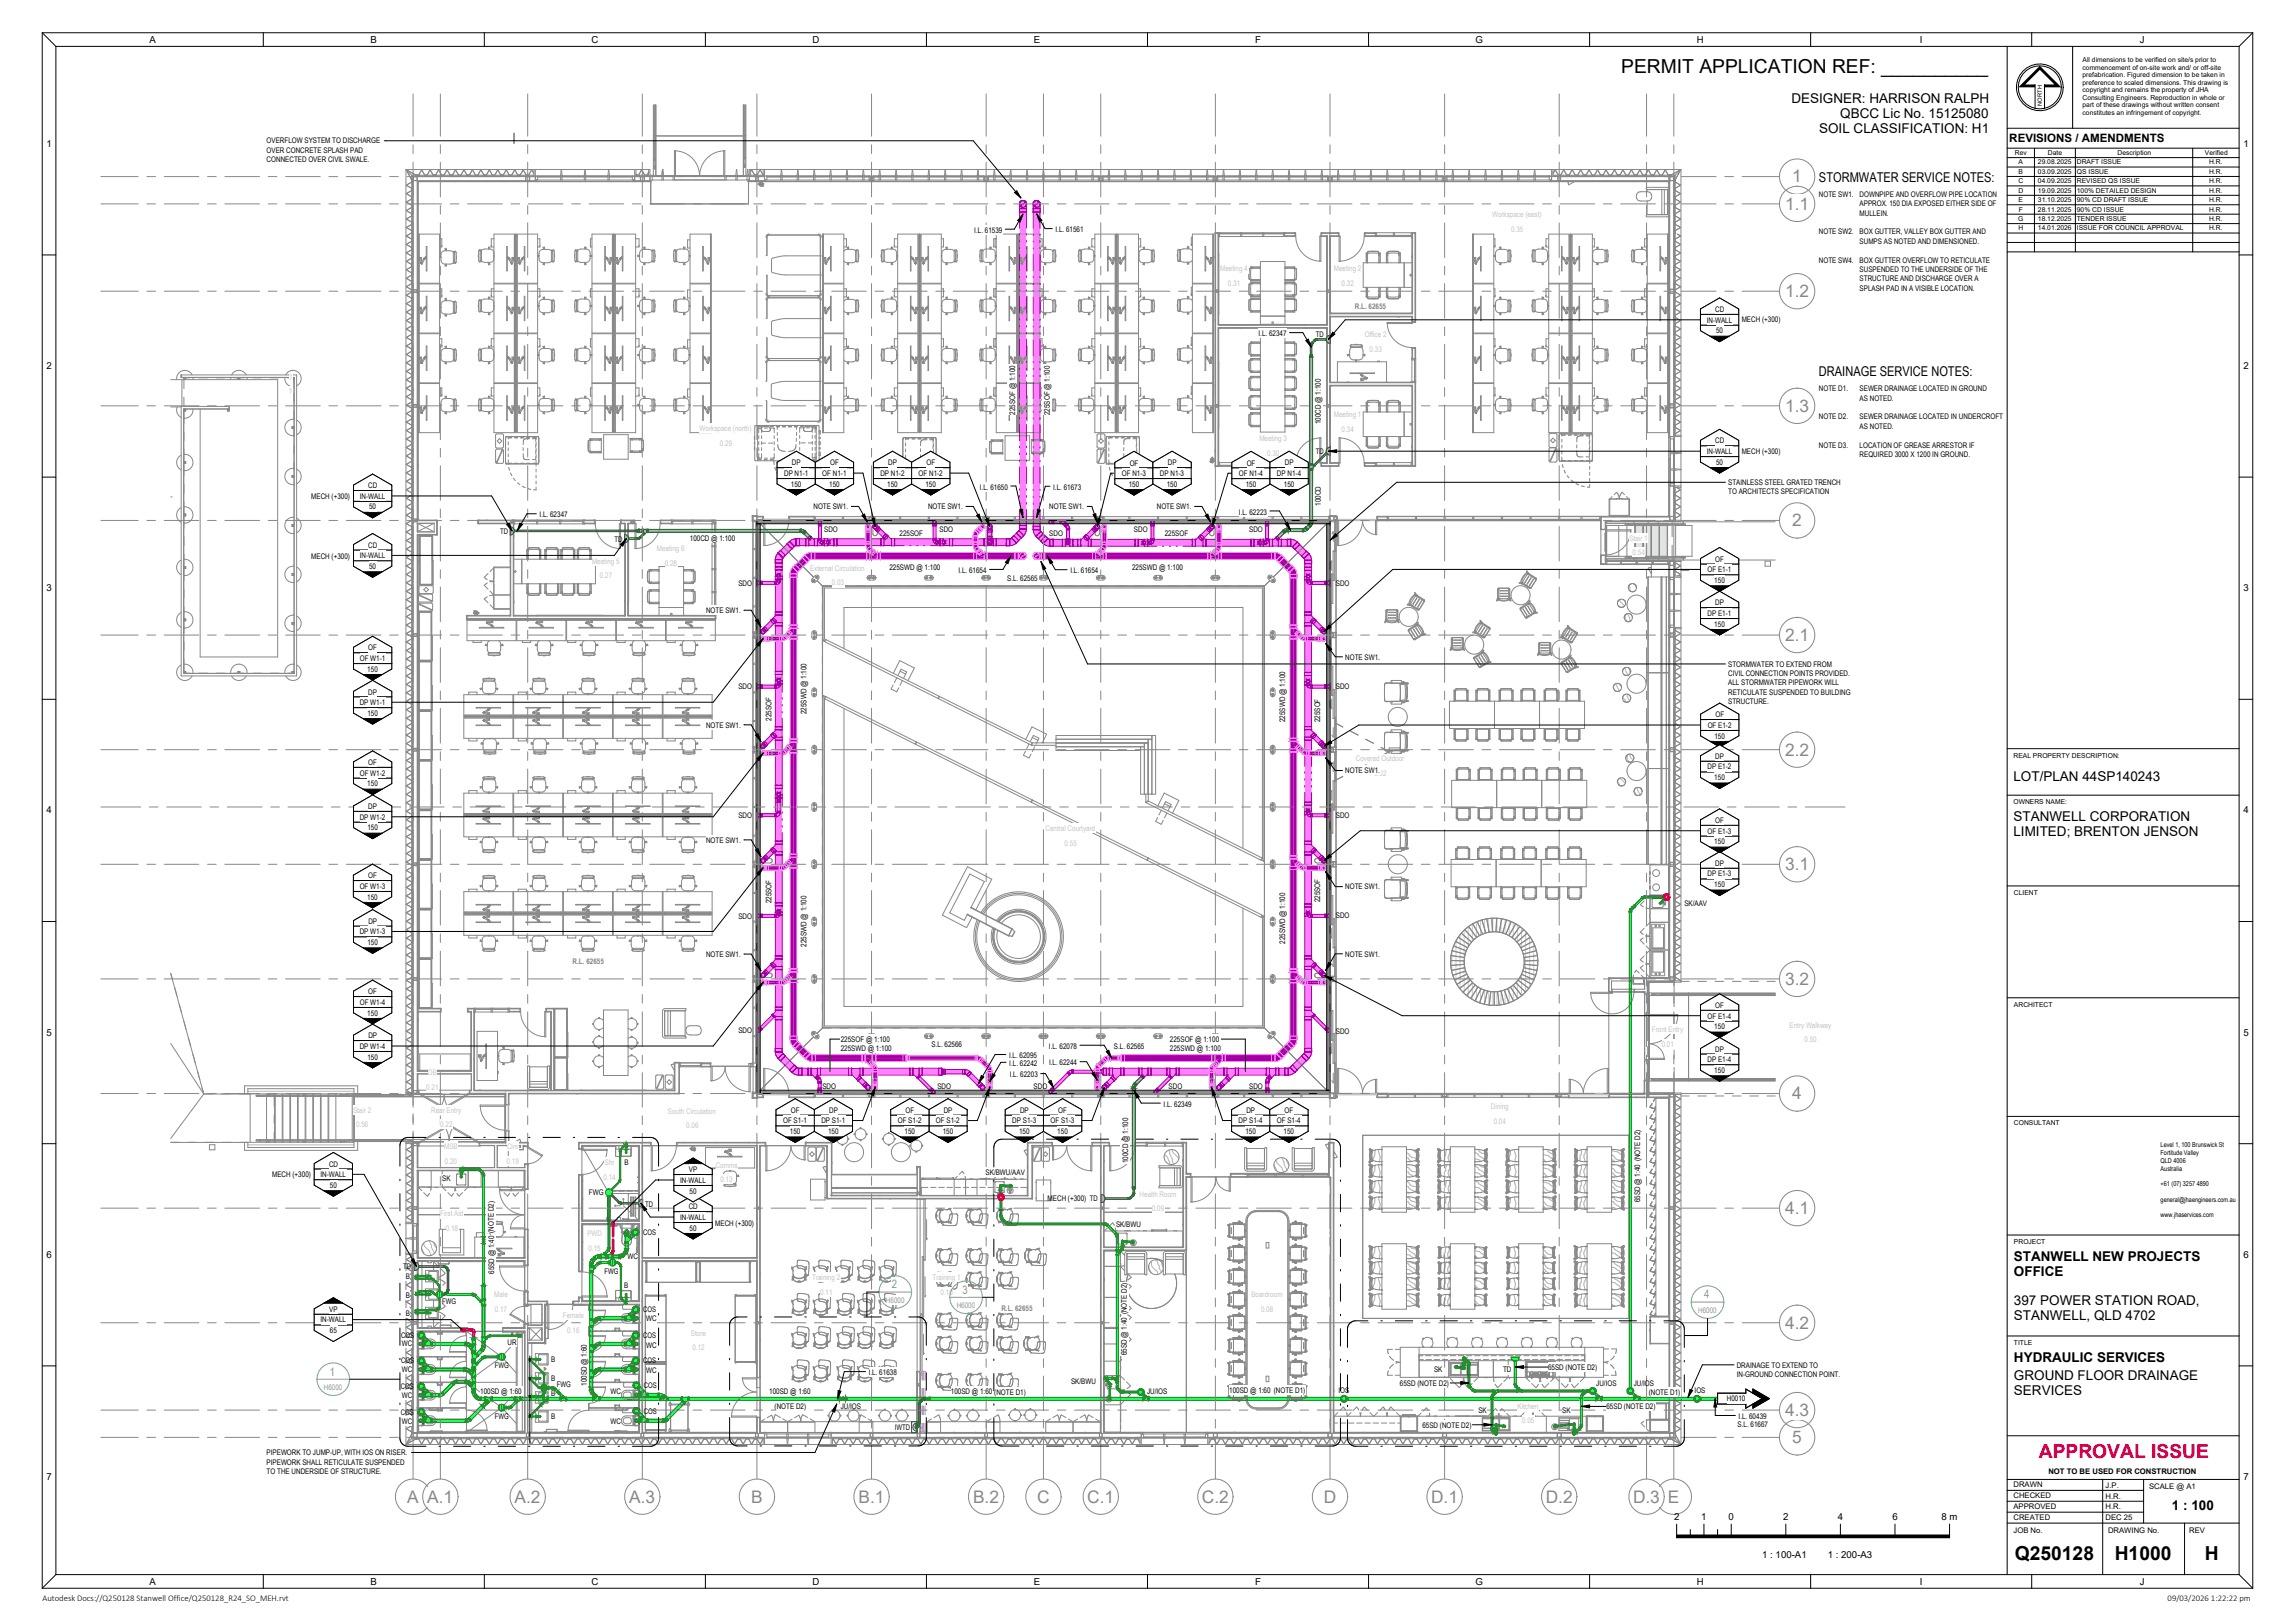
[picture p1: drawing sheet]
<svg xmlns="http://www.w3.org/2000/svg" width="841mm" height="594mm" viewBox="0 0 841 594" stroke-linecap="round" stroke-linejoin="round" font-family="sans-serif">
<defs><g id="words">
<g font-size="7.1">
<text x="594.1" y="26.8">PERMIT APPLICATION REF: __________</text>
<text x="738.3" y="571.7">Q250128</text>
<text x="774.9" y="571.7">H1000</text>
<text x="807.9" y="571.7">H</text>
</g>
<text font-size="7.1" fill="#f00" x="747.1" y="534.1">APPROVAL ISSUE</text>
<g font-size="6.3" fill="#888">
<text x="656.7" y="66.9">1</text>
<text x="654.1" y="76.9">1.1</text>
<text x="654.1" y="108.9">1.2</text>
<text x="654.1" y="150.9">1.3</text>
<text x="656.7" y="192.9">2</text>
<text x="654.1" y="234.9">2.1</text>
<text x="654.1" y="276.9">2.2</text>
<text x="654.1" y="318.9">3.1</text>
<text x="654.1" y="360.9">3.2</text>
<text x="656.7" y="402.9">4</text>
<text x="654.1" y="444.9">4.1</text>
<text x="654.1" y="486.9">4.2</text>
<text x="654.1" y="518.9">4.3</text>
<text x="656.7" y="528.9">5</text>
<text x="149.2" y="550.6">A</text>
<text x="156.6" y="550.6">A.1</text>
<text x="188.6" y="550.6">A.2</text>
<text x="230.6" y="550.6">A.3</text>
<text x="275.2" y="550.6">B</text>
<text x="314.6" y="550.6">B.1</text>
<text x="356.6" y="550.6">B.2</text>
<text x="380.1" y="550.6">C</text>
<text x="398.4" y="550.6">C.1</text>
<text x="440.4" y="550.6">C.2</text>
<text x="485.1" y="550.6">D</text>
<text x="524.4" y="550.6">D.1</text>
<text x="566.4" y="550.6">D.2</text>
<text x="598.4" y="550.6">D.3</text>
<text x="611.2" y="550.6">E</text>
</g>
<g font-size="4.9">
<text x="656.5" y="37.8">DESIGNER: HARRISON RALPH</text>
<text x="674.4" y="43.3">QBCC Lic No. 15125080</text>
<text x="666.6" y="48.8">SOIL CLASSIFICATION: H1</text>
<text x="666.6" y="66.5">STORMWATER SERVICE NOTES:</text>
<text x="666.6" y="137.8">DRAINAGE SERVICE NOTES:</text>
<text x="737.8" y="286.3">LOT/PLAN 44SP140243</text>
<text x="737.8" y="300.8">STANWELL CORPORATION</text>
<text x="737.8" y="306.3">LIMITED; BRENTON JENSON</text>
<text x="738" y="461.9">STANWELL NEW PROJECTS</text>
<text x="738" y="467.7">OFFICE</text>
<text x="738" y="478.3">397 POWER STATION ROAD,</text>
<text x="738" y="483.8">STANWELL, QLD 4702</text>
<text x="738" y="499.1">HYDRAULIC SERVICES</text>
<text x="738" y="505.7">GROUND FLOOR DRAINAGE</text>
<text x="738" y="511.2">SERVICES</text>
<text x="795.9" y="553.5">1 : 100</text>
</g>
<text font-size="4.2" x="736.3" y="52.1">REVISIONS / AMENDMENTS</text>
<g font-size="4.2" fill="#2395ff">
<text x="326.8" y="472.1">2</text>
<text x="352.8" y="474">3</text>
<text x="624.5" y="475.8">4</text>
<text x="120.9" y="504">1</text>
</g>
<g font-size="3.5">
<text x="54.8" y="15.7">A</text>
<text x="135.8" y="15.7">B</text>
<text x="216.7" y="15.7">C</text>
<text x="297.7" y="15.7">D</text>
<text x="378.8" y="15.7">E</text>
<text x="459.9" y="15.7">F</text>
<text x="540.6" y="15.7">G</text>
<text x="621.7" y="15.7">H</text>
<text x="703.5" y="15.7">I</text>
<text x="784.2" y="15.7">J</text>
<text x="17.1" y="53.8">1</text>
<text x="822.1" y="53.8">1</text>
<text x="17.1" y="135.2">2</text>
<text x="822.1" y="135.2">2</text>
<text x="17.1" y="216.6">3</text>
<text x="822.1" y="216.6">3</text>
<text x="17.1" y="298.1">4</text>
<text x="822.1" y="298.1">4</text>
<text x="17.1" y="379.5">5</text>
<text x="822.1" y="379.5">5</text>
<text x="17.1" y="460.9">6</text>
<text x="822.1" y="460.9">6</text>
<text x="17.1" y="542.4">7</text>
<text x="822.1" y="542.4">7</text>
<text x="613.4" y="556.9">2</text>
<text x="623.4" y="556.9">1</text>
<text x="633.4" y="556.9">0</text>
<text x="653.4" y="556.9">2</text>
<text x="673.4" y="556.9">4</text>
<text x="693.4" y="556.9">6</text>
<text x="711.5" y="556.9">8 m</text>
<text x="645.8" y="570.8">1 : 100-A1</text>
<text x="669.8" y="570.8">1 : 200-A3</text>
<text x="54.8" y="580.7">A</text>
<text x="135.8" y="580.7">B</text>
<text x="216.7" y="580.7">C</text>
<text x="297.7" y="580.7">D</text>
<text x="378.8" y="580.7">E</text>
<text x="459.9" y="580.7">F</text>
<text x="540.6" y="580.7">G</text>
<text x="621.7" y="580.7">H</text>
<text x="703.5" y="580.7">I</text>
<text x="784.2" y="580.7">J</text>
</g>
<g font-size="3.2">
<text x="15.6" y="586.8">Autodesk Docs://Q250128 Stanwell Office/Q250128_R24_SO_MEH.rvt</text>
<text x="794.3" y="586.8">09/03/2026 1:22:22 pm</text>
</g>
<g font-size="2.8">
<text x="97.7" y="52.6">OVERFLOW SYSTEM TO DISCHARGE</text>
<text x="97.7" y="56">OVER CONCRETE SPLASH PAD</text>
<text x="97.7" y="59.5">CONNECTED OVER CIVIL SWALE.</text>
<text x="666.6" y="72.1">NOTE SW1.</text>
<text x="681.4" y="72.1">DOWNPIPE AND OVERFLOW PIPE LOCATION</text>
<text x="681.4" y="75.6">APPROX. 150 DIA EXPOSED EITHER SIDE OF</text>
<text x="681.4" y="79">MULLEIN.</text>
<text x="357" y="85.3">I.L. 61539</text>
<text x="386.8" y="85.1">I.L. 61561</text>
<text x="666.6" y="85.9">NOTE SW2.</text>
<text x="681.4" y="85.9">BOX GUTTER, VALLEY BOX GUTTER AND</text>
<text x="681.4" y="89.3">SUMPS AS NOTED AND DIMENSIONED.</text>
<text x="666.6" y="96.2">NOTE SW4.</text>
<text x="681.4" y="96.2">BOX GUTTER OVERFLOW TO RETICULATE</text>
<text x="681.4" y="99.7">SUSPENDED TO THE UNDERSIDE OF THE</text>
<text x="681.4" y="103.1">STRUCTURE AND DISCHARGE OVER A</text>
<text x="681.4" y="106.5">SPLASH PAD IN A VISIBLE LOCATION.</text>
<text x="625.4" y="118.2">IN-WALL</text>
<text x="628.5" y="114.4">CD</text>
<text x="638.2" y="118.2">MECH (+300)</text>
<text x="461.2" y="123.2">I.L. 62347</text>
<text x="482.2" y="123.6">TD</text>
<text x="628.9" y="122.1">50</text>
<text x="666.6" y="143.4">NOTE D1.</text>
<text x="681.4" y="143.4">SEWER DRAINAGE LOCATED IN GROUND</text>
<text x="681.4" y="146.8">AS NOTED.</text>
<text x="372" y="151.9" transform="rotate(-90 372 151.9)">225SOF @ 1:100</text>
<text x="384.8" y="152.1" transform="rotate(-90 384.8 152.1)">225SOF @ 1:100</text>
<text x="484" y="155.5" transform="rotate(-90 484 155.5)">100CD @ 1:100</text>
<text x="666.6" y="153.7">NOTE D2.</text>
<text x="681.4" y="153.7">SEWER DRAINAGE LOCATED IN UNDERCROFT</text>
<text x="681.4" y="157.2">AS NOTED.</text>
<text x="482.2" y="166.3">TD</text>
<text x="625.4" y="166.4">IN-WALL</text>
<text x="628.5" y="162.5">CD</text>
<text x="638.2" y="166.3">MECH (+300)</text>
<text x="666.6" y="164">NOTE D3.</text>
<text x="681.4" y="164">LOCATION OF GREASE ARRESTOR IF</text>
<text x="681.4" y="167.5">REQUIRED 3000 X 1200 IN GROUND.</text>
<text x="290.2" y="170.5">DP</text>
<text x="304.2" y="170.5">OF</text>
<text x="325.5" y="170.5">DP</text>
<text x="339.5" y="170.5">OF</text>
<text x="414" y="170.6">OF</text>
<text x="427.9" y="170.5">DP</text>
<text x="456.9" y="170.6">OF</text>
<text x="470.8" y="170.5">DP</text>
<text x="628.9" y="170.3">50</text>
<text x="134.9" y="178.9">CD</text>
<text x="287.3" y="174.4">DP N1-1</text>
<text x="289.8" y="178.3">150</text>
<text x="301.3" y="174.4">OF N1-1</text>
<text x="303.8" y="178.3">150</text>
<text x="322.6" y="174.4">DP N1-2</text>
<text x="325.1" y="178.3">150</text>
<text x="336.6" y="174.4">OF N1-2</text>
<text x="339.1" y="178.3">150</text>
<text x="359.1" y="179.4">I.L. 61650</text>
<text x="386" y="179.5">I.L. 61673</text>
<text x="411.1" y="174.4">OF N1-3</text>
<text x="413.6" y="178.4">150</text>
<text x="425.1" y="174.4">DP N1-3</text>
<text x="427.6" y="178.3">150</text>
<text x="454" y="174.4">OF N1-4</text>
<text x="456.5" y="178.4">150</text>
<text x="467.9" y="174.4">DP N1-4</text>
<text x="470.5" y="178.3">150</text>
<text x="633.3" y="177.7">STAINLESS STEEL GRATED TRENCH</text>
<text x="114" y="182.7">MECH (+300)</text>
<text x="131.8" y="182.8">IN-WALL</text>
<text x="484" y="185.4" transform="rotate(-90 484 185.4)">100CD</text>
<text x="633.3" y="181.2">TO ARCHITECTS SPECIFICATION</text>
<text x="135.3" y="186.7">50</text>
<text x="197.7" y="189.6">I.L. 62347</text>
<text x="298.1" y="186.6">NOTE SW1.</text>
<text x="340.1" y="186.6">NOTE SW1.</text>
<text x="384.5" y="186.6">NOTE SW1.</text>
<text x="423.9" y="186.6">NOTE SW1.</text>
<text x="454" y="188.5">I.L. 62223</text>
<text x="183.3" y="195.6">TD</text>
<text x="302" y="194.8">SDO</text>
<text x="329.6" y="196.3">225SOF</text>
<text x="344.3" y="194.8">SDO</text>
<text x="384.5" y="196.3">SDO</text>
<text x="415.5" y="194.8">SDO</text>
<text x="426.8" y="196.5">225SOF</text>
<text x="457.8" y="194.8">SDO</text>
<text x="134.9" y="200.7">CD</text>
<text x="225.2" y="198.8">TD</text>
<text x="252.8" y="198.2">100CD @ 1:100</text>
<text x="114" y="204.7">MECH (+300)</text>
<text x="131.8" y="204.5">IN-WALL</text>
<text x="135.3" y="208.5">50</text>
<text x="325.9" y="208.9">225SWD @ 1:100</text>
<text x="351.3" y="210">I.L. 61654</text>
<text x="414.9" y="208.9">225SWD @ 1:100</text>
<text x="625.7" y="209.7">OF E1-1</text>
<text x="628.6" y="205.8">OF</text>
<text x="270.6" y="214.7">SDO</text>
<text x="369.1" y="212.8">S.L. 62565</text>
<text x="392.2" y="210.1">I.L. 61654</text>
<text x="489.5" y="214.8">SDO</text>
<text x="628.2" y="213.6">150</text>
<text x="628.6" y="221.8">DP</text>
<text x="258.7" y="224.6">NOTE SW1.</text>
<text x="625.7" y="225.7">DP E1-1</text>
<text x="628.2" y="229.6">150</text>
<text x="135" y="238.4">OF</text>
<text x="131.8" y="242.2">OF W1-1</text>
<text x="493" y="241.7">NOTE SW1.</text>
<text x="633.3" y="244.3">STORMWATER TO EXTEND FROM</text>
<text x="134.6" y="246.1">150</text>
<text x="633.3" y="247.7">CIVIL CONNECTION POINTS PROVIDED.</text>
<text x="633.3" y="251.2">ALL STORMWATER PIPEWORK WILL</text>
<text x="135" y="254.5">DP</text>
<text x="270.6" y="252.6">SDO</text>
<text x="489.5" y="252.6">SDO</text>
<text x="633.3" y="254.6">RETICULATE SUSPENDED TO BUILDING</text>
<text x="131.8" y="258.4">DP W1-1</text>
<text x="134.6" y="262.3">150</text>
<text x="295.5" y="261.7" transform="rotate(-90 295.5 261.7)">225SWD @ 1:100</text>
<text x="628.6" y="262.8">OF</text>
<text x="633.3" y="258.1">STRUCTURE.</text>
<text x="258.7" y="266.6">NOTE SW1.</text>
<text x="282.7" y="264" transform="rotate(-90 282.7 264)">225SOF</text>
<text x="471" y="264.6" transform="rotate(-90 471 264.6)">225SWD @ 1:100</text>
<text x="483.8" y="264.6" transform="rotate(-90 483.8 264.6)">225SOF</text>
<text x="625.8" y="266.7">OF E1-2</text>
<text x="628.2" y="270.6">150</text>
<text x="135" y="280.3">OF</text>
<text x="625.7" y="281.9">DP E1-2</text>
<text x="628.6" y="278.1">DP</text>
<text x="131.8" y="284.2">OF W1-2</text>
<text x="493" y="283.4">NOTE SW1.</text>
<text x="628.2" y="285.9">150</text>
<text x="134.6" y="288.1">150</text>
<text x="135" y="296.5">DP</text>
<text x="270.6" y="299.9">SDO</text>
<text x="489.5" y="299.9">SDO</text>
<text x="131.8" y="300.3">DP W1-2</text>
<text x="134.6" y="304.3">150</text>
<text x="625.7" y="305.4">OF E1-3</text>
<text x="628.6" y="301.6">OF</text>
<text x="258.7" y="308.8">NOTE SW1.</text>
<text x="628.2" y="309.4">150</text>
<text x="628.6" y="317.3">DP</text>
<text x="134.9" y="321.8">OF</text>
<text x="625.7" y="321.2">DP E1-3</text>
<text x="131.8" y="325.7">OF W1-3</text>
<text x="134.6" y="329.6">150</text>
<text x="493" y="325.9">NOTE SW1.</text>
<text x="628.2" y="325.1">150</text>
<text x="282.7" y="331.1" transform="rotate(-90 282.7 331.1)">225SOF</text>
<text x="483.8" y="330.7" transform="rotate(-90 483.8 330.7)">225SOF</text>
<text x="617.2" y="332.1">SK/AAV</text>
<text x="135" y="338.5">DP</text>
<text x="270.6" y="336.7">SDO</text>
<text x="489.5" y="336.5">SDO</text>
<text x="131.8" y="342.4">DP W1-3</text>
<text x="134.6" y="346.3">150</text>
<text x="295.5" y="346.9" transform="rotate(-90 295.5 346.9)">225SWD @ 1:100</text>
<text x="471" y="345.8" transform="rotate(-90 471 345.8)">225SWD @ 1:100</text>
<text x="258.7" y="350.6">NOTE SW1.</text>
<text x="493" y="350.5">NOTE SW1.</text>
<text x="135" y="364.3">OF</text>
<text x="131.8" y="368.2">OF W1-4</text>
<text x="628.6" y="369.4">OF</text>
<text x="134.6" y="372.1">150</text>
<text x="625.7" y="373.2">OF E1-4</text>
<text x="628.2" y="377.1">150</text>
<text x="135" y="380.5">DP</text>
<text x="270.6" y="378.7">SDO</text>
<text x="308.1" y="381.8">225SOF @ 1:100</text>
<text x="341.4" y="383.7">S.L. 62566</text>
<text x="428.7" y="381.8">225SOF @ 1:100</text>
<text x="489.5" y="378.7">SDO</text>
<text x="131.8" y="384.3">DP W1-4</text>
<text x="134.6" y="388.3">150</text>
<text x="308.1" y="385.3">225SWD @ 1:100</text>
<text x="369.8" y="387.7">I.L. 62095</text>
<text x="384.4" y="384.3">I.L. 62078</text>
<text x="408.2" y="384.2">S.L. 62565</text>
<text x="428.7" y="385.3">225SWD @ 1:100</text>
<text x="625.7" y="389.2">DP E1-4</text>
<text x="628.6" y="385.4">DP</text>
<text x="369.9" y="390.6">I.L. 62242</text>
<text x="370" y="394.7">I.L. 62203</text>
<text x="384.4" y="390.4">I.L. 62244</text>
<text x="628.2" y="393.1">150</text>
<text x="301.4" y="399">SDO</text>
<text x="343.5" y="399">SDO</text>
<text x="378.8" y="399">SDO</text>
<text x="428.2" y="399">SDO</text>
<text x="457.8" y="399">SDO</text>
<text x="289.8" y="407.8">OF</text>
<text x="303.8" y="407.8">DP</text>
<text x="331.8" y="407.8">OF</text>
<text x="345.8" y="407.8">DP</text>
<text x="373.8" y="407.8">DP</text>
<text x="387.8" y="407.8">OF</text>
<text x="426.4" y="405.5">I.L. 62349</text>
<text x="456.7" y="407.8">DP</text>
<text x="470.7" y="407.8">OF</text>
<text x="287" y="411.6">OF S1-1</text>
<text x="301" y="411.6">DP S1-1</text>
<text x="329" y="411.6">OF S1-2</text>
<text x="343" y="411.6">OF S1-2</text>
<text x="371" y="411.6">DP S1-3</text>
<text x="385" y="411.6">OF S1-3</text>
<text x="453.9" y="411.6">DP S1-4</text>
<text x="467.9" y="411.6">OF S1-4</text>
<text x="289.5" y="415.6">150</text>
<text x="303.5" y="415.6">150</text>
<text x="331.5" y="415.5">150</text>
<text x="345.5" y="415.6">150</text>
<text x="373.4" y="415.6">150</text>
<text x="387.4" y="415.6">150</text>
<text x="456.4" y="415.6">150</text>
<text x="470.4" y="415.6">150</text>
<text x="601" y="425.5" transform="rotate(-90 601 425.5)">(NOTE D2)</text>
<text x="99.7" y="431.3">MECH (+300)</text>
<text x="117.5" y="431.3">IN-WALL</text>
<text x="120.6" y="427.5">CD</text>
<text x="228.9" y="426.9">B</text>
<text x="252.4" y="429.6">VP</text>
<text x="361.2" y="430.6">SK/BWU/AAV</text>
<text x="413.4" y="426.3" transform="rotate(-90 413.4 426.3)">100CD @ 1:100</text>
<text x="120.9" y="435.3">50</text>
<text x="162.1" y="432.9">SK</text>
<text x="249.3" y="433.4">IN-WALL</text>
<text x="252.7" y="437.3">50</text>
<text x="215.8" y="438.1">FWG</text>
<text x="236.5" y="442.1">TD</text>
<text x="252.4" y="443.2">CD</text>
<text x="383.9" y="440.2">MECH (+300) TD</text>
<text x="601" y="440.6" transform="rotate(-90 601 440.6)">65SD @ 1:40</text>
<text x="249.3" y="447">IN-WALL</text>
<text x="262.1" y="449.4">MECH (+300)</text>
<text x="409" y="449.8">SK/BWU</text>
<text x="181" y="451.7" transform="rotate(-90 181 451.7)">(NOTE D2)</text>
<text x="235.6" y="452.7">COS</text>
<text x="252.7" y="450.9">50</text>
<text x="229.9" y="461.3">WC</text>
<text x="147.8" y="465.2">TD</text>
<text x="181.1" y="466.8" transform="rotate(-90 181.1 466.8)">65SD @ 1:40</text>
<text x="221.5" y="466.8">FWG</text>
<text x="148.7" y="468.8">B</text>
<text x="228.8" y="471.8">B</text>
<text x="148.7" y="475.5">B</text>
<text x="162" y="477.8">FWG</text>
<text x="117.5" y="484.6">IN-WALL</text>
<text x="120.6" y="480.7">VP</text>
<text x="148.7" y="482.1">B</text>
<text x="235.7" y="480.8">COS</text>
<text x="236.8" y="484.2">WC</text>
<text x="412.9" y="481.6" transform="rotate(-90 412.9 481.6)">(NOTE D2)</text>
<text x="120.9" y="488.5">65</text>
<text x="147" y="490.3">COS</text>
<text x="235.7" y="490.2">COS</text>
<text x="147.2" y="493.3">WC</text>
<text x="186" y="492.9">UR</text>
<text x="236.8" y="493.8">WC</text>
<text x="412.9" y="496.7" transform="rotate(-90 412.9 496.7)">65SD @ 1:40</text>
<text x="147" y="499.6">COS</text>
<text x="147.2" y="502.7">WC</text>
<text x="181.4" y="501.4">FWG</text>
<text x="201.9" y="499">B</text>
<text x="235.7" y="499.6">COS</text>
<text x="236.8" y="503.2">WC</text>
<text x="318.4" y="503.9">I.L. 61638</text>
<text x="525.5" y="502.9">SK</text>
<text x="550.8" y="502.9">TD</text>
<text x="567.3" y="502">65SD (NOTE D2)</text>
<text x="636.4" y="501.1">DRAINAGE TO EXTEND TO</text>
<text x="146.9" y="509">COS</text>
<text x="201.9" y="506.1">B</text>
<text x="204.1" y="508.4">FWG</text>
<text x="215" y="507.9" transform="rotate(-90 215 507.9)">100SD @ 1:60</text>
<text x="235.9" y="508.6">COS</text>
<text x="392.5" y="507">SK/BWU</text>
<text x="513" y="507.8">65SD (NOTE D2)</text>
<text x="584.9" y="508">JU/IOS</text>
<text x="598.7" y="508">JU/IOS</text>
<text x="636.4" y="504.6">IN-GROUND CONNECTION POINT.</text>
<text x="147.2" y="512.3">WC</text>
<text x="176" y="510.9">100SD @ 1:60</text>
<text x="201.9" y="511.6">B</text>
<text x="223.7" y="511">WC</text>
<text x="281.9" y="510.9">100SD @ 1:60</text>
<text x="348.4" y="510.9">100SD @ 1:60</text>
<text x="364.4" y="511">(NOTE D1)</text>
<text x="420.3" y="510.8">JU/IOS</text>
<text x="450.4" y="510.5">100SD @ 1:60</text>
<text x="466.8" y="510.6">(NOTE D1)</text>
<text x="490.5" y="510.6">IOS</text>
<text x="604.2" y="511">(NOTE D1)</text>
<text x="621" y="510.6">IOS</text>
<text x="632.8" y="513.5">H0010</text>
<text x="146.9" y="518.3">COS</text>
<text x="147.2" y="521.6">WC</text>
<text x="181.4" y="520">FWG</text>
<text x="201.9" y="519.9">B</text>
<text x="223.7" y="521.9">WC</text>
<text x="235.9" y="518">COS</text>
<text x="283.9" y="516.4">(NOTE D2)</text>
<text x="308.1" y="516.4">JU/IOS</text>
<text x="541.7" y="517.8">SK</text>
<text x="572.5" y="517.8">SK</text>
<text x="588.7" y="516.4">65SD (NOTE D2)</text>
<text x="637.1" y="520">I.L. 60439</text>
<text x="327.9" y="524">IWTD</text>
<text x="521.2" y="523.1">65SD (NOTE D2)</text>
<text x="636.7" y="523">S.L. 61667</text>
<text x="97.7" y="533.2">PIPEWORK TO JUMP-UP, WITH IOS ON RISER.</text>
<text x="97.7" y="536.7">PIPEWORK SHALL RETICULATE SUSPENDED</text>
<text x="97.7" y="540.1">TO THE UNDERSIDE OF STRUCTURE.</text>
<text x="737.8" y="545.1">DRAWN</text>
<text x="750.6" y="540.2">NOT TO BE USED FOR CONSTRUCTION</text>
<text x="771.6" y="545.1">J.P.</text>
<text x="787.5" y="545.5">SCALE @ A1</text>
<text x="737.8" y="549.1">CHECKED</text>
<text x="771.6" y="549.1">H.R.</text>
<text x="737.8" y="553.1">APPROVED</text>
<text x="737.8" y="557.1">CREATED</text>
<text x="771.6" y="553.1">H.R.</text>
<text x="771.6" y="557.1">DEC 25</text>
<text x="737.8" y="561.7">JOB No.</text>
<text x="772.5" y="561.7">DRAWING No.</text>
<text x="802.3" y="561.7">REV</text>
</g>
<g font-size="2.8" fill="#c3c3c3">
<text x="546.8" y="79.5">Workspace (east)</text>
<text x="553.7" y="84.9">0.35</text>
<text x="447.1" y="99.5">Meeting 4</text>
<text x="488.8" y="99.5">Meeting 2</text>
<text x="450" y="104.9">0.31</text>
<text x="491.6" y="104.9">0.32</text>
<text x="500.1" y="123.5">Office 2</text>
<text x="501.9" y="129">0.33</text>
<text x="105.8" y="139.1">?</text>
<text x="105.8" y="144.5">?</text>
<text x="488.8" y="152.9">Meeting 1</text>
<text x="256.4" y="157.8">Workspace (north)</text>
<text x="461.5" y="161.8">Meeting 3</text>
<text x="491.6" y="158.3">0.34</text>
<text x="263.8" y="163.3">0.29</text>
<text x="464.4" y="167.2">0.30</text>
<text x="240.7" y="201.9">Meeting 6</text>
<text x="597.1" y="198.1">Stair 1</text>
<text x="598.2" y="203.5">0.54</text>
<text x="217" y="206.5">Meeting 5</text>
<text x="243.6" y="207.3">0.28</text>
<text x="296.8" y="209.1">External Circulation</text>
<text x="219.8" y="211.9">0.27</text>
<text x="304.8" y="214.5">0.03</text>
<text x="496.9" y="279">Covered Outdoor</text>
<text x="503.6" y="284.4">0.02</text>
<text x="383.1" y="304.5">Central Courtyard</text>
<text x="390.1" y="309.9">0.55</text>
<text x="655.8" y="376.5">Entry Walkway</text>
<text x="605.4" y="378.3">Front Entry</text>
<text x="608.9" y="383.7">0.01</text>
<text x="661.3" y="381.9">0.50</text>
<text x="156.9" y="393.9">DB</text>
<text x="156.2" y="399.3">0.21</text>
<text x="129.4" y="407.7">Stair 2</text>
<text x="158" y="407.7">Rear Entry</text>
<text x="546.3" y="406.3">Dining</text>
<text x="130.5" y="413.1">0.56</text>
<text x="161.3" y="413.1">0.22</text>
<text x="244.8" y="408.1">South Circulation</text>
<text x="251.5" y="413.5">0.06</text>
<text x="547.4" y="411.7">0.04</text>
<text x="162.8" y="421">MSB</text>
<text x="185.8" y="421">Clnr</text>
<text x="163" y="426.4">0.20</text>
<text x="185.7" y="426.4">0.19</text>
<text x="221.6" y="427">Shr</text>
<text x="262.3" y="427.9">Comms</text>
<text x="221.2" y="432.4">0.14</text>
<text x="264" y="433.3">0.13</text>
<text x="417.6" y="438.5">Health Room</text>
<text x="422.2" y="443.9">0.09</text>
<text x="161.3" y="445.8">First Aid</text>
<text x="163.4" y="451.2">0.18</text>
<text x="215.2" y="452.9">PWD</text>
<text x="215.6" y="458.3">0.15</text>
<text x="297.6" y="469.2">Training 2</text>
<text x="341.7" y="469.2">Training 1</text>
<text x="181.1" y="475.2">Male</text>
<text x="300.6" y="474.6">0.11</text>
<text x="344.7" y="474.6">0.10</text>
<text x="458.6" y="475.4">Boardroom</text>
<text x="181.3" y="480.6">0.17</text>
<text x="206.3" y="482.9">Female</text>
<text x="462.1" y="480.8">0.08</text>
<text x="207.9" y="488.3">0.16</text>
<text x="253.2" y="489.4">Store</text>
<text x="253.7" y="494.8">0.12</text>
<text x="556.1" y="516.1">Kitchen</text>
<text x="557.8" y="521.6">0.05</text>
</g>
<g font-size="2.8" fill="#808080">
<text x="496.5" y="113.3">R.L. 62655</text>
<text x="209.9" y="353.1">R.L. 62655</text>
<text x="366.9" y="480.3">R.L. 62655</text>
</g>
<g font-size="2.8" fill="#2395ff">
<text x="324.6" y="477.3">H6000</text>
<text x="350.6" y="479.2">H6000</text>
<text x="622.3" y="481">H6000</text>
<text x="118.7" y="509.3">H6000</text>
</g>
<g font-size="2.5">
<text x="763.1" y="22.7">All dimensions to be verified on site/s prior to</text>
<text x="763.1" y="25.5">commencement of on-site work and/ or off-site</text>
<text x="763.1" y="28.2">prefabrication. Figured dimension to be taken in</text>
<text x="763.1" y="31">preference to scaled dimensions. This drawing is</text>
<text x="763.1" y="33.8">copyright and remains the property of JHA</text>
<text x="763.1" y="36.6">Consulting Engineers. Reproduction in whole or</text>
<text x="763.1" y="39.4">part of these drawings without written consent</text>
<text x="763.1" y="42.1">constitutes an infringement of copyright.</text>
<text x="738.4" y="56.8">Rev</text>
<text x="750.4" y="56.8">Date</text>
<text x="776" y="56.8">Description</text>
<text x="808" y="56.8">Verified</text>
<text x="739.7" y="60.3">A</text>
<text x="739.7" y="63.7">B</text>
<text x="746.8" y="60.3">29.08.2025</text>
<text x="746.8" y="63.7">03.09.2025</text>
<text x="761.1" y="60.3">DRAFT ISSUE</text>
<text x="761.1" y="63.7">QS ISSUE</text>
<text x="809.5" y="60.3">H.R.</text>
<text x="809.5" y="63.7">H.R.</text>
<text x="739.6" y="67.2">C</text>
<text x="739.6" y="70.6">D</text>
<text x="746.8" y="67.2">04.09.2025</text>
<text x="746.8" y="70.6">19.09.2025</text>
<text x="761.1" y="67.2">REVISED QS ISSUE</text>
<text x="761.1" y="70.6">100% DETAILED DESIGN</text>
<text x="809.5" y="67.2">H.R.</text>
<text x="809.5" y="70.6">H.R.</text>
<text x="739.7" y="74.1">E</text>
<text x="739.8" y="77.5">F</text>
<text x="746.8" y="74.1">31.10.2025</text>
<text x="746.8" y="77.5">28.11.2025</text>
<text x="761.1" y="74.1">90% CD DRAFT ISSUE</text>
<text x="761.1" y="77.5">90% CD ISSUE</text>
<text x="809.5" y="74.1">H.R.</text>
<text x="809.5" y="77.5">H.R.</text>
<text x="739.5" y="81">G</text>
<text x="746.8" y="81">18.12.2025</text>
<text x="761.1" y="81">TENDER ISSUE</text>
<text x="809.5" y="81">H.R.</text>
<text x="739.6" y="84.4">H</text>
<text x="746.8" y="84.4">14.01.2026</text>
<text x="761.1" y="84.4">ISSUE FOR COUNCIL APPROVAL</text>
<text x="809.5" y="84.4">H.R.</text>
<text x="737.8" y="277.6">REAL PROPERTY DESCRIPTION:</text>
<text x="737.8" y="294.7">OWNERS NAME:</text>
<text x="738" y="327.9">CLIENT</text>
<text x="738" y="368.9">ARCHITECT</text>
<text x="738" y="412.4">CONSULTANT</text>
<text x="791.7" y="420.4">Level 1, 100 Brunswick St</text>
<text x="791.7" y="423.3">Fortitude Valley</text>
<text x="791.7" y="426.1">QLD 4006</text>
<text x="791.7" y="429">Australia</text>
<text x="791.7" y="434.7">+61 (07) 3257 4890</text>
<text x="791.7" y="440.4">general@jhaengineers.com.au</text>
<text x="791.7" y="446">www.jhaservices.com</text>
<text x="738" y="455.8">PROJECT</text>
<text x="738" y="492.8">TITLE</text>
</g>
<text font-size="2.1" x="748.3" y="38.7" transform="rotate(-90 748.3 38.7)">NORTH</text>
</g></defs>
<g fill="#00ff40">
<path d="M232.3 482.5v1.2z"/>
<path d="M231.8 483.1h.5v.6h-.5z"/>
<path d="M231.8 482.5h.5v.6h-.5z"/>
<path d="M232.3 483.1h.3l.4 .5h-.7z"/>
<path d="M232.3 482.5h.7l-.4 .6h-.3z"/>
<path d="M231.6 480.5l.4 .4-.9 .8-.3-.4z"/>
<path d="M231.1 481.7l.9-.8 .3 .4-.8 .8z"/>
<path d="M220 482.5h8.9v.6h-8.9z"/>
<path d="M220 483.1h8.9v.5h-8.9z"/>
<path d="M231.5 480.4l.2-.2 .3 .6z"/>
<path d="M232 480.9l.6 .2-.2 .2z"/>
<path d="M229.4 482.5v1.2z"/>
<path d="M229 482.5h.4v1.2h-.4z"/>
<path d="M231.8 482.5v1.2z"/>
<path d="M231.4 482.5h.4v1.2h-.4z"/>
<path d="M229.4 482.5l.3 .6 1.7-.6v1.2h-2z"/>
<path d="M230.4 481.6l.8 .8-1.5 .7-.2-.6z"/>
<path d="M230.7 481.2l.9 .9z"/>
<path d="M230.7 481.2l.9 .9-.3 .4-.9-.9z"/>
<path d="M231.8 482.5v.6z"/>
<path d="M231.8 483.1v.5z"/>
<path d="M232.3 491.8v1.3z"/>
<path d="M231.8 492.5h.5v.6h-.5z"/>
<path d="M231.8 491.8h.5v.7h-.5z"/>
<path d="M232.3 492.5h.3l.4 .5h-.7z"/>
<path d="M232.3 491.9h.7l-.4 .6h-.3z"/>
<path d="M231.6 489.9l.4 .4-.9 .8-.3-.4z"/>
<path d="M231.1 491.1l.8-.8 .4 .3-.8 .9z"/>
<path d="M220 491.9h8.9v.6h-8.9z"/>
<path d="M220 492.5h8.9v.5h-8.9z"/>
<path d="M231.7 489.6l.3 .7-.5-.5z"/>
<path d="M232 490.3l.6 .2-.2 .2z"/>
<path d="M229.4 491.8v1.3z"/>
<path d="M229 491.8h.4v1.3h-.4z"/>
<path d="M231.8 491.8v1.3z"/>
<path d="M231.4 491.8h.4v1.3h-.4z"/>
<path d="M229.4 491.9l.3 .6 1.7-.6v1.1h-2z"/>
<path d="M230.4 491l.8 .8-1.5 .7-.2-.6z"/>
<path d="M230.7 490.6l.9 .9z"/>
<path d="M230.4 490.9l.3-.3 .9 .9-.3 .3z"/>
<path d="M231.8 491.9v.6z"/>
<path d="M231.8 492.5v.5z"/>
<path d="M232.3 501.2v1.3z"/>
<path d="M231.8 501.8h.5v.7h-.5z"/>
<path d="M231.8 501.2h.5v.6h-.5z"/>
<path d="M232.3 501.8h.3l.4 .6h-.7z"/>
<path d="M232.3 501.3h.7l-.4 .5h-.3z"/>
<path d="M231.6 499.2l.4 .4-.9 .9-.3-.4z"/>
<path d="M231.1 500.5l.9-.9 .3 .4-.8 .8z"/>
<path d="M220 501.3h8.9v.5h-8.9z"/>
<path d="M220 501.8h8.9v.6h-8.9z"/>
<path d="M231.7 499l.3 .6-.5-.4z"/>
<path d="M232 499.6l.6 .3-.2 .2z"/>
<path d="M229.4 501.2v1.3z"/>
<path d="M229 501.2h.4v1.3h-.4z"/>
<path d="M231.8 501.2v1.3z"/>
<path d="M231.4 501.2h.4v1.3h-.4z"/>
<path d="M229.4 501.3l.3 .6 1.7-.6v1.1h-2z"/>
<path d="M230.4 500.4l.8 .8-1.5 .7-.2-.6z"/>
<path d="M230.7 500l.9 .9z"/>
<path d="M230.4 500.3l.3-.3 .9 .9-.3 .3z"/>
<path d="M231.8 501.3v.5z"/>
<path d="M231.8 501.8v.6z"/>
<path d="M229 452.2h1.3z"/>
<path d="M229 452.2h.7v.5h-.7z"/>
<path d="M229.7 452.2h.6v.5h-.6z"/>
<path d="M229.1 451.5l.6 .4v.3h-.6z"/>
<path d="M229.7 451.9l.5-.4v.7h-.5z"/>
<path d="M231.5 452.2l.4 .4-.9 .8-.3-.4z"/>
<path d="M231.9 452.6l.4 .3-.9 .8-.4-.3z"/>
<path d="M229.1 455.6h.6v1.9h-.6z"/>
<path d="M229.7 455.6h.5v1.9h-.5z"/>
<path d="M231.9 452.6l.6 .2-.2 .2z"/>
<path d="M231.4 452.1l.2-.2 .4 .6z"/>
<path d="M229 455.1h1.3z"/>
<path d="M229 455.1h1.3v.4h-1.3z"/>
<path d="M229 452.7h1.3z"/>
<path d="M229 452.7h1.3v.4h-1.3z"/>
<path d="M229.1 453.1h1.1l-.6 1.7 .6 .3h-1.1z"/>
<path d="M230.3 453.3l.8 .8-.9 .9-.6-.2z"/>
<path d="M230.6 452.9l.9 .9z"/>
<path d="M230.3 453.2l.3-.3 .9 .9-.3 .3z"/>
<path d="M229.1 452.7h.6z"/>
<path d="M229.7 452.7h.5z"/>
<path d="M155 491.9v1.2z"/>
<path d="M155 492.5h.5v.6h-.5z"/>
<path d="M155 491.9h.5v.6h-.5z"/>
<path d="M154.7 492.5h.3v.5h-.6z"/>
<path d="M154.4 491.9h.6v.6h-.3z"/>
<path d="M155 490.7l.4-.4 .8 .8-.4 .4z"/>
<path d="M155.8 489.9l.8 .8-.4 .4-.8-.8z"/>
<path d="M155.6 489.7l.2 .2-.4 .4z"/>
<path d="M154.8 490.5l.6-.2-.4 .4z"/>
<path d="M157.9 491.8v1.3z"/>
<path d="M157.9 491.8h.5v1.3h-.5z"/>
<path d="M155.5 491.8v1.3z"/>
<path d="M155.5 491.8h.4v1.3h-.4z"/>
<path d="M155.9 491.9l1.7 .6 .3-.6v1.1h-2z"/>
<path d="M156.1 491.8l.8-.8 .9 .9-.2 .6z"/>
<path d="M155.8 491.5l.8-.9z"/>
<path d="M156.6 490.6l.3 .3-.9 .9-.3-.3z"/>
<path d="M155 501.2v1.3z"/>
<path d="M155 501.9h.5v.6h-.5z"/>
<path d="M155 501.2h.5v.7h-.5z"/>
<path d="M154.7 501.9h.3v.5h-.6z"/>
<path d="M154.4 501.3h.6v.6h-.3z"/>
<path d="M155 500l.4-.3 .8 .8-.4 .3z"/>
<path d="M155.8 499.3l.8 .8-.4 .4-.8-.8z"/>
<path d="M158.4 501.9h11.7l-.1 .5h-11.6z"/>
<path d="M158.4 501.3h11.6l.1 .6h-11.7z"/>
<path d="M155.6 499l.2 .2-.4 .5z"/>
<path d="M154.8 499.9l.6-.2-.4 .4z"/>
<path d="M158 501.2v1.3z"/>
<path d="M158 501.2h.4v1.3h-.4z"/>
<path d="M155.5 501.2v1.3z"/>
<path d="M155.5 501.2h.5v1.3h-.5z"/>
<path d="M156 501.3l1.6 .6 .4-.6v1.1h-2z"/>
<path d="M156.1 501.2l.8-.8 1 .9-.3 .6z"/>
<path d="M155.8 500.8l.9-.8z"/>
<path d="M156.7 500l.3 .3-.9 .9-.3-.3z"/>
<path d="M155.5 501.9v.5z"/>
<path d="M155.5 501.3v.6z"/>
<path d="M155 510.6v1.3z"/>
<path d="M155 511.3h.5v.6h-.5z"/>
<path d="M155 510.6h.5v.7h-.5z"/>
<path d="M154.7 511.3h.3v.5h-.7z"/>
<path d="M154.3 510.7h.7v.6h-.3z"/>
<path d="M155 509.4l.4-.4 .8 .9-.4 .3z"/>
<path d="M155.7 508.6l.9 .9-.4 .4-.8-.9z"/>
<path d="M155.6 508.4l.2 .2-.4 .4z"/>
<path d="M154.7 509.3l.7-.3-.5 .5z"/>
<path d="M157.9 510.6v1.3z"/>
<path d="M157.9 510.6h.5v1.3h-.5z"/>
<path d="M155.5 510.6v1.3z"/>
<path d="M155.5 510.6h.4v1.3h-.4z"/>
<path d="M155.9 510.7l1.7 .6 .3-.6v1.1h-2z"/>
<path d="M156.1 510.6l.8-.8 .9 .9-.2 .6z"/>
<path d="M155.8 510.2l.8-.8z"/>
<path d="M156.6 509.4l.3 .3-.9 .9-.3-.3z"/>
<path d="M155.5 511.3v.5z"/>
<path d="M155.5 510.7v.6z"/>
<path d="M155 520v1.2z"/>
<path d="M155 520.6h.5v.6h-.5z"/>
<path d="M155 520h.5v.6h-.5z"/>
<path d="M154.7 520.6h.3v.6h-.6z"/>
<path d="M154.4 520h.6v.6h-.3z"/>
<path d="M155 518.8l.4-.4 .8 .8-.4 .4z"/>
<path d="M155.8 518l.8 .8-.4 .4-.8-.8z"/>
<path d="M158.4 520.6h12.2l-.1 .5-12.1 .1z"/>
<path d="M158.4 520.1h12.1l.1 .5h-12.2z"/>
<path d="M155.6 517.7l.2 .2-.4 .5z"/>
<path d="M154.7 518.6l.7-.2-.5 .4z"/>
<path d="M157.9 520v1.2z"/>
<path d="M157.9 520h.5v1.2h-.5z"/>
<path d="M155.5 520v1.2z"/>
<path d="M155.5 520h.5v1.2h-.5z"/>
<path d="M156 520l1.6 .6 .3-.6v1.2h-1.9z"/>
<path d="M156.1 519.9l.8-.8 .9 .9-.2 .6z"/>
<path d="M155.8 519.6l.8-.8z"/>
<path d="M156.6 518.8l.4 .3-.9 .9-.4-.3z"/>
<path d="M229.1 421.2h.6z"/>
<path d="M229.4 421l.3 .2z"/>
<path d="M229.1 421l.3 .2z"/>
<path d="M229.4 421.2v.7l.3-.3v-.4z"/>
<path d="M229.2 421.2h.2v.7z"/>
<path d="M229.4 421.9l.3-.1v.4z"/>
<path d="M229.2 421.8l.2 .3-.2 .1z"/>
<path d="M229.2 421.5l.2 .4 .3-.4a.28 .28 0 0 1-.3 .4 .28 .28 0 0 1-.2-.4z"/>
<path d="M229.4 419.9h.2v1.1h-.2z"/>
<path d="M229.2 419.9h.2v1.1h-.2z"/>
<path d="M222.9 462.3v.7z"/>
<path d="M222.6 462.3h.3v.4h-.3z"/>
<path d="M222.6 462.7h.3v.3h-.3z"/>
<path d="M222.9 462.3h.3v.4h-.3z"/>
<path d="M222.9 462.7h.3v.3h-.3z"/>
<path d="M220.2 462.3h2.4v.4h-2.4z"/>
<path d="M220.2 462.7h2.4v.3h-2.4z"/>
<path d="M217 461.2l.4-.4 .4 .4-.4 .4z"/>
<path d="M217.8 461.2l.4 .4-.4 .4-.4-.4z"/>
<path d="M219.6 459.8v1.3z"/>
<path d="M219.1 459.8h.5v1.3h-.5z"/>
<path d="M217.8 460.4l1.3-.5v1.1l-.5 .2z"/>
<path d="M218.4 460l.3-.1z"/>
<path d="M217.7 460.4l.9 .9z"/>
<path d="M217.7 460.4l.9 .9-.4 .3-.8-.8z"/>
<path d="M217 461.2l.8 .8z"/>
<path d="M216.6 461.5l.4-.3 .8 .8-.3 .4z"/>
<path d="M216.7 461.5l.8 .8-.3 .6h-1.1z"/>
<path d="M216.4 461.9l-.2 .3z"/>
<path d="M216 462.9h1.3v.5h-1.3z"/>
<path d="M229.1 475.5h.6z"/>
<path d="M229.1 475.5l.3 .1z"/>
<path d="M229.4 475.5l.3 .1z"/>
<path d="M229.3 474.9l.1 .6h-.2z"/>
<path d="M229.4 474.8l.3 .7h-.3z"/>
<path d="M229.2 474.4l.2 .4-.2 .1z"/>
<path d="M229.4 474.6l.3-.2v.5z"/>
<path d="M229.2 475.6v1.3h.2v-1.3z"/>
<path d="M229.4 475.6h.2v1.3h-.2z"/>
<path d="M229.1 476.9h.6z"/>
<path d="M229.4 476.9l.3 .2z"/>
<path d="M229.1 476.9l.3 .2z"/>
<path d="M229.4 477.1l.3 .1-.3 .6z"/>
<path d="M229.2 477.1h.2v.7z"/>
<path d="M227.9 476l1.2 .9-.2 .2z"/>
<path d="M227.9 476.1l1 1-.1 .1-1.1-1z"/>
<path d="M229.2 477.8h.4l.1-.3-.1 .3z"/>
<path d="M229.1 477.2v.5l-.2-.3z"/>
<path d="M229 477.3l.1-.1z"/>
<path d="M228.9 477.1l.2 .1v-.3z"/>
<path d="M228.9 477.1v.3z"/>
<path d="M227.5 464.2v11h.3v-11z"/>
<path d="M227.3 464.2h.2v11h-.2z"/>
<path d="M226.9 463l.4 .2-.1 .2z"/>
<path d="M226.8 463l.4 .3-.2 .2-.3-.3z"/>
<path d="M225.7 462.4l.3 .2z"/>
<path d="M225.7 462.7l.3 .2z"/>
<path d="M226.8 463.1l.2-.3-.4 .4z"/>
<path d="M226.7 462.9l.3-.1-.4 .4z"/>
<path d="M226.2 462.4l.7 .3-.4 .3-.3-.1z"/>
<path d="M226.2 462.4v.5z"/>
<path d="M226 462.4h.2v.5h-.2z"/>
<path d="M200.9 508.2v.7z"/>
<path d="M201 508.6h.3l-.1 .3h-.3z"/>
<path d="M200.9 508.2h.3l.1 .4h-.3z"/>
<path d="M200.6 508.6h.4l-.1 .3h-.3z"/>
<path d="M200.6 508.2h.3l.1 .4h-.4z"/>
<path d="M201.3 508.6h.9v.3h-.9z"/>
<path d="M201.2 508.2h1v.4h-.9z"/>
<path d="M196.7 497.8v.6z"/>
<path d="M196.5 497.8l.2 .3z"/>
<path d="M196.5 498.1l.2 .3z"/>
<path d="M196.7 497.9l.7 .2h-.7z"/>
<path d="M196.7 498.1h.7l-.7 .2z"/>
<path d="M197.3 497.9h.4l-.3 .2z"/>
<path d="M197.4 498.1l.3 .2h-.4z"/>
<path d="M197 497.9a.28 .28 0 0 1 .4 .2 .28 .28 0 0 1-.4 .2l.4-.2z"/>
<path d="M194.8 497.9h1.7v.2h-1.8z"/>
<path d="M194.7 498.1h1.8v.2h-1.7z"/>
<path d="M194.8 497.8v.6z"/>
<path d="M194.5 498.1l.3 .3z"/>
<path d="M194.6 497.8l.1 .3z"/>
<path d="M193.8 498.1h.7v.3z"/>
<path d="M193.9 497.9h.6v.2z"/>
<path d="M193.8 497.9h.4l-.4 .2 .4 .3-.4-.1z"/>
<path d="M198 508.6l.1 .2z"/>
<path d="M198 508.4l.1 .2z"/>
<path d="M199.2 503.9h.2v3.4h-.2z"/>
<path d="M199.4 503.9h.2v3.4h-.2z"/>
<path d="M174 512l.4-.4 .2 .3-.4 .3z"/>
<path d="M174.7 511.2l.3 .3-.4 .4-.2-.3z"/>
<path d="M173 509.8h1.2z"/>
<path d="M173 509.8h1.2v.5h-1.2z"/>
<path d="M173 510.3h1.2a1.04 1.04 0 0 1-.6 1.4z"/>
<path d="M173.1 510.8l.1 .3z"/>
<path d="M173.6 511.7l.8-.9z"/>
<path d="M173.6 511.7l.8-.9 .4 .4-.9 .9z"/>
<path d="M174.2 512.2l.8-.8z"/>
<path d="M175 511.4l.4 .4-.9 .8-.4-.3z"/>
<path d="M175.3 511.8a.81 .81 0 0 1 .4 1.3l-1.2-.5z"/>
<path d="M174.9 512.9l.2 .1z"/>
<path d="M175.9 512v1.2z"/>
<path d="M175.9 512h.5v1.2h-.5z"/>
<path d="M168.7 429.5h.6z"/>
<path d="M169 429.3l.3 .2z"/>
<path d="M168.7 429.3l.3 .2z"/>
<path d="M169 429.5l.3 .1z"/>
<path d="M168.7 429.5l.3 .1z"/>
<path d="M169 429.6h.3v.6l-.3 .2z"/>
<path d="M168.7 429.6h.3v.8l-.3-.2z"/>
<path d="M169 430.4l.3-.2v.8l-.3-.1z"/>
<path d="M168.7 430.2l.3 .2v.5l-.3 .1z"/>
<path d="M168.7 429.9l.3 .5 .3-.5a.34 .34 0 0 1-.3 .5 .34 .34 0 0 1-.3-.5z"/>
<path d="M169 429.2l.3 .1z"/>
<path d="M168.7 429.2l.3 .1z"/>
<path d="M168.6 429.2h.7z"/>
<path d="M168.6 428.9h.4v.3h-.4z"/>
<path d="M169 428.9h.3v.3h-.3z"/>
<path d="M168.8 428.1h.2v.8h-.3z"/>
<path d="M169 428.1l.3 .2v.6h-.3z"/>
<path d="M168.7 428.1h.5l.1 .4-.3-.4-.3 .5z"/>
<path d="M170 428h4.7l.1 .4h-4.8z"/>
<path d="M170 428.4h4.8l-.1 .3h-4.7z"/>
<path d="M175.7 429.1l.3-.2 .7 .7-.3 .3z"/>
<path d="M176.2 428.6l.7 .8-.2 .2-.7-.7z"/>
<path d="M176.8 430.5h.8z"/>
<path d="M176.8 430.5h.8v.4h-.8z"/>
<path d="M176.6 430.1l.6-.5 .4 .9h-.8z"/>
<path d="M176.4 429.8l.6-.5z"/>
<path d="M176.4 429.9l.6-.6 .2 .2-.6 .6z"/>
<path d="M168.8 428.1h.4z"/>
<path d="M168.7 428.1h.6h-.5l-.1 .5z"/>
<path d="M169.2 428.1l.1 .5z"/>
<path d="M168.7 428.1h.6v.6a.41 .41 0 0 0 0-.6 .41 .41 0 0 0-.6 0 .41 .41 0 0 0 0 .6z"/>
<path d="M176.9 456.1h.3v14.3h-.3z"/>
<path d="M177.2 456.1h.3v14.3h-.3z"/>
<path d="M162.7 474.6h.3z"/>
<path d="M162.7 474h.2z"/>
<path d="M163 474.6l.4-.3h9.6v.4z"/>
<path d="M163.6 474.1l-.1 .2h9.5v-.3z"/>
<path d="M156.4 467.3v.6z"/>
<path d="M156.3 467.3l.1 .3z"/>
<path d="M156.3 467.6l.1 .3z"/>
<path d="M156.4 467.3l.7 .3h-.7z"/>
<path d="M156.4 467.6h.7l-.7 .2z"/>
<path d="M157 467.3h.5l-.2 .3z"/>
<path d="M157.1 467.6l.4 .2h-.5z"/>
<path d="M156.7 467.3a.28 .28 0 0 1 .4 .3 .28 .28 0 0 1-.4 .2l.4-.2z"/>
<path d="M153.1 467.4h3.2v.2h-3.2z"/>
<path d="M153.1 467.6v.2h3.2v-.2z"/>
<path d="M153.1 467.3v.6z"/>
<path d="M152.9 467.6l.2 .3z"/>
<path d="M152.9 467.3l.2 .3z"/>
<path d="M152.2 467.6h.7v.2z"/>
<path d="M152.3 467.4l.6-.1v.3z"/>
<path d="M152.2 467.4l.4-.1-.4 .3 .4 .2h-.4z"/>
<path d="M156.4 474.1v.5z"/>
<path d="M156.3 474.1l.1 .3z"/>
<path d="M156.3 474.4l.1 .2z"/>
<path d="M156.4 474.1l.7 .3h-.7z"/>
<path d="M156.4 474.4h.7l-.7 .2z"/>
<path d="M157 474.1h.5l-.3 .3z"/>
<path d="M157.1 474.4l.4 .2h-.5z"/>
<path d="M156.7 474.1a.28 .28 0 0 1 .4 .3 .28 .28 0 0 1-.4 .2l.4-.2z"/>
<path d="M153.1 474.1h3.2v.2l-3.2 .1z"/>
<path d="M153.1 474.4h3.2v.2h-3.2z"/>
<path d="M153.1 474.1v.5z"/>
<path d="M152.9 474.4l.2 .2z"/>
<path d="M152.9 474.1l.2 .3z"/>
<path d="M152.2 474.4h.7v.2z"/>
<path d="M152.2 474.2l.7-.1v.3z"/>
<path d="M152.2 474.1h.4l-.4 .3 .4 .2h-.4z"/>
<path d="M156.4 480.8v.6z"/>
<path d="M156.3 480.8l.1 .3z"/>
<path d="M156.3 481.1l.1 .3z"/>
<path d="M156.4 480.9l.7 .2h-.7z"/>
<path d="M156.4 481.1h.7l-.7 .3z"/>
<path d="M157 480.9h.5l-.3 .2z"/>
<path d="M157.1 481.1l.4 .3h-.5z"/>
<path d="M156.7 480.9a.28 .28 0 0 1 .4 .2 .28 .28 0 0 1-.4 .3l.4-.3z"/>
<path d="M153.1 480.9h3.2v.2h-3.2z"/>
<path d="M153.1 481.1h3.2v.2h-3.2z"/>
<path d="M153.1 480.8v.6z"/>
<path d="M152.9 481.1l.2 .3z"/>
<path d="M152.9 480.8l.2 .3z"/>
<path d="M152.2 481.1h.7v.3z"/>
<path d="M152.3 481l.6-.1v.2z"/>
<path d="M152.2 480.9h.4l-.4 .2 .4 .3-.4-.1z"/>
<path d="M160.5 479.8l.1 .1 .3-.3-.1-.2z"/>
<path d="M160.6 479.3l.2 .1-.3 .4-.2-.2z"/>
<path d="M161.1 475.6h.2v3h-.2z"/>
<path d="M160.9 475.6h.2v3h-.2z"/>
<path d="M159.8 474.1v.2z"/>
<path d="M159.8 474.3l.1 .3z"/>
<path d="M153.2 468.4h4.8v.2h-4.8z"/>
<path d="M153.2 468.6h4.8v.2h-4.8z"/>
<path d="M158.7 469.1l.2-.1 1.9 1.9-.2 .1z"/>
<path d="M159 468.8l1.9 1.9-.1 .2-1.9-1.9z"/>
<path d="M160.9 471.7h.2v1.4h-.2z"/>
<path d="M161.1 471.7h.2v1.4h-.2z"/>
<path d="M153.2 473.6l.2 .1-.3 .3-.2-.1z"/>
<path d="M153.1 473.4l.1 .2-.3 .3-.1-.2z"/>
<path d="M152.5 473.9l.3 .1z"/>
<path d="M152.6 473.8l.3 .3z"/>
<path d="M152.8 474l.3 .1z"/>
<path d="M152.6 473.8l.3 .1z"/>
<path d="M154.1 473.2v.2h3.6v-.2z"/>
<path d="M154.1 473h3.6v.2h-3.6z"/>
<path d="M153.9 472.9v.6z"/>
<path d="M153.9 472.9h.2v.6h-.2z"/>
<path d="M153.2 473.3l.7-.3v.5l-.4 .1z"/>
<path d="M153 473.4l.4 .4z"/>
<path d="M153.1 473.2l.5 .5-.2 .1-.4-.4z"/>
<path d="M158.4 473.7l.2-.1 .4 .4-.2 .1z"/>
<path d="M158.7 473.4l.4 .4-.1 .2-.4-.4z"/>
<path d="M232.6 483.1a.65 .65 0 0 0 1.3 0 .65 .65 0 0 0-1.3 0zM232.7 483.1a.55 .55 0 0 1 1.1 0 .55 .55 0 0 1-1.1 0z"/>
<path d="M232.6 492.5a.65 .65 0 0 0 1.3 0 .65 .65 0 0 0-1.3 0zM232.7 492.5a.55 .55 0 0 1 1.1 0 .55 .55 0 0 1-1.1 0z"/>
<path d="M232.6 501.8a.65 .65 0 0 0 1.3 0 .65 .65 0 0 0-1.3 0zM232.7 501.8a.55 .55 0 0 1 1.1 0 .55 .55 0 0 1-1.1 0z"/>
<path d="M229 451.3a.65 .65 0 0 0 1.3 0 .65 .65 0 0 0-1.3 0zM229.1 451.3a.55 .55 0 0 1 1.1 0 .55 .55 0 0 1-1.1 0z"/>
<path d="M153.5 492.5a.62 .62 0 0 0 1.2 0 .62 .62 0 0 0-1.2 0zM153.6 492.5a.55 .55 0 0 1 1.1 0 .55 .55 0 0 1-1.1 0z"/>
<path d="M153.5 501.9a.62 .62 0 0 0 1.2 0 .62 .62 0 0 0-1.2 0zM153.6 501.9a.55 .55 0 0 1 1.1 0 .55 .55 0 0 1-1.1 0z"/>
<path d="M153.5 511.3a.62 .62 0 0 0 1.2 0 .62 .62 0 0 0-1.2 0zM153.5 511.3a.55 .55 0 0 1 1.1 0 .55 .55 0 0 1-1.1 0z"/>
<path d="M153.5 520.6a.62 .62 0 0 0 1.2 0 .62 .62 0 0 0-1.2 0zM153.6 520.6a.55 .55 0 0 1 1.1 0 .55 .55 0 0 1-1.1 0z"/>
<path d="M229.1 422.4a.3 .3 0 0 0 .6 0 .3 .3 0 0 0-.6 0zM229.2 422.4a.22 .22 0 0 1 .4 0 .22 .22 0 0 1-.4 0z"/>
<path d="M216.6 462.9h.7zM216 462.9h.6z"/>
<path d="M229.1 474.3a.3 .3 0 0 0 .6 0 .3 .3 0 0 0-.6 0zM229.2 474.3a.22 .22 0 0 1 .4 0 .22 .22 0 0 1-.4 0z"/>
<path d="M197.6 498.1a.3 .3 0 0 0 .6 0 .3 .3 0 0 0-.6 0zM197.7 498.1a.22 .22 0 0 1 .4 0 .22 .22 0 0 1-.4 0z"/>
<path d="M168.7 431.2a.34 .34 0 0 0 .6 0 .34 .34 0 0 0-.6 0zM168.7 431.2a.3 .3 0 0 1 .6 0 .3 .3 0 0 1-.6 0z"/>
<path d="M157.3 467.6a.3 .3 0 0 0 .6 0 .3 .3 0 0 0-.6 0zM157.4 467.6a.22 .22 0 0 1 .4 0 .22 .22 0 0 1-.4 0z"/>
<path d="M157.3 474.4a.3 .3 0 0 0 .6 0 .3 .3 0 0 0-.6 0zM157.4 474.4a.22 .22 0 0 1 .4 0 .22 .22 0 0 1-.4 0z"/>
<path d="M157.3 481.1a.3 .3 0 0 0 .6 0 .3 .3 0 0 0-.6 0zM157.4 481.1a.22 .22 0 0 1 .4 0 .22 .22 0 0 1-.4 0z"/>
<circle cx="233.2" cy="483.1" r=".55"/>
<circle cx="232.9" cy="479.9" r="1.27"/>
<circle cx="233.2" cy="492.5" r=".55"/>
<circle cx="232.9" cy="489.3" r="1.27"/>
<circle cx="233.2" cy="501.8" r=".55"/>
<circle cx="232.9" cy="498.6" r="1.27"/>
<circle cx="229.7" cy="451.3" r=".55"/>
<circle cx="232.9" cy="451.6" r="1.27"/>
<circle cx="154.1" cy="492.5" r=".55"/>
<circle cx="154.4" cy="489.3" r="1.27"/>
<circle cx="154.1" cy="501.9" r=".55"/>
<circle cx="154.4" cy="498.7" r="1.27"/>
<circle cx="154.1" cy="511.3" r=".55"/>
<circle cx="154.4" cy="508" r="1.27"/>
<circle cx="154.1" cy="520.6" r=".55"/>
<circle cx="154.4" cy="517.4" r="1.27"/>
<circle cx="229.4" cy="422.4" r=".22"/>
<circle cx="224.5" cy="462.7" r="1.27"/>
<circle cx="229.5" cy="475" r=".26"/>
<circle cx="229.4" cy="474.3" r=".22"/>
<circle cx="229.4" cy="477.6" r=".26"/>
<circle cx="199.4" cy="508.6" r="1.27"/>
<circle cx="197.9" cy="498.1" r=".22"/>
<circle cx="169" cy="431.2" r=".28"/>
<circle cx="161.1" cy="474.3" r="1.27"/>
<circle cx="157.6" cy="467.6" r=".22"/>
<circle cx="157.6" cy="474.4" r=".22"/>
<circle cx="157.6" cy="481.1" r=".22"/>
</g>
<g fill="#ff8080">
<path d="M173.6 488.3h.3v1.7h-.3z"/>
<path d="M173.3 488.3h.3v1.7h-.3z"/>
</g>
<g fill="#00ff40">
<path d="M173 490.6h1.2z"/>
<path d="M173 490.6h1.2v.5h-1.2z"/>
<path d="M173.2 490.3h.8l.2 .3h-1.2z"/>
<path d="M173.2 490h.8z"/>
<path d="M173.2 490h.4v.3h-.4z"/>
<path d="M173.6 490h.4v.3h-.4z"/>
</g>
<g fill="#ff8080">
<path d="M170.4 486.9h2.2v.4h-2.2z"/>
<path d="M170.4 487.3h2.2v.3h-2.2z"/>
<circle cx="169.4" cy="487.3" r=".34"/>
</g>
<g fill="#00ff40">
<path d="M182.3 496.9v.7z"/>
<path d="M182 496.9h.3v.3h-.3z"/>
<path d="M182 497.2h.3v.4h-.3z"/>
<path d="M182.3 496.9h.3v.3h-.3z"/>
<path d="M182.3 497.2h.3v.3h-.3z"/>
<path d="M177.9 496.9h4.1v.3h-4.1z"/>
<path d="M177.9 497.2h4.1v.3l-4.1 .1z"/>
<path d="M185.4 515.5v.7z"/>
<path d="M185.5 515.8h.3l-.1 .4h-.3z"/>
<path d="M185.4 515.5h.3l.1 .3h-.3z"/>
<path d="M185.1 515.8h.4l-.1 .4h-.3z"/>
<path d="M185.1 515.5h.3l.1 .3h-.4z"/>
<path d="M185.4 515.5l.1 .6z"/>
<path d="M185.8 515.8h.5v.4h-.5z"/>
<path d="M158.4 511.3h2.3v.5h-2.3z"/>
<path d="M158.4 510.7h2.3v.6h-2.3z"/>
<path d="M162.5 510.5l3.4-3.4 .3 .4-3.4 3.4z"/>
<path d="M165.5 506.7l.4 .4-3.4 3.4-.4-.4z"/>
<path d="M160.7 510.6v1.3z"/>
<path d="M160.7 510.6h.5v1.3h-.5z"/>
<path d="M161.2 510.7l.5-.2 .8 .8-1.3 .5z"/>
<path d="M161.5 511.8l.3-.1z"/>
<path d="M161.7 510.4l.8 .9z"/>
<path d="M161.7 510.4l.3-.3 .9 .8-.4 .4z"/>
<path d="M167.7 506.4h2.7v.5h-2.7z"/>
<path d="M167.7 505.8h2.7v.6h-2.7z"/>
<path d="M167.2 505.7v1.3z"/>
<path d="M167.2 505.7h.5v1.3h-.5z"/>
<path d="M165.8 506.3l1.4-.5v1.1l-.6 .2z"/>
<path d="M165.4 506.7l.9 .8z"/>
<path d="M165.4 506.7l.4-.4 .8 .9-.3 .3z"/>
<path d="M234.1 510.5v1.3z"/>
<path d="M234.1 511.1h.5v.7h-.5z"/>
<path d="M234.1 510.5h.5v.6h-.5z"/>
<path d="M233.9 511.1h.2v.6h-.6z"/>
<path d="M233.5 510.6h.6v.5h-.2z"/>
<path d="M233.8 509l.4-.4 1.1 1.2-.4 .4z"/>
<path d="M234.6 508.2l1.1 1.2-.4 .4-1.1-1.2z"/>
<path d="M234.4 508l.2 .2-.4 .4z"/>
<path d="M233.5 508.8l.7-.2-.5 .4z"/>
<path d="M237.1 510.5v1.3z"/>
<path d="M237.1 510.5h.4v1.3h-.4z"/>
<path d="M234.7 510.5v1.3z"/>
<path d="M234.7 510.5h.4v1.3h-.4z"/>
<path d="M235.1 510.6l1.7 .6 .3-.6v1.1h-2z"/>
<path d="M235.3 510.5l.8-.8 .9 .9-.2 .6z"/>
<path d="M234.9 510.1l.9-.8z"/>
<path d="M235.8 509.3l.3 .3-.9 .9-.3-.3z"/>
<path d="M234.6 511.1l.1 .6z"/>
<path d="M234.6 510.6l.1 .5z"/>
<path d="M234.1 520v1.2z"/>
<path d="M234.1 520.6h.5v.6h-.5z"/>
<path d="M234.1 520h.5v.6h-.5z"/>
<path d="M233.9 520.6h.2v.6h-.6z"/>
<path d="M233.5 520h.6v.6h-.2z"/>
<path d="M233.8 518.4l.4-.4 1.1 1.2-.4 .4z"/>
<path d="M234.5 517.6l1.2 1.2-.4 .4-1.1-1.2z"/>
<path d="M237.5 520.6h5.2v.6h-5.2z"/>
<path d="M237.5 520.1h5.2v.5h-5.2z"/>
<path d="M234.4 517.4l.2 .2-.4 .4z"/>
<path d="M233.5 518.2l.7-.2-.5 .4z"/>
<path d="M237.1 520v1.2z"/>
<path d="M237.1 520h.4v1.2h-.4z"/>
<path d="M234.7 520v1.2z"/>
<path d="M234.7 520h.4v1.2h-.4z"/>
<path d="M235.1 520l1.6 .6 .4-.6v1.2h-2z"/>
<path d="M235.2 519.9l.9-.8 .9 .9-.3 .6z"/>
<path d="M234.9 519.6l.9-.8z"/>
<path d="M235.8 518.8l.3 .3-.9 .9-.3-.3z"/>
<path d="M234.6 520.6l.1 .6z"/>
<path d="M234.6 520.1l.1 .5z"/>
<path d="M216.7 463.4h.5v.4h-.5z"/>
<path d="M216.1 463.4h.6v.4h-.6z"/>
<path d="M536.2 499.6h.7z"/>
<path d="M536.2 499.4l.3 .2z"/>
<path d="M536.5 499.4l.4 .2z"/>
<path d="M536.2 499.6l.3 .1z"/>
<path d="M536.5 499.6l.3 .1z"/>
<path d="M536.2 499.7h.3v.8l-.2-.1z"/>
<path d="M536.5 499.7h.3v.7l-.3 .1z"/>
<path d="M536.2 500.4l.3 .2v.4h-.3z"/>
<path d="M536.5 500.6l.3-.2v.8l-.3-.2z"/>
<path d="M536.2 500.1l.3 .4 .3-.4a.34 .34 0 0 1-.3 .5 .34 .34 0 0 1-.3-.5z"/>
<path d="M536.7 501.1l.1 .3-.2 .3 .3-.3z"/>
<path d="M536.5 498.4h.3v1h-.3z"/>
<path d="M536.2 498.4h.3v1h-.3z"/>
<path d="M536.2 498.4h.7z"/>
<path d="M536.5 498.2h.4v.2h-.4z"/>
<path d="M536.2 498.2h.3v.2h-.3z"/>
<path d="M536.5 497.3l.3 .3v.6h-.3z"/>
<path d="M536.3 497.4l.2-.1v.9h-.3z"/>
<path d="M536.3 497.4l.4-.1 .1 .5-.3-.5-.3 .5z"/>
<path d="M536.2 497.6v.2z"/>
<path d="M536.2 497.4h.6v.5v-.5z"/>
<path d="M536.2 497.4v.5z"/>
<path d="M536.2 497.3h.6v.6a.41 .41 0 0 0 0-.5 .41 .41 0 0 0-.6 0 .41 .41 0 0 0 0 .6z"/>
<path d="M537 498.6l.2-.3 .6 .6-.3 .2z"/>
<path d="M537.5 498.1l.5 .5-.2 .3-.6-.6z"/>
<path d="M536.3 497.3l.6 .1-.1 .5v-.6z"/>
<path d="M536.9 497.5l.4 .3-.3 .3z"/>
<path d="M536.8 497.9l.1 .3z"/>
<path d="M537.3 497.8l-.4 .4z"/>
<path d="M537.3 497.8l.2 .2-.3 .3-.2-.2z"/>
<path d="M536.9 498.2l.3 .1-.3 .3z"/>
<path d="M534.3 500.8l1.5 .2-.1 .3-1.4-.3z"/>
<path d="M534.3 501l1.4 .3v.2l-1.5-.2z"/>
<path d="M576.5 523.6h.7z"/>
<path d="M576.5 523.6l.3 .2z"/>
<path d="M576.8 523.6l.4 .2z"/>
<path d="M576.5 523.5l.3 .1z"/>
<path d="M576.8 523.5l.3 .1z"/>
<path d="M576.6 522.8l.2-.1v.8h-.3z"/>
<path d="M576.8 522.7l.3 .2v.6h-.3z"/>
<path d="M576.5 522.2h.3v.5l-.3 .2z"/>
<path d="M576.8 522.2l.3-.1v.8l-.3-.2z"/>
<path d="M576.5 523.8h.3v.8h-.3z"/>
<path d="M576.8 523.8h.3v.8h-.3z"/>
<path d="M576.5 524.6h.7z"/>
<path d="M576.8 524.6h.4v.3h-.4z"/>
<path d="M576.5 524.6h.3v.3h-.3z"/>
<path d="M576.8 524.9h.1a.47 .47 0 0 1 .3 .4 .47 .47 0 0 1-.4 .4z"/>
<path d="M576.5 524.9h.3v.8l-.3-.2z"/>
<path d="M576.5 525.3l.3 .4 .3-.4a.35 .35 0 0 1-.3 .5 .35 .35 0 0 1-.3-.5z"/>
<path d="M576.5 525.7h.6v-.5v.5z"/>
<path d="M576.5 525.2v.5z"/>
<path d="M577.1 525.1l.1 .5z"/>
<path d="M577.3 524.9l.3 .3-.4 .4z"/>
<path d="M577.1 524.9v.2z"/>
<path d="M577.3 524.9l.3 .4z"/>
<path d="M577.5 524.7l.3 .3-.2 .3-.3-.4z"/>
<path d="M577.2 524.4l.3 .3-.2 .2z"/>
<path d="M577.5 524.7l1.5-1.4 .2 .2-1.4 1.5z"/>
<path d="M578.7 523l.3 .3-1.5 1.4-.2-.2z"/>
<path d="M579.5 512.5h.3v9.5h-.3z"/>
<path d="M579.2 512.5h.3v9.5h-.3z"/>
<path d="M570.5 522.3l5.5-.6 .1 .3-5.6 .5z"/>
<path d="M570.5 522.5l5.6-.5v.2l-5.5 .6z"/>
<path d="M185.5 515.6v.2zM185.8 515.5v.3h.5v-.3z"/>
<path d="M232.6 511.1a.65 .65 0 0 0 1.3 0 .65 .65 0 0 0-1.3 0zM232.7 511.1a.55 .55 0 0 1 1.1 0 .55 .55 0 0 1-1.1 0z"/>
<path d="M232.6 520.6a.65 .65 0 0 0 1.3 0 .65 .65 0 0 0-1.3 0zM232.7 520.6a.55 .55 0 0 1 1.1 0 .55 .55 0 0 1-1.1 0z"/>
<circle cx="190.7" cy="489.5" r=".28"/>
<circle cx="183.9" cy="497.2" r="1.27"/>
<circle cx="183.9" cy="515.8" r="1.27"/>
<circle cx="233.2" cy="511.1" r=".55"/>
<circle cx="233.2" cy="507.6" r="1.27"/>
<circle cx="233.2" cy="520.6" r=".55"/>
<circle cx="233.2" cy="517" r="1.27"/>
<circle cx="536.5" cy="501.4" r=".28"/>
<circle cx="533.5" cy="500.9" r=".28"/>
<circle cx="576.8" cy="523" r=".33"/>
<circle cx="576.8" cy="525.5" r=".39"/>
<circle cx="576.8" cy="521.9" r=".28"/>
<circle cx="569.7" cy="522.6" r=".28"/>
</g>
<g fill="#87c2c2">
<path d="M187 193a1.5 1.5 0 0 1 1.5 1.5 1.5 1.5 0 0 1-1.5 1.5z"/>
<path d="M228.9 195.9a1.5 1.5 0 0 1 1.5 1.5 1.5 1.5 0 0 1-1.5 1.5z"/>
<path d="M188.4 194.3h45v.2h-44.9z"/>
<path d="M188.5 194.5h44.9v.3h-45z"/>
<path d="M486.4 164.3l1.1-.5v3a1.5 1.5 0 0 1-1.4-.9 1.5 1.5 0 0 1 .3-1.6z"/>
<path d="M486.4 123.3l1.1-.4-.1 3a1.5 1.5 0 0 1-1.3-1 1.5 1.5 0 0 1 .3-1.6z"/>
<path d="M482.7 124.1h3.3v.3h-3.3z"/>
<path d="M482.7 124.4h3.3v.3h-3.3z"/>
<path d="M480.1 130h.7z"/>
<path d="M480.1 130h.7v.2z"/>
<path d="M480.1 130.2h.6l.3 .3h-1.1z"/>
<path d="M479.8 130.5h1.3z"/>
<path d="M480.5 130.5h.6v.5h-.6z"/>
<path d="M479.8 130.5h.7v.5h-.7z"/>
<path d="M479.8 171.8h1.3z"/>
<path d="M479.8 171.8h1.3v.4h-1.3z"/>
<path d="M479.8 170h1.3z"/>
<path d="M479.8 170h1.3v.4h-1.3z"/>
<path d="M479.9 170.5h1.1v1.3h-1.1z"/>
<path d="M481.2 170.5l.5 .4-.7 .6z"/>
<path d="M481.4 170.3l.4 .5z"/>
<path d="M481.3 170.3l.5 .5-.1 .1-.5-.5z"/>
<path d="M479.9 131h.6v39h-.6z"/>
<path d="M480.5 131h.5v39h-.5z"/>
<path d="M152 462.6a1.5 1.5 0 0 1 1.5 1.5 1.5 1.5 0 0 1-1.5 1.5z"/>
<path d="M486.1 166l.2 .3-4.5 4.4-.2-.1z"/>
<path d="M481.4 170.4l4.6-4.7 .1 .3-4.5 4.6z"/>
<path d="M481.5 124.6l.2 .2-.8 .9-.2-.2z"/>
<path d="M481.7 124.8l-.8 .9 .2 .1 .8-.8z"/>
<path d="M482.7 124v.7z"/>
<path d="M482.5 124h.2v.7h-.2z"/>
<path d="M481.7 124.4l.8-.3v.6l-.4 .1z"/>
<path d="M481.7 124.3l.5 .5-.2 .2-.5-.5z"/>
<path d="M480.4 126.7h.3v3.3h-.3z"/>
<path d="M480.2 126.7v3.3h.2v-3.3z"/>
<path d="M480.6 125.4l.5 .5z"/>
<path d="M480.6 125.4l.5 .5-.2 .2-.5-.5z"/>
<path d="M480.5 125.6l.4 .4-.2 .4h-.6z"/>
<path d="M480.4 125.7l-.1 .1z"/>
<path d="M480.1 126.4h.7v.3h-.7z"/>
<path d="M234.5 439.9l1-.5v3a1.5 1.5 0 0 1-1.4-.9 1.5 1.5 0 0 1 .4-1.6z"/>
</g>
<g fill="#00ff40">
<path d="M190.1 489.1v.7z"/>
<path d="M189.9 489.5h.2v.3h-.2z"/>
<path d="M189.9 489.1h.2v.4h-.2z"/>
<path d="M190.1 489.5l.4 .3h-.4z"/>
<path d="M190.1 489.2h.4l-.2 .3z"/>
<path d="M190.3 489.5a.35 .35 0 0 0 .7 0 .35 .35 0 0 0-.7 0zM190.4 489.5a.3 .3 0 0 1 .6 0 .3 .3 0 0 1-.6 0z"/>
</g>
<g fill="#ff8080">
<path d="M224.1 459.4h.3z"/>
<path d="M224 459l.1 .4z"/>
</g>
<g fill="#00ff40">
<path d="M222.9 459.8v1.3z"/>
<path d="M222.5 459.8h.4z"/>
<path d="M222.5 459.8h.4v1.3h-.4z"/>
<path d="M224.7 459.8v1.3z"/>
<path d="M224.2 459.8h.5z"/>
<path d="M224.2 459.8h.5v1.3h-.5z"/>
<path d="M222.9 459.9h1.3v1.1h-1.3z"/>
<path d="M223.8 459.3a.46 .46 0 0 1 .3 .7 .46 .46 0 0 1-.7 0l-.3-.1z"/>
<path d="M223.9 459.1l.5 .5z"/>
<path d="M223.7 459.2l.7 .4-.2 .1z"/>
<path d="M224 459.9h.2zM222.9 459.9h.3z"/>
</g>
<g fill="#ff8080">
<path d="M224.7 448.8h.2v9.4h-.2z"/>
<path d="M224.4 448.8h.3v9.4h-.3z"/>
<path d="M173.2 487.9h.8z"/>
<path d="M173.2 487.9h.8v.4h-.8z"/>
<path d="M172.9 486.9l.9 .4 .2 .6h-.8l-.3-.2z"/>
<path d="M172.6 486.8v.9z"/>
<path d="M172.6 486.8h.3v.9h-.3z"/>
<path d="M169.8 487.3h.3v.4h-.5z"/>
<path d="M169.6 486.9h.5v.4z"/>
<path d="M170.1 486.9v.8z"/>
<path d="M170.1 487.3h.3v.4h-.3z"/>
<path d="M170.1 486.8h.3v.5h-.3z"/>
<path d="M169 487.3a.43 .43 0 0 0 .8 0 .43 .43 0 0 0-.8 0zM169 487.3a.35 .35 0 0 1 .7 0 .35 .35 0 0 1-.7 0z"/>
<circle cx="224.7" cy="448" r=".28"/>
</g>
<g fill="#ff80ff">
<circle cx="278" cy="335.6" r=".55"/>
<circle cx="277.9" cy="377.7" r=".55"/>
<circle cx="277.9" cy="251.6" r=".55"/>
<circle cx="277.9" cy="298.7" r=".55"/>
<circle cx="342" cy="400.1" r=".55"/>
<circle cx="300.4" cy="400.1" r=".55"/>
</g>
<g fill="#00ff40">
<path d="M158.2 473.6l.4-.4z"/>
<path d="M158.6 473.2l.2 .2-.4 .4-.2-.1z"/>
<path d="M157.7 472.9v.6z"/>
<path d="M157.7 472.9h.2v.6h-.2z"/>
<path d="M158.8 474.1l.4-.3z"/>
<path d="M159.2 473.8l.1 .1-.4 .4-.1-.1z"/>
<path d="M159.3 473.9l-.4 .4 .7 .3v-.5z"/>
<path d="M159.6 474v.6z"/>
<path d="M159.6 474h.2v.6h-.2z"/>
<path d="M158.5 469l.4-.4z"/>
<path d="M158.9 468.6l.2 .1-.5 .5-.1-.2z"/>
<path d="M158 468.3v.6z"/>
<path d="M158 468.3h.2v.6h-.2z"/>
<path d="M160.8 471.5h.6z"/>
<path d="M160.8 471.5h.6v.2h-.6z"/>
<path d="M161.1 470.8l.3 .7h-.5l-.2-.3z"/>
<path d="M160.6 471l.4-.4z"/>
<path d="M160.6 471.1l.4-.5 .1 .2-.4 .4z"/>
<path d="M159.6 479.8v.6z"/>
<path d="M159.6 479.8h.2v.6h-.2z"/>
<path d="M159.8 479.9l.3-.2 .4 .4-.7 .3z"/>
<path d="M160.1 479.7l.4 .4z"/>
<path d="M160.1 479.7l.2-.1 .4 .4-.2 .1z"/>
<path d="M160.6 479.2l.4 .4z"/>
<path d="M160.6 479.2l.1-.1 .4 .4-.1 .2z"/>
<path d="M160.9 478.8h.5l-.3 .7-.4-.4z"/>
<path d="M160.8 478.8h.6z"/>
<path d="M152.3 480.4l.1-.1v.3h-.2z"/>
<path d="M152.4 480.3l.3 .3z"/>
<path d="M153.2 479.9h6.4v.2h-6.4z"/>
<path d="M153.2 480.1h6.4v.2h-6.4z"/>
<path d="M152.2 479.9h.4l.1 .3a.28 .28 0 0 0-.3-.3 .28 .28 0 0 0-.2 .3z"/>
<path d="M152.4 479.9l.3 .3z"/>
<path d="M152.3 479.9l.1 .2-.2 .1z"/>
<path d="M152.2 480.3h.4l.1 .2-.3-.2-.2 .3z"/>
<path d="M152.4 480.1l.3 .4z"/>
<path d="M152.2 480.2l.2-.1-.3 .4z"/>
<path d="M152.2 481v.3l.3 .1-.3-.1z"/>
<path d="M152.4 480.7l.3 .2z"/>
<path d="M152.2 480.8l.2-.1z"/>
<path d="M152.2 480.8l.5 .1-.3-.1-.2 .2z"/>
<path d="M152.4 480.6l.3 .3z"/>
<path d="M152.2 480.7l.2-.1-.3 .3z"/>
<path d="M152.2 479.9h.4l.1 .3-.1-.3z"/>
<path d="M152.7 480.1l.2 .3z"/>
<path d="M152.6 479.9h.3l.1 .2z"/>
<path d="M152.9 479.8v.6z"/>
<path d="M153 480.1l.1 .3z"/>
<path d="M152.9 479.8l.3 .3z"/>
<path d="M152.4 468.1h.3l-.1 .3z"/>
<path d="M152.2 468.1l.2 .3z"/>
<path d="M152.2 467.4v.3l.3-.4z"/>
<path d="M152.2 467.7l.2 .3z"/>
<path d="M152.4 467.9l.3-.1z"/>
<path d="M152.2 467.7l.2 .2 .3-.1-.3 .2z"/>
<path d="M152.1 467.8l.3 .3z"/>
<path d="M152.4 468l.3-.2z"/>
<path d="M152.9 468.3v.6z"/>
<path d="M152.9 468.3l.3 .3z"/>
<path d="M153 468.6l.1 .3z"/>
<path d="M152.7 468.3l.3 .3z"/>
<path d="M152.7 468.6l.2 .2h-.3z"/>
<path d="M152.2 468.8h.4l.1-.3-.1 .3z"/>
<path d="M152.2 468.1l.2 .3 .3-.3v.2l-.3 .2z"/>
<path d="M152.4 468.5l.3-.2v.2z"/>
<path d="M152.1 468.3l.3 .3z"/>
<path d="M152.4 468.6l.3-.1-.2 .3z"/>
<path d="M152.2 468.5l.2 .3z"/>
<path d="M170.5 520v1.2z"/>
<path d="M170.5 520h.5v1.2h-.5z"/>
<path d="M171 520l.6-.2 .8 .8-1.4 .6z"/>
<path d="M171.4 521.1h.3z"/>
<path d="M171.6 519.8l.8 .8z"/>
<path d="M171.6 519.8l.3-.4 .9 .9-.4 .3z"/>
<path d="M174.5 474.6l1.8 1.8-.2 .4-1.8-1.9z"/>
<path d="M174 475.1l.3-.2 1.8 1.9-.3 .1z"/>
<path d="M176.7 478.5h.5v11.3h-.5z"/>
<path d="M177.2 478.5h.6l-.2 11.3h-.4z"/>
<path d="M196.7 504.8v.6z"/>
<path d="M196.5 504.8l.2 .3z"/>
<path d="M196.5 505.1l.2 .3z"/>
<path d="M196.7 504.8l.7 .3h-.7z"/>
<path d="M196.7 505.1h.7l-.7 .2z"/>
<path d="M197.3 504.8h.4l-.2 .3z"/>
<path d="M197.4 505.1l.3 .2h-.4z"/>
<path d="M197 504.8a.28 .28 0 0 1 .4 .3 .28 .28 0 0 1-.4 .2l.4-.2z"/>
<path d="M194.8 504.9h1.7v.2h-1.8z"/>
<path d="M194.7 505.1h1.8v.2h-1.7z"/>
<path d="M194.8 504.8v.6z"/>
<path d="M194.5 505.1l.3 .3z"/>
<path d="M194.6 504.8l.1 .3z"/>
<path d="M193.8 505.1h.7v.2z"/>
<path d="M193.9 504.9l.6-.1v.3z"/>
<path d="M193.8 504.9l.4-.1-.4 .3 .4 .2h-.4z"/>
<path d="M194.7 505.4l2.7 2.7-.2 .1-2.7-2.6z"/>
<path d="M194.4 505.7l.1-.1 2.7 2.6-.1 .2z"/>
<path d="M196.7 518.8v.5z"/>
<path d="M196.5 518.8l.2 .3z"/>
<path d="M196.5 519.1l.2 .2z"/>
<path d="M196.7 518.8l.7 .3h-.7z"/>
<path d="M196.7 519.1h.7l-.7 .2z"/>
<path d="M197.3 518.8h.4l-.2 .3z"/>
<path d="M197.4 519.1l.3 .2h-.4z"/>
<path d="M197 518.8a.28 .28 0 0 1 .4 .3 .28 .28 0 0 1-.4 .2l.4-.2z"/>
<path d="M194.7 518.8h1.8v.3h-1.8z"/>
<path d="M194.7 519.1v.2h1.8v-.2z"/>
<path d="M194.7 518.8v.6z"/>
<path d="M194.5 519.1l.2 .3z"/>
<path d="M194.5 518.8l.2 .3z"/>
<path d="M193.8 519.1h.7v.2z"/>
<path d="M193.8 518.9l.7-.1v.3z"/>
<path d="M193.8 518.9l.4-.1-.4 .3 .4 .2h-.4z"/>
<path d="M198.1 515l.2 .1-3.6 3.6-.2-.1z"/>
<path d="M198 514.8l-3.6 3.6 .1 .2 3.6-3.6z"/>
<path d="M196.7 511.4v.5z"/>
<path d="M196.5 511.4l.2 .3z"/>
<path d="M196.5 511.7l.2 .2z"/>
<path d="M196.7 511.4l.7 .3h-.7z"/>
<path d="M196.7 511.7h.7l-.7 .2z"/>
<path d="M197.3 511.4h.4l-.3 .3z"/>
<path d="M197.4 511.7l.3 .2h-.4z"/>
<path d="M197 511.4a.28 .28 0 0 1 .4 .3 .28 .28 0 0 1-.4 .2l.4-.2z"/>
<path d="M194.8 511.4h1.7v.3h-1.8z"/>
<path d="M194.7 511.7h1.8v.2h-1.7z"/>
<path d="M194.8 511.4v.5z"/>
<path d="M194.5 511.7l.3 .2z"/>
<path d="M194.6 511.4l.1 .3z"/>
<path d="M193.8 511.7h.7v.2z"/>
<path d="M193.9 511.5l.6-.1v.3z"/>
<path d="M193.8 511.4h.4l-.4 .3 .4 .2h-.4z"/>
<path d="M193.8 511.4h.3z"/>
<path d="M222.8 438.8h.3v18.4h-.3z"/>
<path d="M223.1 438.8h.4v18.4h-.4z"/>
<path d="M227 421.9h.2v10.4h-.2z"/>
<path d="M227.2 421.9h.3l-.1 10.4h-.2z"/>
<path d="M222.3 460.4l.2 .6z"/>
<path d="M222.3 459.9l.2 .5z"/>
<path d="M217.8 484.3l.4-.4 .4 .3-.3 .3z"/>
<path d="M217.9 483.4l.3 .5-.4 .4-.3-.5z"/>
<path d="M216 485.8h1.3z"/>
<path d="M216 485.8h1.2v.4h-1.2z"/>
<path d="M217.2 485.8l.1 .4z"/>
<path d="M216 483.3h1.3z"/>
<path d="M216 483.3h1.2v.5h-1.2z"/>
<path d="M217.2 483.3l.1 .5z"/>
<path d="M217.2 483.8v.3z"/>
<path d="M217.2 484.1l.8 .8-.8 .8-.8-.3z"/>
<path d="M217.2 485.7l.8-.8z"/>
<path d="M217.5 483.7l.1-.1a.73 .73 0 0 0 .8 .9l-.5-.1z"/>
<path d="M217.2 483.9l.3-.2 .1 .4 .7 .5-.5 .2z"/>
<path d="M218 484.9l.4-.3z"/>
<path d="M220 482.5v1.2z"/>
<path d="M219.5 482.5h.5v1.2h-.5z"/>
<path d="M219.5 482.5h.5z"/>
<path d="M218.2 483.1l1.3-.5v.9a.68 .68 0 0 1-.8 .3 .68 .68 0 0 1-.5-.7z"/>
<path d="M218.3 483l1.2-.5z"/>
<path d="M218.2 483l.4 .6 .5 .2-.6-.2z"/>
<path d="M218.2 483.1l.3 .5 .6 .3-.4 .3-.8-.6z"/>
<path d="M218.2 483l-.3 .4z"/>
<path d="M217.8 493.7l.4-.4 .4 .3-.3 .3z"/>
<path d="M217.9 492.8l.3 .5-.4 .4-.3-.5z"/>
<path d="M216 495.1h1.3z"/>
<path d="M216 495.1h1.2v.5h-1.2z"/>
<path d="M217.2 495.1l.1 .5z"/>
<path d="M216 492.7h1.3z"/>
<path d="M216 492.7h1.2v.5h-1.2z"/>
<path d="M217.2 492.7l.1 .5z"/>
<path d="M217.1 493.2v.3z"/>
<path d="M216.9 493.7l.3-.2 .7 .8-.8 .8a.64 .64 0 0 1-.7-.5 .64 .64 0 0 1 .5-.8z"/>
<path d="M217.1 495.1l.9-.8z"/>
<path d="M217.5 493.1l.3 .6 .6 .3-.7-.3z"/>
<path d="M217.5 493.1l.2 .6 .6 .3-.3 .3-.8-.6z"/>
<path d="M218.3 494l-.3 .3z"/>
<path d="M216.7 495.6h.5v6.5h-.5z"/>
<path d="M220 491.8v1.3z"/>
<path d="M219.5 491.9h.5v1.2h-.5z"/>
<path d="M219.5 491.8l.5 .1z"/>
<path d="M218.2 492.5l1.3-.5v1l-.3 .1a.68 .68 0 0 1-1-.6z"/>
<path d="M218.3 492.4l1.2-.5z"/>
<path d="M218.2 492.4l.4 .6 .5 .2-.6-.2z"/>
<path d="M217.9 492.8l.3-.3 .3 .5 .6 .3-.5 .3z"/>
<path d="M217.9 492.7l.3-.3z"/>
<path d="M217.7 503.1l.4-.4 .5 .3-.4 .3z"/>
<path d="M217.5 502.5l.4-.3 .2 .5-.4 .4z"/>
<path d="M216 504.5h1.3z"/>
<path d="M216 504.5h1.2v.5h-1.2z"/>
<path d="M217.2 504.5l.1 .5z"/>
<path d="M216 502.1h1.3z"/>
<path d="M216 502.1h1.2v.4h-1.2z"/>
<path d="M217.2 502.1l.1 .4z"/>
<path d="M217.1 502.5v.4z"/>
<path d="M216.9 503.1l.2-.2 .8 .8-.8 .7a.63 .63 0 0 1-.7-.4 .63 .63 0 0 1 .4-.8z"/>
<path d="M217.1 504.4l.8-.7z"/>
<path d="M217.4 502.5l.2-.1 .1 .7 .7 .2-.6-.1z"/>
<path d="M217.4 502.5l.2 .6 .6 .3-.3 .3-.7-.6z"/>
<path d="M217.9 503.7l.4-.3z"/>
<path d="M220 501.2v1.3z"/>
<path d="M219.5 501.3h.5v1.2h-.5z"/>
<path d="M219.5 501.2l.5 .1z"/>
<path d="M218.2 501.9l1.3-.5v.7a.66 .66 0 0 1-.8 .5 .66 .66 0 0 1-.5-.7z"/>
<path d="M218.2 501.8l1.3-.5z"/>
<path d="M218.2 501.7l.2 .6 .7 .3-.7-.3z"/>
<path d="M218.2 501.8l.3 .6 .6 .2-.4 .3-.8-.5z"/>
<path d="M218.2 501.8l-.3 .4z"/>
<path d="M228.2 460l.6-.6 .5 .3-.6 .5z"/>
<path d="M228 459.4l.5-.5 .3 .5-.6 .6z"/>
<path d="M224.7 460.4h2v.6h-2z"/>
<path d="M224.7 459.9h2v.5h-2z"/>
<path d="M228.9 458.5l.3 .6 .6 .2-.6-.2z"/>
<path d="M228.5 458.8l.4-.3 .2 .5 .6 .4-.6 .2z"/>
<path d="M229.3 459.7l.4-.4z"/>
<path d="M229.1 458h1l-.3 1.1a.63 .63 0 0 1-.8-.2 .63 .63 0 0 1 .1-.9z"/>
<path d="M230.1 458v.7l-.5 .6z"/>
<path d="M229 457.5h1.3z"/>
<path d="M229 457.5h1.2v.5h-1.2z"/>
<path d="M230.2 457.5l.1 .5z"/>
<path d="M226.7 459.9h.5v1.2h-.5z"/>
<path d="M226.7 459.8l.5 .1z"/>
<path d="M227.2 460l.4-.2 .7 .8a.67 .67 0 0 1-1.1 .2z"/>
<path d="M227.2 459.9l.4-.1z"/>
<path d="M228 459.3l.3 .8h.6a.62 .62 0 0 1-.7-.1 .62 .62 0 0 1-.2-.7z"/>
<path d="M227.6 459.8l.3-.3 .4 .5 .5 .3-.6 .2z"/>
<path d="M227.6 459.7l.3-.3z"/>
<path d="M217.7 464.5l1.3-1.3 .3 .2-1.3 1.3z"/>
<path d="M218.8 462.9l.2 .3-1.3 1.3-.2-.3z"/>
<path d="M216 465.7h1.3z"/>
<path d="M217.2 465.7l.1 .5z"/>
<path d="M216 463.8h1.3z"/>
<path d="M216 463.8h1.2v.4h-1.2z"/>
<path d="M217.2 463.8l.1 .4z"/>
<path d="M217.2 464.2v.3z"/>
<path d="M216.1 464.2h1.1l-.1 .4a.56 .56 0 0 0 .1 .9l-1.1 .2z"/>
<path d="M217.3 464.4l.5 .5-.7 .6a.71 .71 0 0 1 .2-1.1z"/>
<path d="M217.2 465.5l.6-.6z"/>
<path d="M217.5 464.1l.6 .5a.41 .41 0 0 1-.5 0 .41 .41 0 0 1-.1-.5z"/>
<path d="M217.5 464.1l.5 .6-.2 .2-.5-.4z"/>
<path d="M217.8 464.9l.3-.2z"/>
<path d="M216.7 466.2h.5l-.1 17.1h-.4z"/>
<path d="M216.1 466.2h.6v17.1h-.6z"/>
<path d="M220.2 462.2v.9z"/>
<path d="M219.9 462.3h.3v.8h-.3z"/>
<path d="M219.9 462.2h.3z"/>
<path d="M219 462.6l.9-.3z"/>
<path d="M219 462.6l.6 .6z"/>
<path d="M218.8 462.9l.2-.3 .6 .6-.4 .2z"/>
<path d="M218.8 462.8l.2-.2z"/>
<path d="M216.7 486.2h.5v6.5h-.5z"/>
<path d="M216.1 486.2h.6v6.5h-.6z"/>
<path d="M242.7 520v1.2z"/>
<path d="M242.7 520h.5v1.2h-.5z"/>
<path d="M242.7 521.2h.5z"/>
<path d="M243.2 520a.87 .87 0 0 1 1.3 .6l-1.3 .5z"/>
<path d="M243.2 521.1l1.3-.5z"/>
<path d="M243.7 519.8l.8 .9z"/>
<path d="M243.7 519.8l.4-.3 .8 .8-.3 .4z"/>
<path d="M244.9 520.3l-.4 .4z"/>
<path d="M405.4 506.1l.5-.4z"/>
<path d="M405.3 506l.4-.1z"/>
<path d="M405.5 505.7h.4z"/>
<path d="M405.5 506h.2z"/>
<path d="M405.7 505.9l.3-.1z"/>
<path d="M405.5 506.2l.2-.2 .5 .6h-.3z"/>
<path d="M405.7 506l.3-.2 .3 .5-.1 .3z"/>
<path d="M405.9 506.7l.4-.1 .3 .3-.2 .4z"/>
<path d="M406.4 506.3l.5 .6h-.3l-.3-.3z"/>
<path d="M405.7 506.4l.5 .2v-.6a.34 .34 0 0 1 .1 .6 .34 .34 0 0 1-.6-.2z"/>
<path d="M405.5 505.7l.3-.2z"/>
<path d="M405.3 505.9l.2-.2z"/>
<path d="M405.3 505.9l.5-.4z"/>
<path d="M405.4 505.5l.2-.2 .2 .2-.3 .2z"/>
<path d="M405.1 505.7l.3-.2 .1 .2-.2 .2z"/>
<path d="M404.8 504.9h.4l.4 .4-.2 .2z"/>
<path d="M404.8 504.9l.6 .6-.3 .2-.4-.5z"/>
<path d="M404.8 504.8l.5 .2-.5-.1 .1 .5z"/>
<path d="M406.5 508h.3l-.2 3.8h-.3z"/>
<path d="M406.8 508h.2l-.1 3.8h-.3z"/>
<path d="M411 457.8h.5l.1-.4v.5z"/>
<path d="M411 457.4v.5z"/>
<path d="M555.3 498.8l.4-.1v.2z"/>
<path d="M554.8 498.7l.5 .2z"/>
<path d="M553.8 497.3h3a1.5 1.5 0 0 1-1.5 1.5 1.5 1.5 0 0 1-1.5-1.5z"/>
<path d="M547.8 523.9h.7z"/>
<path d="M548.2 523.9l.3 .2z"/>
<path d="M547.8 523.9l.4 .2z"/>
<path d="M548.2 523.8l.3 .1z"/>
<path d="M547.9 523.8l.3 .1z"/>
<path d="M548.2 523l.2 .2 .1 .6h-.3z"/>
<path d="M548 523.1l.2-.1v.8h-.3z"/>
<path d="M548.2 522.5h.3v.7l-.3-.2z"/>
<path d="M547.9 522.4l.3 .1v.5l-.3 .2z"/>
<path d="M547.9 523.1l.4-.1 .2 .5-.3-.5-.3 .5z"/>
<path d="M547.9 522l-.1 .3 .3 .2-.3-.3 .3-.3z"/>
<path d="M547.9 524.1h.3v.5h-.3z"/>
<path d="M548.2 524.1h.2v.5h-.2z"/>
<path d="M547.8 524.6h.7z"/>
<path d="M547.8 524.6h.4v.3h-.4z"/>
<path d="M548.2 524.6h.3v.3h-.3z"/>
<path d="M547.9 524.9h.3v.8l-.3-.2z"/>
<path d="M548.2 524.9l.3 .1-.1 .6-.2 .1z"/>
<path d="M547.9 525.3l.3 .4 .3-.4a.35 .35 0 0 1-.3 .5 .35 .35 0 0 1-.3-.5z"/>
<path d="M547.9 525.2v.5h.5h-.5z"/>
<path d="M548.5 525.2l-.1 .5z"/>
<path d="M548.5 525.2l.1 .2z"/>
<path d="M547.7 525l.1 .6-.4-.4z"/>
<path d="M547.7 525l.2 .1z"/>
<path d="M547.6 525l-.2 .3z"/>
<path d="M547.5 524.7l.2 .2-.3 .4-.2-.3z"/>
<path d="M547.5 524.7l.4-.2-.2 .4z"/>
<path d="M548.9 522.3l1.6 .2v.3l-1.6-.2z"/>
<path d="M549 522l1.6 .3-.1 .2-1.6-.2z"/>
<path d="M547.3 524.5l.2-.2 .2 .2-.2 .2z"/>
<path d="M547.3 524.5l.2 .2-.3 .3-.2-.2z"/>
<path d="M546.8 512.2h.3v11.1h-.3z"/>
<path d="M546.4 512.2h.4v11.1h-.4z"/>
<path d="M547.3 524.5l.3-.3-.6 .6z"/>
<path d="M547 524.3l.4-.3 .2 .2-.6 .6-.3-.2z"/>
<path d="M546.4 523.6h.7a.49 .49 0 0 1 .1 .6 .49 .49 0 0 1-.6 .2z"/>
<path d="M546.3 523.6h.9z"/>
<path d="M546.3 523.3h.9v.3h-.9z"/>
<path d="M577 521.6l.2 .4-.3 .2 .3-.2z"/>
<path d="M576.2 521.7l.4-.1-.1 .3-.3 .1z"/>
<path d="M576.2 522l.5 .2-.4 .1z"/>
<path d="M576 521.6l.1 .7z"/>
<path d="M576 521.6l.2 .4z"/>
<path d="M576.1 522l.2 .3z"/>
<path d="M570.2 522.2l.1 .7z"/>
<path d="M570.2 522.2h.3v.3l-.2 .1z"/>
<path d="M570.3 522.6l.2-.1 .1 .4h-.3z"/>
<path d="M569.9 522.3h.3l.1 .3z"/>
<path d="M570.1 522.6l.2 .3h-.4z"/>
<path d="M547.9 522l.4-.1-.4 .1v.4z"/>
<path d="M548.5 522.2l.3 .1-.1 .3-.4-.1z"/>
<path d="M548.4 521.9l.4 .1v.3z"/>
<path d="M549 522l-.1 .7z"/>
<path d="M548.8 522.3l.1 .4z"/>
<path d="M548.8 521.9l.1 .4z"/>
<path d="M550.8 522.2l-.1 .7z"/>
<path d="M550.5 522.5l.3 .1-.1 .3h-.2z"/>
<path d="M550.6 522.2h.2v.4l-.3-.1z"/>
<path d="M550.8 522.6l.3 .3h-.4z"/>
<path d="M550.8 522.3h.4l-.2 .3z"/>
<path d="M536 501h.4l-.2 .3h-.3z"/>
<path d="M535.9 501.3l.4 .3h-.4z"/>
<path d="M535.8 500.9l-.1 .7z"/>
<path d="M535.8 500.9l.1 .4z"/>
<path d="M535.7 501.3l.2 .3z"/>
<path d="M534.1 500.6l-.1 .7z"/>
<path d="M534.1 500.6l.2 .1v.3h-.3z"/>
<path d="M534 501h.3l-.1 .4-.2-.1z"/>
<path d="M533.7 500.6l.4 .1-.1 .3z"/>
<path d="M533.8 501l.2 .3-.4-.1z"/>
<path d="M609.4 329.5l.5 .5z"/>
<path d="M609.6 329.4l.1 .3z"/>
<path d="M609.8 329.6l.1 .4z"/>
<path d="M609.4 329.6l.3 .1z"/>
<path d="M609.6 329.8l.3 .1z"/>
<path d="M609.4 329.6l.2 .2-.6 .6v-.3z"/>
<path d="M609 330.4l.6-.6 .2 .2-.5 .4z"/>
<path d="M608.8 330.2l.2 .2-.3 .3-.3-.1z"/>
<path d="M608.7 330.7l.3-.3 .3 .1-.5 .6z"/>
<path d="M609 329.9v.5h.5h-.5z"/>
<path d="M597.6 333.4l.4-.4 .3 .1-.4 .4z"/>
<path d="M597.8 332.6l.2 .4-.4 .4-.1-.4z"/>
<path d="M161.3 478.6l.1 .2zM161.3 478.6v.2zM160.8 478.6v.2h.6v-.2z"/>
<path d="M197.6 505.1a.3 .3 0 0 0 .6 0 .3 .3 0 0 0-.6 0zM197.7 505.1a.22 .22 0 0 1 .4 0 .22 .22 0 0 1-.4 0z"/>
<path d="M197.6 519.1a.3 .3 0 0 0 .6 0 .3 .3 0 0 0-.6 0zM197.7 519.1a.22 .22 0 0 1 .4 0 .22 .22 0 0 1-.4 0z"/>
<path d="M197.6 511.7a.3 .3 0 0 0 .6 0 .3 .3 0 0 0-.6 0zM197.7 511.7a.22 .22 0 0 1 .4 0 .22 .22 0 0 1-.4 0z"/>
<path d="M222.8 438.5h.2zM223.2 438.5h.3z"/>
<path d="M216.8 485.6l.4 .2zM216.4 485.4v.4h.4zM216.1 483.8v2h.3l.8-2z"/>
<path d="M216.4 494.8v.3h.6zM216.1 493.2v1.9h.3l.7-1.9z"/>
<path d="M216.5 495.6v1.9zM216.1 495.6v6.5h.6v-6.5z"/>
<path d="M216.3 504.2v.3h.8zM216.1 502.5v2h.2l.8-2z"/>
<path d="M227.2 459.8v1.1zM227.2 460.9v.2z"/>
<path d="M216 465.7l.1 .5zM216 465.7l.1 .5h1.1v-.5z"/>
<path d="M576.5 521.9a.35 .35 0 0 0 .7 0 .35 .35 0 0 0-.7 0zM576.5 521.9a.3 .3 0 0 1 .6 0 .3 .3 0 0 1-.6 0z"/>
<path d="M569.4 522.6a.35 .35 0 0 0 .7 0 .35 .35 0 0 0-.7 0zM569.4 522.6a.3 .3 0 0 1 .6 0 .3 .3 0 0 1-.6 0z"/>
<path d="M547.8 522.2a.35 .35 0 0 0 .7 0 .35 .35 0 0 0-.7 0zM547.9 522.2a.28 .28 0 0 1 .5 0 .28 .28 0 0 1-.5 0z"/>
<path d="M551 522.7a.35 .35 0 0 0 .7 0 .35 .35 0 0 0-.7 0zM551.1 522.7a.28 .28 0 0 1 .5 0 .28 .28 0 0 1-.5 0z"/>
<path d="M536.2 501.4a.35 .35 0 0 0 .7 0 .35 .35 0 0 0-.7 0zM536.2 501.4a.3 .3 0 0 1 .6 0 .3 .3 0 0 1-.6 0z"/>
<path d="M536.8 501.4l-.2 .3zM536.6 501l.2 .3z"/>
<path d="M533.1 500.9a.35 .35 0 0 0 .7 0 .35 .35 0 0 0-.7 0zM533.2 500.9a.28 .28 0 0 1 .5 0 .28 .28 0 0 1-.5 0z"/>
<path d="M608.1 331a.35 .35 0 0 0 .7 0 .35 .35 0 0 0-.7 0zM608.2 331a.28 .28 0 0 1 .5 0 .28 .28 0 0 1-.5 0z"/>
<circle cx="158.1" cy="473.3" r=".37"/>
<circle cx="158.4" cy="468.6" r=".37"/>
<circle cx="152.4" cy="468.6" r=".27"/>
<circle cx="197.9" cy="505.1" r=".22"/>
<circle cx="197.9" cy="519.1" r=".22"/>
<circle cx="197.9" cy="511.7" r=".22"/>
<circle cx="219.5" cy="462.8" r=".43"/>
<circle cx="406.6" cy="512.6" r=".28"/>
<circle cx="411.3" cy="457.6" r=".39"/>
<circle cx="548.2" cy="522.2" r=".28"/>
<circle cx="548.2" cy="525.5" r=".39"/>
<circle cx="551.4" cy="522.7" r=".28"/>
<circle cx="406.8" cy="507.2" r=".28"/>
<circle cx="608.4" cy="331" r=".28"/>
</g>
<g fill="#ff8080">
<path d="M224.2 458.8l.5 .5z"/>
<path d="M224.2 458.8l.5 .5-.2 .1-.5-.4z"/>
<path d="M224.5 459.4l.2-.1z"/>
<path d="M224.4 458.5h.6l-.4 .7-.4-.3z"/>
<path d="M225 458.5l-.4 .7z"/>
<path d="M224.3 458.2h.7z"/>
<path d="M224.3 458.2h.7v.3h-.7z"/>
<path d="M225 458.2v.3z"/>
<path d="M224.4 448.2l.3 .4h-.3z"/>
<path d="M224.7 448.4l.3-.2v.4z"/>
<path d="M224.3 448.6h.7z"/>
<path d="M224.3 448.6h.4v.2h-.4z"/>
<path d="M224.7 448.6h.3v.2h-.3z"/>
<path d="M224.3 448a.35 .35 0 0 0 .7 0 .35 .35 0 0 0-.7 0zM224.4 448a.28 .28 0 0 1 .5 0 .28 .28 0 0 1-.5 0z"/>
</g>
<g fill="#ff80ff">
<path d="M374.9 77.7h1.2v114.9h-1.2z"/>
<path d="M373.6 77.7h1.3v114.9h-1.3z"/>
</g>
<g fill="#ff80ff">
<path d="M285.4 294h.5v3.3h-.5z"/>
<path d="M284.8 294h.6v3.3h-.6z"/>
<path d="M279.3 298.2h4.7v.5h-4.6z"/>
<path d="M279.4 298.7h4.6v.6h-4.7z"/>
<path d="M285.4 333.7l.4 .2 .1 .5-.5-.2z"/>
<path d="M284.9 333.9l.5-.2v.5l-.6 .2z"/>
<path d="M279.3 335.1h4.7v.5h-4.6z"/>
<path d="M279.4 335.6h4.6v.6h-4.7z"/>
<path d="M300.4 396.8h.5v1.9h-.5z"/>
<path d="M299.8 396.8h.6v1.9h-.6z"/>
<circle cx="342.5" cy="191.3" r=".55"/>
<circle cx="300.5" cy="191.3" r=".55"/>
<circle cx="277.9" cy="213.6" r=".55"/>
</g>
<circle cx="318.1" cy="192.9" r=".8" fill="#a500a5"/>
<circle cx="320.7" cy="192.9" r=".8" fill="#ff80ff"/>
<g fill="#87c2c2">
<path d="M403.5 437.7a1.5 1.5 0 0 1 1.5 1.5 1.5 1.5 0 0 1-1.5 1.5z"/>
<path d="M405 439.2h8.4v.2l-8.5 .1z"/>
<path d="M404.9 438.9h8.5v.3h-8.4z"/>
<path d="M415.1 438.1l-.7 .7 .2 .2 .7-.7z"/>
<path d="M414.9 437.9l-.7 .7 .2 .2 .7-.7z"/>
<path d="M413.4 438.9v.7z"/>
<path d="M413.4 438.9h.3v.7h-.3z"/>
<path d="M413.7 438.9l.3-.2 .5 .5-.8 .3z"/>
<path d="M413.7 439.5h.2z"/>
<path d="M414 438.7l.2-.2 .5 .5-.2 .2z"/>
<path d="M414.8 437.9l.5 .5z"/>
<path d="M414.8 437.9l.2-.2 .5 .5-.2 .2z"/>
<path d="M415.2 437.4h.6l-.3 .8-.5-.4z"/>
<path d="M415.6 438l-.1 .2z"/>
<path d="M415.1 437.1h.7v.3h-.7z"/>
<path d="M415.5 435.9v1.2h.3v-1.2z"/>
<path d="M415.2 435.9h.3v1.2h-.3z"/>
<path d="M415.2 435.9h.6z"/>
<path d="M415.2 435.7h.6v.2h-.6z"/>
<path d="M414.9 435.4h1.2l-.3 .3h-.6z"/>
<path d="M414.9 435.4h1.2z"/>
<path d="M414.9 434.9h.6v.5h-.6z"/>
<path d="M415.5 434.9h.6v.5h-.6z"/>
<path d="M414.9 398.8h.6v36.1h-.6z"/>
<path d="M415.5 398.8h.5v36.1h-.5z"/>
</g>
<g fill="#ff80ff">
<path d="M284.9 249.1l.5-.2v1.3l-.6 .2z"/>
<path d="M285.4 248.9l.5 .3v1.2l-.5-.2z"/>
<path d="M279.3 251.1h4.7v.5h-4.6z"/>
<path d="M279.4 251.6h4.6v.6h-4.7z"/>
</g>
<g fill="#ff80ff">
<path d="M343.7 198.1l2.2 .1 .3 .5h-2.3z"/>
<path d="M343.9 198.7l-.2 .5h2.2l.3-.5z"/>
<path d="M342.5 192.7h.5v4.6h-.5z"/>
<path d="M341.9 192.7h.6v4.6h-.6z"/>
<path d="M300.5 192.7h.5v4.6h-.5z"/>
<path d="M299.9 192.7h.6v4.6h-.6z"/>
<path d="M299.9 192.2h1.2z"/>
<path d="M300.5 192.2h.6v.5h-.6z"/>
<path d="M299.9 192.2h.6v.5h-.6z"/>
<path d="M300.5 191.9l.5-.4v.7h-.5z"/>
<path d="M299.9 191.5l.6 .4v.3h-.6z"/>
<path d="M284.9 210.8l.5-.2v1.6l-.6 .2z"/>
<path d="M285.4 210.6l.5 .3v1.5l-.5-.2z"/>
<path d="M279.3 213.1h4.7v.5h-4.6z"/>
<path d="M279.4 213.6h4.6v.6h-4.7z"/>
<path d="M299.9 191.3a.62 .62 0 0 0 1.2 0 .62 .62 0 0 0-1.2 0zM299.9 191.3a.55 .55 0 0 1 1.1 0 .55 .55 0 0 1-1.1 0z"/>
</g>
<g fill="#87c2c2">
<path d="M233.4 194.2v.7z"/>
<path d="M233.4 194.2l.2 .3z"/>
<path d="M233.4 194.5l.2 .4z"/>
<path d="M233.6 194.5h.3v.6z"/>
<path d="M233.6 194.2l.3-.2v.5h-.3z"/>
<path d="M233.9 193.9h.5v1.3h-.5z"/>
<path d="M235.7 195.5l-1.3 1.3 .2 .1 1.3-1.2z"/>
<path d="M235.9 195.7l-1.3 1.2 .2 .2 1.3-1.2z"/>
<path d="M237.1 193.9v1.3z"/>
<path d="M237.1 193.9h.4v1.3h-.4z"/>
<path d="M235.3 193.9v1.3z"/>
<path d="M235.3 193.9h.5v1.3h-.5z"/>
<path d="M235.8 194h1.3v1.1h-1.3z"/>
<path d="M236 195.1h.9l-.7 .7-.4-.5z"/>
<path d="M235.7 195.5l.4 .4z"/>
<path d="M235.6 195.4l.2-.1 .4 .5-.1 .1z"/>
<path d="M234.4 194.5h.9v.6h-.9z"/>
<path d="M234.4 194h.9v.5h-.9z"/>
<path d="M230.4 197.4h3.2v.3h-3.3z"/>
<path d="M230.3 197.1h3.3v.3h-3.2z"/>
<path d="M233.6 197v.7z"/>
<path d="M233.6 197h.2v.7h-.2z"/>
<path d="M233.8 197.1l.4-.2 .4 .4-.8 .4z"/>
<path d="M233.8 197.7h.2z"/>
<path d="M234.3 196.7l.5 .5-.1 .2-.5-.5z"/>
<path d="M237.5 194h55.7v.5h-55.6z"/>
<path d="M479.9 172.2h.6v18.8h-.6z"/>
<path d="M480.5 172.2h.5l-.1 18.8h-.4z"/>
<path d="M478.6 193.1l.7-.7 .4 .4-.7 .7z"/>
<path d="M479 193.5l.7-.7 .4 .4-.7 .7z"/>
<path d="M479.6 192l.9 .9z"/>
<path d="M479.6 192l.9 .9-.4 .3-.8-.8z"/>
<path d="M479.9 191.5h1.1l-.5 1.3-.8-.8z"/>
<path d="M479.8 191h1.3z"/>
<path d="M479.8 191h1.3v.5h-1.3z"/>
<path d="M472 194.2h5.2v.6h-5.2z"/>
<path d="M472 193.7h5.2v.5h-5.2z"/>
<path d="M233.9 194.9v.3zM233.9 193.9v.8z"/>
<path d="M237.6 194.5l-.1 .6h55.7v-.5zM237.6 194.9h1.8zM237.6 194.8h1.8z"/>
</g>
<g fill="#00ff40">
<path d="M176.9 454.5l.3 .1v.4l-.3-.1z"/>
<path d="M177.2 454.6l.3-.1-.1 .5h-.2z"/>
<path d="M176.9 430.9h.3v22.2h-.3z"/>
<path d="M177.2 430.9h.3v22.2h-.3z"/>
<path d="M176.8 470.4h.8z"/>
<path d="M176.8 470.4h.8v.4h-.8z"/>
<path d="M176.8 470.8h.8l.2 .2h-1.2z"/>
<path d="M176.6 471h1.2z"/>
<path d="M177.2 471h.6v.5h-.6z"/>
<path d="M176.6 471h.6v.5h-.6z"/>
<path d="M176.8 453.1h.8z"/>
<path d="M177.2 453.1h.4v.3h-.4z"/>
<path d="M176.8 453.1h.4v.3h-.4z"/>
<path d="M177.2 453.4h.3a.56 .56 0 0 1 .2 .6 .56 .56 0 0 1-.5 .4z"/>
<path d="M176.8 453.4h.4v1a.57 .57 0 0 1-.5-.4 .57 .57 0 0 1 .1-.6z"/>
<path d="M176.8 454a.38 .38 0 0 0 .4 .4 .38 .38 0 0 0 .4-.4 .39 .39 0 0 1-.4 .4 .39 .39 0 0 1-.4-.4z"/>
<path d="M177.2 454.4l.4-.3-.1 .4-.3 .1z"/>
<path d="M176.8 454.1l.4 .5-.4-.1z"/>
<path d="M176.8 455.7h.8z"/>
<path d="M177.2 455.7h.4v.4h-.4z"/>
<path d="M176.8 455.7h.4v.4h-.4z"/>
<path d="M177.2 455.3l.4-.1v.5h-.4z"/>
<path d="M176.8 455.2l.4 .1v.4h-.4z"/>
<path d="M176.8 454.6l.4 .4 .3-.4a.37 .37 0 0 1-.3 .5 .37 .37 0 0 1-.4-.5z"/>
<path d="M177.2 455.1l.4-.3-.1 .4-.3 .1z"/>
<path d="M176.8 454.8l.4 .5-.4-.1z"/>
<path d="M174.9 496.4l1.5-1.5 .4 .3-1.4 1.5z"/>
<path d="M174.6 495.9l1.5-1.4 .3 .4-1.5 1.5z"/>
<path d="M173 498h1.2z"/>
<path d="M173 498h1.2v.5h-1.2z"/>
<path d="M174.2 498v.5z"/>
<path d="M173 495.6h1.2z"/>
<path d="M173 495.6h1.2v.5h-1.2z"/>
<path d="M174.2 495.6v.5z"/>
<path d="M174.2 496.1v.2z"/>
<path d="M173 496.1h1.2l-.7 1.6 .7 .3h-1.2z"/>
<path d="M174.2 496.3l.8 .8-.8 .8-.7-.2z"/>
<path d="M174.2 497.9l.8-.8z"/>
<path d="M174.5 495.9l.9 .9z"/>
<path d="M174.2 496.2l.3-.3 .9 .9-.4 .3z"/>
<path d="M175.1 497.1l.3-.3z"/>
<path d="M176.4 494l.9 .9z"/>
<path d="M176 494.4l.4-.4 .9 .9-.4 .3z"/>
<path d="M176.6 493.6h1.1l-.2 .9-.4 .3a.79 .79 0 0 1-.5-1.2z"/>
<path d="M177.7 493.6l-.5 1.2z"/>
<path d="M176.6 493.1h1.2z"/>
<path d="M176.6 493.1h1.2v.5h-1.2z"/>
<path d="M177.8 493.1v.5z"/>
<path d="M158.4 492.5h12v.5h-12z"/>
<path d="M158.4 491.9h12v.6h-12z"/>
<path d="M173.6 509.3h.5v.5h-.5z"/>
<path d="M173 509.3h.6v.5h-.6z"/>
<path d="M171.8 507.5l.5-.3 .4 .4-.5 .2z"/>
<path d="M172.5 506.7l.4 .4-.2 .5-.4-.4z"/>
<path d="M173 508.8h1.2z"/>
<path d="M173 508.8l.1 .5z"/>
<path d="M173.1 508.9l1.1-.1v.5h-1.1z"/>
<path d="M173 506.4h1.2z"/>
<path d="M173 506.4l.1 .5z"/>
<path d="M173.1 506.4h1.1v.5h-1.1z"/>
<path d="M173.2 506.9l.3 .7a.62 .62 0 0 1 .5 .8 .62 .62 0 0 1-.8 .4h1v-1.9z"/>
<path d="M172.4 508.1l.8 .7z"/>
<path d="M173.2 507.3l.4 .4a.58 .58 0 0 1 .3 .8 .58 .58 0 0 1-.7 .3l-.7-.7z"/>
<path d="M172.7 506.8a.55 .55 0 0 1 0 .8 .55 .55 0 0 1-.8 0l.3 .2 .5-.2 .2-.5z"/>
<path d="M172 507.8l.4 .3z"/>
<path d="M172.9 506.9l.3 .6a.62 .62 0 0 1-1 .4l.6-.4z"/>
<path d="M172 506.2a.58 .58 0 0 1 0 .7 .58 .58 0 0 1-.7 .1 .59 .59 0 0 0 .7-.1 .59 .59 0 0 0 0-.7z"/>
<path d="M171.3 507.1l.6-.1 .4-.6 .2 .3-.6 .7z"/>
<path d="M172.2 506.2l.3 .5z"/>
<path d="M170.9 505.9l1.1 .3a.59 .59 0 0 1-.2 .8 .59 .59 0 0 1-.9-.2z"/>
<path d="M170.9 505.8l.9 .2 .4 .4z"/>
<path d="M170.4 505.7v1.3z"/>
<path d="M170.4 505.9h.5v1.1h-.5z"/>
<path d="M170.4 505.7l.5 .2z"/>
<path d="M172.6 502.3l.5 .6-.2 .4-.5-.5z"/>
<path d="M171.9 503.1l.5-.3 .5 .5-.4 .2z"/>
<path d="M173 504.8h.6v1.6h-.6z"/>
<path d="M173.6 504.8h.5v1.6h-.5z"/>
<path d="M173 504.4h1.2z"/>
<path d="M173 504.4h.2v.4h-.2z"/>
<path d="M173.2 504.4h1v.4h-1z"/>
<path d="M173 501.9h1.2z"/>
<path d="M173 501.9h.2v.5h-.2z"/>
<path d="M173.2 501.9h1v.5h-1z"/>
<path d="M173.3 502.4l.3 .8a.57 .57 0 0 1 .5 .7 .57 .57 0 0 1-.7 .4l.8 .1v-2z"/>
<path d="M173 502.4l.3 .4v-.4z"/>
<path d="M172.6 503.8l.7 .6z"/>
<path d="M173.4 503l.2 .2a.59 .59 0 0 1 .5 .8 .59 .59 0 0 1-.8 .4l-.5-.6 .4-.2z"/>
<path d="M172.1 503.3a.55 .55 0 0 0 .8 0 .55 .55 0 0 0 0-.8 .56 .56 0 0 1 .1 .9 .56 .56 0 0 1-.9-.1z"/>
<path d="M172.2 503.5l.5 .3z"/>
<path d="M173.1 502.6a.59 .59 0 0 1 .2 .8 .59 .59 0 0 1-.8 .2l.6-.4z"/>
<path d="M170 501.2v1.3z"/>
<path d="M170 501.2h.5l.1 .3h-.5z"/>
<path d="M170.1 501.5h.5l-.1 1h-.5z"/>
<path d="M170.6 501.3l1.3 .3 .5 .5-1.8-.6z"/>
<path d="M170.6 501.5l1.5 .4a.57 .57 0 0 1-.2 .8 .57 .57 0 0 1-.8-.2l-.5-.1z"/>
<path d="M172.1 501.8a.57 .57 0 0 1 .1 .8 .57 .57 0 0 1-.8 0 .56 .56 0 0 0 .8 0 .56 .56 0 0 0-.1-.8z"/>
<path d="M172.3 501.9l.4 .5z"/>
<path d="M171.4 502.7h.6l.4-.6a.58 .58 0 0 1-.1 .9 .58 .58 0 0 1-.9-.3z"/>
<path d="M173.6 495.4h.5v.2h-.5z"/>
<path d="M173 495.4h.6v.2z"/>
<path d="M172.5 492.7l.6 .7-.2 .5-.6-.6z"/>
<path d="M171.7 493.5l.6-.2 .6 .6-.6 .2z"/>
<path d="M173 495h1.2z"/>
<path d="M173 495h.2v.4h-.2z"/>
<path d="M173.2 495h1v.4h-1z"/>
<path d="M173 492.6h1.2z"/>
<path d="M173 492.6h.2v.4h-.2z"/>
<path d="M173.2 492.6h1v.4h-1z"/>
<path d="M173.3 493l.3 .8a.58 .58 0 0 1 .5 .7 .58 .58 0 0 1-.7 .5h.8v-2z"/>
<path d="M172.6 494.4l.7 .6z"/>
<path d="M173.4 493.6l.2 .2a.57 .57 0 0 1 .4 .9 .57 .57 0 0 1-.9 .1l-.4-.4 .5-.2z"/>
<path d="M172.1 493.9l.3 .2 .5-.2 .2-.4-.2-.4a.56 .56 0 0 1 0 .9 .56 .56 0 0 1-.8-.1z"/>
<path d="M172.2 494.1l.5 .3z"/>
<path d="M173.1 493.2a.59 .59 0 0 1 .2 .8 .59 .59 0 0 1-.9 .2l.7-.4z"/>
<path d="M170.4 491.9v1.2z"/>
<path d="M170.4 491.9h.5v.2h-.5z"/>
<path d="M170.4 492.1h.5v1h-.5z"/>
<path d="M170.9 491.9l.9 .2 .4 .5-1.3-.5z"/>
<path d="M170.9 492.1l1.1 .3a.61 .61 0 0 1-.3 .8 .61 .61 0 0 1-.8-.2z"/>
<path d="M171.9 492.2a.58 .58 0 0 1 .1 .8 .58 .58 0 0 1-.8 .1 .58 .58 0 0 0 .8-.1 .58 .58 0 0 0-.1-.8z"/>
<path d="M172.2 492.3l.3 .5z"/>
<path d="M171.2 493.2h.6l.4-.7a.59 .59 0 0 1-.1 .9 .59 .59 0 0 1-.9-.2z"/>
<path d="M173 491.1h.6v1.5h-.6z"/>
<path d="M173.6 491.1h.5v1.5h-.5z"/>
<path d="M176.6 497.8l.3 .2-1.9 1.9-.4-.1z"/>
<path d="M176.4 497.5l.2 .3-2 2-.1-.3z"/>
<path d="M173 501.4l.6 .1v.4h-.6z"/>
<path d="M173.6 501.5l.5-.1v.5h-.5z"/>
<path d="M173 501h1.2z"/>
<path d="M173 501h1.2v.4h-1.2z"/>
<path d="M174.2 501v.4z"/>
<path d="M173 499.1h1.2z"/>
<path d="M173 499.1h1.2v.4h-1.2z"/>
<path d="M174.2 499.1v.4z"/>
<path d="M174.1 499.5v.3z"/>
<path d="M173 499.5v1.5l1.1-.2a.87 .87 0 0 1 0-1.3z"/>
<path d="M174 499.9l-.2 .5 .3 .4 .6-.6-.5-.5z"/>
<path d="M174.7 500.2l-.6 .6z"/>
<path d="M174.4 499.4l.6 .6z"/>
<path d="M174.4 499.4l.6 .6-.2 .2-.6-.4z"/>
<path d="M175 500l-.2 .2z"/>
<path d="M173 498.5h.6v.6h-.6z"/>
<path d="M173.6 498.5h.5v.6h-.5z"/>
<path d="M177.9 496.8v.8z"/>
<path d="M177.6 496.8h.3v.8h-.3z"/>
<path d="M177.6 496.8h.3z"/>
<path d="M176.7 497.2l.9-.4z"/>
<path d="M176.7 497.2l.6 .5z"/>
<path d="M176.6 497.2l.7 .5-.3 .3-.5-.5z"/>
<path d="M176.7 497.2l-.3 .2z"/>
<path d="M177.2 492h.6v1.1h-.6z"/>
<path d="M176.7 492h.5v1.1h-.5z"/>
<path d="M178.3 490.4l.4-.5 .2 .2-.4 .4z"/>
<path d="M178.1 490.1l.5-.4 .1 .2-.4 .5z"/>
<path d="M176.6 491.5h1.2z"/>
<path d="M176.6 491.5h1.2v.5h-1.2z"/>
<path d="M177.8 491.5v.5z"/>
<path d="M176.6 489.8h1.2z"/>
<path d="M176.6 489.8h1.2v.4h-1.2z"/>
<path d="M177.8 489.8v.4z"/>
<path d="M176.6 490.2h1.2v1.3h-1.2z"/>
<path d="M177.9 490.3l.5 .4-.6 .6-.2-.4z"/>
<path d="M178.1 490.1l.5 .5z"/>
<path d="M177.9 490.2l.6 .4-.1 .1z"/>
<path d="M179.7 489.2h10.2v.3h-10.2z"/>
<path d="M179.7 489.5h10.2v.3h-10.2z"/>
<path d="M179.7 489.1v.7z"/>
<path d="M179.5 489.1h.2v.7h-.2z"/>
<path d="M179.5 489.1h.2z"/>
<path d="M178.7 489.5l.8-.3v.6l-.3 .1z"/>
<path d="M178.7 489.4l.5 .5z"/>
<path d="M178.5 489.6l.2-.1 .5 .4-.2 .2z"/>
<path d="M177.9 513.5l.7 .1-.2 .2z"/>
<path d="M178.6 513.6l.1 .7-.3-.5z"/>
<path d="M180 512.1v1.1z"/>
<path d="M180 513.1l.4 .1z"/>
<path d="M180 512h.4v1.1h-.4z"/>
<path d="M177.5 512v1.2z"/>
<path d="M177.5 513.1l.5 .1z"/>
<path d="M178 512h2v1l-.2-.5a.69 .69 0 0 0-.7-.2 .69 .69 0 0 0-.5 .5l-.6 .2z"/>
<path d="M178 513h.3z"/>
<path d="M179.9 513l-.7 .8z"/>
<path d="M178.6 512.8l1-.6 .3 .8-.7 .8-.8-.8z"/>
<path d="M178 513.3l.8 .4-.1 .6a.59 .59 0 0 0-.1-.7 .59 .59 0 0 0-.7-.1z"/>
<path d="M178.9 514.1l.3-.3z"/>
<path d="M178 513.3l.6-.2a.63 .63 0 0 1 .3 1l-.3-.6z"/>
<path d="M176.4 512.6h1.1v.5h-1.1z"/>
<path d="M176.4 512h1.1v.6h-1.1z"/>
<path d="M172.4 519.9l4.4-4.5 .4 .4-4.5 4.4z"/>
<path d="M176.4 515l.4 .4-4.4 4.5-.4-.4z"/>
<path d="M177.5 513.9l.7 .3v.6a.58 .58 0 0 0-.1-.7 .58 .58 0 0 0-.7-.1z"/>
<path d="M178.1 514.1l.3-.3 .3 .3-.4 .6z"/>
<path d="M177.5 513.9l.4-.4 .5 .3-.3 .3z"/>
<path d="M178.1 514.1l.2 .6-.7 .7-.4-.4z"/>
<path d="M177.1 514.3l.4-.4 .6 .2-.9 .9-.4-.4z"/>
<path d="M176.4 515l.9 .8z"/>
<path d="M176.8 515.4l.4-.4 .4 .5-.3 .3z"/>
<path d="M176.4 514.9l.3-.3 .5 .4-.4 .4z"/>
<path d="M187.2 515.1l1.9-1.8 .4 .1-1.9 1.9z"/>
<path d="M187.6 515.3l1.9-1.9v.4l-1.8 1.8z"/>
<path d="M190.4 512.2v1z"/>
<path d="M190.4 513h.4v.2h-.4z"/>
<path d="M190.4 512h.4v1h-.4z"/>
<path d="M188.5 512v1.2z"/>
<path d="M188.5 513h.4v.2h-.4z"/>
<path d="M188.5 512h.4v1h-.4z"/>
<path d="M188.9 512h1.5v1l-.4-.4-1.1 .4z"/>
<path d="M190.3 513l-.5 .5z"/>
<path d="M189.3 513l.7-.4 .3 .4-.5 .5z"/>
<path d="M189 513.2a.39 .39 0 0 1 .6 .1 .39 .39 0 0 1-.2 .6l.1-.5z"/>
<path d="M189.7 513.7l.1-.2z"/>
<path d="M189 513.2l.5-.2 .3 .5-.1 .2-.3-.5z"/>
<path d="M180.4 512.6h8.1v.5h-8.1z"/>
<path d="M180.4 512h8.1v.6h-8.1z"/>
<path d="M186.3 515.4v.9z"/>
<path d="M186.3 515.4h.3v.7h-.3z"/>
<path d="M186.3 516.1l.3 .2z"/>
<path d="M186.6 515.5l.5-.2 .4 .5-.9 .3z"/>
<path d="M186.6 516.1l.9-.3-.4 .3z"/>
<path d="M186.9 515.3l.5 .1 .1 .5-.1-.4z"/>
<path d="M187 515.2h.5l.2 .4-.2 .2-.2-.4-.4-.1z"/>
<path d="M187.5 515.8l.2-.2z"/>
<path d="M216.1 505h.6v4h-.6z"/>
<path d="M216.7 505h.5v4h-.5z"/>
<path d="M217.8 510.3l.7 .8-.2 .5-.8-.7z"/>
<path d="M217 511.1l.5-.2 .8 .7-.6 .2z"/>
<path d="M219.6 512v1.1z"/>
<path d="M219.6 512.1h.4v1.1h-.4z"/>
<path d="M219.6 512l.4 .1z"/>
<path d="M217.2 512v1.2z"/>
<path d="M217.2 512.1h.4v1.1h-.4z"/>
<path d="M217.2 512l.4 .1z"/>
<path d="M217.6 512l.3 .2z"/>
<path d="M217.6 512.2l1.7 .8 .3-.8v1h-2z"/>
<path d="M218 512.2l.8-.7 .7 .7-.1 .4a.67 .67 0 0 1-.6 .3 .67 .67 0 0 1-.5-.5z"/>
<path d="M218.8 511.4l.7 .8z"/>
<path d="M217.6 511.7l.2 .2 .5-.3 .2-.4-.2-.3a.55 .55 0 0 1 0 .8 .55 .55 0 0 1-.7 0z"/>
<path d="M217.6 511.9l.6-.1 .4-.7a.61 .61 0 0 1-.1 .9 .61 .61 0 0 1-.9-.1z"/>
<path d="M218.5 511l.3 .4z"/>
<path d="M216 509h1.3z"/>
<path d="M216.2 509h1.1v.5h-1.1z"/>
<path d="M216 509l.2 .5z"/>
<path d="M216.2 509.5h.8a.58 .58 0 0 1 .4 .8 .58 .58 0 0 1-.9 .2z"/>
<path d="M216.1 509.5l.6 1.3-.4-.5z"/>
<path d="M216.5 510.6a.59 .59 0 0 0 .7-.1 .59 .59 0 0 0 .1-.7 .58 .58 0 0 1-.1 .8 .58 .58 0 0 1-.7 0z"/>
<path d="M217.4 509.9l.3 .6-.7 .6-.3-.3 .6-.3z"/>
<path d="M216.5 510.8l.5 .3z"/>
<path d="M244.3 512.3h.4v.9h-.4z"/>
<path d="M244.3 512h.4v.3h-.4z"/>
<path d="M241.9 512v1.2z"/>
<path d="M241.9 512.3h.4v.9h-.4z"/>
<path d="M242.3 512v.3h.5z"/>
<path d="M242.3 512.3v.9h2v-.6a.58 .58 0 0 1-.5 .5 .58 .58 0 0 1-.7-.5z"/>
<path d="M243 512.5l.6-.1 .2-.5 .5 .4a.57 .57 0 0 1-.4 .7 .57 .57 0 0 1-.7-.3z"/>
<path d="M243.8 511.7l.5 .6z"/>
<path d="M242.6 512.1a.61 .61 0 0 0 .8 0 .61 .61 0 0 0 0-.9 .61 .61 0 0 1 0 .9 .61 .61 0 0 1-.8 0z"/>
<path d="M242.7 512.2h.7l.3-.6a.58 .58 0 0 1-.2 .8 .58 .58 0 0 1-.8-.2z"/>
<path d="M243.6 511.3l.2 .5z"/>
<path d="M220 512.6h21.9v.3v.2h-21.9z"/>
<path d="M220 512h21.9v.6h-21.9z"/>
<path d="M237.5 511.1h3.6v.6h-3.6z"/>
<path d="M237.5 510.6h3.6v.5h-3.6z"/>
<path d="M243.1 511a.57 .57 0 0 1 .1 .9 .57 .57 0 0 1-.8 0 .57 .57 0 0 0 .8-.1 .57 .57 0 0 0-.1-.8z"/>
<path d="M242.5 512h.5l.4-.6a.57 .57 0 0 1-.1 .8 .57 .57 0 0 1-.8-.2z"/>
<path d="M243.3 511.1l.3 .5z"/>
<path d="M241.6 510.9l1.5 .3a.56 .56 0 0 1-.2 .8 .56 .56 0 0 1-.7-.2l-.6-.1z"/>
<path d="M241.6 510.6a1.83 1.83 0 0 1 1.8 .8l-1.8-.5z"/>
<path d="M241.1 510.5v1.3z"/>
<path d="M241.1 510.8h.5v1h-.5z"/>
<path d="M241.1 510.5h.5v.3h-.5z"/>
<path d="M244.6 519.8l5.9-5.9 .3 .4-5.9 5.9z"/>
<path d="M250 513.6l.5 .3-5.9 5.9-.5-.3z"/>
<path d="M252.1 512.1v1.1z"/>
<path d="M252.1 513.2h.4z"/>
<path d="M252.1 512h.4v1.2h-.4z"/>
<path d="M249.7 512v1.2z"/>
<path d="M249.7 513.2h.4z"/>
<path d="M249.7 512h.4v1.2h-.4z"/>
<path d="M250.1 512h2v1.1l-.3-.7-1.7 .7z"/>
<path d="M250.1 513.1h.3z"/>
<path d="M252 513.1l-.8 .9z"/>
<path d="M250.3 513.2l1.5-.8 .2 .7-.9 .9z"/>
<path d="M250 513.5l.8 .9z"/>
<path d="M250.9 514.4l.3-.3z"/>
<path d="M250 513.5l.4-.3 .8 .9-.3 .3z"/>
<path d="M244.7 512.6h5v.5h-5z"/>
<path d="M244.7 512h5v.6h-5z"/>
<path d="M419.2 510.7l.8 .8-.1 .4-.9-.9z"/>
<path d="M418.7 511.2l.3-.2 .9 .9-.4 .1z"/>
<path d="M420.8 512v1.2z"/>
<path d="M420.8 512.2h.4v1h-.4z"/>
<path d="M420.8 512h.4v.2h-.4z"/>
<path d="M418.8 512v1.2z"/>
<path d="M418.8 512.2h.5v1h-.5z"/>
<path d="M418.8 512h.5v.2h-.5z"/>
<path d="M419.3 512.3l.6 .2a.47 .47 0 0 0 .5 .1 .47 .47 0 0 0 .4-.3v.9h-1.5z"/>
<path d="M419.7 512.3l.6-.5 .4 .5a.42 .42 0 0 1-.3 .3 .42 .42 0 0 1-.5-.1z"/>
<path d="M420.3 511.7l.4 .6z"/>
<path d="M419.4 511.9h.5l-.1-.5a.37 .37 0 0 1 .1 .6 .37 .37 0 0 1-.5-.1z"/>
<path d="M419.4 512h.4l.3-.4 .2 .2-.4 .5z"/>
<path d="M420 511.5l.3 .3z"/>
<path d="M411.6 509.8h5.3l-.1 .3h-5.2z"/>
<path d="M411.6 510.1h5.2l.1 .4h-5.3z"/>
<path d="M410.2 509l.4 .4-.3 .2-.3-.3z"/>
<path d="M409.7 509.5l.3-.2 .3 .3-.2 .2z"/>
<path d="M410.1 509.8l.5-.5z"/>
<path d="M410.6 509.3l.2 .2-.6 .6-.2-.2z"/>
<path d="M410.8 509.6l.4 .1v.8l-.9-.4z"/>
<path d="M411.2 509.7v.8z"/>
<path d="M411.2 509.7h.4v.8h-.4z"/>
<path d="M409 508h.9z"/>
<path d="M409 508h.9v.3h-.9z"/>
<path d="M409.1 508.3h.7l.2 .4-.5 .6z"/>
<path d="M409.4 509.3l.6-.6z"/>
<path d="M409.4 509.3l.6-.6 .3 .2-.7 .6z"/>
<path d="M406 504.7h1.4v.4h-1.4z"/>
<path d="M406 505.1h1.4v.3h-1.4z"/>
<path d="M538.3 500.1h.3v7.1h-.3z"/>
<path d="M537.9 500.1h.4v7.1h-.4z"/>
<path d="M537.9 499.8h.8z"/>
<path d="M537.9 499.8h.8v.3h-.8z"/>
<path d="M537.7 499.4l.6-.6 .4 1h-.8z"/>
<path d="M537.5 499.1l.6-.5z"/>
<path d="M537.5 499.2l.6-.6 .2 .2-.6 .6z"/>
<path d="M584.8 510.3l1.1 1.2v.4l-1.3-1.3z"/>
<path d="M584.3 510.8l.3-.2 1.3 1.3-.4 .1z"/>
<path d="M586.7 512v1.2z"/>
<path d="M586.7 512.2h.5v1h-.5z"/>
<path d="M586.7 512h.5v.2h-.5z"/>
<path d="M584.8 512v1.2z"/>
<path d="M584.8 512.2h.5v1h-.5z"/>
<path d="M584.8 512h.5v.2h-.5z"/>
<path d="M585.3 512.3l.6 .2a.47 .47 0 0 0 .5 .1 .47 .47 0 0 0 .3-.3v.9h-1.4z"/>
<path d="M585.7 512.3l.5-.5 .5 .5a.42 .42 0 0 1-.3 .3 .42 .42 0 0 1-.5-.1z"/>
<path d="M586.2 511.7l.5 .6z"/>
<path d="M585.3 511.9h.6l-.1-.5a.37 .37 0 0 1 .1 .6 .37 .37 0 0 1-.6-.1z"/>
<path d="M585.4 512h.4l.3-.4 .1 .2-.3 .5z"/>
<path d="M586 511.5l.2 .3z"/>
<path d="M598.1 332.3l.1-.1a.38 .38 0 0 0 0 .6 .38 .38 0 0 0 .5 0l-.4 .1z"/>
<path d="M597.9 332.5l.2-.2-.1 .7z"/>
<path d="M598 333l.7-.1-.3 .2z"/>
<path d="M598.4 332l.2-.2 .3 .3-.7 .7-.2-.3z"/>
<path d="M598.2 332.8l.7-.7 .2 .3-.5 .5z"/>
<path d="M598.8 331.6l.6 .6z"/>
<path d="M598.6 331.8l.2-.2 .3 .3-.2 .2z"/>
<path d="M598.9 332.1l.2-.2 .3 .3-.2 .2z"/>
<path d="M598.5 510.3l1 1-.1 .4-1.1-1.1z"/>
<path d="M598 510.8l.3-.2 1.1 1.1-.4 .1z"/>
<path d="M623.3 512.6h6.1v.5h-6.1z"/>
<path d="M600.5 512v1.2z"/>
<path d="M600.5 512.1h.5l-.1 1.1h-.4z"/>
<path d="M600.5 512l.5 .1z"/>
<path d="M598.6 512v1.2z"/>
<path d="M598.6 512.1h.4v1.1h-.4z"/>
<path d="M598.6 512l.4 .1z"/>
<path d="M599 512.2l.4 .1a.62 .62 0 0 0 1.1-.1v1h-1.5z"/>
<path d="M599.3 512.1l.5-.5 .6 .6a.57 .57 0 0 1-.6 .3 .57 .57 0 0 1-.5-.4z"/>
<path d="M599.8 511.5l.6 .7z"/>
<path d="M598.9 511.7h.5v-.5a.35 .35 0 0 1 0 .5 .35 .35 0 0 1-.5 0z"/>
<path d="M599 511.9l.6-.6 .2 .2-.4 .6z"/>
<path d="M599.6 511.2l.2 .3z"/>
<path d="M587.2 512.6h11.4v.5h-11.4z"/>
<path d="M587.2 512h11.4v.6h-11.4z"/>
<path d="M597.4 334.3h.3v174.2l-.3-.1z"/>
<path d="M597.1 334.3h.3v174.1l-.3 .1z"/>
<path d="M597.5 332.9l.1 .5 .5-.1a.4 .4 0 0 1-.6 .2 .4 .4 0 0 1 0-.6z"/>
<path d="M597.5 332.9l-.1 .4 .5 .3-.2 .2-.5-.4z"/>
<path d="M597.7 333.8l.3-.3z"/>
<path d="M597.2 333.2l.4 .8-.6-.1z"/>
<path d="M597.7 333.8l.1 .1z"/>
<path d="M597 333.9h.8z"/>
<path d="M597 334h.7v.3h-.7z"/>
<path d="M597.7 334l.1 .3z"/>
<path d="M252.5 512h55.1v.6h-55z"/>
<path d="M307.6 512v1.2z"/>
<path d="M307.6 512h.4v.6h-.4z"/>
<path d="M307.6 512.6h.4v.6h-.4z"/>
<path d="M308 512h.7l-.4 .6h-.3z"/>
<path d="M308 512.6h.3l.4 .6h-.7z"/>
<path d="M308.8 512.1h.4z"/>
<path d="M173 508.7l.2 .2zM173 506.9l.2 .3z"/>
<path d="M173 494.9l.2 .1zM173 493l.3 .4v-.4z"/>
<path d="M177.8 491.3v.2zM177.8 490.2v.3z"/>
<path d="M178.7 489.5l.3-.2zM179 489.3l.5-.1z"/>
<path d="M177.5 512v1.1h.5v-1.1zM177.5 512.3l.5 .2z"/>
<path d="M190.3 513l-.1 .2zM188.9 513v.2l.4-.2z"/>
<path d="M244.3 512.6v.6zM244.3 512v.3z"/>
<path d="M241.9 512v.3h.4v-.3zM241.9 512h.4z"/>
<path d="M420.5 512l.3 .3zM419.3 512v.3h.4z"/>
<path d="M586.5 512l.2 .3zM585.3 512v.3h.4z"/>
<path d="M493.9 512.6v.5h52.5v-.5zM547.1 512.6v.5h32.1v-.5zM579.8 512.6v.5h5v-.5z"/>
<path d="M547.2 512l-.1 .6h32.1l-.1-.6zM493.9 512v.6h52.5l-.1-.6zM579.9 512l-.1 .6h5v-.6z"/>
<path d="M623.3 512v.6h6.1v-.6zM627.6 512.4l1.8 .1z"/>
<path d="M599 512l.3 .2zM600.3 512l.2 .2z"/>
<path d="M252.6 512.6v.5h53.4h1.6v-.5zM252.6 512.7h.6z"/>
<path d="M308.3 512.6a.65 .65 0 0 0 1.3 0 .65 .65 0 0 0-1.3 0zM308.4 512.6a.57 .57 0 0 1 1.1 0 .57 .57 0 0 1-1.1 0z"/>
<circle cx="177.2" cy="497.3" r=".43"/>
<circle cx="418.1" cy="510.1" r="1.27"/>
<circle cx="583.7" cy="509.7" r="1.27"/>
<circle cx="597.4" cy="509.7" r="1.27"/>
<circle cx="309" cy="512.6" r=".57"/>
</g>
<g fill="#ff80ff">
<path d="M480.8 298.7h4.6v.6h-4.6z"/>
<path d="M480.8 298.2h4.6v.5h-4.6z"/>
<path d="M478.9 334.3l.5-.2z"/>
<path d="M479.4 334.1l.5 .3z"/>
<path d="M480.8 335.6h4.6v.6h-4.6z"/>
<path d="M480.8 335.1h4.6v.5h-4.6z"/>
<path d="M481.5 372.4l4.3 4.3-.4 .4-4.3-4.3z"/>
<path d="M481.6 372.3l.2-.3 4.4 4.3-.4 .4z"/>
<path d="M424.1 398.7l4.3-4.3 .4 .4-4.3 4.3z"/>
<path d="M428.8 394.8l.4 .4-4.3 4.3-.4-.4z"/>
<path d="M422.3 192.7h.6v4.8h-.6z"/>
<path d="M421.8 192.7h.5v4.8h-.5z"/>
<path d="M464.3 192.7h.5v4.8h-.5z"/>
<path d="M480.8 213.6h4.6v.6h-4.6z"/>
<path d="M480.8 213.1h4.6v.5h-4.6z"/>
<path d="M391.2 393.1l.4 .3-5.7 5.7-.4-.3z"/>
<path d="M385.9 399.1l5.7-5.7 .3 .4-5.7 5.7z"/>
<path d="M386.3 190.7h2.2v.6h-2.2z"/>
<path d="M386.3 191.3h2.2v.5h-2.2z"/>
<path d="M480.8 251.6h4.6v.6h-4.6z"/>
<path d="M480.8 251.1h4.6v.5h-4.6z"/>
<path d="M464.4 396.8h.5v1.9h-.5z"/>
<path d="M463.8 396.8h.6v1.9h-.6z"/>
<path d="M385.1 399.1l.8 .8z"/>
<path d="M385.1 399.1l.3-.4 .5 .4-.4 .4z"/>
<path d="M385.5 399.5l.4-.4 .4 .5-.4 .3z"/>
<path d="M384.8 399.4l-.2 .2 .7 .1 .2-.2-.4-.4z"/>
<path d="M385.5 399.5l.4 .4-.5 .5-.1-.7z"/>
<path d="M485.9 335.1h.6l-.4 .5h-.2z"/>
<path d="M485.9 335.6h.2l.4 .6h-.6z"/>
<path d="M485.9 335v1.2z"/>
<path d="M485.4 335h.5v.6h-.5z"/>
<path d="M485.4 335.6h.5v.6h-.5z"/>
<path d="M485.9 298.2h.6l-.4 .5h-.2z"/>
<path d="M485.9 298.7h.2l.4 .6h-.6z"/>
<path d="M485.9 298.1v1.3z"/>
<path d="M485.4 298.1h.5v.6h-.5z"/>
<path d="M485.4 298.7h.5v.7h-.5z"/>
<path d="M485.9 251h.6l-.4 .6h-.2z"/>
<path d="M485.9 251.6h.2l.4 .6h-.6z"/>
<path d="M485.9 251v1.2z"/>
<path d="M485.4 251h.5v.6h-.5z"/>
<path d="M485.4 251.6h.5v.6h-.5z"/>
<path d="M485.9 213.1h.6l-.4 .5h-.2z"/>
<path d="M485.9 213.6h.2l.4 .6h-.6z"/>
<path d="M485.9 213v1.2z"/>
<path d="M485.4 213h.5v.6h-.5z"/>
<path d="M485.4 213.6h.5v.6h-.5z"/>
<path d="M464 192.7v1.3zM463.7 192.7v4.8h.6v-4.8z"/>
<path d="M384.2 400.1a.65 .65 0 0 0 1.3 0 .65 .65 0 0 0-1.3 0zM384.3 400.1a.55 .55 0 0 1 1.1 0 .55 .55 0 0 1-1.1 0z"/>
<path d="M486.1 335.6a.65 .65 0 0 0 1.3 0 .65 .65 0 0 0-1.3 0zM486.2 335.6a.55 .55 0 0 1 1.1 0 .55 .55 0 0 1-1.1 0z"/>
<path d="M486.1 298.7a.65 .65 0 0 0 1.3 0 .65 .65 0 0 0-1.3 0zM486.2 298.7a.55 .55 0 0 1 1.1 0 .55 .55 0 0 1-1.1 0z"/>
<path d="M486.1 251.6a.65 .65 0 0 0 1.3 0 .65 .65 0 0 0-1.3 0zM486.2 251.6a.55 .55 0 0 1 1.1 0 .55 .55 0 0 1-1.1 0z"/>
<path d="M486.1 213.6a.65 .65 0 0 0 1.3 0 .65 .65 0 0 0-1.3 0zM486.2 213.6a.55 .55 0 0 1 1.1 0 .55 .55 0 0 1-1.1 0z"/>
<circle cx="384.9" cy="191.3" r=".55"/>
<circle cx="486.8" cy="335.6" r=".55"/>
<circle cx="486.8" cy="377.7" r=".55"/>
<circle cx="486.8" cy="298.7" r=".55"/>
<circle cx="423.5" cy="400.1" r=".55"/>
<circle cx="422.3" cy="191.3" r=".55"/>
<circle cx="464.3" cy="191.3" r=".55"/>
<circle cx="486.8" cy="213.6" r=".55"/>
<circle cx="384.9" cy="400.1" r=".55"/>
<circle cx="486.8" cy="251.6" r=".55"/>
<circle cx="464.4" cy="400.1" r=".55"/>
</g>
<g fill="#87c2c2">
<path d="M477.7 193.6v1.3z"/>
<path d="M477.2 193.6h.5v1.3h-.5z"/>
<path d="M477.7 193.7l.5-.2 .7 .6a.93 .93 0 0 1-1.2 .7z"/>
<path d="M478.5 193.1l.9 .9z"/>
<path d="M478.5 193.1l.9 .9-.3 .3-.9-.9z"/>
</g>
<g fill="#ff80ff">
<path d="M463.7 191.5l.6 .4v.3h-.6z"/>
<path d="M464.3 191.9l.5-.4v.7h-.5z"/>
<path d="M463.7 192.2h1.2z"/>
<path d="M463.7 192.2h.6v.5h-.6z"/>
<path d="M421.8 191.5l.5 .4v.3h-.5z"/>
<path d="M422.3 191.9l.6-.4v.7h-.6z"/>
<path d="M421.7 192.2h.6v.5h-.6z"/>
<path d="M422.3 192.2h.6v.5h-.6z"/>
<path d="M341.9 191.5l.6 .4v.3h-.6z"/>
<path d="M342.5 191.9l.5-.4v.7h-.5z"/>
<path d="M341.9 192.2h1.2z"/>
<path d="M341.9 192.2h.6v.5h-.6z"/>
<path d="M342.5 192.2h.6v.5h-.6z"/>
<path d="M301.7 198.2h1.8l.3 .5h-1.9z"/>
<path d="M301.9 198.7h1.9l-.3 .5-1.8 .1z"/>
<path d="M278.6 213.6h.2v.6h-.6z"/>
<path d="M278.2 213l.4 .6h.2v-.6z"/>
<path d="M278.8 213v1.2z"/>
<path d="M278.9 213.6h.5l-.1 .6h-.5z"/>
<path d="M278.8 213h.5l.1 .6h-.5z"/>
<path d="M278.6 251.6h.2v.6h-.6z"/>
<path d="M278.2 251l.4 .6h.2v-.6z"/>
<path d="M278.8 251v1.2z"/>
<path d="M278.9 251.6h.5l-.1 .6h-.5z"/>
<path d="M278.8 251h.5l.1 .6h-.5z"/>
<path d="M278.6 298.7h.2v.6h-.6z"/>
<path d="M278.2 298.1l.6 .1v.5h-.2z"/>
<path d="M278.8 298.1v1.2z"/>
<path d="M278.9 298.7h.5l-.1 .6h-.5z"/>
<path d="M278.8 298.1h.5l.1 .6h-.5z"/>
<path d="M278.6 335.6h.3l-.1 .6h-.6z"/>
<path d="M278.2 335.1h.6l.1 .5h-.3z"/>
<path d="M278.8 335v1.2z"/>
<path d="M278.9 335.6h.5l-.1 .6h-.5z"/>
<path d="M278.8 335h.5l.1 .6h-.5z"/>
<path d="M463.7 191.3a.62 .62 0 0 0 1.2 0 .62 .62 0 0 0-1.2 0zM463.7 191.3a.55 .55 0 0 1 1.1 0 .55 .55 0 0 1-1.1 0z"/>
<path d="M464.9 192.2v.5zM464.3 192.2v.5h.6v-.5z"/>
<path d="M421.7 191.3a.62 .62 0 0 0 1.2 0 .62 .62 0 0 0-1.2 0zM421.8 191.3a.55 .55 0 0 1 1.1 0 .55 .55 0 0 1-1.1 0z"/>
<path d="M422.3 192.2h.6zM421.7 192.2h.6z"/>
<path d="M341.9 191.3a.62 .62 0 0 0 1.2 0 .62 .62 0 0 0-1.2 0zM341.9 191.3a.55 .55 0 0 1 1.1 0 .55 .55 0 0 1-1.1 0z"/>
<path d="M277.3 213.6a.65 .65 0 0 0 1.3 0 .65 .65 0 0 0-1.3 0zM277.4 213.6a.55 .55 0 0 1 1.1 0 .55 .55 0 0 1-1.1 0z"/>
<path d="M277.3 251.6a.65 .65 0 0 0 1.3 0 .65 .65 0 0 0-1.3 0zM277.4 251.6a.55 .55 0 0 1 1.1 0 .55 .55 0 0 1-1.1 0z"/>
<path d="M277.3 298.7a.65 .65 0 0 0 1.3 0 .65 .65 0 0 0-1.3 0zM277.4 298.7a.55 .55 0 0 1 1.1 0 .55 .55 0 0 1-1.1 0z"/>
<path d="M277.3 335.6a.65 .65 0 0 0 1.3 0 .65 .65 0 0 0-1.3 0zM277.4 335.6a.55 .55 0 0 1 1.1 0 .55 .55 0 0 1-1.1 0z"/>
</g>
<g fill="#87c2c2">
<path d="M227.7 440.6v.3h6.3v-.3z"/>
<path d="M227.7 440.9v.3h6.3v-.3z"/>
<path d="M153.5 464.1h9v.2l-9 .1z"/>
<path d="M153.5 463.8h9v.3h-9z"/>
<path d="M163.3 464.7l.2-.2 .3 .2-.2 .2z"/>
<path d="M163.7 464.3l.2 .2-.1 .2-.3-.2z"/>
<path d="M163.6 464.1l.2 .2-.5 .5-.2-.2z"/>
<path d="M162.8 463.8l.8 .3-.5 .5-.3-.2z"/>
<path d="M163.4 464l.2 .1z"/>
<path d="M162.5 463.8v.7z"/>
<path d="M162.5 463.8h.3v.7h-.3z"/>
<path d="M163.9 465.8v6.8h.3v-6.8z"/>
<path d="M164.2 465.8h.3v6.8h-.3z"/>
<path d="M163.8 465.5h.7v.3h-.7z"/>
<path d="M164.1 464.7l.4 .8h-.6l-.2-.4z"/>
<path d="M164.5 465.3v.2z"/>
<path d="M164 464.5l-.5 .5z"/>
<path d="M163.5 465l.5-.5 .2 .2-.5 .5z"/>
<path d="M163.6 473.4l-.4 .3 .2 .2 .3-.3z"/>
<path d="M163.4 473.9l.2 .2 .3-.3-.2-.2z"/>
<path d="M163.5 473.3l.2-.1 .5 .5-.2 .1z"/>
<path d="M163.9 472.8h.6l-.4 .8-.4-.4z"/>
<path d="M164.3 473.5l-.2 .1z"/>
<path d="M163.8 472.6h.7z"/>
<path d="M163.8 472.6h.7v.2h-.7z"/>
<path d="M162.4 474.1v.2z"/>
<path d="M162.4 474.3v.3z"/>
<path d="M162.7 474v.7z"/>
<path d="M162.4 474h.3v.7h-.3z"/>
<path d="M162.7 474l.3-.1 .4 .4-.7 .3z"/>
<path d="M162.7 474.6h.2z"/>
<path d="M163.2 473.7l.4 .5z"/>
<path d="M163.2 473.7l.4 .5-.1 .2-.5-.5z"/>
</g>
<g fill="#00ff40">
<path d="M176.6 478h1.2z"/>
<path d="M176.6 478v.5z"/>
<path d="M176.6 478h1.2v.5h-1.2z"/>
<path d="M176.6 476.1h1.2z"/>
<path d="M176.6 476.1v.4z"/>
<path d="M176.6 476.1h1.2v.4h-1.2z"/>
<path d="M176.7 476.5h1.1v1.5h-1.1l.3-.6z"/>
<path d="M176 477.2l.7 .6z"/>
<path d="M176.6 476.7l.4 .7-.3 .4-.6-.6z"/>
<path d="M176.2 476.4l-.5 .6z"/>
<path d="M175.8 477l.2 .2z"/>
<path d="M176.4 476.4l.2 .3-.6 .5-.2-.2z"/>
<path d="M176.7 471.5h.5v4.6h-.5z"/>
<path d="M177.2 471.5h.5v4.6h-.5z"/>
<path d="M174.2 474.3l-.6 .6z"/>
<path d="M173.6 474.9l.7-.6 .2 .2-.5 .6z"/>
<path d="M174.3 474.3l.2 .2z"/>
<path d="M173.3 474l.9 .4-.5 .5-.4-.2z"/>
<path d="M173.3 473.9l.9 .4z"/>
<path d="M173 473.9v.9z"/>
<path d="M173 473.9h.3v.9h-.3z"/>
<path d="M173 473.9h.3z"/>
<path d="M176.6 477.8l.1 .2zM176.6 476.5l.1 .3z"/>
</g>
<g fill="#a500a5">
<path d="M357.4 197.1h.8v1.5l-.8 .1z"/>
<path d="M356.6 197.1h.8v1.6l-.8-.1z"/>
<circle cx="360" cy="192.9" r=".8"/>
</g>
<g fill="#ff80ff">
<circle cx="362.7" cy="192.9" r=".8"/>
<circle cx="318.1" cy="398.5" r=".8"/>
</g>
<circle cx="320.7" cy="398.5" r=".8" fill="#a500a5"/>
<circle cx="404.7" cy="398.5" r=".8" fill="#ff80ff"/>
<circle cx="402.1" cy="398.5" r=".8" fill="#a500a5"/>
<circle cx="446.7" cy="398.5" r=".8" fill="#ff80ff"/>
<circle cx="444" cy="398.5" r=".8" fill="#a500a5"/>
<circle cx="360.1" cy="398.5" r=".8" fill="#ff80ff"/>
<g fill="#a500a5">
<circle cx="362.7" cy="398.5" r=".8"/>
<circle cx="279.6" cy="360" r=".8"/>
</g>
<circle cx="279.6" cy="357.4" r=".8" fill="#ff80ff"/>
<g fill="#a500a5">
<path d="M281.6 317.2h4v.8h-4z"/>
<path d="M281.6 318h4v.8h-4z"/>
<circle cx="279.6" cy="318" r=".8"/>
</g>
<g fill="#ff80ff">
<circle cx="279.6" cy="315.4" r=".8"/>
<circle cx="279.6" cy="273.4" r=".8"/>
</g>
<circle cx="279.6" cy="276" r=".8" fill="#a500a5"/>
<circle cx="279.6" cy="231.4" r=".8" fill="#ff80ff"/>
<g fill="#a500a5">
<path d="M478.6 317.2h4.5v.8h-4.5z"/>
<path d="M478.6 318h4.5v.8h-4.5z"/>
<circle cx="279.6" cy="234" r=".8"/>
<circle cx="485.2" cy="318" r=".8"/>
</g>
<circle cx="485.2" cy="315.4" r=".8" fill="#ff80ff"/>
<g fill="#a500a5">
<path d="M483.9 317.2v1.7z"/>
<path d="M483.1 318h.8v.9h-.8z"/>
<path d="M483.9 317.2h1l-.6 .8h-.4z"/>
<path d="M483.9 318h.4l.6 .8h-1z"/>
<path d="M479.1 359.2h4v.8h-4z"/>
<path d="M479.1 360h4v.8h-4z"/>
<path d="M483.1 317.2v.6h.8v-.6zM483.1 317.8v.2h.8v-.2z"/>
<path d="M484.3 318a.85 .85 0 0 0 1.7 0 .85 .85 0 0 0-1.7 0zM484.4 318a.8 .8 0 0 1 1.6 0 .8 .8 0 0 1-1.6 0z"/>
<circle cx="485.2" cy="360" r=".8"/>
</g>
<circle cx="485.2" cy="357.4" r=".8" fill="#ff80ff"/>
<g fill="#a500a5">
<path d="M483.9 359.2v1.7z"/>
<path d="M483.1 359.2h.8v.8h-.8z"/>
<path d="M483.1 360h.8v.9h-.8z"/>
<path d="M483.9 359.2h1l-.6 .8h-.4z"/>
<path d="M483.9 360h.4l.6 .8h-1z"/>
<path d="M443.2 392.9h.8v3.6h-.8z"/>
<path d="M444 392.9h.8v3.6h-.8z"/>
<path d="M402.1 392.5v4h.8v-4z"/>
<path d="M401.3 392.5h.8v4h-.8z"/>
<path d="M402.1 397.3h.8v1l-.8-.6z"/>
<path d="M401.3 397.3h.8v.4l-.8 .6z"/>
<path d="M401.2 397.3h1.7z"/>
<path d="M402.1 396.5h.8v.8h-.8z"/>
<path d="M401.2 396.5h.9v.8h-.9z"/>
<path d="M362.7 393.1h.8v3.4h-.8z"/>
<path d="M361.9 393.1h.8v3.4h-.8z"/>
<path d="M362.7 397.3h.8v1l-.8-.6z"/>
<path d="M361.9 397.3h.8v.4l-.8 .6z"/>
<path d="M361.9 397.3h1.6z"/>
<path d="M362.7 396.5h.8v.8h-.8z"/>
<path d="M361.9 396.5h.8v.8h-.8z"/>
<path d="M484.3 360a.85 .85 0 0 0 1.7 0 .85 .85 0 0 0-1.7 0zM484.4 360a.8 .8 0 0 1 1.6 0 .8 .8 0 0 1-1.6 0z"/>
<path d="M401.2 398.5a.85 .85 0 0 0 1.7 0 .85 .85 0 0 0-1.7 0zM401.3 398.5a.8 .8 0 0 1 1.6 0 .8 .8 0 0 1-1.6 0z"/>
<path d="M361.9 398.5a.84 .84 0 0 0 1.6 0 .84 .84 0 0 0-1.6 0zM361.9 398.5a.8 .8 0 0 1 1.6 0 .8 .8 0 0 1-1.6 0z"/>
</g>
<g fill="#ff80ff">
<path d="M447.5 396.5l1.7-1.6 .5 .5-1.6 1.7z"/>
<path d="M449.7 395.4l.6 .6-1.6 1.6-.6-.5z"/>
<path d="M405.5 396.5l1.7-1.6 .6 .5-1.7 1.7z"/>
<path d="M407.8 395.4l.5 .6-1.6 1.6-.6-.5z"/>
<path d="M464.4 399.2h.5v.7l-.5-.4z"/>
<path d="M463.8 399.2h.6v.3l-.6 .4z"/>
<path d="M463.8 399.2h1.2z"/>
<path d="M464.4 398.7h.6v.5h-.6z"/>
<path d="M463.8 398.7h.6v.5h-.6z"/>
<path d="M463.8 400.1a.62 .62 0 0 0 1.2 0 .62 .62 0 0 0-1.2 0zM463.8 400.1a.55 .55 0 0 1 1.1 0 .55 .55 0 0 1-1.1 0z"/>
</g>
<g fill="#a500a5">
<path d="M359.7 388.6l.7-.4 1.8 1.7-.7 .5z"/>
<path d="M359.7 388.6l1.8 1.8-.4 .7-1.8-1.8z"/>
</g>
<g fill="#ff80ff">
<path d="M355.4 393.8l3.3 3.3-.6 .5-3.3-3.2z"/>
<path d="M355.4 393.8l.6-.5 3.2 3.2-.5 .6z"/>
<path d="M359.2 397.6l.6-.5 .7 .7-1 .1z"/>
<path d="M359.2 397.6l.3 .3-.2 1-.6-.7z"/>
<path d="M359.2 397.7l.6-.7-1.2 1.2z"/>
<path d="M358.7 397.1l.6-.6 .5 .5-.6 .6z"/>
<path d="M358.7 397.1l.5 .5-.6 .6-.5-.5z"/>
<path d="M300.4 399.2h.5v.7l-.5-.4z"/>
<path d="M299.8 399.2h.6v.3l-.6 .4z"/>
<path d="M299.8 399.2h1.2z"/>
<path d="M300.4 398.7h.6v.5h-.6z"/>
<path d="M299.8 398.7h.6v.5h-.6z"/>
<path d="M362.7 195l.8-.1v1.8h-.8z"/>
<path d="M361.9 194.9v1.8h.8v-1.7z"/>
<path d="M361.9 193.2l.8 .6v.4l-.8-.1z"/>
<path d="M362.7 193.8l.8-.6v.9l-.8 .1z"/>
<path d="M361.8 194.1h1.7z"/>
<path d="M361.8 194.1l.9 .1v.8l-.9-.1z"/>
<path d="M362.7 194.2l.8-.1v.8l-.8 .1z"/>
<path d="M463.7 197.5h1.2z"/>
<path d="M464.7 197.5l.2 .5z"/>
<path d="M463.7 197.5h1v.5h-1z"/>
<path d="M464.7 198l-.2 1-.8 .4 .7-.4z"/>
<path d="M463.7 198h1a1.04 1.04 0 0 1-1.3 1.3 .8 .8 0 0 1 .3-1.1z"/>
<path d="M463.4 198.4l.2-.1a.57 .57 0 0 0-.3 .7 .57 .57 0 0 0 .6 .4l-.6-.2z"/>
<path d="M463.1 198.4l.6-.1-.5 .6 .5 .6a.66 .66 0 0 1-.8-.3 .66 .66 0 0 1 .2-.8z"/>
<path d="M421.7 197.5h1.2z"/>
<path d="M422.8 197.5l.1 .5z"/>
<path d="M421.7 197.5h1.1v.5h-1.1z"/>
<path d="M422.7 198l-.1 1-.8 .4 .6-.4z"/>
<path d="M421.8 198h.9a1.04 1.04 0 0 1-1.3 1.3 .8 .8 0 0 1 .3-1.1z"/>
<path d="M421.5 198.4l.1-.1a.57 .57 0 0 0-.3 .7 .57 .57 0 0 0 .6 .4l-.6-.2z"/>
<path d="M421.1 198.4l.6-.1-.5 .6 .5 .6-.7-.3z"/>
<path d="M359.3 398.5a.84 .84 0 0 0 1.6 0 .84 .84 0 0 0-1.6 0zM359.3 398.5a.8 .8 0 0 1 1.6 0 .8 .8 0 0 1-1.6 0z"/>
<path d="M299.8 400.1a.62 .62 0 0 0 1.2 0 .62 .62 0 0 0-1.2 0zM299.8 400.1a.55 .55 0 0 1 1.1 0 .55 .55 0 0 1-1.1 0z"/>
<path d="M361.8 192.9a.85 .85 0 0 0 1.7 0 .85 .85 0 0 0-1.7 0zM361.9 192.9a.8 .8 0 0 1 1.6 0 .8 .8 0 0 1-1.6 0z"/>
</g>
<g fill="#a500a5">
<path d="M446.7 195l.8-.1v4h-.8z"/>
<path d="M445.9 195h.8v3.9h-.8z"/>
<circle cx="446.7" cy="192.9" r=".8"/>
</g>
<circle cx="444.2" cy="193" r=".8" fill="#ff80ff"/>
<g fill="#a500a5">
<path d="M403.9 195h.8v3.7h-.8z"/>
<path d="M404.7 195l.8-.1v3.8h-.8z"/>
<circle cx="404.7" cy="192.9" r=".8"/>
</g>
<circle cx="402.1" cy="193" r=".8" fill="#ff80ff"/>
<g fill="#a500a5">
<path d="M403.8 194.1h1.7z"/>
<path d="M404.7 194.2l.8-.1v.8l-.8 .1z"/>
<path d="M403.9 193.2l.8 .6v.4l-.8-.1z"/>
<path d="M404.7 193.8l.8-.6v.9l-.8 .1z"/>
<path d="M403.9 194.2l.2 .8zM403.8 194.2v.7l.9 .1v-.8z"/>
<path d="M403.8 192.9a.85 .85 0 0 0 1.7 0 .85 .85 0 0 0-1.7 0zM403.9 192.9a.8 .8 0 0 1 1.6 0 .8 .8 0 0 1-1.6 0z"/>
</g>
<g fill="#ff80ff">
<path d="M480.8 213v1.2z"/>
<path d="M480.3 214.1l.5 .1z"/>
<path d="M480.3 213h.5v1.1h-.5z"/>
<path d="M478.8 213.1l.4 .6 1.1 .5-1-.3z"/>
<path d="M478.9 212.7a.8 .8 0 0 1 1.2 .3l.2 1a1.11 1.11 0 0 1-1.4-1.3z"/>
<path d="M478.8 212.8l.7-.2 .4 .3a.57 .57 0 0 0-.6-.3 .57 .57 0 0 0-.5 .6z"/>
<path d="M478.8 212.4l.4-.2a.61 .61 0 0 1 .6 .2 .61 .61 0 0 1 .2 .6l-.6-.4-.7 .4z"/>
<path d="M480.8 251v1.2z"/>
<path d="M480.3 252l.5 .2z"/>
<path d="M480.3 251h.5v1h-.5z"/>
<path d="M478.8 251.1l.4 .6 1.1 .5-1-.3z"/>
<path d="M478.9 250.7a.8 .8 0 0 1 1.2 .3l.2 1a1.11 1.11 0 0 1-1.4-1.3z"/>
<path d="M478.8 250.8l.7-.3 .4 .4a.57 .57 0 0 0-.6-.3 .57 .57 0 0 0-.5 .6z"/>
<path d="M478.8 250.4l.4-.2a.61 .61 0 0 1 .6 .1 .61 .61 0 0 1 .2 .7l-.6-.5-.7 .5z"/>
<path d="M480.8 298.1v1.3z"/>
<path d="M480.3 299.2l.5 .2z"/>
<path d="M480.3 298.1h.5v1.1h-.5z"/>
<path d="M478.8 298.2l.4 .6 1.1 .5-1-.3z"/>
<path d="M478.9 297.9a.8 .8 0 0 1 1.2 .2l.2 1a1.11 1.11 0 0 1-1.4-1.2z"/>
<path d="M478.8 297.9l.7-.2 .4 .4a.57 .57 0 0 0-.6-.4 .57 .57 0 0 0-.5 .6z"/>
<path d="M478.8 297.5l.4-.2a.61 .61 0 0 1 .6 .2 .61 .61 0 0 1 .2 .6l-.6-.4-.7 .4z"/>
</g>
<g fill="#a500a5">
<path d="M479.1 233.3h4v.8h-4z"/>
<path d="M479.1 234.1h4v.8h-4z"/>
</g>
<circle cx="485.2" cy="231.4" r=".8" fill="#ff80ff"/>
<g fill="#a500a5">
<path d="M479.6 275.2h3.5v.8h-3.5z"/>
<path d="M479.6 276h3.5v.8h-3.5z"/>
<circle cx="485.2" cy="234.1" r=".8"/>
</g>
<circle cx="485.2" cy="273.4" r=".8" fill="#ff80ff"/>
<g fill="#a500a5">
<path d="M483.9 233.3h1l-.6 .8h-.4z"/>
<path d="M483.9 234.1h.4l.6 .8h-1z"/>
<path d="M483.9 233.2v1.7z"/>
<path d="M483.1 233.2h.8v.9h-.8z"/>
<path d="M483.1 234.1h.8v.8h-.8z"/>
<path d="M483.9 275.2h1l-.6 .8h-.4z"/>
<path d="M483.9 276h.4l.6 .8h-1z"/>
<path d="M483.9 275.2v1.7z"/>
<path d="M483.1 275.2h.8v.8h-.8z"/>
<path d="M483.1 276h.8v.9h-.8z"/>
<path d="M484.3 234.1a.85 .85 0 0 0 1.7 0 .85 .85 0 0 0-1.7 0zM484.4 234.1a.8 .8 0 0 1 1.6 0 .8 .8 0 0 1-1.6 0z"/>
<path d="M484.3 276a.85 .85 0 0 0 1.7 0 .85 .85 0 0 0-1.7 0zM484.4 276a.8 .8 0 0 1 1.6 0 .8 .8 0 0 1-1.6 0z"/>
<circle cx="485.2" cy="276" r=".8"/>
</g>
<g fill="#ff80ff">
<path d="M293.9 391.5h2.2v1.2h-2.2z"/>
<path d="M293.9 392.7h2.2v1.3h-2.2z"/>
<path d="M336.7 394.8l4.3 4.3-.4 .4-4.3-4.3z"/>
<path d="M336.8 394.7l.3-.3 4.3 4.4-.4 .3z"/>
<path d="M315 395.5l1.6 1.6-.5 .5-1.6-1.6z"/>
<path d="M315 395.5l.6-.6 1.6 1.6-.6 .6z"/>
<path d="M312.1 391.4v2.6z"/>
<path d="M310.9 391.4h1.2v2.6h-1.2z"/>
<path d="M316.3 391.4v2.6z"/>
<path d="M315.1 391.4h1.2v2.6h-1.2z"/>
<path d="M312.1 391.5h3l-.1 2.4a3.2 3.2 0 0 0-2.9 0z"/>
<path d="M312.3 393.9l1.3-.3 1.1 .3 .4 .4-1.2 1.2z"/>
<path d="M315 395.5l.7-.7-1.3 1.3z"/>
<path d="M314.5 394.9l.6-.6 .6 .5-1.3 1.3-.6-.5z"/>
<path d="M317.2 397.6l.6-.5 .7 .7-1 .1z"/>
<path d="M317.2 397.6l.3 .3-.2 1-.6-.7z"/>
<path d="M317.1 397.7l.7-.6-1.2 1.1z"/>
<path d="M316.6 397.1l.6-.6 .6 .6-.6 .5z"/>
<path d="M316.6 397.1l.6 .5-.6 .6-.5-.5z"/>
<path d="M316.3 391.5l-.1 1.2h3.7l-.1-1.2zM321.5 391.5v1.2h11.9v-1.2z"/>
<path d="M321.5 392.7v1.3h11.9v-1.3zM316.2 392.7l.1 1.3h3.6v-1.3z"/>
<path d="M317.2 398.5a.85 .85 0 0 0 1.7 0 .85 .85 0 0 0-1.7 0zM317.3 398.5a.8 .8 0 0 1 1.6 0 .8 .8 0 0 1-1.6 0z"/>
</g>
<g fill="#a500a5">
<path d="M333.2 387.7h24.1v.8h-24.1z"/>
<path d="M333.2 386.9h24.1v.8h-24.1z"/>
</g>
<g fill="#ff80ff">
<path d="M346.3 392.7h6.4v.8h-6.4z"/>
<path d="M346.3 391.9h6.4v.8h-6.4z"/>
<path d="M345.1 391.4v2.6z"/>
<path d="M344 391.4h1.1v2.6h-1.1z"/>
<path d="M345.1 391.5a1.9 1.9 0 0 1 0 2.4z"/>
<path d="M346.3 391.8v1.8z"/>
<path d="M345.6 391.8h.7v.9h-.7z"/>
<path d="M345.6 392.7h.7v.9h-.7z"/>
<path d="M355.4 393.9l.6-.7-1.2 1.2z"/>
<path d="M354.8 393.3l.6-.6 .6 .5-1.2 1.2-.6-.5z"/>
<path d="M353.5 391.9l1 .2 .9 .6-1.1 1.1-.8-.3z"/>
<path d="M354.8 392.2l.2 .2z"/>
<path d="M353.5 391.9v1.7z"/>
<path d="M352.7 391.9h.8v1.7h-.8z"/>
</g>
<g fill="#a500a5">
<path d="M361.9 393.1h1.6z"/>
<path d="M361.9 392.3h1.6v.8h-1.6z"/>
<path d="M363.5 392.3v.8z"/>
<path d="M362 391l.5-.4a1.22 1.22 0 0 1 .8 1.7h-1.4a.84 .84 0 0 1 .1-1.3z"/>
<path d="M362.7 390.5l.6 .7 .2 1.1z"/>
<path d="M362 391a.51 .51 0 0 1 .3-.5 .51 .51 0 0 1 .5 .1l-.7 .3-.5 .8z"/>
<path d="M361.5 390.4l.7-.5 .5 .6-.7 .4-.4 .8-.6-.6z"/>
<path d="M362.2 389.9l.6 .6z"/>
<path d="M359.7 388.6l.8-.4a1.26 1.26 0 0 0-1.2 1.2z"/>
<path d="M359.2 388l.7-.4 .6 .6-.8 .4-.5 .7-.5-.6z"/>
<path d="M358.7 388.7l.6 .6z"/>
<path d="M358.1 386.9l1.7 .7-1.1 1.1-.6-.2z"/>
<path d="M358.1 388.5l.6 .2z"/>
<path d="M358.1 386.9v1.7z"/>
<path d="M357.3 386.9h.8v1.6h-.8z"/>
<path d="M357.3 388.5l.8 .1z"/>
<path d="M332 386.4v2.6z"/>
<path d="M330.9 386.4h1.1v2.6h-1.1z"/>
<path d="M332 386.5a1.9 1.9 0 0 1 0 2.4z"/>
<path d="M333.2 386.8v1.8z"/>
<path d="M332.5 386.8h.7v.9h-.7z"/>
<path d="M332.5 387.7h.7v.9h-.7z"/>
<path d="M319.9 392.7h.8v3.8h-.8z"/>
<path d="M320.7 392.7h.8v3.8h-.8z"/>
<path d="M319.2 389.6l.3 .3-.4 .8a.6 .6 0 0 1-.3-.5 .6 .6 0 0 1 .4-.6z"/>
<path d="M319.2 389.6l.6-.3 .4 .3-.7 .3z"/>
<path d="M317 386.4v2.6z"/>
<path d="M315.9 386.4h1.1v2.4h-1.1z"/>
<path d="M315.9 388.8h1.1v.2h-1.1z"/>
<path d="M320.9 386.4v2.6z"/>
<path d="M319.8 386.4h1.1v2.4h-1.1z"/>
<path d="M319.8 388.8h1.1v.2h-1.1z"/>
<path d="M317.4 388.1l1-.1 1 .7-.6 .3-.6 .8-1.1-1.1z"/>
<path d="M317.1 388.7l1.1 1.2z"/>
<path d="M319.1 389.7a.57 .57 0 0 1 .4-.5 .57 .57 0 0 1 .6 .3 .85 .85 0 0 0-.9 .1 .85 .85 0 0 0-.2 1h-.1a.51 .51 0 0 1-.2-.5 .51 .51 0 0 1 .4-.4z"/>
<path d="M318.6 389.2l.8-.5 .6 .5-.8 .3-.5 .9-.5-.5z"/>
<path d="M318.2 389.9l.6 .7z"/>
<path d="M332 386.5v2.5z"/>
<path d="M320.9 386.5h10v1.2h-10z"/>
<path d="M320.9 387.7h10v1.3h-10z"/>
<path d="M319.9 392.7h1.6z"/>
<path d="M319.9 391.9h1.5v.8h-1.5z"/>
<path d="M321.4 391.9l.1 .8z"/>
<path d="M320 390.5l.7-.4 .5 .8 .2 1h-1.5l-.3-.8z"/>
<path d="M320.7 390.1l.5 .7 .3 1.1z"/>
<path d="M320 390.4l.5-.3 .4 .2a.91 .91 0 0 0-1.2 1.1l-.1-.4z"/>
<path d="M319.5 389.9l.7-.3 .5 .5-.8 .4-.3 .8-.5-.6z"/>
<path d="M320.2 389.6l.7 .6z"/>
<path d="M320.7 397.3h.8v1l-.8-.6z"/>
<path d="M319.9 397.3h.8v.4l-.8 .6z"/>
<path d="M319.9 397.3h1.6z"/>
<path d="M320.7 396.5h.8v.8h-.8z"/>
<path d="M319.9 396.5h.8v.8h-.8z"/>
<path d="M317 388.7l.3 .2zM319.4 388.7l.4 .2v-.2z"/>
<path d="M317 388.4l.1 .3zM317 386.5v1.9a1.76 1.76 0 0 1 2.6 .3l.2-2.2z"/>
<path d="M319.9 398.5a.84 .84 0 0 0 1.6 0 .84 .84 0 0 0-1.6 0zM319.9 398.5a.8 .8 0 0 1 1.6 0 .8 .8 0 0 1-1.6 0z"/>
</g>
<g fill="#ff80ff">
<path d="M299.4 394.8l.2 .2-.4 .4-.2-.2z"/>
<path d="M299.5 394.7l.3-.3 .2 .2-.4 .4z"/>
<path d="M297.2 391.4v2.6z"/>
<path d="M296.1 391.4h1.1v2.6h-1.1z"/>
<path d="M300.7 391.4v2.6z"/>
<path d="M299.5 391.4h1.2v2.6h-1.2z"/>
<path d="M297.2 391.5h2.3v2.4h-2.3z"/>
<path d="M297.7 393.9l1-.1 .8 .3-.8 .8z"/>
<path d="M299.3 394.9l.6-.5-.9 .9z"/>
<path d="M299 394.6l.5-.6 .4 .4-.9 .9-.4-.4z"/>
<path d="M300.7 391.5h10.2v1.2h-10.2z"/>
<path d="M300.7 392.7h10.2v1.3h-10.2z"/>
<path d="M299.8 396.8h1.2z"/>
<path d="M299.8 396.3h1.2v.5h-1.2z"/>
<path d="M300.1 395.3l.3-.3 .2 .3 .3 1h-1.1l-.2-.5z"/>
<path d="M300.8 395.7l.1 .3z"/>
<path d="M299.9 395.5l.5-.6-.9 .9z"/>
<path d="M299.5 395.1l.6-.5 .3 .3-.9 .9-.3-.3z"/>
</g>
<g fill="#a500a5">
<path d="M298.8 386.5h17.1v1.2h-17.1z"/>
<path d="M298.8 387.7h17.1v1.3h-17.1z"/>
<path d="M292.3 383.4l.9-.9 2.8 2.8-.9 .9z"/>
<path d="M292.3 383.4l2.8 2.8-.9 .9-2.8-2.9z"/>
<path d="M296.1 386.9l.8-.7-1.8 1.8z"/>
<path d="M295.4 386l.7-.7 .8 .9-1.8 1.8-.9-.9z"/>
<path d="M296 387.1l.9-.9 .6 .3v2.5l-1.5-.4-.9-.6z"/>
<path d="M298.8 386.8v2.2z"/>
<path d="M297.5 386.4h1.3v2.6h-1.3z"/>
</g>
<g fill="#ff80ff">
<path d="M286.9 387.8l.9-.8 3.3 3.3-.9 .9z"/>
<path d="M286.9 387.8l3.3 3.4-.9 .9-3.3-3.4z"/>
<path d="M291.2 391.9l.8-.7-1.8 1.8z"/>
<path d="M290.5 390.9l.7-.6 .8 .9-1.8 1.8-.9-.9z"/>
<path d="M291.1 392.1l.9-.9 .6 .3v2.5l-1.5-.4-.9-.6z"/>
<path d="M293.9 391.4v2.6z"/>
<path d="M292.6 391.4h1.3v2.6h-1.3z"/>
<path d="M284.1 385.4h2.6z"/>
<path d="M284.1 384.2h2.6v1.2h-2.6z"/>
<path d="M284.1 385.4h2.5l.3 .7-1.8 1.8-.8-1.4z"/>
<path d="M287 387.8l.8-.9-1.8 1.9z"/>
<path d="M286.2 386.7l.7-.7 .9 .9-1.8 1.9-.9-.9z"/>
<path d="M282.9 372l.4 .4-4.4 4.3-.3-.4z"/>
<path d="M278.9 376.7l4.4-4.3 .4 .4-4.4 4.3z"/>
</g>
<g fill="#a500a5">
<path d="M281.6 359.2h4v.8h-4z"/>
<path d="M281.6 360h4v.8h-4z"/>
<path d="M287.6 358.4l.6-.5 .7 .3-.6 .6z"/>
<path d="M288.3 358.8l.6-.6 .4 .6-.6 .8z"/>
<path d="M290.8 360h1.2v19.7h-1.2z"/>
<path d="M289.5 360h1.3v19.7h-1.3z"/>
<path d="M280.4 360h.4v.8h-1z"/>
<path d="M279.8 359.2h1v.8h-.4z"/>
<path d="M280.8 359.2v1.7z"/>
<path d="M280.8 360h.8v.9h-.8z"/>
<path d="M280.8 359.2h.8v.8h-.8z"/>
<path d="M278.7 360a.85 .85 0 0 0 1.7 0 .85 .85 0 0 0-1.7 0zM278.8 360a.8 .8 0 0 1 1.6 0 .8 .8 0 0 1-1.6 0z"/>
</g>
<g fill="#ff80ff">
<path d="M280.4 355.4l2.1-2 .7 .3-2.1 2.2z"/>
<path d="M281.1 355.9l2.1-2.2 .4 .8-2.1 2.1z"/>
<path d="M280.6 356.4l.4 .7-.7 .7-.1-1z"/>
<path d="M279.8 356l.8 .4-.4 .4-1-.1z"/>
<path d="M279.8 356l.9 .6 .2 .6a1.13 1.13 0 0 0-1.1-1.1z"/>
<path d="M280.6 356.4l.5-.5 .4 .7-.5 .6z"/>
<path d="M280.3 355.5l.8 .4-.5 .5-.8-.4z"/>
<path d="M284.1 351.4h2.6z"/>
<path d="M284.2 350.3h2.5v1.1h-2.5z"/>
<path d="M284.1 350.3l.1 1.1z"/>
<path d="M284.1 355.3h2.6z"/>
<path d="M284.2 354.2h2.5v1.1h-2.5z"/>
<path d="M284.1 354.2l.1 1.1z"/>
<path d="M284.3 351.4h2.3v2.8h-2.3a2.01 2.01 0 0 0 .3-2.5z"/>
<path d="M284.3 351.6a1.32 1.32 0 0 1 .7 1.2 1.32 1.32 0 0 1-.8 1.1l-1.1-1.1z"/>
<path d="M283.1 352.7l1.2-1.1z"/>
<path d="M282.4 353.3l.7 .3a.71 .71 0 0 1 .5 1 1.26 1.26 0 0 0-1.2-1.3z"/>
<path d="M282.5 353.2l.5-.5 .3 .1 .9 1.2-.5 .6-.4-.9z"/>
<path d="M282.4 353.3l.6-.6z"/>
<path d="M285.4 360.8v8.3h1.2v-8.3zM285.4 355.3v3.9h1.2v-3.9z"/>
<path d="M284.1 360.8v8.3h1.3v-8.3zM284.1 355.3v3.9h1.3v-3.9z"/>
<path d="M278.7 357.4a.85 .85 0 0 0 1.7 0 .85 .85 0 0 0-1.7 0zM278.8 357.4a.8 .8 0 0 1 1.6 0 .8 .8 0 0 1-1.6 0z"/>
<path d="M284.2 353.9v.3zM284.2 351.4v.2z"/>
</g>
<g fill="#a500a5">
<path d="M285.6 359.2v1.7z"/>
<path d="M285.6 359.2h.8v1.5h-.8z"/>
<path d="M285.6 360.7l.8 .2h-.8z"/>
<path d="M286.4 359.2a1.1 1.1 0 0 1 1.8 .8l-.8 .5-1 .1z"/>
<path d="M286.4 360.6l1.7-.5a1.46 1.46 0 0 1-1.7 .5z"/>
<path d="M287 359l.7 .2a.64 .64 0 0 1 .3 1 .86 .86 0 0 0-.1-.9 .86 .86 0 0 0-1-.2z"/>
<path d="M287 359l.5-.5h.4l.8 1-.5 .5-.5-.8z"/>
<path d="M288.7 359.5l-.6 .7z"/>
<path d="M289.5 356.1h2.6z"/>
<path d="M289.8 355h2.3v1.1h-2.3z"/>
<path d="M289.5 355h.3v1.1h-.3z"/>
<path d="M289.5 360h2.6z"/>
<path d="M289.8 358.9h2.3v1.1h-2.3z"/>
<path d="M289.5 358.9h.3v1.1h-.3z"/>
<path d="M289.8 356.1h2.2v2.8h-2.2l.4-.8a1.12 1.12 0 0 0 .4-1.1 1.12 1.12 0 0 0-.8-.9z"/>
<path d="M288.8 357.3l1-1.1a1.05 1.05 0 0 1 .9 .9 1.05 1.05 0 0 1-.5 1l-.4 .4-.2-.7z"/>
<path d="M288.7 357.3l1.1-1.1z"/>
<path d="M288 357.9a1.04 1.04 0 0 1 1.2 1.3h-.1a.82 .82 0 0 0-.2-1 .82 .82 0 0 0-1-.1z"/>
<path d="M288.2 357.7l.5-.4 .3 .1 .7 .6 .1 .6-.5 .5-.2-.8z"/>
<path d="M288 357.8l.7-.5z"/>
<path d="M289.5 380.9h2.6z"/>
<path d="M289.5 379.7h2.6v1.2h-2.6z"/>
<path d="M289.5 380.9h2.5l.3 .7-1.8 1.8-.8-1.4z"/>
<path d="M292.4 383.2l.8-.8-1.8 1.9z"/>
<path d="M291.6 382.2l.7-.6 .9 .8-1.8 1.9-.9-.9z"/>
<path d="M289.8 358.5l-.2 .4h.2zM289.6 356.1v.3l.2-.2z"/>
</g>
<g fill="#ff80ff">
<path d="M284 335v1.2z"/>
<path d="M284 335h.5v1.1h-.5z"/>
<path d="M284 336.1l.5 .1z"/>
<path d="M284.5 335.1l.3-.2a.59 .59 0 0 1 1-.1 .59 .59 0 0 1-.3 .9l-1 .3z"/>
<path d="M284.5 336l1-.3 .4-.6-.5 .8z"/>
<path d="M284.8 334.8l.6-.3a.46 .46 0 0 1 .5 .2 .46 .46 0 0 1 0 .5 .6 .6 0 0 0-.5-.6 .6 .6 0 0 0-.6 .4z"/>
<path d="M284.1 331.9h2.6z"/>
<path d="M285.4 330.8h1.3v1.1h-1.3z"/>
<path d="M284.1 330.8h1.3v1.1h-1.3z"/>
<path d="M286.3 335.4h.4z"/>
<path d="M286 334.2h.7v1.2h-.8z"/>
<path d="M284.1 334.2h.7v.8h-.7z"/>
<path d="M284.2 331.9h1.2v.5l-.5 .4-.1 1.4h-.6z"/>
<path d="M285.4 331.9h1.2v2.3h-.6l-.1-1.4-.5-.4z"/>
<path d="M285.4 332.4l.5 .4v.8l-.5-.3z"/>
<path d="M285 332.6l.4-.2v.9l-.6 .3z"/>
<path d="M284.8 333.9l.6-.3a.47 .47 0 0 1 .5 .2 .47 .47 0 0 1 0 .5l-.1-.4-.4-.2-.5 .2-.1 .4z"/>
<path d="M285.4 333.3l.5 .3 .1 .5-.6-.5z"/>
<path d="M284.8 333.6l.6-.3v.3l-.7 .5z"/>
<path d="M285.9 335.4h.7v14.9h-1.2v-14.4z"/>
<path d="M284.1 336.2l1.3-.3v14.4h-1.3z"/>
<path d="M284.8 334.4v.6zM284.9 334.3v.4l.8-.1 .3 .4a.66 .66 0 0 0-.3-.7 .66 .66 0 0 0-.8 0z"/>
</g>
<g fill="#a500a5">
<path d="M288.2 315.9l.8 .2-.7 .7-.8-.3z"/>
<path d="M288.3 316.8l.7-.7 .4 .7-.7 .8z"/>
<path d="M289.5 314.2h2.6z"/>
<path d="M289.8 313h2.3v1.2h-2.3z"/>
<path d="M289.5 313h.3v1.2h-.3z"/>
<path d="M289.5 318.1l2.6-.1z"/>
<path d="M289.8 316.9h2.3v1.1h-2.3z"/>
<path d="M289.5 317l.3-.1v1.1l-.3 .1z"/>
<path d="M289.9 314.2h2.1v2.7h-2.1l.3-.8a1.07 1.07 0 0 0 .5-1.1 1.07 1.07 0 0 0-.8-.8z"/>
<path d="M289.9 314.2a1.02 1.02 0 0 1 .8 .8 1.02 1.02 0 0 1-.5 1.1l-.3 .3-.2-.6-.8-.6z"/>
<path d="M288.7 315.3l1.2-1.1z"/>
<path d="M288.1 315.8a1 1 0 0 1 1 .3 1 1 0 0 1 .2 1l-.2 .1a.81 .81 0 0 0-.1-1.1 .81 .81 0 0 0-1-.1z"/>
<path d="M288.8 315.2l.3 .1a1.07 1.07 0 0 1 .7 1.3l-.4 .5a1.16 1.16 0 0 0-1.1-1.4z"/>
<path d="M288.1 315.8l.7-.6z"/>
<path d="M289.5 318h1.3v37h-1.3z"/>
<path d="M285.6 317.2v1.7z"/>
<path d="M285.6 317.2h.8v1.5h-.8z"/>
<path d="M285.6 318.7h.8v.2h-.8z"/>
<path d="M286.4 317.2l.9-.2 .8 .6a1.21 1.21 0 0 1-1.7 1z"/>
<path d="M286.4 318.6l1-.1 .8-.5-.9 .7-.9 .1z"/>
<path d="M286.9 317l.8 .2a.67 .67 0 0 1 .3 1.1 .85 .85 0 0 0-.1-1 .85 .85 0 0 0-1-.2z"/>
<path d="M287.4 316.5l.6 .1 .6 .6 .1 .3-.5 .5-.5-.8-.8-.2z"/>
<path d="M288.7 317.5l-.6 .7z"/>
<path d="M280.4 318h.4v.8h-1z"/>
<path d="M279.8 317.2h1v.8h-.4z"/>
<path d="M280.8 317.2v1.7z"/>
<path d="M280.8 318h.8v.9h-.8z"/>
<path d="M280.8 317.2h.8v.8h-.8z"/>
<path d="M289.9 316.5l-.3 .4h.3zM289.6 314.2v.2l.3-.2z"/>
<path d="M290.8 318v37h1.2v-37zM291.1 353.9v1.1z"/>
<path d="M278.7 318a.85 .85 0 0 0 1.7 0 .85 .85 0 0 0-1.7 0zM278.8 318a.8 .8 0 0 1 1.6 0 .8 .8 0 0 1-1.6 0z"/>
</g>
<g fill="#ff80ff">
<path d="M280.4 313.5l2.2-2.2 .8 .3-2.3 2.2z"/>
<path d="M281.1 313.8l2.3-2.2 .3 .8-2.2 2.2z"/>
<path d="M284.1 309.4h2.6z"/>
<path d="M284.3 308.3h2.4v1.1h-2.4z"/>
<path d="M284.1 308.3h.2v1.1h-.2z"/>
<path d="M284.1 313.3h2.6z"/>
<path d="M284.3 312.1h2.4v1.2h-2.4z"/>
<path d="M284.1 312.1l.2 1.2h-.2z"/>
<path d="M284.4 309.4h2.2v2.7h-2.2v-.3a1.34 1.34 0 0 0 .7-1.2 1.34 1.34 0 0 0-.7-1.2z"/>
<path d="M284.4 309.5a1.24 1.24 0 0 1 .7 1.2 1.24 1.24 0 0 1-.8 1.1l-.3-.6-.8-.5z"/>
<path d="M284.2 309.6l-1.1 1z"/>
<path d="M282.5 311.2l.8 .3a.63 .63 0 0 1 .5 .4 .63 .63 0 0 1-.2 .6 .88 .88 0 0 0-.2-.9 .88 .88 0 0 0-1-.2z"/>
<path d="M283.1 310.6l.7 .4 .5 .7-.6 .8-.2-.9-.9-.5z"/>
<path d="M282.6 311.1l.5-.5z"/>
<path d="M279.8 314l.8 .3a.53 .53 0 0 1 .2 .9 .93 .93 0 0 0-1.1-1.1z"/>
<path d="M280.3 313.5l.8 .3-.5 .6-.8-.4z"/>
<path d="M280.6 314.4l.5-.6 .4 .8-.5 .6z"/>
<path d="M279.8 314l.8 .4-.4 .4-1-.2z"/>
<path d="M280.2 314.8l.4-.4 .4 .5-.7 .9z"/>
<path d="M284.3 311.8l-.1 .3zM284.2 309.4v.2l.2-.1z"/>
<path d="M285.4 318.8v12h1.2v-12zM285.4 313.3v3.9h1.2v-3.9z"/>
<path d="M284.1 318.8v12h1.3v-12zM284.1 313.3v3.9h1.3v-3.9z"/>
<path d="M278.7 315.4a.85 .85 0 0 0 1.7 0 .85 .85 0 0 0-1.7 0zM278.8 315.4a.8 .8 0 0 1 1.6 0 .8 .8 0 0 1-1.6 0z"/>
</g>
<g fill="#a500a5">
<path d="M281.6 275.2h3.8v.8h-3.8z"/>
<path d="M281.6 276h3.8v.8h-3.8z"/>
<path d="M288.2 273.6l.9 .2-1 1-.8-.3z"/>
<path d="M289.1 273.8l.3 .8-.9 1-.4-.8z"/>
<path d="M289.5 272h2.6z"/>
<path d="M289.9 270.8h2.2v1.2l-2.2-.1z"/>
<path d="M289.5 270.8h.4v1.1l-.4 .1z"/>
<path d="M289.5 275.8h2.6z"/>
<path d="M289.9 274.7h2.2v1.1h-2.2z"/>
<path d="M289.5 274.7h.4v1.1h-.4z"/>
<path d="M289.9 272h2.1v2.7h-2.1l.4-.8a1.04 1.04 0 0 0 .5-1.1 1.04 1.04 0 0 0-.9-.8z"/>
<path d="M288.9 273l1-1a1 1 0 0 1 .9 .8 1 1 0 0 1-.5 1.1l-.4 .3-.3-.8z"/>
<path d="M288.8 273l1.1-1z"/>
<path d="M288.1 273.5a.89 .89 0 0 1 1.1 .3 .89 .89 0 0 1 0 1.1 .8 .8 0 0 0-.1-1.1 .8 .8 0 0 0-1.1 0z"/>
<path d="M288.4 273.4l.6-.4a1.12 1.12 0 0 1 .9 1.4l-.5 .4a1.12 1.12 0 0 0-1-1.4z"/>
<path d="M288.6 273.1l.2-.1-.7 .5z"/>
<path d="M286.7 275a.86 .86 0 0 1 1 .3 .86 .86 0 0 1 .1 1 .83 .83 0 0 0-.1-1 .83 .83 0 0 0-1-.2z"/>
<path d="M288 276l.5-.5-.6 .7z"/>
<path d="M286.7 275l.5-.4a1.03 1.03 0 0 1 1.3 .9l-.5 .5-.1-.4a.94 .94 0 0 0-1.2-.6z"/>
<path d="M286.2 276.6v.2l.9-.1 .9-.8-.8 .5z"/>
<path d="M286.2 275.2a1.08 1.08 0 0 1 1.1-.2 1.08 1.08 0 0 1 .7 .9l-.8 .5-1 .2z"/>
<path d="M285.4 275.2v1.7z"/>
<path d="M285.4 276.6h.8v.3h-.8z"/>
<path d="M285.4 275.2h.8v1.4h-.8z"/>
<path d="M280.4 276h.4v.8h-1z"/>
<path d="M279.8 275.2h1v.8h-.4z"/>
<path d="M280.8 275.2v1.7z"/>
<path d="M280.8 276h.8v.9h-.8z"/>
<path d="M280.8 275.2h.8v.8h-.8z"/>
<path d="M290.8 275.8h1.2v37.2h-1.2z"/>
<path d="M289.5 275.8h1.3v37.2h-1.3z"/>
<path d="M289.9 274.3l-.3 .4h.3zM289.6 272v.2l.3-.2z"/>
<path d="M278.7 276a.85 .85 0 0 0 1.7 0 .85 .85 0 0 0-1.7 0zM278.8 276a.8 .8 0 0 1 1.6 0 .8 .8 0 0 1-1.6 0z"/>
</g>
<g fill="#ff80ff">
<path d="M280 271.8l2.7-2.6 .8 .3-2.7 2.7z"/>
<path d="M283.5 269.5l.3 .8-2.6 2.7-.4-.8z"/>
<path d="M284.1 267.4h2.6z"/>
<path d="M284.4 266.3h2.3v1.1h-2.3z"/>
<path d="M284.1 266.3h.3v1.1h-.3z"/>
<path d="M284.4 270.2h2.3v1.1h-2.3z"/>
<path d="M284.1 270.2h.3v1.1h-.3z"/>
<path d="M284.4 267.4h2.2v2.8h-2.2l.4-.8a1.14 1.14 0 0 0 .4-1.1 1.14 1.14 0 0 0-.8-.9z"/>
<path d="M284.4 267.5a1.05 1.05 0 0 1 .8 .8 1.05 1.05 0 0 1-.4 1.1l-.4 .4-.3-.7-.8-.5z"/>
<path d="M284.3 267.5l-1.1 1.1z"/>
<path d="M282.6 269.1a.93 .93 0 0 1 1 .3 .93 .93 0 0 1 .1 1.1h-.1a.83 .83 0 0 0-.1-1 .83 .83 0 0 0-1-.2z"/>
<path d="M282.8 269l.5-.4 .3 .1 .7 .6 .1 .6-.5 .5-.2-.8z"/>
<path d="M282.6 269.1l.7-.5z"/>
<path d="M279.4 272.4l.8 .1a.69 .69 0 0 1 .3 1.1 .87 .87 0 0 0-.2-.9 .87 .87 0 0 0-.9-.2z"/>
<path d="M279.9 271.9l.9 .3-.5 .5-.9-.3z"/>
<path d="M280.3 272.7l.5-.5 .3 .5-.5 .9z"/>
<path d="M279.5 272.4l.8 .3h-1.1z"/>
<path d="M280.2 272.7l.4 .6-.3 .5z"/>
<path d="M284.1 247.2h2.6z"/>
<path d="M285.4 246h1.3v1.2l-1.3-.1z"/>
<path d="M284.1 246h1.3v1.1l-1.3 .1z"/>
<path d="M286 249.5h.7v1.1h-.7z"/>
<path d="M284.1 249.5h.7v1.1h-.7z"/>
<path d="M284.2 247.2h1.2v.4l-.5 .4-.1 1.5h-.6z"/>
<path d="M285.4 247.2h1.2v2.3h-.6l-.1-1.5-.5-.4z"/>
<path d="M285.4 247.6l.5 .4v.8l-.5-.2z"/>
<path d="M285 247.8l.4-.2v1l-.6 .2z"/>
<path d="M284.8 249.1l.6-.2a.47 .47 0 0 1 .5 .1 .47 .47 0 0 1 0 .5l-.1-.4-.4-.2-.5 .2-.1 .4z"/>
<path d="M285.4 248.6l.5 .2 .1 .5-.6-.4z"/>
<path d="M284.8 248.8l.6-.2v.3l-.7 .4z"/>
<path d="M286 250.6h.6v15.7h-1.2v-14.4l.5-.6z"/>
<path d="M284 251v1.2z"/>
<path d="M284 251h.5v1h-.5z"/>
<path d="M284 252l.5 .2z"/>
<path d="M284.5 251l.3-.1a.59 .59 0 0 1 1-.2 .59 .59 0 0 1-.3 1l-1 .3z"/>
<path d="M284.5 252l1-.3 .4-.6-.5 .8z"/>
<path d="M284.8 250.8l.6-.3a.46 .46 0 0 1 .5 .2 .46 .46 0 0 1 0 .5 .6 .6 0 0 0-.5-.6 .6 .6 0 0 0-.6 .4z"/>
<path d="M284.8 250.4l.4-.2a.61 .61 0 0 1 .6 .1 .61 .61 0 0 1 .2 .7l-.6-.5-.6 .5z"/>
<path d="M284.1 271.3h1.6zM286.1 271.3h.6z"/>
<path d="M284.4 269.8l-.2 .4h.2zM284.2 267.4v.2l.2-.1z"/>
<path d="M285.4 276.8v11h1.2v-11zM285.4 271.3v3.9h1.2v-3.9z"/>
<path d="M284.1 276.8v11h1.3v-11zM284.1 271.3v3.9h1.3v-3.9z"/>
<path d="M278.7 273.4a.85 .85 0 0 0 1.7 0 .85 .85 0 0 0-1.7 0zM278.8 273.4a.8 .8 0 0 1 1.6 0 .8 .8 0 0 1-1.6 0z"/>
<path d="M284.1 250.6h.4zM286.3 250.6h.4z"/>
<path d="M284.1 252.2v14.1h1.3v-14.4zM284.1 250.6v.4h.7v-.4z"/>
</g>
<g fill="#a500a5">
<path d="M281.6 233.2h4l.1 .8h-4.1z"/>
<path d="M281.6 234h4.1l-.1 .8h-4z"/>
<path d="M287.5 232.5l.9-.8 .8 .3-.8 .8z"/>
<path d="M289.2 232l.3 .8-.8 .9-.3-.9z"/>
<path d="M289.5 230.2h2.6z"/>
<path d="M289.9 229.1h2.2v1.1h-2.2z"/>
<path d="M289.5 229.1h.4v1.1h-.4z"/>
<path d="M289.5 234.1h2.6z"/>
<path d="M289.9 233h2.2v1.1h-2.2z"/>
<path d="M289.5 233h.4v1.1h-.4z"/>
<path d="M289 231.2l1-1a.95 .95 0 0 1 .8 .8 .95 .95 0 0 1-.4 1l-.4 .4-.3-.9z"/>
<path d="M289.7 230.3l.3-.1-1.1 1z"/>
<path d="M288.3 231.7a.88 .88 0 0 1 1.1 .2 .88 .88 0 0 1-.1 1.2 .8 .8 0 0 0-.1-1.1 .8 .8 0 0 0-1.1 0z"/>
<path d="M289 231.2a1 1 0 0 1 .9 .7 1 1 0 0 1-.4 1.1 1.01 1.01 0 0 0-.9-1.4z"/>
<path d="M288.7 231.3l.3-.1-.7 .5z"/>
<path d="M290.8 234.1h1.2v36.7h-1.2z"/>
<path d="M289.5 234.1h1.3v36.7h-1.3z"/>
<path d="M286.9 233.1a.83 .83 0 0 1 1.1 .2 .83 .83 0 0 1 0 1 .82 .82 0 0 0-.1-1 .82 .82 0 0 0-1-.2z"/>
<path d="M288.3 234l.4-.5-.5 .7z"/>
<path d="M287.4 232.6a.96 .96 0 0 1 1.3 .9l-.5 .3a.96 .96 0 0 0-1.2-.7z"/>
<path d="M286.5 234.6l1.7-.7-.8 .8-1 .1z"/>
<path d="M286.4 233.3a1.07 1.07 0 0 1 1.2-.3 1.07 1.07 0 0 1 .6 .9l-1.7 .7z"/>
<path d="M285.6 233.2v1.7z"/>
<path d="M285.7 234.6h.8l-.1 .3h-.8z"/>
<path d="M285.6 233.2h.8l.1 1.4h-.8z"/>
<path d="M280.4 234h.4v.8h-1z"/>
<path d="M279.8 233.2h1v.8h-.4z"/>
<path d="M280.8 233.2v1.7z"/>
<path d="M280.8 234h.8v.9h-.8z"/>
<path d="M280.8 233.2h.8v.8h-.8z"/>
<path d="M290 232.5l-.4 .5h.4zM289.6 230.2v.3l.3-.3z"/>
<path d="M290.1 230.2l.2 .1zM290.3 230.2l.3 .3v-.3zM290.6 230.2l.2 1-.8 1.2v.6h2v-2.8z"/>
<path d="M278.7 234a.85 .85 0 0 0 1.7 0 .85 .85 0 0 0-1.7 0zM278.8 234a.8 .8 0 0 1 1.6 0 .8 .8 0 0 1-1.6 0z"/>
</g>
<g fill="#ff80ff">
<path d="M282.7 227.2l.8 .3-2.7 2.7-.8-.4z"/>
<path d="M280.8 230.2l2.7-2.7 .3 .8-2.6 2.7z"/>
<path d="M284.1 225.4h2.6z"/>
<path d="M284.4 224.3h2.3v1.1h-2.3z"/>
<path d="M284.1 224.3h.3v1.1h-.3z"/>
<path d="M284.1 229.3h2.6z"/>
<path d="M284.4 228.2h2.3v1.1h-2.3z"/>
<path d="M284.1 228.2h.3v1.1h-.3z"/>
<path d="M284.4 225.4h2.2v2.8h-2.2l.4-.8a1.14 1.14 0 0 0 .4-1.1 1.14 1.14 0 0 0-.8-.9z"/>
<path d="M284.4 225.5a1.05 1.05 0 0 1 .8 .8 1.05 1.05 0 0 1-.4 1.1l-.4 .4-.3-.7-.8-.5z"/>
<path d="M284.3 225.5l-1.1 1.1z"/>
<path d="M282.6 227.1a.93 .93 0 0 1 1 .3 .93 .93 0 0 1 .1 1.1h-.1a.83 .83 0 0 0-.1-1 .83 .83 0 0 0-1-.2z"/>
<path d="M282.8 227l.5-.4 .3 .1 .7 .6 .1 .6-.5 .5-.2-.8z"/>
<path d="M282.6 227.1l.7-.5z"/>
<path d="M279.4 230.4l.8 .1a.69 .69 0 0 1 .3 1.1 .87 .87 0 0 0-.2-.9 .87 .87 0 0 0-.9-.2z"/>
<path d="M279.4 230.4l.6-.6 .8 .4-.5 .5z"/>
<path d="M280.3 230.7l.5-.5 .3 .5-.5 .9z"/>
<path d="M279.5 230.4l.8 .3h-1.1z"/>
<path d="M280.3 230.7l.3 .7-.3 .4z"/>
<path d="M285.4 206.3h1.2v1.4h-1.2z"/>
<path d="M284.1 206.3h1.3v1.4h-1.3z"/>
<path d="M284.4 227.7l-.2 .5h.2zM284.2 225.4v.2l.2-.1z"/>
<path d="M285.4 234.8v11.2h1.2v-11.2zM285.4 229.3v3.9h1.2v-3.9z"/>
<path d="M284.1 234.8v11.2h1.3v-11.2zM284.1 229.3v3.9h1.3v-3.9z"/>
<path d="M278.7 231.4a.85 .85 0 0 0 1.7 0 .85 .85 0 0 0-1.7 0zM278.8 231.4a.8 .8 0 0 1 1.6 0 .8 .8 0 0 1-1.6 0z"/>
</g>
<g fill="#a500a5">
<path d="M290.8 211.5h1.2v17.6h-1.2z"/>
<path d="M289.5 211.5h1.3v17.6h-1.3z"/>
<path d="M292.3 207.8l2.6-2.6 .9 .9-2.6 2.6z"/>
<path d="M291.4 207l2.6-2.7 .9 .9-2.6 2.6z"/>
<path d="M290.5 207.8l1.8 1.9z"/>
<path d="M290.5 207.8l.9-.9 1.8 1.9-.9 .9z"/>
<path d="M290.5 207.8l1.8 1.8-.3 .7h-2.5l.4-1.6z"/>
<path d="M289.5 211.5h2.6z"/>
<path d="M289.5 210.3h2.6v1.2h-2.6z"/>
<path d="M297.3 202.4v2.6z"/>
<path d="M297.3 202.4h1.3v2.6h-1.3z"/>
<path d="M294.9 203.5l1.4-.9 1-.1v2.5l-.6 .2z"/>
<path d="M294 204.3l1.8 1.9z"/>
<path d="M294 204.3l.9-.9 1.8 1.9-.9 .9z"/>
</g>
<g fill="#ff80ff">
<path d="M284.1 208.8h2.6z"/>
<path d="M285.4 207.7h1.3v1.1h-1.3z"/>
<path d="M284.1 207.7h1.3v1.1h-1.3z"/>
<path d="M286 211.1h.7v1.2h-.8z"/>
<path d="M284.1 211.1h.7v1.2h-.7z"/>
<path d="M284.2 208.8h1.2v.5l-.5 .3-.1 1.5h-.6z"/>
<path d="M285.4 208.8h1.2v2.3h-.6l-.1-1.5-.5-.3z"/>
<path d="M285.4 209.3l.5 .3v.9l-.5-.3z"/>
<path d="M285 209.5l.4-.2v.9l-.6 .3z"/>
<path d="M284.8 210.8l.6-.3a.47 .47 0 0 1 .5 .2 .47 .47 0 0 1 0 .5l-.1-.4-.4-.2-.5 .2-.1 .4z"/>
<path d="M285.4 210.2l.5 .3 .1 .5-.6-.5z"/>
<path d="M284.8 210.5l.6-.3v.3l-.7 .5z"/>
<path d="M285.9 212.3h.7v12h-1.2v-10.4l.6-.8z"/>
<path d="M284 213v1.2z"/>
<path d="M284 213h.5v1h-.5z"/>
<path d="M284 214l.5 .2z"/>
<path d="M284.5 213l.3-.1a.59 .59 0 0 1 1-.2 .59 .59 0 0 1-.3 1l-1 .3z"/>
<path d="M284.5 214l1-.3 .4-.6-.5 .8z"/>
<path d="M284.8 212.8l.6-.3a.46 .46 0 0 1 .5 .2 .46 .46 0 0 1 0 .5 .6 .6 0 0 0-.5-.6 .6 .6 0 0 0-.6 .4z"/>
<path d="M284.8 212.4l.4-.2a.61 .61 0 0 1 .6 .1 .61 .61 0 0 1 .2 .7l-.6-.5-.6 .5z"/>
<path d="M289.3 200.2l.9 .9-2.4 2.4-.9-.9z"/>
<path d="M288.4 199.3l.9 .9-2.4 2.4-.9-.8z"/>
<path d="M285.1 202.6l1.8 1.8z"/>
<path d="M285.1 202.6l.9-.9 1.8 1.9-.9 .8z"/>
<path d="M285.1 202.6l1.8 1.8-.3 .7h-2.5l.4-1.6z"/>
<path d="M284.1 206.3h2.6z"/>
<path d="M284.1 205.1h2.6v1.2h-2.6z"/>
<path d="M291.7 197.4v2.6z"/>
<path d="M291.7 197.4h1.3v2.6h-1.3z"/>
<path d="M289.3 198.4l1.4-.8 1-.2v2.5l-.6 .3z"/>
<path d="M288.4 199.3l1.8 1.8z"/>
<path d="M289.3 198.4l1.8 1.9-.9 .8-1.8-1.8z"/>
<path d="M298.4 197.4v2.6z"/>
<path d="M298.4 197.8h1.2v2.2h-1.2z"/>
<path d="M298.4 197.4h1.2v.4h-1.2z"/>
<path d="M295.3 197.4v2.6z"/>
<path d="M295.3 197.8h1.1v2.2h-1.1z"/>
<path d="M295.3 197.4h.9l.2 .4h-1.1z"/>
<path d="M296.4 197.8h.3a.83 .83 0 0 0 .7 .5 .83 .83 0 0 0 .8-.5h.2v2.1h-2z"/>
<path d="M296.6 197.8l.8-.8 .8 .8a.84 .84 0 0 1-.8 .6 .84 .84 0 0 1-.8-.6z"/>
<path d="M297.4 196.9l.8 .9z"/>
<path d="M296.9 196.5a.55 .55 0 0 1 0 .7 .55 .55 0 0 1-.8 0l.3 .2 .5-.2 .2-.4z"/>
<path d="M296.2 197.4l.6-.1 .4-.6a.6 .6 0 0 1-.1 .9 .6 .6 0 0 1-.9-.2z"/>
<path d="M297.1 196.5l.3 .5z"/>
<path d="M286.3 212.3h.4zM284.1 212.3h.4z"/>
<path d="M284.1 214.2v10.1h1.3v-10.4zM284.1 212.3v.7h.7v-.7z"/>
<path d="M298 197.5l.4 .3v-.3zM296.4 197.6l.3 .2z"/>
</g>
<g fill="#87c2c2">
<path d="M294.5 195.6l.6-.2 1.8 1.8-.6 .2z"/>
<path d="M295.3 194.9l1.7 1.7-.1 .6-1.8-1.8z"/>
<path d="M293.2 193.9v1.3z"/>
<path d="M293.2 193.9l.5 .2z"/>
<path d="M293.2 194.1h.5v1.1h-.5z"/>
<path d="M293.7 194l.8 .2 .5 .4z"/>
<path d="M293.7 194.1l1 .3a.62 .62 0 0 1-.2 .8 .62 .62 0 0 1-.8-.1z"/>
<path d="M294.8 194.3a.58 .58 0 0 1 0 .8 .58 .58 0 0 1-.8 .1 .59 .59 0 0 0 .7-.1 .59 .59 0 0 0 .1-.8z"/>
<path d="M294.9 194.4l.4 .5z"/>
<path d="M294.1 195.3l.5-.1 .4-.6 .3 .3-.6 .7z"/>
</g>
<g fill="#ff80ff">
<path d="M293 198.7h2.3v1.2h-2.3z"/>
<path d="M293 197.4h2.3v1.3h-2.3z"/>
<path d="M305.6 197.4v2.6z"/>
<path d="M305.6 198.7h1.1v1.3h-1.1z"/>
<path d="M305.6 197.4h1.1v1.3h-1.1z"/>
<path d="M302.1 199.3h1.2l-.1 .7h-1.1z"/>
<path d="M302.1 197.4h1.1l.1 .7-1.2 .1z"/>
<path d="M303.3 197.5h2.3v1.2h-.5l-.4-.5-1.4-.1z"/>
<path d="M303.3 199.3l1.4-.1 .4-.5h.5v1.2h-2.3z"/>
<path d="M304.2 198.7h.9l-.4 .5-.8 .1z"/>
<path d="M303.9 198.1l.8 .1 .4 .5h-.9z"/>
<path d="M303.2 198.2a.56 .56 0 0 1 .6 .5 .56 .56 0 0 1-.6 .6l.4-.1 .2-.5-.2-.5z"/>
<path d="M303.8 198.7h.4l-.2 .5-.6 .1z"/>
<path d="M303.4 198.1l.5 .1 .3 .5h-.4z"/>
<path d="M299.6 198.7h.6l.8 .6h1.1v.6h-2.5z"/>
<path d="M299.9 197.3h1.2z"/>
<path d="M300 197.3h1.1v.5h-1.1z"/>
<path d="M299.9 197.3l.1 .5z"/>
<path d="M300.1 197.8h.9l.2 .3a.59 .59 0 0 1 .1 1 .59 .59 0 0 1-.9-.3z"/>
<path d="M299.9 197.8l.5 1 .6 .5-.8-.5z"/>
<path d="M301.1 198.1l.4 .3v.5l-.2 .3-.4 .1a.6 .6 0 0 0 .6-.5 .6 .6 0 0 0-.4-.7z"/>
<path d="M301.1 198.1a.64 .64 0 0 1 .8 .6 .64 .64 0 0 1-.8 .6l.5-.6z"/>
<path d="M302.1 199.6v.4zM302.1 197.4v.8z"/>
<path d="M299.6 197.4v1.3h.6l-.3-1.3zM301.1 197.4v.7l1 .1v-.8z"/>
</g>
<g fill="#a500a5">
<path d="M318.1 195l.8-.1v3.6h-.8z"/>
<path d="M317.3 195h.8v3.5h-.8z"/>
<path d="M319.7 201.1l.5 .6-.2 .7-.5-.5z"/>
<path d="M318.6 202.2l.9-.3 .5 .5-.7 .3z"/>
<path d="M321.5 203h1.1v2h-1.1z"/>
<path d="M321.5 202.4h1.1v.6h-1.1z"/>
<path d="M317.6 202.4v2.6z"/>
<path d="M317.6 203h1.1v2h-1.1z"/>
<path d="M317.6 202.4h1.1v.6h-1.1z"/>
<path d="M318.7 203h.6l1.3 .9 .5-.1 .4-.4v1.5h-2.8z"/>
<path d="M319.5 203.2a1.1 1.1 0 0 0 1.2-1l.8 1a.85 .85 0 0 1-.7 .7 .85 .85 0 0 1-.9-.4z"/>
<path d="M320.7 202l.8 1z"/>
<path d="M319.9 201.2a.82 .82 0 0 1 .1 1.3 .82 .82 0 0 1-1.2-.1 .8 .8 0 0 0 1.2 0 .8 .8 0 0 0-.1-1.2z"/>
<path d="M318.9 202.6a.99 .99 0 0 0 1.5-.8 .83 .83 0 0 1 0 1.1 .83 .83 0 0 1-1.2 .1z"/>
<path d="M320.2 201.4l.5 .7z"/>
<path d="M298.6 203.7h19v1.3h-19z"/>
<path d="M298.6 202.5h19v1.2h-19z"/>
<path d="M317.9 201.5a.8 .8 0 0 0 1.1 0 .8 .8 0 0 0 .1-1.1 .8 .8 0 0 1 0 1.2 .8 .8 0 0 1-1.2-.1z"/>
<path d="M318.1 201.7l.7 .5z"/>
<path d="M319.2 200.5l.4 .4a.77 .77 0 0 1-.1 1 .77 .77 0 0 1-1.1-.1 .9 .9 0 0 0 .8-1.3z"/>
<path d="M317.3 199.3h.3l.2 1.4 .6 1.1-.8-.8z"/>
<path d="M317.6 199.3h1.3l.1 .8a.95 .95 0 0 1 .3 1 .95 .95 0 0 1-.9 .7l-.6-1z"/>
<path d="M317.2 198.5h1.7z"/>
<path d="M317.2 198.5h.4v.8h-.4z"/>
<path d="M317.6 198.5h1.3v.8h-1.3z"/>
<path d="M317.3 193.2l.8 .6v.4l-.8-.1z"/>
<path d="M318.1 193.8l.8-.6v.9l-.8 .1z"/>
<path d="M317.2 194.1h1.7z"/>
<path d="M317.2 194.2h.9v.8l-.9-.1z"/>
<path d="M318.1 194.2l.8-.1v.8l-.8 .1z"/>
<path d="M321.5 203.8v1.2zM321.5 202.4v.4z"/>
<path d="M318.7 202.5v.5h.6zM321.2 202.5l.3 .3z"/>
<path d="M317.2 192.9a.85 .85 0 0 0 1.7 0 .85 .85 0 0 0-1.7 0zM317.3 192.9a.8 .8 0 0 1 1.6 0 .8 .8 0 0 1-1.6 0z"/>
</g>
<g fill="#ff80ff">
<path d="M321.5 194.8l.7-.3 2.3 2.2-.8 .3z"/>
<path d="M322.6 193.7l2.2 2.2-.3 .8-2.3-2.2z"/>
<path d="M326.7 197.4v2.6z"/>
<path d="M326.7 197.6h1.1v2.4h-1.1z"/>
<path d="M326.7 197.4h1.1v.2h-1.1z"/>
<path d="M322.8 197.6h1.1v2.4h-1.1z"/>
<path d="M322.8 197.4h1.1v.2h-1.1z"/>
<path d="M323.9 197.7h.4a1.34 1.34 0 0 0 1.2 .7 1.34 1.34 0 0 0 1.2-.7v2.2h-2.8z"/>
<path d="M324.2 197.7l.7-.4 .5-.8 1.2 1.2a1.24 1.24 0 0 1-1.2 .8 1.24 1.24 0 0 1-1.2-.8z"/>
<path d="M325.4 196.5l1.2 1.2z"/>
<path d="M324.7 195.8a.93 .93 0 0 1-.2 .9 .93 .93 0 0 1-1 .3v-.1a.88 .88 0 0 0 1-.2 .88 .88 0 0 0 .2-.9z"/>
<path d="M323.6 197.1l.8-.3 .5-.8 .5 .5-.3 .6-.7 .5z"/>
<path d="M324.9 195.9l.5 .6z"/>
<path d="M320.3 193.7l1-.2 .4 .4-.7 .4z"/>
<path d="M321.4 192.5l.7 .7-.4 .7-.4-.4z"/>
<path d="M320.8 194.2a.94 .94 0 0 0 1.2-1.1 .92 .92 0 0 1-1.2 1.1z"/>
<path d="M320.9 194.3l.8-.4 .5 .6-.7 .3z"/>
<path d="M322.1 193.1l.5 .6-.4 .8-.5-.6z"/>
<path d="M347.9 198.7h1.2v1.3h-1.2z"/>
<path d="M344.5 199.2l1.1 .1v.7h-1.1z"/>
<path d="M344.5 197.4h1.1v.7h-1.1z"/>
<path d="M345.6 197.5h2.3v1.2h-.4l-.4-.5-1.5-.1z"/>
<path d="M345.6 199.3l1.5-.1 .4-.5h.4v1.2h-2.3z"/>
<path d="M346.5 198.7h1l-.4 .5-.8 .1z"/>
<path d="M346.3 198.1l.8 .1 .4 .5h-1z"/>
<path d="M345.5 198.1a.56 .56 0 0 1 .7 .6 .56 .56 0 0 1-.7 .5h.5l.2-.5-.2-.5z"/>
<path d="M346.2 198.7h.3a.58 .58 0 0 1-.7 .6z"/>
<path d="M345.8 198.1h.5l.2 .6h-.3z"/>
<path d="M327.8 198.7h14.4l.8 .6 1.5-.1v.7h-16.7z"/>
<path d="M341.9 197.3h1.2z"/>
<path d="M342 197.3h1.1v.5h-1.1z"/>
<path d="M341.9 197.3l.1 .5z"/>
<path d="M342.1 197.8h.9l.2 .3a.59 .59 0 0 1 .1 1 .59 .59 0 0 1-.9-.3z"/>
<path d="M341.9 197.8l.5 1 .6 .4-.8-.4z"/>
<path d="M343.1 198.1l.4 .3v.5l-.2 .3h-.4a.6 .6 0 0 0 .6-.5 .6 .6 0 0 0-.4-.6z"/>
<path d="M343.1 198.1a.64 .64 0 0 1 .8 .6 .64 .64 0 0 1-.8 .6l.4-.6z"/>
<path d="M373.6 77.7h2.6z"/>
<path d="M373.6 76.4h1.3v1.3h-1.3z"/>
<path d="M374.9 76.4h1.3v1.3h-1.3z"/>
<path d="M374 73.8l.9-.3v2.9h-1.3v-1.9z"/>
<path d="M374.9 73.5l1.1 .7 .1 2.2h-1.2z"/>
<path d="M373.9 73.8a1.3 1.3 0 0 1 1.6-.2 1.3 1.3 0 0 1 .6 1.5 1.29 1.29 0 0 0-1.2-1.6 1.29 1.29 0 0 0-1.3 1.6v-.7z"/>
<path d="M322.8 198.1v1.9zM322.8 197.4v.7z"/>
<path d="M326.4 197.5l.3 .2zM323.9 197.5l.4 .2z"/>
<path d="M319.8 192.9a.85 .85 0 0 0 1.7 0 .85 .85 0 0 0-1.7 0zM319.9 192.9a.8 .8 0 0 1 1.6 0 .8 .8 0 0 1-1.6 0z"/>
<path d="M318.9 198.7v1.2h3.9v-1.2zM306.7 198.7v1.2h10.6l-.1-1.2z"/>
<path d="M318.9 197.4v1.3h3.9v-1.3zM306.7 197.4v1.3h10.5l.1-.2v-1.1z"/>
<path d="M347.9 197.4v.4zM347.9 198v2z"/>
<path d="M347.9 197.4v1.3h1.2v-1.3zM347.9 197.4h1.2z"/>
<path d="M344.5 199.6v.4zM344.5 197.4v.7z"/>
<path d="M327.8 197.4v1.3h14.4l-.3-1.3zM343.1 197.4v.7h1.4v-.7z"/>
</g>
<g fill="#a500a5">
<path d="M374.5 202.5a1.3 1.3 0 0 1 1.7 1.2 1.3 1.3 0 0 1-1.7 1.3 1.29 1.29 0 0 0 1.6-1.3 1.29 1.29 0 0 0-1.6-1.2z"/>
<path d="M373.2 203.7h2.9v.4a2.56 2.56 0 0 1-2.9 .9z"/>
<path d="M373.2 202.5l2.2 .1 .6 .5 .1 .6h-2.9z"/>
<path d="M371.9 202.4v2.6z"/>
<path d="M371.9 203.7h1.3l-.1 1.3h-1.2z"/>
<path d="M371.9 202.4h1.2l.1 1.3h-1.3z"/>
<path d="M361.8 202.5h10.1v1.2h-10.1z"/>
<path d="M361.8 203.7h10.1v1.3h-10.1z"/>
<path d="M359 201.2l.6 .7-.3 .7-.5-.6z"/>
<path d="M357.9 202.3l.9-.3 .5 .6-.7 .2z"/>
<path d="M360.7 203h1.1v2h-1.2z"/>
<path d="M360.6 202.4h1.2v.6h-1.1z"/>
<path d="M356.8 202.4v2.6z"/>
<path d="M356.8 203h1.1v2h-1.1z"/>
<path d="M356.8 202.4h1.1v.6h-1.1z"/>
<path d="M358.8 203.3a1.05 1.05 0 0 0 1.2-1l.7 .7a.86 .86 0 0 1-.6 1 .86 .86 0 0 1-1-.4z"/>
<path d="M360 202.1l.7 .9z"/>
<path d="M358.1 202.5a.81 .81 0 0 0 1.2 .1 .81 .81 0 0 0-.1-1.3 .83 .83 0 0 1 .2 1.3 .83 .83 0 0 1-1.3-.1z"/>
<path d="M358.3 202.8a1 1 0 0 0 1.4-.9 .84 .84 0 0 1-.2 1.2 .84 .84 0 0 1-1.2-.3z"/>
<path d="M359.6 201.6l.4 .7z"/>
<path d="M322.6 203.7h34.2v1.2l-34.2 .1z"/>
<path d="M322.6 202.5h34.2v1.2h-34.2z"/>
<path d="M357.2 201.6a.81 .81 0 0 0 1.2 .1 .81 .81 0 0 0 .1-1.1 .81 .81 0 0 1-.1 1.1 .81 .81 0 0 1-1.2-.1z"/>
<path d="M357.4 201.9l.7 .4z"/>
<path d="M358.6 200.7l.4 .4a.77 .77 0 0 1-.2 .9 .77 .77 0 0 1-1 0 .94 .94 0 0 0 .8-1.3z"/>
<path d="M356.6 199.4l.4 .1 .2 1.4 .6 1-.8-.6z"/>
<path d="M357 199.5l1.2-.1 .5 1.5-.2 .6a.56 .56 0 0 1-1 .2z"/>
<path d="M356.6 198.6h1.6z"/>
<path d="M356.6 198.6h.4v.9l-.4-.1z"/>
<path d="M357 198.6h1.2v.8l-1.2 .1z"/>
<path d="M360.7 203.8l-.1 1.2zM360.6 202.4l.1 .4z"/>
<path d="M357.9 202.5v.6h.6zM360.4 202.5l.3 .2z"/>
<path d="M360.7 203.5l-.2 .3zM357.9 203.1v1.8h2.7l.1-1.1-.9 .2-1.3-.9z"/>
</g>
<g fill="#ff80ff">
<path d="M371.5 196.3l1-.9 .9 .9-1 .9z"/>
<path d="M372.4 197.2l1-.9 .8 .8-.9 1z"/>
</g>
<g fill="#a500a5">
<path d="M358.6 194.4l.5 .6z"/>
<path d="M358 193.8l.5 .7z"/>
<path d="M357.9 193.9l1.2 1.2z"/>
<path d="M357.3 194.4l.6-.5 1.2 1.2-.6 .5z"/>
<path d="M357.4 194.5l1.1 1.1-.3 .7h-1.6l.2-1z"/>
<path d="M357 194.9l-.2 .4z"/>
<path d="M356.6 196.3h1.6z"/>
<path d="M356.6 196.3h1.6v.8h-1.6z"/>
<path d="M358.6 193.2l1.2 1.2z"/>
<path d="M358.6 194.4l.6-.6 .6 .6-.6 .5z"/>
<path d="M358 193.8l.6-.6 .6 .6-.6 .6z"/>
<path d="M359.5 193.5l.9 .2-.7 .7-.5-.6z"/>
<path d="M358.6 193.2l.7-.7 .2 1-.3 .3z"/>
<path d="M359.2 192.9a.85 .85 0 0 0 1.7 0 .85 .85 0 0 0-1.7 0zM359.2 192.9a.8 .8 0 0 1 1.6 0 .8 .8 0 0 1-1.6 0z"/>
</g>
<g fill="#ff80ff">
<path d="M365.1 198.7h3.7v1.2h-3.7z"/>
<path d="M365.1 197.4h3.7v1.3h-3.7z"/>
<path d="M361.8 196.7h1.7z"/>
<path d="M361.8 196.7h.9v.8h-.9z"/>
<path d="M362.7 197.5h.8l-.1 1.5-.7 .5z"/>
<path d="M361.9 197.5h.8v2l-.8-.5z"/>
<path d="M361.9 198.4a.83 .83 0 0 0 .8 1.1 .83 .83 0 0 0 .8-1.1 .84 .84 0 0 1-.8 1.1 .84 .84 0 0 1-.8-1.1z"/>
<path d="M363.6 198.7l-.1 .6-.5 .2z"/>
<path d="M363.5 198.1l.2 .6z"/>
<path d="M360.6 197.4v2.6z"/>
<path d="M360.6 198.7h1.1v1.3h-1.1z"/>
<path d="M360.6 197.4h1.1v1.3h-1.1z"/>
<path d="M361.7 198.7a.97 .97 0 0 0 1 .9 .97 .97 0 0 0 1-.9h.3v1.2h-2.3z"/>
<path d="M364 197.4v2.6z"/>
<path d="M364 198.7h1.1v1.3h-1.1z"/>
<path d="M364 197.4h1.1v1.3h-1.1z"/>
<path d="M372.4 195.3l1.9 1.9z"/>
<path d="M372.4 195.3l.9-.8 1.9 1.8-.9 .9z"/>
<path d="M373.6 193.8h2.5l-.1 1.1-.9 1.4-1.7-1.8z"/>
<path d="M373.6 192.6h2.6v1.2h-2.6z"/>
<path d="M368.8 197.4v2.6z"/>
<path d="M370 197.4l.7-.2 1.7 1.7-.8 .7-1.6 .3z"/>
<path d="M370.7 197.2l1.8 1.8z"/>
<path d="M370.6 197.1l.9-.8 1.9 1.8-.9 .9z"/>
<path d="M381.4 196.5l.8 .9-.8 .8-.9-.8z"/>
<path d="M381.4 196.5l.9-.9 .8 .9-.9 .9z"/>
<path d="M383.2 198.2l.9-.9-1.9 1.9z"/>
<path d="M382.5 197.1l.7-.7 .9 .9-1.9 1.9-.9-.9z"/>
<path d="M383.1 198.2l.9-.8 .7 .2v2.5l-1.6-.3-.8-.7z"/>
<path d="M385.9 197.6v2.6z"/>
<path d="M384.7 197.6h1.2v2.6h-1.2z"/>
<path d="M393.1 198.9h1.8v1.2h-1.8z"/>
<path d="M393.1 197.6h1.8v1.3h-1.8z"/>
<path d="M400.6 194.5l.8 .4-2.5 2.4-.8-.3z"/>
<path d="M400.2 193.8l.4 .7-2.5 2.5-.3-.8z"/>
<path d="M396 197.6v2.6z"/>
<path d="M394.9 197.6h1.1v.3h-1.1z"/>
<path d="M394.9 197.9h1.1v2.3h-1.1z"/>
<path d="M399.9 197.6v2.6z"/>
<path d="M398.8 197.6h1.1v.3h-1.1z"/>
<path d="M398.8 197.9h1.1v2.3h-1.1z"/>
<path d="M396 197.9a1.12 1.12 0 0 0 .9 .9 1.12 1.12 0 0 0 1.1-.5l.8-.4v2.2h-2.8z"/>
<path d="M397.2 196.7l-1.1 1.2z"/>
<path d="M397.2 196.9l.5 .7 .7 .3-.4 .4a1.05 1.05 0 0 1-1 .5 1.05 1.05 0 0 1-.9-.9z"/>
<path d="M397.7 196.1l.3-.1a.83 .83 0 0 0 .1 1 .83 .83 0 0 0 1 .2 .66 .66 0 0 1-.7 .3 .66 .66 0 0 1-.5-.7z"/>
<path d="M397.7 196.1l-.5 .7z"/>
<path d="M397.6 196.3l.6 .9 .8 .2-.5 .5-.6-.1-.6-.7-.1-.3z"/>
<path d="M379.9 77.7h1.2v115.1h-1.2z"/>
<path d="M378.6 77.7h1.3v115.1h-1.3z"/>
<path d="M363.5 196.7v.8zM362.7 196.7v.8h.8v-.8z"/>
<path d="M363.5 197.5l.2 1.2h.3v-1.2zM361.7 197.5l.1 1.2z"/>
<path d="M358.2 198.7v1.2h2.4v-1.2zM349.1 198.7v1.2h7.5v-1.2z"/>
<path d="M358.2 197.4v1.3h2.4v-1.3zM349.1 197.4v1.3l7.5-.1v-1.2z"/>
<path d="M374.9 193.8h1.3zM373.6 193.8h.6z"/>
<path d="M368.8 197.4v2.6h1.2v-2.6zM369.7 197.4h.3z"/>
<path d="M398.4 197.9h.4v-.2zM396 197.7l.1 .2 .2-.2z"/>
<circle cx="362.7" cy="198.8" r=".84"/>
</g>
<g fill="#a500a5">
<path d="M403 201.2l.3 .9-.4 .4-.3-.7z"/>
<path d="M403.3 202.1l.9 .3-.5 .4h-.5l-.3-.3z"/>
<path d="M403.8 198.7h1.7z"/>
<path d="M405.1 198.7h.4v.8h-.4z"/>
<path d="M403.8 198.7h1.3v.8h-1.3z"/>
<path d="M405.1 199.5h.4l-.2 1.1-.4 1-.6 .4 .6-1z"/>
<path d="M403.9 199.5h1.2a2.56 2.56 0 0 1-.9 2.5l-.8-.8z"/>
<path d="M403.6 200.6a.81 .81 0 0 0 .1 1.2 .81 .81 0 0 0 1.1-.1 .81 .81 0 0 1-1.1 .1 .81 .81 0 0 1-.1-1.2z"/>
<path d="M404.1 202.2l.5-.3-.7 .5z"/>
<path d="M403.4 200.8h.1a.93 .93 0 0 0 .8 1.2l-.4 .4a.88 .88 0 0 1-.8-.6 .88 .88 0 0 1 .3-1z"/>
<path d="M400.4 202.4h1.1l-.1 .6h-1.1z"/>
<path d="M400.3 203h1.1l.1 2h-1.2z"/>
<path d="M405.4 202.4v2.6z"/>
<path d="M404.2 202.4h1.2l-.1 .6h-1.1z"/>
<path d="M404.2 203h1.1l.1 2h-1.2z"/>
<path d="M401.5 203.5l.4 .4 .4 .1 1.3-.9h.6v1.8h-2.7z"/>
<path d="M401.5 202.7l.6-.6-.7 .9z"/>
<path d="M402.1 202.3a1.06 1.06 0 0 0 1.2 .9l-.3 .4a.86 .86 0 0 1-1 .4 .86 .86 0 0 1-.6-1z"/>
<path d="M402.6 201.5l.3-.2a.81 .81 0 0 0 0 1.2 .81 .81 0 0 0 1.2-.1 .88 .88 0 0 1-1.2 .4 .88 .88 0 0 1-.3-1.3z"/>
<path d="M402.2 201.9l.4-.4-.5 .7z"/>
<path d="M402.5 201.9a1.02 1.02 0 0 0 1.4 .9 .84 .84 0 0 1-1.2 .3 .84 .84 0 0 1-.2-1.2z"/>
<path d="M382.8 203.7h17.5v1.3h-17.5z"/>
<path d="M382.8 202.5h17.5v1.2h-17.5z"/>
<path d="M401.5 203.8v1.2zM401.5 202.4v.4z"/>
<path d="M404.1 202.5l-.5 .6h.6zM401.5 202.5v.2l.2-.2z"/>
</g>
<g fill="#ff80ff">
<path d="M400.8 193.2l.1-.1a.87 .87 0 0 0 .2 .9 .87 .87 0 0 0 .9 .2l-.3 .2-.5-.2-.5-.6z"/>
<path d="M400.6 194.5l.5-.4 .9 .3-.6 .5z"/>
<path d="M400.3 193.7l.5-.5 .3 .9-.5 .4z"/>
<path d="M401.5 193.6l1 .2-.8 .6-.6-.4z"/>
<path d="M400.8 193.2l.6-.6 .1 1-.4 .4z"/>
<path d="M419.1 198.4l2-.1-.2 .6h-2z"/>
<path d="M418.9 198.9h2l.2 .5h-2z"/>
<path d="M417.1 197.6v2.6z"/>
<path d="M416 197.6h1.1v1.3h-1.1z"/>
<path d="M416 198.9h1.1v1.3h-1.1z"/>
<path d="M419.4 197.6h1.1v.7h-1.1z"/>
<path d="M419.4 199.5l1.1-.1v.8h-1.1z"/>
<path d="M417.1 198.9h.5l.3 .5 1.5 .1v.6h-2.3z"/>
<path d="M417.1 197.7h2.3v.6l-1.5 .1-.3 .5h-.5z"/>
<path d="M417.7 198.5l1-.2-.2 .6h-.9z"/>
<path d="M417.6 198.9h.9l.2 .6-.8-.1z"/>
<path d="M419 198.3h.5l-.6 .4 .1 .6 .4 .2-.6-.4z"/>
<path d="M418.7 198.3l.5-.1-.4 .7h-.3z"/>
<path d="M418.5 198.9h.3l.4 .6-.5-.1z"/>
<path d="M420.5 199.4l1.3 .1 .8-.6h14.3v1.2h-16.4z"/>
<path d="M442.6 194.5l.8 .4-2.4 2.4-.9-.3z"/>
<path d="M442.3 193.8l.3 .7-2.5 2.5-.3-.8z"/>
<path d="M438.1 197.6v2.6z"/>
<path d="M436.9 197.6h1.2v.3h-1.2z"/>
<path d="M436.9 197.9h1.2v2.3h-1.2z"/>
<path d="M441.9 198v2.2z"/>
<path d="M440.9 197.6h1.1l-.1 .3h-1.1z"/>
<path d="M440.8 197.9h1.1v2.3h-1.1z"/>
<path d="M438.1 197.9a1.12 1.12 0 0 0 .9 .9 1.12 1.12 0 0 0 1.1-.5l.7-.4v2.2h-2.7z"/>
<path d="M439.2 196.7l-1 1.2z"/>
<path d="M438.2 197.9l1-1 .5 .7 .7 .3-.3 .4a1.05 1.05 0 0 1-1.1 .5 1.05 1.05 0 0 1-.8-.9z"/>
<path d="M439.8 196.1l.2-.1a.83 .83 0 0 0 .1 1 .83 .83 0 0 0 1 .2 .66 .66 0 0 1-.7 .3 .66 .66 0 0 1-.5-.7z"/>
<path d="M439.3 196.5l.5-.4-.6 .7z"/>
<path d="M439.2 196.8l.5-.5 .5 .9 .8 .2-.4 .5h-.5z"/>
<path d="M442.8 193.2l.1-.1a.87 .87 0 0 0 .2 .9 .87 .87 0 0 0 1 .2l-.3 .2-.5-.2-.5-.6z"/>
<path d="M442.6 194.5l.5-.4 .9 .3-.6 .5z"/>
<path d="M442.3 193.7l.5-.5 .3 .9-.5 .4z"/>
<path d="M443.6 193.6l.9 .2-.8 .6-.6-.4z"/>
<path d="M442.8 193.2l.6-.6 .2 1-.5 .4z"/>
<path d="M401.3 193a.85 .85 0 0 0 1.7 0 .85 .85 0 0 0-1.7 0zM401.3 193a.8 .8 0 0 1 1.6 0 .8 .8 0 0 1-1.6 0z"/>
<path d="M420.5 199.8v.4zM420.5 197.6v.7z"/>
<path d="M399.9 198.9v1.2h3.9v-1.2zM405.5 198.9l-.1 1.2h10.6v-1.2z"/>
<path d="M399.9 197.6v1.3h3.9l.1-1.3zM405.5 197.6v1.3h10.5v-1.3z"/>
<path d="M422.9 197.6l-.3 1.3h14.3v-1.3zM420.5 197.6v.7h1.2v-.7z"/>
<path d="M438.1 197.7l.1 .2 .1-.2zM440.4 197.9h.4v-.2z"/>
<path d="M443.3 193a.85 .85 0 0 0 1.7 0 .85 .85 0 0 0-1.7 0zM443.4 193a.8 .8 0 0 1 1.6 0 .8 .8 0 0 1-1.6 0z"/>
</g>
<g fill="#a500a5">
<path d="M405.3 203.7h37.2l.1 1.3h-37.2z"/>
<path d="M405.4 202.5h37.2l-.1 1.2h-37.2z"/>
<path d="M445.1 202.5l.2-.2 .9 .3-.6 .2z"/>
<path d="M445 201.4l.3 .9-.2 .2-.3-.5z"/>
<path d="M442.6 202.4h1.1l-.1 .6h-1.1z"/>
<path d="M442.5 203h1.1l.1 2h-1.1z"/>
<path d="M447.6 202.4v2.6z"/>
<path d="M446.4 202.4h1.2v.6h-1.2z"/>
<path d="M446.4 203h1.2v2h-1.2z"/>
<path d="M443.7 203.5l.4 .4h.4l1.3-.8h.6v1.8h-2.7z"/>
<path d="M443.7 202.7l.7-.6-.8 .9z"/>
<path d="M444.4 202.3a1.07 1.07 0 0 0 1.1 .9l-.3 .4a.86 .86 0 0 1-1 .4 .86 .86 0 0 1-.6-1z"/>
<path d="M444.8 201.5l.3-.2a.84 .84 0 0 0 0 1.2 .84 .84 0 0 0 1.2 0 .89 .89 0 0 1-1.2 .2 .89 .89 0 0 1-.3-1.2z"/>
<path d="M444.5 201.9l.3-.4-.5 .7z"/>
<path d="M444.3 202.2l.4-.3a1.03 1.03 0 0 0 1.4 .9 .94 .94 0 0 1-1.1 .4 .94 .94 0 0 1-.7-1z"/>
<path d="M445.6 200.9v-.1a.81 .81 0 0 0 .1 1.2 .81 .81 0 0 0 1.1-.1 .81 .81 0 0 1-1.1 .1 .81 .81 0 0 1-.1-1.1z"/>
<path d="M445.4 201a.93 .93 0 0 0 .9 1.2l-.4 .4a.89 .89 0 0 1-.8-.6 .89 .89 0 0 1 .3-1z"/>
<path d="M446.1 202.4l.5-.3-.7 .5z"/>
<path d="M445.9 199.7h1.2a2.57 2.57 0 0 1-.9 2.5l-.8-.8z"/>
<path d="M447.1 199.7h.4l-.2 1.1-.4 1-.6 .4 .6-1z"/>
<path d="M445.8 198.9h1.7z"/>
<path d="M445.8 198.9h1.3v.8h-1.3z"/>
<path d="M445.9 193.2l.8 .6v.4l-.8-.1z"/>
<path d="M446.7 193.8l.8-.6v.9l-.8 .1z"/>
<path d="M445.8 194.1h1.7z"/>
<path d="M445.8 194.2h.9v.8l-.9-.1z"/>
<path d="M443.7 203.8v1.2zM443.7 202.4v.4z"/>
<path d="M446.3 202.5l-.5 .6h.6zM443.7 202.5v.2l.2-.2z"/>
<path d="M447.5 198.9v.8zM447.4 198.9l-.1 .8h.2zM447.1 198.9l.2 .8 .1-.8z"/>
<path d="M445.8 192.9a.85 .85 0 0 0 1.7 0 .85 .85 0 0 0-1.7 0zM445.9 192.9a.8 .8 0 0 1 1.6 0 .8 .8 0 0 1-1.6 0z"/>
<path d="M446.9 194.2v.8l.6-.1v-.8zM446.7 194.2v.8h.2v-.8z"/>
</g>
<g fill="#87c2c2">
<path d="M467.8 196.7l2.1-2.1 .3 .5-2.2 2.2z"/>
<path d="M468 197.3l2.2-2.2 .5 .3-2.1 2.1z"/>
</g>
<g fill="#ff80ff">
<path d="M469.6 198.9h2.1v1.2h-2.1z"/>
<path d="M469.6 197.6h2.1v1.3h-2.1z"/>
</g>
<g fill="#87c2c2">
<path d="M472 193.6v1.3z"/>
<path d="M471.5 193.8h.5v1.1h-.5z"/>
<path d="M471.5 193.6l.5 .2z"/>
<path d="M470.3 194.3l1.2-.5v1l-.7 .2z"/>
<path d="M470.3 194.2l1.2-.5z"/>
<path d="M470.3 194.1h.1a.6 .6 0 0 0 .1 .7 .6 .6 0 0 0 .7 .1h-.6z"/>
<path d="M469.9 194.6l.3-.3 .4 .6 .5 .1-.6 .3z"/>
<path d="M470.3 194.1l-.4 .5z"/>
</g>
<g fill="#ff80ff">
<path d="M466.3 197.6v2.6z"/>
<path d="M465.2 197.6h1.1v.3h-1.1z"/>
<path d="M465.2 197.9h1.1v2.3h-1.1z"/>
<path d="M469.6 197.6v2.6z"/>
<path d="M468.4 197.7l1.2-.1v.3z"/>
<path d="M468.4 197.9h1.2v2.3h-1.2z"/>
<path d="M466.3 197.9h.3a.84 .84 0 0 0 .8 .5 .84 .84 0 0 0 .7-.5h.3v2.2h-2.1z"/>
<path d="M466.7 197.8l.7-.8z"/>
<path d="M466.6 197.9l.8-.8 .8 .7a.91 .91 0 0 1-.8 .6 .91 .91 0 0 1-.8-.5z"/>
<path d="M467.8 196.6l.2 .7 .4 .2 .3-.1-.1 .1-.7-.2z"/>
<path d="M467.8 196.6l-.4 .4z"/>
<path d="M467.4 197l.3-.2 .4 .6 .5 .1-.5 .3z"/>
<path d="M463 199.4l.8 .1 .8-.6h.6v1.2h-2.2z"/>
<path d="M461.5 198.4l1.6-.1-.2 .6h-1.6z"/>
<path d="M461.3 198.9h1.6l.2 .5h-1.5z"/>
<path d="M459.5 197.6v2.6z"/>
<path d="M458.4 197.6h1.1v1.3h-1.1z"/>
<path d="M458.4 198.9h1.1v1.3h-1.1z"/>
<path d="M461.8 197.6h1.2v.7h-1.2z"/>
<path d="M461.8 199.5l1.2-.1v.8h-1.2z"/>
<path d="M459.5 198.9h.5l.4 .5 1.4 .1v.6h-2.3z"/>
<path d="M459.5 197.7h2.3v.6l-1.4 .1-.4 .5h-.5z"/>
<path d="M460.2 198.5l1-.2-.3 .6h-.9z"/>
<path d="M460 198.9h.9l.3 .6-.8-.1z"/>
<path d="M461.5 198.3h.4l-.5 .2v.7l.5 .2a.6 .6 0 0 1-.7-.3 .6 .6 0 0 1 .3-.8z"/>
<path d="M461.2 198.3l.5-.1-.5 .7h-.3z"/>
<path d="M460.9 198.9h.3l.5 .6-.5-.1z"/>
<path d="M475.4 200.4l2.4 2.5-.8 .9-2.5-2.5z"/>
<path d="M475.4 200.4l.9-.9 2.4 2.5-.9 .9z"/>
<path d="M475.4 200.3l.9-.8-1.9 1.8z"/>
<path d="M474.7 199.3l.7-.7 .9 .9-1.9 1.8-.8-.9z"/>
<path d="M472.9 197.6l1.1 .2 1.4 .8-1.8 1.8-.7-.3z"/>
<path d="M472.9 197.6v2.6z"/>
<path d="M471.7 197.6h1.2v2.6h-1.2z"/>
<path d="M468.1 197.9l.3-.2zM466.3 197.7v.2l.5-.2z"/>
<path d="M464.9 197.6l-.3 1.3h.6v-1.3zM463 197.6v.7h.7v-.7z"/>
<path d="M463 199.8v.4zM463 197.6v.7z"/>
<path d="M441.9 198.9l.1 1.2h3.8l.1-1.2zM447.5 198.9l-.1 1.2h11v-1.2z"/>
<path d="M442 197.6l-.1 1.3h4v-1.3zM447.5 197.6v1.3h10.9v-1.3z"/>
</g>
<g fill="#a500a5">
<path d="M447.6 203.7h18.3v1.3h-18.3z"/>
<path d="M447.6 202.5h18.3v1.2h-18.3z"/>
<path d="M469.6 205.2l2.8 2.9-.8 .9-2.9-2.9z"/>
<path d="M469.6 205.2l.9-.9 2.8 2.9-.9 .9z"/>
<path d="M469.7 205.1l.8-.8-1.8 1.9z"/>
<path d="M468.8 204.3l.8-.9 .9 .9-1.8 1.9-.9-.9z"/>
<path d="M467.2 202.5l1 .1 1.4 .9-1.8 1.7-.6-.2z"/>
<path d="M467.2 202.4v2.6z"/>
<path d="M465.9 202.4h1.3v2.6h-1.3z"/>
<path d="M472.7 211.7h2.6z"/>
<path d="M472.7 210.5h2.6v1.2h-2.6z"/>
<path d="M473.3 209l.9-.9 .6 .8 .4 1.6h-2.5l-.3-.7z"/>
<path d="M473.5 208.8l.8-.8-1.9 1.9z"/>
<path d="M472.7 207.8l.7-.6 .9 .8-1.9 1.9-.9-.9z"/>
</g>
<g fill="#ff80ff">
<path d="M478.1 206.5h2.6z"/>
<path d="M478.1 205.3h2.6v1.2h-2.6z"/>
<path d="M478.7 203.8l.9-.9 .6 .8 .4 1.6h-2.5l-.3-.7z"/>
<path d="M478.9 203.6l.7-.8-1.8 1.9z"/>
<path d="M478.1 202.6l.7-.6 .8 .8-1.8 1.9-.9-.9z"/>
<path d="M479.4 210.8l.5 .3v1.3l-.5-.2z"/>
<path d="M478.9 211l.5-.2v1.4l-.6 .2z"/>
<path d="M478.1 209h2.6z"/>
<path d="M479.4 207.9h1.3v1.1h-1.3z"/>
<path d="M478.1 207.9h1.3v1.1h-1.3z"/>
<path d="M480 211.3h.7v1.2l-.8-.1z"/>
<path d="M478.1 211.3h.7v1.1l-.7 .1z"/>
<path d="M478.1 209h1.3v.5l-.6 .3v1.5h-.7z"/>
<path d="M479.4 209h1.2v2.3h-.6l-.1-1.5-.5-.3z"/>
<path d="M479.4 209.5l.5 .3v.9l-.5-.3z"/>
<path d="M479 209.7l.4-.2v.9l-.6 .3z"/>
<path d="M478.8 211l.6-.3a.47 .47 0 0 1 .5 .2 .47 .47 0 0 1 0 .5l-.1-.4-.4-.2-.5 .2-.1 .4z"/>
<path d="M479.4 210.4l.5 .2 .1 .6-.6-.5z"/>
<path d="M478.8 210.6l.6-.2v.3l-.7 .5z"/>
<path d="M478.1 206.5h1.3v1.4h-1.3z"/>
<path d="M479.4 206.5h1.2v1.4h-1.2z"/>
<path d="M478.1 212.5l.7-.1v.7l.6 .8v10.4h-1.3z"/>
<path d="M481.2 227.5l2.7 2.7-.3 .8-2.7-2.7z"/>
<path d="M481.2 227.5l.9-.3 2.6 2.6-.8 .4z"/>
<path d="M478.1 225.4h2.5z"/>
<path d="M480.4 224.3h.2v1.1h-.2z"/>
<path d="M478.1 224.3h2.3v1.1h-2.3z"/>
<path d="M478.1 229.3h2.5z"/>
<path d="M480.4 228.2h.2v1.1h-.2z"/>
<path d="M478.1 228.2h2.3v1.1h-2.3z"/>
<path d="M478.2 225.4h2.1a1.12 1.12 0 0 0-.8 .9 1.12 1.12 0 0 0 .5 1.1l.3 .8h-2.1z"/>
<path d="M480.3 225.5l1.2 1.1z"/>
<path d="M479.7 225.8l.6-.3 1.1 1.1-.8 .5-.3 .7-.7-1.1z"/>
<path d="M481.2 227.4a.52 .52 0 0 1 .5-.4 .52 .52 0 0 1 .5 .4 .83 .83 0 0 0-1 .1 .83 .83 0 0 0-.1 1 .56 .56 0 0 1-.4-.6 .56 .56 0 0 1 .5-.5z"/>
<path d="M481.5 226.6l.7 .5z"/>
<path d="M480.8 226.9l.7-.3 .4 .4-.8 .6-.3 .8a.8 .8 0 0 1-.5-.7 .8 .8 0 0 1 .5-.8z"/>
<path d="M484.4 230.7a.55 .55 0 0 1 1-.2 .87 .87 0 0 0-1 .2 .87 .87 0 0 0-.2 .9 .54 .54 0 0 1 .2-.9z"/>
<path d="M483.9 230.2l.5 .5-.3 .9-.5-.6z"/>
<path d="M483.9 230.2l.8-.4 .6 .6-.9 .3z"/>
<path d="M484.4 230.7l-.3 .7 .3 .4z"/>
<path d="M484.4 230.7l.7-.3 .4 .3z"/>
<path d="M480.2 212.4l.5 .1zM478.1 212.5l.4-.1z"/>
<path d="M479.4 213.9v10.4h1.2v-10.1zM479.9 212.4l.1 .6h.6v-.5z"/>
<path d="M480.3 227.8v.4h.3zM480.3 225.4l.3 .3z"/>
<path d="M484.3 231.4a.85 .85 0 0 0 1.7 0 .85 .85 0 0 0-1.7 0zM484.4 231.4a.8 .8 0 0 1 1.6 0 .8 .8 0 0 1-1.6 0z"/>
</g>
<g fill="#a500a5">
<path d="M475.5 232l.8-.3 .9 .8-.8 .3z"/>
<path d="M475.5 232l.9 .8-.3 .9-.8-.9z"/>
<path d="M479.1 233.2v1.7z"/>
<path d="M478.3 234.6h.8v.3h-.8z"/>
<path d="M478.3 233.2h.8v1.4h-.8z"/>
<path d="M476.5 234l1.8 .6v.3l-1.2-.3z"/>
<path d="M476.8 233.3l.6-.3 .9 .3v1.3a1.57 1.57 0 0 1-1.7-.9z"/>
<path d="M476.8 233.3l.6-.3 .4 .1a.82 .82 0 0 0-1 .2 .82 .82 0 0 0 0 1 .57 .57 0 0 1-.4-.5 .57 .57 0 0 1 .4-.5z"/>
<path d="M476 233.5l.6 .7z"/>
<path d="M476.4 232.8l.7-.3 .7 .6a.99 .99 0 0 0-1.3 .9l-.5-.5z"/>
<path d="M474.8 229.1h.5v1.1h-.5z"/>
<path d="M472.7 229.1h2.1v1.1h-2.1z"/>
<path d="M472.7 234.1h2.6z"/>
<path d="M474.8 233h.5v1.1h-.5z"/>
<path d="M472.7 233h2.1v1.1h-2.1z"/>
<path d="M472.8 230.2h2a.97 .97 0 0 0-.9 .8 .97 .97 0 0 0 .5 1l.3 .4 .1 .6h-2z"/>
<path d="M474.8 230.2l1.1 1z"/>
<path d="M474.1 230.5l.7-.3 .9 1-.6 .3-.4 .9-.7-1z"/>
<path d="M475.5 232a.63 .63 0 0 1 .6-.4 .63 .63 0 0 1 .6 .4 .8 .8 0 0 0-1.2 0 .8 .8 0 0 0 0 1.1 .59 .59 0 0 1-.4-.5 .59 .59 0 0 1 .4-.6z"/>
<path d="M475.8 231.2l.7 .5z"/>
<path d="M475.1 231.5l.7-.3 .4 .4a1.06 1.06 0 0 0-.9 1.4l-.6-.7z"/>
<path d="M472.7 211.7h1.3v17.4h-1.3z"/>
<path d="M474 211.7h1.2v17.4h-1.2z"/>
<path d="M472.7 230.2h1zM474.8 230.2h.5z"/>
<path d="M474.8 232.5v.5h.4zM474.8 230.2l.4 .3v-.3z"/>
</g>
<g fill="#ff80ff">
<path d="M479.4 249.3l.5 .3v.8l-.5-.2z"/>
<path d="M478.9 249.5l.5-.2v.9l-.6 .2z"/>
<path d="M478.1 247.5h2.6z"/>
<path d="M479.4 246.4h1.3v1.1h-1.3z"/>
<path d="M478.1 246.4h1.3v1.1h-1.3z"/>
<path d="M480 249.8h.7v1.2h-.7z"/>
<path d="M478.1 249.8h.7l-.1 1.2h-.6z"/>
<path d="M478.1 247.5h1.3v.5l-.6 .4v1.4h-.7z"/>
<path d="M479.4 247.5h1.2v2.3h-.6l-.1-1.4-.5-.4z"/>
<path d="M479.4 248l.5 .4v.8l-.5-.3z"/>
<path d="M479 248.2l.4-.2v.9l-.6 .3z"/>
<path d="M478.8 249.5l.6-.3a.47 .47 0 0 1 .5 .2 .47 .47 0 0 1 0 .5l-.4-.6a.52 .52 0 0 0-.7 .6z"/>
<path d="M479.4 248.9l.5 .3 .1 .5-.6-.5z"/>
<path d="M478.8 249.2l.6-.3v.3l-.7 .5z"/>
<path d="M478.1 251h.6l.7 .9v14.3h-1.3z"/>
<path d="M481.4 269.6l2.2 2.3-.4 .7-2.2-2.2z"/>
<path d="M481.4 269.6l.8-.3 2.2 2.2-.8 .4z"/>
<path d="M478.1 267.4h2.6z"/>
<path d="M480.4 266.2l.3 .1v1.1h-.3z"/>
<path d="M478.1 266.3l2.3-.1v1.2h-2.3z"/>
<path d="M478.1 271.3h2.5z"/>
<path d="M480.4 270.1l.3 .1v1.1h-.3z"/>
<path d="M478.1 270.1h2.3v1.2h-2.3z"/>
<path d="M478.1 267.4h2.3a1.35 1.35 0 0 0-.8 1.2 1.35 1.35 0 0 0 .8 1.2v.3h-2.3z"/>
<path d="M480.4 267.5l1.2 1.1z"/>
<path d="M479.8 267.8l.6-.3 1.1 1.1-.7 .5-.4 .7-.7-1.1z"/>
<path d="M481.2 269.6a.57 .57 0 0 1 .5-.5 .57 .57 0 0 1 .6 .3 .88 .88 0 0 0-.9 .2 .88 .88 0 0 0-.2 .9l-.3-.2z"/>
<path d="M481.6 268.6l.6 .5z"/>
<path d="M480.8 269.1l.8-.5 .5 .5-.9 .5-.2 .9-.6-.7z"/>
<path d="M484.1 272.4a.53 .53 0 0 1 .9-.3 .94 .94 0 0 0-1.1 1.2 .51 .51 0 0 1 .2-.9z"/>
<path d="M483.6 271.9l.5 .5-.3 .8-.6-.6z"/>
<path d="M483.6 271.9l.8-.4 .6 .5-.9 .4z"/>
<path d="M484.2 272.4l.4 .4-.2 1-.6-.7z"/>
<path d="M484.2 272.4l.7-.4 .7 .7-1 .1z"/>
<path d="M480.2 251h.5zM478.1 251h.4z"/>
<path d="M478.1 234.8v11.6h1.3v-11.5zM478.1 229.3v3.9l1.3 .1v-4z"/>
<path d="M479.4 234.9v11.5h1.2v-11.5zM479.4 229.3v4h1.2v-4z"/>
<path d="M479.4 251.9v14.3h1.2v-14zM480 251h.6z"/>
<path d="M480.4 269.8l.2 .3zM480.4 267.4l.2 .2z"/>
<path d="M484.3 273.4a.85 .85 0 0 0 1.7 0 .85 .85 0 0 0-1.7 0zM484.4 273.4a.8 .8 0 0 1 1.6 0 .8 .8 0 0 1-1.6 0z"/>
</g>
<g fill="#a500a5">
<path d="M475.8 273.7l1.1 1.1-.4 .8-1-1.1z"/>
<path d="M475.8 273.7l.7-.3 1.2 1-.8 .4z"/>
<path d="M472.7 271.7h2.6z"/>
<path d="M475 270.5l.3 .1v1.1h-.3z"/>
<path d="M472.7 270.5h2.3v1.2h-2.3z"/>
<path d="M472.7 275.6h2.6z"/>
<path d="M475 274.4l.3 .1v1.1h-.3z"/>
<path d="M472.7 274.4h2.3v1.2h-2.3z"/>
<path d="M472.8 271.7h2.1a1.1 1.1 0 0 0-.8 .9 1.1 1.1 0 0 0 .5 1.1l.3 .7h-2.1z"/>
<path d="M474.9 271.8l1.2 1z"/>
<path d="M474.3 272l.6-.2 1.1 1-.8 .5-.3 .7-.7-1z"/>
<path d="M475.8 273.6a.53 .53 0 0 1 .5-.4 .53 .53 0 0 1 .5 .4 .82 .82 0 0 0-1 .1 .82 .82 0 0 0-.1 1 .56 .56 0 0 1-.4-.6 .56 .56 0 0 1 .5-.5z"/>
<path d="M476 272.8l.7 .6z"/>
<path d="M475.3 273.2l.7-.4 .5 .5-.9 .5-.2 .8a.8 .8 0 0 1-.5-.7 .8 .8 0 0 1 .4-.7z"/>
<path d="M472.7 234.1h1.3v36.4h-1.3z"/>
<path d="M474 234.1h1.2v36.4h-1.2z"/>
<path d="M477.3 275.3l.7-.4 .3 .2a.87 .87 0 0 0-.9 .2 .87 .87 0 0 0-.2 1 .52 .52 0 0 1-.2-.5 .52 .52 0 0 1 .3-.5z"/>
<path d="M476.8 274.8l.9-.4 .5 .6-.7 .2-.5 .8-.5-.5z"/>
<path d="M476.5 275.5l.6 .7z"/>
<path d="M477.4 275.3l.6-.3 .8 .2v1.4a1.26 1.26 0 0 1-1.7-1z"/>
<path d="M477 276l1.8 .8-1.1-.2z"/>
<path d="M479.6 275.2v1.7z"/>
<path d="M478.8 275.2h.8v1.5h-.8z"/>
<path d="M478.8 276.7h.8v.2h-.8z"/>
<path d="M474.9 274v.4h.3zM474.9 271.7l.3 .2z"/>
</g>
<g fill="#ff80ff">
<path d="M479.4 296.9l.4 .2 .1 .5-.5-.3z"/>
<path d="M478.9 297.1l.5-.2v.4l-.6 .2z"/>
<path d="M478.1 295.1h2.6z"/>
<path d="M479.4 294h1.3v1.1h-1.3z"/>
<path d="M478.1 294h1.3v1.1h-1.3z"/>
<path d="M478.1 298.5h.4z"/>
<path d="M480 297.4h.7v.7h-.7z"/>
<path d="M478.1 297.4h.7l.1 1.1h-.8z"/>
<path d="M478.1 295.1h1.3v.5l-.6 .3v1.5h-.7z"/>
<path d="M479.4 295.1h1.2v2.3h-.6l-.1-1.5-.5-.3z"/>
<path d="M479.4 295.6l.5 .3v.8l-.5-.2z"/>
<path d="M479 295.7l.4-.1v.9l-.6 .2z"/>
<path d="M478.8 297l.6-.2a.47 .47 0 0 1 .5 .2 .47 .47 0 0 1 0 .5l-.1-.4-.4-.2-.5 .2-.1 .4z"/>
<path d="M479.4 296.5l.5 .2 .1 .6-.6-.5z"/>
<path d="M478.8 296.7l.6-.2v.3l-.7 .5z"/>
<path d="M478.1 298.5h.8l.5 .5v9.3h-1.3z"/>
<path d="M479.4 299l1.2 .4v8.9h-1.2z"/>
<path d="M478.1 276.7v17.3h1.3v-17.1zM478.1 271.3v3.5l.4 .4h.9v-4z"/>
<path d="M479.4 276.9v17.1h1.2v-17.2zM479.4 271.2v4h1.2v-3.9z"/>
</g>
<g fill="#a500a5">
<path d="M472.7 275.6l1.3-.1v38.1h-1.3z"/>
<path d="M474 275.5l1.2 .1v38h-1.2z"/>
<path d="M475.6 316.6l.7-.3 .3 .2-.8 .3z"/>
<path d="M475.6 316.6l.2 .2-.3 .8-.2-.3z"/>
<path d="M472.7 314.7h2.6z"/>
<path d="M474.9 313.6h.4v1.1h-.4z"/>
<path d="M472.7 313.6h2.2v1.1h-2.2z"/>
<path d="M472.7 318.6h2.6z"/>
<path d="M474.9 317.5h.4v1.1h-.4z"/>
<path d="M472.7 317.5h2.2v1.1h-2.2z"/>
<path d="M472.8 314.7h2a1.02 1.02 0 0 0-.9 .9 1.02 1.02 0 0 0 .6 1l.3 .9h-2z"/>
<path d="M474.8 314.8l1.2 1z"/>
<path d="M474.2 315.1l.6-.3 1 1-.7 .3-.3 .9-.7-1z"/>
<path d="M475.6 316.6a.61 .61 0 0 1 .5-.4 .61 .61 0 0 1 .6 .3 .84 .84 0 0 0-1.1 .1 .84 .84 0 0 0-.1 1.1 .58 .58 0 0 1-.4-.6 .58 .58 0 0 1 .5-.5z"/>
<path d="M475.9 315.8l.7 .5z"/>
<path d="M475.1 316.1l.8-.3 .4 .4h-.2a1.11 1.11 0 0 0-.8 1.4l-.5-.7z"/>
<path d="M478.6 317.2v1.7z"/>
<path d="M477.8 318.6h.8v.3h-.8z"/>
<path d="M477.8 317.2h.8v1.4h-.8z"/>
<path d="M476 317.9l1.8 .7v.2l-1.2-.2z"/>
<path d="M476.3 317.3l.6-.3 .9 .2v1.4a1.2 1.2 0 0 1-1.7-1z"/>
<path d="M476.3 317.3l.5-.4 .5 .2a.83 .83 0 0 0-1 .2 .83 .83 0 0 0-.1 1 .57 .57 0 0 1-.3-.5 .57 .57 0 0 1 .4-.5z"/>
<path d="M475.5 317.5l.5 .7z"/>
<path d="M475.8 316.8l.7-.3 .7 .5-.8 .1-.5 .9-.4-.5z"/>
<path d="M474.8 317.1v.4h.4zM474.8 314.7l.4 .3v-.3z"/>
</g>
<g fill="#ff80ff">
<path d="M481.5 311.8l2.1 2.1-.4 .7-2.1-2.1z"/>
<path d="M481.5 311.8l.7-.4 2.1 2.1-.7 .4z"/>
<path d="M478.1 309.4h2.6z"/>
<path d="M480.5 308.3l.2 1.1z"/>
<path d="M478.1 308.3h2.4v1.1h-2.4z"/>
<path d="M478.1 313.3h2.6z"/>
<path d="M480.5 312.2l.2 1.1z"/>
<path d="M478.1 312.2h2.4v1.1h-2.4z"/>
<path d="M478.1 309.4h2.3a1.47 1.47 0 0 0 0 2.5v.3h-2.3z"/>
<path d="M480.4 309.6l1.3 1.2z"/>
<path d="M480 309.8l.4-.2 1.2 1.2-1.1 1.2a1.69 1.69 0 0 1-.5-2.2z"/>
<path d="M481.4 311.8l1-.4a1.27 1.27 0 0 0-1.3 1.2 .51 .51 0 0 1-.1-.5 .51 .51 0 0 1 .4-.3z"/>
<path d="M481.7 310.8l.6 .5z"/>
<path d="M480.9 311.3l.8-.5 .5 .5-.8 .5-.4 .8-.5-.6z"/>
<path d="M484.1 314.4l.9-.3a1.13 1.13 0 0 0-1.2 1.1z"/>
<path d="M483.6 313.9l.5 .5-.4 .8-.5-.6z"/>
<path d="M483.6 313.9l.7-.4 .6 .5-.8 .4z"/>
<path d="M484.2 314.4l.4 .4-.2 1-.6-.7z"/>
<path d="M484.2 314.4l.7-.4 .6 .7-.9 .1z"/>
<path d="M478.1 332.4h2.6z"/>
<path d="M479.4 331.2h1.3v1.2h-1.3z"/>
<path d="M478.1 331.2h1.3v1.2h-1.3z"/>
<path d="M478.1 335.8h.4z"/>
<path d="M480 334.7h.7v.3h-.7z"/>
<path d="M478.1 334.7h.6l.5 1.1h-1.1z"/>
<path d="M478.1 332.4h1.3v.4l-.6 .4-.1 1.5h-.6z"/>
<path d="M479.4 332.4h1.2v2.3h-.6l-.1-1.5-.5-.4z"/>
<path d="M479.4 332.8l.5 .4v.8l-.5-.2z"/>
<path d="M479 333l.4-.2v1l-.6 .2z"/>
<path d="M478.8 334.3l.7-.2 .5 .5a.64 .64 0 0 0-.6-.5 .64 .64 0 0 0-.7 .5z"/>
<path d="M479.4 333.8l.5 .2 .1 .5-.6-.4z"/>
<path d="M478.8 334l.6-.2v.3l-.7 .4z"/>
<path d="M480.8 335v1.2z"/>
<path d="M480.3 336.1l.5 .1z"/>
<path d="M480.3 335h.5v1.1h-.5z"/>
<path d="M478.8 335.1l.4 .6 1.1 .5-1-.3z"/>
<path d="M478.9 334.7a.8 .8 0 0 1 1.2 .3l.2 1a1.11 1.11 0 0 1-1.4-1.3z"/>
<path d="M478.8 334.8l.7-.2 .4 .3a.57 .57 0 0 0-.6-.3 .57 .57 0 0 0-.5 .6z"/>
<path d="M478.8 334.4l.4-.2a.61 .61 0 0 1 .6 .2 .61 .61 0 0 1 .2 .6l-.6-.4-.7 .4z"/>
<path d="M478.1 335.8l1.3 .1v14.3h-1.3z"/>
<path d="M479.4 335.9l1.2 .3v14h-1.2z"/>
<path d="M481.6 353.8l2 2.1-.4 .6-2-2z"/>
<path d="M481.6 353.8l.7-.4 2 2-.7 .5z"/>
<path d="M478.1 351.4h2.5z"/>
<path d="M480.6 350.2v1.2z"/>
<path d="M478.1 350.3l2.5-.1v1.2h-2.5z"/>
<path d="M478.1 355.3h2.5z"/>
<path d="M480.6 354.1v1.2z"/>
<path d="M478.1 354.1h2.5v1.2h-2.5z"/>
<path d="M478.1 351.4h2.4a1.9 1.9 0 0 0 0 2.7h-2.4z"/>
<path d="M480.5 351.6l1.3 1.2z"/>
<path d="M480.2 351.8l.3-.2 1.2 1.2-1.1 1.2a1.91 1.91 0 0 1-.4-2.2z"/>
<path d="M481.6 353.8l.8-.5-.8 .5-.5 .8z"/>
<path d="M481.8 352.8l.6 .5z"/>
<path d="M481.1 353.3l.7-.5 .5 .5-.9 .7-.3 .6-.5-.6z"/>
<path d="M484.2 356.4l.7-.4-.7 .4-.5 .8z"/>
<path d="M483.6 355.9l.6 .5-.5 .8-.5-.7z"/>
<path d="M483.6 355.9l.7-.5 .6 .6-.7 .4z"/>
<path d="M484.2 356.4l.4 .4-.2 1-.7-.7z"/>
<path d="M484.2 356.4l.7-.4 .6 .6-.9 .2z"/>
<path d="M480.4 311.9l.2 .3zM480.4 309.4l.2 .3z"/>
<path d="M484.3 315.4a.85 .85 0 0 0 1.7 0 .85 .85 0 0 0-1.7 0zM484.4 315.4a.8 .8 0 0 1 1.6 0 .8 .8 0 0 1-1.6 0z"/>
<path d="M478.1 318.9v12.3h1.3v-12.4zM478.1 313.3v3.9h1.3v-3.9z"/>
<path d="M479.4 318.8v12.4h1.2v-12.4zM479.4 313.3v3.9h1.2v-3.9z"/>
<path d="M480.5 353.9l.1 .2zM480.5 351.4l.1 .2z"/>
<path d="M484.3 357.4a.85 .85 0 0 0 1.7 0 .85 .85 0 0 0-1.7 0zM484.4 357.4a.8 .8 0 0 1 1.6 0 .8 .8 0 0 1-1.6 0z"/>
</g>
<g fill="#a500a5">
<path d="M475.8 358.3l.8-.4 .5 .5-.8 .4z"/>
<path d="M475.8 358.3l.5 .5-.3 .8-.5-.6z"/>
<path d="M476.8 359.3l.6-.4 .4 .2a.89 .89 0 0 0-1 .2 .89 .89 0 0 0-.2 .9 .51 .51 0 0 1-.2-.5 .51 .51 0 0 1 .4-.4z"/>
<path d="M476.3 358.8l.8-.4 .6 .5-.8 .3-.5 .8-.4-.5z"/>
<path d="M476 359.5l.5 .7z"/>
<path d="M476.8 359.3l.7-.4 .8 .3v1.4a1.25 1.25 0 0 1-1.7-1z"/>
<path d="M476.5 360l1.8 .8-1.2-.3z"/>
<path d="M479.1 359.2v1.7z"/>
<path d="M478.3 359.2h.8v1.5h-.8z"/>
<path d="M478.3 360.7l.8 .2z"/>
<path d="M472.7 356.2h2.6z"/>
<path d="M475 355.1h.3v1.1h-.3z"/>
<path d="M472.7 355.1h2.3v1.1h-2.3z"/>
<path d="M472.7 360.1h2.6z"/>
<path d="M475 359h.3v1.1h-.3z"/>
<path d="M472.7 359h2.3v1.1h-2.3z"/>
<path d="M472.8 356.2h2.1a1.12 1.12 0 0 0-.8 .9 1.12 1.12 0 0 0 .5 1.1l.3 .8h-2.1z"/>
<path d="M474.9 356.3l1.2 1.1z"/>
<path d="M474.3 356.6l.6-.3 1.1 1.1-.8 .5-.3 .7-.7-1.1z"/>
<path d="M475.8 358.2a.52 .52 0 0 1 .5-.4 .52 .52 0 0 1 .5 .3 .83 .83 0 0 0-1 .2 .83 .83 0 0 0-.1 1 .56 .56 0 0 1-.4-.6 .56 .56 0 0 1 .5-.5z"/>
<path d="M476.1 357.4l.7 .5z"/>
<path d="M475.4 357.7l.7-.3 .4 .4-.8 .6-.3 .8a.8 .8 0 0 1-.5-.7 .8 .8 0 0 1 .5-.8z"/>
<path d="M472.7 318.6h1.3v36.5h-1.3z"/>
<path d="M474 318.6h1.2v36.5h-1.2z"/>
<path d="M474.9 358.6v.4h.3zM474.9 356.2l.3 .3z"/>
</g>
<g fill="#ff80ff">
<path d="M479.4 360.8v8.3h1.2v-8.3zM479.4 355.2v4h1.2v-3.9z"/>
<path d="M478.1 360.8v8.3h1.3v-8.3zM478.1 355.3v3.9h1.3v-4z"/>
</g>
<g fill="#a500a5">
<path d="M472.7 360.1h1.3v19.6h-1.3z"/>
<path d="M474 360.1h1.2v19.6h-1.2z"/>
</g>
<g fill="#ff80ff">
<path d="M477 386.9l.8 .9-3.3 3.4-.9-.9z"/>
<path d="M474.5 391.2l3.3-3.4 .9 .9-3.3 3.4z"/>
<path d="M476.9 386.9l1.9 1.9z"/>
<path d="M476.9 386.9l.9-.9 1.8 1.9-.8 .9z"/>
<path d="M478.1 385.4h2.3a2.33 2.33 0 0 1-.8 2.4l-1.8-1.7z"/>
<path d="M478.1 384.2h2.6v1.2h-2.6z"/>
<path d="M479.5 385.4h1.2zM478.1 385.4h.6z"/>
</g>
<g fill="#a500a5">
<path d="M468.7 385.3l2.9-2.8 .9 .9-2.9 2.8z"/>
<path d="M469.6 386.2l2.9-2.8 .8 .8-2.8 2.9z"/>
<path d="M471.5 382.4l1.9 1.9z"/>
<path d="M471.5 382.4l.9-.8 1.9 1.8-.9 .9z"/>
<path d="M472.7 380.9h2.3a2.37 2.37 0 0 1-.8 2.5l-1.7-1.8z"/>
<path d="M472.7 379.7h2.6v1.2h-2.6z"/>
<path d="M474.1 380.9h1.2zM472.7 380.9h.6z"/>
</g>
<g fill="#ff80ff">
<path d="M470.8 391.4v2.6z"/>
<path d="M470.8 391.4h1.3v2.6h-1.3z"/>
<path d="M472.1 391.4l.6-.2 1.7 1.6a2.33 2.33 0 0 1-2.3 1.1z"/>
<path d="M472.7 391.1l1.8 1.9z"/>
<path d="M473.6 390.3l1.8 1.8-.9 .9-1.8-1.9z"/>
<path d="M453.8 391.4h10.2l.1 1.3h-10.3z"/>
<path d="M453.8 392.7h10.3l-.1 1.2h-10.2z"/>
<path d="M464.7 394.6l.2-.2 .4 .4-.2 .2z"/>
<path d="M465.3 394.8l.4 .4-.2 .2-.4-.4z"/>
<path d="M467.5 391.4v2.6z"/>
<path d="M467.5 391.4h1.1v2.6h-1.1z"/>
<path d="M464 391.4v2.6z"/>
<path d="M464 391.4h1.2v2.6h-1.2z"/>
<path d="M465.2 391.5h2.3v2.4h-2.3z"/>
<path d="M465.4 393.9h1.6l-1 1-.8-.8z"/>
<path d="M464.8 394.3l1 .9z"/>
<path d="M465.2 394l.9 .9-.3 .3-1-.9z"/>
<path d="M468.6 391.4h2.2v1.3h-2.2z"/>
<path d="M468.6 392.7h2.2v1.2h-2.2z"/>
<path d="M464.3 394.9l.9 .9z"/>
<path d="M464.7 394.5l.9 .9-.4 .4-.9-.9z"/>
<path d="M464.4 394.9l.8 .8-.3 .6h-1.1z"/>
<path d="M463.8 396.8h1.2z"/>
<path d="M463.8 396.3h1.2v.5h-1.2z"/>
<path d="M447.3 397.8l.2-.2 .6 .6-.7 .7z"/>
<path d="M447 397.1l.5 .5-.2 .3-1-.1z"/>
<path d="M446.9 397l1.2 1.2z"/>
<path d="M447.5 397.6l.6-.5 .6 .6-.6 .5z"/>
<path d="M447.5 396.5l.6 .6-.6 .5-.6-.6z"/>
<path d="M452.7 391.4v2.6z"/>
<path d="M452.7 391.4h1.1v2.6h-1.1z"/>
<path d="M448.5 391.4v2.6z"/>
<path d="M448.5 391.4h1.1v2.6h-1.1z"/>
<path d="M450.1 393.9a2.03 2.03 0 0 1 2.4 0l-1.6 1.6-1.2-1.2z"/>
<path d="M449.1 394.8l1.3 1.3z"/>
<path d="M449.6 394.3l1.3 1.3-.5 .5-1.3-1.3z"/>
<path d="M421.8 391.4h5.8v1.3h-5.8z"/>
<path d="M421.8 392.7h5.8v1.2h-5.8z"/>
<path d="M445.8 398.5a.85 .85 0 0 0 1.7 0 .85 .85 0 0 0-1.7 0zM445.9 398.5a.8 .8 0 0 1 1.6 0 .8 .8 0 0 1-1.6 0z"/>
<path d="M451.9 393h.8zM449.6 391.5l.1 2.4a3.4 3.4 0 0 1 3 0v-2.4z"/>
</g>
<g fill="#a500a5">
<path d="M465.9 386.4v2.6z"/>
<path d="M465.9 386.4h1.3v2.6h-1.3z"/>
<path d="M467.2 386.5l.6-.3 1.7 1.6a2.33 2.33 0 0 1-2.3 1.1z"/>
<path d="M467.8 386.2l1.9 1.8z"/>
<path d="M467.8 386.2l.9-.9 1.8 1.8-.8 .9z"/>
<path d="M449 386.5h16.9l.1 1.2h-17z"/>
<path d="M449 387.7h17l-.1 1.3h-16.9z"/>
<path d="M444.5 389.8l.4-.4 .8 .3-.5 .5z"/>
<path d="M445.7 389.7l.3 .7-.4 .5-.4-.7z"/>
<path d="M447.9 386.4v2.6z"/>
<path d="M447.9 388.8h1.1v.2h-1.1z"/>
<path d="M447.9 386.4h1.1v2.4h-1.1z"/>
<path d="M444 386.4v2.6z"/>
<path d="M444 388.8l1.1 .2h-1.1z"/>
<path d="M444 386.4h1.1v2.4h-1.1z"/>
<path d="M445.1 386.5h2.8v2.2a1.55 1.55 0 0 0-2.6 0z"/>
<path d="M447.7 388.7l-1.1 1.2z"/>
<path d="M445.6 388.5a1.17 1.17 0 0 1 1.2-.5 1.17 1.17 0 0 1 .9 .7l-1.1 1.2-.5-.8-.7-.3z"/>
<path d="M444.8 389.3l.8 .3a.6 .6 0 0 1 .5 .4 .6 .6 0 0 1-.2 .7v-.1a.88 .88 0 0 0-.2-.9 .88 .88 0 0 0-1-.2z"/>
<path d="M446.6 390l-.5 .6z"/>
<path d="M445.2 388.9h.5l.8 .8 .1 .3-.5 .5-.5-.9-.8-.3z"/>
<path d="M443.9 390.3l.9 .5 .2 .8a.97 .97 0 0 0-1.2-1.1z"/>
<path d="M444.5 389.8l1.1 .9-.6 .9-.2-.8-.8-.5z"/>
<path d="M443.9 390.3l.6-.5z"/>
<path d="M443.9 390.4l-.7 1.7z"/>
<path d="M443.1 392.9h1.6z"/>
<path d="M443.3 392.1h1.5v.8h-1.5z"/>
<path d="M443.1 392.1l.2 .8z"/>
<path d="M444 397.3h.8v1l-.8-.6z"/>
<path d="M443.2 397.3h.8v.4l-.8 .6z"/>
<path d="M443.1 397.3h1.7z"/>
<path d="M444 396.5h.8v.8h-.8z"/>
<path d="M410.9 386.5v2.5z"/>
<path d="M412.1 386.5h31.9v1.2h-31.9z"/>
<path d="M412.1 387.7h31.9v1.2l-31.9 .1z"/>
<path d="M447.7 388.7l-.1 .2h.3zM445.1 388.7l.1 .2 .3-.2z"/>
<path d="M444 390.3l-.5 .8-.2 1h1.3a.98 .98 0 0 0 .4-1.1 .98 .98 0 0 0-1-.7zM444.6 391.9v.2z"/>
<path d="M443.1 398.5a.85 .85 0 0 0 1.7 0 .85 .85 0 0 0-1.7 0zM443.2 398.5a.8 .8 0 0 1 1.6 0 .8 .8 0 0 1-1.6 0z"/>
<path d="M443.1 396.5v.8h.4l.3-.8zM443.8 396.5l-.3 .8h.5v-.8z"/>
</g>
<g fill="#ff80ff">
<path d="M420.7 391.4v2.6z"/>
<path d="M420.7 393.9l1.1 .1z"/>
<path d="M420.7 391.4h1.1v2.5h-1.1z"/>
<path d="M417.3 391.4v2.6z"/>
<path d="M417.3 393.9l1.1 .1z"/>
<path d="M417.3 391.4h1.1v2.5h-1.1z"/>
<path d="M418.4 391.5h2.3v2.3h-.4a1.4 1.4 0 0 0-1.8 0z"/>
<path d="M420.3 393.8l-.9 .9z"/>
<path d="M418.6 393.9a1.06 1.06 0 0 1 1.7-.1l-.9 .9z"/>
<path d="M418.2 394.2l.6 .3 .3 .6z"/>
<path d="M419.1 395.1l.3-.3z"/>
<path d="M418.2 394.2l.3-.3 .3 .1a.62 .62 0 0 1 .3 1.1z"/>
<path d="M420.3 393.8l.4 .1zM418.4 393.8h.3z"/>
</g>
<g fill="#87c2c2">
<path d="M418.8 394.6l.2 .5-2.4 2.4-.3-.5z"/>
<path d="M418.2 394.3l.6 .3-2.5 2.4-.5-.3z"/>
<path d="M415.4 397l.6 .3 .3 .6-.3-.5z"/>
<path d="M415.8 396.7l.8 .7-.3 .5-.8-.9z"/>
<path d="M415.4 397l.4-.3z"/>
<path d="M415.5 397l.1 .1a.69 .69 0 0 1 .6 .5 .69 .69 0 0 1-.3 .7h-.9z"/>
<path d="M415.4 397.1l-.5 1.2z"/>
<path d="M414.9 398.8h1.2z"/>
<path d="M414.9 398.3h1.2v.5h-1.2z"/>
<path d="M414.9 398.3v.5z"/>
</g>
<g fill="#ff80ff">
<path d="M411.8 391.4h5.5v1.3h-5.5z"/>
<path d="M411.8 392.7h5.5v1.2h-5.5z"/>
<path d="M405.6 397.6l.5 .6-.7 .7-.1-1z"/>
<path d="M405 397.1l.6 .5-.3 .3-1-.1z"/>
<path d="M404.9 397.1l1.2 1.1z"/>
<path d="M406.1 397.1l.6 .6-.6 .5-.5-.6z"/>
<path d="M405.5 396.5l.6 .6-.5 .5-.7-.5z"/>
<path d="M410.7 391.4v2.6z"/>
<path d="M410.7 391.4h1.1v2.6h-1.1z"/>
<path d="M406.5 391.4v2.6z"/>
<path d="M406.5 391.4h1.1v2.6h-1.1z"/>
<path d="M407.6 391.5h3.1v2.4a3.4 3.4 0 0 0-3.1 0z"/>
<path d="M408.1 393.9a2.03 2.03 0 0 1 2.4 0l-1.6 1.6-1.2-1.2z"/>
<path d="M407.1 394.8l1.3 1.3z"/>
<path d="M407.1 394.8l.5-.5 1.3 1.3-.5 .5z"/>
<path d="M404.3 391.4v2.5z"/>
<path d="M405.4 391.4h1.1v1.3h-1.1z"/>
<path d="M405.4 392.7h1.1v1.2h-1.1z"/>
<path d="M404.3 391.4v2.6z"/>
<path d="M404.3 391.4h1.1v2.6h-1.1z"/>
<path d="M403.6 392.1l.7-.6v2.4a1.76 1.76 0 0 1-.7-1.8z"/>
<path d="M403.2 392.1v1.2z"/>
<path d="M403.2 392.7h.4v.6h-.4z"/>
<path d="M403.2 392.1h.4v.6h-.4z"/>
<path d="M392.9 392.1v1.2z"/>
<path d="M392.9 392.1h.5v1.2h-.5z"/>
<path d="M391.5 392.7l1.4-.6v1.2l-.6 .2z"/>
<path d="M391.1 393l.9 .9z"/>
<path d="M391.1 393l.4-.3 .8 .8-.3 .4z"/>
<path d="M403.8 398.5a.85 .85 0 0 0 1.7 0 .85 .85 0 0 0-1.7 0zM403.9 398.5a.8 .8 0 0 1 1.6 0 .8 .8 0 0 1-1.6 0z"/>
<path d="M393.4 392.1v.6h7.9l-.1-.6zM402.9 392.1v.6h.3v-.6z"/>
<path d="M393.4 392.7v.5h7.9v-.5zM402.9 392.7v.5h.3v-.5z"/>
</g>
<g fill="#a500a5">
<path d="M410.9 386.4v2.6z"/>
<path d="M410.9 386.4h1.2v2.6h-1.2z"/>
<path d="M410.5 386.9l.4-.4v2.4a1.42 1.42 0 0 1-.4-1.8z"/>
<path d="M409.7 386.8v1.8z"/>
<path d="M409.7 387.7h.8v.9h-.8z"/>
<path d="M409.7 386.8h.8v.9h-.8z"/>
<path d="M406.9 386.9h2.8v.8h-2.8z"/>
<path d="M406.9 387.7h2.8v.8h-2.8z"/>
<path d="M403.8 388.2l-1.2 1.2 .7 .4 1.2-1.3z"/>
<path d="M404.5 388.5l.4 .8-1.2 1.2-.4-.7z"/>
<path d="M406.1 386.9v1.7z"/>
<path d="M406.1 386.9h.8v1.6h-.8z"/>
<path d="M406.1 388.5h.8z"/>
<path d="M404.4 387.6l1.7-.7v1.5a.58 .58 0 0 1-.7 .2 .58 .58 0 0 1-.3-.6z"/>
<path d="M405.5 388.7l.6-.3z"/>
<path d="M403.7 388.1l.8 .4 .5 .8-.5-.8z"/>
<path d="M403.7 388.1l.7-.5 1.1 1.1-.5 .5-.5-.7z"/>
<path d="M405.5 388.7l-.5 .6z"/>
<path d="M402 389.9l.8 .5 .3 .6a1.21 1.21 0 0 0-1.2-1z"/>
<path d="M402.6 389.4l1.1 1-.6 .7-.3-.7-.8-.5z"/>
<path d="M402.5 389.4l-.5 .5z"/>
<path d="M402.1 389.9a1.2 1.2 0 0 1 .8 1.8h-1.6l.2-.9z"/>
<path d="M402 390l-.7 1.7 .2-.9z"/>
<path d="M401.2 392.5h1.7z"/>
<path d="M401.3 391.7h1.6v.8h-1.6z"/>
<path d="M401.2 391.7v.8z"/>
<path d="M378.9 202.8l.6-.4 .8 .1a1.29 1.29 0 0 0-1.7 1.2 1.29 1.29 0 0 0 1.7 1.3 1.3 1.3 0 0 1-1.5-.6 1.3 1.3 0 0 1 .1-1.6z"/>
<path d="M379 202.8l.7-.3h1.9v1.2h-3z"/>
<path d="M378.6 203.7h3v1.3l-2.3-.2-.5-.5z"/>
<path d="M382.8 202.4v2.6z"/>
<path d="M381.6 202.4h1.2v1.3h-1.2z"/>
<path d="M381.6 203.7h1.2v1.3h-1.2z"/>
</g>
<g fill="#ff80ff">
<path d="M385.8 190.7v1.2z"/>
<path d="M385.8 190.7h.5v.6h-.5z"/>
<path d="M385.8 191.3h.5v.6h-.5z"/>
<path d="M385.1 190.7h.7v.6h-.3z"/>
<path d="M385.5 191.3h.3v.6h-.7z"/>
<path d="M390 192.4l.3-.4 .3 .3-.4 .4z"/>
<path d="M390.7 191.7l.3 .2-.4 .4-.3-.3z"/>
<path d="M389.6 192.1l.8-.8z"/>
<path d="M390.4 191.2l.4 .4-.9 .9-.3-.4z"/>
<path d="M389 190.7l1.4 .6-.8 .8-.6-.2z"/>
<path d="M388.5 190.7v1.2z"/>
<path d="M388.5 190.7h.5v1.2h-.5z"/>
<path d="M390.8 194.1h.6v3.4h-.6z"/>
<path d="M391.4 194.1h.5v3.4h-.5z"/>
<path d="M390.8 193.6h1.2z"/>
<path d="M390.8 193.6h1.2v.5h-1.2z"/>
<path d="M390.2 192.7l.8-.8z"/>
<path d="M390.2 192.8l.9-.9 .3 .3-.9 .9z"/>
<path d="M390.8 198.6a.63 .63 0 0 0 .6 .9 .63 .63 0 0 0 .5-.9 .63 .63 0 0 1-.5 .9 .63 .63 0 0 1-.6-.9z"/>
<path d="M390.8 198.6l-.1 .3z"/>
<path d="M390.7 198.9l.3 .5z"/>
<path d="M393.1 197.6v2.6z"/>
<path d="M392 197.6h1.1v1.3h-1.1z"/>
<path d="M392 198.9h1.1v1.3h-1.1z"/>
<path d="M390.4 198.9h.3a.65 .65 0 0 0 .7 .6 .65 .65 0 0 0 .6-.6v1.2h-1.6z"/>
<path d="M390.4 197.6v2.6z"/>
<path d="M389.3 197.6h1.1v1.3h-1.1z"/>
<path d="M389.3 198.9h1.1v1.3h-1.1z"/>
<path d="M385.9 198.9h3.4v1.2h-3.4z"/>
<path d="M385.9 197.6h3.4v1.3h-3.4z"/>
<path d="M390.8 197.5h1.2z"/>
<path d="M391.4 197.5h.6v.5h-.6z"/>
<path d="M390.8 197.5h.6v.5h-.6z"/>
<path d="M391.4 198h.5v.2a.9 .9 0 0 1-.5 1.3z"/>
<path d="M390.8 198h.6v1.5l-.5-.3z"/>
<path d="M390.8 198.6a.6 .6 0 0 0 .6 .9 .6 .6 0 0 0 .5-.9 .62 .62 0 0 1-.5 .9 .62 .62 0 0 1-.6-.9z"/>
<path d="M378.6 194.1h2.6z"/>
<path d="M378.6 192.8h2.6v1.3h-2.6z"/>
<path d="M378.6 194.1h2.5l.3 .6-1.8 1.8-.8-1.4z"/>
<path d="M381.2 196.6l1.1-1-1.8 1.8z"/>
<path d="M380.5 195.6l.9-.9 .9 .9-1.8 1.8-.9-.9z"/>
<path d="M379.9 73.5h.3a2.56 2.56 0 0 1 .9 2.9h-1.2z"/>
<path d="M379 73.8l.9-.3v2.9h-1.3v-1.9z"/>
<path d="M378.6 77.7h2.6z"/>
<path d="M379.9 76.4h1.3v1.3h-1.3z"/>
<path d="M378.6 76.4h1.3v1.3h-1.3z"/>
<path d="M384.2 191.3a.65 .65 0 0 0 1.3 0 .65 .65 0 0 0-1.3 0zM384.3 191.3a.55 .55 0 0 1 1.1 0 .55 .55 0 0 1-1.1 0z"/>
<path d="M390.6 193.1l.2 .5h1.1l-.5-1.3zM391.3 193.3v.3z"/>
<path d="M392 197.7v1.2zM390.4 197.7v1.2h.3l.1-1.2z"/>
<path d="M379.9 73.4l1 .6 .2 1.1a1.3 1.3 0 0 0-1.2-1.7zM378.9 73.8l-.3 .6v.7l.3-1.1 1-.6z"/>
</g>
<g fill="#00ff40">
<path d="M411 456.6h.6z"/>
<path d="M411.3 456.6l.3 .2z"/>
<path d="M411 456.6l.3 .2z"/>
<path d="M411.3 456.5l.3 .1z"/>
<path d="M411 456.5l.3 .1z"/>
<path d="M411.3 455.7l.3 .1v.7h-.3z"/>
<path d="M411.1 455.8l.2-.1v.8h-.3z"/>
<path d="M411.3 455.2h.3v.6l-.3-.1z"/>
<path d="M411 455l.3 .2v.5l-.3 .1z"/>
<path d="M411.1 455.8l.4-.1 .1 .5-.3-.5-.3 .5z"/>
<path d="M411.3 456.8h.2z"/>
<path d="M410.9 456.8h.7z"/>
<path d="M410.9 456.8h.4v.2h-.4z"/>
<path d="M411.3 456.8h.3v.2h-.3z"/>
<path d="M411 457h.3v.9l-.3-.3z"/>
<path d="M411.3 457l.3 .1v.6l-.3 .2z"/>
<path d="M411 457.4l.3 .5 .3-.5a.35 .35 0 0 1-.3 .5 .35 .35 0 0 1-.3-.5z"/>
<path d="M415 455.1l.3 .3z"/>
<path d="M415.1 454.9l-.1 .2z"/>
<path d="M412.1 454.9l2.4 .2v.3l-2.4-.2z"/>
<path d="M412.1 454.6l2.4 .2v.3l-2.4-.2z"/>
<path d="M411 454.8l.4 .4z"/>
<path d="M411.5 454.6h.4v.3z"/>
<path d="M411.6 454.9h.3v.3h-.5z"/>
<path d="M412.1 454.6l-.1 .6z"/>
<path d="M411.9 454.6l.2 .3z"/>
<path d="M411.9 454.9l.1 .3z"/>
<path d="M414.7 454.7v.7z"/>
<path d="M414.5 454.7h.2v.4h-.2z"/>
<path d="M414.5 455.1h.2v.3h-.2z"/>
<path d="M414.7 454.8h.4l-.2 .3z"/>
<path d="M414.7 455.1l.4 .3h-.4z"/>
<path d="M404.8 504.8l.2-.1-.3 .4 .2 .4-.3-.3z"/>
<path d="M405 504.7l.4 .4z"/>
<path d="M406.4 508h.7z"/>
<path d="M406.4 507.8l.4 .2z"/>
<path d="M406.8 507.8l.3 .2z"/>
<path d="M406.5 507.4l.3 .4h-.3z"/>
<path d="M406.8 507.5l.3-.1v.4z"/>
<path d="M406.5 507l.4-.1 .2 .3-.1-.3z"/>
<path d="M406.6 512.1h.3v.4z"/>
<path d="M406.3 512.1l.3 .2-.3 .2z"/>
<path d="M406.2 512.1h.7z"/>
<path d="M406.6 511.8h.3v.3h-.3z"/>
<path d="M406.2 511.8h.4v.3h-.4z"/>
<path d="M175.4 428.9l.6-.6z"/>
<path d="M176 428.3l.2 .3-.6 .6-.2-.3z"/>
<path d="M174.7 427.9v.9z"/>
<path d="M174.7 427.9h.4v.9h-.4z"/>
<path d="M169.4 428.4h.3v.4h-.4z"/>
<path d="M169.2 428h.5v.4z"/>
<path d="M169.7 428v.8z"/>
<path d="M169.7 428.4h.3v.4h-.3z"/>
<path d="M169.7 427.9h.3v.5h-.3z"/>
<path d="M227.2 475.4h.6z"/>
<path d="M227.2 475.2h.6v.2h-.6z"/>
<path d="M227.9 476.1l.2-.2-.4 .4z"/>
<path d="M227.8 475.9h.3l-.4 .4z"/>
<path d="M227.3 464.2h.5z"/>
<path d="M227.2 464h.6v.2h-.6z"/>
<path d="M227.4 463.4l.4 .6h-.5l-.2-.3z"/>
<path d="M227.3 463.5l.2-.2-.4 .4z"/>
<path d="M227.2 463.3h.3l-.4 .4z"/>
<path d="M493.7 512.6l.1 .6h-.2z"/>
<path d="M493.6 512h.2l.1 .6z"/>
<path d="M421.2 512h70.1l-.1 .6h-70z"/>
<path d="M623.1 512.6l.1 .6h-.2z"/>
<path d="M623 512h.2l.1 .6z"/>
<path d="M601 512.6h19.6l.1 .5h-19.7z"/>
<path d="M601 512h19.7l-.1 .6h-2.2h-17.4z"/>
<path d="M554.9 498.9h.4v8.1h-.4z"/>
<path d="M555.3 498.9h.3l-.1 8.1h-.2z"/>
<path d="M539.1 508.2l.7 .7-.3 .3-.7-.7z"/>
<path d="M538.6 508.7l.2-.2 .7 .7-.2 .2z"/>
<path d="M540.8 509.4h6.2v.3h-6.2z"/>
<path d="M540.8 509.7h6.2v.3l-6.2 .1z"/>
<path d="M579.9 510.7l.5-.6 .4 .1-.6 .6z"/>
<path d="M580.8 510.2l.1 .4-.5 .6-.2-.4z"/>
<path d="M581.6 509.3v.9z"/>
<path d="M581.6 510l.3 .2z"/>
<path d="M581.6 509.3h.3v.7h-.3z"/>
<path d="M579.8 509.3v.9z"/>
<path d="M579.8 510l.3 .2z"/>
<path d="M579.8 509.3h.3v.7h-.3z"/>
<path d="M580.1 509.3h1.5v.6l-.3-.5-1.2 .5z"/>
<path d="M581.1 510.3l.4-.4z"/>
<path d="M580.7 509.8l.6-.4 .2 .5-.4 .4z"/>
<path d="M581.1 510.4l-.2 .3z"/>
<path d="M580.4 510l.5-.1 .2 .5-.1 .1-.3-.4h-.4z"/>
<path d="M581.9 509.4h.5v.3h-.5z"/>
<path d="M581.9 509.7h.5v.4h-.5z"/>
<path d="M556 508l.7 .7-.1 .3-.8-.7z"/>
<path d="M555.5 508.5l.3-.2 .8 .7-.4 .2z"/>
<path d="M557.5 509.3v.8z"/>
<path d="M557.5 509.4h.3v.7h-.3z"/>
<path d="M557.5 509.3l.3 .1z"/>
<path d="M555.7 509.3v.8z"/>
<path d="M555.7 509.4h.4l-.1 .7h-.3z"/>
<path d="M555.7 509.3l.4 .1z"/>
<path d="M556.1 509.3l.3 .1z"/>
<path d="M556.1 509.4l1.1 .6 .3-.6v.7h-1.4z"/>
<path d="M556.4 509.4l.6-.4 .4 .5-.2 .5z"/>
<path d="M557 508.9l.4 .5z"/>
<path d="M556.1 509h.5v-.5a.35 .35 0 0 1 0 .6 .35 .35 0 0 1-.5-.1z"/>
<path d="M556.1 509.2h.4l.3-.5 .2 .2-.5 .5z"/>
<path d="M556.7 508.6l.3 .3z"/>
<path d="M557.8 509.4h22v.3h-22z"/>
<path d="M557.8 509.7h22v.4h-22z"/>
<path d="M554.8 507h.9z"/>
<path d="M555 507h.7v.4h-.7z"/>
<path d="M554.8 507l.2 .4z"/>
<path d="M555 507.4a.5 .5 0 0 1 .6 .1 .5 .5 0 0 1 0 .6l-.3 .2z"/>
<path d="M554.9 507.4l.4 .9z"/>
<path d="M555.1 508.1h.5l.1-.5a.39 .39 0 0 1-.1 .5 .39 .39 0 0 1-.5 0z"/>
<path d="M555.8 507.6l.2 .4-.5 .5-.2-.2 .4-.3z"/>
<path d="M555.2 508.3l.3 .2z"/>
<path d="M411 454.9a.34 .34 0 0 0 .6 0 .34 .34 0 0 0-.6 0zM411 454.9a.3 .3 0 0 1 .6 0 .3 .3 0 0 1-.6 0z"/>
<path d="M414.9 455.1a.35 .35 0 0 0 .7 0 .35 .35 0 0 0-.7 0zM415 455.1a.3 .3 0 0 1 .6 0 .3 .3 0 0 1-.6 0z"/>
<path d="M404.6 505.1l.4 .4zM404.7 504.8l-.1 .3 .4-.4 .4 .4-.2-.4z"/>
<path d="M406.4 507.2a.35 .35 0 0 0 .7 0 .35 .35 0 0 0-.7 0zM406.5 507.2a.3 .3 0 0 1 .6 0 .3 .3 0 0 1-.6 0z"/>
<path d="M406.2 512.6a.35 .35 0 0 0 .7 0 .35 .35 0 0 0-.7 0zM406.3 512.6a.28 .28 0 0 1 .5 0 .28 .28 0 0 1-.5 0z"/>
<path d="M169.4 428.5l-.1 .2zM168.6 428.5l.1 .2z"/>
<path d="M421.2 512.6v.5h70.1l-.1-.5zM421.2 513.1h2zM421.2 512.7h2z"/>
<path d="M581.5 509.9v.2zM580.1 509.9h.4z"/>
<circle cx="411.3" cy="454.9" r=".28"/>
<circle cx="415.3" cy="455.1" r=".28"/>
<circle cx="175.5" cy="428.4" r=".51"/>
<circle cx="227.6" cy="475.7" r=".38"/>
<circle cx="492.5" cy="512.6" r="1.27"/>
<circle cx="621.9" cy="512.6" r="1.27"/>
<circle cx="580.7" cy="510.4" r=".35"/>
</g>
<circle cx="610.7" cy="328.7" r="1.25" fill="#ff8080"/>
<g fill="#00ff40">
<path d="M609.6 329.4l.2 .2z"/>
<path d="M609.8 329.6l.2 .2z"/>
<path d="M601.7 329.2l.3 .3-2.7 2.6-.2-.2z"/>
<path d="M601.5 329l.2 .2-2.6 2.7-.2-.3z"/>
<path d="M603 328.4h6.5l-.1 .3h-6.4z"/>
<path d="M603 328.7h6.4l.1 .3h-6.5z"/>
<path d="M603 328.3v.8z"/>
<path d="M602.7 328.3h.3v.8h-.3z"/>
<path d="M601.7 328.7l1-.4v.8l-.4 .2z"/>
<path d="M601.7 328.7l.6 .6z"/>
<path d="M601.4 328.9l.3-.2 .6 .6-.2 .2z"/>
</g>
<g fill="#ff80ff">
<path d="M478.1 370.2h2.6z"/>
<path d="M478.1 369.1h2.6v1.1h-2.6z"/>
<path d="M478.1 373.7h2.6z"/>
<path d="M478.1 372.5h2.6v1.2h-2.6z"/>
<path d="M478.1 370.2h2.5v2.3h-2.5z"/>
<path d="M480.6 370.7l.9 1-.6 .7a1.36 1.36 0 0 1-.3-1.7z"/>
<path d="M481.3 372.5l.6-.6-.9 .9z"/>
<path d="M481 372.2l.6-.6 .3 .3-.9 .9-.3-.3z"/>
<path d="M479.4 373.6l1.2 .1v10.5h-1.2z"/>
<path d="M478.1 373.7l1.3-.1v10.6h-1.3z"/>
<path d="M486.1 377.1l.4-.4 .5 .4-.7 .2z"/>
<path d="M486.1 377.1l.2 .2-.1 .6-.5-.4z"/>
<path d="M486 377.2l.6-.6-.9 .9z"/>
<path d="M485.8 376.7l.4-.4 .4 .3-.5 .5z"/>
<path d="M485.8 376.7l.3 .4-.4 .4-.4-.3z"/>
<path d="M431 391.4v2.6z"/>
<path d="M431 391.4h1.1v2.6h-1.1z"/>
<path d="M427.6 391.4v2.6z"/>
<path d="M427.6 391.4h1.1v2.6h-1.1z"/>
<path d="M428.7 391.5h2.3v2.4h-2.3z"/>
<path d="M428.9 393.9h1.6l-1 1-.8-.8z"/>
<path d="M428.4 394.4l.9 .8z"/>
<path d="M428.7 394l.9 .9-.3 .3-.9-.9z"/>
<path d="M424.1 399.5l.4 .4-.4 .4-.2-.6z"/>
<path d="M423.5 399.3l-.2 .2 .6 .2 .2-.2-.4-.4z"/>
<path d="M423.7 399.1l.9 .8z"/>
<path d="M424.1 399.5l.4-.4 .4 .5-.3 .3z"/>
<path d="M423.7 399l.3-.3 .5 .4-.4 .4z"/>
<path d="M334.5 391.4v2.6z"/>
<path d="M333.4 391.4h1.1v2.6h-1.1z"/>
<path d="M338 391.4v2.6z"/>
<path d="M336.8 391.4h1.2v2.6h-1.2z"/>
<path d="M334.5 391.5h2.3v2.4h-2.3z"/>
<path d="M335 393.9l1-.1 .8 .3-.8 .8z"/>
<path d="M336.6 394.9l.5-.5-.9 .9z"/>
<path d="M336.3 394.6l.5-.6 .3 .4-.9 .9-.3-.4z"/>
<path d="M345.1 391.5v2.5z"/>
<path d="M338 391.5h6v1.2h-6.1z"/>
<path d="M337.9 392.7h6.1v1.3h-6z"/>
<path d="M341.4 399.5l.4-.4 .4 .5-.6 .1z"/>
<path d="M341.4 399.5l.2 .2-.1 .7-.5-.5z"/>
<path d="M341.3 399.6l.5-.5-.8 .8z"/>
<path d="M341 399.1l.5-.4 .3 .4-.4 .4z"/>
<path d="M341 399.1l.4 .4-.4 .4-.4-.3z"/>
<path d="M284.1 370.2h2.6z"/>
<path d="M284.1 369.1h2.6v1.1h-2.6z"/>
<path d="M284.1 373.6h2.6z"/>
<path d="M284.1 372.5h2.6v1.1h-2.6z"/>
<path d="M284.2 370.2h2.4v2.3h-2.4z"/>
<path d="M284.2 370.7l.1 1-.3 .8-.8-.8z"/>
<path d="M282.8 371.9l.9 .9z"/>
<path d="M282.8 371.9l.3-.3 .9 .9-.3 .3z"/>
<path d="M285.4 373.6h1.2v10.6h-1.2z"/>
<path d="M284.1 373.6h1.3v10.6h-1.3z"/>
<path d="M278.4 377.3l.2-.2 .4 .4-.5 .4z"/>
<path d="M277.9 376.9l-.2 .2 .7 .2 .2-.2-.4-.4z"/>
<path d="M278.2 376.7l.8 .8z"/>
<path d="M278.9 376.7l.5 .5-.4 .3-.4-.4z"/>
<path d="M278.5 376.3l.4 .4-.3 .4-.5-.5z"/>
<path d="M284 298.1v1.2z"/>
<path d="M284 298.1h.5v1.2h-.5z"/>
<path d="M284.8 297.8h1a1.21 1.21 0 0 1-1.3 1.5v-1.2z"/>
<path d="M284.8 297.8h1.2z"/>
<path d="M284.8 297.3h1.2v.5h-1.2z"/>
<path d="M284.9 290.9l.5-.2v1l-.6 .3z"/>
<path d="M285.4 290.7l.5 .3v1l-.5-.3z"/>
<path d="M284.1 288.9h2.6z"/>
<path d="M285.4 287.8h1.3v1.1h-1.3z"/>
<path d="M284.1 287.8h1.3v1.1h-1.3z"/>
<path d="M286 291.2h.7v1.1h-.7z"/>
<path d="M284.1 291.2h.7v1.1h-.7z"/>
<path d="M284.2 288.9h1.2v.5l-.5 .3-.1 1.5h-.6z"/>
<path d="M285.4 288.9h1.2v2.3h-.6l-.1-1.5-.5-.3z"/>
<path d="M285.4 289.4l.5 .3v.9l-.5-.3z"/>
<path d="M285 289.6l.4-.2v.9l-.6 .3z"/>
<path d="M284.8 290.8l.6-.2a.47 .47 0 0 1 .5 .2 .47 .47 0 0 1 0 .5l-.4-.6a.52 .52 0 0 0-.7 .6z"/>
<path d="M285.4 290.3l.5 .2 .1 .6-.6-.5z"/>
<path d="M284.8 290.5l.6-.2v.3l-.7 .5z"/>
<path d="M286 292.3h.6v16l-1.2-.1v-9.2l.6-1.2z"/>
<path d="M284.8 294h1.2z"/>
<path d="M284.8 293.5h.6v.5h-.6z"/>
<path d="M285.4 293.5h.6v.5h-.6z"/>
<path d="M284.9 292.3l.5-.2v1.4h-.6z"/>
<path d="M285.4 292.1l.5 .4v1h-.5z"/>
<path d="M284.8 292.3l.9-.1 .2 .5a.56 .56 0 0 0-.5-.6 .56 .56 0 0 0-.6 .6z"/>
<path d="M284.8 292l.6-.3v.4l-.6 .4z"/>
<path d="M285.4 291.7l.5 .3 .1 .5-.6-.4z"/>
<path d="M486.1 377.7a.65 .65 0 0 0 1.3 0 .65 .65 0 0 0-1.3 0zM486.2 377.7a.55 .55 0 0 1 1.1 0 .55 .55 0 0 1-1.1 0z"/>
<path d="M432.1 391.4v1.3h11l.2-1.3zM445 391.6l-.2 1.1h3.7v-1.3z"/>
<path d="M432.1 392.7v1.2h11.1l-.1-1.2zM444.8 392.7v1.2h3.7v-1.2z"/>
<path d="M422.9 400.1a.62 .62 0 0 0 1.2 0 .62 .62 0 0 0-1.2 0zM422.9 400.1a.55 .55 0 0 1 1.1 0 .55 .55 0 0 1-1.1 0z"/>
<path d="M341.4 400.1a.62 .62 0 0 0 1.2 0 .62 .62 0 0 0-1.2 0zM341.5 400.1a.55 .55 0 0 1 1.1 0 .55 .55 0 0 1-1.1 0z"/>
<path d="M277.3 377.7a.65 .65 0 0 0 1.3 0 .65 .65 0 0 0-1.3 0zM277.4 377.7a.55 .55 0 0 1 1.1 0 .55 .55 0 0 1-1.1 0z"/>
<path d="M286.3 292.3h.4zM284.1 292.3h.4z"/>
<path d="M284.1 299.3v9l1.3-.1v-9.2zM284.1 292.3v5.8h.4l.3-.3v-5.1v-.4z"/>
</g>
<g fill="#00ff40">
<path d="M547.5 510.3h.4l-.6 .6-.3-.2z"/>
<path d="M547.3 510.9l.6-.6 .1 .4-.5 .5z"/>
<path d="M548.8 509.3v.8z"/>
<path d="M548.8 510l.3 .1z"/>
<path d="M548.8 509.3h.3v.7h-.3z"/>
<path d="M547 509.3v.8z"/>
<path d="M547 510l.4 .1z"/>
<path d="M547 509.3h.4v.7h-.4z"/>
<path d="M547.4 509.3h1.4v.7l-.3-.6-1.1 .6z"/>
<path d="M547.4 510h.3z"/>
<path d="M548.7 510l-.4 .5z"/>
<path d="M547.9 509.8l.6-.4 .2 .6-.4 .4-.6-.4z"/>
<path d="M547.4 510.2a.4 .4 0 0 1 .6 .1 .4 .4 0 0 1-.1 .6l.1-.5z"/>
<path d="M548.1 510.7l.2-.2z"/>
<path d="M547.4 510.2l.5-.2 .4 .5-.2 .2-.3-.5z"/>
<path d="M549.1 509.4h6.6v.3h-6.6z"/>
<path d="M549.1 509.7h6.6v.3l-6.6 .1z"/>
<path d="M546.3 512.2h.9z"/>
<path d="M546.3 511.9l.2 .3z"/>
<path d="M546.5 511.9h.7v.3h-.7z"/>
<path d="M546.7 511l-.3 .9z"/>
<path d="M546.8 511l.5 .3-.2 .6h-.6z"/>
<path d="M546.7 511l.5 .1 .1 .5-.2-.5z"/>
<path d="M546.7 510.9l.3-.2z"/>
<path d="M546.8 510.9l.3-.1 .3 .2-.1 .6-.1-.4z"/>
<path d="M578.7 523l.6 .6z"/>
<path d="M578.7 523l.2-.3 .6 .6-.2 .3z"/>
<path d="M579.1 522.3h.8z"/>
<path d="M579.1 522h.8a.45 .45 0 0 1-.4 .3 .45 .45 0 0 1-.4-.3z"/>
<path d="M579.5 510.9l.6 .1v.5l-.1-.5-.6 .1z"/>
<path d="M579.9 510.7l.4 .3-.2 .5v-.4l-.4-.3z"/>
<path d="M579.5 510.9l.4-.2z"/>
<path d="M579.7 510.9l.4 .5-.2 .8h-.6z"/>
<path d="M579.5 510.9h.2l-.6 1.3z"/>
<path d="M579.1 512.5h.8z"/>
<path d="M579.3 512.2h.6v.3h-.6z"/>
<path d="M579.1 512.2l.2 .3z"/>
<path d="M539.3 509.4l.5-.5z"/>
<path d="M539.8 508.9l.2 .2-.6 .6-.2-.2z"/>
<path d="M540 509.1l.4 .2v.8l-.9-.4z"/>
<path d="M540.4 509.3v.8z"/>
<path d="M540.4 509.3h.4v.8h-.4z"/>
<path d="M537.9 507.2h.8z"/>
<path d="M537.9 507.2h.8v.3h-.8z"/>
<path d="M537.9 507.6h.8l.1 .4-.5 .5z"/>
<path d="M538.3 508.5l.6-.6z"/>
<path d="M538.3 508.6l.6-.7 .2 .3-.6 .6z"/>
<circle cx="579.5" cy="522.8" r=".52"/>
</g>
<g fill="#87c2c2">
<path d="M336.6 522l-.2 .3 .3 .1 .1-.2z"/>
<path d="M336.3 521.9l-.1 .2 .2 .2 .2-.3z"/>
<path d="M336.3 522.5l.3 .1-.2 .4z"/>
<path d="M336.1 522.3l.1 .4h-.3z"/>
<path d="M336.4 522.3l.3 .1-.1 .2-.3-.1z"/>
<path d="M336.1 522.1l.3 .2-.1 .2-.3-.2z"/>
<path d="M336.3 521.9l.6 .3z"/>
<path d="M336.4 521.6l.6 .4-.1 .2-.6-.3z"/>
<path d="M336.6 521.2h.6l-.2 .8-.6-.3z"/>
<path d="M336.5 520.9h.7v.3h-.7z"/>
<path d="M336.9 514.7v6.2h.2v-6.2z"/>
<path d="M336.6 514.7h.3v6.2h-.3z"/>
<path d="M337.3 513.6l.2 .2 .4-.4-.2-.2z"/>
<path d="M337.5 513l.2 .2-.4 .4-.2-.2z"/>
<path d="M336.9 513.6l.1-.2 .5 .5-.1 .2z"/>
<path d="M336.9 513.6l.4 .4-.1 .4h-.6z"/>
<path d="M336.5 514.7h.7z"/>
<path d="M336.5 514.4h.7v.3h-.7z"/>
<path d="M335.7 523a.35 .35 0 0 0 .7 0 .35 .35 0 0 0-.7 0zM335.8 523a.28 .28 0 0 1 .5 0 .28 .28 0 0 1-.5 0z"/>
<circle cx="336" cy="523" r=".28"/>
</g>
<g fill="#00ff40">
<path d="M310.4 512h28.2l.1 .3-.8 .3h-27.5z"/>
<path d="M309.6 512.6h.3v.6h-.6z"/>
<path d="M309.3 512h.6v.6z"/>
<path d="M309.9 512v1.2z"/>
<path d="M309.9 512.6h.5v.6h-.5z"/>
<path d="M309.9 512h.5v.6h-.5z"/>
<path d="M338.4 513l-.2 .1h.4zM310.4 512.6v.5h27l.5-.5z"/>
</g>
<g fill="#87c2c2">
<path d="M338.9 512.3l.5 .3h-.4z"/>
<path d="M339 512.6h.4l-.5 .3z"/>
<path d="M337.5 513l.5 .4z"/>
<path d="M337.7 512.8l.2 .2-.2 .2-.2-.3z"/>
<path d="M337.9 513l.3 .3-.2 .1-.3-.2z"/>
<path d="M338.1 512.4h.4l-.6 .6-.2-.2z"/>
<path d="M337.9 513l.6-.6-.3 .7z"/>
<circle cx="338.4" cy="512.6" r=".33"/>
</g>
<g fill="#00ff40">
<path d="M340.4 512v1.3z"/>
<path d="M340.4 512.6h.5v.7h-.5z"/>
<path d="M340.4 512h.5v.6h-.5z"/>
<path d="M338.7 513l.4-.1v.4h-.5z"/>
<path d="M338.6 512h.5v.3h-.4z"/>
<path d="M339.1 512h1.3v.6l-1.3-.3z"/>
<path d="M339.1 512.9l1.3-.3v.6h-1.3z"/>
<path d="M339.6 512.6h.6l-.7 .3z"/>
<path d="M339.5 512.3l.7 .3h-.6z"/>
<path d="M339.1 512.3a.3 .3 0 0 1 .4 .3 .3 .3 0 0 1-.4 .3l.3-.3z"/>
<path d="M339.5 512.6v.3l-.3 .1z"/>
<path d="M339.2 512.3l.4 .3z"/>
<path d="M338.7 513l-.1 .3zM338.6 512l.1 .3z"/>
<path d="M406.9 512v.6h11.9v-.6zM340.9 512v.6h65.3l.1-.5z"/>
<path d="M340.9 512.6v.5h77.9v-.5h-11.9l-.3 .4-.4-.4zM340.9 513h1.9zM340.9 512.9h1.9z"/>
</g>
<g fill="#87c2c2">
<path d="M338.7 512.6l-.2 .3z"/>
<path d="M338.5 512.3l.3 .3z"/>
<path d="M338.4 512.3a.32 .32 0 0 1 .4 .3 .32 .32 0 0 1-.4 .3l.4-.3z"/>
<path d="M338.8 512.6l.1 .3-.4 .1z"/>
<path d="M338.5 512.3l.5 .3z"/>
</g>
<g fill="#00ff40">
<path d="M366.4 436.2h.7z"/>
<path d="M366.4 436.2l.4 .2z"/>
<path d="M366.8 436.2l.3 .2z"/>
<path d="M366.5 436.1l.3 .1z"/>
<path d="M366.8 436.1l.3 .1z"/>
<path d="M366.6 435.4l.2-.1v.8h-.3z"/>
<path d="M366.8 435.3l.2 .2 .1 .6h-.3z"/>
<path d="M366.5 434.6l.3 .2v.5l-.3 .1z"/>
<path d="M366.8 434.8h.3v.6l-.3-.1z"/>
<path d="M366.5 436.4h.3v1l-.3 .1z"/>
<path d="M366.8 436.4h.3v1.1l-.3-.1z"/>
<path d="M406.1 448.8l3.1 3-.3 .3-3.1-3.1z"/>
<path d="M405.6 449.3l.2-.3 3.1 3.1-.2 .2z"/>
<path d="M409 453h.9z"/>
<path d="M409 453h.9v.3h-.9z"/>
<path d="M408.9 452.6l.5-.6 .4 1h-.7z"/>
<path d="M408.7 452.3l.5-.5z"/>
<path d="M408.6 452.4l.6-.6 .2 .2-.6 .6z"/>
<path d="M369.9 448.1h34.7v.4h-34.7z"/>
<path d="M369.9 448.5h34.7v.3h-34.7z"/>
<path d="M405.3 449l.6-.5z"/>
<path d="M405.9 448.5l.2 .2-.6 .6-.2-.2z"/>
<path d="M404.6 448.1v.8z"/>
<path d="M404.6 448.1h.3v.8h-.3z"/>
<path d="M367.5 446.4l1.3 1.3-.2 .3-1.3-1.3z"/>
<path d="M367.1 446.9l.2-.2 1.3 1.3-.2 .2z"/>
<path d="M368.4 448.2l.5-.5z"/>
<path d="M368.9 447.7l.2 .2-.6 .6-.2-.2z"/>
<path d="M369.1 447.9l.4 .2v.8l-.9-.4z"/>
<path d="M369.5 448.1v.8z"/>
<path d="M369.5 448.1h.4v.8h-.4z"/>
<path d="M366.8 439.9h.3l-.1 5.5h-.2z"/>
<path d="M366.4 439.9h.4v5.5h-.4z"/>
<path d="M366.3 445.4h.9z"/>
<path d="M366.3 445.4h.9v.3h-.9z"/>
<path d="M366.4 445.7h.8l.1 .5-.5 .5z"/>
<path d="M366.8 446.7l.6-.6z"/>
<path d="M366.8 446.7l.6-.6 .2 .3-.6 .6z"/>
<path d="M409.4 506.8h.4v1.2h-.4z"/>
<path d="M409.1 506.8h.3v1.2h-.3z"/>
<path d="M409.1 505.3l.1 .6-.3-.2z"/>
<path d="M408.6 505.8l.3-.1 .3 .2z"/>
<path d="M409 506.4h.9z"/>
<path d="M409 506.4h.3v.4h-.3z"/>
<path d="M409.3 506.4h.6v.4h-.6z"/>
<path d="M409 504.6l.9 .1z"/>
<path d="M409 504.7h.3v.3h-.3z"/>
<path d="M409.3 504.7h.6v.3h-.6z"/>
<path d="M409.3 505h.5v1.4h-.4a.46 .46 0 0 0 .4-.4 .46 .46 0 0 0-.4-.5z"/>
<path d="M408.9 506.2l.4 .2z"/>
<path d="M409.5 505.7a.38 .38 0 0 1 .2 .6 .38 .38 0 0 1-.6-.1z"/>
<path d="M409.1 505.3a.41 .41 0 0 1 .2 .7 .41 .41 0 0 1-.7-.2l.6 .1z"/>
<path d="M408.7 506l.3 .2z"/>
<path d="M409.3 505.4l.2 .5-.5 .3z"/>
<path d="M408.7 504.9a.41 .41 0 0 1 .2 .6 .41 .41 0 0 1-.7 0h.1a.4 .4 0 0 0 .6 0 .4 .4 0 0 0-.2-.6z"/>
<path d="M408.3 505.6l.4 .1 .4-.4-.3 .5z"/>
<path d="M408.9 505l.2 .3z"/>
<path d="M407.7 505l1.1 .1a.46 .46 0 0 1-.3 .6 .46 .46 0 0 1-.6-.2z"/>
<path d="M407.7 504.7l.8 .1 .4 .5-1.2-.3z"/>
<path d="M407.4 504.7v.8z"/>
<path d="M407.4 504.9h.3v.6h-.3z"/>
<path d="M407.4 504.7h.3v.2h-.3z"/>
<path d="M405.4 505.1l.3 .2z"/>
<path d="M405.2 504.7h.5v.4z"/>
<path d="M405.7 504.7v.6z"/>
<path d="M405.7 505.1h.3v.4z"/>
<path d="M405.7 504.7h.3v.4h-.3z"/>
<path d="M409.4 460.1h.4v44.6h-.4z"/>
<path d="M409.1 460.1h.3v44.6h-.3z"/>
<path d="M409.9 458.5l.7-.7 .1 .4-.7 .7z"/>
<path d="M410.7 458.2l.3 .1-.7 .7-.3-.1z"/>
<path d="M410.9 457.5v.5z"/>
<path d="M411 457.9l.4 .1-.3 .1z"/>
<path d="M410.8 457.5l.1 .5 .5 .1-.5-.1z"/>
<path d="M410.8 457.5l-.1 .7-.1-.4z"/>
<path d="M410.7 458.2l.7-.1-.3 .2z"/>
<path d="M409 459.7h.7v.4h-.7z"/>
<path d="M409.7 459.7l.2 .4z"/>
<path d="M409 457.9h.9z"/>
<path d="M409 458h.7v.3h-.7z"/>
<path d="M409.7 458l.2 .3z"/>
<path d="M409.7 458.3v.3z"/>
<path d="M409.1 458.3h.6l-.6 1.2 .6 .2h-.6z"/>
<path d="M409.5 458.9l.1-.2 .5 .6-.4 .4a.41 .41 0 0 1-.5-.3 .41 .41 0 0 1 .3-.5z"/>
<path d="M409.7 459.7l.5-.4z"/>
<path d="M409.9 458.4l.1 .6 .5-.1a.4 .4 0 0 1-.6 .1 .4 .4 0 0 1 0-.6z"/>
<path d="M409.7 458.6l.1-.2v.4l.5 .3-.2 .2-.4-.3z"/>
<path d="M410.3 459.1l-.2 .2z"/>
<path d="M409.1 453.3h.3v4.7l-.3-.1z"/>
<path d="M409.4 453.3h.4v4.6l-.4 .1z"/>
<path d="M367.5 434.5h2.3v.3h-2.3z"/>
<path d="M367.5 434.2l2.3 .1v.2h-2.3z"/>
<path d="M370.1 434.2h.4l-.2 .3z"/>
<path d="M370.1 434.5l.4 .4-.4-.1z"/>
<path d="M370.1 434.2v.7z"/>
<path d="M369.8 434.2h.3v.3h-.3z"/>
<path d="M369.8 434.5h.3v.4h-.3z"/>
<path d="M367.5 434.1v.7z"/>
<path d="M367.3 434.5l.2 .3z"/>
<path d="M367.4 434.1l.1 .4z"/>
<path d="M367.1 434.5l.2 .3h-.4z"/>
<path d="M367 434.2h.3v.3z"/>
<path d="M366.5 434.2l.4-.1-.5 .4z"/>
<path d="M409.1 506.3l.1 .1zM409.1 505l.2 .4v-.4z"/>
<path d="M409.4 459.7h.5zM409 459.7h.4z"/>
<path d="M370.3 434.6a.35 .35 0 0 0 .7 0 .35 .35 0 0 0-.7 0zM370.4 434.6a.28 .28 0 0 1 .5 0 .28 .28 0 0 1-.5 0z"/>
<path d="M366.4 434.5a.35 .35 0 0 0 .7 0 .35 .35 0 0 0-.7 0zM366.5 434.5a.3 .3 0 0 1 .6 0 .3 .3 0 0 1-.6 0z"/>
<circle cx="366.7" cy="435.6" r=".33"/>
<circle cx="366.8" cy="434.5" r=".28"/>
<circle cx="405.2" cy="448.6" r=".49"/>
<circle cx="370.7" cy="434.6" r=".28"/>
</g>
<circle cx="366.8" cy="438.7" r="1.25" fill="#ff8080"/>
<g fill="#00ff40">
<path d="M193.8 498v.3l.3 .1-.3-.1z"/>
<path d="M194.3 498.4h.2z"/>
<path d="M194 498.4l.4 .1-.2 .1z"/>
<path d="M194.2 498.6l.2-.2z"/>
<path d="M194.5 498.4h.2l-.2 .2z"/>
<path d="M194.2 498.7l.3-.1z"/>
<path d="M194.7 498.5l4.5 4.4-.2 .2-4.5-4.5z"/>
<path d="M194.4 498.8l.1-.2 4.5 4.5-.1 .1z"/>
<path d="M197.1 508.4l.3-.4z"/>
<path d="M197.4 508l.2 .2-.5 .4-.1-.2z"/>
<path d="M197.5 508.2l.3 .1v.5l-.6-.2z"/>
<path d="M197.8 508.3v.6z"/>
<path d="M197.8 508.3h.2v.6h-.2z"/>
<path d="M193.8 504.9v.3l.3 .2-.3-.2z"/>
<path d="M194 505.4h.4l-.2 .2z"/>
<path d="M194.3 505.3h.2z"/>
<path d="M194.2 505.6l.2-.2z"/>
<path d="M194.2 505.6h.3z"/>
<path d="M194.5 505.3l.2 .1-.2 .2z"/>
<path d="M199.1 503.7h.6z"/>
<path d="M199.1 503.7h.6v.2h-.6z"/>
<path d="M199.3 503l.3 .7h-.5l-.1-.3z"/>
<path d="M198.9 503.2l.3-.3z"/>
<path d="M198.8 503.3l.4-.4 .2 .1-.5 .4z"/>
<path d="M199 511.2l.1 .2z"/>
<path d="M198.9 511v.3z"/>
<path d="M198 511.4h.2v.5h-.2z"/>
<path d="M198.2 511.4l.4-.1 .3 .3-.7 .3z"/>
<path d="M198.6 511.2l.4 .4z"/>
<path d="M198.6 511.2l.1-.1 .4 .4-.1 .1z"/>
<path d="M199.4 509.8h.2v.5h-.2z"/>
<path d="M199.2 509.8h.2v.5h-.2z"/>
<path d="M198.8 511l.4 .4z"/>
<path d="M198.8 511l.1-.2 .5 .5-.2 .1z"/>
<path d="M199.1 510.5h.5l-.3 .7-.3-.3z"/>
<path d="M199.1 510.5h.3z"/>
<path d="M199.1 510.3h.6v.2h-.6z"/>
<path d="M203 509.1l.6-.5z"/>
<path d="M203.6 508.6l.2 .2-.6 .6-.3-.2z"/>
<path d="M202.2 508.1v.9z"/>
<path d="M202.2 508.1h.3v.9h-.3z"/>
<path d="M203.2 509.3l.3-.2 .8 .8-.3 .2z"/>
<path d="M203.7 508.9l.8 .7-.2 .3-.8-.8z"/>
<path d="M204.9 511l.4-.1 1.2 1.2-.4 .1z"/>
<path d="M205.4 510.6l1.2 1.1-.1 .4-1.2-1.2z"/>
<path d="M207.6 512.6h9.6v.5h-9.6z"/>
<path d="M207.6 512h9.6v.6h-9.6z"/>
<path d="M204 510.1l.5-.5z"/>
<path d="M204.6 509.6l.2 .2-.3 .3-.2-.2z"/>
<path d="M203.9 510.2l.4-.3 .2 .2-.3 .3z"/>
<path d="M204.7 509.8l.5 .5-.1 .4-.6-.6z"/>
<path d="M204.2 510.4l.3-.3 .6 .6-.4 .1z"/>
<path d="M205.1 510.1a.4 .4 0 0 1 0 .7 .4 .4 0 0 1-.6-.1 .39 .39 0 0 0 .6 0 .39 .39 0 0 0 0-.6z"/>
<path d="M205.2 510.2l.1 .7z"/>
<path d="M204.6 510.8l.7 .1z"/>
<path d="M207.2 512v1.3z"/>
<path d="M207.2 512.3h.4v1h-.4z"/>
<path d="M207.2 512h.4v.3h-.4z"/>
<path d="M205.3 512v1.3z"/>
<path d="M205.3 512.3h.4v1h-.4z"/>
<path d="M205.3 512h.4v.3h-.4z"/>
<path d="M205.7 512.4h.5a.48 .48 0 0 0 .5 .4 .48 .48 0 0 0 .5-.4v.8h-1.5z"/>
<path d="M206.3 512.4l.5-.4 .4 .4a.45 .45 0 0 1-.5 .4 .45 .45 0 0 1-.4-.4z"/>
<path d="M206.8 511.9l.4 .5z"/>
<path d="M206.4 511.5a.39 .39 0 0 1 .1 .7 .39 .39 0 0 1-.6-.2l.6 .1z"/>
<path d="M206 512.2l.8-.2-.3 .4z"/>
<path d="M206.6 511.6l.2 .4z"/>
<path d="M194.3 518.8h.2z"/>
<path d="M194.1 518.6l.3 .1z"/>
<path d="M194.2 518.5l.3 .3z"/>
<path d="M194.4 518.7l.3 .1z"/>
<path d="M194.2 518.5l.3 .1z"/>
<path d="M198.8 514.3l1.3-1.3v.3l-1.2 1.2z"/>
<path d="M199.8 513h.3l-1.3 1.3-.2-.1z"/>
<path d="M201 512.6h4.3v.5h-4.3z"/>
<path d="M201 512h4.3v.6h-4.3z"/>
<path d="M197.9 514.8l.4 .4z"/>
<path d="M197.9 514.8h.4z"/>
<path d="M198.1 515h.4z"/>
<path d="M198.3 514.5l.4-.1-.4 .4z"/>
<path d="M198.3 514.8l.4-.4-.1 .4z"/>
<path d="M198.4 514.3h.4v.4l-.1-.3z"/>
<path d="M198.4 514.3h.4z"/>
<path d="M198.8 514.3v.4z"/>
<path d="M200.5 512.9h.5v.3h-.5z"/>
<path d="M200.5 512h.4l.1 .9h-.5z"/>
<path d="M199 512v1.2z"/>
<path d="M199 512.9h.4v.3h-.4z"/>
<path d="M199 512h.4v.9h-.4z"/>
<path d="M199.4 512h1.1v.8l-.2-.2-.9 .2z"/>
<path d="M200.5 512.9l-.2 .3z"/>
<path d="M200.1 512.7l.4 .1-.2 .3z"/>
<path d="M199.8 512.9l.3 .1v.4z"/>
<path d="M199.8 512.9h.3l.2 .2z"/>
<path d="M190.8 512.6h8.2v.5h-8.2z"/>
<path d="M190.8 512h8.2v.6h-8.2z"/>
<path d="M222.8 438.5h.7z"/>
<path d="M223.1 438.5h.4v.3h-.4z"/>
<path d="M222.8 438.5h.3v.3h-.3z"/>
<path d="M223.1 438.2l.4-.1v.4h-.4z"/>
<path d="M222.8 438.1l.3 .1v.3h-.3z"/>
<path d="M222.6 458.4l.3 .2-.9 .9-.3-.1z"/>
<path d="M222.4 458.1l.2 .3-.9 1-.2-.4z"/>
<path d="M220.4 460v1.1z"/>
<path d="M219.9 459.8h.5z"/>
<path d="M219.9 459.9h.5v1.2h-.5z"/>
<path d="M222.3 459.8v1.3z"/>
<path d="M221.9 459.8h.4z"/>
<path d="M221.9 459.9h.4v1.2h-.4z"/>
<path d="M220.4 459.9l.6 .3 .9-.3v1.1h-1.5z"/>
<path d="M221.2 459.3l-.6 .6z"/>
<path d="M220.6 459.9l.6-.6 .5 .5-.7 .4z"/>
<path d="M221.4 459l.6 .6z"/>
<path d="M221.2 459.2l.2-.2z"/>
<path d="M221.4 459l.6 .6-.2 .2-.6-.5z"/>
<path d="M219.6 460.4h.3v.6h-.3z"/>
<path d="M219.6 459.9h.3v.5h-.3z"/>
<path d="M222.6 457.8l.6 .6z"/>
<path d="M222.4 458l.2-.2 .6 .6-.4 .2z"/>
<path d="M223 458.6l.2-.2z"/>
<path d="M222.8 457.5h.7l-.4 .9-.5-.5z"/>
<path d="M223.5 457.5l-.4 .9z"/>
<path d="M222.7 457.2h.9z"/>
<path d="M222.7 457.2h.8v.3h-.8z"/>
<path d="M223.5 457.2v.3z"/>
<path d="M207 512l.2 .4zM205.7 512v.4h.4z"/>
<path d="M200.5 513v.2zM200.5 512v.7z"/>
<path d="M200.5 512.9l-.2 .3zM199.4 512.8l.2 .4 .3-.4z"/>
<path d="M221.6 459.9h.3zM220.4 459.9h.2z"/>
<circle cx="202.9" cy="508.6" r=".49"/>
<circle cx="223.1" cy="436.9" r="1.27"/>
</g>
<g fill="#87c2c2">
<path d="M224.2 437.6l2.8 2.7-.2 .2-2.8-2.7z"/>
<path d="M223.8 438l.2-.2 2.8 2.7-.2 .2z"/>
<path d="M226.9 440.7l.3-.3-.5 .5z"/>
<path d="M226.8 440.5l.2-.2 .2 .1-.5 .5-.2-.1z"/>
<path d="M226.8 440.8l.4-.3 .3 .1v.6z"/>
<path d="M227.7 440.6v.7z"/>
<path d="M227.5 440.6h.2v.7h-.2z"/>
</g>
<g fill="#00ff40">
<path d="M228.9 419.7l-1.3 1.4 .1 .1 1.4-1.3z"/>
<path d="M228.8 419.6l.1 .1-1.3 1.4-.2-.2z"/>
<path d="M227.4 420.9l.4 .4z"/>
<path d="M227.4 420.9l.4 .4-.1 .1-.5-.4z"/>
<path d="M227.3 421l.3 .4-.1 .3h-.5z"/>
<path d="M226.9 421.7h.6v.2h-.6z"/>
<path d="M228.9 419.4l.3 .3z"/>
<path d="M228.9 419.7l.2-.1v.3z"/>
<path d="M228.7 419.5l.4 .1z"/>
<path d="M229.2 419.5v.2z"/>
<path d="M229.1 419.2v.4l-.2-.2z"/>
<path d="M229.2 419h.4l.1 .3-.1-.3z"/>
<path d="M229.1 419.9h.6z"/>
<path d="M229.1 419.7l.3 .2z"/>
<path d="M229.4 419.7l.3 .2z"/>
<path d="M229.3 419l.1 .7h-.2z"/>
<path d="M229.4 419l.3 .7h-.3z"/>
<path d="M226.7 433l.2 .1-2.9 2.9-.1-.1z"/>
<path d="M226.9 433.1l.1 .2-2.8 2.9-.2-.2z"/>
<path d="M226.8 432.8l.4 .4z"/>
<path d="M226.8 432.8l.4 .4-.1 .1-.4-.4z"/>
<path d="M227 432.5h.5l-.3 .7-.4-.4z"/>
<path d="M226.9 432.3h.6z"/>
<path d="M226.9 432.3h.6v.2h-.6z"/>
<path d="M227.2 421.7h.3zM226.9 421.7h.3z"/>
<circle cx="229.5" cy="419.2" r=".28"/>
</g>
<g fill="none" stroke="#88c3a5" stroke-width=".37">
<path d="M151.3 79.4l.1 .1M151.3 78.3l.1 .1M151.3 77.3l.1 .1M151.3 76.2l.1 .1M151.3 75.2l.1 .1M151.3 74.1l.1 .1M151.3 73l.1 .1M151.3 72l.1 .1M151.3 70.9l.1 .1M151.3 69.9l.1 .1M151.3 68.8l.1 .1M151.3 67.7l.1 .1"/>
<path d="M151.3 66.7l.1 .1M151.3 65.6l.1 .1M151.3 64.6l.1 .1M152.4 64.6l.1 .1M153.5 64.6l.1 .1M154.5 64.6l.1 .1M155.6 64.6l.1 .1M156.6 64.6l.1 .1M157.7 64.6l.1 .1M158.8 64.6l.1 .1M159.8 64.6l.1 .1M160.9 64.6l.1 .1"/>
<path d="M161.9 64.6l.1 .1M163 64.6l.1 .1M164.1 64.6l.1 .1M165.1 64.6l.1 .1M166.2 64.6l.1 .1M167.2 64.6l.1 .1M168.3 64.6l.1 .1M169.4 64.6l.1 .1M170.4 64.6l.1 .1M171.5 64.6l.1 .1M172.5 64.6l.1 .1M173.6 64.6l.1 .1"/>
<path d="M174.7 64.6l.1 .1M175.7 64.6l.1 .1M176.8 64.6l.1 .1M177.8 64.6l.1 .1M178.9 64.6l.1 .1M180 64.6l.1 .1M181 64.6l.1 .1M182.1 64.6l.1 .1M183.2 64.6l.1 .1M184.2 64.6l.1 .1M185.3 64.6l.1 .1M186.3 64.6l.1 .1"/>
<path d="M187.4 64.6l.1 .1M188.5 64.6l.1 .1M189.5 64.6l.1 .1M190.6 64.6l.1 .1M191.6 64.6l.1 .1M192.7 64.6l.1 .1M193.8 64.6l.1 .1M194.8 64.6l.1 .1M195.9 64.6l.1 .1M233 64.6l.1 .1M234.1 64.6l.1 .1M235.1 64.6l.1 .1"/>
<path d="M236.2 64.6l.1 .1M237.2 64.6l.1 .1M275.4 64.6l.1 .1M276.5 64.6l.1 .1M277.5 64.6l.1 .1M278.6 64.6l.1 .1M279.7 64.6l.1 .1M569.2 64.6l.1 .1M570.3 64.6l.1 .1M571.4 64.6l.1 .1M572.4 64.6l.1 .1M573.5 64.6l.1 .1"/>
<path d="M574.5 64.6l.1 .1M575.6 64.6l.1 .1M576.7 64.6l.1 .1M577.7 64.6l.1 .1M578.8 64.6l.1 .1M579.8 64.6l.1 .1M580.9 64.6l.1 .1M582 64.6l.1 .1M583 64.6l.1 .1M584.1 64.6l.1 .1M585.1 64.6l.1 .1M586.2 64.6l.1 .1"/>
<path d="M587.3 64.6l.1 .1M588.3 64.6l.1 .1M589.4 64.6l.1 .1M590.4 64.6l.1 .1M591.5 64.6l.1 .1M592.6 64.6l.1 .1M593.6 64.6l.1 .1M594.7 64.6l.1 .1M595.7 64.6l.1 .1M596.8 64.6l.1 .1M597.9 64.6l.1 .1M598.9 64.6l.1 .1"/>
<path d="M600 64.6l.1 .1M601 64.6l.1 .1M602.1 64.6l.1 .1M603.2 64.6l.1 .1M604.2 64.6l.1 .1M605.3 64.6l.1 .1M606.4 64.6l.1 .1M607.4 64.6l.1 .1M608.5 64.6l.1 .1M609.5 64.6l.1 .1M610.6 64.6l.1 .1M613.4 79.1l.1 .1"/>
<path d="M613.4 78l.1 .1M613.4 76.9l.1 .1M613.4 75.9l.1 .1M613.4 73.8l.1 .1M613.4 72.7l.1 .1M613.4 71.6l.1 .1M613.4 70.6l.1 .1M613.4 68.4l.1 .1M613.4 67.4l.1 .1M613.4 74.8l.1 .1M613.4 69.5l.1 .1M613.4 66.3l.1 .1"/>
<path d="M613.4 65.3l.1 .1M613.4 64.2l.1 .1M151.3 99.6l.1 .1M151.3 98.5l.1 .1M151.3 97.4l.1 .1M151.3 96.4l.1 .1M151.3 95.3l.1 .1M151.3 94.3l.1 .1M151.3 93.2l.1 .1M151.3 92.1l.1 .1M151.3 91.1l.1 .1M151.3 90l.1 .1"/>
<path d="M151.3 88.9l.1 .1M151.3 87.9l.1 .1M151.3 86.8l.1 .1M151.3 85.8l.1 .1M151.3 84.7l.1 .1M151.3 83.6l.1 .1M151.3 82.6l.1 .1M151.3 81.5l.1 .1M151.3 80.5l.1 .1M613.4 95l.1 .1M613.4 89.7l.1 .1M613.4 88.6l.1 .1"/>
<path d="M613.4 84.4l.1 .1M613.4 83.3l.1 .1M613.4 82.2l.1 .1M613.4 99.2l.1 .1M613.4 98.1l.1 .1M613.4 97.1l.1 .1M613.4 96l.1 .1M613.4 93.9l.1 .1M613.4 92.8l.1 .1M613.4 91.8l.1 .1M613.4 90.7l.1 .1M613.4 87.5l.1 .1"/>
<path d="M613.4 86.5l.1 .1M613.4 85.4l.1 .1M613.4 81.2l.1 .1M613.4 80.1l.1 .1M151.3 119.7l.1 .1M151.3 118.6l.1 .1M151.3 117.6l.1 .1M151.3 116.5l.1 .1M151.3 115.5l.1 .1M151.3 114.4l.1 .1M151.3 113.3l.1 .1M151.3 112.3l.1 .1"/>
<path d="M151.3 111.2l.1 .1M151.3 110.2l.1 .1M151.3 109.1l.1 .1M151.3 108l.1 .1M151.3 107l.1 .1M151.3 105.9l.1 .1M151.3 104.9l.1 .1M151.3 103.8l.1 .1M151.3 102.7l.1 .1M151.3 101.7l.1 .1M151.3 100.6l.1 .1M613.4 100.3l.1 .1"/>
<path d="M613.4 119.4l.1 .1M613.4 118.3l.1 .1M613.4 117.2l.1 .1M613.4 116.2l.1 .1M613.4 115.1l.1 .1M613.4 114.1l.1 .1M613.4 113l.1 .1M613.4 111.9l.1 .1M613.4 110.9l.1 .1M613.4 109.8l.1 .1M613.4 108.8l.1 .1M613.4 107.7l.1 .1"/>
<path d="M613.4 106.6l.1 .1M613.4 105.6l.1 .1M613.4 104.5l.1 .1M613.4 103.4l.1 .1M613.4 102.4l.1 .1M613.4 101.3l.1 .1M151.3 139.9l.1 .1M151.3 138.8l.1 .1M151.3 137.7l.1 .1M151.3 136.7l.1 .1M151.3 135.6l.1 .1M151.3 134.6l.1 .1"/>
<path d="M151.3 133.5l.1 .1M151.3 132.4l.1 .1M151.3 131.4l.1 .1M151.3 130.3l.1 .1M151.3 129.3l.1 .1M151.3 128.2l.1 .1M151.3 127.1l.1 .1M151.3 126.1l.1 .1M151.3 125l.1 .1M151.3 123.9l.1 .1M151.3 122.9l.1 .1M151.3 121.8l.1 .1"/>
<path d="M151.3 120.8l.1 .1M613.4 139.5l.1 .1M613.4 138.5l.1 .1M613.4 137.4l.1 .1M613.4 136.3l.1 .1M613.4 135.3l.1 .1M613.4 134.2l.1 .1M613.4 133.1l.1 .1M613.4 132.1l.1 .1M613.4 131l.1 .1M613.4 130l.1 .1M613.4 128.9l.1 .1"/>
<path d="M613.4 127.8l.1 .1M613.4 126.8l.1 .1M613.4 125.7l.1 .1M613.4 124.7l.1 .1M613.4 123.6l.1 .1M613.4 122.5l.1 .1M613.4 121.5l.1 .1M613.4 120.4l.1 .1M151.3 159l.1 .1M151.3 157.9l.1 .1M151.3 156.8l.1 .1M151.3 155.8l.1 .1"/>
<path d="M151.3 154.7l.1 .1M151.3 153.6l.1 .1M151.3 152.6l.1 .1M151.3 151.5l.1 .1M151.3 150.5l.1 .1M151.3 149.4l.1 .1M151.3 148.3l.1 .1M151.3 147.3l.1 .1M151.3 146.2l.1 .1M151.3 145.2l.1 .1M151.3 144.1l.1 .1M151.3 143l.1 .1"/>
<path d="M151.3 142l.1 .1M151.3 140.9l.1 .1M613.4 159.7l.1 .1M613.4 158.6l.1 .1M613.4 157.5l.1 .1M613.4 156.5l.1 .1M613.4 155.4l.1 .1M613.4 154.4l.1 .1M613.4 153.3l.1 .1M613.4 152.2l.1 .1M613.4 151.2l.1 .1M613.4 150.1l.1 .1"/>
<path d="M613.4 149.1l.1 .1M613.4 148l.1 .1M613.4 146.9l.1 .1M613.4 145.9l.1 .1M613.4 144.8l.1 .1M613.4 143.8l.1 .1M613.4 142.7l.1 .1M613.4 141.6l.1 .1M613.4 140.6l.1 .1M151.3 179.1l.1 .1M151.3 178l.1 .1M151.3 177l.1 .1"/>
<path d="M151.3 175.9l.1 .1M151.3 174.9l.1 .1M151.3 173.8l.1 .1M151.3 172.7l.1 .1M151.3 171.7l.1 .1M151.3 170.6l.1 .1M151.3 169.6l.1 .1M151.3 168.5l.1 .1M151.3 167.4l.1 .1M151.3 166.4l.1 .1M151.3 165.3l.1 .1M151.3 164.3l.1 .1"/>
<path d="M151.3 163.2l.1 .1M151.3 162.1l.1 .1M151.3 161.1l.1 .1M151.3 160l.1 .1M613.4 179.8l.1 .1M613.4 178.8l.1 .1M151.3 199.3l.1 .1M151.3 198.2l.1 .1M151.3 197.1l.1 .1M151.3 196.1l.1 .1M151.3 195l.1 .1M151.3 194l.1 .1"/>
<path d="M151.3 192.9l.1 .1M151.3 191.8l.1 .1M151.3 190.8l.1 .1M151.3 189.7l.1 .1M151.3 188.6l.1 .1M151.3 187.6l.1 .1M151.3 186.5l.1 .1M151.3 185.5l.1 .1M151.3 184.4l.1 .1M151.3 183.3l.1 .1M151.3 182.3l.1 .1M151.3 181.2l.1 .1"/>
<path d="M151.3 180.2l.1 .1M278.1 190.3l.1 .1M279.2 190.3l.1 .1M289.8 190.3l.1 .1M290.8 190.3l.1 .1M291.9 190.3l.1 .1M293 190.3l.1 .1M294 190.3l.1 .1M295.1 190.3l.1 .1M296.1 190.3l.1 .1M297.2 190.3l.1 .1M298.3 190.3l.1 .1"/>
<path d="M489.2 190.3l.1 .1M504.8 190v.1M505.1 190.3l.1 .1M506.1 190.3l.1 .1M507.2 190.3l.1 .1M508.3 190.3l.1 .1M588.2 192.9l.1 .1M588.2 191.8l.1 .1M588.4 190.9l.1 .1M589.5 190.9l.1 .1M590.5 190.9l.1 .1M591.6 190.9l.1 .1"/>
<path d="M592.6 190.9l.1 .1M593.7 190.9l.1 .1M594.8 190.9l.1 .1M595.8 190.9l.1 .1M596.9 190.9l.1 .1M597.9 190.9l.1 .1M599 190.9l.1 .1M600.1 190.9l.1 .1M601.1 190.9l.1 .1M602.2 190.9l.1 .1M603.3 190.9l.1 .1M604.3 190.9l.1 .1"/>
<path d="M605.4 190.9l.1 .1M606.4 190.9l.1 .1M607.5 190.9l.1 .1M608.6 190.9l.1 .1M609.6 190.9l.1 .1M610.7 190.9l.1 .1M611.7 190.9l.1 .1M612.8 190.9l.1 .1M613.4 189.4h.1M613.4 188.3l.1 .1M613.4 187.2l.1 .1M613.4 186.2l.1 .1"/>
<path d="M613.4 185.1l.1 .1M613.4 184.1l.1 .1M613.4 183l.1 .1M613.4 181.9l.1 .1M613.4 180.9l.1 .1M151.3 219.4l.1 .1M151.3 218.3l.1 .1M151.3 217.3l.1 .1M151.3 216.2l.1 .1M151.3 215.2l.1 .1M151.3 214.1l.1 .1M151.3 213l.1 .1"/>
<path d="M151.3 212l.1 .1M151.3 210.9l.1 .1M151.3 209.9l.1 .1M151.3 208.8l.1 .1M151.3 207.7l.1 .1M151.3 206.7l.1 .1M151.3 205.6l.1 .1M151.3 204.6l.1 .1M151.3 203.5l.1 .1M151.3 202.4l.1 .1M151.3 201.4l.1 .1M151.3 200.3l.1 .1"/>
<path d="M588.2 205.6l.1 .1M588.2 204.5l.1 .1M588.3 203.5v.1M611.6 205.6l.1 .1M612.6 205.6l.1 .1M613.4 207.4l.1 .1M613.4 206.3l.1 .1M613.4 210.6l.1 .1M613.4 209.5l.1 .1M613.4 208.5l.1 .1M151.3 239.6l.1 .1M151.3 238.5l.1 .1"/>
<path d="M151.3 237.4l.1 .1M151.3 236.4l.1 .1M151.3 235.3l.1 .1M151.3 234.3l.1 .1M151.3 233.2l.1 .1M151.3 232.1l.1 .1M151.3 231.1l.1 .1M151.3 230l.1 .1M151.3 229l.1 .1M151.3 227.9l.1 .1M151.3 226.8l.1 .1M151.3 225.8l.1 .1"/>
<path d="M151.3 224.7l.1 .1M151.3 223.7l.1 .1M151.3 222.6l.1 .1M151.3 221.5l.1 .1M151.3 220.5l.1 .1M613.4 239.2l.1 .1M613.4 238.2l.1 .1M613.4 237.1l.1 .1M613.4 236l.1 .1M613.4 235l.1 .1M613.4 233.9l.1 .1M613.4 232.8l.1 .1"/>
<path d="M613.4 231.8l.1 .1M613.4 230.7l.1 .1M151.3 259.7l.1 .1M151.3 258.7l.1 .1M151.3 257.6l.1 .1M151.3 256.5l.1 .1M151.3 255.5l.1 .1M151.3 254.4l.1 .1M151.3 253.3l.1 .1M151.3 252.3l.1 .1M151.3 251.2l.1 .1M151.3 250.2l.1 .1"/>
<path d="M151.3 249.1l.1 .1M151.3 248l.1 .1M151.3 247l.1 .1M151.3 245.9l.1 .1M151.3 244.9l.1 .1M151.3 243.8l.1 .1M151.3 242.7l.1 .1M151.3 241.7l.1 .1M151.3 240.6l.1 .1M613.4 259.4l.1 .1M613.4 258.3l.1 .1M613.4 257.2l.1 .1"/>
<path d="M613.4 256.2l.1 .1M613.4 255.1l.1 .1M613.4 254.1l.1 .1M613.4 253l.1 .1M613.4 251.9l.1 .1M613.4 250.9l.1 .1M613.4 249.8l.1 .1M613.4 248.8l.1 .1M613.4 247.7l.1 .1M613.4 246.6l.1 .1M613.4 245.6l.1 .1M613.4 244.5l.1 .1"/>
<path d="M613.4 243.5l.1 .1M613.4 242.4l.1 .1M613.4 241.3l.1 .1M613.4 240.3l.1 .1M151.3 279.9l.1 .1M151.3 278.8l.1 .1M151.3 277.7l.1 .1M151.3 276.7l.1 .1M151.3 275.6l.1 .1M151.3 274.6l.1 .1M151.3 273.5l.1 .1M151.3 272.4l.1 .1"/>
<path d="M151.3 271.4l.1 .1M151.3 270.3l.1 .1M151.3 269.3l.1 .1M151.3 268.2l.1 .1M151.3 267.1l.1 .1M151.3 266.1l.1 .1M151.3 265l.1 .1M151.3 264l.1 .1M151.3 262.9l.1 .1M151.3 261.8l.1 .1M151.3 260.8l.1 .1M613.4 279.5l.1 .1"/>
<path d="M613.4 278.5l.1 .1M613.4 277.4l.1 .1M613.4 276.3l.1 .1M613.4 275.3l.1 .1M613.4 274.2l.1 .1M613.4 273.2l.1 .1M613.4 272.1l.1 .1M613.4 271l.1 .1M613.4 270l.1 .1M613.4 268.9l.1 .1M613.4 267.9l.1 .1M613.4 266.8l.1 .1"/>
<path d="M613.4 265.7l.1 .1M613.4 264.7l.1 .1M613.4 263.6l.1 .1M613.4 262.5l.1 .1M613.4 261.5l.1 .1M613.4 260.4l.1 .1M151.3 299l.1 .1M151.3 297.9l.1 .1M151.3 296.8l.1 .1M151.3 295.8l.1 .1M151.3 294.7l.1 .1M151.3 293.7l.1 .1"/>
<path d="M151.3 292.6l.1 .1M151.3 291.5l.1 .1M151.3 290.5l.1 .1M151.3 289.4l.1 .1M151.3 288.4l.1 .1M151.3 287.3l.1 .1M151.3 286.2l.1 .1M151.3 285.2l.1 .1M151.3 284.1l.1 .1M151.3 283l.1 .1M151.3 282l.1 .1M151.3 280.9l.1 .1"/>
<path d="M613.4 299.7l.1 .1M613.4 298.6l.1 .1M613.4 297.5l.1 .1M613.4 296.5l.1 .1M613.4 295.4l.1 .1M613.4 294.4l.1 .1M613.4 293.3l.1 .1M613.4 292.2l.1 .1M613.4 291.2l.1 .1M613.4 290.1l.1 .1M613.4 289.1l.1 .1M613.4 288l.1 .1"/>
<path d="M613.4 286.9l.1 .1M613.4 285.9l.1 .1M613.4 284.8l.1 .1M613.4 283.8l.1 .1M613.4 282.7l.1 .1M613.4 281.6l.1 .1M613.4 280.6l.1 .1M151.3 319.1l.1 .1M151.3 318.1l.1 .1M151.3 317l.1 .1M151.3 315.9l.1 .1M151.3 314.9l.1 .1"/>
<path d="M151.3 313.8l.1 .1M151.3 312.7l.1 .1M151.3 311.7l.1 .1M151.3 310.6l.1 .1M151.3 309.6l.1 .1M151.3 308.5l.1 .1M151.3 307.4l.1 .1M151.3 306.4l.1 .1M151.3 305.3l.1 .1M151.3 304.3l.1 .1M151.3 303.2l.1 .1M151.3 302.1l.1 .1"/>
<path d="M151.3 301.1l.1 .1M151.3 300l.1 .1M613.4 319.8l.1 .1M613.4 318.8l.1 .1M613.4 317.7l.1 .1M613.4 316.6l.1 .1M613.4 315.6l.1 .1M613.4 314.5l.1 .1M613.4 313.5l.1 .1M613.4 312.4l.1 .1M613.4 311.3l.1 .1M613.4 310.3l.1 .1"/>
<path d="M613.4 309.2l.1 .1M613.4 308.2l.1 .1M613.4 307.1l.1 .1M613.4 306l.1 .1M613.4 305l.1 .1M613.4 303.9l.1 .1M613.4 302.9l.1 .1M613.4 301.8l.1 .1M613.4 300.7l.1 .1M151.3 339.3l.1 .1M151.3 338.2l.1 .1M151.3 337.1l.1 .1"/>
<path d="M151.3 336.1l.1 .1M151.3 335l.1 .1M151.3 334l.1 .1M151.3 332.9l.1 .1M151.3 331.8l.1 .1M151.3 330.8l.1 .1M151.3 329.7l.1 .1M151.3 328.7l.1 .1M151.3 327.6l.1 .1M151.3 326.5l.1 .1M151.3 325.5l.1 .1M151.3 324.4l.1 .1"/>
<path d="M151.3 323.4l.1 .1M151.3 322.3l.1 .1M151.3 321.2l.1 .1M151.3 320.2l.1 .1M613.4 340l.1 .1M613.4 338.9l.1 .1M613.4 337.9l.1 .1M613.4 336.8l.1 .1M613.4 335.7l.1 .1M613.4 334.7l.1 .1M613.4 333.6l.1 .1M613.4 332.6l.1 .1"/>
<path d="M613.4 331.5l.1 .1M613.4 330.4l.1 .1M613.4 329.4l.1 .1M613.4 328.3l.1 .1M613.4 327.2l.1 .1M613.4 326.2l.1 .1M613.4 325.1l.1 .1M613.4 324.1l.1 .1M613.4 323l.1 .1M613.4 321.9l.1 .1M613.4 320.9l.1 .1M151.3 359.4l.1 .1"/>
<path d="M151.3 358.4l.1 .1M151.3 357.3l.1 .1M151.3 356.2l.1 .1M151.3 355.2l.1 .1M151.3 354.1l.1 .1M151.3 353.1l.1 .1M151.3 352l.1 .1M151.3 350.9l.1 .1M151.3 349.9l.1 .1M151.3 348.8l.1 .1M151.3 347.7l.1 .1M151.3 346.7l.1 .1"/>
<path d="M151.3 345.6l.1 .1M151.3 344.6l.1 .1M151.3 343.5l.1 .1M151.3 342.4l.1 .1M151.3 341.4l.1 .1M151.3 340.3l.1 .1M603.6 359.9l.1 .1M604.2 359.5l.1 .1M605.3 359.5l.1 .1M606.3 359.5l.1 .1M607.4 359.5l.1 .1M608.5 359.5l.1 .1"/>
<path d="M609.5 359.5l.1 .1M610.6 359.5l.1 .1M611.6 359.5l.1 .1M612.7 359.5l.1 .1M613.4 359.1l.1 .1M613.4 358l.1 .1M613.4 356.9l.1 .1M613.4 355.9l.1 .1M613.4 354.8l.1 .1M613.4 353.8l.1 .1M613.4 352.7l.1 .1M613.4 351.6l.1 .1"/>
<path d="M613.4 350.6l.1 .1M613.4 349.5l.1 .1M613.4 348.5l.1 .1M613.4 347.4l.1 .1M613.4 346.3l.1 .1M613.4 345.3l.1 .1M613.4 344.2l.1 .1M613.4 343.2l.1 .1M613.4 342.1l.1 .1M613.4 341l.1 .1M151.3 379.6l.1 .1M151.3 378.5l.1 .1"/>
<path d="M151.3 374.3l.1 .1M151.3 373.2l.1 .1M151.3 367.9l.1 .1M151.3 377.4l.1 .1M151.3 376.4l.1 .1M151.3 375.3l.1 .1M151.3 372.1l.1 .1M151.3 371.1l.1 .1M151.3 370l.1 .1M151.3 369l.1 .1M151.3 366.8l.1 .1M151.3 365.8l.1 .1"/>
<path d="M151.3 364.7l.1 .1M151.3 363.7l.1 .1M151.3 362.6l.1 .1M151.3 361.5l.1 .1M151.3 360.5l.1 .1M603.6 363.1l.1 .1M603.6 362l.1 .1M603.6 361l.1 .1M151.3 399.7l.1 .1M151.3 398.7l.1 .1M151.3 390.2l.1 .1M151.3 389.1l.1 .1"/>
<path d="M151.3 397.6l.1 .1M151.3 396.5l.1 .1M151.3 395.5l.1 .1M151.3 394.4l.1 .1M151.3 393.4l.1 .1M151.3 392.3l.1 .1M151.3 391.2l.1 .1M151.3 388.1l.1 .1M151.3 387l.1 .1M151.3 385.9l.1 .1M151.3 384.9l.1 .1M151.3 383.8l.1 .1"/>
<path d="M151.3 382.8l.1 .1M151.3 381.7l.1 .1M151.3 380.6l.1 .1M603.6 399.2l.1 .1M603.6 398.1l.1 .1M603.6 397l.1 .1M603.6 396l.1 .1M151.2 418.8l.2 .1M151.3 419.9l.1 .1M152.2 400.6l.1 .1M152.2 418.7l.1 .1M153.2 400.6l.1 .1"/>
<path d="M153.3 418.7l.1 .1M172.3 400.6l.1 .1M173.4 400.6l.1 .1M174.4 400.6l.1 .1M175.5 400.6l.1 .1M176.6 400.6l.1 .1M176.6 418.7l.1 .1M177.6 400.6l.1 .1M177.7 418.7l.1 .1M178.7 400.6l.1 .1M178.7 418.7l.1 .1M179.7 400.6l.1 .1"/>
<path d="M179.8 418.7l.1 .1M180.8 400.6l.1 .1M180.9 418.7l.1 .1M181.9 400.6l.1 .1M181.9 418.7l.1 .1M182.9 400.6l.1 .1M183 418.7l.1 .1M184 400.6l.1 .1M184 418.7l.1 .1M185.1 400.6l.1 .1M185.1 418.7l.1 .1M185.3 404l.1 .1"/>
<path d="M185.3 403l.1 .1M185.3 401.9l.1 .1M185.3 400.8l.1 .1M185.3 417.8l.1 .1M185.3 416.7l.1 .1M185.3 415.7l.1 .1M185.3 414.6l.1 .1M277.7 401l.1 .1M278.8 401l.1 .1M289.4 401l.1 .1M290.4 401l.1 .1M291.5 401l.1 .1"/>
<path d="M292.6 401l.1 .1M293.6 401l.1 .1M294.7 401l.1 .1M295.7 401l.1 .1M296.8 401l.1 .1M297.9 401l.1 .1M489.8 401l.1 .1M504.7 401l.1 .1M505.8 401l.1 .1M506.8 401l.1 .1M507.9 401l.1 .1M570.5 401l.1 .1"/>
<path d="M572.6 401l.1 .1M573.6 401l.1 .1M574.7 401l.1 .1M589.6 401.1l.1 .1M590.6 401l.1 .1M591.7 401l.1 .1M592.7 401l.1 .1M593.8 401l.1 .1M594.8 401l.1 .1M595.9 401l.1 .1M597 401l.1 .1M598 401l.1 .1"/>
<path d="M599.1 401l.1 .1M600.1 401l.1 .1M601.2 401l.1 .1M602.3 401l.1 .1M603.6 401.3l.1 .1M603.6 400.2l.1 .1M604.4 401l.1 .1M605.5 401l.1 .1M606.5 401l.1 .1M607.6 401l.1 .1M608.6 401l.1 .1M609.7 401l.1 .1"/>
<path d="M610.8 401l.1 .1M613.4 419.5l.1 .1M613.4 416.3l.1 .1M613.4 415.3l.1 .1M613.4 414.2l.1 .1M613.4 413.2l.1 .1M613.4 401.5l.1 .1M613.4 418.5l.1 .1M613.4 417.4l.1 .1M613.4 412.1l.1 .1M613.4 411l.1 .1M613.4 410l.1 .1"/>
<path d="M613.4 408.9l.1 .1M613.4 407.9l.1 .1M613.4 406.8l.1 .1M613.4 405.7l.1 .1M613.4 404.7l.1 .1M613.4 403.6l.1 .1M613.4 402.6l.1 .1M151.3 439l.1 .1M151.3 437.9l.1 .1M151.3 436.8l.1 .1M151.3 435.8l.1 .1M151.3 434.7l.1 .1"/>
<path d="M151.3 433.7l.1 .1M151.3 432.6l.1 .1M151.3 431.5l.1 .1M151.3 430.5l.1 .1M151.3 429.4l.1 .1M151.3 428.4l.1 .1M151.3 427.3l.1 .1M151.3 426.2l.1 .1M151.3 425.2l.1 .1M151.3 424.1l.1 .1M151.3 423.1l.1 .1M151.3 422l.1 .1"/>
<path d="M151.3 420.9l.1 .1M613.4 421.6l.1 .1M613.4 420.6l.1 .1M613.4 439.7l.1 .1M613.4 438.6l.1 .1M613.4 437.6l.1 .1M613.4 436.5l.1 .1M613.4 435.4l.1 .1M613.4 434.4l.1 .1M613.4 433.3l.1 .1M613.4 432.3l.1 .1M613.4 431.2l.1 .1"/>
<path d="M613.4 430.1l.1 .1M613.4 429.1l.1 .1M613.4 428l.1 .1M613.4 426.9l.1 .1M613.4 425.9l.1 .1M613.4 424.8l.1 .1M613.4 423.8l.1 .1M613.4 422.7l.1 .1M151.3 447.5l.1 .1M151.3 446.4l.1 .1M151.3 445.3l.1 .1M151.3 444.3l.1 .1"/>
<path d="M151.3 443.2l.1 .1M151.3 442.1l.1 .1M151.3 441.1l.1 .1M151.3 440l.1 .1M613.4 443.9l.1 .1M613.4 442.9l.1 .1M613.4 441.8l.1 .1M613.4 440.7l.1 .1M613.4 459.8l.1 .1M613.4 458.8l.1 .1M613.4 457.7l.1 .1M613.4 456.6l.1 .1"/>
<path d="M613.4 455.6l.1 .1M613.4 454.5l.1 .1M613.4 453.5l.1 .1M613.4 452.4l.1 .1M613.4 451.3l.1 .1M613.4 450.3l.1 .1M613.4 449.2l.1 .1M613.4 448.2l.1 .1M613.4 447.1l.1 .1M613.4 446l.1 .1M613.4 445l.1 .1M151.3 460.2l.1 .1"/>
<path d="M151.3 479.3l.1 .1M151.3 478.2l.1 .1M151.3 477.1l.1 .1M151.3 476.1l.1 .1M151.3 475l.1 .1M151.3 474l.1 .1M151.3 472.9l.1 .1M151.3 471.8l.1 .1M151.3 470.8l.1 .1M151.3 469.7l.1 .1M151.3 468.7l.1 .1M151.3 467.6l.1 .1"/>
<path d="M151.3 466.5l.1 .1M151.3 465.5l.1 .1M151.3 464.4l.1 .1M151.3 463.4l.1 .1M151.3 462.3l.1 .1M151.3 461.2l.1 .1M613.4 480l.1 .1M613.4 478.9l.1 .1M613.4 477.9l.1 .1M613.4 476.8l.1 .1M613.4 475.7l.1 .1M613.4 474.7l.1 .1"/>
<path d="M613.4 473.6l.1 .1M613.4 472.6l.1 .1M613.4 471.5l.1 .1M613.4 470.4l.1 .1M613.4 469.4l.1 .1M613.4 468.3l.1 .1M613.4 467.3l.1 .1M613.4 466.2l.1 .1M613.4 465.1l.1 .1M613.4 464.1l.1 .1M613.4 463l.1 .1M613.4 462l.1 .1"/>
<path d="M613.4 460.9l.1 .1M151.3 486.7l.1 .1M151.3 485.6l.1 .1M151.3 484.6l.1 .1M151.3 483.5l.1 .1M151.3 482.5l.1 .1M151.3 481.4l.1 .1M151.3 480.3l.1 .1M613.4 486.3l.1 .1M613.4 481l.1 .1M613.4 499.1l.1 .1M613.4 498l.1 .1"/>
<path d="M613.4 497l.1 .1M613.4 495.9l.1 .1M613.4 494.8l.1 .1M613.4 493.8l.1 .1M613.4 492.7l.1 .1M613.4 491.6l.1 .1M613.4 490.6l.1 .1M613.4 489.5l.1 .1M613.4 488.5l.1 .1M613.4 487.4l.1 .1M613.4 485.3l.1 .1M613.4 484.2l.1 .1"/>
<path d="M613.4 483.2l.1 .1M613.4 482.1l.1 .1M613.4 519.2l.1 .1M613.4 518.2l.1 .1M613.4 517.1l.1 .1M613.4 516l.1 .1M613.4 515l.1 .1M613.4 513.9l.1 .1M613.4 512.9l.1 .1M613.4 511.8l.1 .1M613.4 510.7l.1 .1M613.4 509.7l.1 .1"/>
<path d="M613.4 508.6l.1 .1M613.4 507.6l.1 .1M613.4 506.5l.1 .1M613.4 505.4l.1 .1M613.4 504.4l.1 .1M613.4 503.3l.1 .1M613.4 502.3l.1 .1M613.4 501.2l.1 .1M613.4 500.1l.1 .1M278.3 526.7l.1 .1M279.3 526.7l.1 .1M304.8 526.7l.1 .1"/>
<path d="M305.8 526.7l.1 .1M306.9 526.7l.1 .1M308 526.7l.1 .1M309 526.7l.1 .1M310.1 526.7l.1 .1M311.1 526.7l.1 .1M312.2 526.7l.1 .1M313.3 526.7l.1 .1M314.3 526.7l.1 .1M315.4 526.7l.1 .1M316.4 526.7l.1 .1M317.5 526.7l.1 .1"/>
<path d="M318.6 526.7l.1 .1M319.6 526.7l.1 .1M320.7 526.7l.1 .1M321.7 526.7l.1 .1M322.8 526.7l.1 .1M323.9 526.7l.1 .1M324.9 526.7l.1 .1M326 526.7l.1 .1M327.1 526.7l.1 .1M328.1 526.7l.1 .1M329.2 526.7l.1 .1M330.2 526.7l.1 .1"/>
<path d="M331.3 526.7l.1 .1M332.4 526.7l.1 .1M333.4 526.7l.1 .1M334.5 526.7l.1 .1M335.5 526.7l.1 .1M336.6 526.7l.1 .1M337.7 526.7l.1 .1M338.7 526.7l.1 .1M339.8 526.7l.1 .1M340.8 526.7l.1 .1M341.9 526.7l.1 .1M343 526.7l.1 .1"/>
<path d="M344 526.7l.1 .1M345.1 526.7l.1 .1M346.1 526.7l.1 .1M347.2 526.7l.1 .1M348.3 526.7l.1 .1M349.3 526.7l.1 .1M350.4 526.7l.1 .1M351.4 526.7l.1 .1M352.5 526.7l.1 .1M353.6 526.7l.1 .1M354.6 526.7l.1 .1M355.7 526.7l.1 .1"/>
<path d="M356.8 526.7l.1 .1M357.8 526.7l.1 .1M358.9 526.7l.1 .1M359.9 526.7l.1 .1M361 526.7l.1 .1M362.1 526.7l.1 .1M363.1 526.7l.1 .1M364.2 526.7l.1 .1M365.2 526.7l.1 .1M366.3 526.7l.1 .1M367.4 526.7l.1 .1M368.4 526.7l.1 .1"/>
<path d="M369.5 526.7l.1 .1M370.5 526.7l.1 .1M371.6 526.7l.1 .1M372.7 526.7l.1 .1M373.7 526.7l.1 .1M374.8 526.7l.1 .1M375.8 526.7l.1 .1M376.9 526.7l.1 .1M378 526.7l.1 .1M379 526.7l.1 .1M380.1 526.7l.1 .1M381.1 526.7l.1 .1"/>
<path d="M382.2 526.7l.1 .1M383.3 526.7l.1 .1M384.3 526.7l.1 .1M385.4 526.7l.1 .1M386.4 526.7l.1 .1M387.5 526.7l.1 .1M388.6 526.7l.1 .1M389.6 526.7l.1 .1M390.7 526.7l.1 .1M391.8 526.7l.1 .1M392.8 526.7l.1 .1M393.9 526.7l.1 .1"/>
<path d="M394.9 526.7l.1 .1M396 526.7l.1 .1M397.1 526.7l.1 .1M398.1 526.7l.1 .1M399.2 526.7l.1 .1M400.2 526.7l.1 .1M401.3 526.7l.1 .1M402.4 526.7l.1 .1M403.4 526.7l.1 .1M404.5 526.7l.1 .1M405.5 526.7l.1 .1M406.6 526.7l.1 .1"/>
<path d="M407.7 526.7l.1 .1M408.7 526.7l.1 .1M409.8 526.7l.1 .1M410.8 526.7l.1 .1M411.9 526.7l.1 .1M413 526.7l.1 .1M414 526.7l.1 .1M415.1 526.7l.1 .1M416.1 526.7l.1 .1M417.2 526.7l.1 .1M442.7 526.7l.1 .1M443.7 526.7l.1 .1"/>
<path d="M444.8 526.7l.1 .1M445.8 526.7l.1 .1M446.9 526.7l.1 .1M448 526.7l.1 .1M449 526.7l.1 .1M450.1 526.7l.1 .1M451.1 526.7l.1 .1M452.2 526.7l.1 .1M453.3 526.7l.1 .1M454.3 526.7l.1 .1M455.4 526.7l.1 .1M456.5 526.7l.1 .1"/>
<path d="M457.5 526.7l.1 .1M458.6 526.7l.1 .1M459.6 526.7l.1 .1M460.7 526.7l.1 .1M461.8 526.7l.1 .1M462.8 526.7l.1 .1M463.9 526.7l.1 .1M464.9 526.7l.1 .1M466 526.7l.1 .1M467.1 526.7l.1 .1M468.1 526.7l.1 .1M469.2 526.7l.1 .1"/>
<path d="M470.2 526.7l.1 .1M471.3 526.7l.1 .1M472.4 526.7l.1 .1M473.4 526.7l.1 .1M474.5 526.7l.1 .1M475.5 526.7l.1 .1M476.6 526.7l.1 .1M477.7 526.7l.1 .1M478.7 526.7l.1 .1M479.8 526.7l.1 .1M480.8 526.7l.1 .1M481.9 526.7l.1 .1"/>
<path d="M483 526.7l.1 .1M484 526.7l.1 .1M485.1 526.7l.1 .1M486.2 526.7l.1 .1M487.2 526.7l.1 .1M488.3 526.7l.1 .1M489.3 526.7l.1 .1M490.4 526.7l.1 .1M491.5 526.7l.1 .1M492.5 526.7l.1 .1M493.6 526.7l.1 .1M494.6 526.7l.1 .1"/>
<path d="M495.7 526.7l.1 .1M496.8 526.7l.1 .1M497.8 526.7l.1 .1M498.9 526.7l.1 .1M499.9 526.7l.1 .1M501 526.7l.1 .1M502.1 526.7l.1 .1M503.1 526.7l.1 .1M504.2 526.7l.1 .1M505.2 526.7l.1 .1M506.3 526.7l.1 .1M507.4 526.7l.1 .1"/>
<path d="M508.4 526.7l.1 .1M509.5 526.7l.1 .1M510.5 526.7l.1 .1M511.6 526.7l.1 .1M512.7 526.7l.1 .1M513.7 526.7l.1 .1M514.8 526.7l.1 .1M515.8 526.7l.1 .1M516.9 526.7l.1 .1M518 526.7l.1 .1M519 526.7l.1 .1M520.1 526.7l.1 .1"/>
<path d="M521.2 526.7l.1 .1M522.2 526.7l.1 .1M523.3 526.7l.1 .1M524.3 526.7l.1 .1M525.4 526.7l.1 .1M526.5 526.7l.1 .1M527.5 526.7l.1 .1M528.6 526.7l.1 .1M529.6 526.7l.1 .1M530.7 526.7l.1 .1M531.8 526.7l.1 .1M532.8 526.7l.1 .1"/>
<path d="M533.9 526.7l.1 .1M534.9 526.7l.1 .1M536 526.7l.1 .1M537.1 526.7l.1 .1M538.1 526.7l.1 .1M539.2 526.7l.1 .1M540.2 526.7l.1 .1M541.3 526.7l.1 .1M542.4 526.7l.1 .1M543.4 526.7l.1 .1M544.5 526.7l.1 .1M545.5 526.7l.1 .1"/>
<path d="M546.6 526.7l.1 .1M547.7 526.7l.1 .1M548.7 526.7l.1 .1M549.8 526.7l.1 .1M550.9 526.7l.1 .1M551.9 526.7l.1 .1M553 526.7l.1 .1M554 526.7l.1 .1M555.1 526.7l.1 .1M556.2 526.7l.1 .1M557.2 526.7l.1 .1M558.3 526.7l.1 .1"/>
<path d="M559.3 526.7l.1 .1M560.4 526.7l.1 .1M561.5 526.7l.1 .1M562.5 526.7l.1 .1M563.6 526.7l.1 .1M564.6 526.7l.1 .1M565.7 526.7l.1 .1M566.8 526.7l.1 .1M567.8 526.7l.1 .1M568.9 526.7l.1 .1M569.9 526.7l.1 .1M571 526.7l.1 .1"/>
<path d="M572.1 526.7l.1 .1M573.1 526.7l.1 .1M574.2 526.7l.1 .1M575.2 526.7l.1 .1M576.3 526.7l.1 .1M577.4 526.7l.1 .1M578.4 526.7l.1 .1M579.5 526.7l.1 .1M580.5 526.7l.1 .1M581.6 526.7l.1 .1M582.7 526.7l.1 .1M583.7 526.7l.1 .1"/>
<path d="M584.8 526.7l.1 .1M585.9 526.7l.1 .1M586.9 526.7l.1 .1M588 526.7l.1 .1M589 526.7l.1 .1M590.1 526.7l.1 .1M591.2 526.7l.1 .1M592.2 526.7l.1 .1M593.3 526.7l.1 .1M594.3 526.7l.1 .1M595.4 526.7l.1 .1M596.5 526.7l.1 .1"/>
<path d="M597.5 526.7l.1 .1M598.6 526.7l.1 .1M599.6 526.7l.1 .1M600.7 526.7l.1 .1M601.8 526.7l.1 .1M602.8 526.7l.1 .1M603.9 526.7l.1 .1M604.9 526.7l.1 .1M606 526.7l.1 .1M607.1 526.7l.1 .1M608.1 526.7l.1 .1M609.2 526.7l.1 .1"/>
<path d="M610.2 526.7l.1 .1M611.3 526.7l.1 .1M612.4 526.7l.1 .1M613.4 524.5l.1 .1M613.4 523.5l.1 .1M613.4 522.4l.1 .1M613.4 521.3l.1 .1M613.4 520.3l.1 .1M613.4 526.7l.1 .1"/>
</g>
<g fill="none" stroke="#c0c0c0" stroke-width=".37">
<path d="M470.3 85.3h.1M504.3 85.3l-.3 .2M518.3 118l-.2 .1M517.5 131.5l-.1 .1M517.7 139.7l-.3 .4M462.5 169.5l-.2 .2M470.7 169.8l-.5 .5M474.8 169.9l-.2 .2M500.1 170.1l-.2 .1M504.4 170l-.4 .4M517.5 169.6l-.4 .4M232.7 191.4l-.2 .2"/>
<path d="M246.3 190.6l-.2 .1M253.9 191.4l-.4 .4M262.3 191.5l-.5 .5M262.3 200l-.4 .4M275.8 190.7l-.2 .2M277.6 189l-.2 .2M298.4 189.3v.1M318.6 190.4l-.4 .3M319.7 189.2l-.2 .2M340.6 189.6l-.4 .4M360.9 190.5l-.2 .2M362.2 189.2l-.2 .2"/>
<path d="M382.6 190l-.4 .4M403.3 190.5l-.2 .2M404.5 189.3l-.3 .3M424.6 190.4l-.3 .3M445.7 190.5l-.2 .2M446.6 189.6l-.4 .4M487.9 190.8l-.4 .4M489.5 189.1l-.1 .2M519 189.3l-.3 .4M540.1 189.5l-.4 .4M561.1 189.7l-.4 .4M586.6 189.6l-.4 .4"/>
<path d="M262.3 208.4l-.3 .4M262.3 216.9l-.2 .3M276.2 211.5l-.2 .3M600 205.9l-.4 .5M262.3 225.4l-.2 .2M276.1 232.9l-.2 .2M277.4 231.6l-.4 .3M487.6 233.5l-.2 .2M489.4 231.7l-.2 .2M276.7 253.5l-.5 .4M276.1 275.3l-.2 .2M277.4 274l-.2 .2"/>
<path d="M488 275.5l-.2 .2M489.6 273.9l-.1 .1M277.1 295.5l-.4 .4M276.3 317.5l-.3 .3M277.4 316.4l-.2 .2M488.4 317.5l-.2 .2M489.6 316.3l-.1 .2M277.4 337.6l-.3 .3M276.7 359.5l-.4 .4M277.4 358.9l-.2 .1M488.8 359.5l-.2 .2M489.6 358.7l-.1 .2"/>
<path d="M598.4 359.7l.2 .2M598.5 358.3l.2 .2M598.6 358.6l-.2 .2M598.9 358.3l-.1 .2M599.9 358.3l.2 .2M600.3 358.3l-.1 .2M601.3 358.3l.2 .2M601.7 358.3l-.1 .2M602.3 359.3l.1 .2M602.4 359l-.1 .2M186.2 369.4h.1M598.6 360l-.2 .2"/>
<path d="M599.2 360.5h.4M600.6 360.5l.2 .1M601 360.5l-.1 .1M602.4 360.5h-.4M275.1 390.8h.1M276.4 389.5l-.4 .5M151.3 418.5h-.1M151.3 400.8l-.1 .1M153.5 419.8l-.1 .1M172.4 400.9h.1M175.8 418.7l-.2 .2M176 418.5l-.1 .1"/>
<path d="M238.6 418.8l-.2 .2M276.4 402.2l-.2 .3M280.6 419.3l-.2 .1M298.8 401.1l-.4 .4M319.1 402l-.2 .2M320.4 400.7l-.2 .2M340.6 401.7l-.4 .4M361.5 402l-.2 .2M362.6 400.9l-.4 .4M382.6 402.1h.1M403.9 402l-.2 .2M404.6 401.3l-.4 .4"/>
<path d="M413.7 400.7h.1M416 419.6l-.1 .2M420.5 419.4l-.5 .4M433.6 419l-.4 .4M434.9 400.7l-.2 .2M446.6 401.7l-.5 .5M456.1 400.7l-.4 .4M477.1 400.9l-.4 .5M488.4 402.4l-.2 .2M489.5 401.2l-.1 .2M490.1 400.7l-.2 .2M518.7 401.8l-.3 .3"/>
<path d="M528.3 400.7l-.2 .1M540.5 401.2l-.4 .4M570.4 401l-.5 .4M604.3 400.4l-.1 .1M451 431.3h.1M457.6 430.3h.1M457.7 430.4h.1M458.3 431h.1M458.5 431.1h.1M459.7 430.3h.1M459.9 430.4h.1M460.4 431h.1"/>
<path d="M460.6 431.1h.1M461.8 430.3h.1M462 430.4h.1M462.6 431h.1M462.7 431.1h.1M464 430.3h.1M464.1 430.4h.1M464.7 431h.1M464.8 431.1h.1M466.1 430.3h.1M466.2 430.4h.1M466.8 431h.1"/>
<path d="M466.9 431.1h.1M468.2 430.3h.1M468.3 430.4h.1M468.9 431h.1M469.1 431.1h.1M470.3 430.3h.1M470.5 430.4h.1M471.1 431h.1M471.2 431.1h.1M472.4 430.3h.1M472.6 430.4h.1M473.2 431h.1"/>
<path d="M473.3 431.1h.1M474.6 430.3h.1M474.7 430.4h.1M475.3 431h.1M475.4 431.1h.1M476.7 430.3h.1M476.8 430.4h.1M477.6 430.2l-.4 .4M478.8 430.3h.1M478.9 430.4h.1M479.5 431h.1M479.7 431.1h.1"/>
<path d="M480.9 430.3h.1M481.1 430.4h.1M481.7 431h.1M481.8 431.1h.1M483.1 430.3h.1M483.2 430.4h.1M483.8 431h.1M483.9 431.1h.1M485.2 430.3h.1M485.3 430.4h.1M485.9 431h.1M486 431.1h.1"/>
</g>
<g fill="none" stroke="#888" stroke-width=".37">
<path d="M239.4 38.4v26h.9v-26M239.7 38.4v22.3M240.1 38.4v22.3M272.4 38.4v25.9M272.4 38.4v26h.9v-26M272.7 38.4v21.8M273.1 38.4v21.8M188.4 48.8v3.7M239.4 49.7h.3M239.7 58.7h.4zM239.7 58.3h.4M239.7 49.7h.1"/>
<path d="M240.1 49.7h.1M240.1 49.7h.2M240.3 49.8h32.1M247.1 55.3a9.2 9.2 0 0 1 9.2 9.2M247.1 55.3h.4v9.2M247.1 55.3v10.7M265.6 55.3a9.2 9.2 0 0 0-9.2 9.2M265.6 55.3h-.4v9.2M265.6 55.3v10.7M272.4 49.7h.3M272.7 49.7h.1M272.7 57.7v.1"/>
<path d="M272.7 58.2h.4M272.8 58.2h.1M273.1 49.7h.1M273.1 57.7v.1M273.1 49.7h.2M148.8 62.1l2.1 2.1M148.8 62.1h89.4v4.5M148.8 62.1v338.8h36.4M148.9 77.2l1.9 1.1v.8M148.9 77.2l2 1.1M150.7 78.2h.1M150.7 72h.1"/>
<path d="M150.7 65.8h.1M150.8 65.8l.1 .9-2 1.2 2 1.1M150.8 72.1v.8M150.8 66.6h.1M150.9 64.2v336.2M150.9 64.2h44.8M150.9 79.1l-2 1.2 2 1.1M150.9 69.8l-2 1.2 2 1.1-.2-.1M150.9 72.9l-2 1.2 2 1.1M150.9 76l-2 1.2M151.2 79.3l.1 .1M151.2 77.2l.1 .1"/>
<path d="M151.2 75.1l.1 .1M151.2 73h.1M151.2 70.9h.1M151.2 68.7l.1 .1M151.2 66.6l.1 .1M151.2 64.6v336.3M151.2 64.6h45M151.3 64.9l-.1 .1M151.3 67.1h-.1M151.3 69.2h-.1M151.3 71.3l-.1 .1M151.3 73.4l-.1 .1"/>
<path d="M151.3 75.5l-.1 .1M151.3 77.7h-.1M151.3 79.8h-.1M151.3 64.6h.1M151.5 64.8h1.3v1.3h-1.3zM151.5 64.7l-.1 .2M151.7 64.6h-.1M152.5 64.2l-3.6-2 1.8 3.6M152.7 64.7l.1 1.5-1.4-.1M153 67.1h.1M153 68.8h.1M153 70.5h.1"/>
<path d="M153 72.3h.1M153 74h.1M153 75.7h.1M153 77.4h.1M153 79.2h.1M153.1 66.5v124.3M153.1 66.7h.2M153.1 74.9h.1M153.1 74.5h.1M153.3 66.6l85.3-.1-85.6-.1v124.4M153.3 66.5l-.1 124.2M153.4 64.6h.1"/>
<path d="M153.4 64.2h-.8M153.4 64.2l1.1-2 1.2 2M153.5 64h.1M153.8 64.6h-.1M154.2 66.5v.1M154.6 66.5v.1M155.5 64.6h.1M155.9 64.6h-.1M156.5 64.2l1.1-2 1.2 2M157.6 64.6h.1M158 64.6h.1M159.6 64.2h-.8"/>
<path d="M159.6 64.2l1.1-2 1.2 2M159.7 64h.1M159.8 64.6h.1M160.1 64.6h.1M161.9 64.6h.1M162.3 64.6h-.1M162.7 64.2l1.1-2 1.2 2h.8l1.1-2 1.2 2M164 64.6h.1M164.4 64.6h-.1M165.1 64.2h.1M165.9 64l-.1 .2M165.9 64h.1"/>
<path d="M166.1 64.6h.1M166.2 66.5v.1M166.5 64.6h-.1M166.6 66.5v.1M168.2 64.6h.1M168.6 64.6h.1M168.9 64.2l1.1-2 1.2 2M170.4 64.6h.1M170.7 64.6h.1M172 64.2h-.8M172 64.2l1.1-2 1.2 2M172.1 64h.1"/>
<path d="M172.5 64.6h.1M172.9 64.6h-.1M174.6 64.6h.1M175 64.6h-.1M176.7 64.6h.1M177.1 64.6h.1M177.4 64.2l-1.2-2-1.1 2M178.2 66.5v.1M178.2 64.2h-.8M178.2 64.2l1.1-2 1.2 2M178.3 64h.1M178.6 66.5v.1"/>
<path d="M178.8 64.6h.1M179.2 64.6h.1M181 64.6h.1M181.4 64.6h-.1M183.1 64.6h.1M183.5 64.6h-.1M183.7 64.2h.1M184.5 64l-.1 .2M184.5 64h.1M185.2 64.6h.1M185.6 64.6h-.1M186.7 64.2l-1.2-2-1.1 2h-.8l-1.2-2-1.1 2"/>
<path d="M187.3 64.6h.1M187.5 64.2l1.1-2 1.2 2M187.7 64.6h.1M189.5 64.6h.1M189.8 64.6h.1M189.9 64.2h.1M190.2 66.5v.1M190.6 66.5v.1M190.6 64.2h-.8M190.6 64.2l1.1-2 1.2 2M190.7 64h.1M191.6 64.6h.1"/>
<path d="M192 64.6h-.1M192.7 64.8h1.3v1.3h-1.3zM192.8 64.7l-.2 .2 .2 1.3M193.2 66.5v.1M193.6 66.5v.1M193.7 64.6h.1M193.9 64.7l.2 .2-.2 1.3M194.1 64.6h-.1M195.7 62.1v2.5M195.7 63.7l-.9-1.5-1.1 2M195.8 64.6h.1M196.2 66.2h-43.3l-.1 125"/>
<path d="M196.2 64.6h-.1M196.2 64.7h-44.8v335.9h2M196.2 62.1v4.5M196.2 64.5h36.4M196.2 66h36.4M196.5 66v.5M196.6 66v.6M197 64.5v1.5M197 64.6h8.4M197 64.7h8.4M197 64.8h8.4M205.4 64.4l.1 .1"/>
<path d="M205.5 64.5h-.1M205.6 62.1l-.2 3.9M205.7 62.1l.2 3.9M205.7 62.1h-.1M205.9 64.5h.1M205.9 64.6h8.2M205.9 64.8h8.2M205.9 64.4v.1M214.1 66l.3-3.9 .2 3.9M214.1 64.4v.1M214.1 64.5h.1M214.6 64.5h.1"/>
<path d="M214.6 64.6h8.2M214.6 64.8h8.2M214.6 64.4v.1M222.8 64.4v.1M222.8 64.5h.1M223 62.1h.1M223 62.1l-.2 3.9M223.1 62.1l.2 3.9M223.3 64.5h.1M223.3 64.6h8.4M223.3 64.7h8.4M223.3 64.8h8.4"/>
<path d="M223.3 64.4v.1M231.7 64.5v1.5M232.2 66v.6M232.3 66v.5M232.6 63.1v.1M232.6 62.1v4.5M232.6 64.6h5.6M232.6 64.7h5.6M232.6 66.2h5.6M233.1 64.2h4.6M233.1 62.1v2.5M233.1 64l.1 .2"/>
<path d="M234 64.2h-.8M234 64.6h.1M234 64.2l1.1-2 1.2 2M234.1 64h.1M234.4 64.6h-.1M234.7 64.8h1.3v1.3h-1.3zM234.8 64.7l-.2 .2 .2 1.3M235.2 66.5v.1M235.6 66.5v.1M235.9 64.7l.2 .2-.2 1.3M236.1 64.6h.1M236.5 64.6h-.1"/>
<path d="M237.7 62.1v2.5M237.7 63.2l-.6 1M238.2 64.2h1.2M238.2 64.5h36.4M238.2 66h36.4M238.2 66h.3M238.5 66v.5M238.5 66.6v8.1h35.8v-8.1M239 64.5v1.5M239 64.7h3.6M239.7 60.7v1M239.7 61.6v.1"/>
<path d="M239.7 60.7v.8M239.7 61.7v.1M239.7 61.8v.1M239.8 61.9h.1M239.9 61.9h.1M240 61.9h.1M240.1 61.8h.1M240.1 60.7v.9M240.1 60.7v.5M240.3 64.2h.1M240.3 64.3h2.3M240.3 63.2h.1"/>
<path d="M242.6 64.4v.1M242.6 64.5h.1M242.6 64.5l-3.6 .1M242.8 62.1l-.2 3.9M242.8 62.1l.3 3.9M242.8 62.1h.1M243.1 64.5h.1M243.1 64.4v.1M243.1 64.3h26.6M243.1 64.5l3.6 .2-3.6-.1M246.6 64.5h.1M246.6 64.7v1.3"/>
<path d="M247.1 65.9h18.5M248.3 64.6l7 .1zM257.5 64.6l7 .1zM266.1 64.5h3.6M266.1 64.7h3.6M266.1 64.5v1.5M269.7 64.4v.1M269.9 62.1l-.2 3.9M269.9 62.1l.3 3.9M269.9 62.1h.1M270.1 64.5h.1M270.2 64.5h3.5"/>
<path d="M270.2 64.7h3.5M270.2 64.4l-.1 .1M270.2 64.3h2.2M272.4 64.2h.1M272.4 63.2h.1M272.7 60.2v1M272.7 61v.2M272.7 60.2v.7M272.7 61.2h.1M272.7 61.3h.1M272.8 61.3h.1M272.9 61.4h.1"/>
<path d="M273 61.3h.1M273.1 60.2v.8M273.1 60.2v.4M273.3 64.2h.4M273.7 64.4v.1M273.7 64.5h.1M274 62.1h.1M274 62.1l-.3 3.9M274 62.1l.2 2.4M274.2 66.5h337.7M274.2 66v.6h337.7M274.2 64.5h.1"/>
<path d="M274.2 64.2h.4M274.3 66v.5M274.3 66h.3M274.6 64.6h5.6M274.6 64.7h5.6M274.6 66.2h5.6M274.7 64.6h-.1M275.1 64.2h4.6l-1.2-2-1.1 2M275.1 62.1v2.5M275.1 62.8l.3-.6 1.2 2h.8M276.4 64.6h.1M276.7 64.2h.1"/>
<path d="M276.8 64.6h.1M276.9 66.1h.1M276.9 64.8v1.3M277 64.8h.1M277 64.7v1.5M277 64.8h.8M277.2 66.5v.1M277.5 64h.1M277.6 66.5v.1M277.8 64.7l.1 .1M277.8 66.1l-.8 .1M277.8 64.8v1.3"/>
<path d="M277.9 66.1l-.1 .1M278.1 67.6h.1M278.2 67.4h-.1M278.2 67.6a.72 .72 0 0 0 1 .5M278.2 67.4h-.4h.9M278.2 67.6v.1M278.2 67.2h.1M278.2 67.8h.1M278.3 67.1h.1M278.3 67h.1M278.4 68h.1M278.4 66.9h.1"/>
<path d="M278.5 68.1h.1M278.5 64.6h.1M278.6 66.8h-.1M278.7 68.2h.1M278.7 67.6h.9M278.7 67.3h.9M278.7 67.4h-1l1 .2h-.9h.4M278.7 67.4v.2M278.7 67.3v.3M278.8 67.3h.1M278.8 67.7h.1M278.8 68.2h.1"/>
<path d="M278.9 67.7l.2 .1M278.9 67.7h.1M278.9 67.8h.1M278.9 67.7v.1M278.9 66.7h.1M278.9 67.6l.1 .2M278.9 64.6h.1M279 67.8h.1M278.9 67.6v.1M278.9 67.6h.1M279 67.6l-.1 .1M279 67.7l.1 .1"/>
<path d="M279 67.6l.1 .1M279 67.6h.1M279.1 67.8h-.1M279.1 66.8h.1M279.1 67.8h.1M279.1 67.6v.1M279.1 67.8l.1 .1M279.1 67.7v.1M279.1 67.9h.1M279.1 67.8v.1M279.1 67.8l.1 .2M279.1 67.7h.1"/>
<path d="M279.1 67.9l.2 .5 .4-.2M279.1 67.9l.1 .1M279.2 67.9v.1M279.2 68.1h.1M279.2 66.8h.1M279.4 67h.1M279.5 67.7l-.4 .2M279.5 67.7h.1M279.5 67.7l.2 .5M279.5 67.1h.1M279.6 67.7h.1M279.6 67.3h.1"/>
<path d="M279.6 67.6l-.1 .2M279.6 67.3a.72 .72 0 0 0-.8-.6 .72 .72 0 0 0-.6 .7M279.6 67.3v.3M279.6 67.6h.1M279.6 67.3h.3l-.3 .3M279.7 62.1v2.5M279.7 68.2h.1M280.2 62.1v4.5M280.2 64.5h288.4M280.2 66h38.3M280.5 66l.1 .5M280.6 66v.6"/>
<path d="M281 64.6h5.1M281 64.7h5.1M281 64.8h5.1M281 64.5v1.5M286.1 64.4v.1M286.1 64.5h.1M286.4 62.1h.1M286.4 62.1l-.3 3.9M286.4 62.1l.2 3.9M286.6 64.5h.1M286.6 64.6h5.5M286.6 64.8h5.5"/>
<path d="M286.6 64.4v.1M292.1 64.4v.1M292.1 64.5h.1M292.3 62.1l-.2 3.9M292.4 62.1l.2 3.9M292.4 62.1h-.1M292.6 64.5h.1M292.6 64.6h5.5M292.6 64.7h5.5M292.6 64.8h5.5M292.6 64.4v.1M298.1 64.4v.1"/>
<path d="M298.1 64.5h.1M298.4 62.1h.1M298.4 62.1l-.3 3.9M298.4 62.1l.2 3.9M298.6 64.5h.1M298.6 64.6h5.5M298.6 64.8h5.5M298.6 64.4v.1M304.1 64.4v.1M304.1 64.5h.1M304.3 62.1l-.2 3.9M304.4 62.1l.2 3.9"/>
<path d="M304.4 62.1h-.1M304.6 64.5h.1M304.6 64.6h5.5M304.6 64.7h5.5M304.6 64.8h5.5M304.6 64.4v.1M310.1 64.4v.1M310.1 64.5h.1M310.4 62.1h.1M310.4 62.1l-.3 3.9M310.4 62.1l.2 3.9M310.6 64.5h.1"/>
<path d="M310.6 64.6h5.5M310.6 64.8h5.5M310.6 64.4v.1M316.1 64.4v.1M316.1 64.5h.1M316.3 62.1l-.2 3.9M316.4 62.1l.2 3.9M316.4 62.1h-.1M316.6 64.5h.1M316.6 64.6h1.9M316.6 64.7h1.9M316.6 64.8h1.9"/>
<path d="M316.6 64.4v.1M318.5 64.5v1.7h1.7v-1.7M318.8 66.5v.1M318.9 64.8l.9-.1v1.5M318.9 66.1l.1 .1M318.9 64.8v1.3M318.9 64.8h.9v1.3h-.9M320 66.5v.1M320.2 64.6h1.9M320.2 64.7h1.9M320.2 66h40.3M320.2 64.8h1.9"/>
<path d="M322.1 64.4v.1M322.1 64.5h.1M322.4 62.1h.1M322.4 62.1l-.3 3.9M322.4 62.1l.2 3.9M322.6 64.6h5.5M322.6 64.8h5.5M322.6 64.4v.1M328.1 64.4v.1M328.1 64.5h.1M328.3 62.1l-.2 3.9M328.4 62.1l.2 3.9"/>
<path d="M328.4 62.1h-.1M328.6 64.5h.1M328.6 64.6h5.5M328.6 64.7h5.5M328.6 64.8h5.5M328.6 64.4v.1M334.1 64.4v.1M334.1 64.5h.1M334.4 62.1h.1M334.4 62.1l-.3 3.9M334.4 62.1l.2 3.9M334.6 64.6h5.5"/>
<path d="M334.6 64.8h5.5M334.6 64.4v.1M340.1 64.4v.1M340.1 64.5h.1M340.3 62.1l-.2 3.9M340.4 62.1l.2 3.9M340.4 62.1h-.1M340.6 64.5h.1M340.6 64.6h5.5M340.6 64.7h5.5M340.6 64.8h5.5M340.6 64.4v.1"/>
<path d="M346.1 64.4v.1M346.1 64.5h.1M346.4 62.1h.1M346.4 62.1l-.3 3.9M346.4 62.1l.2 3.9M346.6 64.6h5.5M346.6 64.8h5.5M346.6 64.4v.1M352.1 64.4v.1M352.1 64.5h.1M352.3 62.1l-.2 3.9M352.4 62.1l.2 3.9"/>
<path d="M352.4 62.1h-.1M352.6 64.5h.1M352.6 64.6h5.5M352.6 64.7h5.5M352.6 64.8h5.5M352.6 64.4v.1M358.1 64.4v.1M358.1 64.5h.1M358.4 62.1h.1M358.4 62.1l-.3 3.9M358.4 62.1l.2 3.9M358.6 64.6h1.9"/>
<path d="M358.6 64.8h1.9M358.6 64.4v.1M360.5 64.5v1.7h1.7v-1.7M360.8 66.5v.1M360.9 66.1h.1M360.9 64.8v1.3M361 64.8h.1M361 64.8h.8M361.8 66.1l-.8 .1M361.8 64.8v1.3M361.9 64.8l-1-.1 .1 1.5M361.9 66.1l-.1 .1"/>
<path d="M362 66.5v.1M362.2 64.6h1.9M362.2 66h40.3M362.2 64.8h1.9M364.1 64.4v.1M364.1 64.5h.1M364.3 62.1l-.2 3.9M364.4 62.1l.2 3.9M364.4 62.1h-.1M364.6 64.5h.1M364.6 64.6h5.5M364.6 64.7h5.5"/>
<path d="M364.6 64.8h5.5M364.6 64.4v.1M370.1 64.4v.1M370.1 64.5h.1M370.4 62.1h.1M370.4 62.1l-.3 3.9M370.4 62.1l.2 3.9M370.6 64.6h5.5M370.6 64.8h5.5M370.6 64.4v.1M376.1 64.4v.1M376.1 64.5h.1"/>
<path d="M376.3 62.1l-.2 3.9M376.4 62.1l.2 3.9M376.4 62.1h-.1M376.6 64.5h.1M376.6 64.6h5.5M376.6 64.7h5.5M376.6 64.8h5.5M376.6 64.4v.1M382.1 64.4v.1M382.1 64.5h.1M382.4 62.1h.1M382.4 62.1l-.3 3.9"/>
<path d="M382.4 62.1l.2 3.9M382.6 64.6h5.5M382.6 64.8h5.5M382.6 64.4v.1M388.1 64.4v.1M388.1 64.5h.1M388.3 62.1l-.2 3.9M388.4 62.1l.2 3.9M388.4 62.1h-.1M388.6 64.5h.1M388.6 64.6h5.5M388.6 64.7h5.5"/>
<path d="M388.6 64.8h5.5M388.6 64.4v.1M394.1 64.4v.1M394.1 64.5h.1M394.4 62.1h.1M394.4 62.1l-.3 3.9M394.4 62.1l.2 3.9M394.6 64.6h5.5M394.6 64.8h5.5M394.6 64.4v.1M400.1 64.4v.1M400.1 64.5h.1"/>
<path d="M400.3 62.1l-.2 3.9M400.4 62.1l.2 3.9M400.4 62.1h-.1M400.6 64.5h.1M400.6 64.6h1.9M400.6 64.7h1.9M400.6 64.8h1.9M400.6 64.4v.1M402.5 64.5v1.7h1.7v-1.7M402.8 66.5v.1M402.9 64.8l.9-.1v1.5M402.9 66.1l.1 .1"/>
<path d="M402.9 64.8v1.3M402.9 64.8h.9v1.3h-.9M404 66.5v.1M404.2 64.6h1.9M404.2 64.7h1.9M404.2 66h40.3M404.2 64.8h1.9M406.1 64.4v.1M406.1 64.5h.1M406.4 62.1h.1M406.4 62.1l-.3 3.9M406.4 62.1l.2 3.9"/>
<path d="M406.6 64.6h5.5M406.6 64.8h5.5M406.6 64.4v.1M412.1 64.4v.1M412.1 64.5h.1M412.3 62.1l-.2 3.9M412.4 62.1l.2 3.9M412.4 62.1h-.1M412.6 64.5h.1M412.6 64.6h5.5M412.6 64.7h5.5M412.6 64.8h5.5"/>
<path d="M412.6 64.4v.1M418.1 64.4v.1M418.1 64.5h.1M418.4 62.1h.1M418.4 62.1l-.3 3.9M418.4 62.1l.2 3.9M418.6 64.6h5.5M418.6 64.8h5.5M418.6 64.4v.1M424.1 64.4v.1M424.1 64.5h.1M424.3 62.1l-.2 3.9"/>
<path d="M424.4 62.1l.2 3.9M424.4 62.1h-.1M424.6 64.5h.1M424.6 64.6h5.5M424.6 64.7h5.5M424.6 64.8h5.5M424.6 64.4v.1M430.1 64.4v.1M430.1 64.5h.1M430.4 62.1h.1M430.4 62.1l-.3 3.9M430.4 62.1l.2 3.9"/>
<path d="M430.6 64.5h.1M430.6 64.6h5.5M430.6 64.8h5.5M430.6 64.4v.1M436.1 64.4v.1M436.1 64.5h.1M436.3 62.1l-.2 3.9M436.4 62.1l.2 3.9M436.4 62.1h-.1M436.6 64.5h.1M436.6 64.6h5.5M436.6 64.7h5.5"/>
<path d="M436.6 64.8h5.5M436.6 64.4v.1M442.1 64.4v.1M442.1 64.5h.1M442.4 62.1h.1M442.4 62.1l-.3 3.9M442.4 62.1l.2 3.9M442.6 64.5h.1M442.6 64.6h1.9M442.6 64.8h1.9M442.6 64.4v.1M444.5 64.5v1.7h1.7v-1.7"/>
<path d="M444.8 66.5v.1M444.9 64.8h1M444.9 66.1l.1 .1M444.9 64.8v1.3M444.9 64.8h.9M444.9 66.1h.9M445.8 64.8v1.3M445.9 66.1l-.1 .1M446 66.5v.1M446.2 64.6h1.9M446.2 66h40.3M446.2 64.8h1.9"/>
<path d="M448.1 64.4v.1M448.1 64.5h.1M448.3 62.1l-.2 3.9M448.4 62.1l.2 3.9M448.4 62.1h-.1M448.6 64.5h.1M448.6 64.4v.1M448.6 64.6h5.5M448.6 64.7h5.5M448.6 64.8h5.5M454.1 64.4v.1M454.1 64.5h.1"/>
<path d="M454.4 62.1h.1M454.4 62.1l-.3 3.9M454.4 62.1l.2 3.9M454.6 64.5h.1M454.6 64.6h5.5M454.6 64.8h5.5M454.6 64.4v.1M460.1 64.4v.1M460.1 64.5h.1M460.3 62.1l-.2 3.9M460.4 62.1l.2 3.9M460.4 62.1h-.1"/>
<path d="M460.6 64.5h.1M460.6 64.6h5.5M460.6 64.7h5.5M460.6 64.8h5.5M460.6 64.4v.1M466.1 64.4v.1M466.1 64.5h.1M466.4 62.1h.1M466.4 62.1l-.3 3.9M466.4 62.1l.2 3.9M466.6 64.5h.1M466.6 64.6h5.5"/>
<path d="M466.6 64.8h5.5M466.6 64.4v.1M472.1 64.4v.1M472.3 62.1l-.2 3.9M472.4 62.1l.2 3.9M472.4 62.1h-.1M472.6 64.5h.1M472.6 64.6h5.5M472.6 64.7h5.5M472.6 64.8h5.5M472.6 64.4v.1M478.1 64.4v.1"/>
<path d="M478.1 64.5h.1M478.4 62.1h.1M478.4 62.1l-.3 3.9M478.4 62.1l.2 3.9M478.6 64.5h.1M478.6 64.6h5.5M478.6 64.8h5.5M478.6 64.4v.1M484.1 64.4v.1M484.3 62.1l-.2 3.9M484.4 62.1l.2 3.9M484.4 62.1h-.1"/>
<path d="M484.6 64.5h.1M484.6 64.4v.1M484.6 64.6h1.9M484.6 64.7h1.9M484.6 64.8h1.9M486.5 64.5v1.7h1.7v-1.7M486.8 66.5v.1M487.8 64.8h-.9v1.3h.9M487.8 64.8v1.3M487.9 64.8l-1-.1 .1 1.5M487.9 66.1l-.1 .1M488 66.5v.1"/>
<path d="M488.2 64.6h1.9M488.2 64.7h1.9M488.2 66h40.3M488.2 64.8h1.9M490.1 64.4v.1M490.1 64.5h.1M490.4 62.1h.1M490.4 62.1l-.3 3.9M490.4 62.1l.2 3.9M490.6 64.5h.1M490.6 64.6h5.5M490.6 64.8h5.5"/>
<path d="M490.6 64.4v.1M496.1 64.4v.1M496.3 62.1l-.2 3.9M496.4 62.1l.2 3.9M496.4 62.1h-.1M496.6 64.5h.1M496.6 64.6h5.5M496.6 64.7h5.5M496.6 64.8h5.5M496.6 64.4v.1M502.1 64.4v.1M502.1 64.5h.1"/>
<path d="M502.4 62.1h.1M502.4 62.1l-.3 3.9M502.4 62.1l.2 3.9M502.6 64.5h.1M502.6 64.6h5.5M502.6 64.8h5.5M502.6 64.4v.1M508.1 64.4v.1M508.3 62.1l-.2 3.9M508.4 62.1l.2 3.9M508.4 62.1h-.1M508.6 64.5h.1"/>
<path d="M508.6 64.6h5.5M508.6 64.7h5.5M508.6 64.8h5.5M508.6 64.4v.1M514.1 64.4v.1M514.1 64.5h.1M514.4 62.1h.1M514.4 62.1l-.3 3.9M514.4 62.1l.2 3.9M514.6 64.5h.1M514.6 64.6h5.5M514.6 64.8h5.5"/>
<path d="M514.6 64.4v.1M520.1 64.4v.1M520.3 62.1l-.2 3.9M520.4 62.1l.2 3.9M520.4 62.1h-.1M520.6 64.5h.1M520.6 64.4v.1M520.6 64.6h5.5M520.6 64.7h5.5M520.6 64.8h5.5M526.1 64.4v.1M526.1 64.5h.1"/>
<path d="M526.4 62.1h.1M526.4 62.1l-.3 3.9M526.4 62.1l.2 3.9M526.6 64.5h.1M526.6 64.6h1.9M526.6 64.8h1.9M526.6 64.4v.1M528.5 64.5v1.7h1.7v-1.7M528.8 66.5v.1M528.9 64.8l.9-.1v1.5M528.9 66.1l.1 .1M528.9 64.8v1.3"/>
<path d="M528.9 66.1l.9 .1M529.8 64.8h-.9M529.8 66.2h.1M529.8 64.8h.1M529.8 64.8v1.3M530 66.5v.1M530.2 64.6h1.9M530.2 66h38.4M530.2 64.8h1.9M532.1 64.4v.1M532.3 62.1l-.2 3.9M532.4 62.1l.2 3.9"/>
<path d="M532.4 62.1h-.1M532.6 64.5h.1M532.6 64.6h5.5M532.6 64.7h5.5M532.6 64.8h5.5M532.6 64.4v.1M538.1 64.4v.1M538.1 64.5h.1M538.4 62.1h.1M538.4 62.1l-.3 3.9M538.4 62.1l.2 3.9M538.6 64.5h.1"/>
<path d="M538.6 64.6h5.5M538.6 64.8h5.5M538.6 64.4v.1M544.1 64.4v.1M544.3 62.1l-.2 3.9M544.4 62.1l.2 3.9M544.4 62.1h-.1M544.6 64.5h.1M544.6 64.6h5.5M544.6 64.7h5.5M544.6 64.8h5.5M544.6 64.4v.1"/>
<path d="M550.1 64.4v.1M550.1 64.5h.1M550.4 62.1h.1M550.4 62.1l-.3 3.9M550.4 62.1l.2 3.9M550.6 64.5h.1M550.6 64.6h5.5M550.6 64.8h5.5M550.6 64.4v.1M556.1 64.4v.1M556.3 62.1l-.2 3.9M556.4 62.1l.2 3.9"/>
<path d="M556.4 62.1h-.1M556.6 64.5h.1M556.6 64.6h5.5M556.6 64.7h5.5M556.6 64.8h5.5M556.6 64.4v.1M562.1 64.4v.1M562.1 64.5h.1M562.4 62.1h.1M562.4 62.1l-.3 3.9M562.4 62.1l.2 3.9M562.6 64.5h.1"/>
<path d="M562.6 64.6h5.1M562.6 64.8h5.1M562.6 64.4v.1M567.7 64.5v1.5M568.2 66v.6M568.3 66v.5M568.6 62.1v4.5M568.6 64.6h43M568.6 64.7h43M568.6 66.2h43M569.1 64.2h44.8M569.1 62.1v2.5"/>
<path d="M569.1 63.7l.8-1.5 1.2 2M569.2 64.6h.1M569.6 64.6h-.1M571 64.7v1.5M571.2 66.5v.1M571.3 64.6h.1M571.6 66.5v.1M571.7 64.6h-.1M571.8 64.7l.1 .1M571.8 64.8h-.9v1.3h.9M571.8 64.8v1.3M571.9 66.1l-.1 .1"/>
<path d="M571.9 64.2l1.1-2 1.2 2M573.4 64.6h.1M573.8 64.6h-.1M574.2 66.5v.1M574.6 66.5l.3 1.2 2-1.1M575 64.2h-.8M575 64.2l1.1-2 1.2 2M575.1 64h.1M575.5 64.6h.1M575.9 64.6h.1M577.7 64.6h.1M578 64.6h.1"/>
<path d="M578.1 64.2l1.1-2 1.2 2M579.8 64.6h.1M580.2 64.6h-.1M581.3 64h.1M581.9 64.6h.1M582.3 64.6h-.1M582.3 62.2l-1.1 2h-.8M582.3 62.2l-1.1 2M582.3 62.2l1.2 2M584 64.6h.1M584.4 64.6h-.1M586.1 64.6h.1"/>
<path d="M586.2 66.5v.1M586.5 64.6h.1M586.6 66.5v.1M586.7 64.2h.1M587.4 64.2h-.8l-1.2-2-1.1 2M587.5 64h.1M587.5 64l-.1 .2 1.1-2 1.2 2M588.3 64.6h.1M588.6 64.6h.1M590.4 64.6h.1M590.5 64.2l1.1-2 1.2 2M590.8 64.6h-.1"/>
<path d="M592.5 64.6h.1M592.9 64.2h.1M592.9 64.6h-.1M593.6 64.2h-.8M593.7 64h.1M594.6 64.6h.1M595 64.6h-.1M595.9 64.2l-1.2-2-1.1 2M596.7 64.2l1.1-2 1.2 2M596.7 64.6h.1M597.1 64.6h.1M598.2 66.5v.1"/>
<path d="M598.6 66.5v.1M598.9 64.6h.1M599.3 64.6h-.1M599.8 64.2h-.8M599.8 64.2l1.1-2 1.2 2M599.9 64h.1M601 64.6h.1M601.4 64.6h-.1M602.9 64.2l1.1-2 1.2 2h.8l1.1-2 1.2 2M603.1 64.6h.1M603.5 64.6h-.1M603.6 70.3a1.7 1.7 0 0 1 1.7 1.7 1.7 1.7 0 0 1-1.7 1.7"/>
<path d="M603.6 70.3h-2.3a1.7 1.7 0 0 0-1.7 1.7 1.7 1.7 0 0 0 1.7 1.7h2.3M603.6 78.7l-.3 .2 .1 .6h7.5l.6-.3M603.6 73.7v5M603.6 78.6h7.3l.2-.1-.2 .2M603.6 69.5l7.5 .1v9l-7.5 .1M603.6 69.5v.8M605.2 64.6h.1M605.3 64.2h.1M605.6 64.6h.1M606.1 64l-.1 .2M606.1 64h.1M607.4 64.6h.1"/>
<path d="M607.7 64.6h.1M609 78.6h.1M609 69.5v9.1M609.1 64.2l1.1-2 1.2 2M609.5 64.6h.1M609.9 64.6h-.1M609.9 69.5v9.1M610.2 66.5v.1M610.6 66.5v.1M610.9 69.5l.2 .2M611.4 64.2h.8l3.7-2-2 3.7M611.4 66.5v.1"/>
<path d="M611.5 68.9l-.6-.2h-7.5l-.1 .5 .3 .3M611.5 66.9h.1M611.6 64.6h.1M611.6 64.2v125.1M611.6 66.5l-.1 122.7M611.7 64.2v95.8M611.9 64.9h1.5h-1.5l.1 1.2 1.3 .1-1.4-.1M611.9 64.2v95.8M612.3 64h.1M613.4 64.2v95.8M613.5 79.2h.1M613.5 77v.1"/>
<path d="M613.5 72.8v.1M613.5 70.7h.1M613.5 68.5v.1M613.5 66.4v.1M613.5 74.9v.1M613.5 64.3v.1M613.5 64.2v95.8M613.5 65.1v.1M613.5 67.2v.1M613.5 69.4h.1M613.5 71.5h.1M613.5 73.6v.1"/>
<path d="M613.5 75.7v.1M613.5 77.9h.1M613.5 80h.1M613.9 64.2v95.3M613.9 66.8l2 1.1M613.9 69.8l2 1.2-2 1.1M613.9 79.2l2 1.1-2 1.1M613.9 76l2 1.2-2 1.1M613.9 66h.1M613.9 78.4h.1M613.9 66.7l2 1.2M613.9 72.2h.1"/>
<path d="M614 66.9h.1M614 73.1l-.1-.1 2 1.1-2 1.1M614 73v.1M614 79.2v.1M615.8 62.2l-3.5 1.8M615.9 67.9l-2 1.1M616 62.1h-341.4v4.5M616 62.1v129.1M616 62.1l-2.1 2.1M150.7 96.8l.2 .1M150.7 96.8h.1M150.7 90.6h.1"/>
<path d="M150.7 84.4h.1M150.8 90.7v.8M150.8 84.5v.8l-1.9 1.2 2 1.1M150.8 85.2h.1M150.9 94.6l-2 1.2 1.9 1.1v.8M150.9 97.7l-2 1.2 2 1.1M150.9 88.4l-2 1.2 2 1.1M150.9 91.5l-2 1.2 2 1.1M150.9 82.2l-2 1.2 2 1.1M151.2 98.4l.1 .1M151.2 96.3l.1 .1M151.2 94.2l.1 .1"/>
<path d="M151.2 92.1h.1M151.2 89.9l.1 .1M151.2 87.8l.1 .1M151.2 85.7l.1 .1M151.2 83.6h.1M151.2 81.5h.1M151.3 81.9l-.1 .1M151.3 84l-.1 .1M151.3 86.2h-.1M151.3 88.3h-.1M151.3 90.4l-.1 .1M151.3 92.5l-.1 .1"/>
<path d="M151.3 94.6l-.1 .1M151.3 96.8h-.1M151.3 98.9h-.1M153 80.9h.1M153 82.6h.1M153 84.4h.1M153 86.1h.1M153 87.8h.1M153 89.6h.1M153 91.3h.1M153 93h.1M153 94.8h.1"/>
<path d="M153 96.5h.1M153 98.2h.1M153 100h.1M153.1 98.9h.1M153.1 98.5h.1M153.3 85.8h7.8v18h-7.8zM153.4 85.8v18M153.5 85.8v18M153.6 94.3h.9l-.2 .9M153.6 95.2h.3M153.7 94.8h.1M153.7 94.7h.1"/>
<path d="M153.8 94.7h-.1M153.8 94.6h.1M153.9 94.6h.1M154 94.6h.1M154.1 94.7h.1M154.1 94.7l-.2-.1-.2 .2 .6 1.7M154.1 94.7l.5 1.3M154.2 96.5h.1M154.3 96.5h-.1M154.3 96.5h.1M154.3 96.5v.1M154.3 96.5l.3 .2"/>
<path d="M154.4 96.6h.1M154.4 96.3h.1M154.4 96.7h.1M154.5 96.6h.1M154.5 96.2l.3 .2M154.5 96.3h.1M154.5 96.7h.1M154.5 96.2l-.3 .1M154.5 96.3v.3M154.6 96.3h.1M154.6 96.6h.1M154.6 96.7h-.1"/>
<path d="M154.6 96.7h.1M154.7 96.3v.1M154.7 96.6h.1M154.7 96.4h.1M154.8 96.4l-.2 .2M155.5 94.6l-1.2 1.9M155.6 95l-1 1.7M155.7 94.7l-.2 .3M155.7 94.7v-.4l-.5 .7h.3M155.7 94.7l-.1 .3M155.8 94.3h.3M155.8 94.3h.1"/>
<path d="M155.8 94.6h.1M156 94.3v.3h-.2M156.1 94.3l-.3 .3M156.1 94.3h-.4M156.1 94.6h-.3M156.2 94v1M156.2 93.9h.1M156.2 90.3h.2v9h-.2zM161.1 94h.3M161.1 94.5h.3M161.1 94.2h.5M161.1 94.3h.5"/>
<path d="M161.1 87.5h.8v3h-.8M161.9 90.2h.1M161.9 90h.1M161.9 90v.2M163 91.1l.2 .5M163.2 96.9l-.2 .6M163.4 96.8v.6l.2-.6M163.5 91.9l-.1-.8 .2 .8M163.5 90.9l.2 .5M163.7 97.1l-.2 .5M166.1 92.4a3.2 3.2 0 0 0-3.1-.5l-1 .4-.4 1 .2 2.8 .5 .5 .7 .2a3.2 3.2 0 0 0 3.1-.5l.1-.1M166.2 92.2l.4 1.1v2.4l-.3 .7z"/>
<path d="M166.3 96.4h.6M166.3 92.1h.6M166.4 96.3h.6M167 96.3v.2M167 92l.1 .6M167.1 96l.2 .1M167.1 96l-.1 .3M167.1 92.6v3.4M167.2 93.9v.8M167.3 92.4l-.2 .2M175.3 91.9l.2 .1M175.4 93.4v.8"/>
<path d="M175.5 95.5l.2 .4M175.5 92v3.5M175.5 95.5l-.2 .1M175.6 91.5l.1 .1M175.6 91.7h.6M175.6 91.7l-.1 .3M175.7 95.9h.6M175.7 91.6h.6M175.7 91.6l-.1 .1M175.7 95.9l-.1 .1M176.2 91.7l-.2 3.3 .3 .9 .1-4.1M176.2 91.7l.2 .1"/>
<path d="M176.4 91.8l.1-.1a3.2 3.2 0 0 1 3-.4l1.1 .4 .4 1M178.9 96.6l.2 .5M179 96.2l.2 .7-.1-.7M179 91.3l.2-.7-.1 .7M179.1 90.4l-.2 .5M179.4 96.4l.2 .6M179.6 90.6l-.2 .5M180 90v.2M180 90.2h.1M180 90h.1M181 94.7l-.4 1-1.1 .5a3.2 3.2 0 0 1-3-.5l-.1-.1M181 93.8h.1"/>
<path d="M181 93.7h.1M181 85.8h7.5v18h-7.5zM181 87.5h-1v3h1M185.7 90.3h.2v9h-.2zM185.9 93.9h.1M185.9 94h.1M185.9 94.1v.7M185.9 94.8v.1M185.9 94.9v.1M185.9 93.9v.2M186 94.6h.3M186.3 94.3h-.4v.3h.4"/>
<path d="M186.3 94.3h.1M186.3 94.6h.1M186.4 94.7l.1 .3M186.4 94.3h-.4l.3 .3M186.4 94.7v-.4l.4 .6M186.4 94.7l.2 .3M186.5 95l.9 1.7M186.6 95h.3M186.6 94.6l1.2 1.9M187.4 96.4h.1M187.4 96.6h.1M187.4 96.3v.1"/>
<path d="M187.5 96.6h.1M187.5 96.7h.1M187.5 96.3h.1M187.6 96.3v.3M187.6 96.2l.2 .1M187.6 96.7h.1M187.6 96.3h.1M187.6 96.2l-.3 .2M187.6 96.6h.1M187.7 96.6h.1M187.7 96.5v.1M187.7 96.5h.1"/>
<path d="M187.8 96.5l-.1 .1M187.8 96.5l-.3 .2M187.8 96.5h.1M188 94.7l.2-.1 .2 .2-.6 1.7M188 94.7l-.5 1.3M188 94.7h.1M188.1 94.6h-.1M188.1 94.6h.1M188.2 94.6h.1M188.2 95.2h.3M188.3 94.6h.1M188.3 94.6v.1"/>
<path d="M188.4 94.7h.1M188.4 94.8h.1M188.5 94.3h-.9l.2 .9M188.5 86.2h.4M188.9 85.8h.2v18zM189 85.8v18M189.1 86.2h.4M189.5 85.8h7.5v18h-7.5zM189.5 94.3h.9l-.2 .9M189.5 95.2h.3M189.6 94.8h.1M189.6 94.7h.1"/>
<path d="M189.7 94.7h.1M189.7 94.6h.1M189.8 94.6h-.1M189.8 94.6h.1M189.9 94.6h.1M190 94.6h.1M190 94.7h.1M190 94.7l-.2-.1-.2 .2 .6 1.7M190 94.7l.5 1.3M190.2 96.5h.1M190.2 96.5l.2-.3 .3 .2-.2 .2M190.2 96.5l.1 .1"/>
<path d="M190.2 96.5l.3 .2M190.3 96.5h.1M190.3 96.6h.1M190.4 96.3h-.1M190.4 96.7h.1M190.4 96.6h.1M190.4 96.3h.1M190.4 96.2l-.2 .1M190.4 96.3v.3M190.5 96.3h.1M190.5 96.6h.1M190.5 96.7h.1"/>
<path d="M190.6 96.7h.1M190.6 96.3h.1M190.6 96.4h.1M190.6 96.3v.1M190.6 96.6h.1M191.2 94.8l-1 1.7M191.4 94.6l-.2 .2M191.5 94.4l.2 .1-.3 .6-.3-.1zM191.6 94.3h.4l-.2 .3M191.6 94.7h.1M191.7 94.7l-1.1 2M191.8 94.3h.3"/>
<path d="M191.8 94.3h.1M191.8 94.6h.1M192 94.3v.3h-.3M192.1 94.6h-.3M192.1 94v1M192.1 93.9h.1M192.1 90.3h.2v9h-.2zM197 93.5h.4M197 94h.4M197 93.8h.5M197 93.7h.5M197 87.5h.8v3h-.8"/>
<path d="M197.8 90v.2M198.9 90.6l.2 .5M199.1 96.4l-.2 .6M199.4 96.3l-.1 .6 .2-.6M199.4 91.4l-.1-.8 .2 .8M199.4 90.4l.2 .5M199.6 96.6l-.2 .5M202.1 91.9h-.1a3.2 3.2 0 0 0-3-.5l-1.1 .4-.4 1 .2 2.8 .5 .5 .8 .2a3.2 3.2 0 0 0 3-.5l.1-.1M202.1 95.8l.1-4.2 .3 .9-.2 3.3M202.1 95.8h.2M202.2 91.6h.6l.3 .5M202.2 95.9h.6"/>
<path d="M202.3 95.8h.6M202.8 95.9l.1 .1M202.9 95.8l-.1 .1M202.9 91.5l-.1 .1M203.1 95.5l.1 .1M203.1 92.1v3.4M203.1 95.5l-.2 .3M203.1 93.4v.8M203.2 91.9l-.2 .2M210.6 91.9l.1 .1M210.7 93.4v.8M210.7 95.5l.3 .4"/>
<path d="M210.7 92v3.5M210.7 95.5l-.1 .1M210.9 91.5l.1 .1M210.9 91.7l-.2 .3M210.9 91.7h.5M211 95.9h.5M211 91.6h.5M211 91.6l-.1 .1M211 95.9l-.1 .1M211.5 91.6v4.3l-.3-1.1v-2.5zM211.7 91.8v-.1a3.2 3.2 0 0 1 3.1-.4l1 .4 .4 1-.2 2.7-.5 .6-.7 .2a3.2 3.2 0 0 1-3.1-.5v-.1M214.2 96.6l.1 .5"/>
<path d="M214.2 96.2l.3 .7-.1-.7M214.3 91.3l.2-.7-.1 .7M214.3 90.4l-.1 .5M214.6 96.4l.2 .6M214.8 90.6l-.2 .5M216.2 93.7h.6l-.6 .1M216.3 90v.2M216.3 90.2h.1M216.3 90h.1M216.4 94h.5M216.4 93.5h.5M216.9 85.8h7.5v18h-7.5z"/>
<path d="M216.9 87.5h-.5v3h.5M221.6 90.3h.2v9h-.2zM221.9 93.9h.1M221.9 94h.1M221.9 94.1v.7M221.9 94.8v.1M221.9 94.9v.1M221.9 93.9v.2M222 94.6h.2M222.2 94.3h-.3v.3h.3M222.2 94.3h.1M222.2 94.6h.1"/>
<path d="M222.2 94.5l.2-.1 .4 .6-.2 .1-.3-.4M222.2 94.5l.1 .2M222.3 94.7l1.1 2M222.3 94.3h-.4l.3 .3M222.5 94.6l1.2 1.9M223.3 96.4h.1M223.3 96.6h.1M223.3 96.3v.1M223.4 96.7h.1M223.4 96.6h.1M223.4 96.6v.1M223.4 96.3h.1"/>
<path d="M223.5 96.3v.3M223.5 96.7h.1M223.5 96.3h.1M223.5 96.6h.1M223.6 96.7h-.1M223.6 96.3h.1M223.6 96.6h.1M223.6 96.5v.1M223.7 96.6h-.1M223.7 96.5h.1M223.7 96.5v.1M223.7 96.5l-.3 .2"/>
<path d="M223.8 96.3l-.6 .1M223.9 94.7l.2-.1 .2 .2-.6 1.7M223.9 94.7l-.5 1.3M223.9 94.7h.1M224 94.6h.1M224.1 94.6h.1M224.2 95.2h.2M224.2 94.6h.1M224.3 94.7h.1M224.3 94.8h.1M224.4 94.3h-.9l.2 .9M224.4 86.2h.4"/>
<path d="M224.8 85.8h.3v18h-.3zM224.9 85.8v18M225 85.8v18M225.1 86.2h.3M225.4 85.8h7.5v18h-7.5zM225.4 94.3h.9l-.1 .9M225.4 95.2h.3M225.6 94.8h.1M225.6 94.7h.1M225.6 94.6h.1M225.7 94.6h.1M225.8 94.6h.1"/>
<path d="M225.9 94.6h.1M225.9 94.7h.1M226.1 96.5h.1M226.2 96.5v.1M226.2 96.5l.2 .2M226.2 96.5h-.1M226.2 96.6h.1M226.3 96.3h.1M226.3 96.7h.1M226.3 96.6h.1M226.3 96.2l.3 .2M226.4 96.2l-.3 .1"/>
<path d="M226.4 96l-.5-1.3-.2-.1 .5 1.9M226.4 96.3h.1M226.4 96.7h.1M226.5 96.3h.1M226.5 96.7h-.1M226.5 96.6l-.1 .1M226.5 96.6h.1M226.5 96.7h.1M226.5 96.4h.1M226.5 96.3l.1 .1M226.6 96.6h-.1M226.6 96.6h.1"/>
<path d="M226.6 96.4h.1M227.1 94.9l-1 1.6M227.2 94.5l-.1 .3M227.2 94.5l.1 .1M227.5 94.3h.4l-.2 .3M227.5 94.7h.1M227.6 94.7l-1.1 1.9M227.6 94.6h.3M227.6 94.5l-.3 .6-.2-.1M227.6 94.5l-.1-.2-.4 .6M227.7 94.3h.3M227.7 94.3h.1"/>
<path d="M227.7 94.6h.1M228 94.6h-.3M228 94v1M228 93.9h.1M228 90.3h.2v9h-.2zM232.9 87.5h1.3v3h-1.3M233.6 93.5h.6M233.6 94h.6M234.2 90.2h.1M234.2 90h.1M234.2 90v.2M234.4 93.7h-.6l.6 .1"/>
<path d="M235.8 90.6l.2 .5M236 96.4l-.2 .6M236.2 96.3v.6l.2-.6M236.3 91.4l-.2-.8 .3 .8M236.3 90.4l.1 .5M236.4 96.6l-.1 .5M238.9 91.9a3.2 3.2 0 0 0-3.1-.5l-1 .4-.4 1 .2 2.8 .5 .5 .7 .2a3.2 3.2 0 0 0 3.1-.5v-.1M238.9 95.8l.2-4.2 .3 .9-.2 3.3M238.9 95.8h.3M239.1 95.9h.5M239.1 91.6h.5M239.2 95.8h.5"/>
<path d="M239.6 91.6l.3 .5M239.6 95.9l.1 .1M239.7 95.8l-.1 .1M239.7 91.5l-.1 .1M239.9 95.5l.1 .1M239.9 95.5l-.2 .3M239.9 92.1v3.4M240 93.4v.8M240 91.9l-.1 .2M246.8 91.9l.2 .1M246.9 93.4v.8M247 95.5l.2 .4"/>
<path d="M247 92v3.5M247 95.5l-.2 .1M247.1 91.5l.1 .1M247.1 91.7h.6M247.1 91.7l-.1 .3M247.2 95.9h.6M247.2 91.6h.6M247.2 91.6l-.1 .1M247.2 95.9l-.1 .1M247.7 91.7l-.2 3.3 .3 .9 .1-4.1M247.7 91.7l.2 .1M247.9 91.8l.1-.1a3.2 3.2 0 0 1 3.1-.4l1 .4 .4 1-.2 2.7-.5 .6-.7 .2a3.2 3.2 0 0 1-3.1-.5l-.1-.1"/>
<path d="M250.4 96.6l.2 .5M250.5 96.2l.2 .7-.1-.7M250.5 91.3l.2-.7v.7M250.6 90.4l-.2 .5M250.9 96.4l.2 .6M251.1 90.6l-.2 .5M251.9 90.4v.2M251.9 90.6h.1M251.9 90.4h.1M252.5 93.8h.4M252.5 93.7h.4M252.7 94h.2"/>
<path d="M252.7 93.5h.2M252.9 87.9h-.9v3h.9M252.9 85.8h7.7v18h-7.7zM257.5 90.3h.2v9h-.2zM257.8 93.9h.1M257.8 94h.1M257.8 94.1v.7M257.8 94.8v.1M257.8 94.9v.1M257.8 93.9v.2M257.9 94.6h.3M258.1 94.3h-.3v.3h.3"/>
<path d="M258.1 94.3h.1M258.1 94.6h.1M258.1 94.5l.2-.1 .4 .6-.2 .1-.2-.4M258.1 94.5l.2 .2M258.2 94.7l1.1 2M258.3 94.3h-.4l.2 .3M258.5 94.6l1.1 1.9M259.2 96.4h.1M259.2 96.6h.1M259.2 96.3v.1M259.3 96.4h.1M259.3 96.6l.1 .1"/>
<path d="M259.3 96.7h.1M259.3 96.3h.1M259.4 96.7h-.1M259.4 96.3h.1M259.4 96.3v.3M259.4 96.7h.1M259.5 96.3h.1M259.5 96.6h.1M259.5 96.7h.1M259.6 96.6h.1M259.6 96.5v.1M259.6 96.5h.1"/>
<path d="M259.6 96.5l-.3 .2M259.7 96.5h.1M259.7 96.3l-.5 .1 .1 .2M259.8 94.7l.2-.1 .2 .2-.6 1.7M259.8 94.7l-.4 1.3M259.8 94.7h.1M259.9 94.7h.1M259.9 94.6h.1M260.1 94.6h.1M260.1 95.2h.3M260.2 94.6h.1M260.2 94.7h.1"/>
<path d="M260.2 94.8h.1M260.4 94.3h-.9l.1 .9M260.4 85.8v18M260.5 85.8v18M280.7 93.7h.1M280.7 86.6v.3M280.8 86.4l-.1 .1M280.9 93.7h.1M281 86.1l-.1 .2M281 86.9v6.7M281 93.6h.1M281.2 85.9l-.2 .2"/>
<path d="M281.5 85.8l-.2 .1M281.8 85.7l-.2 .1M281.8 86.1l-.5 .2-.3 .6M281.8 86.1h18M283 94.7l4.7-1h12.9v7h-12.9l-4.5-.8-.5-.5v-4.3zM299.8 85.7l.3 .1M299.8 86.1l.6 .2 .2 .6M300.2 85.8l.1 .1M300.4 85.9l.2 .2M300.6 93.9h.1M300.6 86.9v6.7M300.6 93.6h.1"/>
<path d="M300.6 93.7h.1M300.6 86.1l.2 .2M300.7 93.8h.1M300.9 86.4v.2M300.9 93.7h.1M300.9 86.7l.1 .2M301 93.8h.1M301.5 85.8h7.7v18h-7.7zM301.5 85.8v18M301.6 85.8v18M301.7 94.3h.9l-.2 .9M301.7 95.2h.3"/>
<path d="M301.8 94.8h.1M301.9 94.7h.1M301.9 94.6h.1M302 94.6h.1M302.1 94.6h.1M302.2 94.6h.1M302.2 94.7h.1M302.2 94.7l-.2-.1-.2 .2 .7 1.7M302.2 94.7l.5 1.3M302.4 96.5h.1M302.5 96.5h-.1M302.5 96.5v.1"/>
<path d="M302.5 96.5l.2 .2M302.5 96.5h.1M302.5 96.6h.1M302.6 96.3h.1M302.6 96.7h.1M302.6 96.6h.1M302.6 96.2l.3 .2M302.7 96.2l-.3 .1M302.7 96.3v.3M302.7 96.3h.1M302.7 96.6h.1M302.7 96.7h.1"/>
<path d="M302.8 96.7h.1M302.8 96.6h-.1M302.8 96.3h.1M302.8 96.3l.1 .1M302.8 96.6h.1M302.9 96.4h.1M302.9 96.4l-.2 .2M303.6 94.6l-1.2 1.9M303.7 95l-.9 1.7M303.8 94.7l-.1 .3M303.8 94.7v-.4l-.5 .7h.4M303.8 94.3h.4l-.2 .3"/>
<path d="M303.9 94.6h.3M304 94.3h.3v.3h-.3M304 94.3h.1M304 94.6h.1M304.3 94v1M304.3 93.9h.1M304.3 90.3h.3v9h-.3zM309.2 95.6l.5 .5 .7 .2a3.2 3.2 0 0 0 3.1-.5l.1-.1M309.2 87.5h1v3h-1M310.2 90.2h.1M310.2 90h.1M310.2 90v.2"/>
<path d="M310.4 90.6l.2 .5M310.6 96.4l-.2 .6M310.8 96.3v.6l.2-.6M310.9 91.4l-.1-.8 .2 .8M310.9 90.4l.2 .5M311.1 96.6l-.2 .5M313.5 91.9a3.2 3.2 0 0 0-3.1-.5l-.7 .2-.5 .5M313.6 95.8l.1-4.2 .3 .9-.2 3.3M313.6 95.8h.2M313.7 95.9h.6M313.7 91.6h.6M313.8 95.8h.6"/>
<path d="M314.3 91.6l.2 .5M314.3 95.9l.1 .1M314.4 95.8l-.1 .1M314.4 91.5l-.2 .1M314.5 95.5l.2 .1M314.5 95.5l-.1 .3M314.5 92.1v3.4M314.6 93.4v.8M314.7 91.9l-.2 .2M322.9 91.9l.2 .1M323 93.4v.8M323.1 95.5l.2 .4"/>
<path d="M323.1 92v3.5M323.1 95.5l-.2 .1M323.2 91.5l.1 .1M323.2 91.7h.6M323.2 91.7l-.1 .3M323.3 95.9h.6M323.3 91.6h.6M323.3 91.6l-.1 .1M323.3 95.9l-.1 .1M323.8 91.7l-.2 3.3 .3 .9 .1-4.1M323.8 91.7l.2 .1M324 91.8l.1-.1a3.2 3.2 0 0 1 3-.4l1.1 .4 .4 1-.2 2.7-.5 .6-.8 .2a3.2 3.2 0 0 1-3-.5l-.1-.1"/>
<path d="M326.5 96.6l.2 .5M326.6 96.2l.2 .7-.1-.7M326.6 91.3l.2-.7-.1 .7M326.7 90.4l-.2 .5M327 96.4l.2 .6M327.2 90.6l-.2 .5M327.7 90v.2M327.7 90.2h.1M327.7 90h.1M328.6 93.8h.3M328.6 93.7h.3M328.7 94h.2"/>
<path d="M328.7 93.5h.2M328.9 85.8h7.5v18h-7.5zM328.9 87.5h-1.2v3h1.2M333.6 90.3h.2v9h-.2zM333.9 93.9h.1M333.9 94v1M333.9 94.6h.3M334 94.3v.3h.3M334.2 94.3h-.3M334.2 94.3h.1M334.2 94.6h.1M334.3 94.7l.1 .3"/>
<path d="M334.3 94.7h.1M334.3 94.3h-.3l.2 .3M334.4 95l1 1.7M334.6 94.6l.2 .2M334.7 94.9l-.4-.6 .2 .7M334.7 94.9l-.2 .1M334.8 94.8l1 1.7M335.3 96.4l.3-.2 .1 .3M335.3 96.4h.1M335.3 96.6h.1M335.3 96.3v.1M335.4 96.4h-.1"/>
<path d="M335.4 96.3h.1M335.4 96.6h.1M335.4 96.7h.1M335.5 96.3h-.1M335.5 96.3v.3M335.5 96.2l.3 .1M335.5 96.7h.1M335.5 96.3h.1M335.6 96.6h-.1M335.6 96.7h.1M335.6 96.3h.1M335.6 96.6h.1"/>
<path d="M335.7 96.6h-.1M335.7 96.6h.1M335.7 96.5h.1M335.7 96.5v.1M335.7 96.5l-.3 .2M335.8 96.5h-.1M335.9 94.7l.2-.1 .2 .2-.6 1.7M335.9 94.7l-.4 1.3M335.9 94.7h.1M336 94.7h-.1M336 94.6h.1M336.1 94.6h.1"/>
<path d="M336.2 95.2h.2M336.2 94.6h.1M336.3 94.7h.1M336.3 94.8h.1M336.4 94.3h-.9l.2 .9M336.4 86.2h.4M336.8 85.8h.3v18h-.3zM337 85.8v18M337.1 86.2h.3M337.4 85.8h7.5v18h-7.5zM337.4 94.3h.9l-.1 .9M337.4 95.2h.3"/>
<path d="M337.6 94.8h.1M337.6 94.7h.1M337.7 94.6h-.1M337.7 94.6h.1M337.9 94.6h.1M337.9 94.7h.1M338 94.7h.1M338 94.7l-.2-.1-.2 .2 .6 1.7M338 94.7l.4 1.3M338.1 96.5h.1M338.2 96.5h-.1M338.2 96.5v.1"/>
<path d="M338.2 96.5l.3 .2M338.2 96.5h.1M338.2 96.6h.1M338.3 96.6h.1M338.3 96.3h.1M338.3 96.7h.1M338.4 96.7h.1M338.4 96.2l-.3 .1M338.4 96.3v.3M338.4 96.3h.1M338.4 96.6h.1M338.5 96.7h-.1"/>
<path d="M338.5 96.7h.1M338.5 96.3h.1M338.5 96.6h.1M338.6 96.3v.1M338.6 96.6h.1M338.6 96.4h.1M338.6 96.4l-.3-.2-.1 .3M339.3 94.6l-1.2 1.9M339.5 95l-1 1.6M339.5 94.7l-.1 .3M339.5 94.7v-.4l-.4 .7h.3M339.5 94.3h.4l-.2 .3"/>
<path d="M339.6 94.7l-.1 .3M339.6 94.6h.3M339.7 94.3h.3v.3h-.3M339.7 94.3h.1M339.7 94.6h.1M340 94v1M340 93.9h.1M340.1 90.3h.2v9h-.2zM344.9 93.8h.2M344.9 93.7h.2M344.9 93.5h.1M344.9 94h.1"/>
<path d="M344.9 87.5h.8v3h-.8M345.7 90.2h.1M345.7 90h.1M345.8 90v.2M346.5 90.6l.2 .5M346.7 96.4l-.2 .6M347 96.3l-.1 .6 .2-.6M347 91.4l-.1-.8 .2 .8M347 90.4l.2 .5M347.2 96.6l-.2 .5M349.7 91.9h-.1a3.2 3.2 0 0 0-3-.5l-1.1 .4-.4 1 .2 2.8 .5 .5 .8 .2a3.2 3.2 0 0 0 3-.5l.1-.1M349.7 95.8l.1-4.2 .3 .9-.2 3.3"/>
<path d="M349.7 95.8h.2M349.8 91.6h.6l.3 .5-.1 3.4M349.8 95.9h.6M349.9 95.8h.6M350.4 95.9l.1 .1M350.5 95.8l-.1 .1M350.5 91.5l-.1 .1M350.6 95.5l.2 .1M350.6 95.5l-.1 .3M350.7 93.4v.8M350.8 91.9l-.2 .2M359 91.9l.2 .1"/>
<path d="M359.1 93.4v.8M359.2 95.5l.1 .5M359.2 92v3.5M359.2 95.5l-.2 .1M359.3 91.5v.2M359.3 91.7h.6M359.3 91.7l-.1 .3M359.4 95.9h.6M359.4 91.6h.6M359.9 91.7l-.2 3.3 .3 .9 .1-4.1M359.9 91.7l.2 .1M360.1 91.8l.1-.1a3.2 3.2 0 0 1 3.1-.4l1 .4 .4 1-.2 2.7-.5 .6-.7 .2a3.2 3.2 0 0 1-3.1-.5v-.1"/>
<path d="M362.6 96.6l.2 .5M362.7 96.2l.2 .7-.1-.7M362.7 91.3l.2-.7v.7M362.8 90.4l-.2 .5M363.1 96.4l.2 .6M363.3 90.6l-.2 .5M364.1 90v.2M364.7 87.5v3M364.7 93.8h.4M364.7 93.7h.4M364.9 94h.2M364.9 93.5h.2"/>
<path d="M365.1 85.8h7.5v18h-7.5zM365.1 87.5h-1v3h1M369.8 90.3h.2v9h-.2zM370 93.9h.1M370 94h.1M370 94.1v.7M370 94.8v.1M370 94.9v.1M370 93.9v.2M370.1 94.6h.3M370.3 94.3h-.3v.3h.3M370.3 94.3h.1"/>
<path d="M370.3 94.6h.1M370.4 94.5l.2-.1 .3 .6-.2 .1-.2-.4M370.4 94.5l.1 .2M370.5 94.7l1 2M370.5 94.4v.1M370.5 94.3h-.4l.2 .3M370.7 94.6l1.1 1.9M371.4 96.4h.1M371.4 96.6h.1M371.5 96.3l-.1 .1M371.5 96.4h.1M371.5 96.6l.1 .1"/>
<path d="M371.5 96.7h.1M371.5 96.3h.1M371.6 96.7h.1M371.6 96.7h-.1M371.6 96.3h.1M371.6 96.3v.3M371.7 96.3h.1M371.7 96.6h.1M371.7 96.7h.1M371.8 96.6h-.1M371.8 96.6h.1M371.8 96.5v.1"/>
<path d="M371.8 96.5h.1M371.8 96.5l-.2 .2M371.9 96.5h.1M371.9 96.3l-.5 .1M372 94.7l.3-.1 .1 .2-.6 1.7M372 94.7l-.4 1.3M372.1 94.7h-.1M372.1 94.7h.1M372.1 94.6h.1M372.2 94.6h.1M372.3 94.6h.1M372.3 95.2h.3"/>
<path d="M372.4 94.6h.1M372.4 94.7h.1M372.4 94.8h.1M372.6 94.3h-.9l.2 .9M372.6 86.2h.3M372.9 85.8h.3v18h-.3zM373 85.8v18M373.1 85.8v18M373.2 86.2h.4M373.6 85.8h7.5v18h-7.5zM373.6 94.3h.9l-.2 .9M373.6 95.2h.2"/>
<path d="M373.7 94.8h.1M373.7 94.7h.1M373.8 94.6h.1M373.9 94.6h.1M374 94.6h.1M374.1 94.7h.1M374.1 94.7l-.2-.1-.2 .2 .6 1.7M374.1 94.7l.5 1.3M374.2 96.5h.1M374.2 96.3l.6 .1M374.3 96.5v.1M374.3 96.5l.3 .2"/>
<path d="M374.3 96.5h.1M374.3 96.6h.1M374.4 96.6h.1M374.4 96.3h.1M374.4 96.7h.1M374.5 96.6h.1M374.5 96.3h.1M374.5 96.7h.1M374.5 96.3v.3M374.6 96.3h.1M374.6 96.7h.1M374.6 96.7h-.1"/>
<path d="M374.6 96.6v.1M374.6 96.6h.1M374.7 96.4h.1M374.7 96.3v.1M374.7 96.6h.1M375.4 94.5l-1.2 2M375.4 94.5l.1 .1M375.7 94.3h.4l-.3 .3M375.7 94.7l-1.1 1.9M375.8 94.6h.2M375.8 94.5l-.2-.1-.4 .6 .2 .1 .3-.4M375.8 94.5l-.1 .2"/>
<path d="M375.8 94.3h.3M375.8 94.3h.1M375.8 94.6h.1M376.1 94.6h-.3M376.1 94v1M376.1 93.9h.1M376.2 90.3h.2v9h-.2zM381.1 93.8h.1M381.1 93.7h.1M381.1 93.5h.1M381.1 94h.1M381.1 87.5h.8v3h-.8"/>
<path d="M381.9 90v.2M382.7 90.6l.1 .5M382.8 96.4l-.1 .6M383.1 96.3l-.1 .6 .2-.6M383.1 91.4l-.1-.8 .3 .8M383.1 90.4l.2 .5M383.3 96.6l-.2 .5M385.8 91.9a3.2 3.2 0 0 0-3.1-.5l-1 .4-.5 1 .2 2.8 .6 .5 .7 .2a3.2 3.2 0 0 0 3.1-.5v-.1M385.9 91.7l.4 1.1-.1 2.4-.3 .7zM385.9 95.9h.6M385.9 91.6h.6M386 95.8h.6"/>
<path d="M386.5 91.6l.3 .5M386.5 95.9l.1 .1M386.6 95.8l-.1 .1M386.6 91.5l-.1 .1M386.8 95.5l.1 .1M386.8 95.5l-.2 .3M386.8 92.1v3.4M386.8 93.4v.8M386.9 91.9l-.1 .2M395.2 91.9l.1 .1M395.3 93.4v.8M395.3 95.5l.3 .4"/>
<path d="M395.3 92v3.5M395.3 95.5l-.1 .1M395.5 91.5l.1 .1M395.5 91.7h.5M395.5 91.7l-.2 .3M395.6 95.9h.5M395.6 91.6h.5M395.6 91.6l-.1 .1M395.6 95.9l-.1 .1M396 91.7l-.2 3.3 .3 .9 .2-4.1M396 91.7l.3 .1M396.3 91.8v-.1a3.2 3.2 0 0 1 3.1-.4l1 .4 .4 1-.2 2.7-.5 .6-.7 .2a3.2 3.2 0 0 1-3.1-.5v-.1"/>
<path d="M398.8 96.6l.1 .5M398.8 96.2l.3 .7-.1-.7M398.9 91.3l.2-.7-.1 .7M398.9 90.4l-.1 .5M399.2 96.4l.2 .6M399.4 90.6l-.2 .5M400.1 90v.2M400.1 90.2h.1M400.1 90h.1M400.8 93.8h.4M400.8 93.7h.4M401 94h.2"/>
<path d="M401 93.5h.2M401.2 85.8h7.5v18h-7.5zM401.2 87.5h-1.1v3h1.1M405.9 90.3h.2v9h-.2zM406.1 93.9h.1M406.1 94v1M406.1 94.6h.4M406.2 94.6h.3M406.5 94.3h-.4M406.5 94.3h.1M406.5 94.6h.1M406.5 94.5l.2-.1 .4 .6-.3 .1-.2-.4"/>
<path d="M406.5 94.5l.1 .2M406.6 94.7l1 2M406.6 94.3h-.4l.3 .3M406.9 94.5l-.1 .1M406.9 94.5l1.1 2M407.6 96.4h.1M407.6 96.6h.1M407.6 96.3v.1M407.6 96.7h.1M407.6 96.3h.1M407.7 96.6h.1M407.7 96.6v.1"/>
<path d="M407.7 96.7h.1M407.7 96.3h.1M407.8 96.3v.3M407.8 96.7h.1M407.8 96.3h.1M407.8 96.6h.1M407.9 96.6h.1M407.9 96.5h.1M408 96.5l-.1 .1M408 96.5l-.3 .2M408 96.5h.1M408 96.3l-.5 .1 .2 .2"/>
<path d="M408.2 94.7l.2-.1 .2 .2-.6 1.7M408.2 94.7l-.5 1.3M408.2 94.7h.1M408.3 94.6h.1M408.4 94.6h.1M408.4 95.2h.3M408.5 94.6h.1M408.5 94.7h.1M408.6 94.7h.1M408.6 94.8h.1M408.7 94.3h-.9l.2 .9M408.7 86.2h.4"/>
<path d="M409.1 85.8h.2v18h-.2zM409.2 85.8v18M409.3 86.2h.4M409.7 85.8h7.5v18h-7.5zM409.7 94.3h.9l-.2 .9M409.7 95.2h.3M409.8 94.8h.1M409.8 94.7h.1M409.9 94.7h.1M409.9 94.6h.1M410 94.6h-.1M410.1 94.6h.1"/>
<path d="M410.2 94.6h.1M410.2 94.7h.1M410.2 94.7l-.2-.1-.2 .2 .6 1.7M410.2 94.7l.5 1.3M410.4 96.3l.5 .1M410.4 96.5h.1M410.4 96.5l.1 .1M410.4 96.5l.3 .2M410.5 96.5h.1M410.5 96.6h.1M410.6 96.3h-.1M410.6 96.6h.1"/>
<path d="M410.6 96.3h.1M410.6 96.7h.1M410.6 96.3v.3M410.7 96.3h.1M410.7 96.7h.1M410.7 96.6v.1M410.7 96.6h.1M410.8 96.3h.1M410.8 96.7h-.1M410.8 96.4h.1M410.8 96.3v.1M410.8 96.6h.1"/>
<path d="M411 96.3l-.2 .4M411.6 94.6l-1.2 1.9M411.8 94.7l-.2 .3M411.8 94.4v.1M411.8 94.3h.4l-.2 .3M411.8 94.7l-1.1 1.9M411.9 94.6h.3M411.9 94.5l-.1-.2-.3 .3-.2 .4 .3 .1M411.9 94.5l-.1 .2M412 94.3h.3v.3h-.3M412 94.3h.1M412 94.6h.1"/>
<path d="M412.3 94.9v.1M412.3 94.8v.1M412.3 94.1v.7M412.3 94h.1M412.3 93.9h.1M412.3 93.9v.2M412.3 90.3h.2v9h-.2zM417.2 93.8h.2M417.2 93.7h.2M417.2 93.5h.1M417.2 94h.1M417.2 87.5h.8v3h-.8"/>
<path d="M418 90.2h.1M418 90h.1M418 90v.2M418.8 90.6l.2 .5M419 96.4l-.2 .6M419.2 96.3v.6l.2-.6M419.3 91.4l-.2-.8 .3 .8M419.3 90.4l.2 .5M419.5 96.6l-.2 .5M421.9 91.9a3.2 3.2 0 0 0-3.1-.5l-1 .4-.4 1 .2 2.8 .5 .5 .7 .2a3.2 3.2 0 0 0 3.1-.5v-.1M422 95.8l.1-4.2 .3 .9-.2 3.3M422 95.8h.2"/>
<path d="M422.1 95.9h.6M422.1 91.6h.6M422.2 95.8h.5M422.7 95.8l.1 .2M422.8 91.5l.1 .6M422.9 95.5l.2 .1M422.9 95.5l-.2 .3M422.9 92.1v3.4M423 93.4v.8M423.1 91.9l-.2 .2M431.4 91.7l.2 .2M431.5 93.2v.8"/>
<path d="M431.6 91.9v3.4M431.6 95.3l.2 .3M431.6 95.3l-.2 .1M431.7 91.3l.2 .1M431.8 95.6l.1 .1M431.8 95.6h.5M431.8 91.4h.6M431.8 95.7h.6M431.9 95.7l-.2 .1M431.9 91.4l-.3 .5M432.5 95.5l-.1-4.1-.3 .9 .2 3.3M432.5 95.5l-.2 .1"/>
<path d="M432.6 91.7a3.2 3.2 0 0 1 3.1-.5l.7 .2 .5 .6M435 96.4l.2 .5M435.1 91.2l.2-.8-.1 .8M435.1 96.1l.2 .6v-.6M435.2 90.2l-.2 .5M435.5 96.2l.2 .6M435.7 90.4l-.2 .5M436.5 89.4v.2M436.5 89.6h.1M436.5 89.4h.1M436.9 95.3l-.5 .6-.7 .2a3.2 3.2 0 0 1-3.1-.5v-.1M436.9 85.8h7.8v18h-7.8z"/>
<path d="M436.9 86.9h-.4v3h.4M441.6 90.3h.2v9h-.2zM441.9 93.9h.1M441.9 94v1M441.9 94.6h.3M442 94.3v.3h.3M442.2 94.3h-.3M442.2 94.3h.1M442.2 94.6h.1M442.3 94.4l.5 .6-.2 .1zM442.3 94.7l1.1 2M442.3 94.7h.1"/>
<path d="M442.3 94.3h-.3l.2 .3M442.6 94.6l.2 .2M442.8 94.8l.9 1.7M443.3 96.4h.1M443.3 96.6h.1M443.3 96.3v.1M443.4 96.4h-.1M443.4 96.3h.1M443.4 96.6h.1M443.4 96.7h.1M443.5 96.6h.1M443.5 96.3h.1"/>
<path d="M443.5 96.3v.3M443.5 96.2l.3 .1M443.5 96.7h.1M443.6 96.3h.1M443.6 96.2l-.3 .2M443.6 96.6h.1M443.6 96.7h.1M443.7 96.6h-.1M443.7 96.6h.1M443.7 96.5h.1M443.7 96.5v.1M443.7 96.5l-.3 .2"/>
<path d="M443.8 96.5h-.1M443.9 94.7l.2-.1 .2 .2-.6 1.7M443.9 94.7l-.4 1.3M443.9 94.7h.1M444 94.7h-.1M444 94.6h.1M444.1 94.6h.1M444.2 95.2h.2M444.2 94.6h.1M444.3 94.7h.1M444.3 94.8h.1M444.4 94.3h-.9l.2 .9"/>
<path d="M444.4 85.8v18M444.5 85.8v18M444.6 85.8v18M445.3 85.7h.1M445.3 94.5h.1M445.3 94.1h.1M445.4 85.3v85.6M445.4 85.5h1.1M446.4 85.5v33.6h40v-32.7h-2.2M446.5 85.3v33.7h39.8v-32.5h-2.7v9.2h.4M446.5 93.2h.1M446.5 93.3h.1"/>
<path d="M446.6 86.7v32.3M446.6 87.1v.1M446.6 92.7v.1M446.9 85.6h7.7M446.9 85.3v1.4M446.9 85.7h7.7M454.6 85.3v1.4M455.1 85.6h7.6M455.1 85.7h7.6M455.1 85.3v1.4M458.2 98.3v.1M458.2 98.3h.1"/>
<path d="M458.2 97.9l.1 .1M458.3 98l.6 .3M458.3 98.3l-.6 .3-.1 1.8 .1 1.8 .6 .2M458.3 98.3h.1M458.3 97.9l.7 .4M458.4 98.3h3.5M458.4 98.3l-.6 .3-.1 1.8 .1 1.8 .6 .2M458.4 98.3v4.1M458.5 97.9h.1M458.5 97.9h3.4M459.1 98.3h.1M459 98.3h.1"/>
<path d="M461.7 98.3h.1M461.8 98.4h.1M461.9 97.8l-3.7 .1M461.9 98.2l-.2 .1M462.7 85.3v1.4M463.1 85.6h7.2M463.1 85.7h7.2M463.1 85.3v1.4M470.3 85.3v1.4M470.7 85.5h3.9M470.7 85.3v1.4M470.7 86.4h3.9"/>
<path d="M470.7 85.4h4.1v1.1M470.7 86.5h4.1M470.9 98.3h3.4M470.9 97.8l3.6 .1M470.9 97.9h3.3M470.9 98.2l.1 .1M470.9 98.4h.1M471 98.3h-.1M471 98.3h.1M471.1 85.3v.1M471.1 86.5v.1M473.7 98.3h.1"/>
<path d="M474.2 97.9h.1M474.3 85.3v.1M474.3 86.5v.1M474.3 98.3v4.1M474.3 98.3l.6 .3 .1 1.8-.1 1.8-.6 .2M474.3 98.3h.2M474.4 97.9l-.7 .4M474.5 98.3l.6 .3v1.8v1.8l-.6 .2M474.5 98.3v.1M474.5 98l-.6 .3M474.5 97.9v.1M474.6 85.4v1.1"/>
<path d="M474.7 85.4l-29.4-.1v85.6l25.4 .1v-1.5h-24.2M474.7 86.5l-28.2 .2M474.8 86.5a9.2 9.2 0 0 0 9.2 9.2M484 86.5v9.2M484.2 85.4h6.4M484.2 85.5h6.3M484.2 85.4v1.1M484.5 86.5v.1M484.6 85.3v.1M485.8 86.5v.1M486.2 86.9h.1M486.2 87h-.1"/>
<path d="M487.2 85.3v.1M487.5 86.7v28.1M487.6 85.3v.1M487.8 86.5v.1M490.2 85.3v.1M490.2 86.5v.1M490.5 85.4v1.1M490.6 86.5l-3.2 .1M490.7 95.7v-10.3h-6.6v1.2h2.1v32.4M499.9 86.5a9.2 9.2 0 0 1-9.2 9.2M499.9 86.5h4.1M500 86.5l17.5 .2"/>
<path d="M500 85.4l18.7-.1v32.7h-1.3v-2M500.1 85.5h3.9M500.1 86.4h3.9M500.1 85.4v1.1M500.4 86.5v.1M500.5 85.3v.1M500.7 92.8l.4 .7M500.7 92.7h.1M500.7 92.7l-.1 3.6M500.7 92.9v3.4M500.7 92.9h.1M500.8 92.7l.3 .6"/>
<path d="M501.1 93.5h.1M501.1 96.2l-.1 .1M501.1 96.2v.1M501.1 96.2h.1M501.1 92.8v3.5M501.1 92.7l.3-.6 1.8-.1 1.8 .1 .3 .6M501.1 92.7v.1M501.2 92.7h-.1M501.2 96.2h.1M503.6 85.3v.1M503.6 86.5v.1M504 85.4h-4.1v1.1"/>
<path d="M504 85.3v1.4M504.4 86.4h6.2M504.4 86.3h6.2M504.4 85.3v1.4M505.2 96.2h.1M505.2 92.7h.1M505.3 92.8l-4.2 .1M505.3 92.8l-.3-.5-1.8-.1-1.8 .1-.3 .5M505.3 92.7h.1M505.3 92.8v3.5M505.3 93.3l.4-.6 .1 3.6M505.3 92.7v.1"/>
<path d="M505.3 96.2h.1M505.3 96.2v.1M505.3 93.5h.1M505.3 96.2l.1 .1M505.6 92.9h.1M505.6 92.9v3.4M505.7 92.8l-.4 .7M508.1 92.8l.4 .7M508.1 92.9v3.4M508.1 92.9h.1M508.5 93.5h.1M508.5 96.2l-.1 .1"/>
<path d="M508.5 96.2v.1M508.5 96.2h.1M508.5 92.8v3.5M508.5 92.7l.3-.6 1.8-.1 1.8 .1 .3 .6M508.5 92.7h.1M508.5 93.3l-.4-.6-.1 3.6M508.5 92.7v.1M508.6 92.7h-.1M508.6 96.2h.1M510.6 85.3v1.4M511 86.4h6.1M511 86.3h6.1"/>
<path d="M511 85.3v1.4M512.6 96.2h.1M512.6 92.7h.1M512.7 92.8l-4.2 .1M512.7 92.8l-.3-.5-1.8-.1-1.8 .1-.3 .5M512.7 92.7h.1M512.7 92.8v3.5M512.7 93.5h.1M512.7 93.3l.4-.6 .1 3.6M512.7 92.7v.1M512.7 96.2h.1M512.7 96.2v.1"/>
<path d="M513 92.9h.1M513 92.9v3.4M513.1 92.8l-.4 .7M514.5 96.3v9h2.9M517.1 85.3v1.4M517.4 96.3h-17.9v9h15M517.4 93.8v.1M517.4 94.3v.1M517.4 86.7v28.1M517.4 87.1v.1M517.5 85.3v29.6h-30.1v-28.4h3.7v9.2h-.4M517.5 85.5h1.1"/>
<path d="M517.6 85.5v29.5h-30.3v-28.6h3.2M518.5 85.5v32.5M518.6 85.7h.1M518.6 85.3v32.8l-10.3 .1M539.7 85.8h7.7v18h-7.7zM539.7 85.8v18M539.8 85.8v18M539.9 94.3h.9l-.2 .9M539.9 95.2h.3M540 94.8h.1M540 94.7h.1M540.1 94.6v.1"/>
<path d="M540.1 94.6h.1M540.2 94.6h-.1M540.2 94.6h.1M540.3 94.6h.1M540.4 94.6h.1M540.4 94.7h.1M540.4 94.7l-.2-.1-.2 .2 .6 1.7M540.4 94.7l.5 1.3M540.6 96.5h.1M540.6 96.5l.1 .1M540.6 96.5l.3 .2M540.7 96.5h.1"/>
<path d="M540.7 96.6h.1M540.8 96.3h-.1M540.8 96.7h.1M540.8 96.6h.1M540.8 96.2l.3 .2M540.8 96.3h.1M540.8 96.2l-.2 .1M540.8 96.3v.3M540.9 96.3h.1M540.9 96.6h.1M540.9 96.7h.1M541 96.7h.1"/>
<path d="M541 96.3h.1M541 96.3v.1M541 96.6h.1M541 96.4h.1M541.8 94.6l-.2 .2M541.8 95h-.3M541.9 95l-1 1.6M542 94.7l-.2 .3M542 94.7v-.4l-1.4 2.2M542 94.3h.4l-.2 .3M542 94.7l-.1 .3M542.1 94.6h.3"/>
<path d="M542.2 94.3h.3v.3h-.3M542.2 94.3h.1M542.2 94.6h.1M542.5 94v1M542.5 93.9h.1M542.5 90.3h.3v9h-.3zM547.4 87.5h.4v3h-.4M547.4 93.5h.5M547.4 94h.5M547.8 90.2h.1M547.8 90h.1M547.8 90v.2"/>
<path d="M548 93.7h-.5l.5 .1M549.4 90.6l.2 .5M549.6 96.4l-.2 .6M549.9 96.3l-.1 .6 .2-.6M549.9 91.4l-.1-.8 .2 .8M549.9 90.4l.2 .5M550.1 96.6l-.2 .5M552.6 91.9h-.1a3.2 3.2 0 0 0-3-.5l-1.1 .4-.4 1 .2 2.8 .5 .5 .8 .2a3.2 3.2 0 0 0 3-.5l.1-.1M552.6 95.8l.1-4.2 .3 .9-.2 3.3M552.6 95.8h.2M552.7 91.6h.6l.3 .5M552.7 95.9h.6"/>
<path d="M552.8 95.8h.6M553.3 95.9l.1 .1M553.4 95.8l-.1 .1M553.4 91.5l-.1 .1M553.6 95.5l.1 .1M553.6 95.5l-.2 .3M553.6 92.1v3.4M553.6 93.4v.8M553.7 91.9l-.1 .2M561.4 91.9l.2 .1M561.5 93.4v.8M561.6 95.5l.2 .4"/>
<path d="M561.6 92v3.5M561.6 95.5l-.2 .1M561.7 91.5l.1 .1M561.7 91.7h.6M561.7 91.7l-.1 .3M561.8 95.9h.6M561.8 91.6h.6M561.8 91.6l-.1 .1M561.8 95.9l-.1 .1M562.3 91.7l-.2 3.3 .3 .9 .1-4.1M562.3 91.7l.2 .1M562.5 91.8l.1-.1a3.2 3.2 0 0 1 3-.4l1.1 .4 .4 1-.2 2.7-.5 .6-.8 .2a3.2 3.2 0 0 1-3-.5l-.1-.1"/>
<path d="M565 96.6l.2 .5M565.1 96.2l.2 .7-.1-.7M565.1 91.3l.2-.7-.1 .7M565.2 90.4l-.2 .5M565.5 96.4l.2 .6M565.7 90.6l-.2 .5M566.5 90v.2M566.5 90.2h.1M566.5 90h.1M567.1 93.8h.4M567.1 93.7h.4M567.3 94h.2"/>
<path d="M567.3 93.5h.2M567.5 85.8h7.5v18h-7.5zM567.5 87.5h-1v3h1M572.2 90.3h.2v9h-.2zM572.4 93.9h.1M572.4 94h.1M572.4 94.1v.7M572.4 94.8v.1M572.4 94.9v.1M572.4 93.9v.2M572.6 94.6h.2M572.8 94.3h-.3v.3h.3"/>
<path d="M572.8 94.3h.1M572.8 94.6h.1M572.8 94.5l.2-.1 .4 .6h-.3M572.8 94.5l.1 .2M572.9 94.7l.1 .3M572.9 94.3h-.4l.3 .3M572.9 94.7l.2 .3M573 95l1 1.7M573.1 94.6l1.2 1.9M573.8 96.4l.2 .2M573.9 96.4h.1M573.9 96.6h.1"/>
<path d="M573.9 96.3v.1M574 96.6h.1M574 96.7h.1M574 96.3h.1M574.1 96.3v.3M574.1 96.7h.1M574.1 96.3h.1M574.1 96.6h.1M574.2 96.7h-.1M574.2 96.3h.1M574.2 96.6h.1M574.2 96.5v.1"/>
<path d="M574.3 96.5h-.1M574.3 96.5v.1M574.3 96.5l-.3 .2M574.3 96.5h.1M574.4 96.3l-.6 .1M574.4 96.5h-.1M574.5 94.7l.2-.1 .2 .2-.6 1.7M574.5 94.7l-.5 1.3M574.5 94.7h.1M574.6 94.6h.1M574.7 94.6h.1M574.7 95.2h.3"/>
<path d="M574.8 94.6h.1M574.8 94.7h.1M574.9 94.7h.1M574.9 94.8h.1M575 94.3h-.9l.2 .9M575 86.2h.4M575.4 85.8h.2v18h-.2zM575.5 85.8v18M575.6 85.8v18M575.6 86.2h.4M576 85.8h7.5v18h-7.5zM576 94.3h.9l-.2 .9"/>
<path d="M576 95.2h.3M576.1 94.8h.1M576.2 94.7h.1M576.2 94.6h.1M576.3 94.6h.1M576.4 94.6h.1M576.5 94.6h.1M576.5 94.7h.1M576.6 94.7l-.3-.1-.2 .2 .7 1.7M576.6 94.7l.4 1.3M576.7 96.5h.1M576.8 96.5v.1"/>
<path d="M576.8 96.5l.2 .2M576.8 96.5h-.1M576.8 96.6h.1M576.9 96.3h.1M576.9 96.7h.1M576.9 96.6h.1M576.9 96.2l.3 .2M577 96.2l-.3 .1M577 96.3v.3M577 96.3h.1M577 96.7h.1M577 96.6h.1"/>
<path d="M577.1 96.6l-.1 .1M577.1 96.6h-.1M577.1 96.3h.1M577.1 96.7h.1M577.1 96.4h.1M577.1 96.3l.1 .1M577.1 96.6h.1M577.2 96.6h-.1M577.2 96.4h.1M577.7 94.8l-1 1.7M577.9 94.6l-.2 .2M578 94.4l.3 .1-.4 .6-.3-.1z"/>
<path d="M578.1 94.3h.4l-.2 .3M578.1 94.7h.1M578.2 94.7l-1.1 1.9M578.3 94.3h.3M578.3 94.3h.1M578.3 94.6h.1M578.5 94.3v.3h-.3M578.6 94.6h-.3M578.6 94v1M578.6 93.9h.1M578.6 90.3h.2v9h-.2zM583.5 93.8h.1"/>
<path d="M583.5 93.7h.1M583.5 87.5h.8v3h-.8M584.3 90.2h.1M584.3 90h.1M584.3 90v.2M585 90.6l.2 .5M585.2 96.4l-.2 .6M585.5 96.3l-.1 .6 .2-.6M585.5 91.4l-.1-.8 .2 .8M585.5 90.4l.2 .5M585.7 96.6l-.2 .5M588.2 91.9h-.1a3.2 3.2 0 0 0-3-.5l-1.1 .4-.4 1 .2 2.8 .5 .5 .8 .2a3.2 3.2 0 0 0 3-.5l.1-.1"/>
<path d="M588.3 91.7l.3 1.1v2.4l-.3 .7zM588.3 95.9h.6M588.3 91.6h.6M588.4 95.8h.6M588.9 91.6l.3 .5M588.9 95.9l.1 .1M589 95.8l-.1 .1M589 91.5l-.1 .1M589.2 95.5l.1 .1M589.2 95.5l-.2 .3M589.2 92.1v3.4M589.2 93.4v.8"/>
<path d="M589.3 91.9l-.2 .2M597.8 91.9l.2 .2M597.9 93.4v.8M598 92.1v3.4M598 95.5l.1 .3M598 95.5l-.2 .1M598.1 91.5l.2 .1M598.1 95.8l.1 .1M598.1 95.8h.6M598.2 95.9h.6M598.2 91.6h.6M598.2 95.9l-.1 .1"/>
<path d="M598.2 91.6l-.2 .5M598.9 95.8l-.1-4.2-.3 .9 .2 3.3M598.9 95.8h-.2M599 91.9a3.2 3.2 0 0 1 3.1-.5l1 .4 .4 1-.2 2.8-.5 .5-.7 .2a3.2 3.2 0 0 1-3.1-.5l-.1-.1M601.4 96.6l.2 .5M601.5 91.4l.2-.8-.1 .8M601.5 96.3l.2 .6v-.6M601.6 90.4l-.2 .5M601.9 96.4l.2 .6M602.1 90.6l-.2 .5M602.6 90v.2M602.6 90.2h.1"/>
<path d="M602.6 90h.1M603.5 93.8h.1M603.5 93.7h.1M603.6 85.8h7.8v18h-7.8zM603.6 87.5h-.9v3h.9M608.3 90.3h.2v9h-.2zM608.6 93.9h.1M608.6 94h.1M608.6 94.1v.7M608.6 94.8v.1M608.6 94.9v.1M608.6 93.9v.2"/>
<path d="M608.7 94.6h.3M608.9 94.3h-.3v.3h.3M608.9 94.3h.1M608.9 94.6h.1M608.9 94.5l.2-.1 .4 .6-.2 .1-.2-.4M608.9 94.5l.2 .2M609 94.7l1.1 2M609 94.3h-.3l.2 .3M609.3 94.6l1.1 1.9M610 96.4h.1M610 96.6h.1M610 96.3v.1"/>
<path d="M610.1 96.6v.1M610.1 96.7h.1M610.1 96.3h.1M610.2 96.3h-.1M610.2 96.3v.3M610.2 96.2l.3 .1M610.2 96.7h.1M610.2 96.3h.1M610.2 96.2l.2 .3M610.2 96.2l-.2 .2M610.3 96.6h-.1M610.3 96.7h-.1"/>
<path d="M610.3 96.3h.1M610.3 96.6h.1M610.4 96.5l-.1 .1M610.4 96.6h-.1M610.4 96.5h.1M610.4 96.5v.1M610.4 96.5l-.3 .2M610.6 94.7l.2-.1 .2 .2-.6 1.7M610.6 94.7l-.4 1.3M610.6 94.7h.1M610.7 94.6h.1M610.8 94.6h.1"/>
<path d="M610.9 95.2h.2M610.9 94.6h.1M611 94.7h.1M611 94.8h.1M611.1 94.3h-.9l.2 .9M611.1 85.8v18M611.2 85.8v18M611.3 85.8v18M611.5 88.4h.1M611.5 87.9h.1M613.5 89.8h.1M613.5 83.4v.1"/>
<path d="M613.5 98.2v.1M613.5 96.1v.1M613.5 94v.1M613.5 91.9h.1M613.5 87.6v.1M613.5 85.5v.1M613.5 81.3h.1M613.5 82.1v.1M613.5 84.2v.1M613.5 86.3v.1M613.5 88.5h.1M613.5 90.6h.1"/>
<path d="M613.5 92.7v.1M613.5 94.8v.1M613.5 96.9v.1M613.5 99.1h.1M613.9 88.4l2 1.2-2 1.1M613.9 85.4h.1M613.9 94.6l2 1.2-2 1.1M613.9 82.2l2 1.2-2 1.1M613.9 97h.1M613.9 90.8h.1M614 97.9l-.1-.1 2 1.1-2 1.1M614 91.6h-.1l2 1.1-2 1.1"/>
<path d="M614 91.6v.1M614 97.8v.1M614 85.4v.1M614.8 85.8l1.1 .7-2 1.1M148.9 102l1.9 1.1v.8l-1.9 1.2 2 1.1M148.9 102l2 1.1M150.7 115.4h.1M150.7 109.2h.1M150.7 103h.1M150.8 110h.1M150.8 109.3v.8l-1.9 1.2 2 1.1M150.8 115.5v.8"/>
<path d="M150.8 103.8h.1M150.9 119.4l-2 1.2 1.9 1.1v.8l-1.9 1.2 2 1.1M150.9 113.2l-2 1.2 2 1.1M150.9 116.3l-2 1.2 2 1.1M150.9 107l-2 1.2 2 1.1M150.9 100.8l-2 1.2M151.2 119.6l.1 .1M151.2 117.5l.1 .1M151.2 115.4l.1 .1M151.2 113.3h.1M151.2 111.2h.1M151.2 109l.1 .1"/>
<path d="M151.2 106.9l.1 .1M151.2 104.8l.1 .1M151.2 102.7h.1M151.2 100.6h.1M151.3 101l-.1 .1M151.3 103.1l-.1 .1M151.3 105.2l-.1 .1M151.3 107.4h-.1M151.3 109.5h-.1M151.3 111.6l-.1 .1M151.3 113.7l-.1 .1M151.3 115.8l-.1 .1"/>
<path d="M151.3 118h-.1M151.4 107.1l.1 .1M151.4 106.3h1.5M151.4 106.3l.1 .9M151.5 106.3h.1M151.5 107.2h1.3M151.5 106.3h1.3M152.8 106.3h.1M152.8 106.3v.9M152.9 107.1l-.1 .1M153 101.7h.1M153 103.4h.1"/>
<path d="M153 105.2h.1M153 106.9h.1M153 108.6h.1M153 110.4h.1M153 112.1h.1M153 113.8h.1M153 115.6h.1M153 117.3h.1M153 119h.1M153.3 104h7.8v18h-7.8zM153.4 104v18M153.5 104v18"/>
<path d="M153.6 112.6h.9l-.2 .9M153.6 113.5h.3M153.7 113.1h.1M153.7 113.1l.6 1.7M153.7 113h.1M153.8 112.9h-.1M153.8 112.9h.1M153.9 112.8h.1M154 112.8v.1M154 112.9h.1M154.1 112.9v.1M154.1 113l-.3-.2-.1 .3"/>
<path d="M154.1 113l.5 1.2M154.2 114.8h.1M154.3 114.8h.1M154.3 114.8l.3 .1M154.4 114.8v.1M154.4 114.8h.1M154.4 114.9h.1M154.4 114.6h.1M154.5 114.9h.1M154.5 114.5l.3 .1M154.5 114.5h.1M154.5 114.5l-.3 .1"/>
<path d="M154.5 114.5v.4M154.6 114.5h.1M154.6 114.9h.1M154.6 114.9h-.1M154.6 114.6h.1M154.7 114.7h.1M154.7 114.6h.1M154.7 114.8h.1M154.7 114.6v.1M155.5 112.8l-1.3 2M155.6 113.3l-1 1.6M155.7 113l-.2 .2"/>
<path d="M155.7 113v-.4l-.5 .7 .2 .1M155.7 112.6v.2M155.7 112.6h.3v.2M155.7 112.9l-.1 .4M155.8 112.8h.3M155.8 112.5l.3 .1M155.8 112.5l.3 .3M155.8 112.5h.1M155.8 112.8v.1M156.1 112.8l-.3 .1M156.2 113.2h.1M156.2 112.1v1"/>
<path d="M156.2 108.6h.2v8.9h-.2zM161.1 112.3h.3M161.1 112.8h.3M161.1 112.5h.5M161.1 112.7h.5M161.1 105.8h.8v3h-.8M161.9 108.5h.1M161.9 108.3h.1M161.9 108.3v.2M163 109.4l.2 .5M163.2 115.3l-.2 .5M163.4 115.1v.6l.2-.6"/>
<path d="M163.5 110.2l-.1-.7 .2 .7M163.5 109.2l.2 .6M163.7 115.4l-.2 .6M166.1 110.8v-.1a3.2 3.2 0 0 0-3.1-.5l-1 .4-.4 1 .2 2.8 .5 .5 .7 .2a3.2 3.2 0 0 0 3.1-.5l.1-.1M166.2 110.5l.4 1.1v2.5l-.3 .7zM166.3 110.4h.6M166.3 114.8h.6M166.4 114.7h.6M167 114.7v.1M167 110.4l.1 .5M167.1 114.3l.2 .1M167.1 114.3l-.1 .4"/>
<path d="M167.1 110.9v3.4M167.2 112.2v.8M167.3 110.8l-.2 .1M175.3 110.3l.2 .1M175.4 111.7v.8M175.5 113.8l.2 .4M175.5 110.4v3.4M175.5 113.8l-.2 .1M175.6 109.8l.1 .1M175.6 110h.6M175.6 110l-.1 .4M175.7 114.2h.6"/>
<path d="M175.7 109.9h.6M175.7 109.9l-.1 .1M175.7 114.2l-.1 .1M176.2 110l-.2 3.3 .3 .9 .1-4.1M176.2 110l.2 .1M176.4 110.1h.1a3.2 3.2 0 0 1 3-.5l1.1 .4 .4 1M178.9 114.9l.2 .6M179 114.5l.2 .7-.1-.7M179 109.6l.2-.6-.1 .6M179.1 108.7l-.2 .6M179.4 114.8l.2 .5M179.6 108.9l-.2 .5"/>
<path d="M180 108.3v.2M180 108.5h.1M180 108.3h.1M181 113l-.4 1.1-1.1 .4a3.2 3.2 0 0 1-3-.5l-.1-.1M181 112.2h.1M181 112h.1M181 104h7.5v18h-7.5zM181 105.8h-1v3h1M185.7 108.6h.2v8.9h-.2zM185.9 112.1v.1M185.9 112.3h.1M185.9 112.3v.7"/>
<path d="M185.9 113.1h.1M185.9 113.2h.1M185.9 112.2v.1M185.9 113v.2M186 112.6h.4M186.3 112.5l-.4 .1v.2l.4 .1M186.3 112.5l-.3 .3h.3M186.3 112.5h.1M186.3 112.8v.1M186.4 112.9l.1 .4M186.4 112.6v.2M186.4 113v-.4l.5 .7-.3-.1"/>
<path d="M186.4 113l.2 .2M186.5 113.3l.9 1.6M186.6 112.8l1.2 2M187.3 114.6l.2 .3M187.4 114.6v.1M187.4 114.8h.1M187.4 114.6h.1M187.4 114.7h.1M187.5 114.9h.1M187.5 114.6h.1M187.5 114.5h.1M187.6 114.5v.4"/>
<path d="M187.6 114.5l.2 .1M187.6 114.9h.1M187.6 114.5h.1M187.6 114.5l-.3 .1M187.6 114.6h.1M187.7 114.9h.1M187.7 114.8h.1M187.7 114.8v.1M187.8 114.8h-.1M187.8 114.8l-.3 .1M187.8 114.8h.1M188 113l.2-.2 .2 .3"/>
<path d="M188 113l-.5 1.2M188 112.9v.1M188 112.9h.1M188.1 112.9h-.1M188.1 112.8v.1M188.2 112.8h.1M188.2 113.5h.3M188.3 112.9h.1M188.4 113h.1M188.4 113.1l-.6 1.7M188.4 113.1h.1M188.5 112.6h-.9l.2 .9"/>
<path d="M188.5 104.5h.4M188.5 103.4h.4M188.9 104l.2 18h-.2zM189 104v18M189.1 104.5h.4M189.1 103.4h.4M189.5 104h7.5v18h-7.5zM189.5 112.6h.9l-.2 .9M189.5 113.5h.3M189.6 113.1h.1M189.6 113.1l.6 1.7M189.6 113h.1"/>
<path d="M189.7 112.9h.1M189.8 112.9h-.1M189.8 112.8h.1M189.9 112.8v.1M190 112.9h.1M190 112.9v.1M190 113l-.2-.2-.2 .3M190 113l.5 1.2M190.2 114.8h.1M190.2 114.8l.2-.3 .3 .1-.2 .3M190.2 114.8l.3 .1M190.3 114.8h.1"/>
<path d="M190.3 114.8v.1M190.3 114.9h.1M190.4 114.6h-.1M190.4 114.9h.1M190.4 114.5h.1M190.4 114.5l-.2 .1M190.4 114.5v.4M190.5 114.5h.1M190.5 114.9h.1M190.6 114.9h.1M190.5 114.6h.1M190.6 114.6h.1"/>
<path d="M190.6 114.7h.1M190.6 114.8h.1M190.6 114.6l.1 .1M191.4 112.8l-1.2 2M191.5 112.6l.2 .1-.3 .7-.3-.1zM191.6 112.6v.2M191.6 112.6h.4v.2M191.6 112.9l.1 .1M191.7 113l-1.1 1.9M191.8 112.5l.3 .1M191.8 112.5l.2 .3h-.3M191.8 112.5h.1"/>
<path d="M191.8 112.8v.1M192.1 112.8l-.3 .1M192.1 113.2h.1M192.1 112.1v1M192.1 108.6h.2v8.9h-.2zM197 111.8h.4M197 112.3h.4M197 112.2h.5M197 112h.5M197 105.8h.8v3h-.8M197.8 108.3v.2M198.9 108.9l.2 .5"/>
<path d="M199.1 114.8l-.2 .5M199.4 114.6l-.1 .6 .2-.6M199.4 109.7l-.1-.7 .2 .7M199.4 108.7l.2 .6M199.6 114.9l-.2 .6M202.1 110.3l-.1-.1a3.2 3.2 0 0 0-3-.5l-1.1 .4-.4 1 .2 2.8 .5 .5 .8 .2a3.2 3.2 0 0 0 3-.5l.1-.1M202.1 114.1l.1-4.2 .3 .9-.2 3.4M202.1 114.1l.2 .1M202.2 109.9h.6l.3 .5M202.2 114.3h.6M202.3 114.2h.6M202.8 114.2l.1 .1"/>
<path d="M202.9 114.2h-.1M202.9 109.9h-.1M203.1 113.8l.1 .1M203.1 110.4v3.4M203.1 113.8l-.2 .4M203.1 111.7v.8M203.2 110.3l-.2 .1M210.6 110.3l.1 .1M210.7 111.7v.8M210.7 113.8l.3 .4M210.7 110.4v3.4M210.7 113.8l-.1 .1"/>
<path d="M210.9 109.8l.1 .1M210.9 110l-.2 .4M210.9 110h.5M211 114.2h.5M211 109.9h.5M211 109.9l-.1 .1M211 114.2l-.1 .1M211.5 109.9v4.3l-.3-1.1v-2.5zM211.7 110.1a3.2 3.2 0 0 1 3.1-.5l1 .4 .4 1-.2 2.8-.5 .5-.7 .2a3.2 3.2 0 0 1-3.1-.5v-.1M214.2 114.9l.1 .6M214.2 114.5l.3 .7-.1-.7M214.3 109.6l.2-.6-.1 .6"/>
<path d="M214.3 108.7l-.1 .6M214.6 114.8l.2 .5M214.8 108.9l-.2 .5M216.2 112h.6l-.6 .2M216.3 108.3v.2M216.3 108.5h.1M216.3 108.3h.1M216.4 112.3h.5M216.4 111.8h.5M216.9 104h7.5v18h-7.5zM216.9 105.8h-.5v3h.5M221.6 108.6h.2v8.9h-.2z"/>
<path d="M221.9 112.1v.1M221.9 112.3h.1M221.9 112.3v.7M221.9 113.1h.1M221.9 113.2h.1M221.9 112.2v.1M221.9 113v.2M222 112.6h.3M222.2 112.5l-.3 .1v.2l.3 .1M222.2 112.5l-.3 .3h.3M222.2 112.5h.1M222.2 112.8v.1"/>
<path d="M222.2 112.6l.6 .7-.2 .1zM222.3 112.9l1.1 2M222.3 112.6v.2M222.5 112.8l1.2 1.9M223.2 114.6l.3-.1 .2 .2M223.2 114.6l.2 .3M223.3 114.6h.1M223.3 114.8h.1M223.3 114.7h.1M223.4 114.9v.1M223.4 114.9h.1M223.4 114.6h.1"/>
<path d="M223.4 115h.1M223.4 114.5h.1M223.5 114.5v.4M223.5 114.5l.3 .1M223.5 114.9h.1M223.5 114.5h.1M223.6 114.9h-.1M223.6 114.6h.1M223.6 114.9h.1M223.6 114.8h.1M223.7 114.8l-.1 .1M223.7 114.8h.1"/>
<path d="M223.7 114.8l-.3 .1M223.7 114.7v.1M223.9 113l.3-.2 .1 .3M223.9 113l-.5 1.2M223.9 112.9v.1M223.9 112.9h.1M224 112.9h.1M224 112.8v.1M224.1 112.8h.1M224.2 113.5h.2M224.2 112.9h.1M224.3 112.9h.1"/>
<path d="M224.3 113h.1M224.3 113.1l-.6 1.7M224.3 113.1h.1M224.4 112.6h-.9l.2 .9M224.4 104.5h.4M224.4 103.4h.4M224.8 104h.3v18h-.3zM224.9 104v18M225 104v18M225.1 104.5h.3M225.1 103.4h.3M225.4 104h7.5v18h-7.5z"/>
<path d="M225.4 112.6h.9l-.1 .9M225.4 113.5h.3M225.6 113.1h.1M225.6 113.1l.1-.3 .2 .1 .5 1.3M225.6 113.1l.6 1.7M225.6 113h.1M225.6 112.9h.1M225.7 112.9h.1M225.7 112.8h.1M225.8 112.8v.1M225.9 112.9h.1M225.9 112.9l.1 .1"/>
<path d="M226.1 114.8h.1M226.2 114.8h.1M226.2 114.8l.2 .1M226.2 114.8v.1M226.3 114.6h.1M226.3 114.9h.1M226.3 114.5h.1M226.4 114.5l-.3 .1M226.4 114.5v.4M226.4 114.5h.1M226.4 115h.1M226.4 114.9h.1"/>
<path d="M226.5 114.6h.1M226.5 114.9h-.1M226.5 114.9h.1M226.5 114.9v.1M226.5 114.7h.1M226.6 114.8h-.1M226.6 114.8h.1M226.6 114.6v.1M226.6 114.6l-.3-.1-.2 .3M227.2 112.8l-1.1 2M227.2 112.8h.1M227.4 112.6l.3 .1-.4 .7-.2-.1z"/>
<path d="M227.5 112.6v.2M227.5 112.6h.4M227.5 112.9l.1 .1M227.6 113l-1.1 1.9M227.7 112.5l.3 .1M227.7 112.5l.2 .3h-.3M227.7 112.5h.1M227.7 112.8v.1M228 112.8l-.3 .1M228 113.2h.1M228 112.1v1M228 108.6h.2v8.9h-.2z"/>
<path d="M232.9 105.8h1.3v3h-1.3M233.6 111.8h.6M233.6 112.3h.6M234.2 108.5h.1M234.2 108.3h.1M234.2 108.3v.2M234.4 112h-.6l.6 .2M235.8 108.9l.2 .5M236 114.8l-.2 .5M236.2 114.6v.6l.2-.6M236.3 109.7l-.2-.7 .3 .7M236.3 108.7l.1 .6"/>
<path d="M236.4 114.9l-.1 .6M238.9 110.3v-.1a3.2 3.2 0 0 0-3.1-.5l-1 .4-.4 1 .2 2.8 .5 .5 .7 .2a3.2 3.2 0 0 0 3.1-.5v-.1M238.9 114.1l.2-4.2 .3 .9-.2 3.4M238.9 114.1l.3 .1M239.1 114.3h.5M239.1 109.9h.5M239.2 114.2h.5M239.6 109.9l.3 .5M239.6 114.2l.1 .1M239.7 114.2h-.1M239.7 109.9h-.1M239.9 113.8l.1 .1"/>
<path d="M239.9 113.8l-.2 .4M239.9 110.4v3.4M240 111.7v.8M240 110.3l-.1 .1M246.8 110.3l.2 .1M246.9 111.7v.8M247 113.8l.2 .4M247 110.4v3.4M247 113.8l-.2 .1M247.1 109.8l.1 .1M247.1 110h.6M247.1 110l-.1 .4"/>
<path d="M247.2 114.2h.6M247.2 109.9h.6M247.2 109.9l-.1 .1M247.2 114.2l-.1 .1M247.7 110l-.2 3.3 .3 .9 .1-4.1M247.7 110l.2 .1M247.9 110.1h.1a3.2 3.2 0 0 1 3.1-.5l1 .4 .4 1-.2 2.8-.5 .5-.7 .2a3.2 3.2 0 0 1-3.1-.5l-.1-.1M250.4 114.9l.2 .6M250.5 114.5l.2 .7-.1-.7M250.5 109.6l.2-.6v.6M250.6 108.7l-.2 .6M250.9 114.8l.2 .5"/>
<path d="M251.1 108.9l-.2 .5M251.9 108.7v.2M251.9 108.7h.1M251.9 108.9h.1M252.5 112.2h.4M252.5 112h.4M252.7 112.3h.2M252.7 111.8h.2M252.9 106.2h-.9v3h.9M252.9 104h7.7v18h-7.7zM257.5 108.6h.2v8.9h-.2zM257.8 112.1v.1"/>
<path d="M257.8 112.3h.1M257.8 112.3v.7M257.8 113.1h.1M257.8 113.2h.1M257.8 112.2v.1M257.8 113v.2M257.9 112.6h.4M258.1 112.5l-.3 .1v.2l.3 .1M258.1 112.5l-.2 .3h.3M258.1 112.5h.1M258.1 112.8v.1M258.2 112.6l.5 .7-.2 .1z"/>
<path d="M258.2 112.9l1.1 2.1M258.3 112.6v.2M258.5 112.8l1.2 1.9M259.2 114.6l.3-.1 .1 .2M259.2 114.6h.1M259.2 114.8h.1M259.2 114.7h.1M259.3 114.6h.1M259.3 114.9l.1 .1M259.3 114.9h.1M259.4 115h-.1M259.4 114.5h.1"/>
<path d="M259.4 114.5v.4M259.4 114.5l.3 .1M259.4 114.9h.1M259.5 114.5h.1M259.5 114.9h.1M259.5 114.6h.1M259.5 114.8h.1M259.6 114.8h.1M259.6 114.8v.1M259.6 114.8l-.3 .1M259.6 114.7l.1 .1M259.7 114.7v.1"/>
<path d="M259.8 113l.2-.2 .2 .3-.6 1.7M259.8 113l-.4 1.2M259.8 112.9v.1M259.9 112.9h.1M259.9 112.8v.1M260.1 112.8h.1M260.1 113.5h.3M260.2 112.9h.1M260.2 113h.1M260.2 113.1h.1M260.4 112.6h-.9l.1 .9M260.4 104v18"/>
<path d="M260.5 104v18M280.7 107.6v.2M280.7 116.7h.1M280.7 109.6v.3M280.7 107.9l.1 .2M280.8 100.8h.1M280.8 109.4l-.1 .1M280.8 108.2l.2 .2M280.9 116.7h.1M281 109.1l-.1 .2M281 100.8h.1M281 100.9v6.7l.3 .6 .5 .2h18.2l.6-.8v-6.7"/>
<path d="M281 116.6v-6.7l.3-.6 .5-.2h18.2l.6 .8v6.7M281 100.9h.1M281 116.6h.1M281.1 108.4l.1 .2M281.2 108.9l-.2 .2M281.3 108.6l.2 .1M281.5 108.8l-.2 .1M281.6 108.7h.2l-.2 .1M283 117.7l4.7-1h12.9v7h-12.9l-4.5-.8-.5-.5v-4.3zM300.1 108.7h-.3l.3 .1M300.2 108.8l.1 .1M300.3 108.6l-.1 .1"/>
<path d="M300.4 108.9l.2 .2M300.6 100.9h.1M300.6 100.6h.1M300.6 116.6h.1M300.6 116.9h.1M300.6 100.7h.1M300.6 116.7h.1M300.6 109.1l.2 .2M300.7 100.8h.1M300.7 116.8h.1M300.8 108.2l-.4 .4M300.9 109.4v.2"/>
<path d="M300.9 100.7h.1M300.9 116.7h.1M300.9 108l-.1 .1M300.9 109.7l.1 .2M301 100.8h.1M301 116.8h.1M301 107.6l-.1 .3M301.5 104h7.7v18h-7.7zM301.5 104v18M301.6 104v18M301.7 112.6h.9l-.2 .9M301.7 113.5h.3"/>
<path d="M301.8 113.1h.1M301.9 113.1l.6 1.7M301.9 113h.1M301.9 112.9h.1M302 112.9h.1M302 112.8h.1M302.1 112.8v.1M302.2 112.9h.1M302.2 112.9v.1M302.2 113l-.2-.2-.1 .3M302.2 113l.5 1.2M302.4 114.8h.1"/>
<path d="M302.5 114.8h.1M302.5 114.8l.2 .1M302.5 114.8v.1M302.5 114.9h.1M302.6 114.6h.1M302.6 114.9h.1M302.6 114.5l.3 .1M302.6 114.5h.1M302.7 114.5l-.3 .1M302.7 114.5v.4M302.7 114.5h.1M302.7 114.9h.1"/>
<path d="M302.8 114.9h.1M302.7 114.6h.1M302.8 114.9h-.1M302.8 114.6h.1M302.8 114.7h.1M302.8 114.8h.1M302.9 114.6v.1M302.9 114.6l-.2 .3M303.6 112.8l-1.2 2M303.7 113.3l-.9 1.6M303.8 113l-.1 .2M303.8 113v-.4l-.5 .7 .4-.1"/>
<path d="M303.8 112.6v.2M303.8 112.6h.4M303.8 112.9l-.1 .4M304 112.5l.3 .1v.2l-.3 .1M304 112.5l.2 .3h-.3M304 112.5h.1M304 112.8v.1M304.3 113.2h.1M304.3 112.1v1M304.3 108.6h.3v8.9h-.3zM309.2 113.9l.5 .5 .7 .2a3.2 3.2 0 0 0 3.1-.5l.1-.1M309.2 105.8h1v3h-1"/>
<path d="M310.2 108.5h.1M310.2 108.3h.1M310.2 108.3v.2M310.4 108.9l.2 .5M310.6 114.8l-.2 .5M310.8 114.6v.6l.2-.6M310.9 109.7l-.1-.7 .2 .7M310.9 108.7l.2 .6M311.1 114.9l-.2 .6M313.5 110.3v-.1a3.2 3.2 0 0 0-3.1-.5l-.7 .2-.5 .5M313.6 114.1l.1-4.2 .3 .9-.2 3.4M313.6 114.1l.2 .1"/>
<path d="M313.7 114.3h.6M313.7 109.9h.6M313.8 114.2h.6M314.3 109.9l.2 .5M314.3 114.2l.1 .1M314.4 114.2h-.1M314.4 109.9h-.2M314.5 113.8l.2 .1M314.5 113.8l-.1 .4M314.5 110.4v3.4M314.6 111.7v.8M314.7 110.3l-.2 .1"/>
<path d="M322.9 110.3l.2 .1M323 111.7v.8M323.1 113.8l.2 .4M323.1 110.4v3.4M323.1 113.8l-.2 .1M323.2 109.8l.1 .1M323.2 110h.6M323.2 110l-.1 .4M323.3 114.2h.6M323.3 109.9h.6M323.3 109.9l-.1 .1M323.3 114.2l-.1 .1"/>
<path d="M323.8 110l-.2 3.3 .3 .9 .1-4.1M323.8 110l.2 .1M324 110.1h.1a3.2 3.2 0 0 1 3-.5l1.1 .4 .4 1-.2 2.8-.5 .5-.8 .2a3.2 3.2 0 0 1-3-.5l-.1-.1M326.5 114.9l.2 .6M326.6 114.5l.2 .7-.1-.7M326.6 109.6l.2-.6-.1 .6M326.7 108.7l-.2 .6M327 114.8l.2 .5M327.2 108.9l-.2 .5M327.7 108.3v.2M327.7 108.5h.1M327.7 108.3h.1"/>
<path d="M328.6 112.2h.3M328.6 112h.3M328.7 112.3h.2M328.7 111.8h.2M328.9 104h7.5v18h-7.5zM328.9 105.8h-1.2v3h1.2M333.6 108.6h.2v8.9h-.2zM333.9 112.1v1M333.9 113.2h.1M333.9 112.8l.3 .1M334.2 112.5l-.3 .1M334.2 112.5l-.2 .3h.3"/>
<path d="M334.2 112.5h.1M334.2 112.8v.1M334.3 113l.1 .3M334.3 112.9v.1M334.3 112.6v.2M334.3 112.6h-.3v.2M334.5 113.2l-.2-.6 .5 .7-.2 .1M334.5 113.2l.9 1.7M334.6 112.8l1.1 2M335.3 114.6v.1M335.3 114.8h.1M335.3 114.6h.1"/>
<path d="M335.3 114.7h.1M335.4 114.6h-.1M335.4 114.6h.1M335.4 114.9h.1M335.5 114.5h-.1M335.5 114.5v.4M335.5 114.5l.3 .1M335.5 114.9h.1M335.5 114.5h.1M335.6 114.5l-.3 .1M335.6 114.9h-.1M335.6 114.9h.1"/>
<path d="M335.6 114.6h.1M335.6 114.8h.1M335.7 114.8v.1M335.7 114.8h.1M335.7 114.8l-.3 .1M335.7 114.7l.1 .1M335.8 114.8h-.1M335.9 113l.3-.2 .1 .3M335.9 113l-.4 1.2M335.9 112.9v.1M336 112.9h-.1M336 112.8v.1"/>
<path d="M336.1 112.8h.1M336.2 113.5h.2M336.2 112.9h.1M336.3 112.9h.1M336.3 113h.1M336.3 113.1l-.6 1.7M336.3 113.1h.1M336.4 112.6h-.9l.2 .9M336.4 104.5h.4M336.4 103.4h.4M336.8 104h.3v18h-.3zM337 104v18"/>
<path d="M337.1 104.5h.3M337.1 103.4h.3M337.4 104h7.5v18h-7.5zM337.4 112.6h.9l-.1 .9M337.4 113.5h.3M337.6 113.1h.1M337.6 113.1l.6 1.7M337.6 113h.1M337.6 112.9h.1M337.7 112.9h-.1M337.7 112.9h.1M337.7 112.8h.1"/>
<path d="M337.9 112.8v.1M337.9 112.9h.1M338 112.9v.1M338 113l-.3-.2-.1 .3M338 113l.4 1.2M338.1 114.8h.1M338.1 114.7v.1M338.2 114.8h.1M338.2 114.8l.3 .1M338.2 114.8v.1M338.3 114.8h.1M338.3 114.9h.1"/>
<path d="M338.3 114.6h.1M338.3 114.5h.1M338.4 114.9h.1M338.4 114.5l-.3 .1M338.4 114.5v.4M338.4 114.5h.1M338.5 114.9h-.1M338.5 114.9h.1M338.5 114.6h.1M338.6 114.7h.1M338.6 114.6h.1M338.6 114.8h.1"/>
<path d="M338.6 114.6v.1M338.6 114.6l-.3-.1-.1 .2M339.3 112.8l-1.2 1.9M339.5 113.3l-1 1.6M339.5 113l-.1 .2M339.5 113v-.4l-.4 .7 .3-.1M339.5 112.6v.2M339.5 112.6h.4M339.6 112.9l-.1 .4M339.7 112.5l.3 .1v.2l-.3 .1M339.7 112.5l.2 .3h-.3M339.7 112.5h.1"/>
<path d="M339.7 112.8v.1M340 113.2h.1M340 112.1v1M340.1 108.6h.2v8.9h-.2zM344.9 112.2h.2M344.9 112h.2M344.9 111.8h.1M344.9 112.3h.1M344.9 105.8h.8v3h-.8M345.7 108.5h.1M345.7 108.3h.1M345.8 108.3v.2"/>
<path d="M346.5 108.9l.2 .5M346.7 114.8l-.2 .5M347 114.6l-.1 .6 .2-.6M347 109.7l-.1-.7 .2 .7M347 108.7l.2 .6M347.2 114.9l-.2 .6M349.7 110.3l-.1-.1a3.2 3.2 0 0 0-3-.5l-1.1 .4-.4 1 .2 2.8 .5 .5 .8 .2a3.2 3.2 0 0 0 3-.5l.1-.1M349.7 114.1l.1-4.2 .3 .9-.2 3.4M349.7 114.1l.2 .1M349.8 109.9h.6l.3 .6-.1 3.3M349.8 114.3h.6M349.9 114.2h.6"/>
<path d="M350.4 114.2l.1 .1M350.5 114.2h-.1M350.5 109.9h-.1M350.6 113.8l.2 .1M350.6 113.8l-.1 .4M350.7 111.7v.8M350.8 110.3l-.2 .1M359 110.3l.2 .1M359.1 111.7v.8M359.2 113.8l.1 .5M359.2 110.4v3.4M359.2 113.8l-.2 .1"/>
<path d="M359.3 109.8v.2M359.3 110h.6M359.3 110l-.1 .4M359.4 114.2h.6M359.4 109.9h.6M359.9 110l-.2 3.3 .3 .9 .1-4.1M359.9 110l.2 .1M360.1 110.1h.1a3.2 3.2 0 0 1 3.1-.5l1 .4 .4 1-.2 2.8-.5 .5-.7 .2a3.2 3.2 0 0 1-3.1-.5v-.1M362.6 114.9l.2 .6M362.7 114.5l.2 .7-.1-.7M362.7 109.6l.2-.6v.6M362.8 108.7l-.2 .6"/>
<path d="M363.1 114.8l.2 .5M363.3 108.9l-.2 .5M364.1 108.3v.2M364.7 105.8v3M364.7 112.2h.4M364.7 112h.4M364.9 112.3h.2M364.9 111.8h.2M365.1 105.8h-1v3h1M365.1 104h7.5v18h-7.5zM369.8 108.6h.2v8.9h-.2zM370 112.1v.1"/>
<path d="M370 112.3h.1M370 112.3v.7M370 113.1h.1M370 113.2h.1M370 112.2v.1M370 113v.2M370.1 112.6h.4M370.3 112.5l-.3 .1v.2l.3 .1M370.3 112.5l-.2 .3h.3M370.3 112.5h.1M370.3 112.8v.1M370.4 112.6l.5 .7-.2 .1z"/>
<path d="M370.5 112.9l1 2.1M370.5 112.6v.2M370.7 112.8l1.2 1.9M371.4 114.6l.3-.1 .1 .2M371.4 114.6l.1 .3M371.4 114.6h.1M371.4 114.8h.1M371.5 114.6h-.1M371.5 114.7h.1M371.5 114.6h.1M371.5 114.9l.1 .1M371.5 114.9h.1"/>
<path d="M371.6 114.9h.1M371.6 115h-.1M371.6 114.5h.1M371.6 114.5v.4M371.6 114.5l.3 .1M371.7 114.5h.1M371.7 114.9h.1M371.7 114.6h.1M371.8 114.9h-.1M371.8 114.8h.1M371.8 114.8v.1M371.8 114.8l-.2 .1"/>
<path d="M371.8 114.7l.1 .1M371.9 114.7v.1M372 113l.3-.2 .1 .3M372 113l-.4 1.2M372.1 112.9l-.1 .1M372.1 112.9h.1M372.2 112.8v.1M372.3 112.8h.1M372.3 113.5h.3M372.4 112.9h.1M372.4 113h.1M372.4 113.1l-.6 1.7"/>
<path d="M372.4 113.1h.1M372.6 112.6h-.9l.2 .9M372.6 104.5h.3M372.6 103.4h.3M372.9 104h.3v18h-.3zM373 104v18M373.1 104v18M373.2 104.5h.4M373.2 103.4h.4M373.6 112.6h.9l-.2 .9M373.6 113.5h.2M373.6 104h7.5v18h-7.5z"/>
<path d="M373.7 113.1h.1M373.7 113.1l.6 1.7M373.7 113h.1M373.7 112.9h.1M373.8 112.9h.1M373.9 112.8h.1M374 112.8v.1M374 112.9h.1M374.1 112.9v.1M374.1 113l-.3-.2-.1 .3M374.1 113l.5 1.2M374.2 114.8h.1"/>
<path d="M374.3 114.7v.1M374.3 114.8h.1M374.3 114.8l.3 .1M374.3 114.8l.1 .1M374.4 114.9h.1M374.4 114.8h.1M374.5 114.9h.1M374.5 114.5l.3 .1M374.5 114.5l-.1 .1M374.5 114.5l-.3 .1M374.5 114.5v.4M374.6 114.5h.1"/>
<path d="M374.6 115h.1M374.6 114.9h-.1M374.6 114.6h.1M374.6 114.9h.1M374.6 114.9v.1M374.7 114.6h.1M374.7 114.7h.1M374.7 114.8h.1M374.7 114.6v.1M375.4 112.8l-.2 .3M375.4 112.8h.1M375.7 113v-.4l-1.5 2.2"/>
<path d="M375.7 113l-.3 .4-.2-.1M375.7 112.6v.2M375.7 112.6h.3M375.7 112.9l-1.1 2M375.8 112.5l.3 .1M375.8 112.5l.3 .3h-.3M375.8 112.5h.1M375.8 112.8v.1M376.1 112.8l-.3 .1M376.1 113.2h.1M376.1 112.1v1M376.2 108.6h.2v8.9h-.2z"/>
<path d="M381.1 112.2h.1M381.1 112h.1M381.1 111.8h.1M381.1 112.3h.1M381.1 105.8h.8v3h-.8M381.9 108.3v.2M382.7 108.9l.1 .5M382.8 114.8l-.1 .5M383.1 114.6l-.1 .6 .2-.6M383.1 109.7l-.1-.7 .3 .7M383.1 108.7l.2 .6M383.3 114.9l-.2 .6"/>
<path d="M385.8 110.3v-.1a3.2 3.2 0 0 0-3.1-.5l-1 .4-.5 1 .2 2.8 .6 .5 .7 .2a3.2 3.2 0 0 0 3.1-.5v-.1M385.9 110l.4 1.1-.1 2.5-.3 .7zM385.9 114.3h.6M385.9 109.9h.6M386 114.2h.6M386.5 109.9l.3 .5M386.5 114.2l.1 .1M386.6 114.2h-.1M386.6 109.9h-.1M386.8 113.8l.1 .1M386.8 113.8l-.2 .4M386.8 110.4v3.4"/>
<path d="M386.8 111.7v.8M386.9 110.3l-.1 .1M395.2 110.3l.1 .1M395.3 111.7v.8M395.3 113.8l.3 .4M395.3 110.4v3.4M395.3 113.8l-.1 .1M395.5 109.8l.1 .1M395.5 110h.5M395.5 110l-.2 .4M395.6 114.2h.5M395.6 109.9h.5"/>
<path d="M395.6 109.9l-.1 .1M395.6 114.2l-.1 .1M396 110l-.2 3.3 .3 .9 .2-4.1M396 110l.3 .1M396.3 110.1a3.2 3.2 0 0 1 3.1-.5l1 .4 .4 1-.2 2.8-.5 .5-.7 .2a3.2 3.2 0 0 1-3.1-.5v-.1M398.8 114.9l.1 .6M398.8 114.5l.3 .7-.1-.7M398.9 109.6l.2-.6-.1 .6M398.9 108.7l-.1 .6M399.2 114.8l.2 .5M399.4 108.9l-.2 .5M400.1 108.3v.2"/>
<path d="M400.1 108.5h.1M400.1 108.3h.1M400.8 112.2h.4M400.8 112h.4M401 112.3h.2M401 111.8h.2M401.2 105.8h-1.1v3h1.1M401.2 104h7.5v18h-7.5zM405.9 108.6h.2v8.9h-.2zM406.1 112.1v1M406.1 113.2h.1M406.1 112.8l.4 .1"/>
<path d="M406.2 112.6h.4M406.5 112.5l-.4 .1M406.5 112.5l-.3 .3h.3M406.5 112.5h.1M406.5 112.8v.1M406.5 112.6l.6 .7-.3 .1zM406.6 112.9l1 2M406.6 112.6v.2M406.9 112.8h-.1M406.9 112.8l1.1 2M407.5 114.6l.3-.1 .2 .3M407.6 114.6v.1"/>
<path d="M407.6 114.8h.1M407.6 114.6h.1M407.6 114.7h.1M407.6 114.9l.1 .1M407.7 114.9h.1M407.7 114.6h.1M407.7 115h.1M407.7 114.5h.1M407.8 114.5v.4M407.8 114.5l.2 .1M407.8 114.9h.1M407.8 114.5l.1 .1"/>
<path d="M407.9 114.9h.1M407.9 114.8h.1M407.9 114.8v.1M408 114.8h-.1M408 114.8l-.3 .1M408 114.8h.1M408.2 113l.2-.2 .2 .3M408.2 113l-.5 1.2M408.2 112.9v.1M408.3 112.9h-.1M408.3 112.8v.1M408.4 112.8h.1"/>
<path d="M408.4 113.5h.3M408.4 112.9h.1M408.5 112.9h.1M408.6 113h.1M408.6 113.1l-.6 1.7M408.6 113.1h.1M408.7 112.6h-.9l.2 .9M408.7 104.5h.4M408.7 103.4h.4M409.1 104h.2v18h-.2zM409.2 104v18M409.3 104.5h.4"/>
<path d="M409.3 103.4h.4M409.7 112.6h.9l-.2 .9M409.7 113.5h.3M409.7 104h7.5v18h-7.5zM409.8 113.1h.1M409.8 113.1l.6 1.7M409.8 113h.1M409.9 112.9h.1M410 112.9h-.1M410.1 112.8v.1M410.2 112.9h.1M410.2 112.9v.1"/>
<path d="M410.2 113l-.2-.2-.2 .3M410.2 113l.5 1.2M410.4 114.7v.1M410.4 114.8h.1M410.4 114.8l.3 .1M410.5 114.8h.1M410.5 114.8v.1M410.5 114.9h.1M410.6 114.6h-.1M410.6 114.9h.1M410.6 114.5l.3 .1M410.6 114.5h.1"/>
<path d="M410.6 114.5l-.2 .1M410.6 114.5v.4M410.7 114.5h.1M410.7 115h.1M410.7 114.9h.1M410.7 114.9v.1M410.7 114.6h.1M410.8 114.6h.1M410.8 114.7h.1M410.8 114.8h.1M411.6 112.8l-1.2 1.9M411.7 112.6l.2 .1-.3 .7-.3-.1z"/>
<path d="M411.8 112.6v.2M411.8 112.6h.4M411.8 112.9l-1.1 2M412 112.5l.3 .1v.2l-.3 .1M412 112.5l.2 .3h-.3M412 112.5h.1M412 112.8v.1M412.3 113.2h.1M412.3 113.1h.1M412.3 112.3v.7M412.3 112.3h.1M412.3 112.1v.1"/>
<path d="M412.3 112.2v.1M412.3 113v.2M412.3 108.6h.2v8.9h-.2zM417.2 112.2h.2M417.2 112h.2M417.2 111.8h.1M417.2 112.3h.1M417.2 105.8h.8v3h-.8M418 108.5h.1M418 108.3h.1M418 108.3v.2M418.8 108.9l.2 .5"/>
<path d="M419 114.8l-.2 .5M419.2 114.6v.6l.2-.6M419.3 109.7l-.2-.7 .3 .7M419.3 108.7l.2 .6M419.5 114.9l-.2 .6M421.9 110.3v-.1a3.2 3.2 0 0 0-3.1-.5l-1 .4-.4 1 .2 2.8 .5 .5 .7 .2a3.2 3.2 0 0 0 3.1-.5v-.1M422 114.1l.1-4.2 .3 .9-.2 3.4M422 114.1l.2 .1M422.1 114.3h.6M422.1 109.9h.6M422.2 114.2h.5M422.7 114.2l.1 .1"/>
<path d="M422.8 109.9l.1 .5M422.9 113.8l.2 .1M422.9 113.8l-.2 .4M422.9 110.4v3.4M423 111.7v.8M423.1 110.3l-.2 .1M431.4 110.1l.2 .1M431.5 111.5v.8M431.6 110.2v3.4M431.6 113.6l.2 .4M431.6 113.6l-.2 .1M431.7 109.7h.2"/>
<path d="M431.8 114h.1M431.8 114h.5M431.8 109.7h.6M431.8 114h.6M431.9 114l-.2 .1M431.9 109.7l-.3 .5M432.5 113.9l-.1-4.2-.3 .9 .2 3.4M432.5 113.9l-.2 .1M432.6 110.1v-.1a3.2 3.2 0 0 1 3.1-.5l.7 .2 .5 .6M435 114.7l.2 .6M435.1 109.5l.2-.7-.1 .7M435.1 114.4l.2 .6v-.6"/>
<path d="M435.2 108.5l-.2 .6M435.5 114.6l.2 .5M435.7 108.7l-.2 .5M436.5 107.7v.2M436.5 107.9h.1M436.5 107.7h.1M436.9 113.6l-.5 .6-.7 .2a3.2 3.2 0 0 1-3.1-.5v-.1M436.9 104h7.8v18h-7.8zM436.9 105.3h-.4v3h.4M441.6 108.6h.2v8.9h-.2zM441.9 112.1v1M441.9 113.2h.1"/>
<path d="M441.9 112.8l.3 .1M442.2 112.5l-.3 .1M442.2 112.5l-.2 .3h.3M442.2 112.5h.1M442.2 112.8v.1M442.3 112.6l.5 .7-.2 .1zM442.3 113l1.1 1.9M442.3 112.9v.1M442.3 112.6v.2M442.3 112.6h-.3v.2M442.6 112.8l1.2 2M443.3 114.6l.3-.1 .1 .3"/>
<path d="M443.3 114.6v.1M443.3 114.8h.1M443.3 114.6h.1M443.3 114.7h.1M443.4 114.6h-.1M443.4 114.6h.1M443.4 114.9h.1M443.5 114.9h.1M443.5 114.5h.1M443.5 114.5v.4M443.5 114.5l.3 .1M443.6 114.5h.1"/>
<path d="M443.6 114.9h.1M443.6 114.6h.1M443.6 114.8h.1M443.7 114.8v.1M443.7 114.8h.1M443.7 114.8l-.3 .1M443.8 114.8h-.1M443.9 113l.3-.2 .1 .3M443.9 113l-.4 1.2M443.9 112.9v.1M444 112.9h-.1M444 112.8v.1"/>
<path d="M444.1 112.8h.1M444.2 113.5h.2M444.2 112.9h.1M444.3 112.9h.1M444.3 113h.1M444.3 113.1l-.6 1.7M444.3 113.1h.1M444.4 112.6h-.9l.2 .9M444.4 104v18M444.5 104v18M444.6 104v18M445.3 117.5h.1"/>
<path d="M445.3 117.1h.1M445.5 107.1h.9M445.5 106.4v.7M445.5 107.1h.8M445.6 106.3l-.1 .1M445.6 106.3h.7M446.3 106.3l.1 .1M446.3 106.3v.1M446.3 106.4v.7M446.5 114.9h.1M446.5 115.3h.1M446.5 114.8h.1"/>
<path d="M446.5 115.4h.1M446.6 118.8l39.7 .1M454.2 118.9v.1M454.7 118.9v.1M458.2 102.4h.1M458.2 113.8h.1M458.2 108.1h.1M458.2 109.7h.1M458.2 104h.1M458.2 114.3l3.7 .1M458.3 114.2l-.1 .1M458.3 109.7l-.6 .2-.1 1.9 .1 1.8 .6 .2"/>
<path d="M458.3 104l-.6 .2-.1 1.8 .1 1.9 .6 .2M458.3 109.7h.1M458.3 102.4h.1M458.3 113.8h.1M458.3 104h.1M458.3 108.1h.1M458.3 109.2l.7 .5M458.3 103.5l.7 .4M458.4 102.4h3.5M458.4 113.8h3.5M458.4 108.1h3.5M458.4 109.7h3.5"/>
<path d="M458.4 109.7l-.6 .2-.1 1.9 .1 1.8 .6 .2M458.4 104h3.5M458.4 104l-.6 .2-.1 1.8 .1 1.9 .6 .2M458.4 109.7v4.1M458.4 104v4.1M458.5 102.8h.1M458.5 114.2h.1M458.5 108.5h.1M458.5 114.2h3.4M458.5 109.3h3.4M458.5 102.8h3.4M458.5 109.3h.1"/>
<path d="M458.5 103.6h.1M458.5 103.6h3.4M458.5 108.5h3.4M458.9 102.4l-.6 .5 3.6 .1M458.9 108.1l-.6 .5h3.6M458.9 113.8l-.6 .4M459 102.5h.1M459 113.9h.1M459 108.1h.1M459.1 109.7h.1M459.1 104h.1M459 102.5l-.7 .4"/>
<path d="M459 113.9l-.7 .4M459 108.1l-.7 .5M459 109.7h.1M459 103.9l.1 .1M459.1 102.5h-.1M459.1 102.4v.1M459.1 113.8v.1M459.1 108.1h.1M461.7 102.4v.1M461.7 113.8v.1M461.7 108.1h.1M461.7 102.5h.1"/>
<path d="M461.7 109.7h.1M461.7 113.9h.1M461.7 104h.1M461.7 102.5h.2M461.7 113.9h.2M461.7 108.1l.2 .1M461.8 102.4h.1M461.8 113.8h.1M461.8 108h.1M461.8 109.8h.1M461.8 104v.1M461.8 102.4l-.1 .1"/>
<path d="M461.8 102.5h-.1M461.9 109.2l-3.6 .1 .6 .4M461.9 103.5h-3.6l.6 .5M461.9 118.9v-23.1h9v23.1M461.9 118.8h9M461.9 115.8h9M461.9 109.6l-.2 .1M461.9 103.9l-.2 .1M470.9 102.4h3.4M470.9 109.7h3.4M470.9 113.8h3.4M470.9 109.2l3.6 .1-.6 .4"/>
<path d="M470.9 104h3.4M470.9 108.1h3.4M470.9 103.5h3.6l-.6 .5M470.9 114.2h3.3M470.9 109.3h3.3M470.9 102.8h3.3M470.9 109.6l.1 .1M470.9 103.6h3.3M470.9 108.5h3.3M470.9 103.9l.1 .1M470.9 102.5h.1M470.9 113.8l.1 .1"/>
<path d="M470.9 108.1h.1M470.9 102.4l.1 .1M470.9 109.8h.1M470.9 104v.1M470.9 102.4h.1M470.9 113.8h.1M470.9 108h.1M471 109.7h-.1M471 104h-.1M471 102.5h-.1M471 113.9h-.1M471 108.1l-.1 .1"/>
<path d="M471 109.7h.1M471 104h.1M471 102.5h.1M471 102.4v.1M471 113.8v.1M471 108.1h.1M473.7 102.4v.1M473.7 113.8v.1M473.7 108.1h.1M473.7 113.9h.1M473.7 109.7h.1M473.7 104h.1"/>
<path d="M473.7 102.5h.1M473.7 103.9h.1M473.7 103.9v.1M473.7 102.5l.7 .4M473.7 113.9l.7 .4M473.7 108.1l.7 .5M473.9 102.4l.6 .5-3.6 .1M473.9 108.1l.6 .5h-3.6M473.9 113.8l.6 .4M474.2 109.3h.1M474.2 103.6h.1M474.3 102.8h-.1"/>
<path d="M474.3 114.2h-.1M474.3 108.5h-.1M474.3 109.7v4.1M474.3 104v4.1M474.3 109.7l.6 .2 .1 1.9-.1 1.8-.6 .2M474.3 104l.6 .2 .1 1.8-.1 1.9-.6 .2M474.3 109.7h.2M474.3 104h.2M474.3 102.4h.2M474.3 113.8h.2M474.3 108.1h.2M474.4 109.2l-.7 .5"/>
<path d="M474.4 103.5l-.7 .4M474.5 102.4h.1M474.5 109.7l.6 .2v1.9v1.8l-.6 .2M474.5 109.7h.1M474.5 104l.6 .2v1.8v1.9l-.6 .2M474.5 108.1h.1M474.5 104h.1M474.5 114.2v.1M474.5 114.3l-3.6 .1M474.5 113.8h.1M478.2 118.9v.1M478.7 118.9v.1"/>
<path d="M478.8 118.9l-.1 .1M486.1 118.9v.1M486.1 111.4l.2 .1M486.1 118.8l.1 .1M486.2 112h.1M486.2 112l-.1 .1M486.5 106.3h.1M486.5 106.3h.7M487.2 106.3l.1 .1M487.2 106.3v.8M487.2 107.1h.1M487.3 107.1h-.9h.8"/>
<path d="M487.4 114.8h30.1M487.4 108.3h.1M487.4 116.1h29.9M487.4 108.8h.1M487.4 108.8l.1 .1M487.4 116.1l.1 .1M487.5 116v24.2M487.5 108.2l-.1 .1M487.5 114.7h-.1M487.5 116.1h.1M487.8 114.8v.1M500.6 105.3l.1 3.6"/>
<path d="M500.7 108.7h.1M500.7 105.3v3.4M500.8 108.9h-.1M501 105.3l.1 .1M501.1 108.1l-.4 .7M501.1 108.1h.1M501.1 105.4h.1M501.1 108.7h4.2M501.1 105.3v3.4M501.1 108.7l.3 .6 1.8 .1 1.8-.1 .3-.6M501.1 108.9l.3 .6 1.8 .1 1.8-.1 .3-.6M501.1 108.9h.1"/>
<path d="M501.1 108.7v.2M501.1 108.3l-.3 .6M501.2 105.3v.1M505.2 105.3v.1M505.3 108.9h.1M505.3 105.3v3.4M505.3 108.9h-.1M505.3 108.7v.2M505.3 108.1h.1M505.3 105.4h.1M505.3 108.1l.4 .7M505.4 105.3l-.1 .1"/>
<path d="M505.6 108.7h.1M505.6 105.3v3.4M505.8 105.3l-.1 3.6-.4-.6M508 105.3l.1 3.6 .4-.6M508.1 108.7h.1M508.1 105.3v3.4M508.3 118.2a9.2 9.2 0 0 0 9.2 9.2M508.3 118.2v.4h9.2v-2.6h-30.1v6.9M508.4 105.3l.1 .1M508.5 108.1l-.4 .7M508.5 108.1h.1M508.5 105.4h.1"/>
<path d="M508.5 108.7h4.2M508.5 105.3v3.4M508.5 108.7l.3 .6 1.8 .1 1.8-.1 .3-.6M508.5 108.9l.3 .6 1.8 .1 1.8-.1 .3-.6M508.5 108.9h.1M508.5 108.7v.2M508.6 105.3v.1M512.2 116.1h.1M512.3 116v.1M512.6 105.3v.1M512.7 108.9h.1M512.7 105.3v3.4"/>
<path d="M512.7 105.4h.1M512.7 108.9h-.1M512.7 108.7v.2M512.7 108.1h.1M512.7 108.1l.4 .7M512.7 116l.1 .1M512.7 105.3v.1M513 108.7h.1M513 105.3v3.4M513.2 105.3l-.1 3.6-.4-.6M517.1 114.8v.1M517.4 114.7h.1"/>
<path d="M517.4 117.6h.1M517.4 116.4h.1M517.6 118v-2.1h-30.3v7M518.6 109.8h.1M518.6 109.3h.1M518.6 117.6h.1M539.7 104h7.7v18h-7.7zM539.7 104v18M539.8 104v18M539.9 112.6h.9l-.2 .9M539.9 113.5h.3M540 113.1h.1"/>
<path d="M540 113.1l.6 1.7M540 113h.1M540.1 112.9h.1M540.2 112.9h-.1M540.2 112.8h.1M540.3 112.8v.1M540.4 112.9h.1M540.4 112.9v.1M540.4 113l-.2-.2-.2 .3M540.4 113l.5 1.2M540.6 114.8h.1M540.6 114.7v.1"/>
<path d="M540.6 114.8l.3 .1M540.7 114.8h.1M540.7 114.8v.1M540.7 114.9h.1M540.8 114.6h-.1M540.8 114.9h.1M540.8 114.5h.1M540.8 114.5l-.2 .1M540.8 114.5v.4M540.9 114.5h.1M540.9 114.9h.1M541 114.9h.1"/>
<path d="M540.9 114.6h.1M541 114.6h.1M541 114.7h.1M541 114.8h.1M541 114.6l.1 .1M541.1 114.6l-.3-.1-.2 .2M541.8 112.8l-1.2 1.9M541.9 113.3l-1 1.6M542 113l-.2 .2M542 113v-.4l-.5 .7 .3-.1M542 112.6v.2M542 112.6h.4"/>
<path d="M542 112.9l-.1 .4M542.2 112.5l.3 .1v.2l-.3 .1M542.2 112.5l.2 .3h-.3M542.2 112.5h.1M542.2 112.8v.1M542.5 113.2h.1M542.5 112.1v1M542.5 108.6h.3v8.9h-.3zM547.4 105.8h.4v3h-.4M547.4 111.8h.5M547.4 112.3h.5M547.8 108.5h.1"/>
<path d="M547.8 108.3h.1M547.8 108.3v.2M548 112h-.5l.5 .2M549.4 108.9l.2 .5M549.6 114.8l-.2 .5M549.9 114.6l-.1 .6 .2-.6M549.9 109.7l-.1-.7 .2 .7M549.9 108.7l.2 .6M550.1 114.9l-.2 .6M552.6 110.3l-.1-.1a3.2 3.2 0 0 0-3-.5l-1.1 .4-.4 1 .2 2.8 .5 .5 .8 .2a3.2 3.2 0 0 0 3-.5l.1-.1M552.6 114.1l.1-4.2 .3 .9-.2 3.4M552.6 114.1l.2 .1"/>
<path d="M552.7 109.9h.6l.3 .5M552.7 114.3h.6M552.8 114.2h.6M553.3 114.2l.1 .1M553.4 114.2h-.1M553.4 109.9h-.1M553.6 113.8l.1 .1M553.6 113.8l-.2 .4M553.6 110.4v3.4M553.6 111.7v.8M553.7 110.3l-.1 .1M561.4 110.3l.2 .1"/>
<path d="M561.5 111.7v.8M561.6 113.8l.2 .4M561.6 110.4v3.4M561.6 113.8l-.2 .1M561.7 109.8l.1 .1M561.7 110h.6M561.7 110l-.1 .4M561.8 114.2h.6M561.8 109.9h.6M561.8 109.9l-.1 .1M561.8 114.2l-.1 .1M562.3 110l-.2 3.3 .3 .9 .1-4.1"/>
<path d="M562.3 110l.2 .1M562.5 110.1h.1a3.2 3.2 0 0 1 3-.5l1.1 .4 .4 1-.2 2.8-.5 .5-.8 .2a3.2 3.2 0 0 1-3-.5l-.1-.1M565 114.9l.2 .6M565.1 114.5l.2 .7-.1-.7M565.1 109.6l.2-.6-.1 .6M565.2 108.7l-.2 .6M565.5 114.8l.2 .5M565.7 108.9l-.2 .5M566.5 108.3v.2M566.5 108.5h.1M566.5 108.3h.1M567.1 112.2h.4"/>
<path d="M567.1 112h.4M567.3 112.3h.2M567.3 111.8h.2M567.5 105.8h-1v3h1M567.5 104h7.5v18h-7.5zM572.2 108.6h.2v8.9h-.2zM572.4 112.1v.1M572.4 112.3h.1M572.4 112.3v.7M572.4 113.1h.1M572.4 113.2h.1M572.4 112.2v.1"/>
<path d="M572.4 113v.2M572.6 112.6h.3M572.8 112.5l-.3 .1v.2l.3 .1M572.8 112.5l-.3 .3h.3M572.8 112.5h.1M572.8 112.8v.1M572.9 112.9l.1 .4M572.9 112.6v.2M572.9 113v-.4l.4 .5M572.9 113l.2 .2M573 113.3l1 1.6M573.1 113.2l.3 .1"/>
<path d="M573.1 112.8l1.2 1.9M573.8 114.6l.3-.2 .2 .3M573.9 114.6h.1M573.9 114.8h.1M573.9 114.7h.1M574 114.9h.1M574 114.6h.1M574 114.5h.1M574.1 114.5v.4M574.1 114.5l.3 .1M574.1 114.9h.1M574.1 114.5h.1"/>
<path d="M574.2 114.9h-.1M574.2 114.6h.1M574.2 114.9h.1M574.2 114.8h.1M574.2 114.8v.1M574.3 114.8h-.1M574.3 114.8h.1M574.3 114.8l-.3 .1M574.3 114.7l.1 .1M574.4 114.8h-.1M574.5 113l.3-.2 .1 .3M574.5 113l-.5 1.2"/>
<path d="M574.5 112.9v.1M574.5 112.9h.1M574.6 112.9h.1M574.6 112.8v.1M574.7 112.8h.1M574.7 113.5h.3M574.8 112.9h.1M574.9 113h.1M574.9 113.1l-.6 1.7M574.9 113.1h.1M575 112.6h-.9l.2 .9M575 104.5h.4"/>
<path d="M575 103.4h.4M575.4 104h.2v18h-.2zM575.5 104v18M575.6 104v18M575.6 104.5h.4M575.6 103.4h.4M576 104h7.5v18h-7.5zM576 112.6h.9l-.2 .9M576 113.5h.3M576.1 113.1h.1M576.2 113.1l.6 1.7M576.2 113h.1"/>
<path d="M576.2 112.9h.1M576.3 112.9h.1M576.3 112.8h.1M576.4 112.8v.1M576.5 112.9h.1M576.5 112.9v.1M576.6 113l-.3-.2-.1 .3M576.6 113l.4 1.2M576.7 114.8h.1M576.8 114.7l-.1 .1M576.8 114.8h.1M576.8 114.8l.2 .1"/>
<path d="M576.8 114.8v.1M576.9 114.6h.1M576.9 114.9h.1M576.9 114.5l.3 .1M576.9 114.5h.1M577 114.5l-.3 .1M577 114.5v.4M577 114.5l.1 .1M577 115h.1M577 114.9h.1M577.1 114.9h-.1M577.1 114.6h.1"/>
<path d="M577.1 114.9v.1M577.1 114.7h.1M577.1 114.8h.1M577.2 114.8h-.1M577.2 114.6v.1M577.6 113.3l.3 .1 .3-.8-1.5 2.2M577.9 112.8l-.2 .3M578.1 112.6v.2M578.1 112.6h.4v.2M578.1 112.9l.1 .1M578.2 113l-1.1 1.9M578.3 112.5l.3 .1"/>
<path d="M578.3 112.5l.2 .3h-.3M578.3 112.5h.1M578.3 112.8v.1M578.6 112.8l-.3 .1M578.6 113.2h.1M578.6 112.1v1M578.6 108.6h.2v8.9h-.2zM583.5 112.2h.1M583.5 112h.1M583.5 105.8h.8v3h-.8M584.3 108.5h.1M584.3 108.3h.1"/>
<path d="M584.3 108.3v.2M585 108.9l.2 .5M585.2 114.8l-.2 .5M585.5 114.6l-.1 .6 .2-.6M585.5 109.7l-.1-.7 .2 .7M585.5 108.7l.2 .6M585.7 114.9l-.2 .6M588.2 110.3l-.1-.1a3.2 3.2 0 0 0-3-.5l-1.1 .4-.4 1 .2 2.8 .5 .5 .8 .2a3.2 3.2 0 0 0 3-.5l.1-.1M588.3 110l.3 1.1v2.5l-.3 .7zM588.3 114.3h.6M588.3 109.9h.6M588.4 114.2h.6"/>
<path d="M588.9 109.9l.3 .5M588.9 114.2l.1 .1M589 114.2h-.1M589 109.9h-.1M589.2 113.8l.1 .1M589.2 113.8l-.2 .4M589.2 110.4v3.4M589.2 111.7v.8M589.3 110.3l-.2 .1M597.8 110.3l.2 .1M597.9 111.7v.8M598 110.4v3.4"/>
<path d="M598 113.8l.1 .4M598 113.8l-.2 .1M598.1 109.9h.2M598.1 114.2h.1M598.1 114.2h.6M598.2 114.3h.6M598.2 109.9h.6M598.2 114.2l-.1 .1M598.2 109.9l-.2 .5M598.9 114.1l-.1-4.2-.3 .9 .2 3.4M598.9 114.1l-.2 .1M599 110.3v-.1a3.2 3.2 0 0 1 3.1-.5l1 .4 .4 1-.2 2.8-.5 .5-.7 .2a3.2 3.2 0 0 1-3.1-.5l-.1-.1"/>
<path d="M601.4 114.9l.2 .6M601.5 109.7l.2-.7-.1 .7M601.5 114.6l.2 .6v-.6M601.6 108.7l-.2 .6M601.9 114.8l.2 .5M602.1 108.9l-.2 .5M602.6 108.3v.2M602.6 108.5h.1M602.6 108.3h.1M603.5 112.2h.1M603.5 112h.1M603.6 105.8h-.9v3h.9"/>
<path d="M603.6 104h7.8v18h-7.8zM608.3 108.6h.2v8.9h-.2zM608.6 112.1v.1M608.6 112.3h.1M608.6 112.3v.7M608.6 113.1h.1M608.6 113.2h.1M608.6 112.2v.1M608.6 113v.2M608.7 112.6h.3M608.9 112.5l-.3 .1v.2l.3 .1M608.9 112.5l-.2 .3h.3"/>
<path d="M608.9 112.5h.1M608.9 112.8v.1M609 112.9l.1 .4M609 112.6v.2M609.1 113l1 2M609.1 113l-.1-.4 .5 .7-.2 .1M609.3 112.8l1.1 1.9M610 114.6h.1M610 114.8h.1M610 114.7h.1M610.1 114.9v.1M610.1 114.9h.1"/>
<path d="M610.1 114.6h.1M610.1 115h.1M610.2 114.5h-.1M610.2 114.5v.4M610.2 114.5l.3 .1M610.2 114.9h.1M610.2 114.5h.1M610.2 114.5l-.2 .1M610.3 114.9h-.1M610.3 114.6h.1M610.3 114.9h.1M610.3 114.8h.1"/>
<path d="M610.4 114.8h-.1M610.4 114.8l-.1 .1M610.4 114.8h.1M610.4 114.8l-.3 .1M610.4 114.7v.1M610.6 113l.2-.2 .2 .3-.6 1.7M610.6 113l-.4 1.2M610.6 112.9v.1M610.6 112.9h.1M610.7 112.9h.1M610.7 112.8v.1M610.8 112.8h.1"/>
<path d="M610.9 113.5h.2M610.9 112.9h.1M611 112.9h.1M611 113h.1M611 113.1h.1M611.1 112.6h-.9l.2 .9M611.1 104v18M611.2 104v18M611.3 104v18M611.5 112.4h.1M611.5 111.9h.1M611.9 107.2l.2 .3 1.3-.3"/>
<path d="M611.9 106.2l.2-.2 1.3 .2M612 106.1h1.2v1.2h-1.2zM613.5 100.4h.1M613.5 119.5h.1M613.5 117.3v.1M613.5 115.2v.1M613.5 113.1v.1M613.5 111h.1M613.5 108.9h.1M613.5 106.7v.1M613.5 104.6v.1M613.5 102.5h.1"/>
<path d="M613.5 101.2h.1M613.5 103.3v.1M613.5 105.4v.1M613.5 107.6h.1M613.5 109.7h.1M613.5 111.8v.1M613.5 113.9v.1M613.5 116v.1M613.5 118.2h.1M613.9 104l2 1.1-2 1.1M613.9 110.2l2 1.1-2 1.1M613.9 107l2 1.2-2 1.1"/>
<path d="M613.9 113.2l2 1.2-2 1.1M613.9 119.4l2 1.2-2 1.1M613.9 100.8l2 1.2-2 1.1M613.9 115.6h.1M613.9 103.2h.1M613.9 109.4h.1M614 104v.1M614 110.2v.1M614 116.4h-.1l2 1.1-2 1.1M614 116.4v.1M62.6 139.1h39.1v101.6h-28.4v-90.8M66.4 137.4h42.3v110.3h-42.3v-98.8h17.6v1l-16.7-.1v97h40.5v-108.5h-41.4z"/>
<path d="M66.4 138.3h.4M66.7 139.1v9.8M67.4 139h.1M67.4 138.4h2.3M67.4 138.4v4M67.4 138.4h.1M67.5 139h.5M68 138.4h.1M68 139h.1M68 138.4v.6M70.4 137.4a2.98 2.98 0 0 0-3.6-1.6 2.98 2.98 0 0 0-2 3.3M70.7 138.3v.8"/>
<path d="M72.9 138.4h3.1M79.2 138.4h3.2M84.6 138.3v.8M84.9 137.4a2.98 2.98 0 0 1 2.6-1.7 2.98 2.98 0 0 1 2.7 1.7M85.6 138.4h3.9M87.2 139h.1M87.2 138.4v.6M87.2 138.4h.1M87.3 139h.5M87.8 138.4h.1M87.8 139h.1M87.8 138.4v.6"/>
<path d="M87.9 139h-.1M90.5 138.3v.8M92.7 138.4h3.2M99 138.4h3.2M104.4 138.3a2.97 2.97 0 0 0 3.3 3.4M104.7 137.4a2.99 2.99 0 0 1 4.8-.8 2.99 2.99 0 0 1-.8 4.8M105.4 138.4h2.3M107 139h.1M107 138.4v.6M107.1 139h.1M107.1 138.4v.6M107.1 138.4h.1"/>
<path d="M107.1 138.4h-.1M107.1 139h.5M107.6 138.4h.1M107.6 139h.1M107.7 138.4h.1M107.7 138.4v.6M107.7 138.4v2.5M107.7 138.3v108.4h-40.4M150.7 121.6l.2 .1M150.7 134h.1M150.7 127.8h.1M150.7 121.6h.1"/>
<path d="M150.8 127.9v.8l-1.9 1.2 2 1.1M150.8 134.1v.8M150.8 128.6h.1M150.8 122.4h.1M150.9 138l-2 1.2 2 1.1-.2-.1M150.9 131.8l-2 1.2 2 1.1M150.9 134.9l-2 1.2 2 1.1M150.9 125.6l-2 1.2 2 1.1M151.2 138.7l.1 .1M151.2 136.6l.1 .1M151.2 134.5l.1 .1M151.2 132.4h.1"/>
<path d="M151.2 130.3h.1M151.2 128.1l.1 .1M151.2 126l.1 .1M151.2 123.9h.1M151.2 121.8h.1M151.3 120.1l-.1 .1M151.3 122.2l-.1 .1M151.3 124.3l-.1 .1M151.3 126.5h-.1M151.3 128.6h-.1M151.3 130.7l-.1 .1M151.3 132.8l-.1 .1"/>
<path d="M151.3 134.9l-.1 .1M151.3 137.1h-.1M151.3 139.2h-.1M153 120.7h.1M153 122.5h.2M153 124.2h.1M153 125.9h.1M153 127.7h.1M153 129.4h.1M153 131.1h.1M153 132.9h.1M153 134.6h.1"/>
<path d="M153 136.3h.1M153 138.1h.1M153 139.8h.1M153.1 122.9h.1M153.3 122.3h7.8v18h-7.8zM153.4 122.3v18M153.5 122.3v18M153.6 130.8h.9l-.2 .9M153.6 131.7h.3M153.7 131.3h.1M153.7 131.4l.6 1.6M153.7 131.2h.1"/>
<path d="M153.8 131.2h-.1M153.8 131.1h.1M153.9 131.1h.1M154 131.1h.1M154.1 131.2h.1M154.1 131.2l-.3-.1-.1 .3M154.1 131.2l.5 1.3M154.2 133h.1M154.3 133v.1M154.3 133l.3 .2M154.3 133h.1M154.4 133.1h.1"/>
<path d="M154.4 133v.1M154.4 132.8h.1M154.4 133.2h.1M154.5 132.8l.2 .1M154.5 133.1h.1M154.5 132.7l-.3 .1M154.5 132.8v.3M154.6 132.8h.1M154.6 133.2h.1M154.6 133.1h.1M154.6 133.2h-.1M154.6 133.1v.1"/>
<path d="M154.7 133.1h.1M154.7 132.9h.1M155.5 131.1l-1.3 1.9M155.6 130.9l.2 .1-.4 .6-.2-.1zM155.7 131.2l-1.1 1.9M155.8 131.1h.3M155.8 130.8h.3M155.8 131.1h.1M156 130.8v.3M156.1 130.8h-.4M156.1 130.8v.3M156.1 131.1h-.3"/>
<path d="M156.2 131.5h.1M156.2 131.4h.1M156.2 130.6v.7M156.2 130.5h.1M156.2 130.4h.1M156.2 126.8h.2v9h-.2zM161.1 129.8h.3M161.1 130.3h.3M161.1 130.2h.5M161.1 130h.5M161.1 124.1h.8v3h-.8M161.9 126.8h.1"/>
<path d="M161.9 126.6h.1M161.9 126.6v.2M163 126.9l.2 .5M163.2 132.8l-.2 .5M163.4 132.6v.6l.2-.6M163.5 127.7l-.1-.7 .2 .7M163.5 126.7l.2 .6M163.7 132.9l-.2 .6M166.1 128.3v-.1a3.2 3.2 0 0 0-3.1-.5l-1 .4-.4 1 .2 2.8 .5 .5 .7 .2a3.2 3.2 0 0 0 3.1-.5l.1-.1M166.2 128l.4 1.1v2.5l-.3 .7zM166.3 127.9h.6M166.3 132.3h.6"/>
<path d="M166.4 132.2h.6M167 132.2v.1M167 127.9l.1 .5M167.1 131.8l.2 .1M167.1 131.8l-.1 .4M167.1 128.4v3.4M167.2 129.7v.8M167.3 128.3l-.2 .1M175.3 128.3l.2 .1M175.4 129.7v.8M175.5 131.8l.2 .4M175.5 128.4v3.4"/>
<path d="M175.5 131.8l-.2 .1M175.6 127.8l.1 .1M175.6 128h.6M175.6 128l-.1 .4M175.7 132.2h.6M175.7 127.9h.6M175.7 127.9l-.1 .1M175.7 132.2l-.1 .1M176.3 127.9v4.3l-.3-1.1v-2.5zM176.4 128.1h.1a3.2 3.2 0 0 1 3-.5l1.1 .4 .4 1M178.9 132.9l.2 .6M179 132.5l.2 .7-.1-.7"/>
<path d="M179 127.6l.2-.6-.1 .6M179.1 126.7l-.2 .6M179.4 132.8l.2 .5M179.6 126.9l-.2 .5M180 126.6v.2M180 126.8h.1M180 126.6h.1M181 131l-.4 1.1-1.1 .4a3.2 3.2 0 0 1-3-.5l-.1-.1M181 130.2h.1M181 130h.1M181 122.3h7.5v18h-7.5zM181 124.1h-1v3h1"/>
<path d="M185.7 126.8h.2v9h-.2zM185.9 130.4v.2M185.9 130.5h.1M185.9 130.6v.8M185.9 131.3h.1M185.9 131.4h.1M186.3 130.8h-.4v.3h.4M186.3 131.1h.1M186.3 130.9l.6 .6-.2 .1zM186.4 131.2l1 2M186.4 130.8h-.4v.3h.3M186.6 131.1l1.2 1.9"/>
<path d="M187.4 132.9h.1M187.4 133.1h.1M187.5 133.2h.1M187.5 133.1h.1M187.5 133.1v.1M187.5 132.8h.1M187.6 132.8v.3M187.6 132.7l.2 .1M187.6 132.8h.1M187.6 132.7l-.2 .2M187.6 132.7l.2 .3M187.6 133.1h.1"/>
<path d="M187.6 133.2h.1M187.7 133.1h-.1M187.7 133.1h.1M187.7 133v.1M187.7 133h.1M187.8 133l-.1 .1M187.8 133l-.3 .2M187.8 133h.1M188 131.2l.2-.1 .2 .3M188 131.2l-.5 1.3M188 131.2h.1M188.1 131.1h-.1"/>
<path d="M188.1 131.1h.1M188.2 131.1h.1M188.2 131.7h.3M188.3 131.1h.1M188.3 131.2h.1M188.4 131.2h.1M188.4 131.4l-.6 1.6M188.4 131.3h.1M188.5 139.9h.4M188.5 130.8h-.9l.2 .9M188.5 122.7h.4M188.5 121.6h.4"/>
<path d="M188.9 122.3l.2 18h-.2zM189 122.3v18M189.1 139.9h.4M189.1 122.7h.4M189.1 121.6h.4M189.5 122.3h7.5v18h-7.5zM189.5 130.8h.9l-.2 .9M189.5 131.7h.3M189.6 131.3h.1M189.6 131.4l.6 1.6M189.6 131.2h.1M189.7 131.2h.1"/>
<path d="M189.7 131.1h.1M189.8 131.1h-.1M189.8 131.1h.1M189.9 131.1h.1M190 131.1h.1M190 131.2h.1M190 131.2l-.2-.1-.2 .3M190 131.2l.5 1.3M190.2 133h.1M190.2 133l.1 .1M190.2 133l.3 .2M190.3 133h.1"/>
<path d="M190.3 133.1h.1M190.3 133v.1M190.4 132.8h-.1M190.4 133.2h.1M190.4 133.1h.1M190.4 132.7l-.2 .3M190.4 132.7l.3 .2-.2 .2M190.4 132.8h.1M190.4 132.7l-.2 .1M190.4 132.8v.3M190.5 132.8h.1M190.5 133.2h.1"/>
<path d="M190.5 133.1h.1M190.5 133.1v.1M190.6 133.2h.1M190.6 132.9h.1M190.6 133.1h.1M191.4 131.1l-1.2 1.9M191.5 130.9l.2 .1-.3 .6-.3-.1zM191.6 130.8h.4v.3h-.3M191.6 131.2l-1 2M191.8 130.8h.3M191.8 131.1h.1M192 130.8v.3"/>
<path d="M192.1 131.1h-.3M192.1 131.5h.1M192.1 131.4h.1M192.1 130.6v.7M192.1 130.5h.1M192.1 130.4h.1M192.1 126.8h.2v9h-.2zM197 129.8h.4M197 130.3h.4M197 130.2h.5M197 130h.5M197 124.1h.8v3h-.8"/>
<path d="M197.8 126.6v.2M198.9 126.9l.2 .5M199.1 132.8l-.2 .5M199.4 132.6l-.1 .6 .2-.6M199.4 127.7l-.1-.7 .2 .7M199.4 126.7l.2 .6M199.6 132.9l-.2 .6M202.1 128.3l-.1-.1a3.2 3.2 0 0 0-3-.5l-1.1 .4-.4 1 .2 2.8 .5 .5 .8 .2a3.2 3.2 0 0 0 3-.5l.1-.1M202.2 128l.3 1.1v2.5l-.3 .7zM202.2 127.9h.6l.3 .5M202.2 132.3h.6M202.3 132.2h.6"/>
<path d="M202.8 132.2l.1 .1M202.9 132.2h-.1M202.9 127.9h-.1M203.1 131.8l.1 .1M203.1 128.4v3.4M203.1 131.8l-.2 .4M203.1 129.7v.8M203.2 128.3l-.2 .1M210.6 128.3l.1 .1M210.7 129.7v.8M210.7 131.8l.3 .4M210.7 128.4v3.4"/>
<path d="M210.7 131.8l-.1 .1M210.9 127.8l.1 .1M210.9 128l-.2 .4M210.9 128h.5M211 132.2h.5M211 127.9h.5M211 127.9l-.1 .1M211 132.2l-.1 .1M211.5 127.9v4.3l-.3-1.1v-2.5zM211.7 128.1a3.2 3.2 0 0 1 3.1-.5l1 .4 .4 1-.2 2.8-.5 .5-.7 .2a3.2 3.2 0 0 1-3.1-.5v-.1M214.2 132.9l.1 .6M214.2 132.5l.3 .7-.1-.7"/>
<path d="M214.3 127.6l.2-.6-.1 .6M214.3 126.7l-.1 .6M214.6 132.8l.2 .5M214.8 126.9l-.2 .5M216.2 130h.6l-.6 .2M216.3 126.6v.2M216.3 126.8h.1M216.3 126.6h.1M216.4 130.3h.5M216.4 129.8h.5M216.9 122.3h7.5v18h-7.5zM216.9 124.1h-.5v3h.5"/>
<path d="M221.6 126.8h.2v9h-.2zM221.9 130.4v.2M221.9 130.5h.1M221.9 130.6v.8M221.9 131.3h.1M221.9 131.4h.1M222.2 130.8h-.3v.3h.3M222.2 131.1h.1M222.2 130.9l.6 .6-.2 .1zM222.3 131.2l1.1 2M222.3 130.8h-.4v.3h.3M222.5 131.1l1.2 1.9"/>
<path d="M223.3 132.9h.1M223.3 133.1h.1M223.3 132.8v.1M223.4 133.1v.1M223.4 133.2h.1M223.4 133.1h.1M223.4 132.8h.1M223.5 132.8v.3M223.5 132.7l.3 .1M223.5 132.8h.1M223.5 132.7l-.3 .2M223.5 133.1h.1"/>
<path d="M223.6 133.2h-.1M223.6 133.1h.1M223.6 133v.1M223.7 133.1h-.1M223.7 133h.1M223.7 133v.1M223.7 133l-.3 .2M223.9 131.2l.3-.1 .1 .3M223.9 131.2l-.5 1.3M223.9 131.2h.1M224 131.1h.1M224.1 131.1h.1"/>
<path d="M224.2 131.7h.2M224.2 131.1h.1M224.3 131.2h.1M224.3 131.4l-.6 1.6M224.3 131.3h.1M224.4 139.9h.4M224.4 130.8h-.9l.2 .9M224.4 122.7h.4M224.4 121.6h.4M224.8 122.3h.3v18h-.3zM224.9 122.3v18M225 122.3v18"/>
<path d="M225.1 139.9h.3M225.1 122.7h.3M225.1 121.6h.3M225.4 122.3h7.5v18h-7.5zM225.4 130.8h.9l-.1 .9M225.4 131.7h.3M225.6 131.3h.1M225.6 131.4l.1-.3 .2 .1 .5 1.3M225.6 131.4l.6 1.6M225.6 131.2h.1M225.6 131.1v.1M225.6 131.1h.1"/>
<path d="M225.7 131.1h.1M225.8 131.1h.1M225.9 131.1h.1M225.9 131.2h.1M226.1 133h.1M226.2 133v.1M226.2 133l.2 .2M226.2 133h.1M226.2 133.1h.1M226.3 132.8h.1M226.3 133.2h.1M226.3 133.1h.1"/>
<path d="M226.3 132.7l-.2 .3M226.3 132.7l.3 .2M226.4 132.7l-.3 .1M226.4 132.8h.1M226.4 133.2h.1M226.4 133.1h.1M226.5 132.8h.1M226.5 133.2h-.1M226.5 133.1l-.1 .1M226.5 133.1h.1M226.5 133.2h.1M226.5 132.9h.1"/>
<path d="M226.5 132.8l.1 .1M226.6 133.1h-.1M226.6 133.1h.1M226.6 132.9h.1M227.3 131.1l-1.2 1.9M227.4 130.9l.3 .1-.4 .6-.2-.1zM227.5 130.8h.4v.3h-.3M227.5 131.2l-1 1.9M227.7 130.8h.3M227.7 131.1h.1M228 131.1h-.3M228 131.5h.1"/>
<path d="M228 131.4h.1M228 130.6v.7M228 130.5h.1M228 130.4h.1M228 126.8h.2v9h-.2zM232.9 124.1h1.3v3h-1.3M233.6 129.8h.6M233.6 130.3h.6M234.2 126.8h.1M234.2 126.6h.1M234.2 126.6v.2M234.4 130h-.6l.6 .2"/>
<path d="M235.8 126.9l.2 .5M236 132.8l-.2 .5M236.2 132.6v.6l.2-.6M236.3 127.7l-.2-.7 .3 .7M236.3 126.7l.1 .6M236.4 132.9l-.1 .6M238.9 128.3v-.1a3.2 3.2 0 0 0-3.1-.5l-1 .4-.4 1 .2 2.8 .5 .5 .7 .2a3.2 3.2 0 0 0 3.1-.5v-.1M239 128l.4 1.1v2.5l-.3 .7zM239.1 127.9h.5M239.1 132.3h.5M239.2 132.2h.5M239.6 127.9l.3 .5"/>
<path d="M239.6 132.2l.1 .1M239.7 132.2h-.1M239.7 127.9h-.1M239.9 131.8l.1 .1M239.9 131.8l-.2 .4M239.9 128.4v3.4M240 129.7v.8M240 128.3l-.1 .1M246.8 128.3l.2 .1M246.9 129.7v.8M247 131.8l.2 .4M247 128.4v3.4"/>
<path d="M247 131.8l-.2 .1M247.1 127.8l.1 .1M247.1 128h.6M247.1 128l-.1 .4M247.2 132.2h.6M247.2 127.9h.6M247.2 127.9l-.1 .1M247.2 132.2l-.1 .1M247.8 127.9v4.3l-.3-1.1v-2.5zM247.9 128.1h.1a3.2 3.2 0 0 1 3.1-.5l1 .4 .4 1-.2 2.8-.5 .5-.7 .2a3.2 3.2 0 0 1-3.1-.5l-.1-.1M250.4 132.9l.2 .6M250.5 132.5l.2 .7-.1-.7"/>
<path d="M250.5 127.6l.2-.6v.6M250.6 126.7l-.2 .6M250.9 132.8l.2 .5M251.1 126.9l-.2 .5M251.9 127v.2M251.9 127.2h.1M251.9 127h.1M252.5 130.2h.4M252.5 130h.4M252.7 130.3h.2M252.7 129.8h.2M252.9 124.5h-.9v3h.9"/>
<path d="M252.9 122.3h7.7v18h-7.7zM257.5 126.8h.2v9h-.2zM257.8 130.4v.2M257.8 130.5h.1M257.8 130.6v.8M257.8 131.3h.1M257.8 131.4h.1M258.1 130.8h-.3v.3h.3M258.1 131.1h.1M258.2 130.9l.5 .6-.2 .1zM258.2 131.2l1.1 2M258.3 130.8h-.4v.3h.3"/>
<path d="M258.5 131.1l1.1 1.9M259.2 132.9h.1M259.2 133.1h.1M259.2 132.8v.1M259.3 132.9h.1M259.3 133.1h.1M259.3 133.1l.1 .1M259.3 133.2h.1M259.3 132.8h.1M259.4 133.1h.1M259.4 133.2h-.1M259.4 132.8h.1"/>
<path d="M259.4 132.8v.3M259.4 132.7l.3 .1M259.4 133.2h.1M259.5 132.8h.1M259.5 132.7l-.3 .2 .1 .2M259.5 133.1h.1M259.5 133.2h.1M259.6 133v.1M259.6 133.1h.1M259.6 133h.1M259.6 133l-.3 .2M259.7 133h.1"/>
<path d="M259.8 131.2l.2-.1 .2 .2-.6 1.7M259.8 131.2l-.4 1.3M259.8 131.2h.1M259.9 131.2h.1M259.9 131.1h.1M260.1 131.1h.1M260.1 131.7h.3M260.2 131.1h.1M260.2 131.2h.1M260.2 131.3h.1M260.4 130.8h-.9l.1 .9M260.4 122.3v18"/>
<path d="M260.5 122.3v18M280.6 139.7h.1M280.6 132.6v.3M280.7 130.6v.2M280.7 132.4l-.1 .1M280.7 130.9l.1 .2M280.8 123.8h.1M280.8 131.2l.2 .2M280.8 139.7h.1M280.9 139.6v-6.7l.3-.6 .5-.2h18.2l.6 .8v6.7M280.9 139.6h.1M281 123.8h.1"/>
<path d="M281 123.9v6.7l.3 .6 .5 .2h18.2l.6-.8v-6.7M281 123.9h.1M281.1 131.4l.1 .2M281.1 131.9l-.3 .4M281.3 131.6l.2 .1M281.4 131.8l-.2 .1M281.7 131.7l-.2 .1 .3-.1M299.7 131.7l.3 .1M300.1 131.7h-.3M300.1 131.8l.1 .1M300.3 131.6l-.1 .1M300.3 131.9l.2 .2"/>
<path d="M300.5 139.6h.1M300.5 139.9h.1M300.5 139.7h.1M300.5 132.1l.2 .2M300.6 123.9h.1M300.6 123.6h.1M300.6 139.8h.1M300.6 131.4l-.2 .2M300.6 123.7h.1M300.7 123.8h.1M300.8 132.4v.2M300.8 139.7h.1"/>
<path d="M300.8 131.2l-.1 .2M300.8 132.7l.1 .2M300.9 139.7h.1M300.9 139.8h.1M300.9 123.7h.1M300.9 131l-.1 .1M301 123.8h.1M301 130.6l-.1 .3M301.5 122.3h7.7v18h-7.7zM301.5 122.3v18M301.6 122.3v18M301.7 130.8h.9l-.2 .9"/>
<path d="M301.7 131.7h.3M301.8 131.3h.1M301.9 131.4l.6 1.6M301.9 131.2h.1M301.9 131.1h.1M302 131.1h.1M302.1 131.1h.1M302.2 131.1h.1M302.2 131.2h.1M302.2 131.2l-.2-.1-.1 .3M302.2 131.2l.5 1.3M302.4 133h.1"/>
<path d="M302.5 133v.1M302.5 133l.2 .2M302.5 133h.1M302.5 133.1h.1M302.6 133.1h.1M302.6 132.8h.1M302.6 133.2h.1M302.6 132.8l.3 .1M302.7 132.7l-.3 .1M302.7 132.8v.3M302.7 132.8h.1M302.7 133.2h.1"/>
<path d="M302.7 133.1h.1M302.7 133.1v.1M302.8 133.1h-.1M302.8 133.2h.1M302.8 133.1h.1M302.9 132.9h.1M303.6 131.1l.3-.2-.2 .6M303.6 131.1l-.3 .4 .3 .1M303.6 131.1l-1.2 1.9M303.8 130.8h.4v.3h-.3M303.8 131.2l-1.1 1.9M304 130.8h.3v.3h-.3"/>
<path d="M304 131.1h.1M304.3 131.5h.1M304.3 131.4h.1M304.3 130.6v.7M304.3 130.5h.1M304.3 130.4h.1M304.3 126.8h.3v9h-.3zM309.2 131.9l.5 .5 .7 .2a3.2 3.2 0 0 0 3.1-.5l.1-.1M309.2 124.1h1v3h-1M310.2 126.8h.1M310.2 126.6h.1M310.2 126.6v.2"/>
<path d="M310.4 126.9l.2 .5M310.6 132.8l-.2 .5M310.8 132.6v.6l.2-.6M310.9 127.7l-.1-.7 .2 .7M310.9 126.7l.2 .6M311.1 132.9l-.2 .6M313.5 128.3v-.1a3.2 3.2 0 0 0-3.1-.5l-.7 .2-.5 .5M313.6 128l.4 1.1v2.5l-.3 .7zM313.7 127.9h.6M313.7 132.3h.6M313.8 132.2h.6M314.3 127.9l.2 .5"/>
<path d="M314.3 132.2l.1 .1M314.4 132.2h-.1M314.4 127.9h-.2M314.5 131.8l.2 .1M314.5 131.8l-.1 .4M314.5 128.4v3.4M314.6 129.7v.8M314.7 128.3l-.2 .1M322.9 128.3l.2 .1M323 129.7v.8M323.1 131.8l.2 .4M323.1 128.4v3.4"/>
<path d="M323.1 131.8l-.2 .1M323.2 127.8l.1 .1M323.2 128h.6M323.2 128l-.1 .4M323.3 132.2h.6M323.3 127.9h.6M323.3 127.9l-.1 .1M323.3 132.2l-.1 .1M323.9 127.9v4.3l-.3-1.1v-2.5zM324 128.1h.1a3.2 3.2 0 0 1 3-.5l1.1 .4 .4 1-.2 2.8-.5 .5-.8 .2a3.2 3.2 0 0 1-3-.5l-.1-.1M326.5 132.9l.2 .6M326.6 132.5l.2 .7-.1-.7"/>
<path d="M326.6 127.6l.2-.6-.1 .6M326.7 126.7l-.2 .6M327 132.8l.2 .5M327.2 126.9l-.2 .5M327.7 126.6v.2M327.7 126.8h.1M327.7 126.6h.1M328.6 130.2h.3M328.6 130h.3M328.7 130.3h.2M328.7 129.8h.2M328.9 122.3h7.5v18h-7.5z"/>
<path d="M328.9 124.1h-1.2v3h1.2M333.6 126.8h.2v9h-.2zM333.9 130.4h.1M333.9 130.5h.1M333.9 130.6v.7M333.9 131.3h.1M333.9 131.4h.1M333.9 131.1h.3M334 130.8v.3M334.2 130.8h-.3M334.2 131.1h.1M334.2 130.9l.6 .6-.2 .1z"/>
<path d="M334.3 131.2l1.1 2M334.3 130.8h-.3v.3h.3M334.6 131.1l1.2 1.9M335.3 132.9l.1 .2M335.3 132.9h.1M335.3 133.1h.1M335.3 132.8v.1M335.4 132.9h-.1M335.4 132.8h.1M335.4 133.2h.1M335.4 133.1h.1M335.4 133.1v.1"/>
<path d="M335.5 132.8h-.1M335.5 132.8v.3M335.5 132.7l.3 .1M335.5 132.8h.1M335.6 132.7l.1 .3M335.6 132.7l-.3 .2M335.6 133.1h-.1M335.6 133.2h-.1M335.6 132.8h.1M335.6 133.1h.1M335.7 133v.1M335.7 133.1h.1"/>
<path d="M335.7 133h.1M335.7 133l-.3 .2M335.8 133h-.1M335.9 131.2l.3-.1 .1 .3M335.9 131.2l-.4 1.3M335.9 131.2h.1M336 131.1h.1M336.1 131.1h.1M336.2 131.7h.2M336.2 131.1h.1M336.3 131.2h.1M336.3 131.4l-.6 1.6"/>
<path d="M336.3 131.3h.1M336.4 139.9h.4M336.4 130.8h-.9l.2 .9M336.4 122.7h.4M336.4 121.6h.4M336.8 122.3h.3v18h-.3zM337 122.3v18M337.1 139.9h.3M337.1 122.7h.3M337.1 121.6h.3M337.4 122.3h7.5v18h-7.5zM337.4 130.8h.9l-.1 .9"/>
<path d="M337.4 131.7h.3M337.6 131.3h.1M337.6 131.4l.6 1.6M337.6 131.2h.1M337.6 131.1h.1M337.7 131.1h-.1M337.7 131.1h.1M337.9 131.1h.1M337.9 131.2h.1M338 131.2l-.3-.1-.1 .3M338 131.2l.4 1.3M338.1 133h.1"/>
<path d="M338.2 133v.1M338.2 133l.3 .2M338.2 133h.1M338.2 133.1h.1M338.3 133.1h.1M338.3 132.8h.1M338.3 133.2h.1M338.3 132.7l-.1 .3M338.3 132.7l.3 .2M338.4 132.7l-.3 .1M338.4 132.8v.3M338.4 132.8h.1"/>
<path d="M338.4 133.2h.1M338.4 133.1h.1M338.5 133.2h-.1M338.5 132.8h.1M338.5 133.2h.1M338.5 133.1l-.1 .1M338.5 133.1h.1M338.6 132.8v.1M338.6 133.1h.1M338.6 132.9h.1M338.6 132.9l-.1 .2M339.3 131.1l-1.2 1.9"/>
<path d="M339.5 130.9l.2 .1-.4 .6-.2-.1zM339.5 130.8h.4v.3h-.3M339.6 131.2l-1.1 2M339.7 130.8h.3v.3h-.3M339.7 131.1h.1M340 131.5h.1M340 131.4h.1M340 130.6v.7M340 130.5h.1M340 130.4h.1M340.1 126.8h.2v9h-.2zM344.9 130.2h.2"/>
<path d="M344.9 130h.2M344.9 129.8h.1M344.9 130.3h.1M344.9 124.1h.8v3h-.8M345.7 126.8h.1M345.7 126.6h.1M345.8 126.6v.2M346.5 126.9l.2 .5M346.7 132.8l-.2 .5M347 132.6l-.1 .6 .2-.6M347 127.7l-.1-.7 .2 .7M347 126.7l.2 .6"/>
<path d="M347.2 132.9l-.2 .6M349.7 128.3l-.1-.1a3.2 3.2 0 0 0-3-.5l-1.1 .4-.4 1 .2 2.8 .5 .5 .8 .2a3.2 3.2 0 0 0 3-.5l.1-.1M349.8 128l.3 1.1v2.5l-.3 .7zM349.8 127.9h.6l.3 .6-.1 3.3M349.8 132.3h.6M349.9 132.2h.6M350.4 132.2l.1 .1M350.5 132.2h-.1M350.5 127.9h-.1M350.6 131.8l.2 .1M350.6 131.8l-.1 .4M350.7 129.7v.8"/>
<path d="M350.8 128.3l-.2 .1M359 128.3l.2 .1M359.1 129.7v.8M359.2 131.8l.1 .5M359.2 128.4v3.4M359.2 131.8l-.2 .1M359.3 127.8v.2M359.3 128h.6M359.3 128l-.1 .4M359.4 132.2h.6M359.4 127.9h.6M360 127.9v4.3l-.3-1.1v-2.5z"/>
<path d="M360.1 128.1h.1a3.2 3.2 0 0 1 3.1-.5l1 .4 .4 1-.2 2.8-.5 .5-.7 .2a3.2 3.2 0 0 1-3.1-.5v-.1M362.6 132.9l.2 .6M362.7 132.5l.2 .7-.1-.7M362.7 127.6l.2-.6v.6M362.8 126.7l-.2 .6M363.1 132.8l.2 .5M363.3 126.9l-.2 .5M364.1 126.6v.2M364.7 124.1v3M364.7 130.2h.4M364.7 130h.4M364.9 130.3h.2"/>
<path d="M364.9 129.8h.2M365.1 124.1h-1v3h1M365.1 122.3h7.5v18h-7.5zM369.8 126.8h.2v9h-.2zM370 130.4v.2M370 130.5h.1M370 130.6v.8M370 131.3h.1M370 131.4h.1M370.3 130.8h-.3v.3h.3M370.3 131.1h.1M370.4 130.9l.5 .6-.2 .1z"/>
<path d="M370.5 131.2l1 2M370.5 130.9v.1M370.5 130.8h-.4v.3h.3M370.7 131.1l1.1 1.9M371.4 132.9h.1M371.4 133.1h.1M371.5 132.8l-.1 .1M371.5 132.9h.1M371.5 133.1h.1M371.5 133.1l.1 .1M371.5 133.2h.1M371.5 132.8h.1"/>
<path d="M371.6 133.2h.1M371.6 133.1h.1M371.6 133.2h-.1M371.6 132.8h.1M371.6 132.8v.3M371.6 132.7l.3 .1M371.7 133.2h-.1M371.7 132.8h.1M371.7 132.7l-.3 .2M371.7 133.1h.1M371.7 133.2h.1M371.8 133.1h-.1"/>
<path d="M371.8 133v.1M371.8 133.1h.1M371.8 133h.1M371.8 133l-.2 .2M371.9 133h.1M372 131.2l.3-.1 .1 .3M372 131.2l-.4 1.3M372.1 131.2h-.1M372.1 131.2h.1M372.1 131.1h.1M372.2 131.1h.1M372.3 131.1h.1"/>
<path d="M372.3 131.7h.3M372.4 131.1h.1M372.4 131.2h.1M372.4 131.4l-.6 1.6M372.4 131.3h.1M372.6 130.8h-.9l.2 .9M372.6 139.9h.3M372.6 122.7h.3M372.6 121.6h.3M372.9 122.3h.3v18h-.3zM373 122.3v18M373.1 122.3v18"/>
<path d="M373.2 139.9h.4M373.2 122.7h.4M373.2 121.6h.4M373.6 122.3h7.5v18h-7.5zM373.6 130.8h.9l-.2 .9M373.6 131.7h.2M373.7 131.3h.1M373.7 131.4l.6 1.6M373.7 131.2h.1M373.8 131.1h.1M373.9 131.1h.1M374 131.1h.1"/>
<path d="M374.1 131.2h.1M374.1 131.2l-.3-.1-.1 .3M374.1 131.2l.5 1.3M374.2 133h.1M374.3 133v.1M374.3 133l.3 .2M374.3 133h.1M374.3 133.1h.1M374.4 133v.1M374.4 133.1h.1M374.4 132.8h.1M374.4 133.2h.1"/>
<path d="M374.5 133.1h.1M374.5 132.7l-.2 .3M374.5 132.7l.3 .2M374.5 132.8h.1M374.5 133.2h.1M374.5 132.7l-.3 .1M374.5 132.8v.3M374.6 132.8h.1M374.6 133.2h.1M374.6 133.1h.1M374.6 133.2h-.1M374.6 133.1v.1"/>
<path d="M374.7 132.9h.1M374.7 132.8v.1M374.7 133.1h.1M375.5 131.1l-1.3 1.9M375.6 130.9l.2 .1-.4 .6-.2-.1zM375.7 130.8h.4v.3h-.3M375.7 131.2l-1.1 1.9M375.8 130.8h.3M375.8 131.1h.1M376.1 131.1h-.3M376.1 131.5h.1M376.1 131.4h.1"/>
<path d="M376.1 130.6v.7M376.1 130.5h.1M376.1 130.4h.1M376.2 126.8h.2v9h-.2zM381.1 130.2h.1M381.1 130h.1M381.1 129.8h.1M381.1 130.3h.1M381.1 124.1h.8v3h-.8M381.9 126.6v.2M382.7 126.9l.1 .5M382.8 132.8l-.1 .5"/>
<path d="M383.1 132.6l-.1 .6 .2-.6M383.1 127.7l-.1-.7 .3 .7M383.1 126.7l.2 .6M383.3 132.9l-.2 .6M385.8 128.3v-.1a3.2 3.2 0 0 0-3.1-.5l-1 .4-.5 1 .2 2.8 .6 .5 .7 .2a3.2 3.2 0 0 0 3.1-.5v-.1M385.9 128l.4 1.1-.1 2.5-.3 .7zM385.9 127.9h.6M385.9 132.3h.6M386 132.2h.6M386.5 127.9l.3 .5M386.5 132.2l.1 .1M386.6 132.2h-.1"/>
<path d="M386.6 127.9h-.1M386.8 131.8l.1 .1M386.8 131.8l-.2 .4M386.8 128.4v3.4M386.8 129.7v.8M386.9 128.3l-.1 .1M395.2 128.3l.1 .1M395.3 129.7v.8M395.3 131.8l.3 .4M395.3 128.4v3.4M395.3 131.8l-.1 .1M395.5 127.8l.1 .1"/>
<path d="M395.5 128h.5M395.5 128l-.2 .4M395.6 132.2h.5M395.6 127.9h.5M395.6 127.9l-.1 .1M395.6 132.2l-.1 .1M396.1 127.9v4.3l-.3-1.1v-2.5zM396.3 128.1a3.2 3.2 0 0 1 3.1-.5l1 .4 .4 1-.2 2.8-.5 .5-.7 .2a3.2 3.2 0 0 1-3.1-.5v-.1M398.8 132.9l.1 .6M398.8 132.5l.3 .7-.1-.7M398.9 127.6l.2-.6-.1 .6M398.9 126.7l-.1 .6"/>
<path d="M399.2 132.8l.2 .5M399.4 126.9l-.2 .5M400.1 126.6v.2M400.1 126.8h.1M400.1 126.6h.1M400.8 130.2h.4M400.8 130h.4M401 130.3h.2M401 129.8h.2M401.2 122.3h7.5v18h-7.5zM401.2 124.1h-1.1v3h1.1M405.9 126.8h.2v9h-.2z"/>
<path d="M406.1 130.4h.1M406.1 130.5h.1M406.1 130.6v.7M406.1 131.3h.1M406.1 131.4h.1M406.1 131.1h.4M406.5 130.8h-.4M406.5 131.1h.1M406.5 130.9l.6 .6-.3 .1zM406.6 131.2l1 2M406.6 130.8h-.4v.3h.3M406.8 131.1l1.2 1.9"/>
<path d="M407.6 132.9h.1M407.6 133.1h.1M407.6 132.8v.1M407.6 132.8h.1M407.7 133.2h.1M407.7 133.1h.1M407.7 133.1v.1M407.7 132.8h.1M407.8 132.8v.3M407.8 132.7l.2 .1M407.8 133.2h.1M407.8 132.8h.1"/>
<path d="M407.8 132.7l-.3 .2 .2 .2M407.8 133.1h.1M407.9 133.1h.1M407.9 133v.1M407.9 133h.1M408 133l-.1 .1M408 133l-.3 .2M408 133h.1M408.2 131.2l.2-.1 .2 .3M408.2 131.2l-.5 1.3M408.2 131.2h.1M408.3 131.1h-.1"/>
<path d="M408.3 131.1h.1M408.4 131.1h.1M408.4 131.7h.3M408.5 131.1h.1M408.5 131.2h.1M408.6 131.2h.1M408.6 131.4l-.6 1.6M408.6 131.3h.1M408.7 139.9h.4M408.7 130.8h-.9l.2 .9M408.7 122.7h.4M408.7 121.6h.4"/>
<path d="M409.1 122.3h.2v18h-.2zM409.2 122.3v18M409.3 139.9h.4M409.3 122.7h.4M409.3 121.6h.4M409.7 130.8h.9l-.2 .9M409.7 122.3h7.5v18h-7.5zM409.7 131.7h.3M409.8 131.3h.1M409.8 131.4l.6 1.6M409.8 131.2h.1M409.9 131.2h.1"/>
<path d="M409.9 131.1h.1M410 131.1h-.1M410.1 131.1h.1M410.2 131.1h.1M410.2 131.2h.1M410.2 131.2l-.2-.1-.2 .3M410.2 131.2l.5 1.3M410.4 133h.1M410.4 133l.1 .1M410.4 133l.3 .2M410.5 133h.1M410.5 133.1h.1"/>
<path d="M410.5 133v.1M410.6 133.2h.1M410.6 133.1h.1M410.6 132.7l.3 .2M410.6 132.8h-.1M410.6 132.7l-.2 .1M410.6 132.8v.3M410.7 132.8h.1M410.7 133.2h.1M410.7 133.1h.1M410.7 133.1v.1M410.8 132.8h.1"/>
<path d="M410.8 133.2h-.1M410.8 132.9h.1M410.8 132.8v.1M410.8 133.1h-.1M411.6 131.1l-1.2 1.9M411.7 130.9l.2 .1-.3 .6-.3-.1zM411.8 130.9v.1M411.8 130.8h.4v.3h-.3M411.8 131.2l-1.1 1.9M412 130.8h.3v.3h-.3M412 131.1h.1M412.3 131.5h.1"/>
<path d="M412.3 131.4h.1M412.3 130.6v.8M412.3 130.5h.1M412.3 130.4v.2M412.3 126.8h.2v9h-.2zM417.2 130.2h.2M417.2 130h.2M417.2 129.8h.1M417.2 130.3h.1M417.2 124.1h.8v3h-.8M418 126.8h.1M418 126.6h.1"/>
<path d="M418 126.6v.2M418.8 126.9l.2 .5M419 132.8l-.2 .5M419.2 132.6v.6l.2-.6M419.3 127.7l-.2-.7 .3 .7M419.3 126.7l.2 .6M419.5 132.9l-.2 .6M421.9 128.3v-.1a3.2 3.2 0 0 0-3.1-.5l-1 .4-.4 1 .2 2.8 .5 .5 .7 .2a3.2 3.2 0 0 0 3.1-.5v-.1M422 128l.4 1.1v2.5l-.3 .7zM422.1 127.9h.6M422.1 132.3h.6M422.2 132.2h.5"/>
<path d="M422.7 132.2l.1 .1M422.8 127.9l.1 .5M422.9 131.8l.2 .1M422.9 131.8l-.2 .4M422.9 128.4v3.4M423 129.7v.8M423.1 128.3l-.2 .1M431.4 128.1l.2 .1M431.5 129.5v.8M431.6 128.2v3.4M431.6 131.6l.2 .4M431.6 131.6l-.2 .1"/>
<path d="M431.7 127.7h.2M431.8 132h.1M431.8 132h.5M431.8 127.7h.6M431.8 132h.6M431.9 132l-.2 .1M431.9 127.7l-.3 .5M432.5 131.9l-.1-4.2-.3 .9 .2 3.4M432.5 131.9l-.2 .1M432.6 128.1v-.1a3.2 3.2 0 0 1 3.1-.5l.7 .2 .5 .6M435 132.7l.2 .6M435.1 127.5l.2-.7-.1 .7"/>
<path d="M435.1 132.4l.2 .6v-.6M435.2 126.5l-.2 .6M435.5 132.6l.2 .5M435.7 126.7l-.2 .5M436.5 126.1v.2M436.5 126.3h.1M436.5 126.1h.1M436.9 131.6l-.5 .6-.7 .2a3.2 3.2 0 0 1-3.1-.5v-.1M436.9 122.3h7.8v18h-7.8zM436.9 123.6h-.4v3h.4M441.6 126.8h.2v9h-.2zM441.9 130.4h.1"/>
<path d="M441.9 130.5h.1M441.9 130.6v.7M441.9 131.3h.1M441.9 131.4h.1M441.9 131.1h.3M442 130.8v.3M442.2 130.8h-.3M442.2 131.1h.1M442.3 131.2l.1 .3M442.3 130.8h-.3v.3h.3M442.6 131.1l1.1 1.9M442.6 131.1l.2 .4-.2 .1"/>
<path d="M442.6 131.1l-.4-.2 1.2 2.3M443.3 132.9h.1M443.3 133.1h.1M443.3 132.8v.1M443.4 132.9h-.1M443.4 132.8h.1M443.4 133.2h.1M443.4 133.1h.1M443.4 133.1l.1 .1M443.5 133.1h.1M443.5 133.2h-.1M443.5 132.8h.1"/>
<path d="M443.5 132.8v.3M443.5 132.7l.3 .1M443.6 133.1h.1M443.6 132.8l-.3 .1M443.6 133.2h-.1M443.6 132.8h.1M443.7 133v.1M443.7 133.1h.1M443.7 133h.1M443.7 133l-.3 .2M443.8 133h-.1M443.9 131.2l.3-.1 .1 .3"/>
<path d="M443.9 131.2l-.4 1.3M443.9 131.2h.1M444 131.1h.1M444.1 131.1h.1M444.2 131.7h.2M444.2 131.1h.1M444.3 131.2h.1M444.3 131.4l-.6 1.6M444.3 131.3h.1M444.4 130.8h-.9l.2 .9M444.4 122.3v18M444.5 122.3v18"/>
<path d="M444.6 122.3v18M446.5 132.5h.1M446.5 132.9h.1M446.5 133.1h.1M446.6 120.1v49.4M446.6 120.2h.1M446.6 132.4l-.1 .1M446.6 120.2l.1 .1M454.4 120.2l-.1 .1M454.4 120.2h.1M454.4 120.1v.2M454.8 120.1v.2"/>
<path d="M454.8 120.2h.1M454.9 120.2v.1M458.2 129.9h.1M458.2 136h.1M458.2 125.8v.1M458.2 138.4h.1M458.2 131.9h.1M458.2 125.8h.1M458.2 125.4l.1 .1M458.2 130.4l3.7 .1M458.2 131.4l.1 .1M458.2 136.4l3.7 .1"/>
<path d="M458.3 130.3l-.1 .1M458.3 136.4h-.1M458.3 125.5l.6 .3M458.3 131.5l.6 .4M458.3 125.8l-.6 .3-.1 1.8 .1 1.8 .6 .2M458.3 138.4l-.6 .2-.1 1.9 .1 1.8 .6 .2M458.3 131.9l-.6 .2-.1 1.8 .1 1.9 .6 .2M458.3 131.9h.1M458.3 125.8h.1M458.3 129.9h.1M458.3 138.4h.1M458.3 136h.1"/>
<path d="M458.3 125.4l.7 .4M458.3 137.9l.7 .5M458.3 131.4l.7 .4M458.4 129.9h3.5M458.4 136h3.5M458.4 125.8h3.5M458.4 125.8l-.6 .3-.1 1.8 .1 1.8 .6 .2M458.4 138.4h3.5M458.4 138.4l-.6 .2-.1 1.9 .1 1.8 .6 .2M458.4 131.9h3.5M458.4 131.9l-.6 .2-.1 1.8 .1 1.9 .6 .2M458.4 125.8v4.1"/>
<path d="M458.4 138.4v4.1M458.4 131.9v4.1M458.5 130.3h.1M458.5 136.4h.1M458.5 138h3.4M458.5 130.3h3.4M458.5 131.5h3.4M458.5 136.4h3.4M458.5 125.4h.1M458.5 125.4h3.4M458.5 138h.1M458.5 131.5h.1"/>
<path d="M458.9 129.9l-.6 .4M458.9 136l-.6 .4M459 130h.1M459 136h.1M459.1 125.8h.1M459.1 138.4h.1M459.1 131.9h.1M459 130l-.7 .4M459 136l-.7 .5M459 125.8h.1M459 138.4h.1M459 131.8l.1 .1"/>
<path d="M459.1 130h-.1M459.1 129.9v.1M459.1 136h.1M461.7 129.9v.1M461.7 136h.1M461.7 130h.1M461.7 131.9h.1M461.7 125.8h.1M461.7 138.4h.1M461.7 130h.2M461.7 136l.2 .1M461.8 129.9h.1"/>
<path d="M461.8 135.9h.1M461.8 125.9h.1M461.8 138.5h.1M461.8 131.9v.1M461.8 129.9l-.1 .1M461.8 130h-.1M461.9 125.3l-3.7 .1M461.9 137.9l-3.6 .1 .6 .4M461.9 131.4h-3.7M461.9 120.3v2.8h9v-2.8M461.9 123.3h9v35h-9zM461.9 125.7l-.2 .1"/>
<path d="M461.9 138.3l-.2 .1M461.9 131.8l-.2 .1M470.9 125.8h3.4M470.9 129.9h3.4M470.9 125.3l3.6 .1M470.9 138.4h3.4M470.9 137.9l3.6 .1-.6 .4M470.9 131.9h3.4M470.9 136h3.4M470.9 131.4h3.6M470.9 138h3.3M470.9 130.3h3.3"/>
<path d="M470.9 131.5h3.3M470.9 136.4h3.3M470.9 125.4h3.3M470.9 125.7l.1 .1M470.9 138.3l.1 .1M470.9 131.8l.1 .1M470.9 130h.1M470.9 136h.1M470.9 129.9l.1 .1M470.9 125.9h.1M470.9 138.5h.1M470.9 131.9v.1"/>
<path d="M470.9 129.9h.1M470.9 135.9h.1M471 125.8h-.1M471 138.4h-.1M471 131.9h-.1M471 130h-.1M471 136l-.1 .1M471 125.8h.1M471 138.4h.1M471 131.9h.1M471 130h.1M471 129.9v.1"/>
<path d="M471 136h.1M473.7 129.9v.1M473.7 136h.1M473.7 130h.1M473.7 125.8h.1M473.7 138.4h.1M473.7 131.9h.1M473.7 131.8h.1M473.7 131.8v.1M473.7 130l.7 .4M473.7 136l.7 .5M473.9 129.9l.6 .4"/>
<path d="M473.9 136l.6 .4M474.2 125.4h.1M474.2 138h.1M474.2 131.5h.1M474.3 130.3h-.1M474.3 136.4h-.1M474.3 125.8v4.1M474.3 138.4v4.1M474.3 131.9v4.1M474.3 125.8l.6 .3 .1 1.8-.1 1.8-.6 .2M474.3 138.4l.6 .2 .1 1.9-.1 1.8-.6 .2M474.3 131.9l.6 .2 .1 1.8-.1 1.9-.6 .2"/>
<path d="M474.3 131.9h.2M474.3 125.8h.2M474.3 138.4h.2M474.3 129.9h.2M474.3 136h.2M474.4 125.4l-.7 .4M474.4 137.9l-.7 .5M474.4 131.4l-.7 .4M474.5 125.8l.6 .3v1.8v1.8l-.6 .2M474.5 129.9h.1M474.5 125.8v.1M474.5 138.4l.6 .2v1.9v1.8l-.6 .2"/>
<path d="M474.5 138.4h.1M474.5 131.9l.6 .2v1.8v1.9l-.6 .2M474.5 131.9h.1M474.5 130.3v.1M474.5 136.4h.1M474.5 125.5l-.6 .3M474.5 131.5l-.6 .4M474.5 125.4v.1M474.5 130.4l-3.6 .1M474.5 131.4v.1M474.5 136.4l-3.6 .1M474.5 136h.1"/>
<path d="M478.4 120.2h.1M478.4 120.2l-.1 .1M478.4 120.1v.2M478.8 120.1v.2M478.8 120.2h.1M478.9 120.2v.1M486.1 125.1v39.5M486.1 127.1h.1M486.2 127.2h.1M486.2 120.2l-.1 .1M486.2 120.1l-.1 3.5M486.2 120.3h-.1"/>
<path d="M486.3 127.6l-.2 .1M486.3 123.4v-3.3h-39.8v50.8M486.3 125.3v39.1M486.3 120.2l-39.7 .1M486.4 123.3v-3.2h-40v50.6M486.4 125.4v38.9M487.3 125.9v14.4l30.3-.1M487.4 125.9v14.3h31.4v-8.7h-1.4M487.5 140h-.1M494.1 129.8l-.5 .2M494.3 130.3l-.5 .2M494.6 129.9l-.8 .2 .8-.1"/>
<path d="M494.7 126.5l.1 .1M494.8 136.6h8.9v.3h-8.9zM494.8 126.6v.6M495.1 126.2l.2 .2M495.3 126.4l-.5 .2M495.3 126.4h3.4M496.6 126.3h.8M496.7 132v.6M496.9 131.9v.5l.1-.5M497.2 132v.6M498.2 136.9h.1M498.2 136.9h.2"/>
<path d="M498.3 136.9h.1M498.4 136.9h.7M498.6 137.2v-.3h.3v.3M498.7 126.4l.3 .1M498.8 126.2l-.1 .2M498.9 137.6l1.9 1.2M498.9 137.3v-.3h-.3v.4M498.9 139.2h.1M498.9 137.2h.1M498.9 139.2v.1M498.9 139.1h.1M498.9 127.3l.1 .1a3.2 3.2 0 0 1 .5 3l-.4 1.1-1.1 .4-2.7-.2-.5-.5-.2-.8a3.2 3.2 0 0 1 .5-3v-.1"/>
<path d="M498.9 139.3h.1M498.9 139h.1M499 139.3h.1M499 139h.1M499 137.4l.3 .1M499 139.3v.1M499 139l-.1 .2 .3 .2M499 126.5l.1 .1M499 127.1l-3.3-.2-.9 .3 4.2 .1M499 127.1v.2M499 126.5v.6M499 137.4l-.4-.1 .3 .3"/>
<path d="M499.1 136.9h.1M499.1 126.6v.6M499.2 139.4h-.1M499.2 126.5l-.1 .1M499.3 136.9h.1M499.3 137.5v.4l-.4-.3M499.3 137.5l1.7 .9M499.5 129.9l.6 .2-.6-.1M499.5 138.8l-.9-.2v.9h.9v-.3M499.6 130.3l.6 .2M499.8 129.8l.5 .2M500.3 138.5l-1.3 .5"/>
<path d="M500.5 138.6l.1 .2M500.6 138.5h.3M500.6 138.6h.1M500.6 138.5h.1M500.6 138.4h.1M500.7 138.3l-.2 .3 .3 .2M500.7 138.3l.2 .2M500.7 138.4h-.1M500.7 138.4h.1M500.7 138.3v.1M500.8 138.8h.1M500.8 138.7h.1"/>
<path d="M500.8 138.7l-1.6 .7M500.9 138.4h.1M500.9 138.7h.1M500.9 138.7h-.1M500.9 138.5h.1M500.9 138.6h.1M501 138.6l-.1 .1M501 138.5h.1M501 138.5l-.2 .2M501 138.4h.1M501 138.5v.1M504.8 132.6v-.3h.7v.3"/>
<path d="M517.4 131.9h1.4M517.4 139.7h1.4M517.4 131.1h.1M517.4 127.9h.1M517.5 127.6h1.1M517.5 127.5l-.1 12.7M517.5 131.5v-4.1h1.1v4.1M517.6 127.6v3.9M518.4 131.9v7.8M518.5 131.9v7.8M518.5 127.6v3.9M518.6 131.1h.1"/>
<path d="M518.6 127.9h.1M518.6 127.5l.1 4M539.7 122.3h7.7v18h-7.7zM539.7 122.3v18M539.8 122.3v18M539.9 130.8h.9l-.2 .9M539.9 131.7h.3M540 131.3h.1M540 131.4l.6 1.6M540 131.2h.1M540.1 131.2h.1M540.1 131.1h.1"/>
<path d="M540.2 131.1h-.1M540.2 131.1h.1M540.3 131.1h.1M540.4 131.1h.1M540.4 131.2h.1M540.4 131.2l-.2-.1-.2 .3M540.4 131.2l.5 1.3M540.6 133h.1M540.6 133l.1 .1M540.6 133l.3 .2M540.7 133h.1M540.7 133.1h.1"/>
<path d="M540.7 133v.1M540.8 132.8h-.1M540.8 133.2h.1M540.8 133.1h.1M540.8 132.7l.2 .2M540.8 132.7l-.2 .3M540.8 132.8h.1M540.8 132.7l-.2 .1M540.8 132.8v.3M540.9 132.8h.1M540.9 133.2h.1M540.9 133.1h.1"/>
<path d="M540.9 133.1v.1M541 133.2h.1M541 133.1h.1M541 132.9h.1M541.8 131.1l-1.2 1.9M541.9 130.9l.2 .1-.3 .6-.3-.1zM542 130.8h.4v.3h-.3M542 131.2l-1.1 1.9M542.2 130.8h.3v.3h-.3M542.2 131.1h.1M542.5 131.5h.1M542.5 131.4h.1"/>
<path d="M542.5 130.6v.7M542.5 130.5h.1M542.5 130.4h.1M542.5 126.8h.3v9h-.3zM547.4 124.1h.4v3h-.4M547.4 129.8h.5M547.4 130.3h.5M547.8 126.8h.1M547.8 126.6h.1M547.8 126.6v.2M548 130h-.5l.5 .2M549.4 126.9l.2 .5"/>
<path d="M549.6 132.8l-.2 .5M549.9 132.6l-.1 .6 .2-.6M549.9 127.7l-.1-.7 .2 .7M549.9 126.7l.2 .6M550.1 132.9l-.2 .6M552.6 128.3l-.1-.1a3.2 3.2 0 0 0-3-.5l-1.1 .4-.4 1 .2 2.8 .5 .5 .8 .2a3.2 3.2 0 0 0 3-.5l.1-.1M552.7 128l.3 1.1v2.5l-.3 .7zM552.7 127.9h.6l.3 .5M552.7 132.3h.6M552.8 132.2h.6M553.3 132.2l.1 .1M553.4 132.2h-.1"/>
<path d="M553.4 127.9h-.1M553.6 131.8l.1 .1M553.6 131.8l-.2 .4M553.6 128.4v3.4M553.6 129.7v.8M553.7 128.3l-.1 .1M561.4 128.3l.2 .1M561.5 129.7v.8M561.6 131.8l.2 .4M561.6 128.4v3.4M561.6 131.8l-.2 .1M561.7 127.8l.1 .1"/>
<path d="M561.7 128h.6M561.7 128l-.1 .4M561.8 132.2h.6M561.8 127.9h.6M561.8 127.9l-.1 .1M561.8 132.2l-.1 .1M562.4 127.9v4.3l-.3-1.1v-2.5zM562.5 128.1h.1a3.2 3.2 0 0 1 3-.5l1.1 .4 .4 1-.2 2.8-.5 .5-.8 .2a3.2 3.2 0 0 1-3-.5l-.1-.1M565 132.9l.2 .6M565.1 132.5l.2 .7-.1-.7M565.1 127.6l.2-.6-.1 .6M565.2 126.7l-.2 .6"/>
<path d="M565.5 132.8l.2 .5M565.7 126.9l-.2 .5M566.5 126.6v.2M566.5 126.8h.1M566.5 126.6h.1M567.1 130.2h.4M567.1 130h.4M567.3 130.3h.2M567.3 129.8h.2M567.5 122.3h7.5v18h-7.5zM567.5 124.1h-1v3h1M572.2 126.8h.2v9h-.2z"/>
<path d="M572.4 130.4v.2M572.4 130.5h.1M572.4 130.6v.8M572.4 131.3h.1M572.4 131.4h.1M572.8 130.8h-.3v.3h.3M572.8 131.1h.1M572.8 130.9l.6 .6-.2 .1zM572.9 131.2l1.1 2M572.9 130.8h-.4v.3h.3M573.1 131.1l1.3 1.9M573.9 132.9h.1"/>
<path d="M573.9 133.1h.1M573.9 132.8v.1M574 133.2h.1M574 133.1h.1M574 133.1v.1M574 132.8h.1M574.1 132.8v.3M574.1 132.7l.3 .1M574.1 132.8h.1M574.1 132.7l-.3 .2 .2 .2M574.1 133.1h.1M574.2 133.2h-.1"/>
<path d="M574.2 133.1h.1M574.2 133v.1M574.3 133h-.1M574.3 133v.1M574.3 133l-.3 .2M574.4 133h-.1M574.5 131.2l.3-.1 .1 .3M574.5 131.2l-.5 1.3M574.5 131.2h.1M574.6 131.1h.1M574.7 131.1h.1M574.7 131.7h.3"/>
<path d="M574.8 131.1h.1M574.8 131.2h.1M574.9 131.2h.1M574.9 131.4l-.6 1.6M574.9 131.3h.1M575 139.9h.4M575 130.8h-.9l.2 .9M575 122.7h.4M575 121.6h.4M575.4 122.3h.2v18h-.2zM575.5 122.3v18M575.6 122.3v18"/>
<path d="M575.6 139.9h.4M575.6 122.7h.4M575.6 121.6h.4M576 122.3h7.5v18h-7.5zM576 130.8h.9l-.2 .9M576 131.7h.3M576.1 131.3h.1M576.2 131.4l.6 1.6M576.2 131.2h.1M576.2 131.1v.1M576.2 131.1h.1M576.3 131.1h.1"/>
<path d="M576.4 131.1h.1M576.5 131.1h.1M576.5 131.2h.1M576.6 131.2l-.3-.1-.1 .3M576.6 131.2l.4 1.3M576.7 133h.1M576.8 133v.1M576.8 133l.2 .2M576.8 133h.1M576.8 133.1h.1M576.9 132.8h.1M576.9 133.2h.1"/>
<path d="M576.9 133.1h.1M576.9 132.7l-.2 .3M576.9 132.7l.3 .2M577 132.7l-.3 .1M577 132.8v.3M577 132.8h.1M577 133.2h.1M577 133.1h.1M577.1 133.1l-.1 .1M577.1 133.1h-.1M577.1 133.2h.1M577.1 132.9h.1"/>
<path d="M577.1 132.8l.1 .1M577.1 133.1h.1M577.2 133.1h-.1M577.2 132.9h.1M577.9 131.1l-1.2 1.9M578 130.9l.3 .1-.4 .6-.3-.1zM578.1 130.8h.4v.3h-.3M578.1 131.2l-1 1.9M578.3 130.8h.3M578.3 131.1h.1M578.5 130.8v.3M578.6 131.1h-.3"/>
<path d="M578.6 131.5h.1M578.6 131.4h.1M578.6 130.6v.7M578.6 130.5h.1M578.6 130.4h.1M578.6 126.8h.2v9h-.2zM583.5 130.2h.1M583.5 130h.1M583.5 124.1h.8v3h-.8M584.3 126.8h.1M584.3 126.6h.1M584.3 126.6v.2"/>
<path d="M585 126.9l.2 .5M585.2 132.8l-.2 .5M585.5 132.6l-.1 .6 .2-.6M585.5 127.7l-.1-.7 .2 .7M585.5 126.7l.2 .6M585.7 132.9l-.2 .6M588.2 128.3l-.1-.1a3.2 3.2 0 0 0-3-.5l-1.1 .4-.4 1 .2 2.8 .5 .5 .8 .2a3.2 3.2 0 0 0 3-.5l.1-.1M588.3 128l.3 1.1v2.5l-.3 .7zM588.3 127.9h.6M588.3 132.3h.6M588.4 132.2h.6M588.9 127.9l.3 .5"/>
<path d="M588.9 132.2l.1 .1M589 132.2h-.1M589 127.9h-.1M589.2 131.8l.1 .1M589.2 131.8l-.2 .4M589.2 128.4v3.4M589.2 129.7v.8M589.3 128.3l-.2 .1M597.8 128.3l.2 .1M597.9 129.7v.8M598 128.4v3.4M598 131.8l.1 .4"/>
<path d="M598 131.8l-.2 .1M598.1 127.9h.2M598.1 132.2h.1M598.1 132.2h.6M598.2 127.9h.6M598.2 132.3h.6M598.2 132.2l-.1 .1M598.2 127.9l-.2 .5M598.8 127.9v4.4l-.3-1.2v-2.5zM599 128.3v-.1a3.2 3.2 0 0 1 3.1-.5l1 .4 .4 1-.2 2.8-.5 .5-.7 .2a3.2 3.2 0 0 1-3.1-.5l-.1-.1M601.4 132.9l.2 .6M601.5 127.7l.2-.7-.1 .7"/>
<path d="M601.5 132.6l.2 .6v-.6M601.6 126.7l-.2 .6M601.9 132.8l.2 .5M602.1 126.9l-.2 .5M602.6 126.6v.2M602.6 126.8h.1M602.6 126.6h.1M603.5 130.2h.1M603.5 130h.1M603.6 122.3h7.8v18h-7.8zM603.6 124.1h-.9v3h.9M608.3 126.8h.2v9h-.2z"/>
<path d="M608.6 130.4v.2M608.6 130.5h.1M608.6 130.6v.8M608.6 131.3h.1M608.6 131.4h.1M608.9 130.8h-.3v.3h.3M608.9 131.1h.1M608.9 130.9l.6 .6-.2 .1zM609 131.2l1.1 2M609 130.8h-.3v.3h.3M609.3 131.1l1.1 1.9M610 132.9h.1"/>
<path d="M610 133.1h.1M610 132.8v.1M610.1 133.1h.1M610.1 133.1v.1M610.1 133.2h.1M610.1 132.8h.1M610.2 132.8h-.1M610.2 132.8v.3M610.2 132.7l.3 .1M610.2 133.2h.1M610.2 132.8h.1M610.2 132.7l.2 .3"/>
<path d="M610.2 132.7l-.2 .2M610.3 133.1h-.1M610.3 133.2h-.1M610.3 132.8h.1M610.3 133.1h.1M610.4 133l-.1 .1M610.4 133.1h-.1M610.4 133h.1M610.4 133v.1M610.4 133l-.3 .2M610.6 131.2l.2-.1 .2 .2-.6 1.7M610.6 131.2l-.4 1.3"/>
<path d="M610.6 131.2h.1M610.7 131.1h.1M610.8 131.1h.1M610.9 131.7h.2M610.9 131.1h.1M611 131.2h.1M611 131.3h.1M611.1 130.8h-.9l.2 .9M611.1 122.3v18M611.2 122.3v18M611.3 122.3v18M611.5 136.4h.1"/>
<path d="M611.5 136h.1M613.5 138.6h.1M613.5 136.4v.1M613.5 134.3v.1M613.5 132.2h.1M613.5 130.1h.1M613.5 127.9v.1M613.5 125.8v.1M613.5 123.7v.1M613.5 121.6h.1M613.5 120.3h.1M613.5 122.4v.1"/>
<path d="M613.5 124.5v.1M613.5 126.6v.1M613.5 128.8h.1M613.5 130.9h.1M613.5 133v.1M613.5 135.1v.1M613.5 137.2v.1M613.5 139.4h.1M613.9 128.8l2 1.1-2 1.1M613.9 122.6l2 1.1-2 1.1M613.9 135l2 1.1-2 1.1M613.9 131.8l2 1.2-2 1.1"/>
<path d="M613.9 138l2 1.2-2 1.1M613.9 125.6l2 1.2-2 1.1M613.9 121.8h.1M613.9 134.2h.1M613.9 128h.1M614 128.8v.1M614 135v.1M614 122.6v.1M62.6 149.1h3.8M64.9 149.1a2.98 2.98 0 0 0 1.5 3.8M67.4 150.5l.1 .1M67.4 145.5v3.4"/>
<path d="M67.4 149.9v5.2M67.4 158.3v3.2M67.4 150.5v.1M67.4 150h.1M67.4 150.5h.1M67.5 150.6h.5M67.5 149.9h.5M68 149.9v.1M68 150.6h.1M68 150h.1M68 150v.5M68 150.5v.1"/>
<path d="M70.7 149.9a2.97 2.97 0 0 1-3.4 3.3M83.3 150.5h.7M83.3 150v.5M83.3 150h.1M83.4 150.5h.1M83.4 149.9h.5M83.9 149.9l.1 .1M83.9 150h.1M84 150.5l-.6 .1M84 150v.5M84 149.8h-.4M107 156.9l.1 .1"/>
<path d="M107 156.4v.5M107.1 156.9h.1M107.1 156.4v.5M107.1 156.4h.1M107.1 156.3l-.1 .1M107.1 156.4h.5M107.1 156.9h.5M107.1 156.3h.5M107.1 157h.5M107.6 156.3h.1M107.6 156.9h.1M107.7 156.4h.1"/>
<path d="M107.7 156.4v.5M107.6 157h.1M107.7 144.1v3.2M107.7 150.5v3.1M107.7 156.8v3.2M107.7 153.7a2.99 2.99 0 0 0-3.3 3 2.99 2.99 0 0 0 3.3 2.9M108.7 154a2.98 2.98 0 0 1 1.7 2.7 2.98 2.98 0 0 1-1.7 2.6M150.7 146.4l.2 .1M150.7 158.8h.1M150.7 152.6h.1M150.7 146.4h.1M150.7 140.2h.1"/>
<path d="M150.8 158.9v.8M150.8 140.3v.8l-1.9 1.2 2 1.1M150.8 152.7v.8M150.8 159.6h.1M150.8 147.2h.1M150.8 141h.1M150.9 144.2l-2 1.2 1.9 1.1v.8l-1.9 1.2 2 1.1M150.9 156.6l-2 1.2 2 1.1M150.9 159.7l-2 1.2 2 1.1M150.9 150.4l-2 1.2 2 1.1M150.9 153.5l-2 1.2 2 1.1M151.2 160h.1"/>
<path d="M151.2 157.8l.1 .1M151.2 155.7l.1 .1M151.2 153.6h.1M151.2 151.5h.1M151.2 149.3l.1 .1M151.2 147.2l.1 .1M151.2 145.1l.1 .1M151.2 143h.1M151.2 140.9h.1M151.3 141.3l-.1 .1M151.3 143.4l-.1 .1M151.3 145.5l-.1 .1"/>
<path d="M151.3 147.7h-.1M151.3 149.8h-.1M151.3 151.9l-.1 .1M151.3 154l-.1 .1M151.3 156.2h-.1M151.3 158.3h-.1M151.4 149.1h1.5M151.4 149.1h.1M151.5 148.2l-.1 .1M151.5 148.3l-.1 .8M151.5 148.2h1.3M151.5 149.2h1.3"/>
<path d="M152.8 148.2l.1 .1M152.8 149.2h.1M152.8 148.3v.8M153 141.5h.1M153 143.3h.1M153 145h.1M153 146.7h.1M153 148.5h.1M153 150.2h.1M153 151.9h.1M153 153.7h.1M153 155.4h.1"/>
<path d="M153 157.1h.1M153 158.9h.1M153.1 146.9h.1M153.1 146.5h.1M153.3 140.5h7.8v18h-7.8zM153.4 140.5v18M153.5 140.5v18M153.6 149.1h.9l-.2 .9M153.6 150h.3M153.7 149.6h.1M153.7 149.6l.6 1.7M153.7 149.5h.1"/>
<path d="M153.8 149.4h-.1M153.8 149.4h.1M153.9 149.3h.1M154 149.3v.1M154 149.4h.1M154.1 149.4h.1M154.1 149.4v.1M154.1 149.5l-.3-.2-.1 .3M154.1 149.5l.5 1.2M154.2 151.3h.1M154.3 151.3h.1M154.3 151.3l.3 .1"/>
<path d="M154.4 151.3v.1M154.4 151.3h.1M154.4 151.4h.1M154.4 151.1h.1M154.5 151.4h.1M154.5 151l.3 .1M154.5 151h.1M154.5 151l-.3 .1M154.5 151v.4M154.6 151h.1M154.6 151.4h.1M154.6 151.4h-.1"/>
<path d="M154.6 151.1h.1M154.6 151.4v.1M154.7 151.1h.1M154.7 151.3h.1M154.7 151.1v.1M155.4 149.4l-1.2 1.9M155.4 149.4l.4-.3-.4 .8-.2-.1M155.5 149.3l-.3 .3M155.7 149.4l-1.1 2M155.8 149.3h.3M155.8 149l.3 .1M155.8 149h.1"/>
<path d="M155.8 149.3v.1M156 149.1v.2M156.1 149l-.4 .1M156.1 149v.3M156.1 149.3l-.3 .1M156.2 149.7h.1M156.2 149.6h.1M156.2 148.8v.7M156.2 148.8h.1M156.2 148.7h.1M156.2 145.1h.2v8.9h-.2zM161.1 148.2h.3"/>
<path d="M161.1 148.7h.3M161.1 148.5h.5M161.1 148.3h.5M161.1 142.1h.8v3h-.8M161.9 144.8h.1M161.9 144.6h.1M161.9 144.6v.2M163 145.2l.2 .5M163.2 151.1l-.2 .5M163.4 150.9v.6l.2-.6M163.5 146l-.1-.7 .2 .7M163.5 145l.2 .6"/>
<path d="M163.7 151.2l-.2 .6M166.1 146.6v-.1a3.2 3.2 0 0 0-3.1-.5l-1 .4-.4 1.1 .2 2.7 .5 .5 .7 .2a3.2 3.2 0 0 0 3.1-.5h.1M166.2 146.3l.4 1.1v2.5l-.3 .7zM166.3 146.3h.6M166.3 150.6h.6M166.4 150.5h.6M167 150.5v.1M167 146.2l.1 .5M167.1 150.1l.2 .1M167.1 150.1l-.1 .4M167.1 146.7v3.4M167.2 148v.8"/>
<path d="M167.3 146.6l-.2 .1M175.3 146.6l.2 .1M175.4 148v.8M175.5 150.1l.2 .5M175.5 146.7v3.4M175.5 150.1l-.2 .1M175.6 146.2h.1M175.6 146.3h.6M175.6 146.3l-.1 .4M175.7 150.6h.6M175.7 146.2h.6M175.7 146.2l-.1 .1"/>
<path d="M175.7 150.6h-.1M176.3 146.2v4.4l-.3-1.2v-2.5zM176.4 146.5l.1-.1a3.2 3.2 0 0 1 3-.5l1.1 .4 .4 1M178.9 151.2l.2 .6M179 150.8l.2 .7-.1-.7M179 145.9l.2-.6-.1 .6M179.1 145l-.2 .6M179.4 151.1l.2 .5M179.6 145.2l-.2 .5M180 144.6v.2M180 144.8h.1M180 144.6h.1"/>
<path d="M181 149.3l-.4 1.1-1.1 .4a3.2 3.2 0 0 1-3-.5l-.1-.1M181 148.5h.1M181 148.3h.1M181 140.5h7.5v18h-7.5zM181 142.1h-1v3h1M181.7 159.1l2.3-.1 .4 .2 .1 4.5-.2 .4-2.2 .1-.4-.3zM185.5 160h-.1M185.5 160h11.7M185.7 145.1h.2v8.9h-.2zM185.9 148.6h.1M185.9 148.8h.1M185.9 148.7v1"/>
<path d="M185.9 149.6h.1M186.2 160v.8M186.3 149l-.4 .1v.2l.4 .1M186.3 149h.1M186.3 149.3v.1M186.3 149.1l.6 .7-.2 .1zM186.4 149.4l1 2M186.4 149.1l-.4-.1v.3h.3M186.6 149.3l1.2 1.9M187.3 151.1l.2 .3M187.4 151.1v.1M187.4 151.3h.1"/>
<path d="M187.4 151.1h.1M187.4 151.2h.1M187.5 151.5h.1M187.5 151.4h.1M187.5 151.4v.1M187.5 151h.1M187.6 151v.4M187.6 151l.2 .1M187.6 151.4h.1M187.6 151h.1M187.6 151l-.3 .1M187.6 151.1h.1"/>
<path d="M187.7 151.4h-.1M187.7 151.4h.1M187.7 151.3h.1M187.7 151.3v.1M187.8 151.3h-.1M187.8 151.3l-.3 .1M187.8 151.2h.1M187.8 151.2v.1M187.8 151.3h.1M188 149.5l.2-.2 .2 .3M188 149.5l-.5 1.2M188 149.4v.1"/>
<path d="M188 149.4h.1M188.1 149.4h-.1M188.1 149.3v.1M188.2 149.3h.1M188.2 150h.3M188.3 149.4h.1M188.4 149.5h.1M188.4 149.6l-.6 1.7M188.4 149.6h.1M188.5 141h.4M188.5 158.1h.4M188.5 149.1h-.9l.2 .9"/>
<path d="M188.9 140.5l.2 18h-.2zM189 140.5v18M189.1 141h.4M189.1 158.1h.4M189.5 140.5h7.5v18h-7.5zM189.5 149.1h.9l-.2 .9M189.5 150h.3M189.6 149.6h.1M189.6 149.6l.6 1.7M189.6 149.5h.1M189.7 149.4h.1M189.8 149.4h-.1"/>
<path d="M189.8 149.3h.1M189.9 149.3v.1M190 149.4h.1M190 149.4v.1M190 149.5l-.2-.2-.2 .3M190 149.5l.5 1.2M190.2 151.3h.1M190.2 151.2v.1M190.2 151.3l.3 .1M190.3 151.3h.1M190.3 151.3v.1M190.3 151.4h.1"/>
<path d="M190.4 151.1h-.1M190.4 151.4h.1M190.4 151l.3 .1-.2 .3M190.4 151h.1M190.4 151l-.2 .1M190.4 151v.4M190.5 151h.1M190.5 151.5h.1M190.5 151.4h.1M190.5 151.1h.1M190.5 151.4v.1M190.6 151.4h.1"/>
<path d="M190.6 151.1h.1M190.6 151.3h.1M190.6 151.1l.1 .1M191.2 149.6l-1 1.7M191.4 149.4l.3-.3-.3 .8-.2-.3M191.4 149.4l-.2 .2M191.4 149.3l-.2 .3M191.6 149.1l.4-.1v.3h-.3M191.6 149.4l-1 2M191.8 149l.3 .1M191.8 149h.1M191.8 149.3v.1"/>
<path d="M192 149.1v.2M192.1 149.3l-.3 .1M192.1 149.7h.1M192.1 149.6h.1M192.1 148.8v.7M192.1 148.8h.1M192.1 148.7h.1M192.1 145.1h.2v8.9h-.2zM196.4 160v1M197 148.2h.4M197 148.7h.4M197 148.5h.5"/>
<path d="M197 148.3h.5M197 142.1h.8v3h-.8M197.2 160h.1M197.8 144.6v.2M198.9 145.2l.2 .5M199.1 151.1l-.2 .5M199.4 150.9l-.1 .6 .2-.6M199.4 146l-.1-.7 .2 .7M199.4 145l.2 .6M199.6 151.2l-.2 .6M202.1 146.6l-.1-.1a3.2 3.2 0 0 0-3-.5l-1.1 .4-.4 1.1 .2 2.7 .5 .5 .8 .2a3.2 3.2 0 0 0 3-.5h.1M202.2 146.3l.3 1.1v2.5l-.3 .7z"/>
<path d="M202.2 146.3h.6l.3 .4M202.2 150.6h.6M202.3 150.5h.6M202.8 150.6h.1M202.9 150.5l-.1 .1M202.9 146.2l-.1 .1M203.1 150.1l.1 .1M203.1 146.7v3.4M203.1 150.1l-.2 .4M203.1 148v.8M203.2 146.6l-.2 .1M210.6 146.6l.1 .1"/>
<path d="M210.7 148v.8M210.7 150.1l.3 .5M210.7 146.7v3.4M210.7 150.1l-.1 .1M210.9 146.2h.1M210.9 146.3l-.2 .4M210.9 146.3h.5M211 150.6h.5M211 146.2h.5M211 146.2l-.1 .1M211 150.6h-.1M211.5 146.2v4.4l-.3-1.2v-2.5z"/>
<path d="M211.7 146.5v-.1a3.2 3.2 0 0 1 3.1-.5l1 .4 .4 1-.2 2.8-.5 .5-.7 .2a3.2 3.2 0 0 1-3.1-.5v-.1M214.2 151.2l.1 .6M214.2 150.8l.3 .7-.1-.7M214.3 145.9l.2-.6-.1 .6M214.3 145l-.1 .6M214.6 151.1l.2 .5M214.8 145.2l-.2 .5M216.2 148.3h.6l-.6 .2M216.3 144.6v.2M216.3 144.8h.1M216.3 144.6h.1M216.4 148.7h.5"/>
<path d="M216.4 148.2h.5M216.9 140.5h7.5v18h-7.5zM216.9 142.1h-.5v3h.5M221.2 159.3h9v9h-9zM221.6 145.1h.2v8.9h-.2zM221.9 148.6h.1M221.9 148.8h.1M221.9 148.7v1M221.9 149.6h.1M222.2 149l-.3 .1v.2l.3 .1M222.2 149h.1M222.2 149.3v.1"/>
<path d="M222.2 149.1l.6 .7-.2 .1zM222.3 149.4l1.1 2.1M222.3 149.1l-.4-.1v.3h.3M222.5 149.3l1.2 2M223.2 151.1l.2 .3M223.3 151.1v.1M223.3 151.3h.1M223.3 151.1h.1M223.3 151.2h.1M223.4 151.1h.1M223.4 151.4h.1M223.4 151.5h.1"/>
<path d="M223.4 151h.1M223.5 151v.4M223.5 151l.3 .1M223.5 151.4h.1M223.5 151h.1M223.5 151l.2 .2M223.5 151l-.3 .1M223.6 151.4h-.1M223.6 151.1h.1M223.6 151.4h.1M223.6 151.3h.1M223.7 151.3l-.1 .1"/>
<path d="M223.7 151.3h.1M223.7 151.3l-.3 .1M223.7 151.2h.1M223.9 149.5l.3-.2 .1 .3M223.9 149.5l-.5 1.2M223.9 149.4v.1M223.9 149.4h.1M224 149.4h.1M224 149.3v.1M224.1 149.3h.1M224.2 150h.2M224.2 149.4h.1"/>
<path d="M224.3 149.4h.1M224.3 149.5h.1M224.3 149.6l-.6 1.7M224.3 149.6h.1M224.4 141h.4M224.4 158.1h.4M224.4 149.1h-.9l.2 .9M224.8 140.5h.3v18h-.3zM224.9 140.5v18M225 140.5v18M225.1 141h.3M225.1 158.1h.3"/>
<path d="M225.4 140.5h7.5v18h-7.5zM225.4 149.1h.9l-.1 .9M225.4 150h.3M225.6 149.6h.1M225.6 149.6l.1-.3 .2 .1 .5 1.3M225.6 149.6l.6 1.7M225.6 149.5h.1M225.6 149.4h.1M225.7 149.4h.1M225.7 149.3h.1M225.8 149.3v.1M225.9 149.4h.1"/>
<path d="M225.9 149.4l.1 .1M226.1 151.3h.1M226.2 151.2l-.1 .1M226.2 151.2l.1-.2 .3 .1-.1 .3M226.2 151.3h.1M226.2 151.3l.2 .1M226.2 151.3v.1M226.2 151.4h.1M226.3 151.4h.1M226.3 151.1h.1M226.3 151h.1M226.4 151l-.3 .1"/>
<path d="M226.4 151h.1M226.4 151.4h.1M226.5 151.1h.1M226.5 151.4h-.1M226.5 151.4h.1M226.6 151.3h-.1M226.6 151.3h.1M226.6 151.1v.1M227.1 149.6l-1 1.7M227.3 149.4l.3-.3-.3 .8-.2-.3M227.3 149.4l-.2 .2M227.3 149.3l-.2 .3"/>
<path d="M227.5 149.1l.4-.1v.3h-.3M227.5 149.4l-1 2M227.7 149l.3 .1M227.7 149h.1M227.7 149.3v.1M228 149.3l-.3 .1M228 149.7h.1M228 149.6h.1M228 148.8v.7M228 148.8h.1M228 148.7h.1M228 145.1h.2v8.9h-.2z"/>
<path d="M232.9 142.1h1.3v3h-1.3M233.6 148.2h.6M233.6 148.7h.6M234.2 144.8h.1M234.2 144.6h.1M234.2 144.6v.2M234.4 148.3h-.6l.6 .2M235.8 145.2l.2 .5M236 151.1l-.2 .5M236.2 150.9v.6l.2-.6M236.3 146l-.2-.7 .3 .7M236.3 145l.1 .6"/>
<path d="M236.4 151.2l-.1 .6M238.9 146.6v-.1a3.2 3.2 0 0 0-3.1-.5l-1 .4-.4 1.1 .2 2.7 .5 .5 .7 .2a3.2 3.2 0 0 0 3.1-.5M239 146.3l.4 1.1v2.5l-.3 .7zM239.1 146.3h.5M239.1 150.6h.5M239.2 150.5h.5M239.6 146.3l.3 .4M239.6 150.6h.1M239.7 150.5l-.1 .1M239.7 146.2l-.1 .1M239.9 150.1l.1 .1M239.9 150.1l-.2 .4"/>
<path d="M239.9 146.7v3.4M240 148v.8M240 146.6l-.1 .1M246.8 146.6l.2 .1M246.9 148v.8M247 150.1l.2 .5M247 146.7v3.4M247 150.1l-.2 .1M247.1 146.2h.1M247.1 146.3h.6M247.1 146.3l-.1 .4M247.2 150.6h.6"/>
<path d="M247.2 146.2h.6M247.2 146.2l-.1 .1M247.2 150.6h-.1M247.8 146.2v4.4l-.3-1.2v-2.5zM247.9 146.5l.1-.1a3.2 3.2 0 0 1 3.1-.5l1 .4 .4 1-.2 2.8-.5 .5-.7 .2a3.2 3.2 0 0 1-3.1-.5l-.1-.1M250.4 151.2l.2 .6M250.5 150.8l.2 .7-.1-.7M250.5 145.9l.2-.6v.6M250.6 145l-.2 .6M250.9 151.1l.2 .5M251.1 145.2l-.2 .5M251.9 145v.2"/>
<path d="M251.9 145h.1M251.9 145.2h.1M252.5 148.5h.4M252.5 148.3h.4M252.7 148.7h.2M252.7 148.2h.2M252.9 140.5h7.7v18h-7.7zM252.9 142.5h-.9v3h.9M257.5 145.1h.2v8.9h-.2zM257.8 148.6h.1M257.8 148.8h.1M257.8 148.7v1"/>
<path d="M257.8 149.6h.1M258.1 149l-.3 .1v.2l.3 .1M258.1 149h.1M258.1 149.3v.1M258.2 149.1l.5 .7-.2 .1zM258.2 149.4l1.1 2.1M258.3 149.1l-.4-.1v.3h.3M258.5 149.3l1.2 2M259.2 151.1v.1M259.2 151.3h.1M259.2 151.1h.1M259.2 151.2h.1"/>
<path d="M259.3 151.1h.1M259.3 151.4h.1M259.4 151.5h.1M259.4 151.4h.1M259.4 151h.1M259.4 151v.4M259.4 151l.3 .1M259.5 151h.1M259.5 151l.1 .2M259.5 151l-.3 .1M259.5 151.4h.1M259.5 151.1h.1"/>
<path d="M259.6 151.3h.1M259.6 151.3v.1M259.6 151.3l-.3 .1M259.6 151.2h.1M259.8 149.5l.2-.2 .2 .3-.6 1.7M259.8 149.5l-.4 1.2M259.9 149.3l-.1 .2M260.1 149.3h.1M260.1 150h.3M260.2 149.4h.1M260.2 149.5h.1M260.2 149.6h.1"/>
<path d="M260.4 149.1h-.9l.1 .9M260.4 140.5v18M260.5 140.5v18M276.5 160l-.1 1M276.7 155.9v12.9M276.8 155.9h23.2l.2 .7-.2 12.2h-23.2M276.8 155.9h-.1M277.6 155.9v12.9M277.6 156.3h1.4M277.6 156.2h1.4M277.7 156.9l-.1 .1M277.7 156.9h.1"/>
<path d="M277.9 156.9h.1M278 159.6v1.1M278.1 156.9l-.1 1.6M278.2 156.9h-.1M278.9 156.9h.1M279 156.9l.1 1.6M279 156.8l.6-.4 1.8-.1a.88 .88 0 0 1 .9 .9 .88 .88 0 0 1-.8 .9h-1.7a.91 .91 0 0 1-.8-1.1M279 156.8v.2M279 156.9h-1.3M279.1 159.6v1.1M280.1 156.3h1.1M280.1 156.2h1.1"/>
<path d="M280.1 156.9h1.1M280.6 153.6v.2M280.6 153.9l.1 .2M280.7 146.8h.1M280.7 154.2l.2 .2M280.9 146.8h.1M280.9 146.9v6.7l.3 .6 .5 .2h18.2l.6-.8v-6.7M280.9 146.9h.1M281 154.4l.1 .2M281.2 154.6l.2 .1M281.5 154.7h.2M282.3 156.3h1.1"/>
<path d="M282.3 156.2h1.1M282.3 156.9h1.4v1.6M282.9 140.7l4.7-1h12.9v7h-12.9l-4.5-.8-.5-.5v-4.3zM283.7 159.6v1.1M284.5 156.3h1.1M284.5 156.2h1.1M284.8 158.4l.1 1.1M284.9 156.5l-.1 .8M284.9 156.4v.1M284.9 156.4h.7M286.7 156.4h1.1M286.7 156.3h1.1"/>
<path d="M286.7 156.2h1.1M288.9 156.4h1.1M288.9 156.3h1.1M288.9 156.2h1.1M291.1 156.4l.8 .1M291.1 156.3h1.1M291.1 156.2h1.1M291.9 156.5h.1M291.9 156.5v.8M291.9 158.4v1.1M293 159.5v1.1M293.1 156.8l-.1 1.6"/>
<path d="M293.1 156.8h.1M293.3 156.3h1.1M293.3 156.2h1.1M294.4 156.8h-1.3M294.8 156.5l2.4-.1 .6 .7a.9 .9 0 0 1-.9 1l-2.1-.2-.3-.7zM295.5 156.8h1.1M295.5 156.3h1.1M295.5 156.2h1.1M297.7 159.5v1.1M297.7 156.9v1.5M297.7 156.8l1.4 .1M297.7 156.3h1.4"/>
<path d="M297.7 156.2h1.4M297.8 156.8l-.1 .1M297.9 156.8h-.1M298.6 156.8h.1M298.7 156.8v.1M298.7 156.9v1.5M298.7 159.5v1.1M298.8 156.8h-.1M298.8 156.8h.1M299.1 155.9v12.9M300 154.7h-.3M300.1 159.1v-1.3h.5v1.3"/>
<path d="M300.2 154.6l-.1 .1M300.5 146.9h.1M300.5 146.6h.1M300.5 154.4l-.2 .2M300.5 146.7h.1M300.6 146.8h.1M300.7 154.2l-.1 .2M300.8 146.7h.1M300.8 154l-.1 .1M300.9 146.8h.1M300.9 153.6l-.1 .3M301.5 140.5h7.7v18h-7.7z"/>
<path d="M301.5 140.5v18M301.6 140.5v18M301.7 149.1h.9l-.2 .9M301.7 150h.3M301.8 149.6h.1M301.9 149.6l.6 1.7M301.9 149.5h.1M301.9 149.4h.1M302 149.4h.1M302 149.3h.1M302.1 149.3v.1M302.2 149.4h.1"/>
<path d="M302.2 149.4v.1M302.2 149.5l-.2-.2-.1 .3M302.2 149.5l.5 1.2M302.4 151.3h.1M302.5 151.3h.1M302.5 151.3l.2 .1M302.5 151.3v.1M302.5 151.4h.1M302.6 151.4h.1M302.6 151.1h.1M302.6 151l.3 .1M302.6 151h.1"/>
<path d="M302.7 151l-.3 .1M302.7 151v.4M302.7 151h.1M302.7 151.4h.1M302.7 151.1h.1M302.7 151.4v.1M302.8 151.4h-.1M302.8 151.4h.1M302.8 151.1h.1M302.8 151.3h.1M302.9 151.1v.1M303.6 149.3l-1.2 2"/>
<path d="M303.7 149.1l.2 .1-.3 .7-.3-.1zM303.8 149.1l.4-.1v.3h-.3M303.8 149.4l-1.1 2M304 149l.3 .1v.2l-.3 .1M304 149h.1M304 149.3v.1M304.3 149.7h.1M304.3 149.6h.1M304.3 148.8v.7M304.3 148.8h.1M304.3 148.7h.1M304.3 145.1h.3v8.9h-.3z"/>
<path d="M309.2 150.2l.5 .5 .7 .2a3.2 3.2 0 0 0 3.1-.5h.1M309.2 142.1h1v3h-1M310.2 144.8h.1M310.2 144.6h.1M310.2 144.6v.2M310.4 145.2l.2 .5M310.6 151.1l-.2 .5M310.8 150.9v.6l.2-.6M310.9 146l-.1-.7 .2 .7M310.9 145l.2 .6M311.1 151.2l-.2 .6M313.5 146.6v-.1a3.2 3.2 0 0 0-3.1-.5l-.7 .2-.5 .5"/>
<path d="M313.6 146.3l.4 1.1v2.5l-.3 .7zM313.7 146.3h.6M313.7 150.6h.6M313.8 150.5h.6M314.3 146.3l.2 .4M314.3 150.6h.1M314.4 150.5l-.1 .1M314.4 146.2l-.2 .1M314.5 150.1l.2 .1M314.5 150.1l-.1 .4M314.5 146.7v3.4M314.6 148v.8"/>
<path d="M314.7 146.6l-.2 .1M322.9 146.6l.2 .1M323 148v.8M323.1 150.1l.2 .5M323.1 146.7v3.4M323.1 150.1l-.2 .1M323.2 146.2h.1M323.2 146.3h.6M323.2 146.3l-.1 .4M323.3 150.6h.6M323.3 146.2h.6M323.3 146.2l-.1 .1"/>
<path d="M323.3 150.6h-.1M323.9 146.2v4.4l-.3-1.2v-2.5zM324 146.5l.1-.1a3.2 3.2 0 0 1 3-.5l1.1 .4 .4 1-.2 2.8-.5 .5-.8 .2a3.2 3.2 0 0 1-3-.5l-.1-.1M326.5 151.2l.2 .6M326.6 150.8l.2 .7-.1-.7M326.6 145.9l.2-.6-.1 .6M326.7 145l-.2 .6M327 151.1l.2 .5M327.2 145.2l-.2 .5M327.7 144.6v.2M327.7 144.8h.1M327.7 144.6h.1"/>
<path d="M328.6 148.5h.3M328.6 148.3h.3M328.7 148.7h.2M328.7 148.2h.2M328.9 140.5h7.5v18h-7.5zM328.9 142.1h-1.2v3h1.2M333.6 145.1h.2v8.9h-.2zM333.9 148.6h.1M333.9 148.8h.1M333.9 148.8v.7M333.9 149.6h.1M333.9 149.7h.1"/>
<path d="M333.9 149.3l.3 .1M334 149.1v.2M334.2 149l-.3 .1M334.2 149h.1M334.2 149.3v.1M334.3 149.4l.1 .4M334.3 149.1l-.3-.1v.3h.3M334.6 149.3l.2 .3M334.6 149.4l.1 .2M334.6 149.4l-.4-.3 1.2 2.3M334.7 149.6l-.1 .3M334.8 149.6l.9 1.6"/>
<path d="M335.3 151.1v.1M335.3 151.3h.1M335.3 151.1h.1M335.4 151.1h-.1M335.4 151.1h.1M335.4 151.5h.1M335.4 151.4h.1M335.4 151.4v.1M335.5 151h-.1M335.5 151v.4M335.5 151l.3 .1M335.5 151.4h.1"/>
<path d="M335.5 151h.1M335.6 151l-.3 .1M335.6 151.4h-.1M335.6 151.4h.1M335.6 151.1h.1M335.7 151.3h.1M335.7 151.3v.1M335.7 151.3l-.3 .1M335.7 151.2v.1M335.7 151.2l.1 .1M335.8 151.3h-.1M335.9 149.5l.3-.2 .1 .3"/>
<path d="M335.9 149.5l-.4 1.2M335.9 149.4v.1M336 149.4h-.1M336 149.4h.1M336 149.3v.1M336.1 149.3h.1M336.2 150h.2M336.2 149.4h.1M336.3 149.4h.1M336.3 149.5h.1M336.3 149.6l-.6 1.7M336.3 149.6h.1"/>
<path d="M336.4 141h.4M336.4 158.1h.4M336.4 149.1h-.9l.2 .9M336.8 140.5h.3v18h-.3zM337 140.5v18M337.1 141h.3M337.1 158.1h.3M337.4 140.5h7.5v18h-7.5zM337.4 149.1h.9l-.1 .9M337.4 150h.3M337.6 149.6h.1M337.6 149.6l.6 1.7"/>
<path d="M337.6 149.5h.1M337.6 149.4h.1M337.7 149.4h-.1M337.7 149.4h.1M337.7 149.3h.1M337.9 149.3v.1M337.9 149.4h.1M338 149.4v.1M338 149.5l-.3-.2-.1 .3M338 149.5l.4 1.2M338.1 151.3h.1M338.2 151.3h.1"/>
<path d="M338.2 151.3l.3 .1M338.2 151.3v.1M338.3 151.3h.1M338.3 151.4h.1M338.3 151.1h.1M338.3 151h.1M338.4 151.4h.1M338.4 151l-.3 .1M338.4 151v.4M338.4 151h.1M338.5 151.4h-.1M338.5 151.1h.1"/>
<path d="M338.5 151.4h.1M338.5 151.4l-.1 .1M338.6 151.1h.1M338.6 151.3h.1M338.6 151.1v.1M338.6 151.1l-.3-.1-.1 .2M338.6 151.1l-.1 .3M339.3 149.3l-1.2 2M339.5 149.1l.2 .1-.4 .7-.2-.1zM339.5 149.1l.4-.1v.3h-.3M339.6 149.4l-1.1 2M339.7 149l.3 .1v.2l-.3 .1"/>
<path d="M339.7 149h.1M339.7 149.3v.1M340 149.7h.1M340 149.6h.1M340 148.8v.7M340 148.8h.1M340 148.7h.1M340.1 145.1h.2v8.9h-.2zM344.9 148.5h.2M344.9 148.3h.2M344.9 148.2h.1M344.9 148.7h.1"/>
<path d="M344.9 142.1h.8v3h-.8M345.7 144.8h.1M345.7 144.6h.1M345.8 144.6v.2M346.5 145.2l.2 .5M346.7 151.1l-.2 .5M347 150.9l-.1 .6 .2-.6M347 146l-.1-.7 .2 .7M347 145l.2 .6M347.2 151.2l-.2 .6M349.7 146.6l-.1-.1a3.2 3.2 0 0 0-3-.5l-1.1 .4-.4 1.1 .2 2.7 .5 .5 .8 .2a3.2 3.2 0 0 0 3-.5h.1M349.8 146.3l.3 1.1v2.5l-.3 .7z"/>
<path d="M349.8 146.3h.6l.3 .5-.1 3.3M349.8 150.6h.6M349.9 150.5h.6M350.4 150.6h.1M350.5 150.5l-.1 .1M350.5 146.2l-.1 .1M350.6 150.1l.2 .1M350.6 150.1l-.1 .4M350.7 148v.8M350.8 146.6l-.2 .1M359 146.6l.2 .1M359.1 148v.8"/>
<path d="M359.2 150.1l.1 .5M359.2 146.7v3.4M359.2 150.1l-.2 .1M359.3 146.2v.1M359.3 146.3h.6M359.3 146.3l-.1 .4M359.4 150.6h.6M359.4 146.2h.6M360 146.2v4.4l-.3-1.2v-2.5zM360.1 146.5l.1-.1a3.2 3.2 0 0 1 3.1-.5l1 .4 .4 1-.2 2.8-.5 .5-.7 .2a3.2 3.2 0 0 1-3.1-.5v-.1M362.6 151.2l.2 .6M362.7 150.8l.2 .7-.1-.7"/>
<path d="M362.7 145.9l.2-.6v.6M362.8 145l-.2 .6M363.1 151.1l.2 .5M363.3 145.2l-.2 .5M364.1 144.6v.2M364.7 142.1v3M364.7 148.5h.4M364.7 148.3h.4M364.9 148.7h.2M364.9 148.2h.2M365.1 142.1h-1v3h1M365.1 140.5h7.5v18h-7.5z"/>
<path d="M368.3 159.7h9v9h-9zM369.8 145.1h.2v8.9h-.2zM370 148.6h.1M370 148.8h.1M370 148.7v1M370 149.6h.1M370.3 149l-.3 .1v.2l.3 .1M370.3 149h.1M370.3 149.3v.1M370.4 149.1l.5 .7-.2 .1zM370.5 149.4l1 2.1M370.5 149.1v.2"/>
<path d="M370.5 149.1v.1M370.5 149.1l-.4-.1v.3h.3M370.7 149.3l1.2 2M371.4 151.1l.1 .3M371.4 151.1v.1M371.4 151.3h.1M371.5 151.1h-.1M371.5 151.2h.1M371.5 151.1h.1M371.5 151.4h.1M371.6 151.5h.1M371.6 151.4h.1"/>
<path d="M371.6 151h.1M371.6 151v.4M371.6 151l.3 .1M371.7 151h.1M371.7 151l.1 .2M371.7 151l-.3 .1M371.7 151.4h.1M371.7 151.1h.1M371.8 151.4h-.1M371.8 151.3h.1M371.8 151.3v.1M371.8 151.3l-.2 .1"/>
<path d="M371.8 151.2h.1M372 149.5l.3-.2 .1 .3M372 149.5l-.4 1.2M372.1 149.4l-.1 .1M372.2 149.3v.1M372.3 149.3h.1M372.3 150h.3M372.4 149.4h.1M372.4 149.5h.1M372.4 149.6l-.6 1.7M372.4 149.6h.1M372.6 149.1h-.9l.2 .9"/>
<path d="M372.6 141h.3M372.6 158.1h.3M372.9 140.5h.3v18h-.3zM373 140.5v18M373.1 140.5v18M373.2 141h.4M373.2 158.1h.4M373.6 149.1h.9l-.2 .9M373.6 150h.2M373.6 140.5h7.5v18h-7.5zM373.7 149.6h.1M373.7 149.6l.6 1.7"/>
<path d="M373.7 149.5h.1M373.7 149.4h.1M373.8 149.4h.1M373.9 149.3h.1M374 149.3v.1M374 149.4h.1M374.1 149.4h.1M374.1 149.4v.1M374.1 149.5l-.3-.2-.1 .3M374.1 149.5l.5 1.2M374.2 151.3h.1M374.3 151.2v.1"/>
<path d="M374.3 151.3h.1M374.3 151.3l.3 .1M374.3 151.3l.1 .1M374.4 151.3h.1M374.4 151.4h.1M374.4 151.1h.1M374.5 151.4h.1M374.5 151l-.2 .2M374.5 151l.3 .1M374.5 151h.1M374.5 151l-.3 .1M374.5 151v.4"/>
<path d="M374.6 151h.1M374.6 151.4h.1M374.6 151.4h-.1M374.6 151.1h.1M374.7 151.3h.1M374.7 151.1v.1M375.5 149.3l-1.3 2M375.6 149.1l.2 .1-.4 .7-.2-.1zM375.7 149.1l.4-.1v.3h-.3M375.7 149.4l-1.1 2M375.8 149l.3 .1M375.8 149h.1"/>
<path d="M375.8 149.3v.1M376.1 149.3l-.3 .1M376.1 149.7h.1M376.1 149.6h.1M376.1 148.8v.7M376.1 148.8h.1M376.1 148.7h.1M376.2 145.1h.2v8.9h-.2zM381.1 148.5h.1M381.1 148.3h.1M381.1 148.2h.1M381.1 148.7h.1"/>
<path d="M381.1 142.1h.8v3h-.8M381.9 144.6v.2M382.7 145.2l.1 .5M382.8 151.1l-.1 .5M383.1 150.9l-.1 .6 .2-.6M383.1 146l-.1-.7 .3 .7M383.1 145l.2 .6M383.3 151.2l-.2 .6M385.8 146.6v-.1a3.2 3.2 0 0 0-3.1-.5l-1 .4-.5 1.1 .2 2.7 .6 .5 .7 .2a3.2 3.2 0 0 0 3.1-.5M385.9 146.3l.4 1.1-.1 2.5-.3 .7zM385.9 146.3h.6M385.9 150.6h.6"/>
<path d="M386 150.5h.6M386.5 146.3l.3 .4M386.5 150.6h.1M386.6 150.5l-.1 .1M386.6 146.2l-.1 .1M386.8 150.1l.1 .1M386.8 150.1l-.2 .4M386.8 146.7v3.4M386.8 148v.8M386.9 146.6l-.1 .1M395.2 146.6l.1 .1M395.3 148v.8"/>
<path d="M395.3 150.1l.3 .5M395.3 146.7v3.4M395.3 150.1l-.1 .1M395.5 146.2h.1M395.5 146.3h.5M395.5 146.3l-.2 .4M395.6 150.6h.5M395.6 146.2h.5M395.6 146.2l-.1 .1M395.6 150.6h-.1M396.1 146.2v4.4l-.3-1.2v-2.5zM396.3 146.5v-.1a3.2 3.2 0 0 1 3.1-.5l1 .4 .4 1-.2 2.8-.5 .5-.7 .2a3.2 3.2 0 0 1-3.1-.5v-.1"/>
<path d="M398.8 151.2l.1 .6M398.8 150.8l.3 .7-.1-.7M398.9 145.9l.2-.6-.1 .6M398.9 145l-.1 .6M399.2 151.1l.2 .5M399.4 145.2l-.2 .5M400.1 144.6v.2M400.1 144.8h.1M400.1 144.6h.1M400.8 148.5h.4M400.8 148.3h.4M401 148.7h.2"/>
<path d="M401 148.2h.2M401.2 142.1h-1.1v3h1.1M401.2 140.5h7.5v18h-7.5zM402.2 159.1l2.2-.1 .4 .2 .1 4.5-.2 .4-2.2 .1-.4-.3zM405.5 160h.1M405.5 160h11.8M405.9 145.1h.2v8.9h-.2zM406.1 148.6h.1M406.1 148.8h.1M406.1 148.8v.7M406.1 149.6h.1M406.1 149.7h.1"/>
<path d="M406.1 149.3l.4 .1M406.3 160v.8M406.5 149l-.4 .1M406.5 149h.1M406.5 149.3v.1M406.5 149.1l.6 .7-.3 .1zM406.6 149.4l1 2M406.6 149.1l-.4-.1v.3h.3M406.8 149.3l1.2 2M407.6 151.1v.1M407.6 151.3h.1M407.6 151.1h.1"/>
<path d="M407.7 151.5h.1M407.7 151.4h.1M407.7 151h.1M407.8 151v.4M407.8 151l.2 .1M407.8 151.4h.1M407.8 151h.1M407.8 151l.2 .2M407.8 151l-.3 .1M407.8 151.1h.1M407.9 151.4h-.1M407.9 151.3h.1"/>
<path d="M407.9 151.4h.1M407.9 151.3v.1M408 151.3h-.1M408 151.3l-.3 .1M408 151.2v.1M408 151.3h.1M408.2 149.5l.2-.2 .2 .3M408.2 149.5l-.5 1.2M408.2 149.4v.1M408.2 149.4h.1M408.3 149.4h-.1M408.3 149.3v.1"/>
<path d="M408.4 149.3h.1M408.4 150h.3M408.4 149.4h.1M408.5 149.4h.1M408.6 149.5h.1M408.6 149.6l-.6 1.7M408.6 149.6h.1M408.7 141h.4M408.7 158.1h.4M408.7 149.1h-.9l.2 .9M409.1 140.5h.2v18h-.2zM409.2 140.5v18"/>
<path d="M409.3 141h.4M409.3 158.1h.4M409.7 149.1h.9l-.2 .9M409.7 150h.3M409.7 140.5h7.5v18h-7.5zM409.8 149.6h.1M409.8 149.6l.6 1.7M409.8 149.5h.1M409.9 149.4h.1M410 149.4h-.1M410.1 149.3v.1M410.2 149.4v.1"/>
<path d="M410.2 149.5l-.2-.2-.2 .3M410.2 149.5l.5 1.2M410.4 151.1h.5M410.4 151.3h.1M410.4 151.3l.3 .1M410.5 151.3h.1M410.5 151.3v.1M410.5 151.4h.1M410.6 151.1h-.1M410.6 151.4h.1M410.6 151h.1M410.6 151v.4"/>
<path d="M410.7 151h.1M410.7 151.5h.1M410.7 151.4h.1M410.7 151.1h.1M410.8 151.1h.1M410.8 151.4l-.1 .1M410.8 151.2h.1M410.8 151.3h.1M410.8 151.1l.1 .1M411.3 149.8l.3 .1 .3-.8-1.5 2.2M411.6 149.3l-.2 .3M411.8 149.1v.2"/>
<path d="M411.8 149.1v.1M411.8 149.1l.4-.1v.3h-.3M411.8 149.4l-1.1 2M412 149l.3 .1v.2l-.3 .1M412 149h.1M412 149.3v.1M412.3 148.7v1M412.3 149.6h.1M412.3 148.8h.1M412.3 148.7h.1M412.3 145.1h.2v8.9h-.2zM416.5 160v1"/>
<path d="M417.2 148.5h.2M417.2 148.3h.2M417.2 148.2h.1M417.2 148.7h.1M417.2 142.1h.8v3h-.8M417.3 160h.1M418 144.8h.1M418 144.6h.1M418 144.6v.2M418.8 145.2l.2 .5M419 151.1l-.2 .5M419.2 150.9v.6l.2-.6"/>
<path d="M419.3 146l-.2-.7 .3 .7M419.3 145l.2 .6M419.5 151.2l-.2 .6M421.9 146.6v-.1a3.2 3.2 0 0 0-3.1-.5l-1 .4-.4 1.1 .2 2.7 .5 .5 .7 .2a3.2 3.2 0 0 0 3.1-.5M422 146.3l.4 1.1v2.5l-.3 .7zM422.1 146.3h.6M422.1 150.6h.6M422.2 150.5h.5M422.7 150.5l.1 .1M422.8 146.2l.1 .5M422.9 150.1l.2 .1M422.9 150.1l-.2 .4"/>
<path d="M422.9 146.7v3.4M423 148v.8M423.1 146.6l-.2 .1M431.4 146.4l.2 .1M431.5 147.8v.8M431.6 146.5v3.4M431.6 149.9l.2 .4M431.6 149.9l-.2 .1M431.7 146l.2 .1M431.8 150.3l.1 .1M431.8 150.3h.5M431.8 146.1h.6"/>
<path d="M431.8 150.4h.6M431.9 150.4h-.2M431.9 146.1l-.3 .4M432.5 150.2l-.1-4.1-.3 .9 .2 3.3M432.5 150.2l-.2 .1M432.6 146.4v-.1a3.2 3.2 0 0 1 3.1-.5l.7 .2 .5 .6M435 151l.2 .6M435.1 145.8l.2-.7-.1 .7M435.1 150.7l.2 .6v-.6M435.2 144.8l-.2 .6M435.5 150.9l.2 .5M435.7 145l-.2 .5"/>
<path d="M436.5 144.1v.2M436.5 144.3h.1M436.5 144.1h.1M436.9 149.9l-.5 .6-.7 .2a3.2 3.2 0 0 1-3.1-.5M436.9 141.6h-.4v3h.4M436.9 140.5h7.8v18h-7.8zM441.6 145.1h.2v8.9h-.2zM441.9 148.6h.1M441.9 148.8h.1M441.9 148.8v.7M441.9 149.6h.1M441.9 149.7h.1"/>
<path d="M441.9 149.3l.3 .1M442 149.1v.2M442.2 149l-.3 .1M442.2 149h.1M442.2 149.3v.1M442.3 149.4l1.1 2M442.3 149.1l-.3-.1v.3h.3M442.6 149.3l.2 .3M442.6 149.4l.1 .2M442.6 149.4l-.4-.3 .4 .8 .1-.3M442.8 149.6l1 1.7M443.3 151.1l.3-.1 .1 .2"/>
<path d="M443.3 151.1l.1 .3M443.3 151.1v.1M443.3 151.3h.1M443.3 151.1h.1M443.4 151.1h-.1M443.4 151.1h.1M443.4 151.5h.1M443.4 151.4h.1M443.4 151.4l.1 .1M443.5 151.4h.1M443.5 151.5h-.1M443.5 151h.1"/>
<path d="M443.5 151v.4M443.5 151l.3 .1M443.6 151h.1M443.6 151.4h.1M443.6 151.1h.1M443.6 151.3h.1M443.7 151.3h.1M443.7 151.3v.1M443.7 151.3l-.3 .1M443.7 151.2v.1M443.8 151.3h-.1M443.9 149.5l.3-.2 .1 .3"/>
<path d="M443.9 149.5l-.4 1.2M443.9 149.4v.1M444 149.4h-.1M444 149.4h.1M444 149.3v.1M444.1 149.3h.1M444.2 150h.2M444.2 149.4h.1M444.3 149.4h.1M444.3 149.5h.1M444.3 149.6l-.6 1.7M444.3 149.6h.1"/>
<path d="M444.4 149.1h-.9l.2 .9M444.4 140.5v18M444.5 140.5v18M444.6 140.5v18M445.3 141.5h.1M445.3 141.1h.1M445.5 148.4h.9M445.5 149.1l.1 .1M445.5 148.4v.7M445.5 148.4h.8M445.5 149.1h.1M445.6 149.1h.7"/>
<path d="M446.3 149.1h.1M446.3 148.4v.7M446.4 149.1l-.1 .1M446.5 156.5h.1M446.5 156.9h.1M446.5 156.4h.1M446.5 157h.1M458.2 142.5h.1M458.2 155.8v.1M458.2 149.5v.1M458.2 151.7v.1M458.2 145.4v.1"/>
<path d="M458.2 155.9h.1M458.2 151.7h.1M458.2 149.6h.1M458.2 145.4h.1M458.2 151.3l.1 .1M458.2 145l.1 .1M458.2 150l3.7 .1M458.3 149.9l-.1 .1M458.3 151.4l.6 .3M458.3 145.1l.6 .3M458.3 151.7l-.6 .3-.1 1.8 .1 1.8 .6 .3M458.3 145.4l-.6 .3-.1 1.8 .1 1.8 .6 .3"/>
<path d="M458.3 142.5h.1M458.3 151.7h.1M458.3 155.9h.1M458.3 145.4h.1M458.3 149.6h.1M458.3 151.3l.7 .4M458.3 145l.7 .4M458.4 142.5h3.5M458.4 155.9h3.5M458.4 149.6h3.5M458.4 151.7h3.5M458.4 151.7l-.6 .3-.1 1.8 .1 1.8 .6 .3"/>
<path d="M458.4 145.4h3.5M458.4 145.4l-.6 .3-.1 1.8 .1 1.8 .6 .3M458.4 151.7v4.2M458.4 145.4v4.2M458.5 142.9h.1M458.5 156.3h.1M458.5 149.9h.1M458.5 145h3.4M458.5 156.3h3.4M458.5 149.9h3.4M458.5 142.9h3.4M458.5 151.4h.1"/>
<path d="M458.5 151.4h3.4M458.5 145h.1M458.9 142.5l-.6 .5 3.6 .1M458.9 155.9l-.6 .4 3.6 .1M458.9 149.6l-.6 .3M459 142.6h.1M459 155.9h.1M459 149.6h.1M459.1 151.7h.1M459.1 145.4h.1M459 142.6l-.7 .4M459 155.9l-.7 .4"/>
<path d="M459 149.6l-.7 .4M459 151.7h.1M459 145.4h.1M459.1 155.9h-.1M459.1 142.5v.1M459.1 155.9h.1M459.1 149.6h.1M461.7 142.5v.1M461.7 155.9h.1M461.7 149.6h.1M461.7 145.4h.1M461.7 142.6h.1"/>
<path d="M461.7 151.7h.1M461.7 142.6h.2M461.7 155.9l.2 .1M461.7 149.6l.2 .1M461.8 142.5h.1M461.8 155.8h.1M461.8 149.5h.1M461.8 151.8h.1M461.8 145.5h.1M461.8 155.9h-.1M461.9 151.2l-3.7 .1M461.9 144.9l-3.7 .1"/>
<path d="M461.9 151.6l-.2 .1M461.9 145.3l-.2 .1M470.9 142.5h3.4M470.9 151.7h3.4M470.9 155.9h3.4M470.9 151.2l3.6 .1M470.9 145.4h3.4M470.9 149.6h3.4M470.9 144.9l3.6 .1M470.9 145h3.3M470.9 156.3h3.3M470.9 149.9h3.3"/>
<path d="M470.9 142.9h3.3M470.9 151.4h3.3M470.9 151.6l.1 .1M470.9 145.3l.1 .1M470.9 142.5l.1 .1M470.9 155.9h.1M470.9 149.6h.1M470.9 151.8h.1M470.9 145.5h.1M470.9 142.5h.1M470.9 155.8h.1M470.9 149.5h.1"/>
<path d="M471 151.7h-.1M471 145.4h-.1M471 142.6h-.1M471 155.9l-.1 .1M471 149.6l-.1 .1M471 151.7h.1M471 145.4h.1M471 155.9h.1M471 142.5v.1M471 149.6h.1M473.7 142.5v.1M473.7 155.9h.1"/>
<path d="M473.7 149.6h.1M473.7 142.6h.1M473.7 151.7h.1M473.7 145.4h.1M473.7 142.6l.7 .4M473.7 155.9l.7 .4M473.7 149.6l.7 .4M473.9 142.5l.6 .5-3.6 .1M473.9 155.9l.6 .4-3.6 .1M473.9 149.6l.6 .3M474.2 151.4h.1M474.2 145h.1"/>
<path d="M474.3 142.9h-.1M474.3 156.3h-.1M474.3 149.9h-.1M474.3 151.7v4.2M474.3 145.4v4.2M474.3 151.7l.6 .3 .1 1.8-.1 1.8-.6 .3M474.3 145.4l.6 .3 .1 1.8-.1 1.8-.6 .3M474.3 151.7h.2M474.3 145.4h.2M474.3 142.5h.2M474.3 155.9h.2M474.3 149.6h.2"/>
<path d="M474.4 151.3l-.7 .4M474.4 145l-.7 .4M474.5 142.5h.1M474.5 151.7l.6 .3v1.8v1.8l-.6 .3M474.5 155.9h.1M474.5 151.7v.1M474.5 145.4l.6 .3v1.8v1.8l-.6 .3M474.5 145.4h.1M474.5 149.9v.1M474.5 151.4l-.6 .3M474.5 145.1l-.6 .3M474.5 151.3v.1"/>
<path d="M474.5 145v.1M474.5 150l-3.6 .1M474.5 145.4v.1M474.5 149.5v.1M474.5 155.8v.1M486.1 151.1h.1M486.2 151.2h.1M486.3 151.6l-.2 .1M486.5 149.1h.1M486.5 149.1h.7M487.2 148.3l-.8 .1h.9M487.2 148.4h.1"/>
<path d="M487.2 148.4v.7M487.3 149.1l-.1 .1M487.4 141.4h30.1M487.4 141.4l.1 28.2M487.4 141.4l.1 .1M487.6 140l-.1 .1M487.8 141.3v.1M490.1 140v-7.4h18v7.4M490.1 140h.1M493.6 140v.1M493.7 140.1v.1M494.1 140.1v.1"/>
<path d="M494.2 140l-.1 .1M500.6 160l.1 3.6 .4-.6M500.7 147.4l.4 .7M500.7 147.6v3.4M500.7 160v3.3M500.7 147.6h.1M501 160l.1 .1M501.1 148.1v.1M501.1 150.9h.1M501.1 148.1h.1M501.1 150.8l-.1 .2M501.1 150.8v.1"/>
<path d="M501.1 150.8h.1M501.1 160v3.4M501.1 147.5v3.5M501.1 147.4l.3-.6 1.8-.1 1.8 .1 .3 .6M501.1 148l-.4-.7-.1 3.7M501.1 147.4v.1M501.2 147.3l-.1 .1M501.2 150.9h.1M505.2 150.9h.1M505.2 147.3h.1M505.3 160v3.4M505.3 147.5h-4.2"/>
<path d="M505.3 147.5l-.3-.6-1.8-.1-1.8 .1-.3 .6M505.3 147.3v.1M505.3 147.5v3.5M505.3 148l.4-.7 .1 3.7M505.3 147.4v.1M505.3 150.8h.1M505.3 150.8v.1M505.3 148.2h.1M505.3 150.8l.1 .2M505.3 148.1v.1M505.3 148.1h.1M505.4 160l-.1 .1"/>
<path d="M505.6 147.6h.1M505.6 147.6v3.4M505.6 160v3.3M505.7 147.4l-.4 .7M505.8 160l-.1 3.6-.4-.6M508 160l.1 3.6 .4-.6M508.1 147.4l.4 .7M508.1 140h.1M508.1 147.6v3.4M508.1 160v3.3M508.1 147.6h.1M508.4 160l.1 .1"/>
<path d="M508.5 148.1v.1M508.5 150.9h.1M508.5 148.1h.1M508.5 150.8l-.1 .2M508.5 150.8v.1M508.5 150.8h.1M508.5 160v3.4M508.5 147.5v3.5M508.5 147.4l.3-.6 1.8-.1 1.8 .1 .3 .6M508.5 147.3v.1M508.5 148l-.4-.7-.1 3.7M508.5 147.4v.1"/>
<path d="M508.6 147.3h-.1M508.6 150.9h.1M512.6 150.9h.1M512.6 147.3h.1M512.7 160v3.4M512.7 147.5h-4.2M512.7 147.5l-.3-.6-1.8-.1-1.8 .1-.3 .6M512.7 147.3v.1M512.7 147.5v3.5M512.7 148.1h.1M512.7 148l.4-.7 .1 3.7M512.7 147.4v.1"/>
<path d="M512.7 150.8h.1M512.7 150.8v.1M512.7 148.2h.1M512.7 150.8v.2M512.7 160v.1M513 147.6h.1M513 147.6v3.4M513 160v3.3M513.1 147.4l-.4 .7M513.2 160l-.1 3.6-.4-.6M514.5 151v9M516.9 140v.1"/>
<path d="M517 140.1v.1M517.1 141.3v.1M517.4 140.1h-30M517.4 151h-17.9v9h17.9M517.4 141.4v28.1M517.5 141.4l-.1 .1M518.5 140.2v30.5M518.6 140.2v30.7M518.6 143.5h.1M518.6 143.1h.1M518.6 140.6h.1M518.7 140.2v30.7h-14.7v-1.4h13.5"/>
<path d="M539.7 140.5h7.7v18h-7.7zM539.7 140.5v18M539.8 140.5v18M539.9 149.1h.9l-.2 .9M539.9 150h.3M540 149.6h.1M540 149.6l.6 1.7M540 149.5h.1M540.1 149.4h.1M540.2 149.4h-.1M540.2 149.3h.1M540.3 149.3v.1"/>
<path d="M540.4 149.4h.1M540.4 149.4v.1M540.4 149.5l-.2-.2-.2 .3M540.4 149.5l.5 1.2M540.6 151.3h.1M540.6 151.3l.3 .1M540.7 151.3h.1M540.7 151.3v.1M540.7 151.4h.1M540.8 151.1h-.1M540.8 151.4h.1M540.8 151h.1"/>
<path d="M540.8 151l-.2 .1M540.8 151v.4M540.9 151h.1M540.9 151.4h.1M540.9 151.1h.1M540.9 151.4v.1M541 151.4h.1M541 151.1h.1M541 151.3h.1M541 151.1l.1 .1M541.1 151.1l-.3-.1-.2 .2M541.1 151.1l-.2 .3"/>
<path d="M541.8 149.3l-1.2 2M541.9 149.1l.2 .1-.3 .7-.3-.1zM542 149.1l.4-.1v.3h-.3M542 149.4l-1 2M542.2 149l.3 .1v.2l-.3 .1M542.2 149h.1M542.2 149.3v.1M542.5 149.7h.1M542.5 149.6h.1M542.5 148.8v.7M542.5 148.8h.1M542.5 148.7h.1"/>
<path d="M542.5 145.1h.3v8.9h-.3zM547.4 142.1h.4v3h-.4M547.4 148.2h.5M547.4 148.7h.5M547.8 144.8h.1M547.8 144.6h.1M547.8 144.6v.2M548 148.3h-.5l.5 .2M549.4 145.2l.2 .5M549.6 151.1l-.2 .5M549.9 150.9l-.1 .6 .2-.6M549.9 146l-.1-.7 .2 .7"/>
<path d="M549.9 145l.2 .6M550.1 151.2l-.2 .6M552.6 146.6l-.1-.1a3.2 3.2 0 0 0-3-.5l-1.1 .4-.4 1.1 .2 2.7 .5 .5 .8 .2a3.2 3.2 0 0 0 3-.5h.1M552.7 146.3l.3 1.1v2.5l-.3 .7zM552.7 146.3h.6l.3 .4M552.7 150.6h.6M552.8 150.5h.6M553.3 150.6h.1M553.4 150.5l-.1 .1M553.4 146.2l-.1 .1M553.6 150.1l.1 .1M553.6 150.1l-.2 .4"/>
<path d="M553.6 146.7v3.4M553.6 148v.8M553.7 146.6l-.1 .1M561.4 146.6l.2 .1M561.5 148v.8M561.6 150.1l.2 .5M561.6 146.7v3.4M561.6 150.1l-.2 .1M561.7 146.2h.1M561.7 146.3h.6M561.7 146.3l-.1 .4M561.8 150.6h.6"/>
<path d="M561.8 146.2h.6M561.8 146.2l-.1 .1M561.8 150.6h-.1M562.4 146.2v4.4l-.3-1.2v-2.5zM562.5 146.5l.1-.1a3.2 3.2 0 0 1 3-.5l1.1 .4 .4 1-.2 2.8-.5 .5-.8 .2a3.2 3.2 0 0 1-3-.5l-.1-.1M565 151.2l.2 .6M565.1 150.8l.2 .7-.1-.7M565.1 145.9l.2-.6-.1 .6M565.2 145l-.2 .6M565.5 151.1l.2 .5M565.7 145.2l-.2 .5M566.5 144.6v.2"/>
<path d="M566.5 144.8h.1M566.5 144.6h.1M567.1 148.5h.4M567.1 148.3h.4M567.3 148.7h.2M567.3 148.2h.2M567.5 142.1h-1v3h1M567.5 140.5h7.5v18h-7.5zM567.8 158.9l2.2-.1 .5 .2v4.5l-.2 .4-2.2 .1-.4-.3zM571.5 159v9.9M571.5 159h.1M571.5 159h11.8"/>
<path d="M572.2 145.1h.2v8.9h-.2zM572.3 159.3h1.3M572.3 159.5h1.3M572.3 159v.8M572.4 148.6h.1M572.4 148.8h.1M572.4 148.7v1M572.4 149.6h.1M572.8 149l-.3 .1v.2l.3 .1M572.8 149h.1M572.8 149.3v.1M572.8 149.1l.6 .7-.2 .1z"/>
<path d="M572.9 149.4l1.1 2M572.9 149.1l-.4-.1v.3h.3M573.1 149.3l1.3 2M573.9 151.1v.1M573.9 151.3h.1M573.9 151.3l.1 .1M573.9 151.1h.1M573.9 151.2h.1M574 151.1h-.1M574 151.5h.1M574 151.4v.1M574 151.4h.1"/>
<path d="M574 151.1h.1M574 151h.1M574.1 151v.4M574.1 151l.3 .1M574.1 151.4h.1M574.1 151h.1M574.1 151l.2 .2M574.1 151l-.3 .1M574.2 151.4h-.1M574.2 151.1h.1M574.2 151.4h.1M574.2 151.3h.1"/>
<path d="M574.2 151.3v.1M574.3 151.3h-.1M574.3 151.3h.1M574.3 151.3l-.3 .1M574.3 151.2h.1M574.4 151.3h-.1M574.5 149.5l.3-.2 .1 .3M574.5 149.5l-.5 1.2M574.5 149.4v.1M574.5 149.4h.1M574.6 149.4h.1M574.6 149.3v.1"/>
<path d="M574.7 159.3h1.1M574.7 159.5h1.1M574.7 149.3h.1M574.7 150h.3M574.8 149.4h.1M574.9 149.5h.1M574.9 149.6l-.6 1.7M574.9 149.6h.1M575 149.1h-.9l.2 .9M575 141h.4M575 158.1h.4M575.4 140.5h.2v18h-.2z"/>
<path d="M575.5 140.5v18M575.6 140.5v18M575.6 141h.4M575.6 158.1h.4M576 140.5h7.5v18h-7.5zM576 149.1h.9l-.2 .9M576 150h.3M576.1 149.6h.1M576.2 149.6l.6 1.7M576.2 149.5h.1M576.2 149.4h.1M576.3 149.4h.1"/>
<path d="M576.3 149.3h.1M576.4 149.3v.1M576.5 149.4h.1M576.5 149.4v.1M576.6 149.5l-.3-.2-.1 .3M576.6 149.5l.4 1.2M576.7 151.3h.1M576.8 151.2l-.1 .1M576.8 151.3h.1M576.8 151.3l.2 .1M576.8 151.3v.1M576.8 151.4h.1"/>
<path d="M576.9 151.4h.1M576.9 151.1h.1M576.9 159.3h1.1M576.9 159.5h1.1M576.9 151h.1M577 151l-.3 .1M577 151v.4M577 151h.1M577 151.4h.1M577 151.1h.1M577.1 151.4h-.1M577.1 151.4h.1"/>
<path d="M577.1 151.1h.1M577.1 151.3h.1M577.2 151.3h-.1M577.2 151.1v.1M577.2 151.1l-.3-.1-.1 .2M577.7 149.6l-1 1.7M577.9 149.4l.3-.3-.3 .8-.2-.3M577.9 149.4l-.2 .2M577.9 149.3l-.2 .3M578.1 149.1l.4-.1v.3h-.3M578.1 149.4l-1 2M578.3 149l.3 .1"/>
<path d="M578.3 149h.1M578.3 149.3v.1M578.5 149.1v.2M578.6 149.3l-.3 .1M578.6 149.7h.1M578.6 149.6h.1M578.6 148.8v.7M578.6 148.8h.1M578.6 148.7h.1M578.6 145.1h.2v8.9h-.2zM579.1 159.3h1.1M579.1 159.5h1.1"/>
<path d="M580.1 159.8h-1.5l-.5 .3-.3 1.8M581.2 159.8h1.2v1M581.3 159.3h1.2M581.3 159.5h1.2M582.5 159v1M583.3 159h.1M583.4 159v9.9M583.5 148.5h.1M583.5 148.3h.1M583.5 142.1h.8v3h-.8M584.3 144.8h.1M584.3 144.6h.1"/>
<path d="M584.3 144.6v.2M585 145.2l.2 .5M585.2 151.1l-.2 .5M585.5 150.9l-.1 .6 .2-.6M585.5 146l-.1-.7 .2 .7M585.5 145l.2 .6M585.7 151.2l-.2 .6M588.2 146.6l-.1-.1a3.2 3.2 0 0 0-3-.5l-1.1 .4-.4 1.1 .2 2.7 .5 .5 .8 .2a3.2 3.2 0 0 0 3-.5h.1M588.3 146.3l.3 1.1v2.5l-.3 .7zM588.3 146.3h.6M588.3 150.6h.6M588.4 150.5h.6"/>
<path d="M588.9 146.3l.3 .4M588.9 150.6h.1M589 150.5l-.1 .1M589 146.2l-.1 .1M589.2 150.1l.1 .1M589.2 150.1l-.2 .4M589.2 146.7v3.4M589.2 148v.8M589.3 146.6l-.2 .1M597.8 146.6l.2 .1M597.9 148v.8M598 146.7v3.4"/>
<path d="M598 150.1l.1 .4M598 150.1l-.2 .1M598.1 146.2l.2 .1M598.1 150.5l.1 .1M598.1 150.5h.6M598.2 146.3h.6M598.2 150.6h.6M598.2 150.6h-.1M598.2 146.3l-.2 .4M598.8 146.3v4.3l-.3-1.2v-2.5zM599 146.6v-.1a3.2 3.2 0 0 1 3.1-.5l1 .4 .4 1.1-.2 2.7-.5 .5-.7 .2a3.2 3.2 0 0 1-3.1-.5h-.1M601.4 151.2l.2 .6"/>
<path d="M601.5 146l.2-.7-.1 .7M601.5 150.9l.2 .6v-.6M601.6 145l-.2 .6M601.9 151.1l.2 .5M602.1 145.2l-.2 .5M602.6 144.6v.2M602.6 144.8h.1M602.6 144.6h.1M603.5 148.5h.1M603.5 148.3h.1M603.6 142.1h-.9v3h.9M603.6 140.5h7.8v18h-7.8z"/>
<path d="M608.3 145.1h.2v8.9h-.2zM608.6 148.6h.1M608.6 148.8h.1M608.6 148.7v1M608.6 149.6h.1M608.9 149l-.3 .1v.2l.3 .1M608.9 149h.1M608.9 149.3v.1M609 149.4l.1 .4M609 149.1l-.3-.1v.3h.3M609.3 149.3l1.1 1.9M609.3 149.9l.2-.1-.5-.7 1.1 2.4"/>
<path d="M610 151.1v.1M610 151.3h.1M610 151.1h.1M610 151.2h.1M610.1 151.1h.1M610.1 151.4h.1M610.1 151.5h.1M610.2 151h-.1M610.2 151v.4M610.2 151.4h.1M610.2 151h.1M610.3 151.4h-.1"/>
<path d="M610.3 151.1h.1M610.4 151.3h-.1M610.4 151.3l-.1 .1M610.4 151.3h.1M610.4 151.3l-.3 .1M610.4 151.2h.1M610.4 151.2v.1M610.5 151.1h-.5M610.6 149.5l.2-.2 .2 .3-.6 1.7M610.6 149.5l-.4 1.2M610.6 149.4v.1M610.6 149.4h.1"/>
<path d="M610.7 149.3v.1M610.8 149.3h.1M610.9 150h.2M610.9 149.4h.1M611 149.4h.1M611 149.5h.1M611 149.6h.1M611.1 149.1h-.9l.2 .9M611.1 140.5v18M611.2 140.5v18M611.3 140.5v18M611.5 160h4.5"/>
<path d="M611.9 149.2l.2 .3M611.9 148.2l.2-.2 1.3 .2M612.1 149.4v-1.3h1.1l-.1 1.3M612.1 149.4h1M612.1 160v18.1M613.4 149.2l-.3 .3M613.5 159.8h.1M613.5 157.6v.1M613.5 155.5v.1M613.5 153.4v.1M613.5 151.3h.1M613.5 149.2h.1"/>
<path d="M613.5 147v.1M613.5 144.9v.1M613.5 142.8v.1M613.5 140.7h.1M613.5 141.5v.1M613.5 143.6v.1M613.5 145.7v.1M613.5 147.9h.1M613.5 150h.1M613.5 152.1v.1M613.5 154.2v.1M613.5 156.3v.1"/>
<path d="M613.5 158.5h.1M613.5 159.5h2.5M613.6 160v18.1M613.9 147.4l2 1.1-2 1.1M613.9 144.2l2 1.2-2 1.1M613.9 153.6l2 1.1-2 1.1M613.9 150.4l2 1.2-2 1.1M613.9 156.6l2 1.2-2 1.1M613.9 140.4h.1M613.9 152.8h.1M613.9 146.6h.1M614 141.2h-.1l2 1.1-2 1.1"/>
<path d="M614 141.2v.1M614 147.4v.1M614 153.6v.1M66.4 166.8a2.98 2.98 0 0 0-1.7 2.7 2.98 2.98 0 0 0 1.7 2.7M67.3 166.5a2.99 2.99 0 0 1 3.4 3 2.99 2.99 0 0 1-3.4 2.9M67.4 169.7l.1 .1M67.4 164.6v9.7M67.4 177.5v3.2M67.4 169.8h.1M67.4 169.7h.1M67.5 169.2h.1M67.4 169.2h.1"/>
<path d="M67.5 169.2h-.1M67.5 169.2h.5M67.5 169.8h.5M68 169.2h.1M68 169.8h.1M68 169.2v.5M68 169.7v.1M107 174.9h.1M107 174.3v.6M107.1 174.9h.1M107.1 174.3v.6M107.1 174.3h.1"/>
<path d="M107.1 174.3h-.1M107.1 174.3h.5M107.1 174.9h.5M107.6 174.3h.1M107.6 174.9h.1M107.7 174.3h.1M107.7 174.3v.6M107.7 163.2v3.1M107.7 169.5v2.6M107.7 171.6a2.99 2.99 0 0 0-3.3 3 2.99 2.99 0 0 0 3.3 3M108.7 171.9a2.98 2.98 0 0 1 1.7 2.7 2.98 2.98 0 0 1-1.7 2.7M148.9 170.2l1.9 1.1v.8"/>
<path d="M148.9 170.2l2 1.1M150.7 177.4h.1M150.7 171.2h.1M150.7 165h.1M150.8 165.8h.1M150.8 165.1v.8l-1.9 1.2 2 1.1M150.8 177.5v.8M150.8 178.2h.1M150.9 172.1l-2 1.2 2 1.1M150.9 162.8l-2 1.2 2 1.1-.2-.1M150.9 175.2l-2 1.2 2 1.1M150.9 178.3l-2 1.2 2 1.1"/>
<path d="M150.9 169l-2 1.2M151.2 179l.1 .1M151.2 176.9l.1 .1M151.2 174.8l.1 .1M151.2 172.7h.1M151.2 170.6h.1M151.2 168.4l.1 .1M151.2 166.3l.1 .1M151.2 164.2l.1 .1M151.2 162.1h.1M151.3 160.4l-.1 .1M151.3 162.5l-.1 .1"/>
<path d="M151.3 164.6l-.1 .1M151.3 166.8h-.1M151.3 168.9h-.1M151.3 171l-.1 .1M151.3 173.1l-.1 .1M151.3 175.2l-.1 .1M151.3 177.4h-.1M151.3 179.5h-.1M153 160.6h.1M153 162.3h.1M153 164h.1M153 165.8h.1"/>
<path d="M153 167.5h.1M153 169.2h.1M153 172.7h.1M153 174.4h.1M153 176.2h.1M153 177.9h.1M153 179.6h.1M153.1 170.5h.1M153.2 170.9l-.2 .1M181.7 164.7l2.3-.1 .4 .2 .1 4.5-.2 .4-2.2 .1-.4-.3zM182 169.3h.2M182.1 169.2l.1 .1"/>
<path d="M183 160.8l.9 .8-.8 .8-.9-.8zM183.9 165.1h.2l-1.9 4.2M183.9 165.1l-1.9 4.2M183.9 165h.1M184 165l.1 .2M185.4 169.9l.1 .1M185.4 169.9h.1M185.4 160v9.9M185.5 170h11.7M186.2 161.9v1.1M186.2 164.1v1.1M186.2 166.3v1.1"/>
<path d="M186.2 168.5l.1 1.7M186.2 169.8h1.3M186.2 160.5h1.3M186.2 160.3h1.3M186.4 171.3l.3 1M187.1 173.4l.5 1M188.2 175.3l.7 .8M188.6 169.8h1.1M188.6 160.5h1.1M188.6 160.3h1.1M189.6 176.9l.9 .7M190.8 169.8h1.1"/>
<path d="M190.8 160.5h1.1M190.8 160.3h1.1M191.4 178.2l1 .5M191.7 164v1.1M191.7 166.2l.3 1.9 .5 .3h1.5M192.4 178.7h.1M193 169.8h1.1M193 160.5h1.1M193 160.3h1.1M193.4 179.1l1.1 .2M194 160.8h-1.5l-.5 .3-.3 1.8M195.1 160.8h1.2v1"/>
<path d="M195.2 169.8h1.2M195.2 160.5h1.2M195.2 160.3h1.2M196.3 162.9v1.1M196.3 165.1v1.1M196.3 167.3v1.1h-1.2M196.4 171.9v1.1M196.4 174.1v1.1M196.4 176.3v1.1M196.4 178.5v1h-.8M196.4 162.1v1.1M196.4 164.3v1.1"/>
<path d="M196.4 166.5v1.1M196.4 168.7v2.1M197.2 170h.1M197.3 169.9l-.1 .1M197.3 160v9.9M216.1 165.4h.1M216.1 161.3h.1M216.1 165.9h4.3M216.1 165.8v.1M216.2 161.3l-.6 .2-.1 1.9 .1 1.8 .6 .2M216.2 161.3h.1M216.2 165.4h.1"/>
<path d="M216.2 160.8l.7 .5M216.3 161.3h4.1v4.1h-4.1M216.3 161.3l-.6 .2-.1 1.9 .1 1.8 .6 .2M216.3 161.3v4.1M216.3 165.8h3.9M216.3 160.9h3.9M216.7 161.3l-.6-.5h4.3l-.6 .5M216.7 165.4l-.6 .4M216.9 165.5h.1M216.9 161.3h.1M216.9 165.5l-.7 .4M216.9 165.4h.1"/>
<path d="M219.6 165.4h.1M219.6 161.3h.1M219.6 165.4l.7 .5M219.7 165.3v.1M219.7 161.4h.1M219.8 165.4l.6 .4M220.3 160.8l-.7 .5M220.4 165.8v.1M230.9 160.7h4.3M230.9 160.7v.1M230.9 160.8l.6 .4M231 160.7l.7 .4"/>
<path d="M231.1 165.7h3.9M231.1 160.8h3.9M231.5 165.3l-.6 .5h4.3l-.6-.5M231.7 165.3h.1M231.7 161.2h.1M231.6 161.2h.1M231.6 165.2h.1M231.7 165.3l-.7 .5M234.3 165.3h.1M234.4 161.1l-.1 .1M234.4 165.3h.1M234.4 161.1h.1"/>
<path d="M234.4 165.3l.7 .5M235 161.2v4.1M235 165.3h.1M235 161.2h-4.1v4.1h4.1M235 161.2l.6 .2 .1 1.8-.1 1.9-.6 .2M235 161.2h.1M235.1 160.7l-.7 .4M235.1 161.2h.1M235.1 161.2l.6 .2 .1 1.8-.1 1.9-.6 .2M235.1 165.3h.1M235.1 160.8l-.5 .4M235.2 160.7l-.1 .1"/>
<path d="M235.2 161.2h.1M235.2 165.3h.1M276.4 163.7l.1 1.1M276.4 162.1v.5M276.7 168.8h.1M277.6 168.4h1.3M277.6 168.5h1.3M277.6 167.8h.1M277.7 167.8v.1M277.7 167.9h1.3M278 167.9h-.1M278 167.8v.1"/>
<path d="M278 166.2l.1 1.6M278 161.8v1.1M278 164v1.1M278.1 167.8v.1M278.1 167.9h.1M279 162.4h1.5M279 167.8l-.1 .1M279.1 166.2l-.1 1.6M279.1 161.8v1.1M279.1 164v1.1M280 168.4h1.1M280 168.5h1.1"/>
<path d="M280.1 167.9h1.1M281.6 162.4h1.6M282.2 168.4h1.3l-1.3 .1M283.6 168.7l.1 1.5M283.7 166.2v1.6l-1.4 .1M283.7 161.8v1.1M283.7 164v1.1M283.9 171.2l.4 1.1M284.7 173.3l.6 .9M284.9 160.6l.1 1.1M285 162.8a2.29 2.29 0 0 0 2.8 2.6M286 175.1l.8 .8"/>
<path d="M287.6 176.5l1 .6M288.6 177.1h.1M289.6 177.6l1 .3M291.7 162.8a2.29 2.29 0 0 1-2.8 2.6M291.8 160.6v1.1M293 166.1l.1 1.6M293 161.7v1.1M293 163.9v1.1M293.1 167.7v.1M293.1 167.8h1.3M293.2 177.3v1l-1.5-.1M293.2 168.7v.9"/>
<path d="M293.2 170.7v1.1M293.2 172.9v1.1M293.2 175.1v1.1M293.5 162.3h1.6M294.5 168.4h-1.2l1.2 .1M295.5 167.8h1.1M295.6 168.4h1.1M295.6 168.5h1.1M296.2 162.3h1.6M297.7 166.1v1.6M297.7 161.7v1.1M297.7 163.9v1.1"/>
<path d="M297.7 167.7l.1 .1M297.8 167.8h.1M297.8 168.4h1.3M297.8 168.5h1.3M298.6 167.8h.1M298.7 167.7l-.1 .1M298.7 161.7v1.1M298.7 163.9v1.1M298.7 166.1v1.6M298.7 167.7h.1M298.7 167.7l.1 .1M298.8 167.8h.1"/>
<path d="M299.1 167.7l-1.4 .1M300.1 165.7v1.2h.5v-1.2M300.1 160.2v.5M300.1 161.8v1.1M300.1 164v.6M300.6 160.2v.5M300.6 161.8v1.1M300.6 164v.6M331 170.3l.1 .1M331 160.4v9.9M331.1 160.4h-.1M331.1 160.4h11.7"/>
<path d="M331.1 170.4h11.7M331.8 160.7h1.3M331.8 160.9h1.3M331.8 170.2h1.3M331.8 160.4v.8M331.8 162.3v1.1M331.8 164.5v1.1M331.8 166.7v1.1M331.8 168.9l.1 1.7M332 171.7l.3 1M332.7 173.8l.5 1M333.8 175.7l.7 .8"/>
<path d="M334.2 160.7h1.1M334.2 160.9h1.1M334.2 170.2h1.1M335.2 177.3l.9 .7M336.4 160.7h1.1M336.4 160.9h1.1M336.4 170.2h1.1M337 178.6l1 .5M337.3 164.4v1.1M337.3 166.6l.3 1.9 .5 .3h1.5M338.6 160.7h1.1M338.6 160.9h1.1"/>
<path d="M338.6 170.2h1.1M339 179.5l1.1 .2M339.6 161.2h-1.5l-.5 .3-.3 1.8M340.7 161.2h1.2v1M340.8 160.7h1.2M340.8 160.9h1.2M340.8 170.2h1.2M341.9 167.7v1.1h-1.2M341.9 163.3v1.1M341.9 165.5v1.1M342 172.3v1.1M342 174.5v1.1"/>
<path d="M342 176.7v1.1M342 178.9v1h-.8M342 160.4v1M342 162.5v1.1M342 164.7v1.1M342 166.9v1.1M342 169.1v2.1M342.8 160.4h.1M342.9 170.3l-.1 .1M342.9 160.4v9.9M363.2 165.8h.1M363.2 161.7h.1"/>
<path d="M363.3 161.7l-.6 .2-.1 1.9 .1 1.8 .6 .2M363.3 165.8h.1M363.3 161.7h.1M363.3 161.2l.7 .5M363.4 161.7h4.1v4.1h-4.1M363.4 161.7l-.6 .2-.1 1.9 .1 1.8 .6 .2M363.4 161.7v4.1M363.4 166.2h3.9M363.8 161.7l-.6-.5h4.3l-.6 .5M363.8 165.8l-.6 .5h4.3l-.6-.5M363.9 165.8h.1M363.9 165.8l.1 .1"/>
<path d="M364 161.7h-.1M364 165.9l-.7 .4M364 161.7h.1M364 165.8v.1M364 165.8h.1M366.7 165.8h.1M366.7 161.7h.1M366.7 165.8l.7 .5M366.8 165.7v.1M366.8 161.8h.1M367.3 161.3h-3.9M367.3 161.3h.1"/>
<path d="M367.3 166.2h.1M367.4 161.2l-.7 .5M378 166.1h4.3M378 166.1h.1M378.1 161.1l.7 .4M378.2 166.1h3.8M378.6 161.6l-.6-.5h4.3l-.6 .5M378.6 165.7l-.6 .4M378.8 165.7h.1M378.7 161.6h.1M378.7 165.6h.1M378.8 161.5l-.1 .1"/>
<path d="M378.8 165.7l-.7 .5M378.8 161.5v.1M378.8 161.6h-.1M378.8 161.6h.1M381.5 161.5l-.1 .1M381.5 165.7h.1M381.5 161.5h.1M381.5 165.7l.7 .5M381.7 165.7l.6 .4M382 161.2h-3.8M382 161.2h.1M382.1 166.1h-.1"/>
<path d="M382.1 161.6v4.1M382.1 165.7h.1M382.1 161.6h-4.1v4.1h4.1M382.1 161.6l.6 .2 .1 1.8-.1 1.9-.6 .2M382.1 161.6h.1M382.2 161.1l-.7 .4M382.2 161.6h.1M382.2 161.6l.6 .2 .1 1.8-.1 1.9-.6 .2M382.3 166.1h.1M382.3 161.6h.1M382.3 165.7h-.1M402.2 164.7l2.2-.1 .4 .2 .1 4.5-.2 .4-2.2 .1-.4-.3z"/>
<path d="M402.4 169.3h.2M402.5 169.2l.1 .1M403.4 160.8l.9 .8-.8 .8-.8-.8zM404.3 165.1h.2l-1.9 4.2M404.3 165.1l-1.9 4.2M404.3 165l.2 .2M405.5 169.9v.1M405.5 160v9.9M405.5 170h11.8M406.3 169.8h1.3M406.3 160.5h1.3M406.3 160.3h1.3"/>
<path d="M406.3 161.9v1.1M406.3 164.1v1.1M406.3 166.3v1.1M406.3 168.5l.1 1.7M406.5 171.3l.3 1M407.2 173.4l.5 1M408.3 175.3l.6 .8M408.7 169.8h1.1M408.7 160.5h1.1M408.7 160.3h1.1M409.7 176.9l.9 .7M410.9 169.8h1.1"/>
<path d="M410.9 160.5h1.1M410.9 160.3h1.1M411.5 178.2l1 .5M411.8 164v1.1M411.8 166.2l.3 1.9 .5 .3h1.5M413.1 169.8h1.1M413.1 160.5h1.1M413.1 160.3h1.1M413.5 179.1l1.1 .2M414.1 160.8h-1.5l-.5 .3-.3 1.8M415.2 160.8h1.2v1M415.3 169.8h1.2"/>
<path d="M415.3 160.5h1.2M415.3 160.3h1.2M416.4 167.3v1.1h-1.2M416.4 162.9v1.1M416.4 165.1v1.1M416.5 171.9v1.1M416.5 174.1v1.1M416.5 176.3v1.1M416.5 178.5v1h-.8M416.5 162.1v1.1M416.5 164.3v1.1M416.5 166.5v1.1"/>
<path d="M416.5 168.7v2.1M417.4 169.9l-.1 .1M417.4 160v9.9M443.5 168.6h.1M443.5 169.4h.1M443.6 168.4h.1M443.6 168.9v.1M443.6 168.2h.1M443.8 168.1h.1M443.8 168.9l.2 .3M443.8 168.9l-.4 .2 .1 .3M443.8 168.9h.1"/>
<path d="M443.8 168.9l-.1 .1M443.9 168.8h.1M443.9 168.7h.1M443.9 168.9h-.1M443.9 168.9l-.2 .1M443.9 168h.1M443.9 169.3h.2M443.9 168.8l-.2 .2M443.9 168.7h.2M443.9 168.8v.1M443.9 168.6h.1M444 168.8v.1"/>
<path d="M444 168.6h.1M444 168.6l-.1 .2M444 168.6l.1 .1M444 169.2l-.5 .2M444 168.9h.1M444 169.2h.1M444 169.3h.1M444.1 168.6h-.2M444.1 168.6v.1M444.1 168.7h.1M444.1 168.6h.1M444.1 168.7l-.2 .2"/>
<path d="M444.1 168.7l-.1 .1M444.1 168.8h-.1M444.1 168.8l-.2 .1M444.1 168.8h.1M444.1 167.9h.1M444.1 168.4v1M444.1 168.4h.3v1M444.1 169.4h.1M444.1 169.4h.3M444.1 169.4v.2l.3-.2M444.2 168.4h.2M444.2 167.9a.72 .72 0 0 0-.6 1.1"/>
<path d="M444.2 167.9v-.3v.8M444.2 167.6h.1M444.2 167.6v.8M444.2 167.9h.1M444.3 167.9a.72 .72 0 0 1 .7 .7 .72 .72 0 0 1-.6 .7M444.3 167.9v-.3v.8M444.3 167.6v.8M444.3 167.9h.1M444.4 168.6v.1M444.4 169.4h.1M444.4 169.3h.1M444.5 167.9h.1"/>
<path d="M444.6 169.2h.1M444.6 168h.1M444.7 168.1h.1M444.8 169.1h.1M444.8 168.1h.1M444.9 169h.1M444.9 168.3h.1M445 168.8h.1M445 168.6h.1M445.3 165.5h.1M445.3 170.5h.1M445.3 165.1h.1"/>
<path d="M445.4 170.7h1.1M446.5 169.1h.1M446.6 169h-.1M446.9 169.5v1.4M446.9 170.6h7.5M446.9 170.5h7.5M454.4 169.5v1.4M454.8 170.6h7.5M454.8 170.5h7.5M454.8 169.5v1.4M462.3 169.5v1.4M462.7 170.6h7.5"/>
<path d="M462.7 170.5h7.5M462.7 169.5v1.4M470.2 169.5v1.5M470.7 169.7h4.1M470.7 170.7h3.9M470.7 169.8h3.9M470.7 169.6l4 .1M471.1 169.6v.1M471.1 170.8v.1M474.3 169.6v.1M474.3 170.8v.1M474.6 169.7v1.1"/>
<path d="M474.7 170.8l-4 .1M474.8 169.7v1.1h-4.1M484 160.5a9.2 9.2 0 0 0-9.2 9.2M484 160.5h-.4v9.2h2.7v-3.5M484 160.5v9.2M484.2 170.8h6.4M484.2 169.7v1.1M484.2 170.7h6.3M484.6 169.6v.1M484.6 170.8v.1M485.8 169.6v.1M486.1 166.1l.1 3.5"/>
<path d="M486.1 169.5h.1M486.3 169.6l-2.1 .1M486.4 166.3v3.5h-2.2M487.2 170.8v.1M487.3 163.8v-22.6h30.3v29.5M487.3 166.8v3h3.2M487.4 163.8v-22.5h30.1v29.6M487.4 169.6l3.2 .1M487.4 163.7h.1M487.4 163.3h.1M487.4 163.8h.1M487.5 169.5h-.1"/>
<path d="M487.5 163.2l-.1 .1M487.6 170.8v.1M487.8 169.6v.1M490.2 169.6v.1M490.2 170.8v.1M490.5 169.7v1.1M490.7 160.5a9.2 9.2 0 0 1 9.2 9.2M490.7 160.5v10.3h-6.6v-1.1M490.7 160.5h.4v9.2h-3.7v-2.9M499.9 169.7v1.1h4.1M499.9 169.7h4.1M500 170.8l4 .1"/>
<path d="M500.1 169.7v1.1M500.1 170.7h3.9M500.1 169.8h3.9M500.5 169.6v.1M500.5 170.8v.1M500.7 163.3v.1M501.1 162.8l-.4 .7M501.1 162.8h.1M501.1 160.1h.1M501.1 160v.1M501.1 163.4h4.2M501.1 163.4l.3 .6 1.8 .1 1.8-.1 .3-.6"/>
<path d="M501.1 163.5l.3 .6 1.8 .1 1.8-.1 .3-.6M501.1 163.5l.1 .1M501.1 163.4v.1M501.2 160h.1M503.6 169.6v.1M503.6 170.8v.1M504 169.6l-4 .1M504.4 170.6h6.2M504.4 170.5h6.2M504.4 169.5v1.4M505.2 160h.1M505.3 163.5v.1"/>
<path d="M505.3 163.4v.1M505.3 163.6h-.1M505.3 162.8h.1M505.3 160v.1M505.3 160h.1M505.3 160.1h.1M505.3 162.8l.4 .7M505.6 163.3v.1M508.1 163.3v.1M508.5 162.8l-.4 .7M508.5 162.8h.1M508.5 160.1h.1"/>
<path d="M508.5 160v.1M508.5 163.4h4.2M508.5 163.4l.3 .6 1.8 .1 1.8-.1 .3-.6M508.5 163.5l.3 .6 1.8 .1 1.8-.1 .3-.6M508.5 163.5v.1M508.5 163.4v.1M508.5 163.6h.1M508.6 160h.1M510.6 169.5v1.4M511 170.6h6.1M511 170.5h6.1M511 169.5v1.4"/>
<path d="M512.6 160h.1M512.7 163.5v.1M512.7 160h.1M512.7 163.4v.1M512.7 163.6h-.1M512.7 162.8h.1M512.7 160.1h.1M512.7 162.8l.4 .7M513 163.3v.1M517.1 169.5v1.4M517.4 169h.1M517.4 163.3h.1"/>
<path d="M517.4 169.1h.1M517.4 163.4h.1M517.4 163.8h.1M517.5 163.9h-.1M517.5 170.7h1.1M518.6 170.5h.1M518.6 167.5h.1M518.6 167.1h.1M567.8 164.3l2.2-.2 .5 .3v4.4l-.2 .4-2.2 .1-.4-.2zM568.1 168.7v.2M568.1 168.9h.1M569 160.6l.9 .8-.8 .8-.8-.8z"/>
<path d="M569.9 164.6l.2 .1M569.9 164.6l-1.8 4.3 2-4.2M569.9 164.6h.2M570.1 164.6v.1M571.5 168.9v.1M571.5 169h11.8M572.3 168.8h1.3M572.3 160.9v1.1M572.3 163.1v1.1M572.3 165.3v1.1M572.3 167.5l.1 1.7M572.5 170.3l.3 1"/>
<path d="M573.2 172.4h.1M573.2 172.4l.5 1M574.3 174.3l.6 .8M574.7 168.8h1.1M575.7 175.9l.9 .7M576.9 168.8h1.1M577.5 177.2l1 .5M577.8 163v1.1M577.8 165.2l.3 1.9 .5 .3h1.5M579.1 168.8h1.1M579.5 178.1l1.1 .2M581.3 168.8h1.2"/>
<path d="M582.4 161.9v1.1M582.4 164.1v1.1M582.4 166.3v1.1h-1.2M582.5 170.9v1.1M582.5 173.1v1.1M582.5 175.3v1.1M582.5 177.5v1h-.8M582.5 161.1v1.1M582.5 163.3v1.1M582.5 165.5v1.1M582.5 167.7v2.1M583.4 168.9l-.1 .1"/>
<path d="M611.5 176.2h.6M611.5 178.1h4.5M611.5 168.2h.6M611.5 177.6h.6M611.5 160.4h.1M611.6 177.7h.5M611.7 178.1v11.3h-25v4.5M611.9 178.1v12.4l.2 .2 1.3-.2v-12.4M612.1 171.8l3.9 .2-3.9 .3M612.1 165.8l3.9 .2-3.9 .3M612.1 160.8h1.5M612.1 177.2h1.5"/>
<path d="M613.2 160.8v5M613.2 172.3v4.9M613.3 166.3v5.5M613.3 160.8v5M613.3 172.3v4.9M613.4 160.8v5M613.4 172.3v4.9M613.4 166.3v5.5M613.5 178.9h.1M613.5 178.1v11.3M613.5 178.1v11.3l-1.4-.2-.2 .2M613.5 179.7h.1"/>
<path d="M613.5 160.8v5M613.5 172.3v4.9M613.5 178.6h2.5M613.5 166.3v5.5M613.6 172.3h.1M613.6 166.2v.1M613.6 171.8h.1M613.6 165.8h.1M613.9 178.6v12.1M614.3 178.6l1.6 .9-2 1.1M62.6 182.1h.5M66.4 186a2.98 2.98 0 0 0-1.7 2.7 2.98 2.98 0 0 0 1.7 2.7"/>
<path d="M67.3 185.7a2.99 2.99 0 0 1 3.4 3 2.99 2.99 0 0 1-3.4 3M67.4 183.9v9.7M67.4 196.7v3.2M67.5 189h.1M67.4 189h.1M67.5 188.4h.1M67.4 188.4h.1M67.5 188.4h-.1M67.5 189h.5M67.5 188.4h.5M68 188.4h.1M68 189h.1"/>
<path d="M68 188.4v.6M107 192.8l.1 .1M107 192.3v.5M107.1 192.8h.1M107.1 192.2l-.1 .1M107.1 192.2v.6M107.1 192.2h.5M107.1 192.8h.5M107.6 192.2h.1M107.6 192.2l.1 .6M107.6 192.8h.1M107.6 192.9h.1"/>
<path d="M107.7 189.6a2.99 2.99 0 0 0-3.3 2.9 2.99 2.99 0 0 0 3.3 3M108.7 189.9a2.98 2.98 0 0 1 1.7 2.6 2.98 2.98 0 0 1-1.7 2.7M150.7 196h.1M150.7 189.8l.2 .1M150.7 183.6h.1M150.8 183.7v.8l-1.9 1.2 2 1.1M150.8 196.1v.8M150.8 196.8h.1M150.8 184.4h.1M150.9 190.7l-2 1.2 2 1.1M150.9 181.4l-2 1.2 2 1.1M150.9 187.6l-2 1.2 1.9 1.1v.8"/>
<path d="M150.9 193.8l-2 1.2 2 1.1M150.9 196.9l-2 1.2 2 1.1M151.2 198.1l.1 .1M151.2 196l.1 .1M151.2 193.9l.1 .1M151.2 191.8h.1M151.2 189.7h.1M151.2 187.5l.1 .1M151.2 185.4l.1 .1M151.2 183.3h.1M151.2 181.2h.1M151.3 181.6l-.1 .1"/>
<path d="M151.3 183.7l-.1 .1M151.3 185.9h-.1M151.3 188h-.1M151.3 190.1l-.1 .1M151.3 192.2l-.1 .1M151.3 194.3l-.1 .1M151.3 196.5h-.1M151.3 198.6h-.1M151.4 191.1l.1 .1M151.4 190.3h1.5M151.4 190.3l.1 .9M151.5 190.3h.1"/>
<path d="M151.5 191.2h1.3M151.5 190.3h1.3M152.8 190.3h.1M152.8 190.3v.9M152.9 190.8h7.1v5h-7.1v196.8h19.9v-22h-1.3M153 191.7v3.2M153 195.8v196.8M153 181.4h.1M153 183.1h.1M153 184.8h.1M153 186.6h.1M153 188.3h.1"/>
<path d="M153 190h.1M153 193.5h.1M153 197h.1M153 198.7h.1M153.1 191.7v3.2M153.1 195.8v196.8M153.1 190.7h7.1v5.3h-7.1M153.1 190.2h.1M153.1 190.7l7-.1v5.4M153.1 195.9h7.1M153.2 196v173.5M153.5 190.6v.1"/>
<path d="M153.5 195.9v.1M158.3 196.3v18h-4.6v-18h4.9l.1 18-.3-18M158.3 196.5h-4.4v17.6h4.4M159.1 191.7l-6 3.1M159.1 191.7h-6.2v3.2h6.2M159.1 191.8h-6l6 3.1M159.1 191.7v3.2M159.7 190.6v.1M159.7 195.9v.1M160.1 191.1h.1M160.1 195.5h.1M175.3 191.7h11.9v1.4"/>
<path d="M175.3 190.7h12.9M175.3 190.6v1.3M175.3 191.8h11.8v1.2M175.3 190.8h12.8v2.7M175.7 190.6v.1M175.7 191.8v.1M178.2 190.6v.1M178.6 190.6v.1M186.6 191.8v.1M187 191.8v33.8M187 192.2h.1M187.1 196v29.6h-16"/>
<path d="M187.2 196v29.7h-16.1M187.2 191.5h.8M187.2 191v.5M187.3 191.5h.7M187.3 190.9l-.1 .1M187.3 190.9v.1M187.3 190.9h.6M187.8 190.7v-.2h26.6v.2M187.8 190.6h-12.7v1.3h12M187.9 190.9l.1 .1M188 191v.5M188.1 195.5v30.2h41.1v-26.9"/>
<path d="M188.2 195.4v30.2h40.9v-26.7M188.2 192h25.8M188.2 190.5v3.1M188.2 196.8l.1 .1M188.2 192l.1 1.8M188.2 192l.1 .1M188.3 195.2v30.4M188.3 196.2l-.1 .1M188.6 191h8M188.6 190.9h8M188.6 190.6v1.4M196.6 190.6v1.4"/>
<path d="M197 190.6v1.4M197 191h8.1M197 190.9h8.1M205.1 190.6v1.4M205.5 191h8M205.5 190.9h8M205.5 190.6v1.4M213.5 190.6v1.4M214 191.8h4.2a9.2 9.2 0 0 0 9.2 9.2M214 191.7h4M214 190.7h4.1M214 190.5v1.5l.4-.2"/>
<path d="M214 190.8h4M214.4 191.9h3.3M214.4 190.6h3.3M217.7 190.7l.4-.2v1.5l-.4-.2M218 190.7v1.1M227.4 190.7h5.3v10.3M227.4 191.9h1.7M227.6 191.7h1.6v4.2M227.6 190.7v1.1M227.6 190.8h4.9M227.8 190.7l-.4-.2v10.5M227.8 191.8v.1"/>
<path d="M227.8 190.6h4.8v1.3h-2.4M228.7 191.8v.1M229 198.9v26.7M229 191.9v4M229 192h.1M229.1 195.9v-4.1h-2.1v9.2h.4M230.1 198.2v27.5h32M230.2 196.6v-4.8h2.9v9.2h-.4M230.2 198.1v27.5h32.1M230.2 191.9l.1 .1M230.3 191.9v5M230.3 196.8h.1"/>
<path d="M230.4 197.6l-.1 28M230.6 191.8v.1M231.3 191.5h.1M231.4 190.9v.7h.6l-.1-.7M231.4 190.9l-.1 .6M231.4 190.9h.5M231.9 190.9l.1 .7h-.6M232.1 190.6v.1M232.1 191.8v.1M232.5 191.7h-2.4v4.8M241.9 191.8a9.2 9.2 0 0 1-9.2 9.2M242 191.8l20.3 .2"/>
<path d="M242.1 191.7h4M242.1 190.7v1.1M242.1 190.8h4M242.4 190.6v.1M242.4 191.8v.1M245.7 190.6v.1M245.7 191.8v.1M246.1 190.7h-4.2v1.1h4.2M246.1 192v-1.4h16.2v36.2h-91.4v-1.3h16.2M246.1 190.6l-4.1 .1M246.5 191h7M246.5 190.9h7"/>
<path d="M246.5 190.6v1.4M253.5 190.6v1.4M253.9 191h7M253.9 190.9h7M253.9 190.6v1.4M260.9 190.6v35M260.9 200h1.4M261.3 190.6v.9h1M261.4 190.9h.6v.6M261.9 192v8M262 192v8M275.8 189l.1 201.8"/>
<path d="M275.8 189.2h1.6M275.9 190.6l.1 .1M275.9 189.3h.1M276 189.3h1.3v1.3h-1.3zM276 190.8v41.1M276 191.2h1.4M276 189.2l-.1 .2M276.9 191.2v9.8M277.1 191.2v9.8M277.2 189.2l2.4 .2M277.3 189.3h2.5v1.4M277.4 190.6l-.2 .1"/>
<path d="M277.4 190.7h.1M277.4 190.6h2.2M277.4 190.4h2.2M277.4 190.7v.1M277.4 189v211.7M277.6 189.4v-.4h-2v2l.4-.1M277.6 189.2l2.1 .1M277.8 190.7v.1M278 191.4h208.7v208.7h-208.7zM278 189.2v.1M279.3 189.2v.1M279.3 190.7v.1"/>
<path d="M279.6 190l-.1 .3h-2.1M279.6 189.3v1.4M279.7 190.7v.1M279.9 190.7v9.2M280.3 190.7v9.2h-.4M289.1 190.7a9.2 9.2 0 0 1-9.2 9.2M289.1 189.3h29.5M289.3 190l.1 .3h9M289.3 189.4h9.1M289.3 190.6h9.1M289.3 190.4h9.1M289.3 189.3v1.4"/>
<path d="M289.5 189.2v.1M289.5 190.7v.1M298.1 189.2v.1M298.1 190.7v.1M298.4 189.3v1.4M298.5 189.3l-9.4-.1v1.6M298.5 190.7v.1M298.8 190.4h9.9M298.8 190.3h9.9M298.8 189.3v1.4M308.7 189.3v1.4M309.1 190.4h9"/>
<path d="M309.1 190.3h9M309.1 189.3v1.4M317.3 192.9a.8 .8 0 0 0 .8 .8 .8 .8 0 0 0 .8-.8M317.3 192.9a.8 .8 0 0 1 .8-.8 .8 .8 0 0 1 .8 .8M317.3 192.9v.3M317.3 192.9h.1M317.3 193v.1M317.3 192.7v.2M317.3 193.2l.1 .1M317.4 192.5l-.1 .4M317.4 193.4l.1 .1M317.6 193.5l.1 .1"/>
<path d="M317.6 192.4l1.2 .5M317.7 192.2h-.1M317.7 193.6l.1 .1M317.9 192.1l-.1 .1M317.9 193.7h.1M318.1 189.3v1.4M318.2 192.1l.1 .1M318.2 193.7h-.1M318.4 193.6l-.1 .1M318.6 190.7v-1.5h1.6v1.5M318.6 189.3l1.6 .1M318.6 190.5h1.6"/>
<path d="M318.6 192.3h.1M318.7 189.6l1.3-.1 .1 .9h-1.4zM318.7 192.4l.1 .2M318.7 192.4v.1M318.7 193.4l-.2 .2M318.7 189.6h1.3v.7l-1.2 .1zM318.8 192.5v.1M318.8 192.7l.1 .2M318.8 192.7l.1 .1M318.9 192.9l-.1 .4M318.9 192.9h.1M318.9 192.9l-.1 .3a.79 .79 0 0 1-.7 .5 .79 .79 0 0 1-.8-.5"/>
<path d="M319.9 192.9v.3a.79 .79 0 0 0 .8 .5 .79 .79 0 0 0 .7-.5M319.9 192.9h.1M319.9 192.9l.1 .4M319.9 192.7v.1M319.9 192.7v.2M320 192.5v.1M320 193.4l.1 .1M320 192.5l-.1 .1M320.1 193.5l.1 .1M320.2 192.3h.1M320.2 189.3h40.4M320.3 193.6l.1 .1"/>
<path d="M320.4 192.2h.1M320.5 193.7h.1M320.6 192.1h-.1M320.6 190.4h9.1M320.6 190.3h9.1M320.6 189.3v1.4M320.6 192.1l-.2 .1M320.7 192.1a.8 .8 0 0 1 .8 .8 .8 .8 0 0 1-.8 .8M320.7 192.1a.8 .8 0 0 0-.8 .8 .8 .8 0 0 0 .8 .8M320.8 193.7h-.1M320.8 192.1l.1 .1M321 193.6l-.1 .1"/>
<path d="M321 192.2h.1M321.2 192.4l-1.3 .5M321.2 193.5l-.1 .1M321.3 193.4l-.1 .1M321.3 192.5l.2 .4M321.4 193.2v.1M321.4 192.7l.1 .2M321.5 193l-.1 .1M321.5 192.9h.1M321.5 192.9l-.1 .3M321.5 192.9v2.6a.81 .81 0 0 1-.9 .8 .81 .81 0 0 1-.7-.8v-2.6M329.7 189.3v1.4"/>
<path d="M330.1 190.4h10.1M330.1 190.3h10.1M330.1 189.3v1.4M340.2 189.3v1.4M340.6 190.4h10.1M340.6 190.3h10.1M340.6 189.3v1.4M350.7 189.3v1.4M351.1 190.4h9M351.1 190.3h9M351.1 189.3v1.4M359.3 192.9a.8 .8 0 0 0 .8 .8 .8 .8 0 0 0 .8-.8"/>
<path d="M359.3 192.9a.8 .8 0 0 1 .8-.8 .8 .8 0 0 1 .8 .8M359.3 192.9l.5 .7M359.3 192.9a.75 .75 0 0 1 .8-.7 .75 .75 0 0 1 .7 .7M359.3 192.9a.75 .75 0 0 0 .8 .8 .75 .75 0 0 0 .7-.8M359.3 192.7v.2M359.5 192.4l-.1 .2M359.6 192.3l.1-.1a.79 .79 0 0 0-.1 1.4M359.6 192.4l1.2 .5M359.7 193.6l.1 .1M359.8 193.7h.2M359.8 192.2h-.1M359.8 192.2l.2-.1a.8 .8 0 0 0-.7 1 .8 .8 0 0 0 1.1 .6"/>
<path d="M360.1 192.1h.1M360.1 189.3v1.4M360.2 193.7h-.1M360.6 193.5l-.2 .1M360.6 190.7v-1.5h1.6v1.5M360.6 189.3l1.6 .1M360.6 190.5h1.6M360.6 190.3l.2 .2M360.6 189.7l.2-.2 1.3 .2M360.7 189.6h1.3v.8h-1.2zM361.8 192.9a.8 .8 0 0 0 1.2 .8M361.9 192.9l.2 .6"/>
<path d="M361.9 192.9h-.1M361.9 192.9l.2 .6 .5 .2M361.9 192.6v.3M362.1 192.4l-.1 .2M362.1 193.5l.1 .1M362.1 192.3l-.2 .6M362.1 190.3l-.2 .2M362.2 189.3h40.4M362.2 192.2l.4-.1-.5 .3-.3 .5M362.6 190.4h9.1M362.6 190.3h9.1M362.6 189.3v1.4"/>
<path d="M362.7 192.1a.8 .8 0 0 1 .8 .8 .8 .8 0 0 1-.8 .8M362.7 192.1a.8 .8 0 0 0-.8 .8 .8 .8 0 0 0 .8 .8M362.7 192.1h.1M362.8 193.7h-.1M363.2 193.5l-.2 .1M363.2 192.4l-1.3 .5M363.5 192.9v2.6a.81 .81 0 0 1-.9 .8 .81 .81 0 0 1-.7-.8v-2.6M371.7 189.3v1.4M372.1 190.4h10.1M372.1 190.3h10.1M372.1 189.3v1.4M382.2 189.3v1.4"/>
<path d="M382.6 190.4h10.1M382.6 190.3h10.1M382.6 189.3v1.4M392.7 189.3v1.4M393.1 190.4h9M393.1 190.3h9M393.1 189.3v1.4M401.2 192.9a.8 .8 0 0 0 1.2 .8M401.3 192.9v2.6a.81 .81 0 0 0 .8 .8 .81 .81 0 0 0 .8-.8v-2.6M401.3 192.9l.2 .6 .5 .2M401.3 192.7v.2M401.5 192.4l-.1 .2"/>
<path d="M401.6 192.3l.4-.2-.5 .3-.3 .5M401.6 192.4l1.2 .5M401.6 192.2a.8 .8 0 0 0 0 1.4M402.1 192.1h.1M402.1 189.3v1.4M402.2 192.1h.1M402.2 193.7h-.1M402.6 193.5l-.2 .1M402.6 190.7v-1.5h1.6v1.5M402.6 189.3l1.6 .1M402.6 190.5h1.6M402.7 189.6h1.3v.8h-1.2z"/>
<path d="M402.8 190.5l-.2-.2 .2-.8h1.2l.1 .8-.2 .2M403.8 192.9a.8 .8 0 0 0 1.2 .8M403.9 192.9l.3 .7M403.9 192.9h-.1M403.9 192.9l.5 .7M403.9 192.6v.3M404 192.6l.1-.2-.2 .5M404.1 192.3l.2-.1-.2 .1M404.2 189.3h40.4M404.3 193.6l.1 .1M404.4 193.7h.2M404.4 192.2h-.1"/>
<path d="M404.6 192.1l-.2 .1M404.6 190.4h9.1M404.6 190.3h9.1M404.6 189.3v1.4M404.6 192.1l-.5 .3-.3 .5M404.7 192.1h.1M404.8 193.7h-.1M405.2 193.5l-.2 .1M405.2 192.4l-1.3 .5M413.7 189.3v1.4M414.1 190.4h10.1M414.1 190.3h10.1"/>
<path d="M414.1 189.3v1.4M424.2 189.3v1.4M424.6 190.4h10.1M424.6 190.3h10.1M424.6 189.3v1.4M434.7 189.3v1.4M435.1 190.4h9M435.1 190.3h9M435.1 189.3v1.4M443.2 192.9a.8 .8 0 0 0 1.2 .8M443.3 192.9v2.6a.81 .81 0 0 0 .8 .8 .81 .81 0 0 0 .8-.8v-2.6M443.3 192.9l.5 .7"/>
<path d="M443.3 192.7v.2M443.5 192.4l-.1 .2M443.6 192.4l1.2 .5M443.6 192.2a.8 .8 0 0 0 0 1.4M443.7 193.6l.1 .1M443.8 193.7h.2M443.8 192.2l-.2 .1M444 192.1l-.2 .1M444 192.1l-.5 .3-.3 .5M444.1 192.1a.8 .8 0 0 0-.8 .8 .8 .8 0 0 0 .8 .8M444.1 192.1a.8 .8 0 0 1 .8 .8 .8 .8 0 0 1-.8 .8M444.1 192.1h.1"/>
<path d="M444.1 189.3v1.4M444.2 193.7h-.1M444.6 193.5l-.2 .1M444.6 190.7v-1.5h1.6v1.5M444.6 189.3l1.6 .1M444.6 190.5h1.6M444.6 190.3l.2 .2M444.6 189.7l.2-.2 1.3 .2M444.7 189.6h1.3v.8h-1.2zM445.8 192.9a.8 .8 0 0 0 1.2 .8M445.9 192.9l.3 .7M445.9 192.9a.8 .8 0 0 0 .8 .8 .8 .8 0 0 0 .8-.8"/>
<path d="M445.9 192.9a.8 .8 0 0 1 .8-.8 .8 .8 0 0 1 .8 .8M445.9 192.9h-.1M445.9 192.9l.2 .6 .5 .2M445.9 192.9a.75 .75 0 0 1 .8-.7 .75 .75 0 0 1 .7 .7M445.9 192.9a.75 .75 0 0 0 .8 .8 .75 .75 0 0 0 .7-.8M445.9 192.6v.3M446.1 192.4l-.1 .2M446.1 192.3l-.2 .6M446.1 190.3l-.2 .2M446.2 192.2l.4-.1-.5 .3-.3 .5M446.6 190.4h9.1M446.6 190.3h9.1"/>
<path d="M446.6 189.3v1.4M446.7 192.1h.1M446.8 193.7h-.1M447.2 193.5l-.2 .1M447.2 192.4l-1.3 .5M455.7 189.3v1.4M456.1 190.4h10.1M456.1 190.3h10.1M456.1 189.3v1.4M466.2 189.3v1.4M466.6 190.4h10.1M466.6 190.3h10.1"/>
<path d="M466.6 189.3v1.4M476.7 189.3v1.4M477.1 190.4h9.8M477.1 190.3h9.8M477.1 189.3v1.4M486.6 191.5h.1M486.7 191.4h-208.6v208.6h208.6M486.7 191.4v208.6M486.9 189.3v1.4M487.1 189.3v-.3h2.4v.3M487.1 189.2l2.9 .1M487.3 189.3h-41.1"/>
<path d="M487.3 189.2v213.4h2v-2.1M487.3 190.7l-20.7 20.8M487.3 190.7h.1M487.4 190.7l-.1 209.8M487.4 191.2h2.1M487.4 190.8h-210M487.5 189.2v1.5M488.1 195.7l.5-.9v3.6M488.7 189.2l.2 .2M488.8 189.4h-1.4l.1 1.2h1.4l-.2 .1M488.9 189.4h1M488.9 190.7v-1.4h1.2v1.4"/>
<path d="M488.9 190.6h1M488.9 190.4h1M489.1 191.2v10.8h.4v-10.8M489.4 189.2v.1M489.5 190.7l.1 41.2M489.9 190l-.1 .3h-.9M489.9 189.3v1.4M490 190.7l-.5 .1M490.1 190.7v9.2M490.5 190.7v9.2h-.4M504 190.7v5.2h.5M504.5 195.9a5.2 5.2 0 0 1-5.2-5.2 9.2 9.2 0 0 1-9.2 9.2"/>
<path d="M504.6 190.7l81.9 .1M504.7 190l.1 .3h3.6M504.7 189.4h3.7M504.7 190.6h3.7M504.7 190.4h3.7M504.7 189.3v1.4M505 189.2v.1M505 190.7v.1M508 189.2v.1M508 190.7v.1M508.4 189.3v1.4M508.5 189.2v.1"/>
<path d="M508.5 190.7v.1M508.8 190.4h9.9M508.8 190.3h9.9M508.8 189.3v1.4M518.7 189.3v1.4M519.1 190.4h10.1M519.1 190.3h10.1M519.1 189.3v1.4M529.2 189.3v1.4M529.6 190.4h10.1M529.6 190.3h10.1M529.6 189.3v1.4"/>
<path d="M539.7 189.3v1.4M540.1 190.4h10.1M540.1 190.3h10.1M540.1 189.3v1.4M550.2 189.3v1.4M550.6 190.4h10.1M550.6 190.3h10.1M550.6 189.3v1.4M560.7 189.3v1.4M561.1 190.4h10.1M561.1 190.3h10.1M561.1 189.3v1.4"/>
<path d="M571.2 189.3v1.4M571.6 190.4h7.7M571.6 190.3h7.7M571.6 189.3v1.4M579.3 189.3v1.4M579.7 190.4h6.5M579.7 190.3h6.5M579.7 189.3v1.4M586.2 189.3v1.4M586.5 191.1h.1M586.5 190.7v3.3l1.9-.1M586.5 193.5h.1"/>
<path d="M586.5 189.2v.1M586.6 189.3h25.1M586.6 194.1h11M586.6 190.7l-310.8 .1M586.6 189.3v17.5M587 189.2v.1M588.2 195.3v6.6zM588.4 191.8h22.8v.2M588.4 193.6h.1M588.4 191.5h.1M588.4 194h.1M588.5 191.2h62"/>
<path d="M588.5 191.1v.7M588.5 192.6v11.3M588.6 192.6v11.3M588.7 192.6v11.3M588.8 192.6v11.3M588.9 191.1v.1M589.6 182.9h7.5v6h-7.5zM590.8 182l-.9 .9v6M591.5 181.3l.9-.9 .6 .9 .4 1.4M592.4 182.9v-.2h2v.2M593.2 192.6v11.3M593.4 182.7v.2"/>
<path d="M595.2 191.1v.1M595.3 181.3l-.9-.9-.7 .9-.3 1.4M595.5 192.2h.1M595.6 192.1h.1M595.6 192.3h.1M595.6 191.1v.1M595.6 192.4h.1M595.6 189.2v.1M595.7 192h1M595.7 192h.1M595.7 192h-.1M595.9 192.4h.8"/>
<path d="M596 192h.7M596 182l.9 .8v6.1M596.1 189.2v.1M596.2 192.6v11.3M596.2 192.4h.5M596.7 192h2.4M596.7 192.4h2.4M597 192.2h.1M597 192v.4M597.6 194.1a9.2 9.2 0 0 1-9.2 9.2M597.6 194.1v.5h-9.2M598.7 191.2l.3 .6"/>
<path d="M599.1 192.4h15M599.1 192h15M599.1 192h.3M599.1 192.4h.3M599.2 192.6v11.3M599.3 191.8v.2M599.3 192.4v.2M599.5 192.6h.1M599.9 192.6h.1M601.9 192.6h.1M602.1 192.6v11.3M602.4 192.6h.1"/>
<path d="M602.9 192.6h-.1M604.1 191.2l-.4 .6M604.8 192.6h.1M605.1 192.6v11.3M605.2 192.6l-.1 11.3M605.4 192.6h.1M607.2 191.1v.1M607.6 191.1v.1M607.8 192.6h.1M607.8 191.2v.6M608 192.6v11.3M608.1 192.6v11.3"/>
<path d="M608.4 192.6h.1M610.7 192.6h.1M611 192.6h.1M611 192.6v11.3M611.2 189.2v.1M611.2 192.4l-22.8 .2M611.5 188.8h.1M611.6 189.2l-107 .1M611.6 189.3h-107.1v6.6M612 189.3h1.2v1.3h-1.2zM612.7 191.1v.9M612.7 192.4v4.2"/>
<path d="M612.7 199.8v4.2M613.1 191.1v.1M613.5 187.3v.1M613.5 185.2v.1M613.5 183.1v.1M613.5 181h.1M613.5 181.8v.1M613.5 183.9v.1M613.5 186v.1M613.5 188.2h.1M613.5 190.9h-25.3v3M613.5 191.1h-25.1v15.6"/>
<path d="M613.5 191h-25.2v2.9M613.7 192h.4M613.7 192.4h.4M613.9 184.6h.1M613.9 181.4l2 1.2-2 1.1M613.9 187.6l2 1.2-2 1.1M613.9 190h.1M613.9 184.5l2 1.2-2 1.1M613.9 183.8h.1M614 192.6h6v11.3h-6zM614 184.6v.1M614.1 192h2.4"/>
<path d="M614.1 192.4h2.4M616 190.7h-2.5v.5M616.2 192.2h.1M616.2 192v.4M616.5 192h.8M616.5 192.4h1M616.5 192.4h.7M616.5 192h.5M616.8 191.2v.8M616.8 192.4v.2M617.3 192.4h.2M617.5 192.4h.1"/>
<path d="M617.6 192h.1M617.6 192.4h.1M617.6 192.1h.1M617.6 192.3h.1M617.7 192.2h.1M66.4 205.2a2.98 2.98 0 0 0-1.7 2.7 2.98 2.98 0 0 0 1.7 2.7M67.3 205a2.99 2.99 0 0 1 3.4 2.9 2.99 2.99 0 0 1-3.4 3M67.4 203.1v9.7M67.4 215.9v3.2M67.5 208.2h.1M67.4 208.2h.1M67.4 207.6h.1"/>
<path d="M67.5 207.6h.5M67.5 208.2h.5M68 207.6v.1M68 207.6v.6M68 208.2h.1M68 207.6h.1M68 207.7v.5M107 210.8h.1M107.1 210.2h-.1M107.1 210.2v.6M107.1 210.8h.5M107.1 210.2h.5"/>
<path d="M107.6 210.2h.1M107.6 210.2v.6M107.7 210.8h-.1M107.7 210.7l-.1 .1M107.7 207.5a2.99 2.99 0 0 0-3.3 3 2.99 2.99 0 0 0 3.3 2.9M108.7 207.8a2.98 2.98 0 0 1 1.7 2.7 2.98 2.98 0 0 1-1.7 2.7M150.7 214.6l.2 .1M150.7 214.6h.1M150.7 208.4h.1M150.7 202.2h.1M150.8 208.5v.8M150.8 202.3v.8l-1.9 1.2 2 1.1"/>
<path d="M150.8 215.4h.1M150.8 203h.1M150.9 209.3l-2 1.2 2 1.1M150.9 200l-2 1.2 2 1.1M150.9 212.4l-2 1.2 1.9 1.1v.8M150.9 218.6l-2 1.2 2 1.1M150.9 215.5l-2 1.2 2 1.1M150.9 206.2l-2 1.2 2 1.1M151.2 219.3l.1 .1M151.2 217.2l.1 .1M151.2 215.1l.1 .1M151.2 213h.1"/>
<path d="M151.2 210.9h.1M151.2 208.7l.1 .1M151.2 206.6l.1 .1M151.2 204.5l.1 .1M151.2 202.4h.1M151.2 200.3h.1M151.3 200.7l-.1 .1M151.3 202.8l-.1 .1M151.3 204.9l-.1 .1M151.3 207.1h-.1M151.3 209.2h-.1M151.3 211.3l-.1 .1"/>
<path d="M151.3 213.4l-.1 .1M151.3 215.6h-.1M151.3 217.7h-.1M151.3 219.8l-.1 .1M153 200.4h.1M153 202.2h.1M153 203.9h.1M153 205.6h.1M153 207.3h.1M153 209.1h.1M153 210.8h.1M153 212.5h.1"/>
<path d="M153 214.3h.1M153 216h.1M153 217.7h.1M153 219.5h.1M153.1 217.9h.1M153.1 217.5h.1M153.1 205.9h.1M153.1 205.5h.1M153.5 217.9l4.8-.1 .2 .4v2.2l-.5 .2-4.4-.1-.3-.4zM153.7 214.8l4.8-.1 .2 .4v2.2l-.5 .2-4.4-.1-.3-.4zM153.8 218.3l.1-.2 4.2 1.9M153.8 218.3l4.2 1.9 .1-.2"/>
<path d="M154 218.2l-.2 .1M155.4 216l.7-.7 .9 .8-.9 .8zM178.5 218.7l-1 .8 1.4 1.4M178.6 213.6l-1.2 .9 1.4 1.4M178.8 210.2l-1.4 1.4 1.1 .8M179.5 212.8h.1M179.5 212.8l1.5 .2-1.5 .3M179.6 216.6l1.4 1.4M180.8 218.1l-1.3 .2M180.8 218.1l.2 1M180.8 213.1h.2M181 212v2.1"/>
<path d="M187 217.9h.1M187 217.5h.1M187 205.9h.1M187 205.5h.1M187 208l-6 .1-1.4 1.4M187 207.8h-6v15.5h6M187 218l-6.2 .1M188.3 204.9h29.9v9h-29.9M191.2 204.9v9M193 213.9l.1 3.6 .5-.6M193.1 201.4l.4 .7M193.2 201.5v3.4"/>
<path d="M193.2 213.9v3.4M193.2 217.3h.1M193.2 201.5h.1M193.5 213.9v.1M193.5 216.7l-.4 .8M193.5 202.1h.1M193.5 204.8v.1M193.5 216.7h.1M193.5 214v.1M193.5 204.8h.1M193.5 214.1h.1M193.6 214l-.1 .1"/>
<path d="M193.6 201.5h4.1M193.6 201.5l.2-.6 1.8-.1 1.9 .1 .2 .6M193.6 201.3h.1M193.6 201.3l.2-.6 1.8-.1 1.9 .1 .2 .6M193.6 201.5v3.4M193.6 201.9l-.5-.6-.1 3.6M193.6 217.5l.2 .6 1.8 .1 1.9-.1 .2-.6M193.6 217.5v.1M193.6 213.9v3.5M193.6 214h-.1M193.6 201.3v.2M193.6 217.4v.1"/>
<path d="M193.6 204.8h-.1M193.6 217.6h.1M193.6 216.7h-.1M193.6 214h.1M193.6 204.9h.1M197.6 204.9h.1M197.6 214h.1M197.7 201.3h.1M197.7 201.5v3.4M197.7 202.1h.1M197.7 201.9l.4-.6 .1 3.6M197.7 217.4h-4.1"/>
<path d="M197.7 213.9v3.5M197.7 217.4l-.2 .6h-1.9h-1.8l-.2-.6M197.7 217.5v.1M197.7 214h.1M197.7 201.3v.2M197.7 217.4v.1M197.7 217.6h.1M197.7 214v.1M197.7 204.8h.1M197.7 214.1h.1M197.7 216.7h.1M197.7 204.8l.1 .1"/>
<path d="M197.7 216.7l.5 .8M197.8 213.9l-.1 .1M198.1 201.5h.1M198.1 201.5v3.4M198.1 213.9v3.4M198.1 217.3h.1M198.2 201.4l-.5 .7M198.2 213.9l-.1 3.6-.4-.6M199.6 213.9l.1 3.6 .5-.6M199.7 201.4l.4 .7M199.8 201.5v3.4M199.8 213.9v3.4"/>
<path d="M199.8 217.3h.1M199.8 201.5h.1M200.1 213.9v.1M200.1 216.7l-.4 .8M200.1 216.7h.1M200.1 202.1h.1M200.1 204.8v.1M200.1 214v.1M200.1 204.8h.1M200.1 214.1h.1M200.2 214l-.1 .1M200.2 201.5h4.1"/>
<path d="M200.2 201.5l.2-.6 1.8-.1 1.9 .1 .2 .6M200.2 201.3h.1M200.2 201.3l.2-.6 1.8-.1 1.9 .1 .2 .6M200.2 201.5v3.4M200.2 201.9l-.5-.6-.1 3.6M200.2 217.5l.2 .6 1.8 .1 1.9-.1 .2-.6M200.2 217.5v.1M200.2 213.9v3.5M200.2 214h-.1M200.2 201.3v.2M200.2 217.4v.1M200.2 204.8h-.1"/>
<path d="M200.2 217.6h.1M200.2 216.7h-.1M200.2 214h.1M200.2 204.9h.1M204.2 204.9h.1M204.2 214h.1M204.3 201.3h.1M204.3 201.5v3.4M204.3 202.1h.1M204.3 201.9l.4-.6 .1 3.6M204.3 217.4h-4.1M204.3 213.9v3.5"/>
<path d="M204.3 217.4l-.2 .6h-1.9h-1.8l-.2-.6M204.3 217.5v.1M204.3 214h.1M204.3 201.3v.2M204.3 217.4v.1M204.3 217.6h.1M204.3 214v.1M204.3 204.8h.1M204.3 214.1h.1M204.3 216.7h.1M204.3 204.8l.1 .1M204.3 216.7l.5 .8"/>
<path d="M204.4 213.9l-.1 .1M204.7 201.5h.1M204.7 201.5v3.4M204.7 213.9v3.4M204.7 217.3h.1M204.8 201.4l-.5 .7M204.8 213.9l-.1 3.6-.4-.6M205.5 213.9l.1 3.6 .4-.6M205.5 201.4l.5 .7M205.6 201.5v3.4M205.6 213.9v3.4M205.6 217.3h.1"/>
<path d="M205.6 201.5h.1M205.9 213.9l.1 .1M206 216.7l-.5 .8M206 216.7h.1M206 202.1h.1M206 204.8l-.1 .1M206 214v.1M206 204.8h.1M206 214.1h.1M206 201.5h4.1M206 201.5l.2-.6 1.9-.1 1.8 .1 .2 .6M206 201.3h.1"/>
<path d="M206 201.3l.2-.6 1.9-.1 1.8 .1 .2 .6M206 201.5v3.4M206 201.9l-.4-.6-.1 3.6M206 217.5l.2 .6 1.9 .1 1.8-.1 .2-.6M206 217.5v.1M206 213.9v3.5M206 214h.1M206 201.3v.2M206 217.4v.1M206 217.6h.1M206.1 214h.1M206.1 204.9h.1"/>
<path d="M210.1 204.9h.1M210.1 214h.1M210.1 201.3h.1M210.1 201.5v3.4M210.2 202.1h.1M210.1 201.9l.5-.6 .1 3.6M210.1 217.4h-4.1M210.1 213.9v3.5M210.1 217.4l-.2 .6h-1.8h-1.9l-.2-.6M210.1 217.5v.1M210.1 201.3v.2M210.1 217.4v.1"/>
<path d="M210.1 217.6h.1M210.1 214l.1 .1M210.2 204.8h.1M210.2 214.1h-.1M210.2 216.7h.1M210.2 214v.1M210.2 204.8v.1M210.2 216.7l.4 .8M210.2 213.9v.1M210.5 201.5h.1M210.5 201.5v3.4M210.5 213.9v3.4"/>
<path d="M210.5 217.3h.1M210.6 201.4l-.4 .7M210.7 213.9l-.1 3.6-.5-.6M211.5 213.9l.1 3.6 .4-.6M211.5 201.4l.5 .7M211.6 201.5v3.4M211.6 213.9v3.4M211.6 217.3h.1M211.6 201.5h.1M211.9 213.9l.1 .1M212 216.7l-.5 .8M212 216.7h.1"/>
<path d="M212 202.1h.1M212 204.8l-.1 .1M212 214v.1M212 204.8h.1M212 214.1h.1M212 201.5h4.1M212 201.5l.2-.6 1.9-.1 1.8 .1 .2 .6M212 201.3l.2-.6 1.9-.1 1.8 .1 .2 .6M212 201.5v3.4M212 201.9l-.4-.6-.1 3.6M212 217.5l.2 .6 1.9 .1 1.8-.1 .2-.6M212 217.5v.1"/>
<path d="M212 213.9v3.5M212 214h.1M212 201.3v.2M212 217.4v.1M212 201.3h.1M212.1 214h.1M212.1 204.9h.1M216.1 204.9h.1M216.1 214h.1M216.1 201.3h.1M216.1 201.5v3.4M216.2 202.1h.1"/>
<path d="M216.1 201.9l.5-.6 .1 3.6M216.1 217.4h-4.1M216.1 213.9v3.5M216.1 217.4l-.2 .6h-1.8h-1.9l-.2-.6M216.1 217.5v.1M216.1 201.3v.2M216.1 217.4v.1M216.1 204.8h.1M216.1 217.6h.1M216.1 216.7h.1M216.1 214l.1 .1M216.2 204.8h.1"/>
<path d="M216.2 214.1h-.1M216.2 204.8l-.1 .1M216.2 202.1h-.1M216.2 216.7h.1M216.2 214v.1M216.2 204.8v.1M216.2 216.7l.4 .8M216.2 213.9v.1M216.5 201.5h.1M216.5 201.5v3.4M216.5 213.9v3.4M216.5 217.3h.1"/>
<path d="M216.6 201.4l-.4 .7M216.7 213.9l-.1 3.6-.5-.6M237.9 213.3h.1M237.9 209.2h.1M237.9 209.2l-.6 .2-.1 1.9 .1 1.8 .6 .2M237.9 216.6l-.6 .2-.1 1.9 .1 1.8 .6 .2M237.9 216.6h.1M238 208.7l.7 .5M238 216.1l.7 .5M238 213.3h3.5M238 209.2h3.5M238 209.2l-.5 .2-.1 1.9 .1 1.8 .5 .2"/>
<path d="M238 216.6h3.5M238 216.6l-.5 .2-.1 1.9 .1 1.8 .5 .2M238 209.2v4.1M238 216.6v4.1M238.1 213.7h.1M238.1 208.8h3.4M238.1 208.8h.1M238.1 213.7h3.4M238.1 216.2h.1M238.1 216.2h3.4M238.5 213.3l-.6 .5h3.6M238.7 213.4h.1"/>
<path d="M238.7 209.2h.1M238.7 216.6h.1M238.7 213.4l-.7 .4M238.7 213.3v.1M238.7 213.3h.1M241.3 213.3h.1M241.4 213.3h.1M241.4 209.2h-.1M241.4 216.6h-.1M241.4 209.2h.1M241.4 216.6h.1M241.4 213.3l.1 .1"/>
<path d="M241.4 213.2v.1M241.4 209.3h.1M241.4 216.7h.1M241.5 213.3h-.1M241.5 208.7h-3.6l.6 .5M241.5 216.1h-3.6l.6 .5M241.5 209.1l-.1 .1M241.5 216.5l-.1 .1M250.5 209.2h3.4M250.5 213.3h3.4M250.5 208.7h3.6l-.6 .5M250.5 216.6h3.4"/>
<path d="M250.5 216.1l3.6 .1M250.5 208.8h3.4M250.5 216.5l.1 .1M250.5 213.7h3.4M250.5 216.2h3.4M250.5 209.1l.1 .1M250.6 213.3h.1M250.6 216.6h.1M250.5 209.3h.1M250.5 216.7h.1M250.6 213.2l-.1 .1M250.6 209.2h-.1"/>
<path d="M250.6 213.3l-.1 .1M250.6 209.2h.1M253.3 213.3h.1M253.3 209.2h.1M253.3 216.6h.1M253.3 213.4l.7 .4M253.5 213.3l.6 .4M253.9 208.8h.1M253.9 216.2h.1M253.9 213.7h.1M253.9 209.2v4.1M253.9 216.6v4.1"/>
<path d="M253.9 209.2l.6 .2 .1 1.9-.1 1.8-.6 .2M253.9 216.6l.6 .2 .1 1.9-.1 1.8-.6 .2M253.9 209.2h.2M253.9 216.6h.2M253.9 213.3h.2M254 208.7l-.7 .5M254 216.1l-.7 .5M254.1 209.2l.6 .2 .1 1.9-.1 1.8-.6 .2M254.1 209.2h.1M254.1 216.6l.6 .2 .1 1.9-.1 1.8-.6 .2M254.1 216.6h.1M254.1 213.7v.1"/>
<path d="M254.1 216.2l-.6 .4M254.1 213.8h-3.6M254.1 216.2h.1M254.1 213.3h.1M260.9 200.4h1.4M260.9 208.4h1.4M260.9 208.8h1.4M260.9 216.8h1.4M260.9 217.2h1.4M261.9 200.4v8M261.9 208.8v8M261.9 217.2v8"/>
<path d="M262 200.4v8M262 208.8v8M262 217.2v8M276 211.5h1.4M276 201.4h1.4M276 211.9h1.4M276 201h1.4M276.9 201.4v10.1M276.9 211.9v10.1M277.1 201.4v10.1M277.1 211.9v10.1M298 212.9l-.4 .4"/>
<path d="M298 212.9l.3 .1M298.2 211.5l-20.7-20.7v209.4M298.3 212.3l-.3 .2v.4M298.3 212.3l.2 .1M298.5 212.4h-.5v.5M298.5 212.4v.5h-.5M298.5 212.4l-.2 .6M299.4 212.7l2.2 2.3M299.5 211.4a.32 .32 0 0 0-.4 0 .32 .32 0 0 0 0 .4M299.5 211.4h-.4v.4M299.5 211.4v.4h-.4M299.5 211.4l.1 .2"/>
<path d="M299.6 211.7l-.5 .1M299.6 211.6v.1M299.9 211l-.6-.3-.6 .3-1.2 1.2 .1 1.1M299.9 211l.3 .6-.3 .6-1.2 1.2-1.1-.1M299.9 211l-.3 .3M301.3 214.7h162.1M301.4 214.7h162v162h-162zM301.6 215v19.5M301.6 215h161.5M301.7 214.7h-.1M317.8 211.7l.2 .6 .6 .3 1.7-.1 .7-.8M317.8 211.7l.2-.6 .6-.2h1.7l.7 .8"/>
<path d="M317.8 211.7h.5M318.3 211.7l.3 .3 .3-.3M318.3 211.7l.3-.3 .3 .3M319 214.7h.1M319.7 214.7h.1M319.8 211.7l.2 .3M319.8 211.7l.3 .3 .3-.3M319.8 211.7l.3-.3 .3 .3M320 211.4l-.2 .3M320 211.4l.4 .3M320.4 211.7l-.4 .3M320.5 211.7h.5"/>
<path d="M338.8 211.7l.2-.6 .6-.2h1.7l.7 .8M338.8 211.7l.2 .6 .6 .3 1.7-.1 .7-.8M338.8 211.7h.5M339.3 211.7l.2 .3M339.3 211.7l.3-.3 .3 .3M339.3 211.7l.3 .3 .3-.3M339.5 211.4l-.2 .3M339.5 211.4l.4 .3M339.9 211.7l-.4 .3M340.8 211.7v.2M340.8 211.7l.3-.3 .3 .3M340.8 211.7l.3 .3 .3-.3"/>
<path d="M340.8 211.6v.1M340.8 211.9l.3 .1M341.1 211.4l-.3 .1M341.1 211.4l.3 .3M341.4 211.7l-.3 .3M341.5 211.7h.5M359.8 211.7l.2 .6 .6 .3 1.7-.1 .7-.8M359.8 211.7l.2-.6 .6-.2h1.7l.7 .8M359.8 211.7h.5M360.3 211.7l.3 .3 .3-.3M360.3 211.7l.3-.3 .3 .3M361 214.7h.1"/>
<path d="M361.7 214.7h.1M361.8 211.7l.5 .3M361.8 211.7l.3 .3 .3-.3M361.8 211.7l.3-.3 .3 .3M362.3 211.4l-.5 .3M362.3 211.4l.1 .3M362.4 211.7l-.1 .3M362.5 211.7h.5M380.8 211.7l.2-.6 .6-.2h1.7l.7 .8M380.8 211.7l.2 .6 .6 .3 1.7-.1 .7-.8M380.8 211.7h.5M381.3 211.7l.3-.3 .3 .3"/>
<path d="M381.3 211.7l.3 .3 .3-.3M382.8 211.7l.3 .3 .3-.3M382.8 211.7l.3-.3 .3 .3M383.5 211.7h.5M401.8 211.7l.2 .6 .6 .3 1.7-.1 .7-.8M401.8 211.7l.2-.6 .6-.2h1.7l.7 .8M401.8 211.7h.5M402.3 211.7l.3 .3 .3-.3M402.3 211.7l.3-.3 .3 .3M403 214.7h.1M403.7 214.7h.1M403.8 211.7l.2 .3"/>
<path d="M403.8 211.7l.3 .3 .3-.3M403.8 211.7l.3-.3 .3 .3M404 211.4l-.2 .3M404 211.4l.4 .3M404.4 211.7l-.4 .3M404.5 211.7h.5M422.8 211.7l.2-.6 .6-.2h1.7l.7 .8M422.8 211.7l.2 .6 .6 .3 1.7-.1 .7-.8M422.8 211.7h.5M423.3 211.7l.3 .3 .3-.3M423.3 211.7l.3-.3 .3 .3M424.8 211.7l.3 .3"/>
<path d="M424.8 211.7l.3-.3 .3 .3M424.8 211.7l.3 .3 .3-.3M425.1 211.4l-.3 .3M425.1 211.4l.3 .1M425.4 211.9l-.3 .1M425.4 211.6v.1M425.4 211.7v.2M425.5 211.7h.5M443.8 211.7l.2 .6 .6 .3 1.7-.1 .7-.8M443.8 211.7l.2-.6 .6-.2h1.7l.7 .8M443.8 211.7h.5M444.3 211.7l.3 .3 .3-.3"/>
<path d="M444.3 211.7l.3-.3 .3 .3M444.3 211.7l.2 .3M444.5 211.4l-.2 .3M444.5 211.4l.4 .3M444.9 211.7l-.4 .3M445 214.7h.1M445.7 214.7h.1M445.8 211.7l.5 .3M445.8 211.7l.3 .3 .3-.3M445.8 211.7l.3-.3 .3 .3M446.3 211.4l-.5 .3M446.3 211.4l.1 .3"/>
<path d="M446.4 211.7l-.1 .3M446.5 211.7h.5M463.1 215v100.6M463.3 214.6l.1 .1M464.8 211l-.1 1 1.2 1.3 .6 .2 .6-.2M464.8 211l.4 .3M464.8 211l.6-.3 .6 .3 1.2 1.2-.1 1.1M465.1 211.6v.1M465.1 211.7l.6 .1M465.2 211.4l-.1 .2M465.2 211.4v.4h.5M465.2 211.4h.5v.4"/>
<path d="M465.3 211.3l-.1 .1M465.4 212.7l-2.3 2.3M465.4 211.3h.1M465.5 211.3l.2 .5M466.3 212.4l-.1 .5h.5M466.3 212.4v.5h.4M466.3 212.4h.4v.5M466.3 212.4l.5 .2M466.7 212.9l.4 .4M466.8 212.7l-.1 .2M466.8 212.6v.1M487 214.8l.5-.9v3.6"/>
<path d="M487.4 219.9h.5v11.8M487.5 206.4l.5-.9v3.6M488 210.4h.4v10.7h-.4zM488.5 201.9h.5v10.8h-.5zM518.5 217.9l.6 .1M518.5 217.9a4.3 4.3 0 0 0-2.2 3.5M518.6 217.7l.1 .1M518.6 217.7l-.2-.5 .8 .9M518.6 217.7l-.1 .2M518.8 218.3l3.1 2-1.9 3M518.8 218.3l.1-.2a3.5 3.5 0 0 0-2.2 3.5l.2-.2M518.8 218.3l-1.9 3.1"/>
<path d="M519.1 219.2l-1.3 2.2zM519.1 218.2l-.2 .2M519.1 218.2l2.7 1.7M519.2 218.1l-.1 .1M519.2 218.1l2.7 1.7 .1 .5-2.2 3.3-2.9-1.7M520 219.7l-1.4 2.2zM521.8 219.9l.1 .4M521.8 219.9l-.3 .1M548.7 219.2l.3 .6M548.8 219.1l-.4 1.1 .4-.5M548.8 219h.2M548.8 219v-3.1l.4-.4 4 .1 .1 3.4"/>
<path d="M548.8 219v.1M548.8 219.7l.2 .1M548.9 219.6l-.1 .1M549 219l.3 .2M549 219.8a4.3 4.3 0 0 0 4.1 0M549 215.8v3.2M549 215.8l.2 .3M549.2 216.1h.1M549.2 215.7l-.2 .1M549.2 215.7h.1M549.3 219.3v-3.7h3.5v3.7M549.3 219.3h-.3a3.5 3.5 0 0 0 4.1 0h-.3"/>
<path d="M549.3 219.3h3.5M549.7 216.4l2.7 .1zM549.7 217.5h2.7zM549.7 218.5h2.7zM552.8 216.1h.1M552.8 215.7h.1M552.9 215.7l.2 .1M552.9 215.7h-.1M553.1 215.8v3.2M553.1 215.8l-.2 .3M553.1 219l-.3 .2M553.2 219.6l.1 .1"/>
<path d="M553.3 219.7l-.2 .1M553.3 219h-.2M553.3 219v.1M553.3 219.1l.3 1.1-.3-.5M553.3 219.2l-.2 .6M557.3 213.6h-.6l1.1 .4M557.3 213.6h.1M557.3 213.4l.4 .5M557.3 213.4v.2M557.9 213.9l-.1 .1M557.9 213.8v.1M557.9 213.8l2.8 1.7"/>
<path d="M558 213.5l-.1 .3M559.5 209.9l.6 .1M559.5 209.9a4.3 4.3 0 0 0-2.2 3.5M559.6 209.8l.1 .1M559.6 209.8l-.2-.6 .8 1M559.6 209.8l-.1 .1M559.8 210.4l3.1 2M559.8 210.4l.1-.2a3.5 3.5 0 0 0-2.2 3.4l.2-.2M559.8 210.4l-1.9 3M560.1 211.2l-1.3 2.3zM560.1 210.3l-.2 .2M560.1 210.3l2.7 1.7"/>
<path d="M560.2 210.2l-.1 .1M560.2 210.2l2.7 1.6 .1 .6-2.2 3.3-2.9-1.8M560.6 215.1l.1 .4M560.9 215.4l-.2 .1M561 215.4h-.1M561 211.8l-1.4 2.2zM561.8 212.3l-1.3 2.3zM562.5 212.1h.1M562.8 212l.1 .3M562.8 212l-.3 .1M562.9 212.3h-.1M562.9 212.3h.1"/>
<path d="M562.9 212.4l-1.9 3-3.1-2M586.5 203.9h.1M586.5 206.4h.1M586.6 203.5l-.1 3.3h25M586.6 206.7h25M586.6 203.5h1.8M586.6 203.4h1.8M586.7 203.5v3.2M586.7 206.6h1.7M587.1 206.7v.1M588.2 203.5v2.2h.2M588.2 206.7v.1"/>
<path d="M588.3 203.5l.1 2.1M588.3 205.4h.1M588.4 204.9h.1M588.4 203.9h22.8v.1M588.4 203.4h.1M588.5 205.2h62M588.5 204.6v.7M588.6 206.7v.1M588.8 205.6h10.8M588.8 205.7h10.8M588.8 205.3v1.4M588.9 205.2v.1"/>
<path d="M593.8 219.6l-.6 .4M593.8 205.3v1.4M594.2 205.3v1.4M594.7 219.6l.2 .2M595 219.8l.3 .2M595.5 204.2v.1M595.6 204.1h.1M595.6 204.3v.1M595.6 204.4h.1M595.7 204h1M595.7 204h.1M595.9 204.4h.8"/>
<path d="M596 204h.7M596.2 204.4h.5M596.7 215.4a1.5 1.5 0 0 0 1.5 1.5 1.5 1.5 0 0 0 1.5-1.5M596.7 215.4a1.5 1.5 0 0 1 1.5-1.5 1.5 1.5 0 0 1 1.5 1.5M596.7 215.4h.1M596.7 204h2.4M596.7 204.4h2.4M597 204.2v.1M597 204v.4M597 214.4l-.3 1M597 214.4h.1M597.1 216.4h.1"/>
<path d="M597.2 216.4l.2 .2M597.4 214.1l-.4 .3M597.5 216.7l.3 .1M597.8 213.9l-.3 .1M597.8 216.8h.8M598.7 213.9l.2 .1M599 214.1l.3 .2M599 204.6l-.4 .6M599.1 204.4h15M599.1 204h15M599.1 204h.3M599.1 204.4h.3"/>
<path d="M599.2 216.4l-.6 .4M599.3 216.4h.1M599.3 214.3l.1 .1M599.3 203.9v.1M599.3 204.4v.2M599.4 214.4l.3 1M599.4 214.4h.1M599.6 205.3v1.4M599.7 215.4h.1M600 205.6h5.4M600 205.7h5.4M600 205.3v1.4"/>
<path d="M603.7 204.6l.4 .6M604 211.4h-.2v105.3h.2M604 211.4v105.3M604 211.4h5M605.1 206.8v4.6M605.1 207.9l-1.1 .3 1.1 2M605.4 205.3v1.4M605.8 205.6h5.4M605.8 205.7h5.4M605.8 205.3v1.4M607.8 204.6v.6M608.6 211.4v105.3"/>
<path d="M609 211.4v105.3M609 211.4h1.6M610.6 211.4h1M610.6 211.4v105.3M611.2 205.3v1.4M611.2 204.4l-22.8 .2M611.5 206.7l.1 110.3M611.5 207.1h.1M611.5 205.2v.1M611.6 205.6h1.9M611.6 206.6l.1 5M611.6 205.3v122.6"/>
<path d="M611.6 205.7h1.8v5.9M611.6 211.6h4.4M611.6 205.4h1.9M611.6 211.8h.1M611.6 211.7l.5 .2h-.6M611.9 207l.2 .2 1.3-.2M611.9 217.4l3.9 .3-3.9 .2M611.9 212.4h1.5M611.9 205.2v.1M612 205.8h1.2v1.3h-1.2zM612.1 205.7l-.2 .2v122.4M612.7 204.4v.9"/>
<path d="M613.1 205.2v.1M613.1 205.7l.3 .2M613.2 212.4v5M613.2 217.9v5.6M613.3 212.4v5M613.3 217.9v5.6M613.4 217.4h.1M613.4 217.9h.1M613.5 210.7h.1M613.5 208.6h.1M613.5 206.4v.1M613.5 205.6v154"/>
<path d="M613.5 207.3h.1M613.5 209.4h.1M613.5 211.5v.1M613.5 217.9v5.6M613.5 205.8h2.5M613.5 205.3h-25.1M613.5 211.1h2.5M613.5 205.2v12.2M613.6 211.6v5.8M613.6 217.9v5.6M613.7 204h.4M613.7 204.4h.4"/>
<path d="M613.9 205.8v5.3M613.9 206.2l2 1.2-2 1.1M613.9 208.6h.1M614 209.4h-.1l2 1.1M614 209.4v.1M614.1 204h2.4M614.1 204.4h2.4M615.9 210.5l-1.1 .6M615.9 210.5l-1 .6M616 209.1h2.9M616 205.3v154.6l-11.9 .1M616.2 204.2v.1"/>
<path d="M616.2 204v.4M616.5 204h.8M616.5 204.4h1M616.5 204.4h.7M616.5 204h.5M616.8 203.9v.1M616.8 204.4v.8M617.3 204.4h.2M617.5 204.4h.1M617.6 204.1h.1M617.6 204.4h.1M617.6 204.3h.1"/>
<path d="M617.7 204.2h.1M646.8 205.6h2v1.9h-2zM66.4 224.5a2.98 2.98 0 0 0-1.7 2.6 2.98 2.98 0 0 0 1.7 2.7M67.3 224.2a2.99 2.99 0 0 1 3.4 2.9 2.99 2.99 0 0 1-3.4 3M67.5 227.5h.1M67.4 222.3v9.7M67.4 235.2v3.1M67.4 226.9h.1M67.5 226.8l-.1 .1M67.5 226.8h.5M67.5 227.4h.5M68 226.8v.6"/>
<path d="M68 226.8v.1M68 227.4v.1M107 228.7h.1M107 228.2v.5M107.1 228.2v.5M107.1 228.1h.1M107.1 228.1h-.1M107.1 228.1l-.1 .1M107.1 228.1h.5M107.1 228.7h.5M107.6 228.1h.1M107.7 228.2h.1"/>
<path d="M107.7 228.2l-.1 .5M107.6 228.7h.1M107.7 225.5a2.99 2.99 0 0 0-3.3 2.9 2.99 2.99 0 0 0 3.3 3M108.7 225.7a2.98 2.98 0 0 1 1.7 2.7 2.98 2.98 0 0 1-1.7 2.7M148.9 238.4l1.9 1.1v.8l-1.9 1.2 2 1.1M148.9 238.4l2 1.1M150.7 239.4h.1M150.7 233.2h.1M150.7 227h.1M150.7 220.8h.1M150.8 234h.1M150.8 220.9v.8l-1.9 1.2 2 1.1"/>
<path d="M150.8 227.1v.8M150.8 233.3v.8M150.8 221.6h.1M150.9 231l-2 1.2 2 1.1-.2-.1M150.9 234.1l-2 1.2 2 1.1M150.9 237.2l-2 1.2M150.9 224.8l-2 1.2 2 1.1M150.9 227.9l-2 1.2 2 1.1M151.2 238.4l.1 .1M151.2 236.3l.1 .1M151.2 234.2l.1 .1M151.2 232.1h.1"/>
<path d="M151.2 230h.1M151.2 227.8l.1 .1M151.2 225.7l.1 .1M151.2 223.6l.1 .1M151.2 221.5h.1M151.3 221.9l-.1 .1M151.3 224l-.1 .1M151.3 226.2h-.1M151.3 228.3h-.1M151.3 230.4l-.1 .1M151.3 232.5l-.1 .1M151.3 234.6l-.1 .1"/>
<path d="M151.3 236.8h-.1M151.3 238.9h-.1M151.4 233.1h1.5M151.4 233.1h.1M151.5 232.2l-.1 .1M151.5 232.3l-.1 .8M151.5 232.2h1.3M151.5 233.2h1.3M152.8 232.2l.1 .1M152.8 233.2h.1M152.8 232.3v.8M153 221.2h.1"/>
<path d="M153 222.9h.1M153 224.7h.1M153 226.4h.1M153 228.1h.1M153 229.9h.1M153 231.6h.1M153 233.3h.1M153 235.1h.1M153 236.8h.1M153 238.5h.1M153.1 229.9h.1M153.1 235.9h.1"/>
<path d="M153.1 235.5h.1M153.1 232.9h.1M153.1 232.5h.1M153.1 229.5h.1M153.5 221.2l4.8-.1 .2 .4v2.2l-.5 .2-4.4-.1-.3-.4zM153.8 221.6l.1-.2 4.2 1.9M153.8 221.6l4.2 1.9 .1-.2M154 221.5l-.2 .1M158 224.3h-4.4v17.7h4.4M158 224.1v18h-4.6v-18h4.9l.1 18v-9l-.3 .1M158.1 223.3l-.2 .2M158.1 220l-.2 .2"/>
<path d="M171.1 226.7h91.2M171.1 226.6h91M171.1 225.5v1.3M171.1 227h18v7.8h-18zM171.1 227.1h18M171.1 227.3h18M171.1 227.2h18M171.5 225.5v.1M171.5 226.7v.1M173.4 234.8v.6h3v-.6M173.7 223.9l.3-.2 .2 .5M173.7 223.9l.2 .5"/>
<path d="M173.7 223.9h.1M173.7 224.5h-.2l.2 .2M173.7 224.5v.3M173.7 224.5h.1M173.7 224.8h.1M173.8 224.5h.9v.3M173.8 224.8h.9M173.8 224.5v.3M173.8 224.8h.1M173.8 224.4h.1M173.9 224.3l-.1 .2M173.9 225h.1"/>
<path d="M173.9 224.4h.1M174 225.1h.1M174.1 225.2h.1M174.1 224.1l.1 .2M174.1 224.1l.1 .1M174.1 224a.94 .94 0 0 1 1.3 .5h-.7M174.1 224.1l.2 .1M174.2 224h-.1M174.2 224.2l.1 .1M174.2 224.2h.1M174.2 224.3l.1 .1M174.2 224.4h.1"/>
<path d="M174.2 224.2l-.3 .2M174.3 224.3l-.1 .1M174.3 224.4v.1M174.3 224.4h.1M174.3 224.3h.1M174.3 224.3v.1M174.3 225.3h.1M174.3 224.3l.2 .1M174.4 224.2h-.1M174.4 224.3h.1M174.4 224.4h.1M174.4 224.3v.1"/>
<path d="M174.4 224.2h.1M174.4 224.8h.1M174.4 224.4v.1M174.5 225.3h.1M174.5 224.3v.1M174.5 224.4h.1M174.5 224.4l-.1 .1M174.5 223.9h.1M174.5 224.4v.1M174.7 224.7h.8h-.3a.72 .72 0 0 1-.7 .6 .72 .72 0 0 1-.7-.5M174.7 224.5l.9 .1-.9 .1M174.7 224.5v.2"/>
<path d="M174.7 223.9h.1M174.8 225.3h.1M174.9 224h.1M175 225.1v.1M175 224.1h.1M175 225.1h.1M175.1 225h.1M175.1 224.3h.1M175.2 224.8v.1M175.2 224.4h.1M175.2 224.5h.1M175.2 224.7h.1"/>
<path d="M175.7 229.9h8.9v.2h-8.9zM177.7 236.5l.6 .2M177.9 236l.5 .2M178.2 228.3h.1M178.2 228.2l.1 .1M178.3 228.2h-.1M178.3 228.3h.1M178.3 228.1v.1M178.3 228.3l1.9 1.1M178.3 228.2h.3M178.3 228.2h.1M178.3 228.1h.1"/>
<path d="M178.3 228.4h.1M178.4 228.4h.1M178.4 228h.1M178.4 228h-.1M178.4 228l-.1 .3M178.4 227.9v.1M178.4 227.9l.1 .1M178.5 228l1.9 1.1M178.5 228.4h.1M178.6 228.4h-.1M178.6 236.4h-.6l.6 .2M178.6 228.3h.1"/>
<path d="M178.6 227.9l-.1 .6M178.6 228.1h.1M178.6 228.2h.1M178.9 239.3v.6M178.9 239.9v.1M178.9 239.9l.1 .1M179 239.2l4.2 .1-.6 .3h-2.5zM179 240l.4 .1M179 239.4v.6M179.3 234.8l-.5 .5-.2 .7a3.2 3.2 0 0 0 .5 3.1v.1M179.6 221.6l1.4 1.4h6M179.7 227.3v.2"/>
<path d="M179.8 229.1l.1-.2 .3 .2 .4 .2-.2 .2M179.9 229.8h1.1M179.9 229.2l.3 .2M180.1 227.4h.1M180.2 229.4l.2 .1M180.2 227.8l.1-.2-.2-.2-1.7 .6M180.2 227.8l-1.2 .5M180.2 227.4h.1M180.2 227.8h.1M180.3 227.5h.1M180.3 227.7h.1M180.3 229.5v.3"/>
<path d="M180.3 229.5h.1M180.3 227.6h.1M180.3 229.5v.3l.3-.3M180.3 229.5v.2M180.4 229.1v.1M180.6 227.3v.9l-.9-.2M180.6 229.4v.3M180.6 229.5h.1M180.6 229.5v.3M182.7 234.8l.6 .5 .2 .7a3.2 3.2 0 0 1-.5 3.1h-.1M183.2 239.8l.1 .2M183.2 239.9l-.4 .2"/>
<path d="M183.2 239.3v.6M183.5 236.5l.7-.1-.7 .2M184.3 236l-.5 .2M184.5 236.5l-.6 .2M186.7 225.5v.1M187 225.2h.1M188.2 220.8l.1 .1M188.2 225.6h8.4M188.3 220.2l-.1 .1M188.4 225.5h-.2M189.4 227h18v7.8h-18zM189.4 227.1h18"/>
<path d="M189.4 227.3h18M189.4 227.2h18M191.5 234.8v.6h3v-.6M193.9 229.9h9v.2h-9zM196 236.5l.6 .2M196.2 236l.5 .2M196.5 228.3h.1M196.5 228.2v.1M196.5 228.2h.1M196.5 228.3l2 1.1M196.5 228.1v.1M196.5 228.2h.4"/>
<path d="M196.5 225.5h24.6M196.5 228.1h.1M196.6 228.1h-.1M196.6 228.1h.1M196.6 228.4h.1M196.6 228h.1M196.6 228l-.1 .3M196.7 228h.1M196.7 228l.3 .2M196.7 228l1.9 1.1M196.8 228.4h.1M196.8 228.3v.1"/>
<path d="M196.8 227.9l.1 .3M196.9 228.1h.1M196.9 228.3h.1M196.9 228.2h.1M196.9 236.4h-.6l.6 .2M197 228.2l-.2 .3-.3-.2M197 225.5v.1M197.2 239.3v.6M197.3 239.9l-.1 .1M197.3 239.9v.1M197.3 239.4v.6M197.3 240l.4 .1"/>
<path d="M197.4 239.2l4.2 .1-.9 .3-3.4-.2M197.4 239.2l-.1 .2M197.7 234.8l-.6 .5-.2 .7a3.2 3.2 0 0 0 .5 3.1l.1 .1M197.9 227.3v.2M198.2 228.9l.6 .6-.8-.4zM198.2 229.8h.1M198.3 229.8h.1M198.3 227.4l.3 .1-.2 .3M198.3 227.4l-1.7 .6M198.3 227.4h.1M198.4 229.8h.7M198.4 227.8l-1.2 .5"/>
<path d="M198.4 227.4h.1M198.5 227.8h.1M198.5 227.4h.1M198.5 227.5h.1M198.5 227.7h.1M198.6 227.5h.1M198.6 227.7h.1M198.6 227.6h.1M198.6 229.1v.1M198.8 227.3v.9l-.9-.2M198.9 229.4v.4l-.3-.3v.3M198.9 229.5h.1"/>
<path d="M198.9 229.5v.3M199.1 229.8h.1M199.2 229.8h.1M201 234.8l.6 .5 .2 .7a3.2 3.2 0 0 1-.5 3.1h-.1M201.6 239.8v.2M201.6 239.9l-.5 .2M201.6 239.3v.6M201.8 236.5l.7-.1-.7 .2M202.6 236l-.5 .2M202.8 236.5l-.6 .2M207.6 227h18v7.8h-18zM207.6 227.1h18"/>
<path d="M207.6 227.3h18M207.6 227.2h18M208 234.8v.6h3v-.6M212.2 229.9h8.9v.2h-8.9zM212.5 236.5l.5 .2M212.6 236l.6 .2M213.3 236.4h-.6l.6 .2M213.7 239.3v.6M213.7 239.9l-.1 .1M213.7 239.9l.1 .1M213.7 239.2l4.3 .1-.7 .3h-2.5zM213.8 239.4v.6"/>
<path d="M213.8 240l.3 .1M214.1 226.7v.1M214.1 234.8l-.6 .5-.2 .7a3.2 3.2 0 0 0 .5 3.1l.1 .1M214.5 226.7v.1M214.8 228.3h.1M214.7 228.2l.1 .1M214.8 228.2h-.1M214.8 228.3l1.9 1.1M214.8 228.2h.3M214.8 228.2h.1M214.8 228.1v.1M214.8 228.1h.1"/>
<path d="M214.8 228.4h.1M214.9 228.4h.1M214.9 228.1h.1M214.9 228h.1M214.9 228h-.1M214.9 228l-.1 .3M214.9 227.9v.1M214.9 227.9l.1 .1M215 228l1.8 1.1M215 228.4h.1M215.1 228.3l-.1 .1M215.1 227.9l-.1 .6"/>
<path d="M215.1 228.1h.1M215.1 228.3h.1M215.1 228.2h.1M216.2 227.3v.2M216.4 228.9l-.1 .2 .7 .4-.2-.4M216.4 229.8h.1M216.5 229.8h.1M216.6 227.4l.2 .1-.1 .3M216.6 227.4l-1.7 .6M216.6 227.4h.1M216.6 228.9l.3 .3M216.6 229.8h.7"/>
<path d="M216.7 227.8l-1.2 .5M216.7 227.4h.1M216.7 227.8h.1M216.8 227.5h.1M216.8 227.7h.1M216.8 229.5v.3M216.8 229.5h.1M216.8 227.6h.1M217.1 227.3v.9l-.9-.2M217.1 229.4v.4h-.3v-.3M217.1 229.5h.1M217.1 229.5v.3"/>
<path d="M217.4 229.8h.1M217.5 234.8l.5 .5 .2 .7a3.2 3.2 0 0 1-.5 3.1M217.5 229.8h.1M218 239.3v.6M218.1 240l-.6 .1M218.2 236.5l.8-.1-.8 .2M219 236l-.5 .2M219.2 236.5l-.5 .2M220.6 225.5v.1M225.9 227h18v7.8h-18zM225.9 227.1h18M225.9 227.3h18"/>
<path d="M225.9 227.2h18M226.1 234.8v.6h3v-.6M228.9 225.5l-7.9 .1M229 220.1v.1M229 220.6v.1M230.2 221.3h.1M230.2 220.9h.1M230.2 221.3v.1M230.2 221.4h.1M230.3 225.4l-.1 .1M230.3 225.5l23.8 .1M230.4 220.8l-.2 .1"/>
<path d="M230.4 225.5h-.2M230.4 229.9h9v.2h-9zM230.8 236.5l.5 .2M231 236l.5 .2M231.6 236.4h-.6l.6 .2M232 239.3v.6M232 239.9l-.1 .1M232 239.9l.1 .1M232 239.2l4.3 .1-.7 .3h-2.5zM232.1 239.4v.6M232.1 240l.3 .1M232.4 234.8l-.6 .5-.2 .7a3.2 3.2 0 0 0 .5 3.1l.1 .1"/>
<path d="M233 228.3h.1M233 228.3h-.1M233 228.2v.1M233 228.2h.1M233 228.1v.1M233 228.3l2 1.1M233 228.2h.4M233 228.1h.1M233.1 228.1h.1M233.1 228.4h.1M233.1 228h.1M233.1 228l-.1 .3"/>
<path d="M233.2 227.9l-.1 .1M233.2 227.9l1.9 1.3M233.2 228h.1M233.3 228.4h-.1M233.3 228.4h.1M233.3 228.3h.1M233.3 227.9l.1 .3M233.4 228.1h.1M233.4 228.3h.1M233.4 228.2h.1M233.5 228.2l-.2 .3M234.4 227.3v.2"/>
<path d="M234.5 229.1l.2-.2 .4 .2M234.7 229.8h.1M234.8 229.8h.1M234.8 227.4l.3 .1-.2 .3M234.8 227.4l-1.7 .6M234.8 227.4h.1M234.9 229.8h.7M234.9 227.8l-1.2 .5M234.9 227.4h.1M235 227.8h.1M235 227.4h.1M235 227.5h.1"/>
<path d="M235 227.7h.1M235.1 229.5v.3M235.1 229.5h.1M235.1 227.5h.1M235.1 229.1l.2 .4-.6-.3M235.1 227.7h.1M235.1 227.6h.1M235.3 227.3v.9l-.9-.2M235.4 229.4v.4h-.3v-.3M235.4 229.5v.3M235.6 229.8h.1M235.7 229.8h.1"/>
<path d="M235.8 234.8l.6 .5 .1 .7a3.2 3.2 0 0 1-.4 3.1h-.1M236.3 239.8l.1 .2M236.3 239.9l-.4 .2M236.3 239.3v.6M236.5 236.5l.8-.1-.8 .2M237.4 236l-.6 .2M237.5 236.5l-.5 .2M237.9 220.7h.1M238 220.7h3.5M238.1 226.7v.1M238.1 221.1h.1M238.1 221.1h3.4"/>
<path d="M238.5 226.7v.1M238.5 220.7l-.6 .5h3.6M238.7 220.7h.1M238.7 220.8l-.7 .4M241.3 220.7h.1M241.4 220.7h.1M241.4 220.7l.1 .1M241.4 220.6h.1M241.5 220.7h-.1M241.5 222.6h9M241.5 225.5v-17.9h9v17.9M244.1 227h18v7.8h-18z"/>
<path d="M244.1 227.1h18M244.1 227.3h18M244.1 227.2h18M244.4 234.8v.6h3v-.6M248.7 229.9h8.9v.2h-8.9zM249.1 236.5l.6 .2M249.3 236l.5 .2M250 236.4h-.7l.7 .2M250.3 239.3v.6M250.3 239.9l-.1 .1M250.3 239.9l.1 .1M250.4 239.2l4.2 .1-.7 .3h-2.4z"/>
<path d="M250.4 239.4v.6M250.4 240l.4 .1M250.5 220.7h3.4M250.5 221.1h3.4M250.5 220.7h.1M250.6 220.6h-.1M250.6 220.7l-.1 .1M250.6 220.7h.1M250.7 234.8l-.5 .5-.2 .7a3.2 3.2 0 0 0 .5 3.1v.1M251.2 228.3h.1M251.2 228.2l.1 .1M251.3 228.2h-.1"/>
<path d="M251.3 228.3l1.9 1.1M251.3 228.3h.1M251.3 228.1v.1M251.3 228.2h.3M251.3 228.2h.1M251.3 228.1h.1M251.3 228.4h.1M251.4 228.4h.1M251.4 228h.1M251.4 228h-.1M251.4 228l-.1 .3M251.4 227.9v.1"/>
<path d="M251.4 227.9l.1 .1M251.4 228l.3 .2-.2 .3-.2-.2M251.5 228l1.9 1.1M251.5 228.4h.1M251.6 228.4h-.1M251.6 227.9l.1 .3M251.6 228.1v.1M251.6 228.3h.1M252.7 227.3v.2M252.9 228.9l.7 .6-.8-.4zM252.9 229.8h.1M253 229.8h1"/>
<path d="M253.1 227.4l.2 .1-.1 .3M253.1 227.4l-1.7 .6M253.1 227.4h.1M253.2 227.4h.1M253.2 227.8l-1.2 .5M253.3 227.8h-.1M253.3 227.5h.1M253.3 220.7h.1M253.3 227.7h.1M253.3 229.5v.3M253.3 229.5h.1M253.3 220.8l.7 .4"/>
<path d="M253.3 227.6h.1M253.3 229.5v.3l.3-.3M253.4 229.1v.1M253.4 229.4h.1M253.5 220.7l.6 .5h-3.6M253.6 227.3v.9l-.9-.2M253.6 229.4v.3M253.6 229.5h.1M253.6 229.5v.3M253.9 221.1h.1M253.9 220.7h.2M254 225.5h6.9"/>
<path d="M254.1 220.7h.1M254.1 234.8l.6 .5 .2 .7a3.2 3.2 0 0 1-.5 3.1h-.1M254.5 225.5v.1M254.6 239.8l.1 .2M254.6 239.9l-.4 .2M254.6 239.3v.6M254.9 236.5l.7-.1-.7 .2M255.7 236l-.5 .2M255.8 236.5l-.5 .2M260.5 225.5v.1M260.9 225.2h1.4M261.9 226.7v.1"/>
<path d="M262.1 225.6v1.1M275.9 233.5h1.5M276 233.5v40.4M276 222.4h1.4M276 231.5h1.4M276 233.9h1.4M276 222h1.4M276.1 231.9l-.1 1.6M276.9 222.4v9.1M276.9 233.9v9.1M277.1 222.4v9.1M277.1 233.9v9.1"/>
<path d="M277.1 232.2h-.8v1.1l.8-.1M277.1 232.2v1M277.2 232.2l-.3-.2-.7 .2v1.2l.7 .1 .3-.3M277.2 231.9v1.6M277.4 231.9h.1M277.4 233.5h.1M277.4 231.9h-1.5M278.8 234.1v.2M278.8 231.2v.1M278.8 233.8v.1M278.8 231.6v-.1v.2M278.8 234.4h.1"/>
<path d="M278.9 231.8l.1 .1M278.9 231.8l.6 .4M278.9 234.4l.1 .1M278.9 234.5l.1 .1M279 234.5v.1M279 230.9l.6 1.3M279 234.5l.6-1.2 2.5-.1a.81 .81 0 0 1 .9 .8 .81 .81 0 0 1-.8 .8h-2.6h.3M279 234.6l.2 .1M279.1 232l.1 .1M279.3 232.2h.3M279.3 234.8h.2M279.5 232.2h.1"/>
<path d="M279.6 232.2h.1M280 233.4h.1M280 230.8h.1M280.2 233.5l.1 .2M280.2 230.9l.1 .2M280.3 231.9l-.7 .3M280.3 234.4l-.7 .4-.6-.2M280.3 231.8h.1M280.3 233.7a.79 .79 0 0 1-.4 1.1 .79 .79 0 0 1-1.1-.5M280.3 231.1l.1 .3M280.4 234l-.5 .7M280.4 231.4l-.3 .6-.5 .2"/>
<path d="M280.4 231.4a.8 .8 0 0 1-.7 .8 .8 .8 0 0 1-.9-.5M298.2 233.7l.2 .1M298.4 231.1l-.6 .3-.3 .6v1.7l.9 .6M298.4 231.1v.5M298.4 233.8v.5M298.4 231.6h-.1a.32 .32 0 0 0-.3 .4 .32 .32 0 0 0 .4 .3M298.4 233.1l-.3 .3 .1 .3M298.4 233.1l.3 .4-.3 .3M298.4 233.1l-.4 .4 .4 .3M298.4 231.6l.3 .4-.3 .3M298.4 231.6l-.4 .4 .4 .3M298.4 231.6a.32 .32 0 0 1 .3 .4 .32 .32 0 0 1-.3 .3"/>
<path d="M298.4 233.1l.3 .3-.2 .3M298.4 231.1l.6 .3 .2 .6v1.7l-.8 .6M298.5 233.7l-.1 .1M301.6 234.5l.7 .3M301.6 234.5l-.2 .1 .9 .5M302.4 234.6l.5-.1 41.3 20.7-.4 .8-41.3-20.7zM302.7 234.4l-.6-.2v-18.7h160.5l-.1 99.2M309.3 237.7v-15.1h146.2v88.3M466.2 233.7l.2 .1M466.4 231.1l-.6 .3-.3 .6v1.7l.9 .6M466.4 231.1v.5M466.4 233.8v.5"/>
<path d="M466.4 233.1l-.3 .3 .1 .3M466.4 231.6h-.1a.32 .32 0 0 0-.3 .4 .32 .32 0 0 0 .4 .3M466.4 233.1l.3 .4-.3 .3M466.4 233.1l-.4 .4 .4 .3M466.4 231.6l.3 .4-.3 .3M466.4 231.6l-.4 .4 .4 .3M466.4 233.1l.1 .1M466.4 231.6l.1 .1M466.4 231.1l.6 .3 .2 .6v1.7l-.8 .6M466.5 233.7l-.1 .1M466.5 232.2l-.1 .1M466.5 233.2v.5"/>
<path d="M466.5 231.7v.5M484.4 231.4a.8 .8 0 0 0 .6 .8 .8 .8 0 0 0 .9-.5M484.4 231.4l.4 .7M484.4 234l.4 .7M484.4 231.1v.3M484.4 233.7a.79 .79 0 0 0 .5 1.1 .79 .79 0 0 0 1-.5M484.4 231.8h.1M484.5 234.4l.6 .4 .6-.2M484.5 231.9l.7 .3M484.6 230.9l-.2 .2M484.6 233.5l-.2 .2M484.7 230.8h.1"/>
<path d="M484.7 233.4h.1M484.9 234.8h.3M484.9 232.2h.3M485.2 232.2h.1M485.4 234.8h-.2M485.4 232.2h-.2M485.7 232l-.2 .1M485.7 234.6l-.2 .1M485.7 230.9l-.5 1.3M485.7 234.5l-.5-1.2-2.6-.1a.81 .81 0 0 0-.8 .8 .81 .81 0 0 0 .8 .8h2.6M485.8 234.5v.1M485.8 234.5l-.1 .1"/>
<path d="M485.9 234.4l-.1 .1M485.9 231.8l-.7 .4M485.9 231.8l-.1 .1M485.9 234.4h.1M485.9 233.8v.1M485.9 231.2v.1M486 234.1l-.1 .2M486 231.5l-.1 .2 .1-.2M486.4 224.7l.5-.8v3.9M486.9 237.6v3.9l-.5-.9M487.4 233.7h2.1M487.4 231.9h2.2v1.6h-2.2"/>
<path d="M487.4 231.7h2.1M487.6 231.9v1.6M487.6 232.1h1l-.1 1.3h-.9zM487.7 232.1h.8v1.3l-.8-.1zM487.9 233.7v11.7h-.5M489.5 231.9v1.6M489.6 233.5v40.4M507.7 227.1l.3 .6M507.8 227l-.4 1.1 .4-.4M507.8 227h.1M507.8 227h.2M507.8 227v-3.2l.4-.4 4 .2 .1 3.4"/>
<path d="M507.8 227.7h.2M507.9 227.6l-.1 .1M508 227l.3 .1M508 227.7a4.3 4.3 0 0 0 4.1 0M508 223.8v3.2M508 223.8h.1M508 223.8l.3 .3M508.2 223.6l-.2 .2M508.2 223.6l.1 .1M508.3 227.2v-3.7h3.5v3.7M508.3 227.2h-.3a3.5 3.5 0 0 0 4.1 0h-.3M508.3 227.2h3.5"/>
<path d="M508.7 224.4h2.7zM508.7 225.4h2.7zM508.7 226.4h2.7zM511.8 223.6h.1M511.9 223.6l.2 .2M512.1 223.8l-.3 .3M512.1 223.8h.1M512.1 227l-.3 .1M512.1 223.8v3.2M512.2 227.6l.1 .1M512.3 227.7h-.2M512.3 227h-.2"/>
<path d="M512.3 227h.1M512.3 227l.4 1.1-.4-.4M512.4 227.1l-.3 .6M516.2 231.2l1.8 3 3.1-1.9M516.2 231.1h.1M516.2 230.8v.3M516.2 230.8l.4 .1M516.3 221.5l-.6 .1 1.2 .3M516.3 221.5h.1M516.3 221.4l.4 .5M516.3 221.4v.1M516.9 221.4l3.1 1.9"/>
<path d="M516.9 221.7v.2M516.9 221.7l2.7 1.7M517 221.4l-.1 .3M517.1 231.1l1.5 2.3zM518 230.6l1.4 2.2zM518.1 234.2l.3 .1M518.2 234.1l-.1 .1M518.5 234l-.1 .3M518.5 233.9h.1M518.8 229l.1 .1M518.8 229l-2.6 1.6-.2 .6 2.2 3.3 3-1.7M518.9 230l1.4 2.3z"/>
<path d="M518.9 229.1l-2.7 1.7M518.9 229.1l.3 .2M519.3 229.2l1.9 3M519.3 229.2l-.1-.2a3.5 3.5 0 0 1 2.1 3.5l-.1-.3M519.3 229.2l-3.1 2M519.4 228.6l.1 .1M519.4 228.6l.2-.6-.8 1M519.4 228.6v.1M519.5 228.7l-.6 .1M519.5 228.7a4.3 4.3 0 0 1 2.2 3.5M519.6 223.1l.1 .3M519.6 223.4h.1"/>
<path d="M519.9 223.3h.1M519.9 223.3l-.2 .1M520 223.3h-.1M520.8 220.2l-1.3 2.3zM521.1 232.3v.3M521.1 232.6l.1 .2M521.1 232.6l-2.7 1.7M521.2 232.2l-.1 .1M521.7 232.2l-.3 .6M521.7 232.2l.1 .2M521.8 232.4l.6 .1-1.2 .3M521.8 232.4h-.1"/>
<path d="M521.9 220.2h-.1M531.7 237.3l.3 .6M531.8 237.2l-.4 1.1 .4-.5M531.8 237.1h.1M531.8 237.1h.2M531.8 237.1v-3.1l.4-.4 4 .1 .1 3.4M531.8 237.8l.2 .1M531.9 237.7l-.1 .1M532 237.1l.3 .2M532 237.9a4.3 4.3 0 0 0 4.1 0M532 234v3.1M532 233.9v.1"/>
<path d="M532 233.9l.3 .3M532.2 233.8l-.2 .1M532.2 233.8h.1M532.3 237.4v-3.7h3.5v3.7M532.3 237.4h-.3a3.5 3.5 0 0 0 4.1 0h-.3M532.3 237.4h3.5M532.7 234.5l2.7 .1zM532.7 235.6h2.7zM532.7 236.6h2.7zM535.8 233.8h.1M535.9 233.8l.2 .1M536.1 233.9l-.3 .3"/>
<path d="M536.1 233.9v.1M536.1 237.1l-.3 .2M536.1 234v3.1M536.2 237.7l.1 .1M536.3 237.8l-.2 .1M536.3 237.1h-.2M536.3 237.2h.1M536.3 237.2l.4 1.1-.4-.5M536.4 237.3l-.3 .6M540.3 231.7h-.6l1.2 .3M540.3 231.7h.1M540.3 231.5l.4 .5"/>
<path d="M540.3 231.5v.2M540.9 231.9v.1M540.9 231.9l2.7 1.7M541 231.6l-.1 .3M542.5 228l.6 .1M542.5 228a4.3 4.3 0 0 0-2.2 3.5M542.6 227.9l.1 .1M542.6 227.9l-.2-.6 .8 1M542.6 227.9l-.1 .1M542.8 228.5l3.1 2-1.9 3-3.1-2M542.8 228.5l.1-.2a3.5 3.5 0 0 0-2.2 3.4l.2-.2M542.8 228.5l-1.9 3"/>
<path d="M542.8 239.1l.1 .2M542.8 239.1l-2.6 1.7-.2 .6 2.2 3.2 3-1.7M542.9 239.1h-.1M542.9 239.3l-2.7 1.7M542.9 239.3l.3 .2M543.1 229.3l-1.3 2.3zM543.1 228.4l-.2 .2M543.1 228.4l2.7 1.7M543.2 228.3l-.1 .1M543.2 228.3l2.7 1.6 .1 .6-2.2 3.3-2.9-1.8M543.3 239.4l1.9 3M543.3 239.4l-.1-.2a3.5 3.5 0 0 1 2.1 3.4l-.1-.2"/>
<path d="M543.3 239.4l-3.1 1.9M543.4 238.8l.1 .1M543.4 238.8l.2-.6-.7 .9M543.4 238.8v.1M543.5 238.9l-.6 .1M543.5 238.9a4.3 4.3 0 0 1 2.2 3.5M543.6 233.2l.1 .4M543.6 233.6h.1M543.9 233.4v.1M543.9 233.5h.1M543.9 233.5l-.2 .1M544 233.5h-.1"/>
<path d="M544 229.9l-1.4 2.2zM544.8 230.4l-1.3 2.3zM545.8 230.1l.1 .3M545.8 230.1l-.3 .1M545.9 230.4h-.1M557.2 223.2l1.9 3.1M557.2 223.2h.1M557.2 222.9v.3M557.2 222.9l.4 .1M558.1 223.2l1.4 2.2zM559 222.6l1.4 2.3zM559.1 226.3l.3 .1"/>
<path d="M559.2 226.2l-.1 .1M559.5 226l-.1 .4M559.8 221l.1 .2M559.8 221l-2.6 1.7-.2 .6 2.2 3.2 3-1.7M559.9 222.1l1.4 2.3zM559.9 221.2l-2.7 1.7M559.9 221.2l.3 .2M560.3 221.3l1.9 3M560.3 221.3l-.1-.2a3.5 3.5 0 0 1 2.1 3.4l-.1-.2M560.3 221.3l-3.2 1.9M560.4 220.7l.2 .1M560.4 220.7l.2-.6-.8 .9"/>
<path d="M560.4 220.7v.1M560.5 220.8l-.6 .1M560.5 220.8a4.3 4.3 0 0 1 2.2 3.5M560.6 220.8h-.1M562.1 224.4v.3M562.1 224.7l.1 .1M562.1 224.7l-2.7 1.7M562.2 224.3l-3.2 2M562.2 224.8h.1M562.7 224.3l-.3 .5M562.7 224.3l.1 .1M562.8 224.4l.6 .1-1.1 .3"/>
<path d="M562.8 224.4l-.1 .1M563.7 239.1l.3 .6M563.8 239l-.4 1.1 .4-.4M563.8 239h.1M563.8 239h.2M563.8 239v-3.2l.4-.4 4 .2 .1 3.4M563.8 239.7h.2M563.9 239.6l-.1 .1M564 239l.3 .1M564 239.7a4.3 4.3 0 0 0 4.1 0M564 235.8v3.2M564 235.8h.1"/>
<path d="M564 235.8l.3 .3M564.2 235.6l-.2 .2M564.2 235.6l.1 .1M564.3 239.2v-3.7h3.5v3.7M564.3 239.2h-.3a3.5 3.5 0 0 0 4.1 0h-.3M564.3 239.2h3.5M564.7 236.4h2.7zM564.7 237.4h2.7zM564.7 238.4h2.7zM567.8 235.6h.1M567.9 235.6l.2 .2M567.9 235.6h.1"/>
<path d="M568.1 235.8l-.3 .3M568.1 235.8h.1M568.1 239l-.3 .1M568.1 235.8v3.2M568.2 239.6l.1 .1M568.3 239.7h-.2M568.3 239h-.2M568.3 239l.4 1.1-.4-.4M568.4 239.1l-.3 .6M572.3 233.3v.2M572.3 233.3v.1M572.3 233.5l-.6 .1 1.2 .3"/>
<path d="M572.3 233.5h.1M572.3 233.4l.4 .5M572.9 233.4l3.1 1.9M572.9 233.7v.2M572.9 233.7l2.8 1.7M573 233.4l-.1 .3M574.5 229.9l.6 .1M574.5 229.9a4.3 4.3 0 0 0-2.2 3.5M574.6 229.7l.1 .1M574.6 229.7l-.2-.5 .8 .9M574.6 229.7l-.1 .2M574.8 230.3l3.1 2-1.9 3"/>
<path d="M574.8 230.3l.1-.2a3.5 3.5 0 0 0-2.2 3.5l.2-.2M574.8 230.3l-1.9 3.1M575.1 231.2l-1.3 2.2zM575.1 230.2l-.2 .2M575.1 230.2l2.7 1.7M575.2 230.1l-.1 .1M575.2 230.1l2.7 1.7 .1 .5-2.2 3.3-2.9-1.7M575.6 235.1l.1 .3M575.9 235.3h.1M575.9 235.3l-.2 .1M576 235.3h-.1M576 231.7l-1.4 2.2z"/>
<path d="M576.8 232.2l-1.3 2.3zM577.8 231.9l.1 .3M577.8 231.9l-.3 .1M577.9 232.2h-.1M577.9 232.2h.1M592.7 221.1a1.5 1.5 0 0 0 1.5 1.5 1.5 1.5 0 0 0 1.5-1.5M592.7 221.1a1.5 1.5 0 0 1 1.5-1.5 1.5 1.5 0 0 1 1.5 1.5M592.7 221.1h.1M593 220.1l-.3 1M593 220.1v.1M593.1 220l-.1 .1M593.1 222.1h.1"/>
<path d="M593.2 222.1a1.49 1.49 0 0 0 2 0M595.2 226.3a1.5 1.5 0 0 0 1.5 1.5 1.5 1.5 0 0 0 1.5-1.5M595.2 226.3a1.5 1.5 0 0 1 1.5-1.5 1.5 1.5 0 0 1 1.5 1.5M595.2 226.3h.1M595.3 222.1h.1M595.3 220l.1 .2M595.4 220.2l.3 .9M595.4 220.2h.1M595.5 225.4l-.3 .9M595.5 225.4h.1M595.6 227.4h.1M595.7 227.4l.6 .4h.8"/>
<path d="M595.7 221.1h.1M595.9 225l-.4 .4M596.2 224.9l-.2 .1M597.2 224.9l.2 .1M597.4 227.6l-.3 .2M597.5 225.1l.4 .3M597.7 227.4l-.2 .2M597.8 227.4h.1M597.9 225.4l.3 .9M597.9 225.4h.1M598.2 226.3h.1M611.5 229.5h.6l-.5 .1"/>
<path d="M611.5 235.9h.1M611.5 235.5h.1M611.5 232.9h.1M611.5 232.5h.1M611.6 229.7h.3M611.7 229.9v98.1M611.9 233.2l.2 .3 1.3-.3M611.9 232.2l.2-.2 1.3 .2M611.9 223.5l3.9 .3-3.9 .2M611.9 229.1h1.5M612 232.1h1.2v1.2h-1.2zM613.2 224v5.1"/>
<path d="M613.3 224v5.1M613.4 229.9v129.6h-9.8v4.5M613.4 224h.1M613.4 223.5v.1M613.5 238.3h.1M613.5 236.1v.1M613.5 234v.1M613.5 231.9h.1M613.5 230.6h.1M613.5 232.7v.1M613.5 234.8v.1M613.5 237h.1"/>
<path d="M613.5 239.1h.1M613.5 224v136M613.5 230.4h2.5M613.6 224v5.9M613.9 237.2l2 1.2-2 1.1M613.9 231l2 1.2-2 1.1M613.9 230.4v129M613.9 233.4h.1M613.9 239.6h.1M614 234.3l-.1-.1 2 1.1-2 1.1M614 234.2v.1M616 229.9h-4.5"/>
<path d="M66.4 243.7a2.99 2.99 0 0 0-.8 4.8 2.99 2.99 0 0 0 4.8-.8M67.3 243.4a2.97 2.97 0 0 1 3.4 3.3M67.4 246.6l.1 .1M67.4 241.5v5.2M67.4 246.6v.1M67.4 246.1h.1M67.4 246.6h.1M67.5 246h.5M67.5 246.7h.5M68 246v.1M68 246.7h.1M68 246.1h.1"/>
<path d="M68 246.1v.5M68 246.6h.1M84.6 246.7a2.99 2.99 0 0 1 2.9-3.3 2.99 2.99 0 0 1 3 3.3M84.9 247.7a2.98 2.98 0 0 0 2.6 1.7 2.98 2.98 0 0 0 2.7-1.7M87.2 246.1v.5M87.2 246.6h.1M87.3 246.6l.5 .1M87.3 246l-.1 .1M87.3 246h.5M87.8 246h.1M87.9 246.6h.1M87.8 246.7h.1"/>
<path d="M87.8 246.1v.5M107 246.1v.5M107 246.6h.1M107.1 246.6h.1M107.1 246.1v.5M107.1 246.1h.1M107.1 246l-.1 .1M107.1 246h.5M107.1 246.7h.5M107.6 246h.1M107.6 246.7h.1M107.7 246.1h.1"/>
<path d="M107.7 246.1v.5M107.7 246.6h.1M107.7 243.4a2.97 2.97 0 0 0-3.3 3.3M108.7 243.7a2.99 2.99 0 0 1 .8 4.8 2.99 2.99 0 0 1-4.8-.8M150.7 258l.2 .1M150.7 258h.1M150.7 251.8h.1M150.7 245.6h.1M150.8 251.9v.8M150.8 245.7v.8M150.8 258.8h.1M150.8 252.6h.1"/>
<path d="M150.8 240.2h.1M150.9 255.8l-2 1.2 1.9 1.1v.8l-1.9 1.2 2 1.1M150.9 249.6l-2 1.2 2 1.1M150.9 252.7l-2 1.2 2 1.1M150.9 243.4l-2 1.2 2 1.1M150.9 246.5l-2 1.2 2 1.1M151.2 259.7h.1M151.2 257.5l.1 .1M151.2 255.4l.1 .1M151.2 253.3h.1M151.2 251.2h.1M151.2 249l.1 .1"/>
<path d="M151.2 246.9l.1 .1M151.2 244.8l.1 .1M151.2 242.7h.1M151.2 240.6h.1M151.3 241l-.1 .1M151.3 243.1l-.1 .1M151.3 245.2l-.1 .1M151.3 247.4h-.1M151.3 249.5l-.1 .1M151.3 251.6l-.1 .1M151.3 253.7l-.1 .1M151.3 255.9h-.1"/>
<path d="M151.3 258h-.1M153 240.3h.1M153 242h.1M153 243.7h.1M153 245.5h.1M153 247.2h.1M153 248.9h.1M153 250.6h.1M153 252.4h.1M153 254.1h.1M153 255.8h.1M153 257.6h.1"/>
<path d="M153 259.3h.1M153.1 259.9h.1M153.1 259.5h.1M153.1 247.9h.1M153.1 247.5h.1M158 242.3v18h-4.6v-18h4.9l.1 18v-9h-.3M158 242.5h-4.4v17.6h4.4M170 254.6h18v7.5h-18zM171.8 254.6v-1h3v1M174.5 259.2h8.9v.2h-8.9zM176.3 252.1l-.5 .2M176.5 252.6l-.5 .2"/>
<path d="M176.8 252.2l-.8 .2 .8-.1M176.9 248.8l.1 .1M177 248.9v.6M177.3 248.5l.2 .2M177.5 248.7l-.5 .2M177.5 248.7h3.4M178.8 259.5h.1M178.8 248.6h.8M178.9 259.5h.1M178.9 254.3v.3M179 259.5h.7M179 260h.4l-.7 .4 .1-.3"/>
<path d="M179 260l-.2 .1M179.1 260h-.4M179.1 254.2v.4M179.2 259.8v-.3h.2l.1 .3M179.2 259.9v-.3h.3l-.1 .4M179.2 254.2v.4M179.4 240.1l-.1 .2M179.4 240.1h3.4M179.4 254.3v.3M179.5 259.8h.1M179.7 259.5h.1M179.9 259.5h.1"/>
<path d="M180.7 240.2h.8M180.9 248.7l.3 .1M181 248.5l-.1 .2M181.1 249.6l.1 .1a3.2 3.2 0 0 1 .5 3l-.4 1.1-1.1 .4-2.7-.2-.5-.5-.2-.8a3.2 3.2 0 0 1 .5-3v-.1M181.2 248.8l.1 .1M181.2 249.4l-3.3-.2-.9 .3 4.2 .1M181.2 249.4v.2M181.2 248.8v.6M181.3 248.9v.6M181.4 248.8l-.1 .1M181.7 252.2l.6 .2-.6-.1M181.8 252.6l.6 .2"/>
<path d="M182 252.1l.5 .2M182.8 240.1l.1 .2M188.2 254.6h18v7.5h-18zM189.9 254.6v-1h3v1M192.7 259.2h9v.2h-9zM194.7 252.1l-.6 .2M194.8 252.6l-.5 .2M195.1 252.2l-.7 .2 .7-.1M195.3 248.8l.1 .1M195.3 248.9v.6M195.7 248.5l.1 .2M195.8 248.7l-.4 .2"/>
<path d="M195.8 248.7h3.4M197 259.5h.1M197.1 248.6h.8M197.2 259.5h.1M197.2 259.5h.7M197.2 254.3v.3M197.3 260l-2 1M197.4 259.8v-.3h.3v.3M197.4 259.8h.1M197.4 259.9v-.3h.3v.4M197.4 254.2v.4M197.6 254.2v.4"/>
<path d="M197.7 240.1l-.1 .2M197.7 240.1h3.4M197.7 259.8h.1M197.7 254.3v.3M198 259.5h.1M198.1 259.5h.1M199 240.2h.8M199.2 248.7l.4 .1M199.3 248.5l-.1 .2M199.4 249.6l.1 .1a3.2 3.2 0 0 1 .5 3l-.4 1.1-1 .4-2.8-.2-.5-.5-.2-.8a3.2 3.2 0 0 1 .5-3l.1-.1M199.6 248.8l.1 .1M199.6 249.4l-3.4-.2-.9 .3 4.2 .1"/>
<path d="M199.6 249.4l-.1 .2M199.6 248.8v.6M199.7 248.9v.6M199.7 248.8v.1M200 252.2l.6 .2-.6-.1M200.2 252.6l.5 .2M200.3 252.1l.6 .2M201.1 240.1l.1 .2M206.5 254.6h18v7.5h-18zM208 254.6v-1h3v1M211 259.2h8.9v.2h-8.9zM212.7 252.1l-.6 .2"/>
<path d="M212.8 252.6l-.5 .2M213.1 252.2l-.7 .2 .7-.1M213.3 248.8v.1M213.3 248.9v.6M213.3 249.5l.7-.3h2.5l1.2 .3zM213.7 248.5l.1 .2M213.8 248.7l-.5 .2M213.8 248.7h3.4M214.1 240.1l-.1 .2M214.1 240.1h3.4M215.1 248.6h.8M215.2 254.3v.3"/>
<path d="M215.3 259.5h.1M215.4 259.5h.1M215.4 254.2v.4M215.4 240.2h.8M215.5 259.5h.7M215.6 260l-2 1M215.6 254.2v.4M215.6 259.8l.1-.3h.2l.1 .3M215.6 259.8h.1M215.7 259.9v-.3h.3l-.1 .4M215.7 254.3v.3M216.2 259.5h.1"/>
<path d="M216.3 259.5h.1M217.2 248.7l.4 .1M217.3 248.5l-.1 .2M217.4 249.6l.1 .1a3.2 3.2 0 0 1 .5 3l-.4 1.1-1 .4-2.8-.2-.5-.5-.2-.8a3.2 3.2 0 0 1 .5-3l.1-.1M217.6 240.1l.1 .2M217.6 248.8l.1 .1M217.6 248.8v.6M217.7 248.9v.6M217.7 248.8v.1M218 252.2l.6 .2-.6-.1M218.2 252.6l.5 .2M218.3 252.1l.6 .2"/>
<path d="M224.7 254.6h18v7.5h-18zM226.1 254.6v-1h3v1M229.2 259.2h9v.2h-9zM231 252.1l-.6 .2M231.1 252.6l-.5 .2M231.4 252.2l-.7 .2 .7-.1M231.6 248.8l.1 .1M231.7 248.9v.6M231.7 249.5l.7-.3h2.4l1.2 .3zM232 248.5l.1 .2M232.4 240.1l-.1 .2M232.4 240.1h3.5"/>
<path d="M233.4 248.6h.8M233.6 259.5h.1M233.6 254.3v.3M233.6 259.5h1M233.8 254.2v.4M233.8 260h.4l-.7 .4v-.3M233.8 260l-.3 .1M233.8 240.2h.8M233.8 260h-.3M233.9 254.2v.4M233.9 259.8v-.3h.3v.3M233.9 259.8h.1"/>
<path d="M234 260h.1M234.1 254.3v.3M234.2 259.6v.4M234.2 259.8l-.3-.2v.3M234.2 259.8h.1M235.5 248.7l-3.1-.1-.7 .3M235.5 248.7l.4 .1M235.6 248.5l-.1 .2M235.8 249.6v.1a3.2 3.2 0 0 1 .5 3l-.4 1.1-1 .4-2.8-.2-.5-.5-.2-.8a3.2 3.2 0 0 1 .5-3l.1-.1M235.9 240.1l.1 .2M235.9 248.8l.1 .1M235.9 248.8v.6"/>
<path d="M236 248.9v.6M236.1 248.8l-.1 .1M236.3 252.2l.6 .2-.6-.1M236.5 252.6l.5 .2M236.6 252.1l.6 .2M243 254.6h18v7.5h-18zM244.4 254.6v-1h3v1M247.5 259.2h8.9v.2h-8.9zM249.3 252.1l-.5 .2M249.5 252.6l-.6 .2M249.7 252.2l-.7 .2 .7-.1M249.9 248.8l.1 .1"/>
<path d="M250 248.9v.6M250 249.5l.7-.3h2.5l1.1 .3zM250.3 248.5l.1 .2M250.8 240.1l-.1 .2M250.8 240.1h3.4M251.7 248.6h.8M251.8 259.5h.9M251.9 254.3v.3M252 260h.4l-.7 .4 .1-.3M252 260l-.2 .1M252.1 260h-.4M252.1 254.2v.4"/>
<path d="M252.1 240.2h.8M252.1 259.8l.1-.3h.2l.1 .3M252.1 259.8h.1M252.2 259.8l.3-.2-.1 .4M252.2 259.6v.3M252.2 254.2v.4M252.4 254.3v.3M252.5 259.8h.1M252.9 259.5h.1M253.9 248.7l-3.2-.1-.7 .3M253.9 248.7l.3 .1M254 248.5l-.1 .2"/>
<path d="M254.1 249.6l.1 .1a3.2 3.2 0 0 1 .4 3l-.4 1.1-1 .4-2.7-.2-.6-.5-.2-.8a3.2 3.2 0 0 1 .5-3l.1-.1M254.2 240.1l.1 .2M254.2 248.8l.1 .1M254.2 248.8v.6M254.3 248.9v.6M254.4 248.8l-.1 .1M254.6 252.2l.7 .2-.7-.1M254.8 252.6l.5 .2M255 252.1l.5 .2M276 243.4h1.4M276 253.5h1.4M276 253.9h1.4"/>
<path d="M276 243h1.4M276.9 243.4v10.1M276.9 253.9v10.1M277.1 243.4v10.1M277.1 253.9v10.1M298.1 252.8l.3 .5M298.4 252.1l-.6 .3-.3 .6v1.7l.9 .6M298.4 252.1v.5M298.4 254.8v.5M298.4 252.6l-.3 .2M298.4 254.1h-.1a.32 .32 0 0 0-.3 .4 .32 .32 0 0 0 .4 .3M298.4 254.1l.3 .4-.3 .3"/>
<path d="M298.4 254.1l-.4 .4 .4 .3M298.4 252.6l.3 .4-.3 .3M298.4 252.6l-.4 .4 .4 .3M298.4 252.6l.2 .2M298.4 254.1a.32 .32 0 0 1 .3 .4 .32 .32 0 0 1-.3 .3M298.4 252.1l.6 .3 .2 .6v1.7l-.8 .6M298.7 252.8l-.3 .5M301.6 255.1l-.2-.4 1.2 .7M301.6 255.1v121.4M301.6 255.1l.8 .4M302.3 256.1l-.2-.1v120h160.5v-39.7l-.6-.3M309.3 259.6v109.2h146.2v-36"/>
<path d="M327.3 251l-.7 1.5 2 1 .8-1.5M327.4 246.7l2.3-4.6 5.4 2.7-2.4 4.6M328.6 248.3l-.9 1.8M329.1 247.4l1.1-2.2 2.1 1-1.2 2.3M329.8 246l2.1 1M330.7 249.4l-.9 1.8M343.8 255.9h.1M344.1 255.2h.1M344.3 255.2l33.9 17-.2 .9-34.1-17.1zM466.1 252.8l.3 .5M466.4 252.1l-.6 .3-.3 .6v1.7l.9 .6M466.4 252.1v.5"/>
<path d="M466.4 254.8v.5M466.4 254.1h-.1a.32 .32 0 0 0-.3 .4 .32 .32 0 0 0 .4 .3M466.4 252.6l-.3 .2M466.4 254.1l.3 .4-.3 .3M466.4 254.1l-.4 .4 .4 .3M466.4 252.6l.3 .4-.3 .3M466.4 252.6l-.4 .4 .4 .3M466.4 254.1l.1 .1M466.4 252.6l.1 .1M466.4 252.1l.6 .3 .2 .6v1.7l-.8 .6M466.5 254.7l-.1 .1M466.5 253.2l-.1 .1"/>
<path d="M466.5 254.2v.5M466.5 252.7l.1 .1M466.7 252.8l-.2 .4M487.5 247.7v3.6l-.5-.9M488 244.2h.4v10.6h-.4zM488 256.2v3.5l-.5-.8M488.5 252.6h.5v10.7h-.5zM507.4 250.8v.5M507.4 251.6v.1M507.4 255.7v.1M507.4 256.1v.5M507.4 256.1h.1"/>
<path d="M507.4 255.8h.1M507.4 251.3h.1M507.4 251.6h.1M507.4 256.6h.1M507.4 250.8h.1M507.4 256.5l.5 .6 1.9 .1M508.1 257h.1M508.1 250.3h.1M509.8 250.2l.2-.8h3.4l.2 .8-.2 .2M509.8 250.2l.2 .2M509.8 250.2h-2l-.4 .6M510 257l-.2 .2 .1 .8h3.5l.2-.8"/>
<path d="M510.1 257h.1M510.1 250.4h.1M510.2 257.4h.1M510.2 249.9h.1M510.3 257.2h.1M510.3 250.1h.1M510.4 250.4h.1M510.4 257h.1M510.6 250.4h.1M510.6 257h.1M511.1 250.4h.1M511.1 257h.1"/>
<path d="M511.4 250.4h.1M511.4 257h.1M511.9 250.4h.1M511.9 257h.1M512.1 250.4h.1M512.1 257h.1M512.6 250.4h.1M512.6 257h.1M512.9 250.4h.1M512.9 257h.1M513.3 250.5v6.3M513.3 250.5l1.1-.1h-6.8l-.2 .4-.1 2.9 .1 2.9 .2 .3 6.8 .1-1.1-.2"/>
<path d="M513.3 256.8l1.7 .2M513.3 250.7h1.6M513.3 256.7h1.6M513.4 250.4h.1M513.4 257h.1M513.4 257l.2 .2M513.5 250.3h1.3M513.5 257h1.3M513.6 250.1l1.4 .3M513.6 249.8h.8l.9 .5M514.8 251v5.4M515 250.4l.2 .2"/>
<path d="M515 250.4l-1.7 .1M515 257l-1.4 .3M515.1 250.5l1-.1-.9 .2M515.2 250.6l.4 2.5-.4 3.7M515.2 256.8l-.2 .2M515.2 250.8l.3 .5h-.2M515.2 256.8l.9 .1h-1M515.3 256.1h.2l-.3 .5M515.3 257l-.9 .5h-.8M515.4 250.5l.4 3.2M515.4 251.6l.3 .5h-.2M515.5 255.3h.2l-.3 .5"/>
<path d="M515.5 252.3h.2l.1 .5h-.3M515.5 254.6h.3l-.1 .5h-.2M515.6 253.8h.2v.5h-.2M515.6 253.1h.2v.5h-.2M515.8 250.3h.1M515.8 250.6h.1M515.8 257h.1M515.8 256.8h.1M515.8 253.7h-.2M515.8 253.7l-.4 3.2M531.2 256.9h49.5v10h-49.5zM532.8 256.9h.1"/>
<path d="M532.9 253l.4 .7M533 256.9h.1M533 253.1v3.8M533 253.1h.1M533.3 253.7h.1M533.3 256.4l-.3 .5M533.3 256.4h.1M533.3 253.5l-.4-.6-.1 4M533.3 256.6h4.2M533.3 253v3.6M533.3 256.6l-.2 .3M533.6 252.4l-.2 .5"/>
<path d="M537.2 252.4l.3 .5M537.2 252.4h-3.6M537.5 253.7h.1M537.5 253.5l.4-.6 .1 4M537.5 253h-4.2M537.5 253v3.6M537.5 256.3v.1M537.5 256.6l.2 .3M537.5 256.4h.1M537.5 256.4l.3 .5M537.5 252.9l-.3-.6h-3.5l-.3 .6M537.9 253.1h.1"/>
<path d="M537.9 253.1v3.8M537.9 256.9h.1M537.9 253l-.4 .7M538 256.9h.1M540.2 241.3l1.9 3.1M540.2 241.3h.1M540.2 241v.3M540.2 241l.4 .1M540.8 256.9h.1M540.9 253l.4 .7M541 256.9h.1M541 253.1v3.8"/>
<path d="M541 253.1h.1M541.1 241.3l1.5 2.2zM541.3 252.9l.4-.6h3.4l.3 .6M541.3 253.7h.1M541.3 256.4l-.3 .5M541.3 256.4h.1M541.3 253.5l-.4-.6-.1 4M541.3 256.6h4.2M541.3 253v3.6M541.3 256.6l-.2 .3M541.6 252.4l-.3 .5M542 240.7l1.4 2.3z"/>
<path d="M542.1 244.4l.3 .1M542.1 244.4h.1M542.2 244.3l-.1 .1M542.5 244.2l-.1 .3M542.5 244.1h.1M542.9 240.2l1.4 2.3zM545.1 242.5v.3M545.1 242.8l.1 .1M545.1 242.8l-2.7 1.7M545.2 252.4l.2 .5M545.2 252.4h-3.6M545.2 242.4l-3.2 2"/>
<path d="M545.5 253.7h.1M545.5 253.5l.4-.6 .1 4M545.5 253h-4.2M545.5 256.6l.2 .3M545.5 253v3.6M545.5 256.3v.1M545.5 256.4h.1M545.5 256.4l.3 .5M545.7 242.4l-.3 .5M545.7 242.4l.1 .1M545.8 242.5l.6 .1-1.2 .3M545.8 242.5l-.1 .1"/>
<path d="M545.9 253.1h.1M545.9 253.1v3.8M545.9 256.9h.1M545.9 253l-.4 .7M546 256.9h.1M547.7 256.9v10M549.3 256.9h.1M549.4 253l.4 .7M549.5 256.9h.1M549.5 253.1v3.8M549.5 253.1h.1M549.8 253.7h.1"/>
<path d="M549.8 256.4l-.3 .5M549.8 256.4h.1M549.8 253.5l-.4-.6-.1 4M549.8 256.6h4.2M549.8 253v3.6M549.8 256.6l-.2 .3M550.1 252.4l-.2 .5M553.7 252.4l.3 .5M553.7 252.4h-3.6M554 253.7h.1M554 253.5l.4-.6 .1 4M554 253h-4.2"/>
<path d="M554 253v3.6M554 256.3v.1M554 256.6l.2 .3M554 256.4h.1M554 256.4l.3 .5M554 252.9l-.3-.6h-3.5l-.3 .6M554.4 253.1h.1M554.4 253.1v3.8M554.4 256.9h.1M554.4 253l-.4 .7M554.5 256.9h.1M557.3 256.9h.1"/>
<path d="M557.4 253l.4 .7M557.5 256.9h.1M557.5 253.1v3.8M557.5 253.1h.1M557.8 252.9l.4-.6h3.4l.3 .6M557.8 253.7h.1M557.8 256.4l-.3 .5M557.8 256.4h.1M557.8 253.5l-.4-.6-.1 4M557.8 256.6h4.2M557.8 253v3.6M557.8 256.6l-.2 .3"/>
<path d="M558.1 252.4l-.3 .5M561.7 252.4l.2 .5M561.7 252.4h-3.6M562 253.5l.4-.6 .1 4M562 253h-4.2M562 256.6l.2 .3M562 253v3.6M562 256.3v.1M562 256.4h.1M562 253.7h.1M562 256.4l.3 .5M562.4 253.1h.1"/>
<path d="M562.4 253.1v3.8M562.4 256.9h.1M562.4 253l-.4 .7M562.5 256.9h.1M564.2 256.9v10M565.8 256.9h.1M565.9 253l.4 .7M566 256.9h.1M566 253.1v3.8M566 253.1h.1M566.3 253.7h.1M566.3 256.4l-.3 .5"/>
<path d="M566.3 256.4h.1M566.3 253.5l-.4-.6-.1 4M566.3 253h4.2v3.6M566.3 256.6h4.2M566.3 253v3.6M566.3 256.6l-.2 .3M566.6 252.4l-.2 .5M570.2 252.4l.3 .5-.4-.6h-3.5l-.2 .6M570.2 252.4h-3.6M570.5 253.7h.1M570.5 253.5l.4-.6 .1 4M570.5 256.3v.1"/>
<path d="M570.5 256.6l.2 .3M570.5 256.4h.1M570.5 256.4l.3 .5M570.9 253.1h.1M570.9 253.1v3.8M570.9 256.9h.1M570.9 253l-.4 .7M571 256.9h.1M572.2 243.1h.1M572.2 242.8v.3M572.2 242.8l.4 .1M573.1 243.1l1.5 2.3z"/>
<path d="M573.8 256.9h.1M573.9 253l.4 .7M574 256.9h.1M574 253.1v3.8M574 253.1h.1M574 242.6l1.4 2.2zM574.1 246.2l.3 .1M574.2 246.1l-.1 .1M574.3 252.9l.4-.6h3.4l.3 .6M574.3 253.7h.1M574.3 256.4l-.3 .5M574.3 256.4h.1"/>
<path d="M574.3 253.5l-.4-.6-.1 4M574.3 256.6h4.2M574.3 253v3.6M574.3 256.6l-.2 .3M574.5 246l-.1 .3M574.5 245.9h.1M574.6 252.4l-.3 .5M574.8 241l.1 .1M574.8 241l-2.8 1.9 2 3.4 .5 .1 2.7-1.6M574.8 241h.1M574.9 242l1.4 2.3zM574.9 241.1l-2.7 1.7"/>
<path d="M574.9 241.1l.3 .2M575.3 241.2l1.9 3M575.3 241.2l-.1-.2a3.5 3.5 0 0 1 2.1 3.5l-.1-.3M575.3 241.2l-3.1 2 1.8 3 3.2-2M575.4 240.6l.1 .1M575.4 240.6l.2-.6-.7 .9M575.4 240.6v.1M575.5 240.7l-.6 .1M575.5 240.7a4.3 4.3 0 0 1 2.2 3.5M577.1 244.3v.3M577.1 244.6l.1 .2M577.1 244.6l-2.7 1.7"/>
<path d="M577.7 244.2l-.3 .6M577.7 244.2l.1 .2M577.8 244.4l.6 .1-1.2 .3M577.8 244.4h-.1M578.2 252.4l.2 .5M578.2 252.4h-3.6M578.5 253.7h.1M578.5 253.5l.4-.6 .1 4M578.5 253h-4.2M578.5 253v3.6M578.5 256.3v.1M578.5 256.6l.2 .3"/>
<path d="M578.5 256.4h.1M578.5 256.4l.3 .5M578.9 253.1h.1M578.9 253.1v3.8M578.9 256.9h.1M578.9 253l-.4 .7M579 256.9h.1M591.2 251.9a1.5 1.5 0 0 0 1.5 1.5 1.5 1.5 0 0 0 1.5-1.5M591.2 251.9a1.5 1.5 0 0 1 1.5-1.5 1.5 1.5 0 0 1 1.5 1.5M591.2 251.9h.1M591.5 251l-.3 .9M591.5 251h.1"/>
<path d="M591.6 252.9h.1M591.7 253l.2 .2M591.9 250.6l-.4 .4M592 253.2l.3 .1M592.3 250.4l-.3 .2M593.2 250.5l.7 .5M593.7 253l-.6 .3h-.8M593.8 252.9h.1M593.9 251l.3 .9M593.9 251h.1M594.2 251.9h.1M594.6 246a1.5 1.5 0 0 0 1.5 1.5 1.5 1.5 0 0 0 1.5-1.5"/>
<path d="M594.6 246a1.5 1.5 0 0 1 1.5-1.5 1.5 1.5 0 0 1 1.5 1.5M594.6 255.8a1.5 1.5 0 0 0 1.5 1.5 1.5 1.5 0 0 0 1.5-1.5M594.6 255.8a1.5 1.5 0 0 1 1.5-1.5 1.5 1.5 0 0 1 1.5 1.5M594.6 246v.1M594.6 255.8v.1M594.9 245.1l-.3 .9M594.9 254.9l-.3 .9M594.9 245.1h.1M594.9 254.9h.1M595 247.1h.1M595 256.9h.1M595 247.1l.3 .2"/>
<path d="M595 256.9l.3 .2M595.3 244.8l-.4 .3M595.3 254.6l-.4 .3M595.6 244.6l-.2 .1M595.6 254.4l-.2 .1M596.5 244.6l.3 .1M596.5 254.4l.3 .1M596.9 244.8l.4 .3M596.9 254.6l.4 .3M597.1 247.1l-.8 .4-1-.2M597.1 256.9l-.8 .4-1-.2M597.1 247.1h.1"/>
<path d="M597.1 256.9h.1M597.3 245.1l.3 .9M597.3 254.9l.3 .9M597.3 245.1h.1M597.3 254.9h.1M597.6 246v.1M597.6 255.8v.1M611.5 246.5h-7.7M611.5 259.9h.1M611.5 259.5h.1M611.5 247.9h.1M611.5 247.5h.1"/>
<path d="M613.5 259.5h.1M613.5 257.3v.1M613.5 255.2v.1M613.5 253.1v.1M613.5 251h.1M613.5 248.9h.1M613.5 246.7v.1M613.5 244.6v.1M613.5 242.5v.1M613.5 240.4h.1M613.5 241.2v.1M613.5 243.3v.1"/>
<path d="M613.5 245.4v.1M613.5 247.6h.1M613.5 249.7h.1M613.5 251.8v.1M613.5 253.9v.1M613.5 256v.1M613.5 258.2h.1M613.9 240.4l2 1.1-2 1.1M613.9 246.6l2 1.1-2 1.1M613.9 243.4l2 1.2-2 1.1M613.9 249.6l2 1.2-2 1.1M613.9 255.8l2 1.2-2 1.1"/>
<path d="M613.9 252h.1M613.9 258.2h.1M613.9 245.8h.1M614 259.1l-.1-.1 2 1.1-2 1.1M614 240.4v.1M614 246.6v.1M614 252.8h-.1l2 1.1-2 1.1M614 252.8v.1M614 259v.1M148.9 263.2l1.9 1.1v.8M148.9 263.2l2 1.1M150.7 276.6h.1"/>
<path d="M150.7 270.4h.1M150.7 264.2h.1M150.8 276.7v.8l-1.9 1.2 2 1.1M150.8 270.5v.8M150.8 277.4h.1M150.8 271.2h.1M150.9 274.4l-2 1.2 2 1.1M150.9 268.2l-2 1.2 2 1.1M150.9 271.3l-2 1.2 2 1.1M150.9 265.1l-2 1.2 2 1.1M150.9 262l-2 1.2M151.2 278.7l.1 .1"/>
<path d="M151.2 276.6l.1 .1M151.2 274.5l.1 .1M151.2 272.4h.1M151.2 270.3h.1M151.2 268.1l.1 .1M151.2 266l.1 .1M151.2 263.9l.1 .1M151.2 261.8h.1M151.3 260.1l-.1 .1M151.3 262.2l-.1 .1M151.3 264.3l-.1 .1M151.3 266.5h-.1"/>
<path d="M151.3 268.6h-.1M151.3 270.7l-.1 .1M151.3 272.8l-.1 .1M151.3 274.9l-.1 .1M151.3 277.1h-.1M151.3 279.2l-.1 .1M151.4 275.1l.1 .1M151.4 274.3h1.5M151.4 274.3l.1 .9M151.5 274.3h.1M151.5 275.2h1.3M151.5 274.3h1.3"/>
<path d="M152.8 274.3h.1M152.8 274.3v.9M152.9 275.1l-.1 .1M153 261h.1M153 262.8h.1M153 264.5h.1M153 266.2h.1M153 268h.1M153 269.7h.1M153 271.4h.1M153 273.2h.1M153 274.9h.2"/>
<path d="M153 276.6h.1M153 278.4h.1M153.1 277.9h.1M153.1 277.5h.1M153.1 274.5h.1M153.1 271.9h.1M153.1 271.5h.1M158 260.7h-4.4v17.6h4.4M158 260.5v18h-4.6v-18h4.9l.1 18v-9h-.3M158 278.7v18h-4.6v-18h4.9l.1 18v-9h-.3M158 278.9h-4.4v17.6h4.4M170 263.1h18v7.5h-18z"/>
<path d="M170 262.4l18 .2-18 .1zM170 262.5h18M170.4 262.1v.3M170.4 262.7v.4M171.8 270.6v.9h3v-.9M174.5 265.7h8.9v.2h-8.9zM176.2 272.6l.5 .2M176.3 272.1l.5 .2M177 272.5h-.6l.6 .2M177 264.1h.1M177.1 261.1v.1M177.1 264v.1"/>
<path d="M177.1 264h.1M177.1 261.2h.1M177.1 261l-.1 .1M177.1 261l.1 .3M177.1 261v.1M177.1 264.1h.1M177.1 263.9v.1M177.1 261h.1M177.1 264.1l1.6 1M177.1 261.1h.4M177.1 264h.4M177.1 261.1h.1"/>
<path d="M177.1 263.9h.1M177.1 261.3h.1M177.2 263.8l-.1 .1M177.2 261.3h.1M177.2 264.2h.1M177.2 260.9h.1M177.3 261.3h.1M177.2 263.8h.1M177.2 263.8l-.1 .3M177.2 261.3l1.7 .6M177.2 263.7l.1 .1M177.2 263.7h.1"/>
<path d="M177.3 261.4h.1M177.3 263.8l1.6 1M177.4 260.9h.1M177.4 264.2h.1M177.3 260.9v.1M177.3 264.2h.1M177.4 275.4v.6M177.4 276l-.1 .1M177.4 276l.1 .1M177.4 261h.1M177.4 260.9l.1 .3-.2 .1M177.4 260.9l-.3 .1"/>
<path d="M177.4 263.7l.1 .3M177.4 263.9h.1M177.4 261.2h.1M177.4 264.1h.1M177.5 276.1l.3 .1M177.5 275.5v.6M177.5 261.1h.1M177.5 263.9v.1M177.5 261.2h.1M177.5 264.1h.1M177.5 261.1l-.1 .3M177.5 275.3l4.2 .1-.9 .3-3.3-.2"/>
<path d="M177.5 275.3v.2M177.5 264l-.1 .2M177.8 261.1l1.2 .4M177.8 276.2l-.1 .2M177.8 276.2h3.4M178.5 261.3l.9-.1v.9M178.5 261.8v.3M178.5 263.1v.2M178.7 265.1l.3 .1M178.7 260l-1.6 1M178.7 264.7l.1 .3M178.8 265.6h.1"/>
<path d="M178.9 265.6h.1M178.9 263.2l.3 .1-.2 .3M178.9 263.2l-1.7 .6M178.9 264.8l.5 .4-.6-.2M178.9 261.9h.1M178.9 263.2h.1M178.9 264.7l.3 .2M179 265.6h.7M179 261.5l.2 .3-.3 .1M179 263.6l-1.2 .4M179 263.2h.1M179 261.5h.1"/>
<path d="M179 261.9h.1M179.1 263.6h-.1M179.1 265.2h-.1M179.1 263.2h.1M179.1 261.6h.1M179.1 261.9h.1M179.1 263.6h.1M179.1 263.3h.1M179.1 276.3h.8M179.1 261.6l.1 .1M179.1 261.8h.1M179.2 263.5h-.1"/>
<path d="M179.2 263.3v.1M179.2 265.3v.3M179.2 261.8h.1M179.2 265.5h.2M179.2 260.2l-1.9 1.2M179.4 263.1v.9l-.9-.2M179.4 265.2l.1 .3h-.3v-.3M179.5 270.6v.1M179.5 265.3h.1M179.5 265.3l-.1 .3M179.6 270.6v.1M179.7 265.6h.1"/>
<path d="M179.8 265.6h.1M181.2 276.2l.1 .2M181.4 275.2a3.2 3.2 0 0 0 .5-3.1l-.4-1-1-.4-2.8 .2-.5 .5-.2 .7a3.2 3.2 0 0 0 .5 3.1h.1M181.7 275.9l.1 .2M181.7 276l-.5 .2M181.7 275.4v.6M181.9 272.6l.8-.1-.8 .2M182.7 272.1l-.5 .2M182.9 272.6l-.5 .2M187.5 262.1v.3M187.5 262.7v.4M188.2 262.4l18 .2-18 .1z"/>
<path d="M188.2 263.1h18v7.5h-18zM188.2 262.5h18M188.6 262.1v.3M188.6 262.7v.4M189.9 270.6v.9h3v-.9M192.7 265.7h9v.2h-9zM194.5 272.6l.5 .2M194.6 272.1l.6 .2M195.3 261v.1M195.3 261h.1M195.3 264.1h.1M195.3 272.5h-.6l.6 .2"/>
<path d="M195.3 261.1v.1M195.3 264v.1M195.3 264h.1M195.3 261.2h.1M195.3 261l.2 .3M195.3 263.9v.1M195.4 261.2h.1M195.4 261l-.1 .1M195.4 264.1l1.9 1.1M195.4 261.1h.3M195.4 264h.3M195.4 264.1h.1"/>
<path d="M195.4 261.1h.1M195.4 263.9v.1M195.4 263.9h.1M195.4 261h.1M195.4 261.3h.1M195.4 261.2v.1M195.4 263.8v.1M195.4 264.2h.1M195.4 260.9h.1M195.5 263.8h.1M195.5 261.4h.1M195.5 261.3h.1"/>
<path d="M195.5 263.8h-.1M195.5 263.8l-.2 .3M195.5 261.3l1.6 .6M195.5 263.7v.1M195.5 263.7l1.7 1M195.6 260.9h.1M195.6 264.2h.1M195.6 261h.1M195.6 260.9l.2 .3-.3 .1M195.6 260.9l-.2 .1M195.7 261h.1M195.7 264.2h-.1"/>
<path d="M195.7 263.7l.1 .3M195.7 275.4v.6M195.7 276l-.1 .1M195.7 276l.1 .1M195.7 263.9h.1M195.7 261.2h.1M195.7 264.1h.1M195.7 261.1h.1M195.7 263.9v.1M195.8 261.1l-.1 .3M195.8 276.1l.3 .1M195.8 275.5v.6"/>
<path d="M195.8 264l-.2 .2M195.9 275.3l4.1 .1-.9 .3-3.3-.2M195.9 275.3l-.1 .2M196 261.1l1.3 .4M196.1 276.2l-.1 .2M196.1 276.2h3.4M196.8 261.3l.9-.1v.9M196.8 261.8v.3M196.8 263.1v.2M196.9 260.2l.8-.3-.7 .5zM197 265.6h.1M197.1 265.6h.1"/>
<path d="M197.1 263.2l.3 .1-.1 .3M197.1 263.2l-1.6 .6M197.1 264.8l.3 .1M197.1 264.8l-.2 .1M197.2 261.9h.1M197.2 263.2h.1M197.2 264.7l.2 .2M197.2 265.6h.7M197.3 261.5l.1 .3-.3 .1M197.3 263.6l-1.3 .4M197.3 263.2h.1M197.3 261.5h.1"/>
<path d="M197.3 261.9h.1M197.3 263.6h.1M197.3 261.6h.1M197.4 261.9h.1M197.4 263.3h.1M197.4 261.6h.1M197.4 263.5h.1M197.4 265.3v.3M197.4 265.3h.1M197.4 264.9l.2 .4-.6-.3M197.4 261.6v.1M197.4 261.8h.1"/>
<path d="M197.4 263.3v.1M197.4 265.5h.3M197.4 260.2l-1.9 1.2M197.4 276.3h.8M197.7 263.1v.9l-.9-.2M197.7 265.2v.3h-.3v-.3M197.7 265.3h.1M197.7 265.3v.3M197.8 270.6v.1M197.9 270.6v.1M198 265.6h.1M198.1 265.6h.1"/>
<path d="M199.6 276.2l.1 .2M199.7 275.2a3.2 3.2 0 0 0 .5-3.1l-.4-1-1-.4-2.7 .2-.6 .5-.2 .7a3.2 3.2 0 0 0 .5 3.1h.1M200 275.9l.1 .2M200 276l-.5 .2M200 275.4v.6M200.2 272.6l.8-.1-.8 .2M201 272.1l-.5 .2M201.2 272.6l-.5 .2M205.8 262.1v.3M205.8 262.7v.4M206.5 263.1h18v7.5h-18zM206.5 262.4l18 .2-18 .1z"/>
<path d="M206.5 262.5h18M206.9 262.1v.3M206.9 262.7v.4M208 270.6v.9h3v-.9M211 265.7h8.9v.2h-8.9zM212.5 272.6l.5 .2M212.6 272.1l.6 .2M213.3 272.5h-.6l.6 .2M213.5 261v.1M213.5 261h.1M213.6 264.1h.1M213.5 264.1h.1"/>
<path d="M213.6 261.1v.1M213.6 264v.1M213.6 264.1l2 1.1M213.6 261l.1 .3M213.6 261v.1M213.6 263.9v.1M213.6 261h.1M213.6 261.2h.1M213.6 261l-.1 .1M213.6 264.1l.3 .1M213.6 261.1h.4M213.6 264h.4"/>
<path d="M213.6 261.1h.1M213.6 263.9h.1M213.6 261.3h.1M213.7 261.2v.1M213.7 263.8l-.1 .1M213.7 263.9h.1M213.7 261.3h.1M213.7 264.2h.1M213.7 275.4v.6M213.7 276l-.1 .1M213.7 276l.1 .1M213.7 260.9h.1"/>
<path d="M213.7 263.8v.1M213.7 275.3l4.3 .1-.7 .3h-2.5zM213.7 263.8l.3 .2M213.7 261.4h.1M213.7 263.8h.1M213.7 263.8l-.1 .3M213.7 261.3l1.7 .6M213.7 263.7v.1M213.7 263.7l2 1.2M213.8 276.1l.3 .1M213.8 275.5v.6M213.8 261.4h-.1"/>
<path d="M213.8 260.9h.1M213.8 264.2h.1M213.9 264.2h-.1M213.9 260.9h.1M213.9 261h.1M213.9 260.9l-.3 .1M213.9 260.9l.1 .3M213.9 264.2h.1M213.9 263.7l.1 .3M213.9 263.9h.1M213.9 261.2h.1M213.9 264.1h.1"/>
<path d="M214 261.1h.1M214 263.9v.1M214 261.2h.1M214 264.1h.1M214 261.1l-.1 .3M214 261.2l-.2 .1M214 264l-.1 .2M214.1 276.2l-.1 .2M214.1 276.2h3.4M214.3 261.1l1.2 .4M215 261.3l.9-.1v.9M215 261.8v.3"/>
<path d="M215 263.1v.2M215.1 260.2l.8-.3-.7 .5zM215.2 264.7l.7 .6-.8-.4zM215.3 265.6h.1M215.4 265.6h.1M215.4 263.2l.3 .1-.2 .3M215.4 263.2l-1.7 .6M215.4 261.9h.1M215.4 263.2h.1M215.4 276.3h.8M215.5 265.6h.7M215.5 261.5l.2 .3-.3 .1"/>
<path d="M215.5 263.6l-1.2 .4M215.5 263.2h.1M215.5 261.5h.1M215.5 261.9h.1M215.6 263.2h.1M215.6 261.9h.1M215.6 263.6h.1M215.6 263.3h.1M215.6 261.6h.1M215.6 263.5h.1M215.6 265.3l.1 .3M215.6 265.3h.1"/>
<path d="M215.6 261.6l.1 .1M215.6 261.8h.1M215.7 263.5h-.1M215.7 263.3v.1M215.7 261.8h.1M215.7 265.5h.2M215.7 260.2l-1.9 1.2M215.8 270.6v.1M215.9 270.6v.1M215.9 263.1v.9l-.9-.2M215.9 265.2l.1 .3h-.3v-.3M216 265.3l-.1 .3"/>
<path d="M216.2 265.6h.1M216.3 265.6h.1M217.6 276.2l.1 .2M217.7 275.2a3.2 3.2 0 0 0 .5-3.1l-.4-1-1-.4-2.7 .2-.6 .5-.2 .7a3.2 3.2 0 0 0 .5 3.1h.1M218 275.4v.6M218.1 276.1l-.6 .1M218.2 272.6l.8-.1-.8 .2M219 272.1l-.5 .2M219.2 272.6l-.5 .2M224 262.1v.3M224 262.7v.4M224.7 263.1h18v7.5h-18z"/>
<path d="M224.7 262.4l18 .2-18 .1zM224.7 262.5h18M225.1 262.1v.3M225.1 262.7v.4M226.1 270.6v.9h3v-.9M229.2 265.7h9v.2h-9zM230.8 272.6l.5 .2M231 272.1l.5 .2M231.6 272.5h-.6l.6 .2M231.9 261h.1M231.8 264.1h.1M231.8 261.1v.1"/>
<path d="M231.8 264v.1M231.8 264h.1M231.8 261.2h.1M231.8 261l.2 .3M231.8 261v.1M231.8 263.9v.1M231.8 261h.1M231.9 261.2h.1M231.9 264.1l1.6 1M231.9 261.1h.3M231.9 264h.3M231.9 264.1h.1"/>
<path d="M231.9 261.1h.1M231.9 263.9v.1M231.9 263.9h.1M231.9 261.3h.1M231.9 261.2v.1M231.9 263.8v.1M231.9 264.2h.1M231.9 260.9h.1M232 263.8h.1M232 261.4h.1M232 263.8h-.1M232 263.8l-.2 .3"/>
<path d="M232 261.3l1.6 .6M232 261.3h.1M232 263.7v.1M232 263.7l2.2 1.5-.7-.2M232 275.4v.6M232 276l-.1 .1M232 276l.1 .1M232 275.3l4.3 .1-.7 .3h-2.5zM232.1 260.9h.1M232.1 260.9v.1M232.1 276.1l.3 .1M232.1 275.5v.6"/>
<path d="M232.1 264.2h.1M232.1 261h.1M232.1 260.9l.2 .3M232.2 264.2h-.1M232.2 264.1h.1M232.2 263.7l.1 .3M232.2 261h.1M232.2 263.9h.1M232.2 261.2h.1M232.2 261.1h.1M232.2 263.9v.1M232.3 261.1l-.1 .3"/>
<path d="M232.3 264l-.2 .2M232.4 261.2l-.4 .2M232.4 276.2l-.1 .2M232.4 276.2h3.5M232.5 261.1l1.3 .4M233.3 261.3l.9-.1v.9M233.3 261.8v.3M233.3 263.1v.2M233.5 265.1l.3 .1M233.5 260l-1.7 1M233.5 264.7v.3M233.5 265.6h.1"/>
<path d="M233.6 265.6h1M233.6 263.2l.3 .1-.1 .3M233.6 263.2l-1.6 .6M233.7 261.9h.1M233.7 263.2h.1M233.7 264.7l.2 .2M233.8 276.3h.8M233.8 261.5l.1 .3-.3 .1M233.8 263.6l-1.3 .4M233.8 263.2h.1M233.8 261.5h.1M233.8 261.9h.1"/>
<path d="M233.8 263.6h.1M233.8 265.2h.1M233.8 261.6h.1M233.9 263.3h.1M233.9 261.9h.1M233.9 261.6h.1M233.9 263.5l-.1 .1M233.9 265.3v.3M233.9 265.3h.1M233.9 261.6v.1M233.9 261.8h.1M233.9 263.5h.1"/>
<path d="M233.9 263.3v.1M233.9 265.2v.3l.3-.2M233.9 260.2l-1.5 1M234 265.2h.1M234.1 270.6v.1M234.2 263.1v.9l-.9-.2M234.2 265.2v.3h-.3M234.2 265.3h.1M234.2 270.6v.1M234.2 265.3v.3M235.9 276.2l.1 .2M236 275.2h.1a3.2 3.2 0 0 0 .4-3.1l-.4-1-1-.4-2.7 .2-.6 .5-.2 .7a3.2 3.2 0 0 0 .5 3.1h.1"/>
<path d="M236.3 275.9l.1 .2M236.3 276l-.4 .2M236.3 275.4v.6M236.5 272.6l.8-.1-.8 .2M237.4 272.1l-.6 .2M237.5 272.6l-.5 .2M242.3 262.1v.3M242.3 262.7v.4M243 263.1h18v7.5h-18zM243 262.4l18 .2-18 .1zM243 262.5h18M243.4 262.1v.3"/>
<path d="M243.4 262.7v.4M244.4 270.6v.9h3v-.9M247.5 265.7h8.9v.2h-8.9zM249.1 272.6l.6 .2M249.3 272.1l.5 .2M250 272.5h-.7l.7 .2M250.1 261h.1M250.1 264.1h.1M250.1 261.1v.1M250.1 264v.1M250.1 264h.1M250.1 261.2h.1"/>
<path d="M250.1 261l.1 .3M250.1 261v.1M250.1 263.9v.1M250.1 264.1l1.6 1M250.1 261.1h.4M250.1 264h.4M250.1 261.1h.1M250.1 263.9h.1M250.1 261.3h.1M250.2 263.8l-.1 .1M250.2 261.3h.1M250.2 264.2h.1"/>
<path d="M250.2 260.9h.1M250.2 263.8h.1M250.2 261.4h.1M250.2 261.3l1.7 .6 .3-.1-.2-.3M250.2 263.8l-.1 .3M250.2 263.7v.1M250.2 263.7l1.7 1M250.3 261.3l-.1 .1M250.3 261.4h-.1M250.4 260.9h.1M250.4 264.2h.1M250.3 275.4v.6"/>
<path d="M250.3 276l-.1 .1M250.3 276l.1 .1M250.4 275.3l4.2 .1-.7 .3h-2.4zM250.4 261h.1M250.4 260.9l.1 .3-.2 .1M250.4 260.9l-.3 .1M250.4 276.1l.4 .1M250.4 275.5v.6M250.4 264.1h.1M250.4 263.7l.1 .3M250.4 263.9h.1M250.4 261.2h.1"/>
<path d="M250.5 261.1h.1M250.5 263.9v.1M250.5 261.2h.1M250.5 264.1h.1M250.5 261.1l-.1 .3M250.5 264l-.1 .2M250.8 276.2l-.1 .2M250.8 276.2h3.4M250.8 261.1l1.2 .4M251.5 261.3l.9-.1v.9M251.5 261.8v.3M251.5 263.1v.2"/>
<path d="M251.7 265.1l.3 .1M251.7 260l-1.6 1M251.8 265.6h.9M251.9 264.8l.5 .4-.6-.2M251.9 264.8l-.3 .1M251.9 261.9h.1M251.9 263.2h.1M251.9 264.7l.3 .2M252 263.6l.2-.3-.3-.1-1.7 .6M252 263.6l-1.2 .4M252 263.2h.1M252 261.5h.1"/>
<path d="M252 261.9h.1M252.1 263.6h-.1M252.1 265.2h-.1M252.1 263.2h.1M252.1 261.6h.1M252.1 261.9h.1M252.1 276.3h.8M252.1 263.6h.1M252.1 263.3h.1M252.1 263.5h.1M252.1 265.3l.1 .3M252.1 265.3h.1"/>
<path d="M252.1 261.6l.1 .1M252.1 261.8h.1M252.2 263.5h-.1M252.2 263.3v.1M252.2 261.8h.1M252.2 265.2v.3h.2M252.2 260.2l-1.9 1.2M252.4 263.1v.9l-.9-.2M252.4 270.6v.1M252.4 265.2l.1 .3-.3-.2M252.5 265.3h.1M252.5 265.3l-.1 .3"/>
<path d="M252.5 270.6v.1M252.8 265.6h.1M254.2 276.2l.1 .2M254.3 275.2h.1a3.2 3.2 0 0 0 .5-3.1l-.5-1-1-.4-2.7 .2-.5 .5-.2 .7a3.2 3.2 0 0 0 .5 3.1M254.6 275.9l.1 .2M254.6 276l-.4 .2M254.6 275.4v.6M254.9 272.6l.7-.1-.7 .2M255.7 272.1l-.5 .2M255.8 272.6l-.5 .2M260.5 262.1v.3M260.5 262.7v.4"/>
<path d="M275.9 275.5h.2M276 275.5v40.4M276 275.5h1.4M276 264.4h1.4M276 273.5h1.4M276 275.9h1.4M276 264h1.4M276.1 273.9l-.1 1.6M276.4 274l-.2 .2v1.2l.7 .1 .3-.3M276.9 264.4v9.1M276.9 275.9v9.1M276.9 274l.3 .2"/>
<path d="M277.1 264.4v9.1M277.1 275.9v9.1M277.1 274.2h-.8v1.1l.8-.1M277.1 274.2v1M277.2 273.9v1.6h.2M277.4 273.9h.1M277.4 275.5h.1M277.4 273.9h-1.5M278.8 276a.8 .8 0 0 0 .8 .8 .8 .8 0 0 0 .8-.8M278.8 276a.8 .8 0 0 1 .8-.8 .8 .8 0 0 1 .8 .8M278.8 276.1v.2M278.8 273.2v.1"/>
<path d="M278.8 275.8v.1M278.8 273.6v-.1v.2M278.8 276.4h.1M278.9 273.8l.1 .1M278.9 273.8l.6 .4M278.9 276.4l.1 .2M279 276.5v.1M279 272.9l.6 1.3M279 276.6l.2 .1M279.1 274l.1 .1M279.3 274.2h.3M279.3 276.8h.2"/>
<path d="M279.5 274.2h.1M279.6 274.2h.1M279.6 275.3l-.6 1.2M279.6 272.6a.8 .8 0 0 1 .8 .8 .8 .8 0 0 1-.8 .8M279.6 272.6a.8 .8 0 0 0-.8 .8 .8 .8 0 0 0 .8 .8M279.6 272.7a.75 .75 0 0 0-.8 .7 .75 .75 0 0 0 .8 .8M279.6 275.2h2.6a.81 .81 0 0 1 .8 .8 .81 .81 0 0 1-.8 .8h-2.6l.6-.2 .2-.6M279.9 274.2h-.3M280 275.4h.1M280 272.8h.1M280.2 275.5l.1 .2M280.2 272.9l.1 .2"/>
<path d="M280.3 276.4l-.7 .4-.6-.2M280.3 273.8l-.7 .4M280.3 273.7l-.4 .4M280.3 275.7l.1 .3M280.3 273.1l.1 .3M280.4 273.4l-.1 .3M280.4 276a.8 .8 0 0 1-.7 .8 .8 .8 0 0 1-.9-.5M280.4 273.4a.8 .8 0 0 1-.7 .8 .8 .8 0 0 1-.9-.5M298.4 273.1l-.6 .3-.3 .6v1.7l.9 .6M298.4 273.1v.5M298.4 275.8v.5M298.4 273.6h-.1a.32 .32 0 0 0-.3 .4 .32 .32 0 0 0 .4 .3"/>
<path d="M298.4 275.1h-.1a.32 .32 0 0 0-.3 .4 .32 .32 0 0 0 .4 .3M298.4 275.1l.3 .4-.3 .3M298.4 275.1l-.4 .4 .4 .3M298.4 273.6l.3 .4-.3 .3M298.4 273.6l-.4 .4 .4 .3M298.4 273.6a.32 .32 0 0 1 .3 .4 .32 .32 0 0 1-.3 .3M298.4 275.1a.32 .32 0 0 1 .3 .4 .32 .32 0 0 1-.3 .3M298.4 273.1l.6 .3 .2 .6v1.7l-.8 .6M335.4 272.7l.4-.8-32.9-16.5-.6 .2 .2 .6 75.5 37.7M335.5 272.7l.4-.8 42.4 21.2-.4 .8M335.8 272h.1M375.8 275.3l-.8 1.5 2.1 1 .7-1.5"/>
<path d="M375.8 271l2.4-4.6 5.3 2.6-1.6 3.2M377.1 272.6l-.9 1.8M377.5 271.7l1.2-2.2 2 1-1.1 2.2M378 273h.1M378.2 272.2v.1M378.2 272.3h.1M378.3 270.2l2 1.1M379.2 273.6l-.9 1.8M387 272.2h-8.7l-.2 .9h8.9M387.2 270.9h.1M387.2 272.2v.1M387.2 273.6v.1"/>
<path d="M418 273.7v1.3h-31v-5.5h36.5v21.5h-5.5v-17.3M419.3 272.3v18.7M419.3 273.6l-32.3 .1M419.3 273h.1M419.4 272.3v18.7M420.7 270.9v20.1M420.7 272.3h-33.7M420.7 270.9v22.6l41.5 20.8M422.1 269.7h.1M422.1 269.5v21.5M422.1 270.9h-35.1M466.4 273.1l-.6 .3-.3 .6v1.7l.9 .6"/>
<path d="M466.4 273.1v.5M466.4 275.8v.5M466.4 275.1h-.1a.32 .32 0 0 0-.3 .4 .32 .32 0 0 0 .4 .3M466.4 273.6h-.1a.32 .32 0 0 0-.3 .4 .32 .32 0 0 0 .4 .3M466.4 275.1l.3 .4-.3 .3M466.4 275.1l-.4 .4 .4 .3M466.4 273.6l.3 .4-.3 .3M466.4 273.6l-.4 .4 .4 .3M466.4 275.1l.1 .1M466.4 273.6l.1 .1M466.4 273.1l.6 .3 .2 .6v1.7l-.8 .6M466.5 275.7l-.1 .1"/>
<path d="M466.5 274.2l-.1 .1M466.5 275.2v.5M466.5 273.7v.5M482.6 275.2a.81 .81 0 0 0-.8 .8 .81 .81 0 0 0 .8 .8h2.6M482.7 275.2h2.5M484.5 275.7v.7l.4 .3M484.5 275.7l.4-.4a.8 .8 0 0 0-.4 .9 .8 .8 0 0 0 .8 .6M484.9 272.7a.81 .81 0 0 0-.5 .9 .81 .81 0 0 0 .8 .6M484.9 272.7l-.5 .7 .5 .7M485 276.8h.2M485 274.2h.2M485 272.7h.1"/>
<path d="M485 275.3h.1M485.1 272.6a.8 .8 0 0 0-.7 1 .8 .8 0 0 0 1.1 .6h-.2M485.1 275.2a.8 .8 0 0 0-.7 1 .8 .8 0 0 0 1.1 .6M485.2 274.2h.1M485.2 275.3l.6 1.2M485.2 272.6a.8 .8 0 0 0-.8 .8 .8 .8 0 0 0 .8 .8M485.2 272.6a.8 .8 0 0 1 .8 .8 .8 .8 0 0 1-.8 .8M485.2 272.7a.75 .75 0 0 0-.7 .7 .75 .75 0 0 0 .7 .8M485.3 274.2h.1M485.4 276.8h-.1M485.5 272.7l.1 .1M485.5 275.3l.1 .1"/>
<path d="M485.6 272.8l.3 1M485.6 275.4l.4 .6M485.8 272.9l-.6 1.3M486 276l-.1 .4M487.4 273.9h2.2v1.6h-.1v-1.6M487.4 275.7h2.1M487.4 275.5h2.1M487.4 273.7h2.1M487.6 273.9v1.6h-.2M487.7 274.1h.8v1.3l-.8-.1zM487.8 274l-.2 .2 .2 1.3 .8-.1v-1.2l-.2-.2M488.6 266.6v3.6l-.5-.9"/>
<path d="M489.1 273.7v-10.6h.4v10.6M489.1 275.7v10.7h.4v-10.7M489.1 264.8l3 1.6M489.5 275.5l.1 40.4M494.9 267.9l2.8 1.5M500.5 270.9l2.8 1.5M503.3 278.5l-2.8 1.5M506.1 273.9l3 1.6-3 1.6M507.4 274.1v.5M507.4 268.9v.5M507.4 269.6v.2M507.4 273.7v.2"/>
<path d="M507.4 269.4h.1M507.4 269.6h.1M507.4 274.1h.1M507.4 273.9h.1M507.4 268.9h.1M507.4 274.6l.5 .6h1.9M507.4 268.9v5.7M507.4 274.6l.4 .5h7M509.1 274.1h4v4.4h-4zM509.8 268.2l.2-.8h3.4l.2 .8-.2 .2M509.8 268.2l.2 .2M509.8 268.3h-2l-.4 .6"/>
<path d="M510 275.1l-.2 .2 .2 .8 3.5-.1-.1-.9M510.1 275.1h.1M510.1 268.4h.1M510.2 275.5h.1M510.2 268h.1M510.3 275.3h.1M510.3 268.2h.1M510.4 268.4h.1M510.4 275.1h.1M510.6 268.4h.1M510.6 275.1h.1M511.1 268.4h.1"/>
<path d="M511.1 275.1h.1M511.4 268.4h.1M511.4 275.1h.1M511.9 268.4h.1M511.9 275.1h.1M512.1 268.4h.1M512.1 275.1h.1M512.6 268.4h.1M512.6 275.1h.1M512.9 268.4h.1M512.9 275.1h.1M513.3 268.6v6.3"/>
<path d="M513.3 274.9l1.1 .2M513.3 274.9l1.7 .1M513.3 274.7h1.6M513.3 268.8h1.6M513.4 268.4h.1M513.4 275.1h.1M513.6 268.1l1.4 .4M513.6 267.9h.8l.9 .5M514.4 268.4l-1.1 .2M514.8 269v5.5M514.8 268.4h-7l-.4 .5M515 268.5l.2 .1"/>
<path d="M515 268.5l-1.7 .1M515 275l-1.4 .4M515.1 268.5h1l-.9 .1M515.2 274.9l-.2 .1M515.2 268.6l.4 2.5-.4 3.8M515.2 268.9l.3 .5h-.2M515.2 274.9l.9 .1h-1M515.3 274.1h.2l-.3 .5M515.3 275.1l-.9 .5h-.8M515.4 268.6l.4 3.1M515.4 269.6l.3 .5h-.2M515.5 273.4h.2l-.3 .5"/>
<path d="M515.5 270.4h.2l.1 .5h-.3M515.5 272.6h.3l-.1 .5h-.2M515.6 271.1h.2v.5h-.2M515.6 271.9h.2v.5h-.2M515.6 271.7h.2M515.8 268.4h.1M515.8 274.9h.1M515.8 275.1h.1M515.8 268.6h.1M515.8 271.7l-.4 3.2M532.8 267l.1 4 .4-.6M532.8 266.9v.1"/>
<path d="M533 270.8h.1M533 267v3.8M533 266.9v.1M533 266.9l.3 .6M533.1 266.9l.2 .4M533.3 271l.4 .5h3.4M533.3 271h.1M533.3 270.2l-.4 .7M533.3 270.2h.1M533.3 267.5h.1M533.3 267.2h4.2v3.7h-4.2zM537.2 271.5h-.1"/>
<path d="M537.5 267.5h.1M537.5 270.2h.1M537.5 270.4l.3 .6M537.5 270.2l.4 .7M537.5 271l-.4 .6h-3.4l-.4-.6M537.5 271h.1M537.5 271l-.3 .5M537.7 266.9l-.2 .4M537.8 271h.1M537.8 266.9l-.3 .6M537.9 266.9v.1M537.9 270.8h.1"/>
<path d="M537.9 267v3.8M538 266.9v.1M538 267l-.1 4M540.8 267l.1 4 .4-.6M540.8 266.9v.1M541 270.8h.1M541 267v3.8M541 266.9v.1M541 266.9l.3 .6M541.1 266.9l.2 .4M541.3 271h.1M541.3 270.2l-.4 .7"/>
<path d="M541.3 270.2h.1M541.3 267.5h.1M541.3 267.2h4.2v3.7h-4.2zM545.5 267.5h.1M545.5 270.2h.1M545.5 270.2l.4 .7M545.5 271l-.4 .6h-3.4l-.4-.6M545.5 271l-.4 .5h-3.4l-.4-.5M545.5 271h.1M545.7 266.9l-.2 .4M545.8 266.9l-.3 .6M545.9 266.9v.1"/>
<path d="M545.9 270.8h.1M545.9 267v3.8M546 266.9v.1M546 267l-.1 4-.4-.6M549.3 267l.1 4 .4-.6M549.3 266.9v.1M549.5 270.8h.1M549.5 267v3.8M549.5 266.9v.1M549.5 266.9l.3 .6M549.6 266.9l.2 .4M549.8 271h.1"/>
<path d="M549.8 270.2l-.4 .7M549.8 270.2h.1M549.8 267.5h.1M549.8 267.2h4.2v3.7h-4.2zM554 267.5h.1M554 270.2h.1M554 270.2l.4 .7M554 271l-.4 .6h-3.4l-.4-.6M554 271l-.4 .5h-3.4l-.4-.5M554 271h.1M554.2 266.9l-.2 .4M554.3 266.9l-.3 .6"/>
<path d="M554.4 266.9v.1M554.4 270.8h.1M554.4 267v3.8M554.5 266.9v.1M554.5 267l-.1 4-.4-.6M557.3 267l.1 4M557.3 266.9v.1M557.5 270.8h.1M557.5 267v3.8M557.5 266.9v.1M557.5 266.9l.3 .6M557.5 271h-.1"/>
<path d="M557.6 266.9l.2 .4M557.8 271h.1M557.8 270.2l-.4 .7M557.8 270.2h.1M557.8 267.5h.1M557.8 267.2h4.2v3.7h-4.2zM557.8 270.4l-.3 .6M562 267.5h.1M562 270.2h.1M562 270.2l.4 .7M562 271l-.4 .6h-3.4l-.4-.6M562 271l-.4 .5h-3.4l-.4-.5"/>
<path d="M562 271h.1M562.2 266.9l-.2 .4M562.3 266.9l-.3 .6M562.4 266.9v.1M562.4 270.8h.1M562.4 267v3.8M562.5 266.9v.1M562.5 267l-.1 4-.4-.6M565.8 267l.1 4 .4-.6M565.8 266.9v.1M566 270.8h.1M566 267v3.8"/>
<path d="M566 266.9v.1M566 266.9l.3 .6M566.1 266.9l.2 .4M566.3 271h.1M566.3 270.2l-.4 .7M566.3 271l.4 .5h3.5l.3-.5-.3 .5-3.5 .1zM566.3 270.2h.1M566.3 267.5h.1M566.3 267.2h4.2v3.7h-4.2zM570.5 267.5h.1M570.5 270.2h.1M570.5 270.2l.4 .7"/>
<path d="M570.7 266.9l-.2 .4M570.8 266.9l-.3 .6M570.9 266.9v.1M570.9 267v3.8M570.9 270.8h.1M571 266.9v.1M571 267l-.1 4-.4-.6M573.8 267l.1 4M573.8 266.9v.1M574 270.8h.1M574 267v3.8M574 266.9v.1"/>
<path d="M574 266.9l.3 .6M574 271h-.1M574.1 266.9l.2 .4M574.3 271l.3 .5M574.3 271h.1M574.3 270.2l-.4 .7M574.3 270.2h.1M574.3 267.5h.1M574.3 267.2h4.2v3.7h-4.2zM574.3 270.4l-.3 .6M578.5 270.2h.1M578.5 267.5h.1"/>
<path d="M578.5 270.2l.4 .7M578.5 271l-.4 .6h-3.4l-.4-.6M578.5 271l-.3 .5-3.6-.1M578.5 271h.1M578.7 266.9l-.2 .4M578.8 266.9l-.3 .6M578.9 266.9v.1M578.9 270.8h.1M578.9 267v3.8M579 266.9v.1M579 267l-.1 4-.4-.6M595.7 277.8a1.5 1.5 0 0 0 1.5 1.5 1.5 1.5 0 0 0 1.5-1.5"/>
<path d="M595.7 277.8a1.5 1.5 0 0 1 1.5-1.5 1.5 1.5 0 0 1 1.5 1.5M595.7 277.8h.1M596 276.9l-.3 .9M596 276.9h.1M596.1 276.8l-.1 .1M596.1 278.9h.1M596.2 278.9a1.49 1.49 0 0 0 2.1 0M596.8 276.4l-.6 .3M597.7 276.4l.2 .1M598 276.5l.4 .4M598.3 278.9h.1M598.4 276.9l.3 .9"/>
<path d="M598.4 276.9h.1M598.7 277.8h.1M611.5 274.9h.1M611.5 277.9h.1M611.5 277.5h.1M611.5 274.5h.1M611.5 271.9h.1M611.5 271.5h.1M611.9 275.2l.2 .3 1.3-.3M611.9 274.2l.2-.2 1.3 .2M612 274.1h1.2v1.2h-1.2zM613.5 278.6h.1"/>
<path d="M613.5 276.4v.1M613.5 274.3v.1M613.5 272.2v.1M613.5 270.1h.1M613.5 268h.1M613.5 265.8v.1M613.5 263.7v.1M613.5 261.6h.1M613.5 260.3h.1M613.5 262.4v.1M613.5 264.5v.1M613.5 266.7h.1"/>
<path d="M613.5 268.8h.1M613.5 270.9v.1M613.5 273v.1M613.5 275.1v.1M613.5 277.3h.1M613.5 279.4h.1M613.9 274.4l2 1.2-2 1.1M613.9 271.4l2 1.1-2 1.1M613.9 265.2l2 1.1-2 1.1M613.9 268.2l2 1.2-2 1.1M613.9 262l2 1.2-2 1.1M613.9 276.8h.1"/>
<path d="M613.9 270.6h.1M613.9 264.4h.1M614 277.6h-.1l2 1.1-2 1.1M614 277.6v.1M614 265.2v.1M614 271.4v.1M150.7 282.8l.2 .1M150.7 295.2h.1M150.7 289h.1M150.7 282.8h.1M150.8 289.1v.8M150.8 295.3v.8l-1.9 1.2 2 1.1"/>
<path d="M150.8 296h.1M150.9 280.6l-2 1.2 1.9 1.1v.8M150.9 299.2l-2 1.2 2 1.1M150.9 293l-2 1.2 2 1.1M150.9 286.8l-2 1.2 2 1.1M150.9 289.9l-2 1.2 2 1.1M150.9 283.7l-2 1.2 2 1.1M151.2 300h.1M151.2 297.8l.1 .1M151.2 295.7l.1 .1M151.2 293.6l.1 .1M151.2 291.5h.1"/>
<path d="M151.2 289.4h.1M151.2 287.2l.1 .1M151.2 285.1l.1 .1M151.2 283h.1M151.2 280.9h.1M151.3 281.3l-.1 .1M151.3 283.4l-.1 .1M151.3 285.6h-.1M151.3 287.7h-.1M151.3 289.8l-.1 .1M151.3 291.9l-.1 .1M151.3 294l-.1 .1"/>
<path d="M151.3 296.2h-.1M151.3 298.3h-.1M153 280.1h.1M153 281.8h.1M153 283.6h.1M153 285.3h.1M153 287h.1M153 288.8h.1M153 290.5h.1M153 292.2h.1M153 293.9h.1M153 295.7h.1"/>
<path d="M153 297.4h.1M153 299.1h.1M153.1 289.9h.1M153.1 289.5h.1M158 297h-4.4v17.7h4.4M158 296.9v18h-4.6v-18h4.9l.1 18-.1-9.1M170 299.2h18v7.5h-18zM170 290.7h18v7.5h-18zM170 298.5h18v.3h-18zM170 298.7h18M170.4 298.2v.3M170.4 298.8v.4"/>
<path d="M171.8 290.7v-1h3v1M174.5 295.3h8.9v.2h-8.9zM176.3 288.2l-.5 .2M176.5 288.7l-.5 .1M176.8 288.2l-.8 .3 .8-.1M176.9 284.9l.1 .1M177 285v.6M177 285.5l.7-.2h2.5l1.1 .3zM177.1 297.2h.1M177.1 297.3h.1M177.1 297.1l-.1 .1M177.1 297.1l.1 .3"/>
<path d="M177.1 297.1v.1M177.1 297.1h.1M177.1 297.2h.4M177.1 300h.1M177.1 297.4h.1M177.2 299.9h-.1M177.2 297.4h.1M177.2 297h.1M177.2 299.9h.1M177.2 299.9l-.1 .3M177.2 297.4l1.7 .6M177.2 299.8h.1"/>
<path d="M177.3 297.4h.1M177.3 297.4l-.1 .1M177.3 299.9l2.1 1.4-.4-.1M177.4 297h.1M177.3 297h.1M177.3 284.6l.2 .1M177.4 297.1h.1M177.4 297l.1 .3-.2 .1M177.4 297l-.3 .1M177.4 299.8l.1 .3M177.4 300h.1M177.4 297.3h.1"/>
<path d="M177.5 297.2h.1M177.5 297.3h.1M177.5 284.7l-.5 .3M177.5 284.7h3.4M177.5 297.2l-.1 .3M177.8 297.2l1.2 .4M178.5 297.4l.9-.1v.9M178.5 297.9v.3M178.5 299.2v.2M178.7 296.1l-1.6 1M178.8 295.6h.1M178.8 296.2l.6-.2-.5 .4"/>
<path d="M178.8 296.2l.1 .2M178.8 284.7h.8M178.9 299.3l.3 .1-.2 .3M178.9 299.3l-1.7 .6M178.9 295.6h.1M178.9 298h.1M178.9 290.4v.3M178.9 299.3h.1M178.9 296.5l-1.6 .9M179 295.6h.7M179 296l-.3 .1M179 296h.1"/>
<path d="M179 297.6l.2 .3-.3 .1M179 299.7l-1.2 .4M179 299.3h.1M179 297.6h.1M179 298h.1M179.1 299.7h-.1M179.1 299.3h.1M179.1 297.6v.1M179.1 298h.1M179.1 299.6v.1M179.1 290.3v.4M179.1 299.4h.1"/>
<path d="M179.1 297.7h.1M179.1 299.6h.1M179.1 297.9h.1M179.2 299.6h-.1M179.2 299.4v.1M179.2 297.8v.1M179.2 295.6v.3M179.2 295.7h.2M179.2 296v-.3h.3l-.1 .3M179.2 296.3l-.3 .2M179.2 290.3v.4M179.4 299.2v.9l-.9-.2"/>
<path d="M179.4 290.4v.3M179.4 295.6l.1 .3M179.5 295.9h.1M179.7 295.6h.1M179.9 295.6h.1M180.9 284.7l.3 .2M181 284.6l-.1 .1M181.1 285.7l.1 .1a3.2 3.2 0 0 1 .5 3l-.4 1-1.1 .5-2.7-.2-.5-.6-.2-.7a3.2 3.2 0 0 1 .5-3v-.1M181.2 284.9l.1 .1M181.2 284.9v.6M181.3 285v.6M181.4 284.9l-.1 .1"/>
<path d="M181.7 288.3l.6 .2-.6-.1M181.8 288.7l.6 .1M182 288.2l.5 .2M187.5 298.2v.3M187.5 298.8v.4M188.2 299.2h18v7.5h-18zM188.2 290.7h18v7.5h-18zM188.2 298.5h18v.3h-18zM188.2 298.7h18M188.6 298.2v.3M188.6 298.8v.4M189.9 290.7v-1h3v1"/>
<path d="M192.7 295.3h9v.2h-9zM194.7 288.2l-.6 .2M194.8 288.7l-.5 .1M195.1 288.2l-.7 .3 .7-.1M195.3 284.9l.1 .1M195.3 297.1v.1M195.3 297.1h.1M195.3 297.2h.1M195.3 297.3h.1M195.3 297.1l.2 .3M195.3 285v.6M195.4 285.5l.6-.2h2.5l1.2 .3z"/>
<path d="M195.4 297.3h.1M195.4 297.1l-.1 .1M195.4 297.2h.3M195.4 297.2h.1M195.4 300h.1M195.4 297.1h.1M195.4 297.4h.1M195.4 299.9h.1M195.4 297h.1M195.5 299.9h.1M195.5 297.4v.1M195.5 299.9h-.1"/>
<path d="M195.5 299.9l-.2 .3M195.5 297.4l1.6 .6M195.5 297.4h.1M195.5 299.8v.1M195.5 299.8l1.9 1.2M195.6 297h.1M195.6 297.1h.1M195.6 297l.2 .3-.3 .1M195.6 297l-.2 .1M195.7 297.1h.1M195.7 284.6l.1 .1M195.7 299.8l.1 .3"/>
<path d="M195.7 300h.1M195.7 297.3h.1M195.7 297.2h.1M195.8 297.2l-.1 .3M195.8 284.7l-.4 .3M195.8 284.7h3.4M196 297.2l1.3 .4M196.8 297.4l.9-.1v.9M196.8 297.9v.3M196.8 299.2v.2M197 295.6h.1M197.1 284.7h.8"/>
<path d="M197.1 299.3l.3 .1-.1 .3M197.1 299.3l-1.6 .6M197.2 295.6h.1M197.2 298h.1M197.2 299.3h.1M197.2 296.5l-1.7 1M197.2 295.6h.7M197.2 290.4v.3M197.3 297.6l.1 .3-.3 .1M197.3 299.7l-1.3 .4M197.3 299.3h.1M197.3 297.6h.1"/>
<path d="M197.3 298h.1M197.3 299.7h.1M197.3 296l-2 1.1M197.3 297.6v.1M197.3 299.6v.1M197.4 298h.1M197.4 299.4h.1M197.4 297.7h.1M197.4 299.6h.1M197.4 295.9h.1M197.4 296.3l-.3 .1M197.4 296.3l.2-.4-.7 .4 .2 .1"/>
<path d="M197.4 297.9h.1M197.4 299.4v.1M197.4 297.8v.1M197.4 295.6v.3M197.4 295.7h.3M197.4 296v-.3h.3v.3M197.4 290.3v.4M197.4 296.3l-.2 .2M197.6 290.3v.4M197.7 299.2v.9l-.9-.2M197.7 295.6v.3M197.7 295.9h.1"/>
<path d="M197.7 290.4v.3M198 295.6h.1M198.1 295.6h.1M199.2 284.7l.4 .2M199.3 284.6l-.1 .1M199.4 285.7l.1 .1a3.2 3.2 0 0 1 .5 3l-.4 1-1 .5-2.8-.2-.5-.6-.2-.7a3.2 3.2 0 0 1 .5-3l.1-.1M199.6 284.9l.1 .1M199.6 284.9v.6M199.7 285v.6M199.7 284.9v.1M200 288.3l.6 .2-.6-.1M200.2 288.7l.5 .1"/>
<path d="M200.3 288.2l.6 .2M205.8 298.2v.3M205.8 298.8v.4M206.5 299.2h18v7.5h-18zM206.5 290.7h18v7.5h-18zM206.5 298.5h18v.3h-18zM206.5 298.7h18M206.9 298.2v.3M206.9 298.8v.4M208 290.7v-1h3v1M211 295.3h8.9v.2h-8.9zM212.7 288.2l-.6 .2"/>
<path d="M212.8 288.7l-.5 .1M213.1 288.2l-.7 .3 .7-.1M213.3 284.9v.1M213.3 285v.6M213.3 285.5l.7-.2h2.5l1.2 .3zM213.5 297.1v.1M213.5 297.1h.1M213.6 297.2v.1M213.6 297.1l.1 .3M213.6 297.1v.1M213.6 297.1h.1M213.6 297.3h.1"/>
<path d="M213.6 297.1l-.1 .1M213.6 297.2h.4M213.6 297.2h.1M213.6 300h.1M213.6 297.4h.1M213.7 297.3h.1M213.7 299.9h-.1M213.7 300h.1M213.7 284.6l.1 .1M213.7 297.4h.1M213.7 297h.1M213.7 299.9h.1"/>
<path d="M213.7 297.4v.1M213.7 299.9l-.1 .3M213.7 297.4l1.7 .6M213.7 299.8v.1M213.7 299.8l.1 .1M213.8 297.4h-.1M213.8 299.9l.2 .1M213.8 284.7l-.5 .3M213.8 284.7h3.4M213.8 299.9l1.9 1.1M213.8 297h.1M213.9 297h.1"/>
<path d="M213.9 297.1h.1M213.9 297l-.3 .1M213.9 297l.1 .3M213.9 299.8l.1 .3M213.9 300h.1M213.9 297.3h.1M214 297.2h.1M214 297.2l-.1 .3M214.3 297.2l1.2 .4M215 297.4l.9-.1v.9M215 297.9v.3M215 299.2v.2"/>
<path d="M215.1 284.7h.8M215.1 296.3l.8-.3-.7 .5zM215.2 290.4v.3M215.3 295.6h.1M215.4 299.3l.3 .1-.2 .3M215.4 299.3l-1.7 .6M215.4 295.6h.1M215.4 298h.1M215.4 299.3h.1M215.4 290.3v.4M215.5 295.6h.7M215.5 297.6l.2 .3-.3 .1"/>
<path d="M215.5 299.7l-1.2 .4M215.5 299.3h.1M215.5 297.6h.1M215.5 298h.1M215.6 296l-2 1.1M215.6 290.3v.4M215.6 299.3h.1M215.6 298h.1M215.6 299.6v.1M215.6 299.4h.1M215.6 297.7h.1M215.6 299.6h.1"/>
<path d="M215.6 295.9h.1M215.6 297.9h.1M215.7 299.6h-.1M215.7 299.4v.1M215.7 297.8v.1M215.7 295.6l-.1 .3M215.7 295.7h.2M215.7 296v-.3h.3l-.1 .3M215.7 296.3l-2 1.2M215.7 290.4v.3M215.9 299.2v.9l-.9-.2M215.9 295.6l.1 .3"/>
<path d="M216.2 295.6h.1M216.3 295.6h.1M217.2 284.7l.4 .2M217.3 284.6l-.1 .1M217.4 285.7l.1 .1a3.2 3.2 0 0 1 .5 3l-.4 1-1 .5-2.8-.2-.5-.6-.2-.7a3.2 3.2 0 0 1 .5-3l.1-.1M217.6 284.9l.1 .1M217.6 284.9v.6M217.7 285v.6M217.7 284.9v.1M218 288.3l.6 .2-.6-.1M218.2 288.7l.5 .1M218.3 288.2l.6 .2"/>
<path d="M224 298.2v.3M224 298.8v.4M224.7 299.2h18v7.5h-18zM224.7 290.7h18v7.5h-18zM224.7 298.5h18v.3h-18zM224.7 298.7h18M225.1 298.2v.3M225.1 298.8v.4M226.1 290.7v-1h3v1M229.2 295.3h9v.2h-9zM231 288.2l-.6 .2M231.1 288.7l-.5 .1"/>
<path d="M231.4 288.2l-.7 .3 .7-.1M231.6 284.9l.1 .1M231.7 285v.6M231.7 285.5l.7-.2h2.4l1.2 .3zM231.9 297.1h.1M231.8 297.2h.1M231.8 297.3h.1M231.8 297.1l.2 .3M231.8 297.1v.1M231.8 297.1h.1M231.9 297.3h.1M231.9 297.2h.3"/>
<path d="M231.9 297.2h.1M231.9 300h.1M231.9 297.4h.1M231.9 299.9h.1M231.9 297h.1M232 297.4v.1M232 299.9h-.1M232 299.9l-.2 .3M232 297.4l1.6 .6M232 297.4h.1M232 299.8v.1M232 299.8l2.2 1.5-.4-.1"/>
<path d="M232 284.6l.1 .1M232 299.9h.1M232.1 297h.1M232.1 297.1h.1M232.1 297l.3 .3-.4 .2M232.2 299.8l.1 .3M232.2 297.1h.1M232.2 300h.1M232.2 297.3h.1M232.2 297.2h.1M232.3 297.2l-.1 .3M232.5 297.2l1.3 .4"/>
<path d="M233.3 297.4l.9-.1v.9M233.3 297.9v.3M233.3 299.2v.2M233.4 284.7h.8M233.5 296.1l-1.7 1M233.6 295.6h.1M233.5 296.2l.7-.2-2.2 1.4M233.5 296.2v.3M233.6 290.4v.3M233.6 295.6h1M233.6 299.3l.3 .1-.1 .3M233.6 299.3l-1.6 .6"/>
<path d="M233.7 298h.1M233.7 299.3h.1M233.8 290.3v.4M233.8 296l-.3 .1M233.8 296h.1M233.8 297.6l.1 .3-.3 .1M233.8 299.7l-1.3 .4M233.8 299.3h.1M233.8 297.6h.1M233.8 298h.1M233.8 299.7h.1M233.8 297.6l.1 .1"/>
<path d="M233.8 299.6v.1M233.9 298h.1M233.9 299.4h.1M233.9 290.3v.4M233.9 299.6h.1M233.9 295.9h.1M233.9 297.7h.1M233.9 297.9h.1M233.9 299.4v.1M233.9 297.8v.1M233.9 295.6v.3M233.9 295.7h.3v.3"/>
<path d="M233.9 296.3l-.2 .2M234 296h.1M234.1 290.4v.3M234.2 299.2v.9l-.9-.2M234.2 295.6v.3M234.2 295.9l-.3-.2v.3M234.2 295.9h.1M235.5 284.7h-3.1l-.7 .3M235.5 284.7l.4 .2M235.6 284.6l-.1 .1M235.8 285.7v.1a3.2 3.2 0 0 1 .5 3l-.4 1-1 .5-2.8-.2-.5-.6-.2-.7a3.2 3.2 0 0 1 .5-3l.1-.1M235.9 284.9l.1 .1"/>
<path d="M235.9 284.9v.6M236 285v.6M236.1 284.9l-.1 .1M236.3 288.3l.6 .2-.6-.1M236.5 288.7l.5 .1M236.6 288.2l.6 .2M242.3 298.2v.3M242.3 298.8v.4M243 299.2h18v7.5h-18zM243 290.7h18v7.5h-18zM243 298.5h18v.3h-18zM243 298.7h18"/>
<path d="M243.4 298.2v.3M243.4 298.8v.4M244.4 290.7v-1h3v1M247.5 295.3h8.9v.2h-8.9zM249.3 288.2l-.5 .2M249.5 288.7l-.6 .1M249.7 288.2l-.7 .3 .7-.1M249.9 284.9l.1 .1M250 285v.6M250 285.5l.7-.2h2.5l1.1 .3zM250.1 297.1h.1M250.1 297.2h.1"/>
<path d="M250.1 297.3h.1M250.1 297.1l.1 .3M250.1 297.1v.1M250.1 297.2h.4M250.1 300h.1M250.1 297.3v.1M250.1 297.4h.1M250.1 299.9v.1M250.2 299.9h-.1M250.2 297.4h.1M250.2 297h.1M250.2 299.9h.1"/>
<path d="M250.2 297.4v.1M250.2 297.4l1.7 .6 .3-.1-.2-.3M250.2 299.9l-.1 .3M250.2 299.8v.1M250.2 299.8l.1 .1M250.3 297.4h-.1M250.3 299.9l1.9 1.1M250.3 284.6l.1 .1M250.4 297h.1M250.4 297.1h.1M250.4 297l.1 .3M250.4 296.9l-.3 .2"/>
<path d="M250.4 299.8l.1 .3M250.4 300h.1M250.4 297.3h.1M250.5 297.2h.1M250.5 297.3h.1M250.5 297.2l-.1 .3M250.6 297.3l-.4 .2M250.8 297.2l1.2 .4M251.5 297.4l.9-.1v.9M251.5 297.9v.3M251.5 299.2v.2M251.7 296.1l-1.6 1"/>
<path d="M251.7 284.7h.8M251.8 295.6h.9M251.8 296.2l.6-.2-.5 .4M251.8 296.2l.1 .2M251.9 290.4v.3M251.9 298h.1M251.9 299.3h.1M251.9 296.5l-1.6 .9M252 296l-.3 .1M252 296h.1M252 299.7l.2-.3-.3-.1-1.7 .6M252 299.7l-1.2 .4"/>
<path d="M252 299.3h.1M252 297.6h.1M252 298h.1M252.1 299.7h-.1M252.1 299.3h.1M252.1 290.3v.4M252.1 297.6v.1M252.1 298h.1M252.1 299.6v.1M252.1 299.4h.1M252.1 297.7h.1M252.1 299.6h.1"/>
<path d="M252.1 295.9h.1M252.1 297.9h.1M252.2 299.6h-.1M252.2 299.4v.1M252.2 295.9l.3-.2-.1 .3M252.2 297.8v.1M252.2 295.6l-.1 .3M252.2 296.3l-.3 .2M252.2 290.3v.4M252.4 290.4v.3M252.4 299.2v.9l-.9-.2M252.4 295.7h-.2v.3"/>
<path d="M252.4 295.6l.1 .3M252.5 295.9h.1M252.9 295.6h.1M253.9 284.7h-3.2l-.7 .3M253.9 284.7l.3 .2M254 284.6l-.1 .1M254.1 285.7l.1 .1a3.2 3.2 0 0 1 .4 3l-.4 1-1 .5-2.7-.2-.6-.6-.2-.7a3.2 3.2 0 0 1 .5-3l.1-.1M254.2 284.9l.1 .1M254.2 284.9v.6M254.3 285v.6M254.4 284.9l-.1 .1M254.6 288.3l.7 .2-.7-.1"/>
<path d="M254.8 288.7l.5 .1M255 288.2l.5 .2M260.5 298.2v.3M260.5 298.8v.4M276 285.4h1.4M276 295.5h1.4M276 295.9h1.4M276 285h1.4M276.9 285.4v10.1M276.9 295.9v10.1M277.1 285.4v10.1M277.1 295.9v10.1"/>
<path d="M298.1 295.1l.3 .2M298.4 294.1l-.6 .3-.3 .6v1.7l.9 .6M298.4 294.1v.5M298.4 296.8v.5M298.4 294.6l-.3 .5M298.4 296.1h-.1a.32 .32 0 0 0-.3 .4 .32 .32 0 0 0 .4 .3M298.4 296.1l.3 .4-.3 .3M298.4 296.1l-.4 .4 .4 .3M298.4 294.6l.3 .4-.3 .3M298.4 294.6l-.4 .4 .4 .3M298.4 294.6l.3 .5M298.4 296.1a.32 .32 0 0 1 .3 .4 .32 .32 0 0 1-.3 .3"/>
<path d="M298.4 294.1l.6 .3 .2 .6v1.7l-.8 .6M298.6 295.1l-.2 .2M378.2 293.2l.1 .1M378.4 293.2l42.3 21.2-.4 .8-42.3-21.2zM419.3 290.8h.1M419.9 291v3l.9-.5M420 294h.1M420.7 290.8h.1M420.8 293.5l-.9 .6 41.9 21M422.1 290.8h.1M424.2 299.6l-.7 1.4 2 1 .8-1.4M424.3 295.3l2.3-4.7 5.4 2.7-2.3 4.7"/>
<path d="M425.6 296.9l-.9 1.8M426 296l1.1-2.2 2.1 1-1.1 2.2M426.7 294.5l2.1 1M427.6 297.9l-.9 1.8M466.1 295.1l.3 .2M466.4 294.1l-.6 .3-.3 .6v1.7l.9 .6M466.4 294.1v.5M466.4 296.8v.5M466.4 296.1h-.1a.32 .32 0 0 0-.3 .4 .32 .32 0 0 0 .4 .3M466.4 294.6l-.3 .5M466.4 296.1l.3 .4-.3 .3M466.4 296.1l-.4 .4 .4 .3"/>
<path d="M466.4 294.6l.3 .4-.3 .3M466.4 294.6l-.4 .4 .4 .3M466.4 296.1l.1 .1M466.4 294.6l.1 .1M466.4 294.1l.6 .3 .2 .6v1.7l-.8 .6M466.5 296.7l-.1 .1M466.5 295.2l-.1 .1M466.5 296.2v.5M466.5 294.7l.2 .4M466.6 295.1l-.1 .1M487 299l.5-.8v3.5M487.5 290.6l.5-.9v3.5"/>
<path d="M488 294.6h.4v10.7h-.4zM488.1 280.1l.5-.8v3.5M488.5 286.1h.5v10.7h-.5zM492.1 284.5l-3 1.6M497.7 281.5l-2.8 1.5M532 285.9h49.5v10h-49.5zM533.6 285.9h.1M533.6 295.9l.1 4.1M533.7 282l.4 .7M533.7 281.9h.1M533.7 281.9l-.1 4M533.8 285.9h.1"/>
<path d="M533.8 282.1v3.8M533.8 300h-.1M533.8 281.9l.3 .6M533.9 295.9l.2 .4M534.1 281.9l.4-.5h3.4l.4 .5M534.1 281.9l.4-.6h3.4l.4 .6M534.1 281.9h.1M534.1 299.2l-.4 .7M534.1 282.7h.1M534.1 299.2h.1M534.1 296.5l-.3-.6v3.9M534.1 285.4l-.3 .5"/>
<path d="M534.1 296.5h.1M534.1 285.4h.1M534.1 296.2h4.2v3.7h-4.2zM534.1 282.6v.1M534.1 282h4.2v3.6h-4.2zM534.1 299.4l-.3 .6M534.1 285.6l-.2 .3M538.2 300l-.3 .5h-3.4l-.4-.5M538.2 300h.1M538.3 296.4v.1M538.3 299.2h.1M538.3 299.4l.3 .6"/>
<path d="M538.3 285.3v.1M538.3 285.6l.2 .3M538.3 296.5h.1M538.3 285.4h.1M538.3 285.4v.1M538.3 282.7h.1M538.3 296.5l.4-.6v3.9M538.3 285.4l.3 .5M538.3 299.2l.4 .7M538.3 281.9h.1M538.3 300h.1M538.5 295.9l-.2 .4"/>
<path d="M538.6 300h.1M538.6 281.9l-.3 .6M538.7 282.1v3.8M538.7 285.9h.1M538.7 281.9h-.1M538.7 281.9l.1 4M538.7 282l-.4 .7M538.8 295.9l-.1 4.1M538.8 285.9h.1M541.6 285.9h.1M541.6 295.9l.1 4.1 .4-.6M541.7 282l.4 .7"/>
<path d="M541.8 285.9h.1M541.8 282.1v3.8M541.9 295.9l.2 .4M542.1 281.9l.4-.5h3.4l.4 .5M542.1 281.9l.4-.6h3.4l.4 .6M542.1 281.9h.1M542.1 299.2l-.4 .7M542.1 282.7h.1M542.1 296.5l-.3-.6v3.9M542.1 285.4l-.3 .5M542.1 299.2h.1M542.1 296.5h.1"/>
<path d="M542.1 285.4h.1M542.1 296.2h4.2v3.7h-4.2zM542.1 282.5l-.4-.6-.1 4M542.1 282h4.2v3.6h-4.2zM542.1 285.6l-.2 .3M542.2 300h-.1M542.2 300l.3 .5h3.5l.3-.5M546.3 296.5h.1M546.3 282.6h.1M546.3 282.6v.1M546.3 285.3v.1M546.3 285.6l.2 .3"/>
<path d="M546.3 299.2h.1M546.3 299.4l.3 .6M546.3 285.4h.1M546.3 282.7h.1M546.3 296.5l.4-.6v3.9M546.3 285.4l.3 .5M546.3 299.2l.4 .7M546.3 281.9h.1M546.3 300h.1M546.5 295.9l-.2 .4M546.6 300h.1M546.6 281.9l-.3 .6"/>
<path d="M546.7 282.1v3.8M546.7 285.9h.1M546.7 281.9h-.1M546.7 281.9l.1 4M546.7 282l-.4 .7M546.8 295.9l-.1 4.1M546.8 285.9h.1M548.5 285.9v10M550.1 285.9h.1M550.1 295.9l.1 4.1 .4-.6M550.2 282l.4 .7M550.3 285.9h.1"/>
<path d="M550.3 282.1v3.8M550.4 295.9l.2 .4M550.6 281.9l.4-.6h3.4l.4 .6M550.6 281.9h.1M550.6 299.2l-.4 .7M550.6 282.7h.1M550.6 299.2h.1M550.6 296.5l-.3-.6v3.9M550.6 285.4l-.3 .5M550.6 296.5h.1M550.6 285.4h.1M550.6 296.2h4.2v3.7h-4.2z"/>
<path d="M550.6 282.5l-.4-.6-.1 4M550.6 282h4.2v3.6h-4.2zM550.6 285.3v.1M550.6 285.6l-.2 .3M550.7 300l.2 .5h3.5M550.7 300h-.1M554.4 281.4h.1M554.4 281.4h-3.4l-.4 .5M554.5 281.4l.3 .5M554.8 296.5h.1M554.8 282.6h.1M554.8 282.6v.1"/>
<path d="M554.8 299.2h.1M554.8 299.4l.3 .6M554.8 285.3v.1M554.8 285.6l.2 .3M554.8 285.4h.1M554.8 282.7h.1M554.8 296.5l.4-.6v3.9M554.8 285.4l.3 .5M554.8 299.2l.4 .7M554.8 281.9h.1M554.8 300h.1M554.8 300l-.3 .5"/>
<path d="M555 295.9l-.2 .4M555.1 300h.1M555.1 281.9l-.3 .6M555.2 282.1v3.8M555.2 285.9h.1M555.2 281.9h-.1M555.2 281.9l.1 4M555.2 282l-.4 .7M555.3 295.9l-.1 4.1M555.3 285.9h.1M558.1 285.9h.1M558.1 295.9l.1 4.1 .4-.6"/>
<path d="M558.2 282l.4 .7M558.3 285.9h.1M558.3 282.1v3.8M558.4 295.9l.2 .4M558.6 281.9l.4-.5h3.4l.4 .5M558.6 281.9l.4-.6h3.4l.4 .6M558.6 281.9h.1M558.6 299.2l-.4 .7M558.6 282.7h.1M558.6 299.2h.1M558.6 296.5l-.3-.6v3.9M558.6 285.4l-.3 .5"/>
<path d="M558.6 296.5h.1M558.6 285.4h.1M558.6 296.2h4.2v3.7h-4.2zM558.6 282.5l-.4-.6-.1 4M558.6 282.6v.1M558.6 282h4.2v3.6h-4.2zM558.6 285.6l-.2 .3M558.7 300l.3 .5h3.5l.3-.5M558.7 300h-.1M562.8 296.5h.1M562.8 282.6h.1M562.8 282.5l.4-.6 .1 4"/>
<path d="M562.8 282.6v.1M562.8 285.6l.2 .3M562.8 299.2h.1M562.8 285.3v.1M562.8 285.4h.1M562.8 282.7h.1M562.8 296.5l.4-.6v3.9M562.8 285.4l.3 .5M562.8 299.2l.4 .7M562.8 281.9h.1M562.8 300h.1M563 295.9l-.2 .4"/>
<path d="M563.2 282.1v3.8M563.2 285.9h.1M563.2 282l-.4 .7M563.3 295.9l-.1 4.1-.4-.6M563.3 285.9h.1M565 285.9v10M566.6 285.9h.1M566.6 295.9l.1 4.1 .4-.6M566.7 282l.4 .7M566.8 285.9h.1M566.8 295.9v3.9M566.8 282.1v3.8"/>
<path d="M566.8 295.9l.3 .6M566.9 295.9l.2 .4M567.1 281.9l.4-.6h3.4l.4 .6M567.1 281.9h.1M567.1 299.2l-.4 .7M567.1 282.7h.1M567.1 299.2h.1M567.1 285.4l-.3 .5M567.1 296.5h.1M567.1 285.4h.1M567.1 296.2h4.2v3.7h-4.2zM567.1 282.5l-.4-.6-.1 4"/>
<path d="M567.1 282h4.2v3.6h-4.2zM567.1 285.3v.1M567.1 285.6l-.2 .3M567.2 300h-.1M567.2 300l.2 .5h3.5M570.9 281.4h.1M570.9 281.4h-3.4l-.4 .5M571 281.4l.3 .5M571.3 296.5h.1M571.3 282.6h.1M571.3 282.6v.1M571.3 299.2h.1"/>
<path d="M571.3 299.4l.3 .6M571.3 285.3v.1M571.3 285.6l.2 .3M571.3 285.4h.1M571.3 282.7h.1M571.3 296.5l.4-.6v3.9M571.3 285.4l.3 .5M571.3 299.2l.4 .7M571.3 281.9h.1M571.3 300h.1M571.3 300l-.3 .5M571.5 295.9l-.2 .4"/>
<path d="M571.6 300h.1M571.6 281.9l-.3 .6M571.7 282.1v3.8M571.7 285.9h.1M571.7 281.9h-.1M571.7 281.9l.1 4M571.7 282l-.4 .7M571.8 295.9l-.1 4.1M571.8 285.9h.1M574.6 285.9h.1M574.6 295.9l.1 4.1 .4-.6M574.7 282l.4 .7"/>
<path d="M574.8 285.9h.1M574.8 282.1v3.8M574.9 295.9l.2 .4M575.1 299.2l-.4 .7M575.1 282.7h.1M575.1 299.2h.1M575.1 296.5l-.3-.6v3.9M575.1 285.4l-.3 .5M575.1 296.5h.1M575.1 285.4h.1M575.1 296.2h4.2v3.7h-4.2zM575.1 282.5l-.4-.6-.1 4"/>
<path d="M575.1 282.6v.1M575.1 282h4.2v3.6h-4.2zM575.1 285.6l-.2 .3M575.4 281.4l3.6-.1 .3 .6-.3-.5h-3.6l-.3 .5zM579.2 300l-.3 .5h-3.5l-.3-.5 .4 .6 3.5-.1 .3-.5M579.2 300h.1M579.3 296.5h.1M579.3 282.6h.1M579.3 282.5l.4-.6 .1 4M579.3 282.6v.1M579.3 299.2h.1M579.3 285.3v.1"/>
<path d="M579.3 285.6l.2 .3M579.3 285.4h.1M579.3 282.7h.1M579.3 296.5l.4-.6v3.9M579.3 285.4l.3 .5M579.3 299.2l.4 .7M579.3 281.9h.1M579.3 300h.1M579.5 295.9l-.2 .4M579.7 282.1v3.8M579.7 285.9h.1M579.7 282l-.4 .7"/>
<path d="M579.8 295.9l-.1 4.1-.4-.6M579.8 285.9h.1M592.7 286.5a1.5 1.5 0 0 0 1.5 1.5 1.5 1.5 0 0 0 1.5-1.5M592.7 286.5a1.5 1.5 0 0 1 1.5-1.5 1.5 1.5 0 0 1 1.5 1.5M592.7 286.5h.1M593 285.6l-.3 .9M593 285.6h.1M593.1 285.5l-.1 .1M593.1 287.5v.1M593.2 287.6l.2 .2M593.5 287.8l.7 .2 .7-.2M593.8 285.1l-.6 .3"/>
<path d="M594.7 285.1l.2 .1M595 285.2l.4 .4M595.2 287.6l-.2 .2M595.3 287.5v.1M595.4 285.6l.3 .9M595.4 285.6h.1M595.7 286.5h.1M598.8 290a1.5 1.5 0 0 0 1.5 1.5 1.5 1.5 0 0 0 1.5-1.5M598.8 290a1.5 1.5 0 0 1 1.5-1.5 1.5 1.5 0 0 1 1.5 1.5M598.8 290h.1M599.1 289.1l-.3 .9M599.1 289.1h.1"/>
<path d="M599.2 289l-.1 .1M599.2 291v.1M599.2 291.1l.7 .3 .7 .1M599.5 288.7l-.3 .2M599.8 288.6l-.3 .1M600.7 288.6l.3 .1M601 291.3l-.3 .2M601 288.7l.5 .4M601.3 291.1l-.3 .2M601.3 291v.1M601.5 289.1l.3 .9M601.5 289.1h-.1"/>
<path d="M601.8 290h.1M611.5 281.6h-7.7M611.5 289.9h.1M611.5 289.5h.1M613.5 299.8h.1M613.5 297.6v.1M613.5 295.5v.1M613.5 293.4v.1M613.5 291.3h.1M613.5 289.2h.1M613.5 287v.1M613.5 284.9v.1"/>
<path d="M613.5 282.8v.1M613.5 280.7h.1M613.5 281.5v.1M613.5 283.6v.1M613.5 285.7v.1M613.5 287.9h.1M613.5 290h.1M613.5 292.1v.1M613.5 294.2v.1M613.5 296.3v.1M613.5 298.5h.1M613.9 283.8l2 1.1-2 1.1"/>
<path d="M613.9 280.6l2 1.2-2 1.1M613.9 290l2 1.1-2 1.1M613.9 296.2l2 1.1-2 1.1M613.9 293l2 1.2-2 1.1M613.9 299.2l2 1.2-2 1.1M613.9 286.8l2 1.2-2 1.1M613.9 289.2h.1M613.9 295.4h.1M613.9 283h.1M614 283.8v.1M614 290v.1M614 296.2v.1"/>
<path d="M150.7 307.6l.2 .1M150.7 320h.1M150.7 313.8h.1M150.7 307.6h.1M150.7 301.4h.1M150.8 313.9v.8l-1.9 1.2 2 1.1M150.8 314.6h.1M150.8 301.5v.8l-1.9 1.2 2 1.1M150.8 302.2h.1M150.9 305.4l-2 1.2 1.9 1.1v.8M150.9 317.8l-2 1.2 2 1.1M150.9 311.6l-2 1.2 2 1.1"/>
<path d="M150.9 308.5l-2 1.2 2 1.1M151.2 319.1h.1M151.2 316.9l.1 .1M151.2 314.8l.1 .1M151.2 312.7h.1M151.2 310.6h.1M151.2 308.4l.1 .1M151.2 306.3l.1 .1M151.2 304.2l.1 .1M151.2 302.1h.1M151.3 300.4l-.1 .1M151.3 302.5l-.1 .1"/>
<path d="M151.3 304.6l-.1 .1M151.3 306.8h-.1M151.3 308.9h-.1M151.3 311l-.1 .1M151.3 313.1l-.1 .1M151.3 315.3h-.1M151.3 317.4h-.1M151.3 319.5l-.1 .1M151.4 317.1h1.5M151.4 317.1h.1M151.5 316.2l-.1 .1M151.5 316.3l-.1 .8"/>
<path d="M151.5 316.2h1.3M151.5 317.2h1.3M152.8 316.2l.1 .1M152.8 317.2h.1M152.8 316.3v.8M153 300.9h.1M153 302.6h.1M153 304.3h.1M153 306.1h.1M153 307.8h.1M153 309.5h.1M153 311.3h.1"/>
<path d="M153 313h.1M153 314.7h.1M153 316.5h.1M153 318.2h.1M153.1 319.5h.1M153.1 316.9h.1M153.1 316.5h.1M153.1 313.9h.1M153.1 313.5h.1M153.1 301.9h.1M153.1 301.5h.1M153.2 319.9h-.2"/>
<path d="M158 315v18h-4.6v-18h4.9l.1 18v-9h-.3M158 315.2h-4.4v17.7h4.4M158.1 305.9h.2M171.8 306.7v.9h3v-.9M174.5 301.8h8.9v.2h-8.9zM175.8 308.7l.5 .2M176 308.2l.5 .2M176.7 308.6h-.7l.7 .2M177 311.5v.6M177 312.1l-.1 .1M177 312.1l.1 .1M177 311.4l4.3 .1-.7 .3h-2.4z"/>
<path d="M177 300.1l.1 .1M177.1 300.1v.1M177.1 300.1h.1M177.1 300.2h.1M177.1 312.2l.4 .1M177.1 311.6v.6M177.1 300.2l1.6 1M177.1 300.1h.4M177.2 300.3h.1M177.4 300.3h.1M177.3 300.3h.1M177.4 300.2h.1"/>
<path d="M177.5 312.3l-.2 .2M177.5 300h.1M177.5 300.1h.1M177.5 300l-.1 .3M178.7 301.2l.4 .1M178.7 300.8l.1 .3M178.8 301.7h.1M178.8 301.1l.2 .1M178.8 312.4h.8M178.9 301.7h.1M178.9 300.8l.3 .2M179 301.7h.7"/>
<path d="M179.1 306.7v.1M179.2 301.4v.3h.2l.1-.3M179.2 306.7v.1M179.4 301.3l.1 .3h-.3v-.3M179.5 301.4h.1M179.7 301.7h.1M179.8 301.7h.1M180.9 312.3l.1 .2M181 311.3h.1a3.2 3.2 0 0 0 .5-3.1l-.5-1-1-.4-2.7 .2-.5 .5-.2 .7a3.2 3.2 0 0 0 .5 3.1v.1M181.3 312l.1 .2M181.3 312.1l-.7 .3-3.1-.1M181.3 311.5v.6"/>
<path d="M181.6 308.7l.7-.1-.7 .2M182.4 308.2l-.6 .2M182.5 308.7l-.5 .2M189.9 306.7v.9h3v-.9M192.7 301.8h9v.2h-9zM194.1 308.7l.6 .2M194.3 308.2l.5 .2M195 308.6h-.6l.6 .2M195.3 300.2h.1M195.3 300.1l.1 .1M195.3 311.5v.6M195.3 300.1v.1"/>
<path d="M195.3 300.1h.1M195.3 312.1v.1M195.3 312.1l.1 .1M195.3 300.2l.4 .2M195.3 300h.1M195.4 300.2l1.9 1.1M195.4 300.1h.3M195.4 311.4l4.2 .1-.6 .3h-2.5zM195.4 300.1h.1M195.4 300.2h.1M195.4 312.2l.4 .1M195.4 311.6v.6"/>
<path d="M195.4 300.3h.1M195.6 300.3h.1M195.6 300.2h.1M195.7 300.3h-.1M195.7 300.2h.1M195.7 300.1h.1M195.8 312.3l-.1 .2M195.8 312.3h3.4M195.8 300l-.2 .3M196.9 301l.1-.2 .4 .2M197 301.7h.1M197.1 312.4h.8"/>
<path d="M197.1 301.7h.1M197.2 301.7h.7M197.4 301.4v.3h.3v-.3M197.4 301.4h.1M197.4 301l.2 .4-.6-.3M197.4 306.7v.1M197.6 306.7v.1M197.7 301.3v.3h-.3v-.3M197.7 301.4h.1M198 301.7h.1M198.1 301.7h.1M199.2 312.3l.1 .2"/>
<path d="M199.3 311.3h.1a3.2 3.2 0 0 0 .5-3.1l-.4-1-1.1-.4-2.7 .2-.5 .5-.2 .7a3.2 3.2 0 0 0 .5 3.1v.1M199.6 312l.1 .2M199.6 312.1l-.4 .2M199.6 311.5v.6M199.9 308.7l.7-.1-.7 .2M200.7 308.2l-.5 .2M200.9 308.7l-.6 .2M208 306.7v.9h3v-.9M211 301.8h8.9v.2h-8.9zM212.1 308.7l.6 .2M212.3 308.2l.5 .2M213 308.6h-.6l.6 .2"/>
<path d="M213.3 311.5v.6M213.3 312.1v.1M213.3 312.1l.1 .1M213.4 312.2l.4 .1M213.4 311.6v.6M213.5 311.4l4.1 .1-.9 .3-3.3-.2M213.5 311.4l-.1 .2M213.6 300.2h.1M213.5 300.1l.1 .1M213.5 300.1v.1M213.6 300.1v.1M213.6 300.2l2 1.1"/>
<path d="M213.6 300v.1M213.6 300.2l.3 .1M213.6 300.1h.4M213.6 300.1h.1M213.7 300.3h.1M213.8 312.3l-.1 .2M213.8 312.3h3.4M213.9 300.3h-.1M213.9 300.3h.1M213.9 300.2h.1M214 300h.1M214 300.1h.1"/>
<path d="M214 300l-.1 .3M215.1 312.4h.8M215.2 300.8l.7 .5-.8-.3zM215.3 301.7h.1M215.4 301.7h.1M215.4 306.7v.1M215.5 301.7h.7M215.6 306.7v.1M215.6 301.4l.1 .3h.2l.1-.3M215.6 301.4h.1M215.9 301.3l.1 .3h-.3v-.3M216.2 301.7h.1"/>
<path d="M216.3 301.7h.1M217.2 312.3l.1 .2M217.3 311.3h.1a3.2 3.2 0 0 0 .5-3.1l-.4-1-1.1-.4-2.7 .2-.5 .5-.2 .7a3.2 3.2 0 0 0 .5 3.1v.1M217.6 312l.1 .2M217.6 312.1l-.4 .2M217.6 311.5v.6M217.9 308.7l.7-.1-.7 .2M218.7 308.2l-.5 .2M218.9 308.7l-.6 .2M226.1 306.7v.9h3v-.9M229.2 301.8h9v.2h-9zM230.4 308.7l.6 .2"/>
<path d="M230.6 308.2l.5 .2M231.3 308.6h-.6l.6 .2M231.6 311.5v.6M231.7 312.1l-.1 .1M231.7 312.1v.1M231.7 312.2l.4 .1M231.7 311.6v.6M231.8 300.2h.1M231.8 311.4l4.2 .1-.9 .3-3.4-.2M231.8 311.4l-.1 .2M231.8 300.1v.1M231.8 300.1h.1"/>
<path d="M231.8 300h.1M231.9 300.2l1.6 1M231.9 300.1h.3M231.9 300.1h.1M231.9 300.2h.1M231.9 300.3h.1M232.1 312.3l-.1 .2M232.1 312.3h3.4M232.1 300.3h.1M232.2 300.3h-.1M232.2 300.2h.1M232.2 300.1h.1"/>
<path d="M232.3 300l-.2 .3M233.4 312.4h.8M233.5 301.2l.3 .1M233.5 300.8v.3M233.5 301.7h.1M233.5 301.1l.3 .1M233.6 301.7h1M233.7 300.8l.2 .2M233.7 306.7v.1M233.9 306.7v.1M233.9 301.4v.3h.3v-.3M233.9 301.4h.1"/>
<path d="M233.9 301.3v.3l.3-.2M234 301.3h.1M234.2 301.3v.3M234.2 301.4h.1M235.5 312.3l.1 .2M235.6 311.3h.1a3.2 3.2 0 0 0 .5-3.1l-.4-1-1-.4-2.8 .2-.5 .5-.2 .7a3.2 3.2 0 0 0 .5 3.1l.1 .1M236 312v.2M236 312.1l-.5 .2M236 311.5v.6M236.2 308.7l.7-.1-.7 .2M237 308.2l-.5 .2M237.2 308.7l-.6 .2"/>
<path d="M244.4 306.7v.9h3v-.9M247.5 301.8h8.9v.2h-8.9zM248.8 308.7l.5 .2M248.9 308.2l.6 .2M249.6 308.6h-.6l.6 .2M250 311.5v.6M250 312.1l-.1 .1M250 312.1l.1 .1M250.1 300.2h.1M250.1 312.2l.3 .1M250.1 311.6v.6M250.1 300.1v.1"/>
<path d="M250.1 300.1h.1M250.1 300.2l1.6 1M250.1 300.1h.4M250.1 311.4l4.2 .1-.9 .3-3.3-.2M250.1 311.4v.2M250.2 300.3h.1M250.4 300.3h.1M250.4 312.3l-.1 .2M250.4 312.3h3.4M250.4 300.2h.1M250.5 300h.1M250.5 300.1h.1"/>
<path d="M250.5 300l-.1 .3M251.6 301l.1-.2 .7 .5-.4-.1M251.7 301.2l.4 .1M251.7 312.4h.8M251.8 301.7h.9M251.8 301.1l.2 .1M252.1 306.7v.1M252.1 301.4l.1 .3h.2l.1-.3M252.1 301.4h.1M252.2 301.3v.3M252.2 306.7v.1M252.4 301.3l.1 .3-.3-.2"/>
<path d="M252.5 301.4h.1M252.8 301.7h.1M253.8 312.3l.2 .2M254 311.3a3.2 3.2 0 0 0 .5-3.1l-.4-1-1-.4-2.8 .2-.5 .5-.2 .7a3.2 3.2 0 0 0 .5 3.1l.1 .1M254.3 312l.1 .2M254.3 312.1l-.5 .2M254.3 311.5v.6M254.5 308.7l.8-.1-.8 .2M255.3 308.2l-.5 .2M255.5 308.7l-.5 .2M275.9 317.5h1.5M276 317.5v40.4"/>
<path d="M276 306.4h1.4M276 315.5h1.4M276 317.9h1.4M276 306h1.4M276.1 315.9l-.1 1.6M276.9 306.4v9.1M276.9 317.9v9.1M277.1 306.4v9.1M277.1 317.9v9.1M277.1 316.2h-.8v1.1l.8-.1M277.1 316.2v1M277.2 316.2l-.3-.2-.7 .2v1.2l.7 .1 .3-.3"/>
<path d="M277.2 315.9v1.6M277.4 315.9h.1M277.4 317.5h.1M277.4 315.9h-1.5M278.8 315.4a.8 .8 0 0 1 .8-.8 .8 .8 0 0 1 .8 .8M278.8 315.4a.8 .8 0 0 0 .8 .8 .8 .8 0 0 0 .8-.8M278.8 318.1v.2M278.8 315.5v.1M278.8 315.2v.1M278.8 317.8v.1M278.8 318.4h.1M278.9 318.4l.1 .1"/>
<path d="M278.9 318.5l.1 .1M279 318.5v.1M279 315.9l-.1-.1 .6 .4M279 314.9l.6 1.3M279 318.6l.2 .1M279.1 316l.1 .1M279.3 316.2h.3M279.3 318.8h.2M279.5 316.2h.1M279.6 316.2h.1M279.6 317.3l-.6 1.2M279.6 317.2a.8 .8 0 0 1 .8 .8 .8 .8 0 0 1-.8 .8"/>
<path d="M279.6 317.2a.8 .8 0 0 0-.8 .8 .8 .8 0 0 0 .8 .8M279.6 317.3a.75 .75 0 0 0-.8 .7 .75 .75 0 0 0 .8 .8M279.6 314.6h2.6a.81 .81 0 0 1 .8 .8 .81 .81 0 0 1-.9 .8h-2.5M280 317.4h.1M280 314.8h.1M280.2 317.5a.8 .8 0 0 1-.2 1.2 .8 .8 0 0 1-1.2-.4M280.2 314.9l.1 .2M280.3 315.9l-.7 .3M280.3 318.4l-.7 .4-.6-.2M280.3 315.8h.1M280.3 315.1l.1 .3M280.4 318l-.2 .6-.6 .2"/>
<path d="M280.4 315.4l-.3 .6-.5 .2M280.4 315.4a.8 .8 0 0 1-.8 .8 .8 .8 0 0 1-.8-.7M298.1 317.3l.3 .5M298.4 315.1l-.6 .3-.3 .6v1.7l.9 .6M298.4 315.1v.5M298.4 317.8v.5M298.4 315.6h-.1a.32 .32 0 0 0-.3 .4 .32 .32 0 0 0 .4 .3M298.4 317.1l-.3 .2M298.4 317.1l.3 .4-.3 .3M298.4 317.1l-.4 .4 .4 .3M298.4 315.6l.3 .4-.3 .3M298.4 315.6l-.4 .4 .4 .3"/>
<path d="M298.4 315.6a.32 .32 0 0 1 .3 .4 .32 .32 0 0 1-.3 .3M298.4 317.1l.2 .2M298.4 315.1l.6 .3 .2 .6v1.7l-.8 .6M298.7 317.3l-.3 .5M420.4 315.2h.1M420.7 314.5h.1M420.8 314.5l41.4 20.7 .2 .6-.6 .2-41.4-20.7zM461.8 315.1h.1M462.1 315.1l1.3 .6-.3-.4M462.2 314.3h.1M462.2 314.3l.3 .5-.7 .3M462.4 314.4l.2 .1"/>
<path d="M463.3 315.7v20.1M466.1 317.3l.3 .5M466.4 315.1l-.6 .3-.3 .6v1.7l.9 .6M466.4 315.1v.5M466.4 317.8v.5M466.4 317.1l-.3 .2M466.4 315.6h-.1a.32 .32 0 0 0-.3 .4 .32 .32 0 0 0 .4 .3M466.4 317.1l.3 .4-.3 .3M466.4 317.1l-.4 .4 .4 .3M466.4 315.6l.3 .4-.3 .3M466.4 315.6l-.4 .4 .4 .3M466.4 317.1l.1 .1"/>
<path d="M466.4 315.6l.1 .1M466.4 315.1l.6 .3 .2 .6v1.7l-.8 .6M466.5 317.7l-.1 .1M466.5 316.2l-.1 .1M466.5 317.2l.1 .1M466.5 315.7v.5M466.7 317.3l-.2 .4M484.4 315.4a.8 .8 0 0 0 .6 .8 .8 .8 0 0 0 .9-.5M484.4 315.4l.4 .7M484.4 318l.4 .7M484.4 315.4a.8 .8 0 0 1 .8-.8 .8 .8 0 0 1 .8 .8M484.4 315.4a.8 .8 0 0 0 .8 .8 .8 .8 0 0 0 .8-.8"/>
<path d="M484.4 315.1v.3M484.4 315.8h.1M484.5 318.4l.6 .4 .6-.2M484.5 315.9l.7 .3M484.6 314.9l-.2 .2M484.6 317.5a.8 .8 0 0 0 .1 1.2 .8 .8 0 0 0 1.2-.4M484.7 314.8h.1M484.7 317.4h.1M484.9 318.8h.3M484.9 316.2h.3M485.2 317.2a.8 .8 0 0 0-.8 .8 .8 .8 0 0 0 .8 .8M485.2 317.2a.8 .8 0 0 1 .8 .8 .8 .8 0 0 1-.8 .8"/>
<path d="M485.2 317.3a.75 .75 0 0 1 .7 .7 .75 .75 0 0 1-.7 .8M485.2 317.3a.75 .75 0 0 0-.8 .7 .75 .75 0 0 0 .8 .8M485.2 314.6h-2.6a.81 .81 0 0 0-.8 .8 .81 .81 0 0 0 .8 .8h2.6M485.2 317.3l.5 1.2M485.2 316.2h.1M485.4 318.8h-.2M485.4 316.2h-.2M485.7 316l-.2 .1M485.7 318.6l-.2 .1M485.7 314.9l-.5 1.3M485.8 315.9l-.6 .3M485.8 318.5v.1"/>
<path d="M485.8 318.5l-.1 .1M485.9 318.4l-.1 .1M485.9 318.4h.1M485.9 317.8v.1M485.9 315.2v.1M486 315.5l-.1 .1M486 318.1l-.1 .2M486 315.5l-.1 .2M486.4 308.8l.5-.9v3.9M487.4 315.9h2.2v1.6h-2.2M487.4 317.7h2.1M487.4 315.7h2.1"/>
<path d="M487.4 304.1h.5v11.6M487.6 315.9v1.6M487.6 316.1h1l-.1 1.3h-.9zM487.7 316.1h.8v1.3l-.8-.1zM487.9 317.7v11.7h-.5M489.5 315.9v1.6M489.5 317.5l.1 40.4M507.4 310v.5M507.4 305.6v.1M507.4 309.7v.1M507.4 310h.1M507.4 309.8h.1"/>
<path d="M507.4 305.3h.1M507.4 305.6h.1M507.4 310.5l.5 .6 1.9 .1M507.4 304.8v.5M507.4 304.8v5.8M507.4 310.6l.4 .4h7M509.8 304.2h-2l-.4 .6M510 311l-.2 .2 .2 .8h3.5l-.1-1M510 304.4l-.2-.2 .2-.8h3.4l.2 .8-.2 .2M510.1 311h.1M510.1 304.4h.1M510.2 311.4h.1"/>
<path d="M510.2 303.9h.1M510.3 311.2h.1M510.3 304.1h.1M510.4 304.4h.1M510.4 311h.1M510.6 304.4h.1M510.6 311h.1M511.1 304.4h.1M511.1 311h.1M511.4 304.4h.1M511.4 311h.1M511.9 304.4h.1"/>
<path d="M511.9 311h.1M512.1 304.4h.1M512.1 311h.1M512.6 304.4h.1M512.6 311h.1M512.9 304.4h.1M512.9 311h.1M513.3 304.5v6.3M513.3 310.8l1.1 .2M513.3 310.8l1.7 .2M513.3 304.7h1.6M513.3 310.7h1.6"/>
<path d="M513.4 304.4h.1M513.4 311h.1M513.6 304.1l1.4 .3M513.6 303.8h.8l.9 .5M514.4 304.4l-1.1 .1M514.8 305v5.4M514.8 304.3l-7 .1-.4 .4M515 304.4l.2 .2M515 304.4l-1.7 .1M515 311l-1.4 .3M515.1 304.5l1-.1-.9 .2M515.2 304.6l.4 2.5-.4 3.7"/>
<path d="M515.2 310.8l-.2 .2M515.2 304.8l.3 .5h-.2M515.2 310.8l.9 .1h-1M515.3 310h.2l-.3 .5M515.3 311l-.9 .5h-.8M515.4 304.5l.4 2.4v.8h-.2M515.4 305.6l.3 .5h-.2M515.5 309.3h.2l-.3 .5M515.5 306.3h.2l.1 .5h-.3M515.5 308.5h.3l-.1 .5h-.2M515.6 307.8h.2v.5h-.2M515.6 307.1h.2v.5h-.2"/>
<path d="M515.6 307.7h.2v.6l-.4 2.6M515.8 304.3h.1M515.8 304.6h.1M515.8 311h.1M515.8 310.8h.1M531.8 314.9h49.5v10h-49.5zM533.4 314.9h.1M533.5 311l.4 .7M533.6 311.1v3.8M533.6 314.9h.1M533.6 311.1h.1M533.9 310.9l.4-.6h3.4l.3 .6"/>
<path d="M533.9 311.7h.1M533.9 314.5h.1M533.9 314.4l-.3 .5M533.9 314.4v.1M533.9 314.4h.1M533.9 311.5l-.4-.6-.1 4M533.9 314.3v.1M533.9 314.6l-.2 .3M534.1 300h.1M534.2 310.4l-.3 .5M537.8 310.4l.2 .5M537.8 310.4h-3.6"/>
<path d="M538.1 311.7h.1M538.1 311.5l.4-.6 .1 4M538.1 311h-4.2M538.1 311v3.6h-4.2v-3.6M538.1 314.3v.1M538.1 314.6l.2 .3M538.1 314.4h.1M538.1 314.4l.3 .5M538.3 300l-.4 .6h-3.4l-.4-.6M538.5 311.1h.1M538.5 311.1v3.8M538.5 314.9h.1"/>
<path d="M538.5 311l-.4 .7M538.6 314.9h.1M541.4 314.9h.1M541.5 311l.4 .7M541.6 311.1v3.8M541.6 314.9h.1M541.6 311.1h.1M541.9 311.7h.1M541.9 314.4l-.3 .5M541.9 314.4h.1M541.9 311.5l-.4-.6-.1 4M541.9 314.3v.1"/>
<path d="M541.9 314.6l-.2 .3M542.1 300h.1M545.7 310.3l.4 .6M545.7 310.3h-3.5l-.2 .6M545.8 310.4l.3 .5M545.8 310.4h-3.6l-.2 .5M546.1 311.7h.1M546.1 311.5l.4-.6 .1 4M546.1 311h-4.2M546.1 311v3.6h-4.2v-3.6M546.1 314.6l.2 .3M546.1 314.3v.1"/>
<path d="M546.1 314.4h.1M546.1 314.4v.1M546.1 314.4l.3 .5M546.3 300l-.4 .6h-3.4l-.4-.6M546.5 311.1h.1M546.5 311.1v3.8M546.5 314.9h.1M546.5 311l-.4 .7M546.6 314.9h.1M548.3 314.9v10M549.9 314.9h.1M550 311l.4 .7"/>
<path d="M550.1 311.1v3.8M550.1 314.9h.1M550.1 311.1h.1M550.4 310.9l.4-.6h3.4l.3 .6M550.4 311.7h.1M550.4 314.5h.1M550.4 314.4l-.3 .5M550.4 314.4v.1M550.4 314.4h.1M550.4 311.5l-.4-.6-.1 4M550.4 314.3v.1M550.4 314.6l-.2 .3"/>
<path d="M550.6 300h.1M550.6 300l.4 .6 3.6-.1M550.7 310.4l-.3 .5M554.3 310.4l.2 .5M554.3 310.4h-3.6M554.5 300.5h-.1M554.6 311.7h.1M554.6 311.5l.4-.6 .1 4M554.6 311h-4.2M554.6 311v3.6h-4.2v-3.6M554.6 314.3v.1M554.6 314.6l.2 .3"/>
<path d="M554.6 314.4h.1M554.6 314.4l.3 .5M554.8 300l-.2 .5M555 311.1h.1M555 311.1v3.8M555 314.9h.1M555 311l-.4 .7M555.1 314.9h.1M557.9 314.9h.1M558 311l.4 .7M558.1 311.1v3.8M558.1 314.9h.1"/>
<path d="M558.1 311.1h.1M558.4 311.7h.1M558.4 314.5h.1M558.4 314.4l-.3 .5M558.4 314.4v.1M558.4 314.4h.1M558.4 311.5l-.4-.6-.1 4M558.4 314.3v.1M558.4 314.6l-.2 .3M558.6 300h.1M562.2 310.3l.4 .6M562.2 310.3h-3.5l-.2 .6"/>
<path d="M562.3 310.4l.3 .5M562.3 310.4h-3.6l-.2 .5M562.6 311.7h.1M562.6 311.5l.4-.6 .1 4M562.6 311h-4.2M562.6 311v3.6h-4.2v-3.6M562.6 314.3v.1M562.6 314.6l.2 .3M562.6 314.4h.1M562.6 314.4v.1M562.6 314.4l.3 .5M562.8 300l-.4 .6h-3.4l-.4-.6"/>
<path d="M563 311.1h.1M563 311.1v3.8M563 314.9h.1M563 311l-.4 .7M563.1 314.9h.1M564.8 314.9v10M566.4 314.9h.1M566.5 311l.4 .7M566.6 311.1v3.8M566.6 314.9h.1M566.6 311.1h.1M566.9 311.7h.1"/>
<path d="M566.9 314.4l-.3 .5M566.9 314.4h.1M566.9 311.5l-.4-.6-.1 4M566.9 314.6l-.2 .3M566.9 314.3v.1M567.1 300h.1M567.1 300l.4 .6 3.6-.1M570.8 310.4l.3 .5M570.8 310.4h-3.6l-.2 .5M571 300.5h-.1M571.1 311.7h.1M571.1 311.5l.4-.6 .1 4"/>
<path d="M571.1 311h-4.2M571.1 311v3.6h-4.2v-3.6M571.1 314.3v.1M571.1 314.6l.2 .3M571.1 314.4h.1M571.1 314.4v.1M571.1 314.4l.3 .5M571.1 310.9l-.3-.6h-3.5l-.3 .6M571.3 300l-.2 .5M571.5 311.1h.1M571.5 311.1v3.8M571.5 314.9h.1"/>
<path d="M571.5 311l-.4 .7M571.6 314.9h.1M574.4 314.9h.1M574.5 311l.4 .7M574.6 311.1v3.8M574.6 314.9h.1M574.6 311.1h.1M574.9 311.7h.1M574.9 314.5h.1M574.9 314.4l-.3 .5M574.9 314.4v.1M574.9 314.4h.1"/>
<path d="M574.9 311.5l-.4-.6-.1 4M574.9 314.3v.1M574.9 314.6l-.2 .3M578.8 310.4l.3 .5M578.8 310.4h-3.6l-.2 .5M579.1 311.7h.1M579.1 311.5l.4-.6 .1 4M579.1 311h-4.2M579.1 311v3.6h-4.2v-3.6M579.1 314.3v.1M579.1 314.6l.2 .3M579.1 314.4h.1"/>
<path d="M579.1 314.4v.1M579.1 314.4l.3 .5M579.1 310.9l-.3-.6h-3.5l-.3 .6M579.5 311.1h.1M579.5 311.1v3.8M579.5 314.9h.1M579.5 311l-.4 .7M579.6 314.9h.1M604 316.7h5M604.6 319.4h.1M604.6 319.7h.1M609 316.7h1.6"/>
<path d="M610.6 316.7h.9M611.4 318.9l.2 .2M611.4 316.9v10.8M611.5 316.5h.1M611.5 313.9h.1M611.5 313.5h.1M611.5 301.9h.1M611.5 301.5h.1M611.6 317.4l-.2 .2M611.6 319.5l-.2 .2M611.6 316.9h-7v41.6M611.9 317.2l.2 .3 1.3-.3"/>
<path d="M611.9 316.2l.2-.2 1.3 .2M612 316.1h1.2v1.2h-1.2zM613.5 318.9h.1M613.5 316.7v.1M613.5 314.6v.1M613.5 312.5v.1M613.5 310.4h.1M613.5 308.3h.1M613.5 306.1v.1M613.5 304v.1M613.5 301.9v.1M613.5 300.6v.1"/>
<path d="M613.5 302.7v.1M613.5 304.8v.1M613.5 307h.1M613.5 309.1h.1M613.5 311.2v.1M613.5 313.3v.1M613.5 315.4v.1M613.5 317.6h.1M613.5 319.7h.1M613.9 308.6l2 1.1-2 1.1M613.9 305.4l2 1.2-2 1.1M613.9 314.8l2 1.1-2 1.1"/>
<path d="M613.9 311.6l2 1.2-2 1.1M613.9 317.8l2 1.2-2 1.1M613.9 307.8h.1M613.9 314h.1M613.9 301.6h.1M614 302.4h-.1l2 1.1-2 1.1M614 302.4v.1M614 308.6v.1M614 314.8v.1M148.9 331.4l1.9 1.1v.8l-1.9 1.2 2 1.1M148.9 331.4l2 1.1M150.7 338.6h.1"/>
<path d="M150.7 332.4h.1M150.7 326.2h.1M150.8 320.8h.1M150.8 333.2h.1M150.8 320.1v.8l-1.9 1.2 2 1.1M150.8 326.3v.8M150.8 338.7v.8l-1.9 1.2 2 1.1M150.8 339.4h.1M150.9 336.4l-2 1.2 2 1.1M150.9 324l-2 1.2 2 1.1-.2-.1M150.9 327.1l-2 1.2 2 1.1M150.9 330.2l-2 1.2"/>
<path d="M151.2 338.1l.1 .1M151.2 336l.1 .1M151.2 333.9l.1 .1M151.2 331.8h.1M151.2 329.7h.1M151.2 327.5l.1 .1M151.2 325.4l.1 .1M151.2 323.3l.1 .1M151.2 321.2h.1M151.3 321.6l-.1 .1M151.3 323.7l-.1 .1M151.3 325.9h-.1"/>
<path d="M151.3 328h-.1M151.3 330.1l-.1 .1M151.3 332.2l-.1 .1M151.3 334.3l-.1 .1M151.3 336.5h-.1M151.3 338.6h-.1M153 321.7h.1M153 323.4h.1M153 325.1h.1M153 326.9h.1M153 328.6h.1M153 330.3h.1"/>
<path d="M153 332.1h.1M153 333.8h.1M153 335.5h.1M153 337.2h.1M153 339h.1M153.1 331.9h.1M153.1 331.5h.1M158 333.2v18h-4.6v-18h4.9l.1 18-.1-9M158 333.4h-4.4v17.6h4.4M170 326.7h18v7.5h-18zM170 334.6h18v.3h-18zM170 335.2h18v7.5h-18z"/>
<path d="M170 334.8h18M170.4 334.2v.4M170.4 334.9v.3M171.8 326.7v-.9h3v.9M174.5 331.4h8.9v.2h-8.9zM174.5 337.9h8.9v.2h-8.9zM176.3 324.4l-.5 .1M176.5 324.8l-.5 .2M176.8 324.4l-.8 .3 .8-.1M176.9 321.1l.1 .1M177 321.2v.5M177 336.2l.1 .1"/>
<path d="M177.1 333.3h.1M177.1 336.2v.1M177.1 336.1v.1M177.1 333.3v.1M177.1 333.2h-.1M177.1 333.2l.1 .3M177.1 333.2v.1M177.1 336.3h.1M177.1 336.1h.1M177.1 333.2h.1M177.1 333.4h.1M177.1 333.2l.3-.1 .1 .2"/>
<path d="M177.1 336.3l1.6 1M177.1 333.3h.4M177.1 336.2h.4M177.1 336.2h.1M177.1 333.4l.1 .1M177.2 336h-.1M177.2 336v.1M177.2 333.5h.1M177.2 336.4h.1M177.2 333.1h.1M177.2 335.9l.1 .1M177.2 336h.1"/>
<path d="M177.2 336l-.1 .3M177.2 333.5l1.7 .6M177.2 335.9h.1M177.3 333.5h.1M177.3 333.5l-.1 .1M177.3 335.9l1.9 1.2M177.4 333.1h.1M177.4 336.4h.1M177.3 333.1h.1M177.3 336.3v.1M177.3 320.8l.2 .1M177.4 336.3h.1"/>
<path d="M177.4 333.2h.1M177.4 335.9l.1 .3M177.4 336.1h.1M177.4 333.4h.1M177.5 333.2h.1M177.5 336.1h.1M177.5 333.3v.1M177.5 336.2h.1M177.5 320.9l-.5 .3M177.5 320.9h3.4M177.5 333.3l-.1 .3M177.5 336.1l-.1 .3"/>
<path d="M177.8 333.3l1.2 .4M178.5 333.5l.9-.2v.9M178.5 334v.2M178.5 335.2v.3M178.7 337.3h.4M178.8 331.7h.1M178.8 337.8h.2M178.8 337.2l.2 .1M178.8 337.2l-.1-.3 .7 .4h-.4M178.8 320.9h.8M178.9 337.8h.1M178.9 335.4l.3 .1-.2 .3"/>
<path d="M178.9 335.4l-1.7 .6M178.9 331.7h.1M178.9 332.5l.5-.5-.8 .4 .1 .2M178.9 332.5l-1.6 1M178.9 334.1h.1M178.9 326.6v.1M178.9 335.4h.1M179 331.7h.7M179 337.8h.8M179 332.1l-1.9 1.1M179 332.1h.1M179 333.7l.2 .3-.3 .1"/>
<path d="M179 335.8l-1.2 .4M179 335.4h.1M179 333.7h.1M179 334.1h.1M179.1 335.8h-.1M179.1 335.4h.1M179.1 333.7h.1M179.1 334.1h.1M179.1 335.7h.1M179.1 326.4v.3M179.1 334h.1M179.1 333.8h.1"/>
<path d="M179.1 335.5h.1M179.2 335.6l-.1 .1M179.2 337.5v.3h.2l.1-.3M179.2 333.9v.1M179.2 331.7v.3M179.2 332.1v-.3h.3l-.1 .3M179.2 331.8h.2M179.2 332.4l-.3 .2M179.2 326.4v.3M179.4 335.2v.9l-.9-.1M179.4 326.6v.1M179.4 337.3l.1 .4h-.3v-.3"/>
<path d="M179.4 331.7l.1 .3M179.5 337.5h.1M179.5 332h.1M179.7 337.8h.1M179.7 331.7h.1M179.8 337.8h.1M179.9 331.7h.1M180.9 320.9l.3 .2M181 320.8l-.1 .1M181.1 321.9h.1a3.2 3.2 0 0 1 .5 3.1l-.4 1-1.1 .4-2.7-.2-.5-.5-.2-.7a3.2 3.2 0 0 1 .5-3.1M181.2 321.1l.1 .1M181.2 321.6l-3.3-.2-.9 .3 4.2 .2"/>
<path d="M181.2 321.6v.3M181.2 321.1v.5M181.3 321.2v.5M181.4 321.1l-.1 .1M181.7 324.5l.6 .2-.6-.1M181.8 324.8l.6 .2M182 324.4l.5 .1M187.5 334.2v.4M187.5 334.9v.3M188.2 326.7h18v7.5h-18zM188.2 334.6h18v.3h-18zM188.2 335.2h18v7.5h-18z"/>
<path d="M188.2 334.8h18M188.6 334.2v.4M188.6 334.9v.3M189.9 326.7v-.9h3v.9M192.7 331.4h9v.2h-9zM192.7 337.9h9v.2h-9zM194.7 324.4l-.6 .1M194.8 324.8l-.5 .2M195.1 324.4l-.7 .3 .7-.1M195.3 321.1l.1 .1M195.3 333.2h.1M195.3 336.3h.1"/>
<path d="M195.3 336.2l.1 .1M195.3 336.2v.1M195.3 333.3h.1M195.3 336.1v.1M195.3 333.3v.1M195.3 336.3l2 1M195.3 333.2l.2 .3M195.3 333.2v.1M195.3 321.2v.5M195.3 336.1h.1M195.4 333.4h.1M195.4 333.2h-.1"/>
<path d="M195.4 333.2l.2-.1 .2 .2M195.4 336.3l.2 .1M195.4 333.3h.3M195.4 336.2h.3M195.4 333.3v.1M195.4 336.2h.1M195.4 333.2h.1M195.4 336.1h.1M195.4 336.3h.1M195.4 333.4v.1M195.4 336h.1M195.4 336v.1"/>
<path d="M195.4 333.5h.1M195.4 336.4h.1M195.4 333.1h.1M195.5 336h-.1M195.5 335.9h.1M195.5 333.5v.1M195.5 336l-.2 .3M195.5 333.5l1.6 .6M195.5 333.5h.1M195.5 335.9l1.9 1.2M195.5 336h.1M195.6 333.1h.1"/>
<path d="M195.6 336.3v.1M195.6 336.4h.1M195.6 336.3h.1M195.7 333.2h.1M195.7 336.4h-.1M195.7 320.8l.1 .1M195.7 335.9l.1 .3M195.7 336.1h.1M195.7 333.4h.1M195.7 336.3h.1M195.7 333.3v.1M195.7 336.2h.1"/>
<path d="M195.8 333.3l-.1 .3M195.8 320.9l-.4 .3M195.8 320.9h3.4M195.8 336.1l-.2 .3M196 333.3l1.3 .4M196.8 333.5l.9-.2v.9M196.8 334v.2M196.8 335.2v.3M197 336.9l.6 .5-.7-.3zM197 331.7h.1M197 337.8h1.1M197.1 320.9h.8"/>
<path d="M197.1 337.8h.1M197.1 335.4l.3 .1-.1 .3M197.1 335.4l-1.6 .6M197.2 331.7h.1M197.2 334.1h.1M197.2 335.4h.1M197.2 332.6l-1.7 1M197.2 331.7h.7M197.2 326.6v.1M197.3 333.7l.1 .3-.3 .1M197.3 335.8l-1.3 .4M197.3 335.4h.1"/>
<path d="M197.3 333.7h.1M197.3 334.1h.1M197.3 335.8h.1M197.3 332.1l-2 1.1M197.3 335.7h.1M197.4 335.4h.1M197.4 334h.1M197.4 333.8h.1M197.4 335.7h.1M197.4 337.5v.3h.3v-.3M197.4 337.5h.1M197.4 332h.1"/>
<path d="M197.4 335.5h.1M197.4 332.4l-.3 .1M197.4 332.4l.2-.4-.7 .4 .2 .1M197.4 335.6v.1M197.4 333.9v.1M197.4 331.7v.3M197.4 332.1v-.3h.3v.3M197.4 331.8h.3M197.4 326.4v.3M197.4 332.4l-.2 .2M197.6 326.4v.3M197.7 335.2v.9l-.9-.1"/>
<path d="M197.7 337.3v.4h-.3v-.3M197.7 331.7v.3M197.7 337.5h.1M197.7 332h.1M197.7 326.6v.1M198 337.8h.1M198 331.7h.1M198.1 337.8h.1M198.1 331.7h.1M199.2 320.9l.4 .2M199.3 320.8l-.1 .1M199.4 321.9h.1a3.2 3.2 0 0 1 .5 3.1l-.4 1-1 .4-2.8-.2-.5-.5-.2-.7a3.2 3.2 0 0 1 .5-3.1h.1"/>
<path d="M199.6 321.1l.1 .1M199.6 321.6l-3.4-.2-.9 .3 4.2 .2M199.6 321.6l-.1 .3M199.6 321.1v.5M199.7 321.2v.5M199.7 321.1v.1M200 324.5l.6 .2-.6-.1M200.2 324.8l.5 .2M200.3 324.4l.6 .1M205.8 334.2v.4M205.8 334.9v.3M206.5 326.7h18v7.5h-18z"/>
<path d="M206.5 334.6h18v.3h-18zM206.5 335.2h18v7.5h-18zM206.5 334.8h18M206.9 334.2v.4M206.9 334.9v.3M208 326.7v-.9h3v.9M211 331.4h8.9v.2h-8.9zM211 337.9h8.9v.2h-8.9zM212.7 324.4l-.6 .1M212.8 324.8l-.5 .2M213.1 324.4l-.7 .3 .7-.1M213.3 321.1v.1"/>
<path d="M213.3 321.2v.5M213.3 321.7l.7-.3h2.5l1.2 .3zM213.5 333.2h.1M213.6 336.3h.1M213.5 336.2l.1 .1M213.5 336.2v.1M213.6 333.3h.1M213.6 336.2v.1M213.6 333.3v.1M213.6 336.3l2 1M213.6 333.2l.1 .3M213.6 333.2v.1"/>
<path d="M213.6 336.1v.1M213.6 333.2h.1M213.6 333.4h.1M213.6 333.2h-.1M213.6 333.2l.3-.1 .1 .3M213.6 336.3l.3 .1M213.6 333.3h.4M213.6 336.2h.4M213.6 336.2h.1M213.6 336.1h.1M213.6 333.4l.1 .1M213.7 333.4h.1"/>
<path d="M213.7 336h-.1M213.7 336v.1M213.7 320.8l.1 .1M213.7 333.5h.1M213.7 336.4h.1M213.7 333.4v.1M213.7 333.1h.1M213.7 336h.1M213.7 333.5v.1M213.7 336l-.1 .3M213.7 333.5l1.7 .6M213.7 335.9h.1"/>
<path d="M213.8 333.5h-.1M213.8 336l.2 .1M213.8 320.9l-.5 .3M213.8 320.9h3.4M213.8 335.9l1.9 1.2M213.8 333.1h.1M213.8 336.3v.1M213.9 333.1h.1M213.9 336.4h-.1M213.9 333.2h.1M213.9 336.4h.1M213.9 335.9l.1 .3"/>
<path d="M213.9 336.1h.1M213.9 333.4h.1M213.9 336.3h.1M214 333.2h.1M214 336.1h.1M214 336.2h.1M214 333.3l-.1 .3M214 336.1l-.1 .3M214.3 333.3l1.2 .4M215 333.5l.9-.2v.9M215 334v.2M215 335.2v.3"/>
<path d="M215.1 320.9h.8M215.1 332.4l.8-.3-.7 .5zM215.2 326.6v.1M215.2 336.9l.7 .5-.8-.3zM215.3 337.8h.1M215.3 331.7h.1M215.3 337.8h.9M215.4 337.8h.1M215.4 335.4l.3 .1-.2 .3M215.4 335.4l-1.7 .6M215.4 331.7h.1M215.4 334.1h.1"/>
<path d="M215.4 335.4h.1M215.4 326.4v.3M215.5 331.7h.7M215.5 333.7l.2 .3-.3 .1M215.5 335.8l-1.2 .4M215.5 335.4h.1M215.5 333.7h.1M215.5 334.1h.1M215.6 332.1l-2 1.1M215.6 326.4v.3M215.6 335.4h.1M215.6 334.1h.1"/>
<path d="M215.6 335.7h.1M215.6 334h.1M215.6 333.8h.1M215.6 337.5l.1 .3h.2l.1-.3M215.6 337.5h.1M215.6 332h.1M215.6 335.5h.1M215.7 335.6l-.1 .1M215.7 335.5h.1M215.7 333.9v.1M215.7 331.7l-.1 .3M215.7 332.1v-.3h.3l-.1 .3"/>
<path d="M215.7 331.8h.2M215.7 332.4l-2 1.2M215.7 326.6v.1M215.9 335.2v.9l-.9-.1M215.9 337.3l.1 .4h-.3v-.3M215.9 331.7l.1 .3M216.2 337.8h.2M216.2 337.8h.1M216.2 331.7h.1M216.3 331.7h.1M217.2 320.9l.4 .2M217.3 320.8l-.1 .1"/>
<path d="M217.4 321.9h.1a3.2 3.2 0 0 1 .5 3.1l-.4 1-1 .4-2.8-.2-.5-.5-.2-.7a3.2 3.2 0 0 1 .5-3.1h.1M217.6 321.1l.1 .1M217.6 321.1v.5M217.7 321.2v.5M217.7 321.1v.1M218 324.5l.6 .2-.6-.1M218.2 324.8l.5 .2M218.3 324.4l.6 .1M224 334.2v.4M224 334.9v.3M224.7 326.7h18v7.5h-18zM224.7 334.6h18v.3h-18z"/>
<path d="M224.7 335.2h18v7.5h-18zM224.7 334.8h18M225.1 334.2v.4M225.1 334.9v.3M226.1 326.7v-.9h3v.9M229.2 331.4h9v.2h-9zM229.2 337.9h9v.2h-9zM231 324.4l-.6 .1M231.1 324.8l-.5 .2M231.4 324.4l-.7 .3 .7-.1M231.6 321.1l.1 .1M231.7 321.2v.5"/>
<path d="M231.7 321.7l.7-.3h2.4l1.2 .3zM231.9 333.2h.1M231.8 336.3h.1M231.8 333.3h.1M231.8 336.2v.1M231.8 336.1v.1M231.8 333.3v.1M231.8 333.2l.2 .3M231.8 333.2v.1M231.8 336.1h.1M231.8 333.2h.1M231.9 333.4h.1"/>
<path d="M231.9 336.3l1.6 1M231.9 333.3h.3M231.9 336.2h.3M231.9 333.3v.1M231.9 336.2h.1M231.9 336.1h.1M231.9 336.3h.1M231.9 333.4v.1M231.9 336h.1M231.9 336v.1M231.9 333.5h.1M231.9 336.4h.1"/>
<path d="M231.9 333.1h.1M232 336h-.1M232 333.5v.1M232 336l-.2 .3M232 333.5l1.6 .6M232 333.5h.1M232 335.9h.1M232 335.9l2.2 1.4h-.4M232 320.8l.1 .1M232 336h.1M232.1 333.1h.1M232.1 336.3v.1"/>
<path d="M232.1 336.4h.1M232.1 333.1l.3 .2-.4 .3M232.1 333.1l-.2 .1M232.2 333.2h.1M232.2 336.4h-.1M232.2 336.3h.1M232.2 335.9l.1 .3M232.2 336.1h.1M232.2 333.4h.1M232.2 333.3v.1M232.2 336.2h.1M232.3 333.3l-.1 .3"/>
<path d="M232.3 336.1l-.2 .3M232.5 333.3l1.3 .4M233.3 333.5l.9-.2v.9M233.3 334v.2M233.3 335.2v.3M233.4 332.4l.8-.3-.7 .5zM233.4 320.9h.8M233.5 337.3h.3M233.5 336.9v.3M233.5 337.8h.1M233.6 331.7h.1M233.5 337.2l.3 .1"/>
<path d="M233.6 337.8h.1M233.6 326.6v.1M233.6 331.7h1M233.6 335.4l.3 .1-.1 .3M233.6 335.4l-1.6 .6M233.7 334.1h.1M233.7 335.4h.1M233.7 336.9l.2 .2M233.7 337.8h.7M233.8 326.4v.3M233.8 332.1l-1.6 .9M233.8 332.1h.1"/>
<path d="M233.8 333.7l.1 .3-.3 .1M233.8 335.8l-1.3 .4M233.8 335.4h.1M233.8 333.7h.1M233.8 334.1h.1M233.8 335.8h.1M233.8 333.7l.1 .1M233.8 335.7h.1M233.9 335.4h.1M233.9 334h.1M233.9 326.4v.3M233.9 335.7h.1"/>
<path d="M233.9 337.5v.3h.3v-.3M233.9 337.5h.1M233.9 332h.1M233.9 335.5h.1M233.9 333.8h.1M233.9 335.6v.1M233.9 333.9v.1M233.9 331.7v.3M233.9 337.4v.3l.3-.2M233.9 331.8h.3v.3M233.9 332.4l-1.9 1.1M234 332.1h.1"/>
<path d="M234 337.3h.1M234.1 326.6v.1M234.2 335.2v.9l-.9-.1M234.2 337.3v.4M234.2 331.7v.3M234.2 332l-.3-.2v.3M234.2 337.5h.1M234.2 332h.1M234.4 337.8h.2M234.5 337.8h.1M234.6 337.8h.1M235.5 320.9h-3.1l-.7 .3"/>
<path d="M235.5 320.9l.4 .2M235.6 320.8l-.1 .1M235.8 321.9a3.2 3.2 0 0 1 .5 3.1l-.4 1-1 .4-2.8-.2-.5-.5-.2-.7a3.2 3.2 0 0 1 .5-3.1h.1M235.9 321.1l.1 .1M235.9 321.1v.5M236 321.2v.5M236.1 321.1l-.1 .1M236.3 324.5l.6 .2-.6-.1M236.5 324.8l.5 .2M236.6 324.4l.6 .1M242.3 334.2v.4M242.3 334.9v.3"/>
<path d="M243 326.7h18v7.5h-18zM243 334.6h18v.3h-18zM243 335.2h18v7.5h-18zM243 334.8h18M243.4 334.2v.4M243.4 334.9v.3M244.4 326.7v-.9h3v.9M247.5 331.4h8.9v.2h-8.9zM247.5 337.9h8.9v.2h-8.9zM249.3 324.4l-.5 .1M249.5 324.8l-.6 .2M249.7 324.4l-.7 .3 .7-.1"/>
<path d="M249.9 321.1l.1 .1M250 321.2v.5M250 321.7l.7-.3h2.5l1.1 .3zM250.1 333.2h.1M250.1 336.3h.1M250.1 333.3h.1M250.1 336.2v.1M250.1 336.1v.1M250.1 333.3v.1M250.1 333.2l.3-.2 .1 .3M250.1 336.3l1.6 1M250.1 333.2l.1 .3"/>
<path d="M250.1 333.2v.1M250.1 336.1h.1M250.1 333.4h.1M250.1 336.3l.3 .1M250.1 333.3h.4M250.1 336.2h.4M250.1 336.2h.1M250.1 333.4l.1 .1M250.1 336h.1M250.2 333.4h.1M250.2 336h-.1M250.2 336v.1"/>
<path d="M250.2 333.5h.1M250.2 336.4h.1M250.2 333.1h.1M250.2 335.9l.1 .1M250.2 333.5v.1M250.2 333.5l1.7 .6 .3-.2-.2-.2M250.2 336h.1M250.2 336l-.1 .3M250.2 335.9h.1M250.3 333.5h-.1M250.3 333.5l-.1 .1M250.3 335.9l1.9 1.2"/>
<path d="M250.3 320.8l.1 .1M250.4 333.1h.1M250.4 336.4h.1M250.3 336.3v.1M250.4 333.2h.1M250.4 336.3h.1M250.4 335.9l.1 .3M250.4 336.1h.1M250.4 333.4h.1M250.5 333.2h.1M250.5 336.1h.1M250.5 333.3v.1"/>
<path d="M250.5 336.2h.1M250.5 333.3l-.1 .3M250.5 336.1l-.1 .3M250.8 333.3l1.2 .4M251.5 333.5l.9-.2v.9M251.5 334v.2M251.5 335.2v.3M251.6 332.4l.8-.3-.7 .5zM251.7 337.3h.4M251.7 320.9h.8M251.8 331.7h.9M251.8 337.8h.1"/>
<path d="M251.8 337.2l.2 .1M251.8 337.2l-.1-.3 .7 .4h-.4M251.8 337.8h.2M251.9 337.8h.1M251.9 326.6v.1M251.9 334.1h.1M251.9 335.4h.1M251.9 332.6l-1.6 .9M252 337.8h.7M252 332.1l-1.9 1.1M252 332.1h.1M252 335.8l.2-.3-.3-.1-1.7 .6"/>
<path d="M252 335.8l-1.2 .4M252 335.4h.1M252 333.7h.1M252 334.1h.1M252.1 335.8h-.1M252.1 335.4h.1M252.1 326.4v.3M252.1 333.7h.1M252.1 334.1h.1M252.1 335.7h.1M252.1 334h.1M252.1 333.8h.1"/>
<path d="M252.1 337.5l.1 .3h.2l.1-.3M252.1 337.5h.1M252.1 332h.1M252.1 335.5h.1M252.2 335.6l-.1 .1M252.2 335.5h.1M252.2 332l.3-.2-.1 .3M252.2 333.9v.1M252.2 331.7l-.1 .3M252.2 337.4v.3M252.2 332.4l-.3 .2M252.2 326.4v.3"/>
<path d="M252.4 326.6v.1M252.4 335.2v.9l-.9-.1M252.4 337.3l.1 .4-.3-.2M252.4 331.8h-.2v.3M252.4 331.7l.1 .3M252.5 337.5h.1M252.5 332h.1M252.7 337.8h.1M252.8 337.8h.1M252.9 331.7h.1M253.9 320.9h-3.2l-.7 .3M253.9 320.9l.3 .2"/>
<path d="M254 320.8l-.1 .1M254.1 321.9h.1a3.2 3.2 0 0 1 .4 3.1l-.4 1-1 .4-2.7-.2-.6-.5-.2-.7a3.2 3.2 0 0 1 .5-3.1h.1M254.2 321.1l.1 .1M254.2 321.1v.5M254.3 321.2v.5M254.4 321.1l-.1 .1M254.6 324.5l.7 .2-.7-.1M254.8 324.8l.5 .2M255 324.4l.5 .1M260.5 334.2v.4M260.5 334.9v.3M276 327.4h1.4"/>
<path d="M276 337.5h1.4M276 337.9h1.4M276 327h1.4M276.9 327.4v10.1M276.9 337.9v10.1M277.1 327.4v10.1M277.1 337.9v10.1M298.2 338.2l-.1 .3 .3 .3M298.4 336.1l-.6 .3-.3 .6v1.7l.9 .6M298.4 336.1v.5M298.4 338.8v.5M298.4 336.6h-.1a.32 .32 0 0 0-.3 .4 .32 .32 0 0 0 .4 .3"/>
<path d="M298.4 338.1l-.2 .1M298.4 338.1l.3 .4-.3 .3M298.4 338.1l-.4 .4 .4 .3M298.4 336.6l.3 .4-.3 .3M298.4 336.6l-.4 .4 .4 .3M298.4 336.6a.32 .32 0 0 1 .3 .4 .32 .32 0 0 1-.3 .3M298.4 338.1l.1 .1M298.4 336.1l.6 .3 .2 .6v1.7l-.8 .6M298.5 338.2l.2 .3-.3 .3M354.4 335.2l2.7 1.3M354.5 335l15.1 7.8M354.5 335h.1"/>
<path d="M355.7 332.7h.1M355.7 332.6l5-9.6-5.3-2.7-7.4 14.2 5.4 2.7 1.1-2.2M355.7 332.6l15.1 7.9M355.8 332.5l15.1 7.8-1.4 2.7-15.1-7.8M357.1 336.5h.1M357.6 333.4l5.8-11.2-8.9-4.6-9.2 17.7 8.9 4.6 2-3.8M358.1 337l-1.1 4.1M359.9 334.6a15.9 15.9 0 0 1 27 .5 15.9 15.9 0 0 1-12.4 23.9 15.9 15.9 0 0 1-15.9-21.7M360.4 334.9a15.3 15.3 0 0 1 26.1 .5 15.3 15.3 0 0 1-12 23.1 15.3 15.3 0 0 1-15.5-21M365.1 337.3a10 10 0 0 1 16.9 .9 10 10 0 0 1-7.8 15 10 10 0 0 1-10.4-13.2M365.7 337.6a9.5 9.5 0 0 1 15.8 1 9.5 9.5 0 0 1-7.3 14 9.5 9.5 0 0 1-9.9-12.3M365.8 337.6a9.4 9.4 0 0 1 15.6 1 9.4 9.4 0 0 1-7.2 14 9.4 9.4 0 0 1-9.8-12.3"/>
<path d="M366.1 337.8a9 9 0 0 1 15 1 9 9 0 0 1-6.9 13.4 9 9 0 0 1-9.5-11.7M367 338.3a8 8 0 0 1 13.3 1.1 8 8 0 0 1-6.2 11.8 8 8 0 0 1-8.5-10.2M382.1 329.4a16.4 16.4 0 0 0-22.7 5M382.1 329.4a16.3 16.3 0 0 1 6.8 8.9M388.9 338.3l.2 .5a16.3 16.3 0 0 1 .4 6.5M462.4 335.4l1 .5-.3 .1M462.5 335.7l.6 .3M463.1 336v40.5M466.2 338.2l-.1 .3 .3 .3M466.4 336.1l-.6 .3-.3 .6v1.7l.9 .6M466.4 336.1v.5M466.4 338.8v.5"/>
<path d="M466.4 338.1l-.2 .1M466.4 336.6h-.1a.32 .32 0 0 0-.3 .4 .32 .32 0 0 0 .4 .3M466.4 338.1l.3 .4-.3 .3M466.4 338.1l-.4 .4 .4 .3M466.4 336.6l.3 .4-.3 .3M466.4 336.6l-.4 .4 .4 .3M466.4 338.1l.1 .1M466.4 336.6l.1 .1M466.4 336.1l.6 .3 .2 .6v1.7l-.8 .6M466.5 338.7l-.1 .1M466.5 337.2l-.1 .1M466.5 338.2v.5"/>
<path d="M466.5 336.7v.5M486.9 321.6v3.9l-.5-.9M487.5 331.7v3.6l-.5-.9M488 328.2h.4v10.6h-.4zM488.5 336.6h.5v10.7h-.5zM507.4 323.6v.2M507.4 327.7v.2M507.4 328.1v.5M507.4 323.4h.1M507.4 323.6h.1M507.4 328.1h.1M507.4 327.9h.1"/>
<path d="M507.4 328.6h.1M507.4 328.6l.5 .6h1.9M507.4 322.9v.5M507.4 322.9v5.7M507.4 328.6l.4 .5h7M508.1 322.4h.1M509.8 322.3h-2l-.4 .6M509.8 321.5l3.6-.1 .2 .8-3.7 .2zM510 329.1l-.2 .2M510.1 329.1h.1M510.1 322.4h.1M510.2 329.5h.1"/>
<path d="M510.2 322h.1M510.3 329.3h.1M510.3 322.2h.1M510.4 322.4h.1M510.4 329.1h.1M510.6 322.4h.1M510.6 329.1h.1M511.1 322.4h.1M511.1 329.1h.1M511.4 322.4h.1M511.4 329.1h.1M511.9 322.4h.1"/>
<path d="M511.9 329.1h.1M512.1 322.4h.1M512.1 329.1h.1M512.6 322.4h.1M512.6 329.1h.1M512.9 322.4h.1M512.9 329.1h.1M513.3 322.6v6.3M513.3 322.6l1.1-.2h-6.6l-.4 .5M513.3 328.9l1.1 .2M513.3 328.9l1.7 .1M513.3 328.7h1.6"/>
<path d="M513.3 322.8h1.6M513.4 322.4h.1M513.4 329.1h.1M513.4 329.1l.2 .2-.2 .8h-3.5l-.1-.8M513.5 322.4h1.3M513.6 322.1l1.4 .4M513.6 321.9h.8l.9 .5M514.8 323v5.5M515 322.5l.2 .1M515 322.5l-1.7 .1M515 329l-1.4 .4M515.1 322.5h1l-.9 .1"/>
<path d="M515.2 328.9l-.2 .1M515.2 322.6l.4 2.5-.4 3.8M515.2 322.9l.3 .5h-.2M515.2 328.9l.9 .1h-1M515.3 328.1h.2l-.3 .5M515.3 329.1l-.9 .5h-.8M515.4 322.6l.4 3.1M515.4 323.6l.3 .5h-.2M515.5 327.4h.2l-.3 .5M515.5 324.4h.2l.1 .5h-.3M515.5 326.6h.3l-.1 .5h-.2M515.6 325.1h.2v.5h-.2"/>
<path d="M515.6 325.9h.2v.5h-.2M515.6 325.7h.2M515.8 322.4h.1M515.8 328.9h.1M515.8 329.1h.1M515.8 322.6h.1M515.8 325.7l-.4 3.2M533.4 325l.1 4 .4-.6M533.4 324.9v.1M533.6 328.8h.1M533.6 325v3.8M533.6 324.9v.1"/>
<path d="M533.6 324.9l.3 .6M533.7 324.9l.2 .4M533.9 329l.3 .5M533.9 329h.1M533.9 328.2l-.4 .7M533.9 328.2h.1M533.9 325.5h.1M533.9 325.2h4.2v3.7h-4.2zM538.1 328.2h.1M538.1 325.5h.1M538.1 328.2l.4 .7M538.1 329l-.4 .6h-3.4l-.4-.6"/>
<path d="M538.1 329l-.3 .5-3.6-.1M538.1 329h.1M538.3 324.9l-.2 .4M538.4 324.9l-.3 .6M538.5 324.9v.1M538.5 328.8h.1M538.5 325v3.8M538.6 324.9v.1M538.6 325l-.1 4-.4-.6M541.4 325l.1 4 .4-.6M541.4 324.9v.1M541.6 328.8h.1"/>
<path d="M541.6 325v3.8M541.6 324.9v.1M541.6 324.9l.3 .6M541.7 324.9l.2 .4M541.9 329l.4 .5h3.4M541.9 329h.1M541.9 328.2l-.4 .7M541.9 328.2h.1M541.9 325.5h.1M541.9 325.2h4.2v3.7h-4.2zM543.1 337.1l1.7-.4 .8 4.9-1.1 .2zM544.9 336.7l1.7-.2 .3 4.9-1.2 .2z"/>
<path d="M545.8 329.5h-.1M546.1 325.5h.1M546.1 328.2h.1M546.1 328.2l.4 .7M546.1 329l-.4 .6h-3.4l-.4-.6M546.1 329h.1M546.1 329l-.3 .5M546.3 324.9l-.2 .4M546.4 324.9l-.3 .6M546.5 324.9v.1M546.5 328.8h.1M546.5 325v3.8"/>
<path d="M546.6 324.9v.1M546.6 325l-.1 4-.4-.6M546.7 336.5h1.7l-.2 4.9h-1.2zM548.5 336.5l1.7 .2-.8 4.9-1.2-.2zM549.9 325l.1 4 .4-.6M549.9 324.9v.1M550.1 325v3.8M550.1 328.8h.1M550.1 324.9v.1M550.1 324.9l.3 .6M550.2 324.9l.2 .4M550.3 336.7l1.7 .4-1.4 4.7-1.1-.2z"/>
<path d="M550.4 329l.3 .5M550.4 329h.1M550.4 328.2l-.4 .7M550.4 328.2h.1M550.4 325.5h.1M550.4 325.2h4.2v3.7h-4.2zM552.1 337.1l1.6 .6-1.9 4.6-1.1-.4zM553.8 337.7l1.6 .8-2.5 4.3-1-.5zM554.6 325.5h.1M554.6 328.2h.1M554.6 328.2l.4 .7M554.6 329l-.4 .6h-3.4l-.4-.6"/>
<path d="M554.6 329l-.3 .5-3.6-.1M554.6 329h.1M554.8 324.9l-.2 .4M554.9 324.9l-.3 .6M555 324.9v.1M555 328.8h.1M555 325v3.8M555.1 324.9v.1M555.1 325l-.1 4-.4-.6M555.5 338.5l1.4 1-2.9 4-1-.6zM557 339.5l1.3 1.1-3.3 3.7-.9-.8zM557.9 325l.1 4 .4-.6"/>
<path d="M557.9 324.9v.1M558.1 328.8h.1M558.1 325v3.8M558.1 324.9v.1M558.1 324.9l.3 .6M558.2 324.9l.2 .4M558.4 329l.4 .5h3.4M558.4 329h.1M558.4 328.2l-.4 .7M558.4 328.2h.1M558.4 325.5h.1M558.4 325.2h4.2v3.7h-4.2z"/>
<path d="M562.3 329.5h-.1M562.6 325.5h.1M562.6 328.2h.1M562.6 328.2l.4 .7M562.6 329l-.4 .6h-3.4l-.4-.6M562.6 329h.1M562.6 329l-.3 .5M562.8 324.9l-.2 .4M562.9 324.9l-.3 .6M563 324.9v.1M563 328.8h.1M563 325v3.8"/>
<path d="M563.1 324.9v.1M563.1 325l-.1 4-.4-.6M566.4 325l.1 4 .4-.6M566.4 324.9v.1M566.6 328.8h.1M566.6 325v3.8M566.6 324.9v.1M566.6 324.9l.3 .6M566.7 324.9l.2 .4M566.9 329h.1M566.9 328.2l-.4 .7M566.9 328.2h.1"/>
<path d="M566.9 325.5h.1M566.9 325.2h4.2v3.7h-4.2zM571.1 325.5h.1M571.1 328.2h.1M571.1 328.2l.4 .7M571.1 329l-.4 .6h-3.4l-.4-.6M571.1 329l-.4 .5h-3.4l-.4-.5M571.1 329h.1M571.3 324.9l-.2 .4M571.4 324.9l-.3 .6M571.5 324.9v.1M571.5 325v3.8"/>
<path d="M571.5 328.8h.1M571.6 324.9v.1M571.6 325l-.1 4-.4-.6M574.4 325l.1 4 .4-.6M574.4 324.9v.1M574.6 325v3.8M574.6 328.8h.1M574.6 324.9v.1M574.6 324.9l.3 .6M574.7 324.9l.2 .4M574.9 329h.1M574.9 328.2l-.4 .7"/>
<path d="M574.9 328.2h.1M574.9 325.5h.1M574.9 325.2h4.2v3.7h-4.2zM579.1 325.5h.1M579.1 328.2h.1M579.1 328.2l.4 .7M579.1 329l-.4 .6h-3.4l-.4-.6M579.1 329l-.4 .5h-3.4l-.4-.5M579.1 329h.1M579.3 324.9l-.2 .4M579.4 324.9l-.3 .6M579.5 324.9v.1"/>
<path d="M579.5 328.8h.1M579.5 325v3.8M579.6 324.9v.1M579.6 325l-.1 4-.4-.6M602.5 330.1l-1.4 1.4 1.1 .8M603.1 332.7l.1 .1M603.2 332.8l1.3 .2M604.5 322.5h.1M604.6 320.4h.1M604.6 320v.1M604.6 325.5h.1M604.6 325.4v.1"/>
<path d="M604.6 325.1v.2M604.6 325h.1M604.6 324.8h.1M604.6 324.7h.1M604.6 325.7h.1M604.6 320.1h.1M604.6 320h.1M604.6 332.1v1M604.6 328.2h5M604.6 338l-1.4 1.4M604.6 321.5v2.1M604.6 335v1"/>
<path d="M604.7 338h6.9M604.8 333h6.8M605.2 338.7h4.8v8.9h-4.8zM605.4 329.6v2.6l.2 .3h3.6l.2-1.4M605.7 340h3.9v7.4h-3.9zM605.7 329.3l-.3 .3M605.7 329.3h3.4M607.9 330.9l2.2 .1zM609.1 329.3l.3 .3M609.4 329.6v1.3M609.7 328h-5.1l-1.4 1.4M609.8 331.1h.1"/>
<path d="M609.8 330.9l.3-.2 .1 .4M609.8 331.3h.4M609.8 330.9h.4l-.4 .2M609.8 331.3h.1M610 331.6v-.2v.2M610.2 331.3h.1M610.2 331v.6h-.4v-.5M611.4 338l.2 .2M611.4 335.9l.2 .2M611.4 333.8l.2 .2M611.4 331.7l.2 .2M611.4 327.4l.2 .2"/>
<path d="M611.4 325.3l.2 .2M611.4 323.2l.2 .2M611.4 321.1l.2 .2M611.4 329.7v28.7M611.5 329.6l.1 .1M611.6 321.6l-.2 .2M611.6 323.7l-.2 .2M611.6 325.8l-.2 .2M611.6 330.1l-.2 .2M611.6 332.2l-.2 .2M611.6 334.3l-.2 .2M611.6 336.4l-.2 .2"/>
<path d="M611.6 338.6l-.2 .2M611.6 329.5v29h-22.1M611.7 329.4v29.1h-9.3M611.9 329.1v30.1l.2 .3M613.5 338h.1M613.5 335.8v.1M613.5 333.7v.1M613.5 331.6v.1M613.5 329.5h.1M613.5 327.3v.1M613.5 325.2v.1M613.5 323.1v.1"/>
<path d="M613.5 321h.1M613.5 321.8v.1M613.5 323.9v.1M613.5 326v.1M613.5 328.2h.1M613.5 330.3h.1M613.5 332.4v.1M613.5 334.5v.1M613.5 336.7h.1M613.5 338.8h.1M613.9 321l2 1.1-2 1.1M613.9 324l2 1.2-2 1.1"/>
<path d="M613.9 333.4l2 1.1-2 1.1M613.9 330.2l2 1.2-2 1.1M613.9 339.6l2 1.1-2 1.1M613.9 336.4l2 1.2-2 1.1M613.9 326.4h.1M613.9 332.6h.1M613.9 338.8h.1M613.9 320.2h.1M614 327.3l-.1-.1 2 1.1-2 1.1M614 321v.1M614 327.2v.1M614 333.4v.1"/>
<path d="M614 339.6v.1M62.6 356.7l12.1 44.2M62.6 356.6l.6 2.2M150.7 351l.2 .1M150.7 357.2h.1M150.7 351h.1M150.7 344.8h.1M150.8 358h.1M150.8 344.9v.8M150.8 357.3v.8l-1.9 1.2 2 1.1M150.8 351.8h.1M150.9 355l-2 1.2 2 1.1"/>
<path d="M150.9 345.7l-2 1.2 2 1.1M150.9 348.8l-2 1.2 1.9 1.1v.8l-1.9 1.2 2 1.1M150.9 342.6l-2 1.2 2 1.1M151.2 359.4h.1M151.2 357.2l.1 .1M151.2 355.1l.1 .1M151.2 353l.1 .1M151.2 350.9h.1M151.2 348.7l.1 .1M151.2 346.6l.1 .1M151.2 344.5l.1 .1M151.2 342.4h.1"/>
<path d="M151.2 340.3h.1M151.3 340.7l-.1 .1M151.3 342.8l-.1 .1M151.3 345h-.1M151.3 347.1h-.1M151.3 349.2l-.1 .1M151.3 351.3l-.1 .1M151.3 353.4l-.1 .1M151.3 355.6h-.1M151.3 357.7h-.1M151.3 359.8l-.1 .1M151.4 359.1l.1 .1"/>
<path d="M151.4 358.3h1.5M151.4 358.3l.1 .9M151.5 358.3h.1M151.5 359.2h1.3M151.5 358.3h1.3M152.8 358.3h.1M152.8 358.3v.9M152.9 359.1l-.1 .1M153 340.7h.1M153 342.4h.1M153 344.2h.1M153 345.9h.1"/>
<path d="M153 347.6h.1M153 349.4h.1M153 351.1h.1M153 352.8h.1M153 354.6h.1M153 356.3h.1M153 358h.1M153 359.8h.1M153.1 358.5h.1M153.1 358.9h.1M153.1 355.9h.1M153.1 355.5h.1"/>
<path d="M153.1 343.9h.1M153.1 343.5h.1M158 351.4v18h-4.6v-18h4.9l.1 18v-9h-.3M158 351.6h-4.4v17.6h4.4M158.1 342.2h.2M171.8 342.7v1h3v-1M175.8 344.9l.5 .2M176 344.4l.5 .2M176.7 344.8h-.7l.7 .2M177 347.7v.6M177 348.2l-.1 .2M177 348.2l.1 .1"/>
<path d="M177 347.6l4.3 .1-.7 .3h-2.4zM177.1 347.8v.5M177.1 348.3l.4 .2M177.5 348.5l-.2 .1M178.8 348.6h.8M178.9 342.7v.1M179.1 342.7v.3M179.2 342.7v.3M179.4 342.7v.1M180.9 348.5l.1 .1M181 347.5h.1a3.2 3.2 0 0 0 .5-3.1l-.5-1-1-.4-2.7 .2-.5 .5-.2 .7a3.2 3.2 0 0 0 .5 3.1M181.3 348.2l.1 .2"/>
<path d="M181.3 348.2l-.7 .3h-3.1M181.3 347.7v.6M181.6 344.9l.7-.2-.7 .3M182.4 344.4l-.6 .2M182.5 344.9l-.5 .2M189.9 342.7v1h3v-1M194.1 344.9l.6 .2M194.3 344.4l.5 .2M195 344.8h-.6l.6 .2M195.3 347.7v.6M195.3 348.2v.2M195.3 348.2l.1 .1"/>
<path d="M195.4 347.6l4.2 .1-.6 .3h-2.5zM195.4 347.8v.5M195.4 348.3l.4 .2M195.8 348.5l-.1 .1M195.8 348.5h3.4M197.1 348.6h.8M197.2 342.7v.1M197.4 342.7v.3M197.6 342.7v.3M197.7 342.7v.1M199.2 348.5l.1 .1M199.3 347.5h.1a3.2 3.2 0 0 0 .5-3.1l-.4-1-1.1-.4-2.7 .2-.5 .5-.2 .7a3.2 3.2 0 0 0 .5 3.1"/>
<path d="M199.6 348.2l.1 .2M199.6 348.2l-.4 .3M199.6 347.7v.6M199.9 344.9l.7-.2-.7 .3M200.7 344.4l-.5 .2M200.9 344.9l-.6 .2M208 342.7v1h3v-1M212.1 344.9l.6 .2M212.3 344.4l.5 .2M213 344.8h-.6l.6 .2M213.3 347.7v.6M213.3 348.2v.2"/>
<path d="M213.3 348.2l.1 .1M213.4 347.8v.5M213.4 348.3l.4 .2M213.5 347.5l4.1 .2-.9 .3-3.3-.2M213.5 347.5l-.1 .3M213.8 348.5l-.1 .1M213.8 348.5h3.4M215.1 348.6h.8M215.2 342.7v.1M215.4 342.7v.3M215.6 342.7v.3M215.7 342.7v.1"/>
<path d="M217.2 348.5l.1 .1M217.3 347.5h.1a3.2 3.2 0 0 0 .5-3.1l-.4-1-1.1-.4-2.7 .2-.5 .5-.2 .7a3.2 3.2 0 0 0 .5 3.1M217.6 348.2l.1 .2M217.6 348.2l-.4 .3M217.6 347.7v.6M217.9 344.9l.7-.2-.7 .3M218.7 344.4l-.5 .2M218.9 344.9l-.6 .2M226.1 342.7v1h3v-1M230.4 344.9l.6 .2M230.6 344.4l.5 .2M231.3 344.8h-.6l.6 .2"/>
<path d="M231.6 347.7v.6M231.7 348.2l-.1 .2M231.7 348.2v.1M231.7 347.8v.5M231.7 348.3l.4 .2M231.8 347.5l4.2 .2-.9 .3-3.4-.2M231.8 347.5l-.1 .3M232.1 348.5l-.1 .1M232.1 348.5h3.4M233.4 348.6h.8M233.6 342.7v.1M233.7 342.7v.3"/>
<path d="M233.9 342.7v.3M234.1 342.7v.1M235.5 348.5l.1 .1M235.6 347.5h.1a3.2 3.2 0 0 0 .5-3.1l-.4-1-1-.4-2.8 .2-.5 .5-.2 .7a3.2 3.2 0 0 0 .5 3.1h.1M236 348.2v.2M236 348.2l-.5 .3M236 347.7v.6M236.2 344.9l.7-.2-.7 .3M237 344.4l-.5 .2M237.2 344.9l-.6 .2M244.4 342.7v1h3v-1M248.8 344.9l.5 .2"/>
<path d="M248.9 344.4l.6 .2M249.6 344.8h-.6l.6 .2M250 347.7v.6M250 348.2l-.1 .2M250 348.2l.1 .1M250.1 347.8v.5M250.1 348.3l.3 .2M250.1 347.5l4.2 .2-.9 .3-3.3-.2M250.1 347.5v.3M250.4 348.5l-.1 .1M250.4 348.5h3.4M251.7 348.6h.8"/>
<path d="M251.9 342.7v.1M252.1 342.7v.3M252.2 342.7v.3M252.4 342.7v.1M253.8 348.5l.2 .1M254 347.5a3.2 3.2 0 0 0 .5-3.1l-.4-1-1-.4-2.8 .2-.5 .5-.2 .7a3.2 3.2 0 0 0 .5 3.1h.1M254.3 348.2l.1 .2M254.3 348.2l-.5 .3M254.3 347.7v.6M254.5 344.9l.8-.2-.8 .3M255.3 344.4l-.5 .2M255.5 344.9l-.5 .2"/>
<path d="M275.9 359.5h1.5M276 359.5v40.7M276 348.4h1.4M276 357.5h1.4M276 359.9h1.4M276 348h1.4M276.1 357.9l-.1 1.6M276.4 358l-.2 .2 .2 1.3M276.9 348.4v9.1M276.9 359.9v9.1M276.9 358l.3 .2M277.1 348.4v9.1"/>
<path d="M277.1 359.9v9.1M277.1 358.2h-.8v1.1l.8-.1M277.1 358.2v1M277.2 359.2l-.3 .3M277.2 357.9v1.6M277.4 357.9h.1M277.4 359.5h.1M277.4 357.9h-1.5M278.8 357.4a.8 .8 0 0 1 .8-.8 .8 .8 0 0 1 .8 .8M278.8 357.4a.8 .8 0 0 0 .8 .8 .8 .8 0 0 0 .8-.8M278.8 357.7h.1M278.8 357.3h.1"/>
<path d="M278.8 359.9h.1M278.9 357.8l.1 .2zM278.9 359.6v.1M278.9 357h.1M279 356.9h-.1M279 356.9l-.1 .2M279 356.9l.6 1.3M279.1 358.1h.1M279.2 358.1h.1M279.2 356.7h.1M279.3 358.2h.1M279.3 356.7h.1"/>
<path d="M279.4 359.2l-.3 .1M279.4 356.6l-.1 .1M279.6 359.3l-.6 1.2M279.6 359.3a.75 .75 0 0 0-.8 .7 .75 .75 0 0 0 .8 .8M279.6 359.3a.75 .75 0 0 1 .7 .7 .75 .75 0 0 1-.7 .8M279.6 356.6h2.6a.81 .81 0 0 1 .8 .8 .81 .81 0 0 1-.9 .8h-2.5M279.6 359.2l.6 .3 .2 .5M279.6 356.6l.6 .3 .2 .5M279.6 359.2h.1M279.6 356.6l.5 .2M279.7 358.2h-.1M279.8 359.3h.1"/>
<path d="M279.9 358.1l-.1 .1M280 359.3l.1 .1M280.1 358l-.1 .1M280.2 359.5v.1M280.2 356.9l.2 .5M280.3 359.6v.1M280.3 359.8l.1 .1M280.4 357.5l-.2 .5M280.4 357.4l-.2 .5-.6 .3M298.4 357.1l-.6 .3-.3 .6v1.7l.9 .6M298.4 357.1v.5M298.4 359.8v.5"/>
<path d="M298.4 357.6h-.1a.32 .32 0 0 0-.3 .4 .32 .32 0 0 0 .4 .3M298.4 359.1h-.1a.32 .32 0 0 0-.3 .4 .32 .32 0 0 0 .4 .3M298.4 359.1l.3 .4-.3 .3M298.4 359.1l-.4 .4 .4 .3M298.4 357.6l.3 .4-.3 .3M298.4 357.6l-.4 .4 .4 .3M298.4 357.6a.32 .32 0 0 1 .3 .4 .32 .32 0 0 1-.3 .3M298.4 359.1a.32 .32 0 0 1 .3 .4 .32 .32 0 0 1-.3 .3M298.4 357.1l.6 .3 .2 .6v1.7l-.8 .6M357 341.1a16.3 16.3 0 0 0 2.4 11M359.4 352.1a16.2 16.2 0 0 0 5.1 5M364.5 357.1l3.8 1.8"/>
<path d="M369.6 342.8l1.3 .3M369.6 342.8h.1M370.8 340.5h.1M370.8 340.5l1 .9M370.9 343.1h.1M371.8 341.4h.1M371.8 341.4l-.9 1.7M382.1 357.1a16.4 16.4 0 0 1-13.7 1.8M389.5 345.4a16.4 16.4 0 0 1-7.4 11.7M466.4 357.1l-.6 .3-.3 .6v1.7l.9 .6M466.4 357.1v.5M466.4 359.8v.5"/>
<path d="M466.4 359.1h-.1a.32 .32 0 0 0-.3 .4 .32 .32 0 0 0 .4 .3M466.4 357.6h-.1a.32 .32 0 0 0-.3 .4 .32 .32 0 0 0 .4 .3M466.4 359.1l.3 .4-.3 .3M466.4 359.1l-.4 .4 .4 .3M466.4 357.6l.3 .4-.3 .3M466.4 357.6l-.4 .4 .4 .3M466.4 359.1l.1 .1M466.4 357.6l.1 .1M466.4 357.1l.6 .3 .2 .6v1.7l-.8 .6M466.5 359.7l-.1 .1M466.5 358.2l-.1 .1M466.5 359.2v.5"/>
<path d="M466.5 357.7v.5M484.4 357.4l.2 .5 .5 .3M484.4 357.4a.8 .8 0 0 1 .8-.8 .8 .8 0 0 1 .8 .8M484.4 357.4a.8 .8 0 0 0 .8 .8 .8 .8 0 0 0 .8-.8M484.4 357.5v.1M484.4 359.8v.1M484.4 357.7l.1 .1M484.5 357l-.1 .4M484.5 359.6l-.1 .1M484.5 357.9l.1 .1M484.6 356.9l-.1 .1M484.6 359.5l-.1 .1"/>
<path d="M484.7 358v.1M484.7 356.7l-.1 .1M484.7 359.3v.1M484.8 358.1l.1 .1M484.9 356.7h-.1M484.9 359.3h-.1M485 358.2h.1M485.1 356.6h-.1M485.1 359.2h-.1M485.1 356.6l-.5 .3-.2 .5M485.1 359.2l-.5 .3-.2 .5M485.2 359.3a.75 .75 0 0 1 .7 .7 .75 .75 0 0 1-.7 .8"/>
<path d="M485.2 359.3a.75 .75 0 0 0-.8 .7 .75 .75 0 0 0 .8 .8M485.2 356.6h-2.6a.81 .81 0 0 0-.8 .8 .81 .81 0 0 0 .8 .8h2.6M485.2 359.3l.5 1.2M485.2 359.2l.3 .1M485.2 356.6l.2 .1M485.2 356.6h.1M485.2 359.2h.1M485.3 358.2h-.1M485.4 359.3h.1M485.4 358.2h.1M485.5 358.2h-.3M485.5 359.3h.1"/>
<path d="M485.5 358.1h.1M485.6 358.1h-.1M485.7 356.8h.1M485.8 356.9h.1M485.8 359.6l.1 .1M485.9 357h.1M485.9 357.8h-.1M485.9 359.6v.1M485.9 357.1l-.3-.1-.4 1.2M486 357.3h.1M486 359.9h.1M486 357.5h.1"/>
<path d="M487.4 357.9h2.2v1.6h-2.2M487.4 359.7h2.1M487.4 357.7h2.1M487.6 357.9v1.6M487.7 358.1h.8v1.3l-.8-.1zM487.8 358l-.2 .2 .2 1.3M487.9 359.7v11.9h-.5M488 340.2v3.5l-.5-.8M488.4 358l.2 .2-.2 1.3M488.6 350.6v3.6l-.5-.9M489.1 357.7v-10.6h.4v10.6M489.5 357.9v1.6"/>
<path d="M489.5 359.5v43l-.2-.1M531.6 352l4.9 .1 .1 1.2-5 .4zM531.6 353.8l5-.4 .2 1.2-4.9 .9zM531.7 350.2l4.9 .7-.1 1.2-4.9-.2zM531.9 355.7l4.9-1.1 .3 1.2-4.8 1.5zM532.1 348.4l4.8 1.3-.2 1.1-5-.7zM532.4 357.4l4.7-1.5 .4 1.1-4.5 2zM532.6 346.7l4.7 1.8-.4 1.1-4.8-1.3zM533 359.1l4.5-2.1 .6 1.1-4.3 2.5zM533.4 345l4.4 2.3-.5 1.1-4.6-1.8zM534.3 343.5l4.1 2.7-.6 1.1-4.4-2.4zM535.4 342l3.8 3.2-.7 1-4.1-2.8z"/>
<path d="M536.7 340.7l3.4 3.6-.9 .9-3.7-3.3zM536.8 340.6l1.3-1.1 3 4-1 .8zM542.1 342.9l-2.4-4.4-1.5 1 2.9 4M542.1 342.9l-1 .6M543.2 342.3l-1.9-4.6-1.6 .8 2.5 4.3M543.2 342.3l-1 .5M544.4 341.9l-1.4-4.8-1.6 .6 1.9 4.6M544.4 341.9l-1.1 .4M555.9 345.2l3.8-3.2 1 1.4-4.1 2.8M555.9 345.2l.7 1M556.3 359.2l3.9 3-1.2 1.3-3.5-3.4zM556.7 346.2l4.1-2.7 .9 1.4-4.4 2.4"/>
<path d="M556.7 346.2l.6 1.1M557 358.1l4.2 2.6-1 1.4-3.9-3zM557.3 347.3l4.4-2.3 .7 1.6-4.6 1.8zM557.6 357l4.5 2.1-.8 1.5-4.3-2.5M557.6 357l-.6 1.1M557.8 348.5l4.7-1.8 .5 1.6-4.8 1.3zM558 355.9l4.7 1.5-.6 1.6-4.5-2M558 355.9l-.4 1.1M558.2 349.7l4.8-1.3 .4 1.7-4.9 .7zM558.3 354.6l4.9 1.1-.4 1.6-4.8-1.5M558.3 354.6l-.3 1.2M558.4 340.7l1.2 1.2-3.7 3.3-.9-.9z"/>
<path d="M558.5 350.9l4.9-.7 .1 1.7-4.9 .2zM558.5 353.4l5 .4-.3 1.7-4.8-.9zM558.6 352.1l4.9-.1v1.7l-5-.4zM589.4 358.8h.1M589.5 358.3v42.3M590 358.3v.2M598 358.3v.2M598.4 358.5h-8.8v4.9M598.4 359.5h-7.9v3h12.2v-3h-.3M598.4 358.3v2.3h4v-2.3M598.5 358.3v.2M598.6 357.3l-.1 1"/>
<path d="M598.6 358.5v2h3.7v-2M599 356.4l.6-.9 1.1 1.1M601.4 357.3l1 1M602.2 343.7l-1.1 .8 1.4 1.5M602.2 353.8l-1.1 .9 1.4 1.4M602.5 340.1l-1.4 1.5 1.1 .8M602.5 350.3l-1.4 1.4 1.1 .8M602.6 359.5v3M602.7 358.5h.1M602.9 358.3v.2M603.1 342.8l1.4 .2M603.1 352.9l1.1 .3"/>
<path d="M603.2 346.7l1.4 1.4M603.2 356.8l1.4 1.4h7M604.1 359.9h9.4M604.2 353.2h.4M604.2 353.2l-1.1 .2M604.2 359.9v4.1M604.2 358.3v.2M604.3 359.9v40.6M604.5 359.9v.1M604.6 348.1l-1.4 1.5M604.6 343h.1M604.6 343l-1.5 .3"/>
<path d="M604.6 342v2M604.6 352.2v2M604.7 348.1h6.9M604.7 358.2l-.1 .1M605.3 348.6h4.7v8.9h-4.7zM605.4 358.4v.1M605.7 348.9h3.9v7.3h-3.9zM606.1 358.2l.2 .2M606.8 358.2l-.2 .2M608.3 358.2l.2 .2M609 358.2l-.2 .2M610.4 358.2l.2 .2"/>
<path d="M611.1 358.2l-.2 .2M611.4 357.1l.2 .2M611.4 355l.2 .2M611.4 352.9l.2 .2M611.4 350.8l.2 .2M611.4 348.6l.2 .2M611.4 346.5l.2 .2M611.4 344.4l.2 .2M611.4 342.3l.2 .2M611.4 340.1l.2 .2M611.6 340.7l-.2 .2M611.6 342.8l-.2 .2"/>
<path d="M611.6 344.9l-.2 .2M611.6 347l-.2 .2M611.6 349.2l-.2 .2M611.6 351.3l-.2 .2M611.6 353.4l-.2 .2M611.6 355.5l-.2 .2M611.6 357.7l-.2 .2M611.6 358.4l-22.2-.1v5.2h1.2M611.9 358.2l.2-.2 1.3 .2M612 358.1h1.2v1.2h-1.2zM613.1 359.9v.1M613.4 359.2l-.3 .3"/>
<path d="M613.5 359.2h.1M613.5 357v.1M613.5 354.9v.1M613.5 352.8v.1M613.5 350.7h.1M613.5 348.6h.1M613.5 346.4v.1M613.5 344.3v.1M613.5 342.2v.1M613.5 340.1h.1M613.5 360v4.1M613.5 359.8h-9.4v4.2"/>
<path d="M613.5 340.9v.1M613.5 343v.1M613.5 345.1v.1M613.5 347.3h.1M613.5 349.4h.1M613.5 351.5v.1M613.5 353.6v.1M613.5 355.7v.1M613.5 357.9h.1M613.5 359.6h-9.8v4.4M613.5 359.4h2.5M613.9 342.6l2 1.2-2 1.1"/>
<path d="M613.9 348.8l2 1.2-2 1.1M613.9 358.2l2 1.1-.3 .1M613.9 355l2 1.2-2 1.1M613.9 351.2h.1M613.9 345h.1M613.9 357.4h.1M614 352.1l-.1-.1 2 1.1-2 1.1M614 345.8h-.1l2 1.1-2 1.1M614 345.8v.1M614 352v.1M614 358.2v.1M616 359.6h3"/>
<path d="M622.1 359.6h3.2M628.5 359.6h3.2M634.8 359.6h3.2M641.2 359.6h3.2M647.5 359.6h3M64 361.9l.8 3M65.7 368l.8 3.1M67.4 374.1l.8 3.1M150.7 375.8l.2 .1M150.7 375.8h.1M150.7 369.6h.1M150.7 363.4h.1"/>
<path d="M150.8 370.4h.1M150.8 363.5v.8M150.8 369.7v.8M150.8 376.6h.1M150.9 373.6l-2 1.2 1.9 1.1v.8l-1.9 1.2 2 1.1M150.9 364.3l-2 1.2 2 1.1M150.9 379.8l-2 1.2 2 1.1M150.9 367.4l-2 1.2 2 1.1M150.9 370.5l-2 1.2 2 1.1M150.9 361.2l-2 1.2 2 1.1M151.2 378.4l.1 .1M151.2 376.3l.1 .1"/>
<path d="M151.2 374.2l.1 .1M151.2 372.1h.1M151.2 370h.1M151.2 367.8l.1 .1M151.2 365.7l.1 .1M151.2 363.6l.1 .1M151.2 361.5h.1M151.3 361.9l-.1 .1M151.3 364l-.1 .1M151.3 366.2h-.1M151.3 368.3h-.1M151.3 370.4l-.1 .1"/>
<path d="M151.3 372.5l-.1 .1M151.3 374.6l-.1 .1M151.3 376.8h-.1M151.3 378.9l-.1 .1M153 361.5h.2M153 363.2h.1M153 365h.1M153 366.7h.1M153 368.4h.1M153 370.2h.1M153 371.9h.1M153 373.6h.1"/>
<path d="M153 375.4h.1M153 377.1h.1M153 378.8h.1M153.1 369.5h8.6v1.3h-8.6M153.1 373.9h.1M153.1 373.5h.1M153.1 361.9h.1M153.1 369.6h8.4M153.1 370.7h8.4M153.1 370.6h8.4M153.1 369.7h8.4M153.2 370.8v21.7"/>
<path d="M153.5 369.5v.1M153.5 370.7v.1M161.1 369.5v.1M161.1 370.7v.1M161.5 369.5v1.3M171.5 369.7h2.2v30h73.6v-10.2M171.5 370.7h1.2v21.8h-19.6M171.5 369.5v1.3M171.5 369.6h2.3M171.9 369.5v.1M171.9 370.7v.1M172.3 370.7v.1"/>
<path d="M172.6 370.7v21.8M172.6 371.1h.1M173.4 369.5v.1M173.8 369.4v30.2h73.4M173.8 370.7l.1 28.9M173.8 371.1l.1 .1M174.2 369.9h5.8M174.2 369.8h5.8M174.2 369.4v1.4M174.8 377.9l7.5 .1v17.9h-7.5zM180 369.4v1.4M180.4 369.9h5.8"/>
<path d="M180.4 369.8h5.8M180.4 369.4v1.4M186.2 369.4v1.4M186.6 369.4v1.4M186.6 369.6h4.2l-.1 1.2h-16.9M186.6 370.7h4.2M186.6 370.6h4M186.6 369.7h4M187 369.5v.1M190.3 369.5v.1M190.3 370.7v.1M190.6 369.6v1.1"/>
<path d="M190.7 369.6l-19.4-.1v1.3h1.4M190.8 370.7a9.2 9.2 0 0 0 9.2 9.2M200 379.9h-.4v-9.2h2.3v28.9M200.1 370.7l1.7 .1M200.2 369.7h2.7v29.9M200.2 370.7v-1.2h7.7v30M200.2 370.6h1.8v29M200.5 370.7v.1M200.6 369.5v.1M201.8 377.6h.1M201.8 377.7h.1M201.8 378.1h.1"/>
<path d="M201.9 370.7l-.1 .1M201.9 370.7v28.9M201.9 378.2h-.1M202.6 369.5v.1M203 369.5v30.1M203 373.9h.1M203 373.5h.1M203 370h.1M203.1 369.5v30.1M203.1 369.6h-3.1v10.3M207.7 369.7h-4.4v17.6h4.4M207.7 369.5v30"/>
<path d="M207.7 369.5l.2 9M207.9 378.5l.2 9h-5M217.5 375.4l.6 1.3 1.3 .6M217.5 375.1l-.4 .1 .4 .2M217.5 375.1v.3M219.4 379.8l.1-.4 .2 .4M219.4 379.8l-1.3 .6-.6 1.3M219.4 379.8h.3M219.4 377.3l.1 .3 .2-.3M219.4 373.2l.1-.4 .2 .4M219.4 373.2l-1.3 .6-.6 1.3M219.4 377.3h.3"/>
<path d="M219.4 373.2h.3M219.7 379.8l1.5 .8M219.7 373.2l1.5 .8M221.2 376.4l-1.5 .9M221.2 370.1h9v24h-9zM230.2 376.8l1.1 .5M231.3 373.2l.1-.4 .2 .4M231.3 373.2l-1.1 .5M231.3 377.3l.1 .3 .2-.3M231.3 377.3h.3M231.3 373.2h.3M231.6 373.2l1.3 .6 .6 1.3"/>
<path d="M233.5 375.1l.4 .1-.4 .2M233.5 375.4l-.6 1.3-1.3 .6M233.5 375.1v.3M243.8 370.4l-.2 .2M244.7 370.4v9.2M245.6 370.4v9.2M251.1 379.6h-7.3l-.2-.2 .2 .2M251.1 370.4l-7.5 .1v9l7.5 .1M251.1 370.4l.2-.2v-.6h-7.5l-.8 .3-.2 .7v8.8l.2 .7 .8 .3h7.5v-.6l-.2-.2M251.1 370.4v9.2M251.8 376.3l.9-.4h2.6a1.7 1.7 0 0 1 1.7 1.7 1.7 1.7 0 0 1-1.7 1.7h-2.2a1.72 1.72 0 0 1-1.7-1.1 1.72 1.72 0 0 1 .4-1.9zM276 369.4h1.4"/>
<path d="M276 379.5h1.4M276 379.9h1.4M276 369h1.4M276.9 369.4v10.1M276.9 379.9v9.6M277.1 369.4v10.1M277.1 379.9v9.6M278.8 360.3h.1M278.9 360.4l.1 .2M278.9 360.4h.1M278.9 360.5h.1M279.2 360.7h.1"/>
<path d="M279.3 360.8h.1M279.9 360.7l-.3 .1M280.1 360.6l-.1 .1M280.2 360.4v.2M280.4 360l-.1 .4M280.4 360l-.2 .5-.6 .3M297.6 378.2l-.2 .6 .2 .6 1.3 1.2 1-.1M297.6 378.2l.4 .3M297.6 378.2l1.1-.2 1.2 1.2 .3 .6-.3 .6M297.9 378.8v.1M297.9 378.9l.4 .2M298 378.6l-.1 .2"/>
<path d="M298 378.5h.5v.5M298 378.5v.5h.5M298.1 378.6l-.1 .3 .4 .1M298.1 378.6l.3-.1v.5M298.2 379.9l-20.6 20.6M298.3 378.5h-.3M298.3 378.5l.3 .3M298.5 379l-.2 .1M298.6 378.9l-.1 .1M298.6 378.8v.1M299.1 379.6a.32 .32 0 0 0 0 .5 .32 .32 0 0 0 .4 0M299.1 379.6h.4v.5"/>
<path d="M299.1 379.6v.5h.4M299.1 379.6a.32 .32 0 0 1 .4 0 .32 .32 0 0 1 0 .5M301.6 376.5l-2.2 2.2M301.6 376.5h161.5M317.8 379.7l.2-.6 .6-.2h1.7l.7 .8M317.8 379.7l.2 .6 .6 .3 1.7-.1 .7-.8M317.8 379.7h.5M318.3 379.7l.3 .3 .3-.3M318.3 379.7l.3-.3 .3 .3M319.8 379.7l.2 .3M319.8 379.7l.3-.3 .3 .3M319.8 379.7l.3 .3 .3-.3"/>
<path d="M320 379.4l-.2 .3M320 379.4l.4 .3M320.4 379.7l-.4 .3M320.5 379.7h.5M338.8 379.7l.2-.6 .6-.2h1.7l.7 .8M338.8 379.7l.2 .6 .6 .3 1.7-.1 .7-.8M338.8 379.7h.5M339.3 379.7l.2 .3M339.3 379.7l.3-.3 .3 .3M339.3 379.7l.3 .3 .3-.3M339.5 379.4l-.2 .3M339.5 379.4l.4 .3"/>
<path d="M339.9 379.7l-.4 .3M340.8 379.7v.2M340.8 379.7l.3-.3 .3 .3M340.8 379.7l.3 .3 .3-.3M340.8 379.6v.1M340.8 379.9l.3 .1M341.1 379.4l-.3 .1M341.1 379.4l.3 .3M341.4 379.7l-.3 .3M341.5 379.7h.5M359.8 379.7l.2-.6 .6-.2h1.7l.7 .8M359.8 379.7l.2 .6 .6 .3 1.7-.1 .7-.8"/>
<path d="M359.8 379.7h.5M360.3 379.7l.3 .3 .3-.3M360.3 379.7l.3-.3 .3 .3M361.8 379.7l.5 .3M361.8 379.7l.3-.3 .3 .3M361.8 379.7l.3 .3 .3-.3M362.3 379.4l-.5 .3M362.3 379.4l.1 .3M362.4 379.7l-.1 .3M362.5 379.7h.5M380.8 379.7l.2-.6 .6-.2h1.7l.7 .8M380.8 379.7l.2 .6 .6 .3 1.7-.1 .7-.8"/>
<path d="M380.8 379.7h.5M381.3 379.7l.3 .3 .3-.3M381.3 379.7l.3-.3 .3 .3M382.8 379.7l.3 .3 .3-.3M382.8 379.7l.3-.3 .3 .3M383.5 379.7h.5M401.8 379.7l.2-.6 .6-.2h1.7l.7 .8M401.8 379.7l.2 .6 .6 .3 1.7-.1 .7-.8M401.8 379.7h.5M402.3 379.7l.3 .3 .3-.3M402.3 379.7l.3-.3 .3 .3M403.8 379.7l.2 .3"/>
<path d="M403.8 379.7l.3-.3 .3 .3M403.8 379.7l.3 .3 .3-.3M404 379.4l-.2 .3M404 379.4l.4 .3M404.4 379.7l-.4 .3M404.5 379.7h.5M422.8 379.7l.2-.6 .6-.2h1.7l.7 .8M422.8 379.7l.2 .6 .6 .3 1.7-.1 .7-.8M422.8 379.7h.5M423.3 379.7l.3 .3 .3-.3M423.3 379.7l.3-.3 .3 .3M424.8 379.7l.3 .3"/>
<path d="M424.8 379.7l.3-.3 .3 .3M424.8 379.7l.3 .3 .3-.3M425.1 379.4l-.3 .3M425.1 379.4l.3 .1M425.4 379.9l-.3 .1M425.4 379.6v.1M425.4 379.7v.2M425.5 379.7h.5M443.8 379.7l.2-.6 .6-.2h1.7l.7 .8M443.8 379.7l.2 .6 .6 .3 1.7-.1 .7-.8M443.8 379.7h.5M444.3 379.7l.2 .3"/>
<path d="M444.3 379.7l.3-.3 .3 .3M444.3 379.7l.3 .3 .3-.3M444.5 379.4l-.2 .3M444.5 379.4l.4 .3M444.9 379.7l-.4 .3M445.8 379.7l.5 .3M445.8 379.7l.3-.3 .3 .3M445.8 379.7l.3 .3 .3-.3M446.3 379.4l-.5 .3M446.3 379.4l.1 .3M446.4 379.7l-.1 .3M446.5 379.7h.5"/>
<path d="M463.1 376.5l2.3 2.2M465.7 379.6a.32 .32 0 0 0-.5 0 .32 .32 0 0 0 0 .5M465.7 379.6v.5h-.5M465.7 379.6h-.5v.5M465.7 379.6l-.2 .5M466.2 378.8v.1M466.2 378.9l.1 .1M466.6 379.9l20 20.1M466.7 378.5h-.3l-.2 .3M466.7 378.5v.5h-.4M466.7 378.5h-.4v.5M466.7 378.6l.1 .1"/>
<path d="M466.8 378.9l-.5 .1M466.8 378.7v.1M466.8 378.8v.1M467.1 378.2l-1-.2-1.3 1.2-.2 .6 .2 .6M467.1 378.2l.3 .6-.3 .6-1.2 1.2-1.1-.1M467.1 378.2l-.3 .3M484.4 360l.2 .5 .5 .3M484.4 360l.1 .4M484.5 360.4l.1 .2M484.6 360.6l.1 .1M484.8 360.7l.1 .1M485 360.8h.1"/>
<path d="M485.3 360.8h-.1M485.4 360.8h-.2M485.7 360.6l-.1 .1M485.8 360.5h.1M485.9 360.4l-.4 .3M486 360.1h.1M486.9 363.7v3.9l-.5-.9M487.5 374v3.6l-.5-.9M488 370.4h.4v10.8h-.4zM488.5 378.7h.5v10.9h-.5zM533.9 360.7l4.2-2.6 .7 1-3.9 3zM534.9 362.2l3.9-3 .8 .9-3.5 3.4z"/>
<path d="M536.1 363.6l3.6-3.5 .9 .8-3.2 3.9zM540.6 361l-3.1 3.8 1.4 1 2.7-4.1M540.6 361l1 .7M541.6 361.7l-2.6 4.2 1.5 .8 2.2-4.4M541.6 361.7l1.1 .6M542.7 362.3l1.1 .5-1.7 4.7-1.5-.7zM543.9 362.8l1.1 .4-1.1 4.8-1.7-.5zM545.1 363.2l1.2 .2-.6 4.9-1.7-.3zM546.3 363.4h1.2v5l-1.7-.1zM547.6 363.4h1.2l.5 4.9-1.7 .1zM548.8 363.4l1.2-.2 1.1 4.8-1.7 .3zM550.1 363.2l1.1-.4 1.7 4.7-1.7 .5z"/>
<path d="M551.3 362.8l1.1-.5 2.2 4.5-1.6 .7zM553.5 361.7l2.6 4.2-1.4 .8-2.3-4.4M553.5 361.7l-1.1 .6M554.5 361l3.1 3.8-1.4 1-2.7-4.1M554.5 361l-1 .7M555.4 360.1l3.6 3.5-1.3 1.2-3.1-3.9M555.4 360.1l-.8 .8M582.9 363.6a7.9 7.9 0 0 0 7.9 7.9 7.9 7.9 0 0 0 7.9-7.9M582.9 363.6h7.9M589.4 363.1h.1M589.5 363.4h1.1M590 363.4v.1"/>
<path d="M590.2 363.4v.1M590.6 362.5v1.1M590.8 363.4h7.9M590.8 363.5h7.9M590.8 362.5v1.5h-7.9v-.4M598.7 362.5v1.1h.2v-1.1M598.9 363.4l3.9 .1h-3.9M599.3 363.4v.1M600 363.5h2.1M602.4 363.4v.1M602.5 363.5v.4l1.8 .1M602.6 363.5v37.2"/>
<path d="M602.6 371.7h12.2M602.6 364.5h1.7M602.6 371.2h1.5M602.7 364.5v6.7M602.7 371.7v16.5M602.7 363.4v.6M603.7 370.1h.4M603.7 364.6v6.6M603.7 365.7h.4M603.8 365.7v4.4M603.8 372.8l.1 8.5zM603.9 365.7v4.4"/>
<path d="M604.1 364.5v30.9M604.2 364.8h46.3M604.2 364.5v30.9M604.2 363.6h.1M604.2 360.3h.1M604.3 363.9h46.2M604.3 364.8v30.4M605.2 364.8h.1M605.3 364.3v.1M605.3 364.2h.1M605.3 364.4v.1M605.4 364.2h.1"/>
<path d="M605.4 364.5h.1M605.5 364.1h1M605.5 364.1h.1M605.5 364.1h-.1M605.6 364.5h.9M605.7 364.1h.8M606 364.5h.5M606.5 364.5h44M606.5 364.1h44M608.5 364.1v.4zM608.9 364.1v.4M611.9 364.8h.1"/>
<path d="M612.6 364.8h.1M613.5 364.5v4.4M613.5 372.1v3.2M613.5 378.4v3.2M614.8 371.7a10.8 10.8 0 0 1-10.7 10.8 5.7 5.7 0 0 1 5.8 5.7M614.8 371.7v.5h-10.7M618.3 364.8h.1M618.7 363.9v.2M618.7 364.5v31M618.8 364.5h.1M618.8 364.1h.1M619.1 364.8h.1"/>
<path d="M625.8 364.8h.1M626.6 364.8h.1M633.3 364.8h.1M634.1 364.8h.1M640.7 364.8h.1M640.8 364.8h.1M641.6 364.8h.1M648.2 364.8h.1M648.3 364.8h.1M649.1 364.8h.1M62.6 382.4l12.1 18.5M150.7 394.4h.1"/>
<path d="M150.7 388.2h.1M150.7 382h.1M150.8 395.2h.1M150.8 382.1v.8M150.8 388.3v.8M150.8 394.5v.8l-1.9 1.2 2 1.1M150.8 389h.1M150.9 392.2l-2 1.2 2 1.1-.2-.1M150.9 382.9l-2 1.2 2 1.1M150.9 398.4l-2 1.2 1.4 .8M150.9 386l-2 1.2 2 1.1M150.9 389.1l-2 1.2 2 1.1"/>
<path d="M151.2 399.7h.1M151.2 397.5l.1 .1M151.2 395.4l.1 .1M151.2 393.3l.1 .1M151.2 391.2h.1M151.2 389.1h.1M151.2 386.9l.1 .1M151.2 384.8l.1 .1M151.2 382.7l.1 .1M151.2 380.6h.1M151.3 381l-.1 .1M151.3 383.1l-.1 .1"/>
<path d="M151.3 385.3h-.1M151.3 387.4h-.1M151.3 389.5l-.1 .1M151.3 391.6l-.1 .1M151.3 393.7l-.1 .1M151.3 395.9h-.1M151.3 398h-.1M151.4 399.7v.8M151.5 399.7h.1M151.5 399.7h1.3M152.8 399.7h.1M153 393.5v6.2"/>
<path d="M153 380.5h.1M153 382.3h.1M153 384h.1M153 385.7h.1M153 387.5h.1M153 389.2h.1M153 390.9h.1M153 394.4h.1M153 396.1h.1M153 397.9h.1M153 399.6h.4v1.2h-2.2M153.1 393.6h19.6v6h-.5v1.2h13v17.8h-9.4v1.2h5.4v8h-28.1"/>
<path d="M153.1 393.5v6.2M153.1 392h.1M153.1 385.9h.1M153.1 385.5h.1M153.2 399.6h19.2M153.2 392.4h19.4M153.4 399.7h-2M153.5 399.5v1.4M153.7 392.4v.1M153.8 386.2h18.5v6h-18.5zM167.6 392.4v.1M168 392.4v.1"/>
<path d="M172 399.5v1.4M172.1 392.4v.1M172.2 399.7h.6v-6.2h-19.9l-.1 7.1v-.9M172.6 392h.1M173.8 388.2l.1 .1M173.9 387.7l-.1 .1M173.9 399.1l-.1 .1M174 399.5h.1M175.5 399.5h.1M175.5 387h.1M175.5 387l.2-.3 .2 .1 .5 1.3M175.5 387l.7 1.7"/>
<path d="M175.6 386.9h-.1M175.6 386.8h.1M175.6 399.5v.1M175.7 386.7l-.1 .1M175.7 387.4h-.3v-.9h.9l-.2 .9M175.7 386.7h.1M175.8 386.7h.1M175.9 386.8h.1M175.9 386.8v.1M176 399.5v.1M176.1 388.7h.1M176.1 399.5h.1"/>
<path d="M176.1 388.6v.1M176.1 388.6l.2-.3 .3 .2-.2 .3M176.2 388.7l.2 .1M176.2 388.7h.1M176.2 388.7v.1M176.2 388.8h.1M176.3 388.8h.1M176.3 388.4v.1M176.3 388.4h.1M176.3 388.4l-.2 .1M176.4 388.4h.1M176.4 388.8v.1"/>
<path d="M176.4 388.8h.1M176.4 388.4l.1 .1M176.5 388.8h-.1M176.5 388.5h.1M176.5 388.8l-.1 .1M176.5 388.5v.1M176.5 388.7h.1M177.1 387l-1 1.6M177.2 386.7l-.1 .3M177.2 386.7h.1M177.5 386.5l.4-.1v.3h-.3M177.5 386.8l.1 .1"/>
<path d="M177.6 386.9l-1.1 1.9M177.6 386.7l-.1-.2-.4 .5M177.6 386.7l-.3 .6-.2-.3M177.7 386.4h.3M177.7 386.4h.1M178 386.7h-.3M178 386.2v.9M178 386.1h.1M178 382.6h.3v8.9h-.3zM182.3 386.7h.3M182.3 387.2h.3M182.3 392.6h.3v.7h-.3"/>
<path d="M182.3 386.9h.5M182.3 387h.5M184.2 383.7l.2 .6M184.4 389.6l-.2 .5M184.6 389.4l-.1 .7 .2-.7M184.7 384.5l-.2-.7 .3 .7M184.7 383.6l.1 .5M184.8 389.8l-.1 .5M185.3 399.6v.1M187.3 385.1v-.1a3.2 3.2 0 0 0-3.1-.5l-1 .5-.4 1 .2 2.7 .5 .6 .7 .1a3.2 3.2 0 0 0 3.1-.4v-.1M187.3 388.9l.2-4.1 .3 .9-.2 3.3M187.3 388.9l.3 .1"/>
<path d="M187.5 384.8h.6l.2 .4M187.5 389.1h.5M187.6 389h.5M188 389.1l.1 .1M188.1 389l-.1 .1M188.1 384.7l-.1 .1M188.3 388.7l.1 .1M188.3 388.7l-.2 .3M188.3 385.2v3.5M188.3 386.5v.8M188.4 385.1l-.1 .1M194.1 390.9l.1 7.5h6.4v-7.5"/>
<path d="M194.1 390.9l-.2-.3-.6 .1v7.5l.3 .7 .7 .3h6.1l.9-.5 .1-8-.6-.1-.2 .3M194.1 390.9h6.5M194.1 398.2l.2 .2zM194.1 397.2v.1M194.1 397.2h6.4M194.1 396.3h.1M194.1 396.3h6.4M200.5 397.2l.1 .1M200.5 396.3h.1M200.6 390.9v7.3l-.2 .2 .2-.2M201.8 399.5l.1 .1M201.8 399.5h-27.9"/>
<path d="M203 399.5h44.2M203 399.2h.1M203 385.9h.1M203 385.5h.1M203 397.5h.1M203 397.9h.1M203.4 399.5v.1M207.7 387.7h-4.4v11.6h4.4M207.7 387.5l.4 12M212.4 399.5v.1M212.8 399.5v.1M217.5 389l.6 1.3 1.3 .6"/>
<path d="M217.5 388.7l-.4 .2 .4 .1M217.5 388.7v.3M217.5 382l.6 1.3 1.3 .6M217.5 381.7l-.4 .1 .4 .2M217.5 381.7v.3M219.4 390.9l.1 .4 .2-.4M219.4 386.9l.1-.4 .2 .4M219.4 386.9l-1.3 .5-.6 1.3M219.4 390.9h.3M219.4 386.9h.3M219.4 383.9l.1 .3 .2-.3M219.4 383.9h.3"/>
<path d="M219.7 386.9l1.5 .8M221.2 390.1l-1.5 .8M221.2 383l-1.5 .9M230.2 390.4l1.1 .5M230.2 383.7l1.1 .4M231.3 386.9l.1-.4 .2 .4M231.3 386.9l-1.1 .4M231.3 390.9l.1 .4 .2-.4M231.3 390.9h.3M231.3 386.9h.3M231.3 380.1l.1-.4 .2 .4M231.3 380.1l-1.1 .5"/>
<path d="M231.3 384.1l.1 .4 .2-.4M231.3 384.1h.3M231.3 380.1h.3M231.6 386.9l1.3 .5 .6 1.3M231.6 380.1l1.3 .6 .6 1.2M233.5 388.7l.4 .2-.4 .1M233.5 389l-.6 1.3-1.3 .6M233.5 388.7v.3M233.5 381.9l.4 .2-.4 .2M233.5 382.3l-.6 1.2-1.3 .6M233.5 381.9v.4M236.4 399.5v.1"/>
<path d="M236.8 399.5v.1M240.4 394.1l2.3-.2 .4 .3 .1 4.4-.3 .5h-2.1l-.4-.2zM240.7 398.5l.2 .2M242.6 394.4l.2 .1-1.9 4.2M242.6 394.4l-1.9 4.2 .2 .1M242.6 394.4l.1 .2M243.9 394.1l2.3-.2 .4 .3 .1 4.4-.3 .5h-2.1l-.4-.2zM244.5 396.5l.7-.8 .8 .8-.8 .8zM246.8 399.5v.1M247.1 389.5h13.4v1.4h-11.6M247.1 399.6v-10.3h1.8v11.4M247.1 399.2h.1"/>
<path d="M247.2 389.5v10.2M247.2 389.9l-1.3 .3 1.2 2M248.8 389.5v11.1M248.9 391l.1 9.8h-62.6M248.9 389.5h8.2v1.4M248.9 391.4h.1M249.3 390.6h7.4M249.3 390.5h7.4M249.3 389.5v1.4M256.7 389.5v1.4M257.1 389.6h3.4M257.1 390.8h3.9v5.2h-.5"/>
<path d="M257.1 390.7h3.2M257.1 389.8h3.2M257.5 389.6v.1M257.5 390.8v.1M260 389.6v.1M260 390.8v.1M260.3 389.7v1.1M260.5 390.7h14.5M260.5 389.7h-3.4M260.5 396a5.2 5.2 0 0 0 5.2-5.2 9.2 9.2 0 0 0 9.2 9.2M260.5 390.8v5.2M275 389.7l-.1 10.3"/>
<path d="M275.1 390.7h.8M275.1 389.8h.8M275.5 389.7l-.4-.1v1.3l.4-.1M275.9 389.7h-1.5v1M276 390.9h1.4M276 389.5h1.4M276 390.8h-1.5v9.2h.4M276.9 390.9v9.3M277.1 390.9v9.3M279.8 391.5a9.4 9.4 0 0 1 9.3 10.6h29.5M279.8 391.5v10.6h-2.2M279.8 391.5h.5v9.2"/>
<path d="M299.6 380.1l.3 .3M317.3 398.5a.8 .8 0 0 1 .8-.8 .8 .8 0 0 1 .8 .8M317.3 398.5a.8 .8 0 0 0 .8 .8 .8 .8 0 0 0 .8-.8M317.3 398.5h.1M317.3 398.5l.1 .4M317.3 398.5v.3M317.3 398.3v.1M317.4 398.1l-.1 .1M317.5 398h-.1M317.6 399.2h.1M317.7 397.8l-.1 .1M317.8 399.3h.1"/>
<path d="M317.8 397.7l-.1 .1M318 397.7h-.1M318.1 397.7h.1M318.1 399.3h.2zM318.3 397.7l.1 .1M318.5 397.8l.1 .1M318.6 399.1l-.1 .1M318.6 399.1l-.2 .1M318.7 398v.1M318.7 399h.1M318.8 398.1v.2M318.8 398.9h.1"/>
<path d="M318.8 398.8l-.1 .2M318.8 398.2a.8 .8 0 0 0-.9-.5 .8 .8 0 0 0-.6 .8M318.8 398.2l.1 .3M318.8 398.5l-1.2 .6M318.8 398.3l.1 .2M318.9 398.6l-.1 .1M318.9 398.5l-.1 .3M318.9 398.5h.1M319.9 398.5v-2.5a.81 .81 0 0 1 .7-.9 .81 .81 0 0 1 .9 .8v2.6M319.9 398.5h.1M319.9 398.5v.3M319.9 398.6v.1"/>
<path d="M319.9 398.3v.2M319.9 398.5l1.3 .6M319.9 398.2v.3M319.9 398.2a.8 .8 0 0 1 .9-.5 .8 .8 0 0 1 .7 .8M319.9 398.8l.1 .2M320 398.9h.1M320 398.1l-.1 .2M320.1 398l-.1 .1M320.2 397.8l-.1 .1M320.3 399.2h.1M320.4 399.3h.2M320.4 397.7l-.1 .1"/>
<path d="M320.4 399.3h.1M320.5 399.3h.1M320.6 397.7h-.1M320.7 397.7a.8 .8 0 0 1 .8 .8 .8 .8 0 0 1-.8 .8M320.7 397.7a.8 .8 0 0 0-.8 .8 .8 .8 0 0 0 .8 .8M320.7 397.7h.1M320.9 397.7l.1 .1M320.9 399.3h-.1M321.1 397.8l.1 .1M321.1 399.2h-.1M321.2 398h.1M321.4 398.1v.1"/>
<path d="M321.4 398.3l.1 .1M321.5 398.5l-.2 .4M321.5 398.5l-.1 .3M321.5 398.5h.1M359.3 398.5a.8 .8 0 0 1 .8-.8 .8 .8 0 0 1 .8 .8M359.3 398.5a.8 .8 0 0 0 .8 .8 .8 .8 0 0 0 .8-.8M359.3 398.5v.3M359.3 398.5a.75 .75 0 0 0 .8 .8 .75 .75 0 0 0 .7-.8M359.3 398.5a.75 .75 0 0 1 .8-.7 .75 .75 0 0 1 .7 .7M359.3 398.2v.3M359.4 398.9l.1 .2M359.5 397.9l-.2 .6 .3 .7"/>
<path d="M359.6 399.1l.1 .1M359.6 397.8l-.1 .1M359.7 399.2l.1 .1M359.8 397.8l-.5 .4M359.8 397.8h-.1M359.8 399.3h.1M359.9 397.7l-.1 .1M360 397.7h-.1M360.1 397.7h.1M360.2 399.3h.1M360.4 397.8a.8 .8 0 0 0-1.1 .5 .8 .8 0 0 0 .7 1h-.2M360.4 397.8l.2 .1"/>
<path d="M360.8 398.5l-1.2 .6M361.8 398.5h.1M361.9 398.5v-2.5a.81 .81 0 0 1 .7-.9 .81 .81 0 0 1 .9 .8v2.6M361.9 398.5l.2 .6 .5 .2-.5-.3zM361.9 398.5v.3M361.9 398.5l1.3 .6M361.9 398.2v.3M362 398.9l.1 .1M362.1 397.9l-.2 .6M362.1 399.1l.1 .1M362.2 397.8l-.1 .1M362.6 397.7l-.7 .5"/>
<path d="M362.7 397.7a.8 .8 0 0 1 .8 .8 .8 .8 0 0 1-.8 .8M362.7 397.7a.8 .8 0 0 0-.8 .8 .8 .8 0 0 0 .8 .8M362.7 397.7h.1M362.8 399.3h-.1M363 397.8a.8 .8 0 0 0-1.2 .7M363 397.8l.2 .1M401.2 398.5l.6 .8M401.3 398.5v.3M401.3 398.2v.3M401.4 398.9l.1 .2M401.5 397.9l-.2 .6 .3 .7M401.6 399.1l.2 .2"/>
<path d="M401.6 397.8l-.1 .1M401.8 399.3h.1M401.9 397.7l-.6 .5M402 397.7h-.1M402.1 397.7h.1M402.2 399.3h.1M402.2 399.3h-.1M402.4 397.8a.8 .8 0 0 0-1.2 .7M402.4 397.8l.2 .1M402.8 398.5l-1.2 .6M402.9 398.5v-2.5a.81 .81 0 0 0-.8-.9 .81 .81 0 0 0-.8 .8v2.6M403.8 398.5l.3 .5 .5 .3"/>
<path d="M403.8 398.5h.1M403.9 398.5l.2 .6-.1-.2M403.9 398.5v.3M403.9 398.5l1.3 .6M403.9 398.2v.3M404.1 399.1l.1 .1M404.1 399.1l.2 .1M404.2 397.8l-.3 .7M404.3 399.2l.1 .1M404.4 397.8l-.5 .4M404.4 397.8h-.1M404.4 399.3h.1"/>
<path d="M404.5 399.3h.1M404.6 397.7l-.2 .1M404.7 397.7h.1M404.8 399.3h-.1M405 397.8a.8 .8 0 0 0-1.2 .7M405 397.8l.2 .1M443.2 398.5l.3 .5 .5 .3M443.3 398.2v.6M443.4 398.9l.1 .2M443.5 397.9a.8 .8 0 0 0 .3 1.4M443.6 397.8l-.1 .1M443.8 397.8l-.5 .4"/>
<path d="M443.8 397.8h-.1M443.8 399.3h.1M443.8 399.3h.2M443.9 397.7l-.1 .1M444 397.7h-.1M444.1 397.7a.8 .8 0 0 0-.8 .8 .8 .8 0 0 0 .8 .8M444.1 397.7a.8 .8 0 0 1 .8 .8 .8 .8 0 0 1-.8 .8M444.1 397.7h.1M444.2 399.3h.1M444.4 397.8a.8 .8 0 0 0-1.2 .7M444.4 397.8l.2 .1M444.8 398.5l-1.2 .6"/>
<path d="M444.9 398.5v-2.5a.81 .81 0 0 0-.8-.9 .81 .81 0 0 0-.8 .8v2.6M445.8 398.5h.1M445.9 398.5l.2 .6 .5 .2-.5-.3zM445.9 398.5a.8 .8 0 0 1 .8-.8 .8 .8 0 0 1 .8 .8M445.9 398.5a.8 .8 0 0 0 .8 .8 .8 .8 0 0 0 .8-.8M445.9 398.5v.3M445.9 398.5a.75 .75 0 0 0 .8 .8 .75 .75 0 0 0 .7-.8M445.9 398.5a.75 .75 0 0 1 .8-.7 .75 .75 0 0 1 .7 .7M445.9 398.5l1.3 .6M445.9 398.2v.3M446 398.9l.1 .1M446.1 399.1l.1 .1"/>
<path d="M446.2 397.8l-.3 .7M446.6 397.7l-.7 .5M446.7 397.7h.1M446.8 399.3h-.1M447 397.8a.8 .8 0 0 0-1.2 .7M447 397.8l.2 .1M465.2 380.1l-.4 .4M465.2 380.1h.1M465.4 380.2h.1M486.6 400h.1M488 382.3v3.7l-.5-.9M488.6 393.2v3.7l-.5-.9"/>
<path d="M490.1 391.5a9.2 9.2 0 0 1 9.2 9.2 5.2 5.2 0 0 1 5.2-5.2M490.1 391.5v9.2M490.1 391.5h.4v9.2M504.5 395.5v6.6h24.1M504.5 395.5h-.5v5.2M575 395.5v5.2M575 395.5h.5v5.2M589.4 391.5a9.2 9.2 0 0 0-9.2 9.2 5.2 5.2 0 0 0-5.2-5.2M589.4 391.5v10.8M589.4 391.5h-.4v9.2M602.5 396.3h.1M602.6 388.2h7.3"/>
<path d="M602.6 388.7h1.5M602.6 395.9l-.1 4.7M602.6 396h1.7M602.6 395.4h1.7M602.7 388.7v6.7M602.7 396v4.8h-13.1M603.6 396v6.1M603.7 389.9h.4M603.7 394.3h.4M603.7 396v6.1M603.8 383.6l.1 3.5zM603.8 389.9v4.4"/>
<path d="M603.9 389.9v4.4M604.1 396v6.1M604.1 387.8h5.8v.4M604.1 388.8h-.4v6.6M604.2 396v6h7.4M604.2 395.2h46.3M604.2 395.3h46.3M604.2 396.4h.1M604.3 396.2h46.2M605.1 395.7h.1M605.1 395.6h.1M605.1 395.8h.1"/>
<path d="M605.2 395.6h.1M605.2 395.9h.1M605.2 395.2h.1M605.2 395.2v.1M605.3 395.5h1M605.3 395.5h.1M605.3 395.5h-.1M605.4 395.9h.9M605.5 395.5h.8M605.8 395.9h.5M606.3 395.5h44.2M606.3 395.9h44.2"/>
<path d="M608.3 395.5v.4zM608.7 395.5v.4M613.5 384.8v3.2M613.5 391.1v4.4M613.5 395.9v4.6M618.6 395.9h.1M618.6 395.5h.1M618.7 395.9v.3M62.6 418.6h3M62.6 418.6h28.2M68.8 418.6h3.1M74.6 400.8h3.4"/>
<path d="M74.7 400.9h17M74.7 400.9l-12.1 16.3M75.1 418.6h3.2M76.7 419.5h2v1.8h-2zM81.1 400.8h3.2M81.5 418.6h3.1M87.5 400.8h42.2M87.8 418.6h41.9M89.6 400.9v-3h41.5v3.2M90.8 400.8v-1.9h38.9v2.4M91.7 400.8v17.8M93.8 417.9h.1"/>
<path d="M93.8 401.5v.1M93.8 417.8h.1M93.8 401.4h.1M93.9 418h.1M93.9 401.6v.1M93.9 417.7h.1M93.9 401.4h.1M93.9 418.1h.1M93.9 401.7h.1M94 417.7h1M94 417.7h.1M94 401.3h1"/>
<path d="M94 401.3h.1M94.1 418.1h.9M94.1 401.7h.9M94.3 417.7h.7M94.3 401.3h.7M94.5 418.1h.5M94.5 401.7h.5M95 418.1h2.7M95 417.7h2.7M95 401.7h2.7M95 401.3h2.7M95.3 417.9h.1"/>
<path d="M95.3 401.5v.1M95.3 401.3v.4M95.3 417.7v.4M97.7 418.1h.4M97.7 417.7h.4M97.7 418.1h22.5M97.7 417.7h22.5M97.7 401.7h.4M97.7 401.3h.4M97.7 401.7h22.5M97.7 401.3h22.5M97.7 400.9h.6"/>
<path d="M97.7 400.8v.5M97.7 401.7v16M97.7 418.1v.5M98.3 400.9h.2M98.3 400.8v.1M98.5 400.9v.4M98.5 418.1v.4M98.5 418.5l-.2 .1M98.5 418.5l.3 .1M98.5 400.9h.3M98.6 400.9v.4M98.6 418.1v.4"/>
<path d="M98.8 400.9h1.8M98.8 400.8v.1M100.5 401.5v3.8M100.5 408.5v3.1M100.5 414.8v3.8M100.6 400.8v.5M100.6 401.7v16M100.6 418.1v.5M100.9 400.8v.5M100.9 401.7v16M100.9 418.1v.5M103.4 400.8v.5"/>
<path d="M103.4 401.7v16M103.4 418.1v.5M103.7 400.8v.5M103.7 401.7v16M103.7 418.1v.5M106.2 400.8v.5M106.2 401.7v16M106.2 418.1v.5M106.5 400.8v.5M106.5 401.7v16M106.5 418.1v.5M109 400.8v.5"/>
<path d="M109 401.7v16M109 418.1v.5M109.3 400.8v.5M109.3 401.7v16M109.3 418.1v.5M111.1 400.8l.3 .1M111.3 400.9v.4M111.3 418.1v.4M111.4 418.5l-.3 .1M111.4 418.5l.2 .1M111.4 400.9v.4M111.4 418.1v.4"/>
<path d="M111.6 400.8l-.2 .1M111.8 400.8v.5M111.8 401.7v16M111.8 418.1v.5M112.1 400.8v.5M112.1 401.7v16M112.1 418.1v.5M114.6 400.8v.5M114.6 401.7v16M114.6 418.1v.5M114.9 400.8v.5M114.9 401.7v16"/>
<path d="M114.9 418.1v.5M117.4 400.8v.5M117.4 401.7v16M117.4 418.1v.5M117.7 400.8v.5M117.7 401.7v16M117.7 418.1v.5M120.1 418.1h.3M120.1 417.7h.3M120.1 401.7h.3M120.1 401.3h.3M120.2 417.7h.2"/>
<path d="M120.2 418.1h.2M120.2 401.3h.2M120.2 401.7h.2M120.2 400.8v.5M120.2 401.7v16M120.2 418.1v.5M120.4 401.3h7.8v.4M120.5 400.8v.5M120.5 401.7v16M120.5 418.1v.5M123.1 400.8v.5M123.1 401.7v16"/>
<path d="M123.1 418.1v.5M124.6 400.8l.3 .1M124.8 400.9v.4M124.8 418.1v.4M124.9 418.5l-.3 .1M124.9 418.5l.2 .1M124.9 400.9v.4M124.9 418.1v.4M125.1 400.8l-.2 .1M125.4 401h2.1M125.4 418.3h1.9M128.1 401.5h.1"/>
<path d="M128.1 417.8v.1M128.1 417.6v.4h21.8M128.2 417.9h.1M128.2 401.5v.1M128.2 417.7v.4h-7.8M129.1 400.8v.5M129.1 401.7v15.9M129.1 418v.6M129.7 401.1h55.4M129.7 417.6h55.4M129.7 401.9h55.4M129.7 418.3h55.4"/>
<path d="M129.7 418v2.5h-38.9v-1.9M129.7 401.7v15.9M129.8 401.9v15.7M130.3 401.9h.1M130.3 417.6h.1M131.1 418.3v3.2h-41.5v-2.9M131.1 401.9h.1M131.1 417.6h.1M137.3 401.9h.1M137.3 417.6h.1M137.8 401.9h.1M137.8 417.6h.1"/>
<path d="M144.8 401.9h.1M144.8 417.6h.1M145.3 401.9h.1M145.3 417.6h.1M146.5 401.9h.1M146.5 401.1h.6zM146.6 401.1h-.1M147.2 401.9h.1M147.9 401.5h.1M147.9 417.8v.1M147.9 401.3v.4M147.9 417.6v.4"/>
<path d="M148.8 419.1h2.4M148.8 400.4h2.4M149.9 401.3h.8M149.9 401.7h1M149.9 401.7h.7M149.9 401.3h.5M149.9 417.6h.8M149.9 418h1M149.9 418h.7M149.9 417.6h.5M149.9 417.6l-29.5 .1M149.9 401.7h-29.5"/>
<path d="M149.9 401.3h-21.8v.4M150.4 419.1l.5 .2-.2-.1M150.7 419.2h.1M150.8 401.7h.1M150.8 418h.1M150.8 419.3v.8M150.9 419.1v28.8M150.9 401.7h.1M150.9 418h.1M151 401.3h.1M151 417.7h.1M151 401.6v.1"/>
<path d="M151 418h.1M151 401.4h.1M151 417.9h.1M151.1 401.5l-.1 .1M151.1 417.8h.1M151.2 400.7h2.2M151.2 418.7h2.2M151.3 418.8h.1M151.3 400.1l-.1 .1M151.3 419.2l-.1 .1M151.4 419.7h1.5M151.4 418.9l.1 .9h1.3l.1-.9v9h28.4v-8.2h-5.5"/>
<path d="M151.4 400.9v4.1M151.4 408.1v3.2M151.4 414.5v4M151.6 400.8v.1M151.6 418.5v.1M152.3 401.9h.1M152.3 417.6h.1M152.8 401.9h.1M152.8 417.6h.1M153 419.8h.4v-1.2h-4.6v110.7M153.1 419.8v8.1M153.2 400.8v.1"/>
<path d="M153.2 418.5v.1M153.2 419.8h22.8M153.4 419.7h-.4v8.2M153.4 418.8h-2v29.6M153.5 418.5v1.4M153.6 400.9l.2-.3 7.9 4.6-.2 .3M153.6 400.9l7.9 4.6M159.8 401.9h.1M159.8 417.6h.1M160.3 401.9h.1M160.3 417.6h.1M160.5 400.9l.1 .2"/>
<path d="M160.6 418.3l-.1 .2M161.1 401.9h.1M161.1 417.6h.1M161.5 405.5a9.2 9.2 0 0 0 1.3-4.6 9.2 9.2 0 0 0 1.2 4.6M163.1 413a11 11 0 0 1 1.5 5.5 11 11 0 0 1 1.4-5.5M163.1 413l.2 .3-9.5 5.5-.2-.3M163.1 413l-9.5 5.5M165.7 417.6h.1M165.7 401.9h.1M166 413l9.6 5.5-.2 .3-9.6-5.5zM166.1 418.3l.1 .2M166.2 400.9l-.1 .2"/>
<path d="M167.3 401.9h.1M167.3 417.6h.1M167.8 401.9h.1M167.8 417.6h.1M172 400.9l-.2-.3-8 4.6 .2 .3M172 400.9l-8 4.6M172.2 400.7h13.1v4M172.2 400.6h13.2v4.1M172.4 400.8v.1M174.8 401.9h.1M174.8 417.6h.1M175.3 401.9h.1"/>
<path d="M175.3 417.6h.1M175.6 418.5v1.4M176 404.9a9.4 9.4 0 0 0 10.4 9.3M176 404.9v.5h9.2M176 418.5v.1M178.4 400.8v.1M178.8 400.8v.1M182.3 401.9h.1M182.3 417.6h.1M182.8 401.9h.1M182.8 417.6h.1M184.8 400.8v.1"/>
<path d="M184.8 418.5v.1M185.1 400.8v17.8M185.1 414.7h.1M185.1 414.2h.1M185.1 401.2h.1M185.1 418.2h.1M185.1 404.8h.1M185.1 404.4h.1M185.2 418.5h-34l.1 29.9M185.2 404.7h1.2M185.2 414.4h1.2M185.3 414.4v4.3h-9.5"/>
<path d="M185.3 404.9v9.3M185.4 414.4v4.4h-9.6M186.3 419.8v8M186.3 414.4v4.4h7v1.2M186.4 418.6h7.1v1.5l-1.2 .1v-.4h-.5v1.5h-4.3v-1.5h-5.2v8h10v-1.4h1.1v9.5M186.4 401.1h.1M186.4 418.3h.1M186.4 414.3l.1 4.4M186.4 414.7h.1M186.4 404.5h.1M186.5 400.7v4.2h-10.5M186.8 400.7v.1"/>
<path d="M186.8 418.6v.1M188.5 419.8h2.3M188.5 419.7h2.3v.6h-2.3zM188.5 418.6l2-1.1 .3 1.1M192.3 420h1.1M192.4 420v-.3h-.7v1.5h-4.2v-1.5h-5.3v8.2h10.2v-1.3M193 418.6v.1M193.4 419.7h.1M193.4 418.6v1.6M193.4 419h.1M211.3 400.7v.1M211.7 400.7v.1"/>
<path d="M212 419h.1M212.1 418.7l26.5-.1h-26.6l.1 2.5M212.1 418.6v2.5h10.4M212.5 418.6v.1M213.2 419.8v27.5l21 .1-1.4-1.4M213.8 419.8h.1M214.3 419.8h.1M215.9 419.8h.1M216.4 419.8h.1M218 419.8h.1M218.5 419.8h.1M220.2 419.8h.1"/>
<path d="M220.2 418.6v.1M220.6 418.6v.1M220.7 419.8h-.1M222.3 419.8h.1M222.8 419.8h-.1M224.4 419.8h.1M224.9 419.8h.1M225.6 419.8v3.6M225.7 419.8v1.3h1.1v-1.3M226.5 419.8h.1M227 419.8h.1M227.7 419.8v.2h3.5v-.2"/>
<path d="M228.6 419.8h.1M229.1 419.8h.1M229.4 418v.6M230.8 419.8h.1M231.3 419.8h-.1M231.3 419.8v3.6M232.2 418.6v.1M232.6 418.6v.1M232.9 419.8h.1M233.4 419.8h.1M234.2 419.9l-.3 .2M234.2 419.9v11.4"/>
<path d="M234.2 419.8v.1M234.3 419.8l-.1 20.3M234.3 419.8h-21.1v1.1M234.8 418.7v.1M235.2 418.6v.1M235.3 400.7v.1M235.5 419.9v19.5M235.6 418.6v.1M235.7 400.7v.1M238.2 418.6v.1M238.2 418.7h.4v10.3M238.2 419.8l-2.8 .1"/>
<path d="M238.4 419.7h-3.1v19.7M238.4 418.8h-26.2v2.1M238.4 418.7v1.1M239 419.8v9.2h-.4M247.8 419.8a9.2 9.2 0 0 1-9.2 9.2M248.1 419.7h29.4v41.3h-42.2v-18.6M248.1 418.8h32.3M248.2 418.7l32.4-.1v10.4M248.3 418.7h-.4v1.1M248.3 419.8l29 .1M248.6 400.7v.1M248.6 418.6v.1"/>
<path d="M248.9 400.6h-62.6v4.1M248.9 400.3h.1M249 400.7h-62.6v18h7M250.2 418.6v.1M250.6 418.6v.1M262.2 418.6v.1M262.6 418.6v.1M274.2 418.6v.1M274.6 418.6v.1M275.6 400.2h2v2.3h-2zM275.8 400.2v2M275.8 402.2h.1"/>
<path d="M275.8 402h.1M275.9 400.9l1.4-.1 .1 1.7M275.9 402.1l.1 .1v-1.4h1.2v1.4M276 402.2h-.4M276.1 400.4v.1M277.2 418.6v.1M277.2 402.2h-1.2v.3M277.3 419.9v41M277.4 402.1l-.2 .1M277.4 419.8v41.1h-42v-18.5M277.4 419.8h-42v19.6M277.4 419.8l-.1 .1"/>
<path d="M277.4 400.7h.1M277.4 400.4l-1.6 .1M277.6 418.6v.1M277.6 400.8h2M277.6 401.1h1.9l.1 .3M277.6 401h2M277.6 402h2M278 400.6v.1M278 402.1v.1M278.5 419.9h2.1M278.6 419.8v105.2M278.9 419.8v.1"/>
<path d="M279.3 400.6v.1M279.3 402.1v.1M279.6 400.7v1.4M279.7 402.1l-2.1 .1M279.7 400.6v.1M280.2 418.6v.1M280.2 419.8v.1M280.4 419.7h-2v85.1M280.6 418.7h-32.5v1.1M280.6 418.7h-.2v1.1M281 419.8v9.2h-.4M289.1 402.1h9.4"/>
<path d="M289.1 400.6v.1M289.2 400.8h9.2M289.2 401h9.2M289.2 402h9.2M289.2 400.7v1.4M289.5 400.6v.1M289.5 402.1v.1M294.6 419.8v5.2h.4M295.1 419.9h8M295.3 419.7h7.9v19.4M295.3 418.8h9.4M295.3 419.8v-1.1h-.2l-.1 6.3"/>
<path d="M295.5 419.8v.1M295.6 418.6h9.3v11.7M295.6 418.7l-.4-.2v.2h9.5M298.1 400.6v.1M298.1 402.1v.1M298.4 401.1h-9.1l-.1 .3M298.4 400.7v1.4M298.5 400.6v.1M298.8 401h9.9M298.8 400.7v1.4M298.8 401.1h9.9M302.6 419.8v.1"/>
<path d="M303 419.8v19.4l62.7 .1M303.1 419.8h-24.6v105.2M303.1 419.7v19.6M304.3 418.6v.1M304.7 418.8v19.4h31.5v-10.6M304.7 419h.2M304.7 418.6v19.6M306.7 417.2l-.4 .1 .4 .2M306.7 417.5l.6 1.3 1.2 .6M306.7 417.2v.3M308.5 415.3l-1.2 .6-.6 1.3M308.5 419.4l.2 .4 .1-.4"/>
<path d="M308.5 415.3l.2-.4 .1 .4M308.5 415.3h.3M308.5 419.4h.3M308.7 400.7v1.4M308.8 415.3l1.3 .6 .6 1.3M309.1 401h9.1M309.1 400.7v1.4M309.1 401.1h9.1M310.7 417.5l-.6 1.3-1.3 .6M310.7 417.2l.4 .1-.4 .2M310.7 417.2v.3M313.3 415.5l-.4 .1 .4 .2"/>
<path d="M313.3 415.8l.6 1.3 1.3 .5M313.3 415.5v.3M315.2 413.6l-1.3 .6-.6 1.3M315.2 417.6l.2 .4 .1-.4M315.2 413.6l.2-.4 .1 .4M315.2 413.6h.3M315.2 417.6h.3M315.5 413.6l1.3 .6 .6 1.3M317.4 415.8l-.6 1.3-1.3 .5M317.4 415.5l.4 .1-.4 .2M317.4 415.5v.3M318.2 400.7v1.4"/>
<path d="M318.6 402h1.6M318.6 400.7v1.5h1.6v-1.5M318.6 400.9h1.6M318.7 401h1.3v.8h-1.2zM318.8 400.9l-.2 .2M319.9 400.9l.2 .2-.1 .8h-1.2l-.2-.2M320.2 402.1h40.4M320.6 401h9.1M320.6 400.7v1.4M320.6 401.1h9.1M323.7 417.2l-.4 .1 .4 .2M323.7 417.5l.6 1.3 1.2 .6"/>
<path d="M323.7 417.2v.3M325.5 415.3l-1.2 .6-.6 1.3M325.5 419.4l.2 .4 .1-.4M325.5 415.3l.2-.4 .1 .4M325.5 415.3h.3M325.5 419.4h.3M325.8 415.3l1.3 .6 .6 1.3M327.7 417.5l-.6 1.3-1.3 .6M327.7 417.2l.4 .1-.4 .2M327.7 417.2v.3M329.7 400.7v1.4M330.1 401h10.1"/>
<path d="M330.1 401.1h10.1M330.1 400.7v1.4M333.8 419.7l-.4 .1 .4 .2M333.8 420l.5 1.3 1.3 .5M333.8 419.7v.3M335.6 417.8l-1.3 .6-.5 1.3M335.6 417.8l.2-.4 .1 .4M335.6 417.8h.3M335.9 417.8l1.3 .6 .6 1.3M337.8 420l-.6 1.3-1.3 .5M337.8 419.7l.4 .1-.4 .2M337.8 419.7v.3"/>
<path d="M340.2 400.7v1.4M340.6 401h10.1M340.6 400.7v1.4M340.6 401.1h10.1M350.7 400.7v1.4M351.1 401h9.1M351.1 401.1h9.1M351.1 400.7v1.4M360.2 400.7v1.4M360.6 402h1.6M360.6 400.7v1.5h1.6v-1.5M360.6 400.9h1.6"/>
<path d="M360.6 401.7l.2 .3M360.6 401.2l.2-.2h1.2l.1 .7-.2 .3M360.7 401.1h1.3v.7l-1.2 .1zM362.2 402.1h40.4M362.6 401h9.1M362.6 401.1h9.1M362.6 400.7v1.4M371.7 400.7v1.4M372.1 401h10.1M372.1 401.1h10.1M372.1 400.7v1.4M376.5 419h.1"/>
<path d="M376.6 418.8h8.9M376.6 418.7h9.1M376.7 418.8v19.4h-8.8M377.2 418.7l8.4-.1 .1 6.4M377.6 418.6v.1M378.3 419.8h25.1v105.2M378.3 419.7v19.6M378.4 419.8v19.5h-10.5M378.7 419.8v.1M382.2 400.7v1.4M382.6 401h10.1M382.6 400.7v1.4"/>
<path d="M382.6 401.1h10.1M385.2 419.8v.1M385.2 418.6v.1M385.5 419.7h-7.3v19.4M385.5 418.7v1.1M385.6 419.8l-7.3 .1M386.1 419.8v5.2h-.4M392.7 400.7v1.4M393.1 401h9.1M393.1 400.7v1.4M393.1 401.1h9.1M399.7 419.8v9.2h.4"/>
<path d="M400.1 419.8v9.2M400.1 418.7h6.5M400.3 419.7h3.2v105.4h-66.4v-22.4M400.3 418.8h6.1M400.3 418.7v1.1M400.6 418.6v.1M400.6 419.8v.1M402.2 400.7v1.4M402.6 402h1.6M402.6 400.7v1.5h1.6v-1.5M402.6 400.9h1.6M402.7 401h1.3v.8h-1.2z"/>
<path d="M402.8 400.9l-.2 .2M402.9 419.8v.1M403.2 418.6v.1M403.3 419.9v105.1M403.4 419.9h-3.2v-1.3h6.4v1.3h-2.1M403.6 418.6v.1M403.9 400.9l.2 .2-.1 .8h-1.2l-.2-.2M404.2 402.1h40.4M404.6 419.8v18.4M404.6 401h9.1M404.6 401.1h9.1M404.6 400.7v1.4"/>
<path d="M404.9 419.8v.1M406.2 419.8v.1M406.2 418.6v.1M406.4 419.7h-2v18.3M406.4 418.7v1.1M406.6 419.8v9.2M407 419.8v9.2h-.4M413.7 400.7v1.4M414.1 401h10.1M414.1 400.7v1.4M414.1 401.1h10.1M415.9 418.7l18.9-.1v11.4"/>
<path d="M415.9 419.8l17.7 .2M416 419.7h4M416 418.8h4M416 418.7v1.1M416.3 418.6v.1M416.3 419.8v.1M419.6 418.6v.1M419.6 419.8v.1M420 418.7h-4.1a9.3 9.3 0 0 1-9.3 10.3M420 419.8h-15.5v18.3M420 418.6v1.4M420.5 418.9h6.3"/>
<path d="M420.5 419h6.3M420.5 418.6v1.4M424.2 400.7v1.4M424.6 401h10.1M424.6 400.7v1.4M424.6 401.1h10.1M426.8 418.6v1.4M427.2 418.9h6M427.2 419h6M427.2 418.6v1.4M433.2 418.6v1.4M433.5 420v37.1"/>
<path d="M433.6 418.7h1.1M433.6 418.6v38.5h-29.1v-16.8M433.7 418.7v38.5h-29.3v-16.8M434.6 418.7v11.6l1.8-.1M434.7 400.7v1.4M434.7 418.6v11.6M434.7 419h.1M435.1 401h9.1M435.1 401.1h9.1M435.1 400.7v1.4M444.2 400.7v1.4M444.6 402h1.6"/>
<path d="M444.6 400.7v1.5h1.6v-1.5M444.6 400.9h1.6M444.7 401h1.3v.8h-1.2zM444.8 400.9l-.2 .2M445.9 400.9l.2 .2-.1 .8h-1.2l-.2-.2M446.2 402.1h40.9M446.6 401h9.1M446.6 400.7v1.4M446.6 401.1h9.1M455.7 400.7v1.4M456.1 401h10.1M456.1 400.7v1.4"/>
<path d="M456.1 401.1h10.1M466.2 400.7v1.4M466.6 401h10.1M466.6 401.1h10.1M466.6 400.7v1.4M476.7 400.7v1.4M477.1 401h10M477.1 400.7v1.4M477.1 401.1h10M486.7 400l.4 .5M486.9 418.8h1.9M487 418.8v12.6"/>
<path d="M487 419.2l-1.3 .3 1.2 2M487.1 418.8v12.6M487.1 400.7h-209.7M487.1 400.6l-209.7 .1M487.1 400.5h2.4M487.1 400.5v2l.2-.1M487.3 400.7h2.1M487.3 400.5h.1M487.3 402.4h2M487.3 400.7h.1M487.5 400.7v1.5M487.5 402.2h1.2"/>
<path d="M488.5 400.7h.1M488.5 402.2v.2M488.6 418.8v106.4h125.3M488.7 418.8v106.2M488.7 419.2h.1M488.7 400.7l.2 .2M488.8 400.9l-1.3-.1v1.4M488.8 402.1l-.1 .1M488.8 400.9v1.2M488.9 402.1l-.2 .1M489.1 400.5v-10.9h.4v10.9M489.3 400.7h-2"/>
<path d="M489.3 400.5h.1M489.5 400.8h.4M489.5 400.7h113.2M489.5 400.6h113.1M489.5 401.1l.4 .3M489.5 401h.4M489.5 402h.4M489.9 400.7v1.4M490 402.1l-.5 .1M490 400.6v.1M490.1 400.7v1.4h-.6M499.4 416h97.6v67.1h-97.6z"/>
<path d="M504.6 402.1h3.9M504.6 400.6v.1M504.7 400.8h3.7M504.7 401h3.7M504.7 402h3.7M504.7 400.7v1.4M505 400.6v.1M505 402.1v.1M508 400.6v.1M508 402.1v.1M508.4 401.1h-3.6l-.1 .3M508.4 400.7v1.4"/>
<path d="M508.5 400.6v.1M508.8 401h9.5M508.8 401.1h9.5M508.8 400.7v1.4M518.3 400.7v1.4M518.7 401h9.4M518.7 401.1h9.4M518.7 400.7v1.4M528.1 400.7v1.4M528.6 400.7v1.5h1.6v-1.5M528.6 402h1.6M528.6 400.9h1.6"/>
<path d="M528.6 401.2l.2-.2 1.3 .2M528.6 401.7l.2 .3M528.7 401.1h1.3v.7l-1.2 .1zM530.1 401.7l-.2 .3M530.2 402.1h81.4M530.6 401h9.5M530.6 401.1h9.5M530.6 400.7v1.4M540.1 400.7v1.4M540.5 401h9.6M540.5 401.1h9.6M540.5 400.7v1.4"/>
<path d="M550.1 400.7v1.4M550.5 401h9.5M550.5 401.1h9.5M550.5 400.7v1.4M560 400.7v1.4M560.4 401h9.5M560.4 401.1h9.5M560.4 400.7v1.4M569.9 400.7v1.4M570.4 400.8h4.4M570.4 400.7v1.4M570.4 401h.3"/>
<path d="M570.4 401.1h.2M570.4 402h4.4M570.7 401.1h1.3v.7l-1.2 .1zM570.8 402.1l40.8 .2M570.8 402l-.2-.3 .2-.7h1.2l.1 .7-.2 .3M571 400.6v.1M571.2 402.1v.1M571.5 400.6v.1M572 401h2.8M572.1 401.1h2.6l.1 .3M574.5 400.6v.1M574.5 402.1v.1"/>
<path d="M574.8 400.7v1.4M574.9 400.6v1.7M589.4 400.8h.1M589.6 400.7v1.4M589.6 401h13.1l-13 .1-.1 .3M589.6 402l13.1 .1M589.9 402.1v.1M589.9 400.6v.1M594.8 400.6v.1M595.2 400.6v.1M599.4 402.1v.1M599.8 402.1v.1"/>
<path d="M602.2 400.6v.1M602.5 400.2h.1M604.2 400.7h7.4M604.2 401h7.4M604.2 401.1h7.4M604.2 400.6l11.8-.1v128.8M604.2 400.5h9.3v124.5M604.2 400h.1M604.6 400.5v.1M605.4 416.4l-.7 1.3 1.9 .5M605.4 412.4l-.7 1.3 1.9 .5M605.4 408.4l-.7 1.3 1.9 .5"/>
<path d="M605.4 404.4l-.7 1.3 1.9 .5M606.6 418.3l-.7 1.3M606.6 414.3l-.7 1.3M606.6 410.3l-.7 1.3M606.6 406.3l-.7 1.3M606.6 402.3l-.7 1.3M606.6 405.6v.5M606.6 409.6v.5M606.6 413.6v.5M606.6 417.3v.8M606.8 402.4h4.6M606.9 402.1l-.1 80.2h4.8"/>
<path d="M607.3 402.1v.1M607.6 402.1v.2M608.1 402.1v.2M610.9 402.1v.2M611.4 402.3v80.1M611.6 400.6v124.4M611.7 400.6v124.4M611.9 401.9h1.5zM611.9 400.6v124.4M612 401h.1M612 401h1.3M613.1 400.5v.1"/>
<path d="M613.3 401h.1M613.4 400.6v124.4M613.5 418.6h.1M613.5 416.4v.1M613.5 414.3v.1M613.5 412.2v.1M613.5 410.1h.1M613.5 408h.1M613.5 405.8v.1M613.5 403.7v.1M613.5 401.6v.1M613.5 400.6v124.4"/>
<path d="M613.5 402.4v.1M613.5 404.5v.1M613.5 408.8h.1M613.5 410.9v.1M613.5 415.1v.1M613.5 417.3h.1M613.5 419.4h.1M613.5 406.7h.1M613.5 413v.1M613.5 401h2.5M613.9 401.6l2 1.1-2 1.1M613.9 407.8l2 1.1-2 1.1"/>
<path d="M613.9 404.6l2 1.2-2 1.1M613.9 414l2 1.1M613.9 410.8l2 1.2-2 1.1M613.9 417l2 1.2-2 1.1M613.9 407h.1M613.9 401v126.2M613.9 413.9l2 1.2M613.9 413.2h.1M613.9 419.4h.1M614 401.6v.1M614 407.8v.1M614 414v.1"/>
<path d="M614.2 401h-.1M615.9 415.1l-2 1.1M616 401.6h3M622.1 401.6h3.2M628.5 401.6h3.2M634.8 401.6h3.2M641.2 401.6h3.2M647.5 401.6h3M148.9 424.4l1.9 1.1v.8M148.9 424.4l2 1.1M150.7 437.8h.1M150.7 431.6h.1"/>
<path d="M150.7 425.4h.1M150.8 431.7v.8l-1.9 1.2 2 1.1M150.8 437.9v.8M150.8 432.4h.1M150.8 426.2h.1M150.9 435.6l-2 1.2 2 1.1M150.9 438.7l-2 1.2 2 1.1M150.9 429.4l-2 1.2 2 1.1M150.9 426.3l-2 1.2 2 1.1M150.9 420.1l-2 1.2 2 1.1M150.9 423.2l-2 1.2M151.2 440h.1"/>
<path d="M151.2 437.8l.1 .1M151.2 435.7l.1 .1M151.2 433.6l.1 .1M151.2 431.5h.1M151.2 429.4h.1M151.2 427.2l.1 .1M151.2 425.1l.1 .1M151.2 423l.1 .1M151.2 420.9h.1M151.3 421.3l-.1 .1M151.3 423.4l-.1 .1M151.3 425.6h-.1"/>
<path d="M151.3 427.7h-.1M151.3 429.8l-.1 .1M151.3 431.9l-.1 .1M151.3 434l-.1 .1M151.3 436.2h-.1M151.3 438.3h-.1M152.9 429h39.5M152.9 428.9h39.5M153 428.8v19.6M153 420.4h.1M153 422.1h.1M153 423.8h.1"/>
<path d="M153 425.6h.1M153 427.3h.1M153 430.8h.1M153 432.5h.1M153 434.2h.1M153 436h.1M153 437.7h.1M153 439.4h.1M153.1 428.8v32.1h39.3M153.1 429.3h.1M153.2 428.9v32M153.3 435l1.3 1.3"/>
<path d="M155.3 437l1.3 1.3 .8-1M156.9 435h1M158 435l-.2 1.3M158 429v6M159.4 435h1M162.1 429v6M162.1 435l1.3 1.3M164.1 437l1.3 1.3 .8-1M165.7 435h2M166.6 436.3l.2-1.2 .2 1.2M166.6 436.3v.1M166.7 435v.1"/>
<path d="M167 436.3v.1M167.3 433.9l.3 .3M167.3 430.5v3.4M167.3 434l.1 .1M167.4 430.3l-.1 .1M167.4 434.2h.1M167.5 430.2l-.1 .1M167.6 430.2l-.3 .3M167.6 434.2h2.8M167.6 430.2h1.3M168.9 430.9l-.3 .3 .3 .3M168.9 429.8v-.3l.2 .3"/>
<path d="M168.9 429.6l.1 2.2zM169 429.5h.6v.4h-.5M169.1 430.9l.2 .3-.2 .3M169.1 430.2h1.3M169.1 429.9h.1M169.1 429.5l-.3 .1 .1 .3M169.3 429.5h.1M169.3 429.5v.4M169.3 429.8h.1M169.4 429.6h.2M169.4 429.6v.1M169.5 437l-1.3 1.3-.8-1"/>
<path d="M170.4 430.2l.3 .3M170.5 430.2l.1 .1M170.6 434.2h-.1M170.6 430.3l.1 .1M170.7 434l-.1 .1M170.7 433.9l-.3 .3M170.7 430.5v3.4M171.5 435l-1.3 1.3M171.6 429v6M173.4 435h1M176.3 429v6M176.7 435l.2 .2z"/>
<path d="M176.7 435h.1M182.6 429v6M182.7 435l1.3 1.3M183.1 435.9a9.2 9.2 0 0 0 9.2 9.2M183.1 435.9v.4h9.2M184.7 437l1.3 1.3 .7-1M186.4 435h2M187.1 436.3v.1M187.4 435v.1M187.6 436.3l-.2-1.3-.3 1.3M190 437l-1.2 1.3-.8-1.1M192.1 435l-1.3 1.3"/>
<path d="M192.1 429v6h-38.9v-5.7M192.1 434.8h.1M192.1 432.9h.1M192.2 428.9v7M192.2 429.3h.1M192.2 435.4h.1M192.3 435.7h1.1M192.3 426.6h1.1M192.3 428.9v32M192.4 435.7v-6.9h-39.5v19.6M193.3 426.6v9.1M193.4 426.5l.1 9.4h-10.4"/>
<path d="M193.4 435.4h.1M193.4 426.9h.1M193.4 420.2l5.3 3.1-.2 .3-5.3-3.1zM198.7 423.3a6.2 6.2 0 0 1-5.3 3.1M212 420.7h.1M212 430.8h.1M212.1 430.6h1.4v16.5h9.7M212.1 430.4v35.7h1.2M212.2 430.6v35.3M213.1 420.9v-1.2h21.3v20.3M213.1 430.6v16.9h21.3v-5.6M213.2 438.3v.1"/>
<path d="M213.2 434.1h.1M213.2 436.2h.1M213.2 432h.1M213.2 430.6v16.8h21.1l-.1-5.7M213.2 431.5h.1M213.2 433.6h.1M213.2 437.8v.1M213.2 440h.1M213.2 420.9h.1M213.2 435.7h.1M213.3 430.4h-1.3v35.5h1.2M213.5 420v.9h-1.4"/>
<path d="M213.5 420.5l8.9 15.4M213.5 420.1h12.1M222.5 421.1a9.2 9.2 0 0 1-9.2 9.2M222.5 421.1v.4h-9.2M222.6 438v9.3M222.7 438.1v1.1M223.6 438.1l-.2 8.5M224.1 437.7l1.4 1.4M224.3 436.3h1.4M224.3 436.3h9.9M224.3 436.4h1.5M224.3 437.3h9.7"/>
<path d="M225.6 423.4l.3 .4M225.9 423.8h5M226.3 439.8l1.4 1.4M226.7 436.3h2M226.8 436.4h2M228.4 439.2v2.1M228.4 439.2l-.2 .2M228.4 439.2l.3 .2M229.2 420.4l.2-.3 .3 .3M229.2 420.4v.1M229.2 420.5v.1M229.2 420.5l.1 .3"/>
<path d="M229.2 420.5l.2-.2 .3 .2M229.2 420.5h.1M229.2 420.7h.1M229.3 422h.1M229.3 420.4v1.6M229.3 420.4h.1M229.3 421.1l-1.5 .1 .1 2.4h3.2v-2.4l-1.6-.1M229.3 420.3h.2M229.3 422h.2M229.4 420.3l-.3 .1M229.5 420.3l.2 .1M229.5 420.3h.1"/>
<path d="M229.5 420.4v1.6M229.5 422h.1M229.7 420.5h.1M229.7 420.5l-.2 .3M229.7 420.4v.1M229.7 420.5v.1M229.7 436.3h2M229.8 436.4h2M230.7 437.3l-.5 .5v8.6M231.1 438.6l.2 .1-.1 7zM231.3 423.4l-.4 .4M231.3 420.1h2.6"/>
<path d="M231.9 438.6l.2 .1-.1 7zM232.7 438.6l.2 .1-.1 7zM232.7 436.3h1.5M232.8 436.4h1.4M233.6 431.3h.6M233.6 433.3h.6M233.8 431.3l.4 .1M233.8 431.3h.1M233.9 420.1v11.2M233.9 431.4v1.9M233.9 433.4v13.7M234 438.3h.2"/>
<path d="M234.1 425.2h.1M234.1 425.4h.1M234.2 424.8h.1M234.2 428.5h.1M234.2 431.4v1.9M234.2 433.4v4.7M234.2 438.3v1.9M234.2 433.3v.2M234.2 433.3h-.4l.4 .1M234.2 431.3v.2M234.2 431.2v.1M234.2 431.2h.1"/>
<path d="M234.2 433.5h.1M234.2 431.5h.1M234.2 438.1l.1 .1M234.2 436l.1 .1M234.2 433.9h.1M234.2 431.8h.1M234.2 429.7h.1M234.2 427.5l.1 .1M234.2 425.4h.1M234.2 423.3h.1M234.2 421.2h.1M234.3 421l-.1 .1"/>
<path d="M234.3 423.2h-.1M234.3 427.4h-.1M234.3 429.5l-.1 .1M234.3 433.8h-.1M234.3 435.9h-.1M234.3 438l-.3 .1M234.3 425.3h-.1M234.3 431.7h-.1M252.9 420.8v.2M252.9 421h.8M252.9 420.8h.8M253.2 421h.1"/>
<path d="M253.2 420.8h.1M253.2 421a.72 .72 0 0 0 1.1 .6M253.2 420.8h-.3h.8M253.2 421h-.3h.8M253.2 421.1h.1M253.2 420.7h.1M253.3 421.3h.1M253.3 420.5h.1M253.4 420.4h.1M253.4 421.4h.1M253.5 421.5h.1M253.6 420.3h.1"/>
<path d="M253.7 421.6h.1M253.7 421.1h1M253.7 420.8v.2M253.9 420.8h.1M253.9 421.1h.1M253.9 421.6h.1M253.9 421.2h.1M253.9 421.2h.2M253.9 421.2h.3M253.9 421.2v.1M253.9 421.1v.1M253.9 420.2h.1"/>
<path d="M254 421.1h.1M254 421.3h.1M254 421.1l-.1 .1M254 421.1v.1M254.1 421.1l.1 .2M254.1 421.1v.1M254.1 421.3h.1M254.1 421.1h.1M254.1 421.1l.1 .1M254.1 420.2h.1M254.1 421.2l.1 .1M254.1 421.2v.1"/>
<path d="M254.1 421.2h.1M254.2 421.2h-.1M254.2 421.3v.1M254.2 421.3h.1M254.2 421.2h.1M254.2 421.4l.2 .4 .4-.2M254.3 421.6h-.1M254.3 420.3h.1M254.4 420.4h.1M254.5 421.2l-.3 .2M254.5 421.2h.1M254.5 421.2l.3 .4"/>
<path d="M254.5 420.6h.1M254.6 421.1v.1M254.6 420.7h.1M254.6 421.1v.2M254.6 420.8a.72 .72 0 0 0-.7-.6 .72 .72 0 0 0-.7 .6M254.7 420.8h-1v.3M254.7 421.1h.1M254.7 420.8v.3M254.7 420.8h.1M254.7 420.8h.2l-.2 .3M254.7 421.6h.1M258.5 420.5h18v7.5h-18z"/>
<path d="M261.1 428v.3h.7v-.3M262.9 423.7h9v.2h-9zM264.2 431l.5 .2M264.3 430.5l.5 .2M265 431l-.6-.1 .6 .2M265.4 433.8v.6M265.4 434.4l-.1 .1M265.4 434.4v.1M265.4 434.5l.4 .2M265.4 433.9v.6M265.5 433.7l4.2 .1-.9 .3-3.4-.2M265.5 433.7l-.1 .2"/>
<path d="M265.6 422.2h.1M265.6 422.1h.1M265.6 422h.1M265.7 422.1h.1M265.7 422.1l1.9 1.2M265.7 422h.3M265.7 422h.1M265.7 421.9v.1M265.7 421.9h.1M265.7 422.2h.1M265.8 421.9h-.1M265.8 421.8l.3 .2-.2 .3"/>
<path d="M265.8 421.8l-.1 .3M265.8 421.8h.1M265.8 421.8l1.9 1.2M265.8 434.7l-.1 .1M265.8 434.7h3.4M265.8 421.9h.1M265.9 422.2h.1M266 422.2h-.1M266 422.2h.1M266 421.8l.1 .2M266 421.9v.1M266 422.1h.1"/>
<path d="M266 422h.1M267.1 421.4v-.3h.9v.9l-.9-.2M267.1 434.7h.8M267.3 428.4v.6M267.3 422.7l.7 .6-.8-.3zM267.3 423.7h.1M267.4 423.7h1M267.5 429.1v-.5l.1 .5M267.5 421.2h.1M267.6 421.6l.1-.2-.2-.2-1.7 .6M267.6 421.6l-1.3 .5M267.6 421.2h.1"/>
<path d="M267.6 421.6h.1M267.6 423.2v.1M267.6 421.3h.1M267.7 421.6h-.1M267.7 421.3h.1M267.7 421.6h.1M267.7 423.4v.3M267.7 423.4h.1M267.7 421.3v.1M267.7 421.5h.1M267.7 421.4h.1M267.7 423.4v.2l.3-.2"/>
<path d="M267.8 428.4v.6M267.8 423.2h.1M268 423.2v.4h-.3v-.3M268 423.4h.1M268 423.4v.3M269.2 434.6l.1 .2M269.4 433.7v-.1a3.2 3.2 0 0 0 .5-3l-.4-1.1-1-.4-2.8 .2-.5 .5-.2 .8a3.2 3.2 0 0 0 .5 3l.1 .1M269.7 434.4l.1 .1M269.7 433.8v.6l-.5 .3M269.9 431l.8-.1-.8 .2M270.7 430.5l-.5 .2M270.9 431l-.6 .2"/>
<path d="M278.5 420.2h.1M295 425a5.2 5.2 0 0 1-5.2-5.2 9.2 9.2 0 0 1-9.2 9.2M296.2 420.5l2.3-.2 .4 .3 .1 4.4-.3 .5h-2.1l-.5-.2zM296.7 422.9l.8-.8 .8 .8-.8 .8zM297 433v.1M297 438.8h.1M297 432.1h5.3v7.6h-5.3zM297 433h.1M299.3 420.5l2.3-.2 .4 .3 .1 4.4-.3 .5h-2.1l-.5-.2zM299.6 425l.1 .1M299.6 424.9v.1M299.7 425.1h.1"/>
<path d="M301.5 420.8l.2 .1-1.9 4.2M301.5 420.8l-1.9 4.2 .2 .1M301.5 420.8l.1 .2M302.3 433h.1M302.3 438.8h.1M302.3 433v.1M302.7 429.1v.3M302.7 427.5l-1.1 .3 1.1 2M303 420.2h.1M303 427.4v2.4M303 438.8h.1M303 422.3h.1"/>
<path d="M303 421.9h.1M303.1 420.4h.1M303.1 422.1h.1M303.1 423.8h.1M303.1 425.6h.1M303.1 427.3h.1M303.1 429h.1M303.1 430.8h.1M303.1 432.5h.1M303.1 434.2h.1M303.1 436h.1M303.1 437.7h.1"/>
<path d="M303.1 439.2h33v85.8M303.1 439.1h33.1v.2M303.5 439.2v.1M304.7 437.7l.2 .4M304.7 430.3h31.4M304.7 435.1h31.4M304.7 435.5h31.4M304.7 437.1h31.4M304.7 430.5h31.4M304.7 426.3h.2M304.7 425.9h.2M316.2 438v.1"/>
<path d="M316.6 438v.1M319.2 438v.1M319.6 438v.1M322.2 438v.1M322.6 438v.1M325.9 439.2v.1M326.3 439.2v.1M334.2 438v.1M334.6 438v.1M335.6 421.8l.2 .4 .1-.4M335.6 421.8h.3M335.6 438v.1"/>
<path d="M335.6 439.2v.1M336 428h.1M336 427.6h1.3M336 430.3v-2.9h1.3v10.7M336.1 437.7l-.1 .4M336.1 427.6v10.5h-31.6l31.6-.1M336.3 436.9h.6v.6h-.6zM336.3 436.9h.1M337 436.9h-.8l.1 .7 .7-.1M337.1 427.6v10.6h28.5M337.2 437.7h.1M337.2 428h.1"/>
<path d="M337.2 427.6v10.5h28.5M337.5 435.3l.1 2.8M337.5 439.2v.1M337.6 435.1h2.4M337.8 432.1h.1M337.9 439.2v.1M338.3 432.1h5.1v-.4h-5.6l.1 .4M338.5 432l-.2 .1M338.5 431.9l-.6 .1M338.5 431.9v.1M339.1 439.3l-3 .2M341 435.1h2"/>
<path d="M343.2 431.5h.1M343.2 431.5l.2 .1M343.4 431.6v.1M343.4 432.1h.1M343.9 432v.1M344 435.1h2M344.4 432.1h5M344.5 432l-.2 .1M344.5 431.9l-.6 .1M344.5 431.9v.1M347 435.1h2M349.2 431.5h.1"/>
<path d="M349.3 431.5l.1 .1M349.4 431.6v.5M349.4 431.7h-5.6l.1 .4M350 435.1h2M350.8 431l-1.1 1.1-.1 6M352.1 432.1h1M353 435.1h2M353.3 430.1l-.7-.9-1.1 1.1M353.6 431l.2 7.1M354 439.2v.1M354.5 439.2v.1M355.4 432.1h1"/>
<path d="M356 435.1h2M358 432.2v5.9M358.1 432.1l2.3-.2 3.5 .2M359 435.1h2M359.8 431.9l-.4 .1M360.4 432h.1M360.5 432h.1M360.6 432h.1M360.7 432h.1M360.7 432h.6M360.8 431.9h.4M361.3 432h.1"/>
<path d="M361.4 432h.1M361.5 432h.1M362 435.1h2M362.2 431.9l.4 .1M364 432.2v5.9M364.6 436.7l.3 .3M364.6 433.3v3.4M364.6 436.8v.1M364.6 433.1v.1M364.7 437h.1M364.7 433v.1M364.9 433l-.3 .3"/>
<path d="M364.9 437h1.3M364.9 433h2.8M365 435.1h2M365.2 431l-1.1 1.1M365.5 437.3h.3h-.3M365.6 439.1h-28.5v.2M365.6 439.2h-28.4v63.3M365.8 437.5h.1M365.8 437.2h.1M365.8 437.1v.4M366.3 437.5h.1M366.2 435.7l-.3 .3 .3 .4"/>
<path d="M366.2 435.1h.2M366.2 435.1l.1 2.3 .1-2.3M366.4 437.1v.4zM366.4 437.2l-.1 .3-.1-.3-.7-.1v.4h.8M366.4 435.7l.2 .3-.2 .3M366.4 437h1.3M367.1 432.1h2M367.6 430l-.6-.8-1.1 1.1M367.7 433l.3 .3M367.8 433v.1M367.8 437h.1M367.8 438.1h8.8"/>
<path d="M367.9 439.2h10.4M367.9 433.1v.1M367.9 436.8v.1M367.9 439.1h10.4M368 436.7l-.3 .3M368 433.3v3.4M368 431l.2 .7M368 435.1h2M368.1 432v.1M368.2 431.7v.3M368.4 431l-.2 .7M368.8 430l.6-.8 1.1 1.1"/>
<path d="M370 436.6a.54 .54 0 0 1-.3-.9 .54 .54 0 0 1 .9 0 .54 .54 0 0 1-.3 .9M370 436.8l.1-.8h.2v.8M370 436.8h.1M370.1 436.8h.1M370.2 436.8h.1M370.3 436.8h.1M371 435.1h2M371.2 431l1.1 1.1M372.4 432.2v.1M373.9 432.1h1M374 435.1l2.6 .1M376.4 438.1l.2-19.5v19.6"/>
<path d="M376.5 421.3l-1.2 .3 1.2 2M376.5 427.8h.1M376.5 427.4h.1M376.6 432.1h-39.1v6M377.8 439.2v.1M378.3 420.2h.1M378.3 425.1h.1M378.3 438.9h.1M378.3 424.7h.1M378.7 420.5l2.3-.2 .4 .3 .1 4.4-.3 .5h-2.1l-.5-.2zM379 424.9l.1 .2M379.7 433.3v.1"/>
<path d="M379.7 432.4h5.3v7.6h-5.3zM379.7 439.1h.1M380.9 420.8l.2 .1M380.9 420.8l-1.9 4.2 .2 .1M380.9 420.8h.1M381 420.8v.2M381.1 420.9l-1.9 4.2M381.8 420.5l2.3-.2 .4 .3 .1 4.4-.3 .5h-2.1l-.5-.2zM383 422.2l.9 .7-.8 .8-.8-.8zM385 439.1h.1M385 433.3v.1M385.7 425a5.2 5.2 0 0 0 5.2-5.2 9.2 9.2 0 0 0 9.2 9.2"/>
<path d="M403.3 420.3h.1M404.5 420.2h.1M404.5 425.3h.1M404.5 425.7h.1M425 428l7.5 .1v6.3l-7.5 .1M425 428l-.3-.3 .1-.5h7.5l.7 .3 .3 .7v6.1l-.5 .8-8 .2-.1-.6 .3-.2M425 428v6.5M430.4 434.4v.1M430.4 428v6.4M430.4 428h.1M431.3 428v6.4M431.3 434.4v.1"/>
<path d="M431.3 428h.1M432.3 428l.2 .2-.2-.2h-7.3M432.5 434.3l-.2 .2zM433.5 420.4h.1M433.5 425.3h.1M433.5 424.9h.1M433.5 425.3v.1M434.7 430.1h1.6v1.3h-1.5M434.7 430h1.7v10.5M434.7 429.5h.1M434.8 431.3l-.1 10.8M434.8 431.3h.1"/>
<path d="M435.1 430.1v.1M435.8 431.3v.1M435.9 430.1v.1M435.9 431.3v.1M436.2 431.2h-1.6v26.9h-30.2v67h13.8M436.8 431.3v9.2h-.4M450.4 431.3v5.2h.4M450.8 436.5a5.2 5.2 0 0 1-5.2-5.2 9.2 9.2 0 0 1-9.2 9.2M450.9 430.2h6.1M451 430.1h6v1.3h-6zM451 431.2h6M451.4 430.1v.1"/>
<path d="M451.4 431.3v.1M456.5 430.1v.1M456.5 431.3v.1M456.9 428.2l.2 .2M456.9 420.9l.1 7.5 6.4-.1v-7.4M456.9 420.9l-.3-.3h-.5v7.6l.3 .7 .7 .3h6.1l.8-.5 .2-8.1h-.6l-.2 .3M456.9 420.9h6.5M456.9 426.3h6.5M457.2 431.3h-22.5v93.6M457.6 430.4h9.6M457.6 431h9.6M457.6 430v1.4"/>
<path d="M457.6 431.1h9.6M457.6 430.3h9.6M463.4 427.2h-6.5M463.4 428.2l-.2 .2M467.2 430v1.4M467.6 430.4h9.6M467.6 431h9.6M467.6 431.1h9.6M467.6 430.3h9.6M467.6 430v1.4M474.3 420.9l.1 7.5 6.4-.1v-7.4M474.3 420.9l-.2-.3h-.6v7.6l.3 .7 .7 .3h6.1l.9-.5 .1-8.1h-.6l-.2 .3"/>
<path d="M474.3 420.9h6.5M474.3 428.2l.2 .2M474.4 427.2h-.1M474.4 427.2h6.4M474.4 426.2l-.1 .1M474.4 426.2h6.4M477.2 430v1.4M477.6 430.4h9M477.6 431h9M477.6 431.1h9M477.6 430.3h9M477.6 430v1.4"/>
<path d="M480.8 427.2h.1M480.8 426.2v.1M480.8 428.2l-.2 .2M486.6 430v1.4M486.8 420.8v.4M486.9 430v-11.4h1.9v106.3M486.9 430h-36l-.1 6.5M486.9 429.6h.1M487 430h-29.8v1.4h30.5v93.8M487 420.4h.1M487 422.1h.1M487 423.8h.1"/>
<path d="M487 425.6h.1M487 427.3h.1M487 429h.1M487 430.8h.1M487.5 431.4v93.5h-82.9M487.6 431.4v93.6M487.6 431.8l-.2 .1M488.6 431.4h.1M488.7 438h.1M488.7 437.6h.1M488.9 422l1.1 2-1.1 .3M488.9 422.4v.3"/>
<path d="M501.8 421.3l.4 .6M501.8 426.9l.4 .6M501.8 432.7l.4 .6M501.8 438.7l.4 .6M501.8 421.3l.2-.4 .3 .5M501.8 426.9l.2-.4 .3 .5M501.8 438.7l.2-.4 .3 .5M501.8 425.6v.3h.3M502.1 432.4l.2 .4M502.1 432.5l-.3-.1v.3M502.2 425l-.4 .7M502.2 430.6l-.4 .7"/>
<path d="M502.2 436.4l-.4 .7M502.3 431.1l-.3 .5-.2-.4M502.3 436.9l-.3 .5-.2-.4M502.3 425.5l-.2 .4M502.4 421.3h.5a5.7 5.7 0 0 0 0 4.3h-.4a4.1 4.1 0 0 1-.1-4.3zM502.4 426.9h.5a5.7 5.7 0 0 0 0 4.3h-.4a4.1 4.1 0 0 1-.1-4.3zM502.4 432.7h.5a5.7 5.7 0 0 0 0 4.3h-.4a4.1 4.1 0 0 1-.1-4.3zM502.4 438.7h.5a5.7 5.7 0 0 0 0 4.3h-.4a4.1 4.1 0 0 1-.1-4.3zM502.4 421.5l.1 .1M502.4 427.1l.1 .1M502.4 432.9l.1 .1M502.4 438.9l.1 .1"/>
<path d="M502.5 425.3l-.1 .1M502.5 430.9l-.1 .1M502.5 436.7l-.1 .1M502.6 422.1l.2 .1M502.6 427.7l.2 .1M502.6 433.5l.2 .1M502.6 439.5l.2 .1M502.7 421.9l.1 .1M502.7 427.5l.1 .1M502.7 433.3l.1 .1M502.7 439.3l.1 .1M502.7 421.3a3.8 3.8 0 0 0 0 4.3"/>
<path d="M502.7 426.9a3.8 3.8 0 0 0 0 4.3M502.7 432.7a3.8 3.8 0 0 0 0 4.3M502.7 438.7a3.8 3.8 0 0 0 0 4.3M502.8 422.2v2.6a1.04 1.04 0 0 0 1.2 .7l1.4 .2M502.8 427.8v2.5M502.8 430.3v.1a1.04 1.04 0 0 0 1.2 .7l1.4 .2M502.8 436.1v.1a1.04 1.04 0 0 0 1.2 .7l1.4 .2M502.8 439.6v2.6a1.04 1.04 0 0 0 1.2 .7l1.4 .2M502.8 424.7l-.2 .1M502.8 430.3l-.2 .1M502.8 436.1l-.2 .1M502.8 424.9l-.1 .1"/>
<path d="M502.8 430.5l-.1 .1M502.8 436.3l-.1 .1M505.4 421.2l-1.4 .2a1.04 1.04 0 0 0-1.2 .7v.1M505.4 426.8l-1.4 .2a1.04 1.04 0 0 0-1.2 .7v.1M505.4 432.6l-1.4 .2a1.04 1.04 0 0 0-1.2 .7v2.6M505.4 438.6l-1.4 .2a1.04 1.04 0 0 0-1.2 .7v.1M505.4 438.6h1M505.4 421.2h1M505.4 426.8h1M505.4 432.6h1M505.4 437.1h1M505.4 425.7h.1"/>
<path d="M505.4 431.3h.1M505.4 437.1h.1M505.5 421.2h-.1M505.5 426.8h-.1M505.5 432.6h-.1M505.5 438.6h-.1M506.2 425.5l.2 .2M506.2 431.1l.2 .2M506.2 436.9l.2 .2M506.3 421.2h.1M506.3 426.8h.1M506.3 438.6h.1"/>
<path d="M506.4 426.9l-.2 .1M506.4 432.6l-.2 .2M506.4 438.6l-.2 .2M506.4 421.2l-.2 .2M506.4 420.2h9v24h-9zM506.4 431.3h-1M506.4 425.7h-1M506.4 437.1h-.1M515.4 437.1h.1M515.4 425.7h.1M515.4 431.3h.1M515.4 432.6l.2 .2"/>
<path d="M515.4 438.6l.2 .2M515.4 421.3l.2 .1M515.4 426.9l.2 .1M515.4 431.3h.9M515.4 425.7h.9M515.4 438.6h.9M515.4 421.2h.9M515.4 426.8h.9M515.4 432.6h.9M515.4 437.1h.9M515.4 421.2h.1M515.4 426.8h.1"/>
<path d="M515.4 432.6h.1M515.4 438.6h.1M515.6 425.5l-.2 .2M515.6 431.1l-.2 .2M515.6 436.9l-.2 .2M516.3 421.2h.1M516.3 426.8h.1M516.3 432.6h.1M516.3 438.6h.1M516.3 421.2l1.5 .2a1.04 1.04 0 0 1 1.2 .7v.1M516.3 426.8l1.5 .2a1.04 1.04 0 0 1 1.2 .7v.1M516.3 432.6l1.5 .2a1.04 1.04 0 0 1 1.2 .7v2.6"/>
<path d="M516.3 438.6l1.5 .2a1.04 1.04 0 0 1 1.2 .7v.1M516.3 425.7h.1M516.3 431.3h.1M516.3 437.1h.1M518.9 421.3h.4a4 4 0 0 1 0 4.3h-.4a5.6 5.6 0 0 0 0-4.3zM518.9 426.9h.4a4 4 0 0 1 0 4.3h-.4a5.6 5.6 0 0 0 0-4.3zM518.9 432.7h.4a4 4 0 0 1 0 4.3h-.4a5.6 5.6 0 0 0 0-4.3zM518.9 438.7h.4a4 4 0 0 1 0 4.3h-.4a5.6 5.6 0 0 0 0-4.3zM519 424.9l.1 .1M519 430.5l.1 .1M519 436.3l.1 .1M519 424.7l.2 .1"/>
<path d="M519 430.3l.2 .1M519 436.1l.2 .1M519 422.2v2.6a1.04 1.04 0 0 1-1.2 .7l-1.5 .2M519 430.3v.1a1.04 1.04 0 0 1-1.2 .7l-1.5 .2M519 427.8v2.5M519 436.1v.1a1.04 1.04 0 0 1-1.2 .7l-1.5 .2M519 439.6v2.6a1.04 1.04 0 0 1-1.2 .7l-1.5 .2M519 421.3a3.8 3.8 0 0 1 0 4.3M519 426.9a3.8 3.8 0 0 1 0 4.3M519 432.7a3.8 3.8 0 0 1 0 4.3M519 438.7a3.8 3.8 0 0 1 0 4.3M519.1 421.9l-.1 .1"/>
<path d="M519.1 427.5l-.1 .1M519.1 433.3l-.1 .1M519.1 439.3l-.1 .1M519.2 422.1l-.2 .1M519.2 427.7l-.2 .1M519.2 433.5l-.2 .1M519.2 439.5l-.2 .1M519.3 425.3l.1 .1M519.3 430.9l.1 .1M519.3 436.7l.1 .1M519.4 421.5l-.1 .1M519.4 427.1l-.1 .1"/>
<path d="M519.4 432.9l-.1 .1M519.4 438.9l-.1 .1M519.4 436.9l.4 .5 .2-.4M519.4 438.8l.6-.4-.4 .9M519.4 425.5l.2 .4M519.6 425l.4 .8-.4 .1M519.6 430.6l.4 .9-.6-.4M519.6 436.4l.4 .7M519.6 432.5h.4l-.4 .8M519.6 432.4l-.2 .4M520 421.3l-.2-.4-.4 .5M520 426.9l-.2-.4-.4 .5"/>
<path d="M520 421.3l-.4 .6M520 426.9l-.4 .6M526.9 421.3l.4 .6M526.9 426.9l.4 .6M526.9 421.3l.1-.4 .4 .5M526.9 426.9l.1-.4 .4 .5M527.2 432.4l.2 .4M527.2 432.5h-.4l.5 .8M527.3 425l-.5 .8 .4 .1M527.3 430.6l-.4 .9 .5-.4M527.3 436.4l-.4 .7M527.4 436.9l-.4 .5-.1-.4"/>
<path d="M527.4 438.8l-.5-.4 .4 .9M527.4 425.5l-.2 .4M527.5 421.3h.4a5.7 5.7 0 0 0 0 4.3h-.4a4.1 4.1 0 0 1 0-4.3zM527.5 426.9h.4a5.7 5.7 0 0 0 0 4.3h-.4a4.1 4.1 0 0 1 0-4.3zM527.5 432.7h.4a5.7 5.7 0 0 0 0 4.3h-.4a4.1 4.1 0 0 1 0-4.3zM527.5 438.7h.4a5.7 5.7 0 0 0 0 4.3h-.4a4.1 4.1 0 0 1 0-4.3zM527.5 421.5l.1 .1M527.5 427.1l.1 .1M527.5 432.9l.1 .1M527.5 438.9l.1 .1M527.6 425.3l-.1 .1M527.6 430.9l-.1 .1"/>
<path d="M527.6 436.7l-.1 .1M527.7 422.1l.1 .1M527.7 427.7l.1 .1M527.7 433.5l.1 .1M527.7 439.5l.1 .1M527.8 421.9l.1 .1M527.8 427.5l.1 .1M527.8 433.3l.1 .1M527.8 439.3l.1 .1M527.8 421.3a3.8 3.8 0 0 0 0 4.3M527.8 426.9a3.8 3.8 0 0 0 0 4.3M527.8 432.7a3.8 3.8 0 0 0 0 4.3"/>
<path d="M527.8 438.7a3.8 3.8 0 0 0 0 4.3M527.8 422.2v2.6a1.04 1.04 0 0 0 1.3 .7l1.4 .2M527.8 427.8v2.5M527.8 430.3v.1a1.04 1.04 0 0 0 1.3 .7l1.4 .2M527.8 436.1v.1a1.04 1.04 0 0 0 1.3 .7l1.4 .2M527.8 439.6v2.6a1.04 1.04 0 0 0 1.3 .7l1.4 .2M527.8 424.7l-.1 .1M527.8 430.3l-.1 .1M527.8 436.1l-.1 .1M527.9 424.9l-.1 .1M527.9 430.5l-.1 .1M527.9 436.3l-.1 .1"/>
<path d="M530.5 421.2l-1.4 .2a1.04 1.04 0 0 0-1.3 .7v.1M530.5 426.8l-1.4 .2a1.04 1.04 0 0 0-1.3 .7v.1M530.5 432.6l-1.4 .2a1.04 1.04 0 0 0-1.3 .7v2.6M530.5 438.6l-1.4 .2a1.04 1.04 0 0 0-1.3 .7v.1M530.5 431.3h.9M530.5 425.7h.9M530.5 438.6h.9M530.5 421.2h.9M530.5 426.8h.9M530.5 432.6h.9M530.5 437.1h.9M530.5 425.7h.1"/>
<path d="M530.5 431.3h.1M530.5 437.1h.1M530.5 421.2h.1M530.5 426.8h.1M530.5 432.6h.1M530.5 438.6h.1M531.3 425.5l.1 .2M531.3 431.1l.1 .2M531.3 436.9l.1 .2M531.4 421.2h.1M531.4 426.8h.1M531.4 432.6h.1"/>
<path d="M531.4 438.6h.1M531.4 426.9l-.1 .1M531.4 438.6l-.1 .2M531.4 432.6l-.1 .2M531.4 421.2l-.1 .2M531.5 420.2h9v24h-9zM531.5 425.7h-.1M531.5 431.3h-.1M531.5 437.1h-.1M540.5 431.3h.9M540.5 425.7h.9M540.5 437.1h.1"/>
<path d="M540.5 432.6l.1 .2M540.5 421.3l.1 .1M540.5 426.9l.1 .1M540.5 438.6l.1 .2M540.5 438.6h.9M540.5 421.2h.9M540.5 426.8h.9M540.5 437.1h.9M540.5 421.2h.1M540.5 426.8h.1M540.5 438.6h.1M540.6 425.5l-.1 .2"/>
<path d="M540.6 431.1l-.1 .2M540.6 436.9l-.1 .2M541.4 421.2h.1M541.4 426.8h.1M541.4 432.6h.1M541.4 438.6h.1M541.4 421.2l1.4 .2a1.04 1.04 0 0 1 1.3 .7v.1M541.4 426.8l1.4 .2a1.04 1.04 0 0 1 1.3 .7v.1M541.4 432.6l1.4 .2a1.04 1.04 0 0 1 1.3 .7v2.6M541.4 438.6l1.4 .2a1.04 1.04 0 0 1 1.3 .7v.1M541.4 432.6h-.9M541.4 425.7h.1"/>
<path d="M541.4 431.3h.1M541.4 437.1h.1M544 421.3h.4a4 4 0 0 1 0 4.3h-.4a5.6 5.6 0 0 0 0-4.3zM544 426.9h.4a4 4 0 0 1 0 4.3h-.4a5.6 5.6 0 0 0 0-4.3zM544 432.7h.4a4 4 0 0 1 0 4.3h-.4a5.6 5.6 0 0 0 0-4.3zM544 438.7h.4a4 4 0 0 1 0 4.3h-.4a5.6 5.6 0 0 0 0-4.3zM544 424.9l.1 .1M544 430.5l.1 .1M544 436.3l.1 .1M544.1 424.7l.1 .1M544.1 430.3l.1 .1M544.1 436.1l.1 .1"/>
<path d="M544.1 422.2v2.6a1.04 1.04 0 0 1-1.3 .7l-1.4 .2M544.1 430.3v.1a1.04 1.04 0 0 1-1.3 .7l-1.4 .2M544.1 427.8v2.5M544.1 436.1v.1a1.04 1.04 0 0 1-1.3 .7l-1.4 .2M544.1 439.6v2.6a1.04 1.04 0 0 1-1.3 .7l-1.4 .2M544.1 421.3a3.8 3.8 0 0 1 0 4.3M544.1 426.9a3.8 3.8 0 0 1 0 4.3M544.1 432.7a3.8 3.8 0 0 1 0 4.3M544.1 438.7a3.8 3.8 0 0 1 0 4.3M544.1 421.9l-.1 .1M544.1 427.5l-.1 .1M544.1 433.3l-.1 .1"/>
<path d="M544.1 439.3l-.1 .1M544.2 439.5l-.1 .1M544.2 422.1l-.1 .1M544.2 427.7l-.1 .1M544.2 433.5l-.1 .1M544.3 425.3l.1 .1M544.3 430.9l.1 .1M544.3 436.7l.1 .1M544.4 421.5l-.1 .1M544.4 427.1l-.1 .1M544.4 432.9l-.1 .1M544.4 438.9l-.1 .1"/>
<path d="M544.5 431.1l.4 .5 .1-.4M544.5 436.9l.4 .5 .1-.4M544.5 425.5l.2 .4M544.6 425l.4 .7M544.6 430.6l.4 .7M544.6 436.4l.4 .7M544.7 432.5l.3-.1v.3M544.7 432.4l-.2 .4M545 425.6v.3h-.3M545 421.3l-.1-.4-.4 .5M545 426.9l-.1-.4-.4 .5M545 438.7l-.1-.4-.4 .5"/>
<path d="M545 421.3l-.4 .6M545 426.9l-.4 .6M545 432.7l-.4 .6M545 438.7l-.4 .6M551.9 421.3l.4 .6M551.9 426.9l.4 .6M551.9 421.3l.2-.4 .4 .5M551.9 426.9l.2-.4 .4 .5M552.3 432.4l.2 .4M552.3 432.5h-.4l.4 .8M552.3 425l-.4 .8 .4 .1M552.3 430.6l-.4 .9 .6-.4"/>
<path d="M552.3 436.4l-.4 .7M552.5 436.9l-.4 .5-.2-.4M552.5 438.8l-.6-.4 .4 .9M552.5 425.5l-.2 .4M552.5 421.3h.5a5.7 5.7 0 0 0 0 4.3h-.4a4.1 4.1 0 0 1-.1-4.3zM552.5 426.9h.5a5.7 5.7 0 0 0 0 4.3h-.4a4.1 4.1 0 0 1-.1-4.3zM552.5 432.7h.5a5.7 5.7 0 0 0 0 4.3h-.4a4.1 4.1 0 0 1-.1-4.3zM552.5 438.7h.5a5.7 5.7 0 0 0 0 4.3h-.4a4.1 4.1 0 0 1-.1-4.3zM552.5 421.5l.1 .1M552.5 427.1l.1 .1M552.5 432.9l.1 .1M552.5 438.9l.1 .1"/>
<path d="M552.6 425.3l-.1 .1M552.6 430.9l-.1 .1M552.6 436.7l-.1 .1M552.8 422.1l.1 .1M552.8 427.7l.1 .1M552.8 433.5l.1 .1M552.8 439.5l.1 .1M552.8 421.9l.1 .1M552.8 427.5l.1 .1M552.8 433.3l.1 .1M552.8 439.3l.1 .1M552.9 421.3a3.8 3.8 0 0 0 0 4.3"/>
<path d="M552.9 426.9a3.8 3.8 0 0 0 0 4.3M552.9 432.7a3.8 3.8 0 0 0 0 4.3M552.9 438.7a3.8 3.8 0 0 0 0 4.3M552.9 422.2v2.6a1.04 1.04 0 0 0 1.3 .7l1.4 .2M552.9 427.8v2.5M552.9 430.3v.1a1.04 1.04 0 0 0 1.3 .7l1.4 .2M552.9 436.1v.1a1.04 1.04 0 0 0 1.3 .7l1.4 .2M552.9 439.6v2.6a1.04 1.04 0 0 0 1.3 .7l1.4 .2M552.9 424.7l-.1 .1M552.9 430.3l-.1 .1M552.9 436.1l-.1 .1M552.9 424.9l-.1 .1"/>
<path d="M552.9 430.5l-.1 .1M552.9 436.3l-.1 .1M555.6 421.2l-1.4 .2a1.04 1.04 0 0 0-1.3 .7v.1M555.6 426.8l-1.4 .2a1.04 1.04 0 0 0-1.3 .7v.1M555.6 432.6l-1.4 .2a1.04 1.04 0 0 0-1.3 .7v2.6M555.6 438.6l-1.4 .2a1.04 1.04 0 0 0-1.3 .7v.1M555.6 438.6h.9M555.6 421.2h.9M555.6 426.8h.9M555.6 432.6h.9M555.6 437.1h.9M555.6 425.7h.1"/>
<path d="M555.6 431.3h.1M555.6 437.1h.1M555.6 421.2h.1M555.6 426.8h.1M555.6 432.6h.1M555.6 438.6h.1M556.3 425.5l.2 .2M556.3 431.1l.2 .2M556.3 436.9l.2 .2M556.5 421.2h.1M556.5 426.8h.1M556.5 438.6h.1"/>
<path d="M556.5 426.9l-.2 .1M556.5 438.6l-.2 .2M556.5 432.6l-.2 .2M556.5 421.2l-.2 .2M556.5 420.2h9v24h-9zM556.5 431.3h-.9M556.5 425.7h-.9M556.5 437.1h.1M565.5 425.7h.1M565.5 431.3h.1M565.5 437.1h.1M565.5 438.6l.2 .2"/>
<path d="M565.5 432.6l.2 .2M565.5 421.3l.2 .1M565.5 426.9l.2 .1M565.5 431.3h1M565.5 425.7h1M565.5 438.6h1M565.5 421.2h1M565.5 426.8h1M565.5 432.6h1M565.5 437.1h1M565.6 421.2h-.1M565.6 426.8h-.1"/>
<path d="M565.6 432.6h-.1M565.6 438.6h-.1M565.7 425.5l-.2 .2M565.7 431.1l-.2 .2M565.7 436.9l-.2 .2M566.4 421.2h.1M566.4 426.8h.1M566.4 432.6h.1M566.4 438.6h.1M566.5 421.2l1.4 .2a1.04 1.04 0 0 1 1.2 .7v.1M566.5 426.8l1.4 .2a1.04 1.04 0 0 1 1.2 .7v.1M566.5 432.6l1.4 .2a1.04 1.04 0 0 1 1.2 .7v2.6"/>
<path d="M566.5 438.6l1.4 .2a1.04 1.04 0 0 1 1.2 .7v.1M566.5 425.7h-.1M566.5 431.3h-.1M566.5 437.1h-.1M569 421.3h.4a4 4 0 0 1 0 4.3h-.4a5.6 5.6 0 0 0 0-4.3zM569 426.9h.4a4 4 0 0 1 0 4.3h-.4a5.6 5.6 0 0 0 0-4.3zM569 432.7h.4a4 4 0 0 1 0 4.3h-.4a5.6 5.6 0 0 0 0-4.3zM569 438.7h.4a4 4 0 0 1 0 4.3h-.4a5.6 5.6 0 0 0 0-4.3zM569.1 424.9l.1 .1M569.1 430.5l.1 .1M569.1 436.3l.1 .1M569.1 424.7l.2 .1"/>
<path d="M569.1 430.3l.2 .1M569.1 436.1l.2 .1M569.1 422.2v2.6a1.04 1.04 0 0 1-1.2 .7l-1.4 .2M569.1 430.3v.1a1.04 1.04 0 0 1-1.2 .7l-1.4 .2M569.1 427.8v2.5M569.1 436.1v.1a1.04 1.04 0 0 1-1.2 .7l-1.4 .2M569.1 439.6v2.6a1.04 1.04 0 0 1-1.2 .7l-1.4 .2M569.2 421.3a3.8 3.8 0 0 1 0 4.3M569.2 426.9a3.8 3.8 0 0 1 0 4.3M569.2 432.7a3.8 3.8 0 0 1 0 4.3M569.2 438.7a3.8 3.8 0 0 1 0 4.3M569.2 421.9l-.1 .1"/>
<path d="M569.2 427.5l-.1 .1M569.2 433.3l-.1 .1M569.2 439.3l-.1 .1M569.3 422.1l-.2 .1M569.3 427.7l-.2 .1M569.3 433.5l-.2 .1M569.3 439.5l-.2 .1M569.4 425.3l.1 .1M569.4 430.9l.1 .1M569.4 436.7l.1 .1M569.5 421.5l-.1 .1M569.5 427.1l-.1 .1"/>
<path d="M569.5 432.9l-.1 .1M569.5 438.9l-.1 .1M569.6 436.9l.3 .5 .2-.4M569.6 438.8l.5-.4-.4 .9M569.6 425.5l.2 .4M569.7 425l.4 .8-.3 .1M569.7 430.6l.4 .9-.5-.4M569.7 436.4l.4 .7M569.8 432.5h.3l-.4 .8M569.8 432.4l-.2 .4M570.1 421.3l-.2-.4-.3 .5M570.1 426.9l-.2-.4-.3 .5"/>
<path d="M570.1 421.3l-.4 .6M570.1 426.9l-.4 .6M577 421.3l.4 .6M577 426.9l.4 .6M577 421.3l.1-.4 .4 .5M577 426.9l.1-.4 .4 .5M577.3 432.4l.2 .4M577.3 432.5h-.4l.5 .8M577.4 425l-.5 .8 .4 .1M577.4 430.6l-.4 .9 .5-.4M577.4 436.4l-.4 .7M577.5 436.9l-.4 .5-.1-.4"/>
<path d="M577.5 438.8l-.5-.4 .4 .9M577.5 425.5l-.2 .4M577.6 421.3h.5a5.7 5.7 0 0 0-.1 4.3h-.4a4.1 4.1 0 0 1 0-4.3zM577.6 426.9h.5a5.7 5.7 0 0 0-.1 4.3h-.4a4.1 4.1 0 0 1 0-4.3zM577.6 432.7h.5a5.7 5.7 0 0 0-.1 4.3h-.4a4.1 4.1 0 0 1 0-4.3zM577.6 438.7h.5a5.7 5.7 0 0 0-.1 4.3h-.4a4.1 4.1 0 0 1 0-4.3zM577.6 432.9l.1 .1M577.6 438.9l.1 .1M577.6 421.5l.1 .1M577.6 427.1l.1 .1M577.7 425.3l-.1 .1M577.7 430.9l-.1 .1"/>
<path d="M577.7 436.7l-.1 .1M577.8 422.1l.2 .1M577.8 427.7l.2 .1M577.8 433.5l.2 .1M577.8 439.5l.2 .1M577.9 421.9l.1 .1M577.9 427.5l.1 .1M577.9 433.3l.1 .1M577.9 439.3l.1 .1M577.9 421.3a3.8 3.8 0 0 0 0 4.3M577.9 426.9a3.8 3.8 0 0 0 0 4.3M577.9 432.7a3.8 3.8 0 0 0 0 4.3"/>
<path d="M577.9 438.7a3.8 3.8 0 0 0 0 4.3M578 422.2v2.6a1.04 1.04 0 0 0 1.2 .7l1.4 .2M578 427.8v2.5M578 430.3v.1a1.04 1.04 0 0 0 1.2 .7l1.4 .2M578 436.1v.1a1.04 1.04 0 0 0 1.2 .7l1.4 .2M578 439.6v2.6a1.04 1.04 0 0 0 1.2 .7l1.4 .2M578 424.7l-.2 .1M578 430.3l-.2 .1M578 436.1l-.2 .1M578 424.9l-.1 .1M578 430.5l-.1 .1M578 436.3l-.1 .1"/>
<path d="M580.6 421.2l-1.4 .2a1.04 1.04 0 0 0-1.2 .7v.1M580.6 426.8l-1.4 .2a1.04 1.04 0 0 0-1.2 .7v.1M580.6 432.6l-1.4 .2a1.04 1.04 0 0 0-1.2 .7v2.6M580.6 438.6l-1.4 .2a1.04 1.04 0 0 0-1.2 .7v.1M580.6 431.3h.9M580.6 425.7h.9M580.6 438.6h.9M580.6 421.2h.9M580.6 425.7h.1M580.6 426.8h.9M580.6 431.3h.1M580.6 432.6h.9"/>
<path d="M580.6 437.1h.9M580.6 437.1h.1M580.6 421.2h.1M580.6 426.8h.1M580.6 432.6h.1M580.6 438.6h.1M581.4 425.5l.1 .2M581.4 431.1l.1 .2M581.4 436.9l.1 .2M581.5 421.2h.1M581.5 426.8h.1M581.5 432.6h.1"/>
<path d="M581.5 438.6h.1M581.5 426.9l-.1 .1M581.5 421.3l-.1 .1M581.5 432.6l-.1 .2M581.5 438.6l-.1 .2M581.6 420.2h9v24h-9zM581.6 425.7h-.1M581.6 431.3h-.1M581.6 437.1h-.1M590.6 431.3h.9M590.6 425.7h.9M590.6 437.1h.1"/>
<path d="M590.6 421.2l.2 .2M590.6 432.6l.2 .2M590.6 438.6l.2 .2M590.6 426.9l.2 .1M590.6 438.6h.9M590.6 421.2h.9M590.6 426.8h.9M590.6 437.1h.9M590.6 421.2h.1M590.6 426.8h.1M590.6 438.6h.1M590.8 425.5l-.2 .2"/>
<path d="M590.8 431.1l-.2 .2M590.8 436.9l-.2 .2M591.5 421.2h.1M591.5 426.8h.1M591.5 432.6h.1M591.5 438.6h.1M591.5 421.2l1.4 .2a1.04 1.04 0 0 1 1.3 .7v.1M591.5 426.8l1.4 .2a1.04 1.04 0 0 1 1.3 .7v.1M591.5 432.6l1.4 .2a1.04 1.04 0 0 1 1.3 .7v2.6M591.5 438.6l1.4 .2a1.04 1.04 0 0 1 1.3 .7v.1M591.5 432.6h-.9M591.5 425.7h.1"/>
<path d="M591.5 431.3h.1M591.5 437.1h.1M594.1 421.3h.4a4 4 0 0 1 0 4.3h-.4a5.6 5.6 0 0 0 0-4.3zM594.1 426.9h.4a4 4 0 0 1 0 4.3h-.4a5.6 5.6 0 0 0 0-4.3zM594.1 432.7h.4a4 4 0 0 1 0 4.3h-.4a5.6 5.6 0 0 0 0-4.3zM594.1 438.7h.4a4 4 0 0 1 0 4.3h-.4a5.6 5.6 0 0 0 0-4.3zM594.1 424.9l.2 .1M594.1 430.5l.2 .1M594.1 436.3l.2 .1M594.2 424.7l.1 .1M594.2 430.3l.1 .1M594.2 436.1l.1 .1"/>
<path d="M594.2 422.2v2.6a1.04 1.04 0 0 1-1.3 .7l-1.4 .2M594.2 430.3v.1a1.04 1.04 0 0 1-1.3 .7l-1.4 .2M594.2 427.8v2.5M594.2 436.1v.1a1.04 1.04 0 0 1-1.3 .7l-1.4 .2M594.2 439.6v2.6a1.04 1.04 0 0 1-1.3 .7l-1.4 .2M594.2 421.3a3.8 3.8 0 0 1 0 4.3M594.2 426.9a3.8 3.8 0 0 1 0 4.3M594.2 432.7a3.8 3.8 0 0 1 0 4.3M594.2 438.7a3.8 3.8 0 0 1 0 4.3M594.3 421.9l-.2 .1M594.3 427.5l-.2 .1M594.3 433.3l-.2 .1"/>
<path d="M594.3 439.3l-.2 .1M594.3 422.1l-.1 .1M594.3 427.7l-.1 .1M594.3 433.5l-.1 .1M594.3 439.5l-.1 .1M594.5 425.3v.1M594.5 430.9v.1M594.5 436.7v.1M594.5 421.5v.1M594.5 427.1v.1M594.5 432.9v.1M594.5 438.9v.1"/>
<path d="M594.6 431.1l.4 .5 .1-.4M594.6 436.9l.4 .5 .1-.4M594.6 425.5l.2 .4M594.8 425l.4 .7M594.8 430.6l.4 .7M594.8 436.4l.4 .7M594.8 432.5l.3-.1v.3M594.8 432.4l-.2 .4M595.1 425.6v.3h-.3M595.1 421.3l-.1-.4-.4 .5M595.1 426.9l-.1-.4-.4 .5M595.1 438.7l-.1-.4-.4 .5"/>
<path d="M595.2 421.3l-.4 .6M595.2 426.9l-.4 .6M595.2 432.7l-.4 .6M595.2 438.7l-.4 .6M605.4 436.4l-.7 1.3 1.9 .5M605.4 432.4l-.7 1.3 1.9 .5M605.4 428.4l-.7 1.3 1.9 .5M605.4 424.4l-.7 1.3 1.9 .5M605.4 420.4l-.7 1.3 1.9 .5M606.6 438.3l-.7 1.3M606.6 434.3l-.7 1.3M606.6 430.3l-.7 1.3"/>
<path d="M606.6 426.3l-.7 1.3M606.6 422.3l-.7 1.3M606.6 421.3v.8M606.6 425.3v.8M606.6 429.3v.7M606.6 433.3v.8M606.6 437.3v.8M613.5 439.8h.1M613.5 437.7h.1M613.5 435.5v.1M613.5 433.4v.1M613.5 431.3v.1"/>
<path d="M613.5 429.2h.1M613.5 427v.1M613.5 424.9v.1M613.5 422.8v.1M613.5 420.7h.1M613.5 421.5v.1M613.5 425.7v.1M613.5 427.9h.1M613.5 432.1v.1M613.5 434.2v.1M613.5 436.4h.1M613.5 438.5h.1"/>
<path d="M613.5 423.6v.1M613.5 430v.1M613.9 426.4l2 1.1-2 1.1M613.9 432.6l2 1.1-2 1.1M613.9 429.4l2 1.2-2 1.1M613.9 435.6l2 1.2-2 1.1M613.9 423.2l2 1.2-2 1.1M613.9 425.6h.1M613.9 431.8h.1M613.9 438h.1M614 420.3l-.1-.1 2 1.1-2 1.1M614 420.2v.1"/>
<path d="M614 426.4v.1M614 432.6v.1M614 438.8h-.1l2 1.1-2 1.1M614 438.8v.1M148.8 453.8v.1M148.8 447.9h2.4M148.8 459.2h4.4M148.8 459.7h2.4M148.8 453.9l3.8 .2M150.7 444l.2 .1M150.7 444h.1M150.8 444.8h.1"/>
<path d="M150.9 459.7v67.5M150.9 441.8l-2 1.2 1.9 1.1v.8M150.9 444.9l-2 1.2 2 1.1M151.1 453.6h.1M151.1 454.1h.1M151.1 448.4v10.8M151.1 458.4h1.5M151.1 449.2h1.5M151.2 446.3l.1 .1M151.2 444.2l.1 .1M151.2 442.1h.1M151.2 449.2v4.4"/>
<path d="M151.2 459.2v65.8M151.3 440.4l-.1 .1M151.3 442.5l-.1 .1M151.3 444.7h-.1M151.3 446.8h-.1M151.3 459.5l-.1 .1M151.3 454.1v4.3M151.3 449.2v4.4M151.4 443.1l.1 .1M151.4 459.2v65.8M151.4 454.1v4.3M151.4 449.2v4.4"/>
<path d="M151.5 442.2l-.1 .1M151.5 442.3v.9M151.5 443.2h1.3M151.5 442.2h1.3M151.5 449.2v4.4M152.6 453.6l-3.8 .2M152.6 448.8h.6M152.6 448.7h.5M152.6 448.4v10.8M152.6 458.8h.6M152.6 458.9h.5M152.8 442.2l.1 .1"/>
<path d="M152.8 442.3v.9M152.9 443.1l-.1 .1M152.9 459.2v1.8M153 441.2h.1M153 442.9h.1M153 444.6h.1M153 446.4h.1M153 448.1h.1M153.1 458.8h.1M153.2 445.1h39.1M153.2 448.4h-4.4M161 450.5h9v9.4h-9z"/>
<path d="M162.2 450.5v8.5h6.6v-8.5M162.2 457.2h6.6M174.6 453.3v-1.6h3v1.6M178.6 457.4h9v.2h-9zM179.1 451.1l-.5 .2M179.2 451.6l-.5 .2M179.5 451.2l-.7 .2 .7-.1M179.7 447.8l.1 .2M179.8 447.9v.6M180.1 447.5l.1 .2M180.2 447.7l-.4 .3M180.2 447.7h3.4"/>
<path d="M181.5 447.6h.8M181.9 453.2v.1M182 453.2v.1M182.1 457.7h1M182.2 457.7h.1M182.5 458v-.3h.3v.3M182.5 458h.1M182.5 458l.8 .4-.1 .2zM182.7 458.3l2 1.3M182.8 458v-.3h-.3v.4M182.8 459.9h.1M182.8 458h.1"/>
<path d="M182.8 460h.1M182.8 459.8h.1M182.9 459.7h-.1M182.9 458.1l1.9 1.1M183.1 457.7h.1M183.2 457.7h.1M183.4 459.5l-.9-.2v.9h.9v-.2M183.6 447.7l.4 .2M183.7 447.5l-.1 .2M183.9 448.7a3.2 3.2 0 0 1 .5 3.1l-.4 1-1 .4-2.7-.2-.6-.5-.2-.7a3.2 3.2 0 0 1 .5-3.1h.1M184 447.9l.1 .1M184 448.4l-3.3-.2-.9 .3 4.1 .1"/>
<path d="M184 448.4l-.1 .2M184 447.9v.5M184.1 447.9v.6M184.1 459.2l-1.2 .5-.1 .3 .2 .1M184.2 447.8l-.1 .2M184.4 459.3l.1 .3M184.4 451.2l.7 .2h-.7M184.5 459.3h.3M184.5 459.3h.1M184.5 459.2h.1M184.5 459.4h.1M184.6 459l-.2 .3 .3 .2"/>
<path d="M184.6 459.1h-.1M184.6 451.6l.5 .2M184.6 459.1h.1M184.7 459.5h.1M184.7 459.5l-1.7 .6M184.7 459.5v.1M184.7 459.1h.1M184.7 459.4h.1M184.8 451.1l.5 .2M184.8 459.5h-.1M184.8 459.4h.1M184.8 459.4v.1"/>
<path d="M184.8 459.2h.1M184.8 459.3h.1M184.8 459.2l-.1 .3M184.8 459.2l.1 .1M184.8 459.3v.1M184.9 459.3h.1M184.9 459.2h.1M187.1 450.3l6.3 .1v13.5M188.7 453.3v-.2h.7v.2M192.2 450.8h.1M192.3 445.1a5.2 5.2 0 0 0-5.2 5.2M192.3 450.5h1.1"/>
<path d="M192.3 449.9h-5.2v.4M192.3 450.4l-.1 10.5M192.4 450.5v10.5h-39.4v-1.8M193.3 450.5v13.1h-.9v-1.7h-39.5v1M193.4 450.4l.1 13.4h-1.3v-1.8M193.4 457.3h.1M193.4 450.8h.1M193.4 456.9h.1M212 441.9h.1M212 441.5h.1M213.2 440.4v.1M213.2 446.8h.1"/>
<path d="M213.2 444.7h.1M213.2 442.6h.1M213.2 459.5v.1M213.2 457.4h.1M213.2 455.3h.1M213.2 453.2h.1M213.2 451.1h.1M213.2 448.9v.1M213.2 442.1h.1M213.2 444.2h.1M213.2 450.6h.1M213.2 454.8h.1"/>
<path d="M213.2 456.9v.1M213.2 459.1h.1M213.2 446.3v.1M213.2 452.7h.1M213.3 448.5l-.1 28.4 21-.1M213.8 447.4h.1M214.3 447.4h.1M214.9 448.5h.1M215.3 448.5h.1M215.9 447.4h.1M216.4 447.4h.1M217 448.5h.1"/>
<path d="M217.4 448.5h.1M218 447.4h.1M218.6 447.4h-.1M219.1 448.5h.1M219.6 448.5h-.1M220.1 447.4h.1M220.7 447.4h.1M221.3 448.5h.1M221.7 448.5h-.1M222.2 447.4h.1M222.4 447.1v.2M222.4 445.9l.6 .1-.7 .2 .7 .3-.7 .2 .6 .2-.1 .2"/>
<path d="M222.7 440.2v2M222.7 443.2v2M222.7 446.2v1.1M222.8 447.4h.1M222.8 448.5l.1 .2M222.9 448.7h.6M222.9 448.7h.1M223 447.3h.7M223.1 448.7l.2 .5 .5 .2h2.1l.5-.7M223.1 448.8h-9.6v16.8h-.2M223.2 446.8v.1M223.3 446.7h.1"/>
<path d="M223.4 448.5h.1M223.4 446.6h-.1M223.4 448.7l.4 .4h2l.3-.4M223.4 448.8h2.6M223.5 448.7h.1M223.5 447.1h2.7M223.5 446.9h.1M223.6 448.5l-.1 .2M223.6 446.8v.3M223.8 448.5h.1M224.4 447.4h.1M224.9 447.4h.1"/>
<path d="M225.3 441.8l.3 .3M225.3 441.8h2.1M225.5 448.5h.1M225.6 441.6l-.3 .2M225.8 448.5l.1 .2M225.9 448.5h.1M225.9 448.7h.6M225.9 448.7h.1M226.2 447.3v-1.2h1.1v1.2M226.4 448.8h.9M226.5 447.4h.1M226.5 448.7h.1"/>
<path d="M226.6 448.5l-.1 .2M227 447.4h.1M227.2 448.5h.4M227.3 448.7v1l.5 .9 .1 .7M227.3 447.1h.9M227.5 448.7v.9l.5 .7M227.5 448.8h.5M227.6 448.5h.1M227.6 450.4h.1M227.7 451.6v.1M227.7 451.7h.1M227.7 451.5v.1"/>
<path d="M227.7 451.5h.1M227.7 451.7h3.9M227.9 454.7a1.76 1.76 0 0 0 1.7 1.8 1.76 1.76 0 0 0 1.8-1.8M227.9 455.2l.1 .1M227.9 451.7v3M228 450.3l.1 1M228 448.5v1.6h3.3M228 451.3h.1M228 451.3l-.3 .3M228 450.1v.3M228 451.3h3.3M228 447.3h.7"/>
<path d="M228 451.3v.1M228 451.4l-.3 .1M228 448.5h.1M228.1 455.6l.1 .1M228.1 451.4h-.1M228.2 446.9l.1-.4 .2 .4M228.3 446.6h-.1M228.3 446.5h.1M228.3 455.9l.2 .2M228.4 451.4h-.3M228.4 446.5h.1M228.4 446.6h.1"/>
<path d="M228.4 441.9l1.5 1.3M228.5 447.1h.1M228.5 446.8h.4v.3h-.4zM228.6 447.4h.1M228.6 451.7l-.6 1.5-.1 1.5M228.7 456.2l.2 .1M229.1 456.4l.2 .1M229.2 447.4h-.1M229.5 456.5h.2M229.6 446.9h.4M229.6 447.1h.4M229.6 446.8l-.7-.1h.7v.4h-.7"/>
<path d="M229.7 448.5h.1M229.9 447.3h.1M229.9 447.2h.1M229.9 447.2h.7M230 447h.5M230 447v.2M230.1 447h.1M230.1 446.5h.1M230.2 446.5l-.2 .5M230.2 448.5h-.1M230.2 446.5h.1M230.2 456.4l-.2 .1"/>
<path d="M230.2 446.4v.1M230.3 446.5h-.1M230.3 446.5h.1M230.3 446.9l.2 .1M230.3 446.9h.2M230.3 446.9l-.3 .1M230.3 446.9h-.2M230.4 446.5l.1 .3M230.5 447h.1M230.5 446.8v.2M230.5 447v.2M230.5 446.8l.1 .4"/>
<path d="M230.5 446.8v.1M230.6 456.2l-.2 .1M230.6 446.9h3.4M230.6 447.1h3.5M230.6 443.9l1.5 1.4M230.6 447.2v.1M230.6 451.7l.6 1.5 .2 1.5M230.7 447.3h.1M230.7 447.4h.1M230.9 451.4h.2M230.9 455.9l-.1 .2M231.1 451.4h.2"/>
<path d="M231.2 455.6l-.1 .1M231.3 451.4h.1M231.3 451.4l.3 .1M231.3 447.4h.1M231.3 450.1v.3M231.3 451.3v.1M231.3 451.3l.3 .3M231.3 448.5v1.6M231.3 448.8h.5M231.3 450.3l-.1 1M231.3 451.7l.1 3M231.4 455.2l-.1 .1"/>
<path d="M231.6 451.5h.1M231.6 451.7h-.1M231.6 450.4h.1M231.6 451.7h.1M231.6 451.5v.1M231.6 451.6v.1M231.7 448.5v.2M231.7 448.7h.3M231.8 448.7l-.1 .9-.4 .7M231.9 448.5h.1M232 448.7v1l-.6 1v.6M232 448.8h.5"/>
<path d="M232.1 448.5l-.1 .2M232.3 448.5h.1M232.3 452.7l.1 .9 1 .1M232.9 447.4h.1M233.2 457.3h.2M233.2 458.7h.2M233.4 450h.3zM233.4 458.3h.3M233.4 458.3v.5l.1-.2M233.4 452.7v5.6M233.4 457.1v1.8M233.4 458.9h.1"/>
<path d="M233.4 447.4h.1M233.5 458.6h.6v.4h-.6M233.7 458.3l-.2 .3M233.7 452.5v5.8M233.7 455.4h.4M233.7 457.3h.4M233.7 457.1h.4M233.8 448.8h.3M233.9 448.8v.2M233.9 453.5v1.9M233.9 455.5v1.6M233.9 457.3v1.3"/>
<path d="M233.9 459v17.6M234 449.1l-.4-.4-1.2 .2-.1 1.5M234 452.2v1.2l-.3 .3M234 449.4v1.5M234 448.5h.1M234 446.2h.2M234 445.9h.2M234.1 458.5v.6M234.1 459.1h.1M234.1 458.5v.1M234.1 459.1v.1M234.1 455.2v.6"/>
<path d="M234.1 455.7v.1M234.1 455.2h.1M234.1 455.8h.1M234.1 455.3v.2h-.4M234.1 448.9v.6M234.1 448.9v.1M234.1 449.4v.1M234.1 449.5v.1M234.1 449.4l-.4 .2v1M234.1 449l-.6 .4-.1 1M234.1 449v.4M234.1 458.4v.1"/>
<path d="M234.1 458.4v.8M234.1 455.1h.1M234.1 448.8v.1M234.1 449.6h.1M234.2 441.6v4.3M234.2 446.2v1.1M234.2 448.6v.2M234.2 449.6v5.5M234.2 455.8v1.2M234.2 457.5v.9M234.2 459.2v17.6M234.2 459.4h.1"/>
<path d="M234.2 457.2l.1 .1M234.2 455.1h.1M234.2 453h.1M234.2 450.9h.1M234.2 448.7l-.1 .1M234.2 446.6l.1 .1M234.2 444.5h.1M234.2 442.4h.1M234.2 457v.5M234.2 455.1h-.1M234.3 442.3h-.1M234.3 444.4h-.1"/>
<path d="M234.3 446.5h-.1M234.3 448.6l-.1 .1M234.3 450.7l-.1 .1M234.3 452.9h-.1M234.3 455h-.1M234.3 457.1h-.1M234.3 459.2l-.1 .1M235.5 442.4v18.4M277.5 442.4h.8v.7l-.8-.1M277.5 442.4v.6M278.2 442.4h-.6M278.3 442.4h.1"/>
<path d="M278.3 442.4l-.1 .6h-.6M278.5 443h.1M278.5 442.6h.1M339.5 446.9v7.4l.3-.5M343.1 445.1v.8M343.1 459.7v.9M343.1 445.1h.1M343.1 459.7h.1M343.2 446h.1M343.2 445v1M343.2 459.7v.9M343.8 443.5a2.84 2.84 0 0 0 0 4"/>
<path d="M343.8 447.5l.7 .1M343.8 447.5h.1M343.8 447.5h.7M343.8 443.5a2.79 2.79 0 0 0 0 4M344.2 443.3l.3 .1M344.2 443.3l-.4 .2M344.2 443.4l.5 .2M344.2 457.9l.3 .1M344.2 457.9a2.58 2.58 0 0 0-.4 4.3M344.2 458a2.61 2.61 0 0 0-.4 4.2M344.2 458l.4 .2M344.5 447.6l-.9 .4h1.4"/>
<path d="M344.5 443.4l.1 .1M344.5 458l.1 .1M344.5 447.6h.1M344.6 447.1l.1 .3M344.6 447.5h.1M344.6 447.5l-.1 .1M344.6 443.5h.1M344.6 458.1h.1M344.7 458.2h-.1M344.7 447.4l-.2 .1M344.7 447.4l.2 .2M344.7 443.5l-.1 .4"/>
<path d="M344.7 458.2l-.1 .3M344.8 443.5a3.5 3.5 0 0 0 0 4M344.8 443.5l.2 .1M344.8 447.5l.1 .1M344.8 458.1a3.5 3.5 0 0 0 0 4M344.8 458.1l.2 .1M344.9 443.4l-.1 .1M344.9 458.1h-.1M344.9 447.6l.1 .1M344.9 443.4l-.2 .1M344.9 458l-.2 .2M344.9 443h.1"/>
<path d="M344.9 443h-1.3l.9 .4M344.9 443l.1 .3M344.9 448h.1M344.9 443.3l.5 .1M344.9 458h.5M345 448h-.1M345 448h.1M345 447.7h.1M345 457.9l-.1-.3h-1.3l.9 .4M345 443.3h.1M345 457.9l.1 .1M345 443.3l-.1 .1"/>
<path d="M345 457.9l-.1 .1M345 448v.1M345 447.4l-.2 .1M345 443.6a3.2 3.2 0 0 0 0 3.8M345 447.4l.5 .3M345 458.2a3.2 3.2 0 0 0 0 3.9M345 447.7l-.1 .3M345 448.1l.1 .1M345.1 447.7v.1M345.1 448.2l.1 .2M345.1 447.8h.1M345.1 443.3h.1"/>
<path d="M345.1 458h.1M345.1 458h.4M345.1 443.3h.4M345.1 447.8l.1 .1M345.2 447.9h.1M345.2 447.9v.2M345.2 448.1h.1M345.2 448.4l.1 .1M345.3 448.1v.1M345.3 448.2h.1M345.3 448.5h.2M345.4 448.2v.1"/>
<path d="M345.4 447.6l-.5 .1M345.4 448.3h.1M345.5 447.5h.1M345.5 443.5h.1M345.5 458.1h.1M345.5 448.1v.6M345.5 448.7h.1M345.5 448v.1M345.5 448.7v.1M345.5 448h.1M345.5 448.8h.1M345.5 448.8l.1 .1"/>
<path d="M345.5 443.3l1.9-.1 .2-.3 .9-.1-.8 .3a2.84 2.84 0 0 1 .1 4.7h-.1M345.5 447.7h-.5M345.5 447.7l1.5 .1M345.5 443.3l-.5 .3M345.5 458l-.5 .2M345.6 448.9h.1M345.6 448h-.1M346.9 447.8l.7-.6 .6-2.2 2.4-.1 .4 .4-.1 .9-.3 2.2-.3 .5a7.7 7.7 0 0 1-4.5 0h-.2M346.9 447.8l-1.3 .2M347 443.4h.1M347 458.1h.1M347 447.6h.1"/>
<path d="M347 447.8h.4M347.4 447.8h.3M347.4 447.8l.1 .2M347.5 448l.1 .1M347.6 448.1h.9M347.7 457.8a2.81 2.81 0 0 1 .8 4.2l-.8 .4M347.7 447.8h.1M347.7 447.8v.1M347.7 457.7l.8-.2h-.9l-.2 .3-1.9 .2M347.7 457.7v.1M347.7 447.9l.8 .1M348.5 448v.1"/>
<path d="M354 445.5a1.9 1.9 0 0 0 1.3 2.2l.3-.1M354 445.5l.3 1.3 .6 .7M354.2 445.1v.9M354.2 459.7v.9M354.2 445.1h.1M354.2 459.7h.1M354.2 445v.1M354.2 445h.1M354.3 445.9h.1M354.3 445.1v.8M354.3 459.7v.9M354.9 447.5h.1"/>
<path d="M355.2 443.3l.4 .1M355.2 443.3a2.04 2.04 0 0 0-1.2 2.2M355.2 443.4l.5 .2M355.2 443.4l-.9 .8-.3 1.3M355.2 457.9l.4 .1M355.2 457.9a2.04 2.04 0 0 0-1.2 2.2M355.2 458l.5 .2M355.2 458l-.9 .8-.3 1.3M355.6 447.6l-.9 .4h1.3M355.6 443.4h.1M355.6 458v.1M355.6 443.4l.1 .1"/>
<path d="M355.6 458.1h.1M355.6 447.6h.1M355.6 447.1l.2 .3M355.7 447.5h.1M355.7 447.5l-.1 .1M355.7 447.4l-.8 .1M355.7 447.4h.1M355.8 443.6h-.1M355.8 458.2h-.1M355.8 447.4l.1 .2M355.8 443.5l-.2 .4M355.8 458.2l-.2 .3"/>
<path d="M355.9 443.5a3.5 3.5 0 0 0 0 4M355.9 443.5l.1 .1M355.9 447.5v.1M355.9 458.1a3.5 3.5 0 0 0 0 4M355.9 458.1l.1 .1M355.9 443.4v.1M355.9 458.1h.1M355.9 447.6l.1 .1M355.9 443.4l-.1 .1M355.9 458l-.1 .2M356 447.7v.3M356 447.7h.1"/>
<path d="M356 448h-.1M356 443.3l.5 .1M356 458h.5M356 448h.1M356 443.3v-.3h-1.3l.9 .4M356 457.9v-.3h-1.3l.9 .4M356 443.3h.1M356 457.9l.1 .1M356 443.3l-.1 .1M356 457.9l-.1 .1M356 448l.1 .1M356 447.4l-.1 .1"/>
<path d="M356 443.6a3.2 3.2 0 0 0 0 3.8M356 447.4l.6 .3M356 458.2a3.2 3.2 0 0 0 0 3.9M356.1 447.7h.1M356.1 448.1v.1M356.1 447.7l.1 .1M356.1 448.2l.4 .3M356.2 443.3h-.1M356.2 458h-.1M356.2 458h.4M356.2 443.3h.4M356.2 447.8h.1"/>
<path d="M356.2 447.8v.1M356.2 447.9h.1M356.3 447.9v.2M356.3 448.1h.1M356.3 448.1v.1M356.3 448.2h.1M356.4 448.2l.1 .1M356.5 447.6l-.5 .1M356.6 447.5h.1M356.6 443.5h.1M356.6 458.1h.1M356.5 448.1v.6"/>
<path d="M356.5 448.7h.1M356.5 448v.1M356.5 448.7v.1M356.5 448h.1M356.5 448.8h.1M356.6 448.8v.1M356.6 443.3l1.9-.1 .2-.3 .9-.1-.9 .3a2.84 2.84 0 0 1 .2 4.7h-.2M356.6 447.7h-.6M356.6 447.7l1.4 .1M356.6 443.3l-.6 .3M356.6 458l-.6 .2M356.6 448h.1"/>
<path d="M356.6 448.9h.1M356.7 448.9h.1M358 447.8l.7-.6 .6-2.2 2.3-.1 .4 .4v.9l-.3 2.2-.3 .5a7.7 7.7 0 0 1-4.5 0h-.1M358 447.8l-1.4 .2M358.1 443.4h.1M358.1 458.1h.1M358.1 447.6h.1M358 447.8h.5M358.5 447.8h.2M358.5 447.8l.2 .3 .7 .1M358.7 457.8a2.81 2.81 0 0 1 .8 4.2l-.8 .4M358.7 447.8h.1"/>
<path d="M358.7 447.8v.1M358.7 457.7l.9-.2h-.9l-.2 .3-1.9 .2M358.7 457.7v.1M358.7 447.9l.9 .1M359.5 448.2h-.1M359.6 448v.1M359.6 448.1l-.1 .1M365.4 445.1v.8M365.4 459.7v.9M365.4 445.1h.1M365.4 459.7h.1M365.5 445.9h.1"/>
<path d="M365.5 445.1v.8M365.5 459.7v.9M366 443.5a2.84 2.84 0 0 0 0 4M366 447.5l.8 .1M366.1 447.5h.1M366.1 443.5a2.79 2.79 0 0 0 0 4M366.4 443.3l.4 .1M366.4 443.3l-.4 .2M366.4 443.4l.6 .2M366.4 457.9l.4 .1M366.4 457.9a2.58 2.58 0 0 0-.4 4.3M366.4 458a2.61 2.61 0 0 0-.3 4.2"/>
<path d="M366.4 458l.5 .2M366.8 447.6l-.9 .4h1.3M366.8 443.4l.1 .1M366.8 458l.1 .1M366.8 447.1l.2 .3M366.9 447.5l-.1 .1M366.9 447.5h.1M366.9 443.5h.1M366.9 458.1h.1M367 458.2h-.1M367 447.4l-.9 .1M367 447.4l.1 .2"/>
<path d="M367 443.5l-.2 .4M367 458.2l-.2 .3M367.1 443.5a3.5 3.5 0 0 0 0 4M367.1 443.5l.1 .1M367.1 447.5v.1M367.1 458.1a3.5 3.5 0 0 0 0 4M367.1 458.1l.1 .1M367.1 443.4v.1M367.1 458.1h.1M367.1 447.6l.1 .1M367.1 443.4l-.1 .1M367.1 458l-.1 .2"/>
<path d="M367.2 448h-.1M367.2 443.3l.5 .1M367.2 458h.5M367.2 448h.1M367.2 448l.1 .1M367.2 443.3v-.3h-1.3l.9 .4M367.2 447.7h.1M367.2 447.7l2 .1M367.2 457.9v-.3h-1.3l.9 .4M367.2 443.3h.1M367.2 457.9l.1 .1M367.2 443.3l-.1 .1"/>
<path d="M367.2 457.9l-.1 .1M367.2 447.4l-.1 .1M367.2 443.6a3.2 3.2 0 0 0 0 3.8M367.2 447.4l.6 .3M367.2 458.2a3.2 3.2 0 0 0 0 3.9M367.3 447.7l-.1 .3M367.3 447.7h.1M367.3 448.1v.1M367.3 447.7v.1M367.3 448.2l.2 .2M367.4 447.8h.1M367.4 443.3l2.3-.1 .2-.3 .9-.1-.9 .3a2.84 2.84 0 0 1 .2 4.7h-.2"/>
<path d="M367.4 443.3h-.1M367.4 458h-.1M367.4 447.8v.1M367.4 447.9h.1M367.5 447.9v.3M367.5 448.4l.1 .1M367.5 448.2h.1M367.6 448.5h.1M367.6 448.2h.1M367.6 448.2l.1 .1M367.7 447.6l-.5 .1M367.7 448.3h.1"/>
<path d="M367.8 447.5h.1M367.8 443.5h.1M367.8 458.1h.1M367.7 448.1v.6M367.7 448.7h.1M367.7 448v.1M367.7 448.7v.1M367.7 448h.1M367.7 448.8h.1M367.8 448.8v.1M367.8 448h-.1M367.8 443.3l-.6 .3"/>
<path d="M367.8 458l-.6 .2M367.8 448h.1M367.8 448.9h.1M369.2 447.8l.7-.6 .6-2.2 2.3-.1 .4 .4v.9l-.3 2.2-.3 .5a7.7 7.7 0 0 1-4.5 0h-.2M369.2 447.8l-1.4 .2M369.3 443.4h.1M369.3 458.1h.1M369.3 447.6h.1M369.2 447.8h.5M369.7 447.8h.2M369.7 447.8l.1 .2M369.8 448l.1 .1"/>
<path d="M369.9 448.1h.9M369.9 457.8a2.81 2.81 0 0 1 .8 4.2l-.8 .4M369.9 447.8h.1M369.9 447.8v.1M369.9 457.7l.9-.2h-.9l-.2 .3-2.3 .2M369.9 457.7v.1M369.9 447.9l.9 .1M370.8 448v.1M375.6 459.7l.1 .9M375.6 459.7h.1M375.7 459.7h-.1M375.7 459.7h.1"/>
<path d="M375.7 459.7v.9M376.7 457.9l.3 .1M376.7 457.9a2.04 2.04 0 0 0-1.3 2.2M376.7 458l.4 .2M376.7 458l-1 .8-.2 1.3M377 458v.1M377 458.1h.1M377.2 458.2h-.1M377.2 458.2l-.1 .3M377.3 458.1a3.5 3.5 0 0 0 0 4M377.3 458.1l.2 .1M377.4 458.1h-.1"/>
<path d="M377.4 458l-.2 .2M377.4 458h.5M377.5 457.9l-.1-.3h-1.3l.9 .4M377.5 457.9l.1 .1M377.5 457.9l-.1 .1M377.5 458.2a3.2 3.2 0 0 0 0 3.9h-.2M377.6 458h.1M377.6 458h.4M378 458.1h.1M378 458l-.5 .2M379.5 458.1h.1M380.1 457.8a2.81 2.81 0 0 1 .8 4.2l-.7 .4"/>
<path d="M380.2 457.7l.8-.2h-.9l-.2 .3-1.9 .2M380.2 457.7l-.1 .1M403.3 443.1h.1M403.3 443.5h.1M403.5 442.4h.8M403.5 443h.8M403.5 442.4v.6M403.6 442.4h.7M403.6 443h.7M404.3 442.4v.6M404.5 458.6l.1 .1M404.5 451.1h29"/>
<path d="M404.5 457h29.1M404.5 449.3h.1M404.5 456.7h.1M404.5 449.7h.1M404.6 440.2v16.9M404.6 444.2h28.9M404.9 458.3h.1M404.9 457v.1M404.9 458.2v.1M405.8 449.9l-1.1 1.2M407.8 451.1h1M408.4 449l-.7-.9-1.2 1.1"/>
<path d="M408.8 449.9l.1 1.2M409.6 455.6l.3 .3M409.6 452.2v3.4M409.6 455.7l.1 .1M409.6 458.3v.1M409.7 452h-.1M409.7 455.8h.1M409.8 451.9h-.1M409.9 451.9l-.3 .3M409.9 455.9h1.3M409.9 451.9h2.8M409.9 458.3v.1"/>
<path d="M410.2 449.9l-1.2 1.2M410.6 458.4l1.5 1.6M410.6 458.3l-.1 4.7M410.6 458.3h.1M410.6 458.2v66.6M411 458.3h.1M411 458.2v.1M411.1 458.3h.1M411.2 454.5l-.3 .4 .3 .3M411.2 454.4l.1 2.1zM411.4 456.3v.3l-.3-.1 .1-.3-.2 .3 .4 .1M411.4 456.2h.1"/>
<path d="M411.4 455.9h1.3M411.4 456.2h.5v.4h-.6M411.4 454.5l.2 .4-.2 .3M411.6 456.3h.1M411.6 456.2v.4M411.6 456.6h.1M411.7 456.4h.2M411.7 456.4v.1M412.2 451.1h2M412.7 449l-.7-.9-1.1 1.1M412.7 451.9l.3 .3M412.8 451.9h.1"/>
<path d="M412.9 455.8h-.1M412.9 452h.1M413 455.7l-.1 .1M413 455.6l-.3 .3M413 452.2v3.4M413.1 449.9l.2 1.1M413.1 459.3l-.2 .2M413.2 451v.1M413.5 449.9l-.2 1.1M413.9 449l.7-.9 1.1 1.1M415.1 455.7a.54 .54 0 0 1-.2-.9 .54 .54 0 0 1 .8 0 .54 .54 0 0 1-.2 .9M415.2 455.9l-.1-.7 .3-.1 .1 .9"/>
<path d="M415.2 455.9h.1M415.3 455.9h.1M415.4 455.9h.1M415.5 456h.1M416.4 449.9l1.1 1.2M419 451.1h1M419.4 459.5l-.2-.2 .2 .2v7.3M422.5 451l-.1 .1M422.5 451h.1M422.6 450.9l-.1 .1M422.6 450.9l-.4-.1-.2 .3M422.6 450.9h.1"/>
<path d="M427.3 450.5h.1M427.3 459.3l-.2 .2M427.3 450.5l.2 .1M427.5 450.6v.1M427.5 451.1h.1M427.5 450.6v.5M427.5 450.7h-5.6l.1 .4M430.2 451.1h1M433.2 457v.1M433.4 459.3l.2 .2M433.5 451.1v5.9M433.5 448.8h.1"/>
<path d="M433.5 449.3h.1M433.5 456.7h.1M433.5 448.9h.1M434.3 458.3h-.1M434.3 458.2v.1M434.7 442.6l.1 15.7h-30.2v66.7M434.7 458.2h-30.2v66.8M434.7 457.9h.1M434.8 442v.6M450 449.1h.3zM450 453h.3zM450 452.8l.3 .1z"/>
<path d="M450 457.5h.3zM450 448.8v.4M450 452.8v.3M450 457.2v.4M450 449.2h.1M450 453.1l.1 .1M450 457.6h.1M450 448.9h.3zM450 457.3h.3zM450 448.8h.3M450 452.8h.3M450 453.1h.3"/>
<path d="M450 457.2h.3M450.1 449.2h.2M450.1 448.8h-.1M450.1 452.7l-.1 .1M450.1 453.2h.2M450.1 457.6h.2M450.1 457.2h-.1M450.1 448.8h.4M450.1 452.7h.2M450.1 457.2h.4M450.3 453v.2M450.3 452.7h-.2"/>
<path d="M450.3 448.9v4.1M450.3 457.3v4.1M450.3 453.2h.1M450.3 448.8v.1M450.3 457.2v.1M450.3 448.8h.2M450.3 457.2h.2M450.3 453.2h.2M450.3 448.7l-.2 .1M450.3 448.7h.1M450.3 457.2h-.2M450.3 457.2h.1"/>
<path d="M450.4 448.7l.1 .1M450.4 457.2h.1M450.5 453v.2M450.5 448.8l.1 4.5M450.5 457.3l.1 4.5M450.5 453.2h-.1M450.6 448.6l-.1 .2M450.6 457l-.1 .2M450.6 448.6h.1M450.6 457h.1M450.6 448.6v4.7M450.6 457v4.8"/>
<path d="M450.6 448.6h1.3M450.6 457h1.3M450.6 453.3h.1M450.6 448.6l.3 .4M450.6 457l.3 .4M450.9 453l-.3 .3M451.2 449.9v2.1M451.2 458.3v2.1M451.2 452h.1M451.2 449.9h.1M451.2 458.3h.1M451.5 453.4h.4"/>
<path d="M451.5 453.3h.4M451.5 453.3l-.9 .1M451.9 448.6h4.3M451.9 453.4h.8M451.9 457h4.3M451.9 448.6h.1M451.9 457h.1M451.9 448.6h4.2M451.9 453.3h.8M451.9 453.3h.1M451.9 457h4.2M451.9 448.6v4.7"/>
<path d="M451.9 457v4.8M452.7 453.3l3.5 .1M453.7 448.4h.4M453.7 448.5h.4M453.7 456.8h.4M453.7 457h.4M453.7 448.4v.1M453.7 456.8v.2M453.7 448.5v.1M453.7 457h.1M453.7 448.4h.1M453.7 456.8h.1"/>
<path d="M453.7 448.4h.3M453.7 456.8h.3M453.8 447.7h.4M453.8 447.8h.3M453.8 454.3h.4M453.8 454.1l.3 .1M453.8 456.1h.4M453.8 456.3h.3M453.8 447.9h.3M453.8 447.6h.3M453.8 454.1h.3M453.8 456h.3"/>
<path d="M453.9 454v.4M453.9 447.5l-.1 .4 .4-.2M453.9 454.4h.2M453.9 456l-.1 .4 .4-.3M453.9 453.4v.2M453.9 447.5h.2M453.9 456h.2M453.9 448.4h.1M453.9 456.8h.1M454 448.4h.1M454 456.8h.1M454 448.5v.1"/>
<path d="M454 457h.1M454.1 448.4v.1M454.1 456.8v.2M454.1 454l.1 .2M454.1 447.5h-.2M454.1 447.5h.1M454.1 447.5h.2M454.1 447.6h.3M454.1 454.4h.1M454.1 454.4h.2M454.1 454.3h.3M454.1 455.9l-.2 .1"/>
<path d="M454.1 455.9h.1M454.1 456h.2M454.1 456h.3M454.1 447.7h.1M454.1 447.9h.1M454.1 454.1h.1M454.1 456.1h.1M454.1 456.3h.1M454.1 453.4l.1 .1M454.1 455.9l.2 .1M454.1 447.8h.3M454.1 454.2l.1 .1"/>
<path d="M454.1 454.2h.3M454.1 456.2h.3M454.1 447.8h.1M454.1 456.2h.1M454.2 454.2h.1M454.2 447.7l.2 .1M454.2 456.1l.2 .1M454.2 447.7l-.1 .1M454.2 456.1l-.1 .1M454.2 448.4l-.1 .2M454.2 456.8l-.1 .2M454.2 447.7h.1"/>
<path d="M454.2 456.1h.1M454.2 454.3h.1M454.2 454.2v.1M454.3 447.6l-.1 .1M454.3 456.1h-.1M454.3 447.7h.1M454.3 456.1h.1M454.3 453.5l.9-.1-3.4 .2v.3l3.5 .1M454.3 448.4h.3M454.3 456.8l.3 .1M454.3 454.3h.1M454.3 447.9h.1"/>
<path d="M454.3 456.4h.1M454.3 447.5l.1 .1M454.3 454.4h-.2M454.3 456h.1M454.3 454.1h.1M454.3 454.1l.1 .1M454.3 447.7l.1 .1M454.3 447.8h.1M454.3 456.1l.1 .1M454.3 456.3h.1M454.4 454.2l-.1 .1M454.4 447.7h.1"/>
<path d="M454.4 456.1v.1M454.4 454.1v.1M454.4 454.1l-.2 .1M454.4 447.8l-.1 .2M454.4 456.2l-.1 .2M454.4 454.2h.1M454.4 447.8h.1M454.4 456.2h.1M454.4 447.8h-.1M454.4 456.2l-.1 .1M454.4 447.6v.3M454.4 454v.3"/>
<path d="M454.4 456v.4M454.4 447.9l-.1 .1M454.4 454v.1M454.4 454.3l-.1 .1M454.4 456.4h-.1M454.5 454h.8M454.6 448.4h.1M454.6 456.9h.1M454.6 448.4v.1M454.6 448.4l.7 .2M454.6 456.9l.7 .1M454.6 448.5h.1"/>
<path d="M454.7 453.9l.2 .1M454.9 448h-.2M454.9 456.4h-.2M455 453.4h.1M455 454h.1M455 448.5v.1M455 457h.1M455 456.4h.1M455.2 454h.1M455.3 447.9l-.8 .1M455.3 456.4h-.8M455.3 447.9v.1"/>
<path d="M455.3 456.4h.1M455.3 448h-.1M455.3 456.4h-.1M455.3 453.4l-.7 .1M455.3 454h.1M455.3 448.6h.1M455.3 457h.1M455.3 453.4h.1M455.3 448h.1M455.3 447.9l-3.5 .1v.3l3.5 .3-.6-.1M455.3 456.4h-3.5v.4l3.5 .2-.6-.1M455.3 447.9v.7"/>
<path d="M455.3 453.4v.6M455.3 456.4v.6M455.3 453.4l-3.4 .2v.3l3.4 .1M455.3 448h-3.4v.3l3.4 .3M455.3 456.4h-3.4v.3l3.4 .3M455.7 453l.4 .3M456.1 448.6l-.4 .4M456.1 457l-.4 .4M456.1 448.6h.1M456.1 453.3h.1M456.1 457h.1M456.2 450.8l.3 .1z"/>
<path d="M456.2 459.2l.3 .1zM456.2 448.6h-.1M456.2 457h-.1M456.2 448.6v4.8M456.2 457v4.8M456.2 450.7v.1M456.2 451.2h.2M456.2 459.2h.1M456.2 459.6h.2M456.2 450.7h.2M456.2 459.2h.2M456.4 450.7h.1"/>
<path d="M456.4 451.2h.1M456.4 459.2h.1M456.4 459.6h.1M456.4 450.7h-.2M456.4 459.2h-.2M456.4 451.1l-.2 .1M456.4 459.6h-.2M456.4 451.1h.1M456.5 450.7h.1M456.5 459.2h.1M456.5 451.2h.1M456.5 451.1h-.3"/>
<path d="M456.5 459.6h.1M456.5 459.5h-.3M457.4 444.9l1.1-.8 1.3-.5 8.6-.1a3.9 3.9 0 0 1 4 4v65a3.9 3.9 0 0 1-4 3.9h-8a3.9 3.9 0 0 1-3.9-3.9v-65l.3-1.4zM457.8 445.2l.9-.8 1.1-.4h8.6a3.5 3.5 0 0 1 3.5 3.5v65a3.5 3.5 0 0 1-3.5 3.5h-8a3.5 3.5 0 0 1-3.5-3.5v-65l.3-1.2zM464 455.3h1v2h-1zM472.4 450.8h.3zM472.4 459.2h.3zM472.4 450.7h.1M472.4 451.1h.1M472.4 459.6h.1M472.4 451.1h.3M472.4 459.5h.3"/>
<path d="M472.4 451.2h.1M472.4 459.2h.1M472.5 450.7h.2M472.5 451.2h.2M472.5 451.1h.2M472.5 459.2h.2M472.5 459.6h.2M472.7 451.2h-.2M472.7 459.6h-.2M472.7 450.7v.1M472.7 459.2h.1M472.7 448.6h.1"/>
<path d="M472.7 453.4h.1M472.7 457h.1M472.7 448.6v4.8M472.7 457v4.8M472.7 448.6h4.3M472.7 457h4.3M472.7 451.2h.1M472.7 459.6h.1M472.8 448.6h4.2M472.8 448.6h.1M472.8 457h4.2M472.8 457h.1"/>
<path d="M472.8 448.6l.3 .4M472.8 457l.3 .4M473.1 453l-.3 .3M473.6 448h3.4M473.6 456.4h3.4M473.6 454h.1M473.6 447.9v.7l3.4-.3M473.6 456.4v.6l3.4-.3M473.6 447.9l3.4 .1M473.6 447.9v.1M473.6 448.5v.1M473.6 453.4h.1"/>
<path d="M473.6 456.4h.1M473.6 457h.1M473.6 453.4l.7 .1M473.6 448h.1M473.6 453.4l3.4 .2M473.6 447.9l.7 .1M473.6 456.4h.7M473.7 453.4l.9 .1M473.7 454h-.1M473.9 448.5v.1M473.9 457h.1M473.9 453.4h.1"/>
<path d="M474 448h.2M474 456.4h.2M474.2 448.5l-.5 .1M474.2 456.9l-.5 .1M474.2 448.5h.1M474.2 456.9h.1M474.2 453.9l-.2 .1M474.3 448.4l-.7 .2M474.3 456.9l-.7 .1M474.3 448.4l-.1 .1M474.3 456.9h-.1M474.3 448.4h.1"/>
<path d="M474.3 456.9h.1M474.3 454h-.7M474.5 447.7h.1M474.5 447.8h.1M474.5 447.9h.1M474.5 454.3h.1M474.5 454.1h.1M474.5 456.1h.1M474.5 456.3h.1M474.5 456.4h.1M474.6 454.3h.1M474.5 447.8h.2"/>
<path d="M474.5 454.2v.1M474.5 454.2h.2M474.5 456.2v.1M474.5 456.2h.2M474.5 447.6h.3M474.5 456h.3M474.5 456.2h.1M474.5 454.2h.1M474.5 454.1v.1M474.5 454.1l.2 .1M474.5 454.1l.1-.1v.4M474.5 447.8l.1 .2"/>
<path d="M474.5 456.2l.1 .2M474.5 456.1v.1M474.5 447.7v.1M474.6 454.4h.2M474.6 447.5v.5M474.6 456v.4M474.6 447.7h-.1M474.6 456.1h-.1M474.6 447.5h.2M474.6 456h.2M474.6 448.4h-.3M474.6 456.8l-.3 .1"/>
<path d="M474.6 447.7h.1M474.6 456.1h.1M474.6 447.6h.1M474.7 454.3h.1M474.7 447.7h.1M474.7 456.1h.1M474.7 454.2v.1M474.7 447.7h.4M474.7 454.3h.4h-.4M474.7 456.1h.4M474.7 447.7v.1M474.7 456.1v.1"/>
<path d="M474.7 448.4l.1 .2M474.7 456.8l.1 .2M474.7 447.7l.4 .2M474.7 454.2h.1M474.7 447.7l-.2 .1M474.7 456.1l.4 .3M474.7 456.1l-.2 .1M474.7 447.8h.1M474.7 456.2h.1M474.8 453.4l-.1 .1M474.8 447.8l.3 .1zM474.8 456.3h.3z"/>
<path d="M474.8 454.1h.3M474.8 447.5h.1M474.8 447.5h-.2M474.8 447.5h.2M474.8 447.6h.3M474.8 454.4h.1M474.8 454.4h.2M474.8 454.3h.3M474.8 455.9h.1M474.8 455.9l-.2 .1M474.8 456h.2M474.8 456h.3"/>
<path d="M474.8 454l-.1 .2M474.8 448.4h.4l-.4 .1M474.8 456.8h.4l-.4 .2M474.8 448.4v.1M474.8 456.8v.2M474.8 455.9l.2 .1M474.8 448.5l.1 .1M474.8 457h.1M474.8 448.4h.1M474.8 456.8h.1M474.9 448.4h-.1M474.9 456.8h-.1"/>
<path d="M474.9 448.4h.3M474.9 456.8h.3M475 448.4h.1M475 456.8h.1M475 453.4v.2M475 447.5l.1 .1M475 454.4h-.2M475 456h.1M475 454h.1M475.1 454.1l-.4 .1M475.1 447.6v.3M475.1 454v.3"/>
<path d="M475.1 456v.4M475.1 447.9l-.1 .1M475.1 454.3l-.1 .1M475.1 456.4h-.1M475.2 448.4h.1M475.2 456.8h.1M475.2 448.5v.1M475.2 457h.1M476.2 453.4h.8M476.2 453.3h.8M476.2 453.3l-3.5 .1M477 448.6v4.7"/>
<path d="M477 457v4.8M477 448.6h1.3M477 448.6h.1M477 453.3h.4M477 457h1.3M477 457h.1M477 453.4h.1M477 453.4h.4M477 453.9l-3.4 .1M477 453.6l-3.4-.2v.6M477 448.3l-3.4 .3M477 456.8l-3.4 .2"/>
<path d="M477 448v.3M477 453.6v.3M477 456.4v.4M477.4 453.3l.9 .1M477.7 449.9v2.1zM477.7 458.3v2.2zM478 453l.3 .3M478.3 448.6l-.3 .4M478.3 457l-.3 .4M478.3 453.3h.1M478.3 448.6h.1M478.3 457h.1"/>
<path d="M478.3 448.6v4.7M478.3 457v4.8M478.3 448.6l.1 .2M478.3 457l.1 .2M478.4 453.2h.1M478.4 448.8h.2M478.4 453.2h.2M478.4 457.2h.2M478.4 448.8l-.1 4.5M478.4 457.3l-.1 4.5M478.4 453v.2M478.5 448.7h.1"/>
<path d="M478.5 453.2h.1M478.5 457.2h.1M478.5 457.2h-.1M478.5 448.7l-.1 .1M478.6 448.7h.1M478.6 448.8h.2M478.6 453.2h.1M478.6 453.2h.2M478.6 457.2h.1M478.6 457.2h.2M478.6 448.8v.1M478.6 457.2v.1"/>
<path d="M478.6 448.7l.2 .1M478.6 448.8h.3M478.6 453.1h.3M478.6 457.2h.3M478.6 453h.3zM478.6 448.9h.3zM478.6 457.3h.3zM478.6 449.1h.3zM478.6 452.9l.3-.1zM478.6 452.8h.3M478.6 452.7h.2M478.6 453v.2"/>
<path d="M478.6 457.5h.3zM478.6 448.9v4.1M478.6 457.3v4.1M478.8 453.2h-.2M478.8 449.2h-.2M478.8 448.8h.1M478.8 452.7l.1 .1M478.8 457.6h-.2M478.8 457.2h.1M478.9 449.2h-.1M478.9 457.6h-.1M478.9 448.8v.4"/>
<path d="M478.9 452.8v.3M478.9 457.2v.4M478.9 453.1l-.1 .1M487.4 451.4l.1 .1M487.5 452h.1M487.5 451.5h.1M487.5 452l-.1 .1M501.8 456.8l.4 .6M501.8 456.8l.2-.3 .3 .4M501.8 443v.3h.3M502.2 442.4l-.4 .7M502.3 442.9l-.2 .4"/>
<path d="M502.4 456.9h.5a5.7 5.7 0 0 0 0 4.3h-.4a4.1 4.1 0 0 1-.1-4.3zM502.4 457l.1 .2M502.5 442.7l-.1 .1M502.6 457.6l.2 .2M502.7 457.4l.1 .1M502.7 456.8a3.8 3.8 0 0 0 0 4.4M502.8 457.8v2.5a1.04 1.04 0 0 0 1.2 .8l1.4 .1M502.8 442.1l-.2 .1M502.8 442.3l-.1 .1M505.4 456.7l-1.4 .2a1.04 1.04 0 0 0-1.2 .8v.1M505.4 456.7h1M505.4 443.1h.1"/>
<path d="M505.5 456.7h-.1M506.2 442.9l.2 .2M506.3 456.7h.1M506.4 456.8l-.2 .1M506.4 455.8h9v24h-9zM506.4 443.1h-1M515.4 443.1h.1M515.4 456.8l.2 .1M515.4 456.7h.9M515.4 443.1h.9M515.4 456.7h.1M515.6 442.9l-.2 .2"/>
<path d="M516.3 456.7h.1M516.3 456.7l1.5 .2a1.04 1.04 0 0 1 1.2 .8v.1M516.3 443.1h.1M518.9 456.8h.4a4 4 0 0 1 0 4.4h-.4a5.6 5.6 0 0 0 0-4.4zM519 442.3l.1 .1M519 442.1l.2 .1M519 457.8v2.5a1.04 1.04 0 0 1-1.2 .8l-1.5 .1M519 456.8a3.8 3.8 0 0 1 0 4.4M519.1 457.4l-.1 .1M519.2 457.6l-.2 .2M519.3 442.7l.1 .1M519.4 457l-.1 .2"/>
<path d="M519.4 456.9l.6-.4-.4 .9M519.4 442.9l.2 .4M519.6 442.4l.4 .8-.4 .1M527.3 442.4l-.5 .8 .4 .1M527.3 457.4v3.2M527.4 442.9l-.2 .4M527.4 456.9l.5 .6M527.4 456.9l-.3 .2 .5 .7M527.6 442.7l-.1 .1M527.8 459.1h.2M527.8 458.9h.2M527.8 458.8l.2 1.3"/>
<path d="M527.8 442.1l-.1 .1M527.9 442.3l-.1 .1M528 457.9h.1M528 457.8l-.2 1M528 457.8v2.4M528.1 457.5l-.1-.3a3.7 3.7 0 0 0-.2 3.3M528.1 457.5l-.1 .3M528.1 457.2a1.27 1.27 0 0 0-.8 1.8v.3a1.13 1.13 0 0 0 .8 1.5M530.5 443.1h.9M530.5 443.1h.1M531.2 457.2l-.2 .2M531.3 442.9l.1 .2"/>
<path d="M531.4 456.9l-.2 .2M531.5 457.5l-.5-.5-1-.1-1.9 .6M531.5 456.9h-.1M531.5 455.8h9v24h-9zM531.5 457.5l-.2 .2M531.5 443.1h-.1M540.5 457.5l.4-.5 1-.1 2 .6M540.5 456.9l.2 .2M540.5 457.5l.1 .2M540.5 443.1h.9M540.6 442.9l-.1 .2M540.7 457.2l.2 .2"/>
<path d="M541.4 443.1h.1M543.8 457.2a1.27 1.27 0 0 1 .8 1.8v.3a1.13 1.13 0 0 1-.8 1.5M543.9 457.5v-.3a3.4 3.4 0 0 1-.1 3.6l.1-.3M543.9 457.5v.3M543.9 459.1h.2M543.9 458.9h.2M543.9 457.8v2.4M543.9 457.8l.2 1M543.9 457.9h.1M544 442.3l.1 .1M544.1 442.1l.1 .1M544.1 458.8l-.2 1.3"/>
<path d="M544.3 442.7l.1 .1M544.5 456.9h.3v.3M544.5 456.9l-.5 .6M544.5 442.9l.2 .4M544.6 457.4v1.3M544.6 459.3v1.3M544.6 457.4v3.2M544.6 442.4l.4 .7M544.8 457.2l-.5 .6M545 443v.3h-.3M552.2 457.2l.5 .6M552.3 442.4l-.4 .8 .4 .1"/>
<path d="M552.4 457.4v3.2M552.4 457.4v1.3M552.4 459.3v1.3M552.5 442.9l-.2 .4M552.5 456.9l.5 .6M552.5 456.9h-.3v.3M552.6 442.7l-.1 .1M552.9 459.1h.1M552.9 458.9h.1M552.9 458.8l.1 1.3M552.9 442.1l-.1 .1M552.9 442.3l-.1 .1"/>
<path d="M553 457.9h.1M553 457.8l-.1 1M553 457.8v2.4M553.1 457.5v-.3a3.4 3.4 0 0 0 0 3.6v-.3M553.1 457.5l-.1 .3M553.1 457.2a1.27 1.27 0 0 0-.7 1.8v.3a1.13 1.13 0 0 0 .7 1.5M555.6 443.1h.1M556.2 457.2l-.1 .2M556.3 442.9l.2 .2M556.5 457.5l-.4-.5-1.1-.1-1.9 .6M556.5 456.9l-.2 .2M556.5 455.8h9v24h-9z"/>
<path d="M556.5 457.5l-.1 .2M556.5 443.1h-.9M565.5 457.5l.5-.5 1-.1 1.9 .6M565.5 456.9h.1M565.5 457.5l.1 .2M565.5 443.1h.1M565.5 456.9l.2 .2M565.5 443.1h1M565.7 442.9l-.2 .2M565.8 457.2l.1 .2M566.5 443.1h-.1M568.9 457.2a1.27 1.27 0 0 1 .7 1.8v.3a1.13 1.13 0 0 1-.7 1.5"/>
<path d="M568.9 457.5v-.3a3.7 3.7 0 0 1 .2 3.3M568.9 457.5l.1 .3M569 459.1h.1M569 458.9h.1M569 457.8v2.4M569 457.8l.1 1M569 457.9h.1M569.1 442.3l.1 .1M569.1 442.1l.2 .1M569.1 458.8l-.1 1.3M569.4 442.7l.1 .1M569.5 456.9l.4 .2-.6 .7"/>
<path d="M569.5 456.9l-.4 .6M569.6 442.9l.2 .4M569.7 457.4v3.2M569.7 442.4l.4 .8-.3 .1M577.4 442.4l-.5 .8 .4 .1M577.5 456.9l-.5-.4 .4 .9M577.5 442.9l-.2 .4M577.6 456.9h.5a5.7 5.7 0 0 0-.1 4.3h-.4a4.1 4.1 0 0 1 0-4.3zM577.6 457l.1 .2M577.7 442.7l-.1 .1M577.8 457.6l.2 .2M577.9 457.4l.1 .1"/>
<path d="M577.9 456.8a3.8 3.8 0 0 0 0 4.4M578 457.8v2.5a1.04 1.04 0 0 0 1.2 .8l1.4 .1M578 442.1l-.2 .1M578 442.3l-.1 .1M580.6 456.7l-1.4 .2a1.04 1.04 0 0 0-1.2 .8v.1M580.6 456.7h.9M580.6 443.1h.9M580.6 443.1h.1M580.6 456.7h.1M581.4 442.9l.1 .2M581.5 456.7h.1M581.5 456.8l-.1 .1"/>
<path d="M581.6 455.8h9v24h-9zM581.6 443.1h-.1M590.6 443.1h.9M590.6 456.8l.2 .1M590.6 456.7h.9M590.6 456.7h.1M590.8 442.9l-.2 .2M591.5 456.7h.1M591.5 456.7l1.4 .2a1.04 1.04 0 0 1 1.3 .8v.1M591.5 443.1h.1M594.1 456.8h.4a4 4 0 0 1 0 4.4h-.4a5.6 5.6 0 0 0 0-4.4zM594.1 442.3l.2 .1"/>
<path d="M594.2 442.1l.1 .1M594.2 457.8v2.5a1.04 1.04 0 0 1-1.3 .8l-1.4 .1M594.2 456.8a3.8 3.8 0 0 1 0 4.4M594.3 457.4l-.2 .1M594.3 457.6l-.1 .2M594.5 442.7v.1M594.5 457v.2M594.6 442.9l.2 .4M594.8 442.4l.4 .7M595.1 443v.3h-.3M595.1 456.8l-.1-.3-.4 .4M595.2 456.8l-.4 .6"/>
<path d="M605.4 456.4l-.7 1.3 1.9 .5M605.4 452.4l-.7 1.3 1.9 .5M605.4 448.4l-.7 1.3 1.9 .5M605.4 444.4l-.7 1.3 1.9 .5M605.4 440.4l-.7 1.3 1.9 .5M606.6 458.3l-.7 1.3M606.6 454.3l-.7 1.3M606.6 450.3l-.7 1.3M606.6 446.3l-.7 1.3M606.6 442.3l-.7 1.3M606.6 441.3v.8M606.6 445.3v.8"/>
<path d="M606.6 449.3v.8M606.6 453.3v.8M606.6 457.3v.8M612 443.2h.1M612 442.2h.1M612 443.2h1.3M612 442.2h1.3M613.3 442.3h.1M613.3 443.2h.1M613.5 458.9h.1M613.5 456.7v.1M613.5 454.6v.1"/>
<path d="M613.5 452.5v.1M613.5 450.4h.1M613.5 448.3h.1M613.5 446.1v.1M613.5 444v.1M613.5 441.9v.1M613.5 442.7v.1M613.5 444.8v.1M613.5 449.1h.1M613.5 451.2v.1M613.5 453.3v.1M613.5 455.4v.1"/>
<path d="M613.5 459.7h.1M613.5 440.6v.1M613.5 447h.1M613.5 457.6h.1M613.9 445l2 1.1-2 1.1M613.9 441.8l2 1.2-2 1.1M613.9 451.2l2 1.1-2 1.1M613.9 457.4l2 1.1-2 1.1M613.9 454.2l2 1.2-2 1.1M613.9 448l2 1.2-2 1.1M613.9 450.4h.1M613.9 444.2h.1"/>
<path d="M613.9 456.6h.1M614 445v.1M614 451.2v.1M614 457.4v.1M150.7 468.8l.2 .1M150.7 475h.1M150.7 468.8h.1M150.7 462.6h.1M150.8 475.1v.8M150.8 462.7v.8M150.8 469.6h.1M150.8 463.4h.1"/>
<path d="M150.9 466.6l-2 1.2 1.9 1.1v.8l-1.9 1.2 2 1.1M150.9 479l-2 1.2 1.9 1.1v.8M150.9 472.8l-2 1.2 2 1.1M150.9 475.9l-2 1.2 2 1.1M150.9 460.4l-2 1.2 2 1.1M150.9 463.5l-2 1.2 2 1.1M151.2 476l.1 .1M151.2 469.7h.1M151.2 463.3l.1 .1M151.2 471.8h.1M151.2 478.1l.1 .1M151.2 473.9l.1 .1"/>
<path d="M151.2 467.5l.1 .1M151.2 465.4l.1 .1M151.2 461.2h.1M151.3 465.9h-.1M151.3 470.1l-.1 .1M151.3 472.2l-.1 .1M151.3 474.4h-.1M151.3 476.5h-.1M151.3 461.6l-.1 .1M151.3 463.7l-.1 .1M151.3 468h-.1M151.3 478.6l-.1 .1"/>
<path d="M152.9 465.3v21.5M153 461.9v1.1M153 465.2v21.6h18v1h-18.1v37.2M153 460.2h.1M153 465.4h.1M153 467.1h.1M153 468.9h.1M153 470.6h.1M153 472.3h.1M153 474.1h.1M153 475.8h.1M153 477.5h.1"/>
<path d="M153 479.3h.1M153.1 463.1v-1.1h39.2v24.7h-8.1M153.1 465.1v21.6h18M153.1 462.1h3.7M153.1 460.8h39.2M153.1 460.5h.1M153.2 462.1v1.1M153.2 465v21.7M153.2 474.4h2.7M153.2 462.3h3.6M153.5 460.8v.1M153.5 462v.1"/>
<path d="M154.2 460.8v.1M154.2 462l.1 .1M154.6 460.8v.1M154.6 462.1v24.5M155.1 462l-.1 .1M155.9 479l4.6 .1 .1 4-4.7 .1zM155.9 465.5l4.6 .1 .1 4-4.7 .1zM156.3 462l.1 .1M156.5 474.3h.7M156.5 467.7h.7M156.5 467.6h.7M156.8 462v.7h1.2v-.7"/>
<path d="M157.1 474.5l.1 1.6h2.9l.1-.9M157.1 467.5l.1-1.6 3 .1-.1 3.3h-2.9l-.1-1.6M157.2 474.3v.1M157.2 467.6h.1M157.2 474.4h-.7M157.2 467.7h.1M157.2 467.6v.1M157.2 474.4h.1M157.4 474.3h.5l-.2 .3-.3-.1M157.4 467.5l.5 .1-.2 .3-.3-.2M157.6 467.5v.2M157.6 474.3v.2"/>
<path d="M157.7 474.3l-1.4-.1-.2 .2 .2 .2 1.4-.1M157.7 467.5l-1.4-.1-.2 .2 .2 .3 1.4-.2M157.7 467.7h.1M157.7 474.3h.1M157.7 467.5h.1M157.7 474.5h.1M158 462.3h.9v3.2M158 462.1h34.3M158.4 462l.1 .1M158.9 462.1h.1M158.9 469.7v2.6M158.9 476.5v2.5"/>
<path d="M159.1 462.1h.1M159.1 462.3h1.5M159.1 462.5l1.7 1.7M159.4 462l-.1 .1M160.2 473.4l-.1-.7h-2.9l-.1 1.6M160.4 462.1h4.4M160.5 462l.1 .1M160.6 473.2l-.2-.9h-4.5v4.2h4.5l.2-1M160.6 476.1l.9 .9M160.6 468.6l1.3 .6 1.2 .9-.9 .9M160.6 463.1l3.8 .1M160.6 463.1l.1 .1"/>
<path d="M160.6 462.1v1M161.5 462l-.1 .1M161.5 464.9l1.6 1.7-1.2 .9-1.3 .6M161.5 471.7l-.9 .9M162.2 477.8l.9 .9-1.2 .9-1.3 .6M162.7 462v.1M163.6 462l-.1 .1M163.9 462.1v.1M164.1 462.1v.1M164.5 463.1l-.1 .1M164.5 462.1v1M164.5 462.3h27.5v1.4h.2"/>
<path d="M164.8 462l.1 .1M165.7 462l-.1 .1M166.2 460.8v.1M166.2 462v.1M166.6 460.8v.1M166.6 462v.1M174 460.8v-7.5h17.9l.1 7.5M174 460.8h.1M178.2 460.8v.1M178.2 462v.1M178.6 460.8v.1M178.6 462v.1"/>
<path d="M182.8 460.1h.1M182.9 460.1h.1M183 460.1h.1M183.1 463.9a9.3 9.3 0 0 0 10.3 9.2M183.1 463.9v.4h9.2M183.1 463.9h9.2M190.2 460.8v.1M190.2 462v.1M190.6 460.8v.1M190.6 462v.1M191.9 460.8v.1M191.9 462v.1"/>
<path d="M191.9 460.8h.1M192.2 473.3h-.2v5.3h.2M192.2 460.5h.1M192.2 478.3h.1M192.2 462.4h.1M192.2 463.4h.1M192.2 473.6h.1M192.3 463.7h1.1M192.3 473.3h1.1M192.3 473.2l-.1 13.4-.2-.2M192.3 472.8h1.1v4.1h7.3v9.7M192.3 478h6.3v7.7"/>
<path d="M192.4 478.1h.9v.3h-.9zM193.3 460.9h.1M193.4 478v.7a6.6 6.6 0 0 0-6.5 3.1M193.4 473.2l.1 3.7M193.4 476.5h.1M193.4 476.8l7.3 .1M193.4 463.4h.1M193.4 473.6h.1M193.8 476.8v.1M194.6 478.3l-2.3 .2M194.6 478v7.6M198.6 478.4h.1"/>
<path d="M199.7 478.4h.1M199.7 478.1h1M200 478.1l-.2 14.1M200.1 478v.1M200.2 476.8v.1M200.3 478v.1M200.5 476.9v1.1M200.7 478l-.2 .3h-.5v8.3M201.1 478v9.2h-.3a9.2 9.2 0 0 0 9.1-9.2M210.1 478l5.6 .1M210.1 476.9v1.1M210.2 478.1v.2h5.5"/>
<path d="M210.2 478.3h.1M210.4 476.8v.1M210.5 478v.1M211.7 476.8v.1M212 476.6h.1M212 465.5h.1M212 475.7h.1M212.1 465.6h.1M212.1 475.7h.1M212.1 475.3v1.7M212.1 475.5h1.1M212.1 476.9h-2.3v1h-9.1"/>
<path d="M212.1 476.8h-2.1v1.2M212.2 475.5v1.5h-2v.9h24.2v29.2M213.1 465.9v-17.5h21.3v28.6h-21.3v-1.5M213.1 477.9h.1M213.2 476.5h.1M213.2 463.8h.1M213.2 461.7h.1M213.2 465.9v-17.4h21.1v28.4h-21.1v-1.4M213.2 478.1v.2M213.2 461.2h.1M213.2 463.3h.1M213.2 465.4h.1"/>
<path d="M213.2 476v.1M213.2 478h.1M213.2 475.7h.1M213.3 466.1a9.2 9.2 0 0 1 9.2 9.2M213.3 474.9h9.2v.4M213.3 475.7h.2v1M213.3 465.6h-.1M213.5 476.6h12.1M213.6 476.9h.1M214.5 476.9h.1M215.7 479l.2 .2M215.7 478l.2 2.1"/>
<path d="M215.7 476.9h.1M215.9 479.8l-.2 .2M215.9 478v2.3h6v-.2M215.9 478.3h12.3M215.9 478.1h18.4M216.6 476.9h.1M217.8 476.9h.1M218.7 476.9h.1M219.9 476.9h.1M220.9 476.9h-.1M222.1 478v.1M222.1 476.9h.1"/>
<path d="M222.5 475.3h-10.5v1.7M222.5 478v.1M223 476.9h.1M224.2 476.9h.1M225.1 476.9h.1M225.6 473.2v3.6M225.7 476.8v-1.2h1.1v1.2M225.9 472.9l-.3 .3M225.9 472.9h5M226.3 476.9h.1M227.2 476.9h.1M228.4 476.9h.1"/>
<path d="M228.5 478.1l-.4 .4 .2 1.2 3.4 .1M229.1 476.2h.1M229.2 476.2l.2 .3 .3-.3M229.2 476.1v.1M229.2 476.1l.2 .3 .3-.3M229.2 476.1h.1M229.2 476.2l.2 .2M229.2 476h.1M229.3 476.9h.1M229.3 475.5l-1.5-.1 .1-2.4 3.2 .1v2.3l-1.6 .1M229.3 476.3h.1M229.3 474.6v1.7"/>
<path d="M229.3 474.6h.1M229.3 475.8l-.1 .3M229.3 474.6h.2M229.3 476.3h.2M229.5 474.6h.1M229.5 474.6v1.7M229.5 476.3h.1M229.5 475.8l.2 .3M229.7 476.2l-.2 .2M229.7 476.1h.1M229.7 476.1v.1M230.6 476.9h.1"/>
<path d="M230.9 472.9l.4 .3M231.3 473.2v3.6M231.3 476.6h2.6M231.5 476.9h-.1M232.7 476.9h.1M232.7 478.1l.4 .5M233.1 478.3h.9M233.6 476.9h.1M233.9 478.1h.1M233.9 476.6l.3 .2M234 478.3v.8M234.1 468.8h.1"/>
<path d="M234.1 468.6h.1M234.2 478.1l-.2 .2M234.2 468.2h.1M234.2 471.9h.1M234.2 461.5h.1M234.2 465.7h.1M234.2 463.6h.1M234.2 476.3l.1 .1M234.2 472.1h.1M234.2 470h.1M234.2 474.2h.1M234.2 467.8l.1 .1"/>
<path d="M234.3 461.4h-.1M234.3 467.7h-.1M234.3 469.8l-.1 .1M234.3 478.3v.2M234.3 472h-.1M234.3 474.1h-.1M234.3 476.2h-.1M234.3 463.5h-.1M234.3 465.6h-.1M234.3 478v28.9M234.4 478h-34.7v14.4M235.3 476.9h.1"/>
<path d="M235.4 462v63h42M235.4 460.8h42M235.4 462.2h42M235.5 462.2v62.7M236.5 474.9h.1M236.5 469.9h.1M236.5 469.6v.3M236.6 469.6h.1M236.6 469.9h18.9M236.6 462.6l-.1-.3h19v7.3M236.6 462.6h.1M236.7 469.6h.1"/>
<path d="M236.7 462.6v7M236.8 474.5l-.3-.1v50l.3-.1M236.8 474.9h-.1M236.8 474.8h7M236.8 474.8v.1M236.8 474.6h.1M236.8 474.6h6.9M236.8 462.8h.1M236.8 469.4h.1M237 469.9h.1M237 469.6h.1M237 474.6h.1"/>
<path d="M237 474.7v.1M237 462.6v7M237 462.3v7.6M243.6 474.6h.1M243.6 474.7v.1M243.8 474.9h.1M243.8 474.5l.3-.1v50M243.8 474.5h.1M243.8 474.8v.1M244.1 474.9h-7.6M255 462.6h.1M255 469.9h.1"/>
<path d="M255 462.3v7.6M255.1 469.6h.1M255.1 462.6h.1M255.2 469.6h.1M255.2 462.6v7M255.3 462.8h.1M255.3 469.4h.1M255.5 469.9h.1M255.5 469.6h.1M255.5 469.6v.3M256.1 469.9h.1M256.1 469.6v.3"/>
<path d="M256.2 469.6h.1M256.2 469.9h18.9M256.2 462.6l-.1-.3h19v7.3M256.2 462.6h.1M256.3 469.6h.1M256.3 462.6v7M256.4 462.8h.1M256.4 469.4h.1M256.6 469.9h.1M256.6 469.6h.1M256.6 462.6v7M256.6 462.3v7.6"/>
<path d="M269.4 474.9h7.6M269.7 474.9h.1M269.7 474.8h7M269.7 474.5l-.3-.1v25M269.7 474.8v.1M269.7 474.6h.1M269.7 474.6h7M269.9 474.6h.1M269.9 474.7v.1M274.6 462.6h.1M274.6 469.9h.1M274.6 462.3v7.6"/>
<path d="M274.7 469.6h.1M274.7 462.6h.1M274.8 469.6h.1M274.8 462.8h.1M274.8 469.4h.1M274.8 462.6v7M274.9 462.8h.1M274.9 469.4h.1M275.1 469.9h.1M275.1 469.6h.1M275.1 469.6v.3M276.5 474.6h.1"/>
<path d="M276.5 474.7v.1M276.7 474.9h.1M276.7 474.5l.3-.1v25l-.3-.1M276.7 474.5h.1M276.7 474.8v.1M277 474.9h.1M277.3 462v46.5h1.2M277.4 462v42.8h1.2M278.5 467h.1M278.5 466.6h.1M290.6 467.8h-.3v1.3l.4-.9M290.6 479.9l-.3 .1v1.3l.4-.9"/>
<path d="M290.6 467.8l.1 .1M290.6 479.9l.1 .1M290.7 467.2l.2 .5M290.7 479.4l.2 .5M290.7 467.6l-.1 .2M290.7 479.8l-.1 .1M290.7 467.2v.4M290.7 479.4v.4M290.7 467.3v.2M290.7 479.5v.2M290.7 467.5v.3M290.7 479.7v.3"/>
<path d="M290.8 465.7h.1M290.8 477.9h.1M290.7 468.2a.9 .9 0 0 0 .8 1.3l1.3 .3M290.7 467.9l.2 .1M290.7 467.9h.1M290.8 467.2h.1M290.8 479.4h.1M290.8 468.2h-.1M290.8 468.1h.1M290.8 468.2a1.13 1.13 0 0 0 1.3 1.5l.7 .1M290.8 467.9a3.5 3.5 0 0 0 4 0M290.9 468l.3 .2"/>
<path d="M290.9 468v.1M290.9 468.1l-.1 .1M290.9 467.7a3.2 3.2 0 0 0 3.8 .1M290.9 467.7l-.1 .2M290.9 479.9a3.2 3.2 0 0 0 3.8 0M290.9 479.9l-.1 .2M292.4 469.6h.1M292.4 469.6h.8M293.3 469.5l-.9 .1M293.3 469.5h.1M293.3 469.6h-.1M293.3 469.6h.1"/>
<path d="M294.7 467.8l.1 .1M294.7 479.9l.1 .2M294.8 468.1l.2 .5M294.8 468v.1M294.8 468l-.4 .2M294.9 467.2h.1M294.9 479.4h.1M294.8 468.1l.1 .1M294.9 465.7h.1M294.9 477.9h.1M294.9 468.1h-.1M294.9 468.2h.1"/>
<path d="M294.9 467.9h-.1M294.9 467.9l-.1 .1M294.9 468.2l.1 .4M295 467.5v.3M295 479.7v.3M295 467.3v.2M295 479.5v.2M295 468.6l-.9 .9-1.3 .3M295 467.6v.2M295 479.8v.1M295 467.2v.4M295 479.4v.4"/>
<path d="M295 467.2l-.3 .5M295 479.4l-.3 .5M295 468.6a2.04 2.04 0 0 1-2.2 1.2M295 467.8l-.1 .1M295 479.9l-.1 .1M295.1 467.7l-.1 .1M295.1 479.9h-.1M295.1 467.7v.2l.2-.1M295.1 479.9v.2l.2-.1M295.1 467.7h.1M295.1 479.9h.1M295.1 479.8v.1"/>
<path d="M295.1 465.3l-.1 1.9M295.1 477.5l-.1 1.9M295.1 465.1a2.72 2.72 0 0 0-4.1-.8l-.5 .8-.2-.8h-.2l.1 .8 .3 .2 .2 1.9M295.1 477.3a2.72 2.72 0 0 0-4.1-.9l-.5 .9-.2-.8h-.2l.1 .8 .3 .2 .2 1.9M295.1 465.1v.2M295.1 477.3v.2M295.1 467.6v.1M295.1 479.8h.1M295.2 465.1h-.1M295.2 477.2l-.1 .1M295.2 477.2l.3-.8-.1 1M295.2 467.6h.1"/>
<path d="M295.2 479.7v.1M295.2 465v.1M295.2 477.2h.1M295.3 467.8h.1M295.3 480h.1M295.3 467.2a2.14 2.14 0 0 0-2.7-2.5l-.4-.6v-1.8l.2-.4 2.6 .1 1.2 .4a7.7 7.7 0 0 1 .1 4.5l-.1 .3M295.3 479.4a2.14 2.14 0 0 0-2.7-2.5l-.4-.6v-1.8l.2-.4h2.6l1.2 .5a7.7 7.7 0 0 1 .1 4.5l-.1 .3M295.3 467.2h.1M295.3 479.4h.1M295.3 467.8l.1 1.3-.5-.9M295.3 480l.1 1.3-.5-.9M295.3 465.2l-.2 .1"/>
<path d="M295.3 477.4l-.2 .1M295.3 479.9v.1M295.3 467.5l-.1 .1M295.3 479.7h-.1M295.3 464.3l-.1 .8M295.4 467.3h.1M295.4 479.4v.1M295.4 464.2l.2 .1-.2 .9M295.4 464.2l-.1 .1M295.4 465.2h-.1M295.4 477.4h-.1M295.4 467.7l-.1 .1"/>
<path d="M295.4 479.9h-.1M295.4 467.5h-.1M295.4 479.7h-.1M295.4 467.3h.6M295.4 479.5h.6M295.4 479.5h.1M295.5 467.4l-.1 .1M295.5 479.6l-.1 .1M295.6 467.4h-.1M295.6 479.6h-.1M295.6 467.3v.1M295.6 479.5v.1"/>
<path d="M295.6 467.3h.1M295.6 479.5h.1M295.8 467.4l-.4 .3M295.8 467.4h.1M295.8 479.5l-.4 .4M295.8 467.3v.1M295.8 479.5h.1M296 467.3h.1M296 479.5h.1M296.1 467.3h-.1M296.1 479.5h-.1M296.1 467.3h.1"/>
<path d="M296.1 479.5h.1M296.1 479.4v.1M296.1 467.2v.1M296.1 479.4h.1M296.2 467.2h-.1M296.2 479.4h-.1M296.2 467.2h.1M296.2 479.4h.1M298.5 467.8h-.3v1.3l.4-.9M298.5 479.9l-.3 .1v1.3l.4-.9M298.5 467.8l.1 .1M298.5 479.9l.1 .1"/>
<path d="M298.5 468.6a2.04 2.04 0 0 0 2.2 1.2M298.6 467.2l.2 .5M298.6 479.4l.2 .5M298.6 467.6l-.1 .2M298.6 479.8l-.1 .1M298.6 467.2v.4M298.6 479.4v.4M298.6 468.6l.8 .9 1.3 .3M298.6 467.3v.2M298.6 479.5v.2M298.6 467.5v.3M298.6 479.7v.3"/>
<path d="M298.7 465.7h.1M298.7 477.9h.1M298.6 468.2l-.1 .4M298.6 467.9l.2 .1M298.6 467.9h.1M298.7 467.2h.1M298.7 479.4h.1M298.7 468.2h-.1M298.7 468.1h.1M298.7 468.1v.1M298.7 467.9a3.5 3.5 0 0 0 4 0M298.8 468l.3 .2"/>
<path d="M298.8 468v.1M298.8 468.1l-.2 .5M298.8 467.7a3.2 3.2 0 0 0 3.8 .1M298.8 467.7l-.1 .2M298.8 479.9a3.2 3.2 0 0 0 3.8 0M298.8 479.9l-.1 .2M300.3 469.6h.1M300.3 469.5h.9M301.2 469.5h.1M301.2 469.6h-.9M302.6 467.8l.1 .1M302.6 479.9l.1 .2"/>
<path d="M302.7 468l.1 .2M302.7 468l-.4 .2M302.8 467.2h.1M302.8 479.4h.1M302.7 468.1l.1 .1M302.8 468.2v.6l-.5 .5-1.6 .5M302.8 465.7h.1M302.8 477.9h.1M302.8 468.1h-.1M302.8 468.2h.1M302.8 467.9h-.1M302.8 467.9l-.1 .1"/>
<path d="M302.8 468.2a.9 .9 0 0 1-.7 1.3l-1.4 .3M302.9 467.5v.3M302.9 479.7v.3M302.9 467.3v.2M302.9 479.5v.2M302.9 467.6v.2M302.9 479.8v.1M302.9 467.2v.4M302.9 479.4v.4M302.9 467.2l-.2 .5M302.9 479.4l-.2 .5M302.9 467.8l-.1 .1"/>
<path d="M302.9 479.9l-.1 .1M303 467.7l-.1 .1M303 479.9h-.1M303 467.7v.2l.2-.1M303 479.9v.2l.2-.1M303 467.7h.1M303 479.9h.1M303 479.8v.1M303 467.6v.1M303 479.8h.1M303 465.3l-.1 1.9M303 477.5l-.1 1.9"/>
<path d="M303 465.1a2.72 2.72 0 0 0-4.1-.8l-.5 .8-.2-.8h-.2l.1 .8 .3 .2 .2 1.9M303 477.3a2.72 2.72 0 0 0-4.1-.9l-.5 .9-.2-.8h-.2l.1 .8 .3 .2 .2 1.9M303 477.3l.4-.9-.1 .9-.3 .2M303 465.1v.2M303 477.3v.2M303.1 467.6h-.1M303.1 479.8h-.1M303.2 467.8h.1M303.2 480h.1M303.2 467.2h.1M303.2 479.4h.1M303.2 467.8l.1 1.3-.5-.9"/>
<path d="M303.2 480l.1 1.3-.5-.9M303.2 479.9v.1M303.2 464.3l-.2 .8M303.3 467.3h.1M303.3 479.4v.1M303.3 464.2l.2 .1-.2 .8-.3 .2M303.3 464.2l-.1 .1M303.3 467.5l-.2 .1M303.3 479.7l-.2 .1M303.3 479.5h.1M303.3 467.5h.1M303.3 479.7h.1"/>
<path d="M303.5 467.3l-.2 .2M303.5 479.5l-.2 .2M303.5 467.3h.1M303.5 479.5h.1M303.7 467.4l-.5 .4M303.7 467.4h.1M303.7 479.5l-.5 .4M303.7 467.3v.1M303.7 479.5h.1M303.9 467.3h-.6M303.9 479.5h-.6M304 467.3h-.1"/>
<path d="M304 479.5h-.1M304 467.3h.1M304 479.4v.1M304 467.2v.1M304 479.4h.1M304.1 467.1v.1M304.1 479.3v.1M304.1 479.3l.2-1.7a4 4 0 0 0-.2-3l-1.2-.5h-2.6l-.2 .5 .1 2.1a3.1 3.1 0 0 1 2.9 1.7l.1 1M304.1 467.1h.1M304.1 467.1l.2-1.7a4 4 0 0 0-.2-3l-1.2-.4-2.6-.1-.2 .5 .1 2.1a3.1 3.1 0 0 1 2.9 1.8l.1 .9M304.1 479.3h.1M306.6 467.8h-.3v1.3l.4-.9"/>
<path d="M306.6 467.8l.1 .1M306.7 467.2l.2 .5M306.7 467.2l-.1 .6M306.7 467.3v.5M306.8 465.7h.1M306.7 468.2a.9 .9 0 0 0 .8 1.3l1.3 .3M306.7 467.9l.2 .1M306.7 467.9h.1M306.8 467.2h.1M306.8 468.2h-.1M306.8 468.1h.1M306.8 468.2a1.13 1.13 0 0 0 1.3 1.5l.7 .1"/>
<path d="M306.8 468.1v.1M306.8 467.9a3.5 3.5 0 0 0 4 0M306.9 468l.3 .2M306.9 468l-.1 .2M306.9 467.7a3.2 3.2 0 0 0 3.8 .1M306.9 467.7l-.1 .2M307.2 479.9l-.3 .1v1.3l.4-.9M307.2 479.9l.1 .1M307.3 479.4l.2 .5M307.3 479.8l-.1 .1M307.3 479.4v.4M307.3 479.5v.2"/>
<path d="M307.3 479.7v.3M307.4 477.9h.1M307.4 479.4h.1M307.5 479.9a3.2 3.2 0 0 0 3.8 0M307.5 479.9l-.1 .2M308.4 469.6h.9M308.4 469.6h.1M308.4 469.5h.9M309.3 469.5h.1M309.3 469.6h.1M310.7 467.8l.1 .1M310.8 468l.2 .6"/>
<path d="M310.8 468l-.4 .2M310.9 467.2h.1M310.8 468.9l-.7 .6-1.3 .3M310.8 468.1l.1 .1M310.9 465.7h.1M310.9 468.1h-.1M310.9 469l-.7 .5-1.4 .3M310.9 468.2h.1M310.9 467.9h-.1M310.9 467.9l-.1 .1M310.9 468.2l.1 .4M311 467.3v.5"/>
<path d="M311 468.6l-.2 .3M311 467.2v.6M311 467.2l-.2 .5M311 468.6l-.1 .4M311 467.8l-.1 .1M311.1 467.7l-.1 .1M311.1 467.7l.2 .1M311.1 467.7h.1M311.1 467.6v.1M311.1 465.3l-.1 1.9M311.1 465.1a2.72 2.72 0 0 0-4.1-.8l-.5 .8-.2-.8h-.2l.1 .8 .3 .2 .2 1.9M311.1 465.1v.2"/>
<path d="M311.1 467.6h.1M311.2 467.6h-.1M311.2 465.1h-.1M311.2 467.6h.1M311.2 465v.1M311.3 467.5l-.1 .1M311.3 467.8l.1 1.3-.5-.9M311.3 467.8h.1M311.3 467.2h.1M311.3 467.5h.1M311.3 467.2l.1 .1M311.3 479.9l.1 .2"/>
<path d="M311.3 464.3l-.1 .8M311.4 464.2l-.1 .1M311.4 467.3h.1M311.5 479.4h.1M311.4 467.3h.6M311.4 464.2h.1M311.5 467.5h-.2M311.5 467.7l-.2 .1M311.5 477.9h.1M311.5 467.5h.1M311.5 464.2l-.1 .9-.3 .2M311.5 467.7h.1"/>
<path d="M311.5 467.4v.1M311.6 479.7v.3M311.6 467.4h-.1M311.6 479.5v.2M311.6 467.3v.1M311.6 479.8v.1M311.6 479.4v.4M311.6 479.4l-.2 .5M311.6 467.3h.1M311.6 479.9l-.1 .1M311.7 479.9h-.1M311.7 479.9v.2l.2-.1"/>
<path d="M311.7 479.9h.1M311.7 479.8v.1M311.7 478l-.1 1.4M311.7 479.8h.1M311.7 477.5v.5M311.7 477.3a2.72 2.72 0 0 0-4.1-.9l-.5 .9-.2-.8h-.2l.1 .8 .3 .2 .2 1.9M311.7 477.3l.4-.9-.1 .9-.3 .2M311.7 477.3v.2M311.8 479.8h-.1M311.8 467.3l-.3 .4M311.9 480h.1M311.9 479.4h.1"/>
<path d="M311.9 480l.1 1.3-.5-.9M311.9 479.9v.1M312 479.4v.1M312 479.7l-.2 .1M312 479.5h.1M312 467.3h.1M312.1 479.7h-.1M312.1 467.3h.1M312.1 467.2v.1M312.1 479.6v.1M312.2 479.6h-.1M312.2 479.5v.1"/>
<path d="M312.2 479.5h.1M312.2 467.1v.1M312.2 467.1l.2-1.7a4 4 0 0 0-.2-3l-1.2-.4-2.6-.1-.2 .5 .1 2.1a3.1 3.1 0 0 1 2.9 1.8l.1 .9M312.2 467.1h.1M312.4 479.5l-.5 .4M312.4 479.5h.1M312.6 479.5h-.6M312.7 479.5h-.1M312.7 479.4v.1M312.7 479.4h.1M312.8 479.3v.1M312.8 479.3l.2-1.7a4 4 0 0 0-.2-3l-1.2-.5h-2.6l-.2 .5 .1 2.1a3.1 3.1 0 0 1 2.9 1.7l.1 1"/>
<path d="M312.8 479.3h.1M314.7 467.8h-.3v1.3l.4-.9M314.7 479.9l-.3 .1v1.3l.4-.9M314.7 467.8l.1 .1M314.7 479.9l.1 .1M314.7 468.6a2.04 2.04 0 0 0 2.2 1.2M314.8 467.2l.2 .5M314.8 479.4l.2 .5M314.8 467.6l-.1 .2M314.8 479.8l-.1 .1M314.8 467.2v.4M314.8 479.4v.4"/>
<path d="M314.8 468.6l.8 .9 1.3 .3M314.8 467.3v.2M314.8 479.5v.2M314.8 467.5v.3M314.8 479.7v.3M314.9 465.7h.1M314.9 477.9h.1M314.8 468.2l-.1 .4M314.8 467.9l.2 .1M314.9 467.9h.1M314.9 467.2h.1M314.9 479.4h.1"/>
<path d="M314.9 468.2h-.1M314.9 468.1h.1M314.9 467.9a3.5 3.5 0 0 0 4 0M315 468l.3 .2M315 468v.1M315 468.1l-.1 .1M315 467.7a3.2 3.2 0 0 0 3.8 .1l.1 .1M315 467.7l-.1 .2M315 479.9a3.2 3.2 0 0 0 3.8 0l.1 .2M315 479.9l-.1 .2M316.5 469.6h.1M316.5 469.6h.9"/>
<path d="M317.4 469.6h.1M318.9 468.1l.1 .1M318.9 468v.1M318.9 468l-.4 .2M319 467.2h.1M319 479.4h.1M319 468.2l.1 .4M319 465.7h.1M319 477.9h.1M319 468.1h-.1M319 468.2h.1M319 467.9h-.1"/>
<path d="M319 467.9l-.1 .1M319.1 467.5v.3M319.1 479.7v.3M319.1 467.3v.2M319.1 479.5v.2M319.1 468.6l-.9 .9-1.3 .3M319.1 467.6v.2M319.1 479.8v.1M319.1 467.2v.4M319.1 479.4v.4M319.1 467.2l-.2 .5M319.1 479.4l-.2 .5"/>
<path d="M319.1 468.6a2.04 2.04 0 0 1-2.2 1.2M319.1 467.8l-.1 .1M319.1 479.9l-.1 .1M319.2 467.7l-.1 .1M319.2 479.9h-.1M319.2 467.7v.2l.2-.1M319.2 479.9v.2l.2-.1M319.2 467.7h.1M319.2 479.9h.1M319.2 479.8v.1M319.2 465.3l-.1 1.9M319.2 477.5l-.1 1.9"/>
<path d="M319.2 465.1a2.72 2.72 0 0 0-4.1-.8l-.5 .8-.2-.8h-.2l.1 .8 .3 .2 .2 1.9M319.2 477.3a2.72 2.72 0 0 0-4.1-.9l-.5 .9-.2-.8h-.2l.1 .8 .3 .2 .2 1.9M319.2 465.1v.2M319.2 477.3v.2M319.2 467.6v.1M319.2 479.8h.1M319.3 467.6h-.1M319.3 479.8h-.1M319.3 465.1h-.1M319.3 477.2l-.1 .1M319.3 477.2l.3-.8-.1 1M319.3 465v.1"/>
<path d="M319.3 477.2h.1M319.4 467.8h.1M319.4 480h.1M319.4 467.2a2.14 2.14 0 0 0-2.7-2.5l-.4-.6v-1.8l.2-.4 2.6 .1 1.2 .4a7.7 7.7 0 0 1 .1 4.5l-.1 .3M319.4 479.4a2.14 2.14 0 0 0-2.7-2.5l-.4-.6v-1.8l.2-.4h2.6l1.2 .5a7.7 7.7 0 0 1 .1 4.5l-.1 .3M319.4 467.2h.1M319.4 479.4h.1M319.4 467.8l.1 1.3-.5-.9M319.4 480l.1 1.3-.5-.9M319.4 465.2l-.2 .1M319.4 477.4l-.2 .1M319.4 479.9v.1"/>
<path d="M319.4 464.3l-.1 .8M319.5 467.3h.1M319.5 479.4v.1M319.5 464.2l.2 .1-.2 .9M319.5 464.2l-.1 .1M319.5 465.2h-.1M319.5 477.4h-.1M319.5 467.7l-.1 .1M319.5 479.9h-.1M319.5 467.5l-.2 .1M319.5 479.7l-.2 .1M319.5 467.3h.6"/>
<path d="M319.5 479.5h.6M319.5 479.5h.1M319.6 467.5h-.1M319.6 479.7h-.1M319.6 467.4v.1M319.6 479.6v.1M319.7 467.4h-.1M319.7 479.6h-.1M319.7 467.3v.1M319.7 479.5v.1M319.7 467.3h.1M319.7 479.5h.1"/>
<path d="M319.9 467.4l-.4 .3M319.9 467.4h.1M319.9 479.5l-.4 .4M319.9 467.3v.1M319.9 479.5h.1M320.1 467.3h.1M320.1 479.5h.1M320.2 467.3h-.1M320.2 479.5h-.1M320.2 467.3h.1M320.2 479.5h.1M320.2 467.2v.1"/>
<path d="M320.2 479.4v.1M320.3 467.2h-.1M320.3 479.4h-.1M322.6 467.8h-.3v1.3l.4-.9M322.6 479.9l-.3 .1v1.3l.4-.9M322.6 467.8l.1 .1M322.6 479.9l.1 .1M322.6 468.6a2.04 2.04 0 0 0 2.2 1.2M322.7 467.2l.2 .5M322.7 479.4l.2 .5M322.7 467.2l-.1 .6M322.7 479.4l-.1 .5"/>
<path d="M322.7 468.6l.8 .9 1.3 .3M322.7 467.3v.5M322.7 479.5v.5M322.8 465.7h.1M322.8 477.9h.1M322.7 468.2l-.1 .4M322.7 467.9v.7M322.8 467.9h.1M322.8 467.2h.1M322.8 479.4h.1M322.8 468.2h-.1M322.8 468.1h.1"/>
<path d="M322.8 468.1v.1M322.8 467.9a3.5 3.5 0 0 0 4 0M322.9 468l.3 .2M322.9 467.7a3.2 3.2 0 0 0 3.8 .1M322.9 467.7l-.1 .2M322.9 479.9a3.2 3.2 0 0 0 3.8 0M322.9 479.9l-.1 .2M324.4 469.6h.1M324.4 469.5h.9M325.3 469.5h.1M325.3 469.6h-.9M326.7 467.8l.1 .1"/>
<path d="M326.7 479.9l.1 .2M326.8 468l.1 .2M326.8 468l-.4 .2M326.9 467.2h.1M326.9 479.4h.1M326.8 468.9l-.7 .6-1.3 .3M326.8 468.1l.1 .1M326.9 468.2l-.1 .7M326.9 465.7h.1M326.9 477.9h.1M326.9 468.1h-.1M326.9 469l-.7 .5-1.4 .3"/>
<path d="M326.9 468.2h.1M326.9 467.9h-.1M326.9 467.9l-.1 .1M326.9 468.2v.8M327 467.5v.3M327 479.7v.3M327 467.3v.2M327 479.5v.2M327 467.6v.2M327 479.8v.1M327 467.2v.4M327 479.4v.4"/>
<path d="M327 467.2l-.2 .5M327 479.4l-.2 .5M327 467.8l-.1 .1M327 479.9l-.1 .1M327.1 467.7l-.1 .1M327.1 479.9h-.1M327.1 467.7l.2 .1M327.1 479.9l.2 .1M327.1 467.7h.1M327.1 479.9h.1M327.1 479.8v.1M327.1 467.6v.1"/>
<path d="M327.1 479.8h.1M327.1 465.3l-.1 1.9M327.1 477.5l-.1 1.9M327.1 465.1a2.72 2.72 0 0 0-4.1-.8l-.5 .8-.2-.8h-.2l.1 .8 .3 .2 .2 1.9M327.1 477.3a2.72 2.72 0 0 0-4.1-.9l-.5 .9-.2-.8h-.2l.1 .8 .3 .2 .2 1.9M327.1 465.1l.4-.9-.1 .9-.3 .2M327.1 465.1v.2M327.1 477.3v.2M327.2 467.6h-.1M327.2 479.8h-.1M327.3 467.8l.1 1.3-.5-.9M327.3 480l.1 1.3-.5-.9"/>
<path d="M327.3 467.8h.1M327.3 480h.1M327.3 467.2h.1M327.3 479.4h.1M327.3 479.9v.1M327.4 467.3h.1M327.4 479.4v.1M327.4 476.4l-.3 .9M327.4 479.5h.1M327.4 467.5l-.2 .1M327.4 479.7l-.2 .1M327.4 476.4v.9l-.3 .2"/>
<path d="M327.4 476.4h.1M327.5 467.5h-.1M327.5 479.7h-.1M327.6 467.3l-.1 .2M327.6 479.5l-.1 .2M327.6 467.3h.1M327.6 479.5h.1M327.7 467.6l-.4 .2M327.7 479.8l-.4 .1M327.7 467.6h.1M327.7 479.7v.1M327.8 467.4l-.1 .2"/>
<path d="M327.8 467.4h.1M327.8 467.3v.1M327.8 479.5l-.1 .2M328 467.3h-.6M328 479.5h-.6M328.1 467.3h-.1M328.1 479.5h-.1M328.1 467.3h.1M328.1 479.4v.1M328.1 467.2v.1M328.1 479.4h.1M328.2 467.1v.1"/>
<path d="M328.2 479.3v.1M328.2 479.3l.2-1.7a4 4 0 0 0-.2-3l-1.2-.5h-2.6l-.2 .5 .1 2.1a3.1 3.1 0 0 1 2.9 1.7l.1 1M328.2 467.1l.2-1.7a4 4 0 0 0-.2-3l-1.2-.4-2.6-.1-.2 .5 .1 2.1a3.1 3.1 0 0 1 2.9 1.8l.1 .9M328.2 467.1h.1M328.2 479.3h.1M338.5 460.4h-.5v22.2h.5v-43.1h.5v22.2h-.5M339 467.8v7.4l.3-.5M343.1 468.3v.9M343.1 469.2h.1M343.1 468.3h.1M343.2 460.6h.1M343.8 462.2h.7"/>
<path d="M343.8 470.8h.7M344.2 466.5l.3 .1M344.2 466.5a2.58 2.58 0 0 0-.4 4.3M344.2 466.6a2.61 2.61 0 0 0-.4 4.2M344.2 466.6l.4 .2M344.5 462.2l-.9 .5 1.4-.1M344.5 470.8l-.9 .5 1.3-.1M344.5 466.6l.1 .1M344.5 462.2h.1M344.5 470.8h.1M344.6 461.7l.1 .4M344.6 470.3l.1 .4"/>
<path d="M344.6 462.1v.1M344.6 462.1l-.1 .1M344.6 470.7v.1M344.6 470.7h.1M344.6 470.7l-.1 .1M344.6 466.7h.1M344.7 466.8h-.1M344.7 462.1l-.2 .1M344.7 462.1l.2 .1M344.7 470.7l.2 .1M344.7 466.8l-.1 .3M344.8 462.1l.1 .1"/>
<path d="M344.8 466.7a3.5 3.5 0 0 0 0 4M344.8 466.7l.2 .1M344.8 470.7l.1 .1M344.9 466.7h-.1M344.9 462.2l.1 .1M344.9 470.8l.1 .1M344.9 466.6l-.2 .2M344.9 466.2v.1M344.9 466.2h-1.3l.9 .4M344.9 462.6h.1M344.9 466.3l.1 .2M344.9 471.2h.1"/>
<path d="M344.9 466.6h.5M345 462.6h-.1M345 471.2h-.1M345 462.6h.1M345 471.2h.1M345 462.3v.1M345 470.9v.1M345 466.5l.1 .1M345 466.5l-.1 .1M345 462.6v.1M345 471.2v.1M345 462.1h-.2"/>
<path d="M345 462.1l.5 .2M345 466.8a3.2 3.2 0 0 0 0 3.9h-.2M345 470.7l.5 .2M345 462.7v.1M345 471.3l.1 .2M345 462.4l-.1 .2M345 471h-.2l.2 .2M345 462.4h.1M345 471h.1M345 462.8l.1 .1M345.1 462.4h.1M345.1 471h.1"/>
<path d="M345.1 462.9v.1M345.1 471.5v.1M345.1 462.3h.1M345.1 470.9h.1M345.1 462.3h-.1M345.1 470.9h-.1M345.1 471l.1 .1M345.1 466.6h.1M345.1 462.3h.4M345.1 470.9h.4M345.1 466.6h.4M345.1 463l.1 .1"/>
<path d="M345.1 471.6l.1 .1M345.1 462.4l.1 .1M345.2 462.5v.1M345.2 471.1v.1M345.2 462.6v.1M345.2 471.2v.1M345.2 462.7l.1 .1M345.2 471.3l.1 .1M345.2 463.1h.1M345.2 471.7h.1M345.3 462.8h.1M345.3 471.4h.1"/>
<path d="M345.3 463.1h.2M345.3 471.7h.2M345.3 462.8l.1 .1M345.3 471.4l.2 .1M345.4 462.9h.1M345.4 462.3h-.5M345.4 470.9h-.5M345.5 462.2h.1M345.5 470.8h.1M345.5 466.7h.1M345.5 471.3h.1M345.5 462.7v.6"/>
<path d="M345.5 471.3v.6M345.5 463.3v.1M345.5 471.9v.1M345.5 462.7h.1M345.5 463.4h.1M345.5 472h.1M345.5 462.6v.1M345.5 471.2v.1M345.5 472v.1M345.5 472.1h.1M345.5 462.6h.1M345.5 471.2h.1"/>
<path d="M345.5 462.3l1.5 .1M345.5 466.6l1.9-.2 .2-.3h.9l-.8 .2a2.84 2.84 0 0 1 .1 4.7h-.1M345.5 470.9l1.9 .1M345.5 466.6l-.5 .2M345.6 472.1h.1M345.6 471.2a2.14 2.14 0 0 0 2.4-2.7l.6-.4h1.9l.4 .2-.1 2.6-.5 1.2a7.7 7.7 0 0 1-4.5 .1l-.2-.1M345.6 462.6h-.1M345.6 471.2h-.1M346.9 462.4l.7-.6 .6-2.2 2.4-.1 .4 .5-.1 .8-.3 2.2-.3 .5a7.7 7.7 0 0 1-4.5 .1l-.3-.1M346.9 462.4l-1.3 .2M347 466.7h.1M347 462.2h.1"/>
<path d="M347 470.8h.1M347 462.4h.4M347.4 462.4h.3M347.4 471h.3M347.4 462.4l.1 .3M347.4 471l.2 .3 .9 .2M347.5 462.7h.1M347.6 462.7l.9 .2M347.7 462.4v.1M347.7 471v.1M347.7 462.5l.8 .2M347.7 471.1h.1"/>
<path d="M347.7 471.1l.8 .3M348.5 462.7h.1M348.5 462.8v.1M348.5 471.4v.1M348.5 462.7v.1M354 460.1a1.9 1.9 0 0 0 1.3 2.2l.3-.1M354 468.7a1.9 1.9 0 0 0 1.3 2.2l.3-.1M354 460.1l.6 1.8 .5 .4 .6-.2M354 468.7l.5 1.6 .5 .5h.6M354.2 468.3v.9M354.2 469.2h.1M354.2 468.3h.1"/>
<path d="M354.3 460.6h.1M355.2 466.5l.4 .1M355.2 466.5a2.04 2.04 0 0 0-1.2 2.2M355.2 466.6l.5 .2M355.2 466.6l-.9 .8-.3 1.3M355.6 462.2l-.9 .5 1.3-.1M355.6 470.8l-.9 .5 1.3-.1M355.6 466.6v.1M355.6 466.7h.1M355.6 462.2h.1M355.6 461.7l.2 .4M355.6 470.3l.2 .4"/>
<path d="M355.7 462.1v.1M355.7 462.1l-.1 .1M355.7 462.1h.1M355.7 470.7h.1M355.7 470.7l-.1 .1M355.7 470.8h-.1M355.8 466.8h-.1M355.8 462.1l.2 .2M355.8 470.7l.1 .1M355.8 466.8l-.2 .3M355.9 462.1v.1M355.9 466.7a3.5 3.5 0 0 0 0 4"/>
<path d="M355.9 466.7l.1 .1M355.9 470.7v.1M355.9 466.7h.1M355.9 470.8l.1 .1M355.9 466.6l-.1 .2M356 462.4v.2M356 471v.2M356 462.4h.1M356 471.2h.1M356 471h.1M356 462.6h-.1M356 466.6h.5"/>
<path d="M356 462.6h.1M356 462.3l.1 .1M356 466.5v-.3h-1.3l.9 .4M356 470.9l.1 .1M356 466.5l.1 .1M356 466.5l-.1 .1M356 462.6l.1 .1M356 471.2l.5 .5M356 462.1h-.1M356 462.1l.6 .2M356 466.8a3.2 3.2 0 0 0 0 3.9h-.1M356 470.7l.6 .2"/>
<path d="M356.1 462.7v.1M356.1 462.8l.4 .3M356.1 462.4h.1M356.1 471h.1M356.1 462.3h.1M356.1 470.9h.1M356.1 462.3h-.1M356.1 470.9h-.1M356.2 466.6h-.1M356.2 462.3h.4M356.2 470.9h.4M356.2 466.6h.4"/>
<path d="M356.2 462.4v.1M356.2 471v.1M356.2 462.5h.1M356.2 471.1h.1M356.2 462.5l.1 .1M356.2 471.1l.1 .1M356.3 462.6v.1M356.3 471.2v.1M356.3 462.7v.1M356.3 471.3v.1M356.3 462.8h.1M356.3 471.4h.1"/>
<path d="M356.4 462.8l.1 .1M356.4 471.4v.1M356.4 471.5h.1M356.5 462.3h-.5M356.5 470.9h-.5M356.6 462.2h.1M356.6 470.8h.1M356.6 466.7h.1M356.5 471.3h.1M356.5 462.7v.6M356.5 471.3v.6M356.5 463.3v.1"/>
<path d="M356.5 471.9v.1M356.5 462.7h.1M356.5 463.4h.1M356.5 472h.1M356.5 472l.1 .1M356.6 463.5h.1M356.6 472.1h.1M356.6 462.3l1.4 .1M356.6 466.6l1.9-.2 .2-.3h.9l-.9 .2a2.84 2.84 0 0 1 .2 4.7h-.2M356.6 470.9l1.9 .1M356.6 466.6l-.6 .2M356.6 471.2a2.14 2.14 0 0 0 2.5-2.7l.6-.4h1.8l.4 .2-.1 2.6-.4 1.2a7.7 7.7 0 0 1-4.5 .1h-.1"/>
<path d="M356.6 462.6h.1M356.7 472.1h.1M356.7 463.5l.1 .1M356.7 472.1l.1 .1M358 462.4l.7-.6 .6-2.2 2.3-.1 .4 .5v.8l-.3 2.2-.3 .5a7.7 7.7 0 0 1-4.5 .1h-.1M358 462.4l-1.4 .2M358.1 466.7h.1M358.1 462.2h.1M358.1 470.8h.1M358 462.4h.5M358.5 462.4h.2M358.5 471h.2"/>
<path d="M358.5 462.4l.2 .3h.9M358.5 471v.2M358.5 471.2l.1 .1M358.6 471.3l.8 .2M358.7 462.4v.1M358.7 471v.1M358.7 462.5l.9 .2M358.7 471.1h.1M358.7 471.1l.8 .4M359.5 471.5h-.1M359.6 462.7h.1M365.3 469.7l.7 1.1"/>
<path d="M365.3 467.8v1.9M365.4 469.7l.7 1.1M365.4 467.7v2M365.4 468.3v.9M365.4 468.3h.1M365.5 460.6h.1M365.5 468.3v.9M365.5 469.2h-.1M366 462.2h.8M366 470.8h.8M366.1 470.8h.7M366.4 466.5l.4 .1"/>
<path d="M366.4 466.5l-.7 .5-.4 .8M366.4 466.6l.5 .2M366.4 466.6l-.5 .3-.5 .8M366.8 462.2l-.9 .5 1.3-.1M366.8 470.8l-.9 .5 1.3-.1M366.8 466.6l.1 .1M366.8 461.7l.2 .4M366.8 470.3l.2 .4M366.9 462.1l-.1 .1M366.9 470.7l-.1 .1M366.9 462.1v.1M366.9 470.7v.1"/>
<path d="M366.9 470.7h.1M366.9 466.7h.1M367 466.8h-.1M367 462.1l-.9 .1M367 462.1l.2 .2M367 470.7l.1 .1M367 466.8l-.2 .3M367.1 462.1v.1M367.1 466.7a3.5 3.5 0 0 0 0 4M367.1 466.7l.1 .1M367.1 470.7v.1M367.1 466.7h.1"/>
<path d="M367.1 470.8l.1 .1M367.1 466.6l-.1 .2M367.2 471.2h.1M367.2 462.6h-.1M367.2 466.6h.5M367.2 462.6h.1M367.2 462.6l.1 .1M367.2 462.3l.1 .1M367.2 466.5v-.3h-1.3l.9 .4M367.2 470.9l.1 .1M367.2 466.5l.1 .1M367.2 466.5l-.1 .1"/>
<path d="M367.2 471.2l.1 .1M367.2 462.1h-.1M367.2 462.1l.6 .2M367.2 466.8a3.2 3.2 0 0 0 0 3.9h-.1M367.2 470.7l.6 .2M367.3 462.7v.1M367.3 471.3v.2M367.3 462.4l-.1 .2M367.3 471l-.1 .2M367.3 462.4h.1M367.3 471h.1M367.3 462.8v.1"/>
<path d="M367.3 462.9l.1 .1M367.3 471.5l.1 .1M367.3 462.3h.1M367.3 470.9h.1M367.3 462.3h-.1M367.3 470.9h-.1M367.4 471v.1M367.4 462.4h.1M367.4 462.3l1.8 .1M367.4 466.6l2.3-.2 .2-.3h.9l-.9 .2a2.84 2.84 0 0 1 .2 4.7h-.2M367.4 466.6h-.1M367.4 470.9l2.3 .1"/>
<path d="M367.4 471.6l.1 .1M367.4 463l.1 .1M367.4 462.4v.1M367.4 462.5l.1 .1M367.4 471.1l.1 .1M367.5 462.6v.2M367.5 471.2v.2M367.5 463.1h.1M367.5 471.7h.1M367.5 462.8h.1M367.5 471.4h.1M367.6 463.1h.1"/>
<path d="M367.6 471.7h.1M367.6 462.8v.1M367.6 471.4l.1 .1M367.6 462.9h.1M367.7 462.3h-.5M367.7 470.9h-.5M367.7 462.9h.1M367.8 462.2h.1M367.8 470.8h.1M367.8 466.7h.1M367.7 471.3h.1M367.7 462.7v.6"/>
<path d="M367.7 471.3v.6M367.7 463.3v.1M367.7 471.9v.1M367.7 462.7h.1M367.7 463.4h.1M367.7 472h.1M367.7 472l.1 .1M367.8 472.1h.1M367.8 462.6h-.1M367.8 471.2h-.1M367.8 466.6l-.6 .2M367.8 462.6h.1"/>
<path d="M367.8 471.2h.1M367.8 471.2a2.14 2.14 0 0 0 2.5-2.7l.6-.4h1.8l.4 .2-.1 2.6-.4 1.2a7.7 7.7 0 0 1-4.5 .1l-.2-.1M369.2 462.4l.7-.6 .6-2.2 2.3-.1 .4 .5v.8l-.3 2.2-.3 .5a7.7 7.7 0 0 1-4.5 .1l-.3-.1M369.2 462.4l-1.4 .2M369.3 466.7h.1M369.3 462.2h.1M369.3 470.8h.1M369.2 462.4h.5M369.7 462.4h.2M369.7 471h.2M369.7 462.4l.1 .3M369.7 471l.2 .3 .8 .2"/>
<path d="M369.8 462.7h.1M369.9 462.7l.8 .2M369.9 462.4v.1M369.9 471v.1M369.9 462.5l.9 .2M369.9 471.1h.1M369.9 471.1l.9 .3M370.8 462.7h.1M370.8 462.8l-.1 .1M370.8 471.4l-.1 .1M370.8 462.7v.1M375.4 460.1a1.9 1.9 0 0 0 1.4 2.2l.2-.1"/>
<path d="M375.5 460.1l.6 1.8 .4 .4 .6-.2M375.7 460.6h.1M377 462.2l-.9 .5 1.4-.1M377 462.2h.1M377.1 461.7l.1 .4M377.1 462.1v.1M377.1 462.1l-.1 .1M377.1 462.1h.1M377.2 462.1l.3 .2M377.3 462.1l.1 .1M377.4 462.4v.2M377.4 462.4h.1"/>
<path d="M377.4 462.6h.1M377.5 462.6h-.1M377.5 462.6h.1M377.5 462.3v.1M377.5 462.6v.1M377.5 462.1l.5 .2M377.5 462.7v.1M377.5 462.4h.1M377.5 462.8l.5 .3M377.6 462.3h.1M377.6 462.3h-.1M377.6 462.3h.4"/>
<path d="M377.6 462.4l.1 .1M377.7 462.5h.1M377.7 462.5v.1M377.7 462.6v.1M377.7 462.7v.1M377.7 462.8h.1M377.8 462.8h.1M377.8 462.8l.2 .1M377.9 462.3h-.5M378 462.2h.1M378 462.7v.6M378 463.3v.1"/>
<path d="M378 462.7h.1M378 463.4h.1M378 463.5h.1M378 462.3l1.5 .1M378 462.6h.1M378.1 463.5l.1 .1M379.4 462.4l.7-.6 .6-2.2 2.4-.1 .4 .5-.1 .8-.3 2.2-.3 .5a7.7 7.7 0 0 1-4.5 .1h-.1M379.4 462.4l-1.4 .2M379.5 462.2h.1M379.5 462.4h.4M379.9 462.4h.2M379.9 462.4l.1 .2"/>
<path d="M380 462.6l1 .1M380.2 462.4v.1M380.2 462.5l.8 .2M381 462.7h.1M403.3 467.1h.1M403.3 467.5h.1M404.5 469.2h.1M404.5 468.8h.1M404.5 469.2l.1 .1M404.6 475.4h5.9M404.6 468.7h-.1M410.5 464v4.7"/>
<path d="M410.5 469.7h.1M410.5 470.7v9.4M410.6 475.5l1.6 1.6M410.6 469.7l1.7 .3M410.6 464.1l1.5 1.6M410.6 468.7v2M410.6 463l.1 1M410.6 464h.1M410.7 464h-6.1M412.1 463.8l-1.4 .2M412.2 473.7l-1.6 1.7M412.3 469.4l-1.7 .3"/>
<path d="M412.9 477.8l1.6 1.6-1.3 1M412.9 466.8l.1-7.5 6.4 .1v7.4M412.9 466.8l-.2 .3h-.6v-7.6l.3-.7 .7-.3h6.1l.9 .5 .1 8.1h-.5l-.3-.3M412.9 466.8h6.5M413 460.5h.1M413 461.4v.1M413 460.5h6.4M413 461.5h6.4M413.2 470.4l1.3 1-1.6 1.6M413.3 466.8l1.2 1.3-1.3 .9M413.5 466.8a9.2 9.2 0 0 0 8.5 12.7 9.2 9.2 0 0 0 8.5-12.7M419.4 460.5h.1"/>
<path d="M419.4 461.4v.1M420.2 461.3l3.4-.1 2.7 1M426.3 463.7a2.75 2.75 0 0 0-4.2-1.6 2.75 2.75 0 0 0 0 4.5 2.75 2.75 0 0 0 4.2-1.6M427.1 466.8l.1-7.5 6.4 .1v7.4M427.1 466.8l-.2 .3h-.6v-7.6l.3-.7 .7-.3h6.1l.9 .5 .1 8.1h-.6l-.2-.3M427.1 466.8h6.5M427.1 461.4h6.5M433.6 460.5h-6.5M450 461.5h.3zM450 461.3h.3zM450 465.9h.3zM450 469.9h.3z"/>
<path d="M450 469.7h.3zM450 474.4h.3zM450 478.3h.3zM450 478.1h.3zM450 461.2v.4M450 465.7v.3M450 469.6v.4M450 474.1v.3M450 478v.4M450 461.6h.1M450 466l.1 .1M450 470h.1"/>
<path d="M450 474.4l.1 .1M450 478.4l.1 .1M450 465.7h.3zM450 474.2h.3zM450 461.2h.3M450 461.6h.3M450 465.7h.3M450 469.6h.3M450 470h.3M450 474.1h.3M450 478h.3M450 478.4h.3"/>
<path d="M450.1 461.2h-.1M450.1 461.6h.2M450.1 466.1h.2M450.1 465.6l-.1 .1M450.1 469.6h-.1M450.1 470h.2M450.1 474.5h.2M450.1 474l-.1 .1M450.1 478h-.1M450.1 478.5h.2M450.1 461.2h.2M450.1 465.6h.4"/>
<path d="M450.1 469.6h.2M450.1 474h.4M450.1 478h.2M450.3 461.4v.2M450.3 469.9v.1M450.3 478.3v.1M450.3 465.8v4.1M450.3 474.2v4.1M450.3 461.1l-.2 .1M450.3 469.6h-.2M450.3 478h-.2M450.3 461.6h.1"/>
<path d="M450.3 470h.1M450.3 478.5h.1M450.3 465.6v.2M450.3 474v.2M450.3 474h.2M450.3 465.6h.2M450.3 461.6h.2M450.3 470h.2M450.3 478.4h.2M450.3 465.6h-.2M450.3 465.6h.1M450.3 474h-.2"/>
<path d="M450.3 474h.1M450.3 478.5h.2M450.4 465.6h.1M450.4 474h.1M450.5 461.4v.2M450.5 469.9v.1M450.5 478.3v.1M450.5 465.7l.1 4.5M450.5 474.1l.1 4.5M450.5 461.6h-.1M450.5 470h-.1M450.5 478.5h-.1"/>
<path d="M450.6 465.4l-.1 .2M450.6 473.9l-.1 .1M450.6 465.4h.1M450.6 473.9h.1M450.6 465.4v4.8M450.6 473.9v4.7M450.6 465.4h1.3M450.6 473.9h1.3M450.6 461.8h.1M450.6 470.2h.1M450.6 478.6h.1M450.6 465.4l.3 .4"/>
<path d="M450.6 473.9l.3 .3M450.9 461.4l-.3 .4M450.9 469.8l-.3 .4M450.9 478.2l-.3 .4M451.2 466.8v2.1M451.2 475.2v2.1M451.2 460.4h.1M451.2 468.9h.1M451.2 477.3h.1M451.2 466.8h.1M451.2 475.2h.1M451.5 461.8h.4"/>
<path d="M451.5 470.2h.4M451.5 478.6h.4M451.5 461.8h-.9M451.5 470.2h-.9M451.5 478.6h-.9M451.9 461.8h.8M451.9 465.4h4.3M451.9 470.2h.8M451.9 473.9h4.3M451.9 478.6h.8M451.9 465.4h.1M451.9 473.9h.1"/>
<path d="M451.9 461.8h.1M451.9 465.4h4.2M451.9 470.2h.1M451.9 473.9h4.2M451.9 478.6h.1M451.9 465.4v4.8M451.9 473.9v4.7M452.7 461.8h3.5M452.7 470.2h3.5M452.7 478.6h3.5M453.7 465.3h.4M453.7 465.4h.4"/>
<path d="M453.7 473.7h.4M453.7 473.8h.4M453.7 465.3v.1M453.7 473.7v.1M453.7 465.4h.1M453.7 473.8v.1M453.7 465.2v.1M453.7 473.7h.1M453.7 465.2h.3M453.7 473.7h.3M453.7 465.2h.1M453.8 462.7h.4"/>
<path d="M453.8 462.5l.3 .1M453.8 464.5h.4M453.8 464.7h.3M453.8 471.1h.4M453.8 470.9l.3 .1M453.8 473h.4M453.8 473.1h.3M453.8 479.5h.4M453.8 479.4l.3 .1M453.8 462.5h.3M453.8 464.4h.3M453.8 470.9h.3"/>
<path d="M453.8 472.9h.3M453.8 479.4h.3M453.8 479.6h.4M453.9 462.4v.4M453.9 470.8v.4M453.9 479.2v.5M453.9 462.8h.2M453.9 464.4l-.1 .4 .4-.2M453.9 471.2l.2 .1M453.9 472.8l-.1 .4 .4-.2M453.9 479.7h.2M453.9 461.8v.2"/>
<path d="M453.9 470.2v.2M453.9 478.6v.2M453.9 464.4h.2M453.9 471.2h.2M453.9 472.8h.2M453.9 465.2h.1M453.9 473.7h.1M454 465.2h.1M454 473.7h.1M454 465.2v.1M454 465.4h.1M454 473.8v.1"/>
<path d="M454.1 465.3v.1M454.1 473.7v.1M454.1 462.4l.1 .2M454.1 470.8l.1 .3M454.1 479.2l.1 .3M454.1 462.8h.1M454.1 462.8h.2M454.1 462.8h.3M454.1 464.4h-.2M454.1 464.4h.1M454.1 464.4h.2M454.1 464.4h.3"/>
<path d="M454.1 471.3h.1M454.1 471.2h.2M454.1 471.2h.3M454.1 472.8h-.2M454.1 472.8h.1M454.1 472.8h.2M454.1 472.9h.3M454.1 479.7h.1M454.1 479.7h.2M454.1 479.6h.3M454.1 479.4h.1M454.1 462.5h.1"/>
<path d="M454.1 464.5h.1M454.1 464.7h.1M454.1 470.9h.1M454.1 472.9h.1M454.1 473.1h.1M454.1 461.8l.1 .2M454.1 470.2l.1 .2M454.1 478.6l.1 .2M454.1 462.6l.1 .1M454.1 462.6h.3M454.1 464.6h.3M454.1 471l.1 .1"/>
<path d="M454.1 471h.3M454.1 473h.3M454.1 479.5h.1M454.1 479.5h.3M454.1 464.6h.1M454.1 473v.1M454.2 471.1h.1M454.2 464.6h.2M454.2 479.5h.1M454.2 473l.2 .1M454.2 462.6v.1M454.2 464.5l-.1 .1"/>
<path d="M454.2 473h-.1M454.2 465.2l-.1 .2M454.2 473.7l-.1 .2M454.2 464.5v.1M454.2 473h.1M454.2 462.7h.1M454.2 464.5h.1M454.2 479.6h.1M454.2 479.5l.1 .1M454.3 464.5h-.1M454.3 472.9h-.1M454.3 464.5h.1"/>
<path d="M454.3 472.9h.1M454.3 462l.9-.2-3.4 .2v.4h3.5M454.3 470.4l.9-.2-3.4 .3v.3h3.5M454.3 478.8l.9-.1-3.4 .2v.3l3.5 .1M454.3 465.3h.3M454.3 473.7h.3M454.3 462.7h.1M454.3 471.1h.1M454.3 479.6h.1M454.3 464.5l.1 .1M454.3 472.9l.1 .1M454.3 464.8h.1"/>
<path d="M454.3 473.2h.1M454.3 472.9v.1M454.3 462.8h-.2M454.3 464.4h.1M454.3 471.2l-.2 .1M454.3 472.8l.1 .1M454.3 479.7h-.2M454.3 473h.1M454.3 479.5h.1M454.3 462.5h.1M454.3 470.9h.1M454.3 479.4h.1"/>
<path d="M454.3 462.5l.1 .1M454.3 470.9l.1 .1M454.3 479.4l.1 .1M454.3 464.7h.1M454.3 473.1h.1M454.4 462.6l-.1 .1M454.4 471.1h-.1M454.4 479.5h-.1M454.4 464.6h.1M454.4 473h.1M454.4 462.6h.1M454.4 462.6h-.2"/>
<path d="M454.4 471h.1M454.4 471l-.2 .1M454.4 479.4v.1M454.4 479.4l-.2 .1M454.4 464.6l-.1 .2M454.4 473.1l-.1 .2M454.4 471v.1M454.4 479.5h.1M454.4 473v.1M454.4 464.6l-.1 .1M454.4 471l-.1 .1M454.4 473l-.1 .1"/>
<path d="M454.4 462.4v.4M454.4 464.4v.4M454.4 470.8v.4M454.4 472.9v.3M454.4 479.3v.3M454.4 462.4v.2M454.4 462.8h-.1M454.4 464.8h-.1M454.4 470.8v.2M454.4 471.2h-.1M454.4 473.2l-.1 .1M454.4 479.3v.1"/>
<path d="M454.4 479.6l-.1 .1M454.5 462.4h.8M454.5 470.8h.8M454.5 479.2l.8 .1M454.6 465.3h.1M454.6 473.7h.1M454.6 465.3l.7 .1M454.6 473.7l.7 .1M454.6 473.7l.1 .1M454.7 462.4h.2M454.7 470.8h.2M454.7 479.2h.2"/>
<path d="M454.9 464.8h-.2M454.9 473.3h-.2M455 461.8h.1M455 470.2h.1M455 478.6v.1M455 462.4h.1M455 465.4h.1M455 479.2h.1M455 473.8v.1M455 464.8h.1M455.2 462.4h.1M455.2 470.8h.1"/>
<path d="M455.2 479.2l.1 .1M455.3 464.8h-.8M455.3 473.2l-.8 .1M455.3 473.2h.1M455.3 464.8h.1M455.3 464.8h-.1M455.3 473.2h-.1M455.3 461.8l-.7 .1M455.3 470.2l-.7 .2M455.3 478.7l-.7 .1M455.3 462.4h.1M455.3 470.8h.1"/>
<path d="M455.3 479.3h.1M455.3 465.4h.1M455.3 473.8h.1M455.3 461.8h.1M455.3 470.2h.1M455.3 478.7h.1M455.3 464.8h-3.5v.4l3.5 .2-.6-.1M455.3 473.2l-3.5 .1v.3l3.5 .3-.6-.1M455.3 461.8v.6M455.3 464.8v.6M455.3 470.2v.6M455.3 473.2v.7"/>
<path d="M455.3 478.6v.7M455.3 461.8l-3.4 .2v.4h3.4M455.3 470.2l-3.4 .3v.3h3.4M455.3 464.8h-3.4v.4l3.4 .2M455.3 478.7l-3.4 .2v.3l3.4 .1M455.3 473.2l-3.4 .1v.3l3.4 .2M455.7 461.4l.4 .4M455.7 469.8l.4 .4M455.7 478.2l.4 .4M456.1 465.4l-.4 .4M456.1 473.9l-.4 .3M456.1 461.8h.1"/>
<path d="M456.1 465.4h.1M456.1 470.2h.1M456.1 473.9h.1M456.1 478.6h.1M456.2 467.6l.3 .1zM456.2 476.1h.3zM456.2 465.4h-.1M456.2 473.9h-.1M456.2 465.4v4.8M456.2 473.9v4.7M456.2 467.6h.1M456.2 468l.2 .1"/>
<path d="M456.2 476h.1M456.2 476.5h.2M456.2 467.6h.2M456.2 468h.2M456.2 476h.2M456.4 467.6h.1M456.4 468.1h.1M456.4 476h.1M456.4 476.5h.1M456.4 467.6h-.2M456.4 476h-.2M456.4 468h-.2"/>
<path d="M456.4 476.4l-.2 .1M456.4 468h.1M456.4 476.4h.1M456.5 467.6h.1M456.5 476h.1M456.5 468.1h.1M456.5 467.9h-.3M456.5 476.5h.1M456.5 476.4h-.3M464 479h1v2h-1zM472.4 467.6h.3zM472.4 476.1h.3z"/>
<path d="M472.4 467.6h.1M472.4 468h.1M472.4 476.4h.1M472.4 467.9h.3M472.4 476.4h.3M472.4 468.1h.1M472.4 476h.1M472.4 476.5h.1M472.5 467.6h.2M472.5 468h.2M472.5 476h.2M472.5 476.5h.2"/>
<path d="M472.5 476.4h.2M472.7 468l-.2 .1M472.7 476.5h-.2M472.7 467.6h.1M472.7 476h.1M472.7 461.8h.1M472.7 465.4h.1M472.7 470.2h.1M472.7 473.9h.1M472.7 478.6h.1M472.7 465.4v4.8M472.7 473.9v4.7"/>
<path d="M472.7 465.4h4.3M472.7 473.9h4.3M472.7 468h.1M472.7 476.5h.1M472.8 465.4h4.2M472.8 465.4h.1M472.8 473.9h4.2M472.8 473.9h.1M472.8 465.4l.3 .4M472.8 473.9l.3 .3M473.1 461.4l-.3 .4M473.1 469.8l-.3 .4"/>
<path d="M473.1 478.2l-.3 .4M473.6 464.8h3.4M473.6 473.2l3.4 .1M473.6 462.4h.1M473.6 470.8h.1M473.6 479.3h.1M473.6 464.8v.6l3.4-.2M473.6 473.2v.6l3.4-.2M473.6 461.8h.1M473.6 464.8h.1M473.6 465.4h.1M473.6 470.2h.1"/>
<path d="M473.6 473.2h.1M473.6 473.8v.1M473.6 478.6v.1M473.6 479.2v.1M473.6 461.8l.7 .1M473.6 470.2l.7 .2M473.6 478.7l.7 .1M473.6 461.8l3.4 .2M473.6 470.2l3.4 .3v.3M473.6 478.6l3.4 .3v.3M473.6 464.8h.7M473.6 473.2l.7 .1"/>
<path d="M473.7 461.8l.9 .2M473.7 470.2l.9 .2M473.7 478.6l.9 .2M473.7 462.4h-.1M473.7 470.8h-.1M473.7 479.2l-.1 .1M473.9 465.4h.1M473.9 473.8v.1M473.9 461.8h.1M473.9 470.2h.1M473.9 478.6v.1M474 464.8h.2"/>
<path d="M474 473.3h.2M474.2 465.3l-.5 .1M474.2 473.8l-.5 .1M474.2 465.3h.1M474.2 473.8h.1M474.2 462.4h-.2M474.2 470.8h-.2M474.2 479.2h-.2M474.2 473.7v.1M474.3 465.3l-.7 .1M474.3 473.7l-.7 .1M474.3 465.3h-.1"/>
<path d="M474.3 473.7h-.1M474.3 465.3h.1M474.3 473.7h.1M474.3 462.4h-.7M474.3 470.8h-.7M474.3 479.2l-.7 .1M474.5 462.7h.1M474.5 462.5h.1M474.5 464.5h.1M474.5 464.7h.1M474.5 464.8h.1M474.5 471.1h.1"/>
<path d="M474.5 470.9h.1M474.5 473h.1M474.5 473.1h.1M474.5 473.2h.1M474.5 479.5h.1M474.5 479.4h.1M474.6 462.7h.1M474.6 471.1h.1M474.5 472.9h.1M474.6 479.6h.1M474.5 462.6v.1M474.5 462.6h.2"/>
<path d="M474.5 464.6v.1M474.5 464.6h.2M474.5 471v.1M474.5 471h.2M474.5 473v.1M474.5 473h.2M474.5 479.5h.2M474.5 464.4h.3M474.5 472.9h.3M474.5 464.6h.1M474.5 462.6h.1M474.5 471h.1"/>
<path d="M474.5 471l.2 .1M474.5 479.4v.1M474.5 479.4l.2 .1M474.5 462.6l.1-.2v.4M474.5 471l.1-.2v.4M474.5 479.4l.1-.2v.5M474.5 464.6l.1 .2M474.5 473.1l.1 .2M474.5 462.5v.1M474.5 464.5v.1M474.5 470.9v.1M474.6 462.8h.2"/>
<path d="M474.6 471.2l.2 .1M474.6 479.7h.2M474.6 464.4v.4M474.6 472.8v.5M474.6 464.5h-.1M474.6 472.9l-.1 .1M474.6 464.4h.2M474.6 471.2h.2M474.6 472.8h.2M474.6 465.3h-.3M474.6 473.7h-.3M474.6 464.5h.1"/>
<path d="M474.6 472.9h.1M474.7 462.7h.1M474.7 471.1h.1M474.7 479.5h.1M474.7 464.5h.1M474.7 472.9h.1M474.7 479.6h.1M474.7 473h.1M474.7 462.7h.4h-.4M474.7 464.5h.4M474.7 471.1h.4h-.4M474.7 473h.4"/>
<path d="M474.7 479.5h.4l-.4 .1M474.7 464.5v.1M474.7 465.2l.1 .2M474.7 473.7l.1 .2M474.7 462.6v.1M474.7 464.6l.4 .2M474.7 464.6h-.2M474.7 473l.4 .2M474.7 473l-.2 .1M474.7 464.6h.1M474.7 471v.1M474.8 461.8l-.1 .2"/>
<path d="M474.8 470.2l-.1 .2M474.8 478.6l-.1 .2M474.8 464.7h.3zM474.8 473.1h.3zM474.8 462.5h.3M474.8 470.9h.3M474.8 479.4h.3M474.8 462.8h.1M474.8 462.8h.2M474.8 462.8h.3M474.8 464.4h.1M474.8 464.4h-.2"/>
<path d="M474.8 464.4h.2M474.8 464.4h.3M474.8 471.3h.1M474.8 471.2h.2M474.8 471.2h.3M474.8 472.8h.1M474.8 472.8h-.2M474.8 472.8h.2M474.8 472.9h.3M474.8 479.7h.1M474.8 479.7h.2M474.8 479.6h.3"/>
<path d="M474.8 462.4l-.1 .2M474.8 470.8l-.1 .3M474.8 479.2l-.1 .3M474.8 465.3h.4l-.4 .1M474.8 473.7h.4l-.4 .1M474.8 465.3v.1M474.8 473.7v.1M474.8 465.4h.1M474.8 473.8l.1 .1M474.8 465.2v.1M474.8 473.7h.1M474.9 465.2h-.1"/>
<path d="M474.9 473.7h-.1M474.9 465.2h.3M474.9 473.7h.3M475 465.2h.1M475 473.7h.1M475 461.8v.2M475 470.2v.2M475 478.6v.2M475 462.8h-.2M475 479.7h-.2M475 464.4h.1M475 471.2l-.2 .1"/>
<path d="M475 472.8l.1 .1M475 462.4h.1M475 470.8h.1M475 479.2l.1 .1M475.1 462.5l-.4 .1M475.1 470.9l-.4 .1M475.1 479.4l-.4 .1M475.1 462.4v.4M475.1 464.4v.4M475.1 470.8v.4M475.1 472.9v.3M475.1 479.3v.3"/>
<path d="M475.1 462.8h-.1M475.1 464.8h-.1M475.1 471.2h-.1M475.1 473.2l-.1 .1M475.1 479.6l-.1 .1M475.2 465.2h.1M475.2 473.7h.1M475.2 465.2v.1M475.2 465.4h.1M475.2 473.8v.1M476.2 461.8h.8M476.2 470.2h.8"/>
<path d="M476.2 478.6h.8M476.2 461.8h-3.5M476.2 470.2h-3.5M476.2 478.6h-3.5M477 465.4v4.8M477 473.9v4.7M477 461.8h.4M477 465.4h1.3M477 465.4h.1M477 470.2h.4M477 473.9h1.3M477 473.9h.1"/>
<path d="M477 478.6h.4M477 461.8h.1M477 470.2h.1M477 478.6h.1M477 462.4h-3.4M477 462l-3.4-.2v.6M477 470.8h-3.4M477 470.5l-3.4-.3v.6M477 479.2l-3.4 .1M477 478.9l-3.4-.2v.6M477 465.2l-3.4 .2M477 473.6l-3.4 .3"/>
<path d="M477 462v.4M477 464.8v.4M477 473.3v.3M477.4 461.8h.9M477.4 470.2h.9M477.4 478.6h.9M477.7 466.7v2.2zM477.7 475.2v2.1zM478 461.4l.3 .4M478 469.8l.3 .4M478 478.2l.3 .4M478.3 465.4l-.3 .4"/>
<path d="M478.3 473.9l-.3 .3M478.3 461.8h.1M478.3 470.2h.1M478.3 478.6h.1M478.3 465.4h.1M478.3 473.9h.1M478.3 465.4v4.8M478.3 473.9v4.7M478.3 465.4l.1 .2M478.3 473.9l.1 .1M478.4 461.6h.1M478.4 478.5h.1"/>
<path d="M478.4 470h.1M478.4 461.6h.2M478.4 465.6h.2M478.4 470h.2M478.4 474h.2M478.4 478.5h.2M478.4 478.4h.2M478.4 465.7l-.1 4.5M478.4 474.1l-.1 4.5M478.4 461.4v.2M478.4 469.9v.1M478.4 478.3v.1"/>
<path d="M478.5 461.6h.1M478.5 465.6h.1M478.5 470h.1M478.5 474h.1M478.5 478.5h.1M478.5 474h-.1M478.5 465.6h-.1M478.6 461.6h.1M478.6 461.6h.2M478.6 465.6h.1M478.6 465.6h.2M478.6 470h.1"/>
<path d="M478.6 470h.2M478.6 474h.1M478.6 474h.2M478.6 478.5h.1M478.6 478.5h.2M478.6 465.6v.2M478.6 474v.2M478.6 461.6h.3M478.6 465.7h.3M478.6 470h.3M478.6 474.1h.3M478.6 478.4h.3"/>
<path d="M478.6 461.5h.3zM478.6 469.9h.3zM478.6 478.3h.3zM478.6 465.7h.3zM478.6 474.2h.3zM478.6 461.3h.3zM478.6 461.2h.3M478.6 461.2h.2M478.6 461.4v.2M478.6 465.9h.3zM478.6 469.7h.3zM478.6 469.6h.3"/>
<path d="M478.6 469.6h.2M478.6 469.9v.1M478.6 474.4h.3zM478.6 478.1h.3zM478.6 478h.3M478.6 478h.2M478.6 478.3v.1M478.6 465.8v4.1M478.6 474.2v4.1M478.6 461.1l.2 .1M478.8 478.5h-.2M478.8 461.2h.1"/>
<path d="M478.8 461.6h-.2M478.8 466.1h-.2M478.8 465.6l.1 .1M478.8 469.6h.1M478.8 470h-.2M478.8 474.5h-.2M478.8 474l.1 .1M478.8 478h.1M478.9 466l-.1 .1M478.9 474.4l-.1 .1M478.9 461.2v.4M478.9 465.7v.3"/>
<path d="M478.9 469.6v.4M478.9 474.1v.3M478.9 478v.4M478.9 461.6h-.1M478.9 470h-.1M478.9 478.4l-.1 .1M487.4 475.4l.1 .1M487.5 476h.1M487.5 475.5h.1M487.5 476l-.1 .1M488.7 462h.1M488.7 461.6h.1"/>
<path d="M501.8 462.4l.4 .6M501.8 468.2l.4 .6M501.8 474.2l.4 .6M501.8 462.4l.2-.3 .3 .4M501.8 468.2l.2-.3 .3 .4M501.8 474.2l.2-.3 .3 .4M501.8 466.8v.2h.3M502.2 460.6l-.4 .6M502.2 466.2l-.4 .6M502.2 472l-.4 .6M502.2 478l-.4 .6M502.3 461.1l-.3 .4-.2-.3"/>
<path d="M502.3 472.5l-.3 .4-.2-.3M502.3 478.5l-.3 .4-.2-.3M502.3 466.7l-.2 .3M502.4 462.5h.5a5.7 5.7 0 0 0 0 4.3h-.4a4.1 4.1 0 0 1-.1-4.3zM502.4 468.3h.5a5.7 5.7 0 0 0 0 4.3h-.4a4.1 4.1 0 0 1-.1-4.3zM502.4 474.3h.5a5.7 5.7 0 0 0 0 4.3h-.4a4.1 4.1 0 0 1-.1-4.3zM502.4 462.6l.1 .2M502.4 468.4l.1 .2M502.4 474.4l.1 .2M502.5 460.8l-.1 .1M502.5 466.4l-.1 .1M502.5 472.2l-.1 .1"/>
<path d="M502.5 478.2l-.1 .1M502.6 463.2l.2 .2M502.6 469l.2 .2M502.6 475l.2 .2M502.7 463l.1 .1M502.7 468.8l.1 .1M502.7 474.8l.1 .1M502.7 462.4a3.8 3.8 0 0 0 0 4.4M502.7 468.2a3.8 3.8 0 0 0 0 4.4M502.7 474.2a3.8 3.8 0 0 0 0 4.4M502.8 463.4v2.5a1.04 1.04 0 0 0 1.2 .8l1.4 .1M502.8 469.2v2.4"/>
<path d="M502.8 471.6v.1a1.04 1.04 0 0 0 1.2 .8l1.4 .1M502.8 475.2v2.5a1.04 1.04 0 0 0 1.2 .8l1.4 .1M502.8 460.2l-.2 .2M502.8 465.8l-.2 .2M502.8 471.6l-.2 .2M502.8 477.6l-.2 .2M502.8 460.5l-.1 .1M502.8 466.1l-.1 .1M502.8 471.9l-.1 .1M502.8 477.9l-.1 .1M505.4 462.3l-1.4 .2a1.04 1.04 0 0 0-1.2 .8v.1M505.4 468.1l-1.4 .2a1.04 1.04 0 0 0-1.2 .8v.1"/>
<path d="M505.4 474.1l-1.4 .2a1.04 1.04 0 0 0-1.2 .8v.1M505.4 462.3h1M505.4 461.2h.1M505.4 466.8h.1M505.4 468.1h1M505.4 472.6h1M505.4 472.6h.1M505.4 474.1h1M505.4 478.6h.1M505.5 462.3h-.1M505.5 468.1h-.1M505.5 474.1h-.1"/>
<path d="M506.2 461.1l.2 .1M506.2 466.7l.2 .1M506.2 472.5l.2 .1M506.2 478.5l.2 .1M506.3 462.3h.1M506.3 474.1h.1M506.4 462.4l-.2 .1M506.4 474.2l-.2 .1M506.4 468.2l-.2 .1M506.4 466.8h-1M506.4 478.6h-1M506.4 461.2h-1"/>
<path d="M506.4 472.6h-.1M515.4 461.2h.1M515.4 466.8h.1M515.4 472.6h.1M515.4 478.6h.1M515.4 462.4l.2 .1M515.4 468.2l.2 .1M515.4 474.2l.2 .1M515.4 462.3h.9M515.4 466.8h.9M515.4 478.6h.9M515.4 461.2h.9"/>
<path d="M515.4 468.1h.9M515.4 472.6h.9M515.4 474.1h.9M515.4 462.3h.1M515.4 468.1h.1M515.4 474.1h.1M515.6 461.1l-.2 .1M515.6 466.7l-.2 .1M515.6 472.5l-.2 .1M515.6 478.5l-.2 .1M516.3 462.3h.1M516.3 468.1h.1"/>
<path d="M516.3 474.1h.1M516.3 462.3l1.5 .2a1.04 1.04 0 0 1 1.2 .8v.1M516.3 468.1l1.5 .2a1.04 1.04 0 0 1 1.2 .8v.1M516.3 474.1l1.5 .2a1.04 1.04 0 0 1 1.2 .8v.1M516.3 461.2h.1M516.3 466.8h.1M516.3 472.6h.1M516.3 478.6h.1M518.9 462.4h.4a4 4 0 0 1 0 4.4h-.4a5.6 5.6 0 0 0 0-4.4zM518.9 468.2h.4a4 4 0 0 1 0 4.4h-.4a5.6 5.6 0 0 0 0-4.4zM518.9 474.2h.4a4 4 0 0 1 0 4.4h-.4a5.6 5.6 0 0 0 0-4.4zM519 460.5l.1 .1"/>
<path d="M519 466.1l.1 .1M519 471.9l.1 .1M519 477.9l.1 .1M519 460.2l.2 .2M519 465.8l.2 .2M519 471.6l.2 .2M519 477.6l.2 .2M519 463.4v2.5a1.04 1.04 0 0 1-1.2 .8l-1.5 .1M519 471.6v.1a1.04 1.04 0 0 1-1.2 .8l-1.5 .1M519 469.2v2.4M519 475.2v2.5a1.04 1.04 0 0 1-1.2 .8l-1.5 .1M519 462.4a3.8 3.8 0 0 1 0 4.4"/>
<path d="M519 468.2a3.8 3.8 0 0 1 0 4.4M519 474.2a3.8 3.8 0 0 1 0 4.4M519.1 463l-.1 .1M519.1 468.8l-.1 .1M519.1 474.8l-.1 .1M519.2 463.2l-.2 .2M519.2 469l-.2 .2M519.2 475l-.2 .2M519.3 460.8l.1 .1M519.3 466.4l.1 .1M519.3 472.2l.1 .1M519.3 478.2l.1 .1"/>
<path d="M519.4 462.6l-.1 .2M519.4 468.4l-.1 .2M519.4 474.4l-.1 .2M519.4 468.3l.6-.4-.4 .9M519.4 472.5l.4 .4 .2-.3M519.4 474.3l.6-.4-.4 .9M519.4 466.7l.2 .3M519.6 460.6l.4 .8-.6-.3M519.6 466.2l.4 .7-.4 .1M519.6 478l.4 .8-.6-.3M519.6 472l.4 .6M520 462.4l-.2-.3-.4 .4"/>
<path d="M520 462.4l-.4 .6M527.1 462.8l.5 .6M527.1 462.8v-.3h.3l.5 .6M527.3 463v3.2M527.3 468.8v3.2M527.3 474.8v3.2M527.6 460.2l-.5 .9h.3l.5-.6M527.6 465.8l-.5 .9h.3l.5-.6M527.6 471.6l-.5 .9h.3l.5-.6M527.6 477.6l-.5 .9h.3l.5-.6M527.8 464.5h.2M527.8 476.5h.2"/>
<path d="M527.8 464.7h.2M527.8 470.3h.2M527.8 470.5h.2M527.8 476.3h.2M527.8 464.4l.2 1.3M527.8 470.5l.2 1M527.8 476.2l.2 1.3M527.8 463.1l-.2 1.5 .2 1.5M527.8 463.1l.3-.3v.3M527.8 468.9l-.2 1.5 .2 1.5M527.8 468.9l.3-.3v.3M527.9 468.9l-.5-.6h-.3l.5 .9"/>
<path d="M527.9 474.9l-.5-.6h-.3l.5 .9M528 463.5h.1M528 469.3h.1M528 475.3h.1M528 460.1l.1 .4M528 465.7l.1 .4M528 463.4l-.2 1M528 471.5l.1 .4M528 469.2l-.2 1.3M528 477.5l.1 .4M528 475.2l-.2 1M528 463.4v2.4"/>
<path d="M528 469.2v2.4M528 475.2v2.4M528 460.1h.1M528 465.7h.1M528 471.5h.1M528 477.5h.1M528.1 460.5v.3l-.3-.3M528.1 466.1v.3l-.3-.3M528.1 463.1l-.1 .3M528.1 471.9v.3l-.3-.3M528.1 468.9l-.1 .3M528.1 474.9l-.1-.3a3.7 3.7 0 0 0-.2 3.3"/>
<path d="M528.1 477.9v.3l-.3-.3M528.1 474.9l-.1 .3M528.1 460.5l1.9 .5h1l.5-.5M528.1 468.9l.9-.4 1.7-.2 .6 .3v.5M528.1 471.9l.9 .4 1.7 .1M528.1 477.9l1.9 .5h1l.5-.5M528.1 462.8a1.27 1.27 0 0 0-.8 1.8v.3a1.13 1.13 0 0 0 .8 1.5M528.1 468.6a1.27 1.27 0 0 0-.8 1.8v.3a1.13 1.13 0 0 0 .8 1.5M528.1 474.6a1.27 1.27 0 0 0-.8 1.8v.3a1.13 1.13 0 0 0 .8 1.5M530.7 462.5l.6 .3v.5M530.7 462.5l-1.7 .2-.9 .4M530.7 462.5l.8 .5"/>
<path d="M531 460.6l.2 .2M531 466.2l.2 .2M531 472l.2 .1M531 478l.2 .1M531.2 462.8l-.2 .2M531.2 468.6l-.2 .2M531.2 474.6l-.2 .2M531.2 460.8l.2 .3M531.2 466.4l.2 .3M531.2 472.2l.2 .3M531.2 478.2l.2 .3M531.3 465.9v.4l-.6 .3-1.7-.1-.9-.4"/>
<path d="M531.3 471.7v.4l-.6 .3M531.3 460.3l.2 .2M531.3 477.7l.2 .2M531.4 461.1h.1M531.4 466.7h.1M531.4 472.5h.1M531.4 478.5h.1M531.4 468.3l-.2 .2M531.4 474.3l-.2 .2M531.5 462.5l-.3 .2M531.5 472l-.8 .4M531.5 468.3h-.1"/>
<path d="M531.5 474.9l-.5-.5-1-.1-1.9 .6M531.5 474.3h-.1M531.5 474.9l-.2 .2M540.5 462.5l.2 .2M540.5 472l.7 .4M540.5 468.3l.2 .2M540.5 474.9l.4-.5 1-.1 2 .6M540.5 474.3l.2 .2M540.5 474.9l.1 .2M540.6 465.9v.4l.6 .3 1.7-.1 1-.4M540.6 471.7v.4l.6 .3M540.6 460.3l-.1 .2"/>
<path d="M540.6 477.7l-.1 .2M540.7 460.8l-.2 .3M540.7 466.4l-.2 .3M540.7 472.2l-.2 .3M540.7 478.2l-.2 .3M540.7 468.6l.2 .2M540.7 462.8l.2 .2M540.7 474.6l.2 .2M540.9 460.6l-.2 .2M540.9 466.2l-.2 .2M540.9 472l-.2 .1M540.9 478l-.2 .1"/>
<path d="M541.2 462.5l1.7 .2 1 .4M541.2 462.5l-.7 .5M541.2 462.5l-.6 .3v.5M543.8 462.8a1.27 1.27 0 0 1 .8 1.8v.3a1.13 1.13 0 0 1-.8 1.5M543.8 468.6a1.27 1.27 0 0 1 .8 1.8v.3a1.13 1.13 0 0 1-.8 1.5M543.8 474.6a1.27 1.27 0 0 1 .8 1.8v.3a1.13 1.13 0 0 1-.8 1.5M543.9 460.5l-2 .5h-1l-.4-.5M543.9 471.9l-1 .4-1.7 .1M543.9 468.9l-1-.4-1.7-.2-.6 .3v.5M543.9 477.9l-2 .5h-1l-.4-.5M543.9 463.1v-.3a3.4 3.4 0 0 1-.1 3.6l.1-.3M543.9 463.1v.3"/>
<path d="M543.9 468.9v-.3a3.4 3.4 0 0 1-.1 3.6l.1-.3M543.9 468.9v.3M543.9 474.9v-.3a3.4 3.4 0 0 1-.1 3.6l.1-.3M543.9 474.9v.3M543.9 464.5h.2M543.9 476.5h.2M543.9 464.7h.2M543.9 470.3h.2M543.9 470.5h.2M543.9 476.3h.2M543.9 460.1h.1M543.9 465.7h.1"/>
<path d="M543.9 471.5h.1M543.9 477.5h.1M543.9 463.4v2.4M543.9 469.2v2.4M543.9 475.2v2.4M543.9 460.1v.4M543.9 463.4l.2 1M543.9 465.7v.4M543.9 469.2l.2 1.3M543.9 471.5v.4M543.9 475.2l.2 1M543.9 477.5v.4"/>
<path d="M543.9 463.5h.1M543.9 469.3h.1M543.9 475.3h.1M544 460.5l.5 .6h.3v-.3M544 466.1l.5 .6h.3v-.3M544 471.9l.5 .6h.3v-.3M544 477.9l.5 .6h.3v-.3M544.1 464.4l-.2 1.3M544.1 470.5l-.2 1M544.1 476.2l-.2 1.3M544.3 460.2l.5 .6M544.3 465.8l.5 .6"/>
<path d="M544.3 471.6l.5 .6M544.3 477.6l.5 .6M544.6 463v1.3M544.6 464.9v1.3M544.6 468.8v1.3M544.6 470.7v1.3M544.6 474.8v1.3M544.6 476.7v1.3M544.6 463v3.2M544.6 468.8v3.2M544.6 474.8v3.2M544.8 462.8v-.3h-.3l-.5 .6"/>
<path d="M544.8 468.6v-.3h-.3l-.5 .6M544.8 474.6v-.3h-.3l-.5 .6M544.8 462.8l-.5 .6M544.8 468.6l-.5 .6M544.8 474.6l-.5 .6M552.2 462.8l.5 .6M552.2 468.6l.5 .6M552.2 474.6l.5 .6M552.2 462.8v-.3h.3l.5 .6M552.2 468.6v-.3h.3l.5 .6M552.2 474.6v-.3h.3l.5 .6M552.4 463v3.2"/>
<path d="M552.4 468.8v3.2M552.4 474.8v3.2M552.4 463v1.3M552.4 464.9v1.3M552.4 468.8v1.3M552.4 470.7v1.3M552.4 474.8v1.3M552.4 476.7v1.3M552.7 460.2l-.5 .6M552.7 465.8l-.5 .6M552.7 471.6l-.5 .6M552.7 477.6l-.5 .6"/>
<path d="M552.9 464.5h.1M552.9 476.5h.1M552.9 464.7h.1M552.9 470.3h.1M552.9 470.5h.1M552.9 476.3h.1M552.9 464.4l.1 1.3M552.9 470.5l.1 1M552.9 476.2l.1 1.3M553 460.5l-.5 .6h-.3v-.3M553 466.1l-.5 .6h-.3v-.3M553 471.9l-.5 .6h-.3v-.3"/>
<path d="M553 477.9l-.5 .6h-.3v-.3M553 463.5h.1M553 469.3h.1M553 475.3h.1M553 460.1l.1 .4M553 465.7l.1 .4M553 463.4l-.1 1M553 471.5l.1 .4M553 469.2l-.1 1.3M553 477.5l.1 .4M553 475.2l-.1 1M553 463.4v2.4"/>
<path d="M553 469.2v2.4M553 475.2v2.4M553 460.1h.1M553 465.7h.1M553 471.5h.1M553 477.5h.1M553.1 463.1v-.3a3.4 3.4 0 0 0 0 3.6v-.3M553.1 463.1l-.1 .3M553.1 468.9v-.3a3.4 3.4 0 0 0 0 3.6v-.3M553.1 468.9l-.1 .3M553.1 474.9v-.3a3.4 3.4 0 0 0 0 3.6v-.3M553.1 474.9l-.1 .3"/>
<path d="M553.1 460.5l.9 .4 1.8 .1M553.1 466.1l.9 .4 1.8 .1M553.1 468.9l.9-.4 1.8-.2 .6 .3v.5M553.1 471.9l.9 .4 1.8 .1M553.1 477.9l.9 .4 1.8 .1M553.1 462.8a1.27 1.27 0 0 0-.7 1.8v.3a1.13 1.13 0 0 0 .7 1.5M553.1 468.6a1.27 1.27 0 0 0-.7 1.8v.3a1.13 1.13 0 0 0 .7 1.5M553.1 474.6a1.27 1.27 0 0 0-.7 1.8v.3a1.13 1.13 0 0 0 .7 1.5M555.8 461l.7-.5zM555.8 462.5l.6 .3v.5M555.8 478.4l.7-.5zM555.8 462.5l-1.8 .2-.9 .4"/>
<path d="M555.8 462.5l.7 .5M556.1 460.6l.1 .1M556.1 466.2l.1 .1M556.1 472l.1 .1M556.1 478l.1 .1M556.2 462.8l-.1 .2M556.2 468.6l-.1 .2M556.2 474.6l-.1 .2M556.3 460.8l.2 .3M556.3 466.4l.2 .3M556.3 472.2l.2 .3M556.3 478.2l.2 .3"/>
<path d="M556.4 471.7v.4l-.6 .3M556.4 460.3l.1 .2M556.4 465.9l.1 .2M556.4 477.7l.1 .2M556.5 466.1l-.7 .5M556.5 466.2l-.7 .4M556.5 462.5l-.2 .2M556.5 472l-.7 .4M556.5 468.3l-.2 .2M556.5 474.9l-.4-.5-1.1-.1-1.9 .6M556.5 474.3l-.2 .2M556.5 474.9l-.1 .2"/>
<path d="M565.5 462.5l.2 .2M565.5 472l.7 .4M565.5 468.3h.1M565.5 474.9l.5-.5 1-.1 1.9 .6M565.5 474.3h.1M565.5 474.9l.1 .2M565.5 461.1h.1M565.5 466.7h.1M565.5 472.5h.1M565.5 478.5h.1M565.5 468.3l.2 .2M565.5 474.3l.2 .2"/>
<path d="M565.6 465.9v.4l.6 .3 1.8-.1 .9-.4M565.6 471.7v.4l.6 .3M565.6 460.3l-.1 .2M565.6 477.7l-.1 .2M565.7 460.8l-.2 .3M565.7 466.4l-.2 .3M565.7 472.2l-.2 .3M565.7 478.2l-.2 .3M565.8 462.8l.1 .2M565.8 468.6l.1 .2M565.8 474.6l.1 .2M565.9 460.6l-.1 .1"/>
<path d="M565.9 466.2l-.1 .1M565.9 472l-.1 .1M565.9 478l-.1 .1M566.2 462.5l1.8 .2 .9 .4M566.2 462.5l-.7 .5M566.2 462.5l-.6 .3v.5M568.9 462.8a1.27 1.27 0 0 1 .7 1.8v.3a1.13 1.13 0 0 1-.7 1.5M568.9 468.6a1.27 1.27 0 0 1 .7 1.8v.3a1.13 1.13 0 0 1-.7 1.5M568.9 474.6a1.27 1.27 0 0 1 .7 1.8v.3a1.13 1.13 0 0 1-.7 1.5M568.9 460.5l-1.9 .5h-1l-.5-.5M568.9 471.9l-.9 .4-1.8 .1M568.9 468.9l-.9-.4-1.8-.2-.6 .3v.5"/>
<path d="M568.9 477.9l-1.9 .5h-1l-.5-.5M568.9 460.5v.3l.2-.3M568.9 463.1l.1 .3M568.9 466.1v.3l.2-.3M568.9 468.9l.1 .3M568.9 471.9v.3l.2-.3M568.9 474.9v-.3a3.7 3.7 0 0 1 .2 3.3M568.9 474.9l.1 .3M568.9 477.9v.3l.2-.3M569 464.5h.1M569 476.5h.1M569 464.7h.1"/>
<path d="M569 470.3h.1M569 470.5h.1M569 476.3h.1M569 460.1h.1M569 465.7h.1M569 471.5h.1M569 477.5h.1M569 463.4v2.4M569 469.2v2.4M569 475.2v2.4M569 460.1l-.1 .4M569 463.4l.1 1"/>
<path d="M569 465.7l-.1 .4M569 469.2l.1 1.3M569 471.5l-.1 .4M569 475.2l.1 1M569 477.5l-.1 .4M569 463.5h.1M569 469.3h.1M569 475.3h.1M569.1 468.9l.5-.6h.2l-.5 .9M569.1 474.9l.5-.6h.2l-.5 .9M569.1 463.1l.3 1.5-.3 1.5M569.1 463.1l-.2-.3v.3"/>
<path d="M569.1 468.9l.3 1.5-.3 1.5M569.1 468.9l-.2-.3v.3M569.1 464.4l-.1 1.3M569.1 470.5l-.1 1M569.1 476.2l-.1 1.3M569.3 460.2l.5 .9h-.2l-.5-.6M569.3 465.8l.5 .9h-.2l-.5-.6M569.3 471.6l.5 .9h-.2l-.5-.6M569.3 477.6l.5 .9h-.2l-.5-.6M569.7 463v3.2M569.7 468.8v3.2M569.7 474.8v3.2"/>
<path d="M569.8 462.8v-.3h-.2l-.5 .6M569.8 462.8l-.5 .6M577 462.4l.4 .6M577 462.4l.1-.3 .4 .4M577.4 460.6l-.4 .8 .5-.3M577.4 466.2l-.5 .7 .4 .1M577.4 478l-.4 .8 .5-.3M577.4 472l-.4 .6M577.5 468.3l-.5-.4 .4 .9M577.5 472.5l-.4 .4-.1-.3M577.5 474.3l-.5-.4 .4 .9M577.5 466.7l-.2 .3"/>
<path d="M577.6 462.5h.5a5.7 5.7 0 0 0-.1 4.3h-.4a4.1 4.1 0 0 1 0-4.3zM577.6 468.3h.5a5.7 5.7 0 0 0-.1 4.3h-.4a4.1 4.1 0 0 1 0-4.3zM577.6 474.3h.5a5.7 5.7 0 0 0-.1 4.3h-.4a4.1 4.1 0 0 1 0-4.3zM577.6 462.6l.1 .2M577.6 468.4l.1 .2M577.6 474.4l.1 .2M577.7 460.8l-.1 .1M577.7 466.4l-.1 .1M577.7 472.2l-.1 .1M577.7 478.2l-.1 .1M577.8 463.2l.2 .2M577.8 469l.2 .2"/>
<path d="M577.8 475l.2 .2M577.9 463l.1 .1M577.9 468.8l.1 .1M577.9 474.8l.1 .1M577.9 462.4a3.8 3.8 0 0 0 0 4.4M577.9 468.2a3.8 3.8 0 0 0 0 4.4M577.9 474.2a3.8 3.8 0 0 0 0 4.4M578 463.4v2.5a1.04 1.04 0 0 0 1.2 .8l1.4 .1M578 469.2v2.4M578 471.6v.1a1.04 1.04 0 0 0 1.2 .8l1.4 .1M578 475.2v2.5a1.04 1.04 0 0 0 1.2 .8l1.4 .1M578 460.2l-.2 .2"/>
<path d="M578 465.8l-.2 .2M578 471.6l-.2 .2M578 477.6l-.2 .2M578 460.5l-.1 .1M578 466.1l-.1 .1M578 471.9l-.1 .1M578 477.9l-.1 .1M580.6 462.3l-1.4 .2a1.04 1.04 0 0 0-1.2 .8v.1M580.6 468.1l-1.4 .2a1.04 1.04 0 0 0-1.2 .8v.1M580.6 474.1l-1.4 .2a1.04 1.04 0 0 0-1.2 .8v.1M580.6 462.3h.9M580.6 466.8h.9"/>
<path d="M580.6 478.6h.9M580.6 461.2h.9M580.6 468.1h.9M580.6 472.6h.9M580.6 474.1h.9M580.6 461.2h.1M580.6 466.8h.1M580.6 472.6h.1M580.6 478.6h.1M580.6 462.3h.1M580.6 468.1h.1M580.6 474.1h.1"/>
<path d="M581.4 461.1l.1 .1M581.4 466.7l.1 .1M581.4 472.5l.1 .1M581.4 478.5l.1 .1M581.5 462.3h.1M581.5 468.1h.1M581.5 474.1h.1M581.5 462.4l-.1 .1M581.5 468.2l-.1 .1M581.5 474.2l-.1 .1M581.6 461.2h-.1M581.6 466.8h-.1"/>
<path d="M581.6 472.6h-.1M581.6 478.6h-.1M590.6 466.8h.9M590.6 478.6h.9M590.6 461.2h.9M590.6 472.6h.1M590.6 468.2l.2 .1M590.6 462.4l.2 .1M590.6 474.2l.2 .1M590.6 462.3h.9M590.6 472.6h.9M590.6 474.1h.9"/>
<path d="M590.6 462.3h.1M590.6 474.1h.1M590.8 461.1l-.2 .1M590.8 466.7l-.2 .1M590.8 472.5l-.2 .1M590.8 478.5l-.2 .1M591.5 462.3h.1M591.5 468.1h.1M591.5 474.1h.1M591.5 462.3l1.4 .2a1.04 1.04 0 0 1 1.3 .8v.1M591.5 468.1l1.4 .2a1.04 1.04 0 0 1 1.3 .8v.1M591.5 474.1l1.4 .2a1.04 1.04 0 0 1 1.3 .8v.1"/>
<path d="M591.5 468.1h-.9M591.5 461.2h.1M591.5 466.8h.1M591.5 472.6h.1M591.5 478.6h.1M594.1 462.4h.4a4 4 0 0 1 0 4.4h-.4a5.6 5.6 0 0 0 0-4.4zM594.1 468.2h.4a4 4 0 0 1 0 4.4h-.4a5.6 5.6 0 0 0 0-4.4zM594.1 474.2h.4a4 4 0 0 1 0 4.4h-.4a5.6 5.6 0 0 0 0-4.4zM594.1 460.5l.2 .1M594.1 466.1l.2 .1M594.1 471.9l.2 .1M594.1 477.9l.2 .1"/>
<path d="M594.2 460.2l.1 .2M594.2 465.8l.1 .2M594.2 471.6l.1 .2M594.2 477.6l.1 .2M594.2 463.4v2.5a1.04 1.04 0 0 1-1.3 .8l-1.4 .1M594.2 471.6v.1a1.04 1.04 0 0 1-1.3 .8l-1.4 .1M594.2 469.2v2.4M594.2 475.2v2.5a1.04 1.04 0 0 1-1.3 .8l-1.4 .1M594.2 462.4a3.8 3.8 0 0 1 0 4.4M594.2 468.2a3.8 3.8 0 0 1 0 4.4M594.2 474.2a3.8 3.8 0 0 1 0 4.4M594.3 463l-.2 .1"/>
<path d="M594.3 468.8l-.2 .1M594.3 474.8l-.2 .1M594.3 463.2l-.1 .2M594.3 469l-.1 .2M594.3 475l-.1 .2M594.5 460.8v.1M594.5 466.4v.1M594.5 472.2v.1M594.5 478.2v.1M594.5 462.6v.2M594.5 468.4v.2M594.5 474.4v.2"/>
<path d="M594.6 461.1l.4 .4 .1-.3M594.6 472.5l.4 .4 .1-.3M594.6 478.5l.4 .4 .1-.3M594.6 466.7l.2 .3M594.8 460.6l.4 .6M594.8 466.2l.4 .6M594.8 472l.4 .6M594.8 478l.4 .6M595.1 466.8v.2h-.3M595.1 462.4l-.1-.3-.4 .4M595.1 468.2l-.1-.3-.4 .4M595.1 474.2l-.1-.3-.4 .4"/>
<path d="M595.2 462.4l-.4 .6M595.2 468.2l-.4 .6M595.2 474.2l-.4 .6M605.4 476.4l-.7 1.3 1.9 .5M605.4 472.4l-.7 1.3 1.9 .5M605.4 468.4l-.7 1.3 1.9 .5M605.4 464.4l-.7 1.3 1.9 .5M605.4 460.4l-.7 1.3 1.9 .5M606.6 478.3l-.7 1.3M606.6 474.3l-.7 1.3M606.6 470.3l-.7 1.3M606.6 466.3l-.7 1.3"/>
<path d="M606.6 462.3l-.7 1.3M606.6 461.3v.8M606.6 465.3v.8M606.6 469.3v.7M606.6 473.3v.8M606.6 477.3v.8M613.5 478h.1M613.5 475.8v.1M613.5 473.7v.1M613.5 471.6v.1M613.5 469.5h.1M613.5 467.4h.1"/>
<path d="M613.5 465.2v.1M613.5 463.1v.1M613.5 461v.1M613.5 461.8v.1M613.5 466.1h.1M613.5 468.2h.1M613.5 470.3v.1M613.5 472.4v.1M613.5 474.5v.1M613.5 476.7h.1M613.5 478.8h.1M613.5 463.9v.1"/>
<path d="M613.9 460.4l2 1.2-2 1.1M613.9 469.8l2 1.1-2 1.1M613.9 466.6l2 1.2-2 1.1M613.9 476l2 1.1-2 1.1M613.9 472.8l2 1.2-2 1.1M613.9 479l2 1.2-2 1.1M613.9 462.8h.1M613.9 469h.1M613.9 475.2h.1M614 463.6h-.1l2 1.1-2 1.1M614 463.6v.1M614 469.8v.1"/>
<path d="M614 476v.1M148.9 492.6l1.9 1.1v.8M148.9 492.6l2 1.1M150.7 499.8h.1M150.7 493.6h.1M150.7 487.4h.1M150.8 487.5v.8l-1.9 1.2 2 1.1M150.8 499.9v.8M150.8 488.2h.1M150.9 481.5h.1M150.9 497.6l-2 1.2 2 1.1M150.9 494.5l-2 1.2 2 1.1"/>
<path d="M150.9 485.2l-2 1.2 2 1.1-.2-.1M150.9 491.4l-2 1.2M150.9 482.1l-2 1.2 2 1.1M151.2 499.4h.1M151.2 497.2l.1 .1M151.2 495.1l.1 .1M151.2 493l.1 .1M151.2 490.9h.1M151.2 488.8h.1M151.2 486.6l.1 .1M151.2 482.4l.1 .1M151.2 480.3h.1"/>
<path d="M151.2 484.5l.1 .1M151.3 491.3l-.1 .1M151.3 493.4l-.1 .1M151.3 495.6h-.1M151.3 497.7h-.1M151.3 499.8l-.1 .1M151.3 489.2l-.1 .1M151.3 482.8l-.1 .1M151.3 485h-.1M151.3 487.1h-.1M151.3 480.7l-.1 .1M151.3 487.8h.1"/>
<path d="M151.4 485.1l.1 .1M151.4 484.3h1.5M151.5 485.2v-.9h1.3v.9M151.5 485.2h1.3M152.9 485.1l-.1 .1M152.9 497.1h18l-18 .2M153 487.8v9.3M153 497.3v9.2M153 494.9l.2 .1M153 487.9l7.1 .1M153 489.7h.1M153 491.4h.1"/>
<path d="M153 493.1h.1M153 496.6h.1M153 498.3h.1M153 481h.1M153 482.7h.1M153 484.5h.1M153 486.2h.1M153.1 499.2h.1M153.1 497l.2 .3M153.1 492.8h.1M153.1 490.7l1.5 .1M153.1 488.5l.1 .1"/>
<path d="M153.1 489.4v.1M153.2 490.6l1.6 .2v3.4l-1.6 .1M153.2 491.5l-.1 .1M153.2 493.7h-.1M153.2 495.8h-.1M153.2 497.9l-.1 .1M153.2 486.6h18v1.4l-.2-.1M153.2 487.8v1.2M153.2 489.6v8.8M153.2 498.9v8.7M153.2 494.1h1.4M153.2 486.5h3.6"/>
<path d="M153.4 490.1v.5M153.4 494.3v2.8M153.4 497.3v.6M153.4 499.4v.6M153.5 486.6v.1M153.5 487.8v.2M153.6 492.5l.2-.2 .2 .2M153.6 492.5h.4M153.6 492.5l.2 .2 .2-.2M153.8 486.6l-.1 .1M153.9 488.1h-.5v.4M154 497.1l-.2 .2"/>
<path d="M154.5 490.6h.1M154.5 494.3v.2M154.5 499.9v.1M154.6 490.8h.1M154.6 494.1h.1M154.6 490.8v3.3M154.8 494.2h.5M154.8 490.7h.5M154.9 488.1h5.4M155.3 491.5h.1M155.3 492h.1M155.3 493.4h.1"/>
<path d="M155.3 492.9h.1M155.3 490.7h2.6a1.78 1.78 0 0 1 1.7 1.8 1.78 1.78 0 0 1-1.7 1.7h-2.6M155.3 490.7v3.5M155.3 490.7h.1M155.3 497.1l.2 .2M155.3 494.2h.2M155.3 490.7v.1M155.3 494.2h.1M155.5 486.6l.1 .1M155.5 490.7l-.2 .1M155.9 486.6l-.1 .1M156.1 497.1l-.2 .2"/>
<path d="M156.3 491.5l1.6-.2a1.12 1.12 0 0 1 1.1 1.2 1.12 1.12 0 0 1-1.1 1.1h-1.1a1.26 1.26 0 0 1-.5-2.1zM156.5 481.1h.7M156.8 486.6v-.7h1.2v.8M157.1 481l.1-1.5h2.9l.1 3.2-3 .1-.1-1.5M157.2 481.2h.1M157.2 481.1v.1M157.4 497.1l.2 .2M157.4 481l.5 .1-.2 .3-.3-.1M157.6 486.6l.1 .1M157.6 481v.3M157.7 481l-1.4-.1-.2 .2 .2 .3 1.4-.1M157.7 481.3h.1"/>
<path d="M157.7 481h.1M158.2 497.1l-.1 .2M158.9 483.2v3.3h-.9M159.1 486.6h.1M159.1 486.4h2.3M159.4 486.6v.1M159.5 493.2h.1M159.5 491.8h.1M159.5 497.1l.2 .2M159.6 492.2v.1M159.6 492.7h.1M159.8 486.6v.1"/>
<path d="M160.1 487.9h.5M160.1 497.3h.5M160.2 486.6l-.1 .1M160.3 488v.9h1.7v-.9M160.3 497.4v.9h1.7v-.9M160.4 497.1l-.2 .2M160.4 488.1h1.5M160.4 488.6h1.5M160.4 488v.9M160.4 497.4v.9M160.4 498h1.5M160.6 488h1.1"/>
<path d="M160.6 480.7l1.3 .6 1.2 .9-1.6 1.7M160.8 484.6l-1.7 1.6M161.1 486.6v.1M161.4 485.7v.9M161.5 485.6l-.1 .1M161.5 485.6h3.7M161.6 497.1l.2 .2M161.7 487.9l.5 .1M161.7 497.3h.5M161.8 486.7h.1M161.9 488v.9M161.9 497.4v.9"/>
<path d="M162 488.1h8.8M162.2 487.8l8.6 .2M162.3 486.7h-.1M162.5 497.1l-.2 .2M162.6 487.8v.2M163.8 497.1l.1 .2M164 486.7h.1M164.4 486.7h-.1M164.6 497.1l-.2 .2M164.6 486.6h.1M164.8 495.5v-.2h6v3.5M164.8 495.5h6"/>
<path d="M164.9 486.6h.1M165.2 485.6l.1 .1M165.3 486.4h6M165.3 485.7v.9M165.5 486.6v.1M165.9 497.1l.2 .2M166.1 486.6l.1 .1M166.6 486.6l-.1 .1M166.7 497.1l-.1 .2M168 497.1l.2 .2M168.2 486.6l.1 .1M168.7 486.6l-.1 .1"/>
<path d="M168.9 497.1l-.2 .2M170.1 497.1l.2 .2M170.3 486.6l.1 .1M170.4 487.8v.2M170.6 486.6v.1M170.8 489.5a6 6 0 0 0-6 6M170.8 498.9a6 6 0 0 0-6 6M170.8 497.7l.2 .2M170.8 495.6l.2 .2M170.8 489.2l.2 .2M170.8 495.5h.2M170.8 498.8h.2"/>
<path d="M170.8 489.4h.2M170.8 487.8v1.6M171 488.6l-.2 .2M171 497.1l-.2 .2M171 487.9v37.3M171.1 486.6l-.1 1.5M171.1 487.8h-18v20M171.1 488l11.7 8.5M171.2 487.8h21.1v37.2l-30.3-.1M171.3 486.4l-.1 .4M171.3 486.4l-.1 .2M182.8 498l-11.8 8.5"/>
<path d="M184.2 488h8.1M184.2 488v.1h7.8M184.2 486.6v1.4M184.2 486.6h8.1M184.6 487.8v.2M184.6 486.6v.1M184.7 498.2l4.5 4.9M186.9 481.8l5.3 3.1h1.2v.8M186.9 481.8l.2-.4 5.4 3.1-.2 .4M187.5 488l.4 .1zM187.5 488.5l.1 .2M187.5 488.5v.1"/>
<path d="M187.5 488.5h.1M187.5 488.5l.1 .1M187.5 488.4v.1M187.5 488.4h.1M187.5 488.9h.3M187.5 488.3h.1M187.5 488.3v.1M187.5 488.6h.1M187.6 488.7v.2M187.6 488.9h.2M187.6 488.1v.1M187.6 488.1l-.1 .3"/>
<path d="M187.6 488.7h.1M187.6 488.3h-.1M187.6 488.7h.2M187.6 488.3h.1M187.6 488.1h.1M187.6 488.6h.1M187.6 488.6v.1M187.6 488.3l-.1 .1M187.6 488.6l.1 .2M187.6 488.2v.1M187.7 488.1l-.1 .2M187.7 488.8h.1"/>
<path d="M187.7 488.1v.2M187.7 488.3l.1 .1M187.7 488.6v.2M187.7 488.6l.1 .1M187.7 488.1h.1M187.7 488.1v.1M187.7 488.3l.2 .1M187.7 488.6h.1M187.7 488.3h.1M187.8 488.6h-.1M187.8 488.7h-.1M187.8 488.3h.1"/>
<path d="M187.8 488.6h.1M187.8 488.1l.1 .3M187.8 488.7h.1M187.8 488.7v.2M187.8 488.1v.1M187.8 488.8v.1M187.8 488.3v.1M187.8 488.5h.1M187.8 488.5l-.1 .1M187.8 488.4v.1M187.8 488.4h.1M187.9 488.5l-.2 .1"/>
<path d="M187.9 488.5h-.1M187.9 488.5l-.1 .2M189.2 491.3l-4.5 5M189.5 488.5v36M190.1 488.9h1.2v1.2h-1.2zM191.4 488.5v36M191.8 486.6v.1M191.9 487.8v.2M192 486.4h-7.8v.2M192 488.1v.4M192 488.2l-.3 .3M192.2 488l-.2 .1"/>
<path d="M192.2 485.1h-.2v1.3M192.2 486h.1M192.2 486.5h.1M192.2 485.3h.1M192.2 489.5h.1M192.2 495.8l.1 .1M192.2 497.9l.1 .1M192.2 493.7l.1 .1M192.2 491.6h.1M192.2 488.5h-3v36h3M192.2 487.8v37.2M192.3 485.1h1.4v.5"/>
<path d="M192.3 488.5l-.1 .1M192.3 490.6l-.1 .1M192.3 492.7l-.1 .1M192.3 494.9h-.1M192.3 497l-.1 .1M192.3 499.1l-.1 .1M193.3 486.6h5.4v4.5h-5.4zM193.4 492v33.1M193.4 486.9h.1M193.4 485.6h5.2M193.4 486.6v4.5M193.4 492.3h5.9"/>
<path d="M193.4 492.2h6.4M193.7 486.6v.3h-.3M193.9 492.1v.1M194.3 492.2v.1M194.4 492.2v.1M194.5 492.2v.1M194.7 492.3h.1M194.8 492.1h.3M194.9 492.3v32.6M196.2 496l4.5 .1 .1 4-4.6 .1zM196.9 492.1h.3M197 498.1h.6"/>
<path d="M197.4 498v-1.6h3v3.3l-3 .1v-1.6M197.6 498.1h.1M197.7 498.2h.4M197.7 498h.4M198.1 498v.2M198.1 498l-1.3-.1-.3 .2 .3 .2 1.3-.1M198.1 498h.1M198.1 498.2h.1M198.5 486.6v4.5l-4.4-4.5v4.5M198.5 486.6l-4.2 4.5M198.6 480.1h.1M198.6 481.9h.1"/>
<path d="M198.6 483.6h.1M198.6 485.3h.1M198.6 487.1h.1M198.6 488.8h.1M198.6 490.5h.1M199.1 492.1l.1 .1M199.2 492.1v.1M199.3 492.1l-.1 .1M199.3 492.3h.1M199.4 492.4h.6M199.6 492v-14.1h.8v-.9h-7.1v-3.6h-.9v4.5h6.3v7.8h-5.4v-.5h-.9v1.6h-8.1v1h8.1v37.4h-41.5M199.6 490.5l.1 .1"/>
<path d="M199.6 486.3l.1 .1M199.6 488.4l.1 .1M199.7 492h-6.4v33.1h41.1v-7.7M199.7 484.9h.1M199.7 492.1h-6.3M199.7 487.4l-.1 .1M199.7 489.5l-.1 .1M199.7 491.7l.1 .1M199.7 485.4v6.4M199.8 490.8h.1M199.8 486.4h.1M199.8 492.2l.2 .2"/>
<path d="M199.8 485.2v.2M199.8 490.5h.9M199.8 489.9h.1M199.8 490.1h.1M200 490.5v1.9M200.7 486.6l.1 .1M200.7 486.6h-.9M200.8 490.4l-.1 .1M200.8 486.7v3.7M215.7 498.1l.2 .1M215.7 495.9l.2 .2M215.7 487.5l.4 .4"/>
<path d="M215.7 495.5v3.3l6.2 .1v.2h-6zM215.9 486.1v3.6h6v-.2M215.9 486.1l-.2 .2M215.9 488.3l-.2 .1M215.9 496.7l-.2 .2M215.9 487.9h18.5M215.9 486.1l-.2 3.3 6.2 .1M215.9 487.7h18.5M215.9 497.1h18.5M215.9 497.3h18.5M215.9 480.1h6M216.4 487.7l-.2 .2"/>
<path d="M216.8 497.1l.2 .2M217.6 497.1l-.1 .2M218 487.7l.2 .2M218.5 487.7l-.1 .2M218.9 497.1l.2 .2M219.8 497.1l-.2 .2M220.2 487.7l.1 .2M220.7 487.7l-.2 .2M221 497.1l.2 .2M221.9 480.1a6 6 0 0 1-6 6M221.9 489.5a6 6 0 0 1-6 6M221.9 498.9a6 6 0 0 1-6 6"/>
<path d="M221.9 497.1l-.2 .2M222.3 487.7l.2 .2M222.8 487.7l-.2 .2M223.2 497.1l.1 .2M224 497.1l-.2 .2M224.4 487.7l.2 .2M224.9 487.7l-.2 .2M225.2 497.1h.5M225.2 487.7h.5M225.3 497.1l.2 .2M225.3 496.9v-.8h1.8v.8M225.3 487.5v-.8h1.8v.8"/>
<path d="M225.5 496.4h1.4M225.5 486.7v.8M225.5 496.1v.8M225.5 487h1.4M226.1 497.1l-.2 .2M226.5 487.7l.2 .2M226.8 497.1h.5M226.8 487.7h.5M226.9 486.7v.8M226.9 496.1v.8M227 487.7l-.2 .2M227.4 497.1l.2 .2"/>
<path d="M227.7 492.7h.1M227.7 483.3h.1M227.7 492.2v.1M227.7 482.9h.1M227.9 493.2h.1M227.9 483.8h.1M227.9 491.8h.1M227.9 482.4h.1M228.3 497.1l-.2 .2M228.5 497.3l-.4 .4 .2 1.2h3.4M228.5 487.9l-.4 .4 .2 1.2h3.4M228.6 487.7l.2 .2"/>
<path d="M228.6 491.7l.6-.3 1.4-.1a1.2 1.2 0 0 1 .7 1.2 1.2 1.2 0 0 1-.7 1.1h-1.1a1.12 1.12 0 0 1-1.1-.7 1.12 1.12 0 0 1 .2-1.2zM228.6 482.3l.6-.3h1.4a1.2 1.2 0 0 1 .7 1.1 1.2 1.2 0 0 1-.7 1.1h-1.1a1.12 1.12 0 0 1-1.1-.7 1.12 1.12 0 0 1 .2-1.2zM229.1 487.7l-.1 .2M229.5 497.1l.2 .2M230.4 497.1l-.2 .2M230.8 487.7l.1 .2M231.3 487.7l-.2 .2M231.7 497.1l.1 .2M231.9 490.7l.1 .1M231.9 481.3h.1M232 484.7v.1M232 490.7v.1"/>
<path d="M232 494.2h-.1M232 494.2h.1M232 484.8l.1 .1M232 484.8l-.1 .1M232.1 494.2h.5M232.1 484.8h.5M232.1 490.7h-2.6a1.78 1.78 0 0 0-1.8 1.8 1.78 1.78 0 0 0 1.8 1.7h2.6M232.1 481.3h-2.6a1.78 1.78 0 0 0-1.8 1.8 1.78 1.78 0 0 0 1.8 1.8h2.6M232.1 481.3v3.6M232.1 490.7v3.5M232.1 490.7h.5M232.1 490.7h-.1"/>
<path d="M232.1 491.5h.1M232.1 492h.1M232.1 493.4h.1M232.1 492.9h.1M232.1 481.3h.5M232.1 481.3h-.1M232.1 482.2h.1M232.1 482.6h.1M232.1 484h.1M232.1 483.5h.1M232.5 497.1l-.2 .2M232.7 494.1h.1"/>
<path d="M232.7 484.8h.1M232.7 481.4v3.4M232.7 490.8v3.3M232.7 490.8h.1M232.7 481.4h.1M232.7 494.1h1.5M232.7 490.8h1.5M232.7 484.8h1.5M232.7 481.4h1.5M232.7 497.3l.3 .1M232.7 487.9l.3 .1M232.8 481.2v.1"/>
<path d="M232.8 484.9v.2M232.8 490.5v.1M232.8 494.3v.2M232.8 499.9v.1M232.9 487.7l.2 .2M233.4 492.5l.2-.2 .2 .2M233.4 492.5h.4M233.4 483.1h.4M233.4 487.7l-.2 .2M233.4 492.5l.2 .2 .2-.2M233.4 483.1l.2-.2 .2 .2M233.4 483.1l.2 .2 .2-.2"/>
<path d="M233.8 497.1l.2 .8M234 480.6v.7M234 484.9v2.8M234 487.9v.6M234 490v.6M234 494.3v2.8M234 499.4v.6M234.2 490.6l-1.6 .1v3.4l1.6 .2M234.2 481.3l-1.6 .1v3.4l1.6 .1M234.2 497.5l.1 .1M234.2 499.6l.1 .1M234.2 482.7h.1"/>
<path d="M234.2 484.8h.1M234.3 486.8v.2M234.3 488.9v.2M234.3 497.4l-.1 .1M234.3 480.4v.2M234.3 482.6h-.1M234.3 484.7h-.1M234.3 495.3v.1M234.3 493.2v.1M234.3 491.1v.1M234.3 499.5l-.1 .1M236.5 499.9h.1"/>
<path d="M236.5 499.4h.1M236.5 498.9h7.6M236.5 499.4h.2M236.7 499.4h.1M236.7 498.9h7.1M236.8 499.8l-.1 .1M236.8 499.4h-.1M236.8 499.3v.2M236.8 499.6h.1M236.8 499.8h.1M236.8 499.3h.1M236.8 499.3h6.9"/>
<path d="M236.8 499.8h6.9M236.8 499.6h6.9M237 499.1h.1M237 499.6h.1M237 499.7v.1M243.6 499.1h.1M243.6 499.6h.1M243.6 499.7v.1M243.7 499.8h.1M243.7 499.3h.1M243.8 499.8v.1M243.8 499.5h.1"/>
<path d="M243.8 499.4h.1M243.8 499.3v.2M243.8 498.9h.1M243.8 499.4h.2M244 499.4h.1M244.1 498.9h.1M244.1 499.9h-7.6M269.4 498.9h7.6M269.4 499.4h.1M269.4 498.9h.1M269.4 499.4h.3M269.7 499.4h.1"/>
<path d="M269.7 498.9h.1M269.7 499.3v.1M269.7 499.3h.1M269.7 499.3h7M269.9 499.1h.1M276.5 499.1h.1M276.7 499.3h.1M276.7 498.9h-7M277.5 485l.1 .1M277.5 484.4v.6M277.6 485h.1M277.6 484.3l-.1 .1"/>
<path d="M277.6 484.4h.1M277.6 485h.6M277.6 484.3h.6M278.2 484.3v.8M278.2 484.4v.6M278.5 491h.1M278.5 490.6h.1M290.6 492.1l-.3 .1v1.3l.4-.9M290.6 492.1l.1 .1M290.7 491.6l.2 .5M290.7 492l-.1 .1M290.7 491.6v.4"/>
<path d="M290.7 491.7v.2M290.7 491.9v.3M290.8 490.1h.1M290.7 480.4a.9 .9 0 0 0 .8 1.3l1.3 .3M290.7 492.6a.9 .9 0 0 0 .8 1.3l1.3 .3M290.7 480l.2 .2M290.7 492.2l.2 .2M290.7 480l.1 .1M290.7 492.2l.1 .1M290.8 491.6h.1M290.8 480.4h-.1M290.8 492.6h-.1"/>
<path d="M290.8 480.3h.1M290.8 492.5h.1M290.8 480.4a1.13 1.13 0 0 0 1.3 1.5l.7 .1M290.8 492.6a1.13 1.13 0 0 0 1.3 1.4l.7 .1M290.8 480.1a3.5 3.5 0 0 0 4 0M290.8 492.3a3.5 3.5 0 0 0 4 0M290.9 480.2l.3 .2M290.9 492.4l.3 .1M290.9 480.2v.1M290.9 492.4v.1M290.9 480.3l-.1 .1M290.9 492.5l-.1 .1"/>
<path d="M290.9 492.1a3.2 3.2 0 0 0 3.8 0M290.9 492.1l-.1 .2M292.4 481.8h.1M292.4 494h.1M292.4 481.8h.8M292.4 494h.8M293.3 481.7l-.9 .1M293.3 481.7h.1M293.3 481.8h-.1M293.3 493.9l-.9 .1M293.3 493.9h.1M293.3 494h-.1"/>
<path d="M293.3 481.7v.1M293.3 493.9v.1M294.7 492.1l.1 .2M294.8 480.3l.2 .4M294.8 492.5l.2 .4M294.8 480.2v.1M294.8 492.4v.1M294.8 480.2l-.4 .2M294.8 492.4l-.4 .1M294.9 491.6h.1M294.8 480.3l.1 .1M294.8 492.5l.1 .1"/>
<path d="M294.9 490.1h.1M294.9 480.3h-.1M294.9 492.5h-.1M294.9 480.4h.1M294.9 492.6h.1M294.9 480l-.1 .1M294.9 492.2l-.1 .1M294.9 480l-.1 .2M294.9 492.2l-.1 .2M294.9 480.4l.1 .3M294.9 492.6l.1 .3M295 491.9v.3"/>
<path d="M295 491.7v.2M295 480.7l-.9 1-1.3 .3M295 492.9l-.9 1-1.3 .2M295 492v.1M295 491.6v.4M295 491.6l-.3 .5M295 480.7a2.04 2.04 0 0 1-2.2 1.3M295 492.9a2.04 2.04 0 0 1-2.2 1.3M295 492.1l-.1 .1M295.1 492.1h-.1M295.1 492.1v.2l.2-.2M295.1 492.1h.1"/>
<path d="M295.1 492v.1M295.1 489.7l-.1 1.9M295.1 489.4a2.72 2.72 0 0 0-4.1-.8l-.5 .8-.2-.8-.2 .1 .1 .8 .3 .2 .2 1.9M295.1 489.4v.3M295.1 492h.1M295.2 489.4h-.1M295.2 489.4l.3-.8-.1 1M295.2 491.9h.1M295.2 489.4h.1M295.3 492.1v.1M295.3 491.5a2.14 2.14 0 0 0-2.7-2.4l-.4-.6v-1.9l.2-.4 2.6 .1 1.2 .5a7.7 7.7 0 0 1 .1 4.5l-.1 .3M295.3 491.5v.1"/>
<path d="M295.3 491.6h.1M295.3 492.2l.1 1.3-.5-.9M295.3 489.6l-.2 .1M295.3 492.1h.1M295.3 491.9h-.1M295.4 491.6h.1M295.4 489.6h-.1M295.4 492.1h-.1M295.4 491.9h-.1M295.4 491.6h.6M295.5 491.8l-.1 .1M295.6 491.7l-.1 .1"/>
<path d="M295.6 491.7h.1M295.6 491.6v.1M295.8 491.7l-.4 .4M295.8 491.6v.1M296 491.6h.1M296.1 491.6h-.1M296.1 491.6h.1M296.2 491.6h-.1M296.2 491.6h.1M298.5 492.1l-.3 .1v1.3l.4-.9M298.5 492.1l.1 .1M298.5 480.7a2.04 2.04 0 0 0 2.2 1.3"/>
<path d="M298.5 492.9a2.04 2.04 0 0 0 2.2 1.3M298.6 491.6l.2 .5M298.6 492l-.1 .1M298.6 491.6v.4M298.6 480.7l.8 1 1.3 .3M298.6 492.9l.8 1 1.3 .2M298.6 491.7v.2M298.6 491.9v.3M298.7 490.1h.1M298.6 480.4l-.1 .3M298.6 492.6l-.1 .3M298.6 480l.2 .2"/>
<path d="M298.6 492.2l.2 .2M298.6 480l.1 .1M298.6 492.2l.1 .1M298.7 491.6h.1M298.7 480.4h-.1M298.7 492.6h-.1M298.7 480.3h.1M298.7 492.5h.1M298.7 480.3v.1M298.7 492.5v.1M298.7 480.1a3.5 3.5 0 0 0 4 0M298.7 492.3a3.5 3.5 0 0 0 4 0"/>
<path d="M298.8 480.2l.3 .2M298.8 492.4l.3 .1M298.8 480.2v.1M298.8 492.4v.1M298.8 480.3l-.2 .4M298.8 492.5l-.2 .4M298.8 492.1a3.2 3.2 0 0 0 3.8 0M298.8 492.1l-.1 .2M300.3 481.7v.1M300.3 493.9v.1M300.3 481.7h.1M300.3 493.9h.1"/>
<path d="M300.3 481.8h.1M300.3 481.7h.9M300.3 494h.1M300.3 493.9h.9M301.2 481.7h.1M301.2 493.9h.1M301.2 481.7l-.9 .1M301.2 493.9l-.9 .1M302.6 492.1l.1 .2M302.7 480.2l.1 .2M302.7 492.4l.1 .2M302.7 480.2l-.4 .2"/>
<path d="M302.7 492.4l-.4 .1M302.8 491.6h.1M302.7 480.3l.1 .1M302.7 492.5l.1 .1M302.8 480.4v.6l-.5 .5-1.6 .5M302.8 492.6v.6l-.5 .5-1.6 .4M302.8 490.1h.1M302.8 480.3h-.1M302.8 492.5h-.1M302.8 480.4h.1M302.8 492.6h.1M302.8 480l-.1 .1"/>
<path d="M302.8 492.2l-.1 .1M302.8 480l-.1 .2M302.8 492.2l-.1 .2M302.8 480.4a.9 .9 0 0 1-.7 1.3l-1.4 .3M302.8 492.6a.9 .9 0 0 1-.7 1.3l-1.4 .3M302.9 491.9v.3M302.9 491.7v.2M302.9 492v.1M302.9 491.6v.4M302.9 491.6l-.2 .5M302.9 492.1l-.1 .1M303 492.1h-.1"/>
<path d="M303 492.1v.2l.2-.2M303 492.1h.1M303 492v.1M303 492h.1M303 489.7l-.1 1.9M303 489.4a2.72 2.72 0 0 0-4.1-.8l-.5 .8-.2-.8-.2 .1 .1 .8 .3 .2 .2 1.9M303 489.4l.4-.8-.1 .9-.3 .2M303 489.4v.3M303.1 491.9l-.1 .1M303.2 492.1v.1M303.2 492.2l.1 1.3-.5-.9M303.2 491.6h.1"/>
<path d="M303.2 492.1h.1M303.3 491.6h.1M303.3 491.9h-.2M303.3 491.8v.1M303.5 491.7l-.2 .1M303.5 491.6v.1M303.7 491.7l-.5 .4M303.7 491.6v.1M303.9 491.6h-.6M304 491.6h-.1M304 491.6h.1M304.1 491.5v.1"/>
<path d="M304.1 491.5l.2-1.7a4 4 0 0 0-.2-3l-1.2-.5-2.6-.1-.2 .6 .1 2.1a3.1 3.1 0 0 1 2.9 1.7l.1 .9M304.1 491.5h.1M307.2 492.1l-.3 .1v1.3l.4-.9M307.2 492.1l.1 .1M307.2 480.7a2.04 2.04 0 0 0 2.2 1.3M307.2 492.9a2.04 2.04 0 0 0 2.2 1.3M307.3 491.6l.2 .5M307.3 492l-.1 .1M307.3 491.6v.4M307.3 480.7l.8 1 1.3 .3M307.3 492.9l.8 1 1.3 .2M307.3 491.7v.2"/>
<path d="M307.3 491.9v.3M307.4 490.1h.1M307.3 480.4l-.1 .3M307.3 492.6l-.1 .3M307.3 480l.2 .2M307.3 492.2l.2 .2M307.3 480l.1 .1M307.3 492.2l.1 .1M307.4 491.6h.1M307.4 480.4h-.1M307.4 492.6h-.1M307.4 480.3h.1"/>
<path d="M307.4 492.5h.1M307.4 480.3v.1M307.4 492.5v.1M307.4 480.1a3.5 3.5 0 0 0 4 0M307.4 492.3a3.5 3.5 0 0 0 4 0M307.5 480.2l.3 .2M307.5 492.4l.3 .1M307.5 480.2v.1M307.5 492.4v.1M307.5 480.3l-.2 .4M307.5 492.5l-.2 .4M307.5 492.1a3.2 3.2 0 0 0 3.8 0"/>
<path d="M307.5 492.1l-.1 .2M309 481.7v.1M309 493.9v.1M309 481.7h.1M309 493.9h.1M309 481.8h.1M309 481.7h.9M309 494h.1M309 493.9h.9M309.9 481.7h.1M309.9 493.9h.1M309.9 481.7l-.9 .1"/>
<path d="M309.9 493.9l-.9 .1M311.3 492.1l.1 .2M311.4 480.2l.1 .2M311.4 492.4l.1 .2M311.4 480.2l-.4 .2M311.4 492.4l-.4 .1M311.5 491.6h.1M311.4 480.3l.1 .1M311.4 492.5l.1 .1M311.5 480.4v.6l-.5 .5-1.6 .5M311.5 492.6v.6l-.5 .5-1.6 .4M311.5 490.1h.1"/>
<path d="M311.5 480.3h-.1M311.5 492.5h-.1M311.5 480.4h.1M311.5 492.6h.1M311.5 480l-.1 .1M311.5 492.2l-.1 .1M311.5 480l-.1 .2M311.5 492.2l-.1 .2M311.5 480.4a.9 .9 0 0 1-.7 1.3l-1.4 .3M311.5 492.6a.9 .9 0 0 1-.7 1.3l-1.4 .3M311.6 491.9v.3M311.6 491.7v.2"/>
<path d="M311.6 492v.1M311.6 491.6v.4M311.6 491.6l-.2 .5M311.6 492.1l-.1 .1M311.7 492.1h-.1M311.7 492.1v.2l.2-.2M311.7 492.1h.1M311.7 492v.1M311.7 490.1l-.1 1.5M311.7 492h.1M311.7 489.7v.4M311.7 489.4a2.72 2.72 0 0 0-4.1-.8l-.5 .8-.2-.8-.2 .1 .1 .8 .3 .2 .2 1.9"/>
<path d="M311.7 489.4l.4-.8-.1 .9-.3 .2M311.7 489.4v.3M311.8 491.9l-.1 .1M311.9 492.1v.1M311.9 491.5v.1M311.9 492.2l.1 1.3-.5-.9M311.9 492.1h.1M312 491.6h.1M312 491.9h-.2M312.1 491.8l-.1 .1M312.1 491.8h.1M312.2 491.7l-.1 .1"/>
<path d="M312.2 491.7h.1M312.2 491.6v.1M312.4 491.7l-.5 .4M312.4 491.6v.1M312.6 491.6h-.6M312.7 491.6h-.1M312.7 491.6h.1M312.8 491.5v.1M312.8 491.5l.2-1.7a4 4 0 0 0-.2-3l-1.2-.5-2.6-.1-.2 .6 .1 2.1a3.1 3.1 0 0 1 2.9 1.7l.1 .9M312.8 491.5h.1M314.7 492.1l-.3 .1v1.3l.4-.9M314.7 492.1l.1 .1"/>
<path d="M314.7 480.7a2.04 2.04 0 0 0 2.2 1.3M314.7 492.9a2.04 2.04 0 0 0 2.2 1.3M314.8 491.6l.2 .5M314.8 492l-.1 .1M314.8 491.6v.4M314.8 480.7l.8 1 1.3 .3M314.8 492.9l.8 1 1.3 .2M314.8 491.7v.2M314.8 491.9v.3M314.9 490.1h.1M314.8 480.4l-.1 .3M314.8 492.6l-.1 .3"/>
<path d="M314.8 480l.2 .2M314.8 492.2l.2 .2M314.9 480v.1M314.9 492.2v.1M314.9 491.6h.1M314.9 480.4h-.1M314.9 492.6h-.1M314.9 480.3h.1M314.9 492.5h.1M314.9 480.1a3.5 3.5 0 0 0 4 0M314.9 492.3a3.5 3.5 0 0 0 4 0M315 480.2l.3 .2"/>
<path d="M315 492.4l.3 .1M315 480.2v.1M315 492.4v.1M315 480.3l-.1 .1M315 492.5l-.1 .1M315 492.1a3.2 3.2 0 0 0 3.8 0l.1 .2M315 492.1l-.1 .2M316.5 481.8h.1M316.5 481.8h.9M316.5 494h.1M316.5 494h.9M317.4 481.8h.1"/>
<path d="M317.4 494h.1M318.9 480.3l.1 .1M318.9 492.5l.1 .1M318.9 480.2v.1M318.9 492.4v.1M318.9 480.2l-.4 .2M318.9 492.4l-.4 .1M319 491.6h.1M319 480.4l.1 .3M319 492.6l.1 .3M319 490.1h.1M319 480.3h-.1"/>
<path d="M319 492.5h-.1M319 480.4h.1M319 492.6h.1M319 480l-.1 .1M319 492.2l-.1 .1M319 480l-.1 .2M319 492.2l-.1 .2M319.1 491.9v.3M319.1 491.7v.2M319.1 480.7l-.9 1-1.3 .3M319.1 492.9l-.9 1-1.3 .2M319.1 492v.1"/>
<path d="M319.1 491.6v.4M319.1 491.6l-.2 .5M319.1 480.7a2.04 2.04 0 0 1-2.2 1.3M319.1 492.9a2.04 2.04 0 0 1-2.2 1.3M319.1 492.1l-.1 .1M319.2 492.1h-.1M319.2 492.1v.2l.2-.2M319.2 492.1h.1M319.2 492v.1M319.2 489.7l-.1 1.9M319.2 489.4a2.72 2.72 0 0 0-4.1-.8l-.5 .8-.2-.8-.2 .1 .1 .8 .3 .2 .2 1.9M319.2 489.4v.3"/>
<path d="M319.2 492h.1M319.3 491.9l-.1 .1M319.3 489.4h-.1M319.3 489.4l.3-.8-.1 1M319.3 489.4h.1M319.4 492.1v.1M319.4 491.5a2.14 2.14 0 0 0-2.7-2.4l-.4-.6v-1.9l.2-.4 2.6 .1 1.2 .5a7.7 7.7 0 0 1 .1 4.5l-.1 .3M319.4 491.5v.1M319.4 492.2l.1 1.3-.5-.9M319.4 489.6l-.2 .1M319.4 492.1h.1M319.5 491.6h.1"/>
<path d="M319.5 489.6h-.1M319.5 492.1h-.1M319.5 491.9h-.2M319.5 491.6h.6M319.6 491.8l-.1 .1M319.6 491.8h.1M319.7 491.7l-.1 .1M319.7 491.7h.1M319.7 491.6v.1M319.9 491.7l-.4 .4M319.9 491.6v.1M320.1 491.6h.1"/>
<path d="M320.2 491.6h-.1M320.2 491.6h.1M320.3 491.6h-.1M322.6 492.1l-.3 .1v1.3l.4-.9M322.6 492.1l.1 .1M322.6 480.7a2.04 2.04 0 0 0 2.2 1.3M322.6 492.9a2.04 2.04 0 0 0 2.2 1.3M322.7 491.6l.2 .5M322.7 491.6l-.1 .5M322.7 480.7l.8 1 1.3 .3M322.7 492.9l.8 1 1.3 .2M322.7 491.7v.5"/>
<path d="M322.8 490.1h.1M322.7 480.4l-.1 .3M322.7 492.6l-.1 .3M322.7 480v.7M322.7 492.2v.7M322.8 480v.1M322.8 492.2v.1M322.8 491.6h.1M322.8 480.4h-.1M322.8 492.6h-.1M322.8 480.3h.1M322.8 492.5h.1"/>
<path d="M322.8 480.3v.1M322.8 492.5v.1M322.8 480.1a3.5 3.5 0 0 0 4 0M322.8 492.3a3.5 3.5 0 0 0 4 0M322.9 480.2l.3 .2M322.9 492.4l.3 .1M322.9 492.1a3.2 3.2 0 0 0 3.8 0M322.9 492.1l-.1 .2M324.4 481.7v.1M324.4 493.9v.1M324.4 481.7h.1M324.4 493.9h.1"/>
<path d="M324.4 481.8h.1M324.4 481.7h.9M324.4 494h.1M324.4 493.9h.9M325.3 481.7h.1M325.3 493.9h.1M325.3 481.7l-.9 .1M325.3 493.9l-.9 .1M326.7 492.1l.1 .2M326.8 480.2l.1 .2M326.8 492.4l.1 .2M326.8 480.2l-.4 .2"/>
<path d="M326.8 492.4l-.4 .1M326.9 491.6h.1M326.8 481.1l-.7 .6-1.3 .3M326.8 493.3l-.7 .6-1.3 .2M326.8 480.3l.1 .1M326.8 492.5l.1 .1M326.9 480.4l-.1 .7M326.9 492.6l-.1 .7M326.9 490.1h.1M326.9 480.3h-.1M326.9 492.5h-.1M326.9 481.1l-.7 .6-1.4 .3"/>
<path d="M326.9 493.3l-.7 .6-1.4 .3M326.9 480.4h.1M326.9 492.6h.1M326.9 480l-.1 .1M326.9 492.2l-.1 .1M326.9 480l-.1 .2M326.9 492.2l-.1 .2M326.9 480.4v.7M326.9 492.6v.7M327 491.9v.3M327 491.7v.2M327 492v.1"/>
<path d="M327 491.6v.4M327 491.6l-.2 .5M327 492.1l-.1 .1M327.1 492.1h-.1M327.1 492.1l.2 .1M327.1 492.1h.1M327.1 492v.1M327.1 492h.1M327.1 489.7l-.1 1.9M327.1 489.4a2.72 2.72 0 0 0-4.1-.8l-.5 .8-.2-.8-.2 .1 .1 .8 .3 .2 .2 1.9M327.1 489.4v.3M327.2 491.9l-.1 .1"/>
<path d="M327.3 492.1l.1 1.4-.5-.9M327.3 492.1v.1M327.3 491.5v.1M327.3 492.1h.1M327.4 491.6h.1M327.4 488.6l-.3 .8M327.4 491.9h-.2M327.4 488.6v.9l-.3 .2M327.4 488.6h.1M327.5 491.8l-.1 .1M327.6 491.7l-.1 .1M327.6 491.6v.1"/>
<path d="M327.7 492l-.4 .1M327.7 491.9v.1M327.8 491.6l-.1 .3M328 491.6h-.6M328.1 491.6h-.1M328.1 491.6h.1M328.2 491.5v.1M328.2 491.5l.2-1.7a4 4 0 0 0-.2-3l-1.2-.5-2.6-.1-.2 .6 .1 2.1a3.1 3.1 0 0 1 2.9 1.7l.1 .9M328.2 491.5h.1M337.4 481.5h.5v22.2h-.5zM338.4 488.9v7.4l.3-.5M343.1 484.2h.1"/>
<path d="M343.1 491.9v.9M343.1 483.3v.9M343.1 491.9h.1M343.1 483.3h.1M343.2 484.2h.1M343.2 492.8h.1M343.2 483.3v.9M343.2 491.8v1M343.8 481.7a2.64 2.64 0 0 0 .4 4.2M343.8 490.3a2.84 2.84 0 0 0 0 4M343.8 494.3l.7 .1M343.8 485.7v.1"/>
<path d="M343.8 494.3h.1M343.8 485.8l.4 .1M343.8 494.3h.7M343.8 481.7a2.79 2.79 0 0 0 0 4M343.8 490.3a2.79 2.79 0 0 0 0 4M344.2 490.1l.3 .1M344.2 490.1l-.4 .2M344.2 490.2l.5 .2M344.5 481.6l-.7 .1M344.5 485.8l-.3 .1M344.5 485.8l-.9 .5 1.4-.1M344.5 481.6v.1"/>
<path d="M344.5 494.4l-.9 .4h1.4M344.5 490.2l.1 .1M344.5 481.7l.2 .1M344.5 481.7h-.7M344.5 481.7h.1M344.5 494.4h.1M344.6 485.3l.1 .4M344.6 493.9l.1 .4M344.6 494.3h.1M344.6 494.3l-.1 .1M344.6 485.8h-.1M344.6 481.7h.1"/>
<path d="M344.6 490.3h.1M344.7 485.7l-.5 .2M344.7 494.3h-.2M344.7 485.7l.2 .1M344.7 494.3l.2 .1M344.7 481.8l-.1 .3M344.7 490.4l-.1 .3M344.8 481.7a3.5 3.5 0 0 0 0 4M344.8 481.7l.2 .1M344.8 485.7l.1 .1M344.8 490.3a3.5 3.5 0 0 0 0 4M344.8 490.3l.2 .1"/>
<path d="M344.8 494.3l.1 .1M344.9 481.7h-.1M344.9 490.2l-.1 .1M344.9 485.8l.1 .1M344.9 481.6l-.2 .2M344.9 494.4l.1 .1M344.9 490.2l-.2 .2M344.9 481.2v.1M344.9 481.2h-1.3l.9 .4M344.9 489.8h.1M344.9 489.8h-1.3l.9 .4M344.9 481.3l.1 .2"/>
<path d="M344.9 486.2h.1M344.9 489.8l.1 .3M344.9 494.8h.1M344.9 481.6h.5M344.9 490.1l.5 .1M345 486.2h-.1M345 494.8h-.1M345 486.2h.1M345 494.8h.1M345 485.9v.1M345 494.5h.1M345 481.5l.1 .1"/>
<path d="M345 490.1l.1 .1M345 481.5l-.1 .1M345 490.1l-.1 .1M345 486.2v.1M345 494.8v.1M345 485.7h-.2M345 494.2l-.2 .1M345 481.8a3.2 3.2 0 0 0 0 3.9M345 485.7l.5 .2M345 490.4a3.2 3.2 0 0 0 0 3.8M345 494.2l.5 .3M345 486.3l.5 .4"/>
<path d="M345 486l-.1 .2M345 494.5l-.1 .3M345 486h.1M345 494.9l.1 .1M345.1 486h.1M345.1 494.5v.1M345.1 495l.1 .2M345.1 485.9h.1M345.1 494.5h.1M345.1 485.9h-.1M345.1 494.5h-.1M345.1 486l.1 .1"/>
<path d="M345.1 494.6h.1M345.1 481.6h.1M345.1 490.1v.1M345.1 494.5l1.9 .1M345.1 481.6h.4M345.1 490.1h.4M345.1 485.9h.4M345.1 494.6l.1 .1M345.2 486.1h.1M345.2 486.1l.1 .3M345.2 494.7h.1M345.2 494.7v.2"/>
<path d="M345.2 494.9h.1M345.2 495.2l.1 .1M345.3 486.4h.1M345.3 494.9v.1M345.3 486.4l.1 .1M345.3 495h.1M345.3 495.3h.2M345.4 486.5h.1M345.4 495v.1M345.4 485.9h-.5M345.4 494.4l-.5 .1M345.4 495.1h.1"/>
<path d="M345.5 485.8h.1M345.5 494.3h.1M345.5 481.7h.1M345.5 490.3h.1M345.5 486.3v.6M345.5 494.9v.6M345.5 486.9h.1M345.5 495.5h.1M345.5 487h.1M345.5 494.9h.1M345.5 495.6h.1M345.5 494.8v.1"/>
<path d="M345.5 486.2v.1M345.5 494.8h.1M345.5 487l.1 .1M345.5 495.6l.1 .1M345.5 486.2h.1M345.5 481.6l1.9-.2 .2-.3 .9-.1-.8 .3 .5 .3M345.5 485.9l1.5 .1M345.5 490.1l1.9-.1 .2-.3 .9-.1-.8 .3a2.84 2.84 0 0 1 .1 4.7h-.1M345.5 481.6l-.5 .2M345.5 490.1l-.5 .3M345.6 487.1h.1M345.6 495.7h.1"/>
<path d="M345.6 486.2h-.1M345.6 494.8h-.1M346.9 486l.7-.6 .6-2.2 2.4-.1 .4 .5-.1 .8-.3 2.2-.3 .5a7.7 7.7 0 0 1-4.5 .1l-.2-.1M346.9 494.6l.7-.6 .6-2.2 2.4-.1 .4 .4-.1 .9-.3 2.2-.3 .5a7.7 7.7 0 0 1-4.5 0h-.2M346.9 486l-1.3 .2M346.9 494.6l-1.3 .2M347 481.7h.1M347 490.2h.1M347 485.8h.1M347 494.4h.1M347 486h.4M347 494.6h.4"/>
<path d="M347.4 486h.3M347.4 494.6h.3M347.4 494.6l.1 .3M347.4 486l.2 .3 .9 .2M347.5 494.9h.1M347.6 494.9h.9M347.7 494.6v.1M347.7 486.1h.1M347.7 494.7l.8 .2M347.7 486.1l.8 .3M348.2 481.6h.1M348.3 481.6a3.1 3.1 0 0 1-.5 4.4l-.1 .1"/>
<path d="M348.5 494.9h.1M348.5 486.4v.1M354 483.7a2.04 2.04 0 0 0 1.2 2.2M354 492.3a1.9 1.9 0 0 0 1.3 2.2l.3-.1M354 483.7l.3 1.3 .6 .7M354 492.3l.3 1.3 .6 .7M354.2 484.2h.1M354.2 491.9v.9M354.2 491.9h.1M354.2 483.3v.9M354.2 483.3h.1M354.2 491.8v.1"/>
<path d="M354.2 491.8h.1M354.3 484.2h.1M354.3 492.8h.1M354.3 483.3v.9M354.3 491.9v.9M354.9 485.7v.1M354.9 494.3h.1M354.9 485.8l.3 .1M355.2 490.1l.4 .1M355.2 490.1a2.04 2.04 0 0 0-1.2 2.2M355.2 490.2l.5 .2M355.2 490.2l-.9 .8-.3 1.3"/>
<path d="M355.6 481.6a.9 .9 0 0 0-1.3 .8l-.3 1.3M355.6 485.8l-.4 .1M355.6 485.8l-.9 .5 1.3-.1M355.6 481.6v.1M355.6 494.4l-.9 .4h1.3M355.6 490.2h.1M355.6 481.7a1.13 1.13 0 0 0-1.5 1.3l-.1 .7M355.6 481.7l.1 .1M355.6 481.7h.1M355.6 490.2l.1 .1M355.6 494.4h.1M355.6 485.3l.2 .4"/>
<path d="M355.6 493.9l.2 .4M355.7 494.3h.1M355.7 494.3l-.1 .1M355.7 494.2l-.8 .1M355.7 494.2l.1 .1M355.7 485.8h-.1M355.8 481.8h-.1M355.8 490.4h-.1M355.8 494.3l.1 .1M355.8 481.8l-.2 .3M355.8 490.4l-.2 .3M355.9 481.7a3.5 3.5 0 0 0 0 4"/>
<path d="M355.9 481.7l.1 .1M355.9 485.7v.1M355.9 490.3a3.5 3.5 0 0 0 0 4M355.9 490.3l.1 .1M355.9 494.3v.1M355.9 481.7h.1M355.9 490.2v.1M355.9 485.8l-.7 .1M355.9 485.8l.1 .1M355.9 494.4l.1 .1M355.9 490.2l-.1 .2M356 494.5v.3"/>
<path d="M356 494.5h.1M356 486.2h-.1M356 494.8h-.1M356 481.6h.5M356 490.1l.5 .1M356 486.2h.1M356 494.8h.1M356 486.2l.1 .2M356 481.5v-.3h-1.3l.9 .4M356 485.9l.1 .1M356 490.1v-.3h-1.3l.9 .4M356 481.5l.1 .1"/>
<path d="M356 490.1l.1 .1M356 481.5l-.2 .3M356 490.1l-.1 .1M356 494.8l.1 .1M356 485.7h-.1M356 494.2l-.1 .1M356 481.8a3.2 3.2 0 0 0 0 3.9M356 485.7l.6 .2M356 490.4a3.2 3.2 0 0 0 0 3.8M356 494.2l.6 .3M356.1 486l-.1 .2M356.1 494.9v.1"/>
<path d="M356.1 486h.1M356.1 494.5v.1M356.1 486.4v.1M356.1 495l.4 .3M356.1 486.5l.1 .1M356.1 494.6h.1M356.1 485.9h.1M356.1 494.5h.1M356.1 485.9h-.1M356.1 494.5h-.1M356.2 481.6h-.1M356.2 490.1l-.1 .1"/>
<path d="M356.2 494.5l1.8 .1M356.2 481.6h.4M356.2 490.1h.4M356.2 485.9h.4M356.2 486v.1M356.2 494.6v.1M356.2 486.1l.1 .1M356.2 494.7h.1M356.2 486.6l.1 .1M356.3 494.7v.2M356.3 486.2v.1M356.3 486.3l.1 .1"/>
<path d="M356.3 494.9h.1M356.3 486.7h.2M356.3 494.9v.1M356.3 495h.1M356.4 486.4v.1M356.4 495l.1 .1M356.4 486.5h.1M356.5 485.9h-.5M356.5 494.4l-.5 .1M356.6 485.8h.1M356.6 494.3h.1M356.6 481.7h.1"/>
<path d="M356.6 490.3h.1M356.5 486.3v.6M356.5 494.9v.6M356.5 486.9h.1M356.5 495.5h.1M356.5 487h.1M356.5 494.9h.1M356.5 495.6h.1M356.5 494.8v.1M356.5 486.2v.1M356.5 487l.1 .1M356.6 495.6v.1"/>
<path d="M356.6 486.2h-.1M356.6 481.6l1.9-.2 .2-.3h.9l-.9 .2a2.84 2.84 0 0 1 .2 4.7l-.2 .1M356.6 485.9l1.4 .1M356.6 490.1l1.9-.1 .2-.3 .9-.1-.9 .3a2.84 2.84 0 0 1 .2 4.7h-.2M356.6 481.6l-.6 .2M356.6 490.1l-.6 .3M356.6 486.2h.1M356.6 494.8h.1M356.6 487.1h.1M356.6 495.7h.1M356.7 495.7h.1M358 486l.7-.6 .6-2.2 2.3-.1 .4 .5v.8l-.3 2.2-.3 .5a7.7 7.7 0 0 1-4.5 .1l-.2-.1"/>
<path d="M358 494.6l.7-.6 .6-2.2 2.3-.1 .4 .4v.9l-.3 2.2-.3 .5a7.7 7.7 0 0 1-4.5 0h-.1M358 486l-1.4 .2M358 494.6l-1.4 .2M358.1 481.7h.1M358.1 490.2h.1M358.1 485.8h.1M358.1 494.4h.1M358 486h.5M358 494.6h.5M358.5 486h.2M358.5 494.6h.2M358.5 494.6l.2 .3 .7 .1"/>
<path d="M358.5 486v.2M358.5 486.2l.1 .1M358.6 486.3l.8 .2M358.7 494.6v.1M358.7 486.1h.1M358.7 494.7l.9 .2M358.7 486.1l.8 .4M359.5 486.5h-.1M359.5 495h-.1M359.6 494.9h.1M359.6 494.9l-.1 .1M365.4 483.3v.9"/>
<path d="M365.4 491.9v.9M365.4 483.3h.1M365.4 491.9h.1M365.5 484.2h.1M365.5 492.8h.1M365.5 483.3v.9M365.5 491.9v.9M366 481.7a2.64 2.64 0 0 0 .4 4.2M366 490.3a2.84 2.84 0 0 0 0 4M366 494.3l.8 .1M366.1 485.7v.1M366.1 494.3h.1"/>
<path d="M366.1 485.8l.3 .1M366.1 481.7a2.79 2.79 0 0 0 0 4M366.1 481.7l.9 .1M366.1 490.3a2.79 2.79 0 0 0 0 4M366.4 490.1l.4 .1M366.4 490.1l-.4 .2M366.4 490.2l.6 .2M366.8 481.6l-.8 .1M366.8 485.8l-.4 .1M366.8 485.8l-.9 .5 1.3-.1M366.8 481.6l.1 .1M366.8 494.4l-.9 .4h1.3"/>
<path d="M366.8 490.2l.1 .1M366.8 485.3l.2 .4M366.8 493.9l.2 .4M366.9 494.3l-.1 .1M366.9 494.3h.1M366.9 485.8h-.1M366.9 481.7h.1M366.9 490.3h.1M367 485.7l-.6 .2M367 494.3h-.9M367 485.7l.1 .1M367 494.3l.1 .1"/>
<path d="M367 481.8l-.2 .3M367 490.4l-.2 .3M367.1 481.7a3.5 3.5 0 0 0 0 4M367.1 481.7l.1 .1M367.1 485.7v.1M367.1 490.3a3.5 3.5 0 0 0 0 4M367.1 490.3l.1 .1M367.1 494.3v.1M367.1 481.7h.1M367.1 490.2v.1M367.1 485.8l.1 .1M367.1 494.4l.1 .1"/>
<path d="M367.1 490.2l-.1 .2M367.2 486.2h-.1M367.2 494.8h-.1M367.2 481.6h.5M367.2 490.1l.5 .1M367.2 486.2h.1M367.2 494.8h.1M367.2 494.8l.1 .1M367.2 481.5v-.3h-1.3l.9 .4M367.2 485.9l.1 .1M367.2 490.1v-.3h-1.3l.9 .4M367.2 494.5h.1"/>
<path d="M367.2 481.5l.1 .1M367.2 490.1l.1 .1M367.2 481.5l-.2 .3M367.2 490.1l-.1 .1M367.2 486.2l.1 .1M367.2 485.7h-.1M367.2 494.2l-.1 .1M367.2 481.8a3.2 3.2 0 0 0 0 3.9M367.2 485.7l.6 .2M367.2 490.4a3.2 3.2 0 0 0 0 3.8M367.2 494.2l.6 .3M367.3 486.3l.4 .4"/>
<path d="M367.3 486l-.1 .2M367.3 494.5l-.1 .3M367.3 486h.1M367.3 494.5h.1M367.3 494.9v.1M367.3 494.5l.1 .1M367.3 495l.2 .2M367.3 485.9h.1M367.3 485.9h-.1M367.3 494.5h-.1M367.4 486v.1M367.4 494.6h.1"/>
<path d="M367.4 481.6l2.3-.2 .2-.3h.9l-.9 .2a2.84 2.84 0 0 1 .2 4.7l-.2 .1M367.4 481.6h-.1M367.4 485.9l1.8 .1M367.4 490.1l2.3-.1 .2-.3 .9-.1-.9 .3a2.84 2.84 0 0 1 .2 4.7h-.2M367.4 490.1l-.1 .1M367.4 494.5l1.8 .1M367.4 494.6v.1M367.4 486.1h.1M367.4 486.1l.1 .1M367.4 494.7h.1M367.5 494.7v.3M367.5 486.2v.1"/>
<path d="M367.5 486.3v.1M367.5 495.2l.1 .1M367.5 486.4h.1M367.5 486.4l.1 .1M367.5 495h.1M367.6 495.3h.1M367.6 495h.1M367.6 486.5h.1M367.6 495l.1 .1M367.7 485.9h-.5M367.7 494.4l-.5 .1M367.7 486.5h.1"/>
<path d="M367.7 495.1h.1M367.8 485.8h.1M367.8 494.3h.1M367.8 481.7h.1M367.8 490.3h.1M367.7 486.3v.6M367.7 494.9v.6M367.7 486.9h.1M367.7 495.5h.1M367.7 487h.1M367.7 494.9h.1M367.7 495.6h.1"/>
<path d="M367.7 494.8v.1M367.7 486.2v.1M367.7 487l.1 .1M367.8 495.6v.1M367.8 494.8h-.1M367.8 481.6l-.6 .2M367.8 490.1l-.6 .3M367.8 486.2h-.1M367.8 494.8h.1M367.8 487.1h.1M367.8 495.7h.1M367.8 486.2h.1"/>
<path d="M369.2 486l.7-.6 .6-2.2 2.3-.1 .4 .5v.8l-.3 2.2-.3 .5a7.7 7.7 0 0 1-4.5 .1l-.2-.1M369.2 494.6l.7-.6 .6-2.2 2.3-.1 .4 .4v.9l-.3 2.2-.3 .5a7.7 7.7 0 0 1-4.5 0h-.2M369.2 486l-1.4 .2M369.2 494.6l-1.4 .2M369.3 481.7h.1M369.3 490.2h.1M369.3 485.8h.1M369.3 494.4h.1M369.2 486h.5M369.2 494.6h.5M369.7 486h.2M369.7 494.6h.2"/>
<path d="M369.7 494.6l.1 .3M369.7 486l.2 .3 .8 .2M369.8 494.9h.1M369.9 494.9h.9M369.9 494.6v.1M369.9 486.1h.1M369.9 494.7l.9 .2M369.9 486.1l.9 .3M370.8 494.9h.1M370.8 486.4l-.1 .1M375.3 493.3l.7 1M375.3 491.9v.9"/>
<path d="M375.3 491.9h.1M375.3 492.8h.1M375.3 491.8v1M375.9 490.3a2.84 2.84 0 0 0 0 4M375.9 494.3l.8 .1M376 494.3h.1M376 494.3h.7M376 490.3l-.8 1.2 .1 1.8M376.3 490.1l.4 .1M376.3 490.1l-.4 .2M376.3 490.2l.6 .2M376.7 494.4l-.9 .4h1.3"/>
<path d="M376.7 490.2l.1 .1M376.7 494.4h.1M376.7 493.9l.2 .4M376.8 494.3h.1M376.8 494.3l-.1 .1M376.8 490.3h.1M376.9 494.3h-.2M376.9 494.3l.1 .1M376.9 490.4l-.2 .3M377 490.3a3.5 3.5 0 0 0 0 4M377 490.3l.1 .1M377 494.3v.1"/>
<path d="M377 490.2v.1M377 494.4l.1 .1M377 489.8h.1M377 489.8h-1.2l.9 .4M377.1 489.8v.3M377.1 494.8h-.1M377.1 490.1l.5 .1M377.1 494.8h.1M377.1 494.5h.1M377.1 490.1l.1 .1M377.1 490.1l-.2 .3M377.1 494.8l.1 .1"/>
<path d="M377.1 494.2l-.1 .1M377.1 490.4a3.2 3.2 0 0 0 0 3.8M377.1 494.2l.6 .3M377.2 494.5l-.1 .3M377.2 494.5h.1M377.2 494.9v.1M377.2 494.5l.1 .1M377.2 495l.2 .2M377.2 494.5h-.1M377.3 494.6h.1M377.3 490.1l-.1 .1M377.3 494.5l1.8 .1"/>
<path d="M377.3 490.1h.4M377.3 494.6v.1M377.3 494.7h.1M377.4 494.7v.3M377.4 495.2l.1 .1M377.4 495h.1M377.5 495.3h.1M377.5 495h.1M377.5 495l.1 .1M377.6 494.4l-.5 .1M377.6 495.1h.1M377.7 494.3h.1"/>
<path d="M377.7 490.3h.1M377.6 494.9v.6M377.6 495.5h.1M377.6 494.9h.1M377.6 495.6h.1M377.6 494.8v.1M377.7 495.6v.1M377.7 494.8h-.1M377.7 490.1l1.9-.1 .2-.3 .9-.1-.9 .3a2.84 2.84 0 0 1 .2 4.7h-.2M377.7 490.1l-.6 .3M377.7 494.8h.1M377.7 495.7h.1"/>
<path d="M379.1 494.6l.7-.6 .6-2.2 2.3-.1 .4 .4v.9l-.3 2.2-.3 .5a7.7 7.7 0 0 1-4.5 0h-.2M379.1 494.6l-1.4 .2M379.2 490.2h.1M379.2 494.4h.1M379.1 494.6h.5M379.6 494.6h.2M379.6 494.6l.1 .3M379.7 494.9h.1M379.8 494.9h.9M379.8 494.6v.1M379.8 494.7l.9 .2M380.7 494.9h.1"/>
<path d="M403.3 491.1h.1M403.3 491.5h.1M403.5 485l.1 .1M403.5 484.4v.6M403.6 485h.1M403.6 484.3l-.1 .1M403.6 484.4h.1M403.6 485h.6M403.6 484.3h.6M404.2 484.3l.1 .1M404.2 484.4h.1M404.3 485h-.1"/>
<path d="M404.3 484.4v.6M404.3 485l-.1 .1M404.6 498.8h5.9v2M404.6 492l-.1 .1M404.6 486.4h6M404.6 486.8h5.9M410.5 492.5h-6M410.5 481.1h.1M410.5 482.1v9.4M410.6 493v.1M410.6 491.5l.1 1M410.6 480.1v2"/>
<path d="M410.6 486.9l1.6 1.6M410.6 481.1l1.7 .3M410.6 492.5h.1M410.6 492.8l.1 5.6M410.6 493.4v.1M410.8 498.3l-.2 .1M410.9 498.2l-.1 .1M410.9 498.2h.1M410.9 498.2l-.1 .2M412.2 485.1l-1.6 1.6M412.3 492.2l-1.6 .2M412.3 480.8l-1.7 .3"/>
<path d="M412.9 489.2l1.6 1.6-1.3 1M413.2 481.8l1.3 1-1.6 1.6M450 482.8h.3zM450 486.7h.3zM450 486.6h.3zM450 491.2h.3zM450 495.2h.3zM450 495h.3zM450 499.6h.3zM450 482.5v.4M450 486.5v.3M450 490.9v.4"/>
<path d="M450 494.9v.4M450 499.4v.3M450 482.9h.1M450 486.8l.1 .1M450 491.3h.1M450 495.3h.1M450 499.7l.1 .1M450 482.6h.3zM450 491h.3zM450 499.5h.3zM450 482.5h.3M450 486.5h.3"/>
<path d="M450 486.8h.3M450 490.9h.3M450 494.9h.3M450 495.3h.3M450 499.4h.3M450.1 482.9h.2M450.1 482.5h-.1M450.1 486.4l-.1 .1M450.1 486.9h.2M450.1 491.3l.2 .1M450.1 490.9h-.1M450.1 494.9h-.1"/>
<path d="M450.1 495.3h.2M450.1 499.8h.2M450.1 499.3l-.1 .1M450.1 482.5h.4M450.1 486.4h.2M450.1 490.9h.4M450.1 494.9h.2M450.1 499.3h.4M450.3 486.7v.2M450.3 495.2v.1M450.3 482.6v4.1M450.3 491.1v4.1"/>
<path d="M450.3 499.5v4.1M450.3 486.4h-.2M450.3 494.8l-.2 .1M450.3 486.9h.1M450.3 495.3h.1M450.3 482.5v.1M450.3 490.9v.2M450.3 499.3v.2M450.3 486.9h.2M450.3 482.5h.2M450.3 495.3h.2M450.3 490.9h.2"/>
<path d="M450.3 499.3h.2M450.3 482.5h-.2M450.3 482.5h.1M450.3 490.9h-.2M450.3 490.9h.1M450.3 499.3h-.2M450.3 499.3h.1M450.4 482.5h.1M450.4 490.9h.1M450.4 499.3h.1M450.5 486.7v.2M450.5 495.2v.1"/>
<path d="M450.5 482.6l.1 4.5M450.5 491l.1 4.5M450.5 499.4l.1 4.5M450.5 486.9h-.1M450.5 495.3h-.1M450.6 482.3l-.1 .2M450.6 490.7l-.1 .2M450.6 499.2l-.1 .1M450.6 482.3h.1M450.6 490.7h.1M450.6 499.1v.1M450.6 482.3v4.8"/>
<path d="M450.6 490.7v4.8M450.6 499.1v4.8M450.6 499.2h.1M450.6 482.3h1.3M450.6 490.7h1.3M450.6 499.1h1.3M450.6 487.1h.1M450.6 495.5h.1M450.6 499.2h1.3M450.6 499.2v4.7M450.6 482.3l.3 .4M450.6 490.7l.3 .4"/>
<path d="M450.6 499.2l.3 .3M450.9 486.7l-.3 .4M450.9 495.1l-.3 .4M451.2 483.6v2.1M451.2 492.1v2.1M451.2 485.7h.1M451.2 494.2h.1M451.2 483.6h.1M451.2 492.1h.1M451.5 487.1h.4M451.5 495.5h.4M451.5 487.1h-.9"/>
<path d="M451.5 495.5h-.9M451.9 482.3h4.3M451.9 487.1h.8M451.9 490.7h4.3M451.9 495.5h.8M451.9 499.1h4.3M451.9 482.3h.1M451.9 490.7h.1M451.9 499.1v.1M451.9 482.3h4.2M451.9 487.1h.1M451.9 490.7h4.2"/>
<path d="M451.9 495.5h.1M451.9 499.2h.1M451.9 499.2h4.2M451.9 482.3v4.8M451.9 490.7v4.8M451.9 499.2v4.7M452.7 487.1h3.5M452.7 495.5h3.5M453.7 482.1h.4M453.7 482.3h.4M453.7 490.5h.4M453.7 490.7h.4"/>
<path d="M453.7 499h.4M453.7 499.1h.4M453.7 482.1v.2M453.7 490.5v.2M453.7 499v.1M453.7 482.3h.1M453.7 490.7h.1M453.7 499.1h.1M453.7 482.1h.1M453.7 490.5h.1M453.7 499h.1M453.7 482.1h.3"/>
<path d="M453.7 490.5h.3M453.7 498.9h.3M453.7 498.9v.1M453.8 481.4h.4M453.8 481.6h.3M453.8 488h.4M453.8 487.8l.3 .1M453.8 489.8h.4M453.8 490h.3M453.8 496.4h.4M453.8 496.2l.3 .1M453.8 498.2h.4"/>
<path d="M453.8 498.4h.3M453.8 481.3h.3M453.8 487.8h.3M453.8 489.7h.3M453.8 496.2h.3M453.8 498.1h.3M453.9 487.7v.4M453.9 496.1v.4M453.9 481.2l-.1 .5 .4-.3M453.9 488.1h.2M453.9 489.7l-.1 .4 .4-.2M453.9 496.5l.2 .1"/>
<path d="M453.9 498.1l-.1 .4 .4-.2M453.9 487.1v.2M453.9 495.5v.2M453.9 481.2h.2M453.9 489.7h.2M453.9 496.5h.2M453.9 498.1h.2M453.9 482.1h.1M453.9 490.5h.1M453.9 498.9h.1M454 498.9v.1M454 482.1h.1"/>
<path d="M454 490.5h.1M454 499h.1M454 482.3h.1M454 490.7h.1M454 499.1h.1M454.1 482.1v.2M454.1 490.5v.2M454.1 499v.1M454.1 487.7l.1 .2M454.1 496.1l.1 .2M454.1 481.2h-.2M454.1 481.2h.1"/>
<path d="M454.1 481.2h.2M454.1 481.3h.3M454.1 488.1h.1M454.1 488.1h.2M454.1 488.1h.3M454.1 489.7h-.2M454.1 489.7h.1M454.1 489.7h.2M454.1 489.7h.3M454.1 496.6h.1M454.1 496.5h.2M454.1 496.5h.3"/>
<path d="M454.1 498.1h-.2M454.1 498.1h.1M454.1 498.1h.2M454.1 498.1h.3M454.1 487.8h.1M454.1 481.4h.1M454.1 498.2h.1M454.1 490h.1M454.1 481.6h.1M454.1 489.8h.1M454.1 496.2h.1M454.1 498.4h.1"/>
<path d="M454.1 487.1l.1 .2M454.1 495.5l.1 .2M454.1 481.5h.3M454.1 487.9l.1 .1M454.1 487.9h.3M454.1 489.9h.3M454.1 496.3l.1 .1M454.1 496.3h.3M454.1 498.3h.3M454.1 481.5h.1M454.1 489.9h.1M454.1 498.3h.1"/>
<path d="M454.2 487.9h.1M454.2 481.4l.2 .1M454.2 496.3v.1M454.2 489.9h.2M454.2 498.3l.2 .1M454.2 481.4l-.1 .1M454.2 489.8l-.1 .1M454.2 498.2l-.1 .1M454.2 482.1l-.1 .2M454.2 490.5l-.1 .2M454.2 499l-.1 .1M454.2 481.4h.1"/>
<path d="M454.2 489.8v.1M454.2 498.3h.1M454.2 488h.1M454.2 496.4h.1M454.2 489.8h.1M454.2 498.2h.1M454.3 481.4h-.1M454.3 489.8h-.1M454.3 498.2h-.1M454.3 481.4h.1M454.3 489.8h.1M454.3 498.2h.1"/>
<path d="M454.3 487.2l.9-.1-3.4 .2v.4h3.5M454.3 495.7l.9-.2-3.4 .2v.4h3.5M454.3 482.1l.3 .1M454.3 490.5l.3 .1M454.3 499h.3M454.3 488h.1M454.3 496.4h.1M454.3 489.8l.1 .1M454.3 498.2l.1 .1M454.3 481.7h.1M454.3 490.1h.1M454.3 498.5h.1"/>
<path d="M454.3 481.2l.1 .1M454.3 488.1h-.2M454.3 489.7h.1M454.3 496.5l-.2 .1M454.3 498.1h.1M454.3 487.8h.1M454.3 496.2h.1M454.3 487.8l.1 .1M454.3 496.2l.1 .1M454.3 481.4l.1 .1M454.3 481.6h.1M454.3 490h.1"/>
<path d="M454.3 498.4h.1M454.4 487.9l-.1 .1M454.4 496.4h-.1M454.4 481.4v.1M454.4 489.9h.1M454.4 498.3h.1M454.4 487.9h.1M454.4 487.9h-.2M454.4 496.3h.1M454.4 496.3h-.2M454.4 481.5l-.1 .2M454.4 489.9l-.1 .2"/>
<path d="M454.4 498.4l-.1 .1M454.4 481.5h.1M454.4 498.3v.1M454.4 481.5l-.1 .1M454.4 489.9l-.1 .1M454.4 496.3l-.1 .1M454.4 498.3l-.1 .1M454.4 481.3v.4M454.4 487.7v.4M454.4 489.7v.4M454.4 496.1v.4M454.4 498.1v.4"/>
<path d="M454.4 481.7h-.1M454.4 487.7v.2M454.4 488.1h-.1M454.4 490.1h-.1M454.4 496.1v.2M454.4 496.5h-.1M454.4 498.5h-.1M454.5 487.7h.8M454.5 496.1h.8M454.6 482.2h.1M454.6 490.6h.1M454.6 499h.1"/>
<path d="M454.6 482.1l.7 .2M454.6 490.6l.7 .1M454.6 499l.7 .1M454.7 487.7h.2M454.7 496.1h.2M454.9 481.7h-.2M454.9 490.1h-.2M454.9 498.5h-.2M455 487.1h.1M455 495.5h.1M455 487.7h.1M455 482.3h.1"/>
<path d="M455 490.7h.1M455 499.1h.1M455 481.7h.1M455 490.1h.1M455 498.5h.1M455.1 498.5h.1M455.2 487.7h.1M455.2 496.1h.1M455.3 481.7h-.8M455.3 490.1h-.8M455.3 498.5h-.8M455.3 481.7h.1"/>
<path d="M455.3 490.1h.1M455.3 498.5h.1M455.3 481.7h-.1M455.3 490.1h-.1M455.3 498.5h-.1M455.3 487.1l-.7 .1M455.3 495.5l-.7 .1M455.3 487.7h.1M455.3 496.1h.1M455.3 482.3h.1M455.3 499.1h.1M455.3 487.1h.1"/>
<path d="M455.3 495.5h.1M455.3 481.7h-3.5v.3l3.5 .3-.6-.1M455.3 490.1h-3.5v.4l3.5 .2-.6-.1M455.3 498.5h-3.5v.4l3.5 .2h-.6M455.3 481.7v.6M455.3 487.1v.6M455.3 490.1v.6M455.3 495.5v.6M455.3 498.5v.6M455.3 487.1l-3.4 .2v.3l3.4 .1M455.3 481.7h-3.4v.3l3.4 .3M455.3 495.5l-3.4 .3v.3h3.4"/>
<path d="M455.3 490.1h-3.4v.4l3.4 .2M455.3 498.5l-3.4 .1v.3l3.4 .2M455.7 486.7l.4 .4M455.7 495.1l.4 .4M456.1 482.3l-.4 .4M456.1 490.7l-.4 .4M456.1 499.2l-.4 .3M456.1 482.3h.1M456.1 487.1h.1M456.1 490.7h.1M456.1 495.5h.1M456.1 499.2h.1"/>
<path d="M456.2 484.5l.3 .1zM456.2 492.9l.3 .1zM456.2 482.3h-.1M456.2 490.7h-.1M456.2 499.1l-.1 .1M456.2 482.3v4.8M456.2 490.7v4.8M456.2 499.1v4.8M456.2 484.5h.1M456.2 484.9h.2M456.2 492.9h.1M456.2 493.3h.2"/>
<path d="M456.2 484.5h.2M456.2 492.9h.2M456.4 484.4h.1M456.4 484.9h.1M456.4 492.9h.1M456.4 493.3h.1M456.4 484.4l-.2 .1M456.4 492.9h-.2M456.4 484.9h-.2M456.4 493.3h-.2M456.4 484.5h.1M456.5 484.4h.1"/>
<path d="M456.5 492.9h.1M456.5 484.9h.1M456.5 484.8h-.3M456.5 493.3h.1M456.5 493.2h-.3M472.4 484.5h.3zM472.4 492.9h.3zM472.4 484.5h.1M472.4 484.9h.1M472.4 493.3h.1M472.4 484.8h.3M472.4 493.2h.3"/>
<path d="M472.4 484.4h.1M472.4 492.9h.1M472.5 484.4l.2 .1M472.5 484.5h.2M472.5 484.9h.2M472.5 492.9h.2M472.5 493.3h.2M472.7 484.9h-.2M472.7 493.3h-.2M472.7 484.5h.1M472.7 492.9h.1M472.7 482.3h.1"/>
<path d="M472.7 487.1h.1M472.7 490.7h.1M472.7 495.5h.1M472.7 499.1l.1 .1M472.7 482.3v4.8M472.7 490.7v4.8M472.7 499.1v4.8M472.7 482.3h4.3M472.7 490.7h4.3M472.7 499.1h4.3M472.7 484.9h.1M472.7 493.3h.1"/>
<path d="M472.8 482.3h4.2M472.8 482.3h.1M472.8 490.7h4.2M472.8 490.7h.1M472.8 499.2h4.2M472.8 499.2h.1M472.8 482.3l.3 .4M472.8 490.7l.3 .4M472.8 499.2l.3 .3M473.1 486.7l-.3 .4M473.1 495.1l-.3 .4M473.6 481.7h3.4"/>
<path d="M473.6 490.1h3.4M473.6 498.5l3.4 .1M473.6 487.7h.1M473.6 496.1h.1M473.6 481.7v.6l3.4-.3M473.6 490.1v.6l3.4-.2M473.6 498.5v.6l3.4-.2M473.6 498.5h3.4M473.6 481.7h.1M473.6 482.3h.1M473.6 487.1h.1M473.6 490.1h.1"/>
<path d="M473.6 490.7h.1M473.6 495.5h.1M473.6 498.5h.1M473.6 499.1h.1M473.6 487.1l.7 .1M473.6 495.5l.7 .1M473.6 487.1l3.4 .2v.4M473.6 495.5l3.4 .2v.4M473.6 481.7h.7M473.6 490.1h.7M473.6 498.5h.8M473.7 487.1l.9 .1"/>
<path d="M473.7 495.5l.9 .2M473.7 487.7h-.1M473.7 496.1h-.1M473.8 498.5h.1M473.9 482.2v.1M473.9 490.7h.1M473.9 499.1h.1M473.9 495.5h.1M473.9 487.1h.1M474 481.7h.2M474 490.1h.2M474 498.5h.2"/>
<path d="M474.2 482.2l-.5 .1M474.2 490.6l-.5 .1M474.2 499.1h-.5M474.2 482.2h.1M474.2 490.6h.1M474.2 499v.1M474.2 487.7h-.2M474.2 496.1h-.2M474.2 499h.1M474.3 482.1l-.7 .2M474.3 490.6l-.7 .1M474.3 499l-.7 .1"/>
<path d="M474.3 482.2h-.1M474.3 490.6h-.1M474.3 499h-.1M474.3 482.2h.1M474.3 490.6h.1M474.3 499h.1M474.3 487.7h-.7M474.3 496.1h-.7M474.5 481.4h.1M474.5 481.6h.1M474.5 481.7h.1M474.5 488h.1"/>
<path d="M474.5 487.8h.1M474.5 489.8h.1M474.5 490h.1M474.5 490.1h.1M474.5 496.4h.1M474.5 496.2h.1M474.5 498.2h.1M474.5 498.4h.1M474.5 498.5h.1M474.6 488h.1M474.6 496.4h.1M474.5 481.5v.1"/>
<path d="M474.5 481.5h.2M474.5 487.9v.1M474.5 487.9h.2M474.5 489.9v.1M474.5 489.9h.2M474.5 496.3v.1M474.5 496.3h.2M474.5 498.3v.1M474.5 498.3h.2M474.5 481.3h.3M474.5 489.7h.3M474.5 498.1h.3"/>
<path d="M474.5 481.5h.1M474.5 489.9h.1M474.5 487.9h.1M474.5 496.3h.1M474.5 487.9l.1-.2v.4M474.5 496.3l.1-.2v.4M474.5 481.5l.1 .2M474.5 489.9l.1 .2M474.5 498.4l.1 .1M474.5 481.4v.1M474.5 498.3h.1M474.5 487.8v.1"/>
<path d="M474.5 489.8v.1M474.5 496.2v.1M474.5 498.2v.1M474.6 488.1h.2M474.6 496.5l.2 .1M474.6 481.2v.5M474.6 489.7v.4M474.6 498.1v.4M474.6 481.4h-.1M474.6 489.8h-.1M474.6 498.2h-.1M474.6 481.2h.2"/>
<path d="M474.6 489.7h.2M474.6 496.5h.2M474.6 498.1h.2M474.6 482.1l-.3 .1M474.6 490.5l-.3 .1M474.6 499h-.3M474.6 481.4h.1M474.6 489.8h.1M474.6 498.2h.1M474.7 488h.1M474.7 496.4h.1M474.7 481.4h.1"/>
<path d="M474.7 498.2h.1M474.7 489.8h.1M474.7 498.2v.1M474.7 481.4h.4M474.7 488h.4h-.4M474.7 489.8h.4M474.7 496.4h.4h-.4M474.7 498.2h.4M474.7 481.4v.1M474.7 489.8v.1M474.7 482.1l.1 .2M474.7 490.5l.1 .2"/>
<path d="M474.7 499l.1 .1M474.7 481.4l.4 .3M474.7 487.9h.1M474.7 481.4l-.2 .1M474.7 489.9l.4 .2M474.7 496.3v.1M474.7 489.9h-.2M474.7 498.3l.4 .2M474.7 498.3l-.2 .1M474.7 481.5h.1M474.7 487.9v.1M474.7 489.9h.1"/>
<path d="M474.7 498.3h.1M474.8 495.5l-.1 .2M474.8 487.1l-.1 .2M474.8 481.6h.3zM474.8 490h.3zM474.8 498.4h.3zM474.8 487.8h.3M474.8 496.2h.3M474.8 481.2h.1M474.8 481.2h-.2M474.8 481.2h.2M474.8 481.3h.3"/>
<path d="M474.8 488.1h.1M474.8 488.1h.2M474.8 488.1h.3M474.8 489.7h.1M474.8 489.7h-.2M474.8 489.7h.2M474.8 489.7h.3M474.8 496.6h.1M474.8 496.5h.2M474.8 496.5h.3M474.8 498.1h.1M474.8 498.1h-.2"/>
<path d="M474.8 498.1h.2M474.8 498.1h.3M474.8 487.7l-.1 .2M474.8 496.1l-.1 .2M474.8 482.1h.4l-.4 .2M474.8 490.5h.4l-.4 .2M474.8 499h.4l-.4 .1M474.8 482.1v.2M474.8 490.5v.2M474.8 499v.1M474.8 490.7h.1M474.8 499.1h.1"/>
<path d="M474.8 482.3h.1M474.8 482.1h.1M474.8 490.5h.1M474.8 499h.1M474.9 482.1h-.1M474.9 490.5h-.1M474.9 498.9l-.1 .1M474.9 482.1h.3M474.9 490.5h.3M474.9 498.9h.3M475 482.1h.1M475 490.5h.1"/>
<path d="M475 498.9h.1M475 495.5v.2M475 487.1v.2M475 496.5l-.2 .1M475 481.2l.1 .1M475 488.1h-.2M475 489.7h.1M475 498.1h.1M475 487.7h.1M475 496.1h.1M475.1 487.8l-.4 .1M475.1 496.2l-.4 .1"/>
<path d="M475.1 481.3v.4M475.1 487.7v.4M475.1 489.7v.4M475.1 496.1v.4M475.1 498.1v.4M475.1 481.7h-.1M475.1 488.1h-.1M475.1 490.1h-.1M475.1 496.5h-.1M475.1 498.5h-.1M475.2 482.1h.1M475.2 490.5h.1"/>
<path d="M475.2 498.9v.1M475.2 499h.1M475.2 482.3h.1M475.2 490.7h.1M475.2 499.1h.1M476.2 487.1h.8M476.2 495.5h.8M476.2 487.1h-3.5M476.2 495.5h-3.5M477 482.3v4.8M477 490.7v4.8M477 499.2v4.7"/>
<path d="M477 482.3h1.3M477 482.3h.1M477 487.1h.4M477 490.7h1.3M477 490.7h.1M477 495.5h.4M477 499.2h1.3M477 499.2h.1M477 487.1h.1M477 495.5h.1M477 499.1v.1M477 499.1h1.3"/>
<path d="M477 487.6l-3.4 .1M477 487.3l-3.4-.2v.6M477 496.1h-3.4M477 495.8l-3.4-.3v.6M477 487.7h-3.4M477 482l-3.4 .3M477 490.5l-3.4 .2M477 498.9l-3.4 .2M477 481.7v.3M477 490.1v.4M477 498.5v.4M477.4 487.1h.9"/>
<path d="M477.4 495.5h.9M477.7 483.6v2.2zM477.7 492v2.2zM478 486.7l.3 .4M478 495.1l.3 .4M478.3 482.3l-.3 .4M478.3 490.7l-.3 .4M478.3 499.2l-.3 .3M478.3 487.1h.1M478.3 495.5h.1M478.3 482.3h.1M478.3 490.7h.1"/>
<path d="M478.3 499.2h.1M478.3 482.3v4.8M478.3 490.7v4.8M478.3 499.1v4.8M478.3 482.3l.1 .2M478.3 490.7l.1 .2M478.3 499.2l.1 .1M478.4 495.3h.1M478.4 486.9h.1M478.4 482.5h.2M478.4 486.9h.2M478.4 490.9h.2"/>
<path d="M478.4 495.3h.2M478.4 499.3h.2M478.4 482.6l-.1 4.5M478.4 491l-.1 4.5M478.4 499.4l-.1 4.5M478.4 486.7v.2M478.4 495.2v.1M478.5 482.5h.1M478.5 486.9h.1M478.5 490.9h.1M478.5 495.3h.1M478.5 499.3h.1"/>
<path d="M478.5 482.5h-.1M478.5 499.3h-.1M478.5 490.9h-.1M478.6 482.5h.1M478.6 482.5h.2M478.6 486.9h.1M478.6 486.9h.2M478.6 490.9h.1M478.6 490.9h.2M478.6 495.3h.1M478.6 495.3h.2M478.6 499.3h.1"/>
<path d="M478.6 499.3h.2M478.6 482.5v.1M478.6 490.9v.2M478.6 499.3v.2M478.6 482.5h.3M478.6 486.8h.3M478.6 490.9h.3M478.6 495.3h.3M478.6 499.4h.3M478.6 486.8l.3-.1zM478.6 495.2h.3zM478.6 482.6h.3z"/>
<path d="M478.6 491h.3zM478.6 499.5h.3zM478.6 482.8h.3zM478.6 486.6h.3zM478.6 486.5h.3M478.6 486.4h.2M478.6 486.7v.2M478.6 491.2h.3zM478.6 495h.3zM478.6 494.9h.3M478.6 494.9h.2M478.6 495.2v.1"/>
<path d="M478.6 499.6l.3 .1zM478.6 482.6v4.1M478.6 491.1v4.1M478.6 499.5v4.1M478.6 494.8l.2 .1M478.8 495.3h-.2M478.8 482.9h-.2M478.8 482.5h.1M478.8 486.4l.1 .1M478.8 486.9h-.2M478.8 491.3l-.2 .1M478.8 490.9h.1"/>
<path d="M478.8 494.9h.1M478.8 499.8h-.2M478.8 499.3l.1 .1M478.9 482.9h-.1M478.9 491.3h-.1M478.9 499.7l-.1 .1M478.9 482.5v.4M478.9 486.5v.3M478.9 490.9v.4M478.9 494.9v.4M478.9 499.4v.3M478.9 486.8l-.1 .1"/>
<path d="M478.9 495.3h-.1M488.7 486l.1 .1M488.7 485.6h.1M509.2 497l1.4 1.4M510.3 494.5h-1.8l.3 1.6M511.3 494.5h1.8M511.5 498.9l1.3 .3M512.8 499.2l-1.3 .3M513.1 499.2h-.3M520 493.7v11M520 496.4h60.7M520 498.6h34.6"/>
<path d="M520 496.8h1.4M520 498.2h1.6M521.5 490.8l-.5 1.3 .5 1.3M521.5 493.4l-.2 .3M521.5 493.4l.2 .2M521.7 490.5l1.4-.4 1.3 .4M521.7 490.5l-.3-.1 .1 .4M521.7 490.5l-.2 .3M521.7 493.6v.1M521.7 493.6l.2 .1M522.4 496.8h2M522.6 498.2h2"/>
<path d="M524.4 490.5l.4-.1-.2 .4M524.4 490.5l.2 .3M524.4 493.6l-.1 .1M524.4 493.6l.1 .1M524.6 493.4l.2 .3M524.6 490.8l.5 1.3-.5 1.3M524.6 493.4l-.2 .2M525.4 496.8h2M525.6 498.2h2M528.4 496.8h2M528.6 498.2h2M530.6 490.8l-.4 1.3 .4 1.3"/>
<path d="M530.6 493.4l-.2 .3M530.6 493.4l.3 .2M530.9 490.5l1.3-.4 1.3 .4M530.9 490.5l-.4-.1 .1 .4M530.9 490.5l-.3 .3M530.9 493.6l-.1 .1M530.9 493.6l.1 .1M530.9 498.7v6M531.3 499.2h10.2v4.9h-10.2zM531.4 496.8h2M531.6 498.2h2M531.8 499.7h3.3v3.9h-3.3z"/>
<path d="M533.5 490.5l.4-.1-.2 .4M533.5 490.5l.2 .3M533.5 493.6l.1 .1M533.5 493.6l-.1 .1M533.7 493.4l.2 .3M533.7 490.8l.5 1.3-.5 1.3M533.7 493.4l-.2 .2M534.4 496.8h2M534.6 498.2h2M535.4 499.4v.7h.3M535.6 499.4l.1 .3-.1-.3h.3zM535.7 499.7l.1-.3 .1 .3"/>
<path d="M535.8 499.4h5.6v4.5h-9.8v-4.5h4M536.3 499.4v.3M536.3 499.4h.1M536.3 499.6h.3M536.3 499.5h.3M536.6 499.4v.3h-.7M537.4 496.8h2M537.6 498.2h2M539.8 490.8l-.5 1.3 .5 1.3M539.8 493.4l-.3 .3M539.8 493.4l.2 .2M540 490.5l1.3-.4 1.3 .4"/>
<path d="M540 490.5l-.4-.1 .2 .4M540 490.5l-.2 .3M540 493.6l-.1 .1M540 493.6l.1 .1M540.4 496.8h2M540.6 498.2h2M541.8 498.7v6M542.6 490.5l.4-.1-.1 .4M542.6 490.5l.3 .3M542.6 493.6l.1 .1M542.6 493.6l-.1 .1M542.9 493.4l.2 .3"/>
<path d="M542.9 490.8l.4 1.3-.4 1.3M542.9 493.4l-.3 .2M543.4 496.8h2M543.6 498.2h2M546.4 496.8h2M546.6 498.2h2M547.2 498.7v6M548.9 490.8l-.5 1.3 .5 1.3M548.9 493.4l-.2 .3M548.9 493.4l.2 .2M549.1 490.5l1.3-.4 1.3 .4M549.1 490.5l-.4-.1 .2 .4"/>
<path d="M549.1 490.5l-.2 .3M549.1 493.6l-.1 .1M549.1 493.6l.1 .1M549.4 496.8h2M549.6 498.2h2M551.7 490.5l.4-.1-.1 .4M551.7 490.5l.3 .3M551.7 493.6l.1 .1M551.7 493.6l-.1 .1M552 493.4l.2 .3M552 490.8l.5 1.3-.5 1.3M552 493.4l-.3 .2"/>
<path d="M552.4 496.8h2M552.6 498.2h1.5M552.7 498.7v6M555.4 496.8h2M555.9 498.6h24.8M556.4 498.2h1.2M558 490.8l-.5 1.3 .5 1.3M558 493.4l-.2 .3M558 493.4l.2 .2M558.2 490.5l1.3-.4 1.4 .4M558.2 490.5l-.4-.1 .2 .4M558.2 490.5l-.2 .3"/>
<path d="M558.2 493.6l-.1 .1M558.2 493.6l.1 .1M558.4 496.8h2M558.6 498.2h2M559 498.7v6l1.6 1.6M559.2 498.9h10.1v3.8h-10.1zM560.9 490.5l.4-.1-.2 .4M560.9 490.5l.2 .3M560.9 493.6v.1M560.9 493.6l-.2 .1M561.1 493.4l.2 .3M561.1 490.8l.5 1.3-.5 1.3"/>
<path d="M561.1 493.4l-.2 .2M561.4 496.8h2M561.6 498.2h2M564.4 496.8h2M564.6 498.2h2M567.1 490.8l-.5 1.3 .5 1.3M567.1 493.4l-.2 .3M567.1 493.4l.2 .2M567.3 490.5l1.4-.4 1.3 .4M567.3 490.5l-.4-.1 .2 .4M567.3 490.5l-.2 .3M567.3 493.6v.1"/>
<path d="M567.3 493.6l.2 .1M567.4 496.8h2M567.6 498.2h2M569.8 498.7v6l-1.6 1.6M570 490.5l.4-.1-.2 .4M570 490.5l.2 .3M570 493.6l.1 .1M570 493.6l-.1 .1M570.2 493.4l.2 .3M570.2 490.8l.5 1.3-.5 1.3M570.2 493.4l-.2 .2M570.4 496.8h2"/>
<path d="M570.6 498.2h2M573.4 496.8h2M573.6 498.2h2M576.2 490.8l-.5 1.3 .5 1.3M576.2 493.4l-.2 .3M576.2 493.4l.2 .2M576.4 496.8h2M576.4 490.5l1.4-.4 1.3 .4M576.4 490.5l-.3-.1 .1 .4M576.4 490.5l-.2 .3M576.4 493.6v.1M576.4 493.6l.2 .1"/>
<path d="M576.6 498.2h2M579.1 490.5l.4-.1-.2 .4M579.1 490.5l.2 .3M579.1 493.6l.1 .1M579.1 493.6l-.1 .1M579.3 493.4l.2 .3M579.3 490.8l.5 1.3-.5 1.3M579.3 493.4l-.2 .2M579.4 496.8h1.3M579.6 498.2h1.1M580.7 493.7v11M587.6 494.3h1.9"/>
<path d="M587.9 499.2l1.3 .4M587.9 499.2h-.3M589.3 498.8l-1.4 .4M589.3 498.8h.1M590.5 494.3h1.8l-.3 1.7M591.6 496.9l-1.4 1.4M604.5 487.6h.1M604.5 487.5h.3M604.5 487.4h.1M604.5 487.4v.2M604.6 482.6h7M604.8 492.1h.1"/>
<path d="M604.8 482.8h.1M604.8 482.6v9.8M604.8 492.3h6.8M605.4 480.4l-.7 1.3 1.9 .5M606.6 481.2v.8M607 482.3v.1M607.8 482.4v.2M611.6 482.4h-7v10h7M612 485.2h.1M611.9 484.2l1.5 .1zM612 485.2h1.3M613.3 485.2h.1"/>
<path d="M613.5 499.2h.1M613.5 497.1h.1M613.5 494.9v.1M613.5 492.8v.1M613.5 490.7h.1M613.5 488.6h.1M613.5 486.4v.1M613.5 484.3v.1M613.5 482.2v.1M613.5 480.1h.1M613.5 483v.1M613.5 485.1v.1"/>
<path d="M613.5 487.3h.1M613.5 489.4h.1M613.5 491.5v.1M613.5 493.6v.1M613.5 495.8h.1M613.5 500v.1M613.5 480.9v.1M613.5 497.9h.1M613.9 482.2l2 1.1-2 1.1M613.9 485.2l2 1.2-2 1.1M613.9 494.6l2 1.1-2 1.1M613.9 491.4l2 1.2-2 1.1"/>
<path d="M613.9 497.6l2 1.2-2 1.1M613.9 487.6h.1M613.9 481.4h.1M613.9 500h.1M613.9 493.8h.1M614 488.5l-.1-.1 2 1.1-2 1.1M614 482.2v.1M614 488.4v.1M614 494.6v.1M148.9 517.4l1.9 1.1v.8M148.9 517.4l2 1.1M150.7 512.2l.2 .1"/>
<path d="M150.7 518.4h.1M150.7 512.2h.1M150.7 506h.1M150.8 513h.1M150.8 506.8h.1M150.8 506.1v.8l-1.9 1.2 2 1.1M150.9 510l-2 1.2 1.9 1.1v.8l-1.9 1.2 2 1.1M150.9 519.3l-2 1.2 2 1.1M150.9 516.2l-2 1.2M150.9 503.8l-2 1.2 2 1.1M150.9 500.7l-2 1.2 2 1.1M151.2 518.5h.1"/>
<path d="M151.2 516.3l.1 .1M151.2 514.2l.1 .1M151.2 512.1l.1 .1M151.2 510h.1M151.2 507.8l.1 .1M151.2 505.7l.1 .1M151.2 503.6l.1 .1M151.2 501.5h.1M151.3 501.9l-.1 .1M151.3 504l-.1 .1M151.3 506.2h-.1M151.3 508.3l-.1 .1"/>
<path d="M151.3 510.4l-.1 .1M151.3 512.5l-.1 .1M151.3 514.7h-.1M151.3 516.8h-.1M151.3 518.9l-.1 .1M152.9 516h17.9v.7a7.5 7.5 0 0 1 7.7 7.5M152.9 506.5h17.9M153 506.6v9.2M153 500.1h.1M153 501.8h.1M153 503.5h.1M153 505.3h.1"/>
<path d="M153 507h.1M153 508.7h.1M153 510.4h.1M153 512.2h.1M153 513.9h.1M153 515.6h.1M153 517.4h.1M153 519.1h.1M153.1 500.1l1.7 .1v3.4l-1.6 .1M153.1 508.6v8.4M153.1 518.2l.1 .1M153.1 516.1l.1 .1"/>
<path d="M153.1 514l.1 .1M153.1 511.9h.1M153.1 509.8h.1M153.1 507.6l.1 .1M153.1 505.5l.1 .1M153.1 503.4l1.5 .1M153.1 501.3h.1M153.1 508.3v8.9M153.1 517.6v7.4M153.2 509.4l1.6 .2v3.4l-1.6 .1M153.2 518.8l1.7 .1-.1 3.5h-1.6M153.2 502.1l-.1 .1"/>
<path d="M153.2 504.3h-.1M153.2 506.4l-.3 .2h17.9M153.2 510.6l-.1 .1M153.2 512.7l-.1 .1M153.2 514.9h-.1M153.2 519.1l-.1 .1M153.2 517.8v7.2M153.2 500.2h1.4M153.2 512.9h1.4M153.2 509.6h1.4M153.2 518.9h1.5M153.4 503.7v2.8"/>
<path d="M153.4 506.6v.6M153.4 508.9v.5M153.4 513.1v2.7M153.4 516v.6M153.4 518.2v.6M153.6 511.2l.2 .2 .2-.2M153.6 501.9h.4M153.6 511.2h.4M153.6 501.9l.2 .1 .2-.1M153.6 501.8l.2-.1 .2 .1M153.6 511.2h.4l-.2 .2zM153.6 511.2l.2-.2 .2 .2"/>
<path d="M154.1 506.5l.1 .1M154.3 515.8l-.1 .2M154.5 503.7v.2M154.5 509.3v.1M154.5 513.1v.1M154.6 518.6v.2M154.6 500.2h.1M154.6 503.5h.1M154.6 509.6h.1M154.6 512.9h.1M154.6 500.2v3.3M154.6 509.6v3.3"/>
<path d="M154.7 518.9h.1M154.7 518.9v3.4M154.8 503.6h.5M154.8 513h.5M154.8 500.1h.5M154.8 509.5h.5M154.8 518.9h.5M155 515.8l.1 .2M155.2 506.5l-.1 .1M155.3 512.2h.1M155.3 500.9h.1M155.3 501.4h.1"/>
<path d="M155.3 502.8h.1M155.3 502.3h.1M155.3 510.3h.1M155.3 510.8h.1M155.3 511.7h.1M155.3 500.1h2.6a1.78 1.78 0 0 1 1.7 1.8 1.78 1.78 0 0 1-1.7 1.7h-2.6M155.3 509.5h2.6a1.78 1.78 0 0 1 1.7 1.7 1.78 1.78 0 0 1-1.7 1.8h-2.6M155.3 500.1v3.5M155.3 509.5v3.5M155.3 500.1h.1M155.3 509.5h.1M155.3 503.5l.2 .1"/>
<path d="M155.3 512.9l.2 .1M155.3 503.6h.1M155.3 513h.1M155.3 503.5v.1M155.3 512.9v.1M155.3 518.9l2.6-.1a1.78 1.78 0 0 1 1.8 1.8 1.78 1.78 0 0 1-1.8 1.8h-2.6M155.3 519.7v.5M155.3 518.9v3.5M155.3 518.9h.1M155.4 518.9v.1M155.5 500.1h-.2M155.5 509.5h-.2"/>
<path d="M155.5 518.8l-.1 .1M156.2 506.5l.2 .1M156.3 500.9l1.6-.2a1.12 1.12 0 0 1 1.1 1.2 1.12 1.12 0 0 1-1.1 1.1h-1.1a1.26 1.26 0 0 1-.5-2.1zM156.3 510.3l1.6-.2a1.12 1.12 0 0 1 1.1 1.1 1.12 1.12 0 0 1-1.1 1.2h-1.1a1.26 1.26 0 0 1-.5-2.1zM156.4 519.7l1.5-.2a1.12 1.12 0 0 1 1.2 1.1 1.12 1.12 0 0 1-1.2 1.1h-1.1a1.26 1.26 0 0 1-.4-2zM156.5 515.8l-.2 .2M157 516h.8M157.1 515.8l.2 .2M157.2 516.2l.5 .7h4.2M157.4 506.5l-.2 .1M157.5 516.2l.4 .4h3.8M158.3 506.5l.2 .1"/>
<path d="M158.6 515.8l-.2 .2M159.2 515.8l.2 .2M159.5 506.5l-.2 .1M159.5 502.6h.1M159.5 511.9h.1M159.5 501.2h.1M159.5 510.5h.1M159.5 519.9h.1M159.6 501.6h.1M159.6 511h.1M159.6 502.1h.1M159.6 511.4v.1"/>
<path d="M160.2 516h.5M160.3 506.8v.8h1.7v-.8M160.3 516.2v.4M160.4 506.5l.2 .3-.5-.2M160.4 506.8v.8M160.4 507.3h1.5M160.5 516.2v.4M160.5 516.9v.1M160.7 515.8l-.2 .2M161.3 515.8l.3 .4 .7-.1M161.6 506.5l-.2 .1M161.7 506.6h.5"/>
<path d="M161.7 516.2l.2 .7M161.9 506.8v.8M161.9 516.9v.1M162 516.7l-.1 .2M162 516.2l.1 .8-1.8-.1M162.2 516.2h.1M162.3 516v.2M162.5 506.5l.2 .1M162.8 515.8l-.2 .2M163.4 515.8l.2 .2M163.7 506.5l-.2 .1M164.7 506.5l.1 .1"/>
<path d="M164.8 514.2v-.2h6v1.8l-17.9 .1 .1 9.1M164.8 514.2l6.2 .1M164.8 504.9h6.2M164.8 504.9v-.2h6l.2 3.5M164.9 515.8l-.1 .2M165.6 515.8l.1 .2M165.8 506.5l-.1 .1M166.8 506.5l.2 .1M167.1 515.8l-.2 .2M167.7 515.8l.2 .2M168 506.5l-.2 .1M168.9 506.5l.2 .1"/>
<path d="M169.2 515.8l-.2 .2M169.8 515.8l.2 .2M170.1 506.5l-.2 .1M170.8 508.2a6 6 0 0 0-6 6M170.8 506.2l.2 .2M170.8 514.7l.2 .2M171 505.6l-.2 .2M171 507.7l-.2 .2M171 516.2l-.2 .2M171 506.5l11.9 8.6M171 506.5h18.2M182.8 516.5l-11.4 8.2"/>
<path d="M184.8 516.8l4.4 4.8M189.2 510l-4.5 4.9M192.2 519.1l.1 .1M192.2 517l.1 .1M192.2 512.8h.1M192.2 510.7h.1M192.2 506.4l.1 .1M192.2 500.1h.1M192.2 514.9l.1 .1M192.2 508.5l.1 .1M192.2 504.3l.1 .1M192.2 502.2h.1"/>
<path d="M192.3 501.2l-.1 .1M192.3 503.4h-.1M192.3 509.7l-.1 .1M192.3 511.8l-.1 .1M192.3 514h-.1M192.3 516.1h-.1M192.3 518.2l-.1 .1M192.3 505.5h-.1M192.3 507.6l-.1 .1M196.2 517h4.5l.1 4-4.6 .2zM196.2 510h4.5l.1 4-4.6 .2zM196.2 503h4.5l.1 4-4.6 .2z"/>
<path d="M197 519h.6M197 505h.6M197 512.1h.6M197 512h.6M197.4 519v-1.6l3 .1v3.2l-3 .1v-1.6M197.4 512v-1.6l3 .1v3.2l-3 .1v-1.6M197.4 505v-1.6l3 .1v3.2l-3 .1v-1.6M197.6 512h.1M197.6 505h.1M197.6 512.1h.1M197.6 519.1h.1M197.6 505.1h-.6"/>
<path d="M197.6 505v.1M197.6 512v.1M197.6 519v.1M197.7 519h.4M197.7 519.2h.4M197.7 512h.4M197.7 512.2h.4M197.7 505.2h.4M197.7 505h.4M198.1 505v.2M198.1 512v.2M198.1 519v.2"/>
<path d="M198.1 512l-1.3-.2-.3 .3 .3 .2 1.3-.1M198.1 519l-1.3-.2-.3 .3 .3 .2 1.3-.1M198.1 519h.1M198.1 505l-1.3-.2-.3 .3 .3 .2 1.3-.1M198.1 505h.1M198.1 519v.1M198.1 512v.1M198.1 505v.1M198.1 519.2h.1M198.1 505.2h.1M199.4 501.1a.5 .5 0 0 1 .5 .5 .5 .5 0 0 1-.5 .5 .5 .5 0 0 0 .5-.5 .5 .5 0 0 0-.5-.5zM199.4 501.6h.7"/>
<path d="M215.7 516.8a7.5 7.5 0 0 0-7.5 7.5M215.7 515l.2 .2M215.7 506.5l.2 .2M215.9 505.2l-.2 .2M215.9 507.4l-.2 .1M215.9 504.9v1.6h16.8M215.9 514.3v1.5M215.9 504.9v3.3M215.9 514.3l-.2 2.4M215.9 515.8h16.8M215.9 515.8l-.2 .2M215.9 508.2h6"/>
<path d="M216.5 515.8l.2 .2M216.7 506.5l-.1 .1M217.7 506.5l.2 .1M218 515.8l-.2 .2M218.6 515.8l.2 .2M218.9 506.5l-.2 .1M219.8 506.5l.2 .1M220.1 515.8l-.2 .2M220.7 515.8l.2 .2M221 506.5l-.2 .1M221.9 508.2a6 6 0 0 1-6 6M221.9 506.5l.2 .1"/>
<path d="M222.2 515.8l-.2 .2M222.8 515.8l.2 .2M223.1 506.5l-.2 .1M224.1 506.5l.1 .1M224.3 515.8l-.1 .2M225 515.8l.2 .4 .7-.2M225.2 515.8h.5M225.2 506.5h.5M225.2 506.5l-.1 .1M225.3 506.3v-.8h1.8v.8M225.3 515.7v-.9h1.8v.9M225.4 516.2l.1 .7"/>
<path d="M225.5 505.5v.8M225.5 514.8v.9M225.5 505.8h1.4M225.5 515.1h1.4M225.7 516.2l-.2 .7M226.2 506.5l.2 .1M226.5 515.8l-.2 .2M226.8 515.8h.5M226.8 506.5h.5M226.9 505.5v.8M226.9 514.8v.9M227.1 515.8l.2 .2"/>
<path d="M227.4 506.5l-.2 .1M227.7 502.1h.1M227.7 511.4v.1M227.7 501.6h.1M227.7 511h.1M227.9 502.5v.1M227.9 511.9h.1M227.9 501.1h.1M227.9 510.5h.1M227.9 519.9h.1M228.1 516.9l.3 .8h3.7M228.3 506.5l.2 .1"/>
<path d="M228.5 516l-.4 .6M228.6 515.8l-.2 .2M228.6 501.1l.6-.3 1.4-.1a1.2 1.2 0 0 1 .7 1.2 1.2 1.2 0 0 1-.7 1.1h-1.1a1.12 1.12 0 0 1-1.1-.7 1.12 1.12 0 0 1 .2-1.2zM228.6 510.5l.6-.4h1.4a1.2 1.2 0 0 1 .7 1.1 1.2 1.2 0 0 1-.7 1.2h-1.1a1.12 1.12 0 0 1-1.1-.7 1.12 1.12 0 0 1 .2-1.2zM228.6 519.9l.6-.4h1.4a1.2 1.2 0 0 1 .7 1.1 1.2 1.2 0 0 1-.7 1.1h-1.1a1.12 1.12 0 0 1-1.1-.6 1.12 1.12 0 0 1 .2-1.2zM228.9 506.6l-.4 .4 .2 1.2 3.4 .1M229.2 515.8l.2 .2M229.5 506.5l-.2 .1M229.6 516h.8M229.9 516.2l-.4 .4h-3.8M230.2 516.2l-.5 .7h-4.2M230.4 506.5l.2 .1"/>
<path d="M230.7 515.8l-.2 .2M231.3 515.8l.2 .2M231.6 506.5l-.2 .1M231.9 500.1h.1M231.9 509.5h.1M231.9 518.8l.1 .1M232 503.5v.1M232 512.9v.1M232 518.9v.1M232 503.6h.1M232 513h.1M232 503.5l-.1 .1"/>
<path d="M232 512.9l-.1 .1M232.1 503.6h.5M232.1 513h.5M232.1 500.1h-2.6a1.78 1.78 0 0 0-1.8 1.8 1.78 1.78 0 0 0 1.8 1.7h2.6M232.1 509.5h-2.6a1.78 1.78 0 0 0-1.8 1.7 1.78 1.78 0 0 0 1.8 1.8h2.6M232.1 518.9l-2.6-.1a1.78 1.78 0 0 0-1.8 1.8 1.78 1.78 0 0 0 1.8 1.8h2.6M232.1 512.2h.1M232.1 500.1v3.5M232.1 509.5v3.5M232.1 518.9v3.5M232.1 500.1h.5M232.1 500.1h-.1"/>
<path d="M232.1 500.9h.1M232.1 501.4h.1M232.1 502.8h.1M232.1 502.3h.1M232.1 509.5h.5M232.1 509.5h-.1M232.1 510.3h.1M232.1 510.8h.1M232.1 511.7h.1M232.1 518.9h.5M232.1 519.7h.1M232.1 518.9h-.1"/>
<path d="M232.4 506.6h-16.5v1.8h6v-.2M232.4 516h-16.5l-.2 .7M232.5 506.5h.1M232.7 503.5h.1M232.7 512.9h.1M232.7 500.2v3.3M232.7 509.6v3.3M232.7 518.9v3.4M232.7 500.2h.1M232.7 509.6h.1M232.7 518.9h.1M232.7 503.5h1.5"/>
<path d="M232.7 500.2h1.5M232.7 512.9h1.5M232.7 509.6h1.5M232.7 518.9h1.5M232.8 503.7v.2M232.8 509.2v.2M232.8 513.1v.1M232.8 518.6v.2M233.4 511.2l.2 .2 .2-.2M233.4 501.9h.4M233.4 511.2h.4M233.4 501.8l.2-.1 .2 .1"/>
<path d="M233.4 501.8h.4M233.4 501.9l.2 .1 .2-.1M233.4 511.2l.2-.2 .2 .2M233.4 511.2h.4l-.2 .2zM233.6 515.8h.6M233.7 506.5h.7M233.7 506.5h.1M233.9 516h.3M234 503.7v2.8M234 508.6v.8M234 513.1v2.7M234 516h.1"/>
<path d="M234 518v.8M234 506.6h.4M234.2 500l-1.6 .1v3.4l1.6 .2M234.2 509.4l-1.6 .1v3.4l1.6 .2M234.2 512.4h.1M234.2 510.2l.1 .1M234.3 518.6l-1.7 .3v3.5h1.6M234.3 505.9v.2M234.3 514.4v.1M234.3 503.8v.1M234.3 501.7v.1M234.3 517.6v7.4l-4.1-.1"/>
<path d="M234.3 510.1l-.1 .1M234.3 512.3h-.1M234.3 508.3v8.1M234.4 508.1v8.5M245.5 513.8h.1M245.5 513.8h.2M245.5 513.8v.4M245.6 514.8h6.6M245.6 514.5h.5M245.7 514.8v9.2M245.7 513.8h.1M245.7 513.8v.4"/>
<path d="M245.8 514.8v9.2M246.1 514.5a.5 .5 0 0 0-.6-.3 .5 .5 0 0 0-.4 .6 .5 .5 0 0 0 .6 .3M246.1 514.5h5.6M251.7 514.5h.5M251.8 514.5a.5 .5 0 0 1 .6-.3 .5 .5 0 0 1 .3 .6 .5 .5 0 0 1-.6 .3M252.1 514.8v9.2M252.1 513.8h.1M252.1 513.8v.4M252.1 513.8h.3M252.4 513.8h.1M252.4 513.8v.4M268.1 519.3v-.4h9.2v6h-41.9"/>
<path d="M268.1 519.3h9.2M272.1 504.9a5.2 5.2 0 0 0 5.2 5.2 9.2 9.2 0 0 0-9.2 9.2M272.1 504.9v.4h5.2M277.3 504.4h.1M277.3 519.7h.1M277.3 519.3h1.2M277.5 504.8v-42.8h-42.2v63.1h42.2v-5.7M278.4 519.4v5.8h1.8M278.5 504.9h-6.4M278.5 504.3h.1M278.5 519.8h.1M278.6 519.4h-1.2v5.7"/>
<path d="M286 519.4l-1.9-1-.7 2.6-.6-2.4-1.7 .9M286.8 519.9l1.8 1.1 1.7-1M290.6 504.3l-.3 .1v1.3l.4-.9M290.6 504.3l.1 .1M290.7 503.8l.2 .5M290.7 503.8l-.1 .5M290.7 503.9v.4M290.8 502.2h.1M290.7 504.8a.9 .9 0 0 0 .8 1.3l1.3 .3M290.7 504.4l.2 .2M290.7 504.4l.1 .1M290.8 503.8h.1"/>
<path d="M290.8 504.8h-.1M290.8 504.6v.1M290.8 504.8a1.13 1.13 0 0 0 1.3 1.4l.7 .1M290.8 504.5a3.5 3.5 0 0 0 4 0M290.9 504.6l.3 .1M290.9 504.6v.1M290.9 504.7l-.1 .1M290.9 504.3a3.2 3.2 0 0 0 3.8 0M290.9 504.3l-.1 .2M291.1 519.5l1.7-.9 .6 1.9M292.4 506.1v.1M292.4 506.2h.8"/>
<path d="M293.3 506.1h-.9M293.3 506.1h.1M293.3 506.1l-.1 .1M294.7 504.3l.1 .2M294.8 504.7l.2 .4M294.8 504.6v.1M294.8 504.6l-.4 .1M294.9 503.8h.1M294.8 504.7h.1M294.9 502.2h.1M294.9 504.6l-.1 .1M294.9 504.7v.1"/>
<path d="M294.9 504.4l-.1 .1M294.9 504.4l-.1 .2M294.9 504.8l.1 .3M295 503.9v.4M295 505.1l-.9 .9-1.3 .3M295 503.8v.5M295 503.8l-.3 .5M295 505.1a2.04 2.04 0 0 1-2.2 1.3M295 504.3l-.1 .1M295.1 504.3h-.1M295.1 504.3v.2l.2-.2M295.1 504.2h.1"/>
<path d="M295.1 501.9l-.1 1.9M295.1 501.6a2.72 2.72 0 0 0-4.1-.8l-.5 .8-.2-.8-.2 .1 .1 .8 .3 .2 .2 1.9M295.1 501.6v.3M295.1 504.1v.1M295.2 501.6h-.1M295.2 501.6l.3-.8-.1 .9M295.2 504.1h.1M295.2 501.6h.1M295.3 504.3v.1M295.3 503.7a2.14 2.14 0 0 0-2.7-2.5l-.4-.6v-1.8l.2-.4 2.6 .1 1.2 .5a7.7 7.7 0 0 1 .1 4.5l-.1 .2M295.3 503.7v.1M295.3 503.8h.1"/>
<path d="M295.3 504.4l.1 1.3-.5-.9M295.3 501.8l-.2 .1M295.3 504.3h.1M295.3 504.1h-.1M295.4 503.8h.1M295.4 501.7l-.1 .1M295.4 504.3h-.1M295.4 504l-.1 .1M295.4 503.8h.6M295.5 504h-.1M295.6 503.9l-.1 .1M295.6 503.9h.1"/>
<path d="M295.6 503.8v.1M295.8 503.9l-.4 .4M295.8 503.8v.1M296 519.4l-1.9-1-.6 2.1M296 503.8h.1M296.1 503.8h-.1M296.1 503.8h.1M296.2 503.8h-.1M296.2 503.7v.1M296.8 519.9l1.8 1.1M298.5 504.3l-.3 .1v1.3l.4-.9M298.5 504.3l.1 .1"/>
<path d="M298.5 505.1a2.04 2.04 0 0 0 2.2 1.3M298.6 503.8l.2 .5M298.6 503.8l-.1 .5M298.6 505.1l.8 .9 1.3 .3M298.6 503.9v.4M298.7 502.2h.1M298.6 504.8l-.1 .3M298.6 504.4l.2 .2M298.6 504.4l.1 .1M298.7 503.8h.1M298.7 504.8h-.1M298.7 504.6v.1"/>
<path d="M298.7 504.7v.1M298.7 504.5a3.5 3.5 0 0 0 4 0M298.8 504.6l.3 .1M298.8 504.6v.1M298.8 504.7l-.2 .4M298.8 504.3a3.2 3.2 0 0 0 3.8 0M298.8 504.3l-.1 .2M300.3 506.1h.1M300.3 506.1v.1M300.3 506.1h.9M301.2 506.1h.1M301.2 506.1l-.9 .1"/>
<path d="M302.6 504.3l.1 .2M302.7 504.6l.1 .2M302.7 504.6l-.4 .1M302.8 503.8h.1M302.7 504.7h.1M302.8 504.8v.6l-.5 .5-1.6 .4M302.8 502.2h.1M302.8 504.6l-.1 .1M302.8 504.7v.1M302.8 504.4l-.1 .1M302.8 504.4l-.1 .2M302.8 504.8a.9 .9 0 0 1-.7 1.3l-1.4 .3"/>
<path d="M302.9 503.9v.4M302.9 503.8v.5M302.9 503.8l-.2 .5M302.9 504.3l-.1 .1M303 504.3h-.1M303 504.3v.2l.2-.2M303 504.2h.1M303 501.9l-.1 1.9M303 501.6a2.72 2.72 0 0 0-4.1-.8l-.5 .8-.2-.8-.2 .1 .1 .8 .3 .2 .2 1.9M303 501.6l.4-.8-.1 .9-.3 .2M303 501.6v.3M303.1 504.1h-.1"/>
<path d="M303.2 504.3v.1M303.2 503.7v.1M303.2 504.4l.1 1.3-.5-.9M303.2 504.3h.1M303.3 503.8h.1M303.3 504l-.2 .1M303.3 504h.1M303.5 503.9l-.2 .1M303.5 503.8v.1M303.7 503.9l-.5 .4M303.7 503.8v.1M303.7 518.6l-.4 .1 .4 .2"/>
<path d="M303.7 518.9l.6 1.3 1.3 .6M303.7 518.6v.3M303.9 503.8h-.6M304 503.8h-.1M304 503.8h.1M304.1 503.7h.1M304.1 503.6l.2-1.6a4 4 0 0 0-.2-3l-1.2-.5-2.6-.1-.2 .5 .1 2.2a3.1 3.1 0 0 1 2.9 1.7l.1 .9M304.1 503.6v.1M305.6 516.7l-1.3 .6-.6 1.3M305.6 516.7l.2-.4 .1 .4M305.6 516.7h.3M305.9 516.7l1.3 .6 .6 1.3"/>
<path d="M307.2 504.3l-.3 .1v1.3l.4-.9M307.2 504.3l.1 .1M307.2 505.1a2.04 2.04 0 0 0 2.2 1.3M307.3 503.8l.2 .5M307.3 503.8l-.1 .5M307.3 505.1l.8 .9 1.3 .3M307.3 503.9v.4M307.4 502.2h.1M307.3 504.8l-.1 .3M307.3 504.4l.2 .2M307.3 504.4l.1 .1M307.4 503.8h.1"/>
<path d="M307.4 504.8h-.1M307.4 504.6v.1M307.4 504.7v.1M307.4 504.5a3.5 3.5 0 0 0 4 0M307.5 504.6l.3 .1M307.5 504.6v.1M307.5 504.7l-.2 .4M307.5 504.3a3.2 3.2 0 0 0 3.8 0M307.5 504.3l-.1 .2M307.8 518.9l-.6 1.3-1.3 .6M307.8 518.6l.4 .1-.4 .2M307.8 518.6v.3"/>
<path d="M309 506.1h.1M309 506.1v.1M309 506.1h.9M309.9 506.1h.1M309.9 506.1l-.9 .1M310.8 518.6l-.4 .1 .4 .2M310.8 518.9l.5 1.3 1.3 .6M310.8 518.6v.3M311.3 504.3l.1 .2M311.4 504.6l.1 .2M311.4 504.6l-.4 .1M311.5 503.8h.1"/>
<path d="M311.4 504.7h.1M311.5 504.8v.6l-.5 .5-1.6 .4M311.5 502.2h.1M311.5 504.6l-.1 .1M311.5 504.7v.1M311.5 504.4l-.1 .1M311.5 504.4l-.1 .2M311.5 504.8a.9 .9 0 0 1-.7 1.3l-1.4 .3M311.6 503.9v.4M311.6 503.8v.5M311.6 503.8l-.2 .5M311.6 504.3l-.1 .1"/>
<path d="M311.7 504.3h-.1M311.7 504.3v.2l.2-.2M311.7 504.2h.1M311.7 501.9v.4l-.6-.6-2.2-.6-.1-2.4 .5-.4h.8l2.2 .3 .5 .4a7.7 7.7 0 0 1 .1 4.5l-.1 .1M311.7 501.6a2.72 2.72 0 0 0-4.1-.8l-.5 .8-.2-.8-.2 .1 .1 .8 .3 .2 .2 1.9M311.7 501.6l.4-.8-.1 .9-.3 .2M311.7 501.6v.3M311.8 504.1h-.1M311.9 504.3v.1M311.9 503.7l-.2-1.4-.1 1.5M311.9 503.7v.1M311.9 504.4l.1 1.3-.5-.9"/>
<path d="M311.9 504.3h.1M312 503.8h.1M312 504l-.2 .1M312.1 504h-.1M312.1 504h.1M312.2 503.9l-.1 .1M312.2 503.9h.1M312.2 503.8v.1M312.4 503.9l-.5 .4M312.4 503.8v.1M312.6 516.7l-1.3 .6-.5 1.3M312.6 516.7l.2-.4 .1 .4"/>
<path d="M312.6 516.7h.3M312.6 503.8h-.6M312.7 503.8h-.1M312.7 503.8h.1M312.8 503.7h.1M312.8 503.6v.1M312.9 516.7l1.3 .6 .6 1.3M314.7 504.3l-.3 .1v1.3l.4-.9M314.7 504.3l.1 .1M314.7 505.1a2.04 2.04 0 0 0 2.2 1.3M314.8 503.8l.2 .5M314.8 503.8l-.1 .5"/>
<path d="M314.8 505.1l.8 .9 1.3 .3M314.8 503.9v.4M314.8 518.9l-.6 1.3-1.3 .6M314.8 518.6l.4 .1-.4 .2M314.8 518.6v.3M314.9 502.2h.1M314.8 504.8l-.1 .3M314.8 504.4l.2 .2M314.9 504.4v.1M314.9 503.8h.1M314.9 504.8h-.1M314.9 504.6v.1"/>
<path d="M314.9 504.5a3.5 3.5 0 0 0 4 0M315 504.6l.3 .1M315 504.6v.1M315 504.7l-.1 .1M315 504.3a3.2 3.2 0 0 0 3.8 0l.1 .2M315 504.3l-.1 .2M316.5 506.1v.1M316.5 506.1h.9M316.5 506.2h.9M317.3 519.5l-1.8-1-.6 2.5M317.4 506.1v.1M318.1 520l1.7 1"/>
<path d="M318.9 504.7l.1 .1M318.9 504.6v.1M318.9 504.6l-.4 .1M319 503.8h.1M319 504.8l.1 .3M319 502.2h.1M319 504.6l-.1 .1M319 504.7v.1M319 504.4l-.1 .1M319 504.4l-.1 .2M319.1 503.9v.4M319.1 505.1l-.9 .9-1.3 .3"/>
<path d="M319.1 503.8v.5M319.1 503.8l-.2 .5M319.1 505.1a2.04 2.04 0 0 1-2.2 1.3M319.1 504.3l-.1 .1M319.2 504.3h-.1M319.2 504.3v.2l.2-.2M319.2 504.2h.1M319.2 501.9l-.1 1.9M319.2 501.6a2.72 2.72 0 0 0-4.1-.8l-.5 .8-.2-.8-.2 .1 .1 .8 .3 .2 .2 1.9M319.2 501.6v.3M319.2 504.1v.1M319.3 504.1h-.1"/>
<path d="M319.3 501.6h-.1M319.3 501.6l.3-.8-.1 .9M319.3 501.6h.1M319.4 504.3v.1M319.4 503.7a2.14 2.14 0 0 0-2.7-2.5l-.4-.6v-1.8l.2-.4 2.6 .1 1.2 .5a7.7 7.7 0 0 1 .1 4.5l-.1 .2M319.4 503.7v.1M319.4 504.4l.1 1.3-.5-.9M319.4 501.8l-.2 .1M319.4 504.3h.1M319.5 503.8h.1M319.5 501.7l-.1 .1M319.5 504.3h-.1"/>
<path d="M319.5 504l-.2 .1M319.5 503.8h.6M319.6 504h-.1M319.6 504h.1M319.7 503.9l-.1 .1M319.7 503.9h.1M319.7 503.8v.1M319.9 503.9l-.4 .4M319.9 503.8v.1M320.1 503.8h.1M320.2 503.8h-.1M320.2 503.8h.1"/>
<path d="M320.3 503.8h-.1M322.3 518.6l-.4 .1 .4 .2M322.3 518.9l.6 1.3 1.2 .6M322.3 518.6v.3M322.6 504.3l-.3 .1v1.3l.4-.9M322.6 504.3l.1 .1M322.6 505.1a2.04 2.04 0 0 0 2.2 1.3M322.7 503.8l.2 .5M322.7 503.8l-.1 .5M322.7 505.1l.8 .9 1.3 .3M322.7 503.9v.4M322.8 502.2h.1"/>
<path d="M322.7 504.8l-.1 .3M322.7 504.4v.7M322.8 504.4v.1M322.8 503.8h.1M322.8 504.8h-.1M322.8 504.6v.1M322.8 504.7v.1M322.8 504.5a3.5 3.5 0 0 0 4 0M322.9 504.6l.3 .1M322.9 504.3a3.2 3.2 0 0 0 3.8 0M322.9 504.3l-.1 .2M324.1 516.7l.2-.4 .2 .4"/>
<path d="M324.1 516.7l-1.2 .6-.6 1.3M324.1 516.7h.4M324.4 506.1h.1M324.4 506.1v.1M324.4 506.1h.9M324.5 516.7l1.2 .6 .6 1.3M325.3 506.1h.1M325.3 506.1l-.9 .1M326.3 518.9l-.6 1.3-1.2 .6M326.3 518.6l.4 .1-.4 .2M326.3 518.6v.3M326.7 504.3l.1 .2"/>
<path d="M326.8 504.6l.1 .2M326.8 504.6l-.4 .1M326.9 503.8h.1M326.8 505.5l-.7 .5-1.3 .3M326.8 504.7h.1M326.9 504.8l-.1 .7M326.9 502.2h.1M326.9 504.6l-.1 .1M326.9 505.5l-.7 .6-1.4 .3M326.9 504.7v.1M326.9 504.4l-.1 .1M326.9 504.4l-.1 .2"/>
<path d="M326.9 504.8v.7M327 503.9v.4M327 503.8v.5M327 503.8l-.2 .5M327 504.3l-.1 .1M327.1 504.3h-.1M327.1 504.3l.2 .1M327.1 504.2h.1M327.1 501.9l-.1 1.9M327.1 501.6a2.72 2.72 0 0 0-4.1-.8l-.5 .8-.2-.8-.2 .1 .1 .8 .3 .2 .2 1.9M327.1 501.6v.3M327.2 504.1h-.1"/>
<path d="M327.3 504.3l.1 1.4-.5-.9M327.3 504.3v.1M327.3 503.8h.1M327.3 504.3h.1M327.4 503.8h.1M327.4 500.8l-.3 .8M327.4 504l-.2 .1M327.4 500.8v.9l-.3 .2M327.4 500.8h.1M327.5 504h-.1M327.6 503.9l-.1 .1M327.6 503.8v.1"/>
<path d="M327.7 504.2l-.4 .1M327.7 504.1v.1M327.8 503.8l-.1 .3M328 503.8h-.6M328.1 503.8h-.1M328.1 503.8h.1M328.2 503.7h.1M328.2 503.6l.2-1.6a4 4 0 0 0-.2-3l-1.2-.5-2.6-.1-.2 .5 .1 2.2a3.1 3.1 0 0 1 2.9 1.7l.1 .9M328.2 503.6v.1M328.5 518.6l-.4 .1 .4 .2M328.5 518.9l.6 1.3 1.2 .6M328.5 518.6v.3"/>
<path d="M330.3 516.7l.2-.4 .2 .4M330.3 516.7l-1.2 .6-.6 1.3M330.3 516.7h.4M330.7 516.7l1.2 .6 .6 1.3M332.5 518.9l-.6 1.3-1.2 .6M332.5 518.6l.4 .1-.4 .2M332.5 518.6v.3M335.9 514.9h.2M335.9 503h.2M335.9 515.3h.2M336.1 502.6l-.2 18.4M336.1 502.7h1.2"/>
<path d="M336.1 502.5h1.2v22.5M336.2 502.7v22.4h-57.8M336.3 507.8h.1M336.3 507.1v.7h.7M336.3 507.2v.6M336.3 507.1h.6M336.9 507.1l.1 .1M336.9 507.2v.6h-.6M337.2 508.8h.1M337.2 502.7v22.3M337.2 503.1h.1M337.2 509.2h.1"/>
<path d="M341.4 520l-1.7 1M342.3 519.5l1.7-1 .7 2.5M343.1 506.3v.1M343.1 505.5v.8M343.1 505.5h.1M343.2 506.4h.1M343.2 505.4v1M343.8 503.9a2.64 2.64 0 0 0 .4 4.2M343.8 507.9h.1M343.8 507.9l.4 .1M343.8 503.9a2.79 2.79 0 0 0 0 4M344.5 503.8l-.7 .1"/>
<path d="M344.5 508l-.3 .1M344.5 508l-.9 .4h1.4M344.5 503.8h.1M344.5 503.9l.2 .1M344.5 503.9h-.7M344.5 503.8l.1 .1M344.6 507.5l.1 .4M344.6 507.9l-.1 .1M344.6 507.9h.1M344.6 507.8l-.4 .2M344.6 507.8l.1 .1M344.6 503.9h.1"/>
<path d="M344.7 507.9l.2 .1M344.7 504l-.1 .3M344.8 503.9a3.5 3.5 0 0 0 0 4M344.8 503.9l.2 .1M344.8 507.9l.1 .1M344.9 503.8l-.1 .1M344.9 508l.1 .1M344.9 503.8l-.2 .2M344.9 503.4h.1M344.9 503.4h-1.3l.9 .4M344.9 503.4l.1 .3M344.9 508.4h.1"/>
<path d="M344.9 503.7l.5 .1M345 508.4h-.1M345 508.4h.1M345 508.1h.1M345 503.7l.1 .1M345 503.7l-.1 .1M345 508.4v.1M345 507.8l-.2 .1M345 504a3.2 3.2 0 0 0 0 3.8M345 507.8l.5 .3M345 508.5l.5 .4M345 508.1l-.1 .3"/>
<path d="M345.1 508.1v.1M345.1 508.2h.1M345.1 508.1h.1M345.1 508.1h-.1M345.1 508.2l.1 .1M345.1 503.7v.1M345.1 503.7h.4M345.1 508.1h.4M345.2 508.3h.1M345.2 508.3l.1 .2M345.3 508.5v.1M345.3 508.6h.1"/>
<path d="M345.4 508.6v.1M345.4 508l-.5 .1M345.4 508.7h.1M345.5 507.9h.1M345.5 503.9h.1M345.5 508.5v.6M345.5 509.1h.1M345.5 509.1v.1M345.5 509.2h.1M345.5 508.4h.1M345.5 509.2l.1 .1M345.5 503.7l1.9-.1 .2-.3 .9-.1-.8 .3 .5 .2"/>
<path d="M345.5 508.1l1.5 .1M345.5 503.7l-.5 .3M345.6 509.3h.1M345.6 508.4h-.1M346.9 508.2l.7-.6 .6-2.2 2.4-.1 .4 .4-.1 .9-.3 2.2-.3 .5a7.7 7.7 0 0 1-4.5 0h-.2M346.9 508.2l-1.3 .2M347 503.8h.1M347 508h.1M347 508.2h.4M347.4 508.2h.3M347.4 508.2l.2 .3 .9 .1M347.7 508.3h.1"/>
<path d="M347.7 508.3l.8 .3M347.7 518.6l-.4 .1 .4 .2M347.7 518.9l.6 1.3 1.3 .6M347.7 518.6v.3M348.2 503.7l.1 .1M348.3 503.8a3.1 3.1 0 0 1-.5 4.4l-.1 .1M348.5 508.6h.1M349.6 516.7l-1.3 .6-.6 1.3M349.6 516.7l.1-.4 .2 .4M349.6 516.7h.3M349.9 516.7l1.3 .6 .6 1.3M351.8 518.9l-.6 1.3-1.3 .6"/>
<path d="M351.8 518.6l.4 .1-.4 .2M351.8 518.6v.3M354 505.9a2.04 2.04 0 0 0 1.2 2.2M354 505.9l.3 1.3 .6 .7M354.2 506.3v.1M354.2 506.4h.1M354.2 505.4v.9M354.2 505.4h.1M354.3 506.4h.1M354.3 505.5v.9M354.5 518.6l-.4 .1 .4 .2M354.5 518.9l.6 1.3 1.3 .6"/>
<path d="M354.5 518.6v.3M354.9 507.9h.1M354.9 507.9l.3 .1M355.6 503.8a.9 .9 0 0 0-1.3 .8l-.3 1.3M355.6 508l-.4 .1M355.6 508l-.9 .4h1.3M355.6 503.8h.1M355.6 503.9a1.13 1.13 0 0 0-1.5 1.2l-.1 .8M355.6 503.9l.1 .1M355.6 503.8l.1 .1M355.6 507.5l.2 .4M355.7 507.8l-.5 .2"/>
<path d="M355.7 507.8l.1 .1M355.7 507.9l-.1 .1M355.8 504h-.1M355.8 507.9l.1 .1M355.8 504l-.2 .3M355.9 503.9a3.5 3.5 0 0 0 0 4M355.9 503.9l.1 .1M355.9 507.9v.1M355.9 503.8v.1M355.9 508l.1 .1M355.9 503.8l-.1 .2M356 508.4h-.1"/>
<path d="M356 503.7l.5 .1M356 508.4h.1M356 508.4l.1 .2M356 503.7v-.3h-1.3l.9 .4M356 508.1h.1M356 503.7l.1 .1M356 503.7l-.1 .1M356 507.8l-.1 .1M356 504a3.2 3.2 0 0 0 0 3.8M356 507.8l.6 .3M356.1 508.1l-.1 .3M356.1 508.1v.1"/>
<path d="M356.1 508.6v.1M356.1 508.7l.1 .1M356.1 508.2h.1M356.1 508.1h.1M356.1 508.1h-.1M356.2 503.7l-.1 .1M356.2 503.7h.4M356.2 508.1h.4M356.2 508.2v.1M356.2 508.3l.1 .1M356.2 508.8h.1M356.3 508.4v.1"/>
<path d="M356.3 508.5l.1 .1M356.3 508.8l.2 .1M356.4 508.6h.1M356.4 516.7l-1.3 .6-.6 1.3M356.4 516.7l.1-.4 .2 .4M356.4 516.7h.3M356.4 508.6l.1 .1M356.5 508l-.5 .1M356.6 507.9h.1M356.6 503.9h.1M356.5 508.5v.6M356.5 509.1h.1"/>
<path d="M356.5 509.1v.1M356.5 509.2h.1M356.5 508.4h.1M356.5 509.2l.1 .1M356.6 508.4h-.1M356.6 503.7l1.9-.1 .2-.3 .9-.1-.9 .3a2.84 2.84 0 0 1 .2 4.7l-.2 .1M356.6 508.1l1.4 .1M356.6 503.7l-.6 .3M356.6 508.4h.1M356.6 509.3h.1M356.7 516.7l1.3 .6 .6 1.3M358 508.2l.7-.6 .6-2.2 2.3-.1 .4 .4v.9l-.3 2.2-.3 .5a7.7 7.7 0 0 1-4.5 0h-.2"/>
<path d="M358 508.2l-1.4 .2M358.1 503.8h.1M358.1 508h.1M358 508.2h.5M358.5 508.2h.2M358.5 508.2v.2M358.5 508.4l.1 .1M358.6 518.9l-.6 1.3-1.3 .6M358.6 518.6l.4 .1-.4 .2M358.6 518.6v.3M358.6 508.5l.8 .1M358.7 508.3h.1"/>
<path d="M358.7 508.3l.8 .3M359.5 508.6h-.1M363.2 520l-1.8 1M364 519.5l1.8-1 .6 2.5M365.4 505.5v.9M365.4 505.5h.1M365.5 506.4h.1M365.5 505.5v.9M366 503.9a2.64 2.64 0 0 0 .4 4.2M366.1 507.9h.1M366.1 507.9l.3 .1M366.1 503.9a2.79 2.79 0 0 0 0 4"/>
<path d="M366.1 503.9l.9 .1M366.8 503.8l-.8 .1M366.8 508l-.4 .1M366.8 508l-.9 .4h1.3M366.8 503.8l.1 .1M366.8 507.5l.2 .4M366.9 507.9l-.1 .1M366.9 507.9h.1M366.9 507.8l-.5 .2M366.9 507.8l.1 .1M366.9 503.9h.1M367 507.9l.1 .1"/>
<path d="M367 504l-.2 .3M367.1 503.9a3.5 3.5 0 0 0 0 4M367.1 503.9l.1 .1M367.1 507.9v.1M367.1 503.8v.1M367.1 508l.1 .1M367.1 503.8l-.1 .2M367.2 508.4h-.1M367.2 503.7l.5 .1M367.2 508.4h.1M367.2 503.7v-.3h-1.3l.9 .4M367.2 508.1h.1"/>
<path d="M367.2 503.7l.1 .1M367.2 503.7l-.1 .1M367.2 508.4l.1 .1M367.2 507.8l-.1 .1M367.2 504a3.2 3.2 0 0 0 0 3.8M367.2 507.8l.6 .3M367.3 508.5l.4 .4M367.3 508.1l-.1 .3M367.3 508.1h.1M367.3 508.1v.1M367.3 508.2h.1M367.3 508.1h-.1"/>
<path d="M367.4 508.2v.1M367.4 503.7l2.3-.1 .2-.3 .9-.1-.9 .3a2.84 2.84 0 0 1 .2 4.7l-.2 .1M367.4 503.7l-.1 .1M367.4 508.1l1.8 .1M367.4 508.3h.1M367.4 508.3l.1 .1M367.5 508.4v.1M367.5 508.5h.1M367.5 508.5v.1M367.5 508.6h.1M367.6 508.6l.1 .1M367.7 508l-.5 .1"/>
<path d="M367.7 508.7h.1M367.8 507.9h.1M367.8 503.9h.1M367.7 508.5v.6M367.7 509.1h.1M367.7 509.1v.1M367.7 509.2h.1M367.7 508.4h.1M367.7 509.2l.1 .1M367.8 503.7l-.6 .3M367.8 508.4h-.1M367.8 509.3h.1"/>
<path d="M367.8 508.4h.1M369.2 508.2l.7-.6 .6-2.2 2.3-.1 .4 .4v.9l-.3 2.2-.3 .5a7.7 7.7 0 0 1-4.5 0h-.2M369.2 508.2l-1.4 .2M369.3 503.8h.1M369.3 508h.1M369.2 508.2h.5M369.7 508.2h.2M369.7 508.2l.2 .3 .8 .1M369.9 508.3h.1M369.9 508.3l.9 .3M369.9 518.4l-.4 .1 .4 .2M369.9 518.7l.6 1.3 1.3 .6"/>
<path d="M369.9 518.4v.3M370.8 508.6h-.1M371.8 516.5l.2-.4 .1 .4M371.8 516.5l-1.3 .6-.6 1.3M371.8 516.5h.3M372.1 516.5l1.3 .6 .6 1.3M374 518.7l-.6 1.3-1.3 .6M374 518.4l.4 .1-.4 .2M374 518.4v.3M375.5 518.4l-.4 .1 .4 .2M375.5 518.7l.6 1.3 1.3 .6M375.5 518.4v.3"/>
<path d="M377.4 516.5l.2-.4 .1 .4M377.4 516.5l-1.3 .6-.6 1.3M377.4 516.5h.3M377.7 516.5l1.3 .6 .6 1.3M379.6 518.7l-.6 1.3-1.3 .6M379.6 518.4l.4 .1-.4 .2M379.6 518.4v.3M384.9 520l-1.7 1M385.8 519.5l1.7-1 .7 2.5M390.6 519.5l-1.7-1-.7 2.5M391.5 520l1.7 1 1.7-1M395.8 519.5l1.7-1 .7 2.5 .7-2.5 1.7 1"/>
<path d="M401.5 520l1.7 1M403.3 515.1h.1M403.3 515.5h.1M404.6 504.1h5.9M404.6 508.4h.1M404.6 508.8h.1M404.6 514.8h6.1M405.2 507.5h.4M405.2 507.2v.6h.4v-.5M405.2 507.5h.1M405.4 507.1l2.1 .1zM405.4 507.8v-.2v.2"/>
<path d="M405.6 507.5h.1M405.6 507.1l-.4 .1 .4 .1M405.7 507.1l-.4-.1-.1 .4M405.7 507.3l-.1 .1M405.8 508.6l.3 .3M405.8 505.8v1.3M405.8 507.3v1.3M405.8 508.7v.1M405.8 512.5h.8v.2l-.8 .1M405.8 512.8h.1M405.8 505.6v.1M405.8 512.7h.1"/>
<path d="M405.8 512.6h.1M405.9 508.9h.1M405.9 505.5v.1M406.1 512.5a.54 .54 0 0 1 .8-.3 .54 .54 0 0 1 0 .9 .54 .54 0 0 1-.8-.3M406.1 505.5l-.3 .3M406.1 505.5h3.4M406.1 508.9h3.4M406.4 507.1l.4-.2 .3 .2M406.4 507.3l.4 .3 .3-.3M409.5 505.5l.3 .3M409.6 505.5v.1M409.6 508.9h.1"/>
<path d="M409.7 505.6v.1M409.7 508.7v.1M409.8 508.6l-.3 .3M409.8 505.8v2.8M410.5 501.8v6.6M410.5 509.4h.1M410.5 510.4v4.4M410.6 508.4v2M410.6 500.8v1M410.6 504.2l1.5 1.5M410.6 509.4h.1M410.6 514.8h.1"/>
<path d="M410.7 514.8h.1M410.7 514.8v6M412.1 513.2l-1.5 1.5M412.1 509.2l-1.5 .2 1.6 .3M412.8 506.4l1.5 1.5-1.3 .9M413.1 510.1l1.2 .9-1.5 1.5M450 508.1h.3zM450 512h.3zM450 511.8l.3 .1zM450 503.6h.3zM450 503.4h.3zM450 503.3v.4"/>
<path d="M450 507.8v.4M450 511.8v.3M450 508.2h.1M450 512.1l.1 .1M450 503.7h.1M450 507.9h.3zM450 507.8h.3M450 511.8h.3M450 512.1h.3M450 503.3h.3M450 503.7h.3M450.1 508.2h.2"/>
<path d="M450.1 507.8h-.1M450.1 511.7l-.1 .1M450.1 512.2h.2M450.1 503.3h-.1M450.1 503.7l.2 .1M450.1 507.8h.4M450.1 511.7h.2M450.1 503.3h.2M450.1 503.7h.2M450.3 512v.2M450.3 503.6v.1M450.3 507.9v4.1"/>
<path d="M450.3 511.7h-.2M450.3 503.3h-.2M450.3 512.2h.1M450.3 503.8h.1M450.3 507.8v.1M450.3 512.2h.2M450.3 507.8h.2M450.3 503.7h.2M450.3 507.7l-.2 .1M450.3 507.7h.1M450.4 507.7l.1 .1M450.5 512v.2"/>
<path d="M450.5 503.6v.1M450.5 507.8l.1 4.5M450.5 512.2h-.1M450.5 503.7l-.1 .1M450.6 507.6l-.1 .2M450.6 507.6h.1M450.6 507.6v4.7M450.6 507.6h1.3M450.6 512.3h.1M450.6 503.9h.1M450.6 507.6l.3 .4M450.9 512l-.3 .3"/>
<path d="M450.9 503.5l-.3 .4M451.2 508.9v2.1M451.2 500.5v2.1M451.2 511h.1M451.2 502.6h.1M451.2 508.9h.1M451.2 500.5h.1M451.5 512.4h.4M451.5 503.9h.4M451.5 512.3h.4M451.5 512.3l-.9 .1M451.5 503.9h-.9"/>
<path d="M451.9 507.6h4.3M451.9 512.4h.8M451.9 503.9h.8M451.9 507.6h.1M451.9 507.6h4.2M451.9 512.3h.8M451.9 512.3h.1M451.9 503.9h.1M451.9 507.6v4.7M452.7 512.3l3.5 .1M452.7 503.9h3.5M453.7 507.4h.4"/>
<path d="M453.7 507.5h.4M453.7 507.4v.1M453.7 507.5v.1M453.7 507.4h.1M453.7 507.4h.3M453.8 506.7h.4M453.8 506.8h.3M453.8 513.3h.4M453.8 513.1l.3 .1M453.8 504.8h.4M453.8 504.6l.3 .1M453.8 506.9h.3"/>
<path d="M453.8 506.6h.3M453.8 513.1h.3M453.8 504.6h.3M453.9 504.5v.5M453.9 513v.4M453.9 506.5l-.1 .4 .4-.2M453.9 513.4h.2M453.9 505h.2M453.9 512.4v.2M453.9 503.9v.2M453.9 506.5h.2M453.9 507.4h.1"/>
<path d="M454 507.4h.1M454 507.5v.1M454.1 507.4v.1M454.1 513l.1 .2M454.1 504.5l.1 .3M454.1 506.5h-.2M454.1 506.5h.1M454.1 506.5h.2M454.1 506.6h.3M454.1 513.4h.1M454.1 513.4h.2M454.1 513.3h.3"/>
<path d="M454.1 505h.1M454.1 505h.2M454.1 504.9h.3M454.1 506.7h.1M454.1 513.1h.1M454.1 506.9h.1M454.1 504.6h.1M454.1 512.4l.1 .1M454.1 503.9l.1 .2M454.1 506.8h.3M454.1 513.2l.1 .1M454.1 513.2h.3"/>
<path d="M454.1 504.7l.1 .1M454.1 504.7h.3M454.1 506.8h.1M454.2 513.2h.1M454.2 506.7l.2 .1M454.2 504.8h.1M454.2 506.7l-.1 .1M454.2 507.4l-.1 .2M454.2 506.7h.1M454.2 513.3h.1M454.2 513.2v.1M454.3 506.6l-.1 .1"/>
<path d="M454.3 506.7h.1M454.3 512.5l.9-.1-3.4 .2v.3l3.5 .1M454.3 504.1l.9-.2-3.4 .3v.3h3.5M454.3 507.4h.3M454.3 513.3h.1M454.3 504.8h.1M454.3 506.9h.1M454.3 506.5l.1 .1M454.3 513.4h-.2M454.3 505h-.2M454.3 513.1h.1M454.3 504.6h.1"/>
<path d="M454.3 513.1l.1 .1M454.3 504.7h.1M454.3 506.7l.1 .1M454.3 506.8h.1M454.3 504.6l.1 .1M454.4 513.2l-.1 .1M454.4 504.8h-.1M454.4 506.7h.1M454.4 513.1v.1M454.4 513.1l-.2 .1M454.4 504.7h.1M454.4 504.7l-.2 .1"/>
<path d="M454.4 506.8l-.1 .2M454.4 513.2h.1M454.4 504.8h.1M454.4 506.8h.1M454.4 506.8h-.1M454.4 504.7l-.1 .1M454.4 504.6v.3M454.4 506.6v.3M454.4 513v.3M454.4 506.9l-.1 .1M454.4 513v.1M454.4 513.3l-.1 .1"/>
<path d="M454.4 504.6v.1M454.4 504.9l-.1 .1M454.5 513h.8M454.5 504.5h.8M454.6 507.4h.1M454.6 507.4v.1M454.6 507.4l.7 .2M454.6 507.5h.1M454.7 512.9l.2 .1M454.7 504.5h.2M454.9 507h-.2M455 512.4h.1"/>
<path d="M455 503.9v.1M455 513h.1M455 507.5v.1M455 504.5h.1M455 507h.1M455.2 513h.1M455.2 504.5h.1M455.3 506.9l-.8 .1M455.3 506.9v.1M455.3 507h-.1M455.3 512.4l-.7 .1M455.3 503.9l-.7 .2"/>
<path d="M455.3 513h.1M455.3 504.5h.1M455.3 507.6h.1M455.3 512.4h.1M455.3 507h.1M455.3 503.9h.1M455.3 506.9l-3.5 .1v.3l3.5 .3-.6-.1M455.3 503.9v.6M455.3 506.9v.7M455.3 512.4v.6M455.3 512.4l-3.4 .2v.3l3.4 .1M455.3 507h-3.4v.3l3.4 .3"/>
<path d="M455.3 503.9l-3.4 .3v.3h3.4M455.7 512l.4 .3M455.7 503.5l.4 .4M456.1 507.6l-.4 .4M456.1 507.6h.1M456.1 512.3h.1M456.1 503.9h.1M456.2 509.8l.3 .1zM456.2 501.4h.3zM456.2 507.6h-.1M456.2 507.6v4.8M456.2 509.7v.1"/>
<path d="M456.2 510.2h.2M456.2 501.3h.1M456.2 501.8h.2M456.2 509.7h.2M456.2 501.3h.2M456.4 509.7h.1M456.4 510.2h.1M456.4 501.3h.1M456.4 501.8h.1M456.4 509.7h-.2M456.4 501.3h-.2M456.4 510.1l-.2 .1"/>
<path d="M456.4 501.7l-.2 .1M456.4 501.7h.1M456.4 510.1h.1M456.5 509.7h.1M456.5 501.3h.1M456.5 510.2h.1M456.5 510.1h-.3M456.5 501.8h.1M456.5 501.6h-.3M464 504.3h1v2h-1zM472.4 509.8h.3zM472.4 501.4h.3z"/>
<path d="M472.4 501.7h.1M472.4 510.1h.1M472.4 501.3h.1M472.4 510.1h.3M472.4 501.6h.3M472.4 509.7h.1M472.4 510.2h.1M472.4 501.8h.1M472.5 509.7h.2M472.5 510.2h.2M472.5 510.1h.2M472.5 501.3h.2"/>
<path d="M472.5 501.8h.2M472.5 501.7h.2M472.7 510.2h-.2M472.7 501.8h-.2M472.7 509.7v.1M472.7 501.3h.1M472.7 507.6h.1M472.7 512.4h.1M472.7 503.9h.1M472.7 507.6v4.8M472.7 507.6h4.3M472.7 510.2h.1"/>
<path d="M472.7 501.7v.1M472.8 507.6h4.2M472.8 507.6h.1M472.8 507.6l.3 .4M473.1 512l-.3 .3M473.1 503.5l-.3 .4M473.6 507h3.4M473.6 513h.1M473.6 504.5h.1M473.6 506.9v.7l3.4-.3M473.6 506.9l3.4 .1M473.6 503.9h.1"/>
<path d="M473.6 506.9v.1M473.6 507.5v.1M473.6 512.4h.1M473.6 512.4l.7 .1M473.6 503.9l.7 .2M473.6 507h.1M473.6 512.4l3.4 .2v.3M473.6 503.9l3.4 .3v.3M473.6 506.9l.7 .1M473.7 512.4l.9 .1M473.7 503.9l.9 .2M473.7 513h-.1"/>
<path d="M473.7 504.5h-.1M473.9 507.5v.1M473.9 512.4h.1M473.9 503.9v.1M474 507h.2M474.2 507.5l-.5 .1M474.2 507.5h.1M474.2 512.9l-.2 .1M474.2 504.5h-.2M474.3 507.4l-.7 .2M474.3 507.4l-.1 .1M474.3 507.4h.1"/>
<path d="M474.3 513h-.7M474.3 504.5h-.7M474.5 506.7h.1M474.5 506.8h.1M474.5 506.9h.1M474.5 513.3h.1M474.5 513.1h.1M474.5 504.8h.1M474.5 504.6h.1M474.6 513.3h.1M474.6 504.8h.1M474.5 506.8h.2"/>
<path d="M474.5 513.2v.1M474.5 513.2h.2M474.5 504.7v.1M474.5 504.7h.2M474.5 506.6h.3M474.5 513.2h.1M474.5 513.1v.1M474.5 513.1l.2 .1M474.5 504.7h.1M474.5 504.7l.2 .1M474.5 504.7l.1-.2v.5M474.5 513.1l.1-.1v.4"/>
<path d="M474.5 506.8l.1 .2M474.5 506.7v.1M474.5 504.6v.1M474.6 513.4h.2M474.6 505h.2M474.6 506.5v.5M474.6 506.7h-.1M474.6 506.5h.2M474.6 507.4h-.3M474.6 506.7h.1M474.6 506.6h.1M474.7 513.3h.1"/>
<path d="M474.7 504.8h.1M474.7 506.7h.1M474.7 513.2v.1M474.7 506.7h.4M474.7 513.3h.4h-.4M474.7 504.8h.4h-.4M474.7 506.7v.1M474.7 507.4l.1 .2M474.7 506.7l.4 .2M474.7 513.2h.1M474.7 506.7l-.2 .1M474.7 506.8h.1"/>
<path d="M474.7 504.7v.1M474.8 512.4l-.1 .1M474.8 503.9l-.1 .2M474.8 506.8l.3 .1zM474.8 513.1h.3M474.8 504.6h.3M474.8 506.5h.1M474.8 506.5h-.2M474.8 506.5h.2M474.8 506.6h.3M474.8 513.4h.1M474.8 513.4h.2"/>
<path d="M474.8 513.3h.3M474.8 505h.1M474.8 505h.2M474.8 504.9h.3M474.8 513l-.1 .2M474.8 504.5l-.1 .3M474.8 507.4h.4l-.4 .1M474.8 507.4v.1M474.8 507.5l.1 .1M474.8 507.4h.1M474.9 507.4h-.1M474.9 507.4h.3"/>
<path d="M475 507.4h.1M475 512.4v.2M475 503.9v.2M475 506.5l.1 .1M475 513.4h-.2M475 505h-.2M475 513h.1M475 504.5l.1 .1M475.1 513.1l-.4 .1M475.1 504.6l-.4 .1M475.1 504.6v.3M475.1 506.6v.3"/>
<path d="M475.1 513v.3M475.1 506.9l-.1 .1M475.1 513.3l-.1 .1M475.1 504.9l-.1 .1M475.2 507.4h.1M475.2 507.5v.1M476.2 512.4h.8M476.2 503.9h.8M476.2 512.3h.8M476.2 512.3l-3.5 .1M476.2 503.9h-3.5M477 507.6v4.7"/>
<path d="M477 507.6h1.3M477 507.6h.1M477 512.3h.4M477 503.9h.4M477 512.4h.1M477 503.9h.1M477 512.4h.4M477 512.9l-3.4 .1M477 512.6l-3.4-.2v.6M477 504.5h-3.4M477 504.2l-3.4-.3v.6M477 507.3l-3.4 .3"/>
<path d="M477 507v.3M477.4 512.3l.9 .1M477.4 503.9h.9M477.7 508.9v2.1zM477.7 500.5v2.1zM478 512l.3 .3M478 503.5l.3 .4M478.3 507.6l-.3 .4M478.3 512.3h.1M478.3 503.9h.1M478.3 507.6h.1M478.3 507.6v4.7"/>
<path d="M478.3 507.6l.1 .2M478.4 512.2h.1M478.4 503.7l.1 .1M478.4 507.8h.2M478.4 512.2h.2M478.4 503.7h.2M478.4 507.8l-.1 4.5M478.4 512v.2M478.4 503.6v.1M478.5 507.7h.1M478.5 512.2h.1M478.5 503.8h.1"/>
<path d="M478.5 507.7l-.1 .1M478.6 507.7h.1M478.6 507.8h.2M478.6 512.2h.1M478.6 512.2h.2M478.6 503.8h.1M478.6 503.7h.2M478.6 507.8v.1M478.6 507.7l.2 .1M478.6 507.8h.3M478.6 512.1h.3M478.6 503.7h.3"/>
<path d="M478.6 512h.3zM478.6 503.6h.3zM478.6 507.9h.3zM478.6 508.1h.3zM478.6 511.9l.3-.1zM478.6 511.8h.3M478.6 511.7h.2M478.6 512v.2M478.6 503.4h.3zM478.6 503.3h.3M478.6 503.3h.2M478.6 503.6v.1"/>
<path d="M478.6 507.9v4.1M478.8 508.2h-.2M478.8 507.8h.1M478.8 511.7l.1 .1M478.8 512.2h-.2M478.8 503.3h.1M478.8 503.7l-.2 .1M478.9 508.2h-.1M478.9 503.3v.4M478.9 507.8v.4M478.9 511.8v.3M478.9 512.1l-.1 .1"/>
<path d="M478.9 503.7h-.1M487.4 500.7h.1M487.5 500.8h.1M487.6 501.2l-.2 .1M488.7 510h.1M488.8 519.6h.1M488.8 509.5l-.1 .1M490.2 517.6l-1.3 1.4M493.1 516.7l-.8-1.1-1.4 1.3M493.5 517.6l.2 1.4M495.1 517.6l-1.4 1.4M497.9 516.7l-.8-1.1-1.3 1.3"/>
<path d="M498.3 517.6l.2 .9M498.6 518.5v.5M498.8 517.6l-.2 .9M499.2 516.7l.8-1.1 1.3 1.3M502 517.6l1.3 1.4M504.8 517.6l-1.3 1.4M507.7 516.7l-.9-1.1-1.3 1.3M508 517.6l.2 .9M508.3 518.5v.5M508.5 517.6l-.2 .9M508.8 502.3l-.3 1.7h1.8M508.9 516.7l.8-1.1 1.3 1.3"/>
<path d="M510.6 500l-1.4 1.4M510.6 500h.1M511.3 504h1.8M511.7 517.6l1.4 1.4M513.1 519v6M513.1 519.2h6.4M513.3 519.2v5.8M513.3 519v-.2h6v.2M513.4 519.2v5.1M514 518.8v-.4h4.6v.4M514.2 518.4v.2M514.2 518.6h4.2"/>
<path d="M514.2 518.6v.2M516.3 519v.2M518.4 518.4v.2M518.4 518.6v.2M519.2 519.2l.1 5.8M519.5 519v6M520.1 504.7l1.5 1.6M520.8 517.8l-1.2 1.2M522.3 507l1.6 1.5 .9-1.2M522.8 519h1M523.4 516.9l-.8-1-1.1 1.2M523.8 517.8l.1 1.2"/>
<path d="M524.5 504.7h2M525.5 519h1M525.7 506.3l-.2-1.6-.3 1.6M528.6 507l-1.5 1.5-1-1.3M530 519h1M530.8 504.7l-1.5 1.6M531 504.7l1.5 1.6M533.2 507l1.5 1.5 1-1.2M533.3 519h5.5M534.1 518.9v.1M535.4 504.7h2M535.7 500.3l-.2 .1v3.2h2v-3.2l-1.6-.1"/>
<path d="M535.7 501.7h.2M535.7 501.7l.1-2.3 .1 2.3M535.9 500.1h5.5M536.3 504.8l-.2 1.5M536.4 504.8l.2 1.5M538 518.9v.1M539.4 519h5.5M539.5 507l-1.6 1.5-.9-1.3M540.2 518.9v.1M541.4 500.3h-3.7v3.4h3.7M541.7 504.7l-1.5 1.6M543.2 519.5h10.1l.1 4.8h-10.2z"/>
<path d="M543.3 519.9h3.6v3.4h-3.6M543.3 519.7h9.8v4.4h-9.8zM544 504.7h1M544.1 518.9v.1M546.3 517.9l-1 1.1M548.2 519h2M548.3 504.7h-1l.2 1.6M548.6 517l-.6-.8-1 1M549 517.9l.2 .6M549.2 518.5v.5M549.4 517.9l-.2 .6M549.6 519.9l3.3 .1-.1 3.9-3.3-.1z"/>
<path d="M549.8 517l.6-.8 1 1M550.4 507l-1.6 1.5-.9-1.3M552.1 517.9l1 1.1M552.6 504.7l-1.5 1.5M553 504.7h5.6M553 504.8l.2 .2M553.2 505h.1M554.7 519h1M558.5 517.8l-1.2 1.2M559.4 504.3h.1M559.4 504.3h1.8M559.4 502.7v1.6"/>
<path d="M559.5 505.1h.1M559.5 504.3v.8M559.5 505.1v-5.9h9.5l.1 5.9M559.6 504.3h.1M560.7 519h2M560.8 503.1l.4 .5 .4-.1 .2-.4M560.8 503.1l.4-.5 .4 .1 .2 .4M560.9 503.4h.1M561 503.5l.1 .1M561.2 516.8l-.8-1-1.2 1.2M561.2 503.6v1.6h.2v-1.6M561.2 504.7h-48.1v-11h74.5v11h-20.5"/>
<path d="M561.3 507l1.5 1.5 .9-1.2M561.4 504.7h2.6M561.4 504.3h2.6M561.4 503.8h.1M561.4 504h.1M561.5 503.7h-.1M561.5 503.8l-.1 .1M561.5 504l-.1 .1M561.6 517.7l.1 .8M561.6 503.5l-.1 .1M561.7 518.9v.1M561.8 503.3h.1"/>
<path d="M561.8 503.3l-.1 .1M561.8 518.5v.4M561.8 503.2h.1M562 517.7l-.2 .8M562 503h.1M562 503.2h.1M562 503.5h.1M562 503.3h.1M562 503.7h.1M562 503.8h.1M562 504h.1M562.4 516.8l.7-1 1.2 1.2"/>
<path d="M563.4 504.7l.6 .1M563.7 503.3v.1M563.7 503.3h.1M563.9 503.5v.1M564 503.9h.1M564 504.1h.1M564 503.7h.1M564 503.8h.1M564 504h.1M564 503.6v1.6h.3v-1.6M564.3 504.7h2.6M564.3 504.3h2.6"/>
<path d="M564.4 504.7v.1M564.4 504.8l-.3 1.5M564.4 503.5v.1M564.4 504.8l.3 1.5M564.6 503.4h.1M564.7 503.1v.1M564.7 503.2h-.1M565 517.8l1.2 1.2M565.4 504.7l-1.1 .1M566.5 503.1l.4-.5 .4 .1 .2 .4M566.5 503.1l.4 .5 .4-.1 .2-.4M566.5 503.3l.1 .1"/>
<path d="M566.5 503.3h.1M566.7 519v5.9M566.7 503.5v.1M566.8 503.7h.1M566.8 503.8l.1 .1M566.8 504l.1 .1M566.9 503.8h-.1M566.9 504h-.1M567.1 503.6v1.6h-.2l-.1-1.5M567.1 504.3h2.1M567.2 503.5v.1M567.3 503.5h.1"/>
<path d="M567.5 503.1h.1M567.5 507l-1.5 1.5-.9-1.2M567.6 503.2h-.1M569 504.3h.1M569.1 505.1h.1M569.1 504.3v.8M569.2 504.3h-.1M569.2 502.7v1.6M569.9 504.7l1.5 1.6M571.3 519.6v4.6M571.3 519.6h.1M571.4 519.6h.1"/>
<path d="M572.1 507l1.6 1.5 .9-1.3M574.3 504.7h2M575.1 520h3.4l-.1 3.9-3.3-.1zM575.3 504.8l-.3 1.5M575.3 504.7l.3 1.6M578.4 507l-1.5 1.5-.9-1.2M579.3 519.6h.1M579.3 519.6h-8M579.3 519.6v4.6M580.7 504.7l-1.6 1.6M581.3 519.1h6.3M581.3 519v6"/>
<path d="M581.5 519v-.2h5.9v.2M581.5 519.1l-.1 5.9M581.6 519.1v5.9M584.4 519v.1M584.5 519v.1M587.3 519.1v5.9M587.4 519.1v5.9M587.6 504h1.8M590.1 500l1.4 1.5M591.9 502.4l.3 1.6h-1.8M604.6 517.2h.2M604.6 514.3h-.2l.1 6"/>
<path d="M604.8 514.2h6.7M604.8 514.1v10.7M604.8 514.4h5.8M604.8 514.3l3.2 .1M610.4 514.4v5.6M610.6 514.2v5.8M611.5 514.1v10.5M611.6 514.1h-7v10.7l-1.3-1.2M613.5 518.3h.1M613.5 516.1v.1M613.5 514v.1M613.5 511.9v.1"/>
<path d="M613.5 509.8h.1M613.5 507.7h.1M613.5 505.5v.1M613.5 503.4v.1M613.5 501.3v.1M613.5 502.1v.1M613.5 504.2v.1M613.5 506.4h.1M613.5 508.5h.1M613.5 510.6v.1M613.5 512.7v.1M613.5 517h.1"/>
<path d="M613.5 519.1h.1M613.5 514.8v.1M613.9 500.8l2 1.1-2 1.1M613.9 503.8l2 1.2-2 1.1M613.9 510l2 1.2-2 1.1M613.9 519.4l2 1.1-2 1.1M613.9 516.2l2 1.2-2 1.1M613.9 506.2h.1M613.9 518.6h.1M613.9 512.4h.1M614 513.3l-.1-.1 2 1.1-2 1.1M614 500.8v.1"/>
<path d="M614 507h-.1l2 1.1-2 1.1M614 507v.1M614 513.2v.1M614 519.4v.1M148.8 529.3h467.2M150.7 524.6h.1M150.8 524.7v.8M150.8 525.4h.1M150.9 527.2h128.8l-1.2 2-1.1-2M150.9 525.1h41.5M150.9 526.9h129.3M150.9 526.8h129.3"/>
<path d="M150.9 526.7h129.3M150.9 525.5l-2 3.7 3.5-1.8M150.9 522.4l-2 1.2 2 1.1M150.9 527.2l-2.1 2.1M151.1 526.8v.1M151.2 522.7l.1 .1M151.2 520.6h.1M151.2 524.8l.1 .1M151.3 521l-.1 .1M151.3 523.1l-.1 .1M151.5 525.2v1.5v-1.4h1.3v1.4l-.1-1.5M151.8 526.8v.1"/>
<path d="M152.4 527.4h.1M153 520.8h.1M153 522.6h.1M153 524.3h.1M153.1 524.6l.1 .1M153.1 522.5h.1M153.1 520.4h.1M153.1 524.8h4.1M153.2 521.2l-.1 .1M153.2 523.4h-.1M153.2 522.3h1.5M153.2 526.8l.1 .1"/>
<path d="M153.3 527.2h.1M153.3 527.2v.1M153.4 527.2l1.1 2 1.2-2M153.4 524.7l-.1 .1M153.4 522.4v2.3M153.4 524.7h3.9M153.5 524.8v.1M153.6 520.6h.4M153.6 520.6l.2 .2 .2-.2M153.6 520.6l.2-.2 .2 .2M154 526.8l-.1 .1M154.6 524.8v.1"/>
<path d="M154.6 522.4v.2M154.7 522.3h.1M154.8 522.4h.5M155 524.8v.1M155.3 526.8l.1 .1M155.3 521.1v.4M155.4 522.4h.1M155.4 522.4h-.1M156.1 526.8l-.1 .1M156.5 527.2l1.1 2 1.1-2M157.1 525l-.1 .2M157.2 524.9l-6.3 .1"/>
<path d="M157.4 526.8l.1 .1M157.5 525h4.2M157.6 524.8h4.1M157.7 525l.1 .2M157.8 524.7h3.9M157.9 524.6l-.4 .4M158.2 526.8l-.1 .1M158.6 527.4h.1M159.5 527.2v.1M159.5 521.3h.1M159.6 526.8v.1M159.6 527.2l1.1 2 1.2-2"/>
<path d="M159.7 520.4h.1M159.7 520.8v.1M160.3 526.8v.1M161.6 525l-.1 .2M161.7 526.8v.1M161.9 524.3h-4.2l-.5 .7M161.9 524.3l.1 .7M161.9 524.3l-.2 .7M162 524.7h8.8M162.2 525l.1 .2M162.4 526.8v.1M162.7 527.2l1.1 2 1.1-2"/>
<path d="M163.8 526.8l.1 .1M164.6 526.8l-.1 .1M164.8 527.4h.1M165.7 527.2v.1M165.8 527.2l1.1 2M165.9 526.8l.1 .1M166.6 524.8v.1M166.7 526.8l-.1 .1M167 524.8v.1M168.1 526.8v.1M168.1 527.2l-1.2 2M168.8 526.8v.1"/>
<path d="M168.9 527.2l1.1 2 1.1-2-.1 .2M170.2 526.8v.1M170.9 526.8v.1M171 524.3l-.2 .9M171 524.8h21.3M171 524.2h7.5M171 524h7.5v.2M171 527.4h.1M171.9 527.2v.1M172 527.2l1.1 2 1.2-2M172.3 526.8l.1 .1M173.1 526.8l-.1 .1"/>
<path d="M174.4 526.8l.1 .1M175.1 527.2l1.1 2 1.1-2M175.2 526.8l-.1 .1M176.5 526.8l.1 .1M177.2 527.4h.1M177.3 526.8l-.1 .1M178.1 527.2v.1M178.2 524.8v.1M178.2 527.2l1.1 2 1.2-2M178.6 524.8v.1M178.7 526.8v.1M179.4 526.8v.1"/>
<path d="M180.8 526.8v.1M181.3 527.2l1.1 2 1.1-2M181.5 526.8v.1M182.9 526.8l.1 .1M183.4 527.4h.1M183.7 526.8l-.1 .1M184.3 527.2v.1M184.4 527.2l1.1 2 1.2-2M185 526.8l.1 .1M185.8 526.8l-.1 .1M187.1 526.8l.1 .1M187.5 527.2l1.1 2 1.1-2"/>
<path d="M187.9 526.8l-.1 .1M189.3 526.8v.1M189.6 527.4h.1M190 526.8v.1M190.2 524.8v.1M190.5 527.2v.1M190.6 524.8v.1M190.6 527.2l1.1 2 1.2-2M191.4 526.8v.1M191.8 524.5l.2 .1M191.9 524.8v.1M192 524.7l-30 .1"/>
<path d="M192 524.5v.2M192.1 526.8v.1M192.2 523.4l.1 .1M192.2 521.3h.1M192.3 520.3l-.1 .1M192.3 522.4l-.1 .1M192.3 524.6h-.1M192.9 525.2l.1 1.5zM193 525.2h41.4M193.4 525h32M193.4 524.9h5.9M193.5 526.8l.1 .1"/>
<path d="M193.7 524.9l.1 .1M193.7 527.2l1.1 2 1.1-2-.1 .2M193.9 525.3h.1M193.8 524.9v.1M193.8 526.6h.1M193.8 525.3v1.3M194.1 524.9l-.1 .1M194.3 526.8l-.1 .1M194.3 524.9h.1M194.4 524.9h.1M194.5 524.9h.1M195.6 526.8l.1 .1"/>
<path d="M195.8 527.4h.1M195.8 524.9l.1 .1M196.2 524.9v.1M196.2 524.9l-.1 .1M196.4 526.8l-.1 .1M196.6 524.9v.1M196.7 527.2v.1M197.8 526.8v.1M198 524.9l.1 .1M198.3 524.9l-.1 .1M198.5 526.8v.1M199.1 527.2l-1.2 2-1.1-2"/>
<path d="M199.4 524.9h.1M199.4 524.7h.8M199.9 526.8v.1M199.9 527.2l1.1 2 1.1-2M200 524.8l4.4 .1M200 524.8v.1M200.1 524.9l.1 .1M200.2 523.9h3.9M200.2 523.9v.9M200.3 523.9h3.8M200.4 524.9l-.1 .1M200.6 526.8v.1"/>
<path d="M202 526.8l.1 .1M202 527.4h.1M202.2 524.9l.1 .1M202.6 524.9l-.1 .1M202.8 526.8l-.1 .1M202.9 527.2v.1M203 527.2l1.1 2 1.2-2M203.5 524.8h.2M204.1 526.8l.1 .1M204.1 524.7h11.6M204.1 523.9v.9M204.3 524.9l.1 .1"/>
<path d="M204.4 524.8v.1M204.7 524.9l-.1 .1M204.9 526.8l-.1 .1M206.1 527.2l1.1 2M206.2 526.8l.1 .1M206.4 524.9l.1 .1M206.8 524.9l-.1 .1M207 526.8l-.1 .1M208.2 524.3h7.7M208.2 524.3v-.2h7.5v1M208.2 527.4h.1M208.3 527.2l-1.1 2"/>
<path d="M208.4 526.8v.1M208.5 524.9h.1M209.1 527.2v.1M209.1 526.8v.1M209.2 527.2l1.1 2 1.2-2M210.5 526.8v.1M211.2 526.8v.1M212.3 527.2l1.1 2 1.1-2-.1 .2M212.6 526.8l.1 .1M213.4 526.8l-.1 .1M214.4 527.4h.1M214.7 526.8l.1 .1"/>
<path d="M215.3 527.2v.1M215.4 527.2l1.1 2 1.2-2M215.5 526.8l-.1 .1M215.7 524.9l-7.5 .1M215.9 524.3l-.2 .2M215.9 524.9l5.1 .1M215.9 524.3v.8M215.9 524.7h9.4M216.8 526.8l.1 .1M217.6 526.8l-.1 .1M218.5 527.2l1.1 2 1.1-2M219 526.8v.1"/>
<path d="M219.7 526.8v.1M220.6 524.9v.1M220.6 527.4h.1M221.1 526.8v.1M221.5 527.2v.1M221.6 527.2l1.1 2 1.2-2M221.8 526.8v.1M223.2 526.8l.1 .1M224 526.8l-.1 .1M224.7 527.2l1.1 2 1.1-2M225.2 525l-.1 .2M225.3 526.8l.1 .1"/>
<path d="M225.5 524.2v.1M225.5 524.3l-.1 .2M225.5 524.3h4.2l.5 .7M225.5 524.3l.2 .7M225.7 524.9l4.2 .1M225.7 524.7h3.9M225.8 525l.1 .2M226.1 526.8l-.1 .1M226.8 527.4h.1M226.9 524.2v.1M226.9 524.6v.4M227.1 524.3l-1.8-.1 .1 .8"/>
<path d="M227.1 524.6v.4M227.5 526.8v.1M227.7 527.2v.1M227.7 520.8v.1M227.7 520.4h.1M227.8 527.2l1.1 2 1.2-2M227.9 521.3h.1M228.2 526.8l-.1 .1M229.5 524.6l.4 .4M229.6 526.8v.1M229.7 525l-.1 .2M230.1 524.7h4"/>
<path d="M230.3 526.8v.1M230.3 525l.1 .2M230.9 527.2l1.1 2 1.1-2-.1 .2M231.7 526.8l.1 .1M232 522.4h-.1M232 522.4h.1M232.1 522.4h.5M232.1 520.2h.1M232.1 521.5h.1M232.1 521.1h.1M232.5 526.8l-.1 .1M232.7 522.3h.1"/>
<path d="M232.7 522.3h1.5M232.8 522.4v.2M233 524.9v.1M233 527.4h.1M233.4 520.6h.4M233.4 520.6l.2-.2 .2 .2M233.4 520.6l.2 .2 .2-.2M233.8 526.8l.1 .1M233.8 524.9v.1M233.9 527.2v.1M234 522.4v2.3M234 524.9l.1 .1"/>
<path d="M234 527.2l1.1 2 1.2-2M234.2 523h.1M234.3 524.9l-1.7 .1M234.3 520.8v.1M234.3 522.9h-.1M234.6 526.8l-.1 .1M234.9 526.6h.1M234.9 525.3v1.3M235 525.2l-.1 .1M235 525.3h-.1M235 525.2h42.8M235.8 525.2v1.5z"/>
<path d="M235.9 526.8l.1 .1M236.5 523.9h7.6M236.7 526.8l-.1 .1M236.7 523.9l.1 .1M236.8 524.1h.1M236.8 524.3h.1M236.8 524.3h6.9M236.8 524.1h6.9M237.1 527.2l1.1 2 1.1-2M238.1 526.8v.1M238.8 526.8v.1M239.2 527.4h.1"/>
<path d="M240.1 527.2v.1M240.2 526.8v.1M240.2 527.2l1.1 2 1.2-2M240.9 526.8v.1M242.3 526.8l.1 .1M243.1 526.8l-.1 .1M243.3 527.2l1.1 2 1.1-2M243.7 524.3h.1M243.8 524.4h.1M243.8 524h.1M243.8 523.9v.1M243.8 524.3v.1"/>
<path d="M243.8 523.9h.1M243.8 524.4h.2M244 524.4h.1M244.1 523.9h.1M244.4 526.8l.1 .1M245.2 526.8l-.1 .1M245.4 527.4h.1M245.5 523.5h.2M245.6 524h6.6M245.6 524.3h.5M245.7 523.4l-.2 .3M245.7 523.7a.5 .5 0 0 0-.6 .3 .5 .5 0 0 0 .4 .6 .5 .5 0 0 0 .6-.3"/>
<path d="M246.1 524.3h5.6M246.3 527.2v.1M246.4 527.2l1.1 2 1.2-2M246.5 526.8l.1 .1M247.3 526.8l-.1 .1M248.7 526.8v.1M249.4 526.8v.1M249.5 527.2l1.1 2 1.1-2-.1 .2M250.8 526.8v.1M251.5 526.8v.1M251.6 527.4h.1M251.7 524.3h.5"/>
<path d="M252.1 523.4l.3 .3M252.1 523.7a.5 .5 0 0 1 .6 .3 .5 .5 0 0 1-.3 .6 .5 .5 0 0 1-.6-.3M252.2 523.5h.1M252.5 527.2v.1M252.6 527.2l1.1 2 1.2-2M252.9 526.8l.1 .1M253.7 526.8l-.1 .1M255 526.8l.1 .1M255.7 527.2l1.1 2M255.8 526.8l-.1 .1M257.1 526.8l.1 .1M257.8 527.4h.1"/>
<path d="M257.9 526.8l-.1 .1M257.9 527.2l-1.1 2M257.9 527.3l-1.1 1.9M258.7 527.2v.1M258.8 527.2l1.1 2 1.2-2M259.3 526.8v.1M260 526.8v.1M261.4 526.8l.1 .1M261.9 527.2l1.1 2 1.1-2M262.2 526.8l-.1 .1M263.5 526.8l.1 .1M264 527.4h.1"/>
<path d="M264.3 526.8l-.1 .1M264.9 527.2v.1M265 527.2l1.1 2 1.2-2M265.6 526.8l.1 .1M266.4 526.8l-.1 .1M267.8 526.8v.1M268.1 527.2l1.1 2 1.1-2M268.5 526.8v.1M269.9 526.8v.1M270.2 527.4h.1M270.6 526.8v.1M271.1 527.2v.1"/>
<path d="M271.2 527.2l1.1 2 1.2-2M272 526.8l.1 .1M272.8 526.8l-.1 .1M274.1 526.8l.1 .1M274.3 527.2l1.1 2 1.1-1.9M274.9 526.8l-.1 .1M276.2 526.8l.1 .1M276.4 527.4h.1M276.5 527.2l-.1 .2M276.9 525.2l.1 1.5zM277 526.8l-.1 .1M277.3 527.2v.1"/>
<path d="M277.5 526.7v.1M277.8 525.2l.1 .1M277.8 525.3h.1M277.8 526.6h.1M277.8 525.3v1.3M278.4 526.8v.1M278.4 525h57.8M278.5 524.9l.4 .1M278.5 524.5h.1M278.6 521.2h20v3.7M279.1 526.8v.1M279.7 526.9v2.4"/>
<path d="M280.2 527h24.4M280.2 525.5h24.4M280.3 520l-1.7 1h57.5M280.6 525l-.4-.1v4.4M281 526.9h7.3M281 526.8h7.3M281 526.7h7.3M281 525.5v1.5M281 526.6h7.3M288.3 525.5l.3 3.8 .2-3.8M288.3 527h.1M288.6 521.2v3.7"/>
<path d="M288.8 527h.1M288.8 526.9h7.1M288.8 526.8h7.1M288.8 526.7h7.1M288.8 526.6h7.1M293.5 520.5l-.1 .5M295.9 525.5l.2 3.8 .3-3.8M295.9 527h.1M296.4 527h.1M296.4 526.9h7.3M296.4 526.8h7.3M296.4 526.7h7.3"/>
<path d="M296.4 526.6h7.3M303.7 525.5v1.5M304.2 525h.4M304.6 526.8h113.6M304.6 526.7h113.6M304.6 525.2h99.2M304.6 525v4.3M304.6 526.8l113.6 .1M305.1 526.9v2.4M305.3 527.2l1.1 2 1.1-2M305.6 520.8h.3M305.6 520.8v.2"/>
<path d="M305.9 520.8v.2M305.9 526.8l.1 .1M306.7 526.8l-.1 .1M307.4 527.4h.1M308.1 526.8v.1M308.3 527.2v.1M308.4 527.2l1.1 2 1.2-2M308.8 526.8v.1M310.2 526.8v.1M310.9 526.8v.1M311.5 527.2l1.1 2 1.1-2-.1 .2M312.3 526.8l.1 .1"/>
<path d="M312.6 520.8h.3M312.6 520.8v.2M312.9 520.8v.2M313.1 526.8l-.1 .1M314.4 526.8l.1 .1M314.5 527.2v.1M314.6 527.2l1.1 2 1.2-2M314.9 524.9v-3.7h4.9v3.7M315.2 526.8l-.1 .1M316.5 526.8l.1 .1M317.3 526.8l-.1 .1M317.7 527.2l1.1 2 1.1-2"/>
<path d="M318.7 526.8v.1M318.9 526.6h.1M318.9 525.3v1.3M318.9 525.3h.1M319.4 526.8v.1M319.8 525.2v1.5zM319.8 527.4h.1M320.7 527.2v.1M320.8 527.2l1.1 2 1.2-2M320.8 526.8v.1M321.5 526.8v.1M322.9 526.8l.1 .1"/>
<path d="M323.7 526.8l-.1 .1M323.9 527.2l1.1 2 1.1-2M324.1 520.8h.4M324.1 520.8v.2M324.5 520.8v.2M325 526.8l.1 .1M325.8 526.8l-.1 .1M326 527.4h.1M326.9 527.2v.1M327 527.2l1.1 2 1.2-2M327.2 526.8v.1M327.9 526.8v.1"/>
<path d="M328.2 525h.4M329.3 526.8v.1M330 526.8v.1M330.1 527.2l1.1 2 1.1-2-.1 .2M330.3 520.8h.4M330.3 520.8v.2M330.7 520.8v.2M331.4 526.8l.1 .1M332.2 526.8l-.1 .1M333.1 527.2v.1M333.5 526.8l.1 .1M334.3 526.8l-.1 .1"/>
<path d="M335.5 527.2l-1.2 2-1.1-2M335.6 526.8l.1 .1M336.1 524.9l-.5 .1M336.1 524.5l-.2 .5M336.1 526.6h.1M336.1 525.3v1.3M336.2 525.3h.1M336.3 527.2l1.1 2 1.1-2M336.4 526.8l-.1 .1M337 525.2v1.5zM337.1 525h66.4M337.2 524.9h2.5"/>
<path d="M337.2 524.5h.1M337.6 524.9v.1M337.8 526.8v.1M338.4 527.4h.1M338.5 526.8v.1M339.3 527.2v.1M339.4 527.2l1.1 2 1.2-2M339.7 521.2h5v3.7M339.7 521v3.9M339.7 521h63.6M339.9 526.8v.1M340.6 526.8v.1"/>
<path d="M342 526.8l.1 .1M342.8 526.8l-.1 .1M344.1 526.8l.1 .1M344.6 527.4h.1M344.7 527.2l-1.1 2-1.1-2M344.9 526.8l-.1 .1M345.5 527.2v.1M345.6 527.2l1.1 2 1.2-2M346.2 526.8l.1 .1M347 526.8l-.1 .1M348.4 526.8v.1M348.7 527.2l1.1 2 1.1-2-.1 .2"/>
<path d="M349.1 526.8v.1M349.5 525h.4M349.6 520.8h.3M349.6 520.8v.2M349.9 520.8v.2M350.5 526.8v.1M350.8 527.4h.1M351.2 526.8v.1M351.7 527.2v.1M352.6 526.8l.1 .1M353.4 526.8l-.1 .1M354.1 527.2l-1.2 2-1.1-2"/>
<path d="M354.7 526.8l.1 .1M354.9 527.2l1.1 2 1.1-2M355.5 526.8l-.1 .1M356.4 520.8h.3M356.4 520.8v.2M356.7 520.8v.2M356.9 526.8v.1M357 527.4h.1M357.3 524.9h.4M357.6 526.8l-.1 .1M357.9 527.2v.1M358 527.2l1.1 2 1.2-2"/>
<path d="M359 526.8v.1M359.7 526.8v.1M360.9 526.6h.1M360.9 525.3v1.3M360.9 525.3h.1M361.1 527.2l1.1 2 1.1-2M361.1 526.8l.1 .1M361.4 524.9v-3.7h5v3.7M361.9 525.3h.1M361.8 526.6h.1M361.8 525.3v1.3M361.9 526.8l-.1 .1"/>
<path d="M363.2 526.8l.1 .1M363.2 527.4h.1M364 526.8l-.1 .1M364.1 527.2v.1M364.2 527.2l1.1 2 1.2-2M365.3 526.8l.1 .1M366.1 526.8l-.1 .1M367.3 527.2l1.1 2 1.1-2M367.5 526.8v.1M368.2 526.8v.1M369.4 527.4h.1M369.6 526.8v.1"/>
<path d="M370.3 527.2v.1M370.3 526.8v.1M370.4 527.2l1.1 2 1.2-2M371.7 526.8l.1 .1M371.8 520.6l.1 .4M371.8 520.6h.3M372.1 520.6l-.1 .4M372.5 526.8l-.1 .1M373.5 525h.4M373.5 527.2l1.1 2 1.1-2-.1 .2M373.8 526.8l.1 .1M374.6 526.8l-.1 .1"/>
<path d="M375.6 527.4h.1M375.9 526.8l.1 .1M376.5 527.2v.1M376.6 527.2l1.1 2 1.2-2M376.7 526.8l-.1 .1M377.4 520.6l.1 .4M377.4 520.6h.3M377.7 520.6l-.1 .4M378.1 526.8v.1M378.8 526.8v.1M379.7 527.2l1.1 2 1.1-2M380.2 526.8v.1"/>
<path d="M380.9 526.8v.1M381.5 524.9h.4M381.8 527.4h.1M382.3 526.8l.1 .1M382.7 527.2v.1M382.8 527.2l1.1 2 1.2-2M383.1 526.8l-.1 .1M384.4 526.8l.1 .1M385.2 526.8l-.1 .1M385.9 527.2l1.1 2 1.1-2M386.5 526.8l.1 .1M387.3 526.8l-.1 .1"/>
<path d="M388 527.4h.1M388.7 526.8v.1M388.9 527.2v.1M389 527.2l1.1 2 1.2-2M389.4 526.8v.1M390.8 526.8l.1 .1M391.6 526.8l-.1 .1M392.1 527.2l1.1 2 1.1-2-.1 .2M392.9 526.8l.1 .1M393.2 521.2v3.7M393.7 526.8l-.1 .1M394.2 527.4h.1"/>
<path d="M395 526.8l.1 .1M395.1 527.2v.1M395.2 527.2l1.1 2 1.2-2M395.8 526.8l-.1 .1M397.2 526.8v.1M397.5 525h.4M397.9 526.8v.1M398.3 527.2l1.1 2 1.1-2M399.3 526.8v.1M400 526.8v.1M400.4 527.4h.1M401.3 527.2v.1"/>
<path d="M401.4 526.8l.1 .1M402.2 526.8l-.1 .1M402.9 526.6h.1M402.9 525.3v1.3M402.9 525.3h.1M403.2 524.9v-3.7h-20v3.7M403.4 524.9l-.5 .1M403.5 526.8l.1 .1M403.7 527.2l-1.2 2-1.1-2M403.8 525.3v1.4zM404.3 526.8l-.1 .1M404.4 525h83.3"/>
<path d="M404.4 525.2h13.8M404.5 524.5h.1M404.5 527.2l1.1 2 1.1-2M405 524.8l-.1 .1M405.6 526.8l.1 .1M406.4 526.8l-.1 .1M406.6 527.4h.1M407.5 527.2v.1M407.6 527.2l1.1 2 1.2-2M407.8 526.8v.1M408.5 526.8v.1M409.6 524.8h.1"/>
<path d="M409.9 526.8v.1M409.9 524.8h.1M410.6 522.4v1M410.6 520.7l.1 .1M410.6 520.7h.1M410.6 526.8v.1M410.7 527.2l1.1 2 1.1-2-.1 .2M410.7 520.7h.1M412 526.8l.1 .1M412.8 526.8l-.1 .1M412.8 527.4h.1M413.7 527.2v.1"/>
<path d="M413.8 527.2l1.1 2 1.2-2M414.1 526.8l.1 .1M414.9 526.8l-.1 .1M416.2 526.8l.1 .1M416.9 527.2l.8 1.5M417 526.8l-.1 .1M417.7 527.2h-112.6M417.7 526.9v2.4M418.1 524.8l.1 .1M418.2 527h24.4M418.2 525.5h24.4M418.2 525v4.3"/>
<path d="M418.4 525v.5M418.5 525v.5M418.6 524.9v.6M419.1 526.9h7.3M419.1 526.8h7.3M419.1 526.7h7.3M419.1 526.6h7.3M419.1 525.5v1.5M426.4 525.5l.2 3.8 .3-3.8M426.4 527h.1M426.9 527h.1M426.9 526.9h7"/>
<path d="M426.9 526.8h7M426.9 526.7h7M426.9 526.6h7M433.9 525.5l.3 3.8 .2-3.8M433.9 527h.1M434.4 527h.1M434.4 526.9h7.3M434.4 526.8h7.3M434.4 526.7h7.3M434.4 526.6h7.3M441.7 525.5v1.5M442.2 524.9v.6"/>
<path d="M442.2 525h.1M442.3 525v.5M442.4 525v.5M442.6 525.2h45.3l.2 .2-.2 1.3M442.6 525.1h45.1M442.6 526.9h171.3M442.6 526.8h171.3M442.6 526.7h171.3M442.6 524.9v4.4M442.7 524.8l-.1 .1M443.1 527.2h170.8M443.1 526.9v2.4"/>
<path d="M443.8 526.8l.1 .1M443.8 527.4h.1M443.9 527.2l-.8 1.6M444.6 526.8l-.1 .1M444.7 527.2v.1M444.7 525.3h1.3v1.3h-1.3zM444.8 527.2l1.1 2 1.2-2M444.8 525.2l-.2 .2 .2 1.3M445.9 525.2l.2 .2-.2 1.3M445.9 526.8l.1 .1M446.7 526.8l-.1 .1M447.9 527.2l1.1 2 1.1-2"/>
<path d="M448.1 526.8v.1M448.8 526.8v.1M450 527.4h.1M450.2 526.8v.1M450.9 527.2v.1M450.9 526.8v.1M451 527.2l1.1 2 1.2-2M452.1 524.8v.1M452.2 524.9v.1M452.3 526.8l.1 .1M452.6 524.9v.1M452.7 524.8l-.1 .1"/>
<path d="M453.1 526.8l-.1 .1M454.1 527.2l1.1 2 1.1-2-.1 .2M454.4 526.8l.1 .1M455.2 526.8l-.1 .1M456.2 527.4h.1M456.6 526.8v.1M457.1 527.2v.1M457.2 527.2l1.1 2 1.2-2M457.3 526.8v.1M458.7 526.8v.1M459.4 526.8v.1M460.3 527.2l1.1 2 1.1-2"/>
<path d="M460.8 526.8l.1 .1M461.6 526.8l-.1 .1M462.4 527.4h.1M462.9 526.8l.1 .1M463.3 527.2v.1M463.4 527.2l1.1 2 1.2-2M463.7 526.8l-.1 .1M465 526.8l.1 .1M465.8 526.8l-.1 .1M466.5 527.2l1.1 2 1.1-2M467.2 526.8v.1M467.9 526.8v.1"/>
<path d="M468.6 527.4h.1M469.3 526.8v.1M469.5 527.2v.1M469.6 527.2l1.1 2 1.2-2M470 526.8v.1M471.4 526.8l.1 .1M472.2 526.8l-.1 .1M472.7 527.2l1.1 2 1.1-2-.1 .2M473.5 526.8l.1 .1M474.3 526.8l-.1 .1M474.8 527.4h.1M475.6 526.8l.1 .1"/>
<path d="M475.7 527.2v.1M475.8 527.2l1.1 2 1.2-2M476.1 524.8v.1M476.2 524.9v.1M476.4 526.8l-.1 .1M476.6 524.9v.1M476.7 524.8l-.1 .1M477.8 526.8v.1M478.5 526.8v.1M479.9 526.8v.1M480.6 526.8v.1M481 527.4h.1"/>
<path d="M481.1 527.2l-1.1 2-1.1-2M481.9 527.2v.1M482 527.2l1.1 2 1.2-2M482 526.8l.1 .1M482.8 526.8l-.1 .1M484.1 526.8l.1 .1M484.9 526.8l-.1 .1M485.1 527.2l1.1 2 1.1-2M486.3 526.8v.1M486.7 525.3h1.3v1.3h-1.3zM486.8 525.2l-.2 .2 .2 1.3M487 526.8l-.1 .1"/>
<path d="M487 524.8l.1 .1M487.1 524.9v.1M487.2 527.4h.1M487.5 524.5h.1M488.1 527.2v.1M488.4 526.8v.1M488.6 525h125.3M488.6 524.9h24.5M488.6 525.1h125.3M488.7 524.5h.1M488.8 524.9v-5.9h98.8v6M489 524.9v.1"/>
<path d="M489 521.5h1.2M489.1 526.8v.1M490.5 527.2l-1.2 2-1.1-2M490.5 526.8l.1 .1M491.2 521.5h2M491.3 526.8l-.1 .1M491.3 527.2l1.1 2 1.1-2-.1 .2M492.6 526.8l.1 .1M493.4 526.8l-.1 .1M493.4 527.4h.1M494.2 521.5h2M494.3 527.2v.1"/>
<path d="M494.4 527.2l1.1 2 1.2-2M494.7 526.8l.1 .1M495.5 526.8l-.1 .1M496.9 526.8v.1M497.2 521.5h2M497.5 527.2l1.1 2 1.1-2M497.6 526.8v.1M499 526.8v.1M499.4 524.9v.1M499.6 527.4h.1M499.7 526.8v.1M499.8 524.9v.1"/>
<path d="M500.2 521.5h2M500.5 527.2v.1M500.6 527.2l1.1 2 1.2-2M501.1 526.8l.1 .1M501.9 526.8l-.1 .1M503.2 521.5h2M503.2 526.8l.1 .1M503.7 527.2l1.1 2 1.1-2M504 526.8l-.1 .1M505.3 526.8l.1 .1M505.8 527.4h.1M506.1 526.8l-.1 .1"/>
<path d="M506.2 521.5h2M506.7 527.2v.1M506.8 527.2l1.1 2 1.2-2M507.5 526.8v.1M508.2 526.8v.1M509.2 521.5h2M509.6 526.8v.1M509.9 527.2l1.1 2 1.1-2-.1 .2M510.3 526.8v.1M511.7 526.8l.1 .1M512 527.4h.1M512.2 521.5h1.1"/>
<path d="M512.5 526.8l-.1 .1M512.9 527.2v.1M513 527.2l1.1 2 1.2-2M513.3 524.3h6M513.3 524.9h6M513.3 524.8h6M513.3 524.5h6M513.4 524.9v.1M513.5 524.5h.1M513.8 524.9v.1M513.8 526.8l.1 .1M514.6 526.8l-.1 .1"/>
<path d="M515.9 526.8l.1 .1M516.1 527.2l1.1 2 1.1-1.9M516.7 526.8l-.1 .1M518.1 526.8v.1M518.2 527.4h.1M518.8 526.8v.1M519.1 527.2v.1M519.1 524.5h.1M519.2 527.2l1.1 2 1.2-2M519.5 524.9h61.8M519.9 524.9h.1M520.2 526.8l.1 .1"/>
<path d="M521 526.8l-.1 .1M522.3 527.2l1.1 2 1.1-2M522.3 526.8l.1 .1M523.1 526.8l-.1 .1M524.4 527.4h.1M524.4 526.8l.1 .1M525.2 526.8l-.1 .1M525.3 527.2v.1M525.4 527.2l1.1 2 1.2-2M526.6 526.8v.1M527.3 526.8v.1M528.5 527.2l1.1 2 1.1-2"/>
<path d="M528.7 526.8v.1M528.7 525.3h1.3v1.3h-1.3zM528.8 525.2l-.2 .2 .2 1.3M529.4 526.8v.1M529.9 525.2l.2 .2-.2 1.3M530.6 527.4h.1M530.8 526.8l.1 .1M531.5 527.2v.1M531.6 526.8l-.1 .1M531.6 527.2l1.1 2 1.2-2M532.9 526.8l.1 .1M533.7 526.8l-.1 .1"/>
<path d="M534.7 527.2l1.1 2 1.1-2-.1 .2M535 526.8l.1 .1M535.8 526.8l-.1 .1M536.8 527.4h.1M537.2 526.8v.1M537.7 527.2v.1M537.8 527.2l1.1 2 1.2-2M537.9 526.8v.1M539.3 526.8v.1M540 526.8v.1M540.9 527.2l1.1 2 1.1-2M541.4 526.8l.1 .1"/>
<path d="M542.2 526.8l-.1 .1M543 527.4h.1M543.3 523.5h5M543.5 526.8l.1 .1M543.9 527.2v.1M544 527.2l1.1 2 1.2-2M544.3 526.8l-.1 .1M545.6 526.8l.1 .1M546.4 526.8l-.1 .1M547.6 523.9h.2M547.8 526.8v.1M547.9 524h.1"/>
<path d="M547.9 523.7h.1M547.9 523.7v.4M548.3 523.3l-1.2-.1 .1-3.3 2 .1v3.1l-.7 .2M548.3 521.7h.2M548.3 521.7v2.3l.2-2.3M548.3 521.7h-.1a.54 .54 0 0 0-.6 .5 .54 .54 0 0 0 .7 .5M548.5 521.8l.2 .4-.2 .4M548.5 523.7l.1 .3-.3 .1 .3-.1zM548.5 523.7l-.1 .4-.1-.4h-.7v.4h.8M548.5 523.5h.7v.7M548.5 526.8v.1M549.2 527.4h.1"/>
<path d="M549.3 527.2l-1.1 2-1.1-2M549.9 526.8l.1 .1M550.1 527.2v.1M550.2 527.2l1.1 2 1.2-2M550.6 526.8v.1M552 526.8l.1 .1M552.8 526.8l-.1 .1M553.3 527.2l1.1 2 1-1.8M554.1 526.8l.1 .1M554.9 526.8l-.1 .1M555.4 527.4h.1M556.3 526.8v.1"/>
<path d="M556.3 527.2v.1M557 526.8v.1M558.4 526.8v.1M558.7 527.2l-1.2 2-1.1-2M559.1 526.8v.1M559.5 527.2l1.1 2 1.1-2M560.5 526.8l.1 .1M561.3 526.8l-.1 .1M561.6 527.4h.1M562.5 527.2v.1M562.6 527.2l1.1 2 1.2-2M562.6 526.8l.1 .1"/>
<path d="M563.4 526.8l-.1 .1M564.7 526.8l.1 .1M565.5 526.8l-.1 .1M565.7 527.2l1.1 2 1.1-2M566.9 526.8v.1M567.6 526.8v.1M567.8 527.4h.1M568.7 527.2v.1M568.8 527.2l1.1 2 1.2-2M569 526.8v.1M569.5 523.1a.54 .54 0 0 1-.2-.8 .54 .54 0 0 1 .8 0 .54 .54 0 0 1-.2 .8M569.6 523.4l-.1-.8 .3-.1 .1 .9"/>
<path d="M569.6 523.3h.1M569.7 523.3h.1M569.7 526.8v.1M569.8 523.3h.1M569.8 523.4h.1M570.7 525.3h1.3v1.3h-1.3zM570.8 525.2l-.2 .2 .2 1.3M571.1 526.8l.1 .1M571.3 524.2h.1M571.3 524.2h8M571.9 526.8l-.1 .1M571.9 527.2l1.1 2 1.1-2-.1 .2"/>
<path d="M571.9 525.2l.2 .2-.2 1.3M573.2 526.8l.1 .1M574 526.8l-.1 .1M574 527.4h.1M574.5 523.9h.4M574.5 523.5v.3M574.5 522.9h.1M574.5 523.1h.1M574.6 523.4l.1 .4 .1-.4M574.6 521.8v.3M574.6 523.6l.1 .2 .1-.2M574.6 522.3l-3 .1h3"/>
<path d="M574.6 523.2l-3 .1 2.9 .1M574.6 521.8h.1M574.6 523.9h.2M574.8 521.8v.3M574.8 523.2h.1M574.8 522.9h.1M574.8 523.1h.1M574.8 522.4l.1 .8M574.9 527.2v.1M574.9 523.5v.3M574.9 523.4h.2M574.9 523.2h.1"/>
<path d="M575 527.2l1.1 2 1.2-2M575.1 520.5h-3.5l3.3 .1v.8h-3.3l3.3 .1-.1 .8M575.3 526.8l.1 .1M576.1 526.8l-.1 .1M577.5 526.8v.1M578.1 527.2l1.1 2 1.1-2M578.2 526.8v.1M579.2 524.2h.1M579.6 526.8v.1M580.2 527.4h.1M580.3 526.8v.1M581.1 527.2v.1"/>
<path d="M581.2 527.2l1.1 2 1.2-2M581.4 524.5h6M581.5 522.3h.1M581.6 524.8l5.8 .1M581.6 524.3h5.7M581.7 526.8l.1 .1M582.5 526.8l-.1 .1M583.8 526.8l.1 .1M584.3 527.2l1.1 2 1.1-2M584.6 526.8l-.1 .1M586 526.8v.1M586.4 527.4h.1"/>
<path d="M586.7 526.8v.1M587.3 522.3h.1M587.3 527.2v.1M587.4 527.2l1.1 2M587.6 524.9h24.1M588.1 526.8v.1M588.8 526.8v.1M589.7 527.2l-1.2 2M590.2 526.8l.1 .1M590.5 527.2l1.1 2 1.1-2-.1 .2M591 526.8l-.1 .1M592.3 526.8l.1 .1"/>
<path d="M592.6 527.4h.1M593.1 526.8l-.1 .1M593.5 527.2v.1M593.6 527.2l1.1 2 1.2-2M594.4 526.8l.1 .1M595.2 526.8l-.1 .1M596.6 526.8v.1M596.7 527.2l1.1 2 1.1-2M597.3 526.8v.1M598.7 526.8v.1M598.8 527.4h.1M599.4 526.8v.1"/>
<path d="M599.7 527.2v.1M599.8 527.2l1.1 2 1.2-2M600.8 526.8l.1 .1M601.6 526.8l-.1 .1M602.4 520.9l-1 .7 1.2 1.2M602.9 527.2l1.1 2 1.1-2M602.9 526.8l.1 .1M603.3 520.5h.1M603.4 524.9v.1M603.7 526.8l-.1 .1M603.8 524.9v.1M604.4 520.2l7.2 .1"/>
<path d="M604.5 520.3h.1M604.6 520.3l-1.3 .2M604.6 524.6h7M604.8 520.4h6.7M604.8 520h6.7M605 520.2h.1M605 524.8v.1M605 527.4h.1M605 526.8l.1 .1M605.8 526.8l-.1 .1M605.9 527.2v.1M606 527.2l1.1 2 1.2-2"/>
<path d="M606.2 524.8v.1M607.2 526.8v.1M607.4 520.2h.1M607.5 520.2h.1M607.9 526.8v.1M608 520v.2M609.1 527.2l1.1 2 1-1.8M609.3 526.8v.1M610 526.8v.1M610.6 520.2h.1M611.2 527.4h.1M611.3 524.9v.1"/>
<path d="M611.4 526.8l.1 .1M612 525.2v1.5v-1.4l1.3 .1M612.1 527.2v.1M612.2 526.8l-.1 .1M613.2 525.2l.2 .2M613.3 526.6h.1M613.3 525.4v1.2M613.5 524.6v.1M613.5 522.5v.1M613.5 520.4h.1M613.5 521.2v.1M613.5 523.3v.1"/>
<path d="M613.5 526.8l.1 .1M613.9 527.2l2.1 2.1M613.9 522.4l2 1.2-2 1.1M613.9 524.8h.1M613.9 524.7h.1M614 525.6l1.9 3.6-3.7-2M614 525.6v.1"/>
<circle cx="658.6" cy="64.7" r="6.5"/>
<circle cx="155.7" cy="94.4" r=".06"/>
<circle cx="186.4" cy="94.4" r=".06"/>
<circle cx="191.6" cy="94.4" r=".06"/>
<circle cx="222.3" cy="94.4" r=".06"/>
<circle cx="226.4" cy="96.5" r=".18"/>
<circle cx="227.5" cy="94.4" r=".06"/>
<circle cx="258.3" cy="94.4" r=".06"/>
<circle cx="303.8" cy="94.4" r=".06"/>
<circle cx="334.3" cy="94.4" r=".06"/>
<circle cx="339.5" cy="94.4" r=".06"/>
<circle cx="375.7" cy="94.4" r=".06"/>
<circle cx="406.6" cy="94.4" r=".06"/>
<circle cx="442.3" cy="94.4" r=".06"/>
<circle cx="542" cy="94.4" r=".06"/>
<circle cx="572.9" cy="94.4" r=".06"/>
<circle cx="578.1" cy="94.4" r=".06"/>
<circle cx="609" cy="94.4" r=".06"/>
<circle cx="155.7" cy="112.7" r=".05"/>
<circle cx="186.4" cy="112.7" r=".06"/>
<circle cx="191.6" cy="112.7" r=".06"/>
<circle cx="222.3" cy="112.7" r=".05"/>
<circle cx="227.5" cy="112.7" r=".05"/>
<circle cx="258.3" cy="112.7" r=".05"/>
<circle cx="303.8" cy="112.7" r=".05"/>
<circle cx="334.3" cy="112.7" r=".05"/>
<circle cx="339.5" cy="112.7" r=".05"/>
<circle cx="370.5" cy="112.7" r=".05"/>
<circle cx="375.7" cy="112.7" r=".05"/>
<circle cx="406.6" cy="112.7" r=".05"/>
<circle cx="411.8" cy="112.7" r=".05"/>
<circle cx="442.3" cy="112.7" r=".05"/>
<circle cx="466.4" cy="118.2" r=".3"/>
<circle cx="516.9" cy="100.8" r=".3"/>
<circle cx="542" cy="112.7" r=".05"/>
<circle cx="572.9" cy="112.7" r=".05"/>
<circle cx="578.1" cy="112.7" r=".05"/>
<circle cx="609" cy="112.7" r=".05"/>
<circle cx="155.7" cy="130.9" r=".06"/>
<circle cx="186.4" cy="130.9" r=".06"/>
<circle cx="191.6" cy="130.9" r=".06"/>
<circle cx="222.3" cy="130.9" r=".06"/>
<circle cx="226.4" cy="133" r=".18"/>
<circle cx="227.5" cy="130.9" r=".06"/>
<circle cx="258.3" cy="130.9" r=".06"/>
<circle cx="303.8" cy="130.9" r=".06"/>
<circle cx="334.3" cy="130.9" r=".06"/>
<circle cx="339.5" cy="130.9" r=".06"/>
<circle cx="375.7" cy="130.9" r=".06"/>
<circle cx="406.6" cy="130.9" r=".06"/>
<circle cx="442.3" cy="130.9" r=".06"/>
<circle cx="466.4" cy="120.7" r=".3"/>
<circle cx="498.7" cy="137.4" r=".06"/>
<circle cx="542" cy="130.9" r=".06"/>
<circle cx="572.9" cy="130.9" r=".06"/>
<circle cx="578.1" cy="130.9" r=".06"/>
<circle cx="609" cy="130.9" r=".06"/>
<circle cx="155.7" cy="149.2" r=".06"/>
<circle cx="186.4" cy="149.2" r=".06"/>
<circle cx="191.6" cy="149.2" r=".06"/>
<circle cx="222.3" cy="149.2" r=".06"/>
<circle cx="226.4" cy="151.2" r=".18"/>
<circle cx="227.5" cy="149.2" r=".06"/>
<circle cx="258.3" cy="149.2" r=".06"/>
<circle cx="303.8" cy="149.2" r=".06"/>
<circle cx="334.3" cy="149.2" r=".06"/>
<circle cx="339.5" cy="149.2" r=".06"/>
<circle cx="375.7" cy="149.2" r=".06"/>
<circle cx="406.6" cy="149.2" r=".06"/>
<circle cx="442.3" cy="149.2" r=".06"/>
<circle cx="516.9" cy="155.5" r=".3"/>
<circle cx="542" cy="149.2" r=".06"/>
<circle cx="572.9" cy="149.2" r=".06"/>
<circle cx="578.1" cy="149.2" r=".06"/>
<circle cx="609" cy="149.2" r=".06"/>
<circle cx="318.1" cy="192.9" r=".75"/>
<circle cx="320.7" cy="192.9" r=".75"/>
<circle cx="362.7" cy="192.9" r=".75"/>
<circle cx="402.1" cy="192.9" r=".8"/>
<circle cx="402.1" cy="192.9" r=".75"/>
<circle cx="404.7" cy="192.9" r=".8"/>
<circle cx="404.7" cy="192.9" r=".75"/>
<circle cx="444.1" cy="192.9" r=".75"/>
<circle cx="188.8" cy="209.4" r=".3"/>
<circle cx="298.2" cy="212.6" r=".36"/>
<circle cx="298.2" cy="212.6" r=".28"/>
<circle cx="299.3" cy="211.6" r=".36"/>
<circle cx="299.3" cy="211.6" r=".27"/>
<circle cx="318.6" cy="211.7" r=".27"/>
<circle cx="318.6" cy="211.7" r=".36"/>
<circle cx="320.1" cy="211.7" r=".27"/>
<circle cx="320.1" cy="211.7" r=".36"/>
<circle cx="339.6" cy="211.7" r=".27"/>
<circle cx="339.6" cy="211.7" r=".36"/>
<circle cx="341.1" cy="211.7" r=".27"/>
<circle cx="341.1" cy="211.7" r=".36"/>
<circle cx="360.6" cy="211.7" r=".27"/>
<circle cx="360.6" cy="211.7" r=".36"/>
<circle cx="362.1" cy="211.7" r=".36"/>
<circle cx="362.1" cy="211.7" r=".27"/>
<circle cx="381.6" cy="211.7" r=".27"/>
<circle cx="381.6" cy="211.7" r=".36"/>
<circle cx="383.1" cy="211.7" r=".27"/>
<circle cx="383.1" cy="211.7" r=".36"/>
<circle cx="402.6" cy="211.7" r=".36"/>
<circle cx="402.6" cy="211.7" r=".27"/>
<circle cx="404.1" cy="211.7" r=".36"/>
<circle cx="404.1" cy="211.7" r=".27"/>
<circle cx="423.6" cy="211.7" r=".27"/>
<circle cx="423.6" cy="211.7" r=".36"/>
<circle cx="425.1" cy="211.7" r=".36"/>
<circle cx="425.1" cy="211.7" r=".27"/>
<circle cx="444.6" cy="211.7" r=".27"/>
<circle cx="444.6" cy="211.7" r=".36"/>
<circle cx="446.1" cy="211.7" r=".36"/>
<circle cx="446.1" cy="211.7" r=".27"/>
<circle cx="465.4" cy="211.6" r=".27"/>
<circle cx="465.4" cy="211.6" r=".36"/>
<circle cx="466.5" cy="212.6" r=".28"/>
<circle cx="466.5" cy="212.6" r=".36"/>
<circle cx="557.2" cy="218.1" r="3.5"/>
<circle cx="180.5" cy="229.4" r=".06"/>
<circle cx="198.7" cy="229.4" r=".06"/>
<circle cx="217" cy="229.4" r=".06"/>
<circle cx="235.2" cy="229.4" r=".06"/>
<circle cx="246" cy="225" r=".3"/>
<circle cx="253.5" cy="229.4" r=".06"/>
<circle cx="279.6" cy="234" r=".8"/>
<circle cx="279.6" cy="231.4" r=".75"/>
<circle cx="279.6" cy="234" r=".75"/>
<circle cx="279.6" cy="231.4" r=".8"/>
<circle cx="298.4" cy="233.5" r=".36"/>
<circle cx="298.4" cy="232" r=".36"/>
<circle cx="298.4" cy="233.5" r=".27"/>
<circle cx="298.4" cy="232" r=".27"/>
<circle cx="466.4" cy="232" r=".36"/>
<circle cx="466.4" cy="233.5" r=".36"/>
<circle cx="466.4" cy="233.5" r=".27"/>
<circle cx="466.4" cy="232" r=".27"/>
<circle cx="485.2" cy="231.4" r=".75"/>
<circle cx="485.2" cy="231.4" r=".8"/>
<circle cx="485.2" cy="234" r=".75"/>
<circle cx="485.2" cy="234" r=".8"/>
<circle cx="516.2" cy="226" r="3.5"/>
<circle cx="540.2" cy="236.2" r="3.5"/>
<circle cx="572.2" cy="238" r="3.5"/>
<circle cx="599.7" cy="221.6" r="3.5"/>
<circle cx="179.3" cy="260" r=".06"/>
<circle cx="197.6" cy="260" r=".06"/>
<circle cx="215.8" cy="260" r=".06"/>
<circle cx="234.1" cy="260" r=".05"/>
<circle cx="252.3" cy="260" r=".06"/>
<circle cx="298.4" cy="253" r=".36"/>
<circle cx="298.4" cy="254.5" r=".36"/>
<circle cx="298.4" cy="254.5" r=".28"/>
<circle cx="298.4" cy="253" r=".27"/>
<circle cx="466.4" cy="254.5" r=".27"/>
<circle cx="466.4" cy="253" r=".36"/>
<circle cx="466.4" cy="254.5" r=".36"/>
<circle cx="466.4" cy="253" r=".27"/>
<circle cx="599.7" cy="250.5" r="3.5"/>
<circle cx="179.3" cy="265.2" r=".06"/>
<circle cx="197.6" cy="265.2" r=".06"/>
<circle cx="215.8" cy="265.2" r=".06"/>
<circle cx="234.1" cy="265.2" r=".05"/>
<circle cx="252.3" cy="265.2" r=".06"/>
<circle cx="279.6" cy="276" r=".75"/>
<circle cx="298.4" cy="275.5" r=".36"/>
<circle cx="298.4" cy="274" r=".36"/>
<circle cx="298.4" cy="275.5" r=".28"/>
<circle cx="298.4" cy="274" r=".27"/>
<circle cx="466.4" cy="275.5" r=".27"/>
<circle cx="466.4" cy="274" r=".36"/>
<circle cx="466.4" cy="275.5" r=".36"/>
<circle cx="466.4" cy="274" r=".27"/>
<circle cx="485.2" cy="276" r=".8"/>
<circle cx="485.2" cy="276" r=".75"/>
<circle cx="512.2" cy="262.7" r="3.5"/>
<circle cx="179.3" cy="296" r=".06"/>
<circle cx="197.6" cy="296" r=".06"/>
<circle cx="215.8" cy="296" r=".06"/>
<circle cx="234.1" cy="296" r=".05"/>
<circle cx="252.3" cy="296" r=".06"/>
<circle cx="298.4" cy="295" r=".36"/>
<circle cx="298.4" cy="296.5" r=".36"/>
<circle cx="298.4" cy="295" r=".28"/>
<circle cx="298.4" cy="296.5" r=".27"/>
<circle cx="466.4" cy="295" r=".28"/>
<circle cx="466.4" cy="296.5" r=".36"/>
<circle cx="466.4" cy="295" r=".36"/>
<circle cx="466.4" cy="296.5" r=".27"/>
<circle cx="599.7" cy="282.5" r="3.5"/>
<circle cx="179.3" cy="301.3" r=".06"/>
<circle cx="197.6" cy="301.3" r=".06"/>
<circle cx="215.8" cy="301.3" r=".06"/>
<circle cx="234.1" cy="301.3" r=".05"/>
<circle cx="252.3" cy="301.3" r=".06"/>
<circle cx="279.6" cy="315.4" r=".75"/>
<circle cx="298.4" cy="316" r=".28"/>
<circle cx="298.4" cy="316" r=".36"/>
<circle cx="298.4" cy="317.5" r=".36"/>
<circle cx="298.4" cy="317.5" r=".27"/>
<circle cx="466.4" cy="316" r=".27"/>
<circle cx="466.4" cy="317.5" r=".36"/>
<circle cx="466.4" cy="316" r=".36"/>
<circle cx="466.4" cy="317.5" r=".27"/>
<circle cx="485.2" cy="315.4" r=".75"/>
<circle cx="512.2" cy="316.7" r="3.5"/>
<circle cx="606.9" cy="319.9" r="1.25"/>
<circle cx="179.3" cy="332.1" r=".06"/>
<circle cx="179.3" cy="337.3" r=".06"/>
<circle cx="197.6" cy="332.1" r=".06"/>
<circle cx="197.6" cy="337.3" r=".06"/>
<circle cx="215.8" cy="332.1" r=".06"/>
<circle cx="215.8" cy="337.3" r=".06"/>
<circle cx="234.1" cy="337.3" r=".05"/>
<circle cx="234.1" cy="332.1" r=".05"/>
<circle cx="252.3" cy="332.1" r=".06"/>
<circle cx="252.3" cy="337.3" r=".06"/>
<circle cx="298.4" cy="337" r=".36"/>
<circle cx="298.4" cy="338.5" r=".36"/>
<circle cx="298.4" cy="338.5" r=".28"/>
<circle cx="298.4" cy="337" r=".27"/>
<circle cx="466.4" cy="338.5" r=".27"/>
<circle cx="466.4" cy="337" r=".36"/>
<circle cx="466.4" cy="338.5" r=".36"/>
<circle cx="466.4" cy="337" r=".27"/>
<circle cx="606.8" cy="339.3" r=".3"/>
<circle cx="606.9" cy="325.2" r="1.25"/>
<circle cx="608.1" cy="339.3" r=".3"/>
<circle cx="279.6" cy="357.4" r=".75"/>
<circle cx="298.4" cy="359.5" r=".36"/>
<circle cx="298.4" cy="358" r=".36"/>
<circle cx="298.4" cy="359.5" r=".28"/>
<circle cx="298.4" cy="358" r=".27"/>
<circle cx="466.4" cy="359.5" r=".27"/>
<circle cx="466.4" cy="359.5" r=".36"/>
<circle cx="466.4" cy="358" r=".36"/>
<circle cx="466.4" cy="358" r=".27"/>
<circle cx="485.2" cy="357.4" r=".75"/>
<circle cx="547.6" cy="352.4" r="11"/>
<circle cx="547.6" cy="352.4" r="16"/>
<circle cx="606.8" cy="356.9" r=".3"/>
<circle cx="608.1" cy="356.9" r=".3"/>
<circle cx="279.6" cy="360" r=".8"/>
<circle cx="298.2" cy="378.8" r=".36"/>
<circle cx="299.3" cy="379.8" r=".36"/>
<circle cx="299.3" cy="379.8" r=".27"/>
<circle cx="318.6" cy="379.7" r=".27"/>
<circle cx="318.6" cy="379.7" r=".36"/>
<circle cx="320.1" cy="379.7" r=".27"/>
<circle cx="320.1" cy="379.7" r=".36"/>
<circle cx="339.6" cy="379.7" r=".28"/>
<circle cx="339.6" cy="379.7" r=".36"/>
<circle cx="341.1" cy="379.7" r=".27"/>
<circle cx="341.1" cy="379.7" r=".36"/>
<circle cx="360.6" cy="379.7" r=".36"/>
<circle cx="360.6" cy="379.7" r=".28"/>
<circle cx="362.1" cy="379.7" r=".27"/>
<circle cx="362.1" cy="379.7" r=".36"/>
<circle cx="381.6" cy="379.7" r=".27"/>
<circle cx="381.6" cy="379.7" r=".36"/>
<circle cx="383.1" cy="379.7" r=".27"/>
<circle cx="383.1" cy="379.7" r=".36"/>
<circle cx="402.6" cy="379.7" r=".36"/>
<circle cx="402.6" cy="379.7" r=".27"/>
<circle cx="404.1" cy="379.7" r=".36"/>
<circle cx="404.1" cy="379.7" r=".27"/>
<circle cx="423.6" cy="379.7" r=".28"/>
<circle cx="423.6" cy="379.7" r=".36"/>
<circle cx="425.1" cy="379.7" r=".28"/>
<circle cx="425.1" cy="379.7" r=".36"/>
<circle cx="444.6" cy="379.7" r=".36"/>
<circle cx="444.6" cy="379.7" r=".28"/>
<circle cx="446.1" cy="379.7" r=".36"/>
<circle cx="446.1" cy="379.7" r=".27"/>
<circle cx="465.4" cy="379.8" r=".36"/>
<circle cx="465.4" cy="379.8" r=".27"/>
<circle cx="466.5" cy="378.8" r=".36"/>
<circle cx="466.5" cy="378.8" r=".28"/>
<circle cx="485.2" cy="360" r=".8"/>
<circle cx="176.4" cy="388.6" r=".18"/>
<circle cx="177.5" cy="386.6" r=".06"/>
<circle cx="318.1" cy="398.5" r=".75"/>
<circle cx="320.7" cy="398.5" r=".75"/>
<circle cx="362.7" cy="398.5" r=".75"/>
<circle cx="402.1" cy="398.5" r=".8"/>
<circle cx="402.1" cy="398.5" r=".75"/>
<circle cx="404.7" cy="398.5" r=".8"/>
<circle cx="404.7" cy="398.5" r=".75"/>
<circle cx="444.1" cy="398.5" r=".75"/>
<circle cx="229.4" cy="422.4" r=".25"/>
<circle cx="313" cy="422.2" r="3.5"/>
<circle cx="330.2" cy="422.2" r="3.5"/>
<circle cx="338.4" cy="431.9" r=".06"/>
<circle cx="344.4" cy="431.9" r=".06"/>
<circle cx="370.2" cy="437" r=".23"/>
<circle cx="370.2" cy="436.3" r="1.09"/>
<circle cx="429.3" cy="424" r="2.75"/>
<circle cx="469.6" cy="427" r="2.75"/>
<circle cx="157.2" cy="457.4" r="2.75"/>
<circle cx="182.6" cy="458.1" r=".06"/>
<circle cx="415.3" cy="455.4" r="1.09"/>
<circle cx="415.3" cy="456.1" r=".23"/>
<circle cx="422.5" cy="450.9" r=".06"/>
<circle cx="156.3" cy="467.6" r=".23"/>
<circle cx="156.3" cy="474.4" r=".23"/>
<circle cx="229.4" cy="474.3" r=".25"/>
<circle cx="153.8" cy="492.5" r=".28"/>
<circle cx="153.8" cy="492.5" r=".2"/>
<circle cx="156.3" cy="481.1" r=".23"/>
<circle cx="187.7" cy="488.4" r=".05"/>
<circle cx="190.7" cy="489.5" r=".44"/>
<circle cx="196.8" cy="498.1" r=".23"/>
<circle cx="233.6" cy="492.5" r=".28"/>
<circle cx="233.6" cy="483.1" r=".28"/>
<circle cx="233.6" cy="492.5" r=".2"/>
<circle cx="233.6" cy="483.1" r=".2"/>
<circle cx="153.8" cy="501.9" r=".28"/>
<circle cx="153.8" cy="511.2" r=".28"/>
<circle cx="153.8" cy="501.9" r=".2"/>
<circle cx="153.8" cy="511.2" r=".2"/>
<circle cx="196.8" cy="519.1" r=".23"/>
<circle cx="196.8" cy="512.1" r=".23"/>
<circle cx="196.8" cy="505.1" r=".23"/>
<circle cx="233.6" cy="501.9" r=".28"/>
<circle cx="233.6" cy="511.2" r=".28"/>
<circle cx="233.6" cy="511.2" r=".2"/>
<circle cx="233.6" cy="501.9" r=".2"/>
<circle cx="405.6" cy="512.6" r=".23"/>
<circle cx="406.3" cy="512.6" r="1.09"/>
<circle cx="533.5" cy="500.9" r=".55"/>
<circle cx="536.5" cy="501.4" r=".54"/>
<circle cx="560.6" cy="503.7" r=".05"/>
<circle cx="560.6" cy="503" r=".05"/>
<circle cx="560.6" cy="503.5" r=".05"/>
<circle cx="560.6" cy="503.2" r=".05"/>
<circle cx="560.6" cy="503.3" r=".05"/>
<circle cx="560.6" cy="503.8" r=".05"/>
<circle cx="560.6" cy="504" r=".05"/>
<circle cx="560.8" cy="503.7" r=".05"/>
<circle cx="560.8" cy="503" r=".05"/>
<circle cx="560.8" cy="503.2" r=".05"/>
<circle cx="560.8" cy="503.3" r=".05"/>
<circle cx="560.8" cy="504" r=".05"/>
<circle cx="560.8" cy="503.8" r=".05"/>
<circle cx="560.8" cy="503.5" r=".05"/>
<circle cx="560.9" cy="504" r=".05"/>
<circle cx="560.9" cy="503.5" r=".05"/>
<circle cx="560.9" cy="503.8" r=".05"/>
<circle cx="560.9" cy="503.7" r=".05"/>
<circle cx="561.1" cy="503.7" r=".05"/>
<circle cx="561.1" cy="504" r=".05"/>
<circle cx="561.1" cy="503.8" r=".05"/>
<circle cx="561.6" cy="503.8" r=".05"/>
<circle cx="561.6" cy="504" r=".05"/>
<circle cx="561.6" cy="503.7" r=".05"/>
<circle cx="561.7" cy="503.7" r=".05"/>
<circle cx="561.7" cy="504" r=".05"/>
<circle cx="561.7" cy="503.5" r=".05"/>
<circle cx="561.7" cy="503.8" r=".05"/>
<circle cx="561.9" cy="503.7" r=".05"/>
<circle cx="561.9" cy="503.3" r=".05"/>
<circle cx="561.9" cy="503.8" r=".05"/>
<circle cx="561.9" cy="503.5" r=".05"/>
<circle cx="561.9" cy="503" r=".05"/>
<circle cx="561.9" cy="504" r=".05"/>
<circle cx="562.2" cy="503.2" r=".05"/>
<circle cx="562.2" cy="503.5" r=".05"/>
<circle cx="562.2" cy="503.3" r=".05"/>
<circle cx="562.2" cy="503.8" r=".05"/>
<circle cx="562.2" cy="504" r=".05"/>
<circle cx="562.2" cy="503" r=".05"/>
<circle cx="562.2" cy="503.7" r=".05"/>
<circle cx="562.4" cy="503.7" r=".05"/>
<circle cx="562.4" cy="503" r=".05"/>
<circle cx="562.4" cy="503.8" r=".05"/>
<circle cx="562.4" cy="503.5" r=".05"/>
<circle cx="562.4" cy="503.3" r=".05"/>
<circle cx="562.4" cy="504" r=".05"/>
<circle cx="562.4" cy="503.2" r=".05"/>
<circle cx="562.5" cy="503.7" r=".05"/>
<circle cx="562.5" cy="503" r=".05"/>
<circle cx="562.5" cy="503.3" r=".05"/>
<circle cx="562.5" cy="503.2" r=".05"/>
<circle cx="562.5" cy="504" r=".05"/>
<circle cx="562.5" cy="503.5" r=".05"/>
<circle cx="562.5" cy="503.8" r=".05"/>
<circle cx="562.7" cy="503.5" r=".05"/>
<circle cx="562.7" cy="503.8" r=".05"/>
<circle cx="562.7" cy="504" r=".05"/>
<circle cx="562.7" cy="503.2" r=".05"/>
<circle cx="562.7" cy="503.3" r=".05"/>
<circle cx="562.7" cy="503" r=".05"/>
<circle cx="562.7" cy="503.7" r=".05"/>
<circle cx="563.1" cy="503.2" r=".05"/>
<circle cx="563.1" cy="503.3" r=".05"/>
<circle cx="563.1" cy="503.8" r=".05"/>
<circle cx="563.1" cy="504" r=".05"/>
<circle cx="563.1" cy="503.5" r=".05"/>
<circle cx="563.1" cy="503" r=".05"/>
<circle cx="563.1" cy="503.7" r=".05"/>
<circle cx="563.3" cy="503.5" r=".05"/>
<circle cx="563.3" cy="503.8" r=".05"/>
<circle cx="563.3" cy="503" r=".05"/>
<circle cx="563.3" cy="504" r=".05"/>
<circle cx="563.3" cy="503.2" r=".05"/>
<circle cx="563.3" cy="503.3" r=".05"/>
<circle cx="563.3" cy="503.7" r=".05"/>
<circle cx="563.4" cy="503.7" r=".05"/>
<circle cx="563.4" cy="503" r=".05"/>
<circle cx="563.4" cy="503.3" r=".05"/>
<circle cx="563.4" cy="503.2" r=".05"/>
<circle cx="563.4" cy="504" r=".05"/>
<circle cx="563.4" cy="503.5" r=".05"/>
<circle cx="563.4" cy="503.8" r=".05"/>
<circle cx="563.6" cy="503" r=".05"/>
<circle cx="563.6" cy="504" r=".05"/>
<circle cx="563.6" cy="503.2" r=".05"/>
<circle cx="563.6" cy="503.5" r=".05"/>
<circle cx="563.6" cy="503.3" r=".05"/>
<circle cx="563.6" cy="503.8" r=".05"/>
<circle cx="563.6" cy="503.7" r=".05"/>
<circle cx="563.7" cy="503.5" r=".05"/>
<circle cx="563.7" cy="504" r=".05"/>
<circle cx="563.7" cy="503.8" r=".05"/>
<circle cx="563.7" cy="503.7" r=".05"/>
<circle cx="563.9" cy="504" r=".05"/>
<circle cx="563.9" cy="503.8" r=".05"/>
<circle cx="563.9" cy="503.7" r=".05"/>
<circle cx="564.2" cy="503.1" r=".51"/>
<circle cx="564.4" cy="504" r=".05"/>
<circle cx="564.4" cy="503.8" r=".05"/>
<circle cx="564.4" cy="503.7" r=".05"/>
<circle cx="564.5" cy="503.8" r=".05"/>
<circle cx="564.5" cy="503.5" r=".05"/>
<circle cx="564.5" cy="504" r=".05"/>
<circle cx="564.5" cy="503.7" r=".05"/>
<circle cx="564.7" cy="503.7" r=".05"/>
<circle cx="564.7" cy="503.3" r=".05"/>
<circle cx="564.7" cy="503.5" r=".05"/>
<circle cx="564.7" cy="503.8" r=".05"/>
<circle cx="564.7" cy="503" r=".05"/>
<circle cx="564.7" cy="504" r=".05"/>
<circle cx="564.9" cy="503.2" r=".05"/>
<circle cx="564.9" cy="503.5" r=".05"/>
<circle cx="564.9" cy="503" r=".05"/>
<circle cx="564.9" cy="503.3" r=".05"/>
<circle cx="564.9" cy="504" r=".05"/>
<circle cx="564.9" cy="503.8" r=".05"/>
<circle cx="564.9" cy="503.7" r=".05"/>
<circle cx="565" cy="503.3" r=".05"/>
<circle cx="565" cy="504" r=".05"/>
<circle cx="565" cy="503" r=".05"/>
<circle cx="565" cy="503.8" r=".05"/>
<circle cx="565" cy="503.5" r=".05"/>
<circle cx="565" cy="503.2" r=".05"/>
<circle cx="565" cy="503.7" r=".05"/>
<circle cx="565.2" cy="504" r=".05"/>
<circle cx="565.2" cy="503" r=".05"/>
<circle cx="565.2" cy="503.5" r=".05"/>
<circle cx="565.2" cy="503.8" r=".05"/>
<circle cx="565.2" cy="503.2" r=".05"/>
<circle cx="565.2" cy="503.3" r=".05"/>
<circle cx="565.2" cy="503.7" r=".05"/>
<circle cx="565.6" cy="503.7" r=".05"/>
<circle cx="565.6" cy="503.2" r=".05"/>
<circle cx="565.6" cy="503.5" r=".05"/>
<circle cx="565.6" cy="503.3" r=".05"/>
<circle cx="565.6" cy="503" r=".05"/>
<circle cx="565.6" cy="503.8" r=".05"/>
<circle cx="565.6" cy="504" r=".05"/>
<circle cx="565.8" cy="503.7" r=".05"/>
<circle cx="565.8" cy="503.8" r=".05"/>
<circle cx="565.8" cy="503.3" r=".05"/>
<circle cx="565.8" cy="504" r=".05"/>
<circle cx="565.8" cy="503" r=".05"/>
<circle cx="565.8" cy="503.5" r=".05"/>
<circle cx="565.8" cy="503.2" r=".05"/>
<circle cx="565.9" cy="503.7" r=".05"/>
<circle cx="565.9" cy="503.2" r=".05"/>
<circle cx="565.9" cy="503.8" r=".05"/>
<circle cx="565.9" cy="503.5" r=".05"/>
<circle cx="565.9" cy="503" r=".05"/>
<circle cx="565.9" cy="504" r=".05"/>
<circle cx="565.9" cy="503.3" r=".05"/>
<circle cx="566.1" cy="503.7" r=".05"/>
<circle cx="566.1" cy="503.2" r=".05"/>
<circle cx="566.1" cy="503.3" r=".05"/>
<circle cx="566.1" cy="503" r=".05"/>
<circle cx="566.1" cy="503.8" r=".05"/>
<circle cx="566.1" cy="504" r=".05"/>
<circle cx="566.1" cy="503.5" r=".05"/>
<circle cx="566.2" cy="503.5" r=".05"/>
<circle cx="566.2" cy="503.8" r=".05"/>
<circle cx="566.2" cy="503.3" r=".05"/>
<circle cx="566.2" cy="503.2" r=".05"/>
<circle cx="566.2" cy="503" r=".05"/>
<circle cx="566.2" cy="504" r=".05"/>
<circle cx="566.2" cy="503.7" r=".05"/>
<circle cx="566.4" cy="503.7" r=".05"/>
<circle cx="566.4" cy="503.8" r=".05"/>
<circle cx="566.4" cy="503.2" r=".05"/>
<circle cx="566.4" cy="503.5" r=".05"/>
<circle cx="566.4" cy="504" r=".05"/>
<circle cx="566.4" cy="503" r=".05"/>
<circle cx="566.4" cy="503.3" r=".05"/>
<circle cx="566.6" cy="503.7" r=".05"/>
<circle cx="566.6" cy="503.5" r=".05"/>
<circle cx="566.6" cy="503.8" r=".05"/>
<circle cx="566.6" cy="504" r=".05"/>
<circle cx="566.7" cy="503.7" r=".05"/>
<circle cx="566.7" cy="504" r=".05"/>
<circle cx="566.7" cy="503.8" r=".05"/>
<circle cx="567.2" cy="503.7" r=".05"/>
<circle cx="567.2" cy="503.8" r=".05"/>
<circle cx="567.2" cy="504" r=".05"/>
<circle cx="567.4" cy="503.7" r=".05"/>
<circle cx="567.4" cy="504" r=".05"/>
<circle cx="567.4" cy="503.8" r=".05"/>
<circle cx="567.5" cy="503.5" r=".05"/>
<circle cx="567.5" cy="503.8" r=".05"/>
<circle cx="567.5" cy="504" r=".05"/>
<circle cx="567.5" cy="503.3" r=".05"/>
<circle cx="567.5" cy="503" r=".05"/>
<circle cx="567.5" cy="503.7" r=".05"/>
<circle cx="567.7" cy="503.7" r=".05"/>
<circle cx="567.7" cy="503.3" r=".05"/>
<circle cx="567.7" cy="504" r=".05"/>
<circle cx="567.7" cy="503" r=".05"/>
<circle cx="567.7" cy="503.2" r=".05"/>
<circle cx="567.7" cy="503.8" r=".05"/>
<circle cx="567.7" cy="503.5" r=".05"/>
<circle cx="153.8" cy="520.6" r=".2"/>
<circle cx="153.8" cy="520.6" r=".28"/>
<circle cx="233.6" cy="520.6" r=".28"/>
<circle cx="233.6" cy="520.6" r=".2"/>
<circle cx="551.2" cy="522.7" r=".55"/>
<circle cx="569.7" cy="523.6" r=".23"/>
<circle cx="569.7" cy="522.8" r="1.09"/>
<circle cx="576.8" cy="521.9" r=".45"/>
<circle cx="576.8" cy="521.9" r=".55"/>
</g>
<g fill="none" stroke="#b2b2b2" stroke-width=".37">
<path d="M214 420h.1M214.1 420h-.1M214.1 420h.1M216.4 420h.1M218.3 420h.3M218.9 420h.1M221.3 420h.3M222.5 420h.1M223.3 420h.4M224.6 420h.1M224.7 420h.1M231.5 420h.3"/>
<path d="M233 420h.1M234.1 420h.1M234.1 419.9h.1M213.4 420.8h.1M213.4 432h.1M213.4 435h.1M213.4 434.7h.1M213.4 434.8h.1M213.4 434.9h.1M213.4 434.9v.1M213.4 432.9h.1M213.5 432.8h.1"/>
<path d="M213.5 439.2h.1M213.5 439.2v.1M213.5 432.7v.1M213.5 439.3v.1M213.5 432.7h.1M213.5 430.6h.1M216.3 420h.1M223.8 420.1h.1M234 430.5v.1M234 430.5h.1M234 439.5h.1M234 430.4v.1"/>
<path d="M234 430.4h.1M234 427.4h.1M234 420.2h.1M234.1 420.2h-.1M234.1 427.5h.1M234.1 420.1h.1M234.1 434.3h.1M234.1 427.6h.1M234.1 434.2h.1M234.1 427.6v.1M234.1 434.1v.1M234.1 434.1h.1"/>
<path d="M234.1 434v.1M234.2 423h.1M234.2 424.6h.1M213.4 446.8h.1M213.4 451.6h.1M213.4 453.6h.1M213.4 441.1h.1M213.4 443.2h.1M213.4 446.2h.1M213.4 452.3h.1M213.4 454.4h.1M213.4 457.4h.1"/>
<path d="M213.4 451.5h.1M213.4 451.4h.1M213.4 451.3h.1M213.4 459.3h.1M213.4 459.4h.1M213.5 441h-.1M213.5 459.5h.1M213.5 441h.1M213.5 455.2h.1M213.5 440.9h.1M213.5 455.1h.1M213.5 440.8v.1"/>
<path d="M213.5 455h.1M213.8 448.6h.1M214 448.7h.1M214.1 448.6l-.1 .1M214.1 448.6h.1M216.3 448.7h.1M216.4 448.7h.1M216.4 447.3v.1M216.4 448.6h.1M218.3 448.6h.3M218.9 448.6h.1M219.5 447.2h.1"/>
<path d="M219.6 447.2h.1M220.1 447.3v.1M220.4 448.5v.1M221.3 448.6h.3M221.9 447.2h.1M222.5 448.7h.1M223.6 448.6h.1M223.8 448.8h.1M223.8 447.1h.1M223.9 447.2h.1M224.3 448.5v.1M224.6 448.7h.1"/>
<path d="M224.7 448.6h.1M226.7 448.5h.1M226.8 448.8h.1M226.9 448.7h.1M230.5 447.3v.1M230.7 447.3v.1M231.5 448.6h.2M232.5 448.5l.1 .1M233 448.6h.1M234 455h-.1M234 457.9h.1M234.1 457.9h.1"/>
<path d="M234.1 458h.1M234.1 442.4v.1M234.1 442.4h.1M234.1 452h.1M234.1 458.1h.1M234.1 442.3v.1M234.1 442.3h.1M234.1 452v.1M234.1 452.1h.1M234.1 442.2v.1M234.1 442.2h.1M234.1 452.1v.1"/>
<path d="M234.1 452.2h.1M234.1 454.2h.1M234.2 447.3v.1M159.9 462.3h.1M160 462.2h.1M167.5 462.1h.3M168.1 462.3h.1M168.2 462.3h-.1M168.2 462.2h.1M169.6 462.1h.1M169.7 462.2h.1M170.5 462.3h.1"/>
<path d="M171 462.3h.1M173.6 462.1h.3M176.6 462.1h.3M177.7 462.2h.1M177.7 462.1h.1M178.6 462.1h.4M180.2 462.1h.1M181.4 462.2h.1M181.5 462.2h.1M181.5 462.3h.1M181.6 462.3h.1M183.7 462.1h.4"/>
<path d="M183.7 462.1h.1M183.8 462.2h.1M183.8 462.2l.1 .1M184.6 462.3h.1M185.1 462.3h.1M185.8 462.2h.1M185.9 462.1h.1M186.8 462.1h.3M188.1 462.3h.1M188.1 462.2v.1M188.1 462.2h.1M188.2 462.2h-.1"/>
<path d="M188.2 462.2h.1M188.3 462.1h-.1M189.7 462.2h.1M189.8 462.3h.1M189.8 462.1h.3M192.1 474.3h.1M192.1 474.4h.1M192.2 474.5h.1M196.3 478h.1M199.8 479.8h.1M212.2 478.1h.3M212.7 478.3h.1"/>
<path d="M212.8 478.2h.1M213.4 476h.1M213.4 463.5h.1M213.4 465.5h.1M213.4 476.7h.1M213.4 475.9h.1M213.4 465.2h.1M213.4 465.2v.1M213.4 465.3h.1M213.4 465.4h.1M213.4 463.4h.1M213.5 463.3h.1"/>
<path d="M213.5 461.6h.1M213.5 463.2v.1M213.5 461.6v.1M213.5 463.2h.1M214 478.1h.1M214.1 478.1h-.1M214.1 478.1h.1M216.3 478.2h.1M216.4 478.2h-.1M216.4 478.2h.1M216.4 478.1h.1M218.3 478.1h.3"/>
<path d="M218.9 478.1h.1M219.5 476.8h.1M219.6 476.8h.1M221.3 478.1h.3M221.9 476.8h.1M222.5 478.2h.1M222.8 476.8v.1M223.3 478.1h.4M223.8 478.3h.1M223.8 476.6h.1M223.8 476.6v.1M223.8 476.7h.1"/>
<path d="M223.9 476.7h.1M224.6 478.2h.1M224.7 478.1h.1M226.8 478.3h.1M226.9 478.2h.1M231 476.8v.1M232.4 476.8l.1 .1M233 478.1h.1M233.4 476.8v.1M233.9 461.7l.1 .1M234 463.8h.1M234 461.8h.1"/>
<path d="M234 463.8v.1M234 463.9h.1M234 463.9v.1M234 464h.1M234.1 464v.1M234.1 464.1h.1M234.1 464.8h.1M234.1 474.3h.1M234.1 464.7h.1M234.1 474.4h.1M234.1 470.7v.1M234.1 470.7h.1"/>
<path d="M234.1 464.6h.1M234.1 474.5h.1M234.1 470.6v.1M234.1 464.5v.1M234.1 470.6h.1M153.2 497h.1M153.4 499.8h.1M153.4 499.7v.1M154.3 488h.3M155.6 488h.1M156.3 488h.3M157.6 488.1h.1"/>
<path d="M157.7 488h.1M157.8 488h-.1M159.9 486.5h.1M159.9 486.4v.1M160 488.1h.1M160 488h.1M161.4 488h.3M164.4 488h.3M167.5 488h.3M168.1 486.5h.1M168.1 486.4v.1M168.1 488.1h.1"/>
<path d="M168.2 488.1h-.1M168.2 488.1h.1M168.2 488h.1M169.6 488h.1M169.7 488h.1M170.3 486.6h.1M170.4 486.6h-.1M170.4 486.5h.1M170.5 486.4l-.1 .1M170.5 488.1h.1M171 488.1h.1M171 486.5h.1"/>
<path d="M171.1 486.5h.1M171.1 486.6h.1M184.5 486.6h.1M184.5 486.5v.1M184.5 486.5h.1M184.6 486.4l-.1 .1M184.6 488.1h.1M185.1 488.1h.1M185.1 486.4v.1M185.1 486.5h.1M185.2 486.6h.1M185.8 488h.1"/>
<path d="M185.9 488h.1M186.5 486.6h.1M186.8 488h.3M188.1 488.1h.1M188.2 488h.1M188.3 488h-.1M189.7 488h.1M189.7 488.1h.1M189.8 488.1h.1M189.8 486.4h.1M189.8 488h.3M191.4 486.6h.1"/>
<path d="M192 486.1h.1M192 485.5h.1M192 486.2h.1M192.1 486.3h.1M192.1 486.4h.1M193.6 485.5v.1M193.7 485.5h.1M195.5 492.3h.1M195.9 492.2h.3M196.4 492.3h.1M196.4 492.2h.1M199 492.2h.3"/>
<path d="M199.8 484.1h.1M199.8 485.8h.1M199.8 490.9h.1M199.8 481.6h.1M199.8 481.6v.1M199.8 481.7h.1M199.9 481.7v.1M199.9 485.7l-.1 .1M199.9 481.8h.1M199.9 485.7h.1M199.9 485.6h.1M199.9 491.7h.1"/>
<path d="M199.9 485.5v.1M199.9 491.6v.1M199.9 485.5h.1M200 491.6h-.1M200 491.6l-.1 .1M153.2 506.4h.1M153.2 518h.1M153.2 513.3h.1M153.3 518.1h.1M153.3 518.2h.1M153.3 518.3h.1M153.3 506.1h.1"/>
<path d="M153.3 506.2h.1M153.4 506.3h.1M153.4 506.3v.1M153.4 506.4h.1M153.4 513.9v.1M153.2 524.5h.1M156.2 524.8h.1M156.3 524.8h.1M156.3 524.7h.1M156.4 524.7h.1M158.3 524.8h.1M159.3 524.9v.1"/>
<path d="M159.9 524.7h.1M168.1 524.7h.1M170.3 524.8h.1M170.4 524.8h-.1M170.4 524.9v.1M170.4 524.7h.1M170.5 524.7h.1M171 524.7h.1M171.1 524.8h.1M173.4 524.9v.1M181.6 524.7h.1M184.4 524.8h.1"/>
<path d="M184.5 524.8h.1M184.5 524.7h.1M184.6 524.7h-.1M185.1 524.7h.1M185.1 524.9v.1M185.2 524.8h.1M187.5 524.9v.1M189.8 524.7h.1M205.1 524.8h.1M205.2 524.8h.1M211.1 524.8h.1M211.4 524.8h.1"/>
<path d="M212.7 524.7h.1M219.5 524.8h.1M219.6 524.8h.1M221.9 524.8h.1M223.8 524.7h.1M223.9 524.8h.1M226.2 524.9v.1M226.7 524.9v.1M226.8 524.7h.1"/>
</g>
<g fill="none" stroke="#e2e2e2" stroke-width=".37">
<path d="M599.2 192.6h11.8M599.2 192.9h11.8M599.2 193.1h11.8M599.2 193.4h11.8M599.2 193.6h11.8M599.2 193.9h11.8M599.2 194.1h11.8M599.2 194.4h11.8M599.2 194.6h11.8M599.2 194.9h11.8M599.2 195.1h11.8M599.2 195.4h11.8"/>
<path d="M599.2 195.6h11.8M599.2 195.9h11.8M599.2 196.1h11.8M599.2 196.4h11.8M599.2 196.6h11.8M599.2 196.9h11.8M599.2 197.1h11.8M599.2 197.4h11.8M599.2 197.6h11.8M599.2 197.9h11.8M599.2 198.1h11.8M599.2 198.4h11.8"/>
<path d="M599.2 198.6h11.8M599.2 198.9h11.8M599.2 199.1h11.8M599.2 199.4h11.8M599.2 199.6h11.8M599.2 199.9h11.8M599.3 192.6v11.3M599.5 192.6v11.3M599.8 192.6v11.3M600 192.6v11.3M600.3 192.6v11.3M600.5 192.6v11.3"/>
<path d="M600.8 192.6v11.3M601 192.6v11.3M601.3 192.6v11.3M601.5 192.6v11.3M601.8 192.6v11.3M602 192.6v11.3M602.3 192.6v11.3M602.5 192.6v11.3M602.8 192.6v11.3M603 192.6v11.3M603.3 192.6v11.3M603.5 192.6v11.3"/>
<path d="M603.8 192.6v11.3M604 192.6v11.3M604.3 192.6v11.3M604.5 192.6v11.3M604.8 192.6v11.3M605 192.6v11.3M605.3 192.6v11.3M605.5 192.6v11.3M605.8 192.6v11.3M606 192.6v11.3M606.3 192.6v11.3M606.5 192.6v11.3"/>
<path d="M606.8 192.6v11.3M607 192.6v11.3M607.3 192.6v11.3M607.5 192.6v11.3M607.8 192.6v11.3M608 192.6v11.3M608.3 192.6v11.3M608.5 192.6v11.3M608.8 192.6v11.3M609 192.6v11.3M609.3 192.6v11.3M609.5 192.6v11.3"/>
<path d="M609.8 192.6v11.3M610 192.6v11.3M610.3 192.6v11.3M610.5 192.6v11.3M610.8 192.6v11.3M599.2 200.1h11.8M599.2 200.4h11.8M599.2 200.6h11.8M599.2 200.9h11.8M599.2 201.1h11.8M599.2 201.4h11.8M599.2 201.6h11.8"/>
<path d="M599.2 201.9h11.8M599.2 202.1h11.8M599.2 202.4h11.8M599.2 202.6h11.8M599.2 202.9h11.8M599.2 203.1h11.8M599.2 203.4h11.8M599.2 203.6h11.8"/>
</g>
<g fill="none" stroke="#b6b6b6" stroke-width=".37">
<path d="M593.5 219.8l.2 .7 1.7 1.5M596.9 214.6l.6 2.1M598.7 213.9l.6 .6 .4 1.1M592.8 221.6l.2 .4M595.3 225.8l1 1.9M596.3 227.7v.1M596.3 224.9l.9 1.6 .2 1.2M591.2 252.2l.6 .9M592.4 250.4v1l1 1.8M593.4 253.2h.1M593.6 250.7l.5 .6M594.6 255.6l.9 .8 .3 .9"/>
<path d="M595.3 244.8l1 2-.1 .7M596.3 254.4h.1M596.3 254.4l-.1 .8 1 1.7M596.8 244.7l.4 .9M597.2 245.6l.2 1.2M596 276.9l.3 .4-.1 .7 .7 1.3M597.2 276.3l.3 1.3 1 1M592.7 286.2l.7 1.6M593.7 285.1l1.9 2M598.8 290.3l.7 1M600 288.5v1l1 1.8M601.3 288.9l.3 .4"/>
<path d="M90.8 399.9h38.9M90.8 419.5h38.9M426.7 423l1.1 1 .9 1.9-.1 .7M428.3 421.5l.4 .5-.1 .8 1 1.8 .3 1.6 .3 .4M429.6 421.3a3.2 3.2 0 0 0 2 2.7l.3 .8M466.8 426.9l.9 1.5v.6M467.7 425a3.1 3.1 0 0 0 2 2.8l.8 1.7M469.8 424.2l1.7 4.7M471.5 425l.3 1.2 .5 .5M501.7 437.1h.1M501.7 437.2h.1M501.7 432.6h.1"/>
<path d="M501.7 425.7h.1M501.7 425.8h.1M501.7 432.5h.1M501.7 437h.1M501.7 426.8h.1M501.7 426.9h.1M501.8 426.9h.1M501.8 426.8h.1M501.8 432.7h.1M501.8 438.6h.1M501.8 425.8h.1M501.8 438.7h.1"/>
<path d="M501.8 425.6h.1M501.8 425.9h.1M501.8 431.2h.1M501.8 431.3h.1M501.8 432.5h.1M501.8 432.4v.1M501.8 426.7h.1M501.8 438.8h.1M501.8 437.3h.1M501.8 438.5h.1M501.8 437h.1M501.8 432.4h.1"/>
<path d="M501.8 437v.1M501.8 431.1h.1M501.8 431.3v.1M501.8 436.9v.1M501.8 436.9h.1M501.8 426.9v.1M501.8 421.3h.1M501.8 427h.1M501.8 431.4h.1M501.8 437.1h.1M501.8 421.4h.1M501.8 421.2v.1"/>
<path d="M501.8 425.5h.1M501.8 426.8v.1M501.8 425.7h.1M501.8 427l.1 .1M501.8 425.9v.1M501.9 425.4h.1M501.9 431.1h.1M501.9 428.5l.2 .7M501.9 432.8h.1M501.9 421.2h-.1M501.9 431.2h.1M501.9 426.8h.1"/>
<path d="M501.9 432.7h.1M501.9 421.2h.1M501.9 438.4h.1M501.9 421.5h.1M501.9 438.8h.1M501.9 432.9h.1M501.9 438.9h.1M501.9 421.4h.1M501.9 431.4h.1M501.9 431h.1M501.9 437.2h.1M501.9 426h.1"/>
<path d="M501.9 432.4h.1M501.9 426.6h.1M501.9 425.8h.1M501.9 437.4h.1M501.9 438.7h.1M501.9 421.3h.1M501.9 431.3h.1M501.9 421.5v.1M501.9 421.1h.1M501.9 438.9v.1M501.9 439h.1M501.9 421.6h.1"/>
<path d="M501.9 436.8h.1M501.9 436.8v.1M501.9 432.6h.1M501.9 436.9h.1M501.9 433h.1M501.9 427.1h.1M502 436.9v.1M502 425.3h.1M502 436.7h.1M502 427.2h.1M502 433h.1M502 439h.1"/>
<path d="M502 432.8h.1M502 425.5h.1M502 431.5h.1M502 432.3v.1M502 427.1h.1M502 427v.1M502 426.7h.1M502 430.9h.1M502 431.3h.1M502 439v.1M502 437.4h.1M502 439.1h.1"/>
<path d="M502 438.3h.1M502 431h.1M502 437h.1M502 437.3h.1M502 426.6h.1M502 432.6h.1M502 425.2h.1M502 425.8h.1M502 427.3h.1M502 427h.1M502 438.6h.1M502 438.9h.1"/>
<path d="M502 421.2h.1M502 430.8h.1M502 438.4h.1M502 421.1h-.1M502 432.3h.1M502 436.8h.1M502 421.6v.1M502 421.6h.1M502 425.6h.1M502 422.1l.2 .2M502 421.7h.1M502 436.6h.1"/>
<path d="M502 432.4h.1M502 421.5v.1M502 431.1h.1M502 421.7v.1M502 431.4h.1M502 421.5h.1M502 438.8h.1M502 427.4h.1M502 432.7h.1M502 436.8v.1M502 426.6l.1 .1M502.1 431.5h-.1"/>
<path d="M502.1 427.1h-.1M502.1 425.1h.1M502.1 438.4h.1M502.1 425.4h.1M502.1 425.6h.1M502.1 430.9h.1M502.1 437.3h.1M502.1 436.9h.1M502.1 433.1h.1M502.1 430.7h.1M502.1 433.2h.1M502.1 431.4h.1"/>
<path d="M502.1 438.3h.1M502.1 437.1h.1M502.1 421h.1M502.1 425.8h.1M502.1 432.6h.1M502.1 431.1h.1M502.1 426.6h.1M502.1 429.2h.1M502.1 432.7h.1M502.1 427.1h.1M502.1 426.7h.1M502.1 426.9h.1"/>
<path d="M502.1 432.4h.1M502.1 426h.1M502.1 438.5h.1M502.1 433v.1M502.1 438.7h.1M502.1 421.2h.1M502.1 431.5h.1M502.1 421.8h.1M502.1 421.5h.1M502.1 421.7h.1M502.1 439.2h.1M502.1 439.1h.1"/>
<path d="M502.1 433h.1M502.1 431h.1M502.1 421.4v.1M502.1 425.9h.1M502.1 421.6h.1M502.1 432.5v.1M502.1 439h.1M502.1 427.4l.2 .2M502.1 427v.1M502.1 427h.1M502.2 431.2h.1M502.2 427h.1"/>
<path d="M502.2 438.4h.1M502.2 436.9h.1M502.2 431.4h.1M502.2 421.1h.1M502.2 431h.1M502.2 437.1h.1M502.2 432.6h.1M502.2 426.7h.1M502.2 426.9h.1M502.2 425.5h.1M502.2 426.6h.1M502.2 425.8h.1"/>
<path d="M502.2 425.7h.1M502.2 432.9h.1M502.2 432.4h.1M502.2 425.9h.1M502.2 439h.1M502.2 431.5h.1M502.2 438.7h.1M502.2 421.6h.1M502.2 437.3h.1M502.2 432.7h.1M502.2 421.5v.1M502.2 421.5h.1"/>
<path d="M502.2 438.6h.1M502.2 421.4h.1M502.2 438.5h.1M502.2 438.9h.1M502.2 432.5h.1M502.2 437.2h.1M502.2 431.3v.1M502.3 426.7h.1M502.3 437h.1M502.3 424.5h.1M502.3 438.7h.1M502.3 432.9h-.1"/>
<path d="M502.3 427h.1M502.3 432.6h.1M502.3 438.6h.1M502.3 425.5h.1M502.3 432.7h.1M502.3 426.9h.1M502.3 421.1h.1M502.3 431.1h.1M502.3 432.9h.1M502.3 421.5h.1M502.3 425.8h.1M502.3 425.6h.1"/>
<path d="M502.3 431.4h.1M502.3 438.9h.1M502.3 431.2h.1M502.3 431.3h.1M502.3 437.1h.1M502.3 438.5h.1M502.3 421.2h.1M502.3 421.4h.1M502.3 426.8h.1M502.3 438.6v.1M502.3 425.7h.1M502.3 438.8h.1"/>
<path d="M502.3 421.3h.1M502.4 426.9h.1M502.4 438.7h.1M502.4 432.7h.1M502.4 437h-.1M502.4 425.6h-.1M502.4 421.3h.1M502.4 431.2h-.1M502.4 437h.1M502.4 425.6h.1M502.4 431.2h.1M502.5 421.3h.1"/>
<path d="M502.5 438.7h.1M502.5 423.1l-.4 .1M502.5 434.9l-.3 .4M502.5 432.7h.1M502.5 429.4l-.3 .4M502.5 426.9h.1M502.5 423v.1M502.5 424.2l-.2 .3M502.5 433.8l-.3 .2M502.5 428.3l-.3 .2M502.5 421.4h.1M502.6 424.1l-.1 .1"/>
<path d="M502.6 426.9v.1M502.6 421.4h.1M502.6 439.4v.1M502.6 439.4l-.3 .3M502.6 428.3h-.1M502.6 427h.1M502.6 438.7v.1M502.6 438.8h.1M502.6 432.8h.1M502.6 433.8h.1M502.6 439.5h.1M502.7 439.5h.1"/>
<path d="M502.8 433.6h.1M503.9 438.8l-.2 2.1-.4 .6-.1 1.2M503.9 432.9l-.2 2-.4 .6-.1 1.2M503.9 432.8v.1M503.9 427l-.2 2.1-.4 .7-.1 1.1M503.9 421.4l-.2 2.2-.4 .6-.1 1.1M505.3 438.6l-.1 .6a4.4 4.4 0 0 1 .3 3.9M505.3 432.6l-.1 .6a4.3 4.3 0 0 1 .3 3.9M505.3 426.8l-.1 .6a4.2 4.2 0 0 1 .3 3.9M505.3 421.2l-.1 .7 .6 2.2-.3 1.6M506.3 437.1h.1M506.3 432.6h.1"/>
<path d="M506.4 437.1h.1M506.4 431.3h.1M506.4 438.6h.1M506.4 426.8h.1M506.4 421.2h.1M506.4 431.3v.1M506.4 432.6h.1M515.4 436.8l1.2 .3M515.4 427.5l.8 .5 1.1 1.2 1.7 .3M515.4 432.9l.9 .5 1 1.2 1.7 .3M515.4 424.1l.7 .3 .3 .7 .9 .5M515.4 422.4l1.9 1.7 1.7 .3"/>
<path d="M515.4 429.2l.7 .3a2.16 2.16 0 0 0 1.8 1.6M515.4 434.6l2.9 2.1M515.4 426.8h.1M515.4 431.3h.1M515.4 437.1h.1M515.4 425.7h.1M515.4 421.2h.1M515.4 438.6h.1M515.4 432.6h.1M515.5 432.6h.1M515.5 431.3h-.1M515.5 438.6h.1"/>
<path d="M515.6 438.6l1.8 1.6 1.6 .3M517.8 421.4l1.2 .9M518.7 427.3h.1M518.8 427.3v.1M518.9 421.3l.3 .2M518.9 438.8l.3 .2M519 427.3l.3 .3M519 422.2h.1M519 430.7v.1M519 430.8l.1 .1M519.1 430.9v.2M519.1 421.9l-.1 .3"/>
<path d="M519.1 433.5l.1 .2M519.1 439.5h.1M519.1 424.6l.1 .1M519.2 424.7l.1 .2M519.2 439.9l.1 .2M519.2 433.7h.1M519.2 422.8l.4 .9M519.3 435.3l.2 .8M519.3 424.9h.1M519.3 429l.1 .6M519.3 433.7h.2M519.3 424.9v.2"/>
<path d="M519.4 427.5l-.1 .1M519.4 425.6h.1M519.4 437h.1M519.4 429.6v.1M519.4 421.4h.1M519.4 431.2h.1M519.4 421.3h.1M519.4 429.7l.2 .1M519.4 432.7h.1M519.4 438.8h.1M519.5 426.9h.1M519.5 431.3h.1"/>
<path d="M519.5 425.5v.1M519.5 437.1h.1M519.5 426.8h.1M519.5 425l-.1 .1M519.5 438.6h.1M519.5 438.8h.1M519.5 432.6h.1M519.5 431.2h.1M519.5 432.8h.1M519.5 425.6h.1M519.5 437h.1M519.5 425.7h.1"/>
<path d="M519.5 431.1h.1M519.5 421.2h.1M519.5 421.3h.1M519.5 421.4v.1M519.5 425.8h.1M519.5 432.5h.1M519.5 427h.1M519.5 436.9h.1M519.5 438.5h.1M519.5 431.4h.1M519.5 437.2h.1M519.5 421.5h.1"/>
<path d="M519.5 438.9h.1M519.5 421.1h.1M519.6 425.7h.1M519.6 421.2h.1M519.6 438.5h.1M519.6 421.1h.1M519.6 426.9h.1M519.6 426.7h.1M519.6 427.1h.1M519.6 431.4h.1M519.6 437.3h.1M519.6 432.9h.1"/>
<path d="M519.6 438.8h.1M519.6 432.5h.1M519.6 425.8h.1M519.6 427h.1M519.6 432.9v.1M519.6 431.2h.1M519.6 421.5h.1M519.6 431.5h.1M519.6 437.2h.1M519.6 432.7h.1M519.6 438.9h.1M519.6 421.3h.1"/>
<path d="M519.6 438.6h.1M519.6 426.6h.1M519.6 432.6h.1M519.6 436.9h.1M519.6 431.1h.1M519.6 425.6h.1M519.6 425.9h.1M519.6 433h.1M519.6 432.8h.1M519.6 425.9v.1M519.6 439h.1M519.7 426h.1"/>
<path d="M519.7 438.5h.1M519.7 438.5h-.1M519.7 425.9h.1M519.7 431.4h.1M519.7 421.5v.1M519.7 427.2h.1M519.7 426.6h.1M519.7 431.5h.1M519.7 432.6h.1M519.7 425.5h.1M519.7 438.8h.1M519.7 433.1h.1"/>
<path d="M519.7 437.3h.1M519.7 427h.1M519.7 439h.1M519.7 426.7h.1M519.7 432.4h.1M519.7 421.3h.1M519.7 432.8h.1M519.7 421.6h.1M519.7 425.7h.1M519.7 421h.1M519.7 437.2h.1M519.7 431h.1"/>
<path d="M519.7 436.9h.1M519.7 438.4h.1M519.7 431.2h.1M519.7 437.1h.1M519.7 425.1h.1M519.7 430.6l-.1 .1M519.7 421.1l-.1 .1M519.7 421.1h.1M519.7 433.2h.1M519.7 436.8h.1M519.7 439v.1M519.7 439.2h.1"/>
<path d="M519.7 433.3l-.2 .2M519.7 427.4h.1M519.7 424.4l-.2 .6M519.7 427.3h.1M519.7 421.8h.1M519.7 427.3v.1M519.7 423.3l.3 .2M519.7 427.1h.1M519.7 439.1h.1M519.7 439.1v.1M519.7 434.7l.3 .2M519.7 421.6v.1"/>
<path d="M519.7 421.7h.1M519.7 438.9h.1M519.7 430.5v.1M519.7 430.7h.1M519.7 421.7v.1M519.7 426.5h.1M519.7 421.4h.1M519.7 437.4h.1M519.7 430.9h.1M519.7 436.6h.1M519.7 426.8h.1M519.7 427.1l.1 .1"/>
<path d="M519.7 430.8h.1M519.8 430.9h-.1M519.8 438.5v.1M519.8 436.6h.1M519.8 431.4h-.1M519.8 421.1h.1M519.8 438.9h.1M519.8 430.8h.1M519.8 432.6h.1M519.8 425.7h.1M519.8 426h.1M519.8 421.4h.1"/>
<path d="M519.8 426.8h.1M519.8 432.9h.1M519.8 438.4h.1M519.8 432.4h.1M519.8 426.6v.1M519.8 433.1h.1M519.8 436.7h.1M519.8 425.4v.1M519.8 431.2h-.1M519.8 425.9h.1M519.8 437.4h.1M519.8 426.5h.1"/>
<path d="M519.8 437.1h.1M519.8 427.2h.1M519.8 439.1h.1M519.8 437.3h.1M519.8 431.4h.1M519.8 439h.1M519.8 427.3h.1M519.8 425.2h.1M519.8 427.2v.1M519.8 439v.1M519.8 425.4h.1M519.8 425.6h.1"/>
<path d="M519.8 433h.1M519.8 437.2h.1M519.8 421.7h.1M519.8 422.2l-.2 .3M519.8 421.5h.1M519.8 425.3h.1M519.8 438.6h.1M519.8 421.6h.1M519.8 431.1h.1M519.8 421.2h.1M519.8 421.5v.1M519.8 439.7l-.2 .2"/>
<path d="M519.8 426.7h.1M519.8 430.9h.1M519.8 431.5h.1M519.8 437h.1M519.8 431h.1M519.8 421h.1M519.8 438.5h.1M519.8 426.8l.1 .1M519.8 432.7h.1M519.9 438.5h.1M519.9 426.9h.1M519.9 437h-.1"/>
<path d="M519.9 425.6h-.1M519.9 437.2h-.1M519.9 425.9h-.1M519.9 437h.1M519.9 431.4h-.1M519.9 432.7h.1M519.9 425.3h.1M519.9 432.4h.1M519.9 426h-.1M519.9 438.6h.1M519.9 431.5h-.1M519.9 426.7h.1"/>
<path d="M519.9 433h.1M519.9 437.2h.1M519.9 425.9h.1M519.9 431.4h.1M519.9 421h.1M519.9 436.8h.1M519.9 439h.1M519.9 425.5h.1M519.9 436.9h.1M519.9 425.4h.1M519.9 421.2h.1M519.9 427.1h.1"/>
<path d="M519.9 432.9h.1M519.9 436.8v.1M519.9 438.7h.1M519.9 432.8h.1M519.9 438.9h.1M519.9 432.5h.1M519.9 432.8v.1M519.9 425.8h.1M519.9 427h.1M519.9 421.3h.1M519.9 427v.1M519.9 421.5h.1"/>
<path d="M519.9 438.8h.1M519.9 421.4h.1M519.9 431.5h.1M519.9 431h.1M519.9 426h.1M519.9 426.8h.1M519.9 437.1h.1M519.9 431.3h.1M519.9 431.1h.1M519.9 431.2v.1M519.9 438.8v.1M520 438.6h.1"/>
<path d="M520 426.8h.1M520 427h.1M520 436.9h.1M520 432.8h.1M520 431.2h.1M520 432.5h.1M520 425.8h.1M520 437h.1M520 426.9h.1M520 431.5h.1M520 438.8h.1M520 421.1h.1"/>
<path d="M520 438.7h.1M520 431.4v.1M520 432.6h.1M520 421.4h.1M520 432.7h.1M520 426h.1M520 425.6h.1M520 425.7h.1M520 425.9v.1M520 421.2h.1M520 421.3h.1M520 431.4h.1"/>
<path d="M520 431.3v.1M520 431.3h.1M520 431.2v.1M520 425.9h.1M520.1 425.9h.1M520.1 425.8v.1M520.1 425.8h.1M526.8 421.2h.1M526.8 421.1h.1M526.8 438.6h.1M526.8 421.3h.1M526.8 432.6h.1"/>
<path d="M526.8 438.5h.1M526.8 432.6v.1M526.8 438.7h.1M526.8 432.7h.1M526.8 421h.1M526.8 432.5v.1M526.8 437v.1M526.8 437h.1M526.8 425.7h.1M526.8 425.6h.1M526.8 431.3h.1M526.8 426.9h.1"/>
<path d="M526.8 432.5h.1M526.8 426.8v.1M526.8 437.1h.1M526.8 431.2h.1M526.8 426.8h.1M526.8 425.7l.1 .1M526.8 438.4h.1M526.9 436.9h.1M526.9 438.4h-.1M526.9 421.3h.1M526.9 432.4l-.1 .1M526.9 426.8h-.1"/>
<path d="M526.9 421.3v.1M526.9 431.3v.1M526.9 425.8h.1M526.9 421.2v.1M526.9 437.2h.1M526.9 421.4h.1M526.9 425.5h.1M526.9 432.4h.1M526.9 431.1h.1M526.9 425.8v.1M526.9 426.7h.1M526.9 431.4h.1"/>
<path d="M526.9 427h.1M526.9 426.9v.1M526.9 438.4h.1M526.9 421.1v.1M526.9 420.9h.1M526.9 429.6l.2 .4M526.9 437h.1M526.9 438.8h.1M526.9 436.8v.1M526.9 432.8h.1M526.9 438.8v.1M526.9 427.1h.1"/>
<path d="M526.9 421.1h.1M526.9 438.7v.1M526.9 436.8h.1M526.9 426.9h.1M526.9 432.7h.1M526.9 432.9h.1M526.9 425.9h.1M527 438.7h-.1M527 437.3h.1M527 432.4h-.1M527 425.4h.1M527 432.9h.1"/>
<path d="M527 425.5h.1M527 431h.1M527 431.1h.1M527 438.7h.1M527 437.1h.1M527 425.9h.1M527 420.9h.1M527 421.5h.1M527 438.3h.1M527 432.6h.1M527 421.5v.1M527 425.6h.1"/>
<path d="M527 432.4h.1M527 431.2h.1M527 426.6v.1M527 421.6h.1M527 431.5h.1M527 425.3h.1M527 426.8h.1M527 438.9h.1M527 421.4h.1M527 430.9h.1M527 438.6h.1M527 433h.1"/>
<path d="M527 439h.1M527 432.3h.1M527 438.8h.1M527 421.1h.1M527 439v.1M527 426.6h.1M527 432.8h.1M527 436.7h.1M527 436.8h.1M527 427.2h.1M527 427.2v.1M527 439.1h.1"/>
<path d="M527 427.1v.1M527 421v.1M527 427.3h.1M527.1 431h.1M527.1 438.6h-.1M527.1 421.6h.1M527.1 427.3h.1M527.1 425.2h.1M527.1 430.8h.1M527.1 431.3h.1M527.1 438.3h.1M527.1 436.8h.1"/>
<path d="M527.1 421.7h.1M527.1 437.2h.1M527.1 421.5v.1M527.1 438.7h.1M527.1 425.9h.1M527.1 426.6h-.1M527.1 436.8v.1M527.1 427.1h.1M527.1 439.5l.2 .1M527.1 430.4l.3 .1M527.1 425.5h.1M527.1 436.9h.1"/>
<path d="M527.1 421.5h.1M527.1 432.3h.1M527.1 437.3h.1M527.1 425.7h.1M527.1 431.6h.1M527.1 431.1h.1M527.1 426.7h.1M527.1 431.5h.1M527.1 432.7h.1M527.1 421h.1M527.1 427v.1M527.1 432.6h.1"/>
<path d="M527.1 421.3h.1M527.1 438.6h.1M527.1 432.5v.1M527.1 426.6h.1M527.1 436.6h.1M527.1 436.6v.1M527.1 436.7h.1M527.1 432.5h.1M527.1 439.1h.1M527.1 439.1v.1M527.1 438.5v.1M527.1 433.1h.1"/>
<path d="M527.1 439v.1M527.1 427.2h.1M527.1 433.2h.1M527.1 427.4h.1M527.1 421.4v.1M527.1 439h.1M527.1 436.5h.1M527.1 436.7v.1M527.1 439.2h.1M527.1 427h.1M527.1 426.7l.1 .1M527.2 437.3h-.1"/>
<path d="M527.2 433.3h.1M527.2 439.3h.1M527.2 437.2h.1M527.2 433h.1M527.2 437.3h.1M527.2 433.9v.1M527.2 436.8h.1M527.2 436.9h.1M527.2 426.7h.1M527.2 425.9h-.1M527.2 421.1h.1M527.2 425.6h.1"/>
<path d="M527.2 438.3h.1M527.2 432.4h.1M527.2 425.7h.1M527.2 431.5h.1M527.2 436.9v.1M527.2 431.3h.1M527.2 432.5h.1M527.2 431.2h.1M527.2 427h-.1M527.2 427.2h.1M527.2 438.9v.1M527.2 421.2h.1"/>
<path d="M527.2 438.6h.1M527.2 426.6h.1M527.2 438.5h.1M527.2 421.4h.1M527.2 422.5v.1M527.2 427.1h.1M527.2 425.9h.1M527.2 438.9h.1M527.2 432.7h.1M527.2 432.9h.1M527.2 431.4h.1M527.2 438.4h.1"/>
<path d="M527.2 426.8h.1M527.3 438.4h.1M527.3 426.9h-.1M527.3 425.9h-.1M527.3 437h.1M527.3 426.7h.1M527.3 438.6h.1M527.3 432.5h.1M527.3 431.2h.1M527.3 436.8h.1M527.3 432.7h.1M527.3 425.6h.1"/>
<path d="M527.3 438.5v.1M527.3 427.1h.1M527.3 425.7h.1M527.3 421.1h.1M527.3 436.8v.1M527.3 421.2h.1M527.3 426.8h.1M527.3 432.4h.1M527.3 431.4h.1M527.3 432.9h.1M527.3 431.5h.1M527.3 437.3h.1"/>
<path d="M527.3 438.9h.1M527.3 437.2v.1M527.3 425.8v.1M527.3 437.2h.1M527.3 421.4h-.1M527.3 426.9h.1M527.3 425.8h.1M527.3 421.4h.1M527.3 436.9h.1M527.3 431.3v.1M527.4 431.3h-.1M527.4 426.8h.1"/>
<path d="M527.4 438.7h.1M527.4 425.7h-.1M527.4 432.6h.1M527.4 425.6h-.1M527.4 421.2h.1M527.4 431.1h.1M527.4 436.9h.1M527.4 425.7h.1M527.4 426.9h.1M527.4 431.2h.1M527.4 421.4h.1M527.4 437h.1"/>
<path d="M527.4 437.1h-.1M527.4 437.1h.1M527.4 425.6h.1M527.4 421.3h.1M527.4 431.1l-.1 .1M527.4 427h.1M527.4 432.7h.1M527.5 425.6h-.1M527.5 436.4v.1M527.5 434.8l-.3 .5M527.5 434.7v.1M527.6 429.2l-.3 .6"/>
<path d="M527.6 434.7h-.1M527.6 424.1l-.3 .5M527.6 424v.1M527.7 427.4l-.2 .1M527.7 421.3h.1M527.7 438.7h.1M527.7 426.9h.1M527.7 432.7h.1M527.7 427.3l.2 .1M527.7 427.3v.1M527.7 422.2l-.4 .1M527.8 432.7h.1"/>
<path d="M527.8 421.3h.1M527.8 436.4h-.3M527.8 426.9h.1M527.8 438.7h.1M527.8 436.3v.1M527.8 423.7l.1 1.3M527.8 429.3l.1 1.3M527.8 435.1l.1 1.3M527.9 430.9h-.3M528 432.7l-.4 .3M530 421.2l-.2 2.1a2.09 2.09 0 0 0-.6 2.2M530 426.8l-.2 2.1a2.11 2.11 0 0 0-.6 2.2"/>
<path d="M530 432.6l.1 .1M530 438.6h.1M530.1 438.6l-.3 2a1.76 1.76 0 0 0-.6 1.9v.4M530.1 432.7l-.3 1.9a2.12 2.12 0 0 0-.6 2.3M531.3 438.6l-.1 1.5a2.74 2.74 0 0 0-.2 3M531.3 432.6l-.1 1.5a2.73 2.73 0 0 0-.2 3M531.3 426.8l-.1 1.5a2.71 2.71 0 0 0-.2 3M531.3 421.2l-.1 1.5a2.69 2.69 0 0 0-.2 3M531.4 437.1h.1M531.4 421.2h.1M531.4 431.3h.1M531.4 425.7h.1"/>
<path d="M531.5 432.5l-.1 .1M531.5 421.2h-.1M531.5 438.6h-.1M531.5 426.7l-.1 .1M540.5 421.2h.1M540.5 427.2l1.1 .6 .3 .7a2.91 2.91 0 0 1 2.2 1.7M540.5 424.6a2.42 2.42 0 0 1 2.1 1M540.5 435a2.88 2.88 0 0 1 2.5 1.1l.7 .5M540.5 422.2l1 .6 .4 .7 1.8 1 .3 .5M540.5 425.7h.1M540.5 429.7a3.7 3.7 0 0 1 2.8 1.3M540.5 431.3h.1"/>
<path d="M540.5 436.8l.2 .3M540.5 432.6h.1M540.5 437.1h.1M540.5 438.6h.1M540.5 426.8h.1M540.7 432.6l.9 .5 .3 .7 1.8 1 .4 .7M541.5 438.6a3.3 3.3 0 0 0 2.2 1.8l.4 .6M541.5 421.2a2.9 2.9 0 0 0 2.6 1.6M542 426.9l.8 .6 1.3 .3M542.8 432.8h.1M544 421.7l.4 .2M544.1 424.7v.1"/>
<path d="M544.2 424.8h.1M544.2 424.8l.1 .5M544.2 427.8l.4 .4M544.3 434.2l.2 .1M544.3 435.5v.1M544.3 422.9l.4 .1M544.3 435.6h.1M544.3 429.1l.4 .1M544.4 421.9l.1 .1M544.5 425.6h.1M544.5 421.3h.1M544.5 436.9h.1"/>
<path d="M544.5 426.9h.1M544.5 436.5h.1M544.5 432.7h.1M544.5 431.2h.1M544.5 438.7h.1M544.5 437h.1M544.5 425.7h.1M544.5 434.3l.1 .1M544.5 432.8h.1M544.5 431.1h.1M544.5 438.6h.1M544.5 431.3h.1"/>
<path d="M544.6 437.1h.1M544.6 421.4h.1M544.6 427.1h.1M544.6 438.6h.1M544.6 426.8h.1M544.6 438.8h.1M544.6 434.4l.1 .1M544.6 431.4h.1M544.6 432.6h.1M544.6 425.7h.1M544.6 425.4h.1M544.6 426.9h-.1"/>
<path d="M544.6 421.2h.1M544.6 437.2h.1M544.6 432.9h.1M544.6 425.6h.1M544.6 436.9h.1M544.6 431h.1M544.6 431.2h.1M544.6 432.7h.1M544.6 438.7h.1M544.6 437h.1M544.6 431.1h.1M544.6 432.5h.1"/>
<path d="M544.6 427.4l-.1 .1M544.6 436.8v.1M544.6 421.3h.1M544.6 431.3h.1M544.6 426.8v.1M544.6 425.9h.1M544.6 421.1h.1M544.6 427.4h.1M544.6 431.5h.1M544.6 436.8h.1M544.6 428.2h.1M544.6 438.5h.1"/>
<path d="M544.6 435.6h-.2M544.6 421v.1M544.6 426.6h.1M544.7 433.2h-.1M544.7 426.9h.1M544.7 438.8h.1M544.7 426.7h.1M544.7 437.2h.1M544.7 432.4h.1M544.7 425.7v.1M544.7 421.4h.1M544.7 432.5h.1"/>
<path d="M544.7 431.4h.1M544.7 427.1h.1M544.7 438.7h.1M544.7 432.7h.1M544.7 432.9h.1M544.7 425.9h.1M544.7 427h.1M544.7 438.4h.1M544.7 431.5h.1M544.7 438.9h.1M544.7 437.3h.1M544.7 421.7l-.1 .1"/>
<path d="M544.7 431.1h.1M544.7 425.6h.1M544.7 436.8h.1M544.7 438.5h.1M544.7 430.9h.1M544.7 437h.1M544.7 439.2h.1M544.7 425.4h-.1M544.7 427.3l-.1 .1M544.7 421.6h.1M544.7 421.2h.1M544.7 433.1v.1"/>
<path d="M544.7 426.6h.1M544.7 421h.1M544.7 421.5h.1M544.7 421.7h.1M544.7 425.3h.1M544.7 427.2h.1M544.7 425.8h.1M544.7 426.5v.1M544.7 421.8h.1M544.7 429.6l.1 .4M544.7 425v.1M544.8 421.2h.1"/>
<path d="M544.8 436.7h-.1M544.8 427.2h.1M544.8 438.8h.1M544.8 430.7h.1M544.8 430.8h.1M544.8 433.2h.1M544.8 433h.1M544.8 431.4h.1M544.8 425.6h.1M544.8 425.3h.1M544.8 427.4h.1M544.8 439.2h.1"/>
<path d="M544.8 436.5h.1M544.8 427.3h.1M544.8 426.7h.1M544.8 436.9h.1M544.8 438.5h.1M544.8 437.3h.1M544.8 421.1h.1M544.8 432.7h.1M544.8 431.6h.1M544.8 421.5v.1M544.8 426h.1M544.8 427h.1"/>
<path d="M544.8 432.5h.1M544.8 425.1h.1M544.8 439h.1M544.8 432.4h.1M544.8 438.4h.1M544.8 436.7h.1M544.8 437.2h.1M544.8 425.2v.1M544.8 431h.1M544.8 421h-.1M544.8 431.3h.1M544.8 425.8h.1"/>
<path d="M544.8 426.5h-.1M544.8 425.2h.1M544.8 433.1h.1M544.8 431.5h.1M544.8 436.6h.1M544.8 439.1h.1M544.8 426.6h.1M544.8 421.6h.1M544.8 421.8h.1M544.8 425.7h.1M544.8 421h.1M544.8 427.1h.1"/>
<path d="M544.8 430.7v.1M544.8 421.6v.1M544.8 426.8h.1M544.8 421.7v.1M544.8 426.5h.1M544.8 421.7h.1M544.8 430.9v.1M544.8 430.9h.1M544.8 430.8v.1M544.8 438.9h.1M544.8 436.8v.1M544.9 426h.1"/>
<path d="M544.9 436.6h.1M544.9 431.4h-.1M544.9 421.1h.1M544.9 432.6h.1M544.9 436.8h.1M544.9 438.4h.1M544.9 426.8h.1M544.9 432.4h.1M544.9 432.8h.1M544.9 421.2h.1M544.9 439v.1M544.9 438.9l-.1 .1"/>
<path d="M544.9 426.6h.1M544.9 438.9h.1M544.9 439h.1M544.9 437.2h.1M544.9 421.2v.1M544.9 436.6v.1M544.9 431.3h.1M544.9 425.7h.1M544.9 425.6h.1M544.9 437.3h.1M544.9 431.4h.1M544.9 425.5h.1"/>
<path d="M544.9 436.7h.1M544.9 421.3h.1M544.9 433h.1M544.9 433.7l-.2 .5 .3 .6M544.9 424.6l-.3 .2M544.9 432.9h.1M544.9 425.3h.1M544.9 437.1h.1M544.9 422.4l-.2 .4 .3 .5M544.9 435.8l-.3 .3M544.9 425.4l.1 .1M544.9 425.4h.1"/>
<path d="M544.9 438.6h.1M544.9 421.6h.1M544.9 431.2h.1M544.9 421.5v.1M544.9 421.4h.1M544.9 426.9h.1M544.9 427.1h.1M544.9 431h.1M544.9 421.5h.1M544.9 432.6v.1M544.9 432.7h.1M545 431h.1"/>
<path d="M545 426.7h.1M545 426.9h.1M545 431.2h.1M545 431.4h-.1M545 437.3h-.1M545 427.1h.1M545 421.2h.1M545 425.6h.1M545 437.1h.1M545 426h.1M545 425.4h.1M545 431.4h.1"/>
<path d="M545 438.4h.1M545 432.9h.1M545 431.1h.1M545 436.8h.1M545 427h.1M545 437h.1M545 427v.1M545 425.5h.1M545 431.3v.1M545 438.9h.1M545 425.9v.1M545 432.7h.1"/>
<path d="M545 425.9h.1M545 436.8v.1M545 436.9h.1M545 432.8h.1M545 432.4h.1M545 438.7h.1M545 421.4v.1M545 421.4h.1M545 421.3h.1M545 438.8h.1M545 438.5h.1M545 437.2h.1"/>
<path d="M545 431.3h.1M545 426.8h.1M545 436.9l.1 .1M545 438.6h.1M545.1 426.9h.1M545.1 438.6h.1M545.1 432.4v.1M545.1 432.5h.1M545.1 437.1v.1M545.1 437h.1M545.1 438.7h.1M545.1 438.7l-.1 .1"/>
<path d="M545.1 437.1h.1M545.1 437v.1M545.1 425.9h.1M545.1 432.7h.1M545.1 425.6h.1M545.1 425.6v.1M545.1 432.6h.1M545.1 425.8h.1M545.1 425.7h.1M551.8 437.1v.1M551.8 425.8h.1M551.8 437.1h.1"/>
<path d="M551.8 421.2h.1M551.8 425.7h.1M551.8 437.2h.1M551.8 421.1h.1M551.8 432.5v.1M551.8 437.2v.1M551.9 421.3h.1M551.9 425.9h.1M551.9 432.5h-.1M551.9 425.6h.1M551.9 437.3h.1M551.9 421h.1"/>
<path d="M551.9 432.4v.1M551.9 432.7h.1M551.9 438.7h.1M551.9 432.6h.1M551.9 432.4h.1M551.9 437h.1M551.9 431.2v.1M551.9 431.2h.1M551.9 438.6h.1M551.9 426.9h.1M551.9 432.8h.1M551.9 425.7h.1"/>
<path d="M551.9 437.3v.1M551.9 437.1h.1M551.9 425.5v.1M551.9 438.8h.1M551.9 426.5h.1M551.9 431.1v.1M551.9 427h.1M551.9 436.9h.1M551.9 425.5h.1M551.9 425.7v.1M551.9 437.4h.1M551.9 425.8h.1"/>
<path d="M551.9 432.5v.1M551.9 432.5h.1M551.9 431.3h.1M551.9 420.9h.1M551.9 431.3v.1M551.9 426.8h.1M551.9 421.4h.1M552 421.3h-.1M552 421.3h.1M552 437.2h.1M552 423.8l.2 .2M552 432.3l-.1 .1"/>
<path d="M552 435.2l.2 .2M552 421.4h.1M552 438.5h.1M552 421.5h.1M552 426.7h.1M552 420.9h.1M552 438.8h.1M552 421.2h.1M552 437.4h.1M552 438.9h.1M552 432.3h.1M552 431.1h.1"/>
<path d="M552 425.8h.1M552 426h.1M552 431.4h.1M552 431h.1M552 437.3h.1M552 426.5h.1M552 438.7h.1M552 432.5h.1M552 431.2h.1M552 427.1h.1M552 425.9h.1M552 427h.1"/>
<path d="M552 436.8v.1M552 436.8h.1M552 436.9h.1M552 425.4h.1M552 432.9h.1M552 432.9v.1M552 421.5v.1M552 432.8v.1M552 425.5h.1M552 427.2h.1M552 436.9l.1 .1M552.1 421.6h.1"/>
<path d="M552.1 427h.1M552.1 425.3h.1M552.1 438.5h.1M552.1 421.4h.1M552.1 425.5h.1M552.1 436.7h.1M552.1 432.3h-.1M552.1 438.6h.1M552.1 432.7v.1M552.1 426.5h.1M552.1 421.1h.1M552.1 426h.1"/>
<path d="M552.1 437h.1M552.1 425.9h.1M552.1 424.6l.3 .3M552.1 431.5h.1M552.1 437.3h.1M552.1 431.3h.1M552.1 432.4h.1M552.1 426.7h.1M552.1 426.9h.1M552.1 425.6h.1M552.1 432.7h.1M552.1 427.8l.2 .2"/>
<path d="M552.1 421.3h.1M552.1 433h.1M552.1 432.3h.1M552.1 432.9h.1M552.1 430.9h.1M552.1 420.9h.1M552.1 425.4h.1M552.1 439v.1M552.1 439.1h.1M552.1 427.2h.1M552.1 430.8h.1M552.1 425.2h.1"/>
<path d="M552.1 437.4h.1M552.1 433.1h.1M552.1 436.8h.1M552.1 439h.1M552.1 436.6h.1M552.1 431h.1M552.1 427.3h.1M552.1 427.1h.1M552.1 437.1h.1M552.2 432.4h.1M552.2 436.8v.1M552.2 421.7h.1"/>
<path d="M552.2 432.7h-.1M552.2 436.9h.1M552.2 426.9h.1M552.2 421.6h.1M552.2 436.5h.1M552.2 437.4h-.1M552.2 425.9h.1M552.2 421.8h.1M552.2 438.9h.1M552.2 425.5h.1M552.2 432.8h.1M552.2 438.4v.1"/>
<path d="M552.2 438.4h.1M552.2 438.6h.1M552.2 432.3h.1M552.2 437.4h.1M552.2 431.5h.1M552.2 421.5v.1M552.2 431.1h.1M552.2 426.6h.1M552.2 421.5h.1M552.2 425.6h.1M552.2 431.3h.1M552.2 420.9h.1"/>
<path d="M552.2 437.3h.1M552.2 438.8v.1M552.2 426.5h.1M552.2 437.1h.1M552.2 421.2h.1M552.2 439.1v.1M552.2 439.1h.1M552.2 438.8h.1M552.2 427h.1M552.2 426h.1M552.2 421.1h.1M552.2 439.2h.1"/>
<path d="M552.2 430.7h.1M552.2 426.7h.1M552.2 439h.1M552.2 439.3h.1M552.2 432.3v.1M552.2 430.8h.1M552.2 426.8h.1M552.2 432.6v.1M552.2 438.5h.1M552.2 430.9h.1M552.3 421.5h-.1M552.3 426.6h.1"/>
<path d="M552.3 432.5h.1M552.3 437.3h.1M552.3 432.6h-.1M552.3 431.3h.1M552.3 425.6h.1M552.3 437.1h.1M552.3 431.1h.1M552.3 425.9h.1M552.3 437.3v.1M552.3 430.9h.1M552.3 438.6h.1M552.3 426.7h.1"/>
<path d="M552.3 438.8h.1M552.3 427h.1M552.3 437h.1M552.3 432.8h.1M552.3 432.4h.1M552.3 421h.1M552.3 425.1h.1M552.3 425.7h.1M552.3 438.5h.1M552.3 421.1h.1M552.3 426.8v.1M552.3 421.4h.1"/>
<path d="M552.3 439h.1M552.3 421.2h.1M552.3 434.3v.1M552.3 438.9v.1M552.3 430.7h.1M552.3 432.6h.1M552.3 430.7v.1M552.3 425.2h.1M552.3 436.5v.1M552.3 436.6h.1M552.3 426.9h.1M552.3 437.2h.1"/>
<path d="M552.3 430.8h.1M552.3 431.4v.1M552.3 425.3h.1M552.3 436.6l.1 .1M552.4 437.1h-.1M552.4 430.9h.1M552.4 437.2h.1M552.4 438.6h.1M552.4 432.8h.1M552.4 426.7h.1M552.4 425.3h.1M552.4 421.2h.1"/>
<path d="M552.4 436.7h.1M552.4 432.6h.1M552.4 431.4h-.1M552.4 431.1h.1M552.4 438.5h.1M552.4 427h.1M552.4 421.1h.1M552.4 432.5h.1M552.4 426.9h.1M552.4 438.8h.1M552.4 425.6h.1M552.4 437.1h.1"/>
<path d="M552.4 438.9h.1M552.4 431.3h.1M552.4 421.4h.1M552.4 425.7h.1M552.4 425.8h.1M552.4 431.2h.1M552.4 431.4h.1M552.4 430.9v.1M552.4 425.4h.1M552.4 426.8h.1M552.4 436.7v.1M552.4 421.3h.1"/>
<path d="M552.4 431h.1M552.4 425.6v.1M552.4 436.8h.1M552.5 421.3h.1M552.5 425.4v.1M552.5 436.8v.1M552.5 436.9h.1M552.5 432.7h.1M552.5 432.8h.1M552.5 431.3h.1M552.5 431v.1M552.5 438.8h.1"/>
<path d="M552.5 437h-.1M552.5 438.7h.1M552.5 426.9h.1M552.5 425.6h.1M552.5 423.8h-.2M552.5 431.1h.1M552.5 431.2v.1M552.5 437h.1M552.5 434.3l-.2 .1M552.5 427.8h-.1M552.5 423.8h.1M552.5 436.3v.1"/>
<path d="M552.5 425.5l.1 .1M552.5 431.1l.1 .1M552.6 436.9v.1M552.6 425.6h.1M552.6 427.7l-.1 .1M552.6 434.2l-.1 .1M552.6 435.7l-.1 .6M552.6 435.6v.1M552.6 428.8l-.3 .1M552.6 431.2h.1M552.6 437h.1M552.6 423.6l-.1 .2"/>
<path d="M552.6 428.7v.1M552.7 435.4l-.1 .2M552.7 430.6v.1M552.7 430.2v.4M552.7 430.7v.2M552.7 430.1v.1M552.7 437h.1M552.7 425.6h.1M552.7 431.2h.1M552.7 434l-.1 .2M552.7 430v.1M552.8 433l-.2 .2"/>
<path d="M552.8 439.6l-.4 .3M552.8 425v.1M552.8 425.1v.3M552.8 432.9v.1M552.8 425.4v.1M552.8 425.5l.1 .1M552.9 424.9l-.1 .1M552.9 436.1l.1 .3M552.9 430.3l.1 .3M552.9 424.7l.1 .3M552.9 421.8l-.6 .9M553 432.7l-.2 .2"/>
<path d="M553 427l-.4 .7M553.6 439a2.27 2.27 0 0 1-.5 2.1l-.2 .8M553.6 433a2.29 2.29 0 0 1-.5 2.1l-.2 .8M553.6 427.2a2.31 2.31 0 0 1-.5 2.1l-.2 .8M553.6 421.6a2.34 2.34 0 0 1-.5 2.2l-.2 .8M554.9 438.7a8.5 8.5 0 0 1 .4 4.3l-.1 .1M554.9 432.7a8.7 8.7 0 0 1 .4 4.3l-.1 .1M554.9 426.9a8.5 8.5 0 0 1 .3 4.4M554.9 421.3l.2 .9a2.84 2.84 0 0 1 .1 2.9v.6M556.5 425.7h.1M556.5 421.2h.1M556.5 438.6h.1"/>
<path d="M556.5 426.8h.1M556.5 437.1h.1M556.5 425.4l-.2 .3M556.5 431l-.2 .3M556.5 436.7l-.2 .4M565.5 438.7a3.3 3.3 0 0 1 3 1.2l.7 .4M565.5 428l1.9 .4 1.8 1.4M565.5 423.1l1.8 .3 1.8 1.4M565.5 424.8l.8 .9M565.5 429.7l.8 .9 1.1 .6M565.5 433.2l1.9 .4 1.8 1.3M565.5 434.9l1.5 1.4 1.7 .4"/>
<path d="M565.5 436.5l.5 .6M565.5 426.8h.1M565.5 438.6h.1M565.5 437.2h.1M565.5 421.2h.1M565.5 431.3h.1M565.6 432.6h.1M565.6 426.8h.1M565.6 438.6h.1M565.6 421.2h.1M566.7 421.2l.3 .1 .4 .7 1.7 1.1M567.4 426.9h.1"/>
<path d="M567.4 426.9l1.7 1.1M569 427.2l.4 .3M569 427.2h.1M569.1 430.8v.1M569.1 439.2h.4M569.1 423.1h.1M569.2 424.9h-.1M569.2 430.8l-.1 .1M569.2 433.6l.5 .6M569.2 433.6h.1M569.3 435.9l.1 .1M569.3 424.5h.1"/>
<path d="M569.3 430.7l.1 .1M569.3 430.7l-.1 .1M569.4 421.4l-.1 .1M569.4 427.1h.1M569.4 421.4h.1M569.4 427h.1M569.4 429.5h.1M569.4 423.1l.3 .4M569.4 432.8v.1M569.4 438.9h.1M569.4 436v.1M569.4 436.1v.1"/>
<path d="M569.4 438.8v.1M569.4 432.8h.1M569.4 427.5l.1 .1M569.5 432.8h-.1M569.5 427h.1M569.5 436.2h-.1M569.5 424.5h-.1M569.5 427.6l.1 .1M569.5 421.3h.1M569.5 426.9h.1M569.5 438.8h.1M569.5 437h.1"/>
<path d="M569.5 432.7v.1M569.5 427.4h.1M569.5 429.5l.1 .1M569.6 438.7h-.1M569.6 431.2v.1M569.6 432.7h.1M569.6 431.3h.1M569.6 426.9h.1M569.6 425.6v.1M569.6 426.9h-.1M569.6 429.6v.2M569.6 436.9h.1"/>
<path d="M569.6 425.5h.1M569.6 437h.1M569.6 438.6h.1M569.6 431.1h.1M569.6 425.7h.1M569.6 421.2h.1M569.6 438.8h.1M569.6 432.6h.1M569.6 426.8v.1M569.6 432.8h.1M569.6 421.3h.1M569.6 436.1l-.1 .1"/>
<path d="M569.6 431.3v.1M569.6 426.8h.1M569.6 425.8h.1M569.6 427h.1M569.6 437.2h.1M569.6 431.4h.1M569.6 424.5h-.1M569.7 431h-.1M569.7 432.5l-.1 .1M569.7 426.7h.1M569.7 432.7h.1M569.7 421.3h.1"/>
<path d="M569.7 426.9h.1M569.7 436.9h.1M569.7 432.5h.1M569.7 421.1h.1M569.7 429.7l-.1 .1M569.7 431.3v.1M569.7 425.7h.1M569.7 437.3h.1M569.7 437h.1M569.7 427h.1M569.7 438.5h.1M569.7 437.2h.1"/>
<path d="M569.7 426.8h.1M569.7 431.4h.1M569.7 438.8h.1M569.7 432.8h.1M569.7 425.8h.1M569.7 432.4h.1M569.7 421h.1M569.7 438.6h.1M569.7 425.5h.1M569.7 431.1h.1M569.7 421.2h.1M569.7 425.4h.1"/>
<path d="M569.7 431h.1M569.7 438.4h.1M569.7 426.6h.1M569.7 425.3v.1M569.7 421.2v.1M569.7 429.6v.1M569.7 423.4v.1M569.7 421.3l.1 .1M569.8 426.6h-.1M569.8 430.9h-.1M569.8 438.9h.1M569.8 432.7h.1"/>
<path d="M569.8 431.1h.1M569.8 438.5h.1M569.8 423.4h-.1M569.8 436.9h.1M569.8 438.3h.1M569.8 421.4h.1M569.8 431.3h-.1M569.8 421.2h.1M569.8 422.7l.3 .3M569.8 431.5h.1M569.8 437h.1M569.8 438.6h.1"/>
<path d="M569.8 427h.1M569.8 425.7h-.1M569.8 426.8h.1M569.8 432.9h.1M569.8 425.5h.1M569.8 425.8h.1M569.8 437.3h.1M569.8 432.4h.1M569.8 434.2l.3 .2M569.8 426.6h.1M569.8 421h.1M569.8 425.3h-.1"/>
<path d="M569.8 430.9h.1M569.8 432.5h.1M569.8 431.3h.1M569.8 425.2v.1M569.8 425.1h.1M569.8 425.2h.1M569.8 425.7h.1M569.8 430.7h.1M569.8 430.8h.1M569.8 425.4h.1M569.8 426.9h.1M569.8 432.7l.1 .1"/>
<path d="M569.8 439.2h.1M569.8 427l.1 .1M569.8 439h.1M569.8 433.2h.1M569.8 436.8h.1M569.9 421.4h.1M569.9 433.2h-.1M569.9 425.8h-.1M569.9 427.1h.1M569.9 431.5h.1M569.9 421h.1M569.9 425.4h.1"/>
<path d="M569.9 438.6h.1M569.9 437.3h.1M569.9 421.3h.1M569.9 426.6h.1M569.9 437.4h.1M569.9 439.1h.1M569.9 439h.1M569.9 433h.1M569.9 439v.1M569.9 425.1h.1M569.9 431.3h.1M569.9 436.8h.1"/>
<path d="M569.9 437h.1M569.9 425.7h-.1M569.9 432.4h.1M569.9 438.5h.1M569.9 432.5h.1M569.9 426.9h.1M569.9 433.1h.1M569.9 425.2h.1M569.9 438.6v.1M569.9 438.3h.1M569.9 431h.1M569.9 421.4v.1"/>
<path d="M569.9 425.8h.1M569.9 436.2l-.4 .3M569.9 436.6h.1M569.9 432.8h.1M569.9 427.3h.1M569.9 430.8h.1M569.9 425.3h.1M569.9 425.7h.1M569.9 427.1v.1M569.9 422.1l-.2 .2M569.9 421.5h.1M569.9 427.2h.1"/>
<path d="M569.9 421.7h.1M569.9 436.7h.1M569.9 438.7h.1M569.9 421.5v.1M569.9 430.9h.1M569.9 427h.1M569.9 421.6v.1M569.9 432.8v.1M569.9 436.9h.1M569.9 426.5h.1M569.9 425.6v.1M569.9 432.9h.1"/>
<path d="M570 421.4h.1M570 433h-.1M570 432.9v.1M570 421h.1M570 432.5h.1M570 426.7h.1M570 437.2h.1M570 421.6h.1M570 432.4h.1M570 439h.1M570 420.9h.1M570 426.5h.1"/>
<path d="M570 427h.1M570 438.7v.1M570 431.2h.1M570 436.7h.1M570 438.5h.1M570 427v.1M570 427.2h.1M570 436.9h.1M570 431.5h.1M570 438.8h.1M570 425.8h.1M570 437.4h.1"/>
<path d="M570 436.8v.1M570 427.1h.1M570 424.4l-.3 .2M570 436.8h.1M570 425.3h.1M570 425.6h-.1M570 421.5v.1M570 421.4v.1M570 421.5h.1M570 431.4h.1M570 430.9h.1M570 438.9h.1"/>
<path d="M570 425.4h.1M570 425.5h.1M570 438.3h.1M570 431h.1M570 421.1h.1M570 438.6h.1M570 431.1h.1M570 432.9h.1M570 426.7l.1 .1M570.1 426.5h.1M570.1 437.3h-.1M570.1 432.4v.1"/>
<path d="M570.1 425.7h-.1M570.1 420.9h.1M570.1 432.6h.1M570.1 438.7h.1M570.1 438.3h.1M570.1 431.4h.1M570.1 438.8v.1M570.1 425.7h.1M570.1 437.2h.1M570.1 432.9h.1M570.1 437.3h.1M570.1 432.8v.1"/>
<path d="M570.1 432.8h.1M570.1 438.8h.1M570.1 432.7h.1M570.1 426.8h.1M570.1 425.5h.1M570.1 432.7v.1M570.1 421.1v.1M570.1 427h.1M570.1 437.1h.1M570.1 431.3h.1M570.1 421.2h.1M570.1 431.1h.1"/>
<path d="M570.1 426.9h.1M570.1 432.5h.1M570.1 436.9h.1M570.1 426.6h.1M570.1 425.6h.1M570.1 421.4h.1M570.1 437h.1M570.1 421.2v.1M570.1 421.3v.1M570.1 421h.1M570.1 431.2h.1M570.1 421.3h.1"/>
<path d="M570.1 432.5v.1M570.1 426.6v.1M570.1 438.4h.1M570.1 426.7h.1M570.1 432.6v.1M570.2 437h.1M570.2 438.4h.1M570.2 437.2h.1M570.2 426.7h.1M570.2 438.7h.1M570.2 426.9h.1M570.2 421.3h.1"/>
<path d="M570.2 421.1h.1M570.2 426.8h.1M570.2 437.1h.1M570.2 438.5h.1M570.2 438.6h.1M570.2 421.2h.1M576.9 431.4h.1M576.9 431.3h.1M576.9 431.2v.1M576.9 431.2h.1M576.9 426.8h.1M576.9 431.5h.1"/>
<path d="M576.9 426.9h.1M576.9 426.7h.1M576.9 425.7h.1M576.9 425.6h.1M576.9 432.6v.1M576.9 432.6h.1M577 425.6h-.1M577 426.7h-.1M577 432.7h.1M577 432.6h-.1M577 426.7h.1M577 425.8h.1"/>
<path d="M577 437h.1M577 432.7v.1M577 437.1h.1M577 431.5h.1M577 432.5v.1M577 436.9h.1M577 432.5h.1M577 438.7h.1M577 438.8h.1M577 427h.1M577 421.3h.1M577 421.4h.1"/>
<path d="M577 426.9h.1M577 437.2h.1M577 431.6h.1M577 426.8h.1M577 425.5h.1M577 432.8h.1M577 421.2v.1M577 426.6h.1M577 438.6h.1M577 425.6h.1M577 425.9h.1M577 427v.1"/>
<path d="M577 431.1h.1M577 423.9l.3 .5M577 431.2h.1M577 435.4l.2 .4M577 421.2h.1M577 432.6h.1M577 432.4v.1M577 436.8v.1M577 432.9h.1M577.1 431h-.1M577.1 432.9h.1M577.1 425.7h.1"/>
<path d="M577.1 426.8h.1M577.1 432.4h-.1M577.1 438.6h.1M577.1 421.2h.1M577.1 421.5h.1M577.1 431.3h.1M577.1 421.4h.1M577.1 437h.1M577.1 438.8v.1M577.1 438.9h.1M577.1 437v.1M577.1 432.6h.1"/>
<path d="M577.1 438.8h.1M577.1 436.8h.1M577.1 421.5v.1M577.1 421.6h.1M577.1 438.9v.1M577.1 431h.1M577.1 431.1h.1M577.1 439h.1M577.1 425.9h.1M577.1 421.3h.1M577.1 438.7h.1M577.1 431.6h.1"/>
<path d="M577.1 426.6h.1M577.1 426.7h.1M577.1 437.1h.1M577.1 437.3h.1M577.1 421.1h.1M577.1 430.9h.1M577.1 438.5h.1M577.1 432.4h.1M577.1 432.5v.1M577.1 427.1h.1M577.1 432.5h.1M577.1 431.2h.1"/>
<path d="M577.1 427v.1M577.1 427.2h.1M577.1 425.3h.1M577.1 433h.1M577.1 425.4h.1M577.2 432.9h-.1M577.2 431.6h.1M577.2 432.9h.1M577.2 433.1h.1M577.2 438.5h.1M577.2 425.8h.1M577.2 427.8l.2 .2"/>
<path d="M577.2 436.7h.1M577.2 436.8h.1M577.2 425.2h.1M577.2 427h.1M577.2 431.4h.1M577.2 425.5h.1M577.2 426.5v.1M577.2 436.6h.1M577.2 425.9h.1M577.2 439.1h.1M577.2 439v.1M577.2 431.2h.1"/>
<path d="M577.2 426.9v.1M577.2 437.2h.1M577.2 421.1h.1M577.2 427.3h.1M577.2 438.6h.1M577.2 437.3h.1M577.2 439h.1M577.2 421.2h.1M577.2 427.2h.1M577.2 432.5h.1M577.2 426.9h.1M577.2 426.6h.1"/>
<path d="M577.2 421.6l.1 .1M577.2 432.8h.1M577.2 426.7h.1M577.2 432.4h.1M577.2 421.8h.1M577.2 424.9l.2 .2M577.2 427.1v.1M577.2 425.1v.1M577.2 430.8h.1M577.2 428.1l.1 .2M577.2 425.1h.1M577.2 425.3h.1"/>
<path d="M577.2 427.1h.1M577.2 421.6h.1M577.2 430.7h.1M577.2 421.5v.1M577.2 433h.1M577.2 436.9h.1M577.2 433.2h.1M577.2 431.3h.1M577.2 436.5h.1M577.3 430.9h.1M577.3 436.7h.1M577.3 433.2h.1"/>
<path d="M577.3 425.8h.1M577.3 431.4h.1M577.3 430.7h.1M577.3 432.4h.1M577.3 437.3h.1M577.3 436.5h.1M577.3 421.7h.1M577.3 439.2h.1M577.3 426.7h-.1M577.3 421.5h.1M577.3 421.8h.1M577.3 430.9v.1"/>
<path d="M577.3 425.4h.1M577.3 426.7h.1M577.3 432.9h.1M577.3 438.9h.1M577.3 438.6h.1M577.3 436.9h.1M577.3 438.5h.1M577.3 439.2v.1M577.3 421.1h.1M577.3 432.5h.1M577.3 425.6h.1M577.3 431.3h.1"/>
<path d="M577.3 421.2h.1M577.3 437.2h.1M577.3 426.6h.1M577.3 431.6h.1M577.3 431h.1M577.3 427.1h.1M577.3 437h.1M577.3 426.9h.1M577.3 421.6v.1M577.3 425.9h.1M577.3 438.8v.1M577.3 421.6h.1"/>
<path d="M577.3 436.8h.1M577.3 439v.1M577.3 432.7h.1M577.3 427v.1M577.3 421.1l.1 .1M577.3 423.7v.1M577.3 439h.1M577.3 431.5h.1M577.3 421.4v.1M577.4 432.4h.1M577.4 431.3h.1M577.4 438.8h.1"/>
<path d="M577.4 421.6h.1M577.4 421.8l.1 .1M577.4 427h-.1M577.4 428.7l-.1 .1M577.4 425.4v.1M577.4 421.1h.1M577.4 431h.1M577.4 438.5h.1M577.4 432.4v.1M577.4 425.6h.1M577.4 432.8h.1M577.4 426.7h.1"/>
<path d="M577.4 423.6v.1M577.4 432.5h.1M577.4 426.9h.1M577.4 421.2h.1M577.4 421.4h-.1M577.4 436.8h.1M577.4 437h.1M577.4 438.6h.1M577.4 437.2h.1M577.4 426.6h.1M577.4 427h.1M577.4 437.2v.1"/>
<path d="M577.4 431.4h.1M577.4 425.8h.1M577.4 425.9h.1M577.4 421.5v.1M577.4 432.7h.1M577.4 438.9v.1M577.4 421.5h.1M577.4 438.9h.1M577.4 421.4h.1M577.4 434v.1M577.4 431l.1 .1M577.4 437.1h.1"/>
<path d="M577.4 423.4l-.1 .3M577.4 426.7l.1 .1M577.4 433.9v.1M577.4 425.5h.1M577.4 436.8l.1 .1M577.5 438.8h-.1M577.5 437.1h.1M577.5 438.6h.1M577.5 426.8h.1M577.5 436.8h.1M577.5 431.1h.1M577.5 432.6h.1"/>
<path d="M577.5 427h-.1M577.5 431.3h.1M577.5 425.5h.1M577.5 432.7h.1M577.5 432.8h.1M577.5 421.2h.1M577.5 427h.1M577.5 423.3l-.1 .1M577.5 436.9h.1M577.5 437h.1M577.5 426.9h.1M577.5 425.6h.1"/>
<path d="M577.5 425.7h.1M577.5 421.4h-.1M577.5 431.3l-.1 .1M577.5 438.8h.1M577.5 421.4h.1M577.5 438.7h.1M577.5 437v.1M577.5 421.3h.1M577.6 431.2h.1M577.6 430.5v.1M577.6 430.4v.1M577.7 423.2l-.2 .1"/>
<path d="M577.7 435.8l-.1-.2-.2 .3M577.8 428.2l-.5 .6M577.8 430.4v.1M577.8 430.4h-.2M577.8 435.8h-.1M577.8 424.8h.1M577.8 439.4l.2 .1M577.8 430.5l.1 .1M577.8 425.5h.3M577.9 433.5l-.5 .4M577.9 430.5v.1M578 421.8l-.5 .4"/>
<path d="M578 439.5h.1M578 430.5v.1M578 436.3l-.1 .1M578.1 439l-.6 .6M578.1 436.9l-.1 .1M578.1 426.9l-.4 .3M579.7 438.7l-.2 1.5-.4 .6M579.7 432.7l-.2 1.5-.4 .6-.2 2M579.7 426.9l-.2 1.5-.4 .6-.2 2M579.7 421.3l-.2 1.5-.4 .6-.2 2M581 427.9a2.87 2.87 0 0 0-.1 3.4M581 438.6v.7a3.5 3.5 0 0 0-.1 3.8"/>
<path d="M581 432.6v.7a3.5 3.5 0 0 0-.1 3.8M581 426.8v1.1M581 421.2v.7a3.4 3.4 0 0 0-.1 3.8M581.5 421.2h.1M581.6 432.6h-.1M581.6 438.6h.1M581.6 437.1h.1M581.6 421.2h.1M581.6 426.8h.1M590.6 424.9l.6 .3M590.6 421.7a4.6 4.6 0 0 1 3.6 1.4M590.6 423.2l.8 .5 .4 .6a2.62 2.62 0 0 0 2.1 .9"/>
<path d="M590.6 421.2h.1M590.6 429.7l.6 .3 .4 .6 .9 .6M590.6 428l.5 .3a3.7 3.7 0 0 0 3.1 1.7M590.6 434.7l.7 .4 .3 .6 1.8 1.1M590.6 437l.6 .1M590.6 433.1l.8 .5 1.1 1.2 1.7 .3M590.6 426.8h.1M590.6 438.6h.1M590.6 437.1h.1M590.6 431.3h.1M590.6 425.7h.1M590.9 438.6l1.6 1.5 1.7 .4"/>
<path d="M591.2 425.2l.3 .5M593 427l1.2 .9M593.4 436.8h.1M594 438.8l.4 .4M594.1 430.8l.1 .3 .1-.1M594.1 425.6h.1M594.2 435.1h.1M594.2 427.6h.1M594.2 427.5v.1M594.3 427.4l.3 .1M594.3 427.4l-.1 .1M594.3 422.1l.5 .6"/>
<path d="M594.4 424.4l.1 .2M594.4 439.2v.1M594.4 434.1l.1-.2 .3 .3M594.4 430.9l-.1 .1M594.4 439.3l.2 .3M594.4 428.5l.4 .7M594.4 435.1l.2 .1M594.6 435.2v.1M594.6 432.7h.1M594.6 437h.1M594.6 435.3l.1 .7M594.6 438.7h.1"/>
<path d="M594.6 425.6h.1M594.6 421.3h.1M594.6 431.2h.1M594.6 424.6l-.1 .1M594.6 427h.1M594.6 439.6h.1M594.6 438.8h.1M594.6 426.9h.1M594.6 425.7h.1M594.6 431.1h.1M594.6 432.8h.1M594.7 438.7h-.1"/>
<path d="M594.7 431.3h.1M594.7 421.3h-.1M594.7 432.6h.1M594.7 437h.1M594.7 426.8h.1M594.7 425.6h.1M594.7 431.3v.1M594.7 438.5v.1M594.7 427.1h.1M594.7 421.2h.1M594.7 432.5h.1M594.7 438.7h.1"/>
<path d="M594.7 425.5h.1M594.7 425.7h.1M594.7 437.1h.1M594.7 432.8h.1M594.7 426.9h.1M594.7 426.7h.1M594.7 438.5h.1M594.7 432.7h.1M594.7 431.1h.1M594.7 424.5l-.1 .1M594.7 437.2h.1M594.7 421.3h.1"/>
<path d="M594.7 425.8h.1M594.7 437.2l.1 .1M594.7 421.1v.1M594.7 431.4h.1M594.8 431.2h.1M594.8 436.8h.1M594.8 439.2l-.2 .1M594.8 425.9h.1M594.8 438.6l-.1 .1M594.8 432.5h.1M594.8 421h.1M594.8 426.7h.1"/>
<path d="M594.8 432.7h.1M594.8 421.2h.1M594.8 438.8h.1M594.8 431.5h.1M594.8 425.8h.1M594.8 431.3h.1M594.8 432.8h.1M594.8 432.4h.1M594.8 437.3h.1M594.8 431.4h.1M594.8 436.7h.1M594.8 438.5h.1"/>
<path d="M594.8 437.1h.1M594.8 421.3h.1M594.8 427.1h.1M594.8 425.5h.1M594.8 426.9h.1M594.8 438.6h.1M594.8 421.1h.1M594.8 426.9v.1M594.8 426.6h.1M594.8 438.4h.1M594.8 431.1h.1M594.8 427.1v.1"/>
<path d="M594.8 426.8h.1M594.8 427h.1M594.8 437h.1M594.8 439.9l.3 .8M594.8 431.5v.1M594.8 425.3h.1M594.8 432.9h.1M594.9 425.2h.1M594.9 425.5h.1M594.9 436.7h.1M594.9 432.4h.1M594.9 425.1h.1"/>
<path d="M594.9 427.2h.1M594.9 436.4h.1M594.9 432.5h.1M594.9 431.1h-.1M594.9 427.2v.1M594.9 432.4l-.1 .1M594.9 437.3h.1M594.9 437h-.1M594.9 432.7h.1M594.9 428.7l.2 .6M594.9 431.6h.1M594.9 438.7h.1"/>
<path d="M594.9 425.9h.1M594.9 427.3h.1M594.9 437.1h.1M594.9 432.9h.1M594.9 421.4h.1M594.9 436.5h.1M594.9 427.4h.1M594.9 421.2h.1M594.9 425.7h.1M594.9 438.8h.1M594.9 426.8h.1M594.9 427h.1"/>
<path d="M594.9 436.6h.1M594.9 438.4h.1M594.9 426.6h.1M594.9 431.2h.1M594.9 438.3h.1M594.9 431h.1M594.9 420.9h.1M594.9 425.4h.1M594.9 431.4h.1M594.9 438.9h.1M594.9 433.2h.1M594.9 427v.1"/>
<path d="M594.9 436.9v.1M594.9 433h.1M594.9 439.1v.1M594.9 439.1h.1M594.9 430.8h.1M594.9 433.1h.1M594.9 430.9v.1M594.9 439h.1M594.9 436.9h.1M595 421.5h.1M595 425.2h.1M595 427.1h.1"/>
<path d="M595 430.9h-.1M595 432.8h.1M595 430.9h.1M595 421.7h.1M595 439.1h.1M595 439v.1M595 439h.1M595 431.6h.1M595 425.3h.1M595 427.2h.1M595 437.1h.1M595 431.4h-.1"/>
<path d="M595 425.7h.1M595 433.6l-.1 .3M595 421.3h.1M595 438.7v.1M595 432.5h.1M595 435.8l-.4 .6M595 438.3h.1M595 420.9h-.1M595 421h.1M595 438.4h.1M595 425.8h.1M595 432.4h.1"/>
<path d="M595 426.6h.1M595 426.8h.1M595 433.1h.1M595 430.8h.1M595 436.6h.1M595 431.1h.1M595 421.6v.1M595 425.6v.1M595 421.6h.1M595 431.4h.1M595 436.7h.1M595 436.8v.1"/>
<path d="M595 432.9h.1M595 437.3h.1M595 433h.1M595 436.8h.1M595 438.8h.1M595 431h.1M595 420.9h.1M595 438.8v.1M595 421.3v.1M595 438.9h.1M595 426.9h.1M595 421.4h.1"/>
<path d="M595 437h.1M595 425.6h.1M595 421.4l.1 .1M595.1 438.3h.1M595.1 426.9h.1M595.1 432.6h.1M595.1 420.9h.1M595.1 427.1v.1M595.1 438.5h.1M595.1 421h.1M595.1 437h.1M595.1 426.7h.1"/>
<path d="M595.1 436.8h.1M595.1 425.4h.1M595.1 432.4h.1M595.1 425.5h.1M595.1 431.4h-.1M595.1 425.8h.1M595.1 431.5h.1M595.1 427.1h.1M595.1 426.9v.1M595.1 431.4h.1M595.1 437.3h-.1M595.1 427v.1"/>
<path d="M595.1 436.9h.1M595.1 431.3v.1M595.1 436.8v.1M595.1 432.4v.1M595.1 431.1h.1M595.1 432.5h.1M595.1 432.8h.1M595.1 431.3h.1M595.1 421.1h.1M595.1 438.6h.1M595.1 438.8h.1M595.1 431.2v.1"/>
<path d="M595.1 432.7h.1M595.1 427h.1M595.1 431.2h.1M595.1 426.8h.1M595.2 431.2h.1M595.2 438.8h-.1M595.2 438.4h.1M595.2 437.2h.1M595.2 432.5h.1M595.2 420.9h.1M595.2 438.6v.1M595.2 425.7h.1"/>
<path d="M595.2 426.8h.1M595.2 421.4h.1M595.2 438.8h.1M595.2 425.5h.1M595.2 421.1h.1M595.2 427h.1M595.2 431.5h.1M595.2 438.7h.1M595.2 425.6h.1M595.2 426.9h.1M595.2 431.4h.1M595.2 436.9h.1"/>
<path d="M595.2 421.2h.1M595.2 432.8h.1M595.2 421.3h.1M595.2 432.7h.1M595.2 437.1h.1M595.2 432.6h.1M595.2 437h.1M595.2 421h.1M595.2 431.3v.1M595.2 438.5h.1M595.2 431.3h.1M595.2 438.6h.1"/>
<path d="M595.3 421.2h.1M154.5 457.5l.8 1.8M155.3 455.5l.3 1.2 1.2 1.2M156.8 457.9l.5 .4 .8 1.7M157.4 454.7l.8 1.6-.1 .8M158.1 457.1l1 1.8v.5M159.1 455.4l.3 1.3 .6 .5M501.7 443.1v.1M501.7 443.2h.1M501.7 443.1h.1M501.7 443.3h.1M501.7 456.7h.1"/>
<path d="M501.7 443h.1M501.7 456.8h.1M501.8 456.8h.1M501.8 456.6h.1M501.8 443.3h.1M501.8 456.9h.1M501.8 443.3v.1M501.8 443.4h.1M501.8 456.5h.1M501.8 443h.1M501.8 458.9l.3 .9M501.8 442.9h.1"/>
<path d="M501.8 443.1h.1M501.9 443.1h.1M501.9 443.4h.1M501.9 457h.1M501.9 456.9h.1M501.9 457v.1M501.9 440.1l.2 .5M501.9 457.1h.1M501.9 456.5h.1M501.9 442.8h.1M501.9 442.9h.1M501.9 456.8h.1"/>
<path d="M501.9 443.2h.1M501.9 442.7h.1M501.9 443h.1M502 457.1h.1M502 457h.1M502 457.2h.1M502 443.4h.1M502 443h.1M502 443.2h.1M502 456.9h.1M502 456.5h.1M502 456.7h.1"/>
<path d="M502 442.6h.1M502 443.1h.1M502 442.7h.1M502 442.5h.1M502.1 442.8h.1M502.1 443.1h.1M502.1 456.5h.1M502.1 457.3h.1M502.1 443.2h.1M502.1 456.6h.1M502.1 457.2h.1M502.1 456.8h.1"/>
<path d="M502.1 443.4h.1M502.1 456.7h.1M502.1 457.4h.1M502.1 442.5h.1M502.1 442.6h.1M502.1 442.8v.1M502.1 457.1h.1M502.2 443.4h-.1M502.2 457.1h-.1M502.2 443.3h.1M502.2 456.5h.1M502.2 442.9h.1"/>
<path d="M502.2 442.7h.1M502.2 456.6h.1M502.2 443.1h.1M502.2 456.8h.1M502.2 443.2h.1M502.2 457.1h.1M502.2 457v.1M502.3 456.8h.1M502.3 442.9h.1M502.3 443.1h.1M502.3 443.2h.1M502.3 456.7h.1"/>
<path d="M502.3 457h.1M502.3 456.9h.1M502.4 443h-.1M502.4 443h.1M502.4 456.9h.1M502.4 440.8l-.3 .3M502.5 440.7l-.1 .1M502.5 440.6v.1M502.5 456.8h.1M502.6 458.1l-.4 .4M502.6 456.9h.1M502.8 457.5l-.1 .1"/>
<path d="M502.9 457l-.4 .2M503.8 457v.5a2.25 2.25 0 0 1-.5 2.1l-.1 1.2M505.3 456.8l-.1 .5a4.5 4.5 0 0 1 .3 3.9M506.3 443.1h.1M506.4 443.1h.1M515.4 459.7a2.52 2.52 0 0 1 2.2 1.1l.5 .2M515.4 457.4l.8 .4 .3 .7a2.93 2.93 0 0 1 2.2 1.6l.3 .2M515.4 456.7h.1M515.4 440.2l.7 .3 .4 .7 1.8 1 .3 .5M515.4 442.4l1.1 .2 .5 .4M515.4 443.1h.1M515.5 443.1h.1"/>
<path d="M516.6 456.8a2.82 2.82 0 0 0 2.4 1M519 442.3h.1M519.1 457.8l.5 .5M519.2 442.3l.1 .2M519.2 441.8v.4M519.2 442.3h.1M519.2 442.2v.1M519.3 459.1l.3 .2M519.3 440.1h.1M519.4 440.1h.2M519.4 456.8h.1M519.5 456.8h-.1"/>
<path d="M519.5 456.8h.1M519.5 443.1h.1M519.5 442.9h.1M519.5 457h.1M519.5 456.7h.1M519.5 456.9h.1M519.5 443.2h.1M519.5 443.1l.1 .1M519.5 442.8h.1M519.6 443.1h.1M519.6 456.6h.1M519.6 456.8h.1"/>
<path d="M519.6 443.2h.1M519.6 457h.1M519.6 443h.1M519.6 442.8h.1M519.6 440.1h.1M519.6 459.3h.1M519.6 456.5h.1M519.7 457h.1M519.7 456.9h.1M519.7 443.2h.1M519.7 456.7h.1M519.7 457v.1"/>
<path d="M519.7 442.8h.1M519.7 443h-.1M519.7 456.6h.1M519.7 456.5h.1M519.7 442.9v.1M519.7 442.7h.1M519.7 442.9h.1M519.7 457.1h.1M519.7 457.3v.1M519.7 442.5h.1M519.7 441.8l-.1 .1M519.7 442.6h.1"/>
<path d="M519.7 457.2h.1M519.7 457.3h.1M519.8 456.9h.1M519.8 443.2h.1M519.8 443.3h-.1M519.8 456.7h.1M519.8 456.5h.1M519.8 442.9h-.1M519.8 443.3h.1M519.8 442.6h.1M519.8 442.8h.1M519.8 443.1v.1"/>
<path d="M519.8 457.2h.1M519.8 442.7h.1M519.8 457h.1M519.8 457.1h.1M519.8 456.6h.1M519.9 443.1h-.1M519.9 443.3h-.1M519.9 443.3h.1M519.9 443.1h.1M519.9 442.8h.1M519.9 457h.1M519.9 456.8h.1"/>
<path d="M519.9 443h.1M519.9 456.9h.1M519.9 443.2h.1M519.9 442.9h.1M519.9 456.6h.1M520 456.6h.1M520 443.2h.1M520 442.9h.1M520 456.9h.1M520 443h.1M520 443.1h.1M520 456.7h.1"/>
<path d="M520 456.8h.1M526.8 443.1h.1M526.8 443.2h.1M526.8 443h.1M526.9 443.3h.1M526.9 440.9l.3 .7M526.9 442.9h.1M526.9 443h.1M526.9 442.8h.1M526.9 443.1h.1M527 443.1h.1M527 443.3h.1"/>
<path d="M527 443.4h.1M527 443.2h.1M527 442.7h.1M527 442.8h.1M527 457.1h.1M527 457h.1M527 442.6h.1M527 457.2h.1M527.1 442.6h-.1M527.1 457.2h.1M527.1 442.6h.1M527.1 442.9h.1"/>
<path d="M527.1 443.2h.1M527.1 456.9h.1M527.1 457.1h.1M527.1 442.7h.1M527.1 442.5h.1M527.1 443.3h.1M527.1 443h.1M527.1 457h.1M527.1 457.3h.1M527.2 443h.1M527.2 456.8l-.1 .1M527.2 457.3h.1"/>
<path d="M527.2 442.8h.1M527.2 456.9h.1M527.2 443.3h.1M527.2 440.9v.1M527.2 456.8h.1M527.2 443.1h.1M527.2 457.3v.1M527.2 457.4h.1M527.2 457.2v.1M527.3 457.4h.1M527.3 442.9h.1M527.3 443h.1"/>
<path d="M527.3 457.4v.1M527.3 456.9h.1M527.3 443.2h.1M527.3 443.1h.1M527.3 457.2h.1M527.3 457.1v.1M527.3 457.5h.1M527.3 457.3h.1M527.3 458.2h.1M527.3 457.1h.1M527.4 456.9h-.1M527.4 442.9h.1"/>
<path d="M527.4 457.5h.1M527.4 458.4h.1M527.4 457.1h-.1M527.4 443.1h.1M527.4 456.9h.1M527.4 457.2h.1M527.4 457.5v.1M527.4 457.6h.1M527.4 457.1h.1M527.4 443v.1M527.4 459.6l.2 .1M527.5 456.9h.1"/>
<path d="M527.5 457h-.1M527.5 457.6h.1M527.5 457h.1M527.5 457.1h.1M527.5 457.4l-.1 .1M527.5 457.4h.1M527.5 457.7h.1M527.5 457.3v.1M527.6 457h.1M527.6 457.3h-.1M527.6 457.1h.1M527.6 457.3h.1"/>
<path d="M527.6 459.7h.1M527.6 440.3l-.4 .7M527.6 457.2h.1M527.7 457.1h.1M527.7 457.3h-.1M527.7 442l-.3-.1v.3M527.7 457.2h.1M527.7 459.7v.2M527.8 457.2h.1M527.8 459.7h-.1M527.8 441.1l.2 .7-.1 .5M527.8 458.3l-.1 .2"/>
<path d="M527.9 458.2l-.1 .1M527.9 457.2h.1M527.9 459.6l-.1 .1M527.9 458.1l.1 .1M527.9 458.1v.1M528 457.2h.1M529.9 457l-.3 1.8a1.94 1.94 0 0 0-.5 2.1M531.1 457.1v1.2a2.55 2.55 0 0 0-.3 2.7M531.2 457.1h.1M531.3 457h.1M531.3 457.1h.1M531.3 456.9h.1"/>
<path d="M531.4 456.9h-.1M531.4 443.1h.1M531.4 457h.1M531.4 457.2h.1M531.4 456.9h.1M540.5 458.3l1.6 .3M540.5 442.3l.5 .8M540.5 440.5l1.4 .3 1.7 1.1 .3 .6M540.5 457.2h.1M540.5 457h.1M540.5 456.9h.1M540.5 443.1h.1"/>
<path d="M540.6 456.9h.1M540.6 457h.1M540.6 457.1h.1M540.7 457.1h.1M541.1 456.9h.1M542 457l1.9 1.2M542.1 458.6l1.7 1.2M543.8 459.8l.1 .3M543.9 458.2v.1M544 458.6l.2 .8M544.1 442.1v.1M544.1 457.2h.1"/>
<path d="M544.2 457.2h.1M544.2 442.1h.3M544.2 457.1v.1M544.2 457.1h.1M544.2 442.9h.1M544.3 457.7l-.1 .1M544.3 457.1l-.1 .1M544.3 457.1h.1M544.3 457.2h.1M544.3 457h.1M544.3 440.7l.5 .4-.1 .7M544.3 458.4l.3 .7"/>
<path d="M544.4 456.9h.1M544.4 457.3h.1M544.4 457.1h.1M544.4 457h.1M544.5 457h.1M544.5 457.6h.1M544.5 442.5v.1M544.5 443h.1M544.5 457.4h.1M544.5 457.2h.1M544.5 443v.1M544.5 456.9h.1"/>
<path d="M544.5 442.5h.1M544.5 457.5h.1M544.5 443.1h.1M544.6 443h.1M544.6 457.3h.1M544.6 457.5h.1M544.6 456.9h.1M544.6 443.1h.1M544.6 442.9h.1M544.6 442.8h.1M544.6 457h.1M544.6 457.4h.1"/>
<path d="M544.6 443.3h.1M544.7 442.8h.1M544.7 456.9h.1M544.7 443.2h.1M544.7 443.3h.1M544.7 457.4h.1M544.7 457.1h.1M544.7 442.9h.1M544.7 457.2h.1M544.7 457.3h.1M544.7 442.7h.1M544.8 442.9h.1"/>
<path d="M544.8 442.7h.1M544.8 457h.1M544.8 443.3h.1M544.8 442.5h.1M544.8 442.6h.1M544.8 457.3h.1M544.8 443.1h.1M544.8 457.1h.1M544.8 457.2h.1M544.8 442.8h.1M544.9 442.7h-.1M544.9 442.7h.1"/>
<path d="M544.9 443.1h.1M544.9 443.3h-.1M544.9 443h.1M544.9 443.2h.1M544.9 442.8h.1M545 442.8h.1M545 443h-.1M545 443.2h-.1M545 442.9h.1M545 443.2h.1M545 443.1v.1M545 442.9v.1"/>
<path d="M545 443.1h.1M545 443h.1M545.1 443h.1M551.8 443.1l.1 .1M551.9 443.1h-.1M551.9 443.2h.1M551.9 443v.1M551.9 443.2v.1M551.9 443h.1M551.9 442.9h.1M551.9 443.1h.1M552 443.3h.1"/>
<path d="M552 443.1h.1M552 443.3v.1M552 443.2h.1M552 443.4h.1M552 442.8h.1M552 442.8l.1 .1M552.1 442.9h.1M552.1 442.7l-.1 .1M552.1 443.4h.1M552.1 442.7h.1M552.1 442.9l.1 .1M552.1 457l.1 .1"/>
<path d="M552.1 457.1h.1M552.1 443.2h.1M552.1 457h.1M552.1 457.2h.1M552.1 456.9h.1M552.1 442.6h.1M552.2 457.2h.1M552.2 443.4h-.1M552.2 456.9h.1M552.2 442.8h.1M552.2 443.2v.1M552.2 457.1h.1"/>
<path d="M552.2 443.2h.1M552.2 443h.1M552.2 457.2v.1M552.2 456.8v.1M552.2 443.3h.1M552.2 457.3h.1M552.2 457h.1M552.2 456.8h.1M552.2 443.4h.1M552.3 456.8h.1M552.3 443.3l-.1 .1M552.3 443.1h.1"/>
<path d="M552.3 442.9h.1M552.3 456.9h.1M552.3 443.2h.1M552.3 443.3h.1M552.3 457.3h.1M552.3 457.4h.1M552.3 442.5h.1M552.3 442.5v.1M552.3 457.2h.1M552.3 442.6h.1M552.3 457.5h.1M552.4 443.1h-.1"/>
<path d="M552.4 443.2h.1M552.4 457.5h.1M552.4 442.6v.1M552.4 442.9h.1M552.4 442.7h.1M552.4 456.9h.1M552.4 457.1h.1M552.4 457.4h.1M552.4 443.1h.1M552.4 457.3h.1M552.4 457.6h.1M552.4 442.8h.1"/>
<path d="M552.4 443v.1M552.5 457.1h.1M552.5 456.9h.1M552.5 457.2h.1M552.5 456.8h.1M552.5 442.9h.1M552.5 443h-.1M552.5 457.5v.1M552.5 457.6h.1M552.5 457.5h.1M552.5 457h.1M552.5 457.4h.1"/>
<path d="M552.5 457.7h.1M552.6 457.7h.1M552.6 457.1h-.1M552.6 456.9h.1M552.6 457h.1M552.6 457.1h.1M552.6 457.4h.1M552.6 443h.1M552.6 457.6l.1 .1M552.6 457.3h.1M552.6 440.9l-.2 1.1M552.7 457.3h.1"/>
<path d="M552.7 443h.1M552.7 457.5h.1M552.7 457.5l.1 .1M552.7 457.1h.1M552.8 457.6h.1M552.8 457.2h.1M552.9 442l.1 .4M552.9 442.2l-.1 .2M553 459.5l-.3 .1M553 459.4v.1M553.2 457.2l-.1 .1M553.4 457.3l-.1 1.4-.3 .4"/>
<path d="M554.7 457a7.2 7.2 0 0 1 .4 4M555.8 456.9h.1M555.9 456.9h.1M555.9 457h.1M556.3 457.1h.1M556.3 457h.1M556.3 457v.1M556.4 457h.1M556.4 457.1h.1M556.4 457.1v.1M556.4 457h-.1M556.4 457.2h.1"/>
<path d="M556.5 456.8l-.1 .1M556.5 456.9h.1M556.5 457.2h.1M556.5 443.1h.1M556.5 457.1h.1M556.5 456.8h.1M556.5 442.7l-.2 .4M565.5 458l1.8 1.6 1.7 .3M565.5 459.7l1.7 1.3M565.5 440.3l.9 .9a3.2 3.2 0 0 0 2.7 1M565.5 442l1.2 1.1M565.5 443.1h.1"/>
<path d="M565.5 457h.1M565.5 456.9h.1M565.5 457.2h.1M565.6 456.9h.1M565.6 457.2h.1M565.6 457h.1M565.6 457.1h.1M565.7 457h.1M565.7 457.1h.1M567.9 457l1.1 .8M568.9 457.8l.3 .2M569 458.9l.3 .3"/>
<path d="M569.1 442.5l.1 .1M569.2 442.6v.1M569.2 457.2h.1M569.3 457.1h.1M569.3 457.3h.1M569.3 457.4h.1M569.4 440.2l.4 .7M569.4 457.3h.1M569.4 457h.1M569.4 458.8l.1 .8M569.4 457.1h.1M569.4 442.6l-.2 .1"/>
<path d="M569.4 457.5h.1M569.4 456.9v.1M569.4 456.9h.1M569.5 457h-.1M569.5 456.9h.1M569.5 457.4h.1M569.5 457.7h.1M569.5 457h.1M569.5 457.1h.1M569.5 457.6v.1M569.5 457.5h.1M569.5 457.6h.1"/>
<path d="M569.5 443h.1M569.5 456.8h.1M569.6 456.8h-.1M569.6 442.9h.1M569.6 457.2h.1M569.6 456.9h.1M569.6 443h.1M569.6 457h.1M569.6 443.1h.1M569.6 457.6h.1M569.6 456.8h.1M569.6 459.7l-.3 .1"/>
<path d="M569.6 457.3h.1M569.6 457.5h.1M569.6 443.2h.1M569.7 457.4h.1M569.7 443.2h.1M569.7 457.1h.1M569.7 442.8h.1M569.7 443.1h.1M569.7 443.3h.1M569.7 456.9h.1M569.7 456.8h.1M569.7 457.2h.1"/>
<path d="M569.7 457.3h.1M569.7 441.8h.1M569.8 442.7h-.1M569.8 456.9h.1M569.8 443.1h.1M569.8 442.7h.1M569.8 443.3h.1M569.8 443.2h.1M569.8 443.4h.1M569.8 456.8h.1M569.8 442.6h.1M569.8 443h.1"/>
<path d="M569.8 442.5h.1M569.8 457.3h.1M569.8 457h.1M569.9 457.2h.1M569.9 457.1h.1M569.9 443h-.1M569.9 443.4h.1M569.9 456.9h.1M569.9 443.1h.1M569.9 443h.1M569.9 442.9h.1M569.9 442.6h.1"/>
<path d="M569.9 457h.1M569.9 442.7h.1M570 442.8h.1M570 442.8v.1M570 443.3h-.1M570 443h.1M570 443.3h.1M570 442.9h.1M570.1 443.3h.1M570.1 443.2v.1M570.1 443h.1M570.1 443.2h.1"/>
<path d="M570.2 443.1l-.1 .1M570.2 443v.1M570.2 443.1h.1M576.9 456.6h.1M576.9 456.7h.1M576.9 456.8h.1M576.9 456.5v.1M576.9 456.5h.1M576.9 443h.1M576.9 443.1h.1M577 443h.1M577 443.2h.1"/>
<path d="M577 456.9h.1M577 456.9v.1M577 442.9h.1M577 456.8v.1M577 456.8h.1M577.1 442.8h-.1M577.1 443.1h.1M577.1 458.3l.2 .4M577.1 443.3h.1M577.1 456.7h.1M577.1 457h.1M577.1 457.1h.1"/>
<path d="M577.1 456.9h.1M577.1 441.9l.3 .1M577.1 457.2h.1M577.1 442.7h.1M577.2 443.2h.1M577.2 442.8h.1M577.2 442.6h.1M577.2 456.8h.1M577.2 456.6v.1M577.2 443.3h.1M577.2 442.9h.1M577.2 457.2h.1"/>
<path d="M577.2 456.6h.1M577.2 457.3h.1M577.2 442.5h.1M577.2 442.7h.1M577.2 457.1h.1M577.3 457.4h.1M577.3 457.1h-.1M577.3 456.8h.1M577.3 456.6h-.1M577.3 456.6h.1M577.3 443.2h.1M577.3 442.8h.1"/>
<path d="M577.3 442.9h.1M577.3 456.7h.1M577.3 443.3h.1M577.3 457h.1M577.3 459.5h.1M577.4 457h-.1M577.4 456.7h.1M577.4 456.6v.1M577.4 443.3h.1M577.4 442.8h.1M577.4 443h.1M577.4 442.8v.1"/>
<path d="M577.4 457h.1M577.4 443.2v.1M577.4 443.2h.1M577.4 441.2l-.1 .2M577.5 457h-.1M577.5 442.8h.1M577.5 456.7h.1M577.5 442.9h.1M577.5 441.2l.2 .1M577.5 441.2h-.1M577.5 456.8h.1M577.5 443h.1"/>
<path d="M577.5 457h.1M577.5 443.1h.1M577.5 456.9h.1M577.6 456.8v.1M577.6 456.9h.1M577.7 459.2l-.4 .3M577.7 441.3h.1M577.8 458.1l-.4 .1M577.8 458.1h.1M577.9 442.3l-.2 .3M579.1 440.8l-.2 2M579.7 456.8l-.2 1.5a2.07 2.07 0 0 0-.6 2.2v.5"/>
<path d="M581 456.8v.9a2.93 2.93 0 0 0-.1 3.5M581.6 443.1h.1M581.6 456.7h.1M590.6 459.1a4.6 4.6 0 0 1 3 1.8M590.6 442.4l1 .1 .6 .5M590.6 440.1l.1 .1M590.6 456.7l.8 .5 .3 .6 1.8 1.1 .7 .9M590.6 443.1v.1M590.6 443.1h.1M590.6 456.7h.1M590.7 440.2l.6 .2 .3 .7 1.8 1.1 .4 .5M594.1 457.1l.4 .4 .2-.2"/>
<path d="M594.2 440.5h.1M594.3 441.9l.1 .5M594.4 442.4v.3M594.4 442.4h.1M594.4 458.7l.2 .7M594.5 440.7v.1M594.5 440.7h.1M594.6 440.6l.2 .4M594.6 440.6l-.1 .1M594.6 443h.1M594.6 456.9h.1M594.6 443.1h.1"/>
<path d="M594.6 459.4l.1 .1M594.7 442.9h.1M594.7 456.7h.1M594.7 459.5l.1 .1M594.7 456.8h.1M594.7 443h.1M594.7 443.2h.1M594.7 443.3h.1M594.8 443.3h.1M594.8 456.7h.1M594.8 456.6h.1M594.8 456.9h.1"/>
<path d="M594.8 443.2h.1M594.8 442.8v.1M594.8 443h.1M594.8 456.5h.1M594.8 442.8h.1M594.9 456.9h.1M594.9 442.8h-.1M594.9 443.3h.1M594.9 456.5h.1M594.9 456.7h.1M594.9 442.9h.1M594.9 442.5h.1"/>
<path d="M594.9 459.2l.2 .5M594.9 443.2h-.1M594.9 442.7v.1M594.9 442.6v.1M594.9 442.6h.1M594.9 457h.1M594.9 443.2h.1M595 442.9h.1M595 457h.1M595 442.6h.1M595 457.2h.1M595 456.5h.1"/>
<path d="M595 456.8h.1M595 457.1h.1M595 442.8h.1M595 443.3h.1M595 443.2h-.1M595 442.7h.1M595 456.9h.1M595.1 457h.1M595.1 443.1h-.1M595.1 456.6h.1M595.1 443.3h.1M595.1 443.1h.1"/>
<path d="M595.1 442.8h.1M595.1 443h.1M595.1 442.9h.1M595.1 442.9v.1M595.1 456.7h.1M595.2 443.2h.1M595.2 456.9h-.1M595.2 456.7v.1M595.2 442.9h.1M595.2 456.8v.1M595.2 456.8h.1M595.2 443h.1"/>
<path d="M595.2 443.1h.1M420.9 463.8l.1 .9 .9 1.8M421.7 462.3l.3 .4a3.2 3.2 0 0 0 2 3.2l.4 1.1M423.4 461.6l.6 .5 .9 1.9-.1 .7 .8 1.5M425.7 462.5l.6 2M501.7 468.1h.1M501.7 462.3h.1M501.7 474.1h.1M501.7 468.2h.1M501.7 478.6v.1M501.7 474h.1M501.7 478.7h.1"/>
<path d="M501.7 462.2h.1M501.7 462.4h.1M501.7 472.6h.1M501.7 461.2h.1M501.7 472.7h.1M501.7 466.8h.1M501.7 474.2h.1M501.7 461.3h.1M501.8 461.3h.1M501.8 468h.1M501.8 462.5h.1M501.8 461.1h.1"/>
<path d="M501.8 474.3h.1M501.8 474h.1M501.8 472.8h.1M501.8 473.9v.1M501.8 478.8h.1M501.8 478.6h.1M501.8 478.5h.1M501.8 462.1h.1M501.8 461.4h.1M501.8 466.7h.1M501.8 466.8h.1M501.8 478.7h.1"/>
<path d="M501.8 478.8v.1M501.8 467.9h.1M501.8 473.9h.1M501.8 478.9h.1M501.8 468.3h.1M501.8 478.4v.1M501.8 472.5h.1M501.8 478.4h.1M501.8 472.6h.1M501.8 468.2h.1M501.8 472.4v.1M501.8 466.6h.1"/>
<path d="M501.8 470.4l.3 .8M501.8 468.4h.1M501.8 474.2h.1M501.8 466.9h.1M501.8 472.6l.1 .1M501.8 461h.1M501.9 472.8v.1M501.9 472.4h-.1M501.9 467.9h.1M501.9 474.4h.1M501.9 473.9h.1M501.9 461.1h.1"/>
<path d="M501.9 472.9h.1M501.9 472.7h.1M501.9 478.9h.1M501.9 462.5v.1M501.9 468.1h.1M501.9 462.6h.1M501.9 474.1h.1M501.9 462.5h.1M501.9 460.9h.1M501.9 462.6v.1M501.9 466.6h.1M501.9 461.5h.1"/>
<path d="M501.9 462.7h.1M501.9 478.8h.1M501.9 461.2h.1M501.9 467h.1M501.9 466.7h.1M501.9 473.8h.1M501.9 466.5h.1M501.9 462.4h.1M501.9 462.1h.1M501.9 478.4h.1M501.9 478.3v.1M501.9 462v.1"/>
<path d="M501.9 477.4l.3 .1M501.9 472.3h.1M501.9 468.5h.1M501.9 468.4h.1M501.9 462h.1M501.9 472.4h.1M501.9 460.8v.1M501.9 474.5h.1M501.9 460.8h.1M501.9 478.2h.1M501.9 472.7l.1 .1M502 472.2h-.1"/>
<path d="M502 474.4h.1M502 461h.1M502 468.6h.1M502 466.8h.1M502 468.4h.1M502 471.5l.2 .1M502 474h.1M502 462.8h.1M502 472.2h.1M502 462h-.1M502 462.5h.1M502 472.8h.1"/>
<path d="M502 472.9h.1M502 478.5h.1M502 462.3h.1M502 474.6h.1M502 478.3h.1M502 474.3h.1M502 472.5h.1M502 461.5h.1M502 478.8h.1M502 462h.1M502 461.3h.1M502 461.1h.1"/>
<path d="M502 468h.1M502 468.3h.1M502 467.9h.1M502 478.3v.1M502 467h.1M502 478.5v.1M502 478.2h.1M502 466.4h.1M502 478.4h.1M502 466.4v.1M502 465.9l.3 .1M502 478.9h.1"/>
<path d="M502 466.5h.1M502 478.1h.1M502 468.5v.1M502 472.3h.1M502 472.1h.1M502 466.3h.1M502 460.8h.1M502 468.7h.1M502 460.8v.1M502 474.7h.1M502 474.5h.1M502 478.4l.1 .1"/>
<path d="M502 460.7h.1M502 460.4l.3 .1M502 462.4h.1M502.1 474.2h-.1M502.1 468.5h-.1M502.1 462v.1M502.1 468.5h.1M502.1 474.2h.1M502.1 462.4h-.1M502.1 472.8h.1M502.1 472.4h.1M502.1 474.5h.1"/>
<path d="M502.1 462.8v.1M502.1 472.5v.1M502.1 466.3v.1M502.1 462.9h.1M502.1 468h.1M502.1 462.8h.1M502.1 478.5h.1M502.1 474.7v.1M502.1 472.6h.1M502.1 466.6h.1M502.1 466.3h.1M502.1 461.2h.1"/>
<path d="M502.1 467.9h.1M502.1 462.9v.1M502.1 467h.1M502.1 478.9h.1M502.1 461.3h.1M502.1 460.9h.1M502.1 468.2h.1M502.1 462.1h.1M502.1 478.6h.1M502.1 466.9h.1M502.1 474.8h.1M502.1 466.4h.1"/>
<path d="M502.1 466.2h.1M502.1 468.4h.1M502.1 461.5h.1M502.1 462.3h.1M502.1 478.8h.1M502.1 474h.1M502.1 463h.1M502.1 462.4h.1M502.1 472.9h.1M502.1 462.7v.1M502.1 478.1h.1M502.1 474.4h.1"/>
<path d="M502.2 468.4h-.1M502.2 472.6h.1M502.2 466.5h.1M502.2 467.1h.1M502.2 462.1h.1M502.2 462.2h.1M502.2 461.2h.1M502.2 478.6h.1M502.2 466.7h.1M502.2 472.4h.1M502.2 478.5h.1M502.2 461h.1"/>
<path d="M502.2 468.2h.1M502.2 468h.1M502.2 468.4h.1M502.2 467.9h.1M502.2 472.8v.1M502.2 466.9h.1M502.2 462.4h.1M502.2 474.4h.1M502.2 462.7h-.1M502.2 474.2h.1M502.2 478.8v.1M502.2 478.8h.1"/>
<path d="M502.2 461.4h.1M502.2 467h.1M502.2 461.3h.1M502.2 472.8h.1M502.2 474h.1M502.2 462.1v.1M502.2 462.6v.1M502.2 472.7v.1M502.2 474l.1 .1M502.2 462.3h.1M502.2 469.5v.1M502.2 472.5h.1"/>
<path d="M502.2 468.1h.1M502.3 462.4h.1M502.3 469.5h-.1M502.3 472.5h.1M502.3 461h.1M502.3 468.2h.1M502.3 466.7h.1M502.3 462.3h.1M502.3 468.3h.1M502.3 466.6h.1M502.3 474.2h.1M502.3 468.1h.1"/>
<path d="M502.3 466.8h.1M502.3 474.3h.1M502.3 472.6h.1M502.3 478.7h.1M502.3 461.2h.1M502.3 466.9h.1M502.3 461.3h.1M502.3 478.6h.1M502.3 472.7h.1M502.3 478.5h.1M502.3 462.6h-.1M502.3 462.6h.1"/>
<path d="M502.3 477.5v.1M502.3 477.4v.1M502.3 468.2l.1 .1M502.4 466.8h-.1M502.4 474.2h.1M502.4 461.1l-.1 .1M502.4 468.3h.1M502.4 466.8h.1M502.4 472.5h-.1M502.4 478.5h.1M502.4 466.7h-.1M502.4 472.5h.1"/>
<path d="M502.4 461.1h.1M502.4 466.7h.1M502.4 462.5h.1M502.4 466v.1M502.5 460.6h-.1M502.5 460.5v.1M502.5 460.5h.2M502.5 468.2h.1M502.5 474.2h.1M502.5 462.4h.1M502.6 477.4h-.3M502.6 471.7h-.3"/>
<path d="M502.6 468.3h.1M502.6 462.5h.1M502.6 471.6v.1M502.6 477.4h.1M502.6 474.3h.1M502.6 463.5l-.4 .5M502.6 469.2l-.3 .3M502.6 471.6h.1M502.6 471.8l.1 .2M502.7 466h-.3M502.7 469.1l-.1 .1M502.7 474.9h.1"/>
<path d="M502.7 465.9v.1M502.7 475l-.5 .4M502.7 462.5h.1M502.8 462.4l-.1 .1M502.9 478.4v.1M502.9 478.5h.1M503.8 474.4l-.6 3.8M503.8 468.4l-.1 1.9-.4 .6-.1 1.3M503.8 462.6l-.1 1.9-.4 .7-.1 1.2M505.2 474.2l-.1 .4a4.7 4.7 0 0 1 .4 4M505.2 468.2l-.1 .4a4.6 4.6 0 0 1 .4 4M505.3 462.4l-.1 .4a4.6 4.6 0 0 1 .3 4"/>
<path d="M506.3 468.1h.1M506.3 461.3h.1M506.3 478.7h.1M506.3 472.7h.1M506.4 472.7h.1M506.4 478.7h.1M506.4 461.3h.1M506.4 466.8h.1M506.4 468.1h.1M506.4 466.9h.1M515.4 465.1a2.52 2.52 0 0 1 2.2 1.1l.7 .3M515.4 462.8l.8 .4"/>
<path d="M515.4 470.7a2.53 2.53 0 0 1 2.2 1.1l.6 .2M515.4 468.4l.8 .4 .3 .7 1.8 1 .7 .9M515.4 476.5a2.53 2.53 0 0 1 2.2 1.1l.6 .2 .2 .5M515.4 474.2l.8 .4 .3 .7 1.8 1 .7 .9M515.4 472.6h.1M515.4 478.7h.1M515.4 466.9h.1M515.5 461.2l-.1 .1M515.5 461.2h.1M515.5 466.8v.1M515.5 466.8h.1M516.2 463.2l.3 .7 1.8 1 .7 .8"/>
<path d="M516.8 462.4l.6 .5 1.6 .3M517.1 468.2l1.8 .6M517.4 474.3l.8 .2M518.2 472l.1 .3M519 463.2h.1M519 463.1v.1M519.1 468.8v.3M519.1 468.8h.1M519.2 477.3l.3 .2M519.2 463.7l.4 .5M519.2 471.1h.1M519.2 469.7l.4 .4"/>
<path d="M519.3 471.1v.1M519.3 476l.3 .4M519.3 465l.3 .2M519.3 471.2h.2M519.4 466.7h.1M519.4 462.5h.1M519.4 478.5h.1M519.4 468.3h.1M519.4 474.3h.1M519.4 461.1h.1M519.4 474.2h.1M519.4 462.4h.1"/>
<path d="M519.4 478.6h.1M519.5 466.8h.1M519.5 468.2h-.1M519.5 472.6h.1M519.5 461.1h.1M519.5 472.5h.1M519.5 461.2h.1M519.5 466.7h.1M519.5 472.4h.1M519.5 478.7h.1M519.5 478.6h.1M519.5 478.5h.1"/>
<path d="M519.5 462.4h.1M519.5 472.7h.1M519.5 474.4h.1M519.5 468.4h.1M519.5 461.3h.1M519.5 474.2v.1M519.5 462.5h.1M519.5 474.1v.1M519.5 468.2h.1M519.5 474.2h.1M519.5 474.1h.1M519.5 466.9h.1"/>
<path d="M519.5 468.1h.1M519.5 461h.1M519.5 462.3h.1M519.5 471.2l.1 .1M519.5 474h.1M519.5 472.8h.1M519.6 468.2h.1M519.6 468.4h.1M519.6 462.7h.1M519.6 462.2h.1M519.6 474.4h.1M519.6 472.7v.1"/>
<path d="M519.6 461.3v.1M519.6 461.2h.1M519.6 468h.1M519.6 461.4h.1M519.6 472.8h.1M519.6 462.5h.1M519.6 478.4h.1M519.6 467h.1M519.6 478.7h.1M519.6 478.8h.1M519.6 466.8h.1M519.6 462.3h.1"/>
<path d="M519.6 472.7h.1M519.6 472.6h.1M519.6 466.7h.1M519.6 478.3v.1M519.6 474.1h.1M519.6 474h.1M519.6 472.4h.1M519.6 468.1h-.1M519.6 470.1v.1M519.6 462.1h.1M519.6 474.2h.1M519.6 460.9v.1"/>
<path d="M519.6 468.1h.1M519.6 461.5h.1M519.6 470.2v.1M519.6 460.9h.1M519.6 468.4v.1M519.6 467.1h.1M519.6 467.9h.1M519.6 476.5h.1M519.6 468.5h.1M519.7 474.4h.1M519.7 467.9h-.1M519.7 468.2h.1"/>
<path d="M519.7 461.4h.1M519.7 472.8h.1M519.7 478.8h.1M519.7 462.6h.1M519.7 462.7v.1M519.7 468.1h.1M519.7 461.3h.1M519.7 466.7h.1M519.7 478.6h-.1M519.7 474.2h.1M519.7 467h.1M519.7 467.1h.1"/>
<path d="M519.7 462.8h.1M519.7 478.3h.1M519.7 462.3h.1M519.7 468.5h.1M519.7 461.5h.1M519.7 462.1h.1M519.7 461.2h.1M519.7 472.5h.1M519.7 472.3v.1M519.7 474h.1M519.7 466.8h.1M519.7 462.2h.1"/>
<path d="M519.7 472.3h.1M519.7 467.9h.1M519.7 465.2l.2 .2M519.7 463h.1M519.7 460.8v.1M519.7 472h.1M519.7 460.8h.1M519.7 478.6h.1M519.7 462.9h.1M519.7 478h.1M519.7 476.6l.2 .2M519.7 468.5v.1"/>
<path d="M519.7 466.6h.1M519.7 460.6v.1M519.7 472.9h.1M519.7 468.7v.1M519.7 478.7h.1M519.7 460.7h.1M519.7 460.7v.1M519.7 468.7h.1M519.7 474.7h.1M519.7 474.5h.1M519.7 468.6h.1M519.7 462h.1"/>
<path d="M519.7 478.1h.1M519.7 478.2h.1M519.7 472.2h.1M519.7 472.1h.1M519.7 478.5v.1M519.7 474.6h.1M519.8 468.2h.1M519.8 474.2h.1M519.8 474v.1M519.8 462.3v.1M519.8 462.2h.1M519.8 462.7h.1"/>
<path d="M519.8 466.6h.1M519.8 467.1h.1M519.8 478.7h.1M519.8 462h.1M519.8 472.5h.1M519.8 474.1h.1M519.8 466.8h.1M519.8 461.1h.1M519.8 462.9h.1M519.8 467.9h.1M519.8 461.3h.1M519.8 472.7h.1"/>
<path d="M519.8 466.3h.1M519.8 467h.1M519.8 461.5h.1M519.8 478.5h-.1M519.8 462.8h.1M519.8 466.5h.1M519.8 468.3h.1M519.8 466.3v.1M519.8 478.9h.1M519.8 472.9h.1M519.8 472.2h.1M519.8 473.9h.1"/>
<path d="M519.8 466.4h.1M519.8 478.5h.1M519.8 472.4h.1M519.8 478.4v.1M519.8 478.2h.1M519.8 472.3h.1M519.8 466.7h.1M519.8 462.4h.1M519.8 468.6h.1M519.8 461h.1M519.8 468.1h.1M519.8 460.8h.1"/>
<path d="M519.8 468.4h.1M519.8 468.5v.1M519.8 460.8v.1M519.8 474.3h.1M519.8 468.5h.1M519.8 478.3h.1M519.8 466.4l.1 .1M519.8 468.1l.1 .1M519.8 460.9h.1M519.8 474.5h.1M519.8 478.4h.1M519.8 474.3l.1 .1"/>
<path d="M519.8 478.3v.1M519.9 478.9h-.1M519.9 478.7h-.1M519.9 472.9h-.1M519.9 466.7h-.1M519.9 468.5h-.1M519.9 472.7h-.1M519.9 461.2h-.1M519.9 461.5h-.1M519.9 474.5h-.1M519.9 478.3h.1M519.9 467h-.1"/>
<path d="M519.9 467.1h-.1M519.9 474.1h.1M519.9 474.5h.1M519.9 472.9h.1M519.9 461.2h.1M519.9 466.5h.1M519.9 468.5h.1M519.9 472.7h.1M519.9 468.4h.1M519.9 468.4v.1M519.9 474.4h.1M519.9 462.7h.1"/>
<path d="M519.9 473.9h.1M519.9 466.6h.1M519.9 467.9h.1M519.9 462.5h.1M519.9 460.9h.1M519.9 478.6h.1M519.9 460.9v.1M519.9 462.6h.1M519.9 461.1h.1M519.9 468.2v.1M519.9 468.3h.1M519.9 461h.1"/>
<path d="M519.9 462h.1M519.9 461v.1M519.9 478.4h.1M519.9 462.3h.1M519.9 474.2h.1M519.9 468.3v.1M519.9 472.4h.1M519.9 472.6h.1M519.9 461.5h.1M519.9 474.3h.1M519.9 462v.1M519.9 467.1h.1"/>
<path d="M519.9 478.9h.1M519.9 466.9h.1M519.9 478.5h.1M519.9 462.1h.1M519.9 472.5v.1M519.9 472.8h.1M519.9 472.5h.1M520 478.5h.1M520 467.1h-.1M520 466.9h.1M520 462.5v.1M520 466.6h.1"/>
<path d="M520 462.4h.1M520 462.5h.1M520 462.4v.1M520 467.1h.1M520 472.8h.1M520 466.8h.1M520 466.7h.1M520 474h.1M520 466.7v.1M520 478.8h.1M520 468h.1M520 468.3h.1"/>
<path d="M520 461.1h.1M520 461.4h.1M520 472.7h.1M520 474.3h.1M520 472.6h.1M520 467v.1M520 468.2h.1M520 474.2h.1M520 467h.1M520 468.1h.1M520 478.7h.1M520.1 478.7h-.1"/>
<path d="M520.1 478.6h.1M520.1 461.2h.1M520.1 461.3h.1M520.1 467h-.1M520.1 474.1h.1M520.1 466.8h.1M520.1 467h.1M520.1 466.9h.1M527 474.5h.1M527 462.7h.1M527 462.6h.1M527 474.4h.1"/>
<path d="M527 468.5h.1M527 468.4v.1M527 468.5l.1 .1M527.1 462.8h.1M527.1 468.6h.1M527.1 474.6h.1M527.1 460.9h.1M527.1 460.8v.1M527.1 460.8h.1M527.1 472.3h.1M527.1 468.3v.1M527.1 474.3h.1"/>
<path d="M527.1 472.2h.1M527.1 466.4h.1M527.1 462.5h.1M527.1 478.5h.1M527.1 472.4h.1M527.1 468.3h.1M527.1 461h.1M527.1 466.5h.1M527.1 460.7h.1M527.1 466.3v.1M527.1 472.1h.1M527.1 478.6h.1"/>
<path d="M527.1 478.2h.1M527.1 466.6h.1M527.1 466.3h.1M527.2 462.8h.1M527.2 466.6h.1M527.2 478.1l-.1 .1M527.2 478.2v.1M527.2 474.2h.1M527.2 472.3h.1M527.2 472.5h.1M527.2 462.9h.1M527.2 468.2l-.1 .1"/>
<path d="M527.2 468.6h.1M527.2 462.4h.1M527.2 474.7h.1M527.2 474.6h.1M527.2 462.7h.1M527.2 468.5h.1M527.2 461.1h.1M527.2 474.5v.1M527.2 468.7h.1M527.2 466.7h.1M527.2 478.6h.1M527.2 478.1h.1"/>
<path d="M527.2 474.5h.1M527.2 478.3h.1M527.2 460.7v.1M527.2 460.8h.1M527.2 468.2h.1M527.2 460.6v.1M527.2 463h.1M527.2 472v.1M527.2 460.8v.1M527.2 478.3v.1M527.2 462.6h.1M527.2 460.6h.1"/>
<path d="M527.2 466.3h.1M527.2 468.4v.1M527.2 466.3v.1M527.2 466.4h.1M527.2 468.8h.1M527.2 478.2h.1M527.2 472.4h.1M527.2 478.4h.1M527.2 478h.1M527.3 474.8h.1M527.3 466.4h.1M527.3 466.2h-.1"/>
<path d="M527.3 468.8v.1M527.3 468.6l-.1 .1M527.3 466.2h.1M527.3 474.6h.1M527.3 478h.1M527.3 460.9h.1M527.3 461.1h.1M527.3 462.8h.1M527.3 472.5h.1M527.3 478.4h.1M527.3 478.2h.1M527.3 466.1h.1"/>
<path d="M527.3 463h.1M527.3 468.6h.1M527.3 466.5h.1M527.3 466.7h.1M527.3 477.9h.1M527.3 472h.1M527.3 462.6h.1M527.3 460.6h.1M527.3 468.4h.1M527.3 462.4h.1M527.3 478.3h.1M527.3 463v.1"/>
<path d="M527.3 460.7h.1M527.3 474.9h.1M527.3 474.4h.1M527.3 472.1h.1M527.3 463.1h.1M527.3 466.3h.1M527.3 468.5v.1M527.3 460.5h.1M527.3 460.8h.1M527.3 461h.1M527.3 471.9h.1M527.3 474.5h.1"/>
<path d="M527.3 474.2h.1M527.3 476.3l.3 .2M527.3 462.5h.1M527.3 472.4h.1M527.3 464.9l.3 .2M527.3 465.8l.2 .1M527.3 469.6l.1 .1M527.3 477.2l.1 .1M527.3 468.5h.1M527.3 466.3v.1M527.3 472.2h.1M527.3 462.7h.1"/>
<path d="M527.3 471.9v.1M527.3 466h.1M527.3 477.9v.1M527.3 478l.1 .1M527.4 472.4h.1M527.4 466.4h.1M527.4 472h.1M527.4 466.7h.1M527.4 472.2h.1M527.4 462.7h.1M527.4 461h.1M527.4 460.8h.1"/>
<path d="M527.4 478.3h.1M527.4 466.6h.1M527.4 462.4h.1M527.4 474.2h.1M527.4 466h.1M527.4 474.5h.1M527.4 461.1h.1M527.4 463v.1M527.4 463h.1M527.4 463.1h.1M527.4 468.3h.1M527.4 472.5h.1"/>
<path d="M527.4 477.8l-.1 .1M527.4 468.5h-.1M527.4 474.9h.1M527.4 474.8v.1M527.4 468.9h.1M527.4 468.8h.1M527.4 471.8v.1M527.4 474.4h-.1M527.4 478.4h.1M527.4 471.8h.1M527.4 474.8h.1M527.4 460.5h.1"/>
<path d="M527.4 463.8l.2 .2M527.4 472.1h.1M527.4 474.7v.1M527.4 468.5h.1M527.4 468.7h.1M527.4 460.4h.1M527.4 474.3h.1M527.4 460.6h.1M527.4 469h.1M527.4 478.1h.1M527.4 462.6h.1M527.4 462.9h.1"/>
<path d="M527.4 475h.1M527.4 478.3l.1 .1M527.4 477.8h.1M527.4 466.1h.1M527.4 472.3h.1M527.4 463.2h.1M527.4 477.9h.1M527.4 474.7h.1M527.4 478.1l.1 .1M527.4 472.1l.1 .1M527.4 460.9h.1M527.4 468.9v.1"/>
<path d="M527.4 460.3v.1M527.4 460.6l.1 .1M527.5 474.3h.1M527.5 474.7h-.1M527.5 478.4h.1M527.5 478.3v.1M527.5 466.2h.1M527.5 477.9h.1M527.5 460.7h.1M527.5 472.3h.1M527.5 460.9h.1M527.5 466.6h.1"/>
<path d="M527.5 465.9h-.1M527.5 468.4h-.1M527.5 462.4h.1M527.5 475h.1M527.5 472.4h.1M527.5 466.5h.1M527.5 463.2h.1M527.5 474.9h.1M527.5 477.7h.1M527.5 462.6h-.1M527.5 463.1h.1M527.5 462.8h.1"/>
<path d="M527.5 465.9h.1M527.5 472.5h.1M527.5 468.3h.1M527.5 468.7h.1M527.5 461.1h.1M527.5 466.7h.1M527.5 478.3h.1M527.5 474.4h.1M527.5 461h.1M527.5 463v.1M527.5 469.1h.1M527.5 474.7h.1"/>
<path d="M527.5 462.5h.1M527.5 475v.1M527.5 475.1h.1M527.5 462.6h.1M527.5 468.8l-.1 .1M527.5 468.4h.1M527.5 478h.1M527.5 471.8h.1M527.5 475.2l.2 .2M527.5 471.7v.1M527.5 471.7h.1M527.5 468.6h.1"/>
<path d="M527.5 460.4h.1M527.5 474.6v.1M527.5 468.8h.1M527.5 460.3h.1M527.5 463.3h.1M527.5 471.9h.1M527.5 478.2h.1M527.5 466l-.1 .1M527.5 466h.1M527.5 463h.1M527.5 474.8h.1M527.5 474.3v.1"/>
<path d="M527.5 466.3h.1M527.5 460.5h.1M527.5 474.5h.1M527.5 466.1h.1M527.5 472.2h.1M527.5 462.7h.1M527.5 472h.1M527.5 462.9h.1M527.6 472.4h-.1M527.6 468.6h-.1M527.6 474.6h-.1M527.6 468.4h.1"/>
<path d="M527.6 478.4h-.1M527.6 462.8h.1M527.6 478.2h.1M527.6 466.5h.1M527.6 466.1h.1M527.6 472.3h.1M527.6 468.7h-.1M527.6 472.2h.1M527.6 474.6h.1M527.6 474.4h.1M527.6 478.3v.1M527.6 468.6h.1"/>
<path d="M527.6 461h.1M527.6 478.3h.1M527.6 462.9h.1M527.6 466.2h.1M527.6 468.7h.1M527.6 478.1h.1M527.6 460.6h.1M527.6 472h.1M527.6 474.7h.1M527.6 460.9h.1M527.6 469l.2 .1M527.6 471.7l.1 .1"/>
<path d="M527.6 468.4v.1M527.6 474.5h.1M527.6 460.8h.1M527.6 466.3h.1M527.6 472.1h.1M527.6 462.7h.1M527.6 468.5h.1M527.7 474.5h.1M527.7 472.3h-.1M527.7 478.1h.1M527.7 478.2h-.1M527.7 472.1h.1"/>
<path d="M527.7 472.3h.1M527.7 460.9h.1M527.7 468.6h.1M527.7 460.8h.1M527.7 466.5h.1M527.7 462.7h.1M527.7 462.8h.1M527.7 478.2h.1M527.7 466.4h.1M527.7 474.6h.1M527.7 472.1v.1M527.7 466.3h.1"/>
<path d="M527.7 460.7h.1M527.7 460.8v.1M527.8 478.2h-.1M527.8 462.8h.1M527.8 476.5h.1M527.9 468.6h.1M527.9 474.6h.1M527.9 462.8h.1M527.9 476.3l-.3 .4M527.9 470.5l-.2 .4M527.9 464.9l-.2 .4M527.9 463.6l-.2 .3"/>
<path d="M528 462.8h.1M528 463.5h.1M528 463.5l-.1 .1M528 468.6h.1M528 469.1h.1M528 469.1l-.4 .4-.2-.1M528.1 474.9h.1M528.1 474.9l-.3 .4M529.2 476.8l-.1 1.5M529.9 474.4l-.3 1.8-.4 .6M529.9 468.4l-.3 1.8a1.97 1.97 0 0 0-.5 2.1M529.9 462.6l-.3 1.8a1.95 1.95 0 0 0-.5 2.1"/>
<path d="M531.1 474.5v1.2a2.58 2.58 0 0 0-.3 2.7M531.1 468.5v1.2a2.57 2.57 0 0 0-.3 2.7M531.1 462.7v1.2a2.56 2.56 0 0 0-.3 2.7M531.2 472.3h.1M531.2 462.7h.1M531.2 478.3h.1M531.2 466.5h.1M531.2 474.5h.1M531.2 460.9h.1M531.2 468.5h.1M531.2 462.6h.1M531.2 461h.1"/>
<path d="M531.2 478.4h.1M531.3 474.4h.1M531.3 462.7h.1M531.3 478.3h.1M531.3 472.4h.1M531.3 466.6h.1M531.3 468.5h.1M531.3 472.3h.1M531.3 478.3v.1M531.3 478.2h.1M531.3 460.9h.1M531.3 466.4h.1"/>
<path d="M531.3 478.4h.1M531.3 468.4h.1M531.3 461h.1M531.3 474.5h.1M531.3 462.6h.1M531.3 468.3h.1M531.3 468.4v.1M531.3 462.5h.1M531.3 474.3h.1M531.3 466.6l.1 .1M531.4 461h.1M531.4 462.5h-.1"/>
<path d="M531.4 474.3h.1M531.4 474.4h.1M531.4 478.4h.1M531.4 472.4h.1M531.4 474.6h.1M531.4 466.7h.1M531.4 478.2h.1M531.4 466.6h.1M531.4 466.4h.1M531.4 462.6h.1M531.4 460.7l-.1 .1M531.4 478.5h.1"/>
<path d="M531.4 468.4h.1M531.4 461.1h.1M531.4 472.5h.1M531.4 468.5h.1M531.4 462.8h.1M531.4 462.5h.1M531.4 460.9h.1M531.4 472.2h.1M531.4 478.1v.1M531.4 468.3h.1M531.4 478.3v.1M531.4 474.2h.1"/>
<path d="M531.4 478.3h.1M531.4 460.8h.1M531.4 474.7h.1M531.4 460.7h.1M531.4 461.2h.1M531.5 460.7h-.1M531.5 461h-.1M531.5 466.4h-.1M531.5 468.3h-.1M540.4 478.4h.1M540.5 461h.1M540.5 476.7a3.3 3.3 0 0 0 2.6 1.6"/>
<path d="M540.5 470.9l1.3 1.4 .7 .1M540.5 463.6l1.6 .3 1.8 1.5M540.5 460.1l.8 .9M540.5 460.9h.1M540.5 460.6h.1M540.5 465.4l1.2 1.2M540.5 466.5h.1M540.5 469.2a6.5 6.5 0 0 1 3.4 1.7M540.5 472.4h.1M540.5 472.3h.1M540.5 474.9a6.6 6.6 0 0 1 3.4 1.7M540.5 474.3h.1"/>
<path d="M540.5 478h.1M540.5 478.3h.1M540.5 472.6h.1M540.5 468.3h.1M540.5 468.6h.1M540.5 472.5h.1M540.5 468.4h.1M540.5 462.6h.1M540.5 461.1h.1M540.5 474.4h.1M540.5 466.7h.1M540.5 474.7h.1"/>
<path d="M540.5 466.3h.1M540.5 478.4h.1M540.5 478.5h.1M540.5 462.5h.1M540.5 461.2h.1M540.5 472.5v.1M540.5 474.6v.1M540.5 462.8v.1M540.5 460.6v.1M540.5 478.1h.1M540.5 460.7h.1M540.5 461.1v.1"/>
<path d="M540.5 474.6h.1M540.5 462.5l.1 .1M540.5 462.8h.1M540.5 466.6v.1M540.5 466.4h.1M540.6 478.3h.1M540.6 468.4h.1M540.6 466.4h.1M540.6 474.3h.1M540.6 466.5h.1M540.6 462.6h.1M540.6 461.1h.1"/>
<path d="M540.6 478.5h.1M540.6 478.4h.1M540.6 466.6h.1M540.6 472.4h.1M540.6 468.6h.1M540.6 460.7v.1M540.6 468.3h.1M540.6 474.5h.1M540.6 462.8h-.1M540.6 474.6h.1M540.6 461l-.1 .1M540.6 460.9l-.1 .1"/>
<path d="M540.6 461h.1M540.6 462.8h.1M540.6 472.3h.1M540.6 474.4h.1M540.6 460.9h.1M540.7 460.9h-.1M540.7 478.4h.1M540.7 478.3v.1M540.7 474.5h.1M540.7 468.4h.1M540.7 472.3h.1M540.7 466.5h-.1"/>
<path d="M540.7 468.5h.1M540.7 478.3h.1M540.7 466.5h.1M540.7 462.7h.1M540.7 460.9h.1M542.2 462.6l1.7 1M542.8 468.4l1.1 .7M543.7 462.9l.4 .3M543.8 469l.1 .1M543.8 460.4l.1 .2M543.9 469.1l.2 .2M543.9 460.6h.1"/>
<path d="M543.9 475.3l.3 .3M543.9 463.6h.1M544 477.1v.7M544 470.7l.1 .8M544 464.6l.2 .8M544.1 463.2h.1M544.1 478.2h.1M544.1 460.8h.1M544.1 472.2h.1M544.2 460.8h.1M544.2 474.6h.1M544.2 466.3h.1"/>
<path d="M544.2 462.8h.1M544.2 460.8v.1M544.2 472.2h.1M544.2 468.5v.1M544.2 466.4v.1M544.2 478.2h.1M544.2 478.3h.1M544.2 475.6h.1M544.2 472.2v.1M544.2 472.1h.1M544.2 462.7h.1M544.2 468.6h.1"/>
<path d="M544.2 460.8l.1 .1M544.2 468.5h.1M544.2 466.4h.1M544.2 474.5h.1M544.2 478.1h.1M544.2 472.3h.1M544.2 462.9h.1M544.3 466.4h.1M544.3 474.5h.1M544.3 466.5h.1M544.3 466.3h.1M544.3 460.7h.1"/>
<path d="M544.3 463h.1M544.3 472.3h.1M544.3 474.7h.1M544.3 462.7h.1M544.3 460.9h.1M544.3 468.7h.1M544.3 468.5h.1M544.3 461h.1M544.3 474.8h.1M544.3 460.8h.1M544.3 466.2h.1M544.3 478.1h.1"/>
<path d="M544.3 460.8l.1 .1M544.3 462.8h.1M544.3 478.4h.1M544.3 472h.1M544.3 472.1h.1M544.3 478.3h.1M544.3 466.6h.1M544.3 462.6h.1M544.3 468.4h.1M544.3 474.4h.1M544.3 466.3v.1M544.3 472.4h.1"/>
<path d="M544.3 469.8l.3 .8M544.3 460.6h.1M544.3 478.2h.1M544.3 468.5v.1M544.3 474.9h.1M544.4 474.9h.1M544.4 472.4h.1M544.4 471.9l-.1 .1M544.4 462.7h.1M544.4 463v.1M544.4 468.5h.1M544.4 463.1h.1"/>
<path d="M544.4 474.5h.1M544.4 460.8h.1M544.4 466.7h.1M544.4 472.3h-.1M544.4 460.3h.1M544.4 474.3h.1M544.4 475h.1M544.4 478.3h.1M544.4 478.4h.1M544.4 462.5h.1M544.4 466.3h.1M544.4 466.2h.1"/>
<path d="M544.4 461.1h.1M544.4 461h.1M544.4 471.7h.1M544.4 466.6h.1M544.4 478.2h.1M544.4 474.4h.1M544.4 471.8v.1M544.4 478h.1M544.4 462.8h.1M544.4 463.3h.1M544.4 472.5h.1M544.4 468.3h.1"/>
<path d="M544.4 468.8h.1M544.4 468.6h.1M544.4 474.7h.1M544.4 472.1h.1M544.4 460.6h.1M544.4 462.6h.1M544.4 471.8h.1M544.4 465.9h.1M544.4 472.3h.1M544.4 469.1h.1M544.4 474.7v.1M544.4 463.2h.1"/>
<path d="M544.4 466.5h.1M544.4 477.7h.1M544.4 474.8h.1M544.4 475.1h.1M544.4 466.1h.1M544.4 468.9h.1M544.4 469h.1M544.4 465.9l.1 .1M544.4 478.5h.1M544.4 466h.1M544.5 474.4h.1M544.5 466.7h.1"/>
<path d="M544.5 472h.1M544.5 478.5h.1M544.5 466.3h-.1M544.5 472.5h.1M544.5 471.7h.1M544.5 461h.1M544.5 465.9h.1M544.5 460.5h.1M544.5 460.9h.1M544.5 474.9h.1M544.5 477.4l-.3 .2M544.5 460.4h.1"/>
<path d="M544.5 475h.1M544.5 477.9h.1M544.5 477.8h.1M544.5 471.8h.1M544.5 462.9h.1M544.5 466.6h.1M544.5 463.6l-.2 .2M544.5 468.3h.1M544.5 478.6h.1M544.5 462.5h.1M544.5 468.5h.1M544.5 478.2h.1"/>
<path d="M544.5 474.6h.1M544.5 468.6h.1M544.5 466h.1M544.5 472.2h.1M544.5 460.7h.1M544.5 466.5h.1M544.5 461.1h.1M544.5 466.2h.1M544.5 462.7h.1M544.5 478.3h.1M544.5 463.2h.1M544.5 468.2h.1"/>
<path d="M544.5 474.3h.1M544.5 471.9h.1M544.5 466.1h.1M544.5 466.7l.1 .1M544.5 463.1h.1M544.5 463h.1M544.5 469h.1M544.5 471l-.2 .2M544.5 463v.1M544.5 469.8h.1M544.5 475.9h.1M544.6 460.5h.1"/>
<path d="M544.6 466.8h.1M544.6 468.9h.1M544.6 462.8h.1M544.6 468.2h.1M544.6 478.1h.1M544.6 468.7h.1M544.6 460.6h.1M544.6 474.5h.1M544.6 461h.1M544.6 477.9h.1M544.6 468.8h.1M544.6 466.4h.1"/>
<path d="M544.6 461.1l.1 .1M544.6 462.4h.1M544.6 474.3h.1M544.6 468.5h.1M544.6 474.7h.1M544.6 478h.1M544.6 468.3h.1M544.6 472.4h.1M544.6 462.6h.1M544.6 474.9h.1M544.6 472.1h.1M544.6 478.3h.1"/>
<path d="M544.6 471.9h.1M544.6 466.6h.1M544.6 460.9h.1M544.6 478.5h.1M544.6 463.1h.1M544.6 461.1h.1M544.6 478.6h.1M544.6 468.5v.1M544.6 474.8h.1M544.6 463v.1M544.6 462.9h.1M544.6 466.1l.1 .1"/>
<path d="M544.6 466.1h.1M544.6 463l-.1 .1M544.6 472h.1M544.6 462.9l-.1 .1M544.6 463h.1M544.6 472.5h.1M544.6 466.5h.1M544.6 468.6h.1M544.6 466.3v.1M544.6 466.3h.1M544.6 466.2l.1 .1M544.6 478.4h.1"/>
<path d="M544.7 472.3h-.1M544.7 472.3h.1M544.7 478.4h-.1M544.7 461h.1M544.7 460.6h.1M544.7 466.3h.1M544.7 474.6h.1M544.7 478h.1M544.7 460.8h.1M544.7 462.5h.1M544.7 468.2h.1M544.7 466.2h.1"/>
<path d="M544.7 474.3h.1M544.7 466.5h.1M544.7 461.2h.1M544.7 462.6h.1M544.7 478.2h.1M544.7 472h.1M544.7 478.4h.1M544.7 468.4h.1M544.7 474.6v.1M544.7 460.7h.1M544.7 474.7h.1M544.7 466.7h.1"/>
<path d="M544.7 478.6h.1M544.7 472.5h.1M544.7 478.1h.1M544.7 463h.1M544.7 466.4h.1M544.7 472.2h.1M544.7 460.9h.1M544.7 462.7h.1M544.7 466.3v.1M544.7 468.7h.1M544.7 472.1h.1M544.7 462.9h.1"/>
<path d="M544.7 462.8h.1M544.7 468.5h.1M544.8 478.3l-.1 .1M544.8 468.5h.1M544.8 466.7h-.1M544.8 460.9h.1M544.8 460.8v.1M544.8 466.7h.1M544.8 462.5h.1M544.8 474.4h.1M544.8 472.4h.1M544.8 468.6h.1"/>
<path d="M544.8 460.8h.1M544.8 478.3h.1M544.8 478.1h.1M544.8 468.3h.1M544.8 478.6h.1M544.8 461.1h.1M544.8 462.9h.1M544.8 474.7h.1M544.8 472.1h.1M544.8 478.2h.1M544.8 478.5h.1M544.8 474.6h.1"/>
<path d="M544.8 462.6h.1M544.8 474.5h.1M544.8 474.2h.1M544.8 466.3v.1M544.8 462.8h.1M544.8 472.3h.1M544.8 472.2h.1M544.8 462.7h.1M544.8 472.2v.1M544.8 468.4h.1M544.8 466.6h.1M544.8 466.4l.1 .1"/>
<path d="M544.9 468.5h.1M544.9 474.3h.1M544.9 461.1h.1M544.9 466.6h.1M544.9 461v.1M544.9 474.6h.1M544.9 466.5h.1M544.9 461h.1M544.9 474.5h.1M544.9 474.4h.1M552.1 466.5h.1M552.1 460.9v.1"/>
<path d="M552.1 461h.1M552.1 460.9h.1M552.1 461v.1M552.1 466.4h.1M552.1 462.7h.1M552.1 462.6h.1M552.1 478.2h.1M552.1 460.8v.1M552.1 461.1h.1M552.1 462.8h.1M552.1 460.8h.1M552.1 474.5h.1"/>
<path d="M552.1 462.5h.1M552.1 472.3h.1M552.1 478.2v.1M552.1 478.3h.1M552.1 472.5h.1M552.1 472.2h.1M552.1 474.6h.1M552.2 474.6h.1M552.2 478.3v.1M552.2 461.1v.1M552.2 478.4h.1M552.2 462.5h.1"/>
<path d="M552.2 474.4h.1M552.2 472.4h.1M552.2 472.1h.1M552.2 472.6h.1M552.2 478.4v.1M552.2 474.7h.1M552.2 468.6h.1M552.2 468.6l.1 .1M552.2 468.5v.1M552.2 478.1v.1M552.2 466.4h.1M552.2 468.5h.1"/>
<path d="M552.2 466.3h.1M552.2 460.8h.1M552.2 462.8h.1M552.2 460.8v.1M552.2 460.9h.1M552.2 462.9h.1M552.2 466.5h.1M552.2 468.4v.1M552.2 461.2h.1M552.2 460.7h.1M552.2 462.7h.1M552.2 478.5h.1"/>
<path d="M552.2 468.4h.1M552.2 474.3h.1M552.2 460.6h.1M552.2 466.2h.1M552.3 474.3h-.1M552.3 472.5h.1M552.3 461.2h.1M552.3 478.5h.1M552.3 474.7h.1M552.3 468.7h.1M552.3 468.6h.1M552.3 472.1h.1"/>
<path d="M552.3 474.3h.1M552.3 472.1v.1M552.3 478.1h.1M552.3 472.2h.1M552.3 461h.1M552.3 474.6h.1M552.3 466.3h.1M552.3 474.8h.1M552.3 472.6h.1M552.3 462.6h.1M552.3 460.7v.1M552.3 466.6h.1"/>
<path d="M552.3 478.2h.1M552.3 478v.1M552.3 478h.1M552.3 466.3v.1M552.3 466.4h.1M552.3 462.4h.1M552.3 460.6v.1M552.3 460.8h.1M552.3 468.5h.1M552.3 468.4h.1M552.3 460.6h.1M552.3 462.9h.1"/>
<path d="M552.3 466.2h.1M552.3 463h.1M552.3 460.8v.1M552.3 468.8h.1M552.3 460.5v.1M552.3 478.3h.1M552.3 466.1h.1M552.3 474.5h.1M552.3 460.9h.1M552.3 462.8h.1M552.3 468.3v.1M552.3 468.8v.1"/>
<path d="M552.3 477.9h.1M552.3 463v.1M552.3 463.1h.1M552.4 462.6h-.1M552.4 468.5h-.1M552.4 472.6h-.1M552.4 474.3h-.1M552.4 461h.1M552.4 468.2h-.1M552.4 468.5h.1M552.4 472h.1M552.4 472l-.1 .1"/>
<path d="M552.4 462.8h.1M552.4 460.9h.1M552.4 478.1h.1M552.4 472.3h.1M552.4 466.7h.1M552.4 474.9h.1M552.4 471.9h.1M552.4 466.5h.1M552.4 472.5h.1M552.4 478.3h.1M552.4 474.5h.1M552.4 478.1v.1"/>
<path d="M552.4 472.1h.1M552.4 462.6h.1M552.4 477.9h.1M552.4 468.4h.1M552.4 474.3h.1M552.4 468.3h.1M552.4 468.2h.1M552.4 474.6v.1M552.4 472.5l-.1 .1M552.4 461.2h-.1M552.4 468.8h.1M552.4 460.3l.1 .2"/>
<path d="M552.4 464.1v.1M552.4 471.8v.1M552.4 475.6v.1M552.4 468.9h.1M552.4 472.2h.1M552.4 474.6h.1M552.4 460.6h.1M552.4 466.2h.1M552.4 468.7h.1M552.4 463h.1M552.4 477.8h.1M552.4 463v.1"/>
<path d="M552.4 471.8h.1M552.4 463.1h.1M552.4 478.2h.1M552.4 460.5h.1M552.4 474.2h.1M552.4 466.1h.1M552.4 460.9l.1 .1M552.4 466.3h.1M552.4 474.4h.1M552.4 461.2h.1M552.4 460.7h.1M552.4 478.3v.1"/>
<path d="M552.4 478.4h.1M552.4 462.5h.1M552.4 478.5h.1M552.4 466.6h.1M552.4 469h.1M552.4 463.2h.1M552.4 460.4h.1M552.5 462.9h-.1M552.5 466h-.1M552.5 466.8h-.1M552.5 461.1h.1M552.5 460.4h-.1"/>
<path d="M552.5 474.3h.1M552.5 472.2h.1M552.5 472.4h.1M552.5 462.5h.1M552.5 466.6h.1M552.5 460.4h.1M552.5 468.2h.1M552.5 474.2h.1M552.5 463.2h.1M552.5 460.7h.1M552.5 478.4h.1M552.5 466.3h.1"/>
<path d="M552.5 462.7h.1M552.5 472.5h.1M552.5 466.7h.1M552.5 466.8h.1M552.5 474.4h.1M552.5 461.2h-.1M552.5 462.9h.1M552.5 468.4h.1M552.5 466h.1M552.5 468.6h.1M552.5 474.5l-.1 .1M552.5 478.2v.1"/>
<path d="M552.5 474.9h.1M552.5 471.9h.1M552.5 475h.1M552.5 471.8h.1M552.5 460.5h.1M552.5 460.4v.1M552.5 468.9h.1M552.5 477.9h.1M552.5 471.9v.1M552.5 478.5h-.1M552.5 460.5v.1M552.5 466.1h.1"/>
<path d="M552.5 468.8h.1M552.5 469h.1M552.5 460.6h.1M552.5 471.7v.1M552.5 461.1v.1M552.5 478.3h.1M552.5 461h.1M552.5 460.8h.1M552.5 466.2h.1M552.5 478h.1M552.5 475v.1M552.5 474.8h.1"/>
<path d="M552.5 472.3h.1M552.5 475.1h.1M552.5 463.1h.1M552.5 478.5h.1M552.5 472h.1M552.5 468.4l.1 .1M552.5 477.7h.1M552.5 466.4h.1M552.5 460.3h.1M552.5 468.3h.1M552.5 471.7h.1M552.5 460.6l.1 .1"/>
<path d="M552.5 469.1h.1M552.5 465.9h.1M552.5 462.6h.1M552.5 468.7h.1M552.5 463.3h.1M552.5 462.8h.1M552.5 472l.1 .1M552.5 477.8h.1M552.6 474.3h.1M552.6 463l-.1 .1M552.6 475v.1M552.6 462.5h.1"/>
<path d="M552.6 474.4h.1M552.6 460.8h.1M552.6 478h.1M552.6 466.4h.1M552.6 474.7h-.1M552.6 472.3h.1M552.6 474.5h-.1M552.6 468.4h.1M552.6 477.6l.1 .1M552.6 463h.1M552.6 466.2h.1M552.6 472.5h.1"/>
<path d="M552.6 468.3h.1M552.6 463.3h.1M552.6 477.8h.1M552.6 477.7h.1M552.6 468.6h-.1M552.6 478v.1M552.6 468.7h.1M552.6 466.6h.1M552.6 474.7h.1M552.6 462.8h.1M552.6 474.9v.1M552.6 472.1h.1"/>
<path d="M552.6 472.4h-.1M552.6 461h.1M552.6 475.1h.1M552.6 471.8h.1M552.6 471.7h.1M552.6 466.3h.1M552.6 477.9h.1M552.6 474.9h.1M552.6 474.5h.1M552.6 468.6h.1M552.6 462.6h.1M552.6 478.1h.1"/>
<path d="M552.6 461h-.1M552.6 460.7h.1M552.6 471.9h.1M552.6 468.5h.1M552.6 478.4v.1M552.6 462.7h.1M552.6 478.4h.1M552.6 472.4h.1M552.6 478.3v.1M552.6 474.8h.1M552.6 478.3h.1M552.6 472h.1"/>
<path d="M552.6 472.3v.1M552.7 462.7h-.1M552.7 468.4h.1M552.7 478h.1M552.7 478.3l-.1 .1M552.7 466.4h.1M552.7 460.9l-.1 .1M552.7 462.9h.1M552.7 474.5h.1M552.7 466.5h.1M552.7 460.7h.1M552.7 474.8h-.1"/>
<path d="M552.7 461h.1M552.7 466.6h.1M552.7 472.3h.1M552.7 468.6h.1M552.7 468.4v.1M552.7 474.8h.1M552.7 478.1h.1M552.7 462.7h.1M552.7 466.3h.1M552.7 472.1h.1M552.7 468.9h.1M552.7 463.1h.1"/>
<path d="M552.7 474.9h.1M552.7 463.1l.1 .1M552.7 474.9l.1 .1M552.7 468.9l.1 .1M552.7 460.9h.1M552.7 474.6h.1M552.7 460.8h.1M552.7 462.8h.1M552.7 468.5h.1M552.7 474.7h.1M552.7 478.3h.1M552.7 472.2h.1"/>
<path d="M552.7 477.9h.1M552.7 471.9h.1M552.7 466.1h.1M552.7 460.5h.1M552.7 471.8v.1M552.7 466v.1M552.7 477.8h.1M552.7 471.8h.1M552.8 474.7h.1M552.8 463.2h.1M552.8 469h.1M552.8 475h.1"/>
<path d="M552.8 466.4h.1M552.8 466.3h.1M552.8 478.2l-.1 .1M552.8 462.8h.1M552.8 468.5h.1M552.8 474.6h.1M552.8 478.1h.1M552.8 468.5v.1M552.8 468.6h.1M552.8 460.7h-.1M552.8 472.2h.1M552.8 460.8h.1"/>
<path d="M552.8 478.2h.1M552.9 477.5h-.1M552.9 477.4v.1M552.9 477.3v.1M552.9 471.7h.1M552.9 471.6v.1M552.9 470.3l-.2 .1M552.9 464.8l-.2 .1M553 470.3h-.1M553 464.8h-.1M553 476.1l-.3 .1M553 476.1h.1"/>
<path d="M553 466v.1M553 465.9v.1M553 465.9l.2 .1M553 477.3h-.1M553.1 471.6h-.2M553.2 460.7h-.1M553.4 474.7l-.1 1.4-.3 .4M553.4 468.7l-.1 1.4-.3 .4M553.4 462.9l-.1 1.4-.3 .4M554.7 474.4l.5 1.6M554.7 474.4h.1M554.7 468.4a7 7 0 0 1 .4 4"/>
<path d="M554.7 462.6a7.1 7.1 0 0 1 .4 4M555.2 476l.2 .6-.3 1.8M555.8 462.5h.1M555.9 462.5h.1M555.9 468.3h.1M555.9 474.3v.1M555.9 468.3v.1M555.9 462.6h.1M555.9 474.4h.1M555.9 468.4h.1M556 462.6h.1M556 468.4h.1"/>
<path d="M556 474.4h.1M556.1 478.4h.1M556.1 472.4h.1M556.2 478.3l-.1 .1M556.2 466.5h.1M556.2 472.3h.1M556.2 478.3h.1M556.3 462.7h-.1M556.3 462.7h.1M556.3 460.9v.1M556.3 478.3h.1M556.3 466.5h.1"/>
<path d="M556.3 460.9h.1M556.3 466.5v.1M556.3 478.3v.1M556.3 474.5h.1M556.3 478.4h.1M556.3 472.3h.1M556.3 466.6h.1M556.3 466.4v.1M556.3 468.5h.1M556.3 462.6h.1M556.3 474.4h.1M556.3 460.8v.1"/>
<path d="M556.3 472.4h.1M556.3 466.4h.1M556.3 474.4v.1M556.4 466.5h.1M556.4 466.4h-.1M556.4 462.5v.1M556.4 478.4h.1M556.4 460.9h.1M556.4 462.7h.1M556.4 478.3h.1M556.4 466.6h.1M556.4 468.5h.1"/>
<path d="M556.4 474.4h-.1M556.4 468.3h.1M556.4 460.8h.1M556.4 472.3h.1M556.4 478.5h.1M556.4 468.4h.1M556.4 461h.1M556.4 474.6h.1M556.4 466.7h.1M556.4 472.5h.1M556.4 462.6h.1M556.4 474.3h.1"/>
<path d="M556.4 462.5h.1M556.4 472.2h.1M556.4 478.1h.1M556.4 460.7v.1M556.4 472.4h.1M556.4 474.4h.1M556.4 460.7h.1M556.4 466.3h.1M556.4 461.1h.1M556.5 466.7h.1M556.5 472.5h.1M556.5 468.4h.1"/>
<path d="M556.5 478.4h.1M556.5 478.2l-.1 .1M556.5 474.4v.1M556.5 462.6h.1M556.5 462.5h.1M556.5 461.1h.1M556.5 468.3h.1M556.5 474.7h.1M556.5 474.3v.1M556.5 472.3h.1M556.5 468.2h.1M556.5 472.2h-.1"/>
<path d="M556.5 474.2h.1M556.5 466.6h.1M556.5 478.1h.1M556.5 468.5h.1M556.5 462.7h.1M556.5 460.9h.1M556.5 468.5v.1M556.5 478.2h.1M556.5 466.5h.1M556.5 461h.1M556.5 478.5h.1M556.5 466.2v.1"/>
<path d="M556.5 474.4h.1M556.5 478v.1M556.5 468.2l-.1 .1M556.5 466.2h.1M556.5 472.1v.1M565.5 463.2l1.8 1.6 1.7 .4M565.5 478.4h.1M565.5 465l2.2 1.6M565.5 470.4l.5 .2 .4 .7 1.7 1M565.5 476.2l2.8 2M565.5 462.5h.1M565.5 478.1h.1"/>
<path d="M565.5 468.6h.1M565.5 466.3h.1M565.5 474.2h.1M565.5 461.1h.1M565.5 461.2h.1M565.5 463h.1M565.5 466.7h.1M565.5 472.1h.1M565.5 466.6h.1M565.5 474.6h.1M565.5 466.3l.1 .1M565.5 462.7h.1"/>
<path d="M565.5 472.4h.1M565.5 478.3h.1M565.5 468.4h.1M565.5 462.6h.1M565.5 478.5h.1M565.5 474.5h.1M565.6 466.4h.1M565.6 462.6h.1M565.6 472.5h-.1M565.6 472.1h.1M565.6 466.7h.1M565.6 474.3h.1"/>
<path d="M565.6 468.3h.1M565.6 460.8h.1M565.6 460.9h.1M565.6 478.1v.1M565.6 468.8l1.7 1.5 1.7 .4M565.6 472.3h.1M565.6 472.1v.1M565.6 462.5h.1M565.6 478.5h.1M565.6 462.9h.1M565.6 478.3h.1M565.6 478.2h.1"/>
<path d="M565.6 468.4h.1M565.6 478.4h.1M565.6 474.5h.1M565.6 462.7h.1M565.6 468.6h.1M565.6 478.3v.1M565.6 472.4h.1M565.6 461.1h.1M565.6 474.6h-.1M565.6 474.6h.1M565.6 472.5h.1M565.6 468.5h.1"/>
<path d="M565.6 466.6l-.1 .1M565.6 472.2h.1M565.6 474.3v.1M565.6 474.4h.1M565.7 478.3h-.1M565.7 478.2h.1M565.7 472.2h.1M565.7 474.4h.1M565.7 468.4h.1M565.7 466.5h.1M565.7 460.8h.1M565.7 462.6h.1"/>
<path d="M565.7 472.4h.1M565.7 468.5h.1M565.7 460.9h.1M565.7 478.4h.1M565.7 466.6h-.1M565.7 461h-.1M565.7 466.4h.1M565.7 474.5l-.1 .1M565.7 466.6h.1M565.7 478.3h.1M565.7 472.3h.1M565.7 474.5h.1"/>
<path d="M565.7 462.7h.1M565.7 474.6l.5 .2M565.7 462.6v.1M565.8 474.5h.1M565.8 460.9h.1M565.8 478.3h-.1M565.8 478.3h.1M566 478.4h.3M566 474.4h.1M566.2 474.8l1.1 1.2 1.7 .4M568.6 462.8l.2 .2M568.9 477.7h.1"/>
<path d="M568.9 477.7v.1M569 471.3v.1M569 470.3l.1 .2M569 463.8l.2 .1M569 465.1l.1 .1M569 469.9l.5 .5v.6M569.1 476.3l.2 .3M569.1 465.2h.1M569.1 477.7l-.2 .1M569.1 477.7h.1M569.2 474.6h.1M569.2 466.4h.1"/>
<path d="M569.2 460.8h.1M569.2 472.1h.1M569.2 462.8h.1M569.2 478.2h.1M569.2 471.3h.1M569.2 471.3l-.2 .1M569.2 472.2h.1M569.2 468.6h.1M569.2 463.9l.1 .1M569.2 466.4l.1 .1M569.3 475v.1M569.3 464h.1"/>
<path d="M569.3 466.5h.1M569.3 472.2h.1M569.3 460.8h.1M569.3 468.7h.1M569.3 478.3h.1M569.3 474.5h.1M569.3 468.5h.1M569.3 462.7h.1M569.3 462.9h.1M569.3 460.7h.1M569.3 460.8v.1M569.3 465.2h-.2"/>
<path d="M569.3 478.2h.1M569.3 468.6h.1M569.3 466.3h.1M569.3 472.1h.1M569.3 462.8h.1M569.3 472.3h.1M569.3 478.1h.1M569.3 466.4h.1M569.3 460.9h.1M569.3 474.6h.1M569.4 462.7h.1M569.4 468.5h.1"/>
<path d="M569.4 478.1h-.1M569.4 466.6h.1M569.4 463h.1M569.4 478.3v.1M569.4 460.7h.1M569.4 474.6h.1M569.4 460.9h.1M569.4 474.4h.1M569.4 472.3h.1M569.4 460.6h.1M569.4 472.2h.1M569.4 478.3h.1"/>
<path d="M569.4 468.4h.1M569.4 466.5h.1M569.4 478.4h.1M569.4 474.7h.1M569.4 461h.1M569.4 468.6h.1M569.4 466.2h.1M569.4 462.8h.1M569.4 468.7h.1M569.4 478.2h.1M569.4 466.4h.1M569.4 474.5h.1"/>
<path d="M569.4 472.1h.1M569.4 478v.1M569.4 462.6h.1M569.4 463v.1M569.4 462.9h.1M569.4 478.5h.1M569.5 462.9h.1M569.5 462.5h-.1M569.5 461h.1M569.5 472.5h.1M569.5 472h.1M569.5 462.5h.1"/>
<path d="M569.5 474.3h.1M569.5 466.2h-.1M569.5 460.3h.1M569.5 465.9h.1M569.5 463.1h.1M569.5 472.4h.1M569.5 474.5h.1M569.5 477.7h.1M569.5 469.1h.1M569.5 463.2h.1M569.5 478h.1M569.5 463.2l.1 .4"/>
<path d="M569.5 468.3h.1M569.5 468.8h.1M569.5 472.2h.1M569.5 477.7v.1M569.5 466.7h.1M569.5 460.3v.1M569.5 461.1h.1M569.5 460.5h.1M569.5 466.1h.1M569.5 478.5v.1M569.5 468.4h.1M569.5 471.7h.1"/>
<path d="M569.5 478.5h.1M569.5 462.7h.1M569.5 460.4h.1M569.5 460.4v.1M569.5 468.6h.1M569.5 466h.1M569.5 466v.1M569.5 475.1h.1M569.5 474.8h.1M569.5 474.6h.1M569.5 468.9h.1M569.5 478.1h.1"/>
<path d="M569.5 469h.1M569.5 462.6h.1M569.5 468.2v.1M569.5 472.1v.1M569.5 460.9h.1M569.5 463.3h.1M569.5 466.4h.1M569.5 460.7h.1M569.5 475v.1M569.5 477.9v.1M569.5 468.9v.1M569.5 478.4h.1"/>
<path d="M569.5 472.3h.1M569.5 471.9h.1M569.5 471.7v.1M569.5 477.9h.1M569.5 472.1h.1M569.5 478.6h.1M569.5 466.5h.1M569.5 463h.1M569.5 478.3h.1M569.5 474.4h.1M569.5 471.8v.1M569.5 471.8h.1"/>
<path d="M569.5 475h.1M569.5 474.9h.1M569.5 475.5h-.2M569.6 469h-.1M569.6 468.2h-.1M569.6 472.5h.1M569.6 468.3h.1M569.6 461.1h.1M569.6 462.6h.1M569.6 466.4h.1M569.6 478.6h.1M569.6 463.1h.1"/>
<path d="M569.6 466.7h.1M569.6 477.8h.1M569.6 463v.1M569.6 478.5h.1M569.6 460.4h.1M569.6 478.1h.1M569.6 461h.1M569.6 466.3v.1M569.6 463.1l-.1 .1M569.6 468.4h.1M569.6 460.6h.1M569.6 474.2h.1"/>
<path d="M569.6 474.3h.1M569.6 474.4h.1M569.6 468.7h.1M569.6 472v.1M569.6 460.5h.1M569.6 474.9v.1M569.6 471.1v.1M569.6 472h.1M569.6 478.4h.1M569.6 468.5h.1M569.6 466.5h.1M569.6 478.3h.1"/>
<path d="M569.6 474.7h.1M569.6 462.7h.1M569.6 466h.1M569.6 471.9h.1M569.6 468.8h.1M569.6 466.3h.1M569.6 478h.1M569.6 468.9h.1M569.6 468.2h.1M569.6 474.9h.1M569.6 472.4h.1M569.6 472.3h.1"/>
<path d="M569.6 462.4h.1M569.6 466.7v.1M569.6 468.8v.1M569.6 471.9v.1M569.6 477.9h.1M569.6 460.8v.1M569.6 466.1h.1M569.6 474.8h.1M569.6 474.8l-.1 .1M569.6 466.4v.1M569.6 462.8h.1M569.6 466.1v.1"/>
<path d="M569.6 466.2h.1M569.7 472.4h-.1M569.7 474.3h.1M569.7 463.1h.1M569.7 468.2h.1M569.7 478.2l-.1 .1M569.7 460.8h.1M569.7 468.4h.1M569.7 462.9h.1M569.7 468.5h.1M569.7 472.4h.1M569.7 468.5v.1"/>
<path d="M569.7 474.5h.1M569.7 472.2h.1M569.7 462.6v.1M569.7 466.4h.1M569.7 466.1h.1M569.7 460.6h.1M569.7 468.6h.1M569.7 471.9h.1M569.7 462.4h.1M569.7 478.2h.1M569.7 460.9h.1M569.7 463h.1"/>
<path d="M569.7 477.9h.1M569.7 478.4h.1M569.7 460.7v.1M569.7 466.1v.1M569.7 462.7h.1M569.7 468.8h.1M569.7 474.8h.1M569.7 466.6h.1M569.7 466.2h.1M569.7 466.3v.1M569.7 466.7v.1M569.7 460.7h.1"/>
<path d="M569.7 460.6v.1M569.7 461.1h.1M569.7 466.3h.1M569.7 478h.1M569.7 478.6h.1M569.7 468.7h.1M569.7 478.1h.1M569.7 472.1h.1M569.7 472.1l.1 .1M569.7 472.6h.1M569.7 474.6h.1M569.8 472h.1"/>
<path d="M569.8 478.3v.1M569.8 474.7h.1M569.8 478.3h.1M569.8 472.6h.1M569.8 462.8h.1M569.8 466.7h-.1M569.8 478.6h-.1M569.8 460.9h.1M569.8 460.8v.1M569.8 462.8l-.1 .1M569.8 462.8v.1M569.8 472.3h.1"/>
<path d="M569.8 468.5h.1M569.8 478h.1M569.8 466.6h.1M569.8 468.2h.1M569.8 474.4h.1M569.8 460.8h.1M569.8 460.7h.1M569.8 462.5h.1M569.8 472v.1M569.8 466.7h.1M569.8 468.7h.1M569.8 478.1h.1"/>
<path d="M569.8 461.1h-.1M569.8 478.5v.1M569.8 466.3h.1M569.8 472.1h.1M569.8 472.2h.1M569.8 468.5v.1M569.8 468.6h.1M569.8 478.5h.1M569.8 461.1h.1M569.8 466.5h.1M569.8 474.5h.1M569.8 474.6h.1"/>
<path d="M569.8 478.2h.1M569.8 462.9h.1M569.8 466.4h.1M569.8 466.4l.1 .1M569.9 468.3h.1M569.9 466.6h.1M569.9 461h.1M569.9 478.5h.1M569.9 462.6h.1M569.9 466.3v.1M569.9 462.8h.1M569.9 460.8h.1"/>
<path d="M569.9 468.6h.1M569.9 472.5h.1M569.9 478.2h.1M569.9 466.4h.1M569.9 462.7h.1M569.9 460.9v.1M569.9 460.9h.1M569.9 478.4h.1M569.9 460.8v.1M569.9 466.5h.1M569.9 466.4v.1M569.9 468.5h.1"/>
<path d="M569.9 468.4h.1M569.9 478.3h.1M569.9 478.3v.1M569.9 472.4h.1M569.9 472.3h.1M576.9 474.1h.1M576.9 461.3h.1M576.9 461.2h.1M576.9 474.2h.1M576.9 466.8h.1M576.9 461.4h.1M576.9 466.9h.1"/>
<path d="M576.9 468.2h.1M576.9 466.9v.1M576.9 468.1h.1M576.9 461.1v.1M576.9 466.7v.1M576.9 461.1h.1M576.9 467h.1M576.9 466.7h.1M576.9 462.4h.1M576.9 462.3h.1M576.9 472.6h.1M576.9 468.3h.1"/>
<path d="M577 472.7h.1M577 474.2h.1M577 472.5h.1M577 468h.1M577 462.5h.1M577 462.2h.1M577 461.2h.1M577 461.1h.1M577 478.5h.1M577 474.1h.1M577 474.3h.1M577 478.6h.1"/>
<path d="M577 472.4v.1M577 467v.1M577 472.8h.1M577 478.4h.1M577 461h.1M577 467.1h.1M577 474.4h.1M577 461.3h.1M577 478.7h.1M577 467.9v.1M577 474h.1M577 466.7h.1"/>
<path d="M577 466.6h.1M577 462.4h.1M577 472.4h.1M577 462.6h.1M577 462.1h.1M577 468.3h.1M577 468.4h.1M577 472.6h.1M577.1 472.6h.1M577.1 472.3h-.1M577.1 469.7l.2 .4M577.1 478.3v.1"/>
<path d="M577.1 468.5h.1M577.1 466.8h.1M577.1 467.9h.1M577.1 478.5h.1M577.1 462.3h.1M577.1 472.8h.1M577.1 478.3h.1M577.1 467.1h.1M577.1 478.8h.1M577.1 472.9h.1M577.1 474.4h.1M577.1 462.1h.1"/>
<path d="M577.1 478.6h.1M577.1 468.2h.1M577.1 461h.1M577.1 460.9h.1M577.1 466.5v.1M577.1 461.4h.1M577.1 474.5h.1M577.1 466.5h.1M577.1 472.7h.1M577.1 466.6h.1M577.1 474.3h.1M577.1 474h.1"/>
<path d="M577.1 469.3h.1M577.1 469.3l.1 .2M577.1 460.8h.1M577.1 468.4v.1M577.1 466.4h.1M577.1 465.7l.4 .4M577.1 468.6h.1M577.1 468.4h.1M577.1 462.7h.1M577.1 472.3h.1M577.2 472.3h.1M577.2 461.1h.1"/>
<path d="M577.2 462.8h.1M577.2 472.2h.1M577.2 466.7h.1M577.2 474.2h.1M577.2 478.2h.1M577.2 462.1h.1M577.2 478.3h.1M577.2 462.6h.1M577.2 474.5h.1M577.2 474.6h.1M577.2 472.4h.1M577.2 462.2h.1"/>
<path d="M577.2 460.8h.1M577.2 478.6v.1M577.2 466.9h.1M577.2 461.5h.1M577.2 468.3h.1M577.2 460.7h.1M577.2 468.1h.1M577.2 472.1h.1M577.2 474.6v.1M577.2 467.9h.1M577.2 462.5h.1M577.2 478.3v.1"/>
<path d="M577.2 460.9h.1M577.2 461.4h.1M577.2 478.4h.1M577.2 460.9v.1M577.2 473.9h.1M577.2 478.7h.1M577.2 478.9h.1M577.2 474.7h.1M577.2 461h.1M577.2 461.2h.1M577.2 472.7h.1M577.2 478.8h.1"/>
<path d="M577.2 475l.2 .2M577.2 474.4h.1M577.2 467.1h.1M577.2 462.8v.1M577.2 462.9h.1M577.2 466.3h.1M577.2 466.3v.1M577.2 478.1h.1M577.2 468.7h.1M577.2 466.2v.1M577.2 468.6h.1M577.2 466.4h.1"/>
<path d="M577.2 478h.1M577.2 472h.1M577.3 468.1h-.1M577.3 472h.1M577.3 472.9h-.1M577.3 463h.1M577.3 462.2h-.1M577.3 472.5h.1M577.3 461.5h.1M577.3 461h.1M577.3 466.8h.1M577.3 472.9h.1"/>
<path d="M577.3 478.2h.1M577.3 462.5h.1M577.3 461.2h.1M577.3 462.7h.1M577.3 468.8h.1M577.3 467.9h.1M577.3 468.6h.1M577.3 466.9h.1M577.3 468.5v.1M577.3 472.7h.1M577.3 472.3h.1M577.3 468.1h.1"/>
<path d="M577.3 478.4h.1M577.3 462.2h.1M577.3 461.4h.1M577.3 468.2h.1M577.3 478.3h.1M577.3 474.3h.1M577.3 466.5h.1M577.3 478.4v.1M577.3 472.8h.1M577.3 462.1h.1M577.3 478.9h.1M577.3 468.5h.1"/>
<path d="M577.3 478.7h.1M577.3 461.1h.1M577.3 478.8h.1M577.3 473.9h.1M577.3 462.4h.1M577.3 474.1h.1M577.3 462.6h.1M577.3 467.1h.1M577.3 466.3h.1M577.3 478v.1M577.3 461.3v.1M577.3 473.9v.1"/>
<path d="M577.3 474h.1M577.3 478.1h.1M577.3 478.5h.1M577.3 460.7h.1M577.3 472.1h.1M577.3 460.7l.1 .1M577.4 468.5h-.1M577.4 467.1h-.1M577.4 466.8h.1M577.4 478.3h.1M577.4 466.3v.1M577.4 462.1h.1"/>
<path d="M577.4 462.6h.1M577.4 468.5h.1M577.4 474h.1M577.4 472.1v.1M577.4 460.8h.1M577.4 478.1v.1M577.4 466.4h.1M577.4 468.2h-.1M577.4 462.4h.1M577.4 466.6h.1M577.4 462.2h.1M577.4 472.2h.1"/>
<path d="M577.4 472.8h.1M577.4 472.5h.1M577.4 478.2h.1M577.4 478.5h.1M577.4 468h.1M577.4 461.1h.1M577.4 474.1h.1M577.4 468.1h.1M577.4 478.7h.1M577.4 468.4h.1M577.4 472.4h.1M577.4 478.8h.1"/>
<path d="M577.4 461.3h.1M577.4 466.9h.1M577.4 467h.1M577.4 461.4h.1M577.4 474.3h.1M577.4 472.7h.1M577.4 468.2h.1M577.4 478.4h.1M577.4 460.8v.1M577.4 466.4v.1M577.4 461.2h.1M577.4 462.3h.1"/>
<path d="M577.4 478.6v.1M577.4 472.2v.1M577.4 460.9h.1M577.4 478.2l.1 .1M577.4 472.3h.1M577.4 466.5h.1M577.4 460.9l.1 .1M577.5 478.3v.1M577.5 472.3v.1M577.5 478.6h.1M577.5 466.5v.1M577.5 472.7h.1"/>
<path d="M577.5 462.4h.1M577.5 468.2h.1M577.5 474.2h.1M577.5 474.3h.1M577.5 462.6h.1M577.5 462.5h.1M577.5 466.6h.1M577.5 468.1h.1M577.5 472.4h.1M577.5 462.3h.1M577.5 466.9h.1M577.5 472.5h.1"/>
<path d="M577.5 461.3h.1M577.5 461.1v.1M577.5 478.7h.1M577.5 478.4l-.1 .1M577.5 466.8h.1M577.5 461h.1M577.5 478.6v.1M577.5 478.4h.1M577.5 472.6h.1M577.5 461.1h.1M577.6 468.3h.1M577.6 472.5h-.1"/>
<path d="M577.6 466.7h-.1M577.6 478.5h.1M577.6 462.5h.1M577.6 466.7h.1M577.7 478.1h.2M577.7 464.4l-.4 .4M577.7 469.9l-.4 .4M577.7 475.7l-.4 .3M577.7 475.6v.1M577.8 472.3h.1M577.8 472.3h.3M577.8 463.4l-.4 .1"/>
<path d="M577.8 463.3v.1M577.9 478.1h.1M577.9 468.8l-.4 .2M578 474.4v.1M578 474.4l-.4 .3M578 478l-.1 .1M578 474.5h.1M578.9 472.3v.1M579.7 474.2l-.2 1.5a2.07 2.07 0 0 0-.6 2.2v.5M579.7 468.2l-.2 1.5a2.07 2.07 0 0 0-.6 2.2v.4M579.7 462.4l-.2 1.5a2.07 2.07 0 0 0-.6 2.2v.5M580.8 466.4l.1 .4"/>
<path d="M581 474.2v.9a2.95 2.95 0 0 0-.1 3.5M581 468.2v.9a2.94 2.94 0 0 0-.1 3.5M581 462.4v.9a2.65 2.65 0 0 0-.2 3.1M581.5 478.6h.1M581.5 466.8h.1M581.5 462.3h.1M581.5 478.7h.1M581.6 474.1h.1M590.6 477.8l1.3 .8M590.6 469.8a2.53 2.53 0 0 1 2.2 1.2l.6 .1 .7 .9M590.6 475.6l1.1 .2 1.7 1.1 .8 .9M590.6 464.3a2.52 2.52 0 0 1 2.2 1.2l.6 .1 .4 .8"/>
<path d="M590.6 466.6l.2 .2M590.6 472.1l.6 .5M590.6 468.1h.1M590.6 461.2h.1M590.6 474.1h.1M590.6 478.6h.1M590.6 461.3h.1M590.6 466.8h.1M590.6 472.6h.1M591.1 462.4l.6 .7 1.8 1 .7 .9M591.5 468.2l.2 .4a4.2 4.2 0 0 1 2.5 1.9M591.7 474.2v.1a4.1 4.1 0 0 1 2.5 1.9"/>
<path d="M594 468.3l.3 .1M594.1 466.6h.1M594.1 466.6v.1M594.1 474.5v.1M594.1 474.6l.4 .2M594.2 460.4h.1M594.2 477.7h.1M594.2 460.5l.2 .4M594.2 460.5h.1M594.3 463.2l-.1 .1M594.3 477.7h-.1M594.3 463.1v.1"/>
<path d="M594.3 478l.1 .3M594.3 477.9v.1M594.3 477.6v.1M594.3 463.2l.3 .3M594.3 477.7v.2M594.4 469.4v.1M594.4 471.1v.6M594.4 469.5l.3 .2M594.4 475.8l.4 .3M594.4 471.8l.2 .1M594.4 471.7v.1M594.5 464.8l.1 .7"/>
<path d="M594.5 474.8h.1M594.6 466.7h.1M594.6 465.5v.1M594.6 465.6v.1M594.6 461.1h.1M594.6 474.2h.1M594.6 474.3h.1M594.6 462.5h.1M594.6 478.5h.1M594.6 478.6h.1M594.6 466.8h.1M594.6 468.2h.1"/>
<path d="M594.6 462.4h.1M594.6 472.6h.1M594.6 465.7h.1M594.6 461.2h.1M594.6 468.1h.1M594.7 478.5h.1M594.7 468.4h.1M594.7 462.5h-.1M594.7 478.6h.1M594.7 462.4h-.1M594.7 466.7h.1M594.7 472.7h.1"/>
<path d="M594.7 466.8h.1M594.7 468.2h-.1M594.7 472.5h.1M594.7 472.4h.1M594.7 466.9h.1M594.7 463.4l-.1 .1M594.7 468.1h.1M594.7 474.3h.1M594.7 461.1h.1M594.7 478.7h.1M594.7 474.1h.1M594.7 478.3h.1"/>
<path d="M594.7 461.3h.1M594.7 461h.1M594.7 474.2h.1M594.7 462.3h.1M594.7 462.5h.1M594.7 474h.1M594.7 462.4h.1M594.7 468.1v.1M594.7 461.4h.1M594.7 462.2h.1M594.7 468.3h.1M594.7 472.7l.1 .1"/>
<path d="M594.7 462.3v.1M594.7 468h.1M594.8 461.4h.1M594.8 468.1h-.1M594.8 461.2h.1M594.8 478.7h.1M594.8 472.8h.1M594.8 462.4h.1M594.8 472.7h.1M594.8 469.7h-.1M594.8 478.8h.1M594.8 462.1h.1"/>
<path d="M594.8 466.8h.1M594.8 461.3h.1M594.8 460.9h.1M594.8 462.5h.1M594.8 474.1h.1M594.8 467h.1M594.8 474h.1M594.8 474.3h.1M594.8 468.3h.1M594.8 478.3h.1M594.8 472.3h.1M594.8 468.2h.1"/>
<path d="M594.8 461.1h.1M594.8 472.5h.1M594.8 468h.1M594.8 478.5h.1M594.8 466.7h.1M594.8 462.2h.1M594.8 468.1h.1M594.8 467.9h.1M594.9 466.4h.1M594.9 478.5h.1M594.9 461.3h.1M594.9 466.3v.1"/>
<path d="M594.9 468.2h.1M594.9 462.1h.1M594.9 472.3h-.1M594.9 466.2h.1M594.9 462.4h.1M594.9 478h.1M594.9 461.1h.1M594.9 466.3h.1M594.9 466.6h.1M594.9 472.8h.1M594.9 473.9h.1M594.9 474.2h.1"/>
<path d="M594.9 478.8h.1M594.9 461.5h.1M594.9 474.4h.1M594.9 468.4h.1M594.9 478.2h.1M594.9 462.6h.1M594.9 467h.1M594.9 472v.1M594.9 472.4h.1M594.9 466.8h.1M594.9 472.2v.1M594.9 460.8v.1"/>
<path d="M594.9 470.6l.2 .5M594.9 460.6h.1M594.9 478.7h.1M594.9 462v.1M594.9 478.1h.1M594.9 472.1h.1M594.9 460.7h.1M594.9 462h.1M594.9 460.8h.1M594.9 472.7h.1M594.9 467.8h.1M594.9 467.9h.1"/>
<path d="M594.9 474.7h.1M594.9 462.9h.1M594.9 462.7h.1M594.9 468.5h.1M594.9 472.3h.1M594.9 466.5h.1M595 468.6h-.1M595 468.6h.1M595 467.8h-.1M595 472.7h-.1M595 474.5h.1M595 474.6h.1"/>
<path d="M595 462.8h.1M595 466.3h.1M595 466.3v.1M595 468.5h.1M595 472.2h.1M595 462.1h.1M595 466.8h.1M595 473.9h.1M595 478.6h.1M595 468.3h.1M595 478.5h.1M595 462.5h.1"/>
<path d="M595 474.2h.1M595 462.2h.1M595 466.4h.1M595 467.9h.1M595 466.5h.1M595 461.5h.1M595 461.3h.1M595 461h.1M595 467h.1M595 472.8h.1M595 478.9h.1M595 478.4h.1"/>
<path d="M595 478.2h.1M595 462h.1M595 472.7h.1M595 468h.1M595 467.8h.1M595 460.8h.1M595 460.9h.1M595 468.5v.1M595 474h.1M595 478.3h.1M595 478.3v.1M595 462.6h.1"/>
<path d="M595 462.7v.1M595 463.5l-.2 .1M595 468.4h.1M595 462.6v.1M595 462.7h.1M595 465.6l-.2 .1M595 474.3h.1M595 472.6h.1M595.1 466.5h.1M595.1 474.4h.1M595.1 462.2h.1M595.1 466.7h.1"/>
<path d="M595.1 461.2h.1M595.1 478.9h.1M595.1 462.1h.1M595.1 472.7h.1M595.1 474h.1M595.1 478.6h.1M595.1 467.9h.1M595.1 468h.1M595.1 467h.1M595.1 461.5h.1M595.1 472.6h-.1M595.1 472.3v.1"/>
<path d="M595.1 478.5h.1M595.1 478.3h.1M595.1 461.4v.1M595.1 466.6h.1M595.1 478.3v.1M595.1 472.5v.1M595.1 472.4h.1M595.1 478.4h.1M595.1 472.5h.1M595.1 461h.1M595.1 461.1h.1M595.1 462.3h.1"/>
<path d="M595.1 468.4h.1M595.1 466.9h.1M595.1 468.1h.1M595.1 461.4h.1M595.1 468.3h.1M595.1 478.8h.1M595.2 462.5h-.1M595.2 462.1h.1M595.2 474.3h.1M595.2 467.9h.1M595.2 462.5h.1M595.2 461.4h.1"/>
<path d="M595.2 472.6h.1M595.2 468.1h.1M595.2 466.7h.1M595.2 472.5h.1M595.2 466.9h.1M595.2 474.1h.1M595.2 462.4h.1M595.2 468.3h.1M595.2 462.1v.1M595.2 478.8h-.1M595.2 468.2h.1M595.2 474.2h.1"/>
<path d="M595.2 466.8h.1M595.2 478.5h.1M595.2 461.1h.1M595.2 461.3h.1M595.2 462.2v.1M595.2 468h.1M595.2 478.7h.1M595.2 461.1v.1M595.2 462.3h.1M595.2 461.2h.1M595.2 478.6h.1M595.2 462.3v.1"/>
<path d="M595.3 474.1h.1M595.3 474h.1"/>
</g>
<g fill="none" stroke="#c3c3c3" stroke-width=".37">
<path d="M153.3 66.5l-.2 .1M196.2 62.5l-.5 .5M233.1 63.7l-.5 .5M238.2 62.9l-.5 .5M275.1 64.2l-.4 .4M280.2 63.3l-.5 .5M280.6 66.4l-.2 .2M569.1 62.9l-.5 .5M490.3 86.5l-.1 .1M454.4 118.9l-.1 .1M486.2 118.9h.1M486.3 111.8l-.1 .1"/>
<path d="M446.6 169.1l-.1 .2M470.9 169.6l-.1 .1M474.5 169.6l-.2 .1M487.5 163.6l-.1 .1M615.1 178.1l-.5 .5M277.7 191.1h209.3v209.2h-209.3zM277.9 191.2h209v209h-209zM278 191.3h208.7v208.8h-208.7zM278 189.2l-.1 .1M279.8 190.7h.1M279.8 190.2h9.3M279.8 190.4h9.3"/>
<path d="M289.1 190.2h.1M289.1 190.2v.5h-9.3M490.1 190.7h14.4M490.1 190.5h14.4M490.1 190.3h14.4M490.1 190.6h14.4M615.3 190.7l-.5 .5M616 211.2l-.4 .4M153.2 232.7l-.1 .1M171 225.5l-.1 .1M229.1 220.5l-.1 .1M614.2 229.9l-.5 .5"/>
<path d="M153.2 271.6l-.1 .1M153.2 331.7l-.1 .1M366.4 336.7h.1M366.5 336.7l-.4 .9h.2M367.4 335.8l-.9 .9M367.4 335.8h.1M367.6 336.2l-1.1 .5M367.9 335.5v.5M369.1 334.8l.3 .3M370.8 334.6l-.3-.1-.3 .3M370.8 334.1l-1.1 .4M371 334.1v.4h.3"/>
<path d="M371.7 333.9l-.3 .5M372 333.9l-.1 .4M373.2 333.8l1 .5M373.2 333.8l-.2 .4M375 333.9l-.3 .4M375.8 334.1l-.4 .4 1.1-.1M377 334.5h-.2l-.2 .4M378.2 335.2l.3 .7v-.5M379.5 336.1l-.3 .4M379.9 336.5l-.5 .2M380.3 337.6l.8 .4M380.3 336.9l-.2 .5"/>
<path d="M380.6 337.3l-.3 .3M380.8 337.5l-.5 .1M381.3 338.3l.3 .6M381.6 338.9v.9h.5M381.6 338.9l-.2 .6M363.8 343.8l.5 .5-.4-.1v-.4M364.3 340.7l.3 .1M364.3 346l.5 .5v.8M364.3 346l-.1 .1M364.5 345.2l-.2 .4 .4 .4M364.5 345.4l-.2 .6M364.6 340.4l-.5 .5"/>
<path d="M365 347.8l.6 1M365.1 346.9l-.5 .2M365.2 347.2l-.4 .2M366.1 348.6v.8M366.3 349.6h.2M366.5 349.6l-.1 .2M366.8 349.5l-.3 .1M367.6 350.2l-.3 .4M367.8 350.9h.5l.3 .5M367.9 350.4v.1M367.9 350.5h.1M369.3 351.3l-.1 .5"/>
<path d="M370.5 352.2l.1 .1M370.5 352.2v.1M370.7 351.9l-.2 .3M371 351.9v.3l.5 .3M372.4 352.2l-.4 .4M372.9 352.2l-.1 .5M375.4 352l-.2 .5M375.4 352v.4M377.2 351.3v.1M377.2 351.8h.1M377.2 351.4l-.3 .6M377.5 351.1l-.3 .7"/>
<path d="M377.9 350.9l.7 .1M379.2 350l-.2 .8M380.3 348.8v.7M380.6 349.3l-.8 .1M381 347.8h.5M382.2 346.4l-.5 .1M382.3 343.4l.4 .3M382.3 340.3l-.2 .4 .3 .1M382.5 344.2l-.4 .4M382.5 342v2.2M382.5 344.2h.2M382.5 344.2l-.3 .2"/>
<path d="M382.6 341.5l-.1 .1M589.7 358.3l-.3 .3M616 359.7l-.3 .2M161.4 369.5l-.1 .1M171.5 370l-.2 .2M171.9 369.6h.1M200.3 369.5h-.1M203.1 373.7l-.1 .1M173.9 399.4l-.1 .1M212.7 399.5l-.1 .1M247.2 389.7l-.1 .1M260.2 390.8l-.1 .1"/>
<path d="M275.5 389.7h.1M149.8 418.6l-.5 .5M151 400.4l-.5 .5M185.3 414h1.1M186.2 404.9v9.1M186.5 404.5l-.1 .1M186.5 400.9l-.1 .2M186.5 418.6l-.1 .1M186.7 400.7l-.1 .1M193.5 418.7l-.1 .1M211.5 400.7l-.1 .1M232.5 418.6l-.1 .1"/>
<path d="M277.5 400.2v-209.4h209.8v209.7M277.6 400.2v-209.2h209.5v209.5h-209.5M277.6 400.6h209.5M279.7 400.7h9.4M279.8 401.2h9.3M279.8 401h9.3M289.4 400.6l-.1 .1M298.5 402.1l-.1 .1M377.4 418.6l-.1 .1M404.5 419.8h.1M416.3 418.6l-.1 .1M419.9 418.6l-.2 .1"/>
<path d="M434 418.6l-.2 .2M490.1 401h14.3M490.1 400.8h14.3M490.1 401.2h14.3M490.1 401.1h14.3M504.4 400.8h.1M504.4 401.2h.1M504.4 400.8v.4M505 400.6l-.1 .1M508.5 400.7h.1M575 401h14.4M575 400.8h14.4"/>
<path d="M575 401.2h14.4M575 401.1h14.4M589.9 400.6l-.1 .1M303.1 422.3h-.1M322.6 438.1h.1M336.8 427.4l-.2 .2M378 439.2l-.1 .1M378.3 438.9v.1M378.4 424.7l-.1 .1M456.7 431.3l-.1 .1M150.2 447.9l-.5 .5M151.2 459.6l-.2 .1"/>
<path d="M152.9 448.7l-.1 .1M153.2 448.4l-.1 .1M153.2 459l-.1 .1M193.5 450.5l-.1 .1M434.8 442.5v.1M178.4 462l-.1 .1M190.3 460.8l-.1 .1M192.3 462.3l-.1 .1M171.2 486.9l-.1 .2M184.4 487.8l-.1 .2M278.6 524.5l-.1 .1M373.7 524.9l-.1 .1"/>
<path d="M418.2 527.7l-.5 .5M443.1 528.3l-.5 .5M476.2 524.9h.1"/>
</g>
<path d="M153.2 190.3l-.1 .1M160 190.6l-.2 .1M187 191.8l-.1 .1M188.2 190.7h-.1M187.1 205.9h.1M262.3 226.1l-.2 .2" fill="none" stroke="#e1e1e1" stroke-width=".37"/>
<g fill="none" stroke="#e1d7cb" stroke-width=".37">
<path d="M527.3 459.9v.6M544.6 460v.6M552.4 458.1v.6M569.6 458.1l.1 .8M527.3 463.7v.6M527.3 471.3v.7M527.3 475.1v.8M527.3 472h.1M527.3 460.5v.1M527.3 464.3v.1M544.6 463.8v.7M544.6 471.4v.6"/>
<path d="M544.6 475.2v.8M552.4 465.7v.5M552.4 469.5v.6M552.4 477.2v.6M569.6 465.8v.4M569.6 469.6l.1 .8M569.6 477.2l.1 .8"/>
</g>
<g fill="none" stroke="#cbcbcb" stroke-width=".37">
<path d="M538 339.6v2.4M539.5 338.6v2.7M541 337.9v2.9M542.5 337.3v3.1M544 336.9v3.4M545.5 336.6v3.9M547 336.5v4.9M548.5 336.5v5M550 336.7v1.1M550 338.4v3.3M551.5 337v1.7M551.5 339v3.2"/>
<path d="M553 337.4v2M553 339.6v3.1M554.5 338.1v1.9M556 338.9v1.8M557.5 340v1.5M532 348.7v1.4M532 350.2v1.7M532 352v1.7M532 353.8v1.7M532 355.6v.5M533.5 344.8v.2M533.5 345.1v1.8"/>
<path d="M533.5 347v1.7M533.5 348.8v8.1M533.5 357v1.8M533.5 358.9v1.1M535 342.5v1.3M535 343.9v1.9M535 345.9v12.2M535 358.2v1.7M536.5 340.9v1.9M536.5 342.9v1.9M536.5 344.9v16M538 342.1v2"/>
<path d="M538 344.2v2.7M538 358v3.6M539.5 341.5v2.1M539.5 343.7v1.2M539.5 360v2.2M541 341v2.4M541 343.5v.1M542.5 340.6v2M544 340.6v1.4M545.5 340.9v.7M553 342.8v.1M554.5 340.2v2.6"/>
<path d="M554.5 342.9v1M556 340.8v2.3M556 343.2v2.2M556 359.4v3.3M557.5 341.6v2.1M557.5 343.8v4M557.5 357.1v3M559 341.3v1.1M559 342.5v2M559 344.6v14.7M559 359.4v1.8M560.5 343.1v.4"/>
<path d="M560.5 343.6v1.9M560.5 345.6v1.7M560.5 347.4v10.9M560.5 358.4v1.8M562 345.7v1M562 346.8v1.8M562 348.7v1.6M562 350.4v3.2M562 353.7v1.6M562 355.4v1.7M562 357.2v1.8M562 359.1v.1"/>
<path d="M535 360v2M535 362.1v.2M536.5 361v2.1M536.5 363.2v.8M538 361.7v2.3M538 364.1v1.1M539.5 362.3v2.5M539.5 365v1.2M541 361.3v1.2M541 362.6v3M541 365.8v1.2M542.5 362.2v.4"/>
<path d="M542.5 362.7v3.7M542.5 366.6v1M544 362.9v4.5M544 367.8v.2M545.5 363.2v5.1M547 363.4v5M548.5 363.4v5M550 363.2v5M551.5 362.7v.8M551.5 363.7v4.2M553 362v1.5M553 363.7v3.7"/>
<path d="M554.5 361v2.2M554.5 363.4v3.1M554.5 366.7v.1M556 362.9v2.6M556 365.7v.3M557.5 360.2v1.9M557.5 362.2v2.4M557.5 364.7v.2M559 361.3v2.2M560.5 360.3v1.4"/>
</g>
<g fill="none" stroke="#88f" stroke-width=".37">
<path d="M337.4 505.7v-3.2h1.6v3.2M337.4 508.8v3.2M337.4 515.2v3.2M337.9 502.5v3.2M337.9 508.8v3.2M337.9 515.2v3.2M338 502.5v3.2M338 508.8v3.2M338 515.2v3.2M338.5 502.5v3.2M338.5 508.8v3.2M338.5 515.2v3.2"/>
<path d="M339 508.8v3.2M339 515.2v3.2M337.4 521.5v3.2h1.6v-3.2M337.9 521.5v3.2M338 521.5v3.2M338.5 521.5v3.2"/>
</g>
<g fill="none" stroke="#007f00" stroke-width=".37">
<path d="M597 333.9v.4h.4h.4v-.4M597 333.9h.8M597.1 333.9h.6M597.1 333.9v174.6M597.3 333.1v.5l.6 .1M597.3 333.1l-.3 .8M597.3 333.1l.1 .5h.4M597.4 332.9l-.1 .2M597.7 333.9v174.6M597.8 333.9h-.8M597.9 333.7l-.1 .2M598.1 333.5l-.2 .2"/>
<path d="M598.1 332.3l-.3 .3 .2 .4 .4 .1 .3-.2M598.1 332.3l.1 .5 .5 .1M598.1 332.4l.1 .4h.4M598.1 332.3v.4l.4 .2 .6-.5M598.1 332.3l.5 .1v.4M598.1 332.3l-.8 .8M598.2 332.2l-.1 .1M598.6 331.8l-.5 .5M598.6 332.8l-.8 .8M598.6 331.9l.5 .4M598.7 332.8v.1M598.8 331.6l.6 .6"/>
<path d="M598.8 331.6l-.2 .2M599.4 332.2l-.2 .2M601.7 328.7l-.3 .2 .3 .3 .4 .3 .2-.2M601.7 328.7l.6 .6M601.7 328.7h.1M601.7 328.7l.5 .5M601.7 328.7l-3.1 3.2M602.2 329.2l-3.1 3.1M602.3 329.3h.1M602.7 328.4v.6M602.7 329.1l-.4 .2M602.7 328.3l-1 .4"/>
<path d="M602.7 328.4h6.8M602.7 329h6.8M603 328.3v.8M603 328.3h-.3v.4v.4h.3M608.2 330.8v.4M608.3 330.7h-.1M608.9 330l-.6 .6M609 329.9v.1M609 330.4l.4 .1-.8 .7h-.4M609 329.9v.4M609.1 329.9h.1M609.2 329.8l-.2 .6"/>
<path d="M609.4 329.5l.3 .2zM609.4 329.5l.2-.1 .4 .4M609.5 330.4h-.1M609.5 330.3l-.1 .1M609.5 330.3h.1M609.6 330.2l-.6 .2M609.6 329.4l-.6 .5M609.7 329.7l.3 .1M609.7 329.7l.2 .2M610 329.8l-.5 .6M228.9 419.4l-.2 .1 .4 .4M228.9 419.4l.2 .2"/>
<path d="M228.9 419.4l.3 .3M228.9 419.4l-1.6 1.7M229.1 419.6l.1 .1M229.1 419.9h.3zM229.1 419.9h.1M229.1 419.2l.1 .2M229.1 419.2l-.2 .2M229.2 419.4h.1M229.2 419.2v.5M229.2 419.7h.1M229.2 419.7l.1 .1M229.2 419.7v.1"/>
<path d="M229.2 419.1v.1M229.2 419.7v1.5M229.2 419.2l.2-.2 .2 .2M229.2 419.2l.2 .2 .2-.2M229.2 419l.5 .2M229.2 419h.1M229.2 419.1h.1M229.3 419.8l-.2 .1M229.3 419h.1M229.4 419.7h-.2M229.4 419.7h.2M229.4 418.9a.3 .3 0 0 1 .3 .4 .3 .3 0 0 1-.5 .1"/>
<path d="M229.4 419.9h.3zM229.4 419.7l.3 .2M229.4 419.7l-.3 .2M229.4 419l-.2 .1M229.4 419l.2 .1M229.4 418.9l-.2 .5M229.4 419v.5M229.4 419h.1M229.5 419h.1M229.5 419.5l-1.9 1.9-.3-.3M229.6 419.1h.1M229.6 419.7v1.5"/>
<path d="M229.7 419.1v.1M229.7 419.1v.2M229.7 419.3l-.2 .2M229.7 419.2v.5M168.6 428.4l.1 .3M168.6 428.4v.1M168.6 428.4h.1M168.6 428.5h.1M168.6 428.5l.1 .1M168.6 429.2h.4zM168.6 428.9v.3M168.7 428.5h.1"/>
<path d="M168.7 428.4v.5M168.7 428.6l.2 .2M168.7 428.7a.43 .43 0 0 1 0-.6 .43 .43 0 0 1 .6 0 .43 .43 0 0 1 0 .6M168.7 428.7h.6M168.7 431.1l.2 .4 .4-.3M168.7 429.9l.3 .5M168.7 428.5l.1 .1M168.7 428.3h.1M168.7 429.9v.1M168.7 430.2l.3 .2M169 428l-.4 .4M169 428.9h-.3v.6h.3"/>
<path d="M169 428.9h.3M169 429.2h.3zM169 428.1l.3 .4M169 428.9h-.4M169 428.1l-.3 .1M169 428l-.3 .6M169 428l.3 .5M169 428.1v.6M169 429.5h.3zM169 429.5h-.3M169.1 428h-.1M169.1 428h.1"/>
<path d="M169.1 428.8h-.1M169.2 428h.1M169.2 428.1h-.4l-.1 .4M169.2 428.1h.1M169.3 429.9v.1M169.3 430.1l-.2 .3M169.3 429.9l-.3 .5M169.3 430.1v1M169.3 431.1v.1M169.3 428.4h.1M169.3 428.5l-.5 .1M169.3 428.6h-.6"/>
<path d="M169.3 428.6a.38 .38 0 0 0 0-.5 .38 .38 0 0 0-.6 0 .38 .38 0 0 0 0 .5M169.3 428.4v.5M169.3 429.3h-.6v1.8M169.3 428.9v1.2M169.4 428.4l-.4-.4-.4 .4M169.4 428.4h.1M169.4 428.4l-.1 .3M169.6 428.4l.1 .3M169.7 428v.4M169.7 428.8h.1M169.7 427.9h.3v.5v.4h-.3M169.7 428l-.1 .4"/>
<path d="M169.7 428h-.5M169.7 428.8h-.5M169.7 428.4v.4M174.7 427.9v.9M174.7 427.9h.4v.5v.4h-.4M175.1 428l.9 .4M175.1 428v.7M175.1 428h-5.4M175.1 428.8l.3 .1M175.1 428.7h-5.4M175.4 428.9l1.3 1.2M175.4 428.9h.1"/>
<path d="M176 428.4l-.5 .5M176 428.4l1.2 1.2M176 428.4l-.6 .5M176 428.3v.1M176 428.3l-.6 .6M176 428.3l.2 .3-.6 .6M176.4 429.9l.2 .2M176.6 430.1l.2 .4M176.8 430.5l.1 22.9M176.8 430.5h.1M176.9 430.5h.1M177 429.3l-.6 .6"/>
<path d="M177 429.3l.2 .2M177.2 429.6l-.5 .5M177.2 429.6l.4 .9M177.2 430.5h.1M177.2 430.5h.3M177.2 430.5h-.3M177.2 429.5l-.6 .6M177.3 430.5h.1M177.5 430.5h.1M177.5 430.5v22.9M177.6 430.5h.1M177.6 430.5h-.8"/>
<path d="M177.6 430.5v.4h-.8M222.8 438.8h.7M222.8 438.5v19M222.8 438.5h.1M222.8 438.1v.4M222.8 438.5h.3M223.1 438.5h.4M223.1 438.5h-.3M223.4 438.5l.1 19M223.4 438.5h.1M223.5 438.5h-.4M223.5 438.1v.4"/>
<path d="M226.8 432.8l.1 .3 .3 .1M226.8 432.8h.1M226.8 432.8l.4 .4M226.9 432.3l.3 .2 .3-.2M226.9 432.3h.6M226.9 421.7l.3 .2 .3-.2M226.9 421.7h.6M227 432.5l-.2 .3M227 421.7h-.1M227 421.7h.5M227 432.5h.4M227 421.7v10.8"/>
<path d="M227.2 433.1l-.3-.3-3 3.1M227.2 433.1l-3 3.1M227.2 433.2h.1M227.3 421l-.3 .7M227.4 420.9l.4 .4M227.4 420.9l-.2 .1 .5 .4M227.5 421.7l-.1 10.8M227.5 432.5l-.3 .7M227.5 421.7h.1M227.6 421.4l-.1 .3M227.8 421.3l-.1 .1M229.2 421.2v.4"/>
<path d="M229.2 422.3v.1M229.2 421.8v.4M229.2 421.6v.1M229.2 421.6h.1M229.2 421.5l.2 .4M229.2 422.4l.2 .2 .3-.2M229.2 421.7h.1M229.2 422.4l.2-.2 .2 .2M229.2 422.4l.2 .2 .2-.2M229.2 421.7l.2 .2M229.4 421.2h.2M229.4 421.2h-.2"/>
<path d="M229.4 421.2h.3M229.6 421.7l-.2 .2M229.7 421.6l-.3 .3M229.7 421.7h-.1M229.7 421.6h.1M229.7 421.2v.4M229.7 421.6v.1M229.7 421.8v.4M229.7 422.3v.1M229.7 421l-.6 .2M366.4 436.2h.4zM366.4 436.4h.7"/>
<path d="M366.4 434.5h.1M366.4 434.5l.4-.4 .3 .4M366.4 434.5l.4 .3 .3-.3M366.4 434.5l.1 .1M366.4 434.4h.1M366.5 434.3l-.1 .1M366.5 434.5v.1M366.5 435.6v1.9M366.5 434.6v.8M366.5 434.6h.1M366.5 435.6h.1M366.5 434.6v.1"/>
<path d="M366.5 434.3h.1M366.5 435.7h.1M366.5 434.5a.28 .28 0 0 1 .3-.3 .28 .28 0 0 1 .3 .3M366.5 434.5a.28 .28 0 0 0 .3 .2 .28 .28 0 0 0 .3-.2M366.5 434.7h.1M366.5 434.7l.1 .1M366.5 434.2v.1M366.5 434.2h.1M366.6 434.8h.1M366.6 434.2h.1M366.7 435.3l-.2 .3M366.7 434.8h.1"/>
<path d="M366.8 434.2l-.3 .2M366.8 434.2l.3 .2M366.8 436.2h.3zM366.8 435.3l.2 .2M366.8 434.1h-.2M366.8 434.1h.1M366.9 434.8h-.1M366.9 434.8h.1M366.9 434.8h.4M366.9 434.2h.5M366.9 434.2h.1M367 434.7l-.1 .1"/>
<path d="M367 434.7h.1M367 434.2h.1M367.1 435.7h-.1M367.1 434.3h.1M367.1 434.6v.1M367.1 435.6h.1M367.1 435.8a.34 .34 0 0 0-.3-.5 .34 .34 0 0 0-.3 .5M367.1 434.5v.1M367.1 434.6v.8M367.1 435.6v1.9M367.1 435.5v.1M367.1 434.6h.1"/>
<path d="M367.1 434.4h.1M367.1 434.4v.1M367.1 434.5h.1M367.1 439.9v5.8h-.3h-.4v-5.8M367.3 434.8h.2M367.4 434.1l-.1 .7M367.4 434.1h.1M367.5 434.5v.3M367.5 434.8h.1M367.5 434.2v.3M367.5 434.2l2.6 .1M367.5 434.1l.1 .1"/>
<path d="M367.5 434.1v.4M367.6 434.2l-.1 .3M370.1 434.5v.3M370.1 434.8l.4 .1M370.1 434.8v.1M370.1 434.3v.2M370.1 434.5v.3h-2.6M370.1 434.2h.4M370.1 434.2h.1M370.1 434.2v.3M370.1 434.2h-.3v.3v.4h.3M370.3 434.6h.1"/>
<path d="M370.3 434.5l.4-.3 .3 .4M370.3 434.5l.3 .4 .4-.3M370.3 434.5v.1M370.6 434.9h.1M370.6 434.2h.1M371 434.5v.1M371 434.6h.1M176.8 453.1h.4zM176.8 453.4h.4M176.8 455l.4 .3M176.8 454.1l.1 .9M176.8 455.7l.1 15.1"/>
<path d="M176.8 453.4v.7M176.8 455v.7M176.8 454v.3l.4 .1M176.8 454.1l.4 .3M176.8 455.7h.4M176.9 455.7h.3M176.9 455.7h.6M176.9 454.1l.3-.2 .3 .2M176.9 455l.3 .3M176.9 453.4h.3M176.9 454.1l.3 .2 .3-.2M177.2 453.1h.4z"/>
<path d="M177.5 454.6h.1M177.5 455.7h-.3M177.5 455l-.3 .3M177.5 453.4h-.3M177.5 454.1v.9M177.5 455.7v15.1M177.6 455.7h-.4M177.6 454.1l-.4 .3M177.6 454l-.4 .4M177.6 453.4v.7M177.6 455v.7M177.6 453.1v.3h-.4"/>
<path d="M177.6 454.1l-.3 .5-.5-.3M177.6 455.7v.4h-.8M177.6 454.8v.4l-.4 .1M219.1 459.9v1.1M219.1 459.9l-1.3 .5M219.1 459.9h.8M219.6 459.8v1.3M219.6 459.8h-.5v.7v.6h.5M219.9 459.9v1.2h.5M219.9 459.9v1.1h-.8M220.4 459.9v1.1M220.4 459.9h.1"/>
<path d="M220.4 459.8l-.5 .1M221.2 459.2l.6 .6M221.2 459.2l-.8 .7M221.4 459l.6 .6M221.4 459l-.2 .2M221.7 459.9h.2M221.8 459.8l-.2 .2M221.9 459.9v1.2h.4M222 459.6l-.2 .2M222.3 459.9v1.1M222.3 459.8l-.4 .1M222.3 459.9h.1"/>
<path d="M222.5 459.8v1.3h.4M222.5 459.8h.4M222.5 459.8h.1M222.6 457.8l-.2 .3 .5 .5M222.6 457.8l.5 .6M222.6 457.8l.6 .6M222.6 457.8h.1M222.6 457.9l.5 .5M222.6 457.9l-1.1 1.1 .2 .4 .3 .1 1.1-1.1M222.7 457.2v.3h.8M222.7 457.2h.8M222.8 457.5l-.2 .3"/>
<path d="M222.8 457.5h.7M222.9 459.8v.1M222.9 459.8v1.3M222.9 459.9v1.1M222.9 459.9h.1M223 458.6h-.1M223.2 458.4h-.1M223.2 458.4l-.2 .2M223.2 458.3v.1M223.5 457.1l-.8 .1M223.5 457.5l-.3 .9M223.5 457.2h.1"/>
<path d="M223.6 457.2l-.1 .3M223.7 459.2l.5 .5 .2-.1M223.7 459.2h.1M223.8 459.3l-.9 .6M223.9 459.1l.5 .5M223.9 459.1l-.2 .1M223.9 459.9h.3M224.2 459.7l-.2 .2M224.2 459.8v1.3h.5M224.2 459.8h.5M224.2 459.8h.1M224.7 459.8v1.3"/>
<path d="M224.7 459.8v.1M224.7 459.9v1.1M224.7 459.9h2.5M227.2 459.9v1.1M227.2 460h.1M227.2 460v1M227.2 459.9v.1M227.2 459.9h.1M227.2 459.8h-.5v.7v.6h.5M227.7 459.7l-.5 .2M227.7 459.7l.2 .6 .6 .2-1.3 .5M228 459.4l-.3 .3"/>
<path d="M228 459.4a.58 .58 0 0 1 .6 .2 .58 .58 0 0 1 0 .7l-.5-.5zM228.6 458.7l.3 .7 .6 .2M228.9 458.4l-.3 .4M228.9 458.5l.3 .6 .5 .2M228.9 458.5l.6 .2 .2 .6M228.9 458.5l-1.2 1.2M229 458.4a.62 .62 0 0 0 .1 .7 .62 .62 0 0 0 .7 .1M229 455.1v.4l.6 .1 .7-.1v-.4M229 455.1h1.3M229 452.7h1.3M229 452.7h.7M229 452.2v.9h.6h.7v-.9"/>
<path d="M229 457.5v.5h.6h.7v-.5M229 457.5h1.3zM229.1 453.1v2M229.1 455.1h1.1M229.1 455.1h-.1M229.1 451.5v.7M229.1 451.3v.1M229.1 458l-.2 .5M229.1 452.2h.6M229.1 451.2v-.1a.57 .57 0 0 1 .6-.4 .57 .57 0 0 1 .5 .5M229.1 455.5h1.1M229.1 458h1.1"/>
<path d="M229.1 452.2h.1M229.1 452.2h1.1M229.1 452.7h-.1M229.1 452.7h.6M229.1 452.2v.5M229.1 455.5v2.5M229.1 451.3a.55 .55 0 0 1 .6-.6 .55 .55 0 0 1 .5 .6M229.1 451.3a.55 .55 0 0 0 .6 .5 .55 .55 0 0 0 .5-.5M229.1 457.5h.1M229.3 452.2h.1M229.7 452.7h.5M229.7 452.7h-.6"/>
<path d="M229.7 459.3l-1.3 1.3-.6-.3-.1-.6M230 452.2h.1M230.2 452.2h-.1M230.2 452.7h-.5M230.2 452.2v.5M230.2 455.5v2.5M230.2 452.7h.1M230.2 452.2h-.5M230.2 451.3v.1M230.2 451.5v.7M230.2 458v.3a.69 .69 0 0 1-.7 1l-.6-.8M230.2 455.1h.1"/>
<path d="M230.2 453.1l.1 .2M230.3 452.7h-.6M230.6 452.9l.9 .9M230.6 452.9l-.3 .3 .9 .9M230.6 452.9l.1 .1M230.7 453l.7 .7M231.4 452.1l.9 .9 .2-.2M231.4 453.7l.1 .1M231.5 453.8l-1.3 1.3M231.6 451.9l-.9 1.1M232.4 452.8l-1 .9M366.3 445.4v.3"/>
<path d="M366.4 445.7l.4 1M366.8 446.7h.1M366.8 446.7l.5-.5 1.8 1.8-.5 .4M366.8 446.7l1.8 1.7M367.2 445.7l.1 .5M367.2 445.4h-.9M367.2 445.7h-.9M367.2 445.4v.3M367.3 446.2l-.5 .5M367.4 446.1l-.1 .1M367.4 446.1l.2 .3-.3 .3-.3 .3-.2-.3M367.4 446.1l-.6 .6"/>
<path d="M368.6 448.5l.9 .4M368.9 447.7l-.6 .6M368.9 447.7l.2 .2M369.1 447.9l.4 .2M369.1 447.9l-.6 .6-.2-.2M369.5 448.9h.1M369.5 448.1h35.4v.6l-35.4 .1zM369.5 448.1h.1M369.5 448.1h.4v.4v.4h-.4M369.5 448.1v.8M404.6 448.1v.8M404.6 448.9h.3"/>
<path d="M404.6 448.1h.3M404.9 448.9l.4 .1M404.9 448.1l1 .4M404.9 448.1v.8M405.3 449v.1M405.4 449l3.5 3.6M405.9 448.5l3.5 3.6-.5 .5M405.9 448.5l-.5 .5M405.9 448.5l-.6 .6M405.9 448.5h.1M405.9 448.5l.2 .2-.2 .3-.4 .3-.2-.2M408.9 452.6l.2 .4"/>
<path d="M409 453l.1 51.7M409 459.7h.7zM409.1 453h-.1M409.1 453h.7M409.1 457.9h.7M409.2 451.8l-.6 .6M409.2 451.8l.2 .2M409.4 452l.4 1M409.4 452l-.6 .6-.2-.2M409.7 458.6l.1 .5 .5 .1M409.8 457.9h-.7M409.8 453v4.9"/>
<path d="M409.8 459.7h-.1M409.8 453h.1M409.8 453h-.7M409.8 458.3v.2M409.8 458.4l-.4 .5M409.9 453h-.9M409.9 459.7v.4h-.9h.8v44.6M409.9 453v.3h-.9M409.9 457.9v.4h-.9M410 458.4h.1M410.5 459l-.7 .7M410.8 457.6l.1 .4"/>
<path d="M410.8 457.5l.1 .5M410.8 457.6l-.9 .9 .1 .4 .3 .1 1-1M410.9 458h.5M410.9 457.5l-.1 .1M410.9 458h.4M411 456.6h.3zM411 456.8h.3M411 454.8l.3-.3 .3 .4M411 454.8l.3 .4 .3-.3M411 454.8v.1M411 454.9h.1M411 457.5h-.1"/>
<path d="M411 454.8h.1M411 457.5v.3M411 454.9v.1M411 457.5l.4 .4M411 457.5h.1M411 456.8h.1M411 454.7h.1M411 455h.1M411 454.7v.1M411 457.3v.6h.6M411 457.4h-.1M411 457v.6"/>
<path d="M411 457.4l.3 .5M411 457.4v.5M411 457.3h.1M411 457.3h.6M411 455v.1M411 456v1M411 455v1M411 457.6v.1M411 457.4v.1M411 456h.1M411 454.8l.3-.2 .3 .2M411 457.6a.28 .28 0 0 1 .3-.3 .28 .28 0 0 1 .3 .3"/>
<path d="M411 457.6a.28 .28 0 0 0 .3 .3 .28 .28 0 0 0 .3-.3M411 457h.6M411 454.9a.28 .28 0 0 1 .3-.3 .28 .28 0 0 1 .3 .3M411 454.9a.28 .28 0 0 0 .3 .2 .28 .28 0 0 0 .3-.2M411 457.7l.3 .2M411 455.1h.1M411.1 454.6l-.1 .1M411.1 455.1h.1M411.1 454.6h.1M411.1 455.1l.1 .1M411.2 455.2h.1M411.2 454.5l-.1 .1"/>
<path d="M411.3 456.6h.3zM411.3 455.7l-.3 .4M411.3 455.7l-.3 .1M411.3 455.7l.3 .5M411.3 454.5h-.1M411.3 454.5h.1M411.3 456.8h.3M411.3 456.8h-.3M411.3 457.3v.6M411.3 458h.1M411.4 454.5l.1 .1M411.4 455.2h-.1"/>
<path d="M411.4 458h-.1M411.4 457.9v.1M411.4 455.7l.2 .2M411.4 455.2h.1M411.4 458v.1M411.4 455.2h.5M411.4 458a.39 .39 0 0 1-.5 0 .39 .39 0 0 1 0-.6l-.3 .3v.4l.5 .2 .3-.2M411.5 455.2h-.1M411.5 454.6h.4M411.5 454.6h.1M411.5 455.1v.1M411.5 455.1h.1"/>
<path d="M411.5 457.4h-.5M411.5 457.4l.1 .1M411.5 454.6l.1 .1M411.6 457.9h-.1M411.6 457.7l-.3 .2M411.6 457.3l-.6 .1M411.6 457.3v.1M411.6 456.1h.1M411.6 455h.1M411.6 454.7h.1M411.6 455l-.1 .1M411.6 456h.1"/>
<path d="M411.6 454.9h.1M411.6 455v1M411.6 456v1M411.6 457.3h.1M411.6 456.8h.1M411.6 457.6h.1M411.6 457.3v.6M411.6 457.4v.5h-.6M411.6 457.4l-.3 .5M411.6 457v.6M411.6 457.5l-.1 .4-.5-.1M411.6 454.7v.1"/>
<path d="M411.6 456.8h-.3M411.6 454.8h.1M411.6 454.9v.1M411.6 454.8v.1M411.6 457.4l.1 .2M411.7 457.7l-.1 .2M411.7 457.6v.1M411.7 457.6h.1M411.9 455.2l2.8 .2M411.9 454.6v.6M411.9 454.6l2.8 .1M412 455.2h.1"/>
<path d="M412.1 454.9v.3M412.1 454.6v.3M414.5 454.7v.7M414.7 455.4h.4M414.7 455.4h.1M414.7 455.1v.3M414.7 455.1v-.3v.3M414.7 454.8h.4M414.7 454.7v.4M414.7 454.7l.1 .1M415.1 454.8h.1M415.2 455.4h.1"/>
<path d="M415.2 454.8h.1M415.3 455.4h.1M415.3 454.9l-.3 .2 .3 .3M415.3 454.9h.1M415.3 454.9l.3 .2-.3 .3M415.4 455.4h.1M152.1 467.8l.3 .2M152.1 468.4l.3 .2M152.1 468.3v.1M152.1 467.6a.3 .3 0 0 1 .5-.3 .3 .3 0 0 1 0 .5M152.1 467.6l.5 .2M152.2 467.7h.1"/>
<path d="M152.2 468.5l.2 .4M152.2 467.7l-.1 .1M152.2 474.2v.3M152.2 474.4l.1 .2M152.2 468.4v.1M152.2 468.4h.1M152.2 474.3v.1M152.2 468.6l.2 .2M152.2 467.6v.1M152.2 468.4v.2M152.2 467.6l.1 .2M152.2 468.6v.1"/>
<path d="M152.2 468.6h.1M152.2 474.3h.1M152.2 467.8l.2 .2M152.2 468.5v.1M152.2 467.5v.1M152.2 468.4l.2 .1M152.2 468.1l.2 .4 .3-.4M152.2 467.8v.6M152.2 468.7l.2 .1M152.2 467.8l.2 .1M152.2 467.5h.1M152.2 467.7v.1"/>
<path d="M152.2 474.2v.1M152.2 468.1h.1M152.2 479.9l.5 .2M152.2 468.4h.5M152.2 468.8h.1M152.3 474.2h-.1M152.3 468.8h.1M152.3 468.4l-.1 .1M152.3 479.9l-.1 .2M152.3 467.4l-.1 .1M152.3 479.9h.1M152.3 467.4h.1"/>
<path d="M152.3 474.1l-.1 .2M152.3 467.4l-.1 .2M152.3 474.1v.1M152.4 474.6h.5M152.4 467.8h.5M152.4 467.3l-.1 .1M152.4 479.9h-.1M152.4 467.3h.1M152.4 474.1h.5M152.4 474.1v.5M152.4 479.9l.3 .1M152.4 479.9l-.2 .1"/>
<path d="M152.4 479.8l-.2 .4M152.4 479.8l.3 .4M152.4 467.6l.3 .2M152.4 467.6l-.2 .1M152.4 467.4v.2M152.4 467.6v.2M152.4 467.3h.5M152.4 479.9l.1 .2M152.4 468.4v.2M152.4 468.6v.2M152.4 474.1h.1M152.5 467.3l.2 .5"/>
<path d="M152.5 467.3l-.1 .1M152.5 479.9h.1M152.5 468.3l-.2 .1M152.5 468.8h-.1M152.6 473.8l.1-.2 .4 .5M152.6 468.3l.1 .1M152.6 479.9h.3M152.6 473.8l-.2 .3M152.6 473.8l.2 .2M152.6 467.8l-.2 .1M152.7 468.1h-.5M152.7 468.1h.1"/>
<path d="M152.7 468.7l-.3 .1M152.7 468.3h-.1M152.7 468.4l-.3 .1M152.7 467.8h-.1M152.7 467.8v.6M152.7 468.3h.2M152.7 468.4h.1M152.7 467.8l-.3 .2M152.7 467.8h.1M152.7 468.6h.1M152.7 468.6l-.3 .2M152.7 468.4v.2"/>
<path d="M152.7 467.7l-.3 .4-.2-.4M152.7 468.4v.1M152.7 467.4v.1M152.7 468.5l-.3 .4M152.7 468.5h.1M152.7 468.5v.1M152.7 468.4l-.3 .2M152.7 468.3v.1M152.7 468.6l-.5 .2M152.8 474l.1 .1M152.9 474.1l.1 .1M152.9 474.4v.2"/>
<path d="M152.9 474.4v.2h3.5M152.9 467.6v.3M152.9 467.6v-.2h3.5v.2M152.9 467.6v.2h3.5v-.2M152.9 474.1v.3M152.9 474.6h.2M152.9 474.1h3.5M152.9 467.3v.3M152.9 467.3h.2M152.9 467.9h.2M152.9 468.4h5.3v.2v.2h-5.3M152.9 468.4v.4"/>
<path d="M152.9 468.4l.1 .2M152.9 468.8h-.3M152.9 468.3l.3 .3-.3 .3M152.9 468.3l.1 .3M152.9 479.9v.4M152.9 479.9l.1 .2M152.9 479.9h6.9M152.9 479.8l.1 .3M153 468.6l-.1 .2M153 468.6l-.1 .3M153 473.4l.4 .4M153.1 474.4v.2z"/>
<path d="M153.1 467.6v.3zM153.1 474.1h.1M153.1 473.2l-.1 .2M153.1 473.2l.5 .5M153.1 467.3l.1 .3zM153.1 479.8v.6h-.2M153.1 474.1l-.1 .1M153.1 474.1v.3M153.1 474.1l.1 .3M153.2 473.3l.3 .3M153.2 473.3l-.6 .5M153.5 473.6l-1.2 1"/>
<path d="M153.6 473.7l-.2 .1M153.9 473.5h.1M153.9 472.9v.1M153.9 472.9v.6M153.9 473v.5M153.9 473v.4M153.9 473.5l-.4 .1M153.9 473l-.7 .3M153.9 472.9l.2 .3-.2 .3M153.9 473.4h4M153.9 473h4M156.3 467.3l.1 .6z"/>
<path d="M156.3 474.1l.1 .5M156.4 467.3h.5M156.4 467.8h.5M156.4 474.1h.5M156.4 474.6h.5M156.4 474.4l.1 .2M156.4 474.4v.2M156.4 474.1v.3M156.5 474.1l-.1 .3M156.7 467.3l.4 .3M156.8 467.4h.1M156.8 474.1l.3 .3"/>
<path d="M156.9 467.8h.1M156.9 474.6h.1M156.9 467.3h.1M156.9 474.1h.1M156.9 467.3v.1M157 467.4l.1 .2M157 474.1l.1 .3M157 467.3h.5M157 467.8h.5M157 474.1h.5M157.1 467.6l-.1 .2M157.1 474.4l-.1 .2h.5"/>
<path d="M157.1 467.6l-.4 .2M157.1 474.4l-.4 .2M157.5 467.8h.1M157.5 474.6h.1M157.5 467.3l.4 .3M157.5 474.1l.4 .3M157.7 472.9v.6M157.7 472.9l.2 .3-.2 .3M157.9 467.6l-.3 .2M157.9 474.4l-.3 .2M157.9 473v.4M157.9 473.5l.4 .1"/>
<path d="M157.9 473l.7 .3M158 468.3v.6M158 468.3h.2M158 468.9h.2M158.2 468.8l.3 .2M158.2 468.3l.7 .3M158.2 468.3v.6M158.2 473.7l.7 .6M158.2 473.6v.1M158.5 469l2.2 2.1 .4-.3M158.5 469h.1M158.6 473.3l-.3 .3"/>
<path d="M158.6 473.3l.7 .7-.4 .3M158.6 473.2v.1M158.6 473.2l-.4 .5M158.6 473.2l.2 .2-.4 .4M158.9 468.6l-.3 .4M158.9 468.6l2.2 2.2M158.9 468.6l-.4 .4M158.9 468.6h.1M158.9 468.6l.2 .1-.5 .5M158.9 474.3l.7 .3M159 474l.2-.2-.4 .4zM159.2 473.8l.1 .1"/>
<path d="M159.3 473.9l.3 .2M159.3 473.9l-.4 .4M159.6 479.9v.5M159.6 479.8v.6M159.6 479.8h.1M159.6 474.6h.1M159.6 474.1v.5M159.6 474v.1M159.6 474l.2 .3-.2 .3M159.6 474.1h.3M159.6 474.6h.3M159.6 474v.6"/>
<path d="M159.8 479.8v.6M159.8 479.9v.4h-6.9M160.1 479.7l.2-.1 .4 .4M160.1 479.7h.1M160.1 479.7l.4 .4M160.1 479.7l-.3 .2M160.2 479.7l.1 .2M160.2 479.7v.1M160.2 479.8l.1 .1M160.3 479.9l.2 .2M160.4 473.3v2.1M160.6 479.2l.4 .5z"/>
<path d="M160.8 470.8l.2-.2-.4 .5zM160.8 479.1l.3 .4-.6 .6M160.8 479.1l-.6 .6M160.8 478.8h.1M160.8 478.8l.3-.2 .3 .2M160.8 471.5l.3 .2 .3-.2M160.9 471.5h-.1M160.9 478.8l-.2 .3M160.9 475.6v3.2M160.9 478.8h.2M160.9 471.5h.1M160.9 471.5v1.6"/>
<path d="M160.9 478.8h.1M161 470.6l.1 .2-.4 .4 .2 .3M161.1 471.5h.1M161.1 478.8h.1M161.1 470.8l.3 .7M161.1 473.1v2.5M161.1 471.5h.2M161.1 471.5h-.2M161.2 478.8h.1M161.2 471.5h.1M161.3 478.8h.1M161.3 475.6l.1 3.2"/>
<path d="M161.3 478.8h-.2M161.3 471.5h.1M161.3 471.5v1.6M161.4 478.8l-.3 .7-.4-.4-.1 .1M161.4 478.8h-.5M161.4 471.5h-.5M161.4 471.5h.1M161.4 478.8h-.6M161.4 478.8h.1M161.4 471.5h-.6M161.9 473.3v2.1M162.7 474.7h.1"/>
<path d="M163 474.6v.1M164.4 474h8.9v.7h-9.5M173 474.8h.3M173 473.9h.3M173 473.9v.8M173.3 474.7l.4 .2M173.3 473.9l.9 .4M173.3 473.9h.1M173.3 473.9v.9M173.6 474.8v.1M174.2 474.3h.1M174.2 474.3l-.5 .5"/>
<path d="M174.2 474.3l2.1 2.1-.2 .4-.3 .1-2.1-2.1M174.2 474.3l-.5 .6M174.3 474.3l.2 .2-.2 .4-.4 .2-.3-.2M174.3 474.3l-.7 .6M175.7 477l.9 .8M176 476.6l.2-.2a.38 .38 0 0 1 0 .5 .38 .38 0 0 1-.5 .1zM176 477.2h.1M176.4 476.4l.3 .4M176.6 471v.5h.6h.6v-.5M176.6 478v.5M176.6 476.1v.4M176.6 478h.1"/>
<path d="M176.7 476.1h.1M176.6 476.5h.1M176.6 476.6l-.6 .6M176.6 478h1.2zM176.6 476.5v.2M176.6 477.8v.2M176.6 471h.6M176.7 478.5h1.1v11.3M176.7 471h.5M176.7 471h1.1M176.7 476.1h1.1M176.7 471v5.1"/>
<path d="M176.7 478.5v11.3M176.8 470.4h.8M176.9 470.4h.1M176.8 470.8l-.2 .2M176.9 470.8h.6M176.9 470.4h.7M177.6 470.8l.2 .2M177.6 470.4v.4h-.8M177.8 476.1h-1.1M177.8 471h-.6M177.8 471v5.1M177.8 476.1h.1"/>
<path d="M177.8 476.1h-1.2M177.8 476.5h-1.2M177.8 476.1v2.4h-1.2M216 465.7v.5h1.2M216 462.9h1.3M216 462.9v.5h.7h.6v-.5M216.1 464.2v1.5M216.1 465.7h1.1M216.1 462.9h1.1M216.1 462.9h-.1M216.1 463.8h1.1M216.1 462.9h.1"/>
<path d="M216.1 462.9v.9M216.1 466.2v17.1M216.1 463.8h.1M216.2 462.9h.1M216.6 461.5l.9 .9M216.7 461.5l-.6 1.4M216.7 461.6l.7 .7M217 461.2l.8 .8zM217.1 462.9h.1M217.2 462.9h-1.1M217.2 462.9h-.1M217.2 466.2h-1.1"/>
<path d="M217.2 463.8h-1.1M217.2 462.9v.9M217.2 466.2v17.1M217.2 465.7h.1M217.2 463.8h.1M217.2 462.9h.1M217.2 465.7h-1.1M217.2 464.2v.2M217.2 465.5v.2M217.3 464.3l.5 .6M217.3 465.7l-.1 .5M217.3 463.8v.4h-.6h-.7v-.4"/>
<path d="M217.4 460.8l.8 .8 .4-.3M217.5 462.3l-.3 .6M217.5 464.1a.42 .42 0 0 1 .5 .1 .42 .42 0 0 1 0 .5zM217.5 464.1h.1M217.7 460.4l-1 1.2M217.7 460.4l.9 .9M217.7 460.4h.1M217.8 460.4l.8 .8M217.8 460.5h.1M217.8 460.5l.7 .7M217.8 460.5l.1 .1M217.8 462l-.3 .4"/>
<path d="M217.8 464.9l-.6 .6M217.9 464.9h-.1M218.1 464.7l-.2 .2M218.4 461.1l.1 .1M218.5 461.2l-1.1 1.1M218.6 461.2v.1M218.8 462.9l.6 .5M218.8 462.8v.1M219 462.6l.6 .6M219 462.6l-1.9 2M219 462.7l.6 .5M219 462.6v.1"/>
<path d="M219.1 462.7l.4 .4M219.1 462.6h-.1M219.1 461l-.5 .2M219.5 463.1l-1.5 1.6-.5-.5M219.6 463.2l-.2 .2M219.6 463.1v.1M219.9 462.3v.8h.3M219.9 462.3v.7M219.9 462.3l3 .1M219.9 463l-.3 .2M219.9 462.3l-.9 .3M219.9 463h3"/>
<path d="M220.2 462.3l.1 .7M220.3 462.3h.1M220.2 462.2l-.3 .1M220.3 463h.1M220.3 462.3v.7M220.4 461h1.5M220.4 461h.1M222.3 461h.1M222.6 462.3v.7M222.9 462.3h.3M222.9 463h.3M222.9 462.7v.3"/>
<path d="M222.9 462.9v.1M222.9 463h.1M222.9 462.4h.1M222.9 462.3v.4M222.9 461h1.3M222.9 461.1h.1M222.9 461v.1M223.7 461.6v2.1M224.5 461.4v2.5M224.7 461h2.5M224.7 461v.1M225.2 461.6v2.1"/>
<path d="M225.7 462.9h.5M225.7 462.4h.5v.5M226.2 462.9l.3 .1M226.2 462.4l.7 .3M226.2 462.4h-.2v.5M226.2 462.4v.5M226.2 462.4h.1M226.2 462.9h.1M226.5 463l.7 .7 .3-.4M226.5 463l.4-.3 .6 .6M226.6 463.2h.1M227 462.9l-.3 .3"/>
<path d="M227 462.9h.1M227 462.8l-.4 .4M227.1 462.8l-.4 .1-.1 .3M227.1 463.7h.1M227.1 463.7l.2 .3M227.2 460.3h.1M227.2 460.6v.4M227.2 460v.3M227.2 461h.1M227.2 464l.1 11.4M227.2 475.2h.6v.2M227.2 475.4h.1"/>
<path d="M227.2 464.2h.1M227.3 475.4l.3 .7M227.3 464h.5v11.4h-.5M227.5 463.3l-.1 .2M227.5 463.3l.3 .7M227.5 463.3l-.4 .4M227.5 463.3h-.3l-.1 .4M227.5 463.3h.1M227.6 476.1l.1 .2M227.6 476.1l1.3 1.3 .2-.2M227.8 475.4h-.5M227.8 475.4l.1 .3"/>
<path d="M227.8 475.4h.1M227.8 464.2h-.5M227.8 475.4h-.6M227.8 464.2h-.6M227.8 464h-.6M227.8 464v.2M227.9 475.8l-.3 .3M227.9 475.8l1.3 1.3M228 475.7l.1 .2M228 475.7l-.4 .4M228.1 475.9l-.4 .4M228.9 477.4l.2 .3"/>
<path d="M229.1 477.2l-.2 .2M229.1 476.9h.6zM229.1 477.1h.3M229.1 476.9v.2M229.1 476.9l-.4 .4 .2 .1M229.1 476.9h.1M229.1 476.9l.4 .4M229.1 475.5l.6 .1M229.1 477.1v.1M229.2 477.1l-.1 .1M229.2 477.1v.6M229.2 477.1h.1"/>
<path d="M229.2 477.1h-.1M229.2 475v.5M229.2 475h.1M229.2 474.4v.5h.4l.1-.5M229.2 474.3v.1M229.2 475.5h.2M229.2 475.2a.28 .28 0 0 1 .2-.4 .28 .28 0 0 1 .3 .4M229.2 477.7l.2 .1M229.2 475.1h.1M229.2 474.3l.2-.3 .3 .3M229.2 477.1h.2M229.2 474.3l.2-.2 .2 .2"/>
<path d="M229.2 474.3l.2 .2 .2-.2M229.2 475.5v1.6M229.4 477.4v.4M229.5 477.8h-.1M229.5 477.8h.1M229.5 477.3l.1 .4M229.6 477.7l-.2 .1M229.6 475.5h-.2M229.6 477.1h-.2M229.6 477.7l-.1 .1M229.6 475h.1M229.7 475.5h-.3"/>
<path d="M229.7 475v.5M229.7 474.3v.1M229.7 475h.1M229.7 477.6v.1M229.7 477.1v.5M229.7 475.5l-.1 1.6M229.7 477.1h-.3M152.1 480.3v.2M152.2 480.1v.1M152.2 480.2v.1M152.2 481v.1M152.2 480.1v.2"/>
<path d="M152.2 481.1l.1 .2M152.2 481.1v.2M152.2 480.1h.1M152.2 480.2l.1 .1M152.2 480.3v.6M152.2 480.9v.1M152.2 480.6h.1M152.3 481.3h.1M152.3 480.3h.1M152.3 480.6l.1 .1M152.3 481.3l.1 .1M152.3 480.2v.1"/>
<path d="M152.4 480.2l-.2 .1M152.4 480.2l.3 .1M152.4 480.7l.3 .2M152.4 480.7l-.2 .2M152.4 480.7l-.2 .3M152.4 480.8l.2 .1M152.4 480.8l-.2 .1M152.4 480.9v.4M152.4 480.1l.3 .2M152.4 480.1l-.3 .2M152.4 481.4h.5M152.4 480.9h.5"/>
<path d="M152.4 480.1l-.1 .1M152.4 480.4h.1M152.5 480.9l-.3 .2M152.5 480.1h-.1M152.6 480.9a.3 .3 0 0 1 0 .5 .3 .3 0 0 1-.5-.3M152.6 480.9l-.5 .2M152.6 480.4h.1M152.6 480.6l-.2 .1M152.6 480.9h.1M152.7 480.2l-.4 .1M152.7 480.3h-.5M152.7 480.6h-.1"/>
<path d="M152.7 480.3v.6M152.7 480.6l-.3-.4-.2 .4M152.7 480.9l-.4 .1M152.7 480.1l-.3-.2-.2 .3M152.7 480.1v.1M152.7 480.9h.1M152.7 480.1h.1M152.7 480.3h.1M152.7 481l-.3 .4M152.7 481l-.3-.4-.2 .4M152.7 480.1v.2M152.7 480.2v.1"/>
<path d="M152.7 480.9v.1M152.7 480.4h.2M152.7 480.3v.2M152.9 481.1l.2 .3M152.9 481.1v.2M152.9 480.9v.2M152.9 480.9h3.5M152.9 481.3h3.5M153 480.1l-.1 .2M153 480.1l-.1 .3M153.1 481.1v.3zM153.1 480.8l.1 .3z"/>
<path d="M153.1 480.8l-.2 .3M153.6 492.5l.4 .5M154.1 491.9l-.5 .6M154.1 493h.1M154.1 491.9h.1M154.4 493h.6M154.4 491.9h.6M154.8 490.5l1 1M154.8 499.9l1 .9M155 492.5v.5M155 491.9v.6M155 491.9v.1"/>
<path d="M155 493h.5M155 491.9h.5M155 492.9v.1M155 492.1h.1M155 492.8v.1M155.5 493h.1M155.5 493v.1M155.5 491.9v1.1M155.5 493.1h.1M155.5 491.9h.1M155.5 491.8v.1M155.5 491.8v1.3"/>
<path d="M155.5 491.9v.3M155.5 492.8v.3M155.6 489.7l1 1M155.6 499.1l1 1M155.6 489.7l.2 .2-.4 .4-.4 .4-.2-.2M155.6 499l.2 .2-.4 .5-.4 .4-.2-.2M155.8 491.5h-.1M155.8 491.5h.1M155.9 493h2M155.9 491.8v1.3h-.4M156.1 491.8h-.6M156.3 480.8l.1 .6"/>
<path d="M156.4 480.9h.5M156.4 481.4h.5M156.4 481.1l.1 .3M156.4 481.1v.2M156.4 480.9v.2M156.5 480.9l-.1 .2M156.6 490.7l-.8 .8M156.6 490.6v.1M156.6 490.6l-.9 .9M156.6 490.6l.3 .3M156.7 500l-.1 .1M156.7 500l-.9 .9"/>
<path d="M156.7 500l.3 .3-.9 .9M156.8 480.9l.3 .2M156.9 481.4h.1M156.9 480.9h.1M156.9 491l.9 .9 .6-.1v1.3h-.5M156.9 490.9l-.9 .9-.3-.3M156.9 481.3v.1M157.1 481.1l-.1 .3h.5M157.1 481.1l-.4 .3M157.5 480.9h-.5l.1 .2M157.5 481.4h.1M157.5 480.9l.4 .2"/>
<path d="M157.9 481.1l-.3 .3M157.9 493v.1M157.9 491.8v.1M157.9 491.9v1.1M157.9 491.8v1.3M158.4 491.9h12.5v1.1h-12.5zM159.6 480.4h.2M160.5 480.1h.1M160.5 480.1l-.7 .3M170.4 491.9v1.2zM170.4 491.9h.5M170.9 491.9v1.2"/>
<path d="M170.9 491.9l.8 .2 .8 .6-.5 .8-.7-.3M170.9 493l.4 .1M171.3 493.1l1.1 1 .6-.3v-.5M171.9 492.2a.58 .58 0 0 1 .1 .8 .58 .58 0 0 1-.8 .1M172.1 492.3a.59 .59 0 0 1-.1 .7 .59 .59 0 0 1-.7 .2M172.1 492.3l-.7 .2-.1 .6M172.1 492.3l.9 1M172.1 492.3l-.1 .7-.7 .1M172.3 493.4a.53 .53 0 0 1 .9-.1 .53 .53 0 0 1-.5 .8l-.6-.1zM172.4 494.3l.6 .7M173 490.6v.5h.6h.6v-.5M173 490.6h1.2"/>
<path d="M173 498v.5h1.2M173 495.6v.5h1.2M173 498h1.2M173 499.1v.4h1.2M173 495v.4h.5h.7v-.4M173 492.6v.4h.5h.7v-.4M173 495.6h1.2M173 498h.1M173 496.1v1.9M173 499.5v1.5M173 490.6h.1M173 493v.2"/>
<path d="M173 495h.3M173 495h.2M173 499.1h1.2M173 495.6v-.2h.6h.5v.2M173 490.6h1.1M173 499.1v-.6h1.1v.6M173 495.6h.1M173 495.6h1.1M173 492.6h1.1M173 499.1h1.1M173 490.6v2M173 499.1h.1"/>
<path d="M173.1 493.2l.2 .2M173.2 490h.4zM173.2 490v.3h.4h.4v-.3M173.2 495h.1M173.2 490.3l-.2 .3M173.2 493.5l.4 .3M173.3 495h-.1M173.3 493.4a.65 .65 0 0 1-.2 .9 .65 .65 0 0 1-.9-.2M173.6 490h.4zM174 490.3l.2 .3M174.1 495.6h-1.1M174.1 495.6h.1"/>
<path d="M174.1 492.6h-1.1M174.1 499.1h-1.1M174.1 490.6v2M174.2 499.1h.1M174.2 490.6h.1M174.2 498h.1M174.2 496.1l-.1 .3 .2-.2M174.2 499.5v.2M174.2 495h-1M174.2 495h-.9M174.2 493v2M174.2 499.6l.6 .6"/>
<path d="M174.2 498.5h.1M174.2 496.1h.1M174.2 495.6v.5M174.2 498v.5M174.2 499.5h.1M174.2 499.1v.4M174.4 499.4l-.4 .5M174.4 499.4l.6 .6zM174.5 495.9l-.3 .3 .9 .9M174.5 495.9l.9 .9M175.1 497l-.9 1M175.1 497.1h.1"/>
<path d="M175.4 496.8l-.3 .3M176.4 494l-.3 .4 .8 .9M176.5 494.1l.7 .8M176.5 494.1l.7 .7M176.5 494.1l-1.9 1.8 .3 .5 .5 .3 1.8-1.9M176.5 494l.8 .9M176.6 491.5v.5h1.2M176.6 489.8v.4h1.2M176.6 489.8h1.2M176.6 493.1v.5h1.2M176.6 493.1h1.2M176.6 490.2v1.3h1.2"/>
<path d="M176.6 491.5h1.2M176.6 493.6l-.2 .5M176.6 497.2l.7 .5M176.7 489.8h1.1M176.7 493.6h1.1M176.7 492h1.1M176.7 489.8h-.1M176.7 492v1.6M176.7 493.1h-.1M176.7 493.1h1.1M176.7 489.8h1M176.7 497.1l-.3 .3 .3 .4 .3 .2 .3-.2"/>
<path d="M176.7 497.2l.5 .5M176.7 497.2l-2.2 2.3 .1 .3 .4 .1 2.2-2.2M176.8 497.1l-.2 .1M176.9 495.2v.1M177.3 494.9h.1M177.3 494.9l-.4 .3M177.3 497.7h.1M177.6 497.6l-.4 .1M177.6 496.8l-.9 .4M177.6 496.8h.3M177.6 497.6h.3M177.6 496.8v.8"/>
<path d="M177.8 489.8h.1M177.8 492v1.6M177.8 493.6l-.6 1.3M177.8 491.5h.1M177.8 493.6h.1M177.8 493.1v.5M177.8 492h.1M177.8 490.2h.1M177.8 489.8v.4M177.8 491.5v.5M177.9 496.8v.8M177.9 497.6h.1"/>
<path d="M177.9 490.2l.5 .5M178.1 490.1l.4 .4M178.4 490.7h.1M178.5 489.6l.5 .5M178.7 489.5l.5 .4M178.7 489.4l-.9 1.1v-.3M178.8 489.5h.1M178.7 489.5h.1M178.8 489.5l.4 .4M179.2 489.9l-1.4 1.6M179.2 489.9h.1M179.5 489.1v.7h.2"/>
<path d="M179.5 489.8h10.6M179.5 489.8l-.3 .1M179.5 489.2l-.8 .3M179.5 489.1h.2M179.5 489.2v.6M179.5 489.2h10.6M179.5 489.1h.1M179.7 489.1v.7M182.3 496.9h.3M182.3 497.5h.3M182.3 497.2v.3M182.3 497.5h.1"/>
<path d="M182.3 497.5v.1M182.3 496.9v.1M182.3 496.9h-4.7v.3v.4h4.7M182.3 496.9h-.3v.7M182.3 496.9h.1M182.3 496.9v.3M183.1 496.2v2M183.9 495.9v2.6M184.6 496.2v2M190.1 489.5v.3M190.1 489.8h.4M190.1 489.2v.3"/>
<path d="M190.1 489.2h.6M190.1 489.1h-.2v.4v.3h.2M190.1 489.1v.1M190.1 489.1v.4M190.1 489.8h.1M190.3 489.5l.4-.4 .3 .4M190.3 489.5l.4 .3 .3-.3M190.4 489.7h.1M190.4 489.5a.28 .28 0 0 1 .3-.3 .28 .28 0 0 1 .3 .3M190.4 489.5a.28 .28 0 0 0 .3 .3 .28 .28 0 0 0 .3-.3M190.6 489.8h.1M190.9 489.2l.1 .1"/>
<path d="M190.9 489.2h.1M193.8 498.1l.4 .3M193.8 498v.3l.4 .1M193.8 498h.1M193.8 498.1l.1 .2M193.8 498.1h.1M193.8 498.2h.1M193.8 498v.1M193.8 498.2l.1 .1M193.9 498.3h.1M193.9 497.9h.1M193.9 497.9h.3"/>
<path d="M193.9 497.9l-.1 .2M194 498.3v.1M194 497.9h-.1M194 498.4l.2 .2M194 497.9h.2M194.1 497.9v.4M194.1 498.4h.5M194.2 497.9h.1M194.2 497.9l-.4 .2M194.2 497.9l.3 .3M194.2 498.6l4.8 4.8M194.3 497.9l-.1 .5"/>
<path d="M194.4 498.5l-.2 .1M194.5 498.4l-.1 .1M194.5 498.3v.1M194.5 498.2l.1 .1M194.5 498.1l.1 .2M194.6 497.9h-.6M194.6 497.8l-.1 .3M194.6 497.8h.2M194.6 498.3h-.1M194.6 498.3l4.7 4.8M194.6 498.3l-.1 .1M194.6 498.3l.2 .1"/>
<path d="M194.7 498.1l.1 .2M194.7 498.4l-.4 .4-.1-.1M194.8 497.8v.3zM194.8 498.4h-.1M194.8 498.1v.2M196.7 497.9h.4M196.7 498.3h.4M196.7 498.1v.2M196.7 497.9v.2M196.7 497.9h-2.1l-.1 .2M196.7 497.8l-.2 .6M196.7 498.4h-2.1"/>
<path d="M197 497.9a.28 .28 0 0 1 .4 .2 .28 .28 0 0 1-.4 .2M197.1 497.9h-.1M197.1 497.9h.1M197.1 498.3h.1M197.2 497.9h.1M197.2 498.3h.1M197.2 497.9v.4M197.3 497.9h.4M197.3 498.3h.4M197.8 497.9l.3 .2M198.1 498.1l-.3 .2M216 495.1v.5h1.2"/>
<path d="M216 492.7v.5h1.2M216 485.8v.4h1.2M216 483.3v.5h1.2M216 485.8h1.2M216 483.3h1.2M216.1 493.2v1.9M216.1 483.8v2M216.1 485.8h-.1M216.1 495.1h1.1M216.1 483.3h-.1M216.1 492.7h1.1M216.1 483.3h.1"/>
<path d="M216.1 495.6h1.1M216.1 495.6v6.5M216.1 492.7h.1M217.2 495.1h.1M217.2 492.7h.1M217.2 483.3h-1.1M217.2 486.2h-1.1v6.5M217.2 486.2v6.5M217.2 495.6v6.5M217.2 485.8h.1M217.2 483.3h.1M217.2 493.3l.6 .9 .6-.2"/>
<path d="M217.2 485.8h-1.1M217.2 495v.1M217.2 493.2v.1M217.2 483.8a.93 .93 0 0 0 .9 1.1l.3-.3M217.2 493.4l-.2 .2M217.3 495.1l-.1 .5M217.3 492.7l-.1 .5M217.3 485.8l-.1 .4M217.3 483.3l-.1 .5M217.5 493.1l-.3 .3M217.5 493.1a.61 .61 0 0 1 .7 .2 .61 .61 0 0 1 0 .7l-.6-.5zM217.5 483.7l-.5 .5"/>
<path d="M217.5 483.7a.66 .66 0 0 1 .7 .2 .66 .66 0 0 1 0 .7zM218 494.2l-.8 .8M218.1 484.8l-.9 1M218.2 483.1l.4 .6 .5 .1M218.2 492.5l.5 .6h.4M218.2 492.4l-.3 .4 .3 .5 .5 .3 .4-.4M218.2 483.1l.9 .7M218.2 483.1l-.3 .5 .9 .6M218.3 492.4v.4a.73 .73 0 0 0 1.2 .2M218.3 483l.2 .6 .5 .2M218.3 483l.5 .3 .2 .5M218.3 483l-.8 .8 .3 .5 .5 .2 .8-.6"/>
<path d="M218.3 492.4l.2 .6 .5 .2M218.3 492.4l.5 .2 .2 .6M218.3 492.4l-.8 .8 .3 .5 .5 .2 .7-.7M218.3 483l-.1 .1M218.3 492.3l-.1 .2M219.5 482.5v1.2h.5M219.5 491.9v1.2M219.5 482.5h9.5v1.1h-9.5M219.5 482.5v1.1M219.5 483.6l-.4 .2M219.5 482.5l-1.2 .5M219.5 491.9h9.5v1.1l-9.5 .1"/>
<path d="M219.5 491.9v1.1M219.5 491.9l-1.2 .5M219.5 491.8v.1M219.5 491.8h.5M220 482.5v1.2M220 482.5h.1M220 482.5h-.5M220 491.9h.1M220 482.5v1.1M220 483.6v.1M220 483.6h.1M220 491.9v1.2z"/>
<path d="M229.4 491.8v1.3M229.4 491.9v1.1M229.4 482.5v1.2M229.4 491.8v.1M229.4 493h2M229.4 482.5h.1M229.4 482.5h-.4v1.2h3.3M229.4 493v.1M229.4 483.7h.1M230.4 490.9l.9 .9 .3-.3M230.4 481.6l.9 .9 .3-.4M230.4 491l-.9 .9-.5-.1v1.3h.4"/>
<path d="M230.7 490.6l-.3 .3M230.7 500l-.3 .3 .9 .9M230.7 481.2l-1.3 1.3M230.7 490.6l.9 .9M230.7 490.6l.1 .1M230.7 481.2l.9 .9M230.7 481.2l.1 .1M230.7 500l.9 .9M230.7 500l.1 .1M230.8 490.7l.7 .8M230.8 481.3l.7 .8M231.2 491.8h1.1"/>
<path d="M231.2 482.4l.2 .1M231.4 491.8v1.3h.4M231.5 499.2l.9 .9 .2-.2M231.5 491.5h.1M231.5 482.1h.1M231.7 499l-.9 1.1M231.7 489.6l-.2 .2 .5 .5 .4 .4 .2-.2M231.7 480.2l-.2 .2 .9 .9M231.7 489.7l-.9 1M231.7 480.3l-.9 1M231.8 482.5v1.2zM231.8 493v.1"/>
<path d="M231.8 493v-1.2v1.3M231.8 491.8v1.3M231.8 482.5v1.2M232.3 492.5v.5M232.3 483.1v.5M232.3 492.8h.1M232.3 483.4v.1M232.3 482.7h.1M232.3 492.9v.1M232.3 483.5v.1M232.3 491.9v.2M232.3 491.9l.1 .6"/>
<path d="M232.3 493h.7M232.3 491.9h.7M232.3 491.9h-.5v.6v.5h.5M232.3 482.5v.1M232.3 482.5l.1 .6M232.3 483.6h.7M232.3 482.5h.7M232.3 482.5h-.9v1.2M232.3 482.5h-.5v.6v.5h.5M232.3 491.9v.6M232.3 482.5v.6M232.4 492.5l-.1 .5"/>
<path d="M232.4 483.1l-.1 .5M232.5 499.8l-1 1M232.5 490.5l-1 1M232.6 481.1l-1.1 1M233.1 491.9h.1M233.1 482.5h.1M233.3 491.9l.5 .6M233.3 482.5l.5 .6M233.8 492.5l-.2 .4-.4 .1M233.8 483.1l-.2 .4-.4 .1M536.2 498.4h.3zM536.2 498.2v2"/>
<path d="M536.2 499.6h.3zM536.2 499.4h.7l-.1 .8M536.2 497.9v.1M536.2 497.3v.6M536.2 497.6v.6M536.2 497.8a.35 .35 0 0 1 .3-.5 .35 .35 0 0 1 .3 .5M536.2 497.8l.6 .1M536.2 497.9h.1M536.2 497.9h.6M536.2 497.3h.6v.6M536.2 497.6v.1M536.2 497.4v.5"/>
<path d="M536.2 497.4h.6v.5M536.2 497.4h.7M536.2 497.4h.1M536.3 497.9v.1M536.4 498l1.4 1.4M536.5 499.6h.3M536.5 498.2h-.3M536.5 498.2h.3v1.4M536.5 498.5l.4-.1zM536.5 497.4v.5M536.5 498.2h.4M536.5 497.3l.3 .2"/>
<path d="M536.5 497.3l-.2 .2M536.8 498.3h-.1M536.8 498.3l-.1 .1M536.8 499.6h-.2M536.8 497.5v.1M536.8 498.3h.1M536.8 497.9l-.6 .1M536.8 497.9h.1M536.8 497.9a.43 .43 0 0 0 0-.6 .43 .43 0 0 0-.6 0 .43 .43 0 0 0 0 .6M536.8 497.8v.1M536.8 497.6v.6M536.8 497.8a.34 .34 0 0 0-.3-.5 .34 .34 0 0 0-.3 .5"/>
<path d="M536.9 498.2l-.1 .1M536.9 498.2v.2M536.9 497.5a.49 .49 0 0 1 .5 .6 .49 .49 0 0 1-.7 .3M537 498.1l-.1 .1M537.2 497.9l-.2 .2M537.2 497.9l1 1-.4 .5M537.3 497.8l-.3 .3M537.7 499.4l.2 .4M537.9 499.8v.3h.4h.4v-.3M537.9 499.8h.1M537.9 499.8h.7v7.7h-.7M537.9 499.8v7.7"/>
<path d="M538.1 498.6l-.6 .6M538.1 498.6l.2 .2M538.3 498.8l.4 1M538.3 498.8l-.6 .6-.2-.2M538.7 499.8h.1M538.7 499.8h-.8M553.8 497.3h3a1.5 1.5 0 0 1-1.5 1.5 1.5 1.5 0 0 1-1.5-1.5zM554.8 498.7v.2h.5h.4v-.2M554.9 498.7v8.7M555.6 498.7v8.7M153.5 511.3l.5 .5M153.6 501.9l.4 .5"/>
<path d="M154.1 511.8h.1M154.1 502.4h.1M154.2 510.7l-.5 .1-.2 .5M154.2 501.3l-.4 .1-.2 .5M154.3 511.8h.7M154.4 502.4h.6M154.4 501.3h.6M154.8 509.2l1 1M154.8 518.6l1 1M155 511.3v.5M155 510.7v.6M155 510.7v.1"/>
<path d="M155 510.7h.5M155 511.7v.1M155 510.9h.1M155 511.6h.1M155 501.9v.5M155 501.3v.6M155 501.3v.1M155 501.2h1v.7v.6h-1M155 501.3h.5M155 502.4h.5M155 520h.1M155 502.3v.1"/>
<path d="M155 501.5h.1M155 502.2h.1M155.5 510.6v.7M155.5 511.3v.6M155.5 511.8v.1M155.5 510.7v1.1M155.5 510.6v.1M155.5 510.6v1.3M155.5 510.7v.6M155.5 511.8l-.5 .1M155.5 520v.1M155.5 520h.5v.6v.6h-.5"/>
<path d="M155.5 520v1.2M155.5 501.2v.7M155.5 520h.1M155.5 501.9v.6M155.5 501.3v1.1M155.5 502.4v.1M155.5 501.2v.1M155.5 501.3v.6M155.5 501.2v1.3M155.5 501.9v.5M155.6 508.5l1 1M155.6 517.8l1 1"/>
<path d="M155.6 508.4l.2 .2-.4 .4-.5 .5-.2-.2M155.6 517.7l.2 .2-.3 .4-.6 .5-.2-.2M155.8 500.9l.3 .3M155.8 510.2l-.1 .1M155.8 519.6l-.1 .1M155.8 519.6h.1M155.8 500.8v.1M155.8 500.8h.1M155.9 511.8h2M155.9 510.6v1.3h-.4M156 502.4h2M156.1 510.6l-1.8 .1"/>
<path d="M156.1 519.9l-.1 .1M156.1 501.2l-.1 .1M156.6 509.5l-.8 .7M156.6 518.8l-.8 .8M156.6 500.1l-.8 .7M156.6 509.4v.1M156.6 509.4l-.9 .9M156.6 509.4l.3 .3M156.6 518.8h.1M156.6 518.8l-.9 .9M156.6 518.8l.4 .3M156.9 509.8l.9 .9 .6-.1v1.3h-.5"/>
<path d="M156.9 519.1l1 .9M156.9 500.4l1.1 .9M156.9 509.7l-.9 .9-.3-.3M157 519.1l-.9 .9-.4-.3M157.9 511.8v.1M157.9 510.6v.1M157.9 510.6v1.3M157.9 510.7v1.1M157.9 520h.1M157.9 520h.5v.6v.6h-.5M157.9 520v1.2M158 502.4v.1"/>
<path d="M158 501.2v.1M158 501.2h.4v.7v.6h-.4M158 501.3v1.1M158 501.2v1.3M158.4 510.7h2.8v1.1h-2.8zM160.6 511.8l.1 .1M160.7 510.6l-.1 1.2M160.7 510.6v1.3M160.7 510.6h.5M161.2 510.6v1.3M161.7 510.4l.3-.3 .9 .8M161.7 510.4v.1"/>
<path d="M161.7 510.4l.8 .9M161.7 510.5l-.5 .2M161.7 510.5l.8 .8M161.7 510.5h.1M161.7 510.5l.8 .7M161.8 510.5v.1M162.4 511.1l.1 .1M162.5 511.3h.1M162.5 511.3l-1.3 .5M165.4 506.7l.4-.4 .8 .9M165.4 506.7h.1M165.4 506.7l.9 .8"/>
<path d="M165.5 506.7l.7 .8M165.8 506.4l.8 .7M165.8 506.4l-4.1 4.1M166.2 507.5h.1M166.6 507.1l-4.1 4.2M166.6 507.2l-.3 .3M167.2 506.9v.1M167.2 505.7v.1M167.2 505.7v1.3M167.2 505.8v1.1M167.2 505.8v.1M167.2 506.9l-.6 .3"/>
<path d="M167.2 505.8l-1.4 .6M167.2 505.7h.5v.7v.6h-.5M167.2 506.9h3.7M167.2 505.8h3.7M167.2 506.8v.1M167.2 506.8h.1M170 501.2v1.3zM170 501.2h.5l.1 .6-.1 .7h-.5M170.4 505.7v1.3zM170.4 505.7h.5v.6v.7h-.5M170.5 520v1.2M170.5 520h.5l.1 .6-.1 .6h-.5"/>
<path d="M170.5 502.4l1 .3M170.5 501.3h-12.1v1.1h12.1M170.5 501.3v1.1M170.5 501.3l1.1 .2 1 .6M170.9 505.8v1.1M170.9 505.8l1.3 .5M171.6 519.8h.1M171.6 519.8l.8 .8M171.6 519.8l-.6 .2M171.6 519.8l.1 .1M171.7 519.9h.1M171.9 519.4l.9 .9-.4 .3"/>
<path d="M172 507.8l1 1M172 506.2l.3 .2M172.1 501.8l.3 .3M172.1 506.2l.1 .2M172.1 506.3l-.6 .1-.1 .7M172.1 506.3l.8 .7-.2 .6-.6 .2-.7-.7M172.1 506.3l-.1 .6-.6 .2M172.2 507.1l.4-.3a.56 .56 0 0 1 .2 .8 .56 .56 0 0 1-.8 .2zM172.2 506.4l-.2 .5-.6 .2M172.3 501.9l.1 .2M172.3 506.4l-.5 .7-.5-.1M172.3 501.9l-.7 .1-.1 .7"/>
<path d="M172.3 501.9l.8 .9-.2 .5-.6 .2-.8-.8M172.3 501.9l-.1 .7-.7 .1M172.4 502.1l-.3 .5-.6 .1M172.4 502.1l-.4 .6-.6-.1M172.5 503.7l.6 .6M172.5 506.5v.4l-.6 .5-1-.5M172.5 502.1l-.1 .8h-.7M172.9 506.9l.3 .3-.1 .4-.4 .5-.5-.1M173 508.8v.5h.6h.6v-.5M173 506.4v.5h.6h.6v-.5M173 501v.4h1.2M173 501h1.2"/>
<path d="M173 504.4v.4h.6h.6v-.4M173 501.9v.5h.6h.6v-.5M173 509.8v.5h.6h.6v-.5M173 506.9v.1M173 508.8l.2 .1M173 508.8l.1 .1M173 501h.1M173 510.3l.6 1.4M173 502.4l.6 .8M173 504.2v.2M173 504.4h.2M173 504.4h1.2"/>
<path d="M173 510.3h1.1M173 510.3v-1h.6h.5v1M173 506.4v-1.6h1.1v1.6M173 501.4h1.1M173 506.4h1.1M173 501.9h1.1M173 501.4v.5M173.1 507.2l.3 .3M173.2 504.3h.1M173.3 502.8a.65 .65 0 0 1-.2 .9 .65 .65 0 0 1-.9-.2M173.6 511.7l.9 .9M173.6 511.7h.1"/>
<path d="M173.7 511.6l-.1 .1M174.1 501.9h-1.1M174.1 501.4v.5M174.2 501h.1M174.2 510.3a.87 .87 0 0 1-.6 1.4M174.2 508.8l-1.1 .1M174.2 508.8l-1 .1M174.2 506.9v1.9M174.2 501h-1.2M174.2 500.7v.3M174.2 502.4v2M174.2 504.4h-1"/>
<path d="M174.2 509.8h-1.2M174.2 501v.4M174.3 510.9v.1M174.4 510.9h-.1M174.4 510.9l-.8 .8M174.4 510.9l.9 .9M174.4 510.8v.1M174.4 510.8l.4 .4-.9 .9M174.4 510.8l-.8 .9M174.5 512.6l1.4 .6M174.8 500.2l-.7 .6M174.8 500.2h.1"/>
<path d="M175 511.4l-.9 .9M175 511.4l.4 .4-.5 .4-.4 .4-.4-.3M175 500l-.2 .2M175.3 511.8l-.8 .8M175.3 511.8l.6 .2M175.9 513.2h.1M175.9 512v.2M175.9 512v1.1M175.9 512h.1M175.9 512h1.6M175.9 513.1h1.6M175.9 512v1.2"/>
<path d="M175.9 513v.1M176.4 512v1.2h-.5M176.4 514.9l.4 .5zM176.7 514.6l.5 .4M176.8 514.6l.4 .4M176.8 514.6l-5.2 5.2M176.8 515.4l.5 .4zM177.2 515l.4 .4M177.2 515l.4 .5-.3 .3M177.4 514a.58 .58 0 0 1 .7 .1 .58 .58 0 0 1 .1 .7M177.5 513.9l.8-.5 .5 .8M177.5 513.9l.6 .2"/>
<path d="M177.5 513.9l-.7 .7M177.5 513.9l.2 .6 .6 .2M177.5 512v1.1M177.5 513.1h.1M177.5 512h.5v1.2M177.6 515.4l-5.2 5.2M177.8 513.6l.6 .2 .3 .6M178 513.4l.3-.4 .4 .1 .4 .9M178 513.4a.59 .59 0 0 1 .7 .1 .59 .59 0 0 1-.1 .8l-.6-.4zM178 512h2M178.1 514.1l.2 .6M178.1 513.2h-.6"/>
<path d="M178.3 514.7l-.7 .7M178.5 514.5l-.2 .2M178.6 512.8l-.3 .3M178.8 514.2l-.5 .5M179.9 513.2l-1 1.1M179.9 513.2h.1M179.9 512l.1 1.1M180 512v1.2M180 512h.4v1.1M180.4 513.1h8.1M180.4 513.1l-.6 .1M183.1 514.8v2.1"/>
<path d="M183.9 514.6v2.5M184.6 514.8v2.1M185.1 516.2h.4M185.1 515.5h.4M185.4 515.8v.3M185.4 516.1v.1M185.4 515.5v.3M185.4 515.5h.1M185.5 515.5h.1M185.5 516.2h-.1M185.5 515.5v.2M185.5 516.1v.1"/>
<path d="M185.5 516.1l-.1 .1M185.5 516v.1M185.5 515.7h.1M185.5 515.7v.1M185.5 515.9v.1M185.5 515.9h.1M185.5 515.8v.1M185.7 515.5v.7h-.3M186.3 516.2h.1M186.3 515.4v.8zM186.3 515.4h.3v.7M186.6 515.5v.7"/>
<path d="M186.6 515.5h-1.2M186.6 516.3h-.3M186.6 516.2h-1.2M186.6 516.1v.2M186.8 515.4l.4-.1 .3 .5M186.9 515.4l-.3 .1M186.9 515.3l.6 .5M186.9 515.4l.1 .4 .4 .1M186.9 515.4l.4 .1 .1 .4M187 515.2l.7 .2-.2 .5M187.5 515.9l-.9 .3M187.5 515.8l-.1 .1"/>
<path d="M187.5 515.8l-.2 .2M188.5 512v1.1M188.9 512v1.3M188.9 513.4h.1M189 513.2l-.5 .1M189.1 513.3h.3l.2 .4-2.2 2.2M189.2 513.1l.6 .2-.2 .5M189.5 512.8l-2.6 2.6M190.3 513.1l-.6 .5M190.4 512v1.3zM193.8 505.1a.3 .3 0 0 1 .4-.3 .3 .3 0 0 1 .1 .5M193.8 505.1l.5 .2"/>
<path d="M193.8 511.7l.4 .2M193.8 519.1l.1 .2M193.8 519.1h.1M193.8 505.1l.1 .2M193.8 511.7l.1 .2M193.8 519.2l.1 .1M193.8 504.9h.1M193.8 518.9v.1M193.9 518.9h-.1M193.9 505.3h.1M193.9 518.8l-.1 .3M193.9 519.3h.1"/>
<path d="M193.9 518.8v.1M193.9 511.4l-.1 .3M194 505.3h.1M194 511.9h.1M194 505.4l.2 .2M194 518.8v.5M194 519.3h.5M194.1 504.9v.4M194.1 505.3h.5M194.1 511.9h.5M194.1 511.4h.5M194.1 511.9h.1"/>
<path d="M194.1 511.4v.5M194.1 511.4h-.1M194.1 511.4h.1M194.2 518.5l.1-.1 .4 .4M194.2 511.4l-.4 .3M194.2 511.9h.6M194.2 511.4h.3M194.2 511.4l-.4 .2M194.2 511.4l.1 .2M194.2 518.5l-.2 .3M194.2 518.5l.2 .2M194.2 505.6h.1"/>
<path d="M194.2 504.9l.6 .5M194.2 518.6l.2 .1M194.3 505.3h.1M194.3 505.2v.1M194.3 511.6l-.1 .3M194.4 518.7l.1 .1M194.4 505.4l-.2 .2M194.5 505.3l-.1 .1M194.5 518.8l.1 .1M194.5 505.3h.1M194.5 519.1v.3M194.5 519.1v.2h2.2v-.2"/>
<path d="M194.5 518.8h2.2v.3M194.5 518.8v.3M194.5 518.8h-.5M194.5 518.8h.2M194.5 519.4h.2M194.5 511.7l.1 .2M194.5 505.2h.1M194.5 505.1l.1 .2M194.5 511.9h.1M194.5 511.4h.1M194.5 511.4v.3M194.6 511.4l-.1 .3"/>
<path d="M194.6 511.4h3.6v.3v.2h-3.6M194.6 504.8l-.8 .3M194.6 504.8l-.1 .3M194.6 511.4h.2M194.6 504.8h.2M194.6 511.4h.1M194.6 511.4h-.1M194.6 511.9h-.1M194.6 511.4v.3M194.6 511.7v.2M194.6 505.3l2.9 2.9-.1 .2-.2 .1-3-2.9M194.6 505.3h-.1"/>
<path d="M194.6 505.2l-.1 .1M194.6 505.2h.1M194.7 519.1v.3zM194.7 518.8h.1M194.7 518.8v.3zM194.7 505.1l.1 .2M194.7 511.7l.1 .2M194.7 518.8l-.1 .1M194.7 505.4l-.4 .4-.1-.2M194.8 504.8v.3zM194.8 511.9h.1M194.8 505.4h-.1"/>
<path d="M194.8 511.4l-.1 .3M194.8 511.4v.3M194.8 505.1v.2M194.8 511.7v.2M196.7 518.8h.4M196.7 519.3h.4M196.7 504.8h.4M196.7 505.3h.4M196.7 511.4h.4M196.7 511.9h.4M196.7 519.1v.2M196.7 505.1v.2"/>
<path d="M196.7 511.7v.2M196.7 504.9v.2M196.7 504.9h-2.1l-.1 .2M196.7 511.4v.3M196.7 518.8v.5M196.7 504.8l-.2 .6M196.7 511.4v.5M196.7 505.4h-2.1M196.7 518.8v.3M196.7 504.8v.3M197 518.8a.28 .28 0 0 1 .4 .3 .28 .28 0 0 1-.4 .2M197 504.8a.28 .28 0 0 1 .4 .3 .28 .28 0 0 1-.4 .2"/>
<path d="M197 511.4a.28 .28 0 0 1 .4 .3 .28 .28 0 0 1-.4 .2M197.1 518.8h-.1M197.1 504.8l-.1 .1M197.1 511.4h-.1M197.1 518.8h.1M197.1 504.8h.1M197.1 511.4h.1M197.1 519.3h.1M197.1 505.3h.1M197.1 511.9h.1M197.1 518.8h.6M197.1 511.4h.6"/>
<path d="M197.2 518.8h.1M197.2 504.8h.1M197.2 511.4h.1M197.2 508.6l.6 .2M197.2 519.3h.1M197.2 505.3h.1M197.2 511.9h.1M197.2 518.9v.4M197.2 504.9v.4M197.2 511.4v.5M197.3 519.3h.4M197.3 504.8h.4"/>
<path d="M197.3 505.3h.4M197.3 511.9h.4M197.4 508l-.4 .4M197.4 508v.4h-.4M197.5 508.2l.3 .1M197.8 518.8l.3 .3M197.8 504.8l.3 .3M197.8 511.4l.3 .3M197.8 508.8h.1M197.8 508.8v.1M197.8 508.3h.1M197.8 508.4v.4"/>
<path d="M197.8 508.3v.5M197.8 508.3v.6M197.8 508.3l.2 .3-.2 .3M197.8 508.8h.3M197.8 508.4h.3M197.9 514.8l.2 .2zM197.9 514.8h.4M198 511.6v.1M198 511.7v.1M198 511.5v.1M198 511.8v.1M198 511.4h.1"/>
<path d="M198 511.4l.1 .1M198 511.9h.2M198.1 511.5h.1M198.1 511.8l-.1 .1M198.1 511.5v.3M198.1 511.8h.1M198.1 519.1l-.3 .2M198.1 505.1l-.3 .2M198.1 511.7l-.3 .2M198.1 515l.2 .2zM198.2 511.4v.5M198.2 511.4h-.2"/>
<path d="M198.3 514.8l-.2-.1-3.9 3.9M198.3 514.8l.1 .2-4.4 4.3M198.3 514.8v.4M198.4 514.3l-.3 .3M198.4 514.4l.3 .3M198.6 511.2v.1M198.6 511.2l.1-.1 .4 .4M198.6 511.2l.4 .4M198.6 511.3l-.4 .1M198.6 511.3l.3 .3M198.6 507.6v2M198.8 514.3l-.5 .1"/>
<path d="M198.8 514.3l-.1 .5M198.8 514.7l-.3 .3M198.8 511l.4 .4zM198.8 503.3l.1 .1M198.8 514.3v.4M198.8 514.3h-.4M198.9 511.6h.1M198.9 511.6l-.7 .3M198.9 510.8l.5 .5M198.9 510.8l-.1 .2M199 512v1.1M199 512h-18.6v1.1"/>
<path d="M199 513.1h-8.2v-1.1v1.3l-.6-.1M199 512h.4v1.2M199 503.4l.1 .3M199.1 510.5h.6M199.1 510.5h.1M199.1 503.7v.2h.6M199.1 503.7h.1M199.1 510.5l-.1 .4M199.1 510.5h.5M199.2 509.8v.7h.4M199.2 502.9l-.4 .4M199.2 502.9l.2 .1"/>
<path d="M199.3 511.2l-.3-.3-.4 .4M199.3 511.2l-.3 .4M199.3 503.1l-.3 .3M199.3 503l.3 .7M199.4 503l-.5 .4M199.4 507.3v2.5M199.4 512h1.1M199.6 503.7h-.4v3.6M199.6 503.7v3.6M199.6 509.8v.7M199.6 510.5l-.3 .7M199.6 503.7h-.5"/>
<path d="M199.6 503.7h.1M199.7 510.5h-.1M199.7 510.3h-.6v.2M199.7 503.7h-.6M199.7 513.1h.1M199.7 513.2h-.7M199.8 513l.3 .3-1.4 1.4M199.8 512.9h.4v.4M200.1 512.7l-1.7 1.7M200.1 507.6v2M200.2 513.3l-.1 .1M200.5 513l-.3 .3"/>
<path d="M200.5 512v1.2v-.3M200.5 512v.8M200.5 512h.5M200.6 508.2h.4M200.6 508.9h.4M200.9 508.2v.7M200.9 508.9h.1M200.9 508.2h1.6l.1 .4-.1 .3h-1.6M200.9 508.2l.1 .1M200.9 508.2h.1M200.9 512l.1 1.2h-.7M201 512v1.1"/>
<path d="M201 513.1h4.3M201 508.9h-.1M201 508.3h.1M201 508.8v.1M201.2 508.2v.7M202.2 508.1v.9M202.2 509h.3M202.2 508.1h.3M202.5 508.2l1 .4-.5 .5-.5-.1M202.5 508.1v.9M203 509.1l-.1 .1M203 509.1l1.2 1.2"/>
<path d="M203.5 508.6l-.5 .5M203.5 508.6l1.2 1.2M203.6 508.6h-.1M203.6 508.6l-.7 .6M203.6 508.6l.2 .2-.3 .3-.3 .3-.3-.2M203.9 510.2l.3 .2M204.2 510.4l.4 .4M204.2 509.9l.4-.3-.7 .6zM204.5 510.7l.3 .2 .3-.1M204.6 509.6l.2 .2M204.7 509.8l-.5 .5M204.7 509.8l.5 .4"/>
<path d="M205.1 510.1l.2 .3-.2 .4M205.1 510.7l-.4 .1M205.1 510.7l-.5 .1M205.1 510.3h-.4v.5M205.1 510.3l1.4 1.4v.4l-.5 .1-1.3-1.4M205.1 510.3v.4M205.1 510.2v.5M205.2 510.2l.1 .7-.7-.1M205.2 512v1.1M205.3 512v1.1M205.7 512v1.3M205.9 512h.1"/>
<path d="M205.9 512h-4.9M206 512.2l.4 .4M206.4 511.5l-.5 .5M206.4 511.5a.39 .39 0 0 1 .1 .7 .39 .39 0 0 1-.6-.2M206.4 511.5h.1M206.6 511.6l.5 .6M206.7 511.7v.6h-.6M207 512h10.2v1.1h-9.6v-1.1v1.3h-2.3M207.2 512v1.3zM216 504.5v.5h.6h.7v-.5M216 502.1v.4l.6 .1 .7-.1v-.4M216 509h1.3z"/>
<path d="M216.1 502.5v2M216.1 504.5h1.1M216.1 504.5h1M216.1 509.5l.5 1.2M216.1 509.5v-4.5h1.1v4.5M216.1 509.5h1.1M216.1 502.1h1.1M216.1 502.1h.1M216.6 510.7l1.1 1.1 .7-.3 .1-.5M216.9 503.1l.3-.4 .3 .8 .6 .1-.9 .9M217.2 512v1.2zM217.2 512h.4v1.2"/>
<path d="M217.2 504.5h.1M217.2 504.5h-.1M217.2 502.5v.2M217.2 509.5l.2 .4M217.3 509v.5h-.7h-.6v-.5M217.3 509.8a.58 .58 0 0 1-.1 .8 .58 .58 0 0 1-.7 0M217.4 509.9l-.6 .2-.2 .6M217.4 509.9l1.1 1.1M217.4 509.9l-.2 .6-.6 .2M217.4 510l-.2 .6-.7 .1M217.4 509.9l.4 .4-.3 .6-.5 .2-.5-.3M217.4 502.5l-.2 .3"/>
<path d="M217.4 502.5a.59 .59 0 0 1 .7 .2 .59 .59 0 0 1 0 .7l-.6-.5zM217.6 502.4h.1M217.6 512h.2M217.8 511.2l.5-.3a.54 .54 0 0 1 0 .8 .54 .54 0 0 1-.7 0zM217.9 502l.2 .6 .7 .3M217.9 512.1l.3 .3M218.2 501.7l-.3 .3M218.3 501.8l.1 .5 .7 .3M218.3 501.8l.2 .5 .5 .3M218.3 501.8l.5 .2 .2 .6M218.3 501.8l-.8 .8 .2 .5 .5 .2 .8-.7M218.3 503.4l-.2 .3"/>
<path d="M218.3 501.7a.61 .61 0 0 0 .2 .7 .61 .61 0 0 0 .6 .1M218.5 511l.3 .4-.2 .5-.5 .3-.5-.3M218.7 511.3l.9 .7M219.1 502.6l-.3 .3M219.5 501.3v1.2h.5M219.5 501.3h9.5v1.1h-9.5M219.5 501.3v1.1M219.5 502.4l-.4 .2M219.5 501.3l-1.2 .5M219.6 512v1.2zM219.6 512h.4v1.2h-2.8M220 501.3v1.2z"/>
<path d="M220 501.3h.1M220 501.2l-.5 .1M229.4 501.2v1.3M229.4 501.3v1.1M229.4 501.2v.1M229.4 501.2h-.4l-.1 .7 .1 .6h.4M229.4 502.4h2M229.4 502.4v.1M230.4 500.4l-1 .9M230.8 500.1l.7 .7M231.5 500.8h.1M231.5 500.8l.1 .1"/>
<path d="M231.6 500.9l-.5 .4h.3M231.8 501.2v1.3zM231.8 501.2v1.3M232.3 501.8v.6M232.3 502.2h.1M232.3 501.5h.1M232.3 502.3v.1M232.3 501.3v.1M232.3 501.3l.1 .5M232.3 502.4h.7M232.3 501.3h.7M232.3 501.2h-.9v.7v.6h.9"/>
<path d="M232.3 501.3h-.5v.5v.6h.5M232.3 501.3v.5M232.4 501.8l-.1 .6M232.7 511.1l.5 .6M233.1 501.3h.1M233.2 511.7h.1M233.3 501.3l.5 .5M233.3 510.6l-.4 .1-.2 .4M233.5 511.7h.6M233.5 510.6h.6M233.6 518.2l1.3 1.4M233.6 508.8l1.3 1.4"/>
<path d="M233.8 501.8l-.2 .5-.4 .1M234.1 511.1v.6M234.1 510.6v.5M234.1 510.6v.2M234.1 511.7h.6M234.1 520h1v1.2h-.4M234.1 511.5v.2M234.4 517.4l1.3 1.4M234.4 517.4l.2 .2-.4 .4-.5 .4-.2-.2M234.4 508l1.3 1.4M234.4 508l.2 .2-.4 .4-.5 .4-.2-.2M234.6 510.5v1.3h-.5"/>
<path d="M234.6 520v1.2M234.7 511.7v.1M234.7 510.6v1.1M234.7 520v.1M234.7 520v1.2M234.7 510.5v.1M234.7 510.5v1.3M234.9 519.6v.1M234.9 510.2h.1M235.1 511.7h2M235.1 510.5v1.3h-.4M235.2 519.9l-.1 .1"/>
<path d="M235.2 510.5h-1.1M235.7 518.8l-.8 .8M235.7 509.4l-.8 .8M235.8 518.8h-.1M235.8 518.8l-.9 .9M235.8 518.8l.3 .3M235.8 509.3l-.1 .1M235.8 509.3l-.9 .9M235.8 509.3l.3 .3M236.1 519.1l1 .9M236.1 509.7l.9 .9h4.6M236.1 519.1l-.9 .9-.3-.3"/>
<path d="M236.1 509.6l-.9 .9-.3-.3M237.1 511.7v.1M237.1 520h.1M237.1 520h.4v.6v.6h-.4M237.1 520v1.2M237.1 510.5v.1M237.1 510.5v1.3M237.1 510.6v1.1M241.1 510.5v1.3zM241.1 511.8h.5M241.6 510.6v1.1h-4.1v-1.1v1.2h-.4M241.6 511.7l.9 .2"/>
<path d="M241.6 510.6l1.3 .3 .5 .5M241.6 510.5v1.3M241.9 512.2v1zM241.9 512h-21.9v1.1h21.9M241.9 512v1.1M241.9 512h.1M242.3 512.4v.8M242.6 512.1l.6 .1 .4-.6-.2 .6-.5 .1M242.6 512.2l.2 .2M242.7 520h.5v1.2M242.8 511.3l-.1 .2M242.9 512.4l.3 .3"/>
<path d="M243.1 511l.3 .4M243.3 511.1a.57 .57 0 0 1 .1 1 .57 .57 0 0 1-.9-.2M243.3 511.1l-.7 .1-.1 .7M243.3 511.1l-.1 .7-.7 .1M243.4 511.4l-.3 .5h-.6M243.4 511.4l-.4 .6-.6-.1M243.5 511.3l.2 .2M243.7 519.8l.5 .4 .3 .5M243.7 519.8v.1M243.7 511.6l.5 .5M243.7 519.8l.8 .8M243.7 519.8l-.5 .2"/>
<path d="M243.7 519.9l.8 .7M243.7 519.9l6.3-6.3 .5 .3 .3 .4-6.3 6.3M243.8 511.6l-.2 .8h-.7M244 519.5l.9 .8M244.2 512h5.5M244.3 512.1h.1M244.3 512h.1M244.3 512v.2M244.3 512v1.2v-.7M249.7 512v1.1M249.7 513.1v.1M249.7 512v1.2"/>
<path d="M249.7 512h.1M249.7 512h.4v1.2M249.7 513.1h-5v-1.1v1.2h-2.8M249.9 513.5l1 .9M249.9 513.5l.1 .1M250 513.6l.9 .8M250.1 512h2M250.1 513.2h.1M250.3 513.2l-.4 .3M250.3 513.2l.8 .9M250.4 513.2h-.7M250.5 513.1l-.2 .1"/>
<path d="M252.1 513.2h.1M252.1 512v1.2M252.1 512h.1M252.1 512h.4v1.2M252.5 513.2h-.5l-1.2 1.2M252.5 513.2h.1M307.6 512.6v.5M307.6 513.1h.1M307.6 512v.6M307.6 512h-55.1v1.1h55.1M307.6 512h.4v1.2M307.6 513.2h.4"/>
<path d="M308 512h.7M308 513.2h.7M308.3 512.6a.62 .62 0 0 0 .7 .6 .62 .62 0 0 0 .6-.6M308.3 512.6a.62 .62 0 0 1 .7-.6 .62 .62 0 0 1 .6 .6M308.4 512.6l.5 .5M308.5 512.3l-.1 .3M308.6 512.2a.55 .55 0 0 0 .1 .9 .55 .55 0 0 0 .8-.5M308.6 512.2h.1M308.8 512.1l-.2 .1M308.8 512.1h.1M308.9 512l-.1 .1M308.9 512l-.4 .3"/>
<path d="M308.9 512h.1M309 512v.1M309 512h.1M309 512.1l.2 .2-.2 .3a.29 .29 0 0 0-.3 .3 .29 .29 0 0 0 .4 .3M309.1 512.1h.1M309.2 512.1h.1M309.2 513.2h.7M309.2 512h.7M309.2 512.1l.3 .5M309.9 512.6v.5M309.9 512v.6M309.9 512v.2"/>
<path d="M309.9 512h108.9M309.9 513.1h26.8M309.9 513v.1M309.9 512.2h.1M309.9 513h.1M309.9 512.6v.6M310.4 512v1.2h-.5M338.6 512.9v.1M338.6 513v.1M338.6 513.1v.2M338.7 513l-.1 .1M338.7 512.3l-.1-.3v.9"/>
<path d="M338.7 512.3h.1M338.7 512.9v.1M338.7 512.9h.1M338.7 513l-.1 .3M338.7 512.3v.6M338.7 512.4v.5M339.1 512.3v.6M339.1 512.3a.29 .29 0 0 1 .4 .3 .29 .29 0 0 1-.4 .3M339.1 512v.3M339.1 512.9v.4M339.2 512.3h.6M339.3 512.3l.3 .3-.3 .4"/>
<path d="M339.9 512.9l-.7 .1M340.4 513.2v.1M340.4 512v1.3M340.4 512h.1M404.6 505.1v.1M404.6 505v.1M404.6 505.2h.1M404.6 505.2v.1M404.6 504.9v.1M404.6 505.3h.1M404.6 505.2l.1 .1M404.6 504.9h.1"/>
<path d="M404.7 505.3v.1M404.7 505.1h.1M404.7 505.1l.2 .3M404.7 505.3h.1M404.7 505.3l.1 .1M404.7 504.9l-.1 .2M404.7 504.8l-.1 .1M404.7 504.8v.1M404.7 505.4l.1 .1M404.8 505.3h.1M404.8 504.7l-.1 .1M404.8 505.4h.1"/>
<path d="M404.8 505.3l.3 .4M404.8 505.5h.1M404.8 504.8l.1 .6M404.8 504.8l.5 .2M404.8 504.8h-.1M404.8 504.7h.1M404.8 504.8h.1M404.9 504.7h-.1M404.9 505.5h.1M404.9 504.7h.1M404.9 504.7l-.1 .1M405 504.7h-.1"/>
<path d="M405 504.8v.6M405 505.5h.1M405 504.7h.1M405 504.7l-.4 .4 .3 .4M405 504.7l.4 .4M405 504.7l-.4 .4 .4 .4M405.1 504.7h.1M405.1 504.8l-.4 .3M405.2 504.8v.1M405.2 504.7h.1M405.2 504.7h.5M405.2 504.7l.1 .1"/>
<path d="M405.2 504.9l.4 .4M405.3 505.9l.2-.2zM405.3 504.8h.1M405.3 505l-.4-.2-.2 .3M405.3 505v.1M405.3 505.1l-.4 .3M405.4 504.8v.1M405.4 505.5l-.3 .2 .3 .4M405.4 505.5l-.2 .2 .6 .8M405.4 505.1l-.4 .4M405.4 504.9h.1M405.4 504.9v.1"/>
<path d="M405.4 505v.1M405.4 505.1h.1M405.5 505.7l-.2 .3M405.6 505.3l-.2 .2M405.6 505.3l.7 .8M405.6 505.7l.2-.2zM405.6 505.3l.3 .4-.2 .2M405.6 505.9l-.1 .2M405.7 505.9l-.3 .2M405.7 505.1v-.4l2 .1v.6h-2M405.7 505.1v.2M405.7 505.9l-.2 .2"/>
<path d="M405.7 505.3v.1M405.7 505.5h.1M405.7 504.7v.4M405.7 504.7h.1M405.7 504.7h.3v.8h-.8M405.8 506.4h.1M405.8 505.5l-.3 .2M405.8 506.5h.1M405.8 506.5l.1 .1M405.9 506.6h.2M405.9 505.7l-.2 .2M405.9 506.6l.5 .7"/>
<path d="M406.2 506a.34 .34 0 0 1 .1 .6 .34 .34 0 0 1-.6-.2M406.2 506.1h.1M406.2 512.6h.1M406.2 512.5v.1M406.2 512.1h.4M406.2 512.1h.1M406.2 512.1v-.3h.4h.3v.3M406.3 512.6h.1M406.3 506.1v.1M406.3 506.1l-.1 .5M406.3 512.1v.4M406.3 512.6a.28 .28 0 0 1 .3-.2 .28 .28 0 0 1 .2 .2"/>
<path d="M406.3 512.6a.28 .28 0 0 0 .3 .3 .28 .28 0 0 0 .2-.3M406.3 512.1h.3M406.4 506.3l.5 .6M406.4 508l.4-.2 .3 .2M406.4 508h.4M406.4 508h.1M406.4 507.2v.1M406.4 507.2h.1M406.4 507.3h.1M406.4 507.1v.1M406.5 507.1h-.1M406.5 507.3v.1"/>
<path d="M406.5 508h.3M406.5 508l-.2 4.1M406.5 508h.2M406.5 507.4v.4M406.5 507.4l.1 .1M406.5 507.1h.1M406.5 507h.1M406.6 506.9l-.1 .1M406.6 507.5h.1M406.6 512.1h.3M406.6 506.9h.1M406.7 506.9h-.1"/>
<path d="M406.7 507.5h.1M406.7 506.9h.1M406.7 508h.3M406.8 508h.2M406.8 508h.3M406.8 506.9h-.1M406.8 506.9l.3 .3-.3 .3M406.8 506.9l-.4 .3 .4 .3M406.8 507.5h.1M406.8 506.9h.1M406.9 506.9h.1M406.9 512.6v.1"/>
<path d="M406.9 507.5h-.1M406.9 512.1v.4M406.9 512.7h.1M406.9 512.7v.1M406.9 507.5h.1M406.9 512.1h.1M406.9 506.9l.1 .1M407 506.9h.1M407 507.5h-.1M407 507h.1M407 508l-.1 4.1M407 507.4v.1"/>
<path d="M407.1 507.4h-.1M407.1 507.4v.4M407.1 507.2h.1M407.1 507.4h.1M407.1 507l-.1 .4h-.4M407.1 507.1h.1M407.1 508h-.1M407.1 507.3v.1M407.1 507.3h.1M407.1 507.1v.1M407.1 507.2v.1M407.4 505.5h.3"/>
<path d="M407.4 504.7v.8zM407.4 504.7h.3M407.7 504.7v.8M407.7 504.7l1.1 .3M408.7 504.9l.3 .3M408.8 506.1l.3 .3M408.8 505l.1 .3M408.8 505.1h-.4l-.1 .4M408.8 505.1l.5 .4-.1 .4-.4 .1-.5-.5M408.8 505.1v.4h-.5M408.9 505a.47 .47 0 0 1 0 .7 .47 .47 0 0 1-.8-.2h-.4M408.9 505.3l-.5 .3"/>
<path d="M409 505.2l-.3 .5-.5-.2M409 506.4h.3zM409 505h.1M409 504.6v.1M409 506.2h.1M409.1 508h.1M409.1 508.3l.4 1M409.1 506.3v2M409.1 508.3h.7M409.1 506.8h.7M409.1 504.7h.7M409.1 508h.8"/>
<path d="M409.2 504.6h.6M409.2 506.4h.1M409.3 505.4l.3 .4M409.5 509.3h-.1M409.5 509.3l.8 .8 .5-.5M409.5 505.7l-.5 .5M409.7 509l.3-.2 .8 .8M409.7 509l-.2 .3M409.8 504.6l-.6 .1M409.8 506.8v1.5M409.8 506.4h-.5M409.8 508.3l.2 .4"/>
<path d="M409.8 505v1.4M409.9 508h-.9M409.9 508v.3h-.9M409.9 506.4v.4h-.9M409.9 504.7v.3h-.5M410 508.7l-.5 .6M410 509.9l.2 .2M410 508.7h.1M410 508.7l.3 .2-.3 .4-.4 .2-.2-.2M410 508.7l-.6 .6M410.3 510.1l.9 .4M410.6 509.3l-.6 .6"/>
<path d="M410.6 509.3l.2 .2-.6 .6M410.8 509.6l.4 .1M411.2 510.5h.1M411.2 509.8v.7M411.2 509.8h5.7M411.2 510.5h5.7M411.2 509.7h.1M411.2 509.7v.8M411.6 509.7v.8h-.4M418.7 511.2l.9 .8 .4-.2v-.3M418.8 512v1.1M418.8 513.1h-77.9v-1.1v1.3h-2.3"/>
<path d="M418.8 512h.5v1.2M419.2 510.7l1.4 1.4M419.3 512l.3 .2M419.4 511.9h-.1M419.6 512.2l.3 .3M420.2 511.6l-.1 .5-.5 .1M420.5 512h.3M420.8 512v1.2zM420.8 512h.4v1.2h-2.4M491.3 512h-70.1v1.1h70.1M493.6 512h.2l.1 .6M493.9 512.6l-.1 .5h52.1"/>
<path d="M493.9 512.6l-.1 .6h-.2M533.4 501.3h.1M533.4 501.2l.6 .1M533.4 500.6h.2M533.5 500.6h.1M533.7 500.6l.4 .1M534 501.3h.1M534 501.3l1.7 .2M534 501v.3M534.1 500.7l-.1 .3M534.1 500.7l1.9 .2-.1 .7h-.2M534.1 500.6l-.1 .4"/>
<path d="M534.1 500.6v.1M534.3 500.7l-.1 .7-.2-.1M535.7 501.5h.1M535.8 501l-.1 .5M535.8 500.9h.1M535.9 501.6h.4M536 501h.4M536.2 501.3l.3 .4 .3-.3M536.2 501.3l.4-.3 .2 .4M536.2 501.3v.1M536.2 500.4v.8M536.2 500.2l.2 .3"/>
<path d="M536.2 501.2h.1M536.2 500.2h.1M536.2 500.1l.3 .5M536.2 501.4l.3 .3M536.2 500.1h.1M536.3 501.1l-.1 .4 .2 .2M536.4 501h.1M536.4 501.1h.1M536.4 501l-.1 .1M536.4 501.7h.1M536.5 501l.4 .4-.3 .3M536.5 501h-.1"/>
<path d="M536.6 501.7h-.1M536.6 501.7h.1M536.8 500.4l-.3 .1M536.8 500.1h.1M536.8 501.4l-.3 .3M536.8 500.1l-.3 .5M536.8 501.3v.1M536.8 500.2h.1M536.8 500.4v.8M537.9 507.2v.3h.8M537.9 507.5l.4 1M538.3 508.5v.1"/>
<path d="M538.3 508.5l1.2 1.2 .5-.5M538.7 507.5l.1 .5M538.7 507.2h-.8M538.7 507.2v.3M538.8 508l-.5 .5M538.8 508l1.2 1.1-.6 .6-.2-.2M538.9 507.9l-.1 .1M538.9 507.9l-.6 .7M539.1 508.2l-.6 .6-.2-.2M539.3 509.4h.1M539.5 509.7l.9 .4M539.8 508.9l-.5 .5"/>
<path d="M539.8 508.9h.1M539.8 508.9l-.6 .6M540 509.1l.4 .2M540.4 510.1h.1M540.4 509.4v.7M540.4 509.3h.1M540.4 509.3h.4v.4v.4h-.4M540.4 509.4h6.6M540.4 510.1h6.6M540.4 509.3v.8M545.8 512h-52l.1 .6M546.3 511.9l.1 11.7"/>
<path d="M546.3 512.2h.9zM546.3 511.9h.9v.3M546.4 511.9h.7M546.7 511l-.3 .9M546.7 511l.1 .4 .4 .1M546.7 511l.8-.8 .4 .1 .1 .4-.8 .8M546.7 511l.4 .1 .1 .4M546.8 510.9l-.2 .2M546.8 510.9l.5 .4-.1 .3M546.8 511h-.1M546.8 511l.5 .5 .2-.1-.3-.6-.5 .2M547 509.4v.7"/>
<path d="M547 509.3h.4v.4v.4h-.4M547.1 511.9v11.7M547.2 511.5l-.1 .4M547.4 509.3h1.4M547.4 510.1h.1M547.4 510.3v.1M547.4 510.2a.38 .38 0 0 1 .5-.1 .38 .38 0 0 1 .2 .4 .38 .38 0 0 1-.5 .3zM547.6 513.1h31.1M547.6 510l.6 .3-.1 .5M547.6 510l-.2 .2M547.7 512h30.9M547.9 509.8l-.2 .2"/>
<path d="M548.7 510.1h.1M548.7 510.1l-.5 .5M548.8 509.3v.7M548.8 509.3h.3v.4v.4h-.3M548.8 510v.1M554.8 507v.4h.5h.4v-.4M554.8 507h.9zM554.9 507.4l.5 1.1 .6-.4-.2-.5M554.9 507.4h.7M555.6 507.4l.1 .3M555.7 507.6a.39 .39 0 0 1-.1 .5 .39 .39 0 0 1-.5 0M555.7 507.7l-.4 .1-.1 .4"/>
<path d="M555.7 507.7l1 1-.1 .3-.4 .2-1-1M555.7 507.7l-.1 .4-.4 .1M555.7 509.4v.7M555.7 509.3h.3v.8h1.5v-.7M555.7 510.1h.3M555.7 509.4h-6.6v.3v.4h6.6M555.8 507.7l-.2 .4-.4 .1M556.1 509.2l.5 .4M556.2 508.7a.35 .35 0 0 1 .5-.1 .35 .35 0 0 1 .2 .4 .35 .35 0 0 1-.5 .2l-.3-.1zM556.7 508.6l.2 .2M556.9 508.8l.6 .6M556.9 508.8l-.2 .5h-.7"/>
<path d="M557.5 509.3h.1M557.5 509.3h.3v.8M557.5 510.1h.3M557.5 509.3v.1M557.5 509.4v.7M557.8 510.1h22M579.1 512.2v.3M579.1 512.5h.8zM579.5 510.9a.44 .44 0 0 1 .7-.1 .44 .44 0 0 1-.1 .7M579.5 510.9l-.4 1.3M579.6 511v.4h.5M579.6 511h.4l.1 .4"/>
<path d="M579.7 510.8l-.3 .3M579.7 510.8l.5 .4-.2 .4M579.7 510.9l.4 .2v.4M579.7 510.9h-.2M579.8 509.4v.7M579.8 509.4h-22v.7M579.8 509.3h.3v.5v.4h-.3M579.9 512.2h-.8M579.9 512.2v.3M580.1 511.5l-.2 .7M580.1 509.3h1.5M580.1 510.1h.2"/>
<path d="M580.2 510.3l.4-.2 .4 .4M580.2 510.3h.1M580.2 510.3l.4 .5 .4-.3M580.3 513.1h4.5M580.4 510.2h.3l.2 .3-.8 .9M580.4 512h4.4M580.4 510a.44 .44 0 0 1 .7 .1 .44 .44 0 0 1-.2 .6M580.8 509.7l-1.2 1.3M581.6 509.3v.8M581.6 509.3h.3v.5v.4h-.3M581.6 510.1l-.6 .4M582.4 509.4h-.5v.5l.5 .2"/>
<path d="M584.8 510.3l1.1 1.2v.4l-.4 .1-1.2-1.2M584.8 512v1.1M584.8 512h.5v1.2M585.3 512l.3 .2M585.3 511.9h.1M585.6 512.2l.3 .3M586 511.4l.2 .6-.7 .2M586.1 511.6l.5 .5M586.5 512h.2M586.7 512v1.2zM586.7 512h.5v1.2h-2.4M587.2 512v1.1"/>
<path d="M587.2 512h11.4M587.2 513.1h11.4M598.5 510.3l1 1-.1 .4-.4 .1-1-1M598.6 513.1h.1M598.6 512v1.1M598.6 512h.4v1.2M598.9 511.7v.1M599 511.9l.2 .2M599 512h.1M599.1 511.4l.3-.2a.34 .34 0 0 1 0 .5 .34 .34 0 0 1-.5 0zM599.2 512l.3 .3M599.6 511.2l.2 .2"/>
<path d="M599.7 511.5l.6 .6M599.8 511.4l-.1 .5-.5 .1M600.3 512h.2M600.5 512v1.2zM600.5 512h.4v1.2h-2.3M620.7 512h-19.8v1.1h19.8M623 512h.2l.1 .6M623.2 512h6.2v1.1h-6.2zM623.3 512.6l-.1 .6h-.2M153.6 520.6l.4 .6M154.1 521.2h.1M154.2 520l-.4 .2-.2 .4"/>
<path d="M154.4 521.2h.6M154.4 520h.6M155 520.6v.6M155 520v.6M155 520.1v.1M155 520.1v.5M155 521.2h.1M155 521.2h.5M155 520.1h.5M155 521v.2M155 520.2h.1M155 521h.1"/>
<path d="M155.5 521.2h.1M155.5 520.1v1.1M156 521.2h1.9M157.9 521.2h.1M171 520.1h-12.6v1.1h12.6M171 520.1v1.1M172.3 520.5h.1M172.3 520.5l.1 .1M172.4 520.6h.1M172.4 520.6l-1.4 .6M232.7 520.6l.5 .6M233.2 521.2h.1"/>
<path d="M233.3 520l-.4 .2-.2 .4M233.5 521.2h.6M233.5 520h.6M234.1 520.6v.6M234.1 520v.6M234.1 520.1v.1M234.1 520.1v.5M234.1 520.1h.6M234.1 521v.2M234.1 520.2h.1M234.1 521h.1M234.7 521.2h.1"/>
<path d="M234.7 520.1v1.1M234.7 520.1h.1M234.7 521.2h-.6M235.1 521.2h2M237.1 521.2h.1M242.7 521.2h.1M242.7 520v1.2M243.2 520.1h-5.7v1.1h5.7M243.2 520.1v1.1M243.2 521.2h.1M244.5 520.6l-1.3 .6M244.5 520.6v.1"/>
<path d="M244.9 520.3l-.4 .4M244.9 520.3h.1M546.3 523.6v-.3h.4h.5v.3M546.3 523.6h.1M546.4 523.6l.4 1M546.4 523.6h.7M547.1 523.6h-.7M547.1 523.6l.2 .4M547.2 523.6h-.9M547.2 523.6h-.1M547.4 525.2l.4 .4M547.6 524.2l-.2-.2-.4 .3-.3 .3 .3 .2"/>
<path d="M547.6 524.2l-.6 .6M547.7 524.9l-.3 .3M547.7 525l-.3 .2M547.7 525.3h.1M547.8 524.8l-.1 .2M547.8 524.8l-.4 .4M547.8 524.6h.7zM547.8 524.9h.4M547.8 524.6v.3M547.8 525.6l.1 .1M547.8 524.8h.1M547.8 522.1l.4-.2 .3 .3"/>
<path d="M547.8 522.1l.3 .4 .4-.3M547.9 524.9v.5M547.9 525.3l.3 .5M547.9 522.2v.1M547.9 523.3l-.1 .8h.7M547.9 523.9h.3M547.9 523.3h.1M547.9 522.4v.8M547.9 525.5h.1M547.9 525.3h.6M547.9 525.3h-.1M547.9 522.2l.3-.3 .3 .3"/>
<path d="M547.9 524.8h-.1M547.9 525.6l.3 .1M547.9 522.4l.1 .1M547.9 524.7l-.1 .1M547.9 524.8h.1M547.9 524.7h.1M547.9 524.7l-.6-.6-.3 .2-.2 .3 .6 .6M547.9 522.4h.1M547.9 525.8h.4M548 524.7h-.1M548 524.7l.3 .3M548 522.4h.1"/>
<path d="M548 524.7l-.2-.3-.3 .3-.3 .3 .2 .3M548.1 521.9l-.3 .3 .4 .3M548.1 521.9h.1M548.2 523.9h-.3v1h.3M548.2 523.9h.3zM548.2 525.1v.6M548.2 523l-.3 .5M548.2 523l-.3 .2M548.2 523l.3 .5M548.2 521.9h-.1M548.2 521.9h.1M548.2 522.5h.1"/>
<path d="M548.2 521.9l.3 .3-.3 .3M548.3 523.1l.2 .2M548.3 522.5l.4 .1M548.4 525.1h.1M548.4 521.9l.4 .1M548.4 522h.1M548.4 521.9l.1 .1M548.4 525.6l-.2 .1M548.4 525.7h-.5M548.4 523.5h.1M548.4 524.9h-.2M548.5 523.3h.1"/>
<path d="M548.5 522.2v.1M548.5 522.4v.8M548.5 523.3l-.1 1.6M548.5 522.4h.1M548.5 525.2v.1M548.5 525.4v.1M548.5 525.2a.38 .38 0 0 0-.6-.1 .38 .38 0 0 0 0 .6 .38 .38 0 0 0 .5 0M548.5 525.2l-.1 .5M548.5 525.3l-.3 .5M548.5 524.9v.5M548.5 525.3l-.3 .5-.4-.5M548.5 525.7h-.1"/>
<path d="M548.5 525.3v.2M548.5 525.5v.2M548.9 522.3v.3M549 522.3l-.1 .3M549 522l-.1 .3M549 522v.3M549 522h.1M550.6 522.2l-.1 .7M550.7 522.9h.4M550.8 522.9h-.1M550.8 522.6l-.1 .3M550.8 522.6l-.1 .3z"/>
<path d="M550.8 522.3v.3M550.8 522.3h.4M550.8 522.2l-2-.3v.4l-.1 .3 2 .3M550.8 522.2v.1M551.2 523h.1M551.3 523h.1M551.3 522.4h.1M551.3 522.3h.1M551.4 522.3h.1M569.4 522.7l.4 .2M569.6 522.3h.1M569.6 522.3h-.1"/>
<path d="M569.6 522.3l-.2 .4M569.8 522.3h-.1M569.9 522.9h.1M570.2 522.2h.3v.3l.1 .4h-.3M570.2 522.2l.1 .4M570.2 522.2v.1M570.2 522.3l.1 .3M570.2 522.3h-.3M570.3 522.3v.3M570.3 522.6v.2M570.3 522.6v.3M570.3 522.9h.1"/>
<path d="M570.3 522.9h-.5M576 521.6l.1 .4M576 521.6v.1M576 521.7v.3M576 521.7l.1 .3M576 521.7l-5.7 .6M576 522l.1 .3M576.1 522v.3M576.1 522.3h.1M576.1 522.3l-5.8 .5M576.2 521.6l.1 .7M576.2 521.6h-.2"/>
<path d="M576.3 522.3h-.2M576.4 525.2l.2 .6 .5-.1M576.5 524.6h.7zM576.5 523.6h.3zM576.5 521.9v.1M576.5 521.9h.1M576.5 522v.1M576.5 525.2v.5M576.5 525.1v.6h.6M576.5 525.2h.1M576.5 525.1h.1M576.5 524.9v.5"/>
<path d="M576.5 525.3l.3 .5M576.5 525.2h.6M576.5 525.1h.6M576.5 525.4v.1M576.5 522.1v.9M576.5 523v1.9M576.5 523v.1M576.5 525.3h.1M576.5 522.1h.1M576.5 521.9l.3-.3 .3 .3M576.5 523.1v.1M576.5 524.9h.3"/>
<path d="M576.5 525.7h.5M576.6 525.6l.2 .1M576.6 521.7l-.1 .2M576.6 522.1v.1M576.6 525.1h.1M576.6 522.2h.1M576.6 521.6l-.4 .1M576.6 521.6v.1M576.7 522.2h.1M576.7 522.2l-.4 .1M576.7 522.8l-.2 .2M576.8 521.6h-.2"/>
<path d="M576.8 521.6h.1M576.8 523.6h.3v1.3h-.3M576.8 525.1v.6M576.8 522.7l.3 .2M576.8 522.7l-.3 .5M576.8 522.7l.3 .5M576.9 521.6h.1M576.9 522.2h-.1M577 522.2h-.1M577 521.6h.1M577 524.6l.2-.2 .6 .6M577 522.2h.1"/>
<path d="M577 524.7l-.3 .3M577 524.7h.1M577 521.6l.1 .1M577.1 524.7l.1 .1M577.1 522.1l-.1 .1M577.1 521.7h.1M577.1 525.6l-.3 .1M577.1 522.1h.1M577.1 523.2h.1M577.1 521.7v.1M577.1 523v.1M577.1 525.5h.1"/>
<path d="M577.1 521.9v.1M577.1 523l.1 .8h-.7M577.1 523.6h-.3M577.1 522.1v.9M577.1 525.1v.6M577.1 525.2v.5h-.6M577.1 525.3l-.3 .5M577.1 524.9v.5M577.1 522v.1M577.1 521.8h.1M577.2 522h-.1M577.2 521.8v.1"/>
<path d="M577.2 521.9v.1M577.2 521.9h.1M577.2 521.9l-.3 .3-.4-.3M577.2 521.9l-.4-.3-.3 .3M577.2 524.8v.1M577.2 524.9h-.4M577.2 524.6v.3M577.2 524.8l.1 .1M577.2 524.9l.1 .1M577.3 525l.2 .2M577.3 524.9l.2 .3M577.3 524.9l.3 .3"/>
<path d="M577.6 525.2l-.4 .4M578.7 523l.6 .6zM578.9 522.7l.6 .6M578.9 522.7l-.2 .3M579.1 522.3v-.3h.4h.4v.3M579.1 522.3h.8M579.1 522.3h.1M579.1 522.3l-.2 .5M579.2 522.3h.6M579.2 522.3v-10.1h.3h.3v10.1M579.5 523.3l-.5-.5-2 1.9M579.5 523.3l-1.9 2"/>
<path d="M579.9 522.3l-.4 1M579.9 522.3h.1"/>
<circle cx="597.8" cy="333.2" r=".37"/>
<circle cx="608.4" cy="331" r=".28"/>
<circle cx="608.4" cy="331" r=".34"/>
<circle cx="169" cy="428.4" r=".28"/>
<circle cx="169" cy="431.2" r=".34"/>
<circle cx="169" cy="431.2" r=".28"/>
<circle cx="223.1" cy="436.9" r="1.27"/>
<circle cx="229.4" cy="422.4" r=".28"/>
<circle cx="370.7" cy="434.6" r=".28"/>
<circle cx="177.2" cy="454.7" r=".36"/>
<circle cx="229.7" cy="451.3" r=".62"/>
<circle cx="232.9" cy="451.6" r="1.27"/>
<circle cx="232.9" cy="451.6" r=".82"/>
<circle cx="410.2" cy="458.7" r=".38"/>
<circle cx="415.3" cy="455.1" r=".35"/>
<circle cx="152.4" cy="474.4" r=".3"/>
<circle cx="152.4" cy="474.4" r=".22"/>
<circle cx="152.4" cy="468.6" r=".22"/>
<circle cx="152.4" cy="467.6" r=".22"/>
<circle cx="157.6" cy="474.4" r=".22"/>
<circle cx="157.6" cy="467.6" r=".22"/>
<circle cx="157.6" cy="474.4" r=".28"/>
<circle cx="157.6" cy="467.6" r=".28"/>
<circle cx="161.1" cy="474.3" r="1.27"/>
<circle cx="224.5" cy="462.7" r="1.27"/>
<circle cx="229.4" cy="474.3" r=".28"/>
<circle cx="229.4" cy="477.6" r=".22"/>
<circle cx="229.4" cy="477.6" r=".3"/>
<circle cx="232.9" cy="479.9" r=".82"/>
<circle cx="232.9" cy="479.9" r="1.27"/>
<circle cx="152.4" cy="481.1" r=".22"/>
<circle cx="154.1" cy="492.5" r=".62"/>
<circle cx="154.1" cy="492.5" r=".55"/>
<circle cx="154.4" cy="489.3" r="1.27"/>
<circle cx="154.4" cy="489.3" r=".82"/>
<circle cx="154.4" cy="498.7" r="1.27"/>
<circle cx="154.4" cy="498.7" r=".82"/>
<circle cx="157.6" cy="481.1" r=".22"/>
<circle cx="157.6" cy="481.1" r=".28"/>
<circle cx="183.9" cy="497.2" r="1.27"/>
<circle cx="194.1" cy="498.1" r=".22"/>
<circle cx="197.9" cy="498.1" r=".22"/>
<circle cx="197.9" cy="498.1" r=".28"/>
<circle cx="232.9" cy="498.6" r=".82"/>
<circle cx="232.9" cy="498.6" r="1.27"/>
<circle cx="232.9" cy="489.3" r="1.27"/>
<circle cx="232.9" cy="489.3" r=".82"/>
<circle cx="233.2" cy="492.5" r=".55"/>
<circle cx="233.2" cy="483.1" r=".55"/>
<circle cx="233.2" cy="492.5" r=".62"/>
<circle cx="233.2" cy="483.1" r=".62"/>
<circle cx="536.5" cy="497.6" r=".28"/>
<circle cx="154.1" cy="511.3" r=".55"/>
<circle cx="154.1" cy="511.3" r=".62"/>
<circle cx="154.1" cy="501.9" r=".55"/>
<circle cx="154.1" cy="501.9" r=".62"/>
<circle cx="154.4" cy="508" r=".82"/>
<circle cx="154.4" cy="508" r="1.27"/>
<circle cx="154.4" cy="517.4" r="1.27"/>
<circle cx="154.4" cy="517.4" r=".82"/>
<circle cx="172.6" cy="503.1" r=".56"/>
<circle cx="183.9" cy="515.8" r="1.27"/>
<circle cx="189.2" cy="513.6" r=".37"/>
<circle cx="194" cy="519.1" r=".3"/>
<circle cx="194" cy="519.1" r=".22"/>
<circle cx="194.1" cy="505.1" r=".22"/>
<circle cx="194.1" cy="511.6" r=".22"/>
<circle cx="197.9" cy="519.1" r=".22"/>
<circle cx="197.9" cy="511.7" r=".22"/>
<circle cx="197.9" cy="505.1" r=".22"/>
<circle cx="197.9" cy="519.1" r=".28"/>
<circle cx="197.9" cy="505.1" r=".28"/>
<circle cx="197.9" cy="511.7" r=".28"/>
<circle cx="199.4" cy="508.6" r="1.27"/>
<circle cx="199.9" cy="513.2" r=".26"/>
<circle cx="233.2" cy="517" r=".82"/>
<circle cx="233.2" cy="517" r="1.27"/>
<circle cx="233.2" cy="507.6" r=".82"/>
<circle cx="233.2" cy="507.6" r="1.27"/>
<circle cx="233.2" cy="511.1" r=".55"/>
<circle cx="233.2" cy="511.1" r=".62"/>
<circle cx="233.2" cy="501.8" r=".55"/>
<circle cx="233.2" cy="501.8" r=".62"/>
<circle cx="309" cy="512.6" r=".57"/>
<circle cx="309" cy="512.6" r=".64"/>
<circle cx="405" cy="505.1" r=".28"/>
<circle cx="406.6" cy="512.6" r=".35"/>
<circle cx="406.8" cy="507.2" r=".28"/>
<circle cx="418.1" cy="510.1" r=".82"/>
<circle cx="418.1" cy="510.1" r="1.27"/>
<circle cx="419.7" cy="511.7" r=".38"/>
<circle cx="492.5" cy="512.6" r="1.27"/>
<circle cx="492.5" cy="512.6" r=".82"/>
<circle cx="533.5" cy="500.9" r=".28"/>
<circle cx="533.5" cy="500.9" r=".35"/>
<circle cx="536.5" cy="501.4" r=".28"/>
<circle cx="583.7" cy="509.7" r=".82"/>
<circle cx="583.7" cy="509.7" r="1.27"/>
<circle cx="585.7" cy="511.7" r=".38"/>
<circle cx="597.4" cy="509.7" r=".82"/>
<circle cx="597.4" cy="509.7" r="1.27"/>
<circle cx="621.9" cy="512.6" r="1.27"/>
<circle cx="621.9" cy="512.6" r=".82"/>
<circle cx="154.1" cy="520.6" r=".55"/>
<circle cx="154.1" cy="520.6" r=".62"/>
<circle cx="233.2" cy="520.6" r=".55"/>
<circle cx="233.2" cy="520.6" r=".62"/>
<circle cx="548.2" cy="525.4" r=".43"/>
<circle cx="548.2" cy="525.4" r=".28"/>
<circle cx="548.2" cy="522.2" r=".28"/>
<circle cx="551.4" cy="522.7" r=".35"/>
<circle cx="551.4" cy="522.7" r=".28"/>
<circle cx="569.7" cy="522.6" r=".35"/>
<circle cx="569.7" cy="522.6" r=".28"/>
<circle cx="576.8" cy="525.4" r=".34"/>
<circle cx="576.8" cy="521.9" r=".28"/>
<circle cx="576.8" cy="525.4" r=".28"/>
</g>
<g fill="none" stroke="#f00" stroke-width=".37">
<path d="M609.4 328.7l.1 .2M609.4 328.7h.7M609.8 329.6h.1M609.8 327.8l-.4 .9M609.8 329.6l.9 .4M609.8 327.8l.5 .5M610.3 329.1l-.5 .5M610.7 328.1l.4 .2M610.7 328.1a.62 .62 0 0 0-.6 .8 .62 .62 0 0 0 1 .3M610.7 327.5l.9 .3-.5 .5M610.7 327.5l-.9 .3M610.7 327.5v.6"/>
<path d="M610.7 329.3v.7M611.1 328.3h.1M611.1 329.1l.5 .5M611.3 329l-.2 .2M611.3 328.7h.6M611.6 329.6l-.9 .4M611.9 328.5v.2M611.9 328.7l-.3 .9M365.5 438.7v.2M365.5 438.7h.6M365.9 439.6h.1M365.9 437.8l-.4 .9"/>
<path d="M365.9 439.6l.9 .3M365.9 437.8l.4 .4M366.2 438.8a.62 .62 0 0 0 .5 .5 .62 .62 0 0 0 .6-.3M366.3 439.1l-.4 .5M366.8 437.4l.9 .4M366.8 437.4l-.9 .4M366.8 437.4v.7M366.8 439.3v.6M367.2 438.2h.1M367.2 438.2a.63 .63 0 0 0-.7-.1 .63 .63 0 0 0-.3 .7M367.2 439.1l.5 .5M367.4 438.7h.6"/>
<path d="M367.7 437.8h.1M367.7 439.6l-.9 .3M367.7 437.8l-.5 .4M368 438.5v.2M368 438.7l-.3 .9M223.9 459.1v.1M223.9 459.2h.1M224 459.2v.1M224 459.3l.1 .1M224 459l.3 .3M224 458.9h.1M224.1 459.4l.1 .1"/>
<path d="M224.2 459.5h.1M224.2 458.8h.1M224.2 458.8v.1M224.2 458.8l-.2 .1M224.2 458.8l-.3 .3M224.2 458.9l.2 .2M224.3 458.9h.1M224.3 458.8h-.1M224.3 458.9v.1M224.3 458.8v.1M224.3 459h.1M224.3 459.3l.1 .1"/>
<path d="M224.3 448.8h.1M224.3 458.2v.3M224.3 458.2h.1M224.4 448v5M224.4 458.5l-.1 .2M224.4 459v.1M224.4 448.6h.1M224.4 447.9l-.1 .2M224.4 448.8h.1M224.4 459.4h.1M224.4 458.9h.1M224.4 447.9v.1"/>
<path d="M224.4 458.5h.1M224.4 454v4.5M224.4 448l.1 .2M224.4 448.6l-.1 .2M224.4 459.1h.1M224.4 458.2h.1M224.4 448.6h.2M224.4 448.3l.3 .1M224.4 458.5h.4M224.4 459.1l.1 .1M224.4 458.9l.1 .1M224.5 459.1h.1"/>
<path d="M224.5 448.6h-.1M224.5 447.8l-.1 .1M224.5 448.2l.2 .1M224.5 459.4h.1M224.5 459h.1M224.5 458.2h.5M224.5 458.2h-.1M224.5 459.1l.1 .1M224.5 459l.1 .1M224.5 447.7l-.1 .1M224.6 459.2h.1M224.6 447.7l-.2 .1"/>
<path d="M224.6 459.1h.1M224.6 458.5h-.1M224.6 448.6h-.1M224.6 459.1v.1M224.6 459.2l-.3 .3M224.7 447.7l-.2 .1M224.7 447.7h.1M224.7 447.7h-.2M224.7 459.2h.1M224.7 459.3l-.2 .1M224.7 459.2v.1M224.8 447.8l.1 .1"/>
<path d="M224.8 447.7l.1 .1M224.8 458.5h.1M224.8 448.6h-.3M224.8 448.6h.1M224.9 448.6h-.3M224.9 448.6h.1M224.9 447.8v.1M224.9 447.8l.1 .1M224.9 447.9l-.2 .4M224.9 458.5h.1M224.9 448.6v4.4M224.9 454v4.5"/>
<path d="M224.9 447.9l.1 .1M225 458.2h.1M225 448.6h.1M225 448.6h-.1M225 448.8h-.5M225 458.5h-.1M225 458.5l-.3 .7M225 448v.8M225 447.9v.1M225 448.1l-.3 .3M225 448.8h.1M225 458.2v.3"/>
<path d="M225 458.5h.1M225 448v.1M169 487.2v.2M169 487.3h.1M169 487.3l.1 .3M169 487.1v.2M169 487.3l.3 .3M169.1 487.6l.5 .1M169.1 487l-.1 .2M169.1 487l-.1 .1M169.1 487.6h.2M169.2 486.9h.4"/>
<path d="M169.2 486.9l-.1 .1M169.3 487.6v.1M169.3 486.9h-.1M169.3 486.9a.34 .34 0 0 1 .4 .4 .34 .34 0 0 1-.4 .3M169.3 486.9l-.3 .4M169.4 486.9h-.1M169.6 486.9h3.3M169.6 486.9l.2 .4-.2 .4M170.1 487.2v.2M170.1 487.4v.2M170.1 487v.2M170.1 487.5v.1"/>
<path d="M170.1 487h.1M170.1 486.9v.1M170.1 487.6v.1M170.1 486.8v.1M170.1 487.7h.3M170.1 486.8h.3M170.1 486.9h.1M170.1 487.5v.2M170.1 487.4v.1M170.4 486.8v.1M170.4 486.9v.8M170.4 487.7h.1"/>
<path d="M172.6 486.9v.8M172.6 487.7h.3M172.6 486.8h.3M172.6 486.8v.1M172.6 487.7h.1M172.9 487.7h.1M172.9 486.9h.1M172.9 487.6l-3.3 .1M172.9 487.7l.3 .2M172.9 486.9a1.05 1.05 0 0 1 1.1 1M172.9 486.8v.1M172.9 487.6h.1"/>
<path d="M172.9 486.9v.1M172.9 487v.6M173.2 487.9v.4M173.2 488.3h.1M173.2 487.9h.1M173.3 490.3h.1M173.3 487.9h.1M173.3 487.9v2.4M173.4 490.3h.4M173.4 487.9h-.1M173.8 487.9h-.5M173.8 487.9h.1"/>
<path d="M173.9 490.3h-.1M173.9 487.9h.1M173.9 490.3h.1M173.9 487.9v2.4M174 487.9h-.1M174 487.9h.1M174 488.3h-.8M174 488.3h.1M174 487.9v.4"/>
</g>
<g fill="none" stroke="#004c4c" stroke-width=".37">
<path d="M479.8 130.5l.1 61M479.9 130.5h.6M480.1 126.4l.1 3.8M480.1 126.4h.7M480.1 130h.7M480.1 130.2h.7M480.2 130h.1M480.1 126.4h.3M480.1 126.4h.1M480.1 130.2l-.2 .3M480.2 126.4h.1M480.2 130h.6"/>
<path d="M480.4 126.4h.3M480.4 126.4h-.2M480.5 125.6l-.4 .8M480.5 125.6l.4 .4M480.6 130.5h.4M480.6 125.4l.5 .5M480.6 125.4l-.2 .2 .3 .2 .2 .3 .2-.2M480.7 126.4h.1M480.7 126.4v3.8h-.5M480.7 130.2l.3 .3M480.7 126.4h-.3M480.8 130v.2"/>
<path d="M480.8 126.4v.3h-.7M480.9 126l-.2 .4M481 130.5h-.5M481 130.5v39.5M481.1 130.5v.5h-1.3M481.7 124.3l-.2 .2 .2 .3 .3 .2 .2-.2M481.7 124.3l.5 .5M481.7 124.3v.1M481.7 124.4l.2 .2M481.7 124.4h.1M481.7 124.4l-1.2 1.2M481.9 124.6h.1"/>
<path d="M481.9 124.6l.2 .2M482.1 124.8h.1M482.1 124.8l-1.2 1.2M482.5 124.7l-.4 .1M482.5 124.7h3.5M482.5 124v.7M482.5 124.1l-.8 .3M482.5 124h.2M482.7 124v.7M482.7 124.7h.1M486 124.7h.1M486 124l-3.5 .1v.6"/>
<path d="M486 124h.1M486.3 123.4l1.2-.5v3a1.5 1.5 0 0 1-1.4-.9 1.5 1.5 0 0 1 .2-1.6zM479.8 171.8h1.3M479.8 170.4h1.3M479.8 170h1.3M479.9 171.8h-.1M479.9 170h-.1M479.9 170h.4M480.3 170h-.4M480.3 170h.2M480.5 170h.5M480.6 172.2h.4"/>
<path d="M481 172.2v19.3h-1.1M481 170h.1M481 170h-.5M481 171.8h.1M481.1 170l-.1 .7 .2-.2M481.2 170.4l.5 .5M481.3 170.3l.5 .5M481.3 170.3l.1 .1M481.3 170.3l-.1 .1M481.4 170.4l.2 .2M481.4 170.4l.4 .4M481.6 170.6h.1"/>
<path d="M481.6 170.6l.2 .2M481.7 170.9l-.7 .6 .1 .7h-1.3h1.2M481.8 170.8h.1M481.8 170.8l-.1 .1M486 165.7h.1M486 165.7l-4.6 4.7M486.3 166.3l-4.5 4.5M486.3 164.4l1.2-.6v3a1.5 1.5 0 0 1-1.4-.8 1.5 1.5 0 0 1 .2-1.6zM187 193a1.5 1.5 0 0 1 1.5 1.5 1.5 1.5 0 0 1-1.5 1.5zM188.4 194.2h45.2M188.4 194.9h45.2M188.4 194.2h.1"/>
<path d="M188.4 194.8h.1M228.9 195.9a1.5 1.5 0 0 1 1.5 1.5 1.5 1.5 0 0 1-1.5 1.5zM230.3 197.7h.1M230.3 197l3.5 .1M230.3 197h.1M233.4 194.5v.3M233.4 194.8h.1M233.4 194.2v.3zM233.4 194.5v.4M233.6 194.3v.2M233.6 194.8l.3 .3M233.6 194.2v.3"/>
<path d="M233.6 194.5v.3M233.6 194.5v.4M233.6 197.1v.6M233.6 197v.7M233.6 197h.1M233.6 197.7h.2M233.8 197.1v.6h-3.5M233.8 197v.7M233.9 195.1v.1M233.9 195.1h2.1l-.2 .2M233.9 194l-.3 .2M233.9 193.9v.1"/>
<path d="M233.9 193.9v1.3M233.9 193.9h.5v.6v.7h-.5M234.2 196.9h.1M234.2 196.9l.1-.2 .3 .2 .2 .3-.1 .2M234.2 196.9l.5 .5M234.2 196.9l-.4 .2M234.2 196.9l.2 .2M234.3 197h.1M234.4 197.1l.2 .2M234.4 197.1l.1 .1M234.5 197.2l.1 .1M234.6 197.3h.1"/>
<path d="M234.6 197.3l.1 .1M234.6 197.3l-.8 .4M235.3 194.5v.6M235.3 194v.4M235.3 195.1h.1M235.3 193.9v1.3M235.3 193.9v.1M235.3 193.9h2.2v1.3v-1.2h56.2v1.1M235.3 194h-1.4v1.1M235.3 194v.5M235.6 195.4l.5 .5M235.6 195.4l.1 .1"/>
<path d="M235.7 195.5l.4 .4M235.7 195.5l-1.5 1.4M235.8 193.9v1.3M235.8 195.3l-.2 .1M235.8 195.3l.4 .5-.1 .1M236.1 195.9h.1M236.1 195.9l-1.5 1.4M237.1 195.1v.1M237.1 193.9v.1M237.1 193.9v1.3M293.2 195.1v.1M293.2 193.9v1.3z"/>
<path d="M293.2 193.9h.5M293.7 193.9v1.3M293.7 194l.8 .2 .5 .4M293.7 195.1l.4 .1M293.7 195.1h-56.8l-.7 .7M294.8 194.3l.2 .3M294.9 194.5l-.6 .1-.2 .6M294.9 194.5l2.1 2.1-.1 .6-.6 .2-2.2-2.2M294.9 194.5l-.2 .6-.6 .1M294.9 194.4l.4 .5-.2 .5-.6 .2-.4-.3M295 194.6l-.4 .6-.4 .1M295 194.6l-.5 .7-.5-.1"/>
<path d="M470 194.4l.4 .9 .4 .1 .4-.4M470.3 194.3l.3 .6 .6 .1-.6-.1zM470.3 194.1l-2.5 2.6 .2 .6 .6 .2 2.5-2.5M470.3 194.2h.4a.45 .45 0 0 1 .5 .4 .45 .45 0 0 1-.4 .5 .45 .45 0 0 1-.5-.6zM470.4 194.1l-.2 .2M471.5 194.8l-.4 .2M471.5 194.8h6.2M471.5 193.7v1.1M471.5 193.7l-.8 .2-.4 .4M471.5 193.6v1.3h.5M472.1 194.7v.1M472.1 194.3v.4"/>
<path d="M472.1 194.1l-.1-.5 .1 1.2M477.2 193.6v1.3h.5M477.7 194.7h.1M477.7 194.7v.1M477.7 193.7v1.1M477.7 193.7v.1M477.7 193.6v1.3M477.7 193.6v.1M477.7 193.6l-6.2 .1M477.7 194.8v.1M478.2 193.4l.9 .9M478.2 193.5l-.5 .2"/>
<path d="M478.2 193.5l.8 .8M478.5 193.1l-.3 .3M478.5 193.1l.9 .8M478.5 193.1l.9 .9M479 194.3l-1.3 .5M479.4 193.9v.1M479.4 194l-.3 .3M479.6 192l.9 .9M479.6 192l-.3 .4 .4 .4 .4 .4 .4-.3M479.6 192h.1M479.7 192l.8 .8M479.7 192v.1"/>
<path d="M479.7 192l.7 .8M479.7 192l-1.5 1.5M479.7 192.1h.1M479.8 191.5h1.3M479.8 191h1.3M479.9 191.5l-.2 .5M479.9 191h-.1M479.9 191h1.2M480.4 192.7v.1M480.4 192.8h.1M480.4 192.8l-1.4 1.5M480.5 192.8v.1"/>
<path d="M481 191.5l-.5 1.3M481.1 191v.5M414.9 398.3v37.1M414.9 398.8h1.2zM414.9 398.3h.1M414.9 398.3h1.2M414.9 398.3h1.1v37.1h-.5M415.4 397l.6-.3 .6 .9M415.4 397.1l-.5 1.2M415.4 397.1l.8 .8M415.5 397l-.1 .1M415.5 397l.6 .5 .1 .4"/>
<path d="M416 398.8h.1M416.1 398.3v.5M416.2 397.9h.1M416.2 397.9l-.1 .4M418.2 394.3l.8 .8-2.7 2.8-.3-.5-.6-.3zM223.8 438l2.9 2.9M224.2 437.6l2.9 2.9M234.4 440l1.1-.6v3a1.5 1.5 0 0 1-1.3-.8 1.5 1.5 0 0 1 .2-1.6zM403.5 437.7a1.5 1.5 0 0 1 1.5 1.5 1.5 1.5 0 0 1-1.5 1.5zM404.9 438.9h.1M404.9 439.6h.1M404.9 438.9h8.8"/>
<path d="M413.4 438.9v.7M413.4 438.9h.3v.7M413.4 439.6h.3M413.7 438.9v.6l-8.8 .1M414 438.7h.1M414 438.7l.5 .5M414 438.7l-.3 .2M414 438.7l.3 .3M414.1 438.8h.1M414.1 438.8l.2 .2M414.2 438.5l.5 .5M414.3 439l.2 .2"/>
<path d="M414.3 439h.1M414.4 439.1l.1 .1M414.5 439.2h.1M414.5 439.2l-.8 .3M414.9 435.4v-.5h.6h.6v.5M414.9 437.9l.4 .5M414.9 437.9l.4 .4M414.9 435.4l.3 .3M414.9 435.4h.6M415 437.7l.5 .5M415 437.7l-.9 1.1M415 435.4h-.1"/>
<path d="M415 435.4h.1M415 437.8l.4 .4M415.1 437.4h.7M415.1 437.1h.7v.3M415.1 437.4h.1M415.2 435.9h.6M415.2 435.9h.1M415.2 435.7h.6M415.2 437.4l-.2 .4M415.2 437.4h.3M415.2 435.7v1.7M415.3 438.3h.1"/>
<path d="M415.3 437.4h-.1M415.4 435.7h-.2M415.4 437.4h-.2M415.4 437.4h.4M415.4 438.2l-.9 1M415.5 435.4h-.5M415.5 435.4h-.6M415.5 435.4h.6M415.6 435.7h.2v1.7M415.8 437.4h.1M415.8 437.4h-.3M415.8 437.4l-.3 .8"/>
<path d="M415.8 435.9h-.6M415.8 435.7v.2M416.1 435.4l-.3 .3M226.7 440.9l.8 .3M226.7 440.9h.1M227.1 440.5l-.4 .4M227.2 440.5l.3 .1M227.2 440.5l-.5 .4M227.2 440.4l-.2-.1-.2 .2-.3 .3 .2 .1M227.2 440.4v.1M227.2 440.4l-.5 .5M227.5 441.3h.1"/>
<path d="M227.5 440.6v.6M227.5 441.2l6.5 .1M227.5 441.3h.2M227.7 440.6h-.2v.7M227.7 440.6v.7M234 440.6h-6.5M234 440.6h.1M234 441.3h.1M152 462.6a1.5 1.5 0 0 1 1.5 1.5 1.5 1.5 0 0 1-1.5 1.5zM153.4 464.5h.1M153.5 464.4v.1M153.5 464.4h9.3"/>
<path d="M153.5 463.8h9.3M162.4 474.1h.3v.5M162.4 474.6h.3M162.5 464.2v.3M162.5 463.8v.3M162.5 463.8h.3v.3v.4h-.3M162.5 463.8v.7M162.7 474h-.3v.7M162.7 474v.6M162.7 474h.1M162.7 474v.7M162.7 474.6v.1"/>
<path d="M162.8 463.8v.6M162.8 464.4l.3 .2M162.8 463.8l.8 .3M163 473.9l.5 .5M163 473.9l-.3 .1M163.1 464.6h.1M163.2 473.7l-.2 .2M163.2 473.7l.4 .5M163.2 473.7h.1M163.2 464.5l.5 .6M163.2 464.5h.1M163.3 464.4l-.2 .2"/>
<path d="M163.4 464.3l-.2 .2M163.4 474.3l-.7 .3M163.5 474.4h.1M163.5 464.2h.1M163.6 464.2l-.2 .1M163.6 464.2l.5 .5-.4 .4M163.6 464.1l-.3 .3M163.6 464.1h.1M163.6 464.1l-.5 .5M163.6 464.1l.2 .2-.3 .2-.2 .3-.2-.2M163.6 474.2l-.1 .2M163.7 473.2l-.2 .1 .2 .3 .3 .2 .2-.1"/>
<path d="M163.7 473.2h.1M163.7 473.2l.5 .5M163.7 465.1l.2 .4M163.7 473.2l.2 .2M163.7 473.2l.1 .1M163.7 473.2l-.7 .7 .2 .2 .2 .2 .7-.7M163.8 472.6h.7M163.8 465.5v.3h.4h.3v-.3M163.8 472.6v.2h.4h.3v-.2M163.9 465.5h-.1M163.9 472.8l-.2 .4M163.9 465.5h.1"/>
<path d="M163.9 465.5h.6M163.9 472.8h.6M163.9 465.5v7.3M163.9 473.4l.2 .2M164 464.5l-.5 .5M164 464.5l.2 .2M164.1 473.6h.1M164.1 464.7l.4 .8M164.1 473.6l.1 .1M164.2 464.7l-.5 .5-.2-.2M164.5 465.5h-.1M164.5 465.5v7.3"/>
<path d="M164.5 465.5h.1M164.5 465.5h-.6M164.5 472.8l-.4 .8M164.5 465.5h-.7M336.5 514.7h.7M336.5 514.7v-.3h.4h.3v.3M336.6 514.4h.5M336.6 514.4v6.8M336.9 513.6h.1M336.9 513.6l.5 .5M336.9 513.6l.1-.2 .3 .2 .2 .3-.1 .2M336.9 513.6l.2 .2"/>
<path d="M336.9 513.6l-.3 .8M336.9 513.6l.1 .1M337.1 513.8l.2 .2M337.1 513.8l.1 .1M337.1 514.4v6.8M337.2 513.9l.1 .1M337.3 514h.1M337.3 514l.1 .1M337.3 514l-.1 .4M337.5 512.9l.2 .3zM337.5 512.9l.2-.1 .2 .2M337.7 512.8l.2 .2"/>
<path d="M337.7 512.8l-.8 .8M337.7 513.2l.3 .2zM337.9 513l.2 .2M337.9 513l.3 .3-.2 .1M338 512.6l.3 .3M338 512.6a.28 .28 0 0 1 .3-.3 .28 .28 0 0 1 .3 .3M338 512.6a.28 .28 0 0 0 .3 .3 .28 .28 0 0 0 .3-.3M338.1 512.4l-.4 .4M338.1 513.2l-.8 .8M338.2 512.4l-.2 .2M338.2 512.3l-.1 .1M338.2 512.3l.3 .1"/>
<path d="M338.3 512.3h-.1M338.3 512.3v.3M338.3 512.6v.3M338.3 512.3h.4l.1 .3M338.3 512.6l.2 .3M338.4 512.9h-.1M338.5 512.3l-.2 .3M338.5 512.9h.1M338.5 512.4l.1 .3M338.5 512.3h.8l.1 .3-.1 .3h-.8M338.5 512.3h.1M338.5 512.3l.2 .3"/>
<path d="M338.6 512.8l-.5 .4M338.7 512.3l.3 .3-.3 .4M338.7 512.6l-.2 .3M338.8 512.6l-.4 .3M334.1 521h1.9v4h-1.9zM335.8 522.7v.4h.5M336 522.3l.1-.2 .3 .2 .3 .1-.1 .2M336 521.5a1.5 1.5 0 0 0-1.5 1.5 1.5 1.5 0 0 0 1.5 1.5M336 522.2a.8 .8 0 0 0-.8 .8 .8 .8 0 0 0 .8 .8M336 522.7v.5M336.1 522.3l-.2 .4M336.1 522.3l.2 .2"/>
<path d="M336.2 522.4h.1M336.3 521.9l.5 .3M336.3 521.9l.6 .3M336.3 522.5l.3 .1M336.3 523v.1M336.4 521.6l.6 .4M336.4 521.6l-.1 .3M336.5 522.6h.1M336.5 521.2h.7M336.5 521.2h.1M336.5 520.9h.1M336.5 520.9h.7v.3"/>
<path d="M336.5 520.9v.3M336.6 521.2l-.2 .5M336.6 521.2h.1M336.6 522.6l-.2 .4M336.6 521.2h.5M336.7 521.2h-.1M336.7 521.2h.5M336.8 521.2h-.1M336.8 522.2h.1M336.9 522l-.4-.3-.4 .6M336.9 522l-.3 .6M337 522l-.1 .2"/>
<path d="M337 522h.1M337.1 521.2h.1M337.2 521.2l-.2 .8M337.2 521.2h.1"/>
<circle cx="338.3" cy="512.6" r=".35"/>
<circle cx="336" cy="523" r=".28"/>
<circle cx="336" cy="523" r=".35"/>
</g>
<g fill="none" stroke="#a500a5" stroke-width=".37">
<path d="M373.6 76.4h.2zM373.6 74.7v.4M373.6 77.7h2.5M373.6 77.7h.1M373.6 74.7a1.25 1.25 0 0 0 1.3 1.3M373.6 74.7v8.9M373.7 74.1l-.1 .6M373.8 74.2l-.2 .5M373.8 74l-.2 .7M373.9 74l-.1 .2M373.9 73.8l1-.4 .9 .4M373.9 73.8l-.2 .3"/>
<path d="M374 73.8l-.2 .2M374 73.8h.1M374.2 73.7l-.2 .1M374.2 73.7h.1M374.2 73.6v.1M374.3 73.6l-.3 .2M374.4 73.6l-.2 .1M374.4 73.6h.1M374.5 73.5l-.1 .1M374.5 73.5l-.2 .1M374.6 73.5l-.2 .1M374.6 73.5h.1"/>
<path d="M374.7 73.5h-.2M374.7 73.5h-.1M374.9 73.5h-.3M374.9 73.5h.1M374.9 73.5h.2M374.9 73.5h-.2M375 73.5l.4 .1M375.1 73.5h.2M375.1 73.5l.2 .1M375.1 73.5h.1M375.2 73.6a.71 .71 0 0 1 .2 .9 .71 .71 0 0 1-.8 .3 .63 .63 0 0 0-.3 .7 .63 .63 0 0 0 .6 .5M375.2 76.4h.9"/>
<path d="M375.2 76.4h-1.5M375.3 73.6h.1M375.3 73.6l.3 .1M375.4 73.6l.2 .1M375.5 73.7h.1M375.6 73.7l.1 .1M375.6 73.7l.2 .1M375.7 73.8h.1M375.7 73.8l.2 .2M375.8 73.8v.1M375.8 73.8l.2 .3M375.9 74h.1"/>
<path d="M375.9 74l.1 .2M375.9 74l.1 .1M376 74.2l.1 .5M376 74.1l.2 .5M376 74.2h.1M376.1 74.7h.1M376.1 74.7v8.9M376.1 74.7v.1M376.1 74.7a1.25 1.25 0 0 1-1.2 1.3M376.2 74.6v.1M376.2 74.6h.1M376.2 77.7h-.1"/>
<path d="M376.2 74.7l-.1 .4M378.6 74.4v.7M378.6 74.4h.1M378.6 74.7a1.25 1.25 0 0 0 1.3 1.3M378.6 74.7v9M378.7 74.2l-.1 .5M378.7 74.1l-.1 .3M378.7 74.2h.1M378.8 74.2l-.2 .5M378.8 74l-.1 .2M378.8 74h.1M378.9 74l-.1 .2"/>
<path d="M379 73.8l-.2 .2M379 76.4h-.3M379 73.8h.1M379.2 73.7l-.2 .1M379.2 73.7h.1M379.2 76.4h-.3M379.2 73.6v.1M379.4 73.6l-.2 .1M379.4 73.6h.1M379.5 73.5l-.1 .1M379.5 73.5l-.5 .3M379.5 73.5h.7"/>
<path d="M379.5 73.5l-.8 .6M379.6 73.5l-.2 .1M379.6 73.5h.1M379.7 73.5h-.2M379.7 73.5h-.1M379.9 73.5h.2M379.9 73.5h-.2M379.9 73.5h-.3M379.9 73.5h.1M380 73.5a.7 .7 0 0 1 .4 .9 .7 .7 0 0 1-.8 .4 .63 .63 0 0 0-.3 .7 .63 .63 0 0 0 .6 .5M380.1 73.5h.2M380.1 73.5l.2 .1"/>
<path d="M380.1 73.5h.1M380.2 73.5l.8 .6M380.3 73.5l.3 .2M380.3 73.6h.1M380.3 73.6l.3 .1M380.5 76.4h.3M380.5 73.7h.1M380.5 76.4h-1.3M380.6 73.7l.1 .1M380.6 73.7h.1M380.6 73.7l.2 .1M380.7 73.8h.1"/>
<path d="M380.7 73.8l.2 .2M380.8 73.8v.1M380.8 76.4h.2M380.9 74l.1 .2M380.9 74h.1M380.9 74l.1 .1M381 76.4h.2v1.3h-2.6v-1.3h.2M381 74.1l.1 .9M381 74.2h.1M381 74.2l.1 .3M381.1 74.3v.4M381.1 74.5v.2"/>
<path d="M381.1 74.7h.1M381.1 74.7v9M381.1 74.7v.2M381.1 74.7a1.25 1.25 0 0 1-1.2 1.3M381.1 75.1h.1M381.1 75v.1M373.6 93.2v6M373.6 90.6v.6M373.6 88.1v.5M373.6 85.6v.5M376.1 93.2v6M376.1 90.6v.6"/>
<path d="M376.1 88.1v.5M376.1 85.6v.5M378.6 85.7v.5M378.6 88.2v.6M378.6 90.8v.5M378.6 93.3v6M381.1 85.7v.5M381.1 88.2v.6M381.1 90.8v.5M381.1 93.3v6M373.6 119.3v.5M373.6 116.8v.5"/>
<path d="M373.6 108.8v6M373.6 106.2v.6M373.6 103.7v.5M373.6 101.2v.5M376.1 119.3v.5M376.1 116.8v.5M376.1 108.8v6M376.1 106.2v.6M376.1 103.7v.5M376.1 101.2v.5M378.6 101.3v.5M378.6 103.8v.6"/>
<path d="M378.6 106.4v.5M378.6 108.9v6M378.6 116.9v.5M378.6 119.4v.5M381.1 101.3v.5M381.1 103.8v.6M381.1 106.4v.5M381.1 108.9v6M381.1 116.9v.5M381.1 119.4v.5M373.6 139.9v6M373.6 137.4v.5"/>
<path d="M373.6 134.9v.5M373.6 132.3v.6M373.6 124.3v6M373.6 121.8v.5M376.1 139.9v6M376.1 137.4v.5M376.1 134.9v.5M376.1 132.3v.6M376.1 124.3v6M376.1 121.8v.5M378.6 121.9v.6M378.6 124.5v6"/>
<path d="M378.6 132.5v.5M378.6 135v.5M378.6 137.5v.6M381.1 121.9v.6M381.1 124.5v6M381.1 132.5v.5M381.1 135v.5M381.1 137.5v.6M373.6 155.5v6M373.6 153v.5M373.6 150.5v.5M373.6 147.9v.6"/>
<path d="M376.1 155.5v6M376.1 153v.5M376.1 150.5v.5M376.1 147.9v.6M378.6 140.1v6M378.6 148.1v.5M378.6 150.6v.5M378.6 153.1v.5M378.6 155.6v6M381.1 140.1v6M381.1 148.1v.5M381.1 150.6v.5"/>
<path d="M381.1 153.1v.5M381.1 155.6v6M373.6 179.1v.5M373.6 171.1v6M373.6 168.6v.5M373.6 166.1v.5M373.6 163.5v.6M376.1 179.1v.5M376.1 171.1v6M376.1 168.6v.5M376.1 166.1v.5M376.1 163.5v.6"/>
<path d="M378.6 163.6v.6M378.6 166.2v.5M378.6 168.7v.5M378.6 171.2v6M378.6 179.2v.6M381.1 163.6v.6M381.1 166.2v.5M381.1 168.7v.5M381.1 171.2v6M381.1 179.2v.6M288.4 199.3h.1M288.4 199.3l.5 .4"/>
<path d="M288.8 199.8l1.2 1.1M288.9 199.7l1.1 1.2M289.3 198.4l-.9 .9M289.3 198.4l1.7 1.7M289.3 198.4l-4.2 4.2M289.3 198.4v.1M291.7 197.4v2.6M291.7 200h.1M291.7 199.9h.1M291.7 197.4v.1M291.7 197.4h.1M291.7 197.4h4.5"/>
<path d="M291.7 199.9l-.6 .3M291.7 197.4l-1.3 .3-1.1 .7M291.7 197.5h.1M291.7 197.4v.2M291.7 199.8v.2M291.7 197.6v.2M291.7 197.7v.1M291.7 199.7v.1M291.7 197.8v.3M291.7 199.3h.1M291.7 198v1.1M291.7 199.3v.5"/>
<path d="M291.7 199v.4M293 197.4h.1M293 197.4v2.6M293 200h.1M295.2 198.1l.1 1.2M295.2 199.3v.6M295.2 197.4l.1 .7M295.3 197.4h-.1M295.3 197.4v.1M295.3 199.9h.1M295.3 199.9v.1M295.3 198l-.1 1.3"/>
<path d="M296.1 197.2l.1 .2M296.1 197.2h.1M296.2 197.4h.1M296.4 200h-4.7M296.4 199.9l2 .1M296.4 200h.1M296.4 197.6v2.3M296.5 197.6l.4 .5M297.1 196.5l-.6 .1-.4 .6M297.1 196.5h.1M297.1 196.5l-.2 .7-.7 .2M297.1 196.5l.3 .3"/>
<path d="M297.3 196.8l.8 .9M297.4 196.8h.1M297.4 196.8v.4l-.5 .5-.7-.3M298 197.5h.4M298.4 199.9h.1M298.4 197.4v.1M298.4 199.9v.1M298.4 197.4h.1M298.4 200h4.8M298.4 197.4h1.2M298.4 197.5h.1M298.4 197.4v1.9"/>
<path d="M298.4 199.7v.2M298.4 199.5v.3M298.4 199.3v.3M299.5 198.5l.1 .8M299.5 199.8l.1 .1M299.6 197.4v.1M299.6 197.4h.1M299.6 200h.1M299.6 197.4l-.1 1.9M299.6 199.8v.1M299.6 199.3v.5M299.9 192.7h.1"/>
<path d="M299.9 192.2v.5M299.9 197.3v.5M299.9 197.8h.1M299.9 197.8h1.2M299.9 192.7h1.1M299.9 197.3h.1M299.9 191.3v.1M299.9 191.5v6.3M299.9 197.8a1.38 1.38 0 0 0 1.1 1.5M299.9 192.2h.1M299.9 191.3l.4 .5M299.9 191.6l.3 .2"/>
<path d="M299.9 197.8h.2M299.9 192.2h.2M300 192.2h-.1M300 192.2h.2M300.1 192.2h-.1M300.1 192.2h.2M300.2 192.2h-.1M300.3 192.2h.4M300.3 192.2h-.1M300.6 192.2h.2M300.8 192.2h.1M300.8 192.2h-.2"/>
<path d="M300.9 192.2h.1M300.9 199.3h.2M300.9 192.2h-.1M301 199.3h.1M301 192.2h.1M301 191.1a.55 .55 0 0 0-.6-.4 .55 .55 0 0 0-.5 .6M301 191.4l-.3 .4h-.4M301 191.1v.2M301 192.2l.1 .5M301 191.6l-.8 .2M301 197.8h-.1M301 192.2h-.2"/>
<path d="M301 197.3h-1.1M301 197.3h.1M301 191.3v.1M301 197.8h.1M301 191.5v6.3M301 197.8l.1 .3M301.1 191.1l-.6-.4a.62 .62 0 0 0-.6 .9M301.1 191.1v.4M301.1 191.5l-.1 .1M301.1 197.3v.5M301.1 192.7h-.1M301.1 199.3h.1"/>
<path d="M301.1 198.1h.1M301.1 198.2h2.4l.3 .5M301.1 198.2l-.4 .5 .4 .6M301.1 198.2h.1M301.1 198.1a.64 .64 0 0 1 .8 .6 .64 .64 0 0 1-.8 .6M301.1 198.1l.1 .1M301.2 199.2l-.1 .1M301.2 198.2l.3 .2M301.2 198.1l.2 .2M301.3 198.2l.1 .1M301.4 199.1l-.2 .1M301.4 198.3l.1 .1"/>
<path d="M301.4 199.2l-.3 .1M301.5 198.4v.5M301.5 199l-.3 .2M301.5 199l-.1 .1M301.5 198.4v.6M301.5 198.9v.1M302.1 198.1v1.3M302.1 197.5v.6M302.1 200h.1M302.1 197.4v.1M302.1 199.9v.1M302.1 199.4v.6"/>
<path d="M303.2 197.4h-1.6M303.2 199.9l2.4 .1M303.2 197.4l.1 .1M303.3 200h-.1M303.3 197.5v.6M303.3 199.4v.6M303.3 198.1h.1M303.3 199.3v.1M303.4 198.1l-.5 .6 .5 .6M303.4 198.1l.3 .2 .1 .6M303.4 198.1a.65 .65 0 0 1 .8 .6 .65 .65 0 0 1-.8 .6M303.5 199.2l-2.4 .1"/>
<path d="M303.7 198.1h.7M303.7 199.3h.7M303.7 199l-.3 .3M303.8 198.9l-.2 .4M305.6 197.5h-2.4M305.6 200h.1M305.6 197.4h11.2M305.6 197.4v.1M305.6 197.5v.2M305.6 197.6v.2M305.6 199.6v.4M305.6 197.8v1.8"/>
<path d="M305.6 198.4v.6M306.7 198.1v1.3M306.7 197.6v.5M306.7 197.4v.2zM306.7 199.8h.1M306.7 199.3v.5M306.7 198.1v1.2M316.8 199.9l-11.2 .1M317.8 197.4h.6M317.8 199.9h.6M319.4 199.9l4.5 .1M319.9 193.1l.2 .4"/>
<path d="M319.9 193.1l.3 .5M320.1 192.4l-.2 .7M320.1 193.5l.2 .1M320.1 192.3v.1M320.1 193.5h.1M320.2 193.6h.9M320.3 192.2l-.4 .9M320.3 193.6l.4 .1M320.3 192.2l-.2 .1M320.3 192.2h.1M320.3 193.7l3.4 3.3h.3M320.6 192.1a.84 .84 0 0 1 .9 1"/>
<path d="M320.6 192.1l-.3 .1M320.6 192.1l.4 .1M320.7 193.7h.1M320.9 194.3h.2M320.9 194.3h.1M321 192.2l-.9 .2M321 192.2l.3 .2M321 192.2l.2 .1M321.1 193.6l-.2 .7M321.1 194.3h-.1M321.2 192.3h.1M321.3 192.3v.1"/>
<path d="M321.3 192.4l.2 .7M321.4 194.2l-.3 .1M321.4 193.3l-.3 .3M321.4 194.2l-.1 .1M321.4 193.3l-.7 .4M321.4 192.5l3.4 3.4-.2 .6-.6 .5M321.5 193.1l-.1 .2M321.6 194.1l-.2 .1M321.6 194l-.2 .2M321.7 193.9l-.1 .1M321.7 193.9l-.1 .2M321.9 193.8l-.2 .1"/>
<path d="M322 193.1h.1M322 193.1l-.6 .2M322 193.6l-.3 .3M322 193.6l-.1 .2M322 193.5l-.2 .3M322 193.1l.1 .1M322 193.5v.1M322.1 193.1v.1M322.1 193.1l.5 .6-.4 .8-.7 .3-.6-.5M322.1 193.4l-.1 .2M322.1 193.3l-.1 .2M322.1 193.2v.1"/>
<path d="M322.8 199.9v.1M322.8 197.4v2.5M322.8 197.4v.1M322.8 197.4h.1M322.8 200h.1M322.8 197.5v1.2M322.8 199.8v.2M322.8 199.8v.1M322.8 199.3v.5M322.8 199v.4M322.8 198.4v.7M323.6 197.1l.9 .8"/>
<path d="M323.9 197.4h-4.5M323.9 200h.1M323.9 199.9h2.8M323.9 197.5h.1M323.9 197.4v.1M323.9 197.5v2.5M324 197.6h.1M324.1 197.1h-.5M324.1 197.6h.1M324.8 195.8l-.9 .5-.3 .8M324.8 195.8h.1M324.9 195.8l-.2 .7-.6 .6"/>
<path d="M324.9 195.8l.5 .5M325.3 196.4l1.2 1.1M325.3 196.3h.1M325.4 196.3h.1M325.4 196.3l-.5 1-.8 .3M326.7 199.9h.1M326.7 197.4l-.3 .1M326.7 199.9v.1M326.7 197.4h14.7M326.7 197.4h.1M326.7 200h.1M326.7 197.5v.2"/>
<path d="M326.7 197.6v.3M326.7 197.8v.3M326.7 199.4v.6M326.7 198.1v1.3M327.8 198.7v1.1M327.8 198.1v1.3M327.8 200h.1M327.8 197.4v.2M327.8 197.4v.1M327.8 197.5v.1M327.8 199.8v.2M327.8 199.8v.1"/>
<path d="M327.8 197.6v.5M327.8 198.1v.4M331.4 199.9l-4.7 .1M333.4 199.9h.5M335.9 199.9h.5M338.4 199.9h.5M340.9 199.9l4.7 .1M341.9 191.3v.3M341.9 192.7h.1M341.9 197.8h.1M341.9 191.3v.1M341.9 191.5v6.3"/>
<path d="M341.9 192.2h.1M341.9 197.8a1.38 1.38 0 0 0 1 1.4M341.9 191.3l.2 .4M341.9 191.6l.1 .1M341.9 192.2h.2M341.9 197.8h.9M341.9 197.3h1.2M341.9 197.3h.1M342 191.7l.3 .2M342.1 192.2h-.2M342.1 192.2h.2zM342.3 192.2h.4"/>
<path d="M342.3 190.7l-.4 .6M342.4 191.9h.1M342.4 190.8l-.5 .5M342.4 190.8a.55 .55 0 0 1 .6 .6 .55 .55 0 0 1-.9 .3M342.6 190.7h.1M342.6 190.7l.5 .6M342.6 190.7h-.3M342.6 192.2h.3M342.8 192.2h-.2M342.9 192.2h.1M342.9 199.2l.1 .1M342.9 192.2h-.1"/>
<path d="M342.9 199.2l.2 .1M343 192.2h.1M343 199.3h.1M343 199.2h.1M343 192.2h-.2M343 197.8h-.3M343 192.2v5.6M343 191.3v.1M343 191.5l.1 1.2M343 197.8l.1 .3M343.1 192.7h-1.2M343.1 192.2h.1"/>
<path d="M343.1 197.8h-.1M343.1 191.3l-.2 .4-.5 .2M343.1 192.7h.1M343.1 197.3v.5M343.1 197.3h.1M343.1 199.3h.1M343.1 198.1h.1M343.1 198.1l2.8 .1M343.1 198.1l-.4 .5 .3 .6M343.1 198.1l.1 .1M343.1 198.1a.64 .64 0 0 1 .8 .6 .64 .64 0 0 1-.8 .6M343.1 198.1l.4 .3"/>
<path d="M343.2 199.2h-.1M343.2 198.2l.2 .2M343.2 199.3h-.1M343.2 198.2l.3 .2M343.4 199l-.2 .2M343.4 198.4v.6M343.5 199l-.4 .3M343.5 198.4v.6M343.5 199l-.3 .3M344.5 197.6v2.2M344.5 197.4v.2M344.5 199.9v.1"/>
<path d="M344.5 197.4v.1M344.5 197.4h.1M344.5 199.8v.1M344.5 197.6v1.4M344.5 199v.8M345.6 199.9h2.3M345.6 197.4h-2M345.6 197.4h.1M345.6 199.9v.1M345.6 197.4v.6M345.6 199.3v.6M345.6 198v.1"/>
<path d="M345.6 199.3h.1M345.7 199.3h.1M345.7 198.1l-.4 .6 .4 .6M345.8 198.1a.65 .65 0 0 1 .7 .6 .65 .65 0 0 1-.7 .6M345.8 198.1h-.1M345.8 198.1l.2 .2M346 198.1l.2 .6M346.1 198.1h.7M346.1 199.3h.7M346.2 198.7l-.4 .5h-2.7M346.2 198.4v.3M346.2 198.7l-.4 .6"/>
<path d="M347.9 199.9v.1M347.9 197.4l-2.3 .1M347.9 197.4h8.2M347.9 197.4h.1M347.9 197.4v.4M347.9 199.7v.2M347.9 199.6v.2M347.9 197.8v1.2M347.9 199v.6M349 198.1l.1 1.2M349.1 197.4h.1M349.1 197.4v.2"/>
<path d="M349.1 199.8h.1M349.1 197.6l-.1 .5M349.1 199.3v.5M349.1 198l-.1 1.3M356.1 199.9l-8.2 .1M357.1 197.4h.6M357.1 199.9h.3M357.6 199.9h.1M358.7 199.9l3 .1M360.6 198v1M360.6 197.4v.6M360.6 199.9v.1"/>
<path d="M360.6 197.4h.1M360.6 197.4v.1M360.6 199.3v.6M360.6 198v1.3M360.6 199v.3M361.7 199.9l2.3 .1M361.7 197.4h-3M361.7 197.4h.1M361.7 199.9v.1M361.7 197.4v1.3M361.7 198.7v1.2M361.8 198.7a.92 .92 0 0 0 .6 .9 .92 .92 0 0 0 1.1-.4"/>
<path d="M361.8 197.5h.1M361.8 196.7h.1M361.8 194.9h.1M361.8 198.7v.1M361.8 192.9l.1 .1M361.8 192.9a.84 .84 0 0 1 .9-.8 .84 .84 0 0 1 .8 .8M361.8 192.9h.1M361.8 198.8l.2 .4M361.9 198.9v.2M361.9 197.5h.2M361.9 196.7h1.6M361.9 194.9h1.6"/>
<path d="M361.9 193.2v5.5M361.9 198.4v.1M361.9 192.9l.2 .5M361.9 198.7v.2M361.9 198.8v.2M361.9 198.9v.1M361.9 198.5v.2M361.9 198.9l.1 .2M361.9 194.1h.1M361.9 199l.2 .3M361.9 194.1l.4 .1M361.9 199.1l.2 .2"/>
<path d="M362 199.1l.1 .1M362 194.1h-.1M362 199.1h.1M362 199.2l.3 .2M362.1 198.2l-.2 .3M362.1 199.2l.1 .2M362.1 193.4l.5 .3 .7-.3M362.1 192.4l.5-.3 .7 .3M362.1 197.5h.4M362.1 199.3l.6 .2M362.1 193.5l.6 .3 .6-.3M362.1 192.4l-.2 .5"/>
<path d="M362.1 199.3l.1 .1M362.1 192.3v.1M362.1 199.3l.2 .1M362.2 199.4h.2M362.2 194.2h.7M362.3 194.1h-.3M362.3 199.4l.3 .1M362.3 199.4l.2 .1M362.4 199.4l.2 .1M362.4 199.4l.1 .1M362.5 194.1h-.2M362.5 199.5h.1"/>
<path d="M362.5 199.5h.2M362.6 197.9l-.5 .3M362.6 199.5h.2M362.6 197.9l-.6 .2M362.7 197.9h.1M362.8 199.5h-.1M362.8 197.9h.2M362.8 197.9h-.2M362.9 194.1h.3M362.9 198l.1 .5-.7 .4 .1 .5M363 197.9l.5 .8M363 199.4l-.2 .1"/>
<path d="M363 199.4l-.3 .1M363 199.4h.1M363 197.9h.4M363.1 194.2h-.2M363.1 199.4h.1M363.1 199.4h-.2M363.1 199.3v.1M363.2 192.3l.2 .3M363.2 194.1h.2M363.3 199.2l-.2 .2M363.3 199.3l-.6 .2M363.3 199.2l-.1 .1"/>
<path d="M363.3 192.4l.2 .5M363.4 197.5h-.5M363.4 199.1l-.1 .1M363.4 199.1h.1M363.4 193.3l-.1 .1M363.4 199v.1M363.4 199.1l-.1 .2M363.4 194.1h-.2M363.4 194.1h-.1M363.4 192.6v.1M363.4 192.7l.1 .1M363.4 199.5h-.4"/>
<path d="M363.4 194.1h.1M363.4 198.9v.2M363.4 198.9h.1M363.5 198.9l-.2 .3M363.5 192.8v.1M363.5 194.1h-.1M363.5 198.7h.1M363.5 198.4v.3M363.5 198.7l-.1 .2M363.5 192.9l-.1 .4M363.5 193.2v5.5M363.5 198.9l-.1 .2"/>
<path d="M363.5 196.7h.1M363.5 198.7v.2M363.5 194.1h.1M363.5 194.9h.1M363.6 198.5a.92 .92 0 0 0-1.1-.7 .92 .92 0 0 0-.7 .9M363.6 198.5v.2M363.6 198.7h.1M363.6 198.7v.2M364 199.9v.1M364 197.4l-2.3 .1M364 197.4h6M364 197.4h.1"/>
<path d="M364 197.4v.4M364 199.7v.2M364 199.6v.2M364 197.8v1.2M364 199v.6M365.1 198.1v1.2M365.1 197.4v.2zM365.1 199.8h.1M365.1 197.6v.5M365.1 199.3v.5M365.1 198v1.3M368.8 199.3v.7"/>
<path d="M368.8 198v1.4M368.8 197.4v.6M368.8 197.4h.1M368.8 200h.1M368.8 198v1.3M370 199.9l-6 .1M370 197.4v.1M370 199.9v.1M370 197.4v1.6M370 199v1M370.7 197.2l.1 .1M370.7 197.2l-.7 .2"/>
<path d="M370.7 197.2h.1M370.7 197.2l1.6 1.6M370.8 197.3h.1M370.8 197.3l1.6 1.6M371.5 196.3l1.8 1.8M372.3 198.8l.1 .1M372.3 198.8l.1 .2M372.4 198.9h.1M372.4 195.3h.1M372.4 195.3l.1 .1M372.4 198.9v.1M372.4 198.9l-1.2 .8-1.2 .2"/>
<path d="M372.4 199h.1M372.5 195.4l1.7 1.7M372.5 195.4l.6 .6M372.5 199h.1M373.3 194.5l-2.6 2.7M373.3 194.5h.1M373.3 198.1h.1M373.3 194.5l.2 .1M373.4 198.1l-.9 .9M373.4 194.6l1.6 1.6M373.6 196.5l.5 .6M373.6 192.6h.1"/>
<path d="M373.6 193.8h.2M373.6 186.7v7.1M373.6 184.2v.5M373.6 181.6v.6M373.6 193.8l-.3 .7M373.6 193.8h.1M373.7 193.8h-.1M373.8 193.8l.7 .1M373.9 193.8h-.1M374.2 197.1v.1M374.2 197.1l.1 .1M374.5 193.8h-.4"/>
<path d="M375 196.1l.1 .2M375.1 193.8h.4M375.1 196.2l-.8 1M375.1 196.3l-2.7 2.6M375.2 193.8h-.7M375.5 193.8h.3M375.5 193.9h-.3M375.7 193.8h.1M375.9 193.8h.1M376 193.8h.1M376 193.8h-.2M376.1 193.8h.1"/>
<path d="M376.1 193.8l-.3 1.5-.7 1M376.1 186.7v7.1M376.1 184.2v.5M376.1 181.6v.6M376.1 192.6h-2.5M376.1 192.6h.1M378.6 192.8v1.3M378.6 192.8h2.6l-.1 1.3M378.6 192.8h.1M378.6 194.1h.1M378.6 181.8v.5M378.6 184.3v.5"/>
<path d="M378.6 186.8v7.3M378.6 194.1l.2 1.2 .8 1.2M378.7 194.1h-.1M378.7 194.1h.1M379 194.1h-.4M379 194.1h.1M379.2 194.1h-.3M379.5 194.1h-.4M379.6 196.5l2.7 2.6M379.9 196.2l-.3 .3M380.1 196.1l-.3 .2M380.1 194.1h.4"/>
<path d="M380.2 194.1h-.7M380.5 194.1h.5h-.3M380.5 197.4h.1M380.9 197l-.4 .4M381 194.1h.1M381.1 194.1h.1M381.1 194.1l.3 .6M381.1 181.8v.5M381.1 184.3v.5M381.1 186.8v7.3M381.1 194.1h-2.5M381.2 195l-1.2 1.1"/>
<path d="M381.3 194.8l-.2 .2M381.3 198.3h.1M381.4 194.8l.9 .8M381.4 194.7l2.6 2.7M381.4 194.7l-.1 .1M381.6 196.3l-.7 .7M382.2 199.1v.1M382.3 199.1l1.1 .8 1.3 .2M382.3 199.1h-.1M382.3 199.1h.1M382.3 195.6l-.7 .7M382.3 195.6h.1"/>
<path d="M382.4 199l-.1 .1M382.4 199l-.2 .1M382.7 198.7l-.4 .3M382.7 198.7l-.3 .3M383 198.4l-.4 .4M383.6 197.8l-.9 .9M383.6 197.8l-.2 .2M383.8 197.6l-.2 .2M383.8 197.6l-.9 .9M383.9 197.4l-.3 .4M384 197.4l-.2 .2M384 197.4h.1"/>
<path d="M384 197.4l.7 .2M384.1 197.3l-.1 .1M384.1 197.3l-.9-.9-1.9 1.9M384.5 191.8h.7M384.7 197.6v2.5M384.7 197.6h5.7M384.7 197.6v.1M384.7 197.6h.1M385.1 190.7h3.9M385.2 190.8a.62 .62 0 0 1 0 1M385.2 190.8a.62 .62 0 0 0-.9 .2 .62 .62 0 0 0 .2 .8M385.8 191v.7"/>
<path d="M385.8 191.6v.1M385.8 191.7v.1M385.8 190.8v.2M385.8 190.7v.1M385.8 191.9h.1M385.8 191.8h.1M385.8 191.9h.5M385.8 190.7h.1M385.8 191.8v.1M385.8 190.9v.2M385.8 191v.6M385.9 197.8v2.2"/>
<path d="M385.9 197.6h.1M385.9 197.6v.2M386.3 190.7l-.5 .1M386.3 190.7v.1M386.3 191.9h.1M386.3 190.8v1.1M388.5 191.6v.3M388.5 191v.6M388.5 191.9h.1M388.5 190.7l.5 .1M388.5 190.7v.1M388.5 191.9h.5"/>
<path d="M388.5 190.8v.2M389 191.8l-3.9 .1M389 191.9l.6 .2M389 190.7l1.4 .6M389 191.9h.1M389 191.8h.1M389 190.7v1.2M389 190.8v.1M389 191.7v.1M389.3 198.2v1.3M389.3 197.8v.5M389.3 200v.1"/>
<path d="M389.3 197.8h.1M389.3 199.5v.5M389.3 198.3v1.2M389.5 192.1l1.1 1M389.6 192.1h-.1M389.6 192.1l.3-.3-.3 .3M389.6 192.1h.1M389.9 192.5h.1M390 192.4l-.1 .1M390 192.4h.1M390.2 191.5l-.3 .3M390.2 192.7v.1"/>
<path d="M390.2 191.5l-.1 .1M390.3 191.4l-.1 .1M390.3 192.6l-.1 .1M390.3 192.6l-.1 .2M390.4 191.3l-.1 .1M390.4 191.3h.1M390.4 191.3l1 1M390.4 198.6v1.2M390.4 191.2v.1M390.4 191.2l.4 .4M390.4 198.2v.4M390.4 198v.2"/>
<path d="M390.4 199.7v.3M390.4 199.9v.2M390.4 197.6v.7M390.4 197.6l1.6 .1M390.4 197.6h.1M390.5 193.1h.1M390.6 193.1l.2 .5M390.6 193.1h-.1M390.7 191.7l-.7 .7M390.8 191.6l-.1 .1M390.8 198h.4M390.8 197.5v.5"/>
<path d="M390.8 194.1h.1M390.8 191.6h.1M390.8 192.9l-.1 .1M390.8 198.9l.1 .3M390.8 198.9h.1M390.8 193.6h.1M390.8 193.6v5.3M390.8 198h.2M390.8 197.5h.1M390.8 193.6v.5M390.9 192.8l-.3 .3M390.9 193.6h-.1"/>
<path d="M390.9 199.2l.1 .1M390.9 199.5h.2M390.9 198.3h.2M391 193.6h-.2M391 193.6h-.1M391 199.3l.4 .2M391 199.3l.1 .1M391.1 191.9l-.8 .7M391.1 198.3a.64 .64 0 0 0 0 1.1M391.1 198.3h.4l.4 .3M391.1 191.9h-.1M391.1 191.9l.3 .4"/>
<path d="M391.1 193.6h.2M391.1 193.6h-.2M391.1 193.6h-.1M391.1 199.4h.2M391.3 199.4h.1M391.4 192.3l-.5 .5M391.4 192.3h.1M391.4 198.3l.1 .1M391.4 192.3l.5 1.3M391.4 198.3l.3 .1M391.4 199.5h.1M391.4 198.3l-.4 .2-.2 .4"/>
<path d="M391.4 198.3l.2 .1M391.4 199.4l-.2 .1M391.5 198.4l.1 .3-.4 .3v.4M391.6 198.4l.3 .5M391.6 193.6h-.4M391.6 193.6h.2M391.7 198.4l.2 .3M391.7 199.3l-.3 .1M391.7 199.3l-.3 .2M391.8 193.6h.1M391.8 193.6h-.3M391.8 193.6h-.1"/>
<path d="M391.8 199.2l-.1 .1M391.8 193.6h.2M391.9 198.7v.2M391.9 193.6h.1M391.9 193.6h-.1M391.9 198.9l-.1 .3M391.9 193.6v5.3M391.9 198.6l.1 .3M391.9 198.9h.1M391.9 198.9v.3M392 197.5h-1.2M392 198h-.3"/>
<path d="M392 197.5h.1M392 193.6h.1M392 194.1h-1.2M392 198h-.8M392 197.5v.5M392 194.1h.1M392 193.6v.5M392 198.9a.64 .64 0 0 1-.9 .5M392 198.9v1.2M392 198v.9M392 197.6v.4M392 197.6h.1"/>
<path d="M393.1 197.6v2.5M393.1 197.6v.1M393.1 197.6h.1M393.2 197.6v2.5M394.9 198.4v1.1M394.9 199.4v.6M394.9 198.1v.4M394.9 199.7v.4M394.9 197.8v.2M394.9 197.7v.5M394.9 197.7v.1M394.9 197.6v.1"/>
<path d="M394.9 197.6h.1M394.9 197.8v2.2M394.9 200v.1M396 199.4v.3M396 199.7v.4M396 197.9v1.5M396 197.7v.2M396 197.6v.2M396 197.6h-4M396 197.7h.3M396 197.6v.1M397.3 196.6l.2 .9 1 .4"/>
<path d="M397.3 196.5v.1M397.3 196.6l-1.1 1.2M397.7 196.2l.5 1 .8 .2M397.7 196.1l-.4 .5M397.7 196.1l1 .4 .3 .9M397.7 196.1v.1M398.5 197.8l-.4 .4M398.6 197.9h-.1M398.6 197.9h.1M398.7 197.7h.1M398.8 197.7v2.4M399 197.4l-.4 .5"/>
<path d="M399.9 198.9v.6M399.9 198.4v1.5M399.9 199.4v.7M399.9 198.1v.4M399.9 199.7v.2M399.9 197.9v.3M399.9 197.7v.2M399.9 197.7v.3M399.9 197.6h.1M399.9 197.6v.1M399.9 197.8v.9M399.9 199.9v.2"/>
<path d="M400.3 193.7l.3 .8 .9 .3M400.7 193.4l.2 .5M400.7 193.4l.1 .1M400.7 193.3l.1 .3M400.7 193.3v.1M400.8 193.6l.3 .4M400.8 193.2l-.1 .1M400.8 193.2h.1M400.9 193.9l.2 .2M401.1 194.1l.3 .2M401.1 194l.3 .3M401.3 193.2l.7 1"/>
<path d="M401.3 193.2l-.6 .1M401.3 193.2l.2 .3M401.4 192.6l-3.6 3.6 .3 .8 .8 .3 3.6-3.5M401.4 194.3l.3 .1M401.5 193.5l.5 .3 .7-.3M401.5 192.5l-.2 .7M401.5 193.6l.5 .2M401.5 192.4v.1M401.7 192.3l-.2 .2M401.7 192.3l-.4 .5 .2 .8M401.7 192.3l-.1 .1M401.7 192.3h.1"/>
<path d="M401.8 194.4h-.1M401.9 194.4h-.2M401.9 194.4h-.1M401.9 194.3v.1M401.9 194.3h.1M402 194.2l-.1 .1M402 194.3l-.2 .1M402 193.8h.1M402 194.2v.1M402.1 192.2l-.4 .1M402.1 192.2l.6 .2M402.1 192.2h.1"/>
<path d="M402.2 192.2l.5 .3M402.2 192.2l.6 .4M402.2 192.2l-.5 .1M402.5 193.7l-.5 .1M402.7 193.6h-.1M402.7 192.4l.1 .2M402.7 193.6l-.2 .1M402.7 192.5l.2 .7M402.8 192.6l.1 .2M402.9 192.8l-.2 .7M402.9 193.2l-.2 .3M402.9 192.8v.4"/>
<path d="M403.4 197.6l-4.6 .1M405 197.6h-.6M416 197.6v2.5M416 197.7v2.4M417.1 198.6v1.2M417.1 198v.6M417.1 199.7v.3M417.1 199.9v.2M417.1 197.6v.4M417.1 197.6h-11.1M417.1 197.6l2.3 .1M417.1 197.6h.1"/>
<path d="M418.2 198.3h.7M418.2 199.5h.7M418.8 198.7v.4M418.8 199.1l.1 .2M418.9 198.9v.1M418.9 199l.3 .5M419.1 199.4h2.6M419.2 198.2a.65 .65 0 0 0-.7 .7 .65 .65 0 0 0 .7 .6M419.2 198.2l-.4 .5M419.2 198.2l.2 .1M419.4 198.3l.3 .6-.3 .6M419.4 199.5h-.2"/>
<path d="M419.4 199.5h.1M419.4 198.2v.1M419.4 199.5v.6M419.4 197.6v.6M419.4 197.6h1.8M419.4 197.6h.1M420.5 198.2v1.3M420.5 197.6v.1M420.5 197.6h.1M420.5 197.6v.7M420.5 199.5v.6M421.3 198.6v.6"/>
<path d="M421.3 199.2l.2 .2M421.3 199.2l.4 .2M421.5 199.4l.2 .1M421.7 198.3h-.1M421.7 198.3l-.4 .3M421.7 198.3h-2.5l-.3 .4M421.7 198.3l.4 .6-.4 .5M421.7 198.3a.64 .64 0 0 0-.8 .6 .64 .64 0 0 0 .8 .6M421.7 199.5h.1M421.7 197.5h.1M421.7 198h.1M421.7 192.2v.5"/>
<path d="M421.7 197.5v.5M421.7 192.7h.1M421.7 198.2v.1M421.7 192.7h1.2M421.7 198h.3M421.7 192.2h.1M421.7 198v.2M421.7 191.5l.1 6.5M421.7 191.3v.1M421.8 192.2h.1M421.8 191.3a.55 .55 0 0 0 .4 .5 .55 .55 0 0 0 .6-.4M421.8 192.2h.2"/>
<path d="M421.8 198h.7M421.8 191.6l.6 .3M421.8 192.2h-.1M421.9 192.2h.1M421.9 199.4l-.2 .1M422 192.2h.1M422.2 192.2h-.3M422.2 190.7l.7 .4M422.2 190.7l-.4 .3v.6M422.2 190.7h.1M422.4 191.9h.1M422.5 192.2h.1"/>
<path d="M422.6 192.2h.1M422.7 192.2h-.6M422.7 192.2h.1M422.8 192.2h-.2M422.8 192.2h.1M422.8 191.1a.55 .55 0 0 0-.6-.3 .55 .55 0 0 0-.4 .5M422.8 191.1l.1 .2M422.8 192.2l.1 .5M422.9 197.5h-1.2M422.9 197.5h.1M422.9 198h-.2M422.9 192.2h-.2"/>
<path d="M422.9 191.6l-.5 .3M422.9 198h-.1M422.9 191.3l-.1 .1M422.9 192.2h.1M422.9 198a1.41 1.41 0 0 1-1 1.4M422.9 191.5v6.5M422.9 191.3v.1M422.9 197.5v.5M422.9 198h-.4M422.9 192.7h.1M422.9 191.1v.4M422.9 191.5v.1"/>
<path d="M436.9 198.4v1.1M436.9 199.4v.7M436.9 198.1v.4M436.9 199.7v.4M436.9 197.7v.5M436.9 197.7v.3M436.9 197.6h.1M436.9 197.6v2.5M436.9 197.6v.1M438.1 199.4v.3M438.1 199.7v.4M438.1 197.9v1.5"/>
<path d="M438.1 197.7v.2M438.1 197.6v.2M438.1 197.6h-14.7M438.1 197.7h.2M438.1 197.6v.1M438.1 197.6h.1M438.1 197.7h.1M439.3 196.6l.3 .9 1 .4M439.3 196.5v.1M439.4 196.6l-1.2 1.2M439.7 196.2l.5 1 .8 .2M439.8 196.1l-.5 .5"/>
<path d="M439.8 196.1l1 .4 .3 .9M439.8 196.1l-.1 .1M440.6 197.9h.1M440.8 197.7h.1M440.8 197.7v2.4M441.1 197.4h-.1M441.1 197.4l-1 .8M441.9 198.9v.6M441.9 198.4l.1 1.5M441.9 199.4v.7M441.9 198.1v.5M441.9 199.7v.2"/>
<path d="M441.9 197.9v.4M441.9 197.7v.2M441.9 197.7v.3M442 197.6h-.1M442 197.6v.1M442 197.8v.9M442 199.9v.2M442.7 193.4l.2 .3M442.8 193.4v.1M442.8 193.3v.3M442.8 193.3v.1M442.8 193.3h.1"/>
<path d="M442.8 193.6l.3 .4M442.8 193.2v.1M442.8 193.2l-.5 .5 .3 .8 .8 .4 .6-.5M442.8 193.6l.1 .1M442.8 193.2h.1M442.9 193.7l.2 .4M442.9 193.7l.2 .3M442.9 193.1l-.1 .1M442.9 193.1h.1M442.9 193.1l.5 .1M443.1 194.1l.3 .2M443.1 194l.4 .3"/>
<path d="M443.4 193.2l.6 1M443.4 193.2l.2 .3M443.4 192.6l-3.6 3.6 .3 .8 .9 .3 3.5-3.5M443.4 194.3l.2 .1M443.5 194.3l.1 .1M443.6 192.5l-.2 .7M443.6 193.5l.5 .3 .7-.3M443.6 193.6l.5 .2M443.6 192.4l-.1 .1M443.6 194.4h.2M443.7 192.3l-.1 .2M443.7 192.3l-.4 .5 .3 .8"/>
<path d="M443.7 192.3v.1M443.8 192.3h-.1M443.9 194.4h-.1M443.9 194.4h.1M444 194.3l-.1 .1M444 194.3h.1M444 194.4h-.1M444 194.2v.1M444.1 194.3l-.1 .1M444.1 193.8h.1M444.1 194.2v.1M444.1 192.2l-.3 .1"/>
<path d="M444.1 192.2l.7 .4M444.2 192.2h.1M444.3 192.2l.5 .3 .2 .5M444.3 192.2l.6 .4M444.3 192.2l-.6 .1M444.6 193.7l-.5 .1M444.7 193.6h-.1M444.8 193.6l-.2 .1M444.8 192.6l.1 .2M444.9 192.8l-.2 .7M445 193l-.2 .5M445 192.8v.2"/>
<path d="M445.4 197.6l-4.6 .1M447 197.6h-.6M458.4 198.2v1.3M458.4 197.8v.5M458.4 197.8h.1M458.4 200h.1M458.4 198.3v1.2M458.4 199.5v.5M459.5 198.5v1.3M459.5 198v.6M459.5 199.7v.3M459.5 199.9v.2"/>
<path d="M459.5 197.6v.4M459.5 197.6h-11.5M459.5 197.6h.1M459.5 197.6l2.3 .1M460.7 198.3h.7M460.7 199.5h.7M461.3 198.6v.4M461.3 199l.4 .5M461.4 199.2l.3 .2h2M461.7 198.2a.65 .65 0 0 0-.8 .7 .65 .65 0 0 0 .8 .6M461.7 198.2l-.4 .7M461.7 198.2l.1 .1"/>
<path d="M461.8 199.5h-.1M461.8 198.3h.1M461.8 199.5h.1M461.8 198.2v.1M461.8 199.5v.6M461.8 197.6v.6M461.8 197.6h1.4M461.8 197.6h.1M461.9 198.3h.1M461.9 199.4l-.1 .1M461.9 199.4h.1M461.9 198.3l.3 .6-.3 .5"/>
<path d="M463 198.2v1.3M463 197.6v.1M463 197.6h.1M463 197.6v.6M463 199.5v.6M463.3 198.6v.6M463.3 199.2l.1 .1M463.3 199.2l.3 .2M463.3 199.3l.4 .2M463.4 198.5l-.1 .1M463.4 199.3l.1 .1M463.5 198.4l-.1 .1"/>
<path d="M463.6 198.4l-.3 .2M463.6 199.4h.1M463.6 198.3h.1M463.7 198.3h.1M463.7 198.3l-.4 .1M463.7 198.3a.64 .64 0 0 0-.8 .6 .64 .64 0 0 0 .8 .6M463.7 198.3l-2.3 .2M463.7 198.3l-.1 .1M463.7 198.3l.3 .4-.2 .7M463.7 199.5h.1M463.7 198h.1M463.7 197.5v.5"/>
<path d="M463.7 192.2v.5M463.7 192.2h.1M463.7 192.7h.1M463.7 197.5h1.2M463.7 197.5h.1M463.7 198h1.2M463.7 192.7h1.2M463.7 198v.2M463.7 191.5v6.5M463.7 191.3v.1M463.7 191.3a.55 .55 0 0 1 .6-.6 .55 .55 0 0 1 .5 .6M463.7 191.3l.4 .5h.4"/>
<path d="M463.8 198h.1M463.8 192.2h.1M463.8 191.6l.6 .3M463.8 199.4h-.1M463.8 192.2h-.1M463.8 199.5h-.1M463.8 192.2h.2M463.9 199.4l-.1 .1M463.9 192.2h-.1M463.9 192.2h.2M464 192.2h-.1M464.1 192.2h.4"/>
<path d="M464.1 192.2h-.1M464.2 190.7a.62 .62 0 0 1 .6 .2 .62 .62 0 0 1 0 .7M464.2 190.7l-.4 .3v.6M464.2 190.7h.1M464.4 191.9h.1M464.4 192.2h.2M464.6 192.2h.1M464.6 191.8l-.2 .1M464.7 192.2h-.3M464.7 192.2h.1M464.7 192.2h-.1M464.8 192.2h.1"/>
<path d="M464.8 198h-.1M464.8 192.2h-.1M464.8 191.6l-.2 .2M464.8 191.3l-.3 .5M464.9 198a1.36 1.36 0 0 1-1.2 1.5M464.9 191.5l-.1 6.5M464.9 191.3v.1M464.9 192.2h-.1M464.9 198h-.1M464.9 197.5v.5M464.9 197.5h.1M464.9 192.7h.1"/>
<path d="M464.9 192.2v.5M465.2 199v.5M465.2 199.4v.4M465.2 199.7v.4M465.2 197.6h1.1M465.2 197.6v1.9M465.2 197.6h.1M465.2 199.8v.3M465.2 199.5v.3M465.2 198.7v.2M466.3 199.4v.3M466.3 199.7v.4"/>
<path d="M466.3 197.9v1.5M466.3 197.7v.2M466.3 197.6v.2M466.3 197.7h.5M466.3 197.6v.1M467.5 196.9l.2 .6 .7 .3M467.5 196.9h.1M467.5 196.9l-.8 .9M467.7 196.6l-.2 .3M467.7 196.6l.2 .7 .7 .3M467.8 196.6l.7 .3 .2 .6M467.8 196.6h-.1"/>
<path d="M468.4 197.8h.1M468.4 197.7v2.4M468.6 197.6h4.3M468.7 197.5l-.1 .1M468.7 197.5l-.7 .6M468.7 197.5h.1M469.6 198.9v.6M469.6 198.4v1.5M469.6 199.4v.7M469.6 198.1v.5M469.6 199.7v.2M469.6 197.9v.4"/>
<path d="M469.6 197.7v.3M469.6 197.6h.1M469.6 197.6v.1M469.6 197.7v.1M469.6 197.8v.9M469.6 199.9v.2M471.7 197.6v2.5M471.7 197.6h.1M472.9 198.9v.9M472.9 199.4v.4M472.9 198.1v1M472.9 198v.3"/>
<path d="M472.9 198h.1M472.9 199.8v.3M472.9 199.8v.1M472.9 197.8v.2M472.9 197.8v.1M472.9 197.6v.2M472.9 197.6l1.4 .3 1.1 .7M472.9 197.6v.1M472.9 197.6l.1 .1M473 197.6v2.6M475.3 198.7l-1.7 1.7M475.4 198.6l-.1 .1"/>
<path d="M475.4 198.6l4.2 4.2M475.4 198.6l-.2 .2M475.4 198.6h.1M476 199.7l-.9 .9M476 199.8l-.9 .9M476.3 199.5l-.3 .3M277.6 213.1a.62 .62 0 0 0-.2 .8 .62 .62 0 0 0 .9 .2M277.9 213l-.3 .1M277.9 213h.1M277.9 213a.62 .62 0 0 1 .6 .4 .62 .62 0 0 1-.2 .7M278.2 214.2h6.3M278.8 213.5v.3"/>
<path d="M278.8 213.2v.3M278.8 214v.2M278.8 213.1v.1M278.8 213v.1M278.8 213.1h.1M278.8 213h.1M278.8 214.2h.1M278.8 213.1v.9M278.8 214v.1M278.8 213.2v.2M278.9 213.8l-.1 .2M279.3 213h-1.1"/>
<path d="M279.3 213h.1M279.3 213v1.1M279.3 214.2h.1M284 213.3v.6M284 213.9v.2M284 214.1v.1M284 213v.3M284 213h.1M284.1 206.3h.1M284.1 211.1v1.4M284.1 207.7h.2zM284.1 208.8h.1"/>
<path d="M284.1 212.3h.1M284.1 205.1h2.5M284.1 205.1h.1M284.1 206.3h2.5M284.1 208.8l.1 2.3M284.1 211.1h.1M284.1 214.7v10.7M284.1 213.5v.2M284.1 205.1v3.7M284.1 212.3h2.5M284.2 205.1h-.1M284.2 212.3h-.1"/>
<path d="M284.2 208.8h-.1M284.3 207.7h2.2M284.3 208.8h-.2M284.5 213h-.5M284.5 213.1h-5.7M284.5 214.1v.1M284.5 213v.1M284.5 213.1v.2M284.5 213.3v.8M284.5 208.8h-.2M284.7 211.1h-.6M284.7 211a.65 .65 0 0 1 .7-.8 .65 .65 0 0 1 .6 .8"/>
<path d="M284.7 211l.1 .2M284.8 213h-.3M284.8 211.1h-.1M284.8 212.9v.1M284.8 210v.7M284.8 212.9h.1M284.8 211.2h.1M284.8 213l.6 .4 .5-.3M285 208.8h.7M285.1 210.6l-.4 .4M285.1 210.6h.6M285.1 208.8h-.6"/>
<path d="M285.1 212.6l-.3 .3M285.1 202.6l.1 .1M285.1 202.6h.1M285.1 212.6l-.3 .2M285.1 212.6h.6M285.1 210.7l-.3 .3v2M285.1 210.7h.7l.2 .3M285.1 202.6l.3 .3M285.1 202.6l-.7 1.2-.3 1.3M285.2 202.7h.1M285.3 202.8l.1 .1M285.4 202.9l.2 .2"/>
<path d="M285.4 212.6h.2M285.4 212.6h-.3M285.4 212.5l-.3 .1M285.4 212.5l.3 .1M285.5 203l.3 .3M285.6 203.1l.4 .4M285.6 212.6l.3 .4M285.7 212.6l.2 .4M285.7 212.6l.3 .4M285.7 208.8h.6M285.7 203.2l.3 .3M285.8 210.7l.1 2.3"/>
<path d="M285.9 213v.1M285.9 213.1a1.38 1.38 0 0 1-1.4 1.1M285.9 213h.1M285.9 210v.7M286 201.7l-.9 .9M286 201.7h.1M286 211.1h.1M286 212.6l-.5-.4a.61 .61 0 0 0-.6 .1 .61 .61 0 0 0-.1 .7M286 212.6h.1M286 212.6v.4M286 213l-.1 .2M286 203.5l.4 .5"/>
<path d="M286 201.7l1.8 1.9-.9 .8M286 211l-.5 .4-.7-.2M286 203.5l.5 .5M286 211.1h.6M286.2 208.8h.4M286.4 203.9l.3 .3M286.4 204l.2 .2M286.5 207.7h.1M286.5 208.8h.2M286.6 205.1h.1M286.6 212.3h.1M286.6 208.8v2.3"/>
<path d="M286.6 211.1h.1M286.6 204.2l.3 .2M286.6 204.1l.2 .2M286.6 204.1l.1 .1M286.7 211.1v14.3M286.7 208.8h-.1M286.7 212.3h-.1M286.7 205.1h.1M286.7 205.1v3.7M286.7 206.3h-.1M286.8 204.4h.1M286.9 204.4h.1"/>
<path d="M286.9 204.4l-.3 .7M290 200.9l.2 .2M290.2 201.1h.1M291 200.1l.1 .1M291.1 200.2h.1M291.1 200.2l-4.2 4.2M291.1 200.3h.1M291.1 200.3l-.9 .8M370 200h.1M384.7 200.1v.1M385.9 200v.1M385.9 200.2h.1"/>
<path d="M389.3 200.1v.1M390.4 200.2h-5.7M390.4 200.1v.1M392 200.1v.1M392 200.1l-1.6 .1M393.1 200.1v.1M393.2 200.1l-.1 .1M394.9 200.2h.1M394.9 200.1h.1M396 200v.2M396 200.2h-4M396 200.1h2.8"/>
<path d="M396 200.1v.1M398.8 200.1v.1M398.8 200.2h.1M399.9 200.2h.1M399.9 200.1v.1M403.3 200.1l-4.5 .1M404.3 200.1h.6M405.9 200.1l11.2 .1M417.1 200.1v.1M419.4 200.1v.1M419.4 200.1h-2.3M420.5 200.1v.1"/>
<path d="M423.9 200.1l-4.5 .1M425.9 200.1h.6M428.5 200.1h.5M431 200.1h.5M433.5 200.1l4.6 .1M436.9 200.1h.1M436.9 200.2h.1M438.1 200v.2M438.1 200.2h.1M438.1 200.1h.1M438.1 200.1h2.7M438.1 200.1v.1"/>
<path d="M440.8 200.1v.1M440.8 200.2h.1M442 200.2h.1M442 200.1v.1M445.3 200.1l-4.5 .1M447.9 200.1l11.6 .1M459.5 200.1v.1M461.8 200.1v.1M461.8 200.2h4.5M461.8 200.1h-2.3M463 200.1v.1M463 200.1h.1"/>
<path d="M465.2 200.2h.1M465.2 200.1h.1M466.3 200v.2M466.3 200.2h.1M466.3 200.1h.1M466.3 200.1h2.1M466.3 200.1v.1M468.4 200.1v.1M468.4 200.2h.1M469.6 200.2h.1M469.6 200.1v.1M471.7 200.1v.1"/>
<path d="M472.9 200.1h.1M472.9 200.1l-4.5 .1M472.9 200.1l.8 .2M473 200.1l-.1 .1M473.6 200.4l4.2 4.2M473.6 200.4h.1M474.4 201.3h.1M475.1 200.6l-.7 .7M477.8 204.6l.3 .7M477.9 204.6h-.1M477.9 204.6l-.1 .1M477.9 204.6h.1"/>
<path d="M478 204.5l-.2 .2M478 204.5h-.1M478.1 205.3v1.2M478.1 206.5l.1 .1M478.1 206.5h.1M478.1 205.3h.1M478.1 209h.1M478.1 211.3v1.2M478.1 207.9h.1M478.1 205.3v2.6M478.1 212.5v11.8M478.1 212.5h.3"/>
<path d="M478.1 209v2.3M478.2 205.3h-.1M478.2 207.9h.3M478.2 207.9l-.1 1.1M478.2 209h-.1M478.3 205.3h-.2M478.3 212.4h-.2M478.3 209h-.2M478.3 204.2l-.2 .2M478.5 205.3h-.3M478.5 207.9h.5M478.5 207.9h-.3"/>
<path d="M478.5 204l-.2 .2M478.5 204l-.5 .5M478.6 203.9l-.4 .4M478.7 209h1.3M478.7 211.2l.7 .4 .6-.4M478.7 210.9l.7-.5 .6 .5M478.7 205.3h-.3M478.7 213l.1 .2M478.8 209h-.6M478.8 211.3h-.7M478.8 202h.1M478.8 202l-1.9 1.8"/>
<path d="M478.8 210.2l-.1 1M478.8 213h.1M478.8 213v.2M478.8 213l.1 .2M478.8 213.2a1.41 1.41 0 0 0 1.5 1M478.8 212.8l-.1 .2M478.8 212.9v.1M478.9 212.8l-.1 .2M478.9 210.9l-.2 .3M479 203.5l-.5 .5M479 212.7l-.1 .1M479 210.9l-.2 2.1"/>
<path d="M479 207.9h.7M479 207.9h-.3M479.1 212.6l-.2 .1M479.2 203.3l-.3 .3M479.2 212.6h.3M479.2 212.6l-.2 .1M479.3 212.6h-.2M479.4 203.1l-.4 .4M479.4 210.8l-.5 .1M479.4 203.1l-.3 .3M479.5 212.6h-.2M479.5 203l-.1 .1"/>
<path d="M479.5 212.6l.1 .1M479.5 210.8l.3 .1M479.5 203h-.1M479.5 203l-.2 .1M479.5 210.7l-.5 .1M479.6 202.9h.1M479.6 202.9l.7 1.1 .3 1.3M479.6 212.7h.1M479.6 202.8v.1M479.6 202.8h.1M479.6 202.8l-.1 .2M479.7 212.6h-.7"/>
<path d="M479.7 207.9h.3M479.7 212.7l.2 .3M479.7 210.9l.2 .3M479.8 212.7l.1 .3M479.8 210.9l.2 .3M479.9 213l-.4 .4-.6-.2M479.9 213h.1M479.9 210.2l.1 2.8M480 213l.3 .1M480 211.3h.6M480 209h.3M480 212.6l-.5-.4a.61 .61 0 0 0-.6 .2 .61 .61 0 0 0-.2 .6"/>
<path d="M480 207.9h.3M480 205.3h.3M480 207.9h-.3M480 205.3h-1.3M480.2 209h.3M480.2 205.3h.3M480.2 207.9h-.2M480.2 207.9h.3M480.3 214v.2M480.3 213.1v1.1M480.3 213v.3M480.3 214.2h.5"/>
<path d="M480.3 214.2h6.2M480.3 213v.1M480.3 213h.5M480.3 212.4l.3 .1M480.4 209h.2M480.4 212.4h.2M480.4 205.3h.2M480.5 206.5h-2.3M480.5 206.6h-2.3M480.5 209h.2M480.6 205.3h.1M480.6 207.9l.1 1.1"/>
<path d="M480.6 209v2.3M480.6 207.9h.1M480.6 205.3v2.6M480.6 212.5h.1M480.6 213.5v.2M480.6 214.7v9.6M480.6 207.9h-.4M480.6 211.3v1.1M480.6 209h.1M480.6 205.3l-.1 1.3M480.7 209h-.1M480.8 213.9v.3"/>
<path d="M480.8 213.3v.6M480.8 213v.3M480.8 213h.1M480.8 214.2h.1M485.4 214.2h.1M485.4 214.2h.5M485.4 213v1.2M485.4 213h.5M485.4 213h.1M485.9 213.8v.3M485.9 214v.1M485.9 213.3v.6"/>
<path d="M485.9 213.1v.2M485.9 214.1v.1M485.9 213v.3M485.9 214.2h.1M485.9 213.1h.1M485.9 213v.1M485.9 213v1.2M486.1 213.6l.5 .6M486.2 213.6l.5 .6M486.3 213.2l-.2 .4M486.4 213.2l-.2 .4M486.5 213.1h-6.2"/>
<path d="M486.5 213.1a.56 .56 0 0 1 .8 .5 .56 .56 0 0 1-.6 .6M486.5 213.1l-.1 .1M486.6 214.2h.1M486.7 214.2h.1M486.8 213a.62 .62 0 0 1 .6 .7 .62 .62 0 0 1-.6 .5M486.8 213l-.5 .2M486.8 213h.1M278.8 231.6l.6 .6M278.8 231.2v.4M278.8 231.6l.7 .6M279 230.9l-.2 .3M279 230.8l-.2 .4"/>
<path d="M279.1 230.8h-.1M279.2 230.7l3.5-3.5 .8 .3 .3 .8-3.5 3.5M279.4 230.5h.1M279.4 230.4h.1M279.4 230.4v.1M279.5 230.4l.1 .7 .8 .5M279.7 230.3l.3 .1M279.7 230.3l.2 .1M279.7 230.3l-.3 .1M279.7 230.6l.5 .3M279.7 230.3l-.2 .1M279.7 230.6l-.7 .3"/>
<path d="M279.7 230.6l.5 .2M279.7 230.6l-.7 .2M279.8 230.4h.2M279.9 229.9l.9 .3 .3 .9M279.9 230.4l.3 .2M280 230.4l.1 .1M280.1 230.5l.2 .2M280.2 230.5l.1 .2M280.2 230.8a.84 .84 0 0 1 .1 1 .84 .84 0 0 1-.9 .4M280.2 230.9l.2 .7M280.2 231.9l-.8 .3M280.2 230.6l.1 .1"/>
<path d="M280.2 231.9l-.1 .1M280.3 230.7l.3 .3M280.4 231.6l-.2 .3M280.4 231.6h.1M280.5 231l.1 .2M280.6 231l.1 .2M280.6 231.5l-.1 .1M280.6 231.6h.1M280.6 231.6h-.1M280.6 231.2v.2M280.6 231.2l.1 .3M280.6 231.5h.1"/>
<path d="M280.6 231.4v.2M280.6 231.4v.1M281.1 231.1h.1M282.6 227.1l.9 .3 .4 1M282.6 227.1l.4 1 .9 .3M283.1 226.6l.9 .3 .4 1M283.1 226.6l-.1 .1M283.1 226.6l-.5 .5M283.9 228.4h.1M284.1 225.4h.1M284.1 229.3h.1M284.1 224.3h.1"/>
<path d="M284.1 233.7v.6M284.1 235.3v11.9M284.2 225.4v.2M284.2 228.1v.1M284.2 225.4h.1M284.2 229.3h.1M284.2 224.3h.5M284.2 224.3h-.1M284.2 228.2l-.1 4.5M284.2 228.2h2.4M284.2 225.6l-1.1 1.1M284.3 225.4h-.2"/>
<path d="M284.3 229.3h.9M284.4 227.9l-.5 .5M284.4 227.9h-.1M284.4 225.4h-.2M284.5 229.3h-.3M284.6 224.3h.4h-.3M284.7 227.5l-.4 .4M284.7 224.3h-.5M284.7 229.3h-.3M284.9 229.3h1.7M284.9 224.3h1.1M285 229.3h-.4"/>
<path d="M285.6 224.3h.4M285.6 229.3h.4M285.9 225.4h.3M285.9 229.3h.4M285.9 224.3h.4M285.9 225.4h-1.5M286.1 225.4h.5M286.2 229.3h.4M286.2 224.3h.3M286.3 224.3h-.3M286.4 224.3h.2M286.5 224.3h.1"/>
<path d="M286.5 224.3h-.2M286.5 225.4h.2M286.6 224.3h.1M286.6 228.2h.1M286.6 225.4h.1M286.6 225.4v2.8M286.6 235.4l.1 11.8M286.7 229.3h-.1M286.7 229.3h.1M286.7 224.3h.1M286.7 228.2h.1M286.7 228.2l-.1 4.5"/>
<path d="M478.1 224.3l.1 1.1M478.1 228.2v1.1M478.1 229.3h.1M478.1 224.3h.1M478.1 228.2h.1M478.1 225.4h.1M478.1 229.3v3.4M478.1 235.3v11.1M478.1 229.3h.5M478.1 225.4v2.8M478.2 224.3h-.1M478.2 228.2h-.1"/>
<path d="M478.2 225.4h.1M478.3 224.3h-.1M478.3 224.3h.4M478.3 229.3h-.1M478.4 225.4h-.2M478.5 229.3h-.2M478.6 229.3h.6M478.7 224.3h1.3M478.7 224.3h-.4M478.7 229.3h-.4M478.8 229.3h1.4M479 224.3h-.5"/>
<path d="M479 229.3h-.5M479.5 224.3h.6M479.5 229.3h.6M479.7 224.3h-.9M480 224.3h.4M480 229.3h.4M480 227.5l.4 .4M480.1 225.4h.3M480.1 225.4h-1.8M480.2 229.3h.2M480.3 225.4h.3M480.4 229.3h.2"/>
<path d="M480.4 224.3h.2M480.4 228h.1M480.4 228l.4 .4M480.4 229.3h-.2M480.4 224.3h-.4M480.5 225.6l1.1 1.1M480.6 229.3h.1M480.6 229.3h-.2M480.6 228.1l-2.4 .1M480.6 225.4v.3M480.6 229.3v3.5M480.6 224.3h.1"/>
<path d="M480.6 233.8v.6M480.6 235.4v11M480.7 224.3h-.1M480.7 229.3h-.1M480.7 224.3l-.1 1.1M480.7 228.2v1.1M480.8 228v.4M480.8 228.4h.1M480.9 228v.3l3.5 3.5M480.9 228l.6-.8h.6l3.4 3.5M481.7 226.7l.4 .4M481.7 226.7h.1"/>
<path d="M481.7 226.7l-.9 .2-.4 1.1M482.1 227.1h.1M482.1 227.1l-.7 .2-.6 .7M482.2 227.1l-.4 1-1 .3M483.6 231.1h.1M483.6 231.1l.5 .5M484.1 231.5v.1M484.1 231.3v.2M484.1 231.6h.1M484.2 231.6h.1M484.2 231l-.1 .4M484.2 231.1l-.1 .1"/>
<path d="M484.2 231h.1M484.3 231.4l.1 .5M484.4 231.4v.2M484.4 231.6h-.2M484.4 231.6l.2 .4M484.4 230.7l-.2 .3M484.4 231.9l.9 .4M484.4 230.7l-.2 .4M484.5 231.9l.1 .1M484.6 232l.7 .2M484.6 230.9l.5-.3 .7 .3M484.6 230.9l-.2 .5"/>
<path d="M484.7 230.5l-.3 .2M484.8 230.4l-.4 .3M484.9 230.4l-.2 .1M484.9 230.4l-.1 .1M485 230.6l.6 .1M485 230.6h.1M485 230.6l-.4 .2M485.1 230.3l-.2 .1M485.1 230.4h.1M485.1 230.4h-.2M485.2 230.4h.1M485.2 230.3l-.1 .1"/>
<path d="M485.2 230.4l.1 .1M485.3 232.3h.1M485.3 230.4l-.9-.5-.7 .6-.1 .6M485.3 230.4l.1 .1M485.4 230.5l-.4 .8-.6 .3M485.6 230.7l.2 .1M485.8 230.9l.1 .2M485.9 231.1l.1 .3M485.9 231l.1 .4M486 231.4l-.2 .6-.5 .2M486 231.4l-.2 .6-.5 .3M277.6 251.1a.62 .62 0 0 0 0 1"/>
<path d="M277.6 252.1l.3 .1M277.7 251.1a.55 .55 0 0 0-.3 .5 .55 .55 0 0 0 .3 .5M277.7 251.1a.55 .55 0 0 1 .8 .5 .55 .55 0 0 1-.8 .5M277.9 251l-.3 .1M277.9 252.2h.1M277.9 251h.1M277.9 251a.62 .62 0 0 1 .7 .6 .62 .62 0 0 1-.7 .6M278.2 251l6.3 .1M278.2 252.2h1.1M278.8 251.3v.5M278.8 251.9v.1M278.8 251.2v.1"/>
<path d="M278.8 252v.1M278.8 251v.2M278.8 251h.1M278.8 252.2h.1M278.8 252.1v.1M278.8 251.2v.2M278.8 251.3v.6M278.9 251.8l-.1 .2M279.3 251h.1M279.3 251v1.2M279.3 252.2h.1M284 251.9v.3"/>
<path d="M284 251.3v.6M284 251v.3M284 252.2h.1M284 251h.1M284.1 249.5v1M284.1 246h.2zM284.1 247.2h.1M284.1 247.2l.1 2.3M284.1 249.5h.1M284.1 250.6h.1M284.1 251.5v.2M284.1 252.7v14.7"/>
<path d="M284.3 247.2h-.2M284.5 252.2h-5.7M284.5 252.2h-.5M284.5 252.1v.1M284.5 251v.9M284.5 251.9v.2M284.5 247.2h-.2M284.7 249.5h-.6M284.7 249.3a.65 .65 0 0 1 .7-.7 .65 .65 0 0 1 .6 .7M284.7 249.3l.1 .1M284.8 251h-.3M284.8 251a.64 .64 0 0 1 .6-.8 .64 .64 0 0 1 .6 .8"/>
<path d="M284.8 249.4l.6 .4 .6-.4M284.8 249.5h-.1M284.8 248.3v.7M284.8 250.9v.1M284.8 250.9h.1M284.8 251l.6 .4 .5-.3M284.9 250.8l-.1 .2M285 247.1h.7M285.1 247.2h-.6M285.1 250.6l-.2 .1M285.1 250.6h.6M285.1 249l-.3 .3v1.7"/>
<path d="M285.1 250.6l-.2 .2M285.2 250.5l-.4 .5M285.2 250.6h.3M285.2 250.6h-.1M285.5 250.6h.1M285.5 250.5l.5 .5M285.6 250.6l.2 .2M285.6 249l.4 .3M285.7 250.6l.1 .1M285.7 247.2h.6M285.7 248.9h-.6l-.4 .4M285.8 249l.1 2"/>
<path d="M285.8 250.8l.1 .2M285.9 251v.1M285.9 251.1a1.38 1.38 0 0 1-1.4 1.1M285.9 251h.1M285.9 248.3v.7M286 249.5h.1M286 251l-.1 .2M286 249.3v.1M286 249.5h.6M286.2 247.2h.4M286.3 250.6h.2M286.5 246h.1"/>
<path d="M286.5 250.6h-.2M286.5 246h-2.2M286.6 250.6h.1M286.6 250.6h-.1M286.6 255.6v.6M286.6 258.2v.5M286.6 249.5h.1M286.7 249.5l-.1 4.1M286.7 247.2l-.1 2.3M286.7 247.2h-.1M286.7 250.6h-.1M478.1 247.5h.1"/>
<path d="M478.1 251h.1M478.1 249.8v1.2M478.1 246.4h.1M478.1 251v15.3M478.1 251h.3M478.1 247.5v2.3M478.2 246.4h.3M478.2 246.4l-.1 1.1M478.3 251h-.2M478.3 247.5h-.2M478.5 246.4h.5M478.5 246.4h-.3"/>
<path d="M478.5 251h-.3M478.7 247.5h1.3M478.7 249.4l.7-.5 .6 .5M478.7 249.7v.1M478.7 251l.1 .2M478.7 249.8l.1 .1M478.8 247.5h-.7M478.8 249.8h-.7M478.8 248.7l-.1 1M478.8 251h.1M478.8 251v.2M478.8 251.2a1.41 1.41 0 0 0 1.5 1"/>
<path d="M478.8 250.8l-.1 .2M478.8 250.8v.2M478.8 250.9v.1M478.9 250.8l-.1 .1M478.9 250.7l-.1 .1M479 250.7l-.1 .1M479 246.4h.7M479 246.4h-.3M479.2 250.5l-.4 .3M479.2 250.6h.3M479.2 250.6l-.2 .1M479.2 249.3l-.4 .4 .1 1.5"/>
<path d="M479.3 251h.2M479.3 250.6l-.4 .1M479.4 249.2l-.7 .5M479.4 249.3l.6 .4M479.4 249.2l.3 .1M479.5 250.6h-.2M479.5 250.6l.2 .1M479.5 250.5h-.3M479.5 250.5l.4 .2M479.7 246.4h.3M479.7 250.7l.1 .1M479.7 249.4l.2 .3"/>
<path d="M479.8 250.7l.1 .1M479.8 250.8l.1 .1M479.9 250.9v.1M479.9 250.7l.1 .3M479.9 251l-.4 .3-.6-.1M479.9 250.9h.1M479.9 248.7l.1 2.3M480 251h.3M480 249.8h.6M480 247.5h.3M480 249.8v.1M480 250.6l-.5-.4a.61 .61 0 0 0-.6 .1 .61 .61 0 0 0-.2 .7"/>
<path d="M480 246.4h-.3M480 246.4h.3M480 249.7v.1M480.2 247.5h.5M480.2 246.4h.3M480.2 246.4h-.2M480.3 251.9v.2M480.3 252.1v.1M480.3 251v.9M480.3 251h6.2M480.3 252.2h5.6M480.3 252.2h.5"/>
<path d="M480.4 247.5h.2M480.6 251h.1M480.6 246.4h-.4M480.6 246.4l.1 1.1M480.6 247.5v2.3M480.6 252.7v13.6M480.6 251.5v.2M480.6 246.4h.1M480.6 249.8l.1 .7M480.6 247.5h.1M480.7 247.5h-.1M480.8 251.3v.6"/>
<path d="M480.8 251.9v.3M480.8 251v.3M480.8 252.2h.1M480.8 251h.1M485.4 251v1.2M485.4 252.2h.1M485.4 251h.1M485.9 251.4v.3M485.9 251.2v.9M485.9 251.2v.6M485.9 251v.2M485.9 251h.1"/>
<path d="M485.9 252.2h.1M485.9 252.1v.1M485.9 251.7v.4M486.1 251.6l.2 .4M486.2 251.6l.2 .4M486.3 252l.5 .2M486.3 251.2l-.2 .4M486.4 251.2l-.2 .4M486.5 252.2h-1.1M486.6 251l-.3 .2M486.7 251a.56 .56 0 0 1 .6 .7 .56 .56 0 0 1-.9 .3M486.7 251.1l-.3 .1"/>
<path d="M486.8 251h-.2M486.8 251h.1M486.8 251a.62 .62 0 0 1 .6 .6 .62 .62 0 0 1-.6 .6M486.8 252.2h.1M278.8 273.8l.4 .3M278.9 273v.8M278.9 273.8l.2 .3M279.1 272.8h-.1M279.1 272.8l-.2 .2M279.1 274.1l.2 .1M279.2 272.7l-.4 .3M279.2 272.7l3.5-3.5 .8 .3 .3 .8-3.5 3.5"/>
<path d="M279.3 272.7l-.2 .1M279.3 272.7a.8 .8 0 0 1 1.1 .9M279.4 274.2h.1M279.4 272.5l.3 .8 .7 .3M279.4 272.4v.1M279.4 272.4h.1M279.5 272.3h.2M279.5 272.3l-.1 .1M279.5 272.3v.1M279.6 272.3l.2 .1M279.7 272.3l.1 .1M279.7 272.3l-.2 .1"/>
<path d="M279.7 272.6h.1M279.7 272.6a.84 .84 0 0 1 .6 1.2M279.7 272.6h-.3M279.8 272.3l.2 .1M279.9 271.9h.1M279.9 271.9l-.5 .5M279.9 271.9l.9 .3 .3 .9M279.9 272.4l.3 .2M280 272.4l.1 .1M280.2 272.5l.3 .3M280.2 274l-.8 .2M280.2 272.6l.2 .2"/>
<path d="M280.2 273.9l-.1 .1M280.3 273.8l-.1 .2M280.4 273.6l-.5 .6h-.6M280.4 272.8l.2 .4M280.4 272.8l.2 .2M280.5 273.6h.1M280.5 273l.1 .2M280.6 273.6h-.2M280.6 273.6h.1M280.6 273.2v.1M280.6 273.2l.1 .1M280.6 273.3v.2"/>
<path d="M280.6 273.3v.3M281.1 273.1h.1M282.6 269.1l.4 1 .9 .3M282.7 269.1l1 .5 .2 .8M282.7 269.1h-.1M283.1 268.6l.9 .3 .4 1M283.1 268.6l-.5 .5M284.1 271.3h.1M284.1 267.4h.1M284.1 266.3h.1M284.1 275.7v.6M284.1 277.3v11.6"/>
<path d="M284.2 267.4v.2M284.2 270.1v.1M284.2 271.3h.1M284.2 266.3h.1M284.2 266.3h-.1M284.2 270.2l-.1 4.5M284.2 270.2h2.4M284.2 267.6l-1.1 1M284.3 267.4h-.2M284.3 271.3h.9M284.4 269.9l-.5 .5M284.4 269.9h-.1"/>
<path d="M284.4 269.9h.1M284.4 267.4h-.2M284.5 266.3h-.2M284.5 271.3h-.3M284.6 271.3h2M284.7 269.5l-.4 .4M284.7 266.3h-.5M285 266.3h-.4M285 271.3h-.6M285.6 271.3h.4M285.6 266.3h.4M285.6 266.3h-.7"/>
<path d="M285.9 267.4h.3M285.9 271.3h.4M285.9 266.3h.4M285.9 267.4h-1.5M286.1 267.4h.5M286.2 266.3h.3M286.2 271.3h.4M286.4 266.3h.2M286.5 266.3h-2.2M286.5 266.3h.1M286.5 267.4h.2M286.6 266.3h.1"/>
<path d="M286.6 270.2h.1M286.6 267.4h.1M286.6 267.4v2.8M286.6 260.7v.5M286.6 263.2l.1 4.2M286.7 271.3h-.1M286.7 271.3h.1M286.7 266.3h.1M286.7 270.2h.1M286.7 270.2v18.7M478.1 266.3v1.1M478.1 270.1v1.2"/>
<path d="M478.1 266.3h.1M478.1 270.1h.1M478.1 271.3h.1M478.1 267.4h.1M478.1 266.2v.1M478.1 271.3v2.9M478.1 275.5v.7M478.1 277.2v3.6M478.1 271.3h.4M478.1 267.4v2.7M478.2 271.3h-.1M478.2 266.3h.3"/>
<path d="M478.3 267.4h-.2M478.5 267.4h-.4M478.5 271.3h-.4M478.5 266.3h.2M478.5 266.2h-.4M478.5 271.3h.3M478.7 271.3h1.9M478.7 266.2l1.3 .1M478.7 271.3h-.3M478.7 266.2h-.3M478.7 266.3h.3M478.8 271.3h.3"/>
<path d="M479.6 266.2h.4M479.6 271.2l1 .1M480.2 269.6l.3 .3M480.2 267.4h.4M480.2 267.4h-1.8M480.5 270l.4 .5M480.5 270h.1M480.5 267.4h.2M480.5 267.6l1.7 1.6M480.6 271.3h.1M480.6 266.2l-.6 .1M480.6 267.4h.1"/>
<path d="M480.6 267.4v.2M480.6 270.1h.1M480.6 270.1h-2.5M480.6 266.2l.1 .1M480.6 271.3v3.4M480.6 275.7v.6M480.6 277.3v3.6M480.6 266.3h.1M480.7 266.3h.1M480.7 271.3h.1M480.7 266.3v1.1M480.7 270.2v1.1"/>
<path d="M480.9 270.2v.2M480.9 270.4v.1M481 270.2l3.4 3.6M481.8 268.7h.1M481.8 268.7l-1 .4-.3 .9M481.8 269.2l-.9 1M481.8 269.3h.4l3.4 3.4M481.8 269.3l-.8 .9M482.2 269.1l-.4 .1M482.2 269.1v.1M482.2 269.2l-.3 .8-1 .5M483.8 273.1h.1"/>
<path d="M483.8 273v.1M483.8 273.1v.1M483.8 273.2h.1M483.9 272.7l-.1 .3M484.1 272.4l-.2 .3M484.2 272.4l-.3 .3M484.4 272.2l-.2 .2M484.5 273.8l.1 .2M484.5 273v.8M484.5 273.8l.1 .1M484.5 273l-.7 .2M484.5 273.9l.1 .1"/>
<path d="M484.6 273.9l.8 .3M484.6 274l.8 .2M484.6 272.1h-.1M484.6 272.1l-.2 .1M484.6 272l-.5 .4M484.8 272.7l-.3 .3M484.8 272h.1M484.8 272l-.2 .1M484.9 272h.1M484.9 272l.1 .1M485 272.1h.1M485 272v.1"/>
<path d="M485 272l-.6-.5-.8 .4-.4 .7 .6 .6M485 272.1l-.2 .6M485.4 272.6l-.6 .1M485.4 272.7h-.5l-.4 .3M485.4 272.7l.2 .1M485.6 272.7l.3 .3M485.6 272.8l.3 .2M485.6 274.1l-.2 .1M485.7 272.8l.1 .1M485.9 273l.1 .4M485.9 273.8l-.3 .3M486 273.4l-.1 .4"/>
<path d="M277.6 299.2h.1M277.6 298.2a.62 .62 0 0 0 0 1M277.7 298.2a.55 .55 0 0 0-.3 .5 .55 .55 0 0 0 .3 .5M277.7 298.2a.55 .55 0 0 1 .8 .5 .55 .55 0 0 1-.8 .5M277.9 298.1l-.3 .1M277.9 298.1l.4 .1M277.9 298.1h.1M278.3 298.2a.62 .62 0 0 1 .2 .8 .62 .62 0 0 1-.9 .2M278.3 298.2h.1M278.8 299.1v.1M278.8 298.2v.7M278.8 299.2h.1"/>
<path d="M278.8 298.1v.1M278.8 298.2h5.7M278.8 299.3h.1M278.8 298.2h.1M278.8 299.2v.1M278.8 298.2v.9M278.9 298.9l-.1 .2M279.3 298.1h-1.1M279.3 298.1h.1M279.3 298.1v1.2M279.3 299.3h.1M284 298.4v.6"/>
<path d="M284 299.3h.1M284 298.1v.3M284 298.1h.5M284 298.1h.1M284 299v.3M284.1 291.2v6.4M284.1 287.8h.2zM284.1 288.9h.1M284.1 292.3v.1M284.1 288.9l.1 2.3M284.1 291.2h.1M284.1 298.6v.2"/>
<path d="M284.1 299.8v9.6M284.1 292.4h.2M284.2 292.3h-.1M284.3 287.8h2.2M284.3 292.4h.1M284.3 292.3l2.3 .1M284.3 288.9h-.2M284.5 298.2h.1M284.5 299.3h-6.3M284.5 298.1v.1M284.5 299.3h.1M284.5 298.2v.2"/>
<path d="M284.5 298.4v.9M284.5 298.1h.1M284.5 288.9h-.2M284.7 298l-.2 .1M284.7 298h.1M284.7 291.2h-.6M284.7 291.1a.65 .65 0 0 1 .7-.8 .65 .65 0 0 1 .6 .8M284.7 291.1l.1 .1M284.8 292.5l.6 .4 .6-.4M284.8 292.5a.64 .64 0 0 1 .6-.8 .64 .64 0 0 1 .6 .8M284.8 293.5v.5M284.8 294h.1"/>
<path d="M284.8 297.8h.1M284.8 291.2l.6 .3 .6-.3M284.8 291.2h-.1M284.8 293.5h1.2M284.8 297.3v.5M284.8 290.1v.7M284.8 297.8l-.1 .2M284.8 297.3h1.2M284.8 297.3h.1M284.9 292.3l-.1 .3M284.9 290.9l-.1 6.9M284.9 292.3l-.1 .2"/>
<path d="M284.9 297.8h.2M284.9 297.8h-.1M285 293.5h-.2M285 292.3h-.2M285 292.2l-.1 .1M285 288.9h.7M285.1 288.9h-.6M285.1 292.2h.1M285.1 297.8h.5M285.1 297.8h-.2M285.1 292.2h-.2M285.2 292.2h-.2"/>
<path d="M285.2 292.2h.4M285.2 290.6h.3M285.2 290.6l-.3 .2M285.2 292.1h.3M285.2 290.7l-.5 .4M285.5 297.8h.2M285.5 290.7l.4 .1M285.5 290.6l.2 .1M285.6 292.2l.3 .4M285.6 292.2l.4 .3M285.7 297.8h.1M285.7 292.2h-.2"/>
<path d="M285.7 288.9h.3M285.8 293.5h.2M285.8 290.8l.2 .3M285.8 297.8h.1M285.8 297.8h-.2M285.9 297.8h.1M285.9 291v6.8M285.9 297.8v.1a1.46 1.46 0 0 1-1.4 1.4M285.9 290.1v.7M286 294h-1.2M286 294h.1M286 297.8h.1"/>
<path d="M286 297.3h.1M286 291.2h.1M286 288.9h.6M286 293.5v.5M286 297.3v.5M286 291.1v.1M286 288.9h.3M286 291.2h.6M286.5 287.8h.1M286.6 292.3h.1M286.6 297.5v.5M286.6 291.2h.1"/>
<path d="M286.7 291.2l-.1 4.3M286.7 288.9l-.1 2.3M286.7 288.9h-.1M286.7 292.3l-.1 .1M478.1 295.1h.1M478.1 297.4l.1 1.1M478.1 282.8v.5M478.1 285.3v.6M478.1 287.9v.5M478.1 290.4v3.6M478.1 298.5v9.8M478.1 294h.1"/>
<path d="M478.1 298.5h.3M478.1 295.1v2.3M478.2 294h.3M478.2 294l-.1 1.1M478.3 298.5h-.2M478.3 295.1h-.2M478.4 297.4h-.3M478.5 294h.5M478.5 294h-.3M478.7 295.1h1.3M478.7 296.9l.7-.4 .6 .4M478.7 298.1l.1 .2"/>
<path d="M478.8 295.1h-.7M478.8 296.2l-.1 1M478.8 298.1h.1M478.8 298.1v.2M478.8 298.1l.1 .2M478.8 298.3a1.41 1.41 0 0 0 1.5 1M478.8 297.9l-.1 .2M478.8 298v.1M478.9 297.9l-.1 .2M479 297.8l-.1 .1M479 294h.7M479 294h-.3"/>
<path d="M479.1 297.8h-.2M479.2 297.7h.1M479.2 297.7h.3M479.2 296.8h.1M479.2 297.7l-.2 .1M479.2 296.9l-.4 .3v.9M479.3 297.7l-.2 .1M479.4 296.9l.5 .4M479.5 298.5h.2M479.5 297.7l.1 .1M479.5 296.8h-.3M479.6 297.7h-.1"/>
<path d="M479.6 297.8l.2 .1M479.7 297.7h-.7M479.7 298.5h.1M479.7 294h.3M479.8 297.9l.1 .2M479.9 297.9v.2M479.9 298.1l-.4 .4-.6-.2M479.9 298.1h.1M479.9 296.2l.1 1.9M480 298.1l.3 .1M480 295.1h.3M480 297.7l-.5-.4a.61 .61 0 0 0-.6 .2 .61 .61 0 0 0-.2 .6"/>
<path d="M480 294h-.3M480 294h.3M480.2 295.1h.5M480.2 294h.3M480.2 294h-.2M480.3 299.1v.2M480.3 298.2v1.1M480.3 298.1v.4M480.3 299.3h.5M480.3 299.3h.1M480.3 298.1v.1M480.3 299.3h6.2"/>
<path d="M480.3 298.1h.5M480.3 297.4h.3M480.4 295.1h.2M480.6 298.5h.1M480.6 294h-.4M480.6 294l.1 1.1M480.6 295.1v2.3M480.6 282.9v.5M480.6 285.4v.5M480.6 287.9v.5M480.6 290.4v3.6M480.6 299.9v8.4"/>
<path d="M480.6 298.6v.3M480.6 294h.1M480.6 297.4l.1 .2M480.6 295.1h.1M480.7 295.1h-.1M480.8 298.4v.6M480.8 298.1v.3M480.8 298.1h.1M480.8 299.3h.1M480.8 299v.3M485.4 299.3h.1M485.4 298.1v1.2"/>
<path d="M485.4 298.1h.5M485.4 298.1h.1M485.9 298.9v.3M485.9 298.3v.1M485.9 298.4v.6M485.9 298.2v.2M485.9 298.1v.2M485.9 298.2h.1M485.9 298.1v.1M485.9 299.3h.1M485.9 299.3h-.5M485.9 299.2v.1"/>
<path d="M485.9 298.3v.7M485.9 299v.2M486.1 298.7l.1 .3M486.2 298.7l.1 .3M486.2 299l.4 .3M486.3 299l.4 .3M486.3 298.3l-.2 .4M486.4 298.3l-.2 .4M486.5 298.2h.1M486.5 298.2l-.2 .1M486.5 298.2a.62 .62 0 0 1 .8 .2 .62 .62 0 0 1-.2 .9M486.5 298.2h-6.2"/>
<path d="M486.5 298.2l-.1 .1M486.7 298.2a.57 .57 0 0 1 .6 .5 .57 .57 0 0 1-.6 .6M486.7 298.2h-.2M487.1 299.3h-.5M487.1 299.3h.1M278.7 315.3h.1M278.7 315.3v.1M278.8 315.4l.1 .4M278.9 315.8l.1 .1M278.9 315.8l.5 .4 .7-.2M279 314.9l-.2 .5M279 314.9l.5-.3 .7 .3"/>
<path d="M279 315.9l.5 .3 .5-.1M279 314.9h.1M279.1 314.8h-.1M279.7 314.1l.3 .6M279.8 314v.1M279.8 314h.1M279.9 314h-.1M279.9 314h.1M279.9 314h.2M280 314h.1M280 314h-.2M280 314.7l.1 .1"/>
<path d="M280 314h-.1M280 314.7a.84 .84 0 0 0-1.3 .6M280 314.7l.4 .7M280.1 314l.2 .1M280.1 314.8l.8 .4M280.2 316l-.6 .2-.6-.2M280.2 314.9l.2 .5-.2 .5M280.2 315.9l-.2 .2M280.2 315.9l-.1 .1M280.2 314.1l.5 .4M280.3 313.5l.8 .3 .4 .9M280.3 314.1l.6 .6"/>
<path d="M280.3 315.8l-.1 .2M280.4 315.5l-.1 .3M280.4 315.5h.1M280.7 314.5l.2 .2M280.7 314.5l.1 .2M280.8 314.7l.2 .3M280.9 315.2h-.1M280.9 315.2h.1M281 315.1l-.1 .1M281 315v.1M282.5 311.2l.3 .8 1 .5M282.5 311.2l.6 .1 .6 .7"/>
<path d="M283 310.7l-.5 .5M283 310.7l1 .5 .3 .8M283 310.7h.1M283.7 312.1v.3l-3.4 3.4M283.7 312.1l-.6-.8h-.5l-3.4 3.3M283.7 312l.1 .5M284.1 312.2v4.5M284.1 309.4h.1M284.1 313.3h.1M284.1 308.3h.1M284.1 317.7v.6M284.1 319.3v12.6"/>
<path d="M284.1 308.3h.2M284.1 312.1h.1M284.2 309.4v.2M284.2 312.1h.1M284.2 309.6l-1.2 1.1M284.3 312h-.1M284.3 312l-.5 .5M284.3 308.3h.7M284.4 309.4h-.3M284.6 311.6l-.4 .3M284.7 313.3h-.2M284.8 313.3h1.3"/>
<path d="M284.9 308.2l-.6 .1M285 313.3h-.9M285.7 308.2h.4M285.8 308.2h-1M286 308.3h-.3M286 313.3h.5M286 308.2l.5 .1M286 309.4h.3M286.1 309.4h-1.8M286.3 313.3h.3M286.3 309.4h.2M286.5 309.4h.1"/>
<path d="M286.5 313.3h.2M286.5 312.1h.1M286.5 312.1h-2.4M286.6 309.4h.1M286.6 308.3h-.6M286.6 308.3h.1M286.6 313.3h.1M286.6 309.4v2.7M286.6 319.3l.1 12.6M286.6 300v.6M286.6 302.6v.5M286.6 305.1l.1 4.3"/>
<path d="M286.7 313.3h-2.6M286.7 308.3h.1M286.7 312.1h.1M286.7 313.3h.1M286.7 312.1l-.1 4.6M478.1 308.3v1.1M478.1 312.2v1.1M478.1 309.4h.1M478.1 313.3h.1M478.1 308.3h.1M478.1 312.2h.1M478.1 313.3h.9"/>
<path d="M478.1 313.3v3.4M478.1 319.4v11.8M478.1 309.4v2.8M478.2 308.3h.3M478.2 313.3h-.1M478.2 309.4h-.1M478.5 313.3h1.4M478.5 308.3h.2M478.5 313.3h-.4M478.5 309.4h-.4M478.7 308.3h.3M478.8 308.3h1.3"/>
<path d="M478.8 309.4h1.5M478.8 309.4h-.3M478.9 308.3h-.4M479 313.3h-.5M479.7 313.3h.4M480 308.3h-.3M480 308.3h.6M480 313.3h.6M480.3 309.4h.2M480.3 311.8l.3 .2M480.4 309.4h.2M480.5 312.1l.5 .5"/>
<path d="M480.5 312.1h.1M480.5 309.6l1.8 1.7M480.6 308.3h.1M480.6 308.3h-.6M480.6 313.3h.1M480.6 312.1l-2.5 .1M480.6 309.4v.3M480.6 313.3h-.7M480.6 309.4h.1M480.6 313.3v3.4M480.6 317.7v.6M480.6 319.3v11.9"/>
<path d="M480.7 313.3h-.1M480.7 308.3h.1M480.7 313.3h.1M480.7 308.3l-.2 1.1M480.7 312.2v1.1M481 312.6h.1M481 312.3v.3M481.1 312.3l3.3 3.5M481.8 311.5l-.8 .8M481.8 311.5l-.7 .8M481.8 310.8h.1M481.8 310.8l-.9 .5-.4 .8"/>
<path d="M481.9 311.4h.3l3.3 3.3M481.9 311.4l-.1 .1M482.3 311.3l-.4 .1M482.3 311.3h.1M482.3 311.3l-.4 .8-.9 .5M483.7 315v.1M483.7 315.1v.1M483.7 315.2h.1M483.8 315.1v.1M483.8 315v.1M483.8 315.2h.1M483.8 314.9l-.1 .1"/>
<path d="M483.8 314.9l-.1 .2M483.9 314.7l-.1 .2M484.1 314.4l-.2 .3M484.2 314.4l-.3 .4M484.3 314.3l-.2 .1M484.3 315.4v.1M484.3 315.5h.1M484.3 315.5l.3 .5 .6 .3M484.4 315.4l.1 .4M484.5 315.8l.1 .2M484.5 315.9l.1 .1M484.6 316l.5 .2 .7-.2"/>
<path d="M484.6 314.9l-.2 .5M484.6 314.1l-.4 .3M484.6 316l.1 .1M484.7 316.1l.5 .1M484.7 314.7l-.9 .5M484.7 314l.2 .1M484.7 314.7l-.1 .1M484.7 314.7h.9M484.8 314l-.2 .1M484.9 314.1h.1M484.9 314h-.2M484.9 314l-.6-.5-.7 .4-.4 .7 .5 .6"/>
<path d="M484.9 314v.1M485 314.1l-.3 .6M485.4 316.2h-.2M485.4 316.2h.1M485.6 316.1l-.2 .1M485.6 314.7l.2 .1M485.7 314.9l-.6-.3-.5 .3M485.7 316l-.1 .1M485.8 314.9l.1 .2M485.8 315l.1 .2M485.8 315.9h.1M485.9 315.1v.1"/>
<path d="M485.9 315.8l-.1 .2M485.9 315.8l-.2 .2M485.9 315l.1 .3M485.9 315.2l.1 .2M486 315.4l-.1 .4M486 315.3v.1M486 315.3h.1M486 315.4l-.4 .8M277.3 335.8h.1M277.4 335.8l.6 .4M278 335l-.5 .2-.2 .6M278 335l.3 .1"/>
<path d="M278 336.2h.1M278 335.1h.1M278.2 335.1a.55 .55 0 0 0-.8 .5 .55 .55 0 0 0 .8 .5M278.2 335.1a.55 .55 0 0 1 .3 .5 .55 .55 0 0 1-.3 .5M278.2 336.2h1.1M278.2 335.1h6.3M278.3 336.2h-.3M278.3 335.1l.2 .4M278.6 335.5l-.3 .7M278.6 335.5h.1M278.8 335.3l.1 .5M278.8 335.9l.1 .1"/>
<path d="M278.8 335.9v.1M278.8 335.2v.1M278.8 336v.1M278.8 335.1v.1M278.8 335v.1M278.8 336.2h5.7M278.8 335.1h.1M278.8 336.2h.1M278.8 336.1v.1M278.8 335.1l.1 .2M278.9 336l-.1 .2M278.9 335.2v.2"/>
<path d="M278.9 335.3v.3M278.9 335.9v.2M279.3 335h.1M279.3 335v1.2M279.3 336.2h.1M284 335.3v.9M284 335v.3M284 336.2h.1M284 336.2h.5M284 335h.1M284 335.3v.3M284.1 334.2v.3"/>
<path d="M284.1 331.9l.1 2.3M284.1 331.9h.1M284.1 330.8h.1M284.1 334.2h.1M284.1 330.8h.2M284.1 336.7v14.7M284.2 335.4h-.1M284.3 330.8h2.2M284.3 330.8h-.2M284.3 331.9h-.2M284.5 334.2h-.4M284.5 334.2h.1"/>
<path d="M284.5 336.1v.1M284.5 335v.9M284.5 335.9v.3M284.5 331.9h-.2M284.8 335l-.3 .1M284.8 335a.64 .64 0 0 1 .6-.8 .64 .64 0 0 1 .6 .8M284.8 333.1v.7M284.8 335h.1M284.8 334.9v.1M284.8 335l.6 .4M284.9 334.8l-.1 .2M285 331.9h.7"/>
<path d="M285.1 333.7l.5 .1M285.1 333.7l-.2 .1M285.1 331.9h-.6M285.1 334.6l-.2 .1M285.1 334.6h.6M285.1 333.8l-.3 .2v1M285.1 334.6l-.2 .2M285.2 333.7h.5M285.2 334.6l-.4 .4M285.2 334.6h-.1M285.3 335.4h-.3M285.5 334.6h-.3"/>
<path d="M285.5 334.6h.1M285.5 334.6l.5 .4M285.6 333.8l.3 .2v1M285.6 334.6l.2 .2M285.7 334.6l.1 .1M285.7 331.9h.6M285.7 333.7l.2 .1M285.8 334.8l.1 .2M285.9 335.1l-.5 .3M285.9 335v.1M285.9 335.1a1.38 1.38 0 0 1-1.4 1.1M285.9 335h.1"/>
<path d="M285.9 333.1v.7M286 335l-.1 .2M286 334.1a.65 .65 0 0 0-.6-.8 .65 .65 0 0 0-.7 .8M286.2 331.9h.4M286.3 334.2h.1M286.3 334.2h.3M286.5 330.8h.1M286.6 335.4h.1M286.6 335.4h-.3M286.6 331.9v2.3M286.6 334.2h.1M286.7 334.2v17.2"/>
<path d="M286.7 331.9h-.1M286.7 335.4h-.1M478.1 332.4h.1M478.1 334.7l.1 1.1M478.1 335.8v14.5M478.1 331.2l.1 .1M478.1 335.8h.5M478.1 332.4v2.3M478.2 331.3h.3M478.2 331.2l-.1 1.2M478.3 335.8h-.2M478.3 332.4h-.2"/>
<path d="M478.4 334.7h-.3M478.5 331.3h.5M478.5 331.2h-.3M478.6 335.8h-.4M478.7 332.4h1.3M478.7 334.3v.2M478.7 334.6h.1M478.7 335l.1 .2M478.8 332.4h-.7M478.8 334.5l-.1 .1M478.8 333.5v.7M478.8 335h.1"/>
<path d="M478.8 335v.2M478.8 335l.1 .2M478.8 335.2a1.41 1.41 0 0 0 1.5 1M478.8 334.4v.1M478.8 334.9v.1M478.9 334.3l-.1 .7M478.9 334.8l-.1 .2M479 334.7l-.1 .1M479 334.3h-.1M479 331.2h.7M479 331.2h-.3M479 334.6l-.3 .4"/>
<path d="M479.1 334.6l-.2 .1M479.2 334.2l-.3 .1M479.2 334.2h.3M479.2 334.2l-.2 .1M479.3 335h.2M479.3 334.6h-.2M479.5 334.6h-.2M479.5 334.6h.1M479.5 334.2l.2 .1M479.5 334.6h-.3M479.5 334.6l.5 .4M479.5 334.2l.3 .1"/>
<path d="M479.5 334.2h-.3M479.6 334.7l.3 .3M479.6 334.7h-.6M479.7 331.2h.3M479.7 334.3h.1M479.8 334.3l.1 .2M479.9 334.4l.1 .1M479.9 335l-.4 .4-.6-.2M479.9 334.9v.1M479.9 335h.1M479.9 333.5v.5M480 335l.3 .1"/>
<path d="M480 334.5v.1M480 332.4h.3M480 335h.1M480 331.2h.3M480 331.3h-.3M480 334.3v.7M480.2 332.4h.5M480.2 331.2h.3M480.2 331.3h-.2M480.3 335.3v.9M480.3 335.1v.2M480.3 335v.1"/>
<path d="M480.3 335h.5M480.4 332.4h.2M480.6 331.2l.1 1.2M480.6 331.3h-.4M480.6 335.8h.1M480.6 332.4v2.1M480.6 336.7v13.6M480.6 331.2v.1M480.6 332.4h.1M480.6 334.7h.1M480.7 335.5v.2M480.7 332.4h-.1"/>
<path d="M480.8 335.9v.3M480.8 335.3l-.1 .3M480.8 336.2h.1M480.8 335h.1M480.8 335v.3M480.8 335.3v.6M480.8 335.8v.1M480.8 335.7v.1M485.4 335v1.2M485.4 336.2h.1M485.4 335l1.1 .1M485.4 335h.1"/>
<path d="M485.9 335.8v.4M485.9 335.4v.5M485.9 335.2v.1M485.9 335.3v.2M485.9 335v.3M485.9 335v.1M485.9 335.1h-5.6M485.9 335.1h.1M485.9 336.2h.1M485.9 335.1v1.1M486.1 335.6l.2 .5M486.2 335.5h.1"/>
<path d="M486.2 335.5l-.1 .1M486.2 335.6l.2 .4M486.3 335.2a.62 .62 0 0 1 .8-.1 .62 .62 0 0 1 .3 .7M486.3 335.2l-.1 .3M486.4 335.2a.55 .55 0 0 1 .8 0 .55 .55 0 0 1 0 .8 .55 .55 0 0 1-.8 0M486.4 335.2l-.2 .4M486.5 336.2h-6.2M487.4 335.8a.62 .62 0 0 1-1.1 .3M487.4 335.8h.1M278.7 357.4l.1 .2M278.8 357.4l.3 .7M278.8 357.2v.2"/>
<path d="M278.8 357.6h.1M278.8 357.6l.1 .2M278.8 357.8l.4 .3M278.8 357v.2M278.9 357l-.1 .2M278.9 357.8l.1 .2M279 356.9l-.2 .7M279 356.9l-.1 .1M279 356.9a.8 .8 0 0 1 1.4 .3 .8 .8 0 0 1-1.1 1M279 356.8a.84 .84 0 0 1 1.1-.1 .84 .84 0 0 1 .2 1.1M279 356.8l-.2 .2M279 356.9h.1"/>
<path d="M279 358h.1M279.1 358l.7 .2M279.1 356.8h-.1M279.1 358.1l.2 .1M279.4 358.2h.4M279.8 356l.4 .8 .8 .4M279.8 356h.2M279.8 356l.6-.6 .7 .5 .4 .7-.5 .6M279.9 356l.2 .1M280 356l.1 .1M280 358.1l-.2 .1M280 356h.1"/>
<path d="M280.1 358l-.1 .1M280.1 356l.2 .1M280.1 356.1h.1M280.1 358h.1M280.2 358l-.2 .1M280.2 357.9l-.1 .1M280.2 356.1l.3 .2M280.3 356.1l.1 .2M280.3 357.8l-.1 .2M280.4 356.2l.3 .3M280.6 356.4l.1 .2M280.7 356.5l.2 .3"/>
<path d="M280.7 356.6l.2 .1M280.8 356.7h.1M280.9 356.7l.1 .2M280.9 356.8l.1 .2M280.9 356.9l.1 .1M281 357h.1M281 357v.2M282.4 353.3l.4 .8 .9 .5M282.4 353.3h.1M282.4 353.3l.9 .4 .4 .8M282.5 353.4l-3.3 3.3M282.6 353.3l.6 .4 .4 .8-3.3 3.3"/>
<path d="M282.6 353.3l-.1 .1M282.9 352.8l-.5 .5M282.9 352.8l.9 .4 .4 .9M282.9 352.8h.1M283.7 354.5v.1M284.1 351.4h.1M284.1 350.3h.1M284.1 355.3h.1M284.1 359.7v.6M284.1 355.3h1M284.2 351.4v.3M284.2 354.1v.1"/>
<path d="M284.2 350.3h-.1M284.2 351.6l-1.2 1.2M284.2 354.1h.1M284.2 354.2l-.1 4.5M284.2 354.2h2.4M284.3 351.4h-.2M284.3 350.3h-.1M284.4 353.7l-.7 .9M284.5 351.4h-.3M284.5 355.3h-.3M284.5 350.3h-.3M284.7 355.3h1.8"/>
<path d="M284.7 351.4h1.8M284.7 351.4h-.3M284.7 350.3h-.3M284.7 355.3h-.3M285.6 355.3h.4M286 355.3h.3M286 350.3h.3M286 350.3h-1.3M286.2 355.3h.4M286.2 350.3h.4M286.4 351.4h.2M286.5 351.4h.2"/>
<path d="M286.6 350.3h.1M286.6 351.4v2.8M286.6 354.2h.1M286.6 350.3h-2.5M286.6 355.3h-.1M286.7 354.2h.1M286.7 355.3h.1M286.7 351.4h-.1M286.7 354.2l-.1 4.5M478.1 350.3v1.1M478.1 354.1v1.2M478.1 351.4h.1"/>
<path d="M478.1 350.3h.1M478.1 354.1h.1M478.1 355.3h.1M478.1 350.2v.1M478.1 355.3v3.4M478.1 351.4v2.7M478.1 355.3h1M478.2 350.3h.5M478.2 355.3h-.1M478.2 351.4h-.1M478.6 350.2l.4 .1h-.3M478.6 351.4h1.6"/>
<path d="M478.7 351.4h-.6M478.7 350.2h-.6M478.7 355.2l-.6 .1M478.9 355.2l1.7 .1M478.9 350.2l1.1 .1M479 355.2h-.4M479.6 350.2h.4M479.6 355.2h.4M479.9 350.2h.3M479.9 355.2l.7 .1M480.1 351.4h.3M480.2 350.2l.4 .1"/>
<path d="M480.2 350.3h-.2M480.4 351.4h.2M480.4 353.8l.2 .2M480.5 351.4h.1M480.6 351.6l1.2 1.3M480.6 355.3h.1M480.6 354.1h.1M480.6 351.4h.1M480.6 354.1l.5 .5M480.6 354.1h-2.5M480.6 350.2h.1M480.6 351.4v.3"/>
<path d="M480.6 355.3v3.4M480.6 359.7v.6M480.6 350.3h.1M480.7 351.4h-.1M480.7 350.3h-.1M480.7 350.3v1.1M480.7 354.2v1.1M481.1 354.6h.1M481.1 354.6h.2M481.1 354.4v.2M481.2 354.5l3.2 3.3M481.3 354.6h.1"/>
<path d="M481.3 354.1l-.2 .3M481.3 354.1l-.1 .4M481.6 353.8l-.3 .3M481.9 352.8l.5 .5M481.9 352.8h.1M481.9 352.8l-.8 .5-.5 .8M482.2 353.3l-.6 .5M482.2 353.3h.2M482.3 353.4l3.3 3.3M482.3 353.4l-.7 .4M482.4 353.3h.1M482.4 353.3l-1.1 1.3"/>
<path d="M483.7 357.1h.1M483.8 357l-.1 .1M483.8 357.1h.1M483.8 356.9l-.1 .1M483.8 356.9v.1M483.9 356.7l-.1 .2M484 356.6l-.1 .1M484.1 356.5l-.2 .3M484.1 356.5l-.1 .1M484.2 356.4l-.3 .3M484.2 356.4l-.1 .1M484.3 357.4h.1"/>
<path d="M484.3 356.3h.1M484.3 356.3l-.1 .1M484.4 357.4l.1 .4M484.4 355.4l-.8 .5-.4 .7M484.4 356.2l-.2 .2M484.5 357.8l.1 .1M484.5 356.1l-.2 .2M484.5 356.1l-.1 .1M484.5 357.9l.1 .1M484.6 356.9l.5-.3 .7 .3M484.6 356.9l-.2 .5M484.6 356.8l.6-.2 .6 .2"/>
<path d="M484.6 356.1h-.1M484.6 356l-.1 .1M484.7 356l-.1 .1M484.8 356h-.2M484.8 356h-.1M484.8 356h.1M484.9 356h.1M484.9 356l-.4 .7-.8 .4M484.9 356h-.2M485.8 356.9l.1 .1M485.9 357l.1 .4M486 357.4a.8 .8 0 0 1-.5 .7 .8 .8 0 0 1-.9-.2"/>
<path d="M486 357.4a.84 .84 0 0 1-.8 .8 .84 .84 0 0 1-.9-.8M277.5 377.2v.1a.62 .62 0 0 0 0 .8 .62 .62 0 0 0 .9 .1M277.5 377.2h.1M277.6 377.3a.55 .55 0 0 0-.1 .8 .55 .55 0 0 0 .8 0M277.6 377.3a.55 .55 0 0 1 .6-.1 .55 .55 0 0 1 .3 .7M277.6 377.2v.1M277.6 377.2a.62 .62 0 0 1 .9 .2 .62 .62 0 0 1-.1 .8M277.6 377.2h-.1M277.7 377.1l.8-.8 .9 .9M278.2 376.7h.1M278.2 376.7l.1 .1M278.3 376.8l.1 .1"/>
<path d="M278.3 376.8l.2 .2M278.4 378.2h.1M278.4 376.9l.4 .4M278.4 378v.1M278.5 376.9l.2 .3M278.5 377.9l-.2 .2M278.7 377.2l.1 .1M278.7 377.2l.2 .2M278.8 377.3l.1 .1M278.9 377.4l.1 .1M279 377.5h.1M282.8 371.9v.1"/>
<path d="M282.8 371.9l.1 .1M282.9 372l.1 .1M282.9 372l-4.7 4.7M282.9 372h.1M283 372.1v.1M283 372.1l.1 .1M283 372.2l.5 .4M283.1 372.2l.1 .1M283.1 371.6h.1M283.2 371.6v.1M283.2 372.3l.3 .3M283.2 371.7l.8 .8"/>
<path d="M283.5 372.6l.1 .1M283.6 372.7l.1 .1M283.7 372.8l-5.2 5.1M283.7 372.8h.1M284 372.5l.2-.2v.2M284 372.5h.1M284 372.5l-.3 .3M284.1 372.5v12.9M284.1 370.2l.1 .5-1.4 1.2M284.1 370.2h.1M284.1 373.6h.1M284.1 361.3v8.9"/>
<path d="M284.1 369.1h.2M284.1 372.5h2.5M284.1 369.1h.1M284.1 372.5h.1M284.2 373.6h-.1M284.2 373.7h2.3M284.3 369.1h2.2M284.3 373.6h2.2M284.3 369.1h-.2M284.3 373.6h-.2M284.3 370.2h-.2M284.5 370.2h-.2"/>
<path d="M285 370.2h1.3M285.1 370.2h-.6M286.2 370.2h.4M286.5 369.1h.1M286.6 373.6h.1M286.6 373.6l-.1 .1M286.6 361.3l.1 8.9M286.7 369.1h-.2M286.7 370.2l-.1 2.3M286.7 369.1h.1M286.7 372.5h.1M286.7 370.2h-.1"/>
<path d="M286.7 373.6h-.1M286.7 372.5l-.1 12.9M478.1 369.1v1.1M478.1 372.5v1.2M478.1 370.2h.1M478.1 369.1h.1M478.1 372.5h.1M478.1 373.7h.1M478.1 369.1h.4M478.1 361.3v7.8M478.1 373.7v11.7M478.1 373.7h.6"/>
<path d="M478.1 370.2v2.3M478.2 369.1h-.1M478.2 373.7h-.1M478.3 373.7h-.2M478.3 370.2h-.2M478.5 369.1h.2M478.5 369.1h-.3M478.5 370.2h-.4M478.7 373.7h.3M478.7 369.1h.3M478.7 369.1h-.3M478.7 373.6l-.3 .1"/>
<path d="M478.7 370.2h-.3M479 373.6l1.5 .1M479 369.1h-.3M479 373.6h-.3M479.7 369.1h.3M479.7 369.1h-.7M480 370.2h.6M480 373.6l.5 .1M480 370.2h-1.3M480.2 369.1h.3M480.3 369.1h-.6M480.4 370.2h.2"/>
<path d="M480.4 373.7h.2M480.6 369.1h.1M480.6 370.2v.5l.9 1M480.6 372.5v-.2l5.6 5.6M480.6 369.1v1.1M480.6 369.1h-.4M480.6 372.5h-2.5M480.6 372.5h.1M480.6 373.7h-.1M480.6 361.3v7.8M480.6 373.7v11.7M480.6 373.7h.1"/>
<path d="M480.6 370.2h.1M480.7 372.5l-.1 1.2M480.7 372.5h.1M481 372.8h.1M481.1 372.8h-.1M481.1 372.8h.1M481.1 372.7l-.1 .1M481.1 372.7v.1M481.2 372.6l-.1 .1M481.3 372.6l-.2 .2M481.5 371.7l-.8 .8M481.6 371.6l-.1 .1"/>
<path d="M481.6 371.6h.1M481.6 371.6l.3 .3M481.8 372l4.7 4.7M481.8 372l-.2 .3M481.8 372l-.6 .6M481.9 372h-.1M481.9 371.9l-.3 .3M481.9 371.9v.1M485.4 377.1l-.1 .1M485.7 377.5h.1M485.8 377.4l-.1 .1M485.8 377.4v.1"/>
<path d="M486 377.2l-.2 .3M486 377.2l-.2 .2M486.1 377.7l.1 .2M486.2 376.3l-.8 .8M486.2 377.9v.1M486.2 376.3l.8 .8M486.2 376.3h.1M486.2 377.7l.1 .3M486.2 378l.1 .1M486.2 377.4l-.1 .3M486.3 376.9l-.3 .3M486.3 378.1h.1"/>
<path d="M486.3 378l.1 .1M486.3 377.4l-.1 .3M486.3 377.3l.5-.2 .5 .2M486.3 376.9l-.1 .1M486.4 376.8l-.2 .2M486.4 377.3h.7M486.4 377.3l-.1 .1M486.4 376.8l-.1 .1M486.5 376.7l-.1 .1M486.5 376.7h.1M487.1 377.2l.1 .1M487.1 377.3a.55 .55 0 0 1 .1 .8 .55 .55 0 0 1-.8 0"/>
<path d="M487.3 377.3a.62 .62 0 0 1-.1 .9 .62 .62 0 0 1-.9-.1M487.3 377.3h.1M284.1 385.4h.1M284.1 384.2h.1M284.1 385.4h.2M284.1 385.4l.3 1.3 .7 1.2M284.2 385.4h-.1M284.3 385.4h.2M284.4 385.4h-.1M284.5 385.4l.5 .1M284.5 385.4h.1M285 385.4l1 .1"/>
<path d="M285 385.4h-.4M285.1 387.9l.9 .9M285.1 387.9h.1M285.1 387.9l5.1 5.1M285.2 387.7l-.1 .2M285.6 385.4h.4M285.8 387.2l-.7 .7M285.9 385.4h.4M286 388.8h.1M286.2 386.7l-.4 .5M286.3 385.4h.1M286.3 385.4l-.3 .1"/>
<path d="M286.4 385.4h.1M286.4 388.3l-.4 .5M286.5 385.4h-.2M286.6 385.4h.1M286.6 385.4l.3 .7M286.6 384.2h.1M286.6 384.2h-2.5M286.6 385.4h-.1M286.9 386.1l-.7 .6M286.9 386.1l5.1 5.1M286.9 386.1l-.1 .1M286.9 386h.1"/>
<path d="M286.9 386l.9 .9M287.4 387.4l-1 .9M287.7 387.1l-.4 .3M287.7 387.1l-.3 .3M287.8 386.9h.1M287.8 386.9l-.1 .2M289.3 392.1l.9 .9M289.3 392.1h.1M290.2 393h.1M290.2 393l1.1 .7 1.3 .3M290.3 392.9l-.1 .1M290.3 392.8l-.1 .2"/>
<path d="M290.4 392.8l-.1 .1M290.5 392.7h.1M290.5 392.7l-.2 .1M290.7 392.5l-.3 .2M291 392.2l-.4 .4M291.1 392.1h.1M291.1 390.3l-1.8 1.8M291.2 390.3h-.1M291.2 390.3l.8 .9M291.6 391.6l-1.1 1.1M291.6 391.6l-.4 .3M291.7 391.5l-.1 .1"/>
<path d="M291.8 391.4l-.3 .3M291.9 391.3l-.2 .2M291.9 391.3l-.1 .1M291.9 391.3l-.2 .1M292 391.2h-.1M292 391.2h.1M292 391.2l.6 .3M292 391.2l-.1 .1M292.6 391.8v1.8M292.6 393.6v.4M292.6 391.4v.4M292.6 393.9l1.3 .1"/>
<path d="M292.6 391.5h27.2M292.6 394h3.5M292.6 391.4h1.3M292.6 391.4h.1M293.9 393.4v.4M293.9 392.1v1.3M293.9 393.8v.2M293.9 391.4v.7M293.9 391.4h.1M293.9 394h.1M296.1 392.1v1.3M296.1 393.3v.3"/>
<path d="M296.1 391.8v.3M296.1 391.6v.2M296.1 391.5v.1M296.1 391.4v.1M296.1 391.4h.1M296.1 393.9v.1M296.1 393.3v.7M296.1 392.1v1.2M297.2 393.3v.3M297.2 393.6v.2M297.2 393.8v.2M297.2 391.5v.2"/>
<path d="M297.2 393.9h-1.1M297.2 393.9h.5l1 1M297.2 391.4v2M297.3 391.5h.1M297.3 393.9v.1M298.6 394.9l.4 .4M298.7 394.9h-.1M299 395.2v.1M299 395.2l.6 .6M299 395.2h.1M299.1 395.1l-.1 .1M299.2 395.5l.4 .3"/>
<path d="M299.2 395.4v.1M299.5 394.1l-.8 .8M299.5 394.1h.1M299.5 394h.1M299.5 391.5v2.5M299.5 394v.1M299.5 394l.4 .4M299.5 393.9h-.2l.2 .2M299.5 391.4h.1M299.6 395.8l.2 .5M299.6 395.8h.1M299.6 394.6l-.1 .1"/>
<path d="M299.6 394.6l-.5 .5M299.7 395.7l-.1 .1M299.7 394.5l-.1 .1M299.8 396.3v.5M299.8 398.7v.5M299.8 396.8h.1M299.8 396.3h.1M299.8 396.8h.9M299.8 399.2h.1M299.8 398.7h.1M299.8 395.6l-.1 .1M299.8 394.4l-.1 .1"/>
<path d="M299.8 394.4l.6 .6M299.8 394.4h.1M299.8 396.3v3.6M299.9 399.2h.1M299.9 395.4l-.1 .2M300 399.2h.2M300 399.2h-.2M300 394.6l-.8 .8M300.1 396.3h.9M300.1 399.2h-.2M300.1 394.6l.3 .3M300.1 394.6h.1"/>
<path d="M300.1 396.3h-.3M300.2 395.2l-.4 .4M300.2 399.2h.4M300.2 399.5a.62 .62 0 0 0-.3 1.1M300.2 395.2l-.2 .1M300.2 399.2h-.2M300.2 399.5l.8 .5M300.2 399.5h.1M300.3 395.1l-.1 .1M300.3 395v.1M300.4 395l-.1 .1M300.4 395h.1"/>
<path d="M300.4 395l.5 1.3M300.4 395h-.1M300.4 394.9v.1M300.5 396.8h.2M300.7 392.1v1.3M300.7 393.3v.5M300.7 393.6v.2M300.7 391.5v.1M300.7 394h10.2M300.7 391.4v.1M300.7 394h-1.2M300.7 394h.1"/>
<path d="M300.7 391.5v.6M300.7 393.8v.2M300.7 399.2h.1M300.7 399.2h-.1M300.7 399.2h.2M300.8 399.2h-.2M300.8 396.3h.1M300.8 399.2h.1M300.9 399.2h.1M300.9 400a.55 .55 0 0 0-.6-.4 .55 .55 0 0 0-.5 .5M300.9 400v.1M300.9 396.3h.1"/>
<path d="M300.9 398.7h-1.1M300.9 398.7h.1M300.9 396.8h-.2M300.9 396.3v3.6M301 396.3v.5M301 398.7l-.1 .5M301 400v.3M301 396.8h-.1M310.9 392.1v1.2M310.9 393.3v.3M310.9 391.8v.3M310.9 391.6v.2"/>
<path d="M310.9 391.5v.1M310.9 393.9l1.2 .1M310.9 391.4v.1M310.9 391.4h.1M310.9 393.9v.1M310.9 393.3v.6M310.9 392.1v1.3M312.1 393.3v.3M312.1 393.6v.2M312.1 393.8v.2M312.1 391.5v.2M312.1 393.9l1.8 1.6"/>
<path d="M312.1 391.4v2M312.1 391.4h.1M312.1 393.9v.1M313.8 395.6l.6 .5M313.9 395.5l-.1 .1M314.4 396.1h.1M314.5 396l2.8 2.9M314.5 396l-.1 .1M314.5 395.9l-.1 .2M314.6 395.9l-.1 .1M314.7 395.8l-.1 .1M314.7 395.7l-.1 .2"/>
<path d="M314.9 395.6l-.2 .2M315.1 394.3l-1.2 1.2M315.1 394h1.2M315.1 391.5v2.5M315.1 394.3h.1M315.1 393.9h-.4l1 .9M315.1 391.4h.1M315.3 395.1l-.1 .2M315.4 395.1l-.7 .7M315.5 395l-.2 .2M315.5 395l-.1 .1M315.6 394.9l-.2 .2"/>
<path d="M315.6 394.9l-.1 .1M315.6 394.9l2.9 2.9M315.6 394.9h.1M315.6 394.8l-.1 .2M315.7 394.8l-.1 .1M315.7 394.8h.1M316.1 397.7l.5 .5M316.1 397.7h.1M316.2 392.1l.1 1.3M316.2 393.3l.1 .5M316.3 393.6v.2M316.3 391.5v.1"/>
<path d="M316.3 391.4v.1M316.3 394h3.1M316.3 394h.1M316.3 391.5v.6M316.3 393.8v.2M316.3 392.1l-.1 1.3M316.7 398.2h-.1M316.7 398.1l-.1 .1M316.7 398.1h.1M316.8 398.1h-.1M317.1 397.8l-.3 .3M317.2 396.5l-1.1 1.2"/>
<path d="M317.2 398.5l.1 .2M317.2 396.5l.6 .6M317.2 396.5h.1M317.3 398.7h.1M317.3 398.7a.84 .84 0 0 0 .8 .7 .84 .84 0 0 0 .8-.7M317.3 398.5l.1 .4M317.4 397.5l-.3 .3M317.4 398.9l.1 .1M317.5 399v.1M317.5 398l-.2 .5M317.5 398l.5-.3 .7 .3M317.5 397.9l.6-.2 .6 .2"/>
<path d="M317.5 397.9l-.3 .6M317.6 397.3l-.2 .2M317.6 397.2l-.2 .3M317.7 397.1l-.1 .1M317.7 397.1v.1M317.8 397.1l-.1 .1M317.8 397.1h-.1M318.6 397.9h.1M318.7 397.9l.2 .4M318.7 398l.2 .3M318.9 398.3v.4M318.9 398.7a.8 .8 0 0 1-1.4 .3"/>
<path d="M318.9 398.4h.1M320.1 391.5h1.2M320.4 394h.6M321.7 391.5h23.4M322 394h11.4M333.4 393.6v.4M333.4 391.6v2M333.4 391.5v.1M333.4 391.4v.1M333.4 391.4h.1M333.4 391.5v2.4M333.4 393.9v.1"/>
<path d="M334.5 393.3v.3M334.5 393.6v.2M334.5 393.8v.2M334.5 391.5v.2M334.5 393.9h-1.1M334.5 393.9h.5l1.2 1.4M334.5 391.4v2M334.5 391.5h.1M334.5 393.9v.1M335.9 394.9h.1M336 394.9h-.1M336.1 394.8l-.1 .1"/>
<path d="M336.2 395.3h.1M336.3 395.2l4.7 4.7M336.3 395.2h.1M336.3 395.2l-.1 .1M336.6 393.9h.2M336.6 393.9l.2 .2M336.8 394.1l-.7 .7M336.8 394.1h.1M336.8 394h.1M336.8 391.5v2.5M336.8 394v.1M336.8 394l.3 .4"/>
<path d="M336.8 391.4h.1M336.9 394.6l-.1 .1M336.9 394.6l-.6 .6M337 394.5l-.1 .1M337.1 394.4l-.1 .1M337.1 394.4l5.2 5.2M337.1 394.4h.1M337.9 392.1l.1 1.3M337.9 393.3l.1 .5M338 393.6v.2M338 391.5v.1M338 394h7.1"/>
<path d="M338 391.4v.1M338 394h-1.2M338 391.5v.6M338 393.8v.2M338 392.1l-.1 1.3M340.6 399.6l.9 .8M340.6 399.6h.1M341 399.9h.1M341 399.8v.1M341.1 399.8l-.1 .1M341.1 399.8h.1M341.2 399.7l-.1 .1"/>
<path d="M341.3 399.6l-.2 .2M341.3 399.6l-.1 .1M341.4 399.9h.1M341.4 399.9v.2M341.5 398.7l-.9 .9M341.5 398.7h.1M341.5 399.8l-.1 .1M341.5 399.4l-.2 .2M341.5 399.4l-.3 .2M341.6 399.8l-.1 .3M341.6 399.7h.9M341.6 399.2l-.1 .2"/>
<path d="M341.7 399.7l-.1 .1M341.7 399.7h.7M341.7 399.2l-.1 .1M341.7 399.2l-.2 .2M341.8 399.1h.1M341.8 399.1l-.1 .1M341.8 399.1l-.2 .1M342.4 399.7h.1M342.4 399.7l.1 .1M342.5 399.7l.1 .4M342.5 399.8l.1 .2M342.6 400l-.3 .6"/>
<path d="M344 391.5v2.5l1.1-.1M344 391.4v.1M345.1 392.1v1.2M345.1 393.3v.3M345.1 391.5v.3M345.1 391.4v.4M345.1 391.5l.5 .4M345.1 393.9h.1M345.1 391.8v.3M345.1 392.1v1.3M345.1 393.3v.7M345.6 393.1v.5l-.5 .3"/>
<path d="M345.6 392.1v1.1M345.6 393.3v.2M345.6 391.9v.2M345.6 391.8v.2M345.6 393.5l.7 .1M345.6 391.8v.1M345.6 393.5h7.9M345.6 391.8h.7M346.3 391.8v1.8M346.3 391.8h.1M346.3 391.8v1.7M346.3 393.5v.1"/>
<path d="M346.3 393.5h.1M352.7 393.5v.1M352.7 391.9v1.6M352.7 393.6h.8M352.7 391.9h.1M353.5 393v.3M353.5 392.3v.8M353.5 393.3v.1M353.5 392.1v.2M353.5 392.1h.1M353.5 393.4h.1M353.5 392v.1"/>
<path d="M353.5 392h.1M353.5 393.5h.1M353.5 391.9v.1M353.5 393.5l.8 .3M353.5 391.9l1 .2 .9 .6M353.5 391.9h.1M353.5 391.9h-7.9M353.5 393.5v.1M353.5 393.4v.1M353.5 393.1v.2M354.2 393.9l.6 .5M354.3 393.8l5 5.1"/>
<path d="M354.3 393.8l-.1 .1M354.8 394.4h.1M355.1 394.1l-.3 .3M355.3 394l-.2 .1M355.4 392.7l-1.1 1.1M355.4 392.7h.1M355.4 392.7l5.1 5.1M355.4 392.7l-.1 .1M355.4 392.7l.6 .5-.9 .9M358.1 397.7l.5 .5M358.1 397.7h.1M358.7 398.2h.1"/>
<path d="M358.7 398.1v.1M358.8 398.1l-.2 .1M358.9 397.9l-.2 .2M359.1 397.8l-.2 .1M359.3 398.7l.2 .4M359.3 398.3v.4M359.3 398.3a.8 .8 0 0 1 1.2-.5 .8 .8 0 0 1 .2 1.2M359.3 398.7l.1 .2M359.4 397.5l-.5 .5M359.4 398.9l.1 .1M359.5 399v.1M359.5 399l.5 .3 .7-.3"/>
<path d="M359.5 399.1l.6 .3 .6-.3M359.5 397.3l-.1 .2M359.7 397.1l-.3 .4M359.7 397.1v.1M359.8 397.1l-.5-.6-1.2 1.2M359.8 397.1h.1M359.8 397.1l-.1 .1M360.5 397.8h-.8l-.4 .5M360.5 397.8a.84 .84 0 0 1 .2 1.3M384.3 400v.3M384.4 399.7l-.1 .3M384.4 399.7h.1"/>
<path d="M384.5 399.7l-.2 .3M384.5 399.7h.1M384.7 399.5l-.3 .2M384.7 399.5l.5 .1M385.1 399.6l-.6 .1M385.1 399.6a.55 .55 0 0 1 .1 .9 .55 .55 0 0 1-.9-.2M385.1 399.1h.1M385.2 399.6l.3 .5-.2 .5M385.2 399.2l.1 .1M385.2 399.2l.5 .5M385.4 398.7l-.3 .4 .1 .1M385.4 398.7h.1"/>
<path d="M385.4 398.7l.1 .1M385.5 398.8h.1M385.5 398.8l.8 .8-.4 .3M385.6 399.6l.2 .2M385.7 399.7l.1 .1M385.8 399.8l.1 .1M385.9 399.9h.1M391.1 393h.1M391.1 393l.2 .2M391.3 393.2l.5 .5M391.5 392.7l-.4 .3M391.5 392.7h.1"/>
<path d="M391.5 392.7l.1 .1M391.5 392.7l-6.9 6.9M391.6 392.8l.1 .1M391.7 392.9l.6 .6M391.8 393.7l.2 .2M392 393.9h.1M392.2 393.4l.1 .1M392.3 393.5h.1M392.3 393.5l-6.9 6.9M392.3 393.5l-.3 .4M392.9 393v.3M392.9 392.3v.7"/>
<path d="M392.9 392.2v.1M392.9 392.1v.1M392.9 393.3h.1M392.9 392.1h.1M392.9 392.1h7.8M392.9 393.3l-.6 .2M392.9 392.1l-1.4 .6M393.4 392.1h-.5M393.4 392.1h.1M393.4 392.1v1.2M393.4 393.3h.1M400.8 393.2l-7.9 .1"/>
<path d="M401.8 393.2h.6M403.1 392.4l.1 .6M403.1 392.1v.3M403.2 392.1h.4M403.2 392.1h-.1M403.2 393.3h.4M403.2 393.2v.1M403.2 393v.2M403.2 392.4l-.1 .6M403.4 393.2h.2M403.4 392.1h.2M403.6 393.3l.7 .6"/>
<path d="M403.6 393.2h.1M403.6 392.1v.1M403.6 392.1v.3M403.6 392.4v.8M403.8 398.5a.84 .84 0 0 0 .8 .9 .84 .84 0 0 0 .9-.7M403.8 398.5h.1M404.1 398l.5-.3 .7 .3M404.1 398a.8 .8 0 0 0 0 1.1 .8 .8 0 0 0 1.2 0M404.1 397.9l-.3 .6M404.3 397.8l-.2 .1M404.3 397.8l1 .1M404.3 393.3v.3"/>
<path d="M404.3 391.8v1.2M404.3 393.6v.3M404.3 391.4h1.1v1.3v1.3l-1.1-.1M404.3 391.4v.4M404.3 391.5l-.7 .6M404.3 391.4h2.2M404.3 393.9h2.2M404.3 391.4v.1M404.3 391.6v.2M404.3 393.6v.2M404.3 392.1v1.2M404.3 393v.3"/>
<path d="M405 397.1l.1 .1M405 397.1h.1M405.1 397.2v.1M405.1 397.2l.4-.7 1.2 1.2M405.1 397.2l.2 .2M405.1 397.3l.7 .6M405.2 397.3l.6 .6M405.3 397.9l.2 .4M405.3 398l.2 .3M405.3 399v.1M405.4 398.9l-.1 .2M405.5 398.3v.4"/>
<path d="M405.5 398.7l-.1 .2M405.5 398.3v.3M405.5 398.6v.1M405.5 398.6h.1M405.8 397.9l.2 .2M405.8 397.9l.1 .2M405.9 398.1h.1M406 398.1l.1 .1M406.1 398.2h.1M406.5 391.8v1.8M406.5 393.6v.2M406.5 393.8v.1"/>
<path d="M406.5 391.4v.4M406.5 393.9h.1M406.5 391.4h.1M406.5 391.4h1.1M406.5 391.4v.1M406.5 391.4v.2M406.5 393.9h1.1M406.7 397.7h.1M406.7 397.7l-.6 .5M407.1 394.8l.1 .1M407.1 394.8l.2 .2M407.2 394.9l-2.9 2.9"/>
<path d="M407.2 394.9h.1M407.2 394.9l.1 .1M407.2 394.9l.2 .1M407.3 395l.1 .1M407.3 395l.2 .2M407.4 395.1l.7 .7M407.6 391.4h.1M407.6 391.5h3.1M407.6 393.9h.5l-1 .9M407.6 394.3h.1M407.6 391.4v2.5M407.7 394.3l1.2 1.2"/>
<path d="M408.1 395.8l.1 .1M408.2 395.8l.1 .2M408.2 395.9l.1 .1M408.2 395.9l.2 .2M408.3 396h.1M408.3 396l.1 .1M408.3 396l-2.9 2.9M408.4 396.1h.1M408.9 395.5v.1M408.9 395.6h.1M408.9 395.6l-.5 .5M410.7 393.9h.1"/>
<path d="M410.7 391.4v.1M410.7 393.9v.1M410.7 391.4h.1M410.7 393.9l-1.8 1.6M410.7 391.4h1.1M410.7 391.4v.7M410.7 391.4v.2M410.7 393.7v.2M410.7 393.6v.4M410.7 393.3v.3M410.7 392v1.3M411.8 391.5v2.4"/>
<path d="M411.8 393.9h.1M411.8 391.4h.1M411.8 391.4h5.5M411.8 393.9h5.5M411.8 391.4v.1M411.8 391.4v.2M411.8 393.9l-1.1 .1M411.8 393.8v.1M411.8 391.6v.5M411.8 393.6v.2M411.8 393.3v.3M411.8 392v.7"/>
<path d="M411.8 392.7v.6M417.3 392.9v.4M417.3 393.3v.6M417.3 393.9v.1M417.3 391.4v1.7M417.3 394h.1M417.3 394h1.1M417.3 391.4h1.1M417.3 391.4v.1M417.3 391.4h.1M417.3 393.9h.1M417.3 391.5v1.2"/>
<path d="M417.3 393.3v.7M417.3 393v.4M418.2 394.2l.3 .6 .6 .3M418.2 394.2h.1M418.2 394.2l.9 .9M418.4 391.5h2.3M418.4 393.9h.1M418.4 391.4h.1M418.4 391.4v.1M418.4 391.5v2.5M418.5 393.9l.9 .9M418.8 393.7l-.6 .5"/>
<path d="M419.1 395.1h.1M419.4 394.8l-.3 .3M419.4 394.8h.1M420.2 393.9h.5M420.3 393.9l-1 .9M420.7 393.9h.1M420.7 391.4v.1M420.7 394h.1M420.7 394h1.1M420.7 391.4h1.1M420.7 391.4v.2M420.7 391.5v.2"/>
<path d="M420.7 391.6v.3M420.7 391.9v.3M420.7 393.4v.6M420.7 392.1v1.3M421.8 392.7v1.2M421.8 392.1v1.3M421.8 391.5v.6M421.8 394h.1M421.8 393.9h5.8M421.8 391.4v.1M421.8 391.4h.1M421.8 393.9h.1"/>
<path d="M421.8 393.3v.7M421.8 392.1v.4M423 399.8a.62 .62 0 0 0 0 .7 .62 .62 0 0 0 .7 .2M423 399.8a.62 .62 0 0 1 .7-.3 .62 .62 0 0 1 .4 .6M423 399.8h.1M423.7 399.1l.2 .1M423.7 399.1h.1M423.8 399.1l.1 .1M423.9 399.2l.5 .5M423.9 399.2l.3 .4M424 398.7l-.3 .3M424 398.7h.1"/>
<path d="M424.1 398.7l.8 .8M424.2 399.6l.1 .1M424.3 399.6l.1 .2M424.3 399.7l.1 .1M424.4 399.8h.1M424.4 399.8l.1 .1M424.5 399.9h.1M424.9 399.5v.1M424.9 399.6l-.3 .3M427.5 393.3l.1 .3M427.6 393.6v.2M427.6 393.8v.1"/>
<path d="M427.6 391.4v1.6M427.6 391.4h.1M427.6 391.4h-5.8M427.6 391.4h1.1M427.6 391.4v.1M427.6 393.9h.1M427.6 391.4v.2M427.6 393.9l1.1 .1M427.6 392l-.1 1.3M427.6 393v.6M427.6 393v.3M428.4 394.3v.1"/>
<path d="M428.4 394.4h.1M428.4 394.4l.1 .1M428.4 394.4l-5.1 5.2M428.5 394.5l.1 .1M428.6 394.6l.5 .4M428.6 394.6l.4 .4M428.7 391.4h.1M428.7 391.5h2.3M428.7 393.9h.2l-.2 .2M428.7 394l-.3 .3M428.7 394v.1M428.7 391.4v2.5"/>
<path d="M428.7 393.9v.1M428.7 394.1l.8 .8M429 395l.2 .2M429.1 395.1l.1 .1M429.2 395.1l.1 .1M429.2 395.2h.1M429.2 395.2l-5.1 5.1M429.3 395.2h.1M429.5 394.9h.1M429.6 394.9h.1M429.6 394.9l-.3 .3M431 393.9h.1"/>
<path d="M431 391.4v.1M431 393.9v.1M431 391.4h.1M431 393.9h-.5l-1 1M431 391.4h1.1M431 391.5h.1M431 391.4v.2M431 393.7v.2M431 391.6v.5M431 393.6v.2M431 393.3v.3M431 392v1.3"/>
<path d="M432.1 393.3v.3M432.1 391.8v1.5M432.1 393.6v.3M432.1 391.5v.3M432.1 393.9h.1M432.1 391.4h.1M432.1 391.4h10.6M432.1 393.9h10.6M432.1 391.4v.1M432.1 393.9l-1.1 .1M432.1 391.6v.2M432.1 393.6v.2"/>
<path d="M432.1 392v1.3M443.7 393.9h.6M443.8 391.4h.7M445.8 391.4h2.7M445.8 398.5l.1 .2M445.9 398.5v.2M445.9 398.3a.8 .8 0 0 1 1.1-.5 .8 .8 0 0 1 .3 1.2M445.9 398.7a.8 .8 0 0 0 1.4 .3M445.9 398.3v.2M446.2 397.9h-.1M446.2 397.8a.84 .84 0 0 1 1.2 .4 .84 .84 0 0 1-.4 1.1 .84 .84 0 0 1-1.1-.6M446.2 397.8l-.3 .5"/>
<path d="M446.9 397l.2 .2M446.9 397l.1 .1M447 397.1v.1M447 397.2h.1M447.1 397.2l.7 .7M447.3 399l-.1 .1M447.5 396.5l-.6 .5M447.5 396.5h.1M447.5 396.5l1.2 1.2M447.8 397.9l.2 .2M447.9 398l.1 .1M448 398.1l.1 .1"/>
<path d="M448.1 398.2h.1M448.5 393.3v.3M448.5 393.6v.2M448.5 393.8v.1M448.5 391.4v1.9M448.5 393.9h.1M448.5 391.4h.1M448.5 393.9h-3.2M448.5 391.4h1.1M448.5 391.4v.1M448.5 391.4v.2M448.5 393.9h1.1"/>
<path d="M448.5 392v1.3M448.7 397.7h.1M448.7 397.7l-.6 .5M449.1 394.8l.1 .1M449.1 394.8l.1 .2M449.2 394.9h.1M449.2 394.9l-2.9 2.9M449.2 394.9l.3 .3M449.2 394.9l.1 .1M449.4 395.1l.7 .7M449.4 395.1l.2 .2M449.6 395.3l.5 .5"/>
<path d="M449.6 391.4h.1M449.6 393.9h.5l-1 .9M449.6 394.3h.1M449.6 391.4v2.5M449.7 394.3l1.2 1.2M450 395.7l.2 .2M450.1 395.8l.1 .1M450.1 395.8l.2 .2M450.2 395.9l.1 .1M450.2 395.9l.2 .2M450.3 396h.1M450.3 396l.1 .1"/>
<path d="M450.3 396l-2.9 2.9M450.4 396.1h.1M450.9 395.5v.1M450.9 395.6h.1M450.9 395.6l-.5 .5M452.7 393.9h.1M452.7 391.4v.1M452.7 393.9v.1M452.7 391.4h.1M452.7 391.5h-3.1M452.7 393.9l-1.8 1.6M452.7 391.4h1.1"/>
<path d="M452.7 391.4v.7M452.7 391.4v.2M452.7 393.7v.2M452.7 393.6v.4M452.7 393.3v.3M452.7 392v1.3M453.8 393.3v.3M453.8 391.8v1.5M453.8 393.6v.3M453.8 391.5v.3M453.8 393.9h.1M453.8 391.4h.1"/>
<path d="M453.8 391.4h10.2M453.8 393.9h10.2M453.8 391.4v.1M453.8 393.9l-1.1 .1M453.8 391.6v.2M453.8 393.6v.2M453.8 392v1.3M463.8 396.3v.5M463.8 398.7v.5M463.8 396.8h.1M463.8 400h.1M463.8 400l.3 .7"/>
<path d="M463.8 396.8h1.1M463.8 398.7h.1M463.8 399.2h.1M463.8 396.3h.1M463.8 396.3v3.6M463.9 399.2h.1M464 399.2h.1M464 396.3h-.2M464 399.2h-.2M464 393.3v.5M464 391.8v1.5M464 393.8v.1"/>
<path d="M464 391.4v.4M464 391.4h.1M464 391.4h1.2M464 391.4v.1M464 391.4v.2M464 393.9h.1M464 393.9l1.2 .1M464 393.6v.2M464.1 399.6l.4-.1 .5 .5M464.1 399.6l-.3 .4M464.1 399.2h-.2M464.1 399.2h.1"/>
<path d="M464.1 399.6h.5l.3 .4M464.1 399.6l-.3 .5M464.2 399.2h.5M464.2 399.2h-.2M464.3 394.9l.1 .1M464.4 394.9l-.6 1.4M464.4 395l.1 .1M464.5 395.1h.1M464.5 396.3h.5M464.5 396.3h-.7M464.5 395.1l.5 .4M464.6 395.1l.4 .4"/>
<path d="M464.6 399.2h-.1M464.7 394.5l-.3 .5M464.7 394.5h.1M464.7 399.2h.1M464.7 394.5l.8 .9M464.7 399.2h.2M464.8 399.2h-.2M464.8 396.3h.1M464.8 399.2h.1M464.8 394.3l.1 .1M464.9 399.2h.1M464.9 394.4h.1"/>
<path d="M464.9 394.4l.1 .1M464.9 400v.3M464.9 396.3h.1M464.9 398.7h-1.1M464.9 398.7h.1M464.9 394.4l.2 .2M464.9 394.4l-.5 .5M464.9 396.3v3.6M465 395.5v.1M465 395.5l.1 .1M465 396.8h-.1M465 400v.2"/>
<path d="M465 398.7l-.1 .5M465 396.3h.1M465 396.8h.1M465 396.3v.5M465 395.6l.1 .1M465.1 394.6l.6 .6M465.1 395.6v.1M465.1 394.6l.4 .4M465.1 395.7l.1 .1M465.2 391.4h.1M465.2 391.5h2.3M465.2 393.9h.2l-.2 .2"/>
<path d="M465.2 394l-.4 .3M465.2 394h.1M465.2 395.7l-.3 .6M465.2 391.4v2.5M465.2 393.9v.1M465.2 394v.1M465.2 394.1l.8 .8M465.5 395l.2 .2M465.5 395.4h.1M465.6 395.4l-.4 .4M465.7 395.2h.1M465.7 395.2l-.5 .5"/>
<path d="M466 394.9h.1M466.1 394.9h.1M466.1 394.9l-.3 .3M467.5 393.9h.1M467.5 391.4v.1M467.5 391.4h.1M467.5 393.9h-.5l-1 1M467.5 391.4h1.1M467.5 391.4v.7M467.5 391.4v.2M467.5 393.7v.2M467.5 393.6v.3"/>
<path d="M467.5 393.3v.3M467.5 392v1.3M468.6 393.3v.3M468.6 391.8v1.5M468.6 393.6v.3M468.6 391.5v.3M468.6 393.9h.1M468.6 391.4h.1M468.6 391.4h3.5M468.6 393.9h3.5M468.6 391.4v.1M468.6 393.9h-1.1"/>
<path d="M468.6 391.6v.2M468.6 393.6v.2M468.6 392v1.3M470.8 392v1.4M470.8 393.4v.6h1.3M470.8 391.4v.6M470.8 391.4h.1M470.8 391.4h1.3M470.8 392v1.3M472.1 391.4h.1M472.1 391.4v.1M472.1 393.9h.1"/>
<path d="M472.1 391.4v.2M472.1 393.8v.2M472.1 391.6v.2M472.1 393.6v.2M472.1 391.8v.3M472.1 393.3v.3M472.1 392v.7M472.1 392.7v.6M472.7 391.2l-.6 .2M472.7 391.2h.1M472.8 391.2v.1M472.8 391.3h.1"/>
<path d="M472.8 391.3l.4 .3M473 391.4l.2 .2M473.1 391.5l.9 1M473.2 391.6l.9 .9M473.6 390.3l1.8 1.8M474 392.5l.3 .2M474 392.5l.2 .2M474.1 392.6l.2 .2M474.2 392.7l.2 .1M474.3 392.7l.1 .2M474.4 392.8l.1 .2M474.5 392.9h.1"/>
<path d="M474.5 392.9l-1.1 .8-1.3 .2M474.5 393h.1M475.4 392.1h.1M475.4 392.1l-.9 .9M476.9 386.9l.3 .3M476.9 386.9h.1M477.2 387.2l1.4 1.4M477.2 387.2l.6 .6M477.8 386l-5.1 5.2M477.8 386l.1 .1M477.8 386h.1M477.8 386.1l.3 .2"/>
<path d="M477.8 387.8l.8 .8M478.1 386.3l1.1 1.1M478.1 385.4h.4M478.1 385.4l-.3 .7M478.2 385.4h-.1M478.5 385.4h.2M478.5 385.4h-.3M478.6 385.4h.4h-.3M478.7 385.4h-.5M479 385.4h1M479.2 387.4l.2 .2M479.4 387.6l.2 .2"/>
<path d="M479.6 385.4h.4M479.6 387.8l-1 .8M479.6 387.8l-5.1 5.1M479.9 385.4h.4M480.2 385.4h.2M480.2 385.4h-.2M480.4 385.4h-.2M480.5 385.4h.1M480.6 385.4h.1M480.6 385.4h-.2M480.6 385.4l-.3 1.3-.7 1.1M480.7 384.2h-2.6l.1 1.2"/>
<path d="M480.7 385.4h.1M480.7 384.2h.1M480.7 384.2v1.2M299.8 400v.1M299.8 400.2h.1M299.8 400.2l.1 .3M299.8 400.1l.2 .4 .4 .2M299.9 400.6l.3 .1M299.9 400.5l.3 .2M300.2 400.7h.2M300.4 400.7h.1M300.5 400.7l-.1 .1"/>
<path d="M300.6 400.7h-.2M300.6 400.6l-.2 .1M300.9 400.3l-.3 .3M300.9 400.1v.2M300.9 400.2v.1M301 400.3l-.5 .4M341.4 400.1l.1 .3M341.5 400.1l.1 .3M341.6 400.4l.1 .1M341.6 400.6l.4 .2M341.6 400.5l.2 .2M341.7 400.5l.1 .1"/>
<path d="M341.8 400.6l.1 .1M342.1 400.7h-.1M342.3 400.6l-.4 .1M342.3 400.6l-.2 .1M342.4 400.5l-.1 .1M342.5 400.6l-.3 .1M342.5 400.5h-.1M342.6 400v.2M342.6 400.2l-.1 .3M342.6 400.3h.1M342.6 400.3l-.1 .3M342.6 400.1v.2"/>
<path d="M384.3 400.3a.62 .62 0 0 0 1 .3M385.3 400.6h.1M424 400.4h.1M424 400.4l-.3 .3M424 400.1a.55 .55 0 0 0-.5-.5 .55 .55 0 0 0-.6 .6 .55 .55 0 0 0 .7 .5M424 400.1l-.4 .6M424.1 400.1l-.1 .3M463.8 400v.1M463.8 400.1l.3 .5M464.9 400.3l-.3 .3h-.5M465 400.3l-.5 .4h-.4M465 400.2v.1"/>
<path d="M465 400.2h.1"/>
<circle cx="384.9" cy="191.3" r=".55"/>
<circle cx="277.9" cy="213.6" r=".55"/>
</g>
<g fill="none" stroke="#ff80ff" stroke-width=".37">
<path d="M317.2 194.1l.9 .1M317.2 194.1l.1 5.2M317.2 194.9h1.7M317.2 198.5h1.7zM317.2 199.3h.4M317.2 192.7v.2M317.3 193.2v.9M317.3 192.9v.1M317.3 194.1h.1M317.3 199.3l.2 1.3 .6 1.1M317.3 199.3h.3M317.3 192.9a.8 .8 0 0 1 .8-.8 .8 .8 0 0 1 .8 .8"/>
<path d="M317.3 192.9a.8 .8 0 0 0 .8 .8 .8 .8 0 0 0 .8-.8M317.4 194.1h.1M317.4 194.1l.2 .1M317.6 194.2h.1M317.7 194.2h.1M317.7 199.3h.1M318 199.3h.1M318.1 194.1h.8M318.1 194.1h-.8M318.2 199.3h.1M318.5 194.2h-.2M318.5 194.2h.1"/>
<path d="M318.8 194.1l-.3 .1M318.8 194.1h.1M318.9 194.1h-.1M318.9 199.3h-.5M318.9 192.9v.1M318.9 193.2v.9M318.9 194.1h.1M318.9 199.3l.3 1.2M318.9 199.3h-1.3M318.9 192.9v.2M318.9 194.1v5.2M356.6 196.3h1.6"/>
<path d="M356.6 197.1h1.6M356.6 198.6h1.6zM356.6 199.4l.4 .1M356.6 199.4l.2 1.3 .6 1.1M356.6 196.3h.1M356.6 196.3v3.1M356.6 199.4h.4M356.7 196.3h.1M356.8 196.3h.1M356.8 196.3h.2M357 196.3h.1M357 196.3h.2"/>
<path d="M357 199.4l.2 .1M357.4 194.5l-.6 .8-.2 1M357.4 194.5l.4 .4M357.8 196.3h-.2M357.8 196.3h.1M357.9 193.9l1.2 1.2M357.9 193.9l-.6 .5 .6 .6 .6 .6 .6-.5M358 196.3h-.2M358 196.3h.1M358.1 196.3h-.1M358.1 195.2l.4 .4M358.1 196.3h.1"/>
<path d="M358.2 196.3h.1M358.2 199.4l-.5 .1M358.2 199.4l.3 1.3M358.2 199.4l-1.2 .1M358.2 196.3v3.1M358.5 195.6l-.3 .7M358.6 193.2l-.6 .6 .6 .6 .6 .5 .6-.5M358.6 193.2h.1M358.6 193.2l.6 .6M358.6 193.2l-1.2 1.3M358.6 193.2v.1M358.6 193.3h.1"/>
<path d="M358.7 193.3h.1M358.7 193.3l.3 .3M358.9 193.5l.1 .1M359.2 193.8l.6 .6M359.2 193.8l.5 .6M359.2 192.8h.1M359.2 192.7v.2M359.2 192.9a.8 .8 0 0 1 .8-.8 .8 .8 0 0 1 .8 .8M359.2 192.9a.8 .8 0 0 0 .8 .8 .8 .8 0 0 0 .8-.8M359.3 192.5l-.7 .7M359.3 193.9l.4 .4M359.5 192.4h-.1"/>
<path d="M359.7 194.3h.1M359.7 194.3v.1M359.7 194.4l-1.2 1.2M359.8 194.4h.1M360.4 193.7l-.7 .7M360.6 193.5h.1M360.9 193h.1M360.9 192.9v.2M403.8 194.1v.8h1.7M403.8 194.1l.9 .1M403.8 198.7v.8h1.3M403.8 198.7h1.7z"/>
<path d="M403.9 193.2v.9M403.9 192.9v.1M403.9 194.1h-.1M403.9 199.5l-.4 1.2M403.9 192.9a.8 .8 0 0 1 .8-.8 .8 .8 0 0 1 .8 .8M403.9 192.9a.8 .8 0 0 0 .8 .8 .8 .8 0 0 0 .8-.8M403.9 194.1v5.4M403.9 199.5h.5M403.9 194.1h.1M404 194.1v.1M404 194.2h.3M404.3 194.2h.1"/>
<path d="M404.3 194.2h.2M404.5 193.7l.2 .1M404.7 192.1a.84 .84 0 0 0-.9 .8 .84 .84 0 0 0 .9 .9M404.7 192.1a.84 .84 0 0 1 .8 .8 .84 .84 0 0 1-.8 .9M404.7 192.1h.2M404.7 194.1h.8M404.7 194.1h-.8M405 199.5h-.1M405.4 194.2h-.5M405.4 194.1v.1M405.4 194.1h.1M405.5 194.1h-.1"/>
<path d="M405.5 194.1h.1M405.5 199.5h-.4M405.5 192.9v.1M405.5 193.2v.9M405.5 199.5l-.2 1.3-.6 1.1M405.5 194.1l-.8 .1M405.5 194.1v5.4M445.8 198.9v.8h.9h.8v-.8M445.8 192.9l.1 .2M445.8 194.1l.9 .1M445.8 194.1v.8l.9 .1 .8-.1v-.8M445.8 198.9h1.7z"/>
<path d="M445.9 199.7l-.4 1.2M445.9 192.9v.1M445.9 193.2v.9M445.9 194.1h-.1M445.9 192.9a.8 .8 0 0 1 .8-.8 .8 .8 0 0 1 .8 .8M445.9 192.9a.8 .8 0 0 0 .8 .8 .8 .8 0 0 0 .8-.8M445.9 199.7h.5M445.9 194.1v5.6M445.9 194.1h.1M446 194.1h.1M446 194.1l.3 .1M446.3 194.2h.1"/>
<path d="M446.3 194.2h.2M446.7 194.1h.8M446.7 194.1h-.8M447.1 194.2h-.2M447.1 194.2h.1M447.4 194.1l-.3 .1M447.4 194.1h.1M447.5 194.1h-.1M447.5 199.7h-.6M447.5 194.1v5.6M447.5 194.1h.1M447.5 199.7l-.2 1.3-.6 1.1"/>
<path d="M447.5 192.9v.1M447.5 193.2v.9M447.5 192.7v.2M447.5 194.1l-.8 .1M289.5 210.3v19.9M289.5 210.3h2.6M289.5 211.5h2.6M289.5 211.5h.1M289.5 211.5h2.5M289.5 210.3h2.5M290.5 207.8h.1M290.5 207.8l1.8 1.9"/>
<path d="M290.5 207.8l.9-.9 .9 .9 .9 1-.9 .9M290.5 207.8l-.7 1.2-.3 1.3M290.5 207.8l.1 .1M290.5 207.8l1.8 1.8M290.6 207.9h.1M290.6 207.9v.1M290.6 207.9l.1 .1M290.7 208l.7 .7M291.4 208.7h.1M291.4 208.7l.4 .4M291.8 209.1l.1 .1M291.9 209.2l.1 .1"/>
<path d="M292 209.3h.1M292 209.4l.2 .1M292.1 211.5h-.1M292.1 210.3v19.9M292.2 209.5h.1M292.2 209.5l.1 .1M292.2 209.6h.1M292.3 209.6h.1M292.3 209.6v.1M292.3 209.6l-.3 .7M294 204.3l.9-.9 .9 .9 .9 1-.9 .9M294 204.3l1.8 1.8"/>
<path d="M294 204.3l1.8 1.9M294.9 203.5l-4.4 4.3M294.9 203.5l1.8 1.7M295.8 206.1v.1M296.7 205.2l-4.4 4.4M297.3 205h.1M297.3 202.5v2.5M297.3 202.4v.1M297.3 202.4v2.6M297.3 205l-.6 .2M297.3 202.5l-1.3 .2-1.1 .8M297.3 202.4h1.3v1.3v1.3h-1.3"/>
<path d="M297.3 202.5h.1M297.3 202.5h20.3M297.3 205h20.3M297.3 204.9v.1M297.3 202.5v.1M297.3 204.9h.1M297.3 204.8v.1M297.3 202.6v.2M297.3 204.8h.1M297.3 204.6v.2M297.3 202.8h.1M297.3 204.6h.1"/>
<path d="M297.3 202.8v.6M297.3 203.4h.1M297.3 204.1v.5M297.3 203.4v.3M297.3 204v.1M297.3 203.7v.3M297.3 203.7h.1M317.6 202.5v2.5M317.6 202.5v1.5M317.6 202.4h1.1v1.2v1.4h-1.1M317.6 204.1v.9M317.9 201.5l.5 .3"/>
<path d="M318 201.6l.4 .2M318.1 201.7h.1M318.1 201.7l.2 .1M318.3 201.8h.1M318.5 201.8h-.1M318.6 201.8h-.1M318.7 204.9h2.8M318.7 202.5h.1M318.7 201.8h-.1M318.8 201.7h-.1M318.9 201.7h-.1M318.9 202.7l.9 .8"/>
<path d="M318.9 201.6v.1M319.1 200.4l.1 .1a.87 .87 0 0 1 0 .9 .87 .87 0 0 1-.8 .4M319.1 201.5l.7-.3a.78 .78 0 0 1 .2 1.3 .78 .78 0 0 1-1.2-.2zM319.2 201.4l-.3 .2M319.2 201.3v.1M319.2 200.5a.84 .84 0 0 0-1 .2 .84 .84 0 0 0-.1 1M319.2 200.5l.9 .9a.84 .84 0 0 1-.1 1 .84 .84 0 0 1-1 .2l-.9-.9M319.2 200.5l.1 .1M319.2 200.5l.4 .4a.86 .86 0 0 1-.1 1 .86 .86 0 0 1-1.1 .2l-.3-.4M319.3 201.2l-.1 .1M319.3 200.6l-.1 .8-.8 .4M319.3 200.7h.1"/>
<path d="M319.3 201.2h.1M319.3 200.7v.1M319.3 201v.2M319.3 200.8h.1M319.3 201h.1M319.3 200.8v.2M320.2 201.4a.95 .95 0 0 1 .4 1.3 .95 .95 0 0 1-1.3 .3h-.1M320.5 201.8l.9 .9M321.2 202.5h.3M321.5 202.5v.3M321.5 204.9v.1M321.5 202.4h1.1v1.2v1.4h-1.1"/>
<path d="M321.5 203.4v1.5M321.5 203.2v1.8M322.6 205h34.2M322.6 202.5v.8M322.6 202.5v2.5M322.6 202.5h34.2M322.6 204.1v.9M322.6 203.9v.1M322.6 203.5v.1M356.8 202.5v2.5M356.8 202.5v.9M356.8 202.4h1.1v1.3v1.3h-1.1"/>
<path d="M356.8 204v1M356.8 204h.1M357.3 201.7l.2 .2M357.4 201.8l.3 .4M357.4 201.8l.1 .1M357.5 201.9h.2M357.5 201.9h.3M357.7 201.9h.1M357.9 201.9h-.1M357.9 204.9h2.7M357.9 202.5h.2M358 201.9h-.2"/>
<path d="M358 201.9h-.1M358 201.9h.1M358.2 202.8l.9 .8M358.2 201.8l-.2 .1M358.3 201.7l-.2 .8M358.4 201.6l.7-.3a.81 .81 0 0 1 .3 1.3 .81 .81 0 0 1-1.3-.1M358.4 201.6l-.1 .1M358.5 200.6a.81 .81 0 0 1-.1 1.1 .81 .81 0 0 1-1.2-.1M358.5 201.5l-.2 .3M358.5 201.5l-.5 .4M358.5 200.7l.9 .9a.83 .83 0 0 1-.1 1 .83 .83 0 0 1-1 .1l-.9-.9M358.5 200.7a.83 .83 0 0 0-1 .1 .83 .83 0 0 0-.1 1"/>
<path d="M358.5 200.7l.1 .1M358.5 201.5h.1M358.5 200.6l.4 .4M358.6 200.7l.1 .2M358.6 200.8l.1 .2M358.7 201h.1M358.7 201l-.2 .5M358.8 200.9a.84 .84 0 0 1 0 1.1 .84 .84 0 0 1-1.1 .1M359.5 201.5l.3 .3M359.8 201.8a.92 .92 0 0 1-.1 1.2 .92 .92 0 0 1-1.2 .1M359.8 201.9l.8 .8M360.4 202.5h.2"/>
<path d="M360.6 204.9v.1M360.6 202.4l.1 .3zM360.6 202.4h1.2v1.3v1.3h-1.2M360.7 203.5l-.1 1.4M360.7 203.4l-.1 1.6M361.8 205h11.3M361.8 202.5v2.5M361.8 202.5v.9M361.8 202.5h11.3M361.8 204v1M371.9 202.4v2.6M371.9 202.4h1.2l.1 1.3"/>
<path d="M373.1 202.5l.1 1.2M373.2 203.7l-.1 1.3M373.2 203.7l-.1 1.3h-1.2M374.5 202.5a1.3 1.3 0 0 1 1.7 1.2M374.9 205h.1M374.9 202.5l.9 .3 .3 .9M374.9 205h-1.8M374.9 202.5a1.25 1.25 0 0 0-1.3 1.2 1.25 1.25 0 0 0 1.3 1.3 1.25 1.25 0 0 0 1.2-1.3M374.9 202.5h-1.8M374.9 202.5a.69 .69 0 0 1 .6 .8 .69 .69 0 0 1-.9 .5 .62 .62 0 0 0-.3 .7 .62 .62 0 0 0 .6 .5M375.7 204.6l-.8 .4M375.9 204.4l-.2 .2"/>
<path d="M376 204.4h.1M376 204.4l-.2 .2M376.1 203.7l-.2 .6M376.2 203.7a1.3 1.3 0 0 1-1.7 1.3M378.6 203.7v.4M378.6 203.7a1.3 1.3 0 0 0 1.7 1.3M378.6 203.8h.1M378.6 203.7l.1 .3M378.6 203.7l.4 .9 .9 .4M378.7 204l.1 .4M378.8 204.4h.1M378.9 204.4l.1 .2"/>
<path d="M379 202.9l-.4 .8M379 204.6h.1M379 202.8h.1M379 204.6l.8 .4M379.2 202.7l-.2 .1M379.8 202.5l-.6 .2M379.9 205h.1M379.9 205h1.7M379.9 202.5h1.7M379.9 202.5h.1M379.9 202.5a.69 .69 0 0 1 .6 .8 .69 .69 0 0 1-.9 .5 .62 .62 0 0 0-.3 .7 .62 .62 0 0 0 .6 .5M379.9 202.5a1.25 1.25 0 0 1 1.2 1.2 1.25 1.25 0 0 1-1.2 1.3"/>
<path d="M380 202.5l-1 .3-.4 .9M380.3 202.5a1.3 1.3 0 0 0-1.7 1.2M381.6 203.7v1.3h1.2M381.6 203.7v1.3M381.6 203.5v.2M381.6 203.3v.1M381.6 203.1h.1M381.6 202.5v.6M382.8 203.7v1.3M382.8 202.4v1.3M382.8 202.4l.1 1.3M382.8 202.4h-1.2v1.3"/>
<path d="M382.9 203.7l-.1 1.3M400.3 203.8l.1 1.2M400.3 203v2h1.2M400.3 203v.1M400.3 202.5l.1 2.5M400.3 202.5v.3M400.3 202.5h-18.7M400.4 205h-18.8M401.5 203.4v1.5M401.5 203.5v1.4M401.5 204.9h2.7M401.5 202.4v.4z"/>
<path d="M401.5 202.4h-1.2v.6M401.5 202.5h.2M402.3 201.9l-.8 .8M402.3 201.8a.92 .92 0 0 0 .1 1.2 .92 .92 0 0 0 1.2 0M402.6 201.5l-.3 .3M403.2 201a.85 .85 0 0 0 .1 1.1 .85 .85 0 0 0 1.1 .1M403.4 201v.2M403.4 201h.1M403.4 201.2v.1M403.4 201.3l.1 .1M403.5 201.4v.2M403.5 200.8l-.1 .2"/>
<path d="M403.5 200.8v.7M403.5 200.7l-.8 .8a.83 .83 0 0 0 .2 1 .83 .83 0 0 0 .9 .2l.9-.8M403.5 203.1l-.5 .5M403.5 200.7v.1M403.5 200.7a.83 .83 0 0 1 1 .1 .83 .83 0 0 1 .2 1M403.5 201.6l.3 .2M403.5 201.6h.1M403.5 201.6l.5 .3M403.6 200.6a.86 .86 0 0 0-.1 1 .86 .86 0 0 0 .8 .4M403.8 201.8l.1 .1M403.9 201.9h.1M403.9 202.8l-.3 .3"/>
<path d="M404 201.9a.82 .82 0 0 0-.9-.6 .82 .82 0 0 0-.7 .9 .82 .82 0 0 0 .9 .7l.6-.1 .2-.4M404 201.9l.1 .5M404 201.9l.2 .1M404 201.9h.1M404 201.9l.3 .1M404.1 202.5h.1M404.2 202h.1M404.2 202h.2M404.4 202h.1M404.5 201.9l-.1 .1M404.5 201.9h.1M404.7 201.9h-.2"/>
<path d="M404.7 201.8v.1M404.7 201.8l-.4 .2M404.8 201.7l-.5 .3M405.3 204h.1M405.3 204l.1 1M405.4 205h37.2M405.4 202.5l-.1 .9M405.4 202.5h37.2M405.4 202.4h-1.2v1.3v1.3h1.2M405.4 202.5v2.5M442.5 203.7h.1M442.5 204h.1"/>
<path d="M442.5 204.1l.1 .9M442.6 202.5v2.5M442.6 202.5l-.1 .9M443.7 203.3v1.6M443.7 203.5v1.4M443.7 204.9h2.7M443.7 202.4h-1.1l-.1 1.3 .1 1.3h1.1M443.7 202.5h.2M443.7 202.5v.2M443.7 202.5v.3M444.6 201.8a.93 .93 0 0 0 .1 1.1 .93 .93 0 0 0 1.1 .2M444.6 201.9l-.9 .8"/>
<path d="M444.9 201.4l-.4 .4M444.9 201.4l-.2 .5 .2 .6M445.2 201.2a.85 .85 0 0 0 .1 1.1 .85 .85 0 0 0 1.1 .1M445.4 201.2l.2 .7 .7 .3M445.4 201.2l.1 .4M445.4 201.1v.1M445.5 201l-.1 .1M445.5 201.6l.5 .5M445.5 201l-.1 .2M445.5 200.9l-.6 .6a.83 .83 0 0 0 .2 1 .83 .83 0 0 0 1 .2l.6-.6M445.5 200.9v.1M445.5 200.9a.83 .83 0 0 1 1 .2 .83 .83 0 0 1 .2 .9"/>
<path d="M445.6 201.3l.6 .6M445.6 200.8a.81 .81 0 0 0 .1 1.2 .81 .81 0 0 0 1.1-.1M445.8 203l-.6 .6M446 202.1l.3 .1M446.2 202.7l-.4 .4M446.4 202.8v2.2h1.2M446.4 202.4h.1M446.5 202.2h-.1M446.5 202.2h.1M446.7 202.1l-.2 .1M446.7 202v.1M446.7 202l-.4 .2"/>
<path d="M446.9 202.4h.7M447.6 203.7h.1M447.6 204h.1M447.6 204v1M447.6 205h19.6M447.6 202.5v.9M447.6 202.5h19.6M447.6 202.5v2.5M467.2 203.7h.1M467.2 203.7v.3M467.2 204v.1M467.2 203.4v.3"/>
<path d="M467.2 204.1v.5M467.2 203.4h.1M467.2 202.8v.6M467.2 202.8h.1M467.2 204.6h.1M467.2 204.6v.3M467.2 202.6v.2M467.2 202.6h.1M467.2 204.9h.1M467.2 202.5v.1M467.2 202.5h.1M467.2 204.9v.1"/>
<path d="M467.2 205l.6 .2M467.2 202.5l1.3 .2 1.1 .8M467.2 202.4h-1.3v1.3v1.3h1.3M467.2 202.4v2.6M467.2 202.4v.1M467.2 202.5v2.5M467.2 205h.1M467.8 205.2l4.6 4.6M468.7 206.1v.1M469.6 203.5l-1.8 1.7M469.6 203.5l4.7 4.5M470.5 204.3l-1.8 1.9"/>
<path d="M470.5 204.3l-1.8 1.8M470.5 204.3l-.9-.9-.9 .9-.9 1 .9 .9M472.4 209.8l.3 .7M472.4 209.8v.1M472.5 209.8h-.1M472.5 209.8h.1M472.6 209.7l-.1 .1M472.6 209.7h-.1M472.7 211.7v-1.2h1.3h1.3v1.2M472.7 209.6l-.1 .1M472.7 209.6h.1M472.7 210.5v170.4"/>
<path d="M472.7 210.5h2.5M473.1 209.2l-.4 .4M473.1 209.2h.1M473.3 209l-.2 .2M473.3 208.9v.1M473.3 209l-.9 .8M473.4 207.2l-1.9 1.8 .9 .9M473.9 208.3l-.6 .6M474 208.3h-.1M474.2 208.1l-.2 .2M474.2 208.1h.1M474.2 208.1l-.9 .9"/>
<path d="M474.2 208.1l.8 1.1 .2 1.3M474.3 208l-1.9 1.9M474.3 208l-.1 .1M475.2 210.5v18.6M475.3 211.7h-2.6M278.7 234a.84 .84 0 0 0 .9 .9 .84 .84 0 0 0 .8-.9M278.7 234a.84 .84 0 0 1 .9-.8 .84 .84 0 0 1 .8 .8M278.7 234h.1M278.8 233.8l-.1 .2M279 234.6h.1M279 234.6l.1 .1M279.1 233.4h.1"/>
<path d="M279.1 234.7h.1M279.2 233.4h-.1M279.2 234.7l.2 .1M279.2 233.3h.1M279.3 233.3h-.1M279.4 234.8h.1M279.4 233.3h.1M279.5 233.2l-.1 .1M279.6 234.8h.1M279.6 233.2h.1M279.8 234.8h1M279.8 233.2h1"/>
<path d="M280.4 234.1h.1M280.4 234v.3M280.8 234v.8M280.8 234.8v.1M280.8 233.2v.8M280.8 233.2h5.6M280.8 233.2v.1M280.8 234.8h.1M280.8 233.3h.1M280.8 233.3v.1M280.8 234.7v.1M280.8 233.4v.2"/>
<path d="M280.8 234.5v.2M280.8 233.6v.1M280.8 233.6v.2M280.8 234.4v.1M280.8 234.3v.1M281.6 233.2v1.7M285.6 234.8v-1.6v1.6M286.4 233.2v1.7M286.4 233.2l.1 .4M286.4 234.8l-5.6 .1M286.5 233.7v.1M286.5 234.3l-.1 .5"/>
<path d="M286.5 234.2h.1M286.5 234h.1M286.9 233.1a.81 .81 0 0 1 1.1 .2 .81 .81 0 0 1 0 1M287 233.1l-.6 .1M287 233.1a.88 .88 0 0 0 .2 .9 .88 .88 0 0 0 .9 .2M287 233.1l1.3-1.3a.88 .88 0 0 1 .9 .2 .88 .88 0 0 1 .2 .9l-1.2 1.3M287 233.1l.8 .1 .4 .7M287.4 232.6a.93 .93 0 0 1 1 .2 .93 .93 0 0 1 .2 1M287.4 233l-.4 .1M287.4 233h.1M287.4 233l.3 .1M287.7 233.1l.1 .1"/>
<path d="M287.8 233.2l.4 .6M288.1 234.2h.1M288.1 234.2l-1.7 .6M288.2 233.8h.1M288.2 233.8v.2M288.2 234l-.1 .2M288.2 234h.1M288.2 233.9l-.1 .3M288.2 231.7a.88 .88 0 0 1 1.2 .2 .88 .88 0 0 1-.1 1.2 1.05 1.05 0 0 1-1.1-1.4zM288.6 231.3a1 1 0 0 1 1.1 .2 1 1 0 0 1 .2 1.1l-.4 .4h2.6v39M288.6 231.3l-.4 .4M289.2 233.1h.1"/>
<path d="M289.5 233v39M289.5 229.1h2.6M289.5 229.1h2.5M289.6 230.2v.3M289.6 233h.1M289.7 230.3l-1 1M289.9 230.2h2.1M289.9 230.2h-.3M290 230.2h-.4M290 230.2h2M290.3 234.1h-.8M290.3 229.1h-.8"/>
<path d="M290.4 232l-.5 .5M290.6 234.1h-.1M290.6 229.1h-.1M290.8 229.1h.1M290.9 234.1h.1M291.2 229.1h.2M291.2 234.1h.1M291.4 229.1h.6M291.4 234.1h.6M292 230.2v2.8M292 234.1h-2.5M472.7 230.2h2.6z"/>
<path d="M472.7 229.1h2.6v1.1M472.7 229.1h2.5M472.7 234.1h2.5M473.6 229.1h-.9M473.6 234.1h-.9M473.7 234.1h1.5M473.9 229.1h-.1M474.2 229.1h.1M474.4 232l.5 .5M474.4 229.1h.8M475 230.3l1.1 1M475.2 230.2v.3"/>
<path d="M475.2 232.9v.1M475.2 234.1v36.5M475.2 233h-2.5M475.3 233v1.1M475.5 232a.68 .68 0 0 1 1.2-.2 .68 .68 0 0 1-.6 1.1 .6 .6 0 0 1-.9 0 .6 .6 0 0 1 .3-.9zM475.5 233.1h.1M476.1 231.3a1.01 1.01 0 0 0-1 .2 1.01 1.01 0 0 0-.3 1.1l.4 .4M476.1 231.3l.4 .4M476.5 234l.1 .2M476.5 234h.1M476.5 233.8v.2M476.5 233.8h.1"/>
<path d="M476.6 233.7v.1M476.6 234.2l1.7 .7M476.6 234.2h.1M477.4 232.6h-.1a.94 .94 0 0 0-.9 .2 .94 .94 0 0 0-.2 1M477.5 233l-.9 .7M477.5 233h.1M477.5 233l.3 .1M477.7 233.1h-.6l-.6 .9M477.8 233.1a.89 .89 0 0 1-.3 .9 .89 .89 0 0 1-.9 .2M477.8 233.1l.5 .2M477.8 233.1l-1.3-1.3a.89 .89 0 0 0-1 .2 .89 .89 0 0 0-.2 .9l1.3 1.3M477.8 233.1a.82 .82 0 0 0-1 .2 .82 .82 0 0 0 0 1"/>
<path d="M478.3 234.2h.1M478.3 234.4v.5M478.3 233.7v.1M478.3 233.3v.3M478.3 233.2l5.6 .1M478.3 233.2v1.7M479.1 233.2v1.7zM483.1 233.2v1.7M483.9 234.3v.2M483.9 234.4v.1M483.9 233.7v.1M483.9 234.5v.3"/>
<path d="M483.9 233.6v.1M483.9 233.4v.2M483.9 233.3v.1M483.9 234.8h.1M483.9 233.3h.1M483.9 234.8v.1M483.9 233.3v1.6M483.9 233.3h1M483.9 234.9h1M483.9 233.2v.1M483.9 233.2v1.7M483.9 234.9h-5.6"/>
<path d="M483.9 234.9h.1M484.3 234.1a.84 .84 0 0 1 .9-.9 .84 .84 0 0 1 .8 .9M484.3 234.1a.84 .84 0 0 0 .9 .8 .84 .84 0 0 0 .8-.8M484.3 234h.1M484.4 233.8l-.1 .3M484.4 234.1a.8 .8 0 0 1 .8-.8 .8 .8 0 0 1 .8 .8M484.4 234.1a.8 .8 0 0 0 .8 .8 .8 .8 0 0 0 .8-.8M485.1 233.3h.1M485.3 233.3h.1M485.4 234.8l-.3 .1M485.4 233.3l.2 .1M485.5 234.8h-.1"/>
<path d="M485.5 234.8h.1M485.6 233.4h.1M485.6 233.4l.1 .1M485.7 234.7h-.1M485.7 233.5h.1M486 234.1h.1M486 234.1v.2M278.7 276a.84 .84 0 0 0 .9 .9 .84 .84 0 0 0 .8-.9M278.7 276a.84 .84 0 0 1 .9-.8 .84 .84 0 0 1 .8 .8M278.7 276l.1 .2M278.7 276.1h.1M279.6 276.8h.1"/>
<path d="M279.6 275.2h.1M279.8 276.8h1M279.8 275.2h1M280.4 275.8v.2M280.4 276h.1M280.8 276v.8M280.8 276.8v.1M280.8 275.2v.8M280.8 275.2v.1M280.8 275.2h.1M280.8 275.2h5.4M280.8 276.8h.1"/>
<path d="M280.8 275.3h.1M280.8 275.3v.4M280.8 276.7v.1M280.8 275.6v.2M280.8 276.2v.5M280.8 276v.9M281.6 275.2v1.7M285.4 276.8v.1M285.4 275.2v1.7zM286.2 275.2v1.7M286.2 275.2v.6M286.2 276.8l-5.4 .1"/>
<path d="M286.2 276.2v.6M286.7 275.1v-.1a1.03 1.03 0 0 1 1.3 1M286.8 275l.2 .9 .9 .3M286.8 275l-.6 .2M286.8 275l1.5-1.5 .8 .3 .3 .8-1.5 1.6M286.9 275h-.1M286.9 275h.4M287 275h-.1M287 275h.1M287 275h.3M287.2 274.6a.97 .97 0 0 1 1.2 1.1M287.3 275l.5 .4"/>
<path d="M287.3 275h.1M287.8 275.4l.2 .3M287.8 275.4h.1M287.8 275.4l.2 .5M287.9 276.2h.1M287.9 276.2l-1.7 .6M288 275.7v.1M288 275.8v.1M288 275.9h.1M288 275.9l-.1 .3M288 276l-.2 .3M288.1 273.5a.89 .89 0 0 1 1.1 .3 .89 .89 0 0 1 0 1.1l-1-.5z"/>
<path d="M288.1 273.5l.5-.4a1.05 1.05 0 0 1 1.3 1.3l-.5 .4M289.2 274.9h-.1M289.5 272h2.5M289.5 272h.1M289.5 270.8h2.6M289.5 275.8h2.5M289.5 275.8h.1M289.5 270.8h2.5M289.6 272h2.4M289.6 272v.2M289.6 274.7h.1M289.7 272.1l-1.1 1"/>
<path d="M290.3 273.9l-.5 .4M290.4 270.8h-.9M290.4 275.8h-.9M291.1 275.8h.9M291.1 270.8h.9M292 272v2.7M472.7 271.7h2.3zM472.7 270.6h2.6v1.1M472.7 270.6h2.5M473.5 275.5l-.8 .1M473.5 270.5l-.8 .1M473.8 275.5h-.1"/>
<path d="M473.8 270.5h-.1M474 270.5h.1M474 275.5h.1M474.4 270.5h.1M474.4 275.5h.1M474.6 273.7l.8 .9M474.6 270.5l.6 .1M474.6 275.6h.6M474.9 271.7h.3M475 271.7h.2M475.1 271.8l1.1 1.1M475.2 274.4h-2.5"/>
<path d="M475.2 271.7v.2M475.2 275.6h-2.5M475.2 275.6v38M475.3 274.5v1.1M475.7 274.7h-.1M475.8 273.6a.53 .53 0 0 1 .5-.4 .53 .53 0 0 1 .5 .4l-.4 .8a.53 .53 0 0 1-.5 .4 .53 .53 0 0 1-.6-.4zM476.6 275.7l.5 .5M476.7 273.3l-.5-.5-.5 .1-.7 .6v.7M477 276l.2 .3M477 275.9l.1 .2M477 275.9h.1M477 276.1h.1"/>
<path d="M477.1 276.1v.1M477.1 276.2l1.7 .6M477.1 276.2h.1M477.1 275.6l-.1 .4M477.1 275.6l-.1 .3M477.1 275.6h.1M477.3 275.4l-.2 .2M477.5 275.2l-.4 .4M477.5 275.2l-.2 .2M477.8 275l-.3 .2M477.9 275h-.1M477.9 275h.3"/>
<path d="M478.2 275l-.7 .2M478.2 275l-1.7-1.6-.7 .3-.3 .8 1.6 1.7M478.2 275l.6 .2M478.2 275l-.2 .9-.9 .3M478.3 275l-.5-.5h-.4l-.8 .7v.5M478.3 275.1l-.6-.1-.7 1M478.8 276.1h.1M478.8 275.9h.1M478.8 276.3v.1M478.8 276.4v.4M478.8 275.2v1.7M478.8 275.2v.5"/>
<path d="M478.8 275.2h5.1M479.6 275.2v1.7zM483.1 275.2v1.7M483.9 276.3v.4M483.9 276.4h.1M483.9 275.6v.2M483.9 275.6h.1M483.9 275.3v.3M483.9 276.7v.1M483.9 276.8h.1M483.9 275.3h.1M483.9 275.2v.1"/>
<path d="M483.9 275.2h.1M483.9 275.2v1.6M483.9 275.2h1M483.9 276.8h1M483.9 275.2v1.7M483.9 276.8l-5.1 .1M484.3 276a.84 .84 0 0 1 .9-.8 .84 .84 0 0 1 .8 .8M484.3 276a.84 .84 0 0 0 .9 .9 .84 .84 0 0 0 .8-.9M484.3 276h.1M484.4 275.8l-.1 .2M484.4 276a.8 .8 0 0 1 .8-.8 .8 .8 0 0 1 .8 .8M484.4 276a.8 .8 0 0 0 .8 .8 .8 .8 0 0 0 .8-.8"/>
<path d="M485.1 275.2h.1M485.3 275.2l.3 .2M485.4 276.8h-.3M485.5 276.8h-.1M485.5 276.7v.1M485.6 275.4h.1M485.6 275.4l.1 .1M485.7 276.6l-.1 .1M485.7 276.6h.1M485.7 275.5h.1M486 276.1h.1M486 276v.3"/>
<path d="M279.4 318.9h.2M279.6 317.2h.2M279.6 318.8h.1M279.6 317.2h.1M279.8 318.8h1M279.8 317.2h1M280.8 318v.8M280.8 318.8v.1M280.8 317.2v.8M280.8 317.2h.1M280.8 317.2h.8v.8v.9h-.8M280.8 317.2v.1"/>
<path d="M280.8 317.3h.1M280.8 318.8h.1M280.8 317.3v.1M280.8 318.7v.1M280.8 317.4v.2M280.8 318.5v.2M280.8 317.6v.1M280.8 317.6v.2M280.8 318.4v.1M280.8 318.3v.1M280.8 318v.9M285.6 317.2h.8v.9v.8h-.8"/>
<path d="M285.6 317.2v1.7zM286.4 317.2v.5M286.4 317.2h-5.6M286.4 318.8h-5.6M286.4 318.3v.5M286.9 317.1l.8 .1 .5 .8M287 317.1l.2 .8 .9 .3M287 317.1l-.6 .1M287 317.1l1.3-1.3 .7 .3 .3 .8-1.2 1.3M287 317l.7 .2 .5 .8M287.2 317l-.2 .1M287.2 317h.1"/>
<path d="M287.2 317l.9 .6M287.4 316.6l.9 .2 .3 1M288.1 315.8a.99 .99 0 0 1 1 .3 .99 .99 0 0 1 .2 1l-1.1-.5zM288.1 315.8l.4-.5a1.08 1.08 0 0 1 1.3 1.3l-.4 .5M288.1 317.6v.1M288.1 318.2h.1M288.1 318.2l-1.7 .6M288.1 317.7v.1M288.1 317.8h.1M288.1 318.1v.1M288.2 317.8v.2M288.2 318.1h-.1"/>
<path d="M288.2 318v.1M288.2 318l-.1 .2M288.2 318l-.2 .3M289.1 317.2h.1M289.5 314.2v-39.5h1.3h1.3v39.5M289.5 317v39.1M289.5 316.9h2.6v39.2M289.5 313l1.3 .1M289.5 318.1h2.5M289.5 318h2.5M289.6 314.2v.2M289.6 316.9h.1"/>
<path d="M289.7 314.3l-1.1 1.1M289.8 314.2h2.2M289.8 314.2h-.2M289.9 314.2h-.3M289.9 314.2h2.1M290.2 316.1l-.4 .5M290.4 313h-.9M290.7 313h.1M291 313h.1M291.2 313h.8M292 314.2v2.7M292 313l-1.2 .1"/>
<path d="M292.1 313h-2.6M472.7 313.6h2.6v1.1M472.7 313.6h2.5M472.7 318.6h2.5M473.6 313.6h-.9M473.6 318.6h-.9M474.3 313.6h.9M474.3 318.6h.9M474.5 316.6l.4 .5M475.1 314.9l1 1M475.1 317.5h-2.4M475.2 314.7v.3"/>
<path d="M475.2 318.6v36.5M475.3 314.7h-2.6h2.5M475.3 314.7h-.1M475.3 318v.6M476 317.9l.1 .3M476 317.9v.2M476 318.1h.1M476 318.1l.1 .1M476 317.6v.3M476.1 318.2l1.7 .6M476.1 318.2h.1M476.2 317.5l-.2 .1"/>
<path d="M476.2 317.4l-.2 .5M476.4 317.2l-.2 .2M476.5 317.1l-.1 .1M476.5 317.1l-.5 .5M476.5 317.1h.1M476.6 316.3l-.4-.4a1.05 1.05 0 0 0-1.3 1.3l.4 .4M476.6 317.1h-.1M476.7 316.8l-.2 .3M476.8 316.6a.96 .96 0 0 0-1.2 1.2M476.9 317h-.3M477 317h-.1M477 317h.1"/>
<path d="M477.1 317l-.9 .4M477.1 317l.1 .1M477.2 317.1l.6 .1M477.2 317.1l-.2 .9-.9 .2M477.2 317l-.8-.7-.8 .3-.3 .8 .8 .8M477.3 317.1a.82 .82 0 0 0-1 .2 .82 .82 0 0 0-.1 1M477.8 318.3v.5M477.8 317.2v.6M478.6 317.2h-.8v.8v.9h.8M478.6 317.2v1.7zM483.9 318.2v.2M483.9 318.3v.1"/>
<path d="M483.9 317.6v.2M483.9 318.4v.3M483.9 317.6h.1M483.9 318.7h.1M483.9 317.4v.2M483.9 317.3v.1M483.9 318.7v.1M483.9 318.8h.1M483.9 317.3h.1M483.9 317.2v.1M483.9 317.2h.1M483.9 317.2v1.6"/>
<path d="M483.9 317.2h1M483.9 318.8h1M483.9 317.2h-.8v.8v.9h.8M483.9 317.2v1.7M483.9 317.2h-6.1M483.9 318.8h-6.1M483.9 318.8v.1M484.3 318a.84 .84 0 0 1 .9-.8 .84 .84 0 0 1 .8 .8M484.3 318a.84 .84 0 0 0 .9 .9 .84 .84 0 0 0 .8-.9M484.3 317.8v.2M484.4 318a.8 .8 0 0 1 .8-.8 .8 .8 0 0 1 .8 .8M484.4 318a.8 .8 0 0 0 .8 .8 .8 .8 0 0 0 .8-.8"/>
<path d="M485.1 317.2h.1M485.2 318.8h-.1M486 318v.2M279.8 359.2h-.1M279.8 359.2h1M280.8 359.2v.8M280.8 359.2v.1M280.8 359.2h5.6M280.8 359.2h.1M280.8 359.3h.1M280.8 359.3v.4M280.8 359.6v.2"/>
<path d="M281.6 359.2v1.7M285.6 359.2v1.7zM286.4 359.2v1.7M286.4 359.2v.5M286.4 359.9h.1M286.9 359.1l.6-.1 .7 1M287 359l.3 .9 .8 .3M287 359l-.6 .2M287 359l1.2-1.1 .7 .3 .4 .7-1.2 1.3M287.2 359h-.2M287.2 359h.1M287.2 359l.5 .2"/>
<path d="M287.4 358.5l1 .3 .2 .9M287.7 359.2l.4 .4M287.7 359.2l.3 .3M288 359.5l.1 .1M288.1 359.6l.1 .4M288.1 359.6l.1 .3M288.2 359.9h.1M288.2 359.9v.2M288.2 360v.1M288.2 360l-.2 .2 .2-.1M288.4 358.8l-.5-.7a.36 .36 0 0 1 .2-.4 .36 .36 0 0 1 .5 .1l.3 .3a.56 .56 0 0 1 .6 .5 .56 .56 0 0 1-.4 .6l-.7-.3M288.4 358.8v.1"/>
<path d="M288.5 357.4h.5l.7 .6 .1 .5-.5 .6M288.5 357.4l-.5 .4M289.5 355h2.5M289.6 356.1v.3M289.6 358.9h.1M289.6 356.3l-1.1 1.1M290.1 358.2l-.4 .4M290.1 355h-.6M290.4 355h-.2M290.7 355h-.1M290.9 355h.1M291.2 355h.8"/>
<path d="M292 356.1h-2.4M292 356.1v2.8M292.1 355h-2.6M472.7 356.2h2.6zM472.7 355.1h2.6v1.1M472.7 355.1h2.5M473.5 355.1h-.8M473.8 355.1h-.1M474.1 355.1h.1M474.4 355.1h.2M474.6 355.1h.6M474.6 358.3l.4 .4"/>
<path d="M475.1 356.4l1.1 1.1M475.2 356.2v.3M475.2 358.9v.1M475.2 359h-2.5M475.3 359v1.1M475.8 358.2a.51 .51 0 0 1 .5-.4 .51 .51 0 0 1 .5 .4 .96 .96 0 0 1-1.4 .9zM476.4 360l.3 .2M476.5 359.9v.1M476.5 359.8v.1M476.5 359.8h.1M476.6 359.6l-.1 .4M476.6 359.6l-.1 .2"/>
<path d="M476.6 359.6h.1M476.8 357.9l-.7-.5-.7 .3-.5 .9 .6 .6M477 359.2l-.4 .4M477 359.1v.1M477.2 358.5l-.9 .3-.3 .9M477.5 358.9l-.5 .3M477.5 358.9l-.5 .2M477.5 358.9h.1M477.5 358.9l.2 .1-1.1-1.1-.9 .5-.2 .6 1 1.1M477.6 358.9v.1M477.6 359h.1M477.7 359l.6 .2"/>
<path d="M477.7 359l-.3 .8-.8 .3M477.8 359.1l-.7-.1-.7 1M478.3 359.9h.1M478.3 359.2v.5M478.3 359.2h5.6M478.3 359.2v1.7M479.1 359.2v1.7zM483.1 359.2v1.7M483.9 359.6v.2M483.9 359.6h.1M483.9 359.3v.3M483.9 359.3h.1"/>
<path d="M483.9 359.2v.1M483.9 359.2h.1M483.9 359.2v1.6M483.9 359.2h1M483.9 359.2v1.7M484.4 359.8l-.1 .2M485.1 359.2h.1M279.7 360.8h-.3M279.8 360.8h1M280.8 360v.8M280.8 360.8v.1M280.8 360.8h.1"/>
<path d="M280.8 360.4v.3M280.8 360.4h.1M280.8 360.2v.2M286.4 360.8l-5.6 .1M286.4 360.3v.5M286.4 360.1h.1M288.1 360.2h.1M288.1 360.2l-1.7 .6M288.2 360.1l-.1 .1M289.5 360h2.5M292.1 379.7h-2.6M472.7 360.1h2.5"/>
<path d="M475.2 360.1h-2.5M475.2 360.1v20.8M476.5 360v.1M476.5 360l.1 .2M476.5 360.1l1.8 .7M476.5 360.1h.1M478.3 360.1h.1M478.3 360.3v.5M483.9 360.2v.2M483.9 360.3v.1M483.9 360.4v.3M483.9 360.7h.1"/>
<path d="M483.9 360.7v.1M483.9 360.8h.1M483.9 360.8h1M483.9 360.8l-5.6 .1M483.9 360.8v.1M484.3 360a.84 .84 0 0 1 .9-.8 .84 .84 0 0 1 .8 .8M484.3 360a.84 .84 0 0 0 .9 .9 .84 .84 0 0 0 .8-.9M484.4 360a.8 .8 0 0 1 .8-.8 .8 .8 0 0 1 .8 .8M484.4 360a.8 .8 0 0 0 .8 .8 .8 .8 0 0 0 .8-.8M485.1 360.8h.1M486 360v.2M289.5 380.9h.1"/>
<path d="M289.5 380.9v-22h1.2h1.4l-.1 22M289.5 380.9l.3 1.4 .7 1.1M289.5 380.9l1.3 .1M289.6 380.9h-.1M289.6 380.9h.1M289.7 380.9h-.1M289.7 380.9h.1M289.9 380.9h-.2M289.9 380.9h.1M290.1 380.9h-.2M290.2 380.9h-.1M290.5 383.4l4.6 4.6"/>
<path d="M290.8 380.9h-.6M290.8 380.9h.1M290.8 380.9h.6M291.4 380.9h.1M291.4 380.9h.3M291.7 380.9h.1M291.8 380.9h.1M291.9 380.9h.1M292 380.9h.1M292 380.9l-1.2 .1M292 380.9l.3 .7M292.1 380.9h-.1"/>
<path d="M292.1 380.9h-2.6M292.3 383.3l.9-.9-1.8 1.9zM292.3 381.6l-1.8 1.8M292.3 381.6l4.6 4.6M292.3 381.6l.9 .8M295.1 388l1.1 .7 1.3 .3M295.1 388h.1M295.1 387.9v.1M295.2 387.9l-.1 .1M295.2 387.9h.1M295.2 387.8v.1M295.4 387.7l-.2 .2"/>
<path d="M295.4 387.7h.1M295.5 387.5l-.1 .2M295.6 387.5h-.1M296 387.1l-.4 .4M296 387.1h.1M296 387.1l-.9 .9M296.4 386.6l-.4 .5M296.5 386.6h-.1M296.6 386.5l-.1 .1M296.6 386.4h.1M296.8 386.3l-.2 .1M296.8 386.3h.1"/>
<path d="M296.9 386.2l-.1 .1M296.9 386.2h.1M296.9 386.2h-.1M296.9 386.2l-.9 .9M296.9 386.2l.6 .3M296.9 386.2l-1.8 1.8M296.9 386.2l-.8-.9-1 .9-.9 .9 .9 .9M297.5 386.5v2.5M297.5 386.5h18.4M298.8 386.4h-1.3v2.6M298.8 386.4v2.6M298.8 389h.1"/>
<path d="M315.9 387.9v.1M315.9 387.5v.1M315.9 388.1v.9M315.9 387.1v.2M315.9 386.5v.6M315.9 386.5v2.5M317 386.4h-1.1v2.6M317 389h-19.5M317 388.9h.3M317 386.5h2.8M317 386.5v2.4M317.2 388.9l1.2 1.1"/>
<path d="M318.3 390.1l.5 .5M319.1 389.7l.1-.2a.47 .47 0 0 1 .5-.4 .47 .47 0 0 1 .4 .3 .91 .91 0 0 1-.4 1 .91 .91 0 0 1-1 0zM319.2 388.5l.9 .8M319.6 388.8h-.5l-.5 .4-.3 .9M319.6 391.1v.1M319.6 391.1h.1M319.6 391.2h.1M319.6 391.2l.1 .1M319.7 390.9l-.1 .2M319.7 390.9h.1M319.7 391.3l.2 .6M319.7 388.9h.1"/>
<path d="M319.8 390.7l-.1 .2M319.9 390.6h-.1M319.9 397.3h.1M319.9 397.3v-.8h.8h.8v.8M319.9 391.9v.8M319.9 392.7h1.6zM319.9 391.9h1.6v.8M319.9 398.5a.8 .8 0 0 1 .8-.8 .8 .8 0 0 1 .8 .8M319.9 398.5a.8 .8 0 0 0 .8 .8 .8 .8 0 0 0 .8-.8M319.9 398.4v.1M319.9 397.3v1M319.9 397.3h.8"/>
<path d="M319.9 391.9v5.4M319.9 398.6l.1 .3M320 397.3h.1M320 398.9h.1M320 397.3h-.1M320 398.9l.1 .2M320.1 399.1h.1M320.3 397.3h-.3M320.3 391.9h-.4M320.3 397.3h.1M320.4 391.9h-.1M320.5 390.1l-.6 .5"/>
<path d="M320.5 397.3h-.2M320.5 390.1h.1M320.5 399.3l.2 .1M320.6 391.9h.1M320.6 390.1h-.1M320.6 390.1h.1M320.6 399.4h.1M320.7 390.1l-.8 .5-.2 .7M320.7 390.1l.1 .1M320.7 390.1l-.9 .6-.1 .7M320.7 390.1l.2 .2M320.7 397.7a.84 .84 0 0 1 .8 .8 .84 .84 0 0 1-.8 .9"/>
<path d="M320.7 397.7a.84 .84 0 0 0-.8 .8 .84 .84 0 0 0 .8 .9M320.7 397.7h.2M320.7 397.3h.8M320.7 397.3h-.8M320.7 390.1h.1M320.8 397.7h.1M320.8 390.2l-.9-.9-.7 .3-.4 .8 .9 .9M320.8 390.2h.1M320.8 390.2l.5 .7 .2 1M320.8 390.2l-.3 .8-.8 .3M320.8 391.9h.1M320.8 390.1l-.6-.5-.7 .3-.4 .8 .6 .6"/>
<path d="M320.9 386.4h-1.1v2.6h12.2M320.9 386.5v2.5M320.9 386.5h11.1M320.9 397.3h.2M321 391.9h.5M321.1 397.3h.1M321.1 397.3h.3M321.3 399.1h-.1M321.4 397.3h.1M321.5 397.3h.1M321.5 398.6l-.2 .5M321.5 397.3h-.8"/>
<path d="M321.5 391.9v5.4M321.5 398.4v.1M321.5 397.3v1M332 388v1M332 386.4h-1.1v2.6M332 386.4v.1M332 386.4v2.6M332 386.5v.9M332 386.5h.1M332 386.5l.5 .4M332 388.9v.1M332 386.5v2.4"/>
<path d="M332.5 387.7v.9h.7M332.5 387.7v.8M332.5 386.9v.8M332.5 388.5h25.6M332.5 386.9h25.6M332.5 388.6l-.5 .3M333.2 386.8v1.8M333.2 386.8h-.7v.9M357.3 388.6h.1M357.3 386.9v1.6M358.1 387.7v.6M358.1 387.6h.1"/>
<path d="M358.1 387.3v.2M358.1 387.3h.1M358.1 387.2v.1M358.1 388.3h.1M358.1 387.1v.1M358.1 388.3v.1M358.1 388.4h.1M358.1 387v.1M358.1 388.5h.1M358.1 387h.1M358.1 386.9v.1M358.1 386.9h.1"/>
<path d="M358.1 386.9v.8M358.1 386.9l1 .2 .8 .5M358.1 388.5l.7 .3M358.1 386.9v1.6M358.1 387.7v.8M358.7 388.8l2.9 2.9M359.7 388.6l.7-.5a1.22 1.22 0 0 1-1.2 1.2zM359.9 387.6l-.7 .4-.4 .8M359.9 387.6l2.9 2.9M359.9 387.6l-.7 .4-.5 .8M360.5 388.2h.1M361.6 391.6v.1"/>
<path d="M361.6 391.5v.1M361.6 391.7l.3 .6M361.7 391.4l-.1 .1M361.7 391.4h.1M361.9 397.3h.1M361.9 396.5h1.6M361.9 392.3v5M361.9 393.1h1.6zM361.9 391.1l-.2 .2M361.9 398.5a.8 .8 0 0 1 .8-.8 .8 .8 0 0 1 .8 .8M361.9 398.5a.8 .8 0 0 0 .8 .8 .8 .8 0 0 0 .8-.8M361.9 398.4v.1"/>
<path d="M361.9 397.3v1M361.9 397.3h.8M361.9 398.6l.1 .3M361.9 391.1l-.3 .4M362 397.3h.1M362 398.9h.1M362 398.9l.1 .2M362.1 399.1h.1M362.2 390.8l-.3 .2M362.3 390l-.8 .4-.4 .7M362.3 397.3h-.3M362.3 397.3h.1"/>
<path d="M362.3 390.7l-.1 .1M362.3 390.7l-.4 .4M362.4 390.7h-.1M362.4 392.3h-.5M362.5 390.6h-.1M362.5 397.3h-.2M362.5 399.3l.2 .1M362.5 390.6h.1M362.6 392.3h.1M362.6 390.5l-.1 .1M362.6 390.5h.1M362.6 399.4h.1"/>
<path d="M362.7 397.7a.84 .84 0 0 1 .8 .8 .84 .84 0 0 1-.8 .9M362.7 397.7a.84 .84 0 0 0-.8 .8 .84 .84 0 0 0 .8 .9M362.7 397.7h.2M362.7 397.3h.8M362.7 390.5l-.3 .2M362.7 390.5h.1M362.7 390.5h-.1M362.7 390.5l-.8 .6-.2 .6M362.7 390.5l.1 .1M362.8 397.7h.1M362.8 390.5h.1M362.8 390.5l.5 .8 .2 1"/>
<path d="M362.8 390.5l-.4 .8-.8 .4M362.8 392.3h.1M362.9 397.3h.5M363 392.3h.1M363.1 392.3h.4M363.3 399.1h-.1M363.4 397.3h.1M363.5 397.3h.1M363.5 392.3h.1M363.5 392.3h-1.6M363.5 398.6l-.2 .5M363.5 397.3h-.8"/>
<path d="M363.5 393.1h.1M363.5 398.4v.1M363.5 397.3v1M363.5 392.3v5M401.2 396.5h1.7M401.2 391.7l.1 5.6M401.2 391.7h.1M401.3 392.5h.1M401.3 398.5a.8 .8 0 0 1 .8-.8 .8 .8 0 0 1 .8 .8M401.3 398.5a.8 .8 0 0 0 .8 .8 .8 .8 0 0 0 .8-.8M401.3 397.3v1M401.3 398.4v.1"/>
<path d="M401.3 397.3h1.6M401.3 392.5h1.6zM401.3 398.6l.2 .5M401.3 397.3h.1M401.3 391.7h1.6M401.4 397.3h-.1M401.4 397.3h.1M401.5 397.3h-.1M401.6 397.3h.9M401.6 397.3h-.1M401.7 391.7h-.4M401.7 397.3h-.5"/>
<path d="M401.8 391.7h-.1M402 389.9l.6-.5 .7 .4 .4 .7-.6 .6M402 390l.4 .7 .7 .4M402 390l-.6 .8-.1 .9M402 390h.1M402 391.7h.1M402 397.7h.1M402 389.9l-.1 .1M402 389.9l.9 .6 .2 .7M402 389.9v.1M402.1 389.9h-.1M402.1 389.9h.1"/>
<path d="M402.1 389.9l.7 .5 .3 .7M402.1 389.9l-.1 .1M402.1 397.7h-.3M402.1 397.7a.84 .84 0 0 1 .8 .8 .84 .84 0 0 1-.8 .9M402.1 397.7a.84 .84 0 0 0-.9 .8 .84 .84 0 0 0 .9 .9M402.1 399.4h.1M402.1 389.9l.1 .1M402.2 390h.1M402.2 391.7h.1M402.3 390h.1M402.3 399.3l-.2 .1M402.3 390l.7 .6"/>
<path d="M402.4 391.7h.5M402.6 397.3h.3M402.6 397.3h.1M402.6 399.1h.1M402.7 397.3h.1M402.8 397.3h.1M402.8 398.6l-.2 .5M402.9 397.3v1M402.9 398.4v.1M402.9 397.3h.1M402.9 391.7v5.6M403 390.6v.1"/>
<path d="M403 390.7l.1 .1M403.1 390.8h.1M403.1 390.8v.1M403.1 391.1l-.2 .6M403.1 390.9h.1M403.1 390.9v.1M403.1 391v.1M403.1 391h.1M403.7 388.2h.1M403.8 388.1a.95 .95 0 0 1 1 1.2l-.8-.5zM404.3 387.6l.8 .4 .4 .8M404.3 387.6l-.5 .5"/>
<path d="M404.3 387.6l-2.3 2.4M405.5 388.8l-2.4 2.3M405.5 388.8l-.6 .5M406.1 386.9v1.6M406.1 386.9l-1 .2-.8 .5M406.1 388.5l-.6 .3M406.1 386.9h.1M406.1 386.9h4.4M406.1 388.5h.1M406.1 387h.1M406.1 388.4h.1M406.1 387v.1"/>
<path d="M406.1 388.3v.1M406.1 387.1v.1M406.1 387.2v.1M406.1 388.1v.2M406.1 388.1h.1M406.1 387.3v.1M406.1 387.4v.2M406.1 387.9v.2M406.1 387.8h.1M406.9 386.9v1.7M409.7 386.8v1.8zM409.7 386.8h.8v.9"/>
<path d="M410.5 388.6l.4 .3M410.5 386.9v.8M410.5 388.5l-4.4 .1M410.5 387.7v.8M410.5 387.7v.9h-.8M410.9 388.9v.1M410.9 386.5v2.4M410.9 386.5l-.4 .4M410.9 386.4h34.2v2.6M410.9 386.4v.1M410.9 386.4v2.6M410.9 386.5l.1 .6"/>
<path d="M410.9 386.5h.1M411 388.3l-.1 .7M412.1 386.4v2.6M443.1 397.3h.1M443.1 396.5h1.7M443.1 392.1l.1 5.2M443.1 392.9h1.7zM443.1 392.1h1.7M443.2 398.5a.8 .8 0 0 1 .8-.8 .8 .8 0 0 1 .8 .8M443.2 398.5a.8 .8 0 0 0 .8 .8 .8 .8 0 0 0 .8-.8M443.2 398.4v.1M443.2 397.3v1"/>
<path d="M443.2 397.3h.8M443.2 398.6v.1M443.2 397.3h.1M443.2 398.8h.1M443.2 398.8l.2 .2M443.3 397.3h-.1M443.3 397.3h.1M443.4 399v.1M443.6 397.3h-.3M443.6 397.3h.1M443.7 392.1h-.5M443.8 397.3h-.2"/>
<path d="M443.8 399.3l.2 .1M443.8 392.1h.1M443.8 390.5a.94 .94 0 0 1 1.2 1.1M443.9 390.4l-.6 .8-.1 .9M443.9 390.4l.3 .8 .8 .3M443.9 399.4h.1M444 397.7a.84 .84 0 0 1 .8 .8 .84 .84 0 0 1-.8 .9M444 397.7a.84 .84 0 0 0-.9 .8 .84 .84 0 0 0 .9 .9M444 397.7h.2M444 397.3h.8M444 390.3l.8 .5 .2 .7 1-1.1-.3-.7-.6-.4-1.3 1.1M444 390.3l-.1 .1"/>
<path d="M444 386.4v2.6zM444 386.5v.6M444 388.8v.2M444 387.1v.2M444 388.2v.6M444 388h.1M444 387.6v.1M444 397.7h.1M444.1 390.3l.1 .1M444.1 390.3l-.2 .1M444.2 397.3h.2M444.2 390.4h.1"/>
<path d="M444.2 390.4l.4 .2M444.2 392.1h.1M444.3 389.9l1 .4 .2 .8M444.4 397.3h.1M444.4 392.1h.4M444.4 397.3h.2M444.5 399.1h.1M444.6 390.7l.3 .3M444.6 397.3h.1M444.7 397.3h.1M444.8 398.6l-.3 .5M444.8 397.3h.1"/>
<path d="M444.8 397.3h-.8M444.8 398.4v.1M444.8 397.3v1M444.8 389.3l.8 .3 .5 .9a1.03 1.03 0 0 1-1.3-1.2zM444.8 392.1v5.2M444.9 391.1h.1M445 391.2h.1M445 391.5l-.2 .6M445 391.2v.1M445 391.3h.1M445 391.3v.1M445 391.4v.1"/>
<path d="M445.1 389h-34.2M445.1 388.9h.1M445.1 386.5h2.8M445.2 388.9l.9 .2 .4 1M445.3 388.8l-.5 .5M445.7 388.5l-.4 .4M446.6 390.1l-.5 .5M447.6 388.9h.3M447.7 388.9l-1.2 1.2M447.9 386.5v2.4M447.9 386.4l19.3 .1M449 387.7v1.3"/>
<path d="M449 386.4v2.6M449 386.5v1.2M449 386.5v.6M449 387.1v.2M449 388.1v.9M449 388h.1M449 387.6v.1M465.9 386.5v2.5M465.9 389h.1M465.9 386.4v2.6M465.9 386.4v.1M467.2 386.4v2.6"/>
<path d="M467.2 389h-19.3M467.2 386.5v2.5M467.8 386.2l.9-.9 .9 .9 .9 .9-.8 .9M467.8 386.2h.1M467.8 386.2l1.9 1.8M467.8 386.2l-.6 .3M467.8 386.2l1.8 1.8M467.9 386.2h.1M467.9 386.2l.1 .1M468 386.3h.1M468 386.3l.1 .1M468.1 386.4h.1"/>
<path d="M468.1 386.4l.2 .2M468.3 386.6h.1M468.3 386.6l.4 .5M468.7 387.1h.1M468.7 387.1l.7 .6M469.4 387.7h.1M469.4 387.7l.2 .2M469.6 387.9h.1M469.6 387.9v.1M469.6 388h.1M469.6 388l-1.1 .7-1.3 .3M471.5 382.4l1.9 1.9"/>
<path d="M471.5 382.4l.1 .1M471.6 382.5l1.8 1.8M472.4 381.6l1.9 1.8-.9 .9M472.4 381.6l-.9 .8M472.4 381.6l-4.6 4.6M472.4 381.6l1.8 1.8M472.7 380.9v-1.2h1.3h1.3v1.2M472.7 380.9h2.6M472.7 380.9h.1M472.7 380.9l-.3 .7M472.7 380.9l1.3 .1M472.8 380.9h-.1"/>
<path d="M472.9 380.9h-.1M472.9 380.9h.1M473.1 380.9h-.2M473.1 380.9h.1M473.3 380.9h-.2M473.4 380.9h-.1M474 380.9h-.6M474 380.9h.1M474 380.9h.3M474.2 383.4l-4.6 4.6M474.3 380.9h.1M474.3 380.9h.5"/>
<path d="M474.8 380.9h.1M474.9 380.9h.3M475.2 380.9h.1M475.2 380.9l-1.2 .1M475.2 380.9l-.2 1.4-.8 1.1M475.3 380.9h-.1"/>
<circle cx="318.1" cy="192.9" r=".84"/>
<circle cx="360" cy="192.9" r=".84"/>
<circle cx="446.7" cy="192.9" r=".84"/>
<circle cx="279.6" cy="234" r=".8"/>
<circle cx="279.6" cy="276" r=".8"/>
<circle cx="279.6" cy="318" r=".8"/>
<circle cx="279.6" cy="318" r=".84"/>
<circle cx="279.6" cy="360" r=".8"/>
<circle cx="279.6" cy="360" r=".84"/>
</g>
<path d="M277.4 190.7h210v210h-210zM277.4 191.9h210M278.6 191.9v208.8M486.2 191.9v207.6M278.6 399.5h208.8M194.2 496.9v32" fill="none" stroke="#000" stroke-width=".37"/>
<path d="M656.7 61.2h3.5v7h-3.5z" fill="#fff"/>
<g fill="none" stroke="#888" stroke-width=".37">
<path d="M37 64.7h13.6M53.8 64.7h3.2M60.2 64.7h12.7M76 64.7h3.2M82.4 64.7h12.7M98.3 64.7h3.2M104.6 64.7h12.7M120.5 64.7h3.2M126.9 64.7h12.7M142.8 64.7h3.1M149.1 64.7h12.7M165 64.7h3.2"/>
<path d="M171.4 64.7h12.7M187.2 64.7h3.2M193.6 64.7h12.7M209.5 64.7h3.2M215.8 64.7h12.7M231.7 64.7h3.2M238.1 64.7h12.7M254 64.7h3.1M260.3 64.7h12.7M276.2 64.7h3.2M282.6 64.7h12.7M298.4 64.7h3.2"/>
<path d="M304.8 64.7h12.7M320.7 64.7h3.2M327 64.7h12.7M342.9 64.7h3.2M349.3 64.7h12.7M365.2 64.7h3.1M371.5 64.7h12.7M387.4 64.7h3.2M393.8 64.7h12.7M409.6 64.7h3.2M416 64.7h12.7M431.9 64.7h3.2"/>
<path d="M438.2 64.7h12.7M454.1 64.7h3.2M460.5 64.7h12.7M476.4 64.7h3.1M482.7 64.7h12.7M498.6 64.7h3.2M505 64.7h12.7M520.8 64.7h3.2M527.2 64.7h12.7M543.1 64.7h3.2M549.4 64.7h12.7M565.3 64.7h3.2"/>
<path d="M571.7 64.7h12.7M587.6 64.7h3.1M593.9 64.7h12.7M609.8 64.7h3.2M616.2 64.7h12.7M632 64.7h3.2M638.4 64.7h13.7"/>
<circle cx="658.6" cy="190.7" r="6.5"/>
</g>
<path d="M656.7 187.2h3.5v7h-3.5z" fill="#fff"/>
<g fill="none" stroke="#888" stroke-width=".37">
<path d="M37 190.7h13.6M53.8 190.7h3.2M60.2 190.7h12.7M76 190.7h3.2M82.4 190.7h12.7M98.3 190.7h3.2M104.6 190.7h12.7M120.5 190.7h3.2M126.9 190.7h12.7M142.8 190.7h3.1M149.1 190.7h12.7M165 190.7h3.2"/>
<path d="M171.4 190.7h12.7M187.2 190.7h3.2M193.6 190.7h12.7M209.5 190.7h3.2M215.8 190.7h12.7M231.7 190.7h3.2M238.1 190.7h12.7M254 190.7h3.1M260.3 190.7h12.7M276.2 190.7h3.2M282.6 190.7h12.7M298.4 190.7h3.2"/>
<path d="M304.8 190.7h12.7M320.7 190.7h3.2M327 190.7h12.7M342.9 190.7h3.2M349.3 190.7h12.7M365.2 190.7h3.1M371.5 190.7h12.7M387.4 190.7h3.2M393.8 190.7h12.7M409.6 190.7h3.2M416 190.7h12.7M431.9 190.7h3.2"/>
<path d="M438.2 190.7h12.7M454.1 190.7h3.2M460.5 190.7h12.7M476.4 190.7h3.1M482.7 190.7h12.7M498.6 190.7h3.2M505 190.7h12.7M520.8 190.7h3.2M527.2 190.7h12.7M543.1 190.7h3.2M549.4 190.7h12.7M565.3 190.7h3.2"/>
<path d="M571.7 190.7h12.7M587.6 190.7h3.1M593.9 190.7h12.7M609.8 190.7h3.2M616.2 190.7h12.7M632 190.7h3.2M638.4 190.7h13.7"/>
<circle cx="658.6" cy="400.7" r="6.5"/>
</g>
<path d="M656.7 397.2h3.5v7h-3.5z" fill="#fff"/>
<g fill="none" stroke="#888" stroke-width=".37">
<path d="M37 400.7h13.6M53.8 400.7h3.2M60.2 400.7h12.7M76 400.7h3.2M82.4 400.7h12.7M98.3 400.7h3.2M104.6 400.7h12.7M120.5 400.7h3.2M126.9 400.7h12.7M142.8 400.7h3.1M149.1 400.7h12.7M165 400.7h3.2"/>
<path d="M171.4 400.7h12.7M187.2 400.7h3.2M193.6 400.7h12.7M209.5 400.7h3.2M215.8 400.7h12.7M231.7 400.7h3.2M238.1 400.7h12.7M254 400.7h3.1M260.3 400.7h12.7M276.2 400.7h3.2M282.6 400.7h12.7M298.4 400.7h3.2"/>
<path d="M304.8 400.7h12.7M320.7 400.7h3.2M327 400.7h12.7M342.9 400.7h3.2M349.3 400.7h12.7M365.2 400.7h3.1M371.5 400.7h12.7M387.4 400.7h3.2M393.8 400.7h12.7M409.6 400.7h3.2M416 400.7h12.7M431.9 400.7h3.2"/>
<path d="M438.2 400.7h12.7M454.1 400.7h3.2M460.5 400.7h12.7M476.4 400.7h3.1M482.7 400.7h12.7M498.6 400.7h3.2M505 400.7h12.7M520.8 400.7h3.2M527.2 400.7h12.7M543.1 400.7h3.2M549.4 400.7h12.7M565.3 400.7h3.2"/>
<path d="M571.7 400.7h12.7M587.6 400.7h3.1M593.9 400.7h12.7M609.8 400.7h3.2M616.2 400.7h12.7M632 400.7h3.2M638.4 400.7h13.7"/>
<circle cx="658.6" cy="526.7" r="6.5"/>
</g>
<path d="M656.7 523.2h3.5v7h-3.5z" fill="#fff"/>
<g fill="none" stroke="#888" stroke-width=".37">
<path d="M37 526.7h13.6M53.8 526.7h3.2M60.2 526.7h12.7M76 526.7h3.2M82.4 526.7h12.7M98.3 526.7h3.2M104.6 526.7h12.7M120.5 526.7h3.2M126.9 526.7h12.7M142.8 526.7h3.1M149.1 526.7h12.7M165 526.7h3.2"/>
<path d="M171.4 526.7h12.7M187.2 526.7h3.2M193.6 526.7h12.7M209.5 526.7h3.2M215.8 526.7h12.7M231.7 526.7h3.2M238.1 526.7h12.7M254 526.7h3.1M260.3 526.7h12.7M276.2 526.7h3.2M282.6 526.7h12.7M298.4 526.7h3.2"/>
<path d="M304.8 526.7h12.7M320.7 526.7h3.2M327 526.7h12.7M342.9 526.7h3.2M349.3 526.7h12.7M365.2 526.7h3.1M371.5 526.7h12.7M387.4 526.7h3.2M393.8 526.7h12.7M409.6 526.7h3.2M416 526.7h12.7M431.9 526.7h3.2"/>
<path d="M438.2 526.7h12.7M454.1 526.7h3.2M460.5 526.7h12.7M476.4 526.7h3.1M482.7 526.7h12.7M498.6 526.7h3.2M505 526.7h12.7M520.8 526.7h3.2M527.2 526.7h12.7M543.1 526.7h3.2M549.4 526.7h12.7M565.3 526.7h3.2"/>
<path d="M571.7 526.7h12.7M587.6 526.7h3.1M593.9 526.7h12.7M609.8 526.7h3.2M616.2 526.7h12.7M632 526.7h3.2M638.4 526.7h13.7"/>
<circle cx="151.4" cy="548.5" r="6.5"/>
</g>
<path d="M149.2 544.9h4.3v7.1h-4.3z" fill="#fff"/>
<g fill="none" stroke="#888" stroke-width=".37">
<path d="M151.4 34.4v15.5M151.4 53.1v3.2M151.4 59.4v12.7M151.4 75.3v3.2M151.4 81.7v12.7M151.4 97.6v3.1M151.4 103.9v12.7M151.4 119.8v3.2M151.4 126.2v12.7M151.4 142v3.2M151.4 148.4v12.7M151.4 164.3v3.2"/>
<path d="M151.4 170.6v12.7M151.4 186.5v3.2M151.4 192.9v12.7M151.4 208.8v3.1M151.4 215.1v12.7M151.4 231v3.2M151.4 237.4v12.7M151.4 253.2v3.2M151.4 259.6v12.7M151.4 275.5v3.2M151.4 281.8v12.7M151.4 297.7v3.2"/>
<path d="M151.4 304.1v12.7M151.4 320v3.1M151.4 326.3v12.7M151.4 342.2v3.2M151.4 348.6v12.7M151.4 364.4v3.2M151.4 370.8v12.7M151.4 386.7v3.2M151.4 393v12.7M151.4 408.9v3.2M151.4 415.3v12.7M151.4 431.2v3.1"/>
<path d="M151.4 437.5v12.7M151.4 453.4v3.2M151.4 459.8v12.7M151.4 475.6v3.2M151.4 482v12.7M151.4 497.9v3.2M151.4 504.2v12.7M151.4 520.1v3.2M151.4 526.5v15.5"/>
<circle cx="277.4" cy="548.5" r="6.5"/>
</g>
<path d="M275.2 544.9h4.3v7.1h-4.3z" fill="#fff"/>
<g fill="none" stroke="#888" stroke-width=".37">
<path d="M277.4 34.4v15.5M277.4 53.1v3.2M277.4 59.4v12.7M277.4 75.3v3.2M277.4 81.7v12.7M277.4 97.6v3.1M277.4 103.9v12.7M277.4 119.8v3.2M277.4 126.2v12.7M277.4 142v3.2M277.4 148.4v12.7M277.4 164.3v3.2"/>
<path d="M277.4 170.6v12.7M277.4 186.5v3.2M277.4 192.9v12.7M277.4 208.8v3.1M277.4 215.1v12.7M277.4 231v3.2M277.4 237.4v12.7M277.4 253.2v3.2M277.4 259.6v12.7M277.4 275.5v3.2M277.4 281.8v12.7M277.4 297.7v3.2"/>
<path d="M277.4 304.1v12.7M277.4 320v3.1M277.4 326.3v12.7M277.4 342.2v3.2M277.4 348.6v12.7M277.4 364.4v3.2M277.4 370.8v12.7M277.4 386.7v3.2M277.4 393v12.7M277.4 408.9v3.2M277.4 415.3v12.7M277.4 431.2v3.1"/>
<path d="M277.4 437.5v12.7M277.4 453.4v3.2M277.4 459.8v12.7M277.4 475.6v3.2M277.4 482v12.7M277.4 497.9v3.2M277.4 504.2v12.7M277.4 520.1v3.2M277.4 526.5v15.5"/>
<circle cx="487.4" cy="548.5" r="6.5"/>
</g>
<path d="M485.1 544.9h4.5v7.1h-4.5z" fill="#fff"/>
<g fill="none" stroke="#888" stroke-width=".37">
<path d="M487.4 34.4v15.5M487.4 53.1v3.2M487.4 59.4v12.7M487.4 75.3v3.2M487.4 81.7v12.7M487.4 97.6v3.1M487.4 103.9v12.7M487.4 119.8v3.2M487.4 126.2v12.7M487.4 142v3.2M487.4 148.4v12.7M487.4 164.3v3.2"/>
<path d="M487.4 170.6v12.7M487.4 186.5v3.2M487.4 192.9v12.7M487.4 208.8v3.1M487.4 215.1v12.7M487.4 231v3.2M487.4 237.4v12.7M487.4 253.2v3.2M487.4 259.6v12.7M487.4 275.5v3.2M487.4 281.8v12.7M487.4 297.7v3.2"/>
<path d="M487.4 304.1v12.7M487.4 320v3.1M487.4 326.3v12.7M487.4 342.2v3.2M487.4 348.6v12.7M487.4 364.4v3.2M487.4 370.8v12.7M487.4 386.7v3.2M487.4 393v12.7M487.4 408.9v3.2M487.4 415.3v12.7M487.4 431.2v3.1"/>
<path d="M487.4 437.5v12.7M487.4 453.4v3.2M487.4 459.8v12.7M487.4 475.6v3.2M487.4 482v12.7M487.4 497.9v3.2M487.4 504.2v12.7M487.4 520.1v3.2M487.4 526.5v15.5"/>
<circle cx="613.4" cy="548.5" r="6.5"/>
</g>
<path d="M611.2 544.9h4.3v7.1h-4.3z" fill="#fff"/>
<g fill="none" stroke="#888" stroke-width=".37">
<path d="M613.4 34.4v15.5M613.4 53.1v3.2M613.4 59.4v12.7M613.4 75.3v3.2M613.4 81.7v12.7M613.4 97.6v3.1M613.4 103.9v12.7M613.4 119.8v3.2M613.4 126.2v12.7M613.4 142v3.2M613.4 148.4v12.7M613.4 164.3v3.2"/>
<path d="M613.4 170.6v12.7M613.4 186.5v3.2M613.4 192.9v12.7M613.4 208.8v3.1M613.4 215.1v12.7M613.4 231v3.2M613.4 237.4v12.7M613.4 253.2v3.2M613.4 259.6v12.7M613.4 275.5v3.2M37 295.7h14.5M54.7 295.7h3.2"/>
<path d="M61.1 295.7h12.7M77 295.7h3.1M83.3 295.7h12.7M99.2 295.7h3.2M105.6 295.7h12.7M121.4 295.7h3.2M127.8 295.7h12.7M143.7 295.7h3.2M150 295.7h12.7M165.9 295.7h3.2M172.3 295.7h12.7M188.2 295.7h3.1"/>
<path d="M194.5 295.7h12.7M210.4 295.7h3.2M216.8 295.7h12.7M232.6 295.7h3.2M239 295.7h12.7M254.9 295.7h3.2M261.2 295.7h12.7M277.1 295.7h3.2M283.5 295.7h12.7M299.4 295.7h3.1M305.7 295.7h12.7M321.6 295.7h3.2"/>
<path d="M328 295.7h12.7M343.8 295.7h3.2M350.2 295.7h12.7M366.1 295.7h3.2M372.4 295.7h12.7M388.3 295.7h3.2M394.7 295.7h12.7M410.6 295.7h3.1M416.9 295.7h12.7M432.8 295.7h3.2M439.2 295.7h12.7M455 295.7h3.2"/>
<path d="M461.4 295.7h12.7M477.3 295.7h3.2M483.6 295.7h12.7M499.5 295.7h3.2M505.9 295.7h12.7M521.8 295.7h3.1M528.1 295.7h12.7M544 295.7h3.2M550.4 295.7h12.7M566.2 295.7h3.2M572.6 295.7h12.7M588.5 295.7h3.2"/>
<path d="M594.8 295.7h12.7M610.7 295.7h3.2M613.4 281.8v12.7M613.4 297.7v3.2M617.1 295.7h12.7M633 295.7h3.1M639.3 295.7h12.7M655.2 295.7h3.2M661.6 295.7h14.5M613.4 304.1v12.7M613.4 320v3.1M613.4 326.3v12.7"/>
<path d="M613.4 342.2v3.2M613.4 348.6v12.7M613.4 364.4v3.2M613.4 370.8v12.7M613.4 386.7v3.2M613.4 393v12.7M613.4 408.9v3.2M613.4 415.3v12.7M613.4 431.2v3.1M613.4 437.5v12.7M613.4 453.4v3.2M613.4 459.8v12.7"/>
<path d="M613.4 475.6v3.2M613.4 482v12.7M613.4 497.9v3.2M613.4 504.2v12.7M613.4 520.1v3.2M613.4 526.5v15.5"/>
<circle cx="382.4" cy="548.5" r="6.5"/>
</g>
<path d="M380.1 544.9h4.5v7.1h-4.5z" fill="#fff"/>
<g fill="none" stroke="#888" stroke-width=".37">
<path d="M382.4 34.4v15.5M382.4 53.1v3.2M382.4 59.4v12.7M382.4 75.3v3.2M382.4 81.7v12.7M382.4 97.6v3.1M382.4 103.9v12.7M382.4 119.8v3.2M382.4 126.2v12.7M382.4 142v3.2M382.4 148.4v12.7M382.4 164.3v3.2"/>
<path d="M382.4 170.6v12.7M382.4 186.5v3.2M382.4 192.9v12.7M382.4 208.8v3.1M382.4 215.1v12.7M382.4 231v3.2M382.4 237.4v12.7M382.4 253.2v3.2M382.4 259.6v12.7M382.4 275.5v3.2M382.4 281.8v12.7M382.4 297.7v3.2"/>
<path d="M382.4 304.1v12.7M382.4 320v3.1M382.4 326.3v12.7M382.4 342.2v3.2M382.4 348.6v12.7M382.4 364.4v3.2M382.4 370.8v12.7M382.4 386.7v3.2M382.4 393v12.7M382.4 408.9v3.2M382.4 415.3v12.7M382.4 431.2v3.1"/>
<path d="M382.4 437.5v12.7M382.4 453.4v3.2M382.4 459.8v12.7M382.4 475.6v3.2M382.4 482v12.7M382.4 497.9v3.2M382.4 504.2v12.7M382.4 520.1v3.2M382.4 526.5v15.5"/>
<circle cx="161.4" cy="548.5" r="6.5"/>
</g>
<path d="M156.6 544.9h9.5v7.1h-9.5z" fill="#fff"/>
<g fill="none" stroke="#888" stroke-width=".37">
<path d="M161.4 34.4v15.5M161.4 53.1v3.2M161.4 59.4v12.7M161.4 75.3v3.2M161.4 81.7v12.7M161.4 97.6v3.1M161.4 103.9v12.7M161.4 119.8v3.2M161.4 126.2v12.7M161.4 142v3.2M161.4 148.4v12.7M161.4 164.3v3.2"/>
<path d="M161.4 170.6v12.7M161.4 186.5v3.2M161.4 192.9v12.7M161.4 208.8v3.1M161.4 215.1v12.7M161.4 231v3.2M161.4 237.4v12.7M161.4 253.2v3.2M161.4 259.6v12.7M161.4 275.5v3.2M161.4 281.8v12.7M161.4 297.7v3.2"/>
<path d="M161.4 304.1v12.7M161.4 320v3.1M161.4 326.3v12.7M161.4 342.2v3.2M161.4 348.6v12.7M161.4 364.4v3.2M161.4 370.8v12.7M161.4 386.7v3.2M161.4 393v12.7M161.4 408.9v3.2M161.4 415.3v12.7M161.4 431.2v3.1"/>
<path d="M161.4 437.5v12.7M161.4 453.4v3.2M161.4 459.8v12.7M161.4 475.6v3.2M161.4 482v12.7M161.4 497.9v3.2M161.4 504.2v12.7M161.4 520.1v3.2M161.4 526.5v15.5"/>
<circle cx="193.4" cy="548.5" r="6.5"/>
</g>
<path d="M188.6 544.9h9.5v7.1h-9.5z" fill="#fff"/>
<g fill="none" stroke="#888" stroke-width=".37">
<path d="M193.4 34.4v15.5M193.4 53.1v3.2M193.4 59.4v12.7M193.4 75.3v3.2M193.4 81.7v12.7M193.4 97.6v3.1M193.4 103.9v12.7M193.4 119.8v3.2M193.4 126.2v12.7M193.4 142v3.2M193.4 148.4v12.7M193.4 164.3v3.2"/>
<path d="M193.4 170.6v12.7M193.4 186.5v3.2M193.4 192.9v12.7M193.4 208.8v3.1M193.4 215.1v12.7M193.4 231v3.2M193.4 237.4v12.7M193.4 253.2v3.2M193.4 259.6v12.7M193.4 275.5v3.2M193.4 281.8v12.7M193.4 297.7v3.2"/>
<path d="M193.4 304.1v12.7M193.4 320v3.1M193.4 326.3v12.7M193.4 342.2v3.2M193.4 348.6v12.7M193.4 364.4v3.2M193.4 370.8v12.7M193.4 386.7v3.2M193.4 393v12.7M193.4 408.9v3.2M193.4 415.3v12.7M193.4 431.2v3.1"/>
<path d="M193.4 437.5v12.7M193.4 453.4v3.2M193.4 459.8v12.7M193.4 475.6v3.2M193.4 482v12.7M193.4 497.9v3.2M193.4 504.2v12.7M193.4 520.1v3.2M193.4 526.5v15.5"/>
<circle cx="235.4" cy="548.5" r="6.5"/>
</g>
<path d="M230.6 544.9h9.5v7.1h-9.5z" fill="#fff"/>
<g fill="none" stroke="#888" stroke-width=".37">
<path d="M235.4 34.4v15.5M235.4 53.1v3.2M235.4 59.4v12.7M235.4 75.3v3.2M235.4 81.7v12.7M235.4 97.6v3.1M235.4 103.9v12.7M235.4 119.8v3.2M235.4 126.2v12.7M235.4 142v3.2M235.4 148.4v12.7M235.4 164.3v3.2"/>
<path d="M235.4 170.6v12.7M235.4 186.5v3.2M235.4 192.9v12.7M235.4 208.8v3.1M235.4 215.1v12.7M235.4 231v3.2M235.4 237.4v12.7M235.4 253.2v3.2M235.4 259.6v12.7M235.4 275.5v3.2M235.4 281.8v12.7M235.4 297.7v3.2"/>
<path d="M235.4 304.1v12.7M235.4 320v3.1M235.4 326.3v12.7M235.4 342.2v3.2M235.4 348.6v12.7M235.4 364.4v3.2M235.4 370.8v12.7M235.4 386.7v3.2M235.4 393v12.7M235.4 408.9v3.2M235.4 415.3v12.7M235.4 431.2v3.1"/>
<path d="M235.4 437.5v12.7M235.4 453.4v3.2M235.4 459.8v12.7M235.4 475.6v3.2M235.4 482v12.7M235.4 497.9v3.2M235.4 504.2v12.7M235.4 520.1v3.2M235.4 526.5v15.5"/>
<circle cx="319.4" cy="548.5" r="6.5"/>
</g>
<path d="M314.6 544.9h9.5v7.1h-9.5z" fill="#fff"/>
<g fill="none" stroke="#888" stroke-width=".37">
<path d="M319.4 34.4v15.5M319.4 53.1v3.2M319.4 59.4v12.7M319.4 75.3v3.2M319.4 81.7v12.7M319.4 97.6v3.1M319.4 103.9v12.7M319.4 119.8v3.2M319.4 126.2v12.7M319.4 142v3.2M319.4 148.4v12.7M319.4 164.3v3.2"/>
<path d="M319.4 170.6v12.7M319.4 186.5v3.2M319.4 192.9v12.7M319.4 208.8v3.1M319.4 215.1v12.7M319.4 231v3.2M319.4 237.4v12.7M319.4 253.2v3.2M319.4 259.6v12.7M319.4 275.5v3.2M319.4 281.8v12.7M319.4 297.7v3.2"/>
<path d="M319.4 304.1v12.7M319.4 320v3.1M319.4 326.3v12.7M319.4 342.2v3.2M319.4 348.6v12.7M319.4 364.4v3.2M319.4 370.8v12.7M319.4 386.7v3.2M319.4 393v12.7M319.4 408.9v3.2M319.4 415.3v12.7M319.4 431.2v3.1"/>
<path d="M319.4 437.5v12.7M319.4 453.4v3.2M319.4 459.8v12.7M319.4 475.6v3.2M319.4 482v12.7M319.4 497.9v3.2M319.4 504.2v12.7M319.4 520.1v3.2M319.4 526.5v15.5"/>
<circle cx="361.4" cy="548.5" r="6.5"/>
</g>
<path d="M356.6 544.9h9.5v7.1h-9.5z" fill="#fff"/>
<g fill="none" stroke="#888" stroke-width=".37">
<path d="M361.4 34.4v15.5M361.4 53.1v3.2M361.4 59.4v12.7M361.4 75.3v3.2M361.4 81.7v12.7M361.4 97.6v3.1M361.4 103.9v12.7M361.4 119.8v3.2M361.4 126.2v12.7M361.4 142v3.2M361.4 148.4v12.7M361.4 164.3v3.2"/>
<path d="M361.4 170.6v12.7M361.4 186.5v3.2M361.4 192.9v12.7M361.4 208.8v3.1M361.4 215.1v12.7M361.4 231v3.2M361.4 237.4v12.7M361.4 253.2v3.2M361.4 259.6v12.7M361.4 275.5v3.2M361.4 281.8v12.7M361.4 297.7v3.2"/>
<path d="M361.4 304.1v12.7M361.4 320v3.1M361.4 326.3v12.7M361.4 342.2v3.2M361.4 348.6v12.7M361.4 364.4v3.2M361.4 370.8v12.7M361.4 386.7v3.2M361.4 393v12.7M361.4 408.9v3.2M361.4 415.3v12.7M361.4 431.2v3.1"/>
<path d="M361.4 437.5v12.7M361.4 453.4v3.2M361.4 459.8v12.7M361.4 475.6v3.2M361.4 482v12.7M361.4 497.9v3.2M361.4 504.2v12.7M361.4 520.1v3.2M361.4 526.5v15.5"/>
<circle cx="403.4" cy="548.5" r="6.5"/>
</g>
<path d="M398.4 544.9h9.9v7.1h-9.9z" fill="#fff"/>
<g fill="none" stroke="#888" stroke-width=".37">
<path d="M403.4 34.4v15.5M403.4 53.1v3.2M403.4 59.4v12.7M403.4 75.3v3.2M403.4 81.7v12.7M403.4 97.6v3.1M403.4 103.9v12.7M403.4 119.8v3.2M403.4 126.2v12.7M403.4 142v3.2M403.4 148.4v12.7M403.4 164.3v3.2"/>
<path d="M403.4 170.6v12.7M403.4 186.5v3.2M403.4 192.9v12.7M403.4 208.8v3.1M403.4 215.1v12.7M403.4 231v3.2M403.4 237.4v12.7M403.4 253.2v3.2M403.4 259.6v12.7M403.4 275.5v3.2M403.4 281.8v12.7M403.4 297.7v3.2"/>
<path d="M403.4 304.1v12.7M403.4 320v3.1M403.4 326.3v12.7M403.4 342.2v3.2M403.4 348.6v12.7M403.4 364.4v3.2M403.4 370.8v12.7M403.4 386.7v3.2M403.4 393v12.7M403.4 408.9v3.2M403.4 415.3v12.7M403.4 431.2v3.1"/>
<path d="M403.4 437.5v12.7M403.4 453.4v3.2M403.4 459.8v12.7M403.4 475.6v3.2M403.4 482v12.7M403.4 497.9v3.2M403.4 504.2v12.7M403.4 520.1v3.2M403.4 526.5v15.5"/>
<circle cx="445.4" cy="548.5" r="6.5"/>
</g>
<path d="M440.4 544.9h9.9v7.1h-9.9z" fill="#fff"/>
<g fill="none" stroke="#888" stroke-width=".37">
<path d="M445.4 34.4v15.5M445.4 53.1v3.2M445.4 59.4v12.7M445.4 75.3v3.2M445.4 81.7v12.7M445.4 97.6v3.1M445.4 103.9v12.7M445.4 119.8v3.2M445.4 126.2v12.7M445.4 142v3.2M445.4 148.4v12.7M445.4 164.3v3.2"/>
<path d="M445.4 170.6v12.7M445.4 186.5v3.2M445.4 192.9v12.7M445.4 208.8v3.1M445.4 215.1v12.7M445.4 231v3.2M445.4 237.4v12.7M445.4 253.2v3.2M445.4 259.6v12.7M445.4 275.5v3.2M445.4 281.8v12.7M445.4 297.7v3.2"/>
<path d="M445.4 304.1v12.7M445.4 320v3.1M445.4 326.3v12.7M445.4 342.2v3.2M445.4 348.6v12.7M445.4 364.4v3.2M445.4 370.8v12.7M445.4 386.7v3.2M445.4 393v12.7M445.4 408.9v3.2M445.4 415.3v12.7M445.4 431.2v3.1"/>
<path d="M445.4 437.5v12.7M445.4 453.4v3.2M445.4 459.8v12.7M445.4 475.6v3.2M445.4 482v12.7M445.4 497.9v3.2M445.4 504.2v12.7M445.4 520.1v3.2M445.4 526.5v15.5"/>
<circle cx="529.4" cy="548.5" r="6.5"/>
</g>
<path d="M524.4 544.9h9.9v7.1h-9.9z" fill="#fff"/>
<g fill="none" stroke="#888" stroke-width=".37">
<path d="M529.4 34.4v15.5M529.4 53.1v3.2M529.4 59.4v12.7M529.4 75.3v3.2M529.4 81.7v12.7M529.4 97.6v3.1M529.4 103.9v12.7M529.4 119.8v3.2M529.4 126.2v12.7M529.4 142v3.2M529.4 148.4v12.7M529.4 164.3v3.2"/>
<path d="M529.4 170.6v12.7M529.4 186.5v3.2M529.4 192.9v12.7M529.4 208.8v3.1M529.4 215.1v12.7M529.4 231v3.2M529.4 237.4v12.7M529.4 253.2v3.2M529.4 259.6v12.7M529.4 275.5v3.2M529.4 281.8v12.7M529.4 297.7v3.2"/>
<path d="M529.4 304.1v12.7M529.4 320v3.1M529.4 326.3v12.7M529.4 342.2v3.2M529.4 348.6v12.7M529.4 364.4v3.2M529.4 370.8v12.7M529.4 386.7v3.2M529.4 393v12.7M529.4 408.9v3.2M529.4 415.3v12.7M529.4 431.2v3.1"/>
<path d="M529.4 437.5v12.7M529.4 453.4v3.2M529.4 459.8v12.7M529.4 475.6v3.2M529.4 482v12.7M529.4 497.9v3.2M529.4 504.2v12.7M529.4 520.1v3.2M529.4 526.5v15.5"/>
<circle cx="571.4" cy="548.5" r="6.5"/>
</g>
<path d="M566.4 544.9h9.9v7.1h-9.9z" fill="#fff"/>
<g fill="none" stroke="#888" stroke-width=".37">
<path d="M571.4 34.4v15.5M571.4 53.1v3.2M571.4 59.4v12.7M571.4 75.3v3.2M571.4 81.7v12.7M571.4 97.6v3.1M571.4 103.9v12.7M571.4 119.8v3.2M571.4 126.2v12.7M571.4 142v3.2M571.4 148.4v12.7M571.4 164.3v3.2"/>
<path d="M571.4 170.6v12.7M571.4 186.5v3.2M571.4 192.9v12.7M571.4 208.8v3.1M571.4 215.1v12.7M571.4 231v3.2M571.4 237.4v12.7M571.4 253.2v3.2M571.4 259.6v12.7M571.4 275.5v3.2M571.4 281.8v12.7M571.4 297.7v3.2"/>
<path d="M571.4 304.1v12.7M571.4 320v3.1M571.4 326.3v12.7M571.4 342.2v3.2M571.4 348.6v12.7M571.4 364.4v3.2M571.4 370.8v12.7M571.4 386.7v3.2M571.4 393v12.7M571.4 408.9v3.2M571.4 415.3v12.7M571.4 431.2v3.1"/>
<path d="M571.4 437.5v12.7M571.4 453.4v3.2M571.4 459.8v12.7M571.4 475.6v3.2M571.4 482v12.7M571.4 497.9v3.2M571.4 504.2v12.7M571.4 520.1v3.2M571.4 526.5v15.5"/>
<circle cx="658.6" cy="74.7" r="6.5"/>
</g>
<path d="M654.1 71.2h8.8v7.1h-8.8z" fill="#fff"/>
<g fill="none" stroke="#888" stroke-width=".37">
<path d="M37 74.7h13.6M53.8 74.7h3.2M60.2 74.7h12.7M76 74.7h3.2M82.4 74.7h12.7M98.3 74.7h3.2M104.6 74.7h12.7M120.5 74.7h3.2M126.9 74.7h12.7M142.8 74.7h3.1M149.1 74.7h12.7M165 74.7h3.2"/>
<path d="M171.4 74.7h12.7M187.2 74.7h3.2M193.6 74.7h12.7M209.5 74.7h3.2M215.8 74.7h12.7M231.7 74.7h3.2M238.1 74.7h12.7M254 74.7h3.1M260.3 74.7h12.7M276.2 74.7h3.2M282.6 74.7h12.7M298.4 74.7h3.2"/>
<path d="M304.8 74.7h12.7M320.7 74.7h3.2M327 74.7h12.7M342.9 74.7h3.2M349.3 74.7h12.7M365.2 74.7h3.1M371.5 74.7h12.7M387.4 74.7h3.2M393.8 74.7h12.7M409.6 74.7h3.2M416 74.7h12.7M431.9 74.7h3.2"/>
<path d="M438.2 74.7h12.7M454.1 74.7h3.2M460.5 74.7h12.7M476.4 74.7h3.1M482.7 74.7h12.7M498.6 74.7h3.2M505 74.7h12.7M520.8 74.7h3.2M527.2 74.7h12.7M543.1 74.7h3.2M549.4 74.7h12.7M565.3 74.7h3.2"/>
<path d="M571.7 74.7h12.7M587.6 74.7h3.1M593.9 74.7h12.7M609.8 74.7h3.2M616.2 74.7h12.7M632 74.7h3.2M638.4 74.7h13.7"/>
<circle cx="658.6" cy="106.7" r="6.5"/>
</g>
<path d="M654.1 103.2h8.8v7.1h-8.8z" fill="#fff"/>
<g fill="none" stroke="#888" stroke-width=".37">
<path d="M37 106.7h13.6M53.8 106.7h3.2M60.2 106.7h12.7M76 106.7h3.2M82.4 106.7h12.7M98.3 106.7h3.2M104.6 106.7h12.7M120.5 106.7h3.2M126.9 106.7h12.7M142.8 106.7h3.1M149.1 106.7h12.7M165 106.7h3.2"/>
<path d="M171.4 106.7h12.7M187.2 106.7h3.2M193.6 106.7h12.7M209.5 106.7h3.2M215.8 106.7h12.7M231.7 106.7h3.2M238.1 106.7h12.7M254 106.7h3.1M260.3 106.7h12.7M276.2 106.7h3.2M282.6 106.7h12.7M298.4 106.7h3.2"/>
<path d="M304.8 106.7h12.7M320.7 106.7h3.2M327 106.7h12.7M342.9 106.7h3.2M349.3 106.7h12.7M365.2 106.7h3.1M371.5 106.7h12.7M387.4 106.7h3.2M393.8 106.7h12.7M409.6 106.7h3.2M416 106.7h12.7M431.9 106.7h3.2"/>
<path d="M438.2 106.7h12.7M454.1 106.7h3.2M460.5 106.7h12.7M476.4 106.7h3.1M482.7 106.7h12.7M498.6 106.7h3.2M505 106.7h12.7M520.8 106.7h3.2M527.2 106.7h12.7M543.1 106.7h3.2M549.4 106.7h12.7M565.3 106.7h3.2"/>
<path d="M571.7 106.7h12.7M587.6 106.7h3.1M593.9 106.7h12.7M609.8 106.7h3.2M616.2 106.7h12.7M632 106.7h3.2M638.4 106.7h13.7"/>
<circle cx="658.6" cy="148.7" r="6.5"/>
</g>
<path d="M654.1 145.2h8.8v7.1h-8.8z" fill="#fff"/>
<g fill="none" stroke="#888" stroke-width=".37">
<path d="M37 148.7h13.6M53.8 148.7h3.2M60.2 148.7h12.7M76 148.7h3.2M82.4 148.7h12.7M98.3 148.7h3.2M104.6 148.7h12.7M120.5 148.7h3.2M126.9 148.7h12.7M142.8 148.7h3.1M149.1 148.7h12.7M165 148.7h3.2"/>
<path d="M171.4 148.7h12.7M187.2 148.7h3.2M193.6 148.7h12.7M209.5 148.7h3.2M215.8 148.7h12.7M231.7 148.7h3.2M238.1 148.7h12.7M254 148.7h3.1M260.3 148.7h12.7M276.2 148.7h3.2M282.6 148.7h12.7M298.4 148.7h3.2"/>
<path d="M304.8 148.7h12.7M320.7 148.7h3.2M327 148.7h12.7M342.9 148.7h3.2M349.3 148.7h12.7M365.2 148.7h3.1M371.5 148.7h12.7M387.4 148.7h3.2M393.8 148.7h12.7M409.6 148.7h3.2M416 148.7h12.7M431.9 148.7h3.2"/>
<path d="M438.2 148.7h12.7M454.1 148.7h3.2M460.5 148.7h12.7M476.4 148.7h3.1M482.7 148.7h12.7M498.6 148.7h3.2M505 148.7h12.7M520.8 148.7h3.2M527.2 148.7h12.7M543.1 148.7h3.2M549.4 148.7h12.7M565.3 148.7h3.2"/>
<path d="M571.7 148.7h12.7M587.6 148.7h3.1M593.9 148.7h12.7M609.8 148.7h3.2M616.2 148.7h12.7M632 148.7h3.2M638.4 148.7h13.7"/>
<circle cx="658.6" cy="232.7" r="6.5"/>
</g>
<path d="M654.1 229.2h8.8v7.1h-8.8z" fill="#fff"/>
<g fill="none" stroke="#888" stroke-width=".37">
<path d="M37 232.7h13.6M53.8 232.7h3.2M60.2 232.7h12.7M76 232.7h3.2M82.4 232.7h12.7M98.3 232.7h3.2M104.6 232.7h12.7M120.5 232.7h3.2M126.9 232.7h12.7M142.8 232.7h3.1M149.1 232.7h12.7M165 232.7h3.2"/>
<path d="M171.4 232.7h12.7M187.2 232.7h3.2M193.6 232.7h12.7M209.5 232.7h3.2M215.8 232.7h12.7M231.7 232.7h3.2M238.1 232.7h12.7M254 232.7h3.1M260.3 232.7h12.7M276.2 232.7h3.2M282.6 232.7h12.7M298.4 232.7h3.2"/>
<path d="M304.8 232.7h12.7M320.7 232.7h3.2M327 232.7h12.7M342.9 232.7h3.2M349.3 232.7h12.7M365.2 232.7h3.1M371.5 232.7h12.7M387.4 232.7h3.2M393.8 232.7h12.7M409.6 232.7h3.2M416 232.7h12.7M431.9 232.7h3.2"/>
<path d="M438.2 232.7h12.7M454.1 232.7h3.2M460.5 232.7h12.7M476.4 232.7h3.1M482.7 232.7h12.7M498.6 232.7h3.2M505 232.7h12.7M520.8 232.7h3.2M527.2 232.7h12.7M543.1 232.7h3.2M549.4 232.7h12.7M565.3 232.7h3.2"/>
<path d="M571.7 232.7h12.7M587.6 232.7h3.1M593.9 232.7h12.7M609.8 232.7h3.2M616.2 232.7h12.7M632 232.7h3.2M638.4 232.7h13.7"/>
<circle cx="658.6" cy="274.7" r="6.5"/>
</g>
<path d="M654.1 271.2h8.8v7.1h-8.8z" fill="#fff"/>
<g fill="none" stroke="#888" stroke-width=".37">
<path d="M37 274.7h13.6M53.8 274.7h3.2M60.2 274.7h12.7M76 274.7h3.2M82.4 274.7h12.7M98.3 274.7h3.2M104.6 274.7h12.7M120.5 274.7h3.2M126.9 274.7h12.7M142.8 274.7h3.1M149.1 274.7h12.7M165 274.7h3.2"/>
<path d="M171.4 274.7h12.7M187.2 274.7h3.2M193.6 274.7h12.7M209.5 274.7h3.2M215.8 274.7h12.7M231.7 274.7h3.2M238.1 274.7h12.7M254 274.7h3.1M260.3 274.7h12.7M276.2 274.7h3.2M282.6 274.7h12.7M298.4 274.7h3.2"/>
<path d="M304.8 274.7h12.7M320.7 274.7h3.2M327 274.7h12.7M342.9 274.7h3.2M349.3 274.7h12.7M365.2 274.7h3.1M371.5 274.7h12.7M387.4 274.7h3.2M393.8 274.7h12.7M409.6 274.7h3.2M416 274.7h12.7M431.9 274.7h3.2"/>
<path d="M438.2 274.7h12.7M454.1 274.7h3.2M460.5 274.7h12.7M476.4 274.7h3.1M482.7 274.7h12.7M498.6 274.7h3.2M505 274.7h12.7M520.8 274.7h3.2M527.2 274.7h12.7M543.1 274.7h3.2M549.4 274.7h12.7M565.3 274.7h3.2"/>
<path d="M571.7 274.7h12.7M587.6 274.7h3.1M593.9 274.7h12.7M609.8 274.7h3.2M616.2 274.7h12.7M632 274.7h3.2M638.4 274.7h13.7"/>
<circle cx="658.6" cy="316.7" r="6.5"/>
</g>
<path d="M654.1 313.2h8.8v7.1h-8.8z" fill="#fff"/>
<g fill="none" stroke="#888" stroke-width=".37">
<path d="M37 316.7h13.6M53.8 316.7h3.2M60.2 316.7h12.7M76 316.7h3.2M82.4 316.7h12.7M98.3 316.7h3.2M104.6 316.7h12.7M120.5 316.7h3.2M126.9 316.7h12.7M142.8 316.7h3.1M149.1 316.7h12.7M165 316.7h3.2"/>
<path d="M171.4 316.7h12.7M187.2 316.7h3.2M193.6 316.7h12.7M209.5 316.7h3.2M215.8 316.7h12.7M231.7 316.7h3.2M238.1 316.7h12.7M254 316.7h3.1M260.3 316.7h12.7M276.2 316.7h3.2M282.6 316.7h12.7M298.4 316.7h3.2"/>
<path d="M304.8 316.7h12.7M320.7 316.7h3.2M327 316.7h12.7M342.9 316.7h3.2M349.3 316.7h12.7M365.2 316.7h3.1M371.5 316.7h12.7M387.4 316.7h3.2M393.8 316.7h12.7M409.6 316.7h3.2M416 316.7h12.7M431.9 316.7h3.2"/>
<path d="M438.2 316.7h12.7M454.1 316.7h3.2M460.5 316.7h12.7M476.4 316.7h3.1M482.7 316.7h12.7M498.6 316.7h3.2M505 316.7h12.7M520.8 316.7h3.2M527.2 316.7h12.7M543.1 316.7h3.2M549.4 316.7h12.7M565.3 316.7h3.2"/>
<path d="M571.7 316.7h12.7M587.6 316.7h3.1M593.9 316.7h12.7M609.8 316.7h3.2M616.2 316.7h12.7M632 316.7h3.2M638.4 316.7h13.7"/>
<circle cx="658.6" cy="358.7" r="6.5"/>
</g>
<path d="M654.1 355.2h8.8v7.1h-8.8z" fill="#fff"/>
<g fill="none" stroke="#888" stroke-width=".37">
<path d="M37 358.7h13.6M53.8 358.7h3.2M60.2 358.7h12.7M76 358.7h3.2M82.4 358.7h12.7M98.3 358.7h3.2M104.6 358.7h12.7M120.5 358.7h3.2M126.9 358.7h12.7M142.8 358.7h3.1M149.1 358.7h12.7M165 358.7h3.2"/>
<path d="M171.4 358.7h12.7M187.2 358.7h3.2M193.6 358.7h12.7M209.5 358.7h3.2M215.8 358.7h12.7M231.7 358.7h3.2M238.1 358.7h12.7M254 358.7h3.1M260.3 358.7h12.7M276.2 358.7h3.2M282.6 358.7h12.7M298.4 358.7h3.2"/>
<path d="M304.8 358.7h12.7M320.7 358.7h3.2M327 358.7h12.7M342.9 358.7h3.2M349.3 358.7h12.7M365.2 358.7h3.1M371.5 358.7h12.7M387.4 358.7h3.2M393.8 358.7h12.7M409.6 358.7h3.2M416 358.7h12.7M431.9 358.7h3.2"/>
<path d="M438.2 358.7h12.7M454.1 358.7h3.2M460.5 358.7h12.7M476.4 358.7h3.1M482.7 358.7h12.7M498.6 358.7h3.2M505 358.7h12.7M520.8 358.7h3.2M527.2 358.7h12.7M543.1 358.7h3.2M549.4 358.7h12.7M565.3 358.7h3.2"/>
<path d="M571.7 358.7h12.7M587.6 358.7h3.1M593.9 358.7h12.7M609.8 358.7h3.2M616.2 358.7h12.7M632 358.7h3.2M638.4 358.7h13.7"/>
<circle cx="658.6" cy="516.7" r="6.5"/>
</g>
<path d="M654.1 513.2h8.8v7.1h-8.8z" fill="#fff"/>
<g fill="none" stroke="#888" stroke-width=".37">
<path d="M37 516.7h13.6M53.8 516.7h3.2M60.2 516.7h12.7M76 516.7h3.2M82.4 516.7h12.7M98.3 516.7h3.2M104.6 516.7h12.7M120.5 516.7h3.2M126.9 516.7h12.7M142.8 516.7h3.1M149.1 516.7h12.7M165 516.7h3.2"/>
<path d="M171.4 516.7h12.7M187.2 516.7h3.2M193.6 516.7h12.7M209.5 516.7h3.2M215.8 516.7h12.7M231.7 516.7h3.2M238.1 516.7h12.7M254 516.7h3.1M260.3 516.7h12.7M276.2 516.7h3.2M282.6 516.7h12.7M298.4 516.7h3.2"/>
<path d="M304.8 516.7h12.7M320.7 516.7h3.2M327 516.7h12.7M342.9 516.7h3.2M349.3 516.7h12.7M365.2 516.7h3.1M371.5 516.7h12.7M387.4 516.7h3.2M393.8 516.7h12.7M409.6 516.7h3.2M416 516.7h12.7M431.9 516.7h3.2"/>
<path d="M438.2 516.7h12.7M454.1 516.7h3.2M460.5 516.7h12.7M476.4 516.7h3.1M482.7 516.7h12.7M498.6 516.7h3.2M505 516.7h12.7M520.8 516.7h3.2M527.2 516.7h12.7M543.1 516.7h3.2M549.4 516.7h12.7M565.3 516.7h3.2"/>
<path d="M571.7 516.7h12.7M587.6 516.7h3.1M593.9 516.7h12.7M609.8 516.7h3.2M616.2 516.7h12.7M632 516.7h3.2M638.4 516.7h13.7"/>
<circle cx="603.4" cy="548.5" r="6.5"/>
</g>
<path d="M598.4 544.9h9.9v7.1h-9.9z" fill="#fff"/>
<g fill="none" stroke="#888" stroke-width=".37">
<path d="M603.4 34.4v15.5M603.4 53.1v3.2M603.4 59.4v12.7M603.4 75.3v3.2M603.4 81.7v12.7M603.4 97.6v3.1M603.4 103.9v12.7M603.4 119.8v3.2M603.4 126.2v12.7M603.4 142v3.2M603.4 148.4v12.7M603.4 164.3v3.2"/>
<path d="M603.4 170.6v12.7M603.4 186.5v3.2M603.4 192.9v12.7M603.4 208.8v3.1M603.4 215.1v12.7M603.4 231v3.2M603.4 237.4v12.7M603.4 253.2v3.2M603.4 259.6v12.7M603.4 275.5v3.2M603.4 281.8v12.7M603.4 297.7v3.2"/>
<path d="M603.4 304.1v12.7M603.4 320v3.1M603.4 326.3v12.7M603.4 342.2v3.2M603.4 348.6v12.7M603.4 364.4v3.2M603.4 370.8v12.7M603.4 386.7v3.2M603.4 393v12.7M603.4 408.9v3.2M603.4 415.3v12.7M603.4 431.2v3.1"/>
<path d="M603.4 437.5v12.7M603.4 453.4v3.2M603.4 459.8v12.7M603.4 475.6v3.2M603.4 482v12.7M603.4 497.9v3.2M603.4 504.2v12.7M603.4 520.1v3.2M603.4 526.5v15.5"/>
<circle cx="658.6" cy="484.7" r="6.5"/>
</g>
<path d="M654.1 481.2h8.8v7.1h-8.8z" fill="#fff"/>
<g fill="none" stroke="#888" stroke-width=".37">
<path d="M37 484.7h13.6M53.8 484.7h3.2M60.2 484.7h12.7M76 484.7h3.2M82.4 484.7h12.7M98.3 484.7h3.2M104.6 484.7h12.7M120.5 484.7h3.2M126.9 484.7h12.7M142.8 484.7h3.1M149.1 484.7h12.7M165 484.7h3.2"/>
<path d="M171.4 484.7h12.7M187.2 484.7h3.2M193.6 484.7h12.7M209.5 484.7h3.2M215.8 484.7h12.7M231.7 484.7h3.2M238.1 484.7h12.7M254 484.7h3.1M260.3 484.7h12.7M276.2 484.7h3.2M282.6 484.7h12.7M298.4 484.7h3.2"/>
<path d="M304.8 484.7h12.7M320.7 484.7h3.2M327 484.7h12.7M342.9 484.7h3.2M349.3 484.7h12.7M365.2 484.7h3.1M371.5 484.7h12.7M387.4 484.7h3.2M393.8 484.7h12.7M409.6 484.7h3.2M416 484.7h12.7M431.9 484.7h3.2"/>
<path d="M438.2 484.7h12.7M454.1 484.7h3.2M460.5 484.7h12.7M476.4 484.7h3.1M482.7 484.7h12.7M498.6 484.7h3.2M505 484.7h12.7M520.8 484.7h3.2M527.2 484.7h12.7M543.1 484.7h3.2M549.4 484.7h12.7M565.3 484.7h3.2"/>
<path d="M571.7 484.7h12.7M587.6 484.7h3.1M593.9 484.7h12.7M609.8 484.7h3.2M616.2 484.7h12.7M632 484.7h3.2M638.4 484.7h13.7"/>
<circle cx="658.6" cy="442.7" r="6.5"/>
</g>
<path d="M654.1 439.2h8.8v7.1h-8.8z" fill="#fff"/>
<g fill="none" stroke="#888" stroke-width=".37">
<path d="M37 442.7h13.6M53.8 442.7h3.2M60.2 442.7h12.7M76 442.7h3.2M82.4 442.7h12.7M98.3 442.7h3.2M104.6 442.7h12.7M120.5 442.7h3.2M126.9 442.7h12.7M142.8 442.7h3.1M149.1 442.7h12.7M165 442.7h3.2"/>
<path d="M171.4 442.7h12.7M187.2 442.7h3.2M193.6 442.7h12.7M209.5 442.7h3.2M215.8 442.7h12.7M231.7 442.7h3.2M238.1 442.7h12.7M254 442.7h3.1M260.3 442.7h12.7M276.2 442.7h3.2M282.6 442.7h12.7M298.4 442.7h3.2"/>
<path d="M304.8 442.7h12.7M320.7 442.7h3.2M327 442.7h12.7M342.9 442.7h3.2M349.3 442.7h12.7M365.2 442.7h3.1M371.5 442.7h12.7M387.4 442.7h3.2M393.8 442.7h12.7M409.6 442.7h3.2M416 442.7h12.7M431.9 442.7h3.2"/>
<path d="M438.2 442.7h12.7M454.1 442.7h3.2M460.5 442.7h12.7M476.4 442.7h3.1M482.7 442.7h12.7M498.6 442.7h3.2M505 442.7h12.7M520.8 442.7h3.2M527.2 442.7h12.7M543.1 442.7h3.2M549.4 442.7h12.7M565.3 442.7h3.2"/>
<path d="M571.7 442.7h12.7M587.6 442.7h3.1M593.9 442.7h12.7M609.8 442.7h3.2M616.2 442.7h12.7M632 442.7h3.2M638.4 442.7h13.7"/>
</g>
<g fill="#fff">
<path d="M256.4 155.1h19.5v3.4h-19.5z"/>
<path d="M263.8 160.5h4.6v3.4h-4.6z"/>
<path d="M240.7 199.2h10.4v3.4h-10.4z"/>
<path d="M243.6 204.6h4.6v3.4h-4.6z"/>
<path d="M461.5 159h10.4v3.4h-10.4z"/>
<path d="M464.4 164.4h4.6v3.4h-4.6z"/>
<path d="M447.1 96.7h10.4v3.4h-10.4z"/>
<path d="M450 102.1h4.6v3.4h-4.6z"/>
<path d="M546.3 403.5h6.7v3.5h-6.7z"/>
<path d="M547.4 408.9h4.6v3.5h-4.6z"/>
<path d="M221.6 424.2h3.7v3.5h-3.7z"/>
<path d="M221.2 429.6h4.6v3.5h-4.6z"/>
<path d="M215.2 450.1h5.5v3.4h-5.5z"/>
<path d="M215.6 455.5h4.7v3.4h-4.7z"/>
<path d="M206.3 480.1h7.8v3.5h-7.8z"/>
<path d="M207.9 485.6h4.6v3.4h-4.6z"/>
<path d="M181.1 472.4h5.1v3.5h-5.1z"/>
<path d="M181.3 477.8h4.7v3.5h-4.7z"/>
<path d="M262.3 425.1h8v3.4h-8z"/>
<path d="M264 430.5h4.6v3.4h-4.6z"/>
<path d="M244.8 405.3h18v3.4h-18z"/>
<path d="M251.5 410.7h4.6v3.4h-4.6z"/>
<path d="M296.8 206.3h20.6v3.5h-20.6z"/>
<path d="M304.8 211.7h4.6v3.5h-4.6z"/>
<path d="M417.6 435.7h13.7v3.4h-13.7z"/>
<path d="M422.2 441.1h4.6v3.4h-4.6z"/>
<path d="M161.3 443h8.7v3.4h-8.7z"/>
<path d="M163.4 448.4h4.6v3.4h-4.6z"/>
<path d="M341.7 466.4h10.6v3.4h-10.6z"/>
<path d="M344.7 471.8h4.6v3.4h-4.6z"/>
<path d="M297.6 466.4h10.6v3.4h-10.6z"/>
<path d="M300.6 471.8h4.6v3.4h-4.6z"/>
<path d="M253.2 486.7h5.7v3.4h-5.7z"/>
<path d="M253.7 492.1h4.7v3.4h-4.7z"/>
<path d="M458.6 472.6h11.7v3.5h-11.7z"/>
<path d="M462.1 478h4.6v3.5h-4.6z"/>
<path d="M217 203.7h10.3v3.5h-10.3z"/>
<path d="M219.8 209.1h4.7v3.5h-4.7z"/>
<path d="M488.8 96.7h10.3v3.4h-10.3z"/>
<path d="M491.6 102.1h4.7v3.4h-4.7z"/>
<path d="M488.8 150.2h10.3v3.4h-10.3z"/>
<path d="M491.6 155.6h4.7v3.4h-4.7z"/>
<path d="M500.1 120.8h8.2v3.4h-8.2z"/>
<path d="M501.9 126.2h4.6v3.4h-4.6z"/>
<path d="M156.9 391.1h3.2v3.4h-3.2z"/>
<path d="M156.2 396.5h4.6v3.4h-4.6z"/>
<path d="M556.1 513.4h8v3.4h-8z"/>
<path d="M557.8 518.8h4.6v3.4h-4.6z"/>
<path d="M162.8 418.3h5.1v3.4h-5.1z"/>
<path d="M163 423.7h4.6v3.4h-4.6z"/>
<path d="M185.8 418.3h4.3v3.4h-4.3z"/>
<path d="M185.7 423.7h4.6v3.4h-4.6z"/>
<path d="M158 404.9h11.3v3.4h-11.3z"/>
<path d="M161.3 410.3h4.7v3.4h-4.7z"/>
<path d="M605.4 375.5h11.7v3.4h-11.7z"/>
<path d="M608.9 380.9h4.7v3.4h-4.7z"/>
<path d="M546.8 76.8h18.5v3.4h-18.5z"/>
<path d="M553.7 82.2h4.7v3.4h-4.7z"/>
<path d="M597.1 195.3h6.9v3.5h-6.9z"/>
<path d="M598.2 200.7h4.7v3.5h-4.7z"/>
<path d="M655.8 373.8h15.6v3.4h-15.6z"/>
<path d="M661.3 379.2h4.6v3.4h-4.6z"/>
<path d="M105.8 136.3h1.4v3.4h-1.4z"/>
<path d="M105.8 141.7h1.4v3.5h-1.4z"/>
<path d="M383.1 301.7h18.7v3.4h-18.7z"/>
<path d="M390.1 307.1h4.7v3.4h-4.7z"/>
<path d="M496.9 276.2h18.1v3.5h-18.1z"/>
<path d="M503.6 281.6h4.6v3.5h-4.6z"/>
<path d="M129.4 404.9h6.8v3.4h-6.8z"/>
<path d="M130.5 410.3h4.6v3.4h-4.6z"/>
<path d="M481.2 178.1h3.5v7.3h-3.5z"/>
<path d="M162.1 430.2h3.1v3.4h-3.1z"/>
<path d="M148.7 466h1.6v3.4h-1.6z"/>
<path d="M148.7 472.7h1.6v3.4h-1.6z"/>
<path d="M148.7 479.4h1.6v3.4h-1.6z"/>
<path d="M147.2 490.5h3.8v3.5h-3.8z"/>
<path d="M147.2 500h3.8v3.4h-3.8z"/>
<path d="M147.2 509.5h3.8v3.4h-3.8z"/>
<path d="M147.2 518.9h3.8v3.4h-3.8z"/>
<path d="M201.9 496.2h1.6v3.4h-1.6z"/>
<path d="M201.9 503.3h1.6v3.4h-1.6z"/>
<path d="M201.9 517.2h1.6v3.4h-1.6z"/>
<path d="M228.8 469.1h1.6v3.4h-1.6z"/>
<path d="M236.8 481.5h3.9v3.4h-3.9z"/>
<path d="M236.8 491h3.9v3.5h-3.9z"/>
<path d="M236.8 500.4h3.9v3.4h-3.9z"/>
<path d="M223.7 508.2h3.9v3.4h-3.9z"/>
<path d="M223.7 519.1h3.9v3.4h-3.9z"/>
<path d="M361.2 427.9h14.6v3.4h-14.6z"/>
<path d="M392.5 504.2h9.2v3.5h-9.2z"/>
<path d="M409 447h9.2v3.4h-9.2z"/>
<path d="M525.5 500.1h3.2v3.5h-3.2z"/>
<path d="M541.7 515h3.2v3.4h-3.2z"/>
<path d="M572.5 515h3.2v3.4h-3.2z"/>
</g>
<path d="M619.3 509.2l.9 .4-1.7 2.5z" fill="#000"/>
<path d="M619.3 509.2l.9 .4-1.7 2.5zM635.4 500.1h-11.6l-5.3 12" fill="none" stroke="#000" stroke-width=".37"/>
<g fill="#fff">
<path d="M636.4 498.4h30.2v3.4h-30.2z"/>
<path d="M636.4 501.8h38v3.4h-38z"/>
</g>
<path d="M629.4 510.5h10.3v-1.5l6.1 3.5-6.1 3.5v-1.5h-10.3zM642.3 510.5v-1.5l6.1 3.5-6.1 3.5v-1.5" fill="none" stroke="#000" stroke-width=".37"/>
<path d="M642.3 509l6.1 3.5-6.1 3.5v-1.5l3.5-2-3.5-2z" fill="#000"/>
<path d="M632.8 510.8h6.9v3.4h-6.9z" fill="#fff"/>
<path d="M398.4 185.6h1.7l1.9 5.7M400.5 188.6l1-.4 .5 3.1z" fill="none" stroke="#000" stroke-width=".37"/>
<path d="M400.5 188.6l1-.4 .5 3.1z" fill="#000"/>
<path d="M384.5 183.8h12.9v3.4h-12.9z" fill="#fff"/>
<path d="M272.6 223.6h2.7l3.5 6.1M276.9 227.4l.9-.6 1 2.9z" fill="none" stroke="#000" stroke-width=".37"/>
<path d="M276.9 227.4l.9-.6 1 2.9z" fill="#000"/>
<path d="M258.7 221.8h12.9v3.5h-12.9z" fill="#fff"/>
<path d="M272.6 265.6h2.7l3.5 6.1M276.9 269.4l.9-.6 1 2.9z" fill="none" stroke="#000" stroke-width=".37"/>
<path d="M276.9 269.4l.9-.6 1 2.9z" fill="#000"/>
<path d="M258.7 263.8h12.9v3.5h-12.9z" fill="#fff"/>
<path d="M272.6 307.8h2.7l3.5 6M276.9 311.5l.9-.5 1 2.8z" fill="none" stroke="#000" stroke-width=".37"/>
<path d="M276.9 311.5l.9-.5 1 2.8z" fill="#000"/>
<path d="M258.7 306h12.9v3.4h-12.9z" fill="#fff"/>
<path d="M272.6 349.6h2.7l3.5 6.1M276.9 353.4l.9-.6 1 2.9z" fill="none" stroke="#000" stroke-width=".37"/>
<path d="M276.9 353.4l.9-.6 1 2.9z" fill="#000"/>
<path d="M258.7 347.8h12.9v3.5h-12.9z" fill="#fff"/>
<path d="M485.8 235.8l2.2 2.1-.9 .6z" fill="#000"/>
<path d="M485.8 235.8l2.2 2.1-.9 .6zM485.8 235.8l3.5 4.9h2.7" fill="none" stroke="#000" stroke-width=".37"/>
<path d="M493 238.9h12.9v3.5h-12.9z" fill="#fff"/>
<path d="M485.8 277.7l2.2 2.1-.8 .6z" fill="#000"/>
<path d="M485.8 277.7l2.2 2.1-.8 .6zM485.8 277.7l3.5 4.7h2.7" fill="none" stroke="#000" stroke-width=".37"/>
<path d="M493 280.6h12.9v3.4h-12.9z" fill="#fff"/>
<path d="M485.8 319.5l2.1 2.2-.9 .6z" fill="#000"/>
<path d="M485.8 319.5l2.1 2.2-.9 .6zM485.8 319.5l3.5 5.4h2.7" fill="none" stroke="#000" stroke-width=".37"/>
<path d="M493 323.1h12.9v3.5h-12.9z" fill="#fff"/>
<path d="M486.8 352.7l1 .6-2 2.3z" fill="#000"/>
<path d="M486.8 352.7l1 .6-2 2.3zM492 349.5h-2.7l-3.5 6.1" fill="none" stroke="#000" stroke-width=".37"/>
<path d="M493 347.7h12.9v3.5h-12.9z" fill="#fff"/>
<path d="M185.7 192.2l.9-.5 1 2.8z" fill="#000"/>
<path d="M129.5 179.7h14M129.5 177.8l7-4.1 7 4.1v7.9l-7 4-7-4zM129.5 183.7h14M143.5 181.7h36.7l7.4 12.8M185.7 192.2l.9-.5 1 2.8z" fill="none" stroke="#000" stroke-width=".37"/>
<path d="M129.5 179.7h14v4h-14z" fill="#fff"/>
<path d="M129.5 179.7h14v4h-14z" fill="none" stroke="#000" stroke-width=".37"/>
<path d="M129.5 177.8v1.9h14v-1.9l-7-4.1zM129.5 183.7v2l7 4 7-4v-2z" fill="#fff"/>
<path d="M129.5 177.8l7-4.1 7 4.1v1.9h-14zM129.5 183.7h14v2l-7 4-7-4zM133.1 187.7h6.9" fill="none" stroke="#000" stroke-width=".37"/>
<path d="M133.1 187.7h6.9l-3.5 2z" fill="#000"/>
<g fill="#fff">
<path d="M135.3 183.9h2.6v3.4h-2.6z"/>
<path d="M134.9 176.1h3.3v3.5h-3.3z"/>
<path d="M131.8 180h9.6v3.4h-9.6z"/>
</g>
<path d="M227.3 199.5l2.2-2.1-1.3 2.7z" fill="#000"/>
<path d="M129.5 199.6l7-4.1 7 4.1v7.9l-7 4-7-4zM227.3 199.5l2.2-2.1-1.3 2.7zM229.5 197.4l-4.3 6.1h-81.7M129.5 201.5h14M129.5 205.5h14" fill="none" stroke="#000" stroke-width=".37"/>
<path d="M129.5 201.5h14v4h-14z" fill="#fff"/>
<path d="M129.5 201.5h14v4h-14z" fill="none" stroke="#000" stroke-width=".37"/>
<path d="M129.5 199.6v1.9h14v-1.9l-7-4.1zM129.5 205.5v2l7 4 7-4v-2z" fill="#fff"/>
<path d="M129.5 199.6l7-4.1 7 4.1v1.9h-14zM129.5 205.5h14v2l-7 4-7-4zM133.1 209.5h6.9" fill="none" stroke="#000" stroke-width=".37"/>
<path d="M133.1 209.5h6.9l-3.5 2z" fill="#000"/>
<g fill="#fff">
<path d="M135.3 205.7h2.6v3.4h-2.6z"/>
<path d="M134.9 197.9h3.3v3.5h-3.3z"/>
<path d="M131.8 201.8h9.6v3.4h-9.6z"/>
</g>
<path d="M488.3 121.8l.8 .6-2.3 2z" fill="#000"/>
<path d="M623.1 117.2h-130.2l-6.1 7.2M623.1 115.2h14M623.1 113.2l7-4 7 4v7.9l-7 4.1-7-4.1zM623.1 119.2h14M488.3 121.8l.8 .6-2.3 2z" fill="none" stroke="#000" stroke-width=".37"/>
<path d="M623.1 115.2h14v4h-14z" fill="#fff"/>
<path d="M623.1 115.2h14v4h-14z" fill="none" stroke="#000" stroke-width=".37"/>
<path d="M623.1 113.2v2h14v-2l-7-4zM623.1 119.2v1.9l7 4.1 7-4.1v-1.9z" fill="#fff"/>
<path d="M623.1 113.2l7-4 7 4v2h-14zM623.1 119.2h14v1.9l-7 4.1-7-4.1zM626.7 123.2h6.9" fill="none" stroke="#000" stroke-width=".37"/>
<path d="M626.7 123.2h6.9l-3.5 2z" fill="#000"/>
<g fill="#fff">
<path d="M628.9 119.4h2.6v3.4h-2.6z"/>
<path d="M628.5 111.6h3.3v3.4h-3.3z"/>
<path d="M625.4 115.4h9.5v3.5h-9.5z"/>
</g>
<path d="M486.8 165.3l3-.5v1.1z" fill="#000"/>
<path d="M486.8 165.3l3-.5v1.1zM623.1 165.3h-136.3M623.1 163.3h14M623.1 161.4l7-4.1 7 4.1v7.9l-7 4-7-4zM623.1 167.3h14" fill="none" stroke="#000" stroke-width=".37"/>
<path d="M623.1 163.3h14v4h-14z" fill="#fff"/>
<path d="M623.1 163.3h14v4h-14z" fill="none" stroke="#000" stroke-width=".37"/>
<path d="M623.1 161.4v1.9h14v-1.9l-7-4.1zM623.1 167.3v2l7 4 7-4v-2z" fill="#fff"/>
<path d="M623.1 161.4l7-4.1 7 4.1v1.9h-14zM623.1 167.3h14v2l-7 4-7-4zM626.7 171.3h6.9" fill="none" stroke="#000" stroke-width=".37"/>
<path d="M626.7 171.3h6.9l-3.5 2z" fill="#000"/>
<g fill="#fff">
<path d="M628.9 167.5h2.6v3.4h-2.6z"/>
<path d="M628.5 159.7h3.3v3.5h-3.3z"/>
<path d="M625.4 163.6h9.5v3.4h-9.5z"/>
</g>
<path d="M115.2 479.6l7-4 7 4v7.9l-7 4.1-7-4.1zM115.2 481.6h14M115.2 485.6h14M129.2 483.6h36l4.2 3.7" fill="none" stroke="#000" stroke-width=".37"/>
<path d="M115.2 481.6h14v4h-14z" fill="#fff"/>
<path d="M115.2 481.6h14v4h-14z" fill="none" stroke="#000" stroke-width=".37"/>
<path d="M115.2 479.6v2h14v-2l-7-4zM115.2 485.6v1.9l7 4.1 7-4.1v-1.9z" fill="#fff"/>
<path d="M115.2 479.6l7-4 7 4v2h-14zM118.7 477.6h6.9M115.2 485.6h14v1.9l-7 4.1-7-4.1z" fill="none" stroke="#000" stroke-width=".37"/>
<path d="M118.7 477.6l3.5-2 3.4 2z" fill="#000"/>
<g fill="#fff">
<path d="M120.9 485.7h2.6v3.5h-2.6z"/>
<path d="M120.6 478h3.2v3.4h-3.2z"/>
<path d="M117.5 481.8h9.5v3.5h-9.5z"/>
</g>
<path d="M150.7 461.8l.9-.6 1 2.9z" fill="#000"/>
<path d="M115.2 428.3h14M115.2 426.4l7-4.1 7 4.1v7.9l-7 4-7-4zM115.2 432.3h14M129.2 430.3h4.2l19.2 33.8M150.7 461.8l.9-.6 1 2.9z" fill="none" stroke="#000" stroke-width=".37"/>
<path d="M115.2 428.3h14v4h-14z" fill="#fff"/>
<path d="M115.2 428.3h14v4h-14z" fill="none" stroke="#000" stroke-width=".37"/>
<path d="M115.2 426.4v1.9h14v-1.9l-7-4.1zM115.2 432.3v2l7 4 7-4v-2z" fill="#fff"/>
<path d="M115.2 426.4l7-4.1 7 4.1v1.9h-14zM115.2 432.3h14v2l-7 4-7-4zM118.7 436.3h6.9" fill="none" stroke="#000" stroke-width=".37"/>
<path d="M118.7 436.3h6.9l-3.4 2z" fill="#000"/>
<g fill="#fff">
<path d="M120.9 432.5h2.6v3.4h-2.6z"/>
<path d="M120.6 424.7h3.3v3.5h-3.3z"/>
<path d="M117.5 428.6h9.5v3.4h-9.5z"/>
</g>
<path d="M234.9 440.9l2.1 2.2-.9 .6z" fill="#000"/>
<path d="M234.9 440.9l2.1 2.2-.9 .6zM234.9 440.9l3.4 5.1h8.7M247 444h14M247 442l7-4 7 4v7.9l-7 4.1-7-4.1zM247 448h14" fill="none" stroke="#000" stroke-width=".37"/>
<path d="M247 444h14v4h-14z" fill="#fff"/>
<path d="M247 444h14v4h-14z" fill="none" stroke="#000" stroke-width=".37"/>
<path d="M247 442v2h14v-2l-7-4zM247 448v1.9l7 4.1 7-4.1v-1.9z" fill="#fff"/>
<path d="M247 442l7-4 7 4v2h-14zM247 448h14v1.9l-7 4.1-7-4.1zM250.5 452h6.9" fill="none" stroke="#000" stroke-width=".37"/>
<path d="M250.5 452h6.9l-3.4 2z" fill="#000"/>
<g fill="#fff">
<path d="M252.7 448.1h2.7v3.5h-2.7z"/>
<path d="M252.4 440.4h3.3v3.4h-3.3z"/>
<path d="M249.3 444.2h9.5v3.5h-9.5z"/>
<path d="M186 490.1h3.3v3.5h-3.3z"/>
<path d="M550.8 500.1h3.1v3.5h-3.1z"/>
</g>
<path d="M247 432.4h-6.8l-15.5 15.6M247 430.4h14M247 428.4l7-4 7 4v8l-7 4-7-4zM247 434.4h14" fill="none" stroke="#000" stroke-width=".37"/>
<path d="M247 430.4h14v4h-14z" fill="#fff"/>
<path d="M247 430.4h14v4h-14z" fill="none" stroke="#000" stroke-width=".37"/>
<path d="M247 428.4v2h14v-2l-7-4zM247 434.4v2l7 4 7-4v-2z" fill="#fff"/>
<path d="M247 428.4l7-4 7 4v2h-14zM247 434.4h14v2l-7 4-7-4zM250.5 426.4h6.9" fill="none" stroke="#000" stroke-width=".37"/>
<path d="M250.5 426.4l3.5-2 3.4 2z" fill="#000"/>
<g fill="#fff">
<path d="M252.7 434.6h2.7v3.4h-2.7z"/>
<path d="M252.4 426.8h3.2v3.4h-3.2z"/>
<path d="M249.3 430.6h9.5v3.5h-9.5z"/>
<path d="M212.3 492.3h3.4v15.6h-3.4z"/>
<path d="M617.2 329.4h8.6v3.4h-8.6z"/>
</g>
<path d="M489.4 195.6l.7 .8-2.7 1.5z" fill="#000"/>
<path d="M632.3 176.7h-120.5l-24.4 21.2M489.4 195.6l.7 .8-2.7 1.5z" fill="none" stroke="#000" stroke-width=".37"/>
<g fill="#fff">
<path d="M633.3 175h42.6v3.4h-42.6z"/>
<path d="M633.3 178.4h37.5v3.4h-37.5z"/>
</g>
<path d="M437.8 185.6h2.6l3.2 5.7M441.7 188.9l.9-.5 1 2.9z" fill="none" stroke="#000" stroke-width=".37"/>
<path d="M441.7 188.9l.9-.5 1 2.9z" fill="#000"/>
<path d="M423.9 183.8h12.9v3.4h-12.9z" fill="#fff"/>
<path d="M354 185.6h2.6l3.2 5.7M357.9 188.9l.9-.5 1 2.9z" fill="none" stroke="#000" stroke-width=".37"/>
<path d="M357.9 188.9l.9-.5 1 2.9z" fill="#000"/>
<path d="M340.1 183.8h12.9v3.4h-12.9z" fill="#fff"/>
<path d="M312 185.6h2.6l3.2 5.7M315.9 188.9l.9-.5 1 2.9z" fill="none" stroke="#000" stroke-width=".37"/>
<path d="M315.9 188.9l.9-.5 1 2.9z" fill="#000"/>
<path d="M298.1 183.8h12.9v3.4h-12.9z" fill="#fff"/>
<path d="M381.5 205.8l1.7 2.5-1 .5z" fill="#000"/>
<path d="M381.5 205.8l1.7 2.5-1 .5zM381.5 205.8l17 37.5h233.8" fill="none" stroke="#000" stroke-width=".37"/>
<g fill="#fff">
<path d="M633.3 241.5h38.4v3.5h-38.4z"/>
<path d="M633.3 245h45v3.4h-45z"/>
<path d="M633.3 248.4h41.9v3.4h-41.9z"/>
<path d="M633.3 251.8h45.7v3.5h-45.7z"/>
<path d="M633.3 255.3h15v3.4h-15z"/>
<path d="M410.6 409.3h3.4v17h-3.4z"/>
</g>
<path d="M140.8 51.6h215.8l17.5 20.9M371.8 70.6l.8-.7 1.5 2.6z" fill="none" stroke="#000" stroke-width=".37"/>
<path d="M371.8 70.6l.8-.7 1.5 2.6z" fill="#000"/>
<g fill="#fff">
<path d="M97.7 49.8h42.1v3.4h-42.1z"/>
<path d="M97.7 53.2h35.8v3.5h-35.8z"/>
<path d="M97.7 56.7h38.1v3.4h-38.1z"/>
</g>
<path d="M284.8 171.4h14M284.8 169.4l7-4 7 4v7.9l-7 4.1-7-4.1zM284.8 175.4h14" fill="none" stroke="#000" stroke-width=".37"/>
<path d="M284.8 171.4h14v4h-14z" fill="#fff"/>
<path d="M284.8 171.4h14v4h-14z" fill="none" stroke="#000" stroke-width=".37"/>
<path d="M284.8 169.4v2h14v-2l-7-4zM284.8 175.4v1.9l7 4.1 7-4.1v-1.9z" fill="#fff"/>
<path d="M284.8 169.4l7-4 7 4v2h-14zM284.8 175.4h14v1.9l-7 4.1-7-4.1zM288.3 179.4h6.9" fill="none" stroke="#000" stroke-width=".37"/>
<path d="M288.3 179.4h6.9l-3.4 2z" fill="#000"/>
<g fill="#fff">
<path d="M289.8 175.5h4v3.5h-4z"/>
<path d="M290.2 167.8h3.3v3.4h-3.3z"/>
<path d="M287.3 171.6h9v3.5h-9z"/>
</g>
<path d="M319.5 190.1l1-.2 .2 3z" fill="#000"/>
<path d="M298.8 171.4h14M298.8 169.4l7-4 7 4v7.9l-7 4.1-7-4.1zM298.8 175.4h14M312.8 173.4h3.4l4.5 19.5M319.5 190.1l1-.2 .2 3z" fill="none" stroke="#000" stroke-width=".37"/>
<path d="M298.8 171.4h14v4h-14z" fill="#fff"/>
<path d="M298.8 171.4h14v4h-14z" fill="none" stroke="#000" stroke-width=".37"/>
<path d="M298.8 169.4v2h14v-2l-7-4zM298.8 175.4v1.9l7 4.1 7-4.1v-1.9z" fill="#fff"/>
<path d="M298.8 169.4l7-4 7 4v2h-14zM298.8 175.4h14v1.9l-7 4.1-7-4.1zM302.3 179.4h6.9" fill="none" stroke="#000" stroke-width=".37"/>
<path d="M302.3 179.4h6.9l-3.4 2z" fill="#000"/>
<g fill="#fff">
<path d="M303.8 175.5h4v3.5h-4z"/>
<path d="M304.2 167.8h3.3v3.4h-3.3z"/>
<path d="M301.3 171.6h9v3.4h-9z"/>
</g>
<path d="M628.5 512.6l.6 3h-1.1z" fill="#000"/>
<path d="M628.5 512.6l.6 3h-1.1zM628.5 512.6v6.1h7.4" fill="none" stroke="#000" stroke-width=".37"/>
<g fill="#fff">
<path d="M637.1 517.2h10.6v3.5h-10.6z"/>
<path d="M598.3 426.4h3.4v14.2h-3.4z"/>
<path d="M450.4 507.7h15.6v3.4h-15.6z"/>
<path d="M348.4 508.1h15.6v3.5h-15.6z"/>
<path d="M176 508.1h15.5v3.5h-15.5z"/>
<path d="M410.1 482.5h3.5v14.2h-3.5z"/>
<path d="M178.3 452.6h3.5v14.2h-3.5z"/>
<path d="M252.8 195.4h16.9v3.5h-16.9z"/>
</g>
<path d="M307.1 509.6l1.1 .2-1.3 2.8z" fill="#000"/>
<path d="M307.1 509.6l1.1 .2-1.3 2.8zM317.2 502.6h-7.8l-2.5 10" fill="none" stroke="#000" stroke-width=".37"/>
<path d="M318.4 501.2h10.5v3.4h-10.5z" fill="#fff"/>
<path d="M306.6 514.5l-.7 3-1-.5zM306.6 514.5l-7.9 17.7h-147.9" fill="none" stroke="#000" stroke-width=".37"/>
<path d="M306.6 514.5l-.7 3-1-.5z" fill="#000"/>
<g fill="#fff">
<path d="M97.7 530.5h52.1v3.4h-52.1z"/>
<path d="M97.7 533.9h51.9v3.4h-51.9z"/>
<path d="M97.7 537.3h42.5v3.5h-42.5z"/>
<path d="M281.9 508.1h15.5v3.5h-15.5z"/>
<path d="M283.9 513.7h11.7v3.4h-11.7z"/>
<path d="M178.2 440h3.5v11.7h-3.5z"/>
<path d="M364.4 508.2h11.7v3.5h-11.7z"/>
<path d="M466.8 507.8h11.7v3.4h-11.7z"/>
<path d="M598.2 413.8h3.4v11.7h-3.4z"/>
</g>
<path d="M543.8 521.6l3 .5-3 .5z" fill="#000"/>
<path d="M539.5 522.1h7.3M543.8 521.6l3 .5-3 .5z" fill="none" stroke="#000" stroke-width=".37"/>
<path d="M521.2 520.4h18.3v3.4h-18.3z" fill="#fff"/>
<path d="M579.5 515.4l3-.6v1.1z" fill="#000"/>
<path d="M579.5 515.4l3-.6v1.1zM579.5 515.4h9.2" fill="none" stroke="#000" stroke-width=".37"/>
<path d="M588.7 513.6h18.2v3.5h-18.2z" fill="#fff"/>
<path d="M555.3 500.9l3-.5v1.1z" fill="#000"/>
<path d="M555.3 500.9l3-.5v1.1zM555.3 500.9h12" fill="none" stroke="#000" stroke-width=".37"/>
<path d="M567.3 499.2h18.3v3.5h-18.3z" fill="#fff"/>
<path d="M535.3 506.2l3 .6-3 .5z" fill="#000"/>
<path d="M531.3 506.8h7M535.3 506.2l3 .6-3 .5z" fill="none" stroke="#000" stroke-width=".37"/>
<g fill="#fff">
<path d="M513 505.1h18.2v3.4h-18.2z"/>
<path d="M410.1 469.9h3.4v11.7h-3.4z"/>
<path d="M604.2 508.2h11.7v3.5h-11.7z"/>
</g>
<path d="M374.9 78.5l-1.1 2.8-.9-.5z" fill="#000"/>
<path d="M374.9 78.5l-1.1 2.8-.9-.5zM374.9 78.5l-3.2 5.5h-3.3" fill="none" stroke="#000" stroke-width=".37"/>
<path d="M357 82.5h10.6v3.5h-10.6z" fill="#fff"/>
<path d="M384.2 396.5l1-.6 1 2.9z" fill="#000"/>
<path d="M381.4 393.4h1.7l3.1 5.4M384.2 396.5l1-.6 1 2.9z" fill="none" stroke="#000" stroke-width=".37"/>
<g fill="#fff">
<path d="M370 391.9h10.6v3.5h-10.6z"/>
<path d="M408.2 381.4h11.5v3.5h-11.5z"/>
<path d="M341.4 380.9h11.5v3.5h-11.5z"/>
<path d="M369.1 210.1h11.5v3.4h-11.5z"/>
</g>
<path d="M373.7 186.9l1-.3 .2 3.1z" fill="#000"/>
<path d="M370.4 178.1h1.9l2.6 11.6M373.7 186.9l1-.3 .2 3.1z" fill="none" stroke="#000" stroke-width=".37"/>
<path d="M359.1 176.6h10.6v3.5h-10.6z" fill="#fff"/>
<path d="M415.5 399.5l1.9 2.4-.9 .5z" fill="#000"/>
<path d="M415.5 399.5l1.9 2.4-.9 .5zM415.5 399.5l2.7 4.7h7" fill="none" stroke="#000" stroke-width=".37"/>
<path d="M426.4 402.8h10.6v3.4h-10.6z" fill="#fff"/>
<path d="M470.9 191.9l.9-.5 1.1 2.8z" fill="#000"/>
<path d="M465.4 187.2h3.4l4.1 7M470.9 191.9l.9-.5 1.1 2.8z" fill="none" stroke="#000" stroke-width=".37"/>
<path d="M454 185.8h10.6v3.4h-10.6z" fill="#fff"/>
<path d="M400.1 393.4l.9-.5 1.1 2.9z" fill="#000"/>
<path d="M395.8 389h2.4l3.9 6.8M400.1 393.4l.9-.5 1.1 2.9z" fill="none" stroke="#000" stroke-width=".37"/>
<path d="M384.4 387.6h10.6v3.4h-10.6z" fill="#fff"/>
<path d="M363.7 393.5l1 .5-2 2.3z" fill="#000"/>
<path d="M363.7 393.5l1 .5-2 2.3zM368.7 389.3h-1.9l-4.1 7" fill="none" stroke="#000" stroke-width=".37"/>
<path d="M369.9 387.8h10.5v3.5h-10.5z" fill="#fff"/>
<path d="M359.6 394.1l.9 .5-1.9 2.4z" fill="#000"/>
<path d="M359.6 394.1l.9 .5-1.9 2.4zM368.6 386.4h-3.9l-6.1 10.6" fill="none" stroke="#000" stroke-width=".37"/>
<g fill="#fff">
<path d="M369.8 385h10.5v3.4h-10.5z"/>
<path d="M308.1 382.5h19v3.4h-19z"/>
</g>
<path d="M362.7 398.5l-.6 3-1-.4z" fill="#000"/>
<path d="M362.7 398.5l-.6 3-1-.4zM362.7 398.5l-4.6 12.1h-3.7M340.4 408.6h14M340.4 406.7l7-4.1 7 4.1v7.9l-7 4-7-4zM340.4 412.6h14" fill="none" stroke="#000" stroke-width=".37"/>
<path d="M340.4 408.6h14v4h-14z" fill="#fff"/>
<path d="M340.4 408.6h14v4h-14z" fill="none" stroke="#000" stroke-width=".37"/>
<path d="M340.4 406.7v1.9h14v-1.9l-7-4.1zM340.4 412.6v2l7 4 7-4v-2z" fill="#fff"/>
<path d="M340.4 406.7l7-4.1 7 4.1v1.9h-14zM340.4 412.6h14v2l-7 4-7-4zM343.9 416.6h7" fill="none" stroke="#000" stroke-width=".37"/>
<path d="M343.9 416.6h7l-3.5 2z" fill="#000"/>
<g fill="#fff">
<path d="M345.5 412.8h3.9v3.4h-3.9z"/>
<path d="M345.8 405h3.3v3.4h-3.3z"/>
<path d="M343 408.9h8.9v3.4h-8.9z"/>
</g>
<path d="M326.4 408.6h14M326.4 406.6l7-4 7 4v8l-7 4-7-4zM326.4 412.6h14" fill="none" stroke="#000" stroke-width=".37"/>
<path d="M326.4 408.6h14v4h-14z" fill="#fff"/>
<path d="M326.4 408.6h14v4h-14z" fill="none" stroke="#000" stroke-width=".37"/>
<path d="M326.4 406.6v2h14v-2l-7-4zM326.4 412.6v2l7 4 7-4v-2z" fill="#fff"/>
<path d="M326.4 406.6l7-4 7 4v2h-14zM326.4 412.6h14v2l-7 4-7-4zM329.9 416.6h7" fill="none" stroke="#000" stroke-width=".37"/>
<path d="M329.9 416.6h7l-3.5 2z" fill="#000"/>
<g fill="#fff">
<path d="M331.5 412.8h3.9v3.4h-3.9z"/>
<path d="M331.8 405h3.3v3.4h-3.3z"/>
<path d="M329 408.8h8.9v3.5h-8.9z"/>
</g>
<path d="M320.7 398.5l-.6 3-.9-.4z" fill="#000"/>
<path d="M320.7 398.5l-.6 3-.9-.4zM320.7 398.5l-4.6 12.1h-3.7M298.4 408.6h14M298.4 406.7l7-4.1 7 4.1v7.9l-7 4-7-4zM298.4 412.6h14" fill="none" stroke="#000" stroke-width=".37"/>
<path d="M298.4 408.6h14v4h-14z" fill="#fff"/>
<path d="M298.4 408.6h14v4h-14z" fill="none" stroke="#000" stroke-width=".37"/>
<path d="M298.4 406.7v1.9h14v-1.9l-7-4.1zM298.4 412.6v2l7 4 7-4v-2z" fill="#fff"/>
<path d="M298.4 406.7l7-4.1 7 4.1v1.9h-14zM298.4 412.6h14v2l-7 4-7-4zM301.9 416.6h7" fill="none" stroke="#000" stroke-width=".37"/>
<path d="M301.9 416.6h7l-3.5 2z" fill="#000"/>
<g fill="#fff">
<path d="M303.5 412.8h3.9v3.4h-3.9z"/>
<path d="M303.8 405h3.3v3.4h-3.3z"/>
<path d="M301 408.9h8.9v3.4h-8.9z"/>
</g>
<path d="M284.4 408.6h14M284.4 406.7l7-4.1 7 4.1v7.9l-7 4-7-4zM284.4 412.6h14" fill="none" stroke="#000" stroke-width=".37"/>
<path d="M284.4 408.6h14v4h-14z" fill="#fff"/>
<path d="M284.4 408.6h14v4h-14z" fill="none" stroke="#000" stroke-width=".37"/>
<path d="M284.4 406.7v1.9h14v-1.9l-7-4.1zM284.4 412.6v2l7 4 7-4v-2z" fill="#fff"/>
<path d="M284.4 406.7l7-4.1 7 4.1v1.9h-14zM284.4 412.6h14v2l-7 4-7-4zM287.9 416.6h7" fill="none" stroke="#000" stroke-width=".37"/>
<path d="M287.9 416.6h7l-3.5 2z" fill="#000"/>
<g fill="#fff">
<path d="M289.5 412.8h3.9v3.4h-3.9z"/>
<path d="M289.8 405h3.3v3.4h-3.3z"/>
<path d="M287 408.9h8.9v3.4h-8.9z"/>
</g>
<path d="M277.3 362.1l2.3-2.1-1.5 2.7z" fill="#000"/>
<path d="M129.5 379.3l7-4 7 4v8l-7 4-7-4zM277.3 362.1l2.3-2.1-1.5 2.7zM279.6 360l-18.2 23.3h-117.9M129.5 381.3h14M129.5 385.3h14" fill="none" stroke="#000" stroke-width=".37"/>
<path d="M129.5 381.3h14v4h-14z" fill="#fff"/>
<path d="M129.5 381.3h14v4h-14z" fill="none" stroke="#000" stroke-width=".37"/>
<path d="M129.5 379.3v2h14v-2l-7-4zM129.5 385.3v2l7 4 7-4v-2z" fill="#fff"/>
<path d="M129.5 379.3l7-4 7 4v2h-14zM129.5 385.3h14v2l-7 4-7-4zM133.1 389.3h6.9" fill="none" stroke="#000" stroke-width=".37"/>
<path d="M133.1 389.3h6.9l-3.5 2z" fill="#000"/>
<g fill="#fff">
<path d="M134.6 385.5h4v3.4h-4z"/>
<path d="M135 377.7h3.2v3.4h-3.2z"/>
<path d="M131.8 381.6h9.6v3.4h-9.6z"/>
</g>
<path d="M129.5 365.2h14M129.5 363.2l7-4 7 4v7.9l-7 4.1-7-4.1zM129.5 369.2h14" fill="none" stroke="#000" stroke-width=".37"/>
<path d="M129.5 365.2h14v4h-14z" fill="#fff"/>
<path d="M129.5 365.2h14v4h-14z" fill="none" stroke="#000" stroke-width=".37"/>
<path d="M129.5 363.2v2h14v-2l-7-4zM129.5 369.2v1.9l7 4.1 7-4.1v-1.9z" fill="#fff"/>
<path d="M129.5 363.2l7-4 7 4v2h-14zM129.5 369.2h14v1.9l-7 4.1-7-4.1zM133.1 373.2h6.9" fill="none" stroke="#000" stroke-width=".37"/>
<path d="M133.1 373.2h6.9l-3.5 2z" fill="#000"/>
<g fill="#fff">
<path d="M134.6 369.3h4v3.5h-4z"/>
<path d="M135 361.6h3.2v3.4h-3.2z"/>
<path d="M131.8 365.4h9.6v3.5h-9.6z"/>
</g>
<path d="M277.3 320.1l2.3-2.1-1.5 2.7z" fill="#000"/>
<path d="M279.6 318l-18.2 23.3h-117.9M129.5 339.3h14M129.5 337.4l7-4.1 7 4.1v7.9l-7 4-7-4zM277.3 320.1l2.3-2.1-1.5 2.7zM129.5 343.3h14" fill="none" stroke="#000" stroke-width=".37"/>
<path d="M129.5 339.3h14v4h-14z" fill="#fff"/>
<path d="M129.5 339.3h14v4h-14z" fill="none" stroke="#000" stroke-width=".37"/>
<path d="M129.5 337.4v1.9h14v-1.9l-7-4.1zM129.5 343.3v2l7 4 7-4v-2z" fill="#fff"/>
<path d="M129.5 337.4l7-4.1 7 4.1v1.9h-14zM129.5 343.3h14v2l-7 4-7-4zM133.1 347.3h6.9" fill="none" stroke="#000" stroke-width=".37"/>
<path d="M133.1 347.3h6.9l-3.5 2z" fill="#000"/>
<g fill="#fff">
<path d="M134.6 343.5h4v3.4h-4z"/>
<path d="M135 335.7h3.2v3.5h-3.2z"/>
<path d="M131.8 339.6h9.6v3.4h-9.6z"/>
</g>
<path d="M129.5 322.7h14M129.5 320.7l7-4 7 4v7.9l-7 4.1-7-4.1zM129.5 326.7h14" fill="none" stroke="#000" stroke-width=".37"/>
<path d="M129.5 322.7h14v4h-14z" fill="#fff"/>
<path d="M129.5 322.7h14v4h-14z" fill="none" stroke="#000" stroke-width=".37"/>
<path d="M129.5 320.7v2h14v-2l-7-4zM129.5 326.7v1.9l7 4.1 7-4.1v-1.9z" fill="#fff"/>
<path d="M129.5 320.7l7-4 7 4v2h-14zM129.5 326.7h14v1.9l-7 4.1-7-4.1zM140 330.7h-7l3.5 2" fill="none" stroke="#000" stroke-width=".37"/>
<path d="M133 330.7h7l-3.5 2z" fill="#000"/>
<g fill="#fff">
<path d="M134.6 326.8h3.9v3.5h-3.9z"/>
<path d="M134.9 319.1h3.3v3.4h-3.3z"/>
<path d="M131.8 322.9h9.5v3.5h-9.5z"/>
</g>
<path d="M277.3 278.1l2.3-2.1-1.5 2.7z" fill="#000"/>
<path d="M277.3 278.1l2.3-2.1-1.5 2.7zM279.6 276l-18.2 23.3h-117.9M129.5 297.3h14M129.5 295.3l7-4 7 4v8l-7 4-7-4zM129.5 301.3h14" fill="none" stroke="#000" stroke-width=".37"/>
<path d="M129.5 297.3h14v4h-14z" fill="#fff"/>
<path d="M129.5 297.3h14v4h-14z" fill="none" stroke="#000" stroke-width=".37"/>
<path d="M129.5 295.3v2h14v-2l-7-4zM129.5 301.3v2l7 4 7-4v-2z" fill="#fff"/>
<path d="M129.5 295.3l7-4 7 4v2h-14zM129.5 301.3h14v2l-7 4-7-4zM133.1 305.3h6.9" fill="none" stroke="#000" stroke-width=".37"/>
<path d="M133.1 305.3h6.9l-3.5 2z" fill="#000"/>
<g fill="#fff">
<path d="M134.6 301.5h4v3.4h-4z"/>
<path d="M135 293.7h3.2v3.4h-3.2z"/>
<path d="M131.8 297.6h9.6v3.4h-9.6z"/>
</g>
<path d="M129.5 279.2l7-4 7 4v7.9l-7 4.1-7-4.1zM129.5 281.2h14M129.5 285.2h14" fill="none" stroke="#000" stroke-width=".37"/>
<path d="M129.5 281.2h14v4h-14z" fill="#fff"/>
<path d="M129.5 281.2h14v4h-14z" fill="none" stroke="#000" stroke-width=".37"/>
<path d="M129.5 279.2v2h14v-2l-7-4zM129.5 285.2v1.9l7 4.1 7-4.1v-1.9z" fill="#fff"/>
<path d="M129.5 279.2l7-4 7 4v2h-14zM129.5 285.2h14v1.9l-7 4.1-7-4.1zM133.1 289.2h6.9" fill="none" stroke="#000" stroke-width=".37"/>
<path d="M133.1 289.2h6.9l-3.5 2z" fill="#000"/>
<g fill="#fff">
<path d="M134.6 285.3h4v3.5h-4z"/>
<path d="M135 277.6h3.2v3.4h-3.2z"/>
<path d="M131.8 281.4h9.6v3.5h-9.6z"/>
</g>
<path d="M277.3 236.1l2.3-2.1-1.5 2.7z" fill="#000"/>
<path d="M277.3 236.1l2.3-2.1-1.5 2.7zM279.6 234l-18.2 23.3h-117.9M129.5 255.3h14M129.5 253.4l7-4.1 7 4.1v7.9l-7 4-7-4zM129.5 259.3h14" fill="none" stroke="#000" stroke-width=".37"/>
<path d="M129.5 255.3h14v4h-14z" fill="#fff"/>
<path d="M129.5 255.3h14v4h-14z" fill="none" stroke="#000" stroke-width=".37"/>
<path d="M129.5 253.4v1.9h14v-1.9l-7-4.1zM129.5 259.3v2l7 4 7-4v-2z" fill="#fff"/>
<path d="M129.5 253.4l7-4.1 7 4.1v1.9h-14zM129.5 259.3h14v2l-7 4-7-4zM133.1 263.3h6.9" fill="none" stroke="#000" stroke-width=".37"/>
<path d="M133.1 263.3h6.9l-3.5 2z" fill="#000"/>
<g fill="#fff">
<path d="M134.6 259.5h4v3.4h-4z"/>
<path d="M135 251.7h3.2v3.5h-3.2z"/>
<path d="M131.8 255.6h9.6v3.4h-9.6z"/>
</g>
<path d="M129.5 239.2h14M129.5 237.2l7-4 7 4v7.9l-7 4.1-7-4.1zM129.5 243.2h14" fill="none" stroke="#000" stroke-width=".37"/>
<path d="M129.5 239.2h14v4h-14z" fill="#fff"/>
<path d="M129.5 239.2h14v4h-14z" fill="none" stroke="#000" stroke-width=".37"/>
<path d="M129.5 237.2v2h14v-2l-7-4zM129.5 243.2v1.9l7 4.1 7-4.1v-1.9z" fill="#fff"/>
<path d="M129.5 237.2l7-4 7 4v2h-14zM129.5 243.2h14v1.9l-7 4.1-7-4.1zM133.1 247.2h6.9" fill="none" stroke="#000" stroke-width=".37"/>
<path d="M133.1 247.2h6.9l-3.5 2z" fill="#000"/>
<g fill="#fff">
<path d="M134.6 243.3h4v3.5h-4z"/>
<path d="M135 235.6h3.2v3.4h-3.2z"/>
<path d="M131.8 239.4h9.6v3.5h-9.6z"/>
</g>
<path d="M368.4 408.6h14M368.4 406.7l7-4.1 7 4.1v7.9l-7 4-7-4zM368.4 412.6h14" fill="none" stroke="#000" stroke-width=".37"/>
<path d="M368.4 408.6h14v4h-14z" fill="#fff"/>
<path d="M368.4 408.6h14v4h-14z" fill="none" stroke="#000" stroke-width=".37"/>
<path d="M368.4 406.7v1.9h14v-1.9l-7-4.1zM368.4 412.6v2l7 4 7-4v-2z" fill="#fff"/>
<path d="M368.4 406.7l7-4.1 7 4.1v1.9h-14zM368.4 412.6h14v2l-7 4-7-4zM371.9 416.6h6.9" fill="none" stroke="#000" stroke-width=".37"/>
<path d="M371.9 416.6h6.9l-3.4 2z" fill="#000"/>
<g fill="#fff">
<path d="M373.4 412.8h4v3.4h-4z"/>
<path d="M373.8 405h3.3v3.4h-3.3z"/>
<path d="M371 408.9h8.9v3.4h-8.9z"/>
</g>
<path d="M404.7 398.5l-.6 3-1-.4z" fill="#000"/>
<path d="M404.7 398.5l-.6 3-1-.4zM404.7 398.5l-4.6 12.1h-3.7M382.4 408.6h14M382.4 406.7l7-4.1 7 4.1v7.9l-7 4-7-4zM382.4 412.6h14" fill="none" stroke="#000" stroke-width=".37"/>
<path d="M382.4 408.6h14v4h-14z" fill="#fff"/>
<path d="M382.4 408.6h14v4h-14z" fill="none" stroke="#000" stroke-width=".37"/>
<path d="M382.4 406.7v1.9h14v-1.9l-7-4.1zM382.4 412.6v2l7 4 7-4v-2z" fill="#fff"/>
<path d="M382.4 406.7l7-4.1 7 4.1v1.9h-14zM382.4 412.6h14v2l-7 4-7-4zM385.9 416.6h6.9" fill="none" stroke="#000" stroke-width=".37"/>
<path d="M385.9 416.6h6.9l-3.4 2z" fill="#000"/>
<g fill="#fff">
<path d="M387.4 412.8h4v3.4h-4z"/>
<path d="M387.8 405h3.3v3.5h-3.3z"/>
<path d="M385 408.9h8.9v3.4h-8.9z"/>
</g>
<path d="M444 398.5l1.4 2.7-1 .3z" fill="#000"/>
<path d="M444 398.5l1.4 2.7-1 .3zM444 398.5l4.1 12.1h3.2M451.3 408.6h14M451.3 406.6l7-4 7 4v8l-7 4-7-4zM451.3 412.6h14" fill="none" stroke="#000" stroke-width=".37"/>
<path d="M451.3 408.6h14v4h-14z" fill="#fff"/>
<path d="M451.3 408.6h14v4h-14z" fill="none" stroke="#000" stroke-width=".37"/>
<path d="M451.3 406.6v2h14v-2l-7-4zM451.3 412.6v2l7 4 7-4v-2z" fill="#fff"/>
<path d="M451.3 406.6l7-4 7 4v2h-14zM451.3 412.6h14v2l-7 4-7-4zM454.9 416.6h6.9" fill="none" stroke="#000" stroke-width=".37"/>
<path d="M454.9 416.6h6.9l-3.5 2z" fill="#000"/>
<g fill="#fff">
<path d="M456.4 412.8h3.9v3.4h-3.9z"/>
<path d="M456.7 405h3.3v3.4h-3.3z"/>
<path d="M453.9 408.9h8.9v3.4h-8.9z"/>
</g>
<path d="M465.3 408.6h14M465.3 406.7l7-4.1 7 4.1v7.9l-7 4-7-4zM465.3 412.6h14" fill="none" stroke="#000" stroke-width=".37"/>
<path d="M465.3 408.6h14v4h-14z" fill="#fff"/>
<path d="M465.3 408.6h14v4h-14z" fill="none" stroke="#000" stroke-width=".37"/>
<path d="M465.3 406.7v1.9h14v-1.9l-7-4.1zM465.3 412.6v2l7 4 7-4v-2z" fill="#fff"/>
<path d="M465.3 406.7l7-4.1 7 4.1v1.9h-14zM465.3 412.6h14v2l-7 4-7-4zM468.9 416.6h6.9" fill="none" stroke="#000" stroke-width=".37"/>
<path d="M468.9 416.6h6.9l-3.5 2z" fill="#000"/>
<g fill="#fff">
<path d="M470.4 412.8h3.9v3.4h-3.9z"/>
<path d="M470.7 405h3.3v3.4h-3.3z"/>
<path d="M467.9 408.9h8.9v3.4h-8.9z"/>
</g>
<path d="M623.1 386.2h14M623.1 384.2l7-4 7 4v8l-7 4-7-4zM623.1 390.2h14" fill="none" stroke="#000" stroke-width=".37"/>
<path d="M623.1 386.2h14v4h-14z" fill="#fff"/>
<path d="M623.1 386.2h14v4h-14z" fill="none" stroke="#000" stroke-width=".37"/>
<path d="M623.1 384.2v2h14v-2l-7-4zM623.1 390.2v2l7 4 7-4v-2z" fill="#fff"/>
<path d="M623.1 384.2l7-4 7 4v2h-14zM623.1 390.2h14v2l-7 4-7-4zM626.7 394.2h6.9" fill="none" stroke="#000" stroke-width=".37"/>
<path d="M626.7 394.2h6.9l-3.5 2z" fill="#000"/>
<g fill="#fff">
<path d="M628.2 390.4h4v3.4h-4z"/>
<path d="M628.6 382.6h3.2v3.4h-3.2z"/>
<path d="M625.7 386.4h9v3.5h-9z"/>
</g>
<path d="M485.2 357.4l2.9 .9-.5 .9z" fill="#000"/>
<path d="M485.2 357.4l2.9 .9-.5 .9zM485.2 357.4l28.6 14.8h109.3M623.1 370.2h14M623.1 368.2l7-4 7 4v8l-7 4-7-4zM623.1 374.2h14" fill="none" stroke="#000" stroke-width=".37"/>
<path d="M623.1 370.2h14v4h-14z" fill="#fff"/>
<path d="M623.1 370.2h14v4h-14z" fill="none" stroke="#000" stroke-width=".37"/>
<path d="M623.1 368.2v2h14v-2l-7-4zM623.1 374.2v2l7 4 7-4v-2z" fill="#fff"/>
<path d="M623.1 368.2l7-4 7 4v2h-14zM623.1 374.2h14v2l-7 4-7-4zM626.7 378.2h6.9" fill="none" stroke="#000" stroke-width=".37"/>
<path d="M626.7 378.2h6.9l-3.5 2z" fill="#000"/>
<g fill="#fff">
<path d="M628.2 374.4h4v3.4h-4z"/>
<path d="M628.6 366.6h3.2v3.4h-3.2z"/>
<path d="M625.7 370.4h9v3.5h-9z"/>
</g>
<path d="M623.1 318.1h14M623.1 316.2l7-4.1 7 4.1v7.9l-7 4-7-4zM623.1 322.1h14" fill="none" stroke="#000" stroke-width=".37"/>
<path d="M623.1 318.1h14v4h-14z" fill="#fff"/>
<path d="M623.1 318.1h14v4h-14z" fill="none" stroke="#000" stroke-width=".37"/>
<path d="M623.1 316.2v1.9h14v-1.9l-7-4.1zM623.1 322.1v2l7 4 7-4v-2z" fill="#fff"/>
<path d="M623.1 316.2l7-4.1 7 4.1v1.9h-14zM623.1 322.1h14v2l-7 4-7-4zM626.7 326.1h6.9" fill="none" stroke="#000" stroke-width=".37"/>
<path d="M626.7 326.1h6.9l-3.5 2z" fill="#000"/>
<g fill="#fff">
<path d="M628.2 322.3h4v3.4h-4z"/>
<path d="M628.6 314.5h3.2v3.5h-3.2z"/>
<path d="M625.7 318.4h9v3.4h-9z"/>
</g>
<path d="M487.1 313.1l.7 .8-2.6 1.5z" fill="#000"/>
<path d="M487.1 313.1l.7 .8-2.6 1.5zM623.1 304.4h-124.6l-13.3 11M623.1 302.4h14M623.1 300.5l7-4.1 7 4.1v7.9l-7 4-7-4zM623.1 306.4h14" fill="none" stroke="#000" stroke-width=".37"/>
<path d="M623.1 302.4h14v4h-14z" fill="#fff"/>
<path d="M623.1 302.4h14v4h-14z" fill="none" stroke="#000" stroke-width=".37"/>
<path d="M623.1 300.5v1.9h14v-1.9l-7-4.1zM623.1 306.4v2l7 4 7-4v-2z" fill="#fff"/>
<path d="M623.1 300.5l7-4.1 7 4.1v1.9h-14zM623.1 306.4h14v2l-7 4-7-4zM626.7 310.4h6.9" fill="none" stroke="#000" stroke-width=".37"/>
<path d="M626.7 310.4h6.9l-3.5 2z" fill="#000"/>
<g fill="#fff">
<path d="M628.2 306.6h4v3.4h-4z"/>
<path d="M628.6 298.8h3.2v3.5h-3.2z"/>
<path d="M625.7 302.7h9v3.4h-9z"/>
</g>
<path d="M320.1 171.4h14M320.1 169.4l7-4 7 4v7.9l-7 4.1-7-4.1zM320.1 175.4h14" fill="none" stroke="#000" stroke-width=".37"/>
<path d="M320.1 171.4h14v4h-14z" fill="#fff"/>
<path d="M320.1 171.4h14v4h-14z" fill="none" stroke="#000" stroke-width=".37"/>
<path d="M320.1 169.4v2h14v-2l-7-4zM320.1 175.4v1.9l7 4.1 7-4.1v-1.9z" fill="#fff"/>
<path d="M320.1 169.4l7-4 7 4v2h-14zM320.1 175.4h14v1.9l-7 4.1-7-4.1zM323.6 179.4h6.9" fill="none" stroke="#000" stroke-width=".37"/>
<path d="M323.6 179.4h6.9l-3.4 2z" fill="#000"/>
<g fill="#fff">
<path d="M325.1 175.5h4v3.5h-4z"/>
<path d="M325.5 167.8h3.2v3.4h-3.2z"/>
<path d="M322.6 171.6h9v3.5h-9z"/>
</g>
<path d="M361.1 190.3l1-.4 .6 3z" fill="#000"/>
<path d="M334.1 171.4h14M334.1 169.4l7-4 7 4v7.9l-7 4.1-7-4.1zM334.1 175.4h14M348.1 173.4h6.9l7.7 19.5M361.1 190.3l1-.4 .6 3z" fill="none" stroke="#000" stroke-width=".37"/>
<path d="M334.1 171.4h14v4h-14z" fill="#fff"/>
<path d="M334.1 171.4h14v4h-14z" fill="none" stroke="#000" stroke-width=".37"/>
<path d="M334.1 169.4v2h14v-2l-7-4zM334.1 175.4v1.9l7 4.1 7-4.1v-1.9z" fill="#fff"/>
<path d="M334.1 169.4l7-4 7 4v2h-14zM334.1 175.4h14v1.9l-7 4.1-7-4.1zM337.6 179.4h6.9" fill="none" stroke="#000" stroke-width=".37"/>
<path d="M337.6 179.4h6.9l-3.4 2z" fill="#000"/>
<g fill="#fff">
<path d="M339.1 175.5h4v3.5h-4z"/>
<path d="M339.5 167.8h3.2v3.4h-3.2z"/>
<path d="M336.6 171.6h9v3.5h-9z"/>
</g>
<path d="M402.3 190l1.1 .2-1.3 2.8z" fill="#000"/>
<path d="M408.5 173.4h-1.5l-4.9 19.6M408.5 171.4h14M408.5 169.4l7-4 7 4v8l-7 4-7-4zM408.5 175.4h14M402.3 190l1.1 .2-1.3 2.8z" fill="none" stroke="#000" stroke-width=".37"/>
<path d="M408.5 171.4h14v4h-14z" fill="#fff"/>
<path d="M408.5 171.4h14v4h-14z" fill="none" stroke="#000" stroke-width=".37"/>
<path d="M408.5 169.4v2h14v-2l-7-4zM408.5 175.4v2l7 4 7-4v-2z" fill="#fff"/>
<path d="M408.5 169.4l7-4 7 4v2h-14zM408.5 175.4h14v2l-7 4-7-4zM412.1 179.4h6.9" fill="none" stroke="#000" stroke-width=".37"/>
<path d="M412.1 179.4h6.9l-3.5 2z" fill="#000"/>
<g fill="#fff">
<path d="M413.6 175.6h4v3.4h-4z"/>
<path d="M414 167.8h3.2v3.4h-3.2z"/>
<path d="M411.1 171.7h9v3.4h-9z"/>
</g>
<path d="M422.5 171.4h14M422.5 169.4l7-4 7 4v7.9l-7 4.1-7-4.1zM422.5 175.4h14" fill="none" stroke="#000" stroke-width=".37"/>
<path d="M422.5 171.4h14v4h-14z" fill="#fff"/>
<path d="M422.5 171.4h14v4h-14z" fill="none" stroke="#000" stroke-width=".37"/>
<path d="M422.5 169.4v2h14v-2l-7-4zM422.5 175.4v1.9l7 4.1 7-4.1v-1.9z" fill="#fff"/>
<path d="M422.5 169.4l7-4 7 4v2h-14zM422.5 175.4h14v1.9l-7 4.1-7-4.1zM426 179.4h7" fill="none" stroke="#000" stroke-width=".37"/>
<path d="M426 179.4h7l-3.5 2z" fill="#000"/>
<g fill="#fff">
<path d="M427.6 175.5h3.9v3.5h-3.9z"/>
<path d="M427.9 167.8h3.3v3.4h-3.3z"/>
<path d="M425.1 171.6h9v3.5h-9z"/>
</g>
<path d="M444.5 190l1 .3-1.3 2.7z" fill="#000"/>
<path d="M451.4 173.4h-1.4l-5.8 19.6M451.4 171.4h14M451.4 169.4l7-4 7 4v8l-7 4-7-4zM451.4 175.4h14M444.5 190l1 .3-1.3 2.7z" fill="none" stroke="#000" stroke-width=".37"/>
<path d="M451.4 171.4h14v4h-14z" fill="#fff"/>
<path d="M451.4 171.4h14v4h-14z" fill="none" stroke="#000" stroke-width=".37"/>
<path d="M451.4 169.4v2h14v-2l-7-4zM451.4 175.4v2l7 4 7-4v-2z" fill="#fff"/>
<path d="M451.4 169.4l7-4 7 4v2h-14zM451.4 175.4h14v2l-7 4-7-4zM455 179.4h6.9" fill="none" stroke="#000" stroke-width=".37"/>
<path d="M455 179.4h6.9l-3.5 2z" fill="#000"/>
<g fill="#fff">
<path d="M456.5 175.6h4v3.4h-4z"/>
<path d="M456.9 167.8h3.2v3.4h-3.2z"/>
<path d="M454 171.7h9v3.4h-9z"/>
</g>
<path d="M465.4 171.4h14M465.4 169.4l7-4 7 4v7.9l-7 4.1-7-4.1zM465.4 175.4h14" fill="none" stroke="#000" stroke-width=".37"/>
<path d="M465.4 171.4h14v4h-14z" fill="#fff"/>
<path d="M465.4 171.4h14v4h-14z" fill="none" stroke="#000" stroke-width=".37"/>
<path d="M465.4 169.4v2h14v-2l-7-4zM465.4 175.4v1.9l7 4.1 7-4.1v-1.9z" fill="#fff"/>
<path d="M465.4 169.4l7-4 7 4v2h-14zM465.4 175.4h14v1.9l-7 4.1-7-4.1zM468.9 179.4h7" fill="none" stroke="#000" stroke-width=".37"/>
<path d="M468.9 179.4h7l-3.5 2z" fill="#000"/>
<g fill="#fff">
<path d="M470.5 175.5h3.9v3.5h-3.9z"/>
<path d="M470.8 167.8h3.3v3.4h-3.3z"/>
<path d="M467.9 171.6h9v3.5h-9z"/>
<path d="M369.2 133.5h3.4v18.4h-3.4z"/>
</g>
<path d="M487 229l.7 .8-2.5 1.6z" fill="#000"/>
<path d="M623.1 208.7h-112.7l-25.2 22.7M623.1 206.7h14M623.1 204.7l7-4 7 4v7.9l-7 4.1-7-4.1zM623.1 210.7h14M487 229l.7 .8-2.5 1.6z" fill="none" stroke="#000" stroke-width=".37"/>
<path d="M623.1 206.7h14v4h-14z" fill="#fff"/>
<path d="M623.1 206.7h14v4h-14z" fill="none" stroke="#000" stroke-width=".37"/>
<path d="M623.1 204.7v2h14v-2l-7-4zM623.1 210.7v1.9l7 4.1 7-4.1v-1.9z" fill="#fff"/>
<path d="M623.1 204.7l7-4 7 4v2h-14zM623.1 210.7h14v1.9l-7 4.1-7-4.1zM626.7 214.7h6.9" fill="none" stroke="#000" stroke-width=".37"/>
<path d="M626.7 214.7h6.9l-3.5 2z" fill="#000"/>
<g fill="#fff">
<path d="M628.2 210.8h4v3.5h-4z"/>
<path d="M628.6 203.1h3.2v3.4h-3.2z"/>
<path d="M625.7 206.9h9v3.4h-9z"/>
</g>
<path d="M623.1 222.7h14M623.1 220.7l7-4 7 4v7.9l-7 4.1-7-4.1zM623.1 226.7h14" fill="none" stroke="#000" stroke-width=".37"/>
<path d="M623.1 222.7h14v4h-14z" fill="#fff"/>
<path d="M623.1 222.7h14v4h-14z" fill="none" stroke="#000" stroke-width=".37"/>
<path d="M623.1 220.7v2h14v-2l-7-4zM623.1 226.7v1.9l7 4.1 7-4.1v-1.9z" fill="#fff"/>
<path d="M623.1 220.7l7-4 7 4v2h-14zM623.1 226.7h14v1.9l-7 4.1-7-4.1zM626.7 230.7h6.9" fill="none" stroke="#000" stroke-width=".37"/>
<path d="M626.7 230.7h6.9l-3.5 2z" fill="#000"/>
<g fill="#fff">
<path d="M628.2 226.8h4v3.5h-4z"/>
<path d="M628.6 219.1h3.2v3.4h-3.2z"/>
<path d="M625.7 222.9h9v3.4h-9z"/>
</g>
<path d="M485.2 273.4l2.3-2 .5 .9z" fill="#000"/>
<path d="M485.2 273.4l2.3-2 .5 .9zM623.2 265.7h-125.3l-12.7 7.7M623.2 263.7h14M623.2 261.7l7-4 7 4v7.9l-7 4.1-7-4.1zM623.2 267.7h14" fill="none" stroke="#000" stroke-width=".37"/>
<path d="M623.2 263.7h14v4h-14z" fill="#fff"/>
<path d="M623.2 263.7h14v4h-14z" fill="none" stroke="#000" stroke-width=".37"/>
<path d="M623.2 261.7v2h14v-2l-7-4zM623.2 267.7v1.9l7 4.1 7-4.1v-1.9z" fill="#fff"/>
<path d="M623.2 261.7l7-4 7 4v2h-14zM623.2 267.7h14v1.9l-7 4.1-7-4.1zM626.7 271.7h6.9" fill="none" stroke="#000" stroke-width=".37"/>
<path d="M626.7 271.7h6.9l-3.4 2z" fill="#000"/>
<g fill="#fff">
<path d="M628.2 267.8h4v3.5h-4z"/>
<path d="M628.6 260.1h3.3v3.4h-3.3z"/>
<path d="M625.8 263.9h8.9v3.5h-8.9z"/>
</g>
<path d="M623.1 278.9h14M623.1 277l7-4.1 7 4.1v7.9l-7 4-7-4zM623.1 282.9h14" fill="none" stroke="#000" stroke-width=".37"/>
<path d="M623.1 278.9h14v4h-14z" fill="#fff"/>
<path d="M623.1 278.9h14v4h-14z" fill="none" stroke="#000" stroke-width=".37"/>
<path d="M623.1 277v1.9h14v-1.9l-7-4.1zM623.1 282.9v2l7 4 7-4v-2z" fill="#fff"/>
<path d="M623.1 277l7-4.1 7 4.1v1.9h-14zM623.1 282.9h14v2l-7 4-7-4zM626.7 286.9h6.9" fill="none" stroke="#000" stroke-width=".37"/>
<path d="M626.7 286.9h6.9l-3.5 2z" fill="#000"/>
<g fill="#fff">
<path d="M628.2 283.1h4v3.4h-4z"/>
<path d="M628.6 275.3h3.2v3.5h-3.2z"/>
<path d="M625.7 279.2h9v3.4h-9z"/>
</g>
<path d="M370.4 203.7l-1 2.9-1-.6z" fill="#000"/>
<path d="M370.4 203.7l-1 2.9-1-.6zM370.4 203.7l-2.9 5h-4.9" fill="none" stroke="#000" stroke-width=".37"/>
<path d="M351.3 207.2h10.5v3.4h-10.5z" fill="#fff"/>
<path d="M379.9 78.4l1.9 2.3-.9 .6z" fill="#000"/>
<path d="M379.9 78.4l1.9 2.3-.9 .6zM379.9 78.4l3.1 5.4h2.6" fill="none" stroke="#000" stroke-width=".37"/>
<g fill="#fff">
<path d="M386.8 82.3h10.6v3.5h-10.6z"/>
<path d="M382 133.7h3.4v18.4h-3.4z"/>
</g>
<path d="M380.2 186.7l1 .2-1.3 2.8z" fill="#000"/>
<path d="M384.8 178.2h-1.7l-3.2 11.5M380.2 186.7l1 .2-1.3 2.8z" fill="none" stroke="#000" stroke-width=".37"/>
<path d="M386 176.7h10.5v3.5h-10.5z" fill="#fff"/>
<path d="M405.4 385.4l.9-.6 1 2.9z" fill="#000"/>
<path d="M395.7 383h8.9l2.7 4.7M405.4 385.4l.9-.6 1 2.9z" fill="none" stroke="#000" stroke-width=".37"/>
<g fill="#fff">
<path d="M384.4 381.6h10.6v3.4h-10.6z"/>
<path d="M428.7 382.5h19.1v3.4h-19.1z"/>
</g>
<path d="M447.2 380.8h9.1v11.9" fill="none" stroke="#000" stroke-width=".37"/>
<path d="M428.7 379h18.5v3.5h-18.5z" fill="#fff"/>
<path d="M308.1 380.8h-4v11.9" fill="none" stroke="#000" stroke-width=".37"/>
<g fill="#fff">
<path d="M308.1 379h18.4v3.5h-18.4z"/>
<path d="M292.7 327.8h3.5v19.1h-3.5z"/>
<path d="M292.7 242.6h3.5v19.1h-3.5z"/>
<path d="M280 255.2h3.4v8.8h-3.4z"/>
<path d="M280 322.3h3.4v8.8h-3.4z"/>
<path d="M468.2 245.6h3.4v19h-3.4z"/>
<path d="M468.2 326.8h3.4v19h-3.4z"/>
<path d="M481 255.9h3.5v8.7h-3.5z"/>
<path d="M481 321.9h3.5v8.8h-3.5z"/>
<path d="M325.9 206.1h19.1v3.4h-19.1z"/>
<path d="M414.9 206.1h19v3.4h-19z"/>
<path d="M426.8 193.7h8.8v3.5h-8.8z"/>
<path d="M329.6 193.6h8.8v3.4h-8.8z"/>
</g>
<path d="M383.8 203.7l2 2.3-1 .6z" fill="#000"/>
<path d="M383.8 203.7l2 2.3-1 .6zM383.8 203.7l2.9 5.1h4.3" fill="none" stroke="#000" stroke-width=".37"/>
<g fill="#fff">
<path d="M392.2 207.3h10.6v3.4h-10.6z"/>
<path d="M496.5 110.5h11.7v3.4h-11.7z"/>
</g>
<path d="M478.5 124.8l.9-.5 1 2.8z" fill="#000"/>
<path d="M472.5 121.9h4.9l3 5.2M478.5 124.8l.9-.5 1 2.8z" fill="none" stroke="#000" stroke-width=".37"/>
<path d="M461.2 120.4h10.6v3.5h-10.6z" fill="#fff"/>
<path d="M190.5 191.7l.9 .5-1.9 2.3z" fill="#000"/>
<path d="M190.5 191.7l.9 .5-1.9 2.3zM196.5 188.3h-3.4l-3.6 6.2" fill="none" stroke="#000" stroke-width=".37"/>
<g fill="#fff">
<path d="M197.7 186.8h10.6v3.4h-10.6z"/>
<path d="M209.9 350.3h11.7v3.5h-11.7z"/>
</g>
<path d="M116.1 505.4a6 6 0 0 0 6 6 6 6 0 0 0 6-6M116.1 505.4a6 6 0 0 1 6-6 6 6 0 0 1 6 6M116.1 505.4h12" fill="none" stroke="#2395ff" stroke-width=".37"/>
<g fill="#fff">
<path d="M120.9 500.1h1.9v4.9h-1.9z"/>
<path d="M118.7 506.5h6.9v3.4h-6.9z"/>
</g>
<g fill="none" stroke="#000" stroke-width=".37">
<path d="M156.1 416.8h-6.6a3 3 0 0 0-3 3v7.5M160.9 416.8h.5M166.2 416.8h6.3M177.3 416.8h.5M182.6 416.8h6.3M193.7 416.8h.5M199 416.8h6.3M210.1 416.8h.5M215.4 416.8h6.3M226.5 416.8h.5M231.8 416.8h6.5a3 3 0 0 1 3 3v7.5M146.5 432.1v.5"/>
<path d="M146.5 437.4v6.3M241.3 432.1v.5M241.3 437.4v6.3M146.5 448.5v.5M146.5 453.8v6.4M241.3 448.5v.5M241.3 453.8v6.4M146.5 464.9v.5M146.5 470.2v6.4M241.3 464.9v.5M241.3 470.2v6.4M146.5 481.3v.5"/>
<path d="M146.5 486.6v6.4M146.5 497.7v.6M241.3 481.3v.5M241.3 486.6v6.4M241.3 497.7v.6M128.1 505.4h18.4M146.5 519.4v7.6a3 3 0 0 0 3 3h6.6M146.5 503v6.4M146.5 514.1v.6M241.3 519.4v7.6a3 3 0 0 1-3 3h-6.5M241.3 503v6.4M241.3 514.1v.6"/>
<path d="M160.9 530h.5M166.2 530h6.3M177.3 530h.5M182.6 530h6.3M193.7 530h.5M199 530h6.3M210.1 530h.5M215.4 530h6.3M226.5 530h.5"/>
</g>
<path d="M322.1 473.5a6 6 0 0 0 6 6 6 6 0 0 0 6-6M322.1 473.5a6 6 0 0 1 6-6 6 6 0 0 1 6 6M322.1 473.5h12" fill="none" stroke="#2395ff" stroke-width=".37"/>
<g fill="#fff">
<path d="M326.8 468.1h1.9v5h-1.9z"/>
<path d="M324.6 474.5h7v3.5h-7z"/>
</g>
<g fill="none" stroke="#000" stroke-width=".37">
<path d="M322.1 473.5h-4.4v9.1M267.4 497.8v.5M273.8 482.6h-3.4a3 3 0 0 0-3 3v7.4M278.5 482.6h.6M283.8 482.6h6.4M294.9 482.6h.6M300.2 482.6h6.4M311.3 482.6h.6M316.6 482.6h6.4M327.7 482.6h.6M333 482.6h3.4a3 3 0 0 1 3 3v7.4M339.4 497.8v.5"/>
<path d="M267.4 519.5v7.4a3 3 0 0 0 3 3h3.4M267.4 503v6.4M267.4 514.2v.5M339.4 519.5v7.4a3 3 0 0 1-3 3h-3.4M339.4 503v6.4M339.4 514.2v.5M278.5 529.9h.6M283.8 529.9h6.4M294.9 529.9h.6M300.2 529.9h6.4M311.3 529.9h.6M316.6 529.9h6.4"/>
<path d="M327.7 529.9h.6"/>
</g>
<path d="M366.9 477.6h11.8v3.4h-11.8z" fill="#fff"/>
<path d="M348 475.4a6 6 0 0 0 6 6 6 6 0 0 0 6-6M348 475.4a6 6 0 0 1 6-6 6 6 0 0 1 6 6M348 475.4h12" fill="none" stroke="#2395ff" stroke-width=".37"/>
<g fill="#fff">
<path d="M352.8 470.1h1.9v4.9h-1.9z"/>
<path d="M350.6 476.5h6.9v3.4h-6.9z"/>
</g>
<g fill="none" stroke="#000" stroke-width=".37">
<path d="M373.5 417.4h-6.3a3 3 0 0 0-3 3v7.2M378.2 417.4h.5M383.5 417.4h6.4M394.6 417.4h.6M399.9 417.4h6.4M411 417.4h.6M416.3 417.4h6.4M427.4 417.4h.6M432.7 417.4h6.4M443.8 417.4h.6M449.1 417.4h6.4M460.2 417.4h.6"/>
<path d="M465.5 417.4h6.4M476.6 417.4h.6M481.9 417.4h6.3a3 3 0 0 1 3 3v7.2M364.2 432.4v.5M364.2 437.7v6.3M491.2 432.4v.5M491.2 437.7v6.3M364.2 448.8v.5M364.2 454.1v6.3M491.2 448.8v.5M491.2 454.1v6.3M360 475.4h4.2"/>
<path d="M364.2 465.2v.5M364.2 470.5v6.3M491.2 465.2v.5M491.2 470.5v6.3M364.2 481.6v.5M364.2 486.9v6.3M364.2 498v.5M491.2 481.6v.5M491.2 486.9v6.3M491.2 498v.5M364.2 519.7v7.2a3 3 0 0 0 3 3h6.3M364.2 503.3v6.4"/>
<path d="M364.2 514.4v.5M491.2 519.7v7.2a3 3 0 0 1-3 3h-6.3M491.2 503.3v6.4M491.2 514.4v.5M378.2 529.9h.5M383.5 529.9h6.4M394.6 529.9h.6M399.9 529.9h6.4M411 529.9h.6M416.3 529.9h6.4M427.4 529.9h.6M432.7 529.9h6.4"/>
<path d="M443.8 529.9h.6M449.1 529.9h6.4M460.2 529.9h.6M465.5 529.9h6.4M476.6 529.9h.6"/>
</g>
<path d="M619.7 477.1a6 6 0 0 0 6 6 6 6 0 0 0 6-6M619.7 477.1a6 6 0 0 1 6-6 6 6 0 0 1 6 6M619.7 477.1h12" fill="none" stroke="#2395ff" stroke-width=".37"/>
<g fill="#fff">
<path d="M624.5 471.8h1.9v5h-1.9z"/>
<path d="M622.3 478.2h6.9v3.5h-6.9z"/>
</g>
<g fill="none" stroke="#000" stroke-width=".37">
<path d="M493.8 498.5v.5M501.3 484h-4.5a3 3 0 0 0-3 3v6.7M506 484h.6M511.3 484h6.4M522.4 484h.6M527.7 484h6.4M538.8 484h.6M544.1 484h6.4M555.2 484h.6M560.5 484h6.4M571.6 484h.6M576.9 484h6.4"/>
<path d="M588 484h.6M593.3 484h6.4M604.4 484h.6M609.7 484h4.5a3 3 0 0 1 3 3v6.7M617.2 498.5v.5M625.7 483.1v6.3h-8.5M493.8 503.8v6.4M493.8 514.9v.5M617.2 503.8v6.4M617.2 514.9v.5M493.8 520.2v6.8a3 3 0 0 0 3 3h4.5M506 530h.6"/>
<path d="M511.3 530h6.4M522.4 530h.6M527.7 530h6.4M538.8 530h.6M544.1 530h6.4M555.2 530h.6M560.5 530h6.4M571.6 530h.6M576.9 530h6.4M588 530h.6M593.3 530h6.4M604.4 530h.6"/>
<path d="M617.2 520.2v6.8a3 3 0 0 1-3 3h-4.5"/>
</g>
<g fill="#fff">
<path d="M636.7 520.2h11.5v3.4h-11.5z"/>
<path d="M481.2 138.5h3.5v17h-3.5z"/>
</g>
<g fill="none" stroke="#000" stroke-width=".37">
<path d="M15.5 12h810M15.5 12v570M15.5 12l5 5M20.5 17h800M20.5 17v560M96.5 12v5M177.5 12v5M258.5 12v5M339.5 12v5M420.5 12v5M501.5 12v5M582.5 12v5"/>
<path d="M663.5 12v5M735.5 17v560M744.5 12v5M759.5 17v30M820.5 17v560M825.5 12v570M825.5 12l-5 5M745.8 31v8.7M749.2 31v8.7M735.5 47h85M735.5 54.3h85M735.5 57.8h85"/>
<path d="M745.5 54.3v38M760.5 54.3v38M803.5 54.3v38M735.5 75h85M735.5 68.1h85M735.5 64.7h85M735.5 61.2h85M735.5 71.6h85M735.5 78.5h85M15.5 93.4h5M735.5 92.3h85M735.5 88.8h85"/>
<path d="M735.5 81.9h85M735.5 85.4h85M820.5 93.4h5M15.5 174.8h5M820.5 174.8h5M15.5 256.3h5M820.5 256.3h5M735.5 274.3h85M735.5 291.4h85M15.5 337.7h5M735.5 324.6h85M820.5 337.7h5"/>
<path d="M735.5 365.6h85M15.5 419.1h5M735.5 409.1h85M820.5 419.1h5M735.5 452.6h85M735.5 489.6h85M15.5 500.5h5M820.5 500.5h5M735.5 526.1h85M614.4 558.5v5h100v-5M624.4 558.5v4M634.4 558.5v4"/>
<path d="M654.4 558.5v4M674.4 558.5v4M694.4 558.5v4M735.5 542.1h85M735.5 558.1h85M735.5 546.1h50M735.5 550.1h50M735.5 554.1h50M770.5 542.1v34.9M785.5 542.1v16M800.5 558.1v18.9M20.5 577h800"/>
<path d="M20.5 577l-5 5M96.5 577v5M177.5 577v5M258.5 577v5M339.5 577v5M420.5 577v5M501.5 577v5M582.5 577v5M614.4 562.5h100M619.4 560.5v2M629.4 560.5v2M663.5 577v5"/>
<path d="M744.5 577v5M820.5 577l5 5M15.5 582h810"/>
<circle cx="747.5" cy="32" r="8.6"/>
<circle cx="747.5" cy="32" r="7.9"/>
</g>
<path d="M747.5 24.1l7.9 7.9h-6.2v-1h3.6l-5.3-5.4-5.4 5.4h3.7v1h-6.2zM614.4 562.5h100v1h-100z" fill="#000"/>
<g fill="#fff">
<path d="M594.1 20.4h135.2v7.9h-135.2z"/>
<path d="M666.6 61.7h64.5v5.9h-64.5z"/>
<path d="M666.6 69.4h12.9v3.4h-12.9z"/>
<path d="M679.5 69.4h1.9v3.4h-1.9z"/>
<path d="M681.4 69.4h51.6v3.4h-51.6z"/>
<path d="M666.6 72.8h14.8v3.4h-14.8z"/>
<path d="M681.4 72.8h51.7v3.4h-51.7z"/>
<path d="M666.6 76.2h14.8v3.5h-14.8z"/>
<path d="M681.4 76.2h10.8v3.5h-10.8z"/>
<path d="M666.6 83.1h12.9v3.5h-12.9z"/>
<path d="M679.5 83.1h1.9v3.5h-1.9z"/>
<path d="M681.4 83.1h47.7v3.5h-47.7z"/>
<path d="M729.1 83.1h2v3.5h-2z"/>
<path d="M666.6 86.6h14.8v3.4h-14.8z"/>
<path d="M681.4 86.6h44.3v3.4h-44.3z"/>
<path d="M666.6 93.4h12.9v3.5h-12.9z"/>
<path d="M679.5 93.4h1.9v3.5h-1.9z"/>
<path d="M681.4 93.4h49.1v3.5h-49.1z"/>
<path d="M730.5 93.4h.6v3.5h-.6z"/>
<path d="M666.6 96.9h14.8v3.4h-14.8z"/>
<path d="M681.4 96.9h48.1v3.4h-48.1z"/>
<path d="M729.5 96.9h1.6v3.4h-1.6z"/>
<path d="M666.6 100.3h14.8v3.5h-14.8z"/>
<path d="M681.4 100.3h44.6v3.5h-44.6z"/>
<path d="M726 100.3h5.1v3.5h-5.1z"/>
<path d="M666.6 103.8h14.8v3.4h-14.8z"/>
<path d="M681.4 103.8h43.6v3.4h-43.6z"/>
<path d="M666.6 133h56.3v5.8h-56.3z"/>
<path d="M666.6 140.6h10.7v3.5h-10.7z"/>
<path d="M677.3 140.6h4.1v3.5h-4.1z"/>
<path d="M681.4 140.6h47v3.5h-47z"/>
<path d="M666.6 144.1h14.8v3.4h-14.8z"/>
<path d="M681.4 144.1h12.7v3.4h-12.7z"/>
<path d="M666.6 150.9h10.7v3.5h-10.7z"/>
<path d="M677.3 150.9h4.1v3.5h-4.1z"/>
<path d="M681.4 150.9h53v3.5h-53z"/>
<path d="M666.6 154.4h14.8v3.4h-14.8z"/>
<path d="M681.4 154.4h12.7v3.4h-12.7z"/>
<path d="M666.6 161.3h10.7v3.4h-10.7z"/>
<path d="M677.3 161.3h4.1v3.4h-4.1z"/>
<path d="M681.4 161.3h43.4v3.4h-43.4z"/>
<path d="M724.8 161.3h6.3v3.4h-6.3z"/>
<path d="M666.6 164.7h14.8v3.4h-14.8z"/>
<path d="M681.4 164.7h40.9v3.4h-40.9z"/>
</g>
<use href="#words"/>
</svg>
